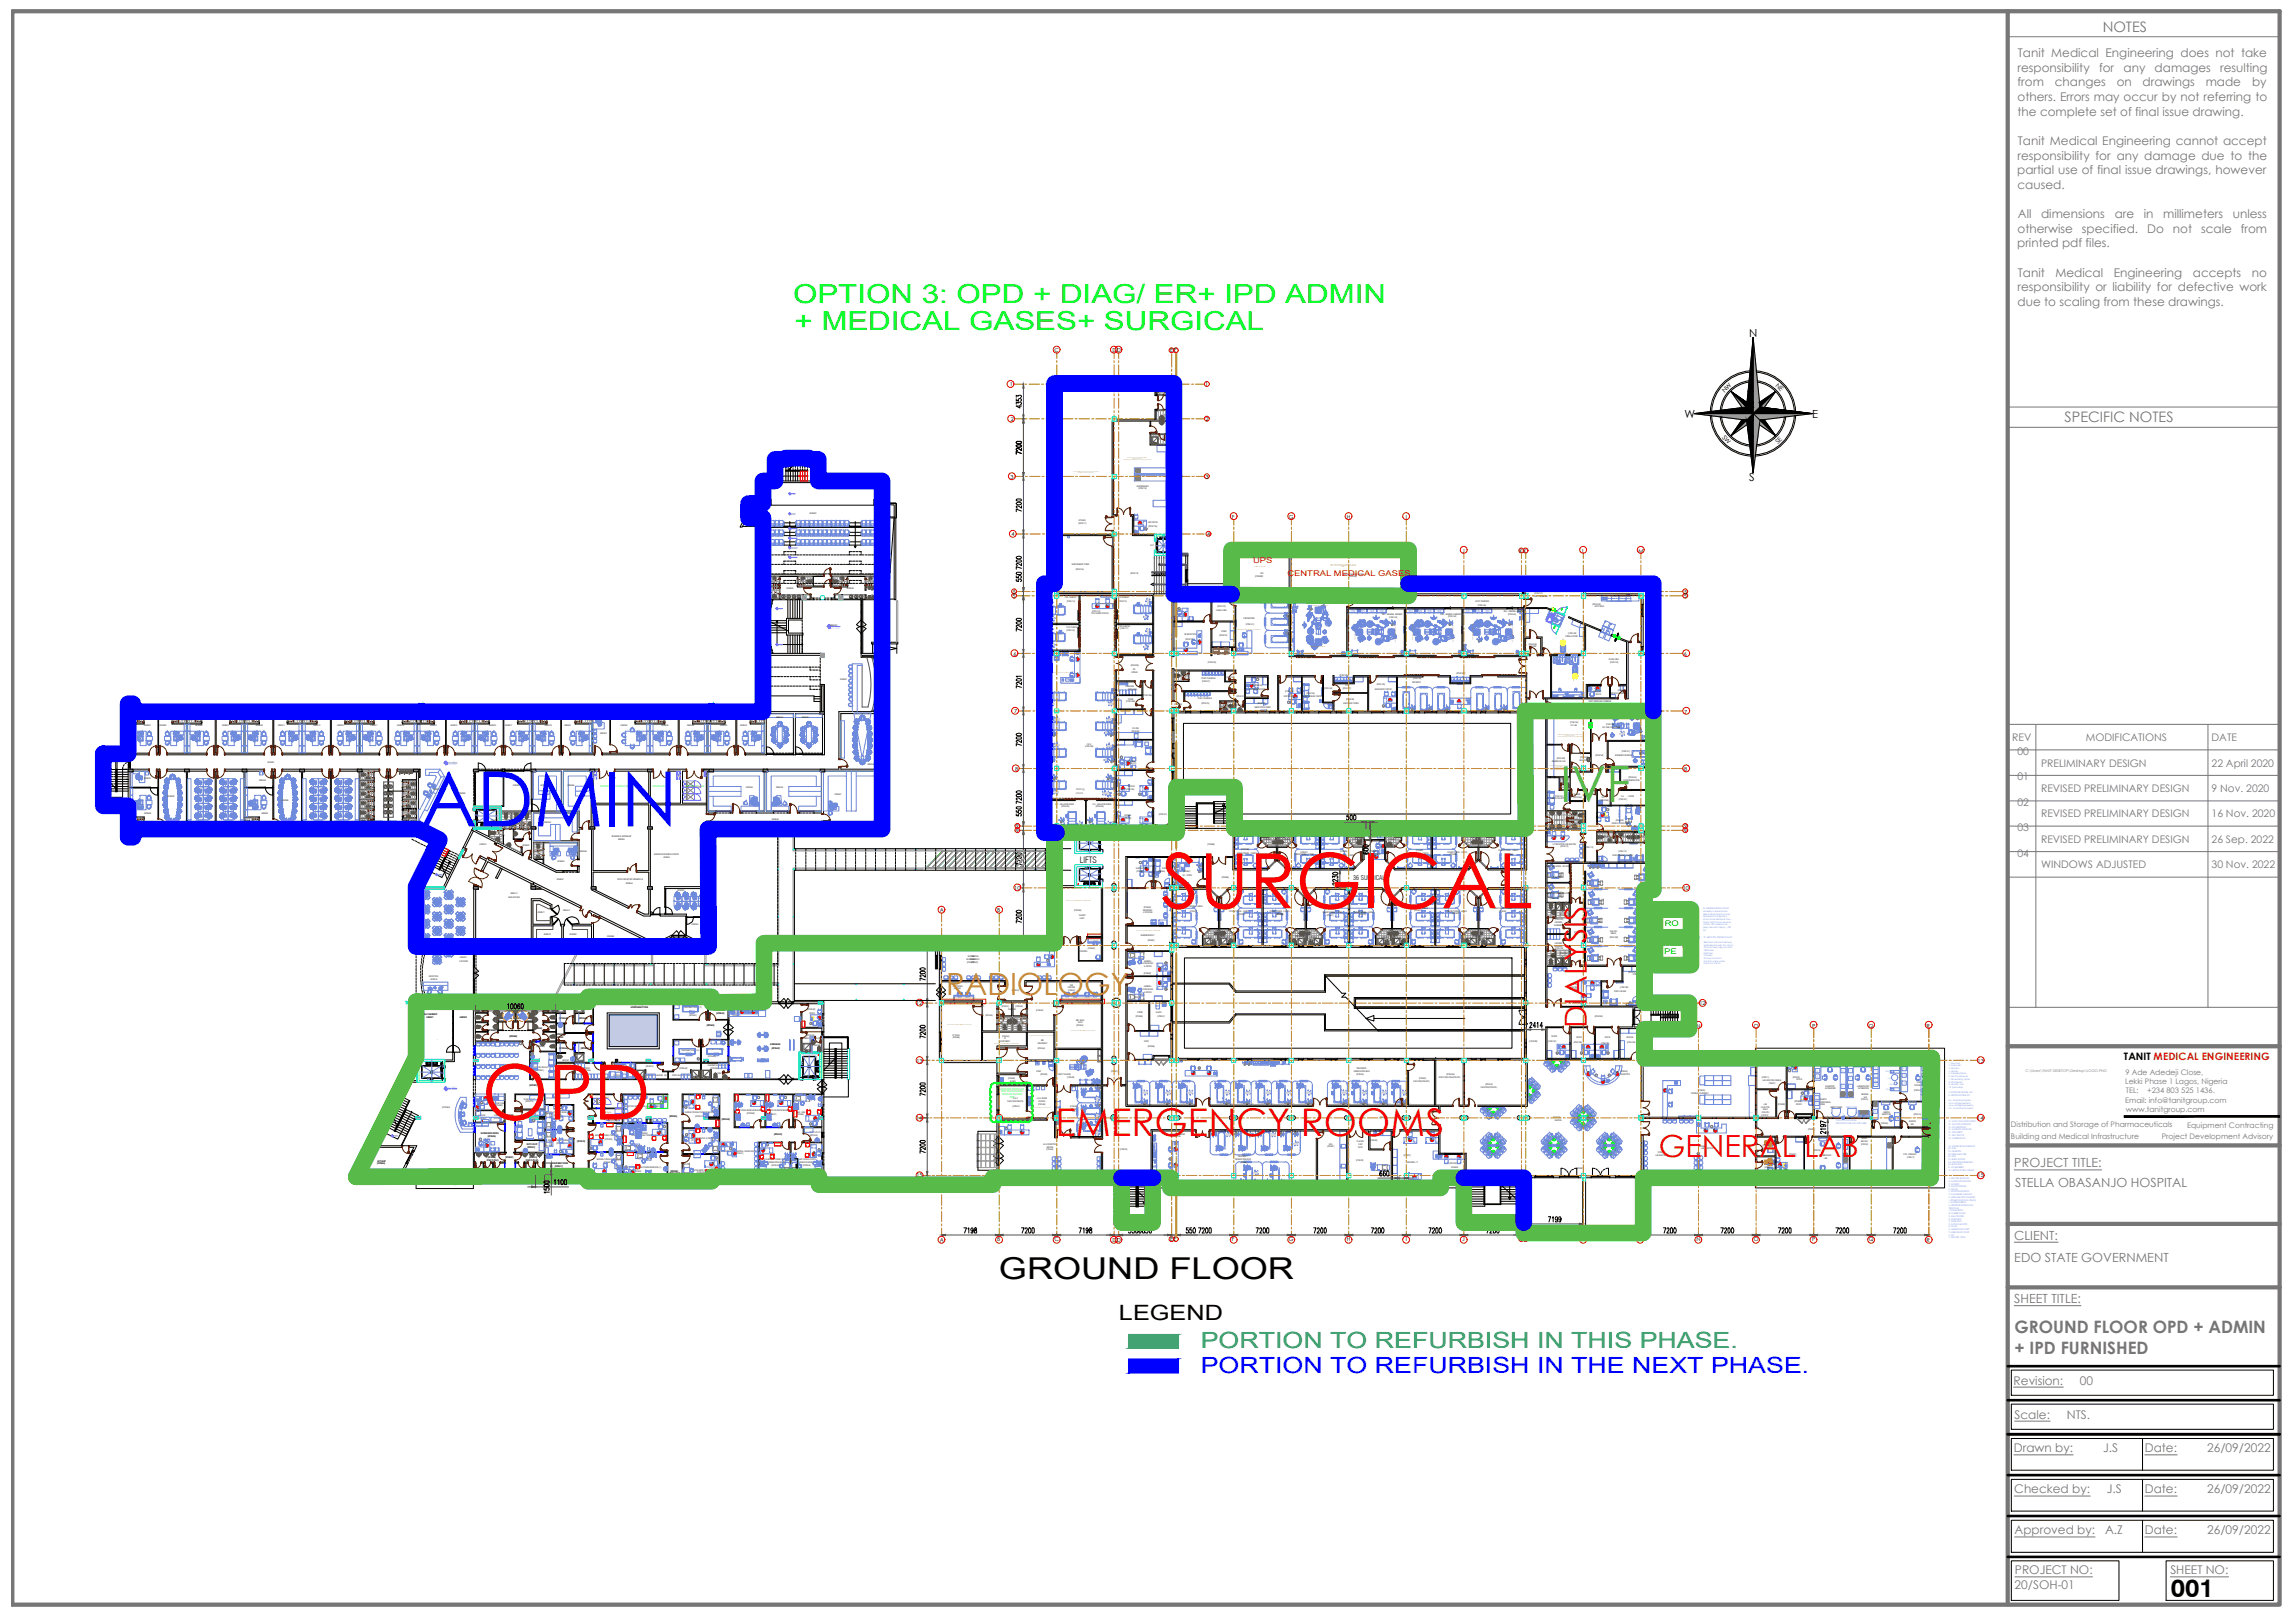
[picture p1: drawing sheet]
<svg xmlns="http://www.w3.org/2000/svg" width="297mm" height="210mm" viewBox="0 0 297 210" stroke-linecap="round" stroke-linejoin="round" font-family="sans-serif">
<defs><g id="words">
<text font-size="9.9" fill="#00f" x="54.4" y="106.9">ADMIN</text>
<g font-size="9.9" fill="#f00">
<text x="150.2" y="117.5">SURGICAL</text>
<text x="62.3" y="144.9">OPD</text>
</g>
<text font-size="6.4" fill="#58ba48" x="201.9" y="103.8">IVF</text>
<text font-size="4.9" fill="#f00" x="136.6" y="147">EMERGENCY ROOMS</text>
<text font-size="3.9" fill="#cd6928" x="122.4" y="128.7">RADIOLOGY</text>
<g font-size="3.9" fill="#f00">
<text x="205.3" y="133" transform="rotate(-90 205.3 133)">DIALYSIS</text>
<text x="214.6" y="149.8">GENERAL LAB</text>
</g>
<text font-size="3.9" x="129.2" y="165.5">GROUND FLOOR</text>
<g font-size="3.4" fill="#0f0">
<text x="102.6" y="39.3">OPTION 3: OPD + DIAG/ ER+ IPD ADMIN</text>
<text x="102.8" y="42.7">+ MEDICAL GASES+ SURGICAL</text>
</g>
<text font-size="3.3" x="280.8" y="206.7">001</text>
<text font-size="2.9" fill="#139b48" x="155.3" y="174.5">PORTION TO REFURBISH IN THIS PHASE.</text>
<text font-size="2.9" fill="#00f" x="155.3" y="177.7">PORTION TO REFURBISH IN THE NEXT PHASE.</text>
<text font-size="2.7" x="144.8" y="170.8">LEGEND</text>
<g font-size="2.6" fill="#0ff">
<text x="135.1" y="79.4">x2</text>
<text x="167.6" y="85.7">97</text>
<text x="175" y="86.1" transform="rotate(-90 175 86.1)">98</text>
<text x="180.3" y="85.7">98</text>
<text x="188" y="85.7">98</text>
<text x="195.4" y="85.7">98</text>
<text x="137.6" y="92.4" transform="rotate(-90 137.6 92.4)">x2</text>
<text x="145" y="92.4" transform="rotate(-90 145 92.4)">x2</text>
<text x="209.5" y="93.8">99</text>
<text x="209.9" y="94.9">70</text>
<text x="212.7" y="98.4">05</text>
<text x="214.1" y="100.2" transform="rotate(-90 214.1 100.2)">86</text>
<text x="136.9" y="108">x2</text>
<text x="208.1" y="106.9" transform="rotate(-90 208.1 106.9)">01</text>
</g>
<g font-size="2.6" fill="#b88a00">
<text x="135.1" y="82.9">x2</text>
<text x="166.9" y="85.7">96</text>
<text x="135.8" y="94.5">x4</text>
<text x="142.5" y="94.2">x2</text>
<text x="135.8" y="97.7">x4</text>
<text x="142.5" y="97.7">x2</text>
<text x="214.5" y="96.7" transform="rotate(-90 214.5 96.7)">98</text>
<text x="137.6" y="103.7" transform="rotate(-90 137.6 103.7)">x4</text>
<text x="140.4" y="108">x2</text>
<text x="143.9" y="104.1" transform="rotate(-90 143.9 104.1)">x4</text>
<text x="204.3" y="104.8" transform="rotate(-90 204.3 104.8)">03</text>
<text x="209.2" y="105.5">05</text>
<text x="136.5" y="108.3">x4</text>
<text x="199.7" y="109">74</text>
<text x="201.1" y="109.7">01</text>
</g>
<g font-size="2.6" fill="#5f5f5f">
<text x="147.8" y="79">x2</text>
<text x="149.6" y="79" transform="rotate(-90 149.6 79)">x2</text>
</g>
<g font-size="2.6" fill="#6e8add">
<text x="149.6" y="82.9" transform="rotate(-90 149.6 82.9)">x2</text>
<text x="168.3" y="81.5">99</text>
<text x="168.6" y="80.8">92</text>
<text x="169.3" y="81.1">93</text>
<text x="171.1" y="81.8">94</text>
<text x="177.8" y="81.8">99</text>
<text x="178.2" y="82.9">93</text>
<text x="180.6" y="81.8" transform="rotate(-90 180.6 81.8)">92</text>
<text x="185.2" y="81.8">99</text>
<text x="185.6" y="82.9">93</text>
<text x="185.9" y="81.8">92</text>
<text x="193.7" y="81.8">92</text>
<text x="195.1" y="81.8" transform="rotate(-90 195.1 81.8)">99</text>
<text x="195.4" y="82.9" transform="rotate(-90 195.4 82.9)">93</text>
<text x="142.5" y="92.4">x3</text>
<text x="142.2" y="103.7">x2</text>
</g>
<g font-size="2.6" fill="#721c00">
<text x="179.6" y="84.3" transform="rotate(-90 179.6 84.3)">94</text>
<text x="184.9" y="84.3">94</text>
<text x="192.6" y="84.3">94</text>
<text x="205.3" y="90.3">01</text>
<text x="135.8" y="103.7">x2</text>
<text x="208.5" y="105.1" transform="rotate(-90 208.5 105.1)">68</text>
<text x="199.7" y="109.7">01</text>
</g>
<text font-size="2.6" x="206.7" y="90.7" transform="rotate(-90 206.7 90.7)">02</text>
<text font-size="2.6" fill="#394772" x="140.4" y="108.3">x4</text>
<g font-size="2.2" fill="#767676">
<text x="260.6" y="172.5">GROUND FLOOR OPD + ADMIN</text>
<text x="260.6" y="175.2">+ IPD FURNISHED</text>
</g>
<g font-size="1.9" fill="#767676">
<text x="272" y="4.1">NOTES</text>
<text x="267.1" y="54.7">SPECIFIC NOTES</text>
</g>
<g font-size="1.6" fill="#767676">
<text x="261" y="9.3">responsibility</text>
<text x="261" y="11.2">from</text>
<text x="261.1" y="7.4">Tanit Medical Engineering does not take</text>
<text x="265.8" y="11.2">changes</text>
<text x="271.6" y="9.3">for</text>
<text x="273.8" y="11.2">on</text>
<text x="274.7" y="9.3">any</text>
<text x="277.2" y="11.2">drawings</text>
<text x="278.8" y="9.3">damages</text>
<text x="285.4" y="11.2">made</text>
<text x="287.2" y="9.3">resulting</text>
<text x="291.4" y="11.2">by</text>
<text x="261" y="13.1">others. Errors may occur by not referring to</text>
<text x="261" y="15">the complete set of final issue drawing.</text>
<text x="261" y="22.6">partial use of final issue drawings, however</text>
<text x="261" y="20.7">responsibility for any damage due to the</text>
<text x="261.1" y="18.8">Tanit Medical Engineering cannot accept</text>
<text x="261" y="24.4">caused.</text>
<text x="261.1" y="28.2">All</text>
<text x="264.1" y="28.2">dimensions</text>
<text x="273.6" y="28.2">are</text>
<text x="277.4" y="28.2">in</text>
<text x="279.9" y="28.2">millimeters</text>
<text x="288.9" y="28.2">unless</text>
<text x="261" y="32">printed pdf files.</text>
<text x="261" y="30.1">otherwise</text>
<text x="261.1" y="35.8">Tanit</text>
<text x="265.9" y="35.8">Medical</text>
<text x="269.4" y="30.1">specified.</text>
<text x="273.5" y="35.8">Engineering</text>
<text x="277.8" y="30.1">Do</text>
<text x="281.1" y="30.1">not</text>
<text x="283.7" y="35.8">accepts</text>
<text x="284.8" y="30.1">scale</text>
<text x="289.9" y="30.1">from</text>
<text x="291.3" y="35.8">no</text>
<text x="261" y="37.7">responsibility or liability for defective work</text>
<text x="261" y="39.6">due to scaling from these drawings.</text>
<text x="260.6" y="151">PROJECT TITLE:</text>
<text x="260.7" y="153.6">STELLA OBASANJO HOSPITAL</text>
<text x="260.6" y="160.4">CLIENT:</text>
<text x="260.6" y="163.3">EDO STATE GOVERNMENT</text>
<text x="260.6" y="168.6">SHEET TITLE:</text>
<text x="260.5" y="179.2">Revision:</text>
<text x="269.1" y="179.2">00</text>
<text x="260.6" y="183.6">Scale:</text>
<text x="267.4" y="183.6">NTS.</text>
<text x="260.5" y="187.9">Drawn by:</text>
<text x="272.1" y="187.9">J.S</text>
<text x="277.5" y="187.9">Date:</text>
<text x="285.5" y="187.9">26/09/2022</text>
<text x="260.6" y="193.3">Checked by:</text>
<text x="272.6" y="193.3">J.S</text>
<text x="277.5" y="193.3">Date:</text>
<text x="285.5" y="193.3">26/09/2022</text>
<text x="260.6" y="198.6">Approved by:</text>
<text x="260.7" y="203.7">PROJECT NO:</text>
<text x="272.3" y="198.6">A.Z</text>
<text x="277.5" y="198.6">Date:</text>
<text x="280.8" y="203.7">SHEET NO:</text>
<text x="285.5" y="198.6">26/09/2022</text>
<text x="260.6" y="205.6">20/SOH-01</text>
</g>
<g font-size="1.4">
<text x="226.3" y="43.6">N</text>
<text x="217.9" y="54">W</text>
<text x="234.4" y="54">E</text>
<text x="226.3" y="62.2">S</text>
</g>
<g font-size="1.3" fill="#767676">
<text x="260.3" y="95.9">REV</text>
<text x="269.9" y="95.9">MODIFICATIONS</text>
<text x="286.1" y="95.9">DATE</text>
<text x="261" y="97.7">00</text>
<text x="261" y="101">01</text>
<text x="264.1" y="99.2">PRELIMINARY DESIGN</text>
<text x="286.1" y="99.2">22 April 2020</text>
<text x="261" y="104.3">02</text>
<text x="261" y="107.6">03</text>
<text x="264.1" y="102.5">REVISED PRELIMINARY DESIGN</text>
<text x="264.1" y="105.8">REVISED PRELIMINARY DESIGN</text>
<text x="286.1" y="102.5">9 Nov. 2020</text>
<text x="286.1" y="105.8">16 Nov. 2020</text>
<text x="261" y="110.8">04</text>
<text x="264.1" y="109.1">REVISED PRELIMINARY DESIGN</text>
<text x="264.1" y="112.4">WINDOWS ADJUSTED</text>
<text x="286.1" y="109.1">26 Sep. 2022</text>
<text x="286.1" y="112.4">30 Nov. 2022</text>
</g>
<text font-size="1.3" x="274.8" y="137.2">TANIT MEDICAL ENGINEERING</text>
<text font-size="1.1" x="139.7" y="111.6">LIFTS</text>
<g font-size="1" fill="#f00">
<text x="162.1" y="72.9">UPS</text>
<text x="166.6" y="74.5">CENTRAL MEDICAL GASES</text>
</g>
<g font-size="1" fill="#0f0">
<text x="215.4" y="119.9">RO</text>
<text x="215.3" y="123.5">PE</text>
</g>
<g font-size="1" fill="#767676">
<text x="274.9" y="140.3">Lekki Phase 1 Lagos, Nigeria</text>
<text x="274.9" y="142.7">Email: info@tanitgroup.com</text>
<text x="275" y="139.1">9 Ade Adedeji Close,</text>
<text x="275" y="141.5">TEL:</text>
<text x="275" y="143.9">www.tanitgroup.com</text>
<text x="277.8" y="141.5">+234 803 525 1436.</text>
<text x="260.2" y="145.9">Distribution and Storage of Pharmaceuticals</text>
<text x="260.2" y="147.4">Building and Medical Infrastructure</text>
<text x="279.7" y="147.4">Project Development Advisory</text>
<text x="282.9" y="145.9">Equipment Contracting</text>
</g>
<g font-size=".8">
<text x="223.1" y="50.9" transform="rotate(-46 223.1 50.9)">NW</text>
<text x="229.6" y="50" transform="rotate(45 229.6 50)">NE</text>
<text x="222.7" y="56.7" transform="rotate(45 222.7 56.7)">SW</text>
<text x="230" y="57.5" transform="rotate(-45 230 57.5)">SE</text>
<text x="175.1" y="113.9">36 SURGICAL</text>
</g>
<g font-size=".7">
<text x="136.4" y="45.6">C</text>
<text x="143.9" y="45.5">DD'</text>
<text x="151.4" y="45.6">EE'</text>
<text x="130.6" y="49.9">1</text>
<text x="155.9" y="49.9">1</text>
<text x="130.8" y="54.5">2</text>
<text x="155.9" y="54.5">2</text>
<text x="130.7" y="61.9">3</text>
<text x="155.9" y="61.9">3</text>
<text x="130.9" y="69.4">4</text>
<text x="156.2" y="69.4">4</text>
<text x="159.4" y="67.2">F</text>
<text x="166.7" y="67.2">G</text>
<text x="174.2" y="67.2">H</text>
<text x="181.9" y="67.2">I</text>
<text x="189.2" y="71.6">J</text>
<text x="196.6" y="71.5">KK'</text>
<text x="204.7" y="71.5">L</text>
<text x="212" y="71.5">M</text>
<text x="131" y="77.4">5'</text>
<text x="131" y="76.8">5</text>
<text x="217.8" y="77.4">5'</text>
<text x="217.9" y="76.8">5</text>
<text x="131.1" y="84.9">6</text>
<text x="217.8" y="84.9">6</text>
<text x="131.2" y="92.3">7</text>
<text x="217.9" y="92.3">7</text>
<text x="131.3" y="99.8">8</text>
<text x="217.9" y="99.8">8</text>
<text x="131.4" y="107.2">9</text>
<text x="131.4" y="107.8">9'</text>
<text x="217.8" y="107.8">9'</text>
<text x="217.9" y="107.2">9</text>
<text x="121.6" y="118">A</text>
<text x="129" y="118.1">B</text>
<text x="131.2" y="115.2">10</text>
<text x="217.7" y="115.2">10</text>
<text x="217.7" y="122.6">11</text>
<text x="118.5" y="130">12</text>
<text x="219.9" y="130">12</text>
<text x="118.6" y="137.5">13</text>
<text x="219.5" y="133">N</text>
<text x="226.9" y="133">O</text>
<text x="234.4" y="133">P</text>
<text x="241.8" y="133">Q</text>
<text x="249.2" y="133">R</text>
<text x="255.8" y="137.5">13</text>
<text x="118.5" y="144.9">14</text>
<text x="255.8" y="145">14</text>
<text x="118.6" y="152.3">15</text>
<text x="255.8" y="152.4">15</text>
<text x="121.6" y="160.7">A</text>
<text x="129" y="160.6">B</text>
<text x="136.4" y="160.6">C</text>
<text x="143.9" y="160.7">DD'</text>
<text x="151.4" y="160.6">EE'</text>
<text x="159.4" y="160.6">F</text>
<text x="166.7" y="160.6">G</text>
<text x="174.2" y="160.6">H</text>
<text x="181.9" y="160.6">I</text>
<text x="189.2" y="160.6">J</text>
<text x="196.6" y="160.6">KK'</text>
<text x="204.7" y="160.6">L</text>
<text x="211.9" y="160.6">M</text>
<text x="219.5" y="160.6">N</text>
<text x="226.9" y="160.6">O</text>
<text x="234.4" y="160.6">P</text>
<text x="241.8" y="160.6">Q</text>
<text x="249.2" y="160.7">R</text>
</g>
<text font-size=".6" fill="#ffbf00" x="55.8" y="153.3">Entrance Canopy</text>
<text font-size=".5" fill="#767676" x="262" y="138.7">C:\Users\TANIT DESKTOP\Desktop\LOGO.PNG</text>
<g font-size=".4" fill="#545454">
<text x="139.2" y="102.7">doors</text>
<text x="139.2" y="102.2">Sliding</text>
</g>
<g font-size=".3">
<text x="150.6" y="53.8">TOILET</text>
<text x="149.8" y="57">[IPDG118a]</text>
<text x="150.3" y="54">[IPDG117b]</text>
<text x="147.1" y="63">MAINTENANCE</text>
<text x="147.3" y="63.3">[IPDG118]</text>
<text x="104.7" y="66.5">ADMG83</text>
<text x="139.5" y="67.8">[IPDG117]</text>
<text x="139.6" y="67.5">KITCHEN</text>
<text x="148.5" y="67.7">HOD OFFICE</text>
<text x="148.6" y="68.2">[IPDG118a]</text>
<text x="148.8" y="70.7">LIFT</text>
<text x="101.8" y="76.2">ADMG85</text>
<text x="105.6" y="74.6">ADMG84</text>
<text x="109.5" y="76.2">ADMG86</text>
<text x="137.8" y="77.4">PICU CUBICLE</text>
<text x="138" y="77.9">[IPDG114]</text>
<text x="138.7" y="73.1">MAINTENANCE STORE</text>
<text x="139.2" y="73.8">[IPDG116]</text>
<text x="144.6" y="77.4">PICU CUBICLE</text>
<text x="144.7" y="77.9">[IPDG112]</text>
<text x="146.2" y="74.3">[IPDG119]</text>
<text x="154.8" y="77.9">OFFICE</text>
<text x="162.4" y="74.6">[IPDG200]</text>
<text x="163.1" y="74.2">UPS</text>
<text x="169.1" y="77.9">[IPDG142]</text>
<text x="173.7" y="74.4">CENTRAL MEDICAL GASES</text>
<text x="174.5" y="74.7">[IPDG199]</text>
<text x="190.9" y="77.9">DIRTY CORRIDOR</text>
<text x="198.5" y="77.2">DIRTY RECEIVING</text>
<text x="198.5" y="76.8">[IPDG147]</text>
<text x="107.3" y="81">ADMG82</text>
<text x="138" y="81.6">[IPDG110]</text>
<text x="138" y="81.2">PICU CUBICLE</text>
<text x="141.2" y="79.4">PICU NURSE STATION</text>
<text x="141.3" y="79.2">[IPDG115]</text>
<text x="144.8" y="81.1">PICU CUBICLE</text>
<text x="144.9" y="81.4">[IPDG111]</text>
<text x="153.2" y="82.1">OR RECEPTION</text>
<text x="153.4" y="82.8">[IPDG121]</text>
<text x="157.3" y="79.1">CLEAN LINEN</text>
<text x="157.5" y="78.5">[IPDG122]</text>
<text x="157.8" y="82.3">[IPDG123]</text>
<text x="158" y="81.8">STORE</text>
<text x="160.9" y="80.1">PREPARATION</text>
<text x="161.2" y="80.9">[IPDG141]</text>
<text x="178.8" y="79.6">OR2 - GENERAL SURGERY</text>
<text x="179.7" y="79.9">[IPDG143]</text>
<text x="186.4" y="79.6">OR3 - GENERAL SURGERY</text>
<text x="187.4" y="79.9">[IPDG144]</text>
<text x="191.2" y="78.4">[IPDG146]</text>
<text x="194.5" y="79.2">OR4 - GENERAL SURGERY</text>
<text x="195.1" y="79.6">[IPDG145]</text>
<text x="197.8" y="83.4">[IPDG149]</text>
<text x="197.9" y="83.7">AIRLOCK</text>
<text x="202.6" y="82.5">STERILE STORE</text>
<text x="202.9" y="82">[IPDG148]</text>
<text x="206" y="78.3">[IPDG150]</text>
<text x="206.3" y="78.6">DIRTY AREA</text>
<text x="108.7" y="88">ADMG81</text>
<text x="145.6" y="89">CHANGING</text>
<text x="146" y="89.3">[IPDG109a]</text>
<text x="146.3" y="86.2">[IPDG109]</text>
<text x="146.4" y="87.1">ATRIUM</text>
<text x="146.6" y="86.7">ICU</text>
<text x="152.1" y="87.5">[IPDG128]</text>
<text x="155.4" y="87.9">STAFF CHANGING</text>
<text x="155.5" y="88.2">[IPDG127]</text>
<text x="156.3" y="85.8">[IPDG120]</text>
<text x="158.7" y="87.7">[IPDG129]</text>
<text x="161.7" y="89.3">SUPERVISOR OFFICE</text>
<text x="162.3" y="88.8">[IPDG133]</text>
<text x="166.3" y="89.6">[IPDG134]</text>
<text x="169" y="89.8">[IPDG135]</text>
<text x="171.3" y="89.1">[IPDG136]</text>
<text x="173.3" y="87.4">[IPDG120a]</text>
<text x="173.7" y="89.1">[IPDG137]</text>
<text x="174.1" y="88.8">C.U.</text>
<text x="177.9" y="89.3">ANESTHETIST OFFICE</text>
<text x="178.1" y="88.7">[IPDG138]</text>
<text x="182.7" y="88.4">RECOVERY</text>
<text x="182.8" y="87.9">[IPDG140]</text>
<text x="188.4" y="87.3">[IPDG120b]</text>
<text x="206.1" y="89.5">[IPDG151]</text>
<text x="206.4" y="89.9">OFFICE</text>
<text x="208.1" y="85.4">CLEAN AREA</text>
<text x="208.3" y="85.8">[IPDG153]</text>
<text x="208.4" y="89.8">AIRLOCK /CHANGE</text>
<text x="209.3" y="89.4">[IPDG152]</text>
<text x="18.7" y="94">ADMG01</text>
<text x="20.6" y="94">ADMG03</text>
<text x="25.3" y="94">ADMG05</text>
<text x="28.7" y="94">ADMG07</text>
<text x="33.1" y="94">ADMG09</text>
<text x="36" y="94">ADMG11</text>
<text x="40.5" y="94">ADMG13</text>
<text x="43.6" y="94">ADMG15</text>
<text x="47.9" y="94">ADMG17</text>
<text x="51.4" y="94">ADMG19</text>
<text x="55.7" y="94">ADMG21</text>
<text x="58.3" y="94">ADMG23</text>
<text x="63.3" y="94">ADMG25</text>
<text x="65.3" y="94">ADMG27</text>
<text x="70.5" y="94">ADMG29</text>
<text x="73" y="94">ADMG31</text>
<text x="77.6" y="94.9">ADMG33</text>
<text x="80.3" y="93.9">ADMG34</text>
<text x="82.5" y="93.1">ADMG35</text>
<text x="85.6" y="94">ADMG36</text>
<text x="88.9" y="94">ADMG38</text>
<text x="93.2" y="94">ADMG40</text>
<text x="95.7" y="94">ADMG42</text>
<text x="100.4" y="93">ADMG44</text>
<text x="103.7" y="93">ADMG45</text>
<text x="145.7" y="90.9">[IPDG109b]</text>
<text x="146" y="90.6">STORE</text>
<text x="146.4" y="94.7">[IPDG108]</text>
<text x="146.5" y="94.4">ICU DSS</text>
<text x="147.9" y="90.1">[IPDG109c]</text>
<text x="151.9" y="91.2">[IPDG124]</text>
<text x="155" y="90.4">STAFF CHANGING</text>
<text x="155.4" y="91.1">[IPDG125]</text>
<text x="158.2" y="91.3">[IPDG126]</text>
<text x="159.9" y="91.4">[IPDG130]</text>
<text x="160" y="90.1">[IPDG131]</text>
<text x="160.2" y="91.8">JAN</text>
<text x="162.3" y="91.6">MEDICATION STORE</text>
<text x="162.7" y="91.2">[IPDG132]</text>
<text x="166.1" y="90.2">DOCTOR OFFICE</text>
<text x="168.6" y="90.2">STAFF LOUNGE/ PANTRY</text>
<text x="173.8" y="91.1">EQUIPMENT STORE</text>
<text x="174.1" y="90.5">[IPDG139]</text>
<text x="203.1" y="93.6">[IPDG155]</text>
<text x="203.2" y="94">IVF LAB</text>
<text x="205.6" y="90.9">DIRTY RECEIVING CORRIDOR</text>
<text x="207.3" y="94.2">OR / EGG COLLECTION</text>
<text x="207.8" y="93.8">[IPDG156]</text>
<text x="18.7" y="100.8">ADMG87</text>
<text x="33.5" y="101.1">ADMG93</text>
<text x="34.6" y="98.7">ADMG01</text>
<text x="66.4" y="101.7">ADMG58</text>
<text x="69.9" y="101.7">ADMG57</text>
<text x="73.4" y="101.7">ADMG56</text>
<text x="96.5" y="102">ADMG49</text>
<text x="100.4" y="102">ADMG48</text>
<text x="112.2" y="98.9">ADMG46</text>
<text x="140.4" y="96.7">[IPDG106]</text>
<text x="140.6" y="96.4">ICU 8</text>
<text x="146" y="98.8">[IPDG107]</text>
<text x="146" y="101.9">OFFICES</text>
<text x="146" y="98.6">ICU HOD</text>
<text x="200.8" y="98.6">ANDROLOGY LAB</text>
<text x="201.4" y="98.3">[IPDG160]</text>
<text x="201.9" y="101.6">[IPDG162]</text>
<text x="204.3" y="98.5">AIRLOCK</text>
<text x="204.4" y="98.1">[IPDG159]</text>
<text x="206.4" y="97.8">[IPDG158]</text>
<text x="208.9" y="97.9">INSEMINATION ROOM</text>
<text x="209.8" y="97.4">[IPDG157]</text>
<text x="210" y="101.1">CRYOPRESERVATION</text>
<text x="210.7" y="100.6">[IPDG165]</text>
<text x="17.6" y="106.3">ADMG89</text>
<text x="18.7" y="105.3">ADMG88</text>
<text x="21.7" y="103.2">ADMG90</text>
<text x="25.3" y="106.3">ADMG91</text>
<text x="29.2" y="106.3">ADMG92</text>
<text x="31.9" y="106.4">ADMG95</text>
<text x="33.8" y="105.4">ADMG94</text>
<text x="36.4" y="103.6">ADMG96</text>
<text x="40.8" y="106.4">ADMG97</text>
<text x="43.4" y="106.4">ADMG98</text>
<text x="48.5" y="106.4">ADMG99</text>
<text x="50.3" y="106.4">ADMG100</text>
<text x="56" y="102.3">ADMG79</text>
<text x="59.3" y="102.8">ADMG80</text>
<text x="63.5" y="106.2">ADMG59</text>
<text x="67.6" y="107.5">ADMG61</text>
<text x="70.4" y="106.4">ADMG63</text>
<text x="99.9" y="106.1">ADMG50</text>
<text x="108" y="102.9">ADMG47</text>
<text x="136.6" y="104.2">ICU - ISOLATION ROOM</text>
<text x="137.3" y="104.4">[IPDG104]</text>
<text x="141.4" y="104.2">ICU - ISOLATION ROOM</text>
<text x="141.8" y="104.5">[IPDG103]</text>
<text x="145.3" y="106">[IPDG102]</text>
<text x="145.5" y="105.6">OFFICES</text>
<text x="145.7" y="102.2">[IPDG105]</text>
<text x="149.9" y="105.4">[IPDG101]</text>
<text x="200.6" y="103.4">SEMEN COLLECTION</text>
<text x="201.2" y="106.3">[IPDG175]</text>
<text x="201.2" y="103.1">[IPDG161]</text>
<text x="203.4" y="106.6">[IPDG176]</text>
<text x="203.5" y="105.5">[IPDG177]</text>
<text x="203.6" y="103.3">[IPDG163]</text>
<text x="203.6" y="102.8">CHANGE</text>
<text x="207.1" y="103.6">[IPDG166]</text>
<text x="207.2" y="103.2">D.U.</text>
<text x="208.5" y="106.7">CONSULTATION ROOM</text>
<text x="209" y="106.2">[IPDG168]</text>
<text x="209.5" y="103.6">[IPDG167]</text>
<text x="209.7" y="103.1">C.U.</text>
<text x="210.6" y="103.1">/ STORE</text>
<text x="62" y="109.4">ADMG74</text>
<text x="66.7" y="109">ADMG60</text>
<text x="67.6" y="109.4">ADMG62</text>
<text x="69" y="110.3">ADMG65</text>
<text x="72" y="113.9">ADMG67</text>
<text x="72.1" y="111.5">ADMG64</text>
<text x="75" y="110.3">ADMG66</text>
<text x="79.1" y="108.3">BIOMEDICAL WORKSHOP</text>
<text x="79.9" y="113.9">OFFICE SECRETARY BIOMEDICAL</text>
<text x="80" y="108.8">ADMG55</text>
<text x="84.7" y="110.6">BOOKSHOP/BUSINESS CENTER</text>
<text x="85.8" y="111.1">ADMG51</text>
<text x="147" y="112.5">RADIOLOGIST</text>
<text x="147.1" y="112.8">[IPDG63]</text>
<text x="149.8" y="112.8">[IPDG64]</text>
<text x="150.4" y="112.5">STAFF</text>
<text x="153" y="113.3">CU / STORE</text>
<text x="153.1" y="112.9">[IPDG67]</text>
<text x="156.2" y="109.4">[IPDG68]</text>
<text x="158.1" y="113.6">[IPDG69]</text>
<text x="160" y="110.5">PATIENT ROOM - 2 BEDS</text>
<text x="160.6" y="110">[IPDG100]</text>
<text x="163.5" y="108.6">[IPDG99]</text>
<text x="166" y="108.6">[IPDG98]</text>
<text x="167.5" y="110.7">PATIENT ROOM - 2 BEDS</text>
<text x="168.3" y="110.3">[IPDG97]</text>
<text x="172.7" y="110.8">PATIENT ROOM - 2 BEDS</text>
<text x="173.4" y="110.3">[IPDG96]</text>
<text x="175" y="108.7">[IPDG95]</text>
<text x="176.9" y="110.6">NURSE STATION</text>
<text x="177" y="108.5">DU/SLUICE</text>
<text x="177.2" y="108.2">[IPDG94]</text>
<text x="177.2" y="110.3">[IPDG92]</text>
<text x="179.7" y="108.7">[IPDG91]</text>
<text x="182.3" y="110.5">PATIENT ROOM - 2 BEDS</text>
<text x="183.2" y="110.1">[IPDG90]</text>
<text x="187.3" y="110.3">PATIENT ROOM - 2 BEDS</text>
<text x="187.5" y="110.6">[IPDG89]</text>
<text x="189.6" y="108.3">[IPDG88]</text>
<text x="191.7" y="108.3">[IPDG87]</text>
<text x="193.9" y="110.2">PATIENT ROOM - 2 BEDS</text>
<text x="194.8" y="110.7">[IPDG86]</text>
<text x="200.1" y="112.2">ISOLATION ROOM - DIALYSIS</text>
<text x="200.9" y="113.6">[IPDG178]</text>
<text x="200.9" y="109.3">IVF RECEPTION AND WAITING</text>
<text x="201.9" y="109.7">[IPDG174]</text>
<text x="205.1" y="109.7">[IPDG173]</text>
<text x="207.2" y="108.3">[IPDG169]</text>
<text x="208.6" y="110.8">STAFF LOUNGE+TOILETS</text>
<text x="209.4" y="110.3">[IPDG172]</text>
<text x="209.6" y="108.3">[IPDG170]</text>
<text x="211.9" y="108.3">[IPDG171]</text>
<text x="65.8" y="116.3">MAIN KITCHEN</text>
<text x="66" y="115.8">ADMG73</text>
<text x="69.6" y="118.1">ADMG71</text>
<text x="72.8" y="117.9">ADMG72</text>
<text x="81" y="114.4">ADMG54</text>
<text x="87.7" y="115.3">ADMG52</text>
<text x="89.5" y="119.7">ADMG53</text>
<text x="139" y="118">[IPDG66]</text>
<text x="139.6" y="118.6">FLUORO</text>
<text x="139.7" y="118.9">X-RAY</text>
<text x="147.9" y="117.9">REPORTING</text>
<text x="147.9" y="118.2">3 STATIONS</text>
<text x="148" y="117.5">[IPDG62]</text>
<text x="153.1" y="117.4">PATIENT ROOM - 3 BEDS</text>
<text x="154" y="118.1">[IPDG70]</text>
<text x="159" y="118">PATIENT ROOM - 3 BEDS</text>
<text x="160.2" y="118.4">[IPDG73]</text>
<text x="164.3" y="118">PATIENT ROOM - 3 BEDS</text>
<text x="165.1" y="118.5">[IPDG74]</text>
<text x="171.1" y="118.2">PATIENT ROOM - 3 BEDS</text>
<text x="171.6" y="118.5">[IPDG77]</text>
<text x="175.2" y="118.2">PATIENT ROOM - 3 BEDS</text>
<text x="175.8" y="118.5">[IPDG78]</text>
<text x="182.2" y="117.6">PATIENT ROOM - 3 BEDS</text>
<text x="183" y="117.9">[IPDG81]</text>
<text x="187.2" y="118">PATIENT ROOM - 3 BEDS</text>
<text x="187.9" y="118.3">[IPDG82]</text>
<text x="193.1" y="117.7">PATIENT ROOM - 3 BEDS</text>
<text x="194" y="118">[IPDG85]</text>
<text x="200.1" y="115.7">ISOLATION ROOM - DIALYSIS</text>
<text x="200.1" y="117.9">[IPDG180]</text>
<text x="200.6" y="116.3">[IPDG179]</text>
<text x="201.1" y="119.8">SHOWERS</text>
<text x="201.2" y="119.5">LOCKERS</text>
<text x="201.2" y="119.1">[IPDG182]</text>
<text x="201.8" y="118.4">[IPDG181]</text>
<text x="59.5" y="124.4">CAFETERIA</text>
<text x="59.5" y="124">ADMG75</text>
<text x="70.3" y="121">ADMG70</text>
<text x="73.7" y="121">ADMG69</text>
<text x="78.6" y="121.2">ADMG68</text>
<text x="125" y="124.2">RADIOLOGY</text>
<text x="125.1" y="124.6">[IPDG42]</text>
<text x="125.2" y="123.8">WAITING</text>
<text x="125.5" y="124.2">RADIOLOGY</text>
<text x="125.6" y="124.6">[IPDG42]</text>
<text x="125.7" y="123.8">WAITING</text>
<text x="139.7" y="123.2">CONTROL</text>
<text x="140.7" y="122.8">[IPDG65]</text>
<text x="147.6" y="121.2">MAMMOGRAPHY</text>
<text x="147.8" y="124.8">ULTRASOUND</text>
<text x="148" y="124.5">GENERAL</text>
<text x="148" y="125.2">&amp; OFFICE</text>
<text x="148.5" y="121.8">[IPDG61]</text>
<text x="156.1" y="121.4">[IPDG71]</text>
<text x="158.2" y="121.4">[IPDG72]</text>
<text x="167.6" y="121.2">[IPDG75]</text>
<text x="169.4" y="121.4">[IPDG76]</text>
<text x="178.8" y="121.4">[IPDG79]</text>
<text x="180.4" y="121.6">[IPDG80]</text>
<text x="189.7" y="121.5">[IPDG83]</text>
<text x="191.8" y="121.5">[IPDG84]</text>
<text x="200.1" y="123.9">[IPDG184]</text>
<text x="201.1" y="122.6">SHOWERS</text>
<text x="201.2" y="122.2">LOCKERS</text>
<text x="201.2" y="122.8">[IPDG183]</text>
<text x="201.8" y="123.5">[IPDG185]</text>
<text x="203.7" y="120.8">[IPDG188]</text>
<text x="208.3" y="121.4">[IPDG189]</text>
<text x="208.3" y="120.6">DIALYSIS</text>
<text x="208.4" y="120.9">ARENA</text>
<text x="210.7" y="125.9">[IPDG191]</text>
<text x="54.6" y="131.3">PUBLIC PHARMACY</text>
<text x="55.2" y="131.8">ADMG77</text>
<text x="55.5" y="126.4">RECEPTION</text>
<text x="55.7" y="126.8">ADMG76</text>
<text x="59.5" y="131.8">ADMG78</text>
<text x="65.1" y="131.8">[OPDG58a]</text>
<text x="66.9" y="131.8">[OPDG58b]</text>
<text x="72.3" y="131.9">[OPDG54b]</text>
<text x="72.9" y="130.6">NEW WC</text>
<text x="74.9" y="131.9">[OPDG54a]</text>
<text x="75.3" y="128.7">PUMP ROOM</text>
<text x="81.6" y="130.5">HYDROTHERAPY POOL</text>
<text x="82.1" y="130.1">[OPDG50]</text>
<text x="88.5" y="130.4">TREATMENT ROOM (1)</text>
<text x="89.1" y="131.4">[OPDG47]</text>
<text x="92.4" y="130.8">CLEAN UTILITY</text>
<text x="92.7" y="131.2">[OPDG43]</text>
<text x="94.4" y="131.1">PHYSIOTHERAPY</text>
<text x="94.7" y="130.7">CONTROL /</text>
<text x="94.8" y="131.5">[OPDG41]</text>
<text x="104.5" y="130.7">[OPDG40]</text>
<text x="104.7" y="131.2">OFFICE</text>
<text x="123.3" y="127.7">CT CONTROL</text>
<text x="123.4" y="128">[IPDG44]</text>
<text x="127.5" y="131.5">[IPDG45]</text>
<text x="129.6" y="130.4">[IPDG47]</text>
<text x="130.4" y="130.7">CUBICLES</text>
<text x="130.9" y="128.2">[IPDG43]</text>
<text x="131.4" y="130.4">[IPDG48]</text>
<text x="134.1" y="130.8">[IPDG52]</text>
<text x="138.2" y="127.9">CONTROL</text>
<text x="138.2" y="128.3">[IPDG51]</text>
<text x="138.5" y="127.6">MRI</text>
<text x="146.7" y="129.2">[IPDG59]</text>
<text x="146.9" y="131.6">[IPDG58]</text>
<text x="147.2" y="131.1">STORE</text>
<text x="147.8" y="128.2">ULTRASOUND</text>
<text x="148" y="126">[IPDG60]</text>
<text x="148" y="127.8">GENERAL</text>
<text x="148" y="128.5">&amp; OFFICE</text>
<text x="149.5" y="131.1">SLUICE</text>
<text x="149.8" y="131.6">[IPDG57]</text>
<text x="203.1" y="127.5">[IPDG192]</text>
<text x="203.1" y="128.2">RECEPTION</text>
<text x="203.2" y="127.8">DIALYSIS</text>
<text x="206.3" y="131.6">[IPDG193]</text>
<text x="208.8" y="128.3">STAFF LOUNGE</text>
<text x="209.6" y="127.9">[IPDG190]</text>
<text x="211.2" y="126.2">STORE</text>
<text x="63.1" y="133.4">[OPDG60]</text>
<text x="65.9" y="134.2">[OPDG58]</text>
<text x="69.1" y="133.2">[OPDG59]</text>
<text x="69.4" y="135.5">[OPDG61a]</text>
<text x="71.9" y="133.9">[OPDG55]</text>
<text x="72" y="134.3">JANITOR</text>
<text x="72.3" y="135.7">[OPDG54d]</text>
<text x="72.8" y="137.3">NEW WC</text>
<text x="75.1" y="135.7">[OPDG54c]</text>
<text x="88.2" y="136">TREATMENT ROOM (2)</text>
<text x="88.6" y="136.6">[OPDG48]</text>
<text x="91.4" y="135.9">TREATMENT ROOM (3)</text>
<text x="91.4" y="132.8">[OPDG44]</text>
<text x="91.6" y="136.8">[OPDG45]</text>
<text x="91.6" y="137.9">SHOWER/CHANGING (F)</text>
<text x="99.6" y="135.2">GYMNASIUM</text>
<text x="99.9" y="135.7">[OPDG42]</text>
<text x="103.7" y="134.4">SHOWER/CHANGING (M)</text>
<text x="104.3" y="134">[OPDG39]</text>
<text x="105.3" y="135.4">NEW WC</text>
<text x="123.2" y="134">CT SCAN</text>
<text x="123.3" y="134.4">[IPDG46]</text>
<text x="129.4" y="134.8">EQUIPMENT</text>
<text x="129.5" y="132.6">[IPDG49]</text>
<text x="129.5" y="133.1">TLT</text>
<text x="129.7" y="134.2">[IPDG55]</text>
<text x="129.9" y="134.5">CT</text>
<text x="131.3" y="133">TLT</text>
<text x="131.5" y="132.5">[IPDG50]</text>
<text x="134.3" y="135.7">[IPDG54]</text>
<text x="134.3" y="135.1">EQUIPMENT</text>
<text x="134.7" y="134.8">MRI</text>
<text x="139.2" y="132.1">MRI SCAN</text>
<text x="139.3" y="132.8">[IPDG53]</text>
<text x="139.5" y="132.4">SUITE</text>
<text x="148" y="134.8">STAFF</text>
<text x="148.5" y="135.4">[IPDG56]</text>
<text x="197.9" y="134.8">[IPDG198]</text>
<text x="200.3" y="134.8">[IPDG197]</text>
<text x="200.7" y="134.2">OFFICE</text>
<text x="203.6" y="134.9">[IPDG196]</text>
<text x="203.9" y="134.3">OFFICE</text>
<text x="207.2" y="135.1">[IPDG195]</text>
<text x="207.6" y="134.3">OFFICE</text>
<text x="210.4" y="134.4">ARCHIVE</text>
<text x="210.5" y="135">[IPDG194]</text>
<text x="57.2" y="143.4">[OPDG63]</text>
<text x="63" y="142.8">RECEPTION AND CASH</text>
<text x="64" y="143.2">[OPDG02]</text>
<text x="66.9" y="138.1">WAITING AREA</text>
<text x="67.1" y="138.5">[OPDG62]</text>
<text x="67.8" y="142.3">CLEAN UTILITY</text>
<text x="68" y="142.6">[OPDG10]</text>
<text x="68.5" y="140.5">[OPDG01]</text>
<text x="69.1" y="138.2">WAITING AREA VIP</text>
<text x="69.4" y="138.6">[OPDG61]</text>
<text x="72.4" y="138.5">UTILITIY</text>
<text x="75.4" y="138.3">LOCKERS</text>
<text x="75.4" y="138.6">[OPDG56]</text>
<text x="79.4" y="139.2">[OPDG52]</text>
<text x="79.5" y="138.4">STAFF LOUNGE</text>
<text x="80.9" y="143.3">RECEPTION AND WAITING AREA / CARDIOLOGY</text>
<text x="83" y="139.2">STAFF SHOWER/CHANGING (M)</text>
<text x="83.5" y="143.6">[OPDG22]</text>
<text x="83.6" y="138.1">[OPDG51]</text>
<text x="86.9" y="139.2">STAFF SHOWER/CHANGING (M)</text>
<text x="87.9" y="138.3">[OPDG49]</text>
<text x="91.9" y="138.3">[OPDG46]</text>
<text x="92.8" y="139">NEW WC</text>
<text x="94.9" y="143.7">CONSULTATION ROOM NEUROLOGY</text>
<text x="98.9" y="143.8">CONSULTATION ROOM NEUROLOGY</text>
<text x="103.1" y="144">EEG / EMG</text>
<text x="130.3" y="142.6">FACILITIES(TOILETS)</text>
<text x="130.4" y="139.6">[IPDG38]</text>
<text x="130.7" y="140">SLUICE</text>
<text x="131" y="143.2">[IPDG37]</text>
<text x="131.1" y="142.3">A &amp; E</text>
<text x="134.1" y="138.7">STAFF</text>
<text x="134.1" y="142.3">A &amp; E NURSE</text>
<text x="134.3" y="143">[IPDG36]</text>
<text x="134.4" y="142.6">STATION</text>
<text x="134.6" y="139.2">[IPDG39]</text>
<text x="136.9" y="139.2">DIRTY THEATRE</text>
<text x="138.1" y="139.5">[IPDG40]</text>
<text x="138.5" y="143.3">[IPDG35]</text>
<text x="138.5" y="143.6">TRIAGE</text>
<text x="138.7" y="143.9">CPR</text>
<text x="143.7" y="138.7">[IPDG41]</text>
<text x="175.2" y="138.8">OBSERVATION BAYS</text>
<text x="175.5" y="139.2">[IPDG26]</text>
<text x="175.5" y="138.4">TREATMENT /</text>
<text x="182.9" y="140.1">FACILITIES(TOILETS)</text>
<text x="183.6" y="139.6">[IPDG25]</text>
<text x="186.1" y="139.5">STAFF FACILITIES(TOILETS)</text>
<text x="187.1" y="139.1">[IPDG25b]</text>
<text x="191.6" y="140.8">FACILITIES(TOILETS)</text>
<text x="192.2" y="140.4">[IPDG24]</text>
<text x="209.7" y="138.7">[IPDG03]</text>
<text x="209.7" y="139.1">RECEPTION</text>
<text x="218.8" y="141.6">INTERNAL PHARMACY</text>
<text x="219.7" y="141.2">[IPDG04]</text>
<text x="227.9" y="143.4">FACILITIES</text>
<text x="228" y="139.5">[IPDG11]</text>
<text x="228" y="139.9">LAB FACILITIES FEMALE</text>
<text x="228.1" y="143.7">MALE</text>
<text x="228.2" y="143">LAB</text>
<text x="228.8" y="140.3">(TOILET)</text>
<text x="230" y="143.1">[IPDG08]</text>
<text x="231.9" y="139.5">[IPDG10]</text>
<text x="232.1" y="142.6">[IPDG09]</text>
<text x="232.4" y="143">OFFICE</text>
<text x="232.4" y="139.8">OFFICE</text>
<text x="235.5" y="142.3">SAMPLE</text>
<text x="235.5" y="142.7">PROCESSING</text>
<text x="235.5" y="143.1">LOGIN</text>
<text x="236.1" y="141">AUTOMATION</text>
<text x="236.2" y="140.6">CHEMISTRY</text>
<text x="236.8" y="143.4">ABBOTT C4000</text>
<text x="240.3" y="140.6">HAEMATOLOGY</text>
<text x="240.4" y="141">AUTOMATION</text>
<text x="240.8" y="142.4">[IPDG13]</text>
<text x="240.8" y="141.7">GENERAL</text>
<text x="241.1" y="142.1">LAB</text>
<text x="243.7" y="144">SAMPLE</text>
<text x="247.6" y="141.2">[IPDG14]</text>
<text x="247.7" y="140.5">PATHOLOGY</text>
<text x="248" y="140.2">HISTO</text>
<text x="61.9" y="144.8">[OPDG03]</text>
<text x="61.9" y="144.5">ARCHIVE</text>
<text x="62.2" y="146.7">SUPERVISOR'S OFFICE</text>
<text x="63.1" y="147.1">[OPDG05]</text>
<text x="63.1" y="149.9">[OPDG06]</text>
<text x="63.9" y="144.8">[OPDG04]</text>
<text x="64" y="144.4">STORE</text>
<text x="65.4" y="144.5">[OPDG09]</text>
<text x="65.4" y="149.9">[OPDG07]</text>
<text x="67.4" y="144.8">[OPDG11]</text>
<text x="67.8" y="144.4">PANTRY / LOUNGE</text>
<text x="68.1" y="148.1">DIRTY UTILITY</text>
<text x="68.2" y="148.5">[OPDG12]</text>
<text x="68.5" y="149.9">[OPDG13]</text>
<text x="70.6" y="144.1">GENERAL CONSULT ROOM (1)</text>
<text x="70.9" y="147.7">GENERAL CONSULT ROOM (2)</text>
<text x="71.7" y="144.4">[OPDG15]</text>
<text x="72" y="148">[OPDG16]</text>
<text x="74.7" y="147.8">[OPDG18]</text>
<text x="77" y="147">GENERAL CONSULT ROOM (4)</text>
<text x="78.2" y="147.5">[OPDG20]</text>
<text x="81.7" y="147">CARDIAC CONSULT ROOM/STRESS TEST</text>
<text x="82.8" y="146.8">[OPDG23]</text>
<text x="86.6" y="144.5">[OPDG25]</text>
<text x="88.6" y="144.1">CARDIAC CONSULT/EXAM ROOM/ECG (2)</text>
<text x="89" y="147.4">ECHOCARDIOGRAPHY ULTRASOUND</text>
<text x="89.4" y="147.7">[OPDG28]</text>
<text x="89.9" y="144.5">[OPDG27]</text>
<text x="93.4" y="145">[OPDG30]</text>
<text x="93.5" y="149.1">RECEPTION AND WAITING / NEURO-RESP</text>
<text x="95.2" y="149.4">[OPDG31]</text>
<text x="96.6" y="144.2">[OPDG38]</text>
<text x="99.4" y="144.3">[OPDG37]</text>
<text x="100.1" y="146.9">[OPDG32]</text>
<text x="103" y="144.3">[OPDG36]</text>
<text x="104.8" y="147">[OPDG35]</text>
<text x="104.8" y="146.7">DIRTY UTILITY</text>
<text x="134.9" y="148.2">A &amp; E RECEPTION</text>
<text x="135.4" y="148.9">[IPDG34]</text>
<text x="135.4" y="148.5">WAITING</text>
<text x="144.9" y="148.8">[IPDG33]</text>
<text x="151.4" y="146.8">OBS/TREAT NURSE</text>
<text x="151.9" y="147.2">STATION</text>
<text x="160.1" y="149.7">TREATMENT /</text>
<text x="171.7" y="148.5">[IPDG31]</text>
<text x="171.9" y="148.2">DSS</text>
<text x="175.5" y="147.8">PLASTER</text>
<text x="175.7" y="148.5">SUITE</text>
<text x="175.8" y="148.2">CAST</text>
<text x="177.3" y="147.7">[IPDG30]</text>
<text x="178.5" y="144.7">[IPDG23]</text>
<text x="181.6" y="149.6">[IPDG27]</text>
<text x="200.9" y="144.7">[IPDG02]</text>
<text x="201.2" y="145">WAITING</text>
<text x="214.2" y="149.6">LAB WAITING</text>
<text x="214.5" y="149.2">[IPDG05]</text>
<text x="219.7" y="148.4">[IPDG06]</text>
<text x="220.1" y="148.6">LAB RECEPTION</text>
<text x="227.9" y="144.4">[IPDG12]</text>
<text x="227.9" y="144">(TOILETS)</text>
<text x="228.1" y="148.4">[IPDG22]</text>
<text x="228.1" y="148.7">PHLEB</text>
<text x="231.5" y="149.4">[IPDG20]</text>
<text x="231.7" y="149.7">OFFICE</text>
<text x="233.9" y="146.2">[IPDG07]</text>
<text x="234.6" y="148.9">[IPDG19]</text>
<text x="235.4" y="149.6">MICROBIOLOGY</text>
<text x="236" y="150">LAB</text>
<text x="240.8" y="148.1">[IPDG18]</text>
<text x="240.8" y="147.8">BIOLOGY</text>
<text x="240.9" y="147.5">MICRO</text>
<text x="243.4" y="145.5">[IPDG16]</text>
<text x="243.5" y="144.3">RECEPTION</text>
<text x="246.3" y="149.4">PCR / VIROLOGY</text>
<text x="246.7" y="149.9">[IPDG17]</text>
<text x="247" y="145.3">MASTER</text>
<text x="247.2" y="145.6">MIX</text>
<text x="247.6" y="144.3">[IPDG15]</text>
<text x="48.8" y="150.7">[OPDG64]</text>
<text x="48.8" y="150.3">GIFT SHOP</text>
<text x="63" y="150.3">STAFF TLTS (F)</text>
<text x="68" y="150.3">STAFF TLTS (M)</text>
<text x="71.5" y="150.6">EQUIPMENT STORE</text>
<text x="71.8" y="151">[OPDG17]</text>
<text x="77.2" y="150.1">GENERAL CONSULT ROOM (5)</text>
<text x="78.1" y="150.6">[OPDG21]</text>
<text x="81.4" y="151.2">CARDIAC CONSULT/EXAM ROOM/ECG (1)</text>
<text x="82" y="151.6">[OPDG24]</text>
<text x="86.6" y="151.9">DIRTY UTILITY</text>
<text x="86.7" y="151.6">[OPDG26]</text>
<text x="89.6" y="151.5">HOLTER MONITORING</text>
<text x="90.2" y="151.8">[OPDG29]</text>
<text x="98.9" y="150.2">PULMONARY CONSULTATION /</text>
<text x="99.4" y="150.5">EXAMINATION ROOM</text>
<text x="99.8" y="150.9">[OPDG33]</text>
<text x="102.6" y="150.2">PULMONARY CONSULTATION /</text>
<text x="103.1" y="150.5">EXAMINATION ROOM</text>
<text x="103.9" y="150.9">[OPDG34]</text>
<text x="159.8" y="150.1">OBSERVATION BAYS</text>
<text x="160.5" y="150.5">[IPDG32]</text>
<text x="175.5" y="150.3">[IPDG29]</text>
<text x="182.1" y="150.5">RECORDS / IT</text>
<text x="187.5" y="150.6">[IPDG28]</text>
<text x="187.7" y="151.1">CASHIER</text>
<text x="204" y="151.3">[IPDG01]</text>
<text x="228.3" y="151.2">[IPDG21]</text>
<text x="228.7" y="150.6">PHLEB</text>
</g>
<g font-size=".3" fill="#0f0">
<text x="77.7" y="101.8">REQUIRED MAIN LV ELECTRICAL ROOM</text>
<text x="84.4" y="101.8">REQUIRED UPS ROOM</text>
<text x="88.8" y="101.8">REQUIRED DATA ROOM</text>
<text x="129.4" y="141">CONTRACTOR TO DESIGN THE</text>
<text x="129.5" y="141.4">STAFF TOILETS AND PUBLIC</text>
<text x="129.7" y="141.7">TOILETS FOR THIS SPACE</text>
<text x="130.6" y="142">SPACE</text>
</g>
<g font-size=".3" fill="#6e8add">
<text x="220.3" y="117.7">RO- REVERSE OSMOSIS SYSTEM</text>
<text x="220.3" y="118">Haemodialysis Reverse Osmosis</text>
<text x="220.3" y="118.7">Microfiltration Cartridge Filter, 5</text>
<text x="220.3" y="119.1">microns, Filmtec Membranes Flow =</text>
<text x="220.3" y="119.4">10 gpm, SS316 high pressure pump</text>
<text x="220.3" y="119.7">(3 m3/hr, 100 m Head)pressure</text>
<text x="220.4" y="118.4">Water Treatment System to include:</text>
<text x="220.3" y="120.1">gauges, flow meter, Capacity = 300</text>
<text x="220.4" y="121.3">PE- WATER PRE-TREATMENT PLANT</text>
<text x="220.4" y="122">Water Room must have the following</text>
<text x="220.4" y="122.4">specification when built: Size: 4.5m by</text>
<text x="220.4" y="122.7">3.5mDirect Power Supply from DB to</text>
<text x="220.4" y="123.1">100A Breaker</text>
<text x="220.4" y="123.4">63A Breaker</text>
<text x="220.4" y="123.8">13A Socket</text>
<text x="220.4" y="124.1">The Floor must be tiled</text>
<text x="220.4" y="124.4">Floor Drain must be created</text>
<text x="220.4" y="124.8">Provision of 1.5HP AC</text>
<text x="252.1" y="137.6">1- Fume Hood</text>
<text x="252.1" y="138">2- Floating Bath</text>
<text x="235" y="142.2">b</text>
<text x="235" y="142.9">a</text>
<text x="235.1" y="138.7">B</text>
<text x="235.1" y="139.4">A</text>
<text x="238.4" y="138.7">G</text>
<text x="238.4" y="140.7">H</text>
<text x="238.8" y="143.4">ABBOTT I1000</text>
<text x="239.3" y="139.7">K</text>
<text x="239.3" y="138.7">L</text>
<text x="239.3" y="140.7">J</text>
<text x="242.5" y="143.9">B1</text>
<text x="242.6" y="138.2">S</text>
<text x="242.6" y="139.3">U</text>
<text x="242.6" y="139.9">V</text>
<text x="242.6" y="140.4">W</text>
<text x="242.6" y="138.8">T</text>
<text x="243.6" y="142.7" transform="rotate(90 243.6 142.7)">A1</text>
<text x="244" y="138.8">b.b.r</text>
<text x="244" y="141.1">f.b.c</text>
<text x="244.2" y="139.6">c.b.b</text>
<text x="244.5" y="140.3">c.b.w</text>
<text x="246.2" y="140.3">10</text>
<text x="246.3" y="138.4">8</text>
<text x="246.3" y="139.3">9</text>
<text x="247" y="142.9">E1</text>
<text x="252.1" y="138.4">3- Microtome</text>
<text x="252.1" y="138.7">4- Hot Plate</text>
<text x="252.1" y="139">5- Embedding Machine</text>
<text x="252.1" y="139.4">6- Auto Tissue Processor</text>
<text x="252.1" y="139.7">7- Manual Staining System</text>
<text x="252.1" y="140.1">8- Slide Organizer</text>
<text x="252.1" y="140.4">9- Hot plate - small</text>
<text x="252.1" y="140.8">10- Cytocentrifuge</text>
<text x="252.1" y="141.4">a- CENTRIFUGE GENERAL USE</text>
<text x="252.1" y="141.8">b- CENTRIFUGE TABLE TOP</text>
<text x="252.1" y="142.5">b.b.r- Blood bank refrigerator</text>
<text x="252.1" y="142.8">c.b.b- centrifuge blood bank</text>
<text x="252.1" y="143.1">c.b.w- centrifuge blood washing</text>
<text x="252.1" y="143.5">f.b.c- Freezer Blood Component</text>
<text x="235.4" y="147.5">J2</text>
<text x="237.2" y="144.7">15AMP</text>
<text x="237.5" y="145.1">2 INCH PIPE FLOOR DRAIN</text>
<text x="237.5" y="145.5">30CM FROM FLOOR LEVEL FOR C4000</text>
<text x="238.4" y="144.3">C</text>
<text x="238.6" y="148.6">H2</text>
<text x="238.7" y="147.8">E2</text>
<text x="239.2" y="144.7">15AMP</text>
<text x="245.4" y="144.9">C1</text>
<text x="252.1" y="148.7">B2- OVEN</text>
<text x="252.1" y="149.1">C2- INCUBATOR</text>
<text x="252.1" y="149.4">D2- SEMEN ANALYZER</text>
<text x="252.1" y="149.8">E2- OVEN</text>
<text x="252.1" y="145.2">A1- CLASS 2 BIO-SAFETY CABINET</text>
<text x="252.1" y="145.6">B1- COLD PCR CENTRIFUGE</text>
<text x="252.1" y="145.9">C1- PCR CENTRIFUGE</text>
<text x="252.1" y="146.3">D1- AUTOMATIC EXTRACTOR</text>
<text x="252.1" y="146.6">E1- PCR CABINET</text>
<text x="252.1" y="147">F1- REAL TIME PCR</text>
<text x="252.1" y="147.3">G1- THERMOCYCLER</text>
<text x="252.1" y="148.4">A2- MICROSCOPE FLUORESCENT</text>
<text x="238.6" y="151">G2</text>
<text x="238.7" y="151.7">F2</text>
<text x="252.1" y="150.1">F2- BLOOD CULTURE</text>
<text x="252.1" y="150.5">G2- ANALYZER MICROBIOLOGY</text>
<text x="252.1" y="150.8">H2- WATER BATH</text>
<text x="252.1" y="151.1">I2- JAR ANAEROBIC</text>
<text x="252.1" y="152.6">A- ANALYZER BLOOD GAS</text>
<text x="252.1" y="153">B- ELECTROLYTE ANALYZER</text>
<text x="252.1" y="153.3">C- DEIONIZER</text>
<text x="252.1" y="153.6">D- DILUTE/DISPENSER</text>
<text x="252.1" y="154">E- DITILLER</text>
<text x="252.1" y="154.3">F- SPECTROPHOTOMETER</text>
<text x="252.1" y="154.7">G- ELISA READER &amp; WASHER</text>
<text x="252.1" y="155">H- URINE ANALYZER AUTOMATED</text>
<text x="252.1" y="155.4">I- APPARATUS DISTILLER (20L/HR)</text>
<text x="252.1" y="155.7">J- ELECTROPHORESIS</text>
<text x="252.1" y="151.5">J2- LAMINAR FLOOR &amp; CABINET</text>
<text x="252.1" y="156.1">K- MICROSCOPE BINOCULAR &amp;</text>
<text x="252.1" y="156.4">TRINOCULAR</text>
<text x="252.1" y="156.8">L- COAGULMETER</text>
<text x="252.1" y="157.1">M- THAWER PLASMA</text>
<text x="252.1" y="157.5">N- AGGLUTINATION</text>
<text x="252.1" y="157.8">O- WATER BATH</text>
<text x="252.1" y="158.2">P- WATER BATH</text>
<text x="252.1" y="158.5">Q- PLATELET AGITATOR</text>
<text x="252.1" y="158.8">R- ROLLER</text>
<text x="252.1" y="159.2">S- HAEMATOLOGY 5 PART</text>
<text x="252.1" y="159.6">T- HAEMATOLOGY 3 PART</text>
<text x="252.1" y="159.9">U- ESR</text>
<text x="252.1" y="160.2">V- ANALYZER TYPING</text>
</g>
<g font-size=".3" fill="#f00">
<text x="77.8" y="142">Data Room</text>
<text x="77.8" y="144.1">Server Room</text>
</g>
<g font-size=".2" fill="#f0f">
<text x="107.6" y="81">F.L +100</text>
<text x="107.6" y="81.3">C.L +0.00</text>
<text x="58" y="98.7">F.L +100</text>
<text x="58" y="99">C.L +0.00</text>
<text x="58" y="140.8">F.L +4390</text>
<text x="58" y="141.1">C.L +4290</text>
</g>
</g></defs>
<!-- layer: Walls -->
<path d="M54.2 129.6h4.7M91 129h1.1v.9M47.5 152.3h4.4M51.5 141.5l-5.4 10.8M76.1 152.3v.6h1M92.1 151.9v1" fill="none" stroke="#000" stroke-width=".13"/>
<!-- layer: Proj -->
<g fill="none" stroke="#000" stroke-width=".13">
<path d="M53.8 129.9v.2M53.8 130.2v.3M53.8 130.7v.2M53.8 131v.3M53.8 131.5v.2M53.8 131.8v.3M53.8 132.3v.2M53.8 132.6v.3M53.8 133.1v.2M53.8 133.4v.3M53.8 133.9v.2M53.8 134.3v.2"/>
<path d="M53.8 134.7v.2M53.8 135.1v.3M53.8 135.5v.3M53.8 135.9v.3M53.8 136.3v.3M53.8 136.7v.1"/>
</g>
<!-- layer: Medical Equipment and Furniture -->
<g fill="none" stroke="#6e8add" stroke-width=".13">
<path d="M149.7 57.6h1.9v.9h-1.9zM150.8 58.5h.8v2.1h-.8zM141.3 78.1h3v.7h-3zM141.7 78h.1M141.8 77.6h.1M141.8 78.3v.2zM141.8 77.6v.4M141.8 78.3h.4v.2h-.4zM141.8 78.5l.4 .1zM141.8 78.1h.3M141.8 77.6h.3M141.8 77.5h.3"/>
<path d="M141.8 78.6h.3M141.8 78.4h.1zM141.8 78.4l.4 .1zM141.9 78.3h-.1h.1M142 78.3h.2v.1h-.2zM142.1 77.6h.1M142.2 77.6h.1M142.2 77.6l-.1 .4M142.2 78.4h.1M142.4 77.1h.8v.2h-.8zM143 78h.1M143.1 77.6h.1"/>
<path d="M143.1 78.3v.2zM143.1 78.3h.4v.2h-.4zM143.1 78.5l.4 .1zM143.1 77.6v.4M143.1 78.1h.4M143.1 77.6h.3M143.1 77.5h.3M143.1 78.6h.4M143.2 78.4h.1M143.2 78.4l.3 .1zM143.2 77.1h.7v.2h-.7zM143.2 78.3h.1"/>
<path d="M143.3 78.3h.2v.1h-.2zM143.5 77.6h.1M143.5 78.4h.1M143.5 78h-.1M143.5 77.6v.4M143.9 78.2h.3v.3h-.3zM144 78.5h.2M144 78.5h.1M144 78.2h.1M144 78.2v.3M144.1 78.2h.1M144.1 78.2v.3"/>
<path d="M144.2 78.3h.1M144.2 78.2h.1M144.2 78.5h.1M144.2 78.2v.3M144.2 78.2h-.2M146.7 67.3h.1M146.7 67.3h1.6v.8h-1.6zM146.7 66.7v.4M146.8 67.2h.1M146.8 60.6h4.8v.7h-4.8h4.8v.2h-4.8h4.8v.7h-4.8zM146.8 66.7v.4M146.8 66.7h.1"/>
<path d="M146.8 66.6h.1M146.8 67.1h.1M146.8 66.6h.3M146.8 66.7h.4M146.8 67.2h.4M146.8 68.8h.1M146.8 68.7h.1M146.8 69h.1M146.8 68.7v.4l.3-.1M146.8 68.7h.3v.1M146.9 68.7v.4M146.9 68.7h.2"/>
<path d="M146.9 68.8h.2v.2h-.2M146.9 68.8h.1M146.9 68.8v.2M147 68.8h.1M147 68.8v.2M147.1 68.8h.1M147.1 69h.1M147.1 68.8v.2M147.1 66.6h.1M147.1 67.2h.1M147.1 66.6v.1M147.2 67.1h.1"/>
<path d="M147.2 66.7h.1M147.2 66.7v.4M147.3 67.8h.2zM147.3 67.7h.3zM147.3 67.7h.1M147.3 67.6h.4zM147.3 67.7h.4v.2h-.4zM147.3 67.6h.3M147.3 68.1v1M147.4 68.4v.2M147.5 68.4h.1M147.5 68.6h.1"/>
<path d="M147.5 67.8h.1h-.1M147.5 68.2v.4M147.5 68.1h.4M147.5 68.1v.1M147.5 68.6h.4M147.5 68.7h.4M147.6 68.6h.1M147.6 68.7h.1M147.6 67.7l.1 .2zM147.9 68.7h.1M147.9 67.8v.3M147.9 68.1l.1 .1"/>
<path d="M147.9 68.6h.1M148 68.4h.1M148 68.2v.4M148 68.6h.1M148.1 68.4v.2M148.1 67.5h-.2v.2M148.2 67.5h.1M151.4 64.7h-.6v-2.5h.8v2.5h-2.4v.9h2.4v-.9M151.9 79.8h1M152 80h.1M152 79.9v.3h.3v-.3M152 80h.3"/>
<path d="M152.3 80h.1M152.3 79.2v.3M152.3 79.2h.1M152.3 79.5h.1M152.4 79.2v.3M152.4 79.1h.1M152.4 79.5h.1M152.4 79.1h.4M152.4 79.6h.4M152.4 79.6h.1M152.4 79h.2M152.4 79.6h.2"/>
<path d="M152.6 79.1h.1M152.6 79.6h.1M152.8 79.1h.1M152.8 79.1v.4M152.9 79.5l-.1 .1M152.9 78.7h.8v1.7h-.8zM152.9 79.1h.3M153.1 79.4l.1 .1zM153.1 79.3l.2 .1zM153.1 79.6h.1v.2h-.1zM153.1 79.3h.2v.5h-.2zM153.2 79.4v.1z"/>
<path d="M153.3 79.8v-.4v.4M153.3 79.8h.1M153.4 79.3v.5zM153.4 79.4v.3M153.6 79v.1h-.3M153.6 78.7v.2M153.8 79.9v.4M153.9 79.9h.1M153.9 79.9v.4M153.9 79.8h.4M154.3 79.9h.1M154.3 79.9v.4"/>
<path d="M154.4 79.9h.1M154.4 79.9v.4M163.6 78.8l.1 .2 .2 .2 .3 .1-.3 .1-.2 .2-.1 .2M163.7 78h.1l-.2 .1h.1M163.7 77.9h.1l-.2 .1h.1M163.7 78.5l.1 .1h-.2h.1M163.7 78.4h.1l-.1 .1M163.7 77.7h.1h-.1M163.7 79.9l.1 .1h-.2h.2l-.1 .1M163.7 78.3h-.1l.2 .1h-.2h.1M163.7 78.2h-.1h.2h-.1M163.7 78.5h-.1h.1"/>
<path d="M163.7 77.7l-.1 .1h.2h-.2l.1 .1M163.7 77.6v1.2M163.7 79.9v1.2M163.7 78.1h.1zM163.7 78.7h.1zM164.2 77.1h-.3l-.2 .2-.1 .3M164.2 79.3h2.6M166.1 79.8h.1M166.1 77.5h.1M166.1 79.8l.3-.1v.3M166.1 79.7h.1M166.2 79.4h.1"/>
<path d="M166.2 77.1h.1M166.2 79.4l.2 .2 .2-.2M166.2 79.4l.2 .2M166.2 77.1l.2 .3M166.3 79.6h.1M166.3 77.4h.1M166.3 79.6h.2M166.3 77.4h.2M166.3 79.6l-.2 .1M166.3 77.4l-.2 .1M166.4 80h.1M166.4 77.7h.1"/>
<path d="M166.4 77.4v.3M166.4 77.4l-.3 .1M166.4 79.9h.1M166.4 77.4l.3 .1M166.4 79.6l.3 .1M166.5 79.6h.1M166.5 77.4h.1M166.6 79.4h.1M166.6 77.1h.1M166.6 77.1l-.2 .3M166.7 79.7h.1M166.7 77.5h.1"/>
<path d="M166.7 79.8h.1M166.7 79.8l-.3-.1v.3M136 98.7h.1M136.1 98.7h.1M136.1 98.4v.3M136.1 98.4l-.1 .3M137 84.3h.2v.2h-.2zM137 84.6h.2v.3h-.2zM137.4 87.9h.2v.3h-.2zM137.4 84.3h.1M137.4 84.8h.1M137.4 84.3h.8v.2h-.8z"/>
<path d="M137.4 84.9h.1M137.4 84.3h.8M137.4 84.3v.6M137.4 84.9h.8M137.5 84.3h.1M137.5 84.9h.1M137.9 87.9h.4v.3h-.4zM138.1 84.3h.1M138.1 84.9h.1M138.2 84.8h.1M138.2 84.3v.5h-.1M138.2 84.3h.1"/>
<path d="M138.2 84.9h.1M138.4 85.1v.4M138.4 87.2v.3M138.5 87.9h.2v.3h-.2zM138.5 85.1h.1M138.5 85.5h.1M138.5 87.2h.1M138.5 87.6h.1M138.5 85.1v.4M138.5 87.2v.3M138.5 87.1l.5 .1M138.5 85.1h.4"/>
<path d="M138.5 85.6h.4M138.5 85v.1M138.5 85.6h.1M138.5 87.1h.1M138.5 87.6v.1M138.6 85.1h.1M138.6 85h.1M138.6 85.6h.1M138.6 87.1h.1M138.6 87.7h.1M138.6 87.6h.1M138.6 85.1h.2"/>
<path d="M138.6 85h.2M138.6 85.6h.2M138.6 87.1h.2M138.6 87.6h.2M138.7 87.9h.2v.3h-.2zM138.7 85.6h.1M138.7 87.1h.1M138.7 87.6h.1M138.7 85.1h.1M138.8 85.1h.1M138.8 85h.1M138.8 85.6h.1"/>
<path d="M138.8 87.1h.1M138.8 87.7h.1M138.8 87.6h.1M138.8 85v.1M138.8 87.6v.1M138.9 85.1h.1M139 85.1v.4M139 87.2v.4M139 85.5h-.1M139 87.5l-.5 .1M139.2 87.2h.2zM139.2 85.1h.2z"/>
<path d="M139.2 85.1h.2v.5h-.2zM139.2 87.1h.2v.5h-.2zM139.3 87.3h.1M139.3 87.4v.2zM139.3 85.3v-.1v.1M139.3 85.3v.2zM139.3 84.4l.3-.1v.4l-.3-.1M139.3 84.6h.1M139.3 84.4h.1v.2M139.3 87.6v-.3l.1 .3M139.3 85.2l.1 .3zM139.3 85.5h.1"/>
<path d="M139.3 84.4h.1M139.3 84.4v.2M139.4 84.4h.1M139.4 84.4v.2M139.5 85.1v.4zM139.5 87.2v.4zM139.5 84.4h.1M139.5 84.3h.1M139.5 84.7h.1M139.5 85.1v.4M139.5 87.2v.4M139.5 84.3v.4"/>
<path d="M139.6 84.4h.1M139.6 84.4h-.4v.2h.3M139.7 87.7v.7h-2.5v-.7h1.8v-3.4h.7v4.1h-.7M143.8 98.7h.1M143.9 98.4l-.1 .3M143.9 98.4l-.2 .3M144.4 89.3h.5v.6h-.5zM144.4 94.8h4.7v.9h-4.7zM144.4 99h1.1M144.5 99.4h.1M144.5 99.4h.4M144.6 99.2h.1"/>
<path d="M144.6 99.2h.3v.3h-.3zM144.6 99.4h.2M144.6 99.3h.2M144.6 99.2l-.1 .2M144.6 99.2h.2M144.8 99.4v.1M144.8 99.2h.1M144.8 99.4h.1M144.8 99.3h.1M144.8 99.5h.1M144.8 99.4v-.2h.1v.2M144.9 99.5h.1"/>
<path d="M144.9 89.3h.3v.6h-.3zM144.9 98.4v.3M144.9 99.4h.1M144.9 98.7h.1M144.9 98.8h.1M144.9 98.8h.5M145 98.8v.1M145 98.9h.1M145 98.8h.1M145 98.9h.2M145.1 98.8h.1M145.2 98.8h.1"/>
<path d="M145.2 98.9h.1M145.2 89.3h.5v.6h-.5zM145.2 98.8v.1M145.4 98.4v.3M145.4 98.7l-.1 .1M145.5 98h.8v1.6h-.8zM145.5 98.4h.2M145.7 89.3h.4v.6h-.4zM145.7 98.6h.2v.4h-.2zM145.7 98.8v-.1v.1M145.7 98.6l.2 .1zM145.7 98.8h.1v.2h-.1z"/>
<path d="M145.8 98.7v.1zM145.8 99v-.3l.1 .3M146 98.6v.4zM146.1 89.3h.4v.6h-.4zM146.1 98.2v.2h-.2M146.1 98v.1M146.3 99.6h.1M146.4 99.5h.1M146.4 99.2h.1M146.4 98.1h.1M146.4 98.4h.1M146.4 98.1v.3"/>
<path d="M146.4 99.2v.3M146.4 99.6h.5M146.4 99.5h.5M146.4 99.1h.5M146.5 99.5h.1M146.5 98.1h.1M146.5 98.1v.4M146.5 99.1v.4M146.5 99.1h.1M146.5 98.5h.1M146.5 89.3h.4v.6h-.4zM146.8 94.9h.4v.7h-.4z"/>
<path d="M146.9 98.5h-.5M146.9 98.1h-.5M146.9 98h-.5M146.9 99.5h.1M146.9 99.1h.1M146.9 98.1h.1M146.9 98.5h.1M146.9 99.2h.1M146.9 98.4h.1M146.9 98.1v.4M146.9 99.1v.4M148.1 96h.5v.5h-.5z"/>
<path d="M152 80.2h.1M152 80.2h.3M152 80.2v-.3h.3v.3M152 80.1h.3M152.2 80.2h.1M152.3 80.1h.1M152.3 80.2h.1M152.4 84.3v.4h2.5v-.4h-3v-.4h2.9v-2.3h.7v2.9h-.6M153.1 83.5h.1M153.1 83.3h.1M153.1 83.3v.2M153.1 83.4h.1"/>
<path d="M153.1 83.6l.1 .1M153.2 83.2h.1M153.2 84h.2h-.2zM153.2 84h.3l-.3 .1M153.2 83.9h.5v.2h-.5zM153.2 83.2v.4M153.2 84.2l.4 .1zM153.2 83.7h.4M153.2 83.2h.4M153.2 83.1h.3M153.2 84.3h.1M153.2 90v.1"/>
<path d="M153.3 89.6h.4v.4h-.4zM153.3 89.5h.4v.5h-.4zM153.3 89.5v.5M153.3 89.6h.1M153.3 89.9h.1M153.4 84h.1zM153.6 83.2h.1M153.6 84v.1zM153.6 84.3h.1M153.6 89.6h.1M153.6 89.9h.1M153.6 83.6v.1"/>
<path d="M153.7 83.4h.1M153.7 83.5h.1M153.7 89.5h.4v.5h-.4zM153.7 83.2v.4M153.7 89.5v.5M153.7 90l-.4 .1M153.7 90v.1M153.7 83.3h.1M153.7 80.4h.1M153.7 89.6h.4v.4h-.4zM153.7 89.6h.1M153.7 89.9h.1"/>
<path d="M153.7 83.3v.2M153.9 80.3h.1M153.9 80.3h.4M154 89.6h.1M154 89.9h.1M154.1 89.5h.4v.5h-.4zM154.1 89.5v.5M154.1 90l-.4 .1M154.1 90v.1M154.1 89.6h.4v.4h-.4zM154.2 89.6h.1M154.2 89.9h.1"/>
<path d="M154.2 82.9v.4M154.2 82.9h.1M154.2 83.3h.1M154.2 82.9h.5M154.3 82.9v.4M154.3 82.8v.1M154.3 83.4h.1M154.3 82.9h.1M154.3 82.8h.1M154.3 80.3h.1M154.3 82.9h.2M154.3 82.8h.2"/>
<path d="M154.3 83.4h.2M154.4 80.3h.1M154.4 89.6h.1M154.4 89.9h.1M154.5 82.9h.1M154.5 83.3v.1M154.5 82.8h.1M154.5 83.4h.1M154.5 89.6h.4v.4h-.4zM154.5 89.5h.4v.5h-.4zM154.5 89.5v.5M154.5 90l-.4 .1"/>
<path d="M154.5 90v.1M154.5 82.8v.1M154.6 89.6h.1M154.6 89.9h.1M154.7 82.9h.1M154.7 82.9v.4h-.5M154.8 89.6h.1M154.8 89.9h.1M154.9 90v.1M154.9 89.6h.4v.4h-.4zM154.9 89.5h.4v.5h-.4zM154.9 89.5v.5"/>
<path d="M154.9 90l-.4 .1M155 89.6h.1M155 89.9h.1M155 82.9h.1v.5h-.1zM155 83.1v-.1v.1M155 82.9h.1zM155 83.1h.1v.2h-.1zM155.1 83v.1zM155.1 82.4h.1M155.1 83v.3zM155.1 83.3h.1M155.1 82.2h.1"/>
<path d="M155.1 82.2v.2M155.2 82.2h.1M155.2 82.2v.2M155.3 82.1h.1M155.3 82.5h.1M155.3 89.6h.1M155.3 89.9h.1M155.3 82.1v.4M155.3 82.9v.4zM155.3 82.2h-.3v.2h.3M155.3 82.2h.1M155.3 83.3h.1"/>
<path d="M155.3 82.9h.1M155.3 89.5h.4v.5h-.4zM155.3 82.1h-.2v.1h.1v.2M155.3 82.1v.4l-.2-.1M155.3 89.5v.5M155.3 90l-.4 .1M155.3 90v.1M155.3 89.6h.4v.4h-.4zM155.4 89.6h.1M155.4 89.9h.1M155.5 87.3v.1M155.6 86.9h.3v.4h-.3z"/>
<path d="M155.6 86.8h.3v.5h-.3zM155.6 86.9v.4M155.6 87h.1M155.6 87.3h.1M155.7 89.6h.1M155.7 89.9h.1M155.7 89.5h.5v.5h-.5zM155.7 89.5v.5M155.7 90l-.4 .1M155.7 90v.1M155.8 89.6h.4v.4h-.4zM155.8 89.6h.1"/>
<path d="M155.8 89.9h.1M155.9 87h.1M155.9 87.3h.1M155.9 86.8h.5v.5h-.5zM155.9 86.9v.4M155.9 87.3l-.3 .1M155.9 87.3l.1 .1M156 86.9h.4v.4h-.4zM156 87h.1M156 87.3h.1M156.1 89.6h.1M156.1 89.9h.1"/>
<path d="M156.2 89.6h.3v.4h-.3zM156.2 89.5h.4v.5h-.4zM156.2 90l-.4 .1M156.2 90v.1M156.2 89.6h.1M156.2 89.9h.1M156.3 87h.1M156.3 87.3h.1M156.4 86.9h.3v.4h-.3zM156.4 86.8h.4v.5h-.4zM156.4 86.9v.4M156.4 87.3l-.4 .1"/>
<path d="M156.4 87.3v.1l.4-.1M156.4 87h.1M156.4 87.3h.1M156.5 89.6h.1M156.5 89.9h.1M156.6 90l-.4 .1M156.7 87h.1M156.7 87.3h.1M156.8 86.9h.4v.4h-.4zM156.8 86.8h.4v.5h-.4zM156.8 86.9v.4M156.8 87.3v.1l.4-.1"/>
<path d="M156.9 87h.1M156.9 87.3h.1M157.1 87h.1M157.1 87.3h.1M157.2 87.3v.1M157.2 86.9h.4v.4h-.4zM157.2 86.8h.4v.5h-.4zM157.2 86.9v.4M157.3 87h.1M157.3 87.3h.1M157.6 87h.1M157.6 87.3h.1"/>
<path d="M157.6 86.8h.4v.5h-.4zM157.6 86.9v.4M157.6 87.3l-.4 .1M157.6 87.3v.1M157.6 86.9h.4v.4h-.4zM157.7 87h.1M157.7 87.3h.1M157.9 87h.1M157.9 87.3h.1M158 86.8h.4v.5h-.4zM158 86.9v.4M158 87.3l-.4 .1"/>
<path d="M158 87.3v.1M158.1 86.9h.3v.4h-.3zM158.1 87h.1M158.1 87.3h.1M158.4 87h.1M158.4 87.3h.1M158.4 87.3l-.3 .1M159.9 80.2v.9zM159.9 83.9h2.1M159.9 84.3h1.5v.4h-1.5M159.9 83.9h.2v.3h-.2zM160.1 83.9h.2v.3h-.2z"/>
<path d="M160.3 83.5h.1M160.3 83.4h.1M160.3 83.3h.1M160.3 83.6h.1M160.3 83.4v.1M160.3 83.7h.5M160.3 83.3v.4M160.4 83.2h.3M160.4 83.2h.1M160.4 83.9h.2v.3h-.2zM160.7 83.2h.1M160.7 82.1v.3"/>
<path d="M160.8 82.1h.1M160.8 82.4h.1M160.8 83.3h.1M160.8 82.5h.4M160.8 82h.4M160.8 82.1v.3M160.8 83.5h.1M160.8 83.3v.4M160.9 82h.1M160.9 82.5h.1M160.9 83.4h.1M160.9 83.5h.1"/>
<path d="M160.9 83.6h.1M160.9 83.3h.1M160.9 81.9h.2M160.9 82.6h.2M160.9 83.4v.1M161 82h.1M161 82.5h.1M161.1 82h.1M161.1 82.5h.1M161.1 89.1h.1M161.1 90.4h1.1v.6h-1.1zM161.1 88.3h1.7v.8h-1.7z"/>
<path d="M161.2 89.3v.4M161.2 82h.1M161.2 88.8h.1M161.2 89.3h.1M161.2 88.8h.4M161.2 82.4v.1M161.2 89.7h.1M161.2 89.8h.1M161.2 88.5h.3v.4h-.3zM161.2 88.6v.2M161.2 88.6h.3M161.2 89.8h.4"/>
<path d="M161.2 89.7h.4M161.2 89.3h.4M161.3 82.1v.3M161.3 88.7h.2M161.3 88.6v.1h.2M161.3 83.9v-2.3h.7v2.9h-.6M161.5 88.8h.1M161.5 88.7h.1M161.5 88.9h.1M161.5 88.6v.1M161.5 88.8v.1M161.5 88.6l.1 .2"/>
<path d="M161.6 88.8h.1M161.6 89.8h.1M161.6 89.3h.1M161.6 89.7v.1M161.6 89.7h.1M161.6 89.3v.4M161.7 88.6h.2zM161.7 88.7h.3h-.3M161.7 88.5h.5v.2h-.5zM161.7 88.8h.4zM161.7 88.8h.4M161.9 87.9v.1"/>
<path d="M161.9 88h.1M161.9 87.9h.1M161.9 88.1h.1M161.9 87.8h.1M161.9 88.2h.1M162 88.6h.1M162 88h.1M162 87.8v.4M162 88.2h.3M162 87.7h.3M162 87.8h.1M162 87.7h.1"/>
<path d="M162.1 88.5v.2zM162.2 89.3v.4M162.2 89.3h.1M162.2 89.7h.1M162.2 90.4h1.2v.6h-1.2zM162.2 89.7h.5M162.2 89.3h.5M162.3 87.7h.1M162.3 89.8h.1M162.3 89.3h.1M162.3 89.8h.4M162.3 88.3v.3"/>
<path d="M162.3 88.7v.3h.2M162.3 89.7v.1M162.4 87.8h.1M162.4 88.2h.1M162.4 88h.1M162.4 87.8v.4M162.5 87.9h.1M162.5 88h.1M162.5 88.1h.1M162.5 87.8h.1M162.5 87.9v.1M162.6 89.3v.4"/>
<path d="M162.6 89h.2M162.7 89.7h.1M162.7 89.8h.1M162.7 89.3h.1M162.7 89.3v.4M163.1 91.9h.8v.1h-.8zM163.6 80.3h.1zM163.6 82.8h.1zM163.6 81.1l.1 .2 .2 .2 .3 .1M163.6 83.3l.1 .3 .2 .2h.3M163.7 80.5h.1l-.2 .1h.2h-.1M163.7 80.4h.1h-.2h.1"/>
<path d="M163.7 80.7h.1h-.1M163.7 82.5h.1l-.2 .1h.2h-.1M163.7 82.4h.1l-.2 .1h.1M163.7 83h.1h-.2h.1M163.7 83.1h.1h-.2l.2 .1h-.1M163.7 82.8h.1l-.1 .1M163.7 82.3h.1l-.2 .1h.1M163.7 82.2h.1h-.2l.1 .1M163.7 80.2h-.1l.2 .1h-.1M163.7 80.8h-.1h.2h-.1M163.7 80.6h-.1l.1 .1M163.7 80.9h-.1h.2h-.1"/>
<path d="M163.7 80.1h-.1l.2 .1h-.1M163.7 82.7h-.1l.2 .1h-.1M163.7 82.9h-.1h.1M163.7 82.1v1.2M164.2 81.5l-.3 .1-.2 .2-.1 .3M164.2 81.6h2.6M164.2 83.8h2.6M166.1 82h.1M166.1 82l.3-.1v.3M166.2 81.6h.1M166.2 81.6l.2 .3M166.3 81.9h.1"/>
<path d="M166.3 81.9h.2M166.3 81.9l-.2 .1M166.4 82.2h.1M166.4 81.9l.3 .1M166.5 81.9h.1M166.6 81.6v.1M166.6 81.6h.1M166.6 81.7h.1M166.6 81.6l-.2 .3M166.6 81.7l-.2 .2M166.7 82h.1M166.7 82l-.3-.1v.3"/>
<path d="M166.7 89.8h1.7v.7h-1.7zM166.7 89.9h.2M166.7 89.1v.4M166.8 89.1h.1M166.8 89.6h.1M166.8 89.5h.1M166.8 89.1h.4M166.8 89.6h.4M166.8 89.1v.4M167 91h.1M167 90.8h.1M167 89.9h.1v.2"/>
<path d="M167 90.8v.2M167 90.9h.1M167.1 91.1h.1M167.1 90.6v.5M167.1 90.6h.4M167.1 90.6h-.1M167.1 91.1h.3M167.1 90.3v.2M167.2 89.1h.1M167.2 89.6h.1M167.2 89.1v.4M167.2 89.5h.1"/>
<path d="M167.2 89.2h.1M167.3 90.2h.1v.1h-.1zM167.3 90.1h.5v.2h-.5zM167.4 90l.4 .1zM167.4 90h.4M167.4 90.3h.1zM167.4 90.2h.4zM167.4 90.6h.1M167.5 91.1h.1M167.5 90.2h-.1h.1M167.5 90.9h.1M167.5 90.6v.5"/>
<path d="M167.6 90.2h.2v.1h-.2zM167.6 90.8h.1M167.6 91h.1M167.6 90.8v.2M167.8 90.5v1.1h.6M167.8 90.2h.1M167.8 89.1v.4M167.8 89.5h.1M167.8 89.2h.1M167.8 89.1h.5M167.8 89.6h.5M167.9 89.1h.1"/>
<path d="M167.9 89.6h.1M167.9 89.1h.4M167.9 89.6h.4M168 91.2h.1M168 91.5h.1M168 91.2v.3M168.1 91.2h.1M168.1 91.2v.3M168.2 91.2h.1M168.2 91.5h.1M168.2 91.2v.3M168.2 91.2h-.3v.3h.3"/>
<path d="M168.2 89.1v.4M168.2 91.2v.3h-.2M168.2 91.2h-.2M168.3 89.1h.1M168.3 89.6h.1M168.3 89.5h.1M168.3 89.1v.4M168.4 89.8h.1M168.6 90.3h.5v.4h-.5zM170.6 82.6v.4M170.7 83.1h.4M171 90h.1"/>
<path d="M171 89.1h.1M171 89.1v.9M171.1 90h.1M171.1 89.1h.1M171.1 89.1v.9h-.1M171.3 82.8h.1M171.4 82.7v.1zM172.2 91.3h.1M172.6 87.6h2.5v.8h-2.5zM172.6 88.3h2.5M172.6 88.3h.1M172.6 88.2h.1"/>
<path d="M172.6 88.2h.7M172.6 88.2v.1M172.7 88.1h.3v.1M172.7 88.3h.1M172.7 88.2h.1M172.7 88.2v-.5h2.3v.5M172.7 88.1h.1M172.7 88.1v.1M172.9 88.3h.1M172.9 88.2h.1M173 88.1l-.1 .1M173 88.1h.1"/>
<path d="M173 88.2h.1M173 87.9h.1M173 87.9v.3M173 88.1h.8v.1M173.1 88.2h.1M173.1 88.3h.1M173.2 88.2h.1M173.3 88.2h.1M173.3 88.2h1.7M173.4 88.3h.1M173.4 88.2h.1M173.4 87.7h.1"/>
<path d="M173.4 87.7v.6M173.5 88.2h.1M173.5 88.3h.1M173.6 88.1h.1M173.6 88.1v.1M173.7 88.2h.1M173.7 88.3h.1M173.8 88.1h.1M173.8 88.2h.1M173.8 87.9v.3M173.8 87.9h.1M173.9 88.2l-.1-.1h.8v.1"/>
<path d="M173.9 88.2h.1M174 88.2h.1M174 88.3h.1M174.1 88.2h.1M174.2 88.2h.1M174.2 88.3h.1M174.2 87.7h.1M174.2 87.7v.6M174.3 88.2h.1M174.3 88.3h.1M174.4 88.1h.1M174.4 88.1v.1"/>
<path d="M174.5 88.2h.1M174.5 88.3h.1M174.6 88.1h.1M174.6 88.2h.1M174.6 87.9v.3M174.7 88.1h.1M174.7 88.2h.1M174.7 87.9h.1M174.7 87.9v.3M174.7 88.3h.1M174.9 88.2h.1M175 88.3h.1"/>
<path d="M175 88.2h.1M175 88.1h-.4l.1 .1M175 88.2v.1M175.2 87.6h1.1v.6h-1.1zM179 90.2h1.7v.8h-1.7zM179 90.4h.1M179.1 89.6v.4M179.1 89.6h.1M179.1 90.1h.1M179.1 90.1h.5M179.1 89.6h.5M179.1 90.1h.4"/>
<path d="M179.2 89.6v.4M179.3 91.5h.1M179.3 91.3h.1M179.3 91.2h.1M179.3 90.4h.1v.2M179.3 91.3v.2M179.4 91.5h.1M179.4 91.1v.4M179.4 91l.4 .1M179.4 91l-.1 .1M179.4 91.5h.3M179.4 91.6h.3"/>
<path d="M179.4 91.6h.1M179.4 90.7v.3M179.5 89.6h.1M179.5 90.1h.1M179.6 90.1h.1M179.6 89.6h.1M179.6 89.6v.4M179.6 90.6h.1v.2h-.1zM179.6 90.6h.5v.2h-.5zM179.6 90.5h.5zM179.6 90.5h.4M179.7 91.6h.1"/>
<path d="M179.8 91.5h.1M179.8 90.7h-.1h.1M179.8 91.3h.1M179.8 91.1v.4M179.9 90.7h.2zM179.9 91.3h.1M179.9 91.5h.1M179.9 91.2h.1M179.9 91.3v.2M180 91v1M180 89.6v.4M180.1 90.6h-.4h.4"/>
<path d="M180.1 90.1h.1M180.1 89.6h.1M180.1 90.1h.4M180.1 89.6h.4M180.2 89.6h.1M180.2 90.1h.1M180.2 90.1h.3M180.2 91.7h.1M180.2 91.9h.1M180.2 91.7v-.1h.3v.4M180.2 91.9l.3 .1M180.2 91.6h.3"/>
<path d="M180.3 91.7h.1M180.3 91.7v.2M180.4 91.7h.1M180.4 91.7v.2M180.4 89.6v.4M180.5 92h.1M180.5 91.7h.1M180.5 91.6h.1M180.5 89.6h.1M180.5 90.1h.1M180.5 91.6v.3h-.3v-.2h.3M180.5 89.6v.4"/>
<path d="M180.7 90.2h.1M180.8 89h1.7M181.4 88.9v.1v-.1M181.5 88.9v.1v-.2v.1M181.6 88.8v.1zM181.6 88.9l.1 .1v-.2v.1M181.7 88.9v.1l.1-.2v.1M182 88.9v.1l-.1-.2v.2v-.1M182.1 88.9v.1l-.1-.2v.1M182.1 88.8v.1zM182.2 88.9v.1v-.1M182.2 88.8l.1 .1z"/>
<path d="M182.3 88.9v.1v-.2l.1 .1M182.4 91.6h.1M182.4 88.9v.1v-.1M182.4 91.6h.3M182.5 88.9l.3 .1 .2 .2v.2l.1-.2 .2-.2 .3-.1M182.6 91.9h.1M182.6 91.3h.1M182.7 91.3h.1M182.7 91.9h.1M182.7 91.3v.3M182.7 91.3v.2M182.7 91.5h.1"/>
<path d="M182.7 91.8h.1M182.7 91.7h.1M182.7 91.7v.2M182.7 91.6v.3M182.7 91.5v.3M182.8 91.5h.1M182.8 91.8h.1M182.8 91.5v.3M182.8 91.6l.2 .2M183 91.4h.1M183 91.8h.1M183 91.4l-.2 .2"/>
<path d="M183 91.5h.1M183 91.5l-.2 .1M183.1 89.5v2.5M183.6 89h1.2M183.7 88.9v.1v-.2v.1M183.8 88.9v.1v-.1M183.9 88.9v-.1l-.1 .1M183.9 88.9v.1zM184 88.9v.1l-.1-.2v.1M184.2 88.9v-.1l-.1 .2v-.2v.1M184.2 88.9v.1l.1-.2v.1M184.3 88.9v.1l.1-.2v.1"/>
<path d="M184.4 88.9l.1 .1zM184.6 88.9l-.1 .1v-.2v.1M184.6 91.6h.1M184.7 88.9v.1l-.1-.2v.1M184.7 91.6h.1M184.7 91.7h.1M184.7 91.7h.3l-.1 .3M184.8 88.9l.3 .1 .1 .2 .1 .2M184.9 91.9h.1M184.9 91.3h.1M184.9 92h.1M184.9 91.3l.1 .3h-.3"/>
<path d="M184.9 91.3l.1 .3M185 91.5h.1M185 91.8h.1M185 91.7l-.1 .3M185 91.5v.3M185 91.6l.3 .2M185 91.7l.2 .1M185.2 91.4h.1M185.2 91.8h.1M185.2 91.5l-.2 .1M185.3 91.8h.1M185.3 91.5h.1"/>
<path d="M185.3 91.5l-.3 .1M185.3 89.5v2.5M185.8 88.9l-.3 .1-.1 .2-.1 .2M185.8 89h1.3M185.9 88.9v.1v-.1M186 88.9v-.1v.1M186.1 88.9v.1l-.1-.1M186.2 88.9v-.1l-.1 .2v-.2v.1M186.4 88.9v.1l-.1-.2v.2v-.1M186.5 88.9v.1l-.1-.2v.1M186.6 88.9v.1l-.1-.2v.1M186.8 88.9l-.1-.1v.2v-.2l-.1 .1"/>
<path d="M186.9 88.9v.1v-.2l-.1 .2v-.1M186.9 91.7h.1M186.9 91.7h.3M186.9 91.6h.1M187 88.9l.3 .1 .2 .2 .1 .2M187.1 91.4h.1M187.1 92h.1M187.1 91.4l.1 .3M187.1 91.9h.1M187.2 91.3h-.1M187.2 91.4v.2M187.2 91.6h.1"/>
<path d="M187.2 91.8v.2M187.2 91.7l-.1 .3M187.2 91.5l.1 .3M187.3 91.8h.1M187.3 91.5h.1M187.3 91.5v.3M187.3 91.7l.2 .2M187.5 91.5h.1M187.5 91.8h.1M187.5 91.9h.1M187.5 91.5l-.2 .2 .2 .1M187.6 89.5v2.5"/>
<path d="M187.6 90.4h2.6v.8h-2.6zM187.7 87.6h2.4v.8h-2.4zM187.7 88.3h2.4M187.7 88.3h.1M187.7 88.2h.1M187.7 91h.1M187.7 90.9h.1M187.7 88.1h2.4M187.7 88.2v.1M187.7 90.6v.4M187.7 90.6h.3M187.7 90.6h.3v.3h-.2"/>
<path d="M187.7 90.6l.1 .4M187.8 88.3h.1M187.8 88.2h.1M187.8 90.9h.1M187.9 88.1h.1M187.9 90.9h.1M187.9 88.1v.1M187.9 90.7v.2M187.9 88.2h.1M187.9 90.7h-.1v.2h.1M187.9 90.6v.3M188 88.3h.1"/>
<path d="M188 88.2h.1M188 90.9l-.3 .1M188.1 88.1l-.1 .1M188.1 88.1v.1M188.1 88.1h.1M188.1 88.2h.1M188.1 87.9h.1M188.1 87.9v.3M188.2 88.2h.1M188.2 88.1h.1M188.2 88.1v.1M188.2 88.3h.1"/>
<path d="M188.3 88.2h.1M188.4 88.2h.1M188.5 88.3h.1M188.5 88.2h.1M188.5 87.7h.1M188.5 90.8h.3v.1h-.3zM188.5 90.8h.4h-.4M188.5 87.7v.6M188.5 90.6l.5 .1zM188.5 90.8h.5v.1h-.5zM188.6 88.2h.1M188.6 88.3h.1"/>
<path d="M188.6 91.3v.4h.3M188.6 90.6h.4M188.6 91.2h.4M188.6 91.2l-.1 .1M188.6 91.7h.3M188.6 91.7h.1M188.7 88.1h.1M188.7 88.1v.1M188.8 88.2h.1M188.8 90.8l.1 .1zM188.8 90.9h.1h-.1M188.8 88.3h.1"/>
<path d="M188.9 88.1l-.1 .1M188.9 88.1v.1M188.9 88.1h.1M188.9 88.2h.1M188.9 87.9h.1M188.9 90.8l.1 .1zM188.9 87.9v.3M189 88.2h.1M189 88.1h.1M189 91.7h.1M189 88.1v.1M189 91.2v.5"/>
<path d="M189 88.3h.1M189.2 88.2h.1M189.3 87.7h.1M189.3 88.2h.1M189.3 88.3h.1M189.3 88.5h-.8h.8M189.3 87.7v.6M189.4 88.2h.1M189.4 88.3h.1M189.5 88.1h.1M189.5 88.1v.1M189.6 88.2h.1"/>
<path d="M189.6 88.3h.1M189.7 90.4h.2v.3h-.2zM189.7 88.1v.1M189.7 88.1l.1 .1M189.7 88.1h.1M189.7 88.2h.1M189.7 87.9h.1M189.7 87.9v.3M189.8 88.1h.1M189.8 88.2h.1M189.8 88.1v.1M189.9 88.3h.1"/>
<path d="M189.9 88.2h.1M189.9 90.4h.2v.3h-.2zM190 88.2h.1M190.1 88.3h.1M190.1 88.2h.1M190.1 88.2v-.5h-2.4v.5h2.4M190.3 89.5v2.5M190.8 88.9l-.3 .1-.2 .2v.2M190.8 89h1.3M190.9 88.9v.1zM191 88.9v.1v-.2v.1M191.1 88.9v-.1l-.1 .1"/>
<path d="M191.2 88.9l-.1 .1v-.1M191.3 88.9v-.1l-.1 .2v-.2v.1M191.3 88.9l.1 .1v-.2v.1M191.4 88.9v.1zM191.6 88.9v.1l-.1-.2v.1M191.7 88.9v.1l-.1-.2v.1M191.8 88.9v-.1v.2l-.1-.2v.1M191.9 88.9v.1v-.1M192 91.6h.1M192 91.6h.3l-.1 .3M192.1 88.9l.3 .1 .2 .2v.2M192.2 91.3h.1"/>
<path d="M192.2 91.9h.1M192.2 91.3l.1 .3h-.3M192.2 91.3l.1 .2M192.3 91.7h.1M192.3 91.5h.1M192.3 91.8h.1M192.3 91.7l-.1 .2M192.3 91.5v.2M192.5 91.4h.1M192.5 91.8h.1M192.6 91.8h.1M192.6 91.4h.1"/>
<path d="M192.6 91.5l-.3 .1 .3 .2M192.6 91.4l-.3 .2M192.6 89.5v2.5M193.1 88.9l-.2 .1-.2 .2-.1 .2M193.2 89h1.3M193.2 88.9l.1 .1v-.2v.1M193.5 88.9v.1l-.1-.2v.2v-.1M193.6 88.9v.1v-.2l-.1 .1M193.7 88.9v.1l-.1-.2v.1M193.8 88.8v.1zM193.8 88.9v.1l.1-.2v.1M194 88.9v.1v-.2l-.1 .2v-.1"/>
<path d="M194.1 88.9v-.1l-.1 .1M194.2 88.9l-.1 .1v-.1M194.2 88.9v.1v-.2v.1M194.3 91.6h.1M194.3 91.6h.3M194.5 88.9l.3 .1 .1 .2 .1 .2M194.5 91.3h.1M194.5 91.9h.1M194.5 91.3l.1 .3M194.6 91.9h.1M194.6 91.3h.1M194.6 91.3l.1 .2"/>
<path d="M194.6 91.6l-.1 .3M194.7 91.7h.1M194.7 91.5h.1M194.7 91.8h.1M194.7 91.7l-.1 .2M194.7 91.5v.3M194.9 91.4h.1M194.9 91.8h.1M194.9 91.5h.1M194.9 91.5l-.2 .1 .2 .2M194.9 91.4l-.2 .2M195 89.5v2.5"/>
<path d="M195.5 88.9l-.3 .1-.2 .2v.2M195.5 89h1.9M195.6 88.9v.1l.1-.2v.1M195.7 88.9v.1v-.1M195.8 88.9v-.1v.1M195.8 88.9v.1l.1-.2v.1M196 88.9v.1zM196.1 88.9v.1l-.1-.2v.1M196.1 88.8v.1zM196.2 88.9v.1v-.2v.1M196.3 88.9v.1l-.1-.1M196.4 88.9l-.1-.1v.1"/>
<path d="M196.5 88.9v.1l-.1-.2v.2v-.1M196.6 88.9v.1v-.2l-.1 .1M196.7 91.4h.1M196.7 91.3v.1M196.7 91.4h.3M196.9 91.6v.1M196.9 91h.1M196.9 91.1h.1M196.9 91.7h.1M196.9 91.1l.1 .3M196.9 91.1l.1 .2M197 91.5h.1"/>
<path d="M197 91.3h.1M197 91.2h.1M197 91.4l.3 .2M197 91.5l-.1 .2M197 91.4l-.1 .3M197 91.2v.3M197.2 91.2h.1M197.2 91.5h.1M197.3 91.6h.1M197.3 91.2h.1M197.3 91.2l-.3 .2 .3 .1M197.3 91.2l-.3 .2"/>
<path d="M136.1 100.6h.1M136.1 100.6h.3M136.3 100.3h.1M136.3 100.3l.1 .3M136.4 100.5h.1M136.4 100.6l-.1 .3M136.4 100.5v.2M136.7 100.4h.1M136.7 100.4l-.2 .2 .2 .2-.3-.2M136.7 100.4l-.3 .2M143.1 100.6h.1M143.2 100.6h.1"/>
<path d="M143.2 100.6h.3M143.3 100.3l.2 .3M143.3 100.3h.1M143.4 100.3h.1M143.4 100.3l.1 .3M143.5 100.5h.1M143.5 100.6l.2 .2M143.5 100.6l-.2 .3M143.5 100.5v.2M143.7 100.4h.1M143.7 100.4l-.2 .2M144 106.4h.2v.2h-.2z"/>
<path d="M144.4 105.7h1.7v.8h-1.7zM144.4 105.9h.2M144.4 101.7h1.7M144.5 105.1v.5M144.5 105.6h.1M144.6 105.2h.1M144.6 105.1h.1M144.6 105.6h.1M144.6 105.1h.3M144.6 105.2h.3M144.6 105.6h.3M144.6 105.1v.5"/>
<path d="M144.7 105.9h.2v.2M144.9 106.3v.2M144.9 105.1h.1M144.9 105.6h.1M144.9 105.1v.1M144.9 105.2h.1M145 105.2v.4M145 106.8v.2M145.1 106.1v.2zM145.1 107h.1M145.1 106.8h.1M145.1 106.1h.4v.2h-.4z"/>
<path d="M145.1 106l.4 .1zM145.1 102h.4v.2h-.4M145.1 101.9h.4l-.4 .1M145.1 106.6h.5M145.1 106.9h.1M145.1 106h.3M145.1 101.9h.3M145.1 106.7v.4M145.1 106.1l.4 .1zM145.1 107.1h.1M145.1 102.2h.1zM145.1 102.5h.5"/>
<path d="M145.2 107.1h.3M145.2 103h.3M145.2 107.1h.1M145.2 106.2h-.1h.1M145.2 106.3h-.1h.1M145.2 102.1h-.1h.1M145.3 106.2l.2 .1zM145.3 102.1h.2v.1h-.2zM145.5 106.2h.1M145.5 102.1h-.4h.4M145.5 102.1h.1M145.5 107.1h.1"/>
<path d="M145.5 103h.1M145.6 106.9h.1M145.6 102.5v.5M145.6 106.7v.4M145.6 102.8h.1M145.6 106.8h.1M145.6 107h.1M145.6 102.7h.1M145.6 102.9h.1M145.6 102.7v.2M145.6 106.8v.2M145.7 106.8h.1"/>
<path d="M145.7 107h.1M145.7 102.7h.1M145.7 102.9h.1M145.7 102.7v.2M145.7 106.8v.2M145.8 117.2l.1 .9zM145.8 116.3l.1 .9zM145.8 115.5l.1 .8zM146.1 105.7h.1M146.1 101.7h.1M146.1 101.7v.7h-1.7M146.9 111h.5z"/>
<path d="M147.5 101.7h1.6v.7h-1.6zM147.5 105.7h1.6v.8h-1.6zM147.5 105.9h.1M147.5 101.8h.1M147.5 112.9v.5M147.5 112.9h.1M147.5 112.1h1.7v.7h-1.7zM147.5 112.7h.2M147.6 113.4h.1M147.6 112.9h.1M147.6 113.4h.3M147.6 112.9h.3"/>
<path d="M147.7 107h.1M147.7 106.8h.1M147.7 102.9h.1M147.7 102.7h.1M147.7 101.8h.2v.2M147.7 105.9h.2v.2M147.7 102.7v.2M147.7 106.8v.2M147.8 107h.1M147.8 106.8h.1M147.8 102.9h.1M147.8 102.7h.1"/>
<path d="M147.8 106.9h.1M147.8 102.7v.2M147.8 106.8v.2M147.8 102.8h.1M147.8 111.6h.1M147.8 111.7h.1M147.8 111.8h.1M147.8 102.5v.5M147.8 106.7v.4M147.8 111.6v.1M147.8 106.6h.4M147.8 102.5h.4"/>
<path d="M147.8 106.6h.1M147.8 102.5h.1M147.8 107.1h.4M147.8 103h.4M147.9 111.7h.1M147.9 111.6h.1M147.9 107.1h.1M147.9 103h.1M147.9 102.2v.2M147.9 106.3v.2M147.9 111.5v.4M147.9 111.9h.1"/>
<path d="M147.9 111.5h.1M147.9 113.4h.1M147.9 112.9h.1M147.9 112h.4M147.9 111.5h.4M147.9 111.4h.4M147.9 113h.1M147.9 113.3h.1M147.9 112.1v.2M147.9 112.5v.2h-.1M148 112.9v.5M148.1 102h.4v.2h-.4z"/>
<path d="M148.1 106.1h.4v.2h-.4zM148.1 106.1l.1 .2zM148.1 102.1l.1 .1zM148.1 101.9h.4M148.1 101.9l.4 .1zM148.1 106l.4 .1zM148.1 106h.4M148.2 112.3v.1zM148.2 112.2h.4v.2h-.4zM148.2 112.5l.4 .1zM148.2 112.6h.1M148.2 107.1h.1"/>
<path d="M148.2 102.2h.1zM148.2 102.1h.3zM148.2 103h.1M148.2 112.3l.1 .1zM148.2 112.3h.1zM148.2 112.4h.4zM148.3 111.5h.1M148.3 106.2h-.1h.1M148.3 106.3h-.1h.1M148.3 106.9h.1M148.3 102.1h-.1h.1M148.3 102.8h.1"/>
<path d="M148.3 102.5v.5M148.3 106.7v.4M148.3 106.2l.2 .1zM148.3 106.8h.1M148.3 107h.1M148.3 102.1h.2v.1h-.2zM148.3 102.7h.1M148.3 102.9h.1M148.3 111.5v.4M148.3 111.7h.1M148.3 111.9h.1M148.4 112.3h.2v.1h-.2z"/>
<path d="M148.4 111.7h.1M148.4 111.6h.1M148.4 111.8h.1M148.4 102.7v.2M148.4 106.8v.2M148.4 111.6v.1M148.5 102.4v1.1M148.5 106.5v1.1M148.5 105.2v.4M148.5 101v.4M148.5 112.6h.1M148.5 106.1h-.3l.3 .1"/>
<path d="M148.5 102.1h.1M148.6 112.4h.1M148.6 105.6h.1M148.6 105.2h.1M148.6 101.4h.1M148.6 101h.1M148.6 111v1.1M148.6 105.2h.4M148.6 105.6h.4M148.6 101h.4M148.6 101.4h.4M148.6 112.9v.5"/>
<path d="M148.7 113h.1M148.7 113.3h.1M148.7 105.1h.1M148.7 105.6h.1M148.7 101h.1M148.7 101.4h.1M148.7 113.4h.4M148.7 112.9h.4M148.7 105.1v.1M148.7 105.1h.3M148.7 100.9h.3M148.7 101.5h.3"/>
<path d="M148.7 107.2h.1M148.7 107.5h.1M148.7 103.1h.1M148.7 103.3h.1M148.7 107.2v-.1h.2v.4M148.7 111.1h.3v.3h-.3zM148.7 107.5h.2M148.7 107.2h.3M148.7 113.4h.1M148.7 112.9h.1M148.7 103.1v.2M148.7 107.2v.3"/>
<path d="M148.7 111.4h.3M148.8 107.2h.1M148.8 103.1h.1M148.8 111.1h.1v.3h-.1M148.8 111.1v.3M148.8 103.1v.2M148.8 107.2v.3M148.9 111.4h.1M148.9 107.2h.1M148.9 103.1h.1M148.9 103.1v.2M148.9 107.2v.3"/>
<path d="M148.9 111.1v.3M148.9 119.1h.6v.6h-.6zM148.9 107.5h.1M148.9 103.4h.1M148.9 103.1v.3M148.9 119.7h.6M148.9 119.5h.1M148.9 119.1h.6M148.9 103.1h-.2v.2h.2M148.9 105.1v.5M148.9 101v.4M149 119.6h.1"/>
<path d="M149 119.5h.1M149 107.2h.1M149 103.1h.1M149 103.1v.3l-.3-.1M149 107.2v.3h-.3v-.3h.2M149 103.1h-.3M149 111.4h.1M149 111.1h.1M149 105.2h.1M149 105.1h.1M149 105.6h.1M149 101h.1"/>
<path d="M149 101.4h.1M149 111.1h-.3M149 111.1v.3M149 105.1v.5M149 100.9v.5M149 112.9v.5M149 119.1v.5h.5v-.5M149 119.5h.5M149 119.4h.5M149.1 113.4h.1M149.1 112.9h.1M149.1 112.9v.5"/>
<path d="M149.1 119.6h.1M149.1 105.7h.1M149.1 101.7h.1M149.1 119.6h.2M149.2 112.8h.1M149.2 119.5l-.1 .1M149.2 119.5l.1 .1M149.3 119.6h.1M149.3 119.5v.1M149.4 119.5v.1M149.4 119.6h.1M149.4 113h.5v.5h-.5z"/>
<path d="M149.5 119.6h.1M149.5 119.1h.1M149.9 119.1h1.1v.7h-1.1zM150.1 119.6h.1M150.1 119.6h.4M150.1 119.7h.1M150.1 119.4v.2M150.1 119.4h.3v.3h-.3zM150.1 119.6h.3M150.1 119.5h.3M150.1 119.4l.1 .2M150.2 119.5h.1"/>
<path d="M150.2 119.7h.1M150.2 119.5h.2M150.2 119.6h.1M150.2 119.6v.1M150.4 119.6h.1M150.4 119.4h.1M150.4 119.4l.1 .2M150.5 119.6h.1M150.5 115.5v.4M150.5 118.3v.4M150.5 116.9v.4M150.6 115.5h.1"/>
<path d="M150.6 115.9h.1M150.6 118.7h.1M150.6 118.3h.1M150.6 117.3h.1M150.6 116.9h.1M150.6 115.5v.4M150.6 118.3v.4M150.6 116.9v.4M150.6 115.5h.5v.4M150.6 116.9h.5v.4M150.6 117.4h.4M150.6 115.9h.4"/>
<path d="M150.6 118.8h.4M150.6 118.3h.4M150.7 115.5h.1M150.7 115.4h.1M150.7 116h.1M150.7 118.8h.1M150.7 118.2h.1M150.7 118.3h.1M150.7 117.4h.1M150.7 116.8h.1M150.7 116.9h.1M150.7 116.9h.2"/>
<path d="M150.7 115.5h.2M150.7 115.4h.2M150.7 115.4v.1M150.7 116.8v.1M150.7 118.2v.1M150.7 116h.2M150.7 118.8h.2M150.7 118.3h.2M150.7 118.2h.2M150.7 117.4h.2M150.7 116.8h.2M150.8 116h.1"/>
<path d="M150.8 118.8h.1M150.8 118.3h.1M150.8 117.4h.1M150.8 116.9h.1M150.8 115.5h.1M150.8 115.9v.1M150.9 115.5h.1M150.9 115.4h.1M150.9 116h.1M150.9 118.8h.1M150.9 118.2h.1M150.9 118.3h.1"/>
<path d="M150.9 117.4h.1M150.9 116.8h.1M150.9 116.9h.1M150.9 115.4v.1M150.9 116.8v.1M150.9 118.2v.1M151 115v4.8M151 115.5h.1M151 118.3h.1M151 116.9h.1M151.1 118.3v.4M151.1 115.9h-.1"/>
<path d="M151.1 118.7h-.1M151.1 117.3h-.1M151.2 116.9h.2v.4h-.2zM151.3 117.1v.1zM151.3 117.2h.1v.1h-.1zM151.3 116.9h.1v.2h-.1zM151.3 117.1l.1 .1zM151.4 116.9v.3zM151.4 116.9h.1M151.4 116.3l.1 .5M151.5 116.9v.5M151.5 116.5v.1z"/>
<path d="M151.5 117.4l-.1 .5 .1-.5M151.5 117.4h.1M151.5 116.6h.1M151.5 117.6h.1M151.5 117.7h.1M151.5 117.3h.1M151.5 112.6h.1M151.5 111.7h.1M151.5 111.7v.9M151.5 117.6v.1M151.5 117v.2M151.5 117.4l-.1 .4"/>
<path d="M151.5 116.8l-.1-.5 .1 .6M151.5 116.8v.1M151.5 117.1h.1M151.5 117.1l.1 .1v-.1M151.5 116.6l.1 .5M151.5 111.7v.8M151.6 117.1h.1M151.6 117.1l-.1 .5M151.7 111h1.2v.6h-1.2zM151.7 117.5h2.6M151.8 114.2h.1M151.8 113.5h.1"/>
<path d="M151.8 112.8h.1M151.8 112.1h.1M151.8 112.8h.3l-.1 .3M151.8 114.2h.3M151.8 113.5h.3l-.1 .3M151.8 112.1h.3M151.8 113.4h.1M151.9 111.1h.2v.2h-.2zM152 113.8h.1M152 114.5h.1M152 113.9h.1M152 113.2h.1"/>
<path d="M152 112.5h.1M152 113.1h.1M152 111.8h.1M152 112.4h.1M152 113.9l.1 .3M152 113.2l.1 .3h-.3M152 112.5l.1 .3h-.3M152 111.8l.1 .3M152 113.7h.1M152 113.9l.1 .2M152 113.2l.1 .2M152 112.5l.1 .2"/>
<path d="M152 111.8l.1 .2M152.1 113.6l-.1 .2M152.1 114.2l-.1 .3M152.1 112.9l-.1 .2M152.1 112.2l-.1 .2M152.1 112.1l-.1 .3M152.1 112.2h.1M152.1 114.3h.1M152.1 114.1h.1M152.1 113.6h.1M152.1 113.4h.1M152.1 112.9h.1"/>
<path d="M152.1 112.7h.1M152.1 112h.1M152.1 112v.2M152.1 112.7v.2M152.1 113.4v.2M152.1 114.1v.2M152.1 113.5l.3 .2M152.1 112.8l.3 .2M152.4 114h.1M152.4 113.3h.1M152.4 112.6h.1M152.4 111.9h.1"/>
<path d="M152.4 114.4h.1M152.4 113.6h.1M152.4 113h.1M152.4 112.3h.1M152.4 113.7h.1M152.4 114l-.3 .2 .3 .2M152.4 114l-.3 .1M152.4 113.3l-.3 .2 .3 .2M152.4 112.6l-.3 .2 .3 .2M152.4 111.9l-.3 .2 .3 .2M152.4 111.9l-.3 .2M152.4 114.5h.1"/>
<path d="M152.4 114.5h.3M152.6 114.8h.1M152.6 114.2h.1M152.6 114.2l.1 .3M152.6 114.2l.1 .2M152.7 114.6h.1M152.7 114.4h.1M152.7 114.5l-.1 .3M152.7 114.4v.2M152.8 114.5l.2 .2M152.8 114.6l-.2 .2M152.8 114.4v.2"/>
<path d="M152.9 111h1.1v.6h-1.1zM153 114.3h.1M153 114.6v.1M153 114.7h.1M153 114.3l-.2 .2M153.1 114.5h.1M153.1 114.5h.4M153.4 114.2l.1 .3M153.4 114.8h.1M153.4 114.2h.1M153.4 114.2l.1 .2M153.5 114.6h.1"/>
<path d="M153.5 114.4h.1M153.5 114.5l.2 .2M153.5 114.6l-.1 .2M153.5 114.5l-.1 .3M153.5 114.4v.2M153.7 114.3h.1M153.7 114.6v.1M153.7 114.7h.1M153.7 114.3l-.2 .2M154 111h1.1v.6h-1.1zM154.3 119.9l.2 .1 .2 .2 .1 .2M154.8 116.5h.1h-.1"/>
<path d="M154.8 116.1l.1 .1h-.1M154.8 116.4h.1h-.1M154.8 116.7h.1h-.1M154.8 116.6h.1h-.1M154.8 116h.1h-.1M154.8 115.9h.1l-.1 .1M154.8 118.6l.1 .1h-.1M154.8 118.3h.1h-.1M154.8 118.5h.1h-.1M154.8 118.9h.1h-.1M154.8 118.8h.1h-.1M154.8 119h.1h-.1"/>
<path d="M154.8 118.2h.1h-.1M154.8 118.1h.1h-.1M154.8 117l-.1 .2-.2 .2-.2 .1 .2 .1 .2 .2 .1 .2M154.8 119.4l-.1 .3-.2 .2h-.2h-2.6M154.8 116.2h.1zM154.8 116.8h.1zM154.8 118.4h.1zM154.8 118.1h-.1l.1-.1v1.4M154.8 116.2h-.1h.1M154.8 116.3h-.1h.1M154.8 116.4h-.1h.1M154.8 116.7h-.1l.1 .1"/>
<path d="M154.8 116.5h-.1l.1 .1M154.8 116.6h-.1h.1M154.8 116.9h-.1h.1M154.8 116.1h-.1h.1M154.8 116h-.1h.1M154.8 115.8l-.1 .1h.1M154.8 118.4h-.1h.1M154.8 118.5h-.1h.1M154.8 118.6h-.1h.1M154.8 118.9h-.1h.1M154.8 118.7h-.1h.1M154.8 118.8h-.1h.1"/>
<path d="M154.8 119h-.1h.1M154.8 118.3h-.1h.1M154.8 118.1h-.1l.1 .1M154.8 115.1v1.9M154.8 112h.1M154.9 112h.1M154.9 112h.3l-.1 .3M154.9 112.6h.1M154.9 112.6h.3M155.1 112.3h.1M155.1 111.7h.1M155.1 111.6h.1"/>
<path d="M155.1 111.7l.1 .2h-.3M155.1 111.6l.1 .3M155.1 112.9h.1M155.1 112.3l.1 .3M155.2 112.1h.1M155.2 111.9h.1M155.2 111.9v.2M155.2 112l-.1 .3M155.2 112.5h.1M155.2 112l.3 .2M155.2 112l.2 .2M155.2 112.5l.1 .2"/>
<path d="M155.2 112.7l-.1 .2M155.2 112.6l-.1 .3M155.3 112.7h.1M155.3 112.5h.1M155.3 112.6l.2 .2M155.3 112.7l.2 .1M155.3 112.5v.2M155.4 111.8h.1M155.4 112.1v.1M155.4 112.2h.1M155.4 111.8l-.2 .1M155.5 112.2h.1"/>
<path d="M155.5 111.8h.1M155.5 111.8l-.3 .2M155.5 112.5l-.2 .1M155.5 112.4h.1M155.5 112.8h.1M155.5 112.5h.1M157.1 117.5v.4M157.1 117.5h.1M157.1 118h.1M157.1 118h.5M157.1 117.5h.5M157.2 117.5h.1"/>
<path d="M157.2 118h.1M157.2 118h.4M157.5 117.5v.4M157.5 118.2h.1M157.5 119.1h.1M157.5 118.2h.1v.9M157.5 118.2v.9M157.6 118.2h.1M157.6 118h.1M157.6 117.5h.1M157.6 119.1h.1M157.6 118.2l-.1 .9"/>
<path d="M157.6 118.3h.1M157.8 118.3h.1M157.8 119.1h.1M157.8 118.2h.1M157.8 118.2v.9M157.9 117.5v.4M157.9 118h.1M157.9 117.5h.1M157.9 119.1h.1M157.9 118h.3M157.9 118h.4M157.9 117.5h.4"/>
<path d="M157.9 118.2v.9M157.9 118.2h.1M158.2 118h.1M158.2 117.5h.1M158.3 117.5h.1M158.3 118h.1M158.3 117.5v.4M159.7 109.9h2.6M160.1 116.2h.1zM160.1 116.8h.1zM160.1 118.4h.1zM160.1 117l.1 .2 .2 .2 .3 .1-.3 .1-.2 .2-.1 .2"/>
<path d="M160.1 119.4l.1 .3 .2 .2h.3M160.2 116.1h.1l-.3 .1h.3h-.1M160.2 116.3h.1l-.3 .1h.2M160.2 116.4h.1h-.1M160.2 116.5h.1l-.3 .1h.3h-.1M160.2 116.9h.1h-.1M160.2 116h.1h-.3h.2M160.2 115.8l.1 .1h-.1M160.2 118.6h.1l-.3 .1h.3h-.1M160.2 118.4h.1h-.1M160.2 118.5h.1h-.3h.2M160.2 118.2l.1-.1h-.3l.2-.1v1.4"/>
<path d="M160.2 116.5h-.2h.2M160.2 116.7h-.2h.3l-.1 .1M160.2 115.9h-.2l.2 .1M160.2 118.3h-.2h.2M160.2 118.9h-.2h.3h-.1M160.2 118.8h-.2h.3h-.1M160.2 119h-.2h.3h-.1M160.2 118.2h-.2l.3 .1h-.1M160.2 115.1v1.9M160.7 119.9l-.3 .1-.2 .2-.1 .2M160.7 117.5h2.6M160.7 119.9h2.6"/>
<path d="M162.3 109.9h.2l.2 .2 .1 .3M162.7 108.7h.1zM162.7 109.2h.1zM162.8 108.9h.1h-.1M162.8 108.6l.1 .1h-.1M162.8 108.5h.1l-.1 .1M162.8 108.7h.1l-.1 .1M162.8 109.1h.1h-.1M162.8 109h.1h-.1M162.8 109.2h.1h-.1M162.8 108.4l.1 .1h-.1M162.8 108.3h.1h-.1"/>
<path d="M162.8 111.1h.1h-.1M162.8 110.8h.1h-.1M162.8 110.7h.1l-.1 .1M162.8 110.9h.1l-.1 .1M162.8 111.3h.1h-.1M162.8 111.1l.1 .1h-.1M162.8 111.4h.1h-.1M162.8 110.6h.1h-.1M162.8 110.5h.1h-.1M162.8 107.4v2M162.8 109.4l-.1 .2-.2 .2-.2 .1M162.8 110.5l-.1-.1h.1v2"/>
<path d="M162.8 108.6h-.1h.1M162.8 108.8h-.1h.1M162.8 109.1h-.1h.1M162.8 108.9h-.1h.1M162.8 109h-.1l.1 .1M162.8 108.5h-.1h.1M162.8 108.4h-.1h.1M162.8 108.3h-.1h.1M162.8 110.8h-.1h.1M162.8 110.9h-.1h.1M162.8 111h-.1h.1M162.8 111.3h-.1h.1"/>
<path d="M162.8 111.1h-.1h.1M162.8 111.2h-.1h.1M162.8 111.4l-.1 .1h.1M162.8 110.7h-.1h.1M162.8 110.6h-.1h.1M163 112.3h.9zM163.1 112.3h.1M163.1 112.3h.8M163.4 117.5h2.6M163.4 119.9h2.6M163.9 112.3h.1M166 119.9l.3 .1 .2 .2v.2v2"/>
<path d="M166.5 112.3h.1M166.5 112.3h.9M166.5 116.5h.1h-.1M166.5 116.7h.1h-.2l.1 .1M166.5 115.9h.1l-.1 .1M166.5 118.3h.1h-.1M166.5 118.9h.1h-.2h.1M166.5 118.8h.1h-.2h.1M166.5 119h.1h-.2h.1M166.5 118.2h.1l-.2 .1h.1M166.5 116.1h-.1l.2 .1h-.2h.1M166.5 116.3h-.1l.2 .1h-.1"/>
<path d="M166.5 116.4h-.1h.1M166.5 116.5h-.1l.2 .1h-.2h.1M166.5 116.9h-.1h.1M166.5 116h-.1h.2h-.1M166.5 115.8l-.1 .1h.1M166.5 118.6h-.1l.2 .1h-.2h.1M166.5 118.4h-.1h.1M166.5 118.5h-.1h.2h-.1M166.5 118l-.1 .1h.2h-.2l.1 .1M166.5 112.3h.8M166.5 115.1v1.9M166.5 118v1.4"/>
<path d="M166.5 117v.2l-.2 .2-.3 .1 .3 .1 .2 .2v.2M166.5 119.4v.3l-.2 .2h-.3M166.5 116.2h.1zM166.5 116.8h.1zM166.5 118.4h.1zM167.4 112.3h.1M167.5 109.4l.1 .2 .2 .2 .3 .1M167.6 108.6h.1l-.2 .1h.1M167.6 108.8h.1h-.1M167.6 109.1h.1h-.1M167.6 108.3h.1h-.1M167.6 110.8h.1h-.2h.1"/>
<path d="M167.6 110.7h.1h-.2l.1 .1M167.6 110.9h.1h-.2l.2 .1h-.1M167.6 111.3h.1l-.2 .1h.1M167.6 111.2h.1h-.1M167.6 111.4l.1 .1h-.1M167.6 110.5l.1-.1h-.1v2M167.6 108.9h-.1h.2h-.1M167.6 108.4l-.1 .1h.2h-.2l.1 .1M167.6 108.7h-.1l.1 .1M167.6 109h-.1h.2l-.2 .1h.1M167.6 109.2h-.1h.1M167.6 108.3h-.1l.2 .1h-.1"/>
<path d="M167.6 111.1h-.1h.2l-.2 .1h.1M167.6 111.3h-.1h.1M167.6 110.5h-.1l.2 .1h-.2h.1M167.6 107.4v2M167.6 108.7h.1zM167.6 109.2l.1 .1zM168.1 109.9h-.3l-.2 .2-.1 .3M168.1 109.9h2.6M168.3 117.5v.4M168.3 117.5h.1M168.3 118h.1M168.3 118h.5"/>
<path d="M168.3 117.5h.5M168.4 117.5h.1M168.4 118h.1M168.4 118h.4M168.7 117.5v.4M168.7 118.2h.1M168.7 119.1h.1M168.7 118.2v.9M168.8 117.5v.4M168.8 118.2h.1M168.8 119.1h.1M168.8 118h.1"/>
<path d="M168.8 117.5h.1M168.8 118.3v.8M168.8 118.2l-.1 .9M169 117.5v.4M169.1 118.3h.1M169.1 119.1h.1M169.1 118.2h.1M169.1 118.2v.9M169.1 118h.1M169.1 117.5h.1M169.1 118h.3M169.1 118h.4"/>
<path d="M169.1 117.5h.4M169.1 117.5v.4M169.4 118h.1M169.4 117.5h.1M169.5 117.5h.1M169.5 118h.1M169.6 117.5v.4M170.8 109.9h2.6M171.2 116.2h.1zM171.2 116.8h.1zM171.2 118.4h.1zM171.3 117l.1 .2 .2 .2 .2 .1-.2 .1-.2 .2-.1 .2"/>
<path d="M171.3 119.4l.1 .3 .2 .2h.2M171.3 116.1h.1l-.2 .1h.2h-.1M171.3 116.3h.1l-.2 .1h.1M171.3 116.4h.1h-.1M171.3 116.5h.1l-.2 .1h.2h-.1M171.3 116.9h.1h-.1M171.3 116h.1h-.2h.1M171.3 115.8l.1 .1h-.1M171.3 118.6h.1l-.2 .1h.2h-.1M171.3 118.4h.1h-.1M171.3 118.5h.1h-.2h.1M171.3 118l.1 .1h-.2h.2l-.1 .1"/>
<path d="M171.3 116.5h-.1h.1M171.3 116.7h-.1h.2l-.1 .1M171.3 115.9h-.1l.1 .1M171.3 118.3h-.1h.1M171.3 118.9h-.1h.2h-.1M171.3 118.8h-.1h.2h-.1M171.3 119h-.1h.2h-.1M171.3 118.2h-.1l.2 .1h-.1M171.4 115.1v1.9M171.4 118v1.4M171.8 119.9l-.2 .1-.2 .2-.1 .2M171.9 117.5h2.5"/>
<path d="M171.9 119.9h2.5M173.4 109.9h.3l.2 .2v.3M173.9 108.7h.1zM173.9 109.2h.1zM173.9 108.9h.1h-.1M173.9 108.6l.1 .1h-.1M173.9 108.5h.1l-.1 .1M173.9 108.7h.1l-.1 .1M173.9 109.1h.1h-.1M173.9 109h.1h-.1M173.9 109.2h.1h-.1M173.9 108.4l.1 .1h-.1"/>
<path d="M173.9 108.3h.1h-.1M173.9 111.1h.1h-.1M173.9 110.8h.1h-.1M173.9 110.7h.1l-.1 .1M173.9 110.9h.1l-.1 .1M173.9 111.3h.1h-.1M173.9 111.1l.1 .1h-.1M173.9 111.4h.1h-.1M173.9 110.6h.1h-.1M173.9 110.5h.1h-.1M173.9 109.4v.2l-.2 .2-.3 .1M174 110.5l-.2-.1h.2v2"/>
<path d="M174 108.6h-.2h.2M174 108.8h-.2h.2M174 109.1h-.2h.2M174 108.9h-.2h.2M174 109h-.2l.2 .1M174 108.5h-.2h.2M174 108.4h-.2h.2M174 108.3h-.2h.2M174 110.8h-.2h.2M174 110.9h-.2h.2M174 111h-.2h.2M174 111.3h-.2h.2"/>
<path d="M174 111.1h-.2h.2M174 111.2h-.2h.2M174 111.4l-.2 .1h.2M174 110.7h-.2h.2M174 110.6h-.2h.2M174 107.4v2M174.1 112.3h1zM174.2 112.3h.1M174.2 112.3h.8M174.6 117.5h2.6M174.6 119.9h2.6M175 112.3h.1"/>
<path d="M175.1 112.3h.1M177.2 119.9l.2 .1 .2 .2 .1 .2v2M177.6 110.5h1.5v.7h-1.5zM177.7 116.5h.1h-.1M177.7 116.1l.1 .1h-.1M177.7 116.4h.1h-.1M177.7 116.7h.1h-.1M177.7 116.6h.1h-.1M177.7 116h.1h-.1M177.7 115.9h.1l-.1 .1M177.7 118.6l.1 .1h-.1M177.7 118.3h.1h-.1"/>
<path d="M177.7 118.5h.1h-.1M177.7 118.9h.1h-.1M177.7 118.8h.1h-.1M177.7 119h.1h-.1M177.7 118.2h.1h-.1M177.7 118.1h.1h-.1M177.7 118.1h-.1l.1-.1v1.4M177.7 116.2h-.1h.1M177.7 116.3h-.1h.1M177.7 116.4h-.1h.1M177.7 116.7h-.1l.1 .1M177.7 116.5h-.1l.1 .1"/>
<path d="M177.7 116.6h-.1h.1M177.7 116.9h-.1h.1M177.7 116.1h-.1h.1M177.7 116h-.1h.1M177.7 115.8l-.1 .1h.1M177.7 118.4h-.1h.1M177.7 118.5h-.1h.1M177.7 118.6h-.1h.1M177.7 118.9h-.1h.1M177.7 118.7h-.1h.1M177.7 118.8h-.1h.1M177.7 119h-.1h.1"/>
<path d="M177.7 118.3h-.1h.1M177.7 118.1h-.1l.1 .1M177.7 117l-.1 .2-.2 .2-.2 .1 .2 .1 .2 .2 .1 .2M177.7 119.4l-.1 .3-.2 .2h-.2M177.7 110.2v.2M177.7 115.1v1.9M177.7 116.2h.1zM177.7 116.8h.1zM177.7 118.4h.1zM177.7 110.2h.1M177.7 110.4h.1M177.8 110.3h.1"/>
<path d="M177.8 110.4h.1M177.8 110.2v.3M177.8 110.5v.1M177.8 110.2h.1M177.8 110.7h.1v.1h-.1zM177.8 111h.5zM177.8 110.7h.5v.2h-.5zM177.8 110.6h.4M177.8 110.1h.4M177.9 110.1h.1M177.9 111h.4M178 109.3v.3"/>
<path d="M178 109.3h.1M178 109.7h.1M178 110.8h-.1h.1M178.1 109.3h.1M178.1 109.7h.1M178.1 110.8h.2zM178.1 109.3h.4M178.1 109.7h.4M178.1 109.2h.1M178.1 109.8h.1M178.1 109.2h.2M178.1 109.7v.1"/>
<path d="M178.1 109.7h.2M178.1 109.8h.2M178.2 110.1h.1M178.3 110.5l-.1 .1M178.3 110.2h.1M178.3 110.8h-.4h.4M178.3 110.8h.1M178.3 109.2v.1M178.3 109.7h.1M178.3 110.2v.3M178.3 110.4h.1M178.3 110.3h.1"/>
<path d="M178.3 110.2v.2M178.3 109.2h.1M178.3 109.8h.1M178.3 109.7v.1M178.5 109.2v.5M178.5 108.8h.6v1.7h-.6zM178.7 109.3h.1v.4h-.1zM178.7 109.5l.1 .1zM178.7 109.7h.1zM178.7 109.3h.1v.2h-.1zM178.8 109.5v.1zM178.8 110h.3v.3h-.3z"/>
<path d="M178.8 110h.1M178.8 109.3v.3v-.3M178.8 110.3h.1M178.8 110v.3M178.9 110.3h.1M178.9 110v.3M179 109.3v.4zM179 110.3h-.2v.1h.2M179 110v.3M179 110.4h.1M179 110h.1M179 109.3h.1"/>
<path d="M179 109.7h.1M179 110v.4M179 110h-.2M179 110.3h.1M179.1 110.3h.1M179.5 117.5v.4M179.5 117.5h.1M179.5 118h.1M179.5 118h.4M179.5 117.5h.4M179.6 118h.1M179.6 117.5h.1"/>
<path d="M179.6 118h.3M179.9 117.5v.4M179.9 118.2h.1M179.9 119.1h.1M179.9 118h.1M179.9 117.5h.1M179.9 118.2v.9M179.9 118.3v.8M180.2 117.5v.4M180.2 118.2h.1M180.2 118.3h.1M180.2 119.1h.1"/>
<path d="M180.2 118.2h.1v.9h-.1zM180.3 118h.1M180.3 117.5h.1M180.3 118h.3M180.3 118h.4M180.3 117.5h.4M180.3 118.2v.9M180.3 117.5v.4M180.6 118h.1M180.6 117.5h.1M180.7 117.5v.4M180.7 117.5h.1"/>
<path d="M180.7 118h.1M180.8 112.3h.1M180.8 112.3h.9M181.7 112.3h.1M181.7 112.3h-.9M182 109.4l.1 .2 .2 .2 .2 .1M182 108.6h.1h-.1M182 108.8h.1h-.1M182 109.1h.1h-.1M182 108.9h.1h-.1M182 109h.1l-.1 .1M182 108.5h.1h-.1"/>
<path d="M182 108.4h.1h-.1M182 108.3h.1h-.1M182 110.8h.1h-.1M182 110.9h.1h-.1M182 111h.1h-.1M182 111.3h.1h-.1M182 111.1h.1h-.1M182 111.2h.1h-.1M182 111.4l.1 .1h-.1M182 110.7h.1h-.1M182 110.6h.1h-.1M182 110.4h.1l-.1 .1"/>
<path d="M182 108.9h-.1h.1M182 108.6l-.1 .1h.1M182 108.5h-.1l.1 .1M182 108.7h-.1l.1 .1M182 109.1h-.1h.1M182 109h-.1h.1M182 109.2h-.1h.1M182 108.4l-.1 .1h.1M182 108.3h-.1h.1M182 111.1h-.1h.1M182 110.8h-.1h.1M182 110.7h-.1l.1 .1"/>
<path d="M182 110.9h-.1l.1 .1M182 111.3h-.1h.1M182 111.1l-.1 .1h.1M182 111.4h-.1h.1M182 110.6h-.1h.1M182 110.5h-.1h.1M182.1 107.8v1.6M182.1 110.4v2M182 108.7h.1M182.1 109.2v.1zM182.4 116.2h.1zM182.4 116.8h.1z"/>
<path d="M182.4 118.4h.1zM182.5 116.2h.1h-.1M182.5 116.3h.1h-.1M182.5 116.4h.1h-.1M182.5 116.7h.1l-.1 .1M182.5 116.5h.1l-.1 .1M182.5 116.6h.1h-.1M182.5 116.9h.1h-.1M182.5 116.1h.1h-.1M182.5 116h.1h-.1M182.5 115.8l.1 .1h-.1M182.5 118.4h.1h-.1"/>
<path d="M182.5 118.5h.1h-.1M182.5 118.6h.1h-.1M182.5 118.9h.1h-.1M182.5 118.7h.1h-.1M182.5 118.8h.1h-.1M182.5 119h.1h-.1M182.5 118.3h.1h-.1M182.5 118.1h.1l-.1 .1M182.5 118l.1 .1h-.1M182.5 116.5h-.1h.1M182.5 116.1l-.1 .1h.1M182.5 116.4h-.1h.1"/>
<path d="M182.5 116.7h-.1h.1M182.5 116.6h-.1h.1M182.5 116h-.1h.1M182.5 115.9h-.1l.1 .1M182.5 118.6l-.1 .1h.1M182.5 118.3h-.1h.1M182.5 118.5h-.1h.1M182.5 118.9h-.1h.1M182.5 118.8h-.1h.1M182.5 119h-.1h.1M182.5 118.2h-.1h.1M182.5 118.1h-.1h.1"/>
<path d="M182.5 117l.1 .2 .1 .2 .3 .1-.3 .1-.1 .2-.1 .2M182.5 119.4l.1 .3 .1 .2h.3h2.6M182.5 115.1v1.9M182.5 118v1.4M182.5 109.9h-.2l-.2 .2-.1 .3M182.6 109.9h2.6M183 119.9l-.3 .1-.1 .2-.1 .2v2M183 117.5h2.6M185.3 109.9h2.6M185.7 117.5h2.6M185.7 119.9h2.6M187.9 109.9h.2l.2 .2 .1 .3"/>
<path d="M188.3 108.7h.1zM188.3 109.2h.1zM188.3 119.9l.3 .1 .2 .2v.2M188.4 108.9h.1h-.2h.1M188.4 108.4l.1 .1h-.2h.2l-.1 .1M188.4 108.7h.1l-.1 .1M188.4 109h.1h-.2l.2 .1h-.1M188.4 109.2h.1h-.1M188.4 108.3h.1l-.2 .1h.1M188.4 111.1h.1h-.2l.2 .1h-.1M188.4 111.3h.1h-.1M188.4 110.5h.1l-.2 .1h.2h-.1"/>
<path d="M188.4 110.5l-.1-.1h.1v2M188.4 108.6h-.1l.2 .1h-.1M188.4 108.8h-.1h.1M188.4 109.1h-.1h.1M188.4 108.3h-.1h.1M188.4 110.8h-.1h.2h-.1M188.4 110.7h-.1h.2l-.1 .1M188.4 110.9h-.1h.2l-.2 .1h.1M188.4 111.3h-.1l.2 .1h-.1M188.4 111.2h-.1h.1M188.4 111.4l-.1 .1h.1M188.4 107.4v2"/>
<path d="M188.4 109.4l-.1 .2-.2 .2-.2 .1M188.8 112.3h.1M188.8 112.3h.8M188.8 117v.2l-.2 .2-.3 .1 .3 .1 .2 .2v.2M188.8 119.4v.3l-.2 .2h-.3M188.9 116.5h.1h-.1M188.9 116.7h.1h-.2l.1 .1M188.9 115.9h.1l-.1 .1M188.9 118.3h.1h-.1M188.9 118.9h.1h-.2h.1M188.9 118.8h.1h-.2h.1M188.9 119h.1h-.2h.1"/>
<path d="M188.9 118.2h.1l-.2 .1h.1M188.9 116.1h-.1l.2 .1h-.2h.1M188.9 116.3h-.1l.2 .1h-.1M188.9 116.4h-.1h.1M188.9 116.5h-.1l.2 .1h-.2h.1M188.9 116.9h-.1h.1M188.9 116h-.1h.2h-.1M188.9 115.8l-.1 .1h.1M188.9 118.6h-.1l.2 .1h-.2h.1M188.9 118.4h-.1h.1M188.9 118.5h-.1h.2h-.1M188.9 118l-.1 .1h.2h-.2l.1 .1"/>
<path d="M188.9 115.1v1.9M188.9 118v1.4M188.9 116.2h.1zM188.9 116.8h.1zM188.9 118.4h.1zM189.6 112.3h.1M190.6 117.5v.4M190.7 117.5h.1M190.7 118h.1M190.7 118h.4M190.7 117.5h.4M191 117.5v.4"/>
<path d="M191 118.2h.1v.9h-.1zM191.1 118h.1M191.1 117.5h.1M191.1 118.2v.9M191.1 117.5v.4M191.1 118.2h.1M191.1 118.3h.1M191.1 119.1h.1M191.4 117.5v.4M191.4 118.2h.1M191.4 119.1h.1M191.4 117.5h.1"/>
<path d="M191.4 118.3v.8M191.4 118.2l.1 .9M191.5 118.2h.1M191.5 119.1h.1M191.5 118h.1M191.5 117.5h.1M191.5 118h.3M191.5 117.5h.3M191.5 118.2v.9M191.8 118h.1M191.8 117.5h.1M191.9 117.5v.4"/>
<path d="M192.9 112.3h.1M192.9 112.3h.9M192.9 112.3h.8M193.7 112.3h.1M193.8 112.3h.1M193.8 112.3h-.9M194 116.2h.1zM194 116.8h.1zM194 118.4h.1zM194.1 117l.1 .2 .1 .2 .3 .1-.3 .1-.1 .2-.1 .2M194.1 119.4l.1 .3 .1 .2h.3M194.1 109.4l.1 .2 .1 .2 .3 .1"/>
<path d="M194.1 116.2h.1h-.1M194.1 116.3h.1h-.1M194.1 116.4h.1h-.1M194.1 116.7h.1l-.1 .1M194.1 116.5h.1l-.1 .1M194.1 116.6h.1h-.1M194.1 116.9h.1h-.1M194.1 116.1h.1h-.1M194.1 116h.1h-.1M194.1 115.8l.1 .1h-.1M194.1 118.4h.1h-.1M194.1 118.5h.1h-.1"/>
<path d="M194.1 118.6h.1h-.1M194.1 118.9h.1h-.1M194.1 118.7h.1h-.1M194.1 118.8h.1h-.1M194.1 119h.1h-.1M194.1 118.3h.1h-.1M194.1 118.1h.1l-.1 .1M194.1 118l.1 .1h-.1M194.1 108.6h.1h-.1M194.1 108.8h.1h-.1M194.1 109.1h.1h-.1M194.1 108.9h.1h-.1"/>
<path d="M194.1 109h.1l-.1 .1M194.1 108.5h.1h-.1M194.1 108.4h.1h-.1M194.1 108.3h.1h-.1M194.1 110.8h.1h-.1M194.1 110.9h.1h-.1M194.1 111h.1h-.1M194.1 111.3h.1h-.1M194.1 111.1h.1h-.1M194.1 111.2h.1h-.1M194.1 111.4l.1 .1h-.1M194.1 110.7h.1h-.1"/>
<path d="M194.1 110.6h.1h-.1M194.1 110.4h.1l-.1 .1M194.1 116.5h-.1h.1M194.1 116.1l-.1 .1h.1M194.1 116.4h-.1h.1M194.1 116.7h-.1h.1M194.1 116.6h-.1h.1M194.1 116h-.1h.1M194.1 115.9h-.1l.1 .1M194.1 118.6l-.1 .1h.1M194.1 118.3h-.1h.1M194.1 118.5h-.1h.1"/>
<path d="M194.1 118.9h-.1h.1M194.1 118.8h-.1h.1M194.1 119h-.1h.1M194.1 118.2h-.1h.1M194.1 118.1h-.1h.1M194.1 108.9h-.1h.1M194.1 108.6l-.1 .1h.1M194.1 108.5h-.1l.1 .1M194.1 108.7h-.1l.1 .1M194.1 109.1h-.1h.1M194.1 109h-.1h.1M194.1 109.2h-.1h.1"/>
<path d="M194.1 108.4l-.1 .1h.1M194.1 108.3h-.1h.1M194.1 111.1h-.1h.1M194.1 110.8h-.1h.1M194.1 110.7h-.1l.1 .1M194.1 110.9h-.1l.1 .1M194.1 111.3h-.1h.1M194.1 111.1l-.1 .1h.1M194.1 111.4h-.1h.1M194.1 110.6h-.1h.1M194.1 110.5h-.1h.1M194.1 107.4v2"/>
<path d="M194.1 110.4v2M194.1 115.1v1.9M194.1 118v1.4M194.1 108.7h.1zM194.1 109.2l.1 .1zM194.6 119.9l-.3 .1-.1 .2-.1 .2M194.6 109.9h-.3l-.1 .2-.1 .3M194.6 117.5h2.6M194.6 119.9h2.6M194.6 109.9h2.6M123.4 129.5v-.7h2.6v.7M123.5 128.9v.6"/>
<path d="M123.9 128.8h.1M123.9 128.6h.1M123.9 128.6v.2M123.9 128.9v.1M123.9 128.7h.1M123.9 128.5v.5M123.9 129h.4M124 128.5h.3M124 128.5h.1M124.3 128.5h.1M124.4 128.9l-.1 .1M124.4 128.5h.1"/>
<path d="M124.4 128.7h.1M124.4 128.5v.5M124.4 128.6h.1M124.4 128.8h.1M124.5 128.6v.2M124.9 128.8h.1M124.9 128.6h.1M124.9 128.6v.2M125 128.9v.1M125 128.7h.1M125 128.8h.1M125 128.6h.1"/>
<path d="M125 128.6v.2M125 128.5h.1M125 128.5v.5M125 129h.4M125 128.5h.4M125.4 128.5h.1M125.4 128.9v.1M125.5 128.7h.1M125.5 128.6h.1M125.5 128.8h.1M125.5 128.5v.5M125.5 128.6v.2"/>
<path d="M125.9 128.9v.6M133.8 124.5h2v-1.5h.6v2.1h-2.6zM134 137.3h.4v.5h-.4zM134.1 124.6h.5v.3h-.5zM134.1 124v.4M134.1 124.4h.5M134.1 124h.1M134.1 124.7l.1 .1zM134.1 124.9l.5 .1zM134.2 123.9h.3M134.2 123.9h.1M134.2 137.6h.1"/>
<path d="M134.2 124.7l.1 .1zM134.2 124.7h.1zM134.2 124.8h.4zM134.4 124.7h.2v.1h-.2zM134.5 123.9h.1M134.5 125h.1M134.6 124h.1M134.6 124.8h.1M134.6 124v.4M135.1 123.6v.4M135.2 123.7h.1M135.2 124h.1"/>
<path d="M135.2 123.6v.4M135.2 123.6h.1M135.2 123.6h.4M135.4 122.3h1v.7h-1zM135.5 124.9h.3M135.5 124.9h.1M135.5 124.7h.1M135.5 122.4h.1M135.5 124.9v-.3h.3v.3M135.5 124.8h.3M135.5 124.7v.2h.3M135.5 122.4v.3h.1v-.2"/>
<path d="M135.5 124.7h.3M135.5 122.4h.4M135.6 122.4h.1M135.6 122.5h.3M135.6 122.4h.3v.3h-.3zM135.6 122.6h.1M135.6 123.5l.1 .1M135.6 122.5h.1M135.6 122.6h.3M135.6 123.6v.4M135.7 124l-.5 .1M135.7 122.4h.1"/>
<path d="M135.7 124.9h.1M135.8 124.7h.1M135.8 124.8h.1M135.8 124.9h.1M135.8 124.7v.2M135.9 122.7h.1M135.9 122.4h.1M135.9 122.4v.3M136 123.8v.2zM136 124h.1v.1h-.1zM136 123.6v.2zM136 123.6h.1v.5h-.1z"/>
<path d="M136 123.8v.2v-.2M136.1 123.6v.4v-.4M136.1 123.6h.1M136.2 123.6l.1 .5zM136.3 123.6v.4M137.3 129.5v-.7h5.2v.7M137.4 128.9v.6M137.8 128.8h.1M137.8 128.6h.1M137.8 128.6v.2M137.8 128.7h.1M137.8 128.5l.1 .5"/>
<path d="M137.9 128.5h.1M137.9 129h.3M137.9 128.5h.3M138.2 128.5h.1M138.3 128.5h.1M138.3 128.5l-.1 .5M138.3 128.7h.1M138.3 128.6h.1M138.3 128.8h.1M138.3 128.6v.2M138.4 128.6h.1M138.4 128.8h.1"/>
<path d="M138.4 128.6v.2M138.4 137.9h.1M138.4 138.4h.1M138.4 138.1h.1M138.4 138.4h.6M138.4 138.1h.6M138.4 137.8h.6M138.4 137.9v.5M138.8 128.6v.2M138.8 128.8h.1M138.8 128.6h.1M138.9 128.7h.1"/>
<path d="M138.9 128.5v.5M138.9 128.5h.1M138.9 129h.4M138.9 128.5h.4M139 128.5h.1M139 137.9h.1M139 138.4h.1M139 137.9v.5M139.1 137.9h.1M139.1 138.4h.1M139.1 138.1h.1M139.1 138.4h.4"/>
<path d="M139.1 137.8h.4M139.1 138.1l.1 .2M139.1 137.9v.2M139.1 138.1v.3M139.2 137.9l.1 .2-.1 .1M139.2 137.9h.1M139.2 138.4h.1M139.2 138.3h.1M139.2 137.9l-.1 .2M139.2 138.3v.1M139.3 137.5h.1M139.3 128.5h.1"/>
<path d="M139.3 137.3v.1M139.3 137.5l.2 .6M139.3 137.3h.1M139.3 128.5v.5M139.3 137.5l.3 .5M139.3 128.7h.1M139.4 137.5h.1M139.4 137.3h.1M139.4 128.6h.1M139.4 128.8h.1M139.4 128.6v.2M139.4 137.4h-.1"/>
<path d="M139.5 137.3h.1M139.5 137.9h.1M139.5 138.4h.1M139.5 137.9v.5M139.6 137.9h.1M139.6 138.4h.1M139.6 138.4h.6M139.6 137.8h.6M139.6 137.9v.5M139.6 137.3h.1M139.6 137.3h-.2M139.6 137.4h.1"/>
<path d="M139.6 137.4h.4M139.7 139.7h.1M139.7 139.8h.1M139.7 139.8h.7v.5M139.7 139.8v.5M139.8 137.1h.1M139.8 139.8h.1M139.8 137.9h.1M139.8 138.4h.1M139.8 137.9v.5M139.9 137.1h.1M139.9 137v.1"/>
<path d="M139.9 137.1l-.1 .1M139.9 137.1l.1 .3M139.9 137.7h.1M139.9 137.1l.1 .2M140 136.8a.4 .4 0 0 1 .6 0 .4 .4 0 0 1-.1 .6 .4 .4 0 0 1-.6-.3 .4 .4 0 0 0 .6 .3 .4 .4 0 0 0 0-.7 .4 .4 0 0 0-.6 .4M140 137h.1M140 137.2h.1M140 137.5h.1M140 137.3h.1M140 137.6h.1M140 137.4l.2 .2M140 137.5l-.1 .2"/>
<path d="M140 137.4l-.1 .3M140 137.3v.2M140 136.8l-.1 .2M140 136.8h.1M140 137.1l-.4 .2M140 137.1h.1M140 137.1l-.2 .1M140 136.8l-.1 .3M140.1 136.9h.1M140.1 137.3h.1M140.1 137h.1M140.2 137.1h.1"/>
<path d="M140.2 137h.1M140.2 137v.1M140.2 137h.1h.1l-.1 .2-.1-.1M140.2 136.8h.1M140.2 137.9h.1M140.2 138.4h.1M140.2 137l-.2 .1M140.2 137.1h-.2M140.2 137l-.4 .1M140.2 137h.2v.1l-.1 .1-.1-.1M140.2 137.2h.1M140.2 137.6h.1"/>
<path d="M140.2 137.4h.1M140.2 137.3h.1M140.2 138.4h.3M140.2 137.9v.5M140.2 137.8h.3M140.2 137.2l-.2 .2M140.3 137l.1 .1h-.2M140.3 137h.1M140.4 139.7h.1M140.4 137.3h.1M140.4 136.8h.1M140.4 128.8h.1"/>
<path d="M140.4 128.6h.1M140.4 128.6v.2M140.4 137.4h.1M140.4 137h.1M140.4 139.8h.1M140.4 128.7h.1M140.4 128.9l.1 .1M140.4 137.2h.1M140.4 128.5h.1M140.4 128.5v.5M140.5 129h.3M140.5 128.5h.3"/>
<path d="M140.5 137.9h.1M140.5 138.4h.1M140.5 128.5h.1M140.5 137.9v.5M140.5 138.7h.1M140.5 138.8h.1M140.5 136.8h.1M140.5 137.3h.1M140.5 137h.1M140.5 138.7l.1 .1M140.6 139.7h.1M140.6 139.8h.1"/>
<path d="M140.6 139v-.1v.1M140.6 139h.1M140.6 138.9h.1M140.6 138.8h.1M140.6 137.3h.1M140.6 137.1h.1M140.6 138.7v.1M140.6 138.9v.1M140.6 138.8l.1 .3M140.6 138.8l.2 .4M140.6 138.9l.1 .1M140.6 137h.1"/>
<path d="M140.6 138.8l.1 .1M140.6 138.8v.1M140.6 138.9l.2 .3M140.7 138.9h.1M140.7 139h.1M140.7 138.8h.1M140.7 137.2h.1M140.7 138.8v.1M140.7 139l.1 .1M140.7 139.1h.1M140.7 139v.1M140.7 138.7h.1"/>
<path d="M140.7 121.3h1.8v.8h-1.8zM140.7 138.7h.2M140.8 138.7h.1M140.8 139.1h.1M140.8 139.2h.1M140.8 138.8h.1M140.8 121.3v.6M140.8 138.7v.1M140.8 139h.1M140.8 128.5h.1M140.8 139v.1M140.8 139l.1 .1"/>
<path d="M140.8 138.7h.2M140.8 138.7l.2 .3M140.8 139.1v.1M140.9 139.1h-.1M140.9 139.1l.1 .1h-.2M140.9 139.1h.1M140.9 139h.1M140.9 139.2h.1M140.9 138.7h.1M140.9 138.6h.1M140.9 138.9h.1M140.9 128.5h.1"/>
<path d="M140.9 128.5l-.1 .5M140.9 138.7l.1 .3M140.9 139v.1M140.9 138.6l-.2 .1M140.9 128.7h.1M140.9 138.8h.1M140.9 128.6h.1M140.9 128.8h.1M140.9 128.6v.2M140.9 138.8l-.2 .2M140.9 139l.1 .1M140.9 139.1v.1l-.1-.1"/>
<path d="M141 138.7h.1M141 139h.1M141 138.6h.1M141 138.8h.1M141 138.8l.1-.1zM141 128.6h.1M141 128.8h.1M141 139l-.2 .1M141 128.6v.2M141 138.6v.1M141 139h-.1M141 138.8h-.1"/>
<path d="M141 139.1l-.1 .1-.1-.1M141 138.5h.1M141 138.6l.2 .3M141 138.6l-.4 .2M141 138.5l.1 .1M141 138.6l-.1 .1M141.1 139.1h-.1M141.1 138.6h.1M141.1 138.5h.1M141.1 139.1h.1M141.1 138.4h.1M141.1 139h.1"/>
<path d="M141.1 139h-.1M141.1 138.6l.1 .3M141.1 138.6l.2 .4M141.1 138.4l-.1 .1M141.1 138.4v.1M141.1 138.7l-.2 .1M141.1 138.5v.1M141.1 139v.1l-.1-.1M141.1 138.9a.11 .11 0 0 1 .1 .1 .11 .11 0 0 1-.1 .1 .11 .11 0 0 1-.1-.1M141.1 138.9h.1M141.1 139v.1M141.1 138.9v.1"/>
<path d="M141.2 138.9h.1M141.2 138.9l-.5 .1M141.2 138.9l-.2 .1M141.2 139.7h.1M141.3 139.8h.1M141.3 139.8h-.7v.5M141.3 139.8v.5h-.1M141.3 139h.1M141.4 128.6v.2M141.4 128.8h.1M141.4 128.6h.1M141.4 122.2h.1"/>
<path d="M141.4 122.1h.1M141.4 122.1v.1M141.4 122.3h.1M141.5 128.7h.1M141.5 128.5v.5M141.5 122.2h.1M141.5 122.1h.1M141.5 122.1v.1M141.5 128.5h.1M141.5 122.3h.1M141.5 121.9v.4M141.5 129h.4"/>
<path d="M141.5 121.8h.4M141.5 121.8v.1M141.5 122.3h.4M141.5 128.5h.4M141.5 122.4h.1M141.8 123.9v.2M141.8 124.1h.1M141.8 123.9h.1M141.8 123.8h.1M141.8 123.7v.4M141.9 121.8v.1M141.9 128.5h.1"/>
<path d="M141.9 122.4h.1M141.9 124.1h.1M141.9 124.1h.3M141.9 124.2h.3M141.9 128.5v.5M141.9 122.3h.1M141.9 128.7h.1M142 128.6h.1M142 128.8h.1M142 122.1h.1M142 122.2h.1M142 121.9v.4"/>
<path d="M142 128.6v.2M142 122.3h.1M142 122.1v.1M142.3 123.6v.1M142.3 123.6h-.4l-.1 .1M142.3 124.1h.1M142.3 123.7v.4M142.3 123.9h.1M142.4 123.9h.1M142.4 124.1h.1M142.4 123.9v.2M142.4 123.8h.1"/>
<path d="M142.4 121.3v.6M142.4 128.9v.6M145.8 139.9h2.4M145.9 124.4l.4-.1zM146 127.9h.1M146 128h.1M146 124.7h.1M146 124.6h.1M146 124.6v.1M146 127.9v.1M146 124.4v.2M146 128v.2"/>
<path d="M146 128l.2 .1M146 124.7l.1 .2M146 128h.2M146.1 127.8l.3 .1M146.1 127.8l.4 .1M146.1 127.8l-.1 .1M146.1 128.2h.1M146.1 124.5h.1M146.1 128.2h.2M146.1 124.5l.1 .1M146.2 128.1l-.1 .1M146.2 127.9h.1"/>
<path d="M146.2 124.8h.1M146.2 127.9v.1M146.2 127.9h.2M146.2 128.1h.1M146.2 124.8v-.1v.1M146.2 124.6h-.2M146.2 124.6h.1M146.2 128h.1M146.2 128v.1M146.2 124.6l-.2 .1M146.3 128.2h.1M146.3 124.6h.1"/>
<path d="M146.3 124.5l.1 .2M146.3 128.3l-.4-.1 .4 .2M146.3 128.4h.1M146.3 128.1h-.1M146.3 124.3v.1M146.3 124.4l.1 .4zM146.3 124.4l-.2 .1M146.3 124.4h.2l.1 .3h-.2l.1 .1M146.3 128.3v.1M146.3 124.3h.1M146.4 128.2h.1M146.4 124.4h.1"/>
<path d="M146.4 124.8h.1M146.4 124.8l-.3 .1M146.4 128l-.1 .2M146.4 127.9l-.1 .4zM146.4 124.4l.1 .1h-.1M146.4 124.4v.1M146.4 124.7l-.2 .1M146.4 124.5h.1M146.4 128.2h.1h-.1M146.4 124.4l.1 .1M146.5 127.9h.1M146.5 128.1h.1"/>
<path d="M146.5 128.2h.1M146.5 124.8h.1M146.5 124.6h.1M146.5 124.5h.1M146.5 124.4h.1M146.5 127.9h-.1l.2 .1-.1 .3-.2-.1v.2M146.5 124.4v.1M146.5 124.8l-.4 .1M146.5 128h.1M146.5 124.7h.1M146.5 124.6v.1M146.5 128v.1"/>
<path d="M146.5 128.3h.1M146.5 128.4h.1M146.5 124.3h.1M146.5 124.4l.1 .1M146.5 128.3h.1h-.1M146.5 128.2v.1M146.5 128.3v.1M146.5 128.2l.1 .1M146.6 127.9h.1M146.6 128.3h.1M146.6 128.4h.1M146.6 128.2h.1"/>
<path d="M146.6 128.1h.1M146.6 124.7h.1M146.6 124.7v.1M146.6 124.8h.1M146.6 124.4h.1M146.6 124.5h.1M146.6 124.3h.1M146.6 124.6h.1M146.6 124.4v.1M146.6 124.5v.1M146.6 128.1v.1M146.6 128.3v.1"/>
<path d="M146.6 124.3l-.1 .1M146.6 128.3l-.1 .1M146.6 124.4l.1 .1M146.6 128h.1M146.6 128v.1M146.6 124.8h-.1M146.7 128h.1M146.7 127.9h.1M146.7 127.9v.1M146.7 128.1h.1M146.7 128.2v.1M146.7 128.2h.1"/>
<path d="M146.7 124.7h.1M146.7 124.6h.1M146.7 124.4h.1M146.7 124.5h.1M146.7 124.5v.1M146.7 124.4v.1M146.7 124.7v.1M146.7 128v.1M146.7 128.2h-.1M146.7 128l-.1 .1M146.7 128.2h.1zM146.7 128.3h.1"/>
<path d="M146.7 128.1v.1M146.7 124.4l.1 .1zM146.8 128h.1M146.8 127.9h.1M146.8 127.9v.1M146.8 128.2h.1M146.8 128.3h.1M146.8 128.1h.1M146.8 124.7h.1M146.8 124.7h-.1M146.8 124.5h.1M146.8 124.2h.1"/>
<path d="M146.8 124.6h.1M146.8 124.4v.1M146.8 124.5v.1M146.8 128.1v.1M146.8 124.2l.1 .5M146.8 124.7l-.1 .1M146.8 124.2l-.5 .1M146.8 124.6v.1M146.8 127.9l.1 .1M146.9 128h.1M146.9 124.7h.1M146.9 128l-.1 .5-.5-.1"/>
<path d="M146.9 124.7h-.1M147.1 139.9v.1l.1-.2v.1M147.2 128.2h.1M147.2 139.9v.1v-.1M147.2 124.4v.1M147.2 124.4h.1M147.3 128.2h.1M147.3 124.4l-.1 .1M147.3 139.9v-.1v.1M147.3 124.7h.1M147.3 124.6l.1 .1M147.3 124.7h.1z"/>
<path d="M147.3 128l.1-.1zM147.3 139.9v.1l.1-.2v.1M147.3 137.2h.1M147.3 137.8h.1M147.3 137.3h.1M147.3 137.7h.1M147.3 128h.1M147.3 129.4h.1M147.3 123.2h.1M147.3 137.2l.1 .5M147.3 137.7l.8 .1-.1-.1M147.3 137.2l.8 .1"/>
<path d="M147.3 127.9h.1M147.4 137.7h-.1M147.4 128h.2M147.4 128.4h.1M147.4 128h-.1M147.4 137.2h.1M147.4 124.3h.1M147.4 124.2h.1M147.4 124.2h-.1v-.4h.6v.4M147.4 128.5h-.1v.4h.6v-.4M147.4 139.9l.1 .1v-.2v.2l.1-.1M147.5 124.2l-.1 .1"/>
<path d="M147.5 128.4h.1M147.5 124.3h.1M147.5 128.5h.1M147.5 124.2h.1M147.5 133.4h1.2v.7h-1.2zM147.6 139.8v.1zM147.6 128h.1M147.6 124.6h.1M147.6 124.7h.1M147.6 124.3v.1M147.6 124.6l-.2 .1M147.6 124.6v.1"/>
<path d="M147.6 128.2v.1M147.6 124.4h.1M147.7 139.9v.1v-.2v.1M147.7 124.3v.1M147.7 128.2v.1M147.7 128.2h.1M147.7 124.4h.1M147.7 128.2v.1zM147.7 128.5h.1M147.7 124.2h.1M147.7 139.9l.1 .1v-.1M147.8 139.9v-.1v.1"/>
<path d="M147.9 139.9v.1v-.2l.1 .2v-.1M147.9 136.5h1.1v.6h-1.1zM148 137.2h.1M148 137.8h.1M148.1 137.7h.1M148.1 137.2v.5M148.1 139.9v.1l-.1-.2v.1M148.1 137.2h.1M148.1 137.8h.1M148.2 137.7h-.1M148.2 137.3h.1M148.2 137.7h.1"/>
<path d="M148.2 137.7l.8 .1-.1-.1M148.2 139.9l.3 .1 .2 .1v.3M148.2 137.2h.1M148.7 133.4h1.1v.7h-1.1zM148.8 132.7h1.1v.6h-1.1zM148.9 137.2h.1M148.9 137.8h.1M148.9 137.7h.1M148.9 137.3l-.7-.1v.5M148.9 137.2v.5M149.2 139.9l-.2 .1-.2 .1-.1 .3M149.3 139.9h1.9"/>
<path d="M149.7 126.4h.1M149.7 126.3h.1M149.7 126.3v-1.7h.7v1.7M149.7 126.4v1.6h.7v-1.6M149.7 126.4h.7M149.7 126.3h.7M149.8 124.6v.2M149.8 124.9v.2h.3M149.8 127.9v.1M149.9 127l.1 .4zM149.9 125.3l.1 .4zM150 139.9v.1l.1-.1"/>
<path d="M150.1 125.2h.1v.5h-.1zM150.1 127h.1v.4h-.1zM150.1 127.6h-.3v.2M150.1 139.9v-.1v.1M150.1 127.4h.1zM150.1 127v.3zM150.1 127h.1M150.1 125.3h.1zM150.1 125.4v.3zM150.1 125.7h.1M150.1 127.2l.1 .1zM150.1 127h.1v.2h-.1z"/>
<path d="M150.1 125.4h.1zM150.1 125.5h.1v.2h-.1zM150.1 139.9l.1 .1v-.1M150.2 127.2v.1zM150.2 125.4h.1M150.2 127.6h.2M150.2 125.1h.2M150.2 139.9v-.1v.2l.1-.2v.1M150.4 139.9v.1v-.2v.1M150.4 126.4h1.1v.6h-1.1zM150.4 125.7h1.1v.6h-1.1zM150.4 139.9l.1 .1z"/>
<path d="M150.5 127.3v.3M150.5 125v.4M150.5 127.6l.1 .1M150.5 125.4h.1M150.6 127.2l-.1 .1M150.6 124.9l-.1 .1M150.6 139.9v.1l-.1-.2v.1M150.6 126.4h.7zM150.6 126.3h.7zM150.6 125h.4M150.6 127.7h.4M150.6 127.2h.4"/>
<path d="M150.6 125.4h.4M150.7 139.9v.1l-.1-.2v.1M150.7 127.7h.1M150.7 127.8h.1M150.7 127.2h.1M150.7 124.9h.1M150.7 125.5h.1M150.7 124.9h.2M150.7 127.7h.2M150.7 127.7v.1M150.7 127.8h.2M150.7 127.1h.2"/>
<path d="M150.7 125.5h.2M150.7 139.9l.1-.1v.2v-.2l.1 .1M150.8 127.2h.1M150.8 125.4h.1M150.8 124.9v.1M150.8 127.7h.1M150.9 139.9v.1l.1-.2v.1M150.9 127.7h.1M150.9 127.8h.1M150.9 127.2h.1M150.9 124.9h.1M150.9 125.5h.1"/>
<path d="M150.9 127.7v.1M151 127.3v.3M151 125v.3M151 139.9v.1zM151 127.6h.1M151 127.3h.1M151 125h.1M151 125.4h.1M151.1 126.6h.1M151.1 126.5h.1M151.1 126.1h.1M151.1 126.5v.3h.1v-.2h.2"/>
<path d="M151.1 126.6h.3M151.1 126.5h.3v.3M151.1 126.1h.3M151.1 126.8h.1M151.1 126.7h.1M151.1 125.9h.1M151.1 126h.1M151.1 126.1v-.3h.3v.3M151.1 126.6v.2h.3v-.2M151.1 139.9l.3 .1 .2 .1 .1 .3M151.2 126.5h.1M151.2 126.1h.1"/>
<path d="M151.2 126.7h.2M151.2 126.5v.1M151.2 126.8h.2M151.2 126h.2M151.2 125.9h.2M151.4 126.8h.1M151.4 125.9h.1M151.4 126h-.2v-.1h-.1v.2M151.4 125.9v.2h-.3M151.4 126.6h.1M151.4 126.1h.1M152.2 139.9l-.3 .1-.2 .1-.1 .3"/>
<path d="M152.2 139.9h1.9M152.5 137.2h.2v.2h-.2zM152.8 137.2h.2v.2h-.2zM152.9 139.9l.1 .1v-.2v.1M153.1 139.9v.1v-.2l.1 .2v-.1M153.3 139.9v.1v-.2l-.1 .1M153.3 138.5h4.2v.7h-4.2zM153.3 139.8l.1 .1zM153.4 139.9v.1v-.1M153.5 139.9v-.1v.1M153.5 139.9v.1l.1-.2v.1M153.6 139.9v.1l.1-.2v.2v-.1"/>
<path d="M153.7 139.9l.1-.1v.1M153.8 139.9v.1l.1-.1M153.9 139.8v.1zM153.9 139.9v.1v-.1M154 138.3h.1M154 138.1h.1M154 138.4h.1M154 138.1v.2M154.1 139.9l.2 .1 .2 .1 .1 .3M154.1 138.5h.1M154.1 138.3h.1M154.1 138.1h.1"/>
<path d="M154.1 138.1v.2M154.1 138.7h.5v.2h-.5zM154.1 138.1v.4M154.1 138h.4M154.2 138h.1M154.2 138.7h.2v.1h-.2zM154.2 138.8l.3 .1zM154.2 138.8h.1M154.2 139h.4zM154.2 121.7v.4M154.2 121.7h.1M154.2 122.1h.1"/>
<path d="M154.2 122.1h.4M154.2 121.7h.4M154.3 122.1h.1M154.3 121.7h.1M154.3 122.2h.3M154.3 121.6h.3M154.4 138.8h.1zM154.4 138.7l.1 .1zM154.5 138h.1M154.5 138.7h.1v.2h-.1zM154.5 138.5h-.4M154.5 138.1h.1"/>
<path d="M154.5 138.3h.1M154.5 138.1v.4M154.6 138.1h.1M154.6 138.3h.1M154.6 138.4h.1M154.6 138.1v.2M154.6 121.7v.4M154.6 122.1h.1M154.6 121.7h.1M154.7 121.7v.4M154.7 122.1h.1M154.7 121.7h.1"/>
<path d="M154.8 121.1h.1h-.1M154.8 121h.1h-.1M154.8 121.2h.1h-.1M154.8 121.4h.1h-.1M154.8 120.6h.1l-.1 .1M154.8 120.5l.1 .1h-.1M154.8 120.9h.1zM154.8 120.7l.1 .1zM154.8 121.3h.1zM154.8 120.8h-.1h.1M154.8 120.9h-.1l.1 .1M154.8 121h-.1h.1"/>
<path d="M154.8 121.3l-.1 .1h.1M154.8 121.1l-.1 .1h.1M154.8 121.3h-.1h.1M154.8 121.5h-.1h.1M154.8 120.7h-.1h.1M154.8 120.6h-.1h.1M154.8 120.5h-.1h.1M154.8 120.5v1.9M156.1 138.1v.2M156.1 138.3h.1M156.1 138.1h.1M156.1 138.4h.1"/>
<path d="M156.2 138.5h.1M156.2 138.3h.1M156.2 138.1v.4M156.2 138.1h.1M156.2 138.7h.2v.1h-.2zM156.2 138.8h.3l-.3 .1M156.2 138.7h.5v.2h-.5zM156.2 139h.4zM156.2 138h.4M156.2 138h.1M156.4 138.8h.1zM156.4 138.7l.1 .1z"/>
<path d="M156.6 138h.1M156.6 138.7v.2zM156.6 138.5h-.4M156.6 138.1h.1M156.6 138.1v.4M156.6 138.3h.1M156.7 138.1h.1M156.7 138.3h.1M156.7 138.4h.1M156.7 138.1v.2M157 139h.1M157 139h.4"/>
<path d="M157.1 139.9l-.3 .1-.2 .1-.1 .3M157.1 138.8h.1M157.1 139.9h1.6M157.1 138.7h.3v.3h-.3zM157.1 138.8h.2M157.1 139h.2M157.1 138.9h.2M157.1 138.8l-.1 .2M157.3 139h.1M157.3 138.8h.1M157.3 138.9h.1M157.3 139v-.2h.1v.2"/>
<path d="M157.4 139h.1M157.6 139.9v.1v-.1M157.6 139.9v-.1v.1M157.7 139.9v.1v-.1M157.8 139.9v.1l-.1-.2v.1M157.9 139.8v.1zM157.9 139.9v.1l.1-.2v.1M158 139.9v.1zM158.1 139.9v.1v-.2v.1M158.1 139.9l.1-.1v.1M158.2 139.9v.1l.1-.1M158.3 139.9v-.1v.2l.1-.2v.1"/>
<path d="M158.4 139.9l.1 .1v-.2v.1M158.5 139.9v.1zM158.7 139.9l.2 .1 .2 .1 .1 .3 .1-.3 .2-.1 .2-.1M159.8 139.9h1.6M160.1 120.9h.1zM160.1 120.8h.1zM160.1 121.3h.1zM160.2 120.8h.1h-.1M160.2 120.9h.1l-.3 .1h.3h-.1M160.2 121.3l.1 .1h-.3h.2M160.2 121.3h.1h-.1M160.2 121.5h.1h-.1"/>
<path d="M160.2 120.7h.1h-.1M160.2 120.5h.1l-.3 .1h.3h-.1M160.2 121.1h-.2l.3 .1h-.1M160.2 121.2h-.2h.2M160.2 120.6h-.2l.2 .1M160.2 120.5v1.9M160.2 139.9v.1l.1-.2v.1M160.3 139.9v.1zM160.3 121.7v.4M160.3 122.1h.1M160.3 121.7h.1M160.3 122.2h.4"/>
<path d="M160.3 122.1h.5M160.3 121.7h.5M160.3 121.6h.4M160.4 121.7v.4M160.5 139.9v.1l-.1-.2v.1M160.5 139.9v.1v-.2v.1M160.6 139.9v-.1l.1 .2v-.2v.1M160.7 122.1h.1M160.7 121.7h.1M160.8 137.6h.1M160.8 121.7h.1M160.8 122.1h.1"/>
<path d="M160.8 137.6h.3M160.8 137.5h.3M160.8 137.5h.1M160.8 139.9v.1v-.2v.1M160.8 121.7v.4M160.9 139.9v.1zM160.9 139.9v-.1v.1M161 137.2h.1M161 137.9h.1M161 137.3l.1 .2M161 137.8h.1M161 139.9v.1v-.1"/>
<path d="M161 137.2l.1 .3M161.1 139.9v.1l-.1-.2v.1M161.1 137.6h.1M161.1 137.4h.1M161.1 137.7h.1M161.1 137.6l.3 .1M161.1 137.6l-.1 .3M161.1 137.4v.2M161.2 139.9v.1v-.2v.1M161.3 137.6h.1M161.3 137.5h.1M161.3 139.9l.3 .1 .2 .1 .1 .3"/>
<path d="M161.3 137.3h.1M161.3 137.7h.1M161.4 137.6h.1M161.4 137.7h.1M161.4 137.3h.1M161.4 137.6h.3M161.4 137.5h.3M161.4 137.3l-.3 .3M161.4 137.3l-.3 .2M161.5 137.3l.2 .2M161.5 137.2h.1M161.6 137.2h.1"/>
<path d="M161.6 137.9h.1M161.6 137.2l.1 .3M161.7 137.6l-.2 .2M161.7 137.6h.1M161.7 137.4h.1M161.7 137.7h.1M161.7 137.6l.2 .1M161.7 137.6l-.1 .3M161.7 137.4v.2M161.9 137.3h.1M161.9 137.7h.1M161.9 137.3l-.2 .2"/>
<path d="M161.9 137.3l-.2 .3M162.2 137.3h.2v.3h-.2zM162.4 139.9l-.3 .1-.2 .1-.1 .3M162.4 139.9h1.6M162.5 137.3h.2v.3h-.2zM162.8 137.3h.2v.3h-.2zM162.8 139.9l.1 .1v-.2v.1M163 139.9v.1v-.2v.1M163.1 139.9v.1zM163.1 139.9l.1-.1v.1M163.2 139.9v.1zM163.3 139.9v.1l-.1-.2v.1"/>
<path d="M163.4 139.9v-.1v.2l.1-.2v.1M163.5 139.9v.1l.1-.2v.1M163.6 139.9v.1l.1-.2v.1M163.7 139.9l.1 .1zM163.9 139.9l-.1 .1v-.2v.1M164 139.9l.2 .1 .2 .1 .1 .3 .1-.3 .2-.1 .2-.1M165 139.9h1.7M165.1 137.2h.1M165.1 137.8h.1M165.1 137.7h.1M165.2 137.3h.1M165.2 137.7h.1"/>
<path d="M165.2 137.7l.7 .1-.1-.1M165.2 137.2h.1M165.5 139.9v.1zM165.6 139.9v.1v-.2v.1M165.7 139.9v-.1v.2l.1-.2v.1M165.8 139.9v.1v-.1M165.8 137.2h.1M165.8 137.8h.1M165.9 121.7v.4M165.9 137.7h.1M165.9 137.3l-.7-.1v.5M165.9 139.9v-.1v.1"/>
<path d="M165.9 137.2v.5M165.9 121.7h.1M165.9 122.1h.1M165.9 122.1h.5M165.9 121.7h.5M165.9 139.9l.1 .1zM166 137.2h.1M166 137.8h.1M166 139.9v-.1v.1M166 137.7h.1M166 137.3h.1M166 122.1h.1"/>
<path d="M166 121.7h.1M166 137.7l.8 .1-.1-.1M166 122.2h.4M166 121.6h.4M166.1 137.2h.1M166.1 139.9v.1zM166.1 139.9v-.1l.1 .2v-.2v.1M166.3 139.9v.1v-.2v.1M166.3 121.7v.4M166.4 122.1h.1M166.4 121.7h.1M166.4 139.9v.1v-.1"/>
<path d="M166.4 121.7v.4M166.4 139.9l.1-.1v.1M166.5 139.9v.1v-.1M166.5 121.1h.1l-.2 .1h.1M166.5 121.2h.1h-.1M166.5 120.6h.1l-.1 .1M166.5 120.8h-.1h.1M166.5 120.9h-.1l.2 .1h-.2h.1M166.5 121.3l-.1 .1h.2h-.1M166.5 121.3h-.1h.1M166.5 121.5h-.1h.1M166.5 120.7h-.1h.1"/>
<path d="M166.5 120.5h-.1l.2 .1h-.2h.1M166.5 120.9h.1zM166.5 120.7l.1 .1zM166.5 121.3h.1zM166.6 139.9l.3 .1 .2 .1 .1 .3M166.7 137.2h.1M166.7 137.8h.1M166.7 137.7h.1M166.7 137.3l-.7-.1 .1 .5M166.8 137.2l-.1 .5M167.6 139.9l-.2 .1-.2 .1-.1 .3M167.7 139.9h1.6"/>
<path d="M168.1 139.9l.1 .1v-.1M168.2 139.9v-.1l.1 .1M168.3 139.9v.1zM168.4 139.9v.1l-.1-.2v.1M168.4 139.9l.1-.1v.2v-.2l.1 .1M168.6 139.9v.1l.1-.2v.1M168.7 139.9v.1v-.2l.1 .1M168.8 139.9v.1zM168.9 139.9v.1v-.2v.1M169 139.9v-.1v.2l.1-.2v.1M169.1 139.9v.1v-.1M169.3 139.9l.2 .1 .2 .1 .1 .3"/>
<path d="M171.2 120.9h.1zM171.2 120.8h.1zM171.2 121.3h.1zM171.3 120.8h.1h-.1M171.3 120.9h.1l-.2 .1h.2h-.1M171.3 121.3l.1 .1h-.2h.1M171.3 121.3h.1h-.1M171.3 121.5h.1h-.1M171.3 120.7h.1h-.1M171.3 120.5h.1l-.2 .1h.2h-.1M171.3 121.1h-.1l.2 .1h-.1M171.3 121.2h-.1h.1"/>
<path d="M171.3 120.6h-.1l.1 .1M171.4 120.5v1.9M171.4 121.7v.4M171.5 122.1h.1M171.5 121.7h.1M171.5 122.2h.4M171.5 122.1h.4M171.5 121.7h.4M171.5 121.6h.4M171.5 121.7v.4M171.9 122.1h.1M171.9 121.7h.1"/>
<path d="M172 121.7v.4M172.3 139.9l-.3 .1-.2 .1-.1 .3M172.3 139.9h1.5M172.4 139.9l-.1 .1v-.1M172.5 139.9v-.1v.2l-.1-.2v.1M172.6 139.9v.1v-.2l.1 .1M172.7 139.9v.1v-.2v.1M172.9 139.9v.1v-.2l-.1 .2v-.1M173.1 139.9v-.1l-.1 .2v-.2v.1M173.1 139.9v.1v-.1M173.2 139.9v-.1v.1M173.2 139.9v.1l.1-.2v.1"/>
<path d="M173.4 139.9v.1l-.1-.1M173.8 139.9l.3 .1 .1 .1 .1 .3M174.8 139.9l-.3 .1-.2 .1v.3M174.8 139.9h1.6M174.9 139.9v.1v-.1M175.1 139.9v-.1v.2l-.1-.2v.1M175.2 139.9l-.1 .1v-.1M175.2 139.9v-.1v.1M175.3 139.9v.1zM175.3 139.9v-.1v.1M175.4 139.9v.1v-.1M175.5 139.9v-.1v.2l-.1-.2v.1"/>
<path d="M175.6 139.9v.1v-.2l.1 .1M175.7 139.9v.1v-.1M175.8 139.9v-.1v.1M175.8 139.9v.1zM175.9 139.9v.1v-.2l-.1 .1M176.4 139.9l.2 .1 .2 .1 .1 .3M177 121.7v.4M177.1 121.7h.1M177.1 122.1h.1M177.1 122.1h.4M177.1 121.7h.4M177.2 122.1h.1"/>
<path d="M177.2 121.7h.1M177.2 122.2h.3M177.2 121.6h.3M177.4 139.9l-.3 .1-.2 .1v.3M177.4 139.9h1.6M177.5 121.7v.4M177.5 139.9v.1l.1-.2v.1M177.5 122.1h.1M177.5 121.7h.1M177.7 121.1h.1h-.1M177.7 121h.1h-.1M177.7 121.2h.1h-.1"/>
<path d="M177.7 121.4h.1h-.1M177.7 120.6h.1l-.1 .1M177.7 120.5l.1 .1h-.1M177.7 120.8h-.1h.1M177.7 120.9h-.1l.1 .1M177.7 121h-.1h.1M177.7 121.3l-.1 .1h.1M177.7 121.1l-.1 .1h.1M177.7 121.3h-.1h.1M177.7 121.5h-.1h.1M177.7 120.7h-.1h.1M177.7 120.6h-.1h.1"/>
<path d="M177.7 120.5h-.1h.1M177.7 120.9h.1zM177.7 120.7l.1 .1zM177.7 121.3h.1zM177.7 139.9v.1v-.2l-.1 .2v-.1M177.9 139.9l-.1 .1v-.2v.1M177.9 139.9v.1v-.2v.1M178.1 139.9v-.1v.2l-.1-.2v.1M178.3 139.9v.1l-.1-.2v.2v-.1M178.3 139.9v-.1v.1M178.4 139.9v.1v-.1M178.5 139.9v.1l-.1-.2v.1"/>
<path d="M179 139.9l.2 .1 .2 .1 .1 .3M180 139.9l-.3 .1-.2 .1-.1 .3M180 139.9h2.1M180.2 139.9v.1l-.1-.2v.2v-.1M180.3 139.9v.1v-.2l-.1 .1M180.4 139.9l-.1-.1v.1M180.4 139.9v.1v-.1M180.5 139.8v.1zM180.5 139.9v.1l.1-.2v.1M180.7 139.9v.1v-.2l-.1 .2v-.1M180.9 139.9v.1l-.1-.2v.1M180.9 139.9v-.1v.1"/>
<path d="M181 139.9v.1v-.1M181 139.8v.1zM181.1 139.9v.1v-.1M182.4 120.9h.1zM182.4 120.8h.1zM182.4 121.3h.1zM182.5 120.8h.1h-.1M182.5 120.9h.1l-.1 .1M182.5 121h.1h-.1M182.5 121.3l.1 .1h-.1M182.5 121.1l.1 .1h-.1M182.5 121.3h.1h-.1"/>
<path d="M182.5 121.5h.1h-.1M182.5 120.7h.1h-.1M182.5 120.6h.1h-.1M182.5 120.5h.1h-.1M182.5 121.1h-.1h.1M182.5 121h-.1h.1M182.5 121.2h-.1h.1M182.5 121.4h-.1h.1M182.5 120.6h-.1l.1 .1M182.5 120.5l-.1 .1h.1M182.6 121.7v.4M182.7 121.7h.1"/>
<path d="M182.7 122.1h.1M182.7 122.2h.3M182.7 122.1h.4M182.7 121.7h.4M182.7 121.6h.3M182.7 121.7v.4M183 122.1h.1M183 121.7h.1M183.1 121.7v.4M183.1 121.7h.1M183.1 122.1h.1M188.2 121.7v.4"/>
<path d="M188.3 121.7h.1M188.3 122.1h.1M188.3 122.1h.4M188.3 121.7h.4M188.4 122.1h.1M188.4 121.7h.1M188.4 122.2h.3M188.4 121.6h.3M188.7 121.7v.4M188.7 122.1h.1M188.7 121.7h.1M188.9 121.1h.1l-.2 .1h.1"/>
<path d="M188.9 121.2h.1h-.1M188.9 120.6h.1l-.1 .1M188.9 120.8h-.1h.1M188.9 120.9h-.1l.2 .1h-.2h.1M188.9 121.3l-.1 .1h.2h-.1M188.9 121.3h-.1h.1M188.9 121.5h-.1h.1M188.9 120.7h-.1h.1M188.9 120.5h-.1l.2 .1h-.2h.1M188.9 120.5v1.9M188.9 120.9h.1zM188.9 120.7l.1 .1z"/>
<path d="M188.9 121.3h.1zM194 120.9h.1zM194 120.8h.1zM194 121.3h.1zM194.1 120.8h.1h-.1M194.1 120.9h.1l-.1 .1M194.1 121h.1h-.1M194.1 121.3l.1 .1h-.1M194.1 121.1l.1 .1h-.1M194.1 121.3h.1h-.1M194.1 121.5h.1h-.1M194.1 120.7h.1h-.1"/>
<path d="M194.1 120.6h.1h-.1M194.1 120.5h.1h-.1M194.1 121.1h-.1h.1M194.1 121h-.1h.1M194.1 121.2h-.1h.1M194.1 121.4h-.1h.1M194.1 120.6h-.1l.1 .1M194.1 120.5l-.1 .1h.1M194.1 120.5v1.9M194.3 121.7v.4M194.3 122.1h.1M194.3 121.7h.1"/>
<path d="M194.3 122.2h.3M194.3 122.1h.4M194.3 121.7h.4M194.3 121.6h.3M194.6 122.1h.1M194.6 121.7h.1M194.7 122.1h.1M194.7 121.7h.1M194.7 121.7v.4M197.6 139.9l1.3 1.3-1.3 1.2zM197.7 139.9l.4 .3M197.8 139.8h.1"/>
<path d="M197.8 139.8l.4 .3M197.9 139.8h.1M197.9 139.7h.1M197.9 139.8l.3 .3M198 139.6h-.1v.1M198.1 139.8h.1M198.1 139.7h.1M198.1 139.5l-.2 .3M198.2 139.4l.3 .3M198.2 139.5h.1M198.2 139.9h.1M198.3 139.8h.1"/>
<path d="M198.4 140v.1M198.4 139.8h.1M198.5 139.8l-.3 .3M198.6 139.9h.1M198.6 139.9l-.3 .2M198.6 139.9l.3 .3M199.7 137.7l.3 .3M199.8 137.7h.1M199.9 137.4h.1M199.9 137.4v.1M200 137.6h.1M200 137.3h.1"/>
<path d="M200 137.3l-.1 .1M200 137.4h-.1M200 137.4h.1M200 137.4l-.2 .3M200 137.4l.3 .3M200.1 137.3l.3 .3M200.1 138h.1M200.1 137.6h.1M200.1 137.3h.1M200.1 137.8h.1M200.1 138.1l.3 .3M200.2 138.1h.1"/>
<path d="M200.2 137.7h.1M200.2 137.1h2.4l-1.2 1.3zM200.2 137.9h.1M200.3 137.8v.1M200.3 137.7h.1M200.3 138h.1M200.3 137.8h.1M200.3 137.7l-.2 .3M200.4 137.8h.1M200.4 137.7h.1M200.4 137.8h-.1M200.4 137.8l-.3 .3"/>
<path d="M200.4 137.8l.3 .3M200.4 137.7l.4 .4M200.4 138.4h.1M200.4 138h.1M200.4 137.6h.1M200.4 137.6v.1M200.5 137.7h.1M200.5 137.3h1.8l-.9 .9zM200.5 137.7h-.1M200.5 138.5l.3 .3M200.5 137.7l.3 .3M200.5 138.1h.1"/>
<path d="M200.6 138.1h.1M200.6 138.5h.1M200.6 138.3h.1M200.7 138.1h.1M200.8 138.4h.1M200.8 138.1h.1M200.8 138.1l-.1 .1h.1M200.8 138.1l-.3 .3M200.8 138.2h-.1M200.8 138.2h.1M200.8 138.2l-.2 .3M200.8 138.2l.3 .3"/>
<path d="M200.9 138.1l.3 .3M200.9 138h.1M200.9 138.8h.1M200.9 138.4h.1M200.9 138.1h.1M200.9 138.6h.1M201 138.5h.1M201.1 138.6l.1 .1h-.2M201.2 138.5h.1M201.2 138.5l-.3 .3M201.2 138.6h.1M201.2 138.6h-.1"/>
<path d="M201.2 138.4h.1M201.2 138.4v.1M201.6 138.4h.1M201.6 138.4v.1M201.6 138.6h.1M201.6 138.5h.1M201.7 138.6h.1M201.7 138.5l.3 .3M201.7 138.5h.1M201.7 138.6v.1h.1M201.8 138.5h.1M201.9 138.1l-.4 .3"/>
<path d="M201.9 138.6h.1M201.9 138.1h.1M201.9 138.1l-.3 .3M201.9 138.2l-.3 .3M202 138.8h.1M202 138.1h.1M202 138h.1M202 138.2h.1M202 138.4h.1M202.1 138.1h.1M202.1 138.1l.2 .3M202.1 138.2h-.1l.3 .3"/>
<path d="M202.2 138.3h-.1M202.3 138.1h.1M202.3 138.5h.1M202.3 137.7l-.4 .3M202.3 138.5l-.3 .3M202.3 137.7h.1M202.3 137.7l-.3 .4M202.4 137.8l-.4 .3M202.4 138.4h.1M202.4 137.8h.1M202.4 138h.1M202.4 137.6h.1"/>
<path d="M202.4 137.6v.1M202.4 137.7h.1M202.4 137.8l.3 .3M202.5 138h.1M202.5 137.8h.1M202.5 137.7l.3 .3M202.5 137.7h.1M202.5 137.8v.1M202.6 137.9h.1M202.6 137.7h.1M202.7 138.1h.1M202.7 137.3l-.4 .3"/>
<path d="M202.7 138.1l-.3 .3M202.7 137.8h.1M202.7 137.3h.1M202.7 137.3l-.3 .3M202.8 137.4l-.4 .3M202.8 138h.1M202.8 137.3h.1M202.8 137.4h.1M202.8 137.6h.1M202.9 137.3v.1M202.9 137.4h-.1l.3 .3M202.9 137.4h.1l-.1 .1"/>
<path d="M203.1 137.7h.1M203.1 137.7l-.3 .3M204.9 137.9a2.48 2.48 0 0 0 2.5 2.5 2.48 2.48 0 0 0 2.4-2.5M204.9 137.9h.8M205.2 137.9a2.18 2.18 0 0 0 2.2 2.2 2.18 2.18 0 0 0 2.1-2.2M205.3 138.9l.2 .3M205.3 138.9l.2 .3zM205.4 138.8l.2-.1 .2 .4-.2 .1zM205.4 138.8l.2-.1zM205.5 138.9l.2 .3zM205.5 138.9l.1 .1zM205.6 138.8v.1z"/>
<path d="M205.6 139l.2 .1zM205.7 137.9a1.67 1.67 0 0 0 1.7 1.7 1.67 1.67 0 0 0 1.6-1.7M205.7 139.2h.1M205.7 138.6l.2 .4M205.7 138.6l.4-.2 .2 .2M205.9 139h.1M206.1 138.4l.2 .3M206.1 138.4h.1M206.3 138.7h.1M206.3 138.7l-.3 .3M207.1 139.7h.1M207.2 139.8h.2v.1h-.2z"/>
<path d="M207.2 139.9h.3l-.3 .1M207.2 139.8h.4v.2h-.4zM207.2 139.2v.5M207.2 139.7h.3M207.2 139.3h.3M207.2 139.2h.3M207.2 139.2h.1M207.4 139.9h.1zM207.4 139.8h.1h-.1M207.5 139.8l.1 .2zM207.5 139.2h.1M207.6 139.2h.1"/>
<path d="M207.6 139.2v.5M207.8 139.8l.3-.1 .1 .2-.3 .1zM207.8 139.8l.1 .3M207.9 139.8h.1M207.9 139.9h.1M207.9 140h.1M207.9 139.9v.1M208.1 139.8l.1 .1-.3 .1M208.1 139.7l.1 .2M208.1 139.8h-.2M208.1 139.8l-.2 .1M208.2 139.9h.1"/>
<path d="M208.2 139.9l-.3 .2M208.2 139.9l-.2 .2M208.2 139.9l-.2 .1M208.4 138.7h.1M208.4 138.7l.4 .3M208.5 138.4l-.1 .2M208.6 138.4h.1M208.6 138.4l-.2 .3M208.6 138.4l.4 .2M209 138.6l-.1 .2-.2 .2M209 137.9h.9M209.1 138.9l.1 .1-.2 .1z"/>
<path d="M209.1 139.2h.1M209.1 138.9l.1-.1-.1 .1M209.2 138.8h.1zM209.2 138.8v.2zM209.2 138.7l.1 .1-.2 .4-.2-.1zM209.2 138.9l-.1 .3zM209.2 139.2h.1M209.4 138.9l-.2 .3zM209.4 138.9l-.2 .3M215.1 139.8h2.3v.7h-1.7v4.1h-.6zM219.9 139.2h.6v1.2h-.6zM220.5 139.8h1.2v.7h-1.2z"/>
<path d="M220.5 139.2h1.2v.6h-1.2zM221.7 139.8h1.1v.7h-1.1zM221.7 139.2h1.1v.6h-1.1zM222.8 139.8h1.1v.7h-1.1zM222.8 139.2h1.1v.6h-1.1zM226.2 139.2h.9v1.3h-.9zM231.3 137.9v.3M231.3 138.2h.1M231.3 137.9h.1M231.3 138.3h.1M231.3 138.3h.5M231.3 137.9h.5"/>
<path d="M231.4 138.4h.1M231.4 137.8h.1M231.4 138.4h.2M231.4 137.8h.2M231.5 138.3h.1M231.5 137.9h.1M231.6 138.4h.1M231.6 137.8h.1M231.7 137.8l.1 .4M231.8 138.3h-.1M231.9 137.3h.6v1.4h-.6zM232 137.3h.4"/>
<path d="M232 137.3h.1M232 137.6v-.3h.4l-.1 .3M232 137.3v.3h.3v-.3M232 137.4h.3v.1M232 137.4h.3M232 137.5h.3M232.1 138.1v.2zM232.1 138.3h.1v.1h-.1zM232.1 137.9v.2zM232.1 137.3h.1M232.1 137.5h.1M232.1 137.4h.1"/>
<path d="M232.1 137.4v.1M232.1 137.9h.1v.5h-.1zM232.2 137.9v.4v-.4M232.2 137.9h.1M232.3 137.3h.1M232.3 137.9l.1 .5zM232.5 137.3h.1M232.6 137.3v.3M232.6 137.3h.1M232.6 137.6h.1M232.6 137.7h.1M232.6 137.3v.4"/>
<path d="M232.6 137.7h.4M233 137.7h.1M233.1 137.3h-.5M233.1 137.3h.1M233.1 137.6h.1M233.1 137.7h.1M233.1 137.3v.4M233.1 137.3v.3M129.2 145.8h.7v1.1h-.7zM129.3 146.6h.1M129.3 146.7h.1M129.3 146.3h.3v.4h-.3z"/>
<path d="M129.4 146.7h.1M129.4 146.3h.1M129.4 146.6h.2M129.4 146.4h.2M129.4 146.3v.4M129.4 146.6h.1M129.4 146.4v.2M129.5 146.6h.1M129.5 146.4v.2M129.6 146.6h.1M129.6 146.4h.1M129.9 146.2h3.2v.7h-3.2z"/>
<path d="M130.3 146.1h.1M130.4 146.4h.4v.2h-.4zM130.4 145.7v.4M130.4 145.7h.1M130.4 146.4l.1 .1zM130.4 146.7h.4zM130.4 146.7h.4M130.4 146.1h.4M130.4 145.6h.4M130.5 145.6h.1M130.5 146.4l.1 .1zM130.5 146.4h.1z"/>
<path d="M130.5 146.5h.3zM130.6 146.4h.2v.1h-.2zM130.8 145.6h.1M130.8 145.7h.1M130.8 145.7v.4M130.8 146.5h.1M132 146.4h.4v.2h-.4zM132 146.1h.1M132 146.4l.1 .1zM132 145.7h.1M132 146.7h.4zM132 145.7v.4"/>
<path d="M132 146.1h.4M132 145.6h.4M132.1 145.6h.1M132.1 146.7h.3M132.1 146.4l.1 .1zM132.1 146.4h.1zM132.1 146.5h.3zM132.2 146.4h.2v.1h-.2zM132.4 145.6h.1M132.4 146.5h.1M132.4 145.7h.1M132.4 145.7v.4"/>
<path d="M133 140.6h.1M133 141.1h.1M133 140.6v.5M133 141.1h.8M133.7 140.6h.1M133.7 141.1h.1M133.7 140.6h.1h-.8M133.7 140.6v.5M133.8 141.1h.1M133.8 144.6h.8v.2h-.8zM134.1 140.6h.4v.4h-.4zM134.6 144.6h.7v.2h-.7z"/>
<path d="M134.7 140.6h.5v.4h-.5zM136.6 142.5v.1M136.6 143.2v.1M136.6 142.5h.1M136.6 143.3h.1M136.6 142.6h.1M136.6 142.6v.7v-.1M137.1 143.3h.1M137.1 142.5h.1M137.1 142.5v.1M137.1 143.2v.1h-.5M137.1 142.6h.1"/>
<path d="M137.1 143.2h.1M137.1 142.6h-.5M137.1 142.6v.7M138.7 141.1h.4M138.7 140.7v.4M138.7 140.7h.1M138.7 140.7h.4M138.7 140.6h.4M138.8 140.6h.1M139.1 140.6h.1M139.1 140.7h.1M139.1 140.7v.4"/>
<path d="M139.3 145.7h.1zM139.3 146.2h.1zM139.3 146.1h.1zM139.3 143.9h.1zM139.3 143.4h.1zM139.3 142.2l.1 .3 .2 .1 .3 .1h2.6M139.3 144.3l.1 .3 .2 .2 .3 .1M139.4 141.8l.1 .1h-.1M139.4 142l.1 .1h-.1M139.4 141.3h.1h-.1M139.4 141.1h.1h-.2l.2 .1h-.1M139.4 146h.1h-.2l.2 .1h-.1"/>
<path d="M139.4 145.7h.1l-.1 .1M139.4 145.9h.1h-.2h.1M139.4 146.3h.1h-.1M139.4 146.2h.1h-.1M139.4 146.4h.1h-.1M139.4 145.4l.1 .1h-.2h.2h-.1M139.4 143.7h.1h-.2l.2 .1h-.1M139.4 144h.1h-.1M139.4 143.9h.1h-.1M139.4 143.4h.1h-.1M139.4 143.5h.1l-.2 .1h.1M139.4 143.3h.1h-.1"/>
<path d="M139.4 144.1h.1h-.2l.2 .1h-.1M139.4 141.7h-.1h.2h-.1M139.4 141.3h-.1l.2 .1h-.1M139.4 141.5h-.1h.2l-.2 .1h.1M139.4 141.9h-.1h.2l-.2 .1h.1M139.4 141.8h-.1h.1M139.4 141.2h-.1h.1M139.4 145.8h-.1h.1M139.4 146.4h-.1h.1M139.4 145.6h-.1l.2 .1h-.1M139.4 144l-.1 .1h.1M139.4 143.8h-.1h.1"/>
<path d="M139.4 143.5h-.1h.1M139.4 144.3h-.1h.2h-.1M139.4 140.5v1.7M139.4 143.2v1.2M139.4 145.4v1.7M139.4 141.6h.1zM139.7 140.3h.1M139.7 140.3h.7M139.8 140.3h.1M139.9 144.9l-.3 .1-.2 .1-.1 .3M139.9 142.7h-.3l-.2 .2-.1 .3M139.9 144.9h2.6"/>
<path d="M140.4 140.3h.1M140.6 140.3h.1M141.3 140.3h.1M141.3 140.3h-.7M141.7 145.2h.1M141.7 143h.1M141.7 140.8h.1M141.7 145.2l.2 .1M141.7 143l.3 .1M141.7 143l.2 .1M141.7 140.8l.3 .1M141.7 140.8l.2 .1"/>
<path d="M141.8 145.6h.1M141.8 143.4h.1M141.8 141.2h.1M141.8 145.5h.1M141.8 143.3h.1M141.8 141.1h.1M141.8 145.6l.2-.3 .2 .3M141.9 145.3h.1M141.9 143.1h.1M141.9 140.9h.1M141.9 140.9h.2M141.9 145.3h.2"/>
<path d="M141.9 143.1h.2M142 140.6v.3M142 142.8v.3M142 145v.3l-.3-.1M142 145.3l-.2 .3M142 143.1l-.2 .3M142 140.9l-.2 .3M142 145h.1M142 142.8h.1M142 140.6h.1M142 145v.3l.3-.1M142 143.1l.2 .3"/>
<path d="M142 140.9l.2 .3M142.1 145.3h.1M142.1 143.1h.1M142.1 140.9h.1M142.2 145.5h.1M142.2 143.3h.1M142.2 141.1h.1M142.2 145.6h.1M142.2 143.4h.1M142.2 141.2h.1M142.3 145.2h.1M142.3 143h.1"/>
<path d="M142.3 140.8h.1M142.3 145.2l-.2 .1M142.3 143l-.2 .1M142.3 143l-.3 .1M142.3 140.8l-.2 .1M142.3 140.8l-.3 .1M147.8 142.6h.1M147.8 142.6h.3M148 142.3h.1M148 142.9h.1M148 142.3l.1 .3M148.1 142.3l.1 .3"/>
<path d="M148.1 142.5v.3M148.1 142.6l-.1 .3M148.2 142.8h.1M148.2 142.5h.1M148.2 142.7l-.1 .2M148.2 142.6l.2 .2M148.2 142.5v.3M148.4 142.4h.1M148.4 142.8h.1M148.4 142.5h.1M148.4 142.5l-.2 .1M148.4 142.4l-.2 .2"/>
<path d="M148.7 140.4v2.6M149 150.8v.1M149 150.1v.1M149 151.7h.1M149 151h.1M149.1 150.1h.1M149.1 151h.1M149.1 150.8h.1M149.1 150.2h.1M149.1 151.7h.1M149.1 151.1h.1M149.1 151.7v-.7h.5v.7"/>
<path d="M149.2 148.1h.2v.3h-.2zM149.2 148.5h.2v.3h-.2zM149.6 150.9h.1M149.6 151.7h.1M149.6 150.1h.1M149.6 151h.1M149.6 150.2h.1M149.6 150.8v.1M149.6 150.1v.1M149.6 150.9h-.5M149.6 150.8h.1M149.6 151.7h-.5"/>
<path d="M149.6 151.1h.1M149.6 150.2h-.5v.7M149.6 150.2v.7M150.6 151.9h.2v.2h-.2zM150.7 142.6h.1M150.7 142.6h.3M150.9 151.9h.2v.2h-.2zM150.9 142.3h.1M150.9 142.9h.1M150.9 142.3l.1 .3M151 142.9h.1M151 142.3h.1"/>
<path d="M151 142.3l.1 .3M151 142.6l-.1 .3M151.1 142.7h.1M151.1 142.5h.1M151.1 142.8h.1M151.1 142.7l-.1 .2M151.1 142.5v.3M151.2 148.6v.3M151.2 150.7v.3M151.2 148.6h.1M151.2 149h.1M151.2 148.9h.1"/>
<path d="M151.2 150.6h.5l.1 .2-.1 .2-.5 .1M151.2 150.7h.1M151.2 150.6h.1M151.2 151.1h.1M151.2 151h.1M151.2 148.6h.5M151.3 148.6v.3M151.3 150.7v.3M151.3 142.4h.1M151.3 142.8h.1M151.3 148.5h.1M151.3 149.1h.1"/>
<path d="M151.3 149h.1M151.3 150.6h.1M151.3 151.1h.1M151.3 151.1h.2M151.3 142.5l-.2 .1 .2 .2M151.3 142.4l-.2 .2M151.3 148.5h.2M151.3 149v.1M151.3 149h.2M151.3 149.1h.2M151.3 150.6h.2M151.5 150.6h.1"/>
<path d="M151.5 148.5v.1M151.5 149h.1M151.5 151.1h.1M151.5 148.5h.1M151.5 149.1h.1M151.5 149v.1M151.6 148.5l.1 .1M151.7 140.4v2.6M151.7 147.7h.7v4.2h-.7zM151.7 148.6v.3l-.5 .1M151.9 150.6h.1zM151.9 148.5h.1v.1h-.1z"/>
<path d="M151.9 150.6h.2v.5h-.2zM151.9 147.8h.4v.3h-.4zM151.9 148.5h.2v.5h-.2zM152 150.8v-.1v.1M152 150.8v.2zM152 148.7v-.1v.1M152 148.8v.1zM152 148.1h.2M152 147.8h.1M152 147.8v.3M152 151v-.3v.3M152 151h.1"/>
<path d="M152 148.9v-.3v.3M152 148.9h.1M152.1 147.8h.1M152.1 147.8v.3M152.1 147.8v.3h-.1M152.2 150.6v.4zM152.2 148.5v.4zM152.2 147.8h.1M152.2 148.1h.1M152.2 150.6v.4M152.2 148.6v.3M152.2 147.8v.3"/>
<path d="M152.2 147.8h-.2M153.7 142.6h.1M153.7 142.6h.3M153.9 142.3l.1 .3M153.9 142.9h.1M153.9 142.3h.1M154 142.7h.1M154 142.5h.1M154 142.8h.1M154 142.6l.2 .2M154 142.7l-.1 .2M154 142.6l-.1 .3"/>
<path d="M154 142.5v.3M154.2 142.4h.1M154.2 142.8h.1M154.2 142.5l-.2 .1M154.2 142.4l-.2 .2M154.6 140.4v2.6M156.5 148.9l.1 .3 .2 .2 .3 .1M156.6 140.4v2.6M156.6 146.4v2.5M156.7 146.8h.1M156.7 146.8h.3M156.9 147.1h.1"/>
<path d="M156.9 146.5h.1M157 147.1h.1M157 146.5h.1M157 146.5v.2M157 146.5v.3M157 146.7h.1M157 147h.1M157 146.9h.1M157 146.7v.3M157 146.7l.1 .3M157 146.8v.3M157 146.9v.2"/>
<path d="M157.1 146.8l.2 .2M157.3 146.6h.1M157.3 147h.1M157.3 146.6l-.2 .2M157.3 146.7h.1M157.3 146.7l-.2 .1M157.8 149.4v-.1v.1M157.9 149.4v.1l.1-.2v.1M158 149.4v.1zM158.1 149.4v.1v-.2v.1M158.2 149.4v.1v-.2l-.1 .1M158.4 149.4v-.1l-.1 .2v-.2v.1"/>
<path d="M158.4 142.6h.1M158.4 142.6h.3M158.4 149.4l.1 .1v-.2v.1M158.5 149.4v.1zM158.6 149.4v-.1v.1M158.6 142.9h.1M158.6 142.3h.1M158.7 142.3h.1M158.7 142.9h.1M158.7 142.3v.3M158.7 149.4v.1v-.1M158.7 142.7h.1"/>
<path d="M158.7 142.6h.1M158.7 142.8h.1M158.7 142.5h.1M158.7 142.6l.3 .2M158.7 142.7v.2M158.7 142.6v.3M158.7 142.5v.3M158.8 149.4v.1l-.1-.2v.1M158.9 149.4l-.1-.1v.1M159 142.4h.1M159 142.8h.1M159 142.5h.1"/>
<path d="M159 142.5l-.2 .1 .2 .2M159 142.4l-.3 .2M159.2 140.4v2.6M159.5 146.4v2.5M159.6 146.8h.1M159.7 146.8h.1M159.7 146.8h.3M159.8 147.1h.1M159.8 146.5h.1M159.9 147.1h.1M159.9 146.5h.1M159.9 146.5l.1 .2"/>
<path d="M159.9 146.5l.1 .3M159.9 150.9v2.6M160 146.7h.1M160 147h.1M160 146.9h.1M160 146.7v.3M160 146.8l-.1 .3M160 146.9l-.1 .2M160 149.5l-.3-.1-.2-.2v-.3l-.1 .3-.2 .2-.3 .1h-1.8M160 149.5h1.9M160 146.8l.3 .2M160 146.8l.2 .2"/>
<path d="M160.2 146.6h.1M160.2 147h.1M160.2 146.7h.1M160.2 146.6l-.2 .2M160.3 146.6h.1M160.3 147h.1M160.3 146.7l-.3 .1M160.3 153h.1M160.3 152.9h.1M160.3 153h.3M160.4 150.3l-.3 .1-.2 .2-.1 .3M160.4 150.4h2.4"/>
<path d="M160.5 152.7l.1 .3M160.5 153.2h.1M160.5 152.6h.1M160.6 152.7h.1M160.6 153.3h.1M160.6 152.7v.2M160.6 153.1h.1M160.6 152.9h.1M160.6 152.8h.1M160.6 153l.3 .2M160.6 153v.3M160.6 153l-.1 .3"/>
<path d="M160.6 152.9v.2M160.8 149.4l-.1-.1v.1M160.8 149.4v.1v-.1M160.9 150.4v.1zM160.9 149.3v.1zM160.9 152.8h.1M160.9 153.1h.1M160.9 153.2h.1M160.9 152.8l-.3 .2M160.9 149.4v.1v-.1M161 150.4v.1v-.2l-.1 .1M161 149.4v-.1v.1"/>
<path d="M161 150.4v-.1l.1 .1M161.1 142.6h.1M161.1 142.6h.3M161.1 150.4v.1v-.1M161.1 149.4v.1v-.2l-.1 .2v-.1M161.2 150.4v-.1v.2l.1-.2v.1M161.3 149.4v.1l-.1-.2v.1M161.3 142.3h.1M161.3 142.9h.1M161.3 142.3l.1 .3M161.3 149.4v-.1v.1M161.3 150.4v.1l.1-.2v.1"/>
<path d="M161.4 142.7h.1M161.4 142.7l-.1 .2M161.4 142.6l-.1 .3M161.4 149.4v.1v-.1M161.4 142.8h.1M161.4 142.5h.1M161.4 142.5v.3M161.4 142.6l.3 .2M161.4 150.4v.1zM161.4 149.3v.1zM161.5 149.4v.1v-.2v.1M161.6 150.4v.1l-.1-.2v.1"/>
<path d="M161.6 142.4h.1M161.6 142.8h.1M161.7 150.4l-.1 .1v-.2v.1M161.7 142.8h.1M161.7 142.4h.1M161.7 142.5h.1M161.7 142.5l-.3 .1M161.7 142.4l-.3 .2M161.7 149.4v.1l-.1-.2v.2v-.1M161.7 150.4v-.1l.1 .2v-.2v.1M161.8 149.4v-.1l-.1 .1M161.8 149.5l.3-.1 .2-.2 .1-.3v.3l.2 .2 .3 .1h1.9"/>
<path d="M161.9 140.4v2.6M161.9 150.4v.1v-.1M162.1 153h.1M162.1 153h.4M162.3 152.7l.2 .3M162.3 153.3h.1M162.3 152.7h.1M162.4 152.7h.1M162.4 153.3h.1M162.4 152.7l.1 .3M162.4 146.4v2.5M162.5 153.1h.1"/>
<path d="M162.5 152.9h.1M162.5 153l.2 .2M162.5 153.1l-.1 .2M162.5 153l-.2 .3M162.5 152.9v.2M162.5 146.8h.1M162.6 146.8h.1M162.6 146.8h.3M162.7 152.8h.1M162.7 153.2h.1M162.7 152.8l-.2 .2M162.8 147.1h.1"/>
<path d="M162.8 146.5h.1M162.8 150.3l.2 .1 .2 .2 .1 .3 .1-.3 .2-.2 .2-.1M162.8 146.5l.1 .2M162.8 146.5l.1 .3M162.9 146.7h.1M162.9 146.9h.1M162.9 147h.1M162.9 146.8l-.1 .3M162.9 146.9l-.1 .2M162.9 146.8l.2 .2M162.9 146.7v.3M163.1 146.6h.1"/>
<path d="M163.1 147h.1M163.1 146.7h.1M163.1 146.7l-.2 .1 .2 .2M163.1 146.6l-.2 .2M163.4 150.9v2.6M163.7 149.4v-.1v.1M163.7 142.6h.1M163.7 142.6h.3M163.7 149.4l.1 .1zM163.8 153h.1M163.8 153h.3M163.9 150.4h2.4"/>
<path d="M163.9 149.4v-.1l-.1 .2v-.2v.1M163.9 142.9h.1M163.9 142.3h.1M163.9 142.3l.1 .3M163.9 149.4l.1 .1v-.2v.1M164 152.7h.1M164 153.3h.1M164 152.7l.1 .3M164 152.7l.1 .2M164 142.7h.1M164 142.5h.1M164 142.8h.1"/>
<path d="M164 142.6l.3 .2M164 142.7l-.1 .2M164 142.6l-.1 .3M164 142.5v.3M164.1 149.4l-.1 .1v-.1M164.1 152.9h.1M164.1 153.1h.1M164.1 153l-.1 .3M164.1 152.9v.2M164.1 153l.3 .2M164.1 153l.2 .2M164.1 153.1l-.1 .2"/>
<path d="M164.1 149.4v-.1v.1M164.3 142.4h.1M164.3 142.8h.1M164.3 149.4v.1l-.1-.2v.2v-.1M164.3 142.5h.1M164.3 142.5l-.2 .1 .2 .2M164.3 142.4l-.3 .2M164.3 152.8l-.2 .2M164.3 150.4v.1l.1-.2v.2v-.1M164.3 152.8h.1M164.3 153.2h.1M164.4 153.2h.1"/>
<path d="M164.4 152.8h.1M164.4 152.8l-.3 .2M164.4 149.4v-.1v.2l-.1-.2v.1M164.5 140.4v2.6M164.5 149.4v.1l.1-.2v.1M164.6 150.4v.1l-.1-.2v.1M164.6 150.4v-.1v.1M164.6 149.4v.1v-.2l.1 .1M164.7 150.4v.1v-.1M164.7 150.4v-.1l.1 .2v-.2v.1M164.8 149.5l.2-.1 .2-.2 .1-.3 .1 .3 .2 .2 .2 .1M164.9 150.4v.1v-.2l.1 .2v-.1"/>
<path d="M165.1 150.4v.1v-.2v.1M165.2 150.4v.1l-.1-.2v.1M165.3 146.4v2.5M165.3 150.4v.1v-.2v.1M165.5 146.8h.1M165.5 146.8h.3M165.7 147.1h.1M165.7 146.5h.1M165.7 146.5l.1 .2M165.7 146.5l.1 .3M165.8 146.7h.1M165.8 146.9h.1"/>
<path d="M165.8 147h.1M165.8 146.8l-.1 .3M165.8 146.9l-.1 .2M165.8 146.8l.3 .2M165.8 146.7v.3M166 146.6h.1M166 147h.1M166.1 146.6h.1M166.1 147h.1M166.1 146.7h.1M166.1 146.7l-.3 .1M166.1 146.6l-.3 .2"/>
<path d="M166.3 150.3l.2 .1 .2 .2 .1 .3v2.6M166.4 142.6h.1M166.4 142.6h.3M166.6 142.3h.1M166.6 142.9h.1M166.6 142.3l.1 .3M166.6 149.4v-.1v.1M166.6 149.4v.1zM166.7 142.6l-.1 .3M166.7 142.7h.1M166.7 142.5h.1M166.7 142.8h.1"/>
<path d="M166.7 142.5v.3M166.7 142.6l.2 .2M166.7 142.7l-.1 .2M166.8 149.4v.1l-.1-.2v.1M166.8 149.4v-.1v.1M166.9 149.4v.1v-.1M166.9 142.4h.1M166.9 142.8h.1M166.9 142.5h.1M166.9 142.5l-.2 .1M166.9 142.4l-.2 .2M167 149.4v-.1v.2l-.1-.2v.1"/>
<path d="M167.1 149.4v.1v-.2l.1 .1M167.2 140.4v2.6M167.2 149.4v.1zM167.3 146.8h.1M167.3 149.4v.1v-.2v.1M167.3 146.8h.3M167.4 149.4v.1v-.2l-.1 .1M167.5 146.5l.1 .3M167.5 147.1h.1M167.5 146.5h.1M167.5 146.5l.1 .2M167.6 149.4v-.1l-.1 .2v-.2v.1"/>
<path d="M167.6 146.7h.1M167.6 146.9h.1M167.6 146.8l.3 .2M167.6 146.8l-.1 .3M167.6 146.9l-.1 .2M167.6 146.7v.2M167.9 146.6h.1M167.9 146.9v.1M167.9 147h.1M167.9 146.6l-.3 .2M168.2 148.9l-.1 .3-.1 .2-.3 .1h-1.9M168.2 146.4v2.5"/>
<path d="M169 142.6h.1M169 142.6h.3M169.2 142.9h.1M169.2 142.3h.1M169.2 142.3l.1 .3M169.3 142.8h.1M169.3 142.5h.1M169.3 142.7h.1M169.3 142.5l.1 .3M169.3 142.7l-.1 .2M169.3 142.6l-.1 .3M169.3 142.5v.3"/>
<path d="M169.4 142.6l.2 .2M169.6 142.4h.1M169.6 142.8h.1M169.6 142.4l-.2 .2M169.6 142.5l-.2 .1M169.8 140.4v2.6M171.7 140.4v2.6M173.3 146.4h.9v7.1h-.9zM173.5 150.7h.6v.4h-.6zM173.5 148.1h.6v.5h-.6zM173.6 142.6h.1M173.6 142.6h.3"/>
<path d="M173.8 142.3l.1 .3M173.8 142.9h.1M173.8 142.3h.1M173.9 142.7h.1M173.9 142.5h.1M173.9 142.8h.1M173.9 142.6l.2 .2M173.9 142.7l-.1 .2M173.9 142.6l-.1 .3M173.9 142.5v.3M174.1 142.4h.1M174.1 142.8h.1"/>
<path d="M174.1 142.5l-.2 .1M174.1 142.4l-.2 .2M174.3 140.4v2.6M176.1 142.6h.1M176.1 142.6h.3M176.3 142.3h.1M176.3 142.9h.1M176.3 142.3l.1 .3M176.4 142.9h.1M176.4 142.3h.1M176.4 142.3l.1 .3M176.4 142.6l-.1 .3"/>
<path d="M176.5 142.7h.1M176.5 142.5h.1M176.5 142.8h.1M176.5 142.7l-.1 .2M176.5 142.5v.3M176.7 142.4h.1M176.7 142.8h.1M176.7 142.5l-.2 .1 .2 .2M176.7 142.4l-.2 .2M176.9 140.4v2.6M177.7 146.4h1.2v.6h-1.2zM177.9 146.5h.1v.3h-.1z"/>
<path d="M177.9 146.8h.1M178 146.7h.1M178 146.5h.1M178 146.6h.1M178 146.7v.1v-.1M178 146.8h.1M178 146.5v.3M178 146.6v.2M178.4 151.5h.1M178.5 146.5h.1v.3h-.1zM178.5 146.8h.1M178.5 146.5h.1"/>
<path d="M178.5 146.7v.1zM178.5 146.7h.1M178.5 146.6h.1M178.5 146.7v.1M178.5 146.6v.2M178.5 146.5v.2M178.6 146.5h.1M178.6 146.8h.1M178.7 142.6h.1M178.7 142.6h.3M178.9 146.4h1.1v.6h-1.1zM178.9 142.3h.1"/>
<path d="M178.9 142.9h.1M178.9 142.3l.1 .3M179 142.3v.3M179 142.7h.1M179 142.7l-.1 .2M179 142.6l-.1 .3M179.1 142.8h.1M179.1 142.5h.1M179.1 142.5l-.1 .3M179.1 142.5v.3M179.3 142.4h.1M179.3 142.8h.1"/>
<path d="M179.3 142.5l-.2 .1 .2 .2M179.3 142.4l-.2 .2M179.5 140.4v2.6M180.2 151.9h.6v1.1h-.6zM181.3 142.6h.1M181.3 142.6h.3M181.5 142.9h.1M181.5 142.3h.1M181.5 142.3l.1 .3M181.6 142.8h.1M181.6 142.5h.1M181.6 142.7h.1"/>
<path d="M181.6 142.5v.3M181.6 142.7l-.1 .2M181.6 142.6l-.1 .3M181.6 148h.1M181.6 142.6l.3 .2M181.6 142.6l.2 .2M181.6 147.2h1.7v.8h-1.7zM181.8 142.4h.1M181.8 142.8h.1M181.8 142.4l-.2 .2M181.9 142.8h.1M181.9 142.4h.1"/>
<path d="M181.9 142.5l-.3 .1M182.2 147.3h.5v.2h-.5zM182.2 146.6v.5h.3h.2v-.5M182.2 147.4l.1 .1zM182.2 151.9h.1M182.2 151.9h1.7v.7h-1.7zM182.2 147.6l.5 .1zM182.3 146.6h.1M182.3 146.6h.3M182.3 146.5h.3M182.3 147.4l.1 .1zM182.3 147.4h.1z"/>
<path d="M182.3 147.5h.4zM182.4 147.4h.3v.1h-.3zM182.7 146.6h.1M182.7 147.5h.1M182.8 152.3v.2zM182.8 152.3h.4v.2h-.4zM182.8 152.2h.4zM182.8 152.8h.4M182.8 153.2h.1M182.8 152.2h.4M182.8 152.8v.4M182.8 153.2h.4"/>
<path d="M182.8 153.3h.4M182.9 153.3h.1M182.9 152.3h.3zM182.9 147.6v.2h.1M182.9 147.2v.2M183 152.4h-.1h.1M183 152.4h.2zM183.2 147.8h.1M183.2 153.3h.1M183.2 152.3h.1M183.2 153.2h.1M183.3 152.8v.4"/>
<path d="M183.5 152.4v.2M183.6 152h-.1v.2M183.8 152h.1M184.5 148h.1M184.5 147.2h1.6v.8h-1.6zM185 147.3h.5v.2h-.5zM185.1 146.6v.5M185.1 147.4v.1zM185.1 147.6l.4 .1zM185.1 146.6h.1M185.1 146.6h.4M185.1 146.5h.4"/>
<path d="M185.2 146.6h.1M185.2 147.4v.1zM185.2 147.4h.1M185.2 147.5h.3zM185.3 147.4h.2v.1h-.2zM185.4 148.9h.7v1.1h-.7zM185.5 146.6h.1M185.5 147.5h.1M185.5 146.6v.5h-.4M185.5 152.2h.6v1.1h-.6zM185.7 147.6v.2h.2M185.7 149.5h.3v.3h-.3z"/>
<path d="M185.7 147.2v.2M185.8 149.5h.1M185.8 149.7h.1M185.8 149.5v.2M185.9 149.7h.1M185.9 149.5v.2M186 149.7h.1M186 149.7h-.2v.1h.2M186 149.5v.2M186 149.8h.1M186 149.5h.1M186 147.8h.1"/>
<path d="M186 149.5h-.2M186 149.5v.3M186.1 149.4h3.4v.6h-3.4zM186.3 149.7h.1M186.3 149.8h.1M186.3 149.5h.1M186.3 149.5v.3M186.3 149.7v.1M186.3 149.5h.2M186.3 149.5h.2v.3h-.2zM186.3 149.5v.2M186.3 149.7h.2"/>
<path d="M186.4 149.7h.1M186.4 149.5v.2M186.5 149.5h.1M186.5 149.5v.3M186.5 149.8h-.2M186.9 150.6h.1M186.9 149.7h.2v.1h-.2zM186.9 149.7h.3zM186.9 149.7h.1M186.9 149.7h.5v.1h-.5zM186.9 149.5l.4 .1zM186.9 150.1v.5"/>
<path d="M186.9 150.1h.4M186.9 150l-.1 .1M186.9 150.5h.3M186.9 150.6h.3M186.9 149.5h.4M187.1 149.7l.1 .1zM187.1 149.8h.1zM187.3 150v.1M187.3 150.6h.1M187.3 149.7v.1zM187.4 150.1v.5M188.5 150.6h.1"/>
<path d="M188.5 149.7h.3v.1h-.3zM188.5 149.7h.4zM188.5 149.7h.1M188.5 149.7h.5v.1h-.5zM188.5 149.5l.5 .1zM188.5 150.1v.5M188.5 150.1h.4M188.5 150v.1M188.6 150.5h.3M188.6 150.6h.3M188.6 150.6h.1M188.6 149.5h.3"/>
<path d="M188.8 149.7l.1 .1zM188.8 149.8h.1zM188.9 150l.1 .1M188.9 150.6h.1M188.9 149.7l.1 .1zM189 150.6h.1M189 150.1v.5M191.5 143.8l.3 .3M191.5 148.8l.3 .3M191.5 147.7l.3 .3h-.1M191.5 143.7h.1M191.5 148.8h.1"/>
<path d="M191.5 147.7h.1M191.7 143.4l-.1 .1 .1 .1M191.7 143.4v.1M191.7 148.5l-.1 .1h.1M191.7 147.9h-.1l.1 .2M191.7 143.4h.1M191.7 148.5h.1M191.8 143.7h.1M191.8 143.4h.1M191.8 148.8h.1M191.8 148.5h.1M191.8 147.8h.1"/>
<path d="M191.8 148.1h.1M191.8 143.4l-.3 .3M191.8 148.5l-.3 .3M191.8 148.5h-.1M191.8 143.4l.3 .3M191.8 148.5l.3 .3M191.8 147.4l-.3 .3M191.8 143.6h.1M191.8 148.7h.1M191.8 148h.1M191.8 144h.1M191.8 149.1h.1"/>
<path d="M191.8 147.4h.1M191.8 147.4l.3 .2M191.9 144.1l.3 .3M191.9 149.2l.3 .3M191.9 143.3l.3 .3M191.9 148.4l.3 .3M191.9 143.8h.1M191.9 143.4h.1M191.9 148.9h.1M191.9 148.4h.1M191.9 147.6h.1M191.9 148.1h.1"/>
<path d="M191.9 143.3l-.1 .1M191.9 148.4h-.1M191.9 144.1h.1M191.9 143.7h.1M191.9 143.2h2.5l-1.2 1.2zM191.9 149.2h.1M191.9 148.8h.1M191.9 148.3h2.5l-1.2 1.2zM191.9 147.3h.1M191.9 147.7h.1M191.9 148.2l1.3-1.2 1.2 1.2zM191.9 147.3l.3 .3"/>
<path d="M192 143.9h.1M192 149h.1M192.1 147.5h-.1M192.1 147.6l-.3 .4M192.1 143.8h.1M192.1 148.8h.1M192.1 147.7h.1M192.1 147.7l-.3 .3M192.1 144.1h.1M192.1 149.2h.1M192.1 148.9h.1M192.1 147.3h.1"/>
<path d="M192.1 147.6h.1M192.1 148.9l-.3 .2M192.2 146.9l-.3 .3M192.2 143.9h.1M192.2 143.7h.1M192.2 148.9h.1M192.2 148.8h.1M192.2 147.6h.1M192.2 147.7h.1M192.2 143.8l-.4 .2M192.2 143.8l-.3 .3M192.2 148.9l-.3 .3"/>
<path d="M192.2 147.6h-.1M192.2 147.7v.1M192.2 143.8l.3 .4M192.2 148.9l.3 .3M192.2 147.7l-.3 .4M192.2 143.8l.3 .3M192.2 143.8h.1M192.2 144.4h.1M192.2 144h.1M192.2 149.5h.1M192.2 149.1h.1M192.2 148.7h.1"/>
<path d="M192.2 147h.1M192.2 147.4h.1M192.2 147.8h.1M192.3 143.7h.1M192.3 144.2h.1M192.3 143.3h1.8l-.9 .9zM192.3 148.8h.1M192.3 149.3h.1M192.3 148.4h1.8l-.9 .9zM192.3 147.7h.1M192.3 147.2h.1M192.3 143.7l-.1 .1"/>
<path d="M192.3 148.8l-.1 .1M192.3 147l.2 .2M192.3 144.6l.3 .3M192.3 149.6l.3 .3M192.3 143.7l.3 .3M192.3 148.8l.3 .3M192.3 146.9l.3 .3M192.3 144.5h.1M192.3 149.2h.1M192.3 149.6h.1M192.3 147.3h.1M192.3 146.9h.1"/>
<path d="M192.4 144.3l.1 .1M192.4 149.4l.1 .1M192.5 144.2v.1M192.5 149.3v.1M192.5 147.2h.1M192.5 147.1h-.1M192.5 147.3l-.3 .3M192.5 144.2h.1M192.5 149.2h.1M192.5 144.2l-.2 .3M192.5 149.3l-.2 .2M192.6 144.1h.1"/>
<path d="M192.6 144.5h.1M192.6 144.2h.1M192.6 149.2h.1M192.6 149.6h.1M192.6 149.3h.1M192.6 147.3h.1M192.6 147h.1M192.6 147.2h.1M192.6 144.2l-.3 .3M192.6 149.3l-.3 .3M192.6 144.2l.3 .3M192.6 149.3l.3 .3"/>
<path d="M192.6 146.6l-.3 .3M192.6 144.4h.1M192.6 149.5h.1M192.6 147.4l-.2 .2-.2 .1M192.6 144.8h.1M192.6 149.9h.1M192.6 146.6h.1M192.6 147.2l.1 .1M192.6 146.6l.3 .2v-.1M192.7 144.1l.3 .3M192.7 149.2l.3 .3M192.7 144.6h.1"/>
<path d="M192.7 144.2h.1M192.7 149.7h.1M192.7 149.2h.1M192.7 146.8h.1M192.7 147.3h.1M192.7 144.1l-.1 .1M192.7 149.2h-.1M192.7 144.5h.1M192.7 149.6h.1M192.7 146.9h.1M192.8 146.7h.1l.1 .1M192.9 146.8l-.3 .4"/>
<path d="M192.9 144.6h.1M192.9 149.6h.1M192.9 146.9h.1M192.9 146.9l-.3 .3M192.9 144.6v.1h-.1M192.9 144.6l-.3 .2M192.9 149.7l-.3 .2M193 144.6h.1M193 144.5h.1M193 149.7h.1M193 149.6h.1M193 146.8h.1"/>
<path d="M193 146.9h.1M193 144.6l-.1 .1M193 149.7l-.2 .1M193 146.9v.1M193 146.9l-.3 .4M193 149.5h.1M193 147h.1M193.2 147.2l.9 .9h-1.8zM193.3 146.9l.3 .4M193.4 144.5h.1M193.4 149.5h.1M193.4 146.9h.1"/>
<path d="M193.4 147h.1M193.4 146.9v.1M193.4 146.9l.3 .3M193.4 144.6h.1M193.4 149.7h.1M193.4 149.6h.1M193.4 146.8h.1M193.4 144.6v.1M193.4 146.8l.3 .4M193.4 144.6l.1 .2 .1-.1M193.4 144.6l.3 .2M193.4 146.7v.1"/>
<path d="M193.4 149.7l.3 .2M193.4 149.7l.1 .1h.1M193.4 146.7l.1 .1M193.4 146.7h.1h.1M193.5 149.7h-.1M193.6 144.5h.1M193.6 149.6h.1M193.6 146.9h.1M193.6 144.1l-.3 .3M193.6 149.2l-.3 .3M193.7 144.6h.1M193.7 144.2h.1"/>
<path d="M193.7 149.7h.1M193.7 149.2h.1M193.7 146.8h.1M193.7 147.3h.1M193.7 144.1v.1M193.7 146.6l-.3 .2M193.7 144.2l-.3 .3M193.7 149.3l-.3 .3M193.7 147.4l.4 .3M193.7 144.1h.1M193.7 144.8h.1M193.7 144.4h.1"/>
<path d="M193.7 149.9h.1M193.7 149.5h.1M193.7 149.3h.1M193.7 146.6h.1M193.7 147h.1M193.7 147.2h.1M193.7 147.2v.1M193.8 146.6l.3 .3M193.8 144.1h.1M193.8 144.2h.1M193.8 149.2h.1M193.8 149.3h.1"/>
<path d="M193.8 147.3h.1M193.8 147.2h.1M193.8 144.2l.2 .3M193.8 147.3h-.1M193.8 149.3l.2 .3M193.8 147.3l.3 .3M193.8 144.5h.1M193.8 149.6h.1M193.8 147h.1M193.8 144.2l.3 .3M193.8 144.2l.1 .1M193.8 149.3l.3 .2"/>
<path d="M193.8 149.3l.1 .1M193.8 147.3l.4 .3M193.9 144.2h.1M193.9 149.2h.1M193.9 147.2h.1M193.9 147.2h-.1M193.9 144.2l-.1 .1M193.9 149.3l-.1 .1M193.9 147.1h.1M194 144.3l-.1 .1M194 149.4l-.1 .1M194 144.2h.1"/>
<path d="M194 144.5h.1M194 149.2h.1M194 149.6h.1M194 147.3h.1M194 146.9h.1M194 146.9l-.2 .3M194.1 143.7l-.4 .3M194.1 148.8l-.4 .3M194.1 144.6l-.3 .3M194.1 149.6l-.3 .3M194.1 143.7h.1M194.1 144.2h.1"/>
<path d="M194.1 148.8h.1M194.1 149.3h.1M194.1 147.7h.1M194.1 147.2h.1M194.1 143.7v.1M194.1 148.8v.1M194.1 147.7l.3 .4M194.1 143.8h.1M194.1 144.4h.1M194.1 148.9h.1M194.1 149.5h.1M194.1 147.6h.1"/>
<path d="M194.1 147h.1M194.1 147l-.3 .2M194.1 143.8l-.3 .3M194.1 148.9l-.3 .3M194.1 146.9l.3 .3M194.2 143.8l-.4 .4M194.2 148.9l-.4 .3M194.2 143.9h.1M194.2 144h.1M194.2 143.7h.1M194.2 148.9h.1M194.2 149.1h.1"/>
<path d="M194.2 148.7h.1M194.2 147.6h.1M194.2 147.4h.1M194.2 147.7h.1M194.2 147.8h.1M194.2 147.7v.1M194.2 148.8h.1M194.2 147.7l.3 .3M194.2 144.1h.1M194.2 143.8h.1M194.2 149.2h.1M194.2 147.3h.1"/>
<path d="M194.2 143.8l.3 .3M194.2 147.6l.3 .4M194.3 143.8h.1M194.3 148.8h.1M194.3 147.7h.1M194.3 143.8l.2 .2M194.3 148.9l.2 .2M194.3 147.5v.1M194.3 148.9h-.1l.3 .3M194.3 147.5h.1M194.4 143.9h-.1M194.4 149h-.1"/>
<path d="M194.4 144.1h.1M194.4 143.7h.1M194.4 149.2h.1M194.4 148.8h.1M194.4 147.3h.1M194.4 147.7h.1M194.4 143.3l-.3 .3M194.4 148.4l-.3 .3M194.4 144.1l-.3 .3M194.4 149.2l-.3 .3M194.5 147.3l-.3 .3M194.5 143.8h.1"/>
<path d="M194.5 143.4h.1M194.5 148.9h.1M194.5 148.4h.1M194.5 147.6h.1M194.5 148.1h.1M194.5 143.3v.1M194.5 147.4l-.2 .2M194.5 143.4l-.3 .3M194.5 148.5l-.3 .3M194.5 144h.1M194.5 143.6h.1M194.5 149.1h.1"/>
<path d="M194.5 148.7h.1M194.5 148.5h.1M194.5 147.4h.1M194.5 147.8h.1M194.6 147.4l.3 .3M194.6 143.4h.1M194.6 148.5h.1M194.6 148h.1M194.6 143.4l.2 .3M194.6 148.5l.2 .3M194.6 143.7h.1M194.6 148.8h.1"/>
<path d="M194.6 147.8h.1M194.6 148.1h.1M194.6 143.4l.1 .1M194.6 143.5l.1-.1v.2M194.6 148.5l.1 .1M194.6 148.6l.1-.1v.1M194.7 148l-.1 .1M194.7 148h-.1M194.7 147.9v.1h-.1M194.8 143.7h.1M194.8 148.8h.1M194.8 147.7h.1"/>
<path d="M194.8 147.7l-.2 .3M194.9 143.8l-.3 .3M194.9 148.8l-.3 .3M197.8 140.2l.9 1-.9 .9zM197.8 142.5h.1M197.9 142.5h.1M197.9 142.6h.1M197.9 142.6l.2 .2M197.9 142.6v.1M197.9 142.6v.1v.1l.1-.1M198.1 142.6h.1M198.1 142.1l-.4 .3"/>
<path d="M198.1 140.2h.1M198.1 142.1h.1M198.1 140.2h.1l.3 .3M198.1 140.1h.1M198.1 142.2h.1M198.2 142.2l-.4 .3M198.2 140.2l.3 .4M198.2 142.2l-.3 .3M198.2 140.3h.1M198.2 140.1h.1M198.2 142.1h.1M198.2 142.3h.1"/>
<path d="M198.2 142.8h.1M198.2 142.4h.1M198.2 140.2h.1M198.2 142.2h.1M198.2 140.2v.1M198.2 142.2l.3 .3M198.2 140.1l.4 .4M198.3 140.2h.1M198.3 142.2h.1M198.3 142.5h.1M198.3 142.2l.3 .2M198.4 142.3h.1"/>
<path d="M198.4 140.2h.1M198.4 142.5h.1M198.4 142.1h.1M198.5 142.5l-.3 .3M198.5 141.7l-.3 .3M198.5 140.6h.1M198.5 140.1h.1M198.5 141.7h.1M198.5 142.2h.1M198.5 141.8l-.3 .3M198.5 140.7l.4 .3M198.6 141.8l-.4 .3"/>
<path d="M198.6 140.6h.1M198.6 140.3h.1M198.6 140.6l.4 .3M198.6 141.7h.1M198.6 141.8h.1M198.6 142.4h.1M198.6 142h.1M198.6 140.6h-.1M198.6 140.5h.1M198.6 141.8l.3 .3M198.7 140.3h.1M198.7 140.5h.1"/>
<path d="M198.7 140.6h.1M198.7 142.1h.1M198.7 141.8h.1M198.7 141.7h.1M198.7 141.8l.3 .2M198.7 140.4h.1M198.8 141.9l-.1 .1M198.9 140.2h.1M198.9 140.6h.1M198.9 142.1h.1M198.9 141.7h.1M198.9 140.2l-.3 .3"/>
<path d="M198.9 141.3l-.4 .3M198.9 142.1l-.3 .3M198.9 141h.1M198.9 141.3h.1M199 140.3l-.3 .3 .3 .3M199 140.5h.1M199 140.9h.1M199 141.8h.1M199 141.4h.1M199 141.4l-.4 .3M199 140.2l.3 .3M199 141.4l-.3 .3"/>
<path d="M199 140.3h.1M199 140.7h.1M199 142h.1M199 141.6h.1M199 141h.1M199.1 140.6h.1M199.1 141.7h.1M199.1 140.9h.1M199.1 141.4l.1 .1M199.1 141.4h-.1l.3 .3M199.2 140.8v.1h-.1M199.2 140.6h.1"/>
<path d="M199.2 141.7h.1M199.3 141.7l-.3 .3M199.3 140.6l-.3 .3M199.4 148.8l.3 .3M199.4 147.7l.2 .3h-.1M199.4 148.8h.1M199.4 147.7h.1M199.5 147.9l.1 .2M199.5 148.5v.1M199.6 148.8h.1M199.6 147.8h.1M199.6 148.5h-.1"/>
<path d="M199.6 148.5h.1M199.6 148.1h.1M199.6 148.5l-.2 .3M199.6 148.5l.4 .3M199.7 147.4l-.3 .3M199.7 148.5l.3 .3M199.7 149.1h.1M199.7 148.5h.1M199.7 148.7h.1M199.7 147.4h.1M199.7 148h.1M199.7 147.8h.1"/>
<path d="M199.7 148.1h.1M199.7 148.4h.1M199.7 147.4l.3 .2M199.7 149.2l.3 .3M199.7 148.4l.4 .3M199.8 148.9h.1M199.8 148.4h.1M199.8 147.6h.1M199.8 148.1h.1M199.8 149.2h.1M199.8 148.8h.1M199.8 148.3h2.5l-1.2 1.2z"/>
<path d="M199.8 147.3h.1M199.8 147.7h.1M199.8 148.2l1.3-1.2 1.2 1.2zM199.8 147.3l.3 .3M199.9 149h.1M199.9 148.9h.1M199.9 147.5h.1M200 147.6l-.4 .4M200 148.8h.1M200 147.7h.1M200 147.5v.1M200 147.7l-.3 .3"/>
<path d="M200 149.2h.1M200 148.9h.1M200 147.3h.1M200 147.6h.1M200 148.9l-.3 .2M200 147.5l-.1 .1M200 146.9l-.3 .3M200.1 148.8l.2 .1 .2 .2M200.1 148.9h.1M200.1 148.8h.1M200.1 147.6h.1M200.1 147.7h.1"/>
<path d="M200.1 148.9l-.3 .3M200.1 147.7v.1M200.1 148.9l.3 .3M200.1 147.7l-.4 .4M200.1 149.5h.1M200.1 149.1h.1M200.1 148.7h.1M200.1 148.4h1.9l-.9 .9zM200.1 147h.1M200.1 147.4h.1M200.1 147.8h.1M200.1 148.1l1-.9 .9 .9z"/>
<path d="M200.1 147l.3 .2M200.1 149.3h.1M200.1 147.2h.1M200.1 148.8v.1M200.2 149.6l.3 .3M200.2 146.9l.2 .3M200.2 149.2h.1M200.2 149.6h.1M200.2 147.3h.1M200.2 146.9h.1M200.3 149.4v.1M200.3 147.1h.1"/>
<path d="M200.4 147.3l-.3 .3M200.4 149.2h.1M200.4 149.6h.1M200.4 147.2h.1M200.4 147h.1M200.4 149.4v-.1l-.3 .2M200.4 149.3h.1M200.4 147.3h.1M200.4 149.3l-.2 .3M200.4 149.3l.4 .3M200.5 146.6l-.3 .3M200.5 147.4l-.4 .3"/>
<path d="M200.5 149.3l.3 .3M200.5 149.2h.1M200.5 149.9h.1M200.5 149.3h.1M200.5 149.5h.1M200.5 147.3h.1M200.5 146.6h.1M200.5 147.2h.1M200.5 147h.1M200.5 149.2h-.1M200.5 147.2v.1M200.5 146.6l.3 .2"/>
<path d="M200.5 149.2l.4 .3M200.6 149.7h.1M200.6 149.2h.1M200.6 146.8h.1M200.6 147.3h.1M200.6 149.6h.1M200.6 146.9h.1M200.7 146.7h.1M200.7 149.7h.1M200.8 146.8l-.4 .4M200.8 149.6h.1M200.8 146.9h.1"/>
<path d="M200.8 149.7l-.3 .2M200.8 146.8h.1M200.8 146.9l-.3 .3M200.8 149.7h.1M200.8 149.7l-.1 .1M200.8 146.7v.1M200.8 146.7l-.1 .1M200.9 149.6h.1M200.9 146.9h.1M200.9 146.9v.1M200.9 146.9l-.4 .4M200.9 149.5h.1"/>
<path d="M200.9 147h.1M201.2 146.9l.3 .4M201.2 149.6h.1M201.2 149.5h.1M201.2 146.9h.1M201.2 147h.1M201.2 146.9v.1M201.3 146.9l.3 .3M201.3 149.7h.1M201.3 149.6h.1M201.3 146.8h.1M201.3 146.9h.1"/>
<path d="M201.3 146.8l.3 .4M201.3 146.7v.1M201.3 149.7l.3 .2M201.3 149.7l.1 .1h.1M201.3 146.7h.1h.1M201.5 149.6h.1M201.5 146.9h.1M201.5 149.2l-.3 .3M201.5 149.2h.1M201.5 147.3h.1M201.6 149.7h.1M201.6 149.3h.1"/>
<path d="M201.6 146.8h.1M201.6 147.2h.1M201.6 146.6l-.3 .2M201.6 149.2h.1M201.6 149.3l-.3 .3M201.6 147.4l.3 .3M201.6 149.9h.1M201.6 149.5h.1M201.6 147.3h.1M201.6 146.6h.1M201.6 147h.1M201.6 147.2v.1"/>
<path d="M201.6 146.6l.3 .3M201.6 147.3l.4 .3M201.7 149.2h.1M201.7 149.3h.1M201.7 147.3h.1M201.7 147.2h.1M201.7 147.3h-.1M201.7 149.3l.2 .3M201.7 147.3l.3 .3M201.7 149.6h.1M201.7 147h.1M201.8 147.1h.1"/>
<path d="M201.8 149.4v.1M201.9 149.2h.1M201.9 147.3h.1M201.9 149.6h.1M201.9 146.9h.1M201.9 146.9l-.2 .3M201.9 148.8l-.3 .3M201.9 149.6l-.3 .3M202 148.8h.1M202 149.3h.1M202 147.7h.1M202 147.2h.1"/>
<path d="M202 148.8v.1M202 148.9l-.3 .3M202 147.7l.3 .4M202 148.9h.1M202 149.5h.1M202 147.6h.1M202 147h.1M202 147l-.3 .2M202 146.9l.3 .3M202 149.1h.1M202 148.7h.1M202 147.4h.1"/>
<path d="M202 147.8h.1M202 147.7v.1M202.1 147.7l.3 .3M202.1 149.2h.1M202.1 148.9h.1M202.1 148.8h.1M202.1 147.3h.1M202.1 147.6h.1M202.1 147.7h.1M202.1 147.6l.3 .4M202.1 148.9l.3 .2M202.1 147.5l.1 .1"/>
<path d="M202.2 148.9h-.1l.2 .3M202.2 147.5h.1M202.3 149h-.1M202.3 149.2h.1M202.3 148.8h.1M202.3 147.3h.1M202.3 147.7h.1M202.3 148.4l-.3 .3M202.3 149.2l-.3 .3-.3-.2v.1M202.3 148.4h.1M202.3 148.1h.1M202.3 147.3l-.2 .3"/>
<path d="M202.4 148.9h.1M202.4 148.5h.1M202.4 147.6h.1M202.4 148.1h.1M202.4 147.4l-.3 .2M202.4 148.4h.1M202.4 148.5l-.4 .3M202.4 148.5l-.3 .3M202.4 149.1h.1M202.4 148.7h.1M202.4 147.4h.1M202.4 148h.1"/>
<path d="M202.4 147.8h.1M202.4 147.4l.3 .3M202.5 148.5h.1M202.5 148.1h.1M202.5 148.5l.2 .3M202.5 148.8h.1M202.5 147.8h.1M202.6 148.5v.1M202.6 147.9l-.1 .2M202.7 148.8h.1M202.7 147.7h.1M202.7 147.7l-.2 .3h.1"/>
<path d="M202.7 148.8l-.3 .3M203.1 145.2l.3 .3M203.2 145.2l.2-.3 .4 .4M203.2 145.2h.1M203.2 144.1h.1M203.2 144.2l.2 .2M203.3 144.3v.1h.1M203.4 144.4v.1M203.4 144.9h.1M203.4 145.2h.1M203.4 144.2h.1M203.4 144.5h.1"/>
<path d="M203.4 144.9l-.1 .1M203.4 143.8l-.3 .3M203.4 145h.1M203.4 144.4h.1M203.5 144.9l.3 .3M203.5 145.5h.1M203.5 145.1h.1M203.5 144.9h.1M203.5 143.8h.1M203.5 144.2h.1M203.5 144.5h.1M203.5 145.3h.1"/>
<path d="M203.5 144.8h.1M203.5 144h.1M203.5 144.8v.1M203.5 143.8l.3 .3M203.5 145.7l.3 .3M203.5 144.8l.4 .3M203.6 143.7l.2 .3M203.6 145.6h.1M203.6 145.3h.1M203.6 143.7h.1M203.6 144.1h.1M203.6 144.7l1.2-1.3 1.3 1.3h-1v-.3h-.6v.3z"/>
<path d="M203.6 144.7h.9v.3h.6v-.3h1l-1.3 1.2zM203.7 145.4v.1M203.7 145.3l.1 .1M203.7 144h.1M203.7 143.9h.1M203.8 144.1l-.4 .3M203.8 145.3h.1M203.8 144.1h.1M203.8 145.3l-.3 .3M203.8 144.1l-.3 .3M203.8 145.6h.1M203.8 145.2h.1"/>
<path d="M203.8 143.8h.1M203.8 144.2h.1M203.8 145.3l-.2 .3M203.8 145.3l.4 .3M203.8 143.4l-.3 .3M203.9 145.3l.3 .3M203.9 145.3h.1M203.9 145.5h.1M203.9 145.2h.1M203.9 144h.1M203.9 143.9h.1M203.9 144.2h.1"/>
<path d="M203.9 144.2l-.2 .2-.2 .1M203.9 145.9h.1M203.9 144.1h.1M203.9 143.4h.1M203.9 143.4l.3 .3M203.9 146l.3 .3M203.9 145.2l.4 .3M203.9 145.7h.1M203.9 143.7h.1M203.9 145.2v.1M204 145.6h.1M204 146l.3-.3 .3 .4"/>
<path d="M204 146h.1M204 143.7h.1M204 143.3h.1M204 143.4l.2 .2M204.1 145.8v.1M204.1 143.5v.1M204.2 143.7l-.4 .3M204.2 145.7h.1M204.2 143.7h.1M204.2 143.7l-.3 .4M204.2 146h.1M204.2 143.4h.1"/>
<path d="M204.2 145.7l-.3 .2M204.2 143.6v.1M204.2 143l-.3 .3M204.2 145.6h.1M204.2 145.8h.1M204.2 143.6h.1M204.2 143.7l.1 .1M204.3 143.8l-.4 .3M204.3 145.7l.3 .3M204.3 145.6h.1M204.3 146.3h.1M204.3 145.9h.1"/>
<path d="M204.3 145.7h.1M204.3 143.8h.1M204.3 143h.1M204.3 143.4h.1M204.3 143.7h.1M204.3 145.6h-.1M204.3 146.1h.1M204.3 143l.3 .3-.3 .3M204.3 143.2h.1M204.3 145.6v.1M204.4 145.6l.2 .2 .1 .2M204.4 146.1h.1"/>
<path d="M204.4 143.3h.1M204.5 146.2v.1l.1-.1M204.5 143.1l.1 .1M204.5 144.5h-.6l.9-.9 1 .9h-.7M204.5 144.8h-.6l.9 1 1-1h-.7M204.5 146.1l.1 .1M204.6 146.1h.1M204.6 143.3h.1M204.6 146.1l-.3 .3M204.6 143.2h.1M204.6 143.2h-.1M204.6 143.3l-.3 .3"/>
<path d="M204.6 146h.1M204.6 143.4h.1M204.6 146.1v.1M204.7 146h.1M204.7 143.4h.1M204.7 143.4l-.2 .2-.2 .1M205 143.4l.3 .3M205 146h.1M205 143.4l.1-.1 .3 .3M205 143.4h.1M205 146.1l.2 .2v-.1M205.1 146.1h.1"/>
<path d="M205.1 143.3h.1M205.1 146.1l.3 .3M205.1 143.2h.1M205.1 143.3l.3 .3M205.1 143.2v.1M205.2 146.1l-.1 .1M205.2 143.1l-.2 .1M205.3 146.1h.1M205.3 143.3h.1M205.3 145.6l-.3 .4M205.3 145.6h.1M205.3 143.2h.1"/>
<path d="M205.3 143.7h.1M205.3 145.6l.1 .1M205.4 143.8l.3 .3M205.4 146.3h.1M205.4 145.7h.1M205.4 143h.1M205.4 143.7h.1M205.4 143.7h-.1M205.4 143l-.3 .3M205.4 145.7l-.3 .3M205.4 143l.3 .3M205.4 145.7l-.3 .4"/>
<path d="M205.4 145.6h.1M205.4 145.8h.1M205.4 145.9h.1M205.4 143.8h.1M205.4 143.6h.1M205.4 143.4h.1M205.4 143.7v.1M205.4 143.7l.4 .4M205.5 145.6h.1M205.5 146h.1M205.5 145.7h.1M205.5 143.7h.1"/>
<path d="M205.5 143.4h.1M205.5 145.7l.2 .3M205.5 143.7l.3 .3M205.5 143.6h.1M205.5 145.7l.3 .2M205.6 143.5v.1M205.6 145.8v.1M205.7 145.6h.1M205.7 146h.1M205.7 143.7h.1M205.7 143.3h.1M205.7 145.2l-.3 .3"/>
<path d="M205.7 146l-.3 .3M205.7 143.4l-.2 .2M205.8 145.3h.1M205.8 145.7h.1M205.8 144.1h.1M205.8 143.7h.1M205.8 143.4l-.3 .3M205.8 145.2v.1M205.8 145.3l-.4 .3M205.8 144.2l.3 .3M205.8 145.3l-.3 .3M205.8 145.9h.1"/>
<path d="M205.8 145.5h.1M205.8 145.2h.1M205.8 143.4h.1M205.8 143.9h.1M205.8 144.2l.1-.1 .3 .3M205.8 144.2h.1M205.8 143.4l.3 .3M205.9 145.3h.1M205.9 145.2h.1M205.9 144h.1M205.9 144.2h.1M205.9 145.3l.2 .3"/>
<path d="M205.9 145.6h.1M205.9 143.8h.1M205.9 144.1h.1M205.9 145.3l.3 .3M205.9 144.1l.3 .3M205.9 144v.1M206 143.9h.1M206 145.4v.1M206.1 145.6h.1M206.1 145.3h.1M206.1 143.7h.1M206.1 144.1h.1"/>
<path d="M206.1 143.7l-.2 .3M206.1 144.8l-.3 .3M206.1 145.7l-.3 .3M206.1 144.8h.1M206.1 144h.1M206.1 144.5h.1M206.1 144.8l.1 .1M206.2 145.5h.1M206.2 144.9h.1M206.2 143.8h.1M206.2 144.5h.1M206.2 144.5h-.1"/>
<path d="M206.2 143.8l-.3 .3M206.2 144.9l-.3 .3M206.2 143.8l.3 .3M206.2 144.9l-.3 .4M206.2 145h.1M206.2 145.1h.1M206.2 144.4h.1M206.2 144.2h.1M206.3 145.2h.1M206.3 144.9h.1M206.3 144.2h.1M206.3 144.5h.1"/>
<path d="M206.4 144.4l-.1 .1M206.4 144.9h-.1l.2 .3M206.4 144.9v.1M206.4 144.3v.1M206.5 145.2h.1M206.5 144.1h.1M206.5 145.2l-.3 .3M206.5 148.8l.3 .3M206.5 144.2l-.2 .2M206.5 147.7l.3 .3h-.1M206.6 148.8h.1M206.6 147.7h.1"/>
<path d="M206.7 147.9v.2M206.7 148.5l-.1 .1h.1M206.7 148.8h.1M206.7 147.8h.1M206.7 148.5h.1M206.8 148.5h.1M206.8 148.1h.1M206.8 148.5l-.3 .3M206.8 148.5h-.1M206.8 148.5l.3 .3M206.8 147.4l-.3 .3M206.8 149.1h.1"/>
<path d="M206.8 148.7h.1M206.8 147.4h.1M206.8 148h.1M206.8 147.8h.1M206.9 148.9h.1M206.9 148.5h.1M206.9 147.6h.1M206.9 148.1h.1M206.9 148.4h-.1M206.9 147.4l.3 .2M206.9 148.4l.3 .3M206.9 148.4h.1"/>
<path d="M206.9 147.3l.3 .3M207 149.2h.1M207 148.8h.1M207 148.3h2.5l-1.3 1.2zM207 147.3h.1M207 147.7h.1M207 148.2l1.2-1.2 1.3 1.2zM207 149h.1M207.1 147.5h-.1M207.1 147.6l-.3 .4M207.1 148.8h.1M207.1 147.7h.1"/>
<path d="M207.1 147.7l-.3 .3M207.2 149.2h.1M207.2 148.9h.1M207.2 148.8h.1M207.2 147.3h.1M207.2 147.6h.1M207.2 147.7h.1M207.2 140.1h.4zM207.2 147.6h-.1h.1M207.2 148.9h-.1h.1M207.2 148.9l-.3 .2M207.2 146.9l-.3 .3"/>
<path d="M207.2 140.1h.1M207.2 148.7h.1M207.2 147.7v.2l-.3 .2M207.2 147.8h.1M207.2 148.9l.4 .3M207.2 149.5h.1M207.2 149.1h.1M207.2 148.4h2l-1 .9zM207.2 147h.1M207.2 147.4h.1M207.2 148.1l1-.9 1 .9zM207.2 147l.3 .2"/>
<path d="M207.3 148.8l.3 .3M207.3 148.8h.1M207.3 149.3h.1M207.3 147.7h.1M207.3 147.2h.1M207.3 148.8l-.1 .1M207.3 149.6l.3 .3M207.3 146.9l.3 .3M207.4 149.2h.1M207.4 149.6h.1M207.4 147.3h.1M207.4 146.9h.1"/>
<path d="M207.4 149.4l.1 .1M207.5 147.1h-.1M207.5 149.2l-.3-.3-.3 .3 .3 .3M207.5 147.3l-.3 .3M207.5 140.1h.1M207.5 149.2h.1M207.5 149.6h.1M207.5 147.2h.1M207.5 147h.1M207.5 149.4v-.1l-.3 .2M207.6 147.3l-.4 .3M207.6 149.2h.1"/>
<path d="M207.6 149.3h.1M207.6 147.3h.1M207.6 147.2h.1M207.6 147.2h-.1M207.6 149.3l-.3 .3M207.6 149.3l.3 .3M207.6 146.6l-.3 .3M207.6 147.4l-.2 .2-.2 .1M207.6 149.3l.4 .3M207.6 149.9h.1M207.6 149.5h.1M207.6 146.6h.1"/>
<path d="M207.6 147h.1M207.6 147.2l.1 .1M207.7 149.7h.1M207.7 149.3h.1M207.7 146.8h.1M207.7 147.2h.1M207.7 149.2h-.1M207.7 146.6l.3 .2M207.7 149.2l.3 .3M207.7 149.2h.1M207.7 147.3h.1M207.8 149.6h.1"/>
<path d="M207.8 146.9h.1M207.8 146.7h.1h.1l-.1 .1M207.9 140.1h.1M207.9 149.7h.1l-.2 .1M207.9 146.8l-.3 .4M207.9 149.6h.1M207.9 146.9h.1M207.9 146.7l.1 .1M207.9 146.8h.1M207.9 149.7l-.2 .2M208 146.9l-.4 .3M208 140.1h.1"/>
<path d="M208 149.7h.1M208 149.6h.1M208 146.8h.1M208 146.9h.1M208 149.7h-.1M208 140h.1M208 149.5h.1M208 147h.1M208 140v.1M208 140l-.1 .1M208 146.9l.1 .1M208 146.9l-.3 .4"/>
<path d="M208.3 146.9l.4 .4M208.4 149.6h.1M208.4 149.5h.1M208.4 146.9h.1M208.4 147h.1M208.4 146.9v.1M208.4 146.9l.3 .3M208.4 149.7h.1M208.4 146.8h.1M208.4 146.8l.4 .4M208.5 149.6h.1M208.5 146.9h.1"/>
<path d="M208.5 149.7l.2 .2M208.5 146.7l-.1 .1M208.5 146.8h-.1M208.5 149.7h-.1l.2 .1M208.6 146.7h-.1h-.1l.1 .1M208.6 149.6h.1M208.6 146.9h.1M208.7 149.2l-.4 .3M208.7 149.2h.1M208.7 147.3h.1M208.7 149.7h.1M208.7 149.3h.1"/>
<path d="M208.7 146.8h.1M208.7 147.2h.1M208.7 146.6l-.3 .2M208.7 149.3l-.3 .3M208.7 147.4l.2 .2 .3 .1M208.7 146.6l.3 .3M208.8 149.3l-.4 .3M208.8 149.2h.1M208.8 149.9h.1M208.8 149.3h.1M208.8 149.5h.1M208.8 147.3h.1"/>
<path d="M208.8 146.6h.1M208.8 147.2h.1M208.8 147h.1M208.8 147.2l-.1 .1M208.8 147.3l.3 .3M208.8 149.3l.3 .3M208.9 149.2h.1M208.9 149.6h.1M208.9 147.2h.1M208.9 147h.1M208.9 147.1h.1M209 149.4l-.1 .1"/>
<path d="M209 149.2h.1M209 149.6h.1M209 147.3h.1M209 146.9h.1M209 149.6l-.3 .3M209.1 146.9l-.3 .3M209.1 148.8l-.4 .3M209.1 148.8h.1M209.1 149.3h.1M209.1 147.7h.1M209.1 147.2h.1M209.1 148.8l.1 .1"/>
<path d="M209.1 148.9l-.3 .3M209.1 147.7l.4 .4M209.2 148.9h.1M209.2 149.5h.1M209.2 149.1h.1M209.2 147.6h.1M209.2 147h.1M209.2 147.4h.1M209.2 148.8h.1M209.2 147l-.3 .2M209.2 146.9l.3 .3M209.2 148.7h.1"/>
<path d="M209.2 147.7h.1M209.2 147.8h.1M209.2 148.9l.3 .3M209.2 147.7v.1M209.2 147.7l.3 .3M209.2 149.2h.1M209.2 147.3h.1M209.2 148.9h.1h-.1M209.2 148.9l.3 .2M209.2 147.6l.4 .4M209.3 148.8h.1M209.3 147.7h.1"/>
<path d="M209.3 147.5l-.1 .1M209.3 147.5h.1M209.4 149h-.1M209.5 149.2h.1M209.5 148.8h.1M209.5 147.3h.1M209.5 147.7h.1M209.5 147.3l-.3 .3M209.5 148.4l-.4 .3M209.5 149.2l-.3 .3-.3-.2v.1M209.5 148.4h.1M209.5 148.1h.1"/>
<path d="M209.5 148.9h.1M209.5 148.5h.1M209.5 147.6h.1M209.5 147.4l-.3 .2M209.5 148.5l-.3 .3M209.6 147.4l.3 .3M209.6 148.5l-.4 .3M209.6 149.1h.1M209.6 148.5h.1M209.6 148.7h.1M209.6 147.4h.1M209.6 148h.1"/>
<path d="M209.6 147.8h.1M209.6 148.1h-.1M209.6 148.1h.1M209.6 148.5l.3 .3M209.7 148.8h.1M209.7 147.8h.1M209.7 148.5h.1M209.7 148.5l.1 .1h-.1M209.7 147.9v.2M209.8 148.8h.1M209.8 147.7h.1M209.9 148.8l-.3 .3"/>
<path d="M209.9 147.7l-.3 .3h.1M215.3 140.9v.4zM215.3 140.9v.4M215.4 140.9h.1v.1h-.1zM215.4 141l.1 .3zM215.4 140.9h.2v.5h-.2zM215.5 141v.1zM215.5 141.1v.2zM215.5 141.3h.1M215.5 141.1v-.1v.1M215.9 141.1v.4M215.9 142.8v.4"/>
<path d="M215.9 141.1h.1M215.9 141.4h.1M215.9 142.8h.1M215.9 143.2h.1M215.9 141.5h.4M215.9 141h.4M215.9 143.2h.4M215.9 142.8h.4M216 141.5h.1M216 141h.1M216 143.2h.1M216 142.7h.1"/>
<path d="M216 141h.3M216 141.5h.3M216 142.7v.1M216 142.7h.3M216.3 141v.5M216.3 142.7v.5M216.3 141.5h.1M216.3 141h.1M216.3 143.2h.1M216.3 142.7h.1M216.3 142.8h.1M216.4 141h.1"/>
<path d="M216.4 142.7h.1M216.6 140h.1M216.6 140h.4M216.7 140.2h.1M216.7 140.1h.1M216.7 140h.1M216.7 140.1h.2M216.7 140.1h.2v.2h-.2zM216.7 140.2h.2M216.7 140h-.1l.1 .3M216.9 140.2h.1M217 140h.1"/>
<path d="M217 140l-.1 .3M217.2 144.4h.7v.2h-.7zM217.9 144.4h.7v.2h-.7zM218.6 144.4h.8v.2h-.8zM219.5 145h.6v1h2.6v-.5h.6v1.1h-3.8zM219.7 145.6h.1M219.7 145.7h.1M219.7 145.4h.1M219.7 145.3v.4M219.7 145.4h.2v.3h-.2M219.8 145.7h.1M219.8 145.4v.3"/>
<path d="M219.9 145.4h-.2v.2h.2M219.9 145.4v.3M219.9 141.7h.6v1.2h-.6zM219.9 145.4l-.2-.1v.4h.2M220.5 146.1h.4v.2h-.4zM220.5 146.1v.2zM220.5 146.4h.4zM220.5 142.3h1.2v.6h-1.2zM220.5 141.7h1.2v.6h-1.2zM220.5 146.4h.1M220.6 145.4h.1M220.6 145.7h.1"/>
<path d="M220.6 146.2h.1zM220.6 146.1l.1 .1zM220.6 146.3h.3zM220.6 145.8h.1M220.6 145.4v.3M220.6 145.8h.4M220.6 145.4v.4M220.7 146.1h.2v.1h-.2zM220.9 146.4h.1M220.9 146.3h.1M221 145.4h-.4M221.1 145.4h.1"/>
<path d="M221.1 145.8h.1M221.1 145.7h.1M221.1 145.4v.4M221.7 142.3h1.1v.6h-1.1zM221.7 141.7h1.1v.6h-1.1zM221.7 146.1h.1v.2h-.1zM221.7 146.1h.5v.2h-.5zM221.7 146.4h.5zM221.8 146.2h.1zM221.8 146.1l.1 .1zM221.8 146.3h.4zM221.8 145.4h.1"/>
<path d="M221.8 145.7h.1M221.8 145.8h.1M221.8 145.4v.4M221.8 145.8h.4M221.9 145.8h.1M221.9 145.4h.1M221.9 146.1h.3v.1h-.3zM222.2 146.3h.1M222.2 145.8h.1M222.3 145.4h-.5M222.3 145.4h.1M222.3 145.8h.1"/>
<path d="M222.3 145.4v.4M222.3 145.7h.1M222.3 145.4v.3M222.8 142.3h1.1v.6h-1.1zM222.8 141.7h1.1v.6h-1.1zM227.1 144.4v-3.9h-.8v4.1M228.4 148.1h.1M228.4 150.6l.5 .1M228.4 150.3l.1 .1M228.4 147.8h.1M228.4 148.1h.5M228.7 147.9h-.3v.2"/>
<path d="M228.7 150.5h-.3v.1M228.7 151.1h.7v.6h-.7zM228.7 151.6h.1M228.7 151.2h.1M228.7 148.6h.7v.6h-.7zM228.7 148.6v.5M228.7 151.1v.6M228.8 148.6h.5v.5h-.5zM228.8 151.1v.6M228.8 148.6h.5M228.8 151.1h.5M228.8 148.6h.1"/>
<path d="M228.8 151.1h.1M228.8 147.6h-.4v.1M228.8 150.2h-.4v.1M228.9 148.1h.1M228.9 148.2h.1M228.9 150.7h.1M228.9 147.5h.4v.2M228.9 148.1v.1M228.9 150.1v-.1h.4v.2M229.1 147.9h-.2v.2h.2v-.1M229.1 150.4h-.2v.3h.2v-.2M229.3 148.6h.1"/>
<path d="M229.3 151.1h.1M229.3 147.6h.3v.6h-.3M229.3 148.1h.3M229.3 150.2h.3M229.3 150.1h.3v.6h-.3M229.3 150.6v.2h-.4M229.3 148.1v.2h-.4v-.1M229.3 151.1v.6M229.5 147.9h.1M229.5 150.4h.1M229.5 150.3h-.1v.2h.1M229.5 147.6v.5"/>
<path d="M229.5 150.2v.5M229.5 147.8h-.1v.2h.1M229.6 147.9h.1M229.6 150.4h.1M229.8 150.4h.1M229.8 151.9h.1M229.8 150.4h1.4v.7h-1.4M229.8 150.4v1.5M229.8 149.9v.4M229.8 149.9h.1M229.8 150.3h.1M229.8 151.8h.1"/>
<path d="M229.8 151.7h.1M229.8 149.9h.4M229.8 150.3h.4M229.8 150.4h.4M229.8 151.5h.3v.3h-.3zM229.9 151.9h.1M229.9 151.5h.1M229.9 151.5h.2M229.9 151.5v.4M229.9 151.8h.1M229.9 151.8h.2v.1M229.9 151.5v.3"/>
<path d="M230 151.8h.1M230 151.5v.3M230.1 150.8h.2v.1h-.2zM230.1 150.8h.3h-.3M230.1 151.5h.1M230.1 150.8h.4v.1h-.4zM230.1 150.6h.4zM230.1 150.6h.1M230.2 149.9h.1M230.2 150.4h.1M230.2 150.3v.1M230.2 150.3h.1"/>
<path d="M230.2 151.1v.8h-.4M230.3 149.9v.4M230.3 151.4v.2M230.3 151.4h.1M230.3 151.6h.1M230.3 150.8h.1zM230.3 150.9h.1h-.1M230.4 151.4h.1M230.4 151.2v.5M230.4 151.1h.3M230.4 151.1l-.1 .1M230.4 151.6h.3"/>
<path d="M230.4 151.7h.3M230.4 151.7h.1M230.4 150.8l.1 .1zM230.4 150.6h.1M230.7 151.7h.1M230.8 151.1v.1M230.8 151.7h.1M230.8 151.4h.1M230.8 151.2v.5M230.9 151.6h.1M230.9 151.4h.1M230.9 150.7v.2"/>
<path d="M230.9 151.4v.2M230.9 150.8h.1M231 150.9h.1M231 150.7h.1M231 150.8h.1M231 150.7v.2M231.1 150.8h.1M231.1 150.9h.1M231.1 150.7h.1M231.1 150.7v.2M233 141.8h1.5v.7h-1.5zM233.4 141.3h.1"/>
<path d="M233.4 141.5h.1M233.4 142l.1 .1zM233.4 141.3v.2M233.4 142h.5v.1h-.5zM233.4 142.3h.4zM233.5 141.6v.1M233.5 141.4h.1M233.5 141.5h.1M233.5 141.3h.1M233.5 142.3h.1M233.5 141.2v.5M233.5 141.2h.1"/>
<path d="M233.5 142l.1 .1zM233.5 142h.1zM233.5 142.1h.3zM233.5 141.7h.4M233.5 141.2h.4M233.6 142h.2v.1h-.2zM233.8 142.3h.1M233.8 142.1h.1M233.9 141.2h.1M233.9 141.5h.1M233.9 141.2v.5M233.9 141.4h.1"/>
<path d="M233.9 141.6v.1M234 141.5h.1M234 141.3h.1M234 141.3v.2M234 142.5v.4M234 142.6h.1M234 143h.1M234 143h.5M234 142.6h.5M234.1 141.9h.3v.3h-.3zM234.1 143h.1M234.1 142.5h.1"/>
<path d="M234.1 142.2l.3 .1M234.1 142.5v.1M234.1 142.5h.4M234.2 142.2h.1M234.2 141.9l.1 .1M234.2 142h.1M234.2 142v.2M234.3 142h.1M234.3 142v.2M234.4 142h.1M234.4 141.9h.1M234.4 142.2h.1"/>
<path d="M234.4 142.3h.1M234.4 141.9h-.3M234.4 141.9v.4M234.4 142.5v.5M234.5 142.5h.1M234.5 143h.1M234.5 142.6h.1M234.5 142.5v.5"/>
<circle cx="148.3" cy="68.4" r=".15"/>
<circle cx="152.5" cy="78.8" r=".15"/>
<circle cx="162.7" cy="87.9" r=".15"/>
<circle cx="166.7" cy="90.9" r=".15"/>
<circle cx="170.6" cy="83.3" r=".11"/>
<circle cx="172.2" cy="91.3" r=".11"/>
<circle cx="179" cy="91.3" r=".15"/>
<circle cx="144.8" cy="106.9" r=".15"/>
<circle cx="147.5" cy="106.9" r=".15"/>
<circle cx="147.5" cy="102.8" r=".15"/>
<circle cx="147.5" cy="111.6" r=".15"/>
<circle cx="149.6" cy="113.2" r=".11"/>
<circle cx="122.3" cy="122.5" r=".15"/>
<circle cx="134.2" cy="137.6" r=".11"/>
<circle cx="135.6" cy="124.3" r=".15"/>
<circle cx="139.5" cy="138.1" r=".06"/>
<circle cx="139.5" cy="138.1" r=".36"/>
<circle cx="139.5" cy="138.1" r=".4"/>
<circle cx="141.1" cy="139" r=".06"/>
<circle cx="147.5" cy="124.5" r=".23"/>
<circle cx="147.5" cy="128.1" r=".19"/>
<circle cx="147.5" cy="124.5" r=".19"/>
<circle cx="147.5" cy="128.1" r=".23"/>
<circle cx="150.8" cy="128" r=".15"/>
<circle cx="150.8" cy="124.6" r=".15"/>
<circle cx="155.2" cy="138.2" r=".15"/>
<circle cx="206.5" cy="139.1" r=".15"/>
<circle cx="208.2" cy="139.1" r=".15"/>
<circle cx="231.5" cy="138.5" r=".15"/>
<circle cx="130.2" cy="146" r=".15"/>
<circle cx="137.2" cy="152" r=".15"/>
<circle cx="138.9" cy="146.8" r=".15"/>
<circle cx="151.4" cy="150" r=".15"/>
<circle cx="219.7" cy="149.3" r=".15"/>
<circle cx="221.5" cy="145.8" r=".15"/>
<circle cx="231.1" cy="151.4" r=".15"/>
<circle cx="233.2" cy="141.5" r=".15"/>
</g>
<g fill="none" stroke="#808080" stroke-width=".13">
<path d="M141.8 78.5h.4v.1h-.4zM143.1 78.5h.4v.1h-.4zM147.3 67.6h.4v.1h-.4zM153.3 79.3h.1v.5h-.1zM166.4 77.3l.1-.1 .2 .3-.1 .1zM166.4 79.6l.1-.1 .2 .3-.1 .1zM136.3 98.5l-.2 .2-.1-.1M139.4 85.1h.1v.4h-.1zM139.4 87.2h.1v.4h-.1zM144 98.5l-.2 .2-.1-.1M145.9 98.6h.1v.4h-.1zM153.2 84.1h.4v.2h-.4z"/>
<path d="M155.2 82.9h.1v.4h-.1zM161.7 88.7h.4v.1h-.4zM166.4 81.8l.1-.1 .2 .3-.1 .1zM167.4 90h.4v.1h-.4zM179.6 90.5h.4v.1h-.4zM182.6 91.8l.2-.2 .2 .2-.3 .1zM184.8 91.8l.3-.2 .1 .2-.2 .1zM187.1 91.8l.3-.1v.1l-.2 .2zM188.6 90.6h.4v.1h-.4zM192.1 91.8l.3-.2 .1 .2-.2 .1zM194.5 91.8l.3-.2v.2l-.2 .1zM196.8 91.5l.3-.1 .1 .1-.2 .2z"/>
<path d="M136.6 100.8l-.1-.2-.2 .2M143.6 100.7l-.1-.1-.2 .2M145.1 106h.4v.1h-.4zM145.1 101.9h.4v.1h-.4M148.1 106h.4v.1h-.4zM148.1 101.9h.4v.1h-.4zM148.2 112.5h.4v.1h-.4zM151.5 116.9h.1v.4h-.1zM151.9 114.4l.3-.2 .1 .1-.2 .2zM151.9 113.7l.3-.2 .1 .1-.2 .2zM151.9 113l.3-.2 .1 .1-.2 .2zM151.9 112.3l.3-.2 .1 .1-.2 .2z"/>
<path d="M152.6 114.7l.2-.2 .1 .1-.2 .2zM153.3 114.7l.3-.2 .1 .1-.3 .2zM155 112.2l.3-.3 .1 .2-.2 .2zM155.1 112.8l.2-.2 .1 .1-.2 .2zM177.9 110.9h.4v.1h-.4zM178.9 109.3h.1v.4h-.1zM134.1 124.9h.4v.1h-.4zM136.2 123.6h.1v.4h-.1zM139.8 137.6l.3-.2 .1 .2-.3 .1zM146.1 128.7l.1 .4-.1 .3M146.1 123.3l.1 .4-.1 .2M146.3 128.7l.5 .1"/>
<path d="M146.3 123.3l.5 .1M146.8 129.3l-.5 .1M146.8 123.8l-.5 .2M146.8 128.7v.7M146.8 123.2v.8M147.5 124h.2M147.5 128.7h.2M147.5 129.4h.2M147.5 123.3h.2M147.8 128.7h.2v.3M147.8 129.4h.2M147.8 123.3h.2"/>
<path d="M148 129.4h.1M148 123.3h.1M148 123.7v.3h-.2M148 123.3v.3M148 129.1v.3M149.9 125.3h.2v.4h-.2zM149.9 127h.2v.4h-.2zM154.2 138.9h.4v.1h-.4zM156.2 138.9h.4v.1h-.4zM160.9 137.7l.3-.2 .1 .2-.2 .2zM161.5 137.7l.2-.2 .1 .2-.2 .2zM205.4 138.8l.2 .4h-.1l-.2-.3z"/>
<path d="M209.3 138.8l.1 .1-.2 .3h-.1zM232.2 137.9h.2v.4h-.2zM232.5 137.3h.1M130.4 146.6h.4v.1h-.4zM132 146.6h.4v.1h-.4zM142.2 145.1l.1 .2-.2 .2-.1-.2zM142.2 142.9l.1 .2-.2 .2-.1-.1zM142.2 140.7l.1 .2-.2 .2-.1-.1zM147.9 142.8l.3-.2 .1 .2-.2 .1zM150.9 142.8l.3-.2v.2l-.2 .1zM152.1 148.6h.1v.3h-.1zM152.1 150.6h.1v.4h-.1z"/>
<path d="M153.8 142.8l.3-.2 .1 .2-.2 .1zM157 146.5l.3 .2-.2 .1-.2-.1zM158.6 142.8l.2-.2 .1 .2-.2 .1zM159.9 146.5l.3 .2-.2 .1-.2-.1zM160.5 153.2l.2-.2 .1 .1-.2 .2zM161.2 142.8l.3-.2 .1 .2-.2 .1zM162.3 153.2l.2-.2 .1 .1-.2 .2zM162.8 146.5l.3 .2-.1 .1-.3-.1zM163.9 142.8l.2-.2 .1 .2-.2 .1zM163.9 153.2l.3-.2 .1 .1-.2 .2zM165.7 146.5l.3 .2-.1 .1-.3-.1zM166.5 142.8l.3-.2 .1 .2-.2 .1z"/>
<path d="M167.5 146.5h.1l.2 .2-.1 .1-.2-.2zM169.1 142.8l.3-.2 .1 .2-.2 .1zM173.7 142.8l.3-.2 .1 .2-.3 .1zM176.3 142.8l.3-.2v.2l-.2 .1zM177.7 150.8h.1M177.7 150.8v.2M177.7 151.2v.3h.2M177.7 150.8h.2M178 150.8h.2M178 151.5h.2M178.8 150.7v.8M178.8 142.8l.3-.2 .1 .2-.2 .1z"/>
<path d="M178.9 151.3l.5 .1M179.4 150.7l-.5 .1M179.5 150.7l-.1 .5 .1 .2M181.4 142.8l.3-.2 .1 .2-.2 .1zM182.2 147.5h.4v.2h-.4zM182.8 152.2h.4h-.4zM185.1 147.5h.3v.2h-.3zM186.9 149.5h.4v.2h-.4zM188.6 149.5h.4v.2h-.4zM207.2 140h.4v.1h-.4zM215.3 140.9h.1v.4h-.1zM220.5 146.3h.4v.1h-.4z"/>
<path d="M221.7 146.3h.4v.1h-.4zM229.8 150.4h.1M229.8 151.9h.1M230.1 150.6h.4v.1h-.4zM233.4 142.2h.4v.1h-.4zM234.5 142.5h.1"/>
<circle cx="148.3" cy="68.4" r=".15"/>
<circle cx="152.5" cy="78.8" r=".15"/>
<circle cx="162.7" cy="87.9" r=".15"/>
<circle cx="166.7" cy="90.9" r=".15"/>
<circle cx="179" cy="91.3" r=".15"/>
<circle cx="144.8" cy="106.9" r=".15"/>
<circle cx="147.5" cy="106.9" r=".15"/>
<circle cx="147.5" cy="102.8" r=".15"/>
<circle cx="147.5" cy="111.6" r=".15"/>
<circle cx="122.3" cy="122.5" r=".15"/>
<circle cx="135.6" cy="124.3" r=".15"/>
<circle cx="150.8" cy="128" r=".15"/>
<circle cx="150.8" cy="124.6" r=".15"/>
<circle cx="155.2" cy="138.2" r=".15"/>
<circle cx="206.5" cy="139.1" r=".15"/>
<circle cx="208.2" cy="139.1" r=".15"/>
<circle cx="231.5" cy="138.5" r=".15"/>
<circle cx="130.2" cy="146" r=".15"/>
<circle cx="137.2" cy="152" r=".15"/>
<circle cx="138.9" cy="146.8" r=".15"/>
<circle cx="151.4" cy="150" r=".15"/>
<circle cx="219.7" cy="149.3" r=".15"/>
<circle cx="221.5" cy="145.8" r=".15"/>
<circle cx="231.1" cy="151.4" r=".15"/>
<circle cx="233.2" cy="141.5" r=".15"/>
</g>
<g fill="none" stroke="#545454" stroke-width=".13">
<path d="M141.8 78.5h.1M143.2 78.5h.1M147.6 67.7h.1M153.3 79.4h.1M139.4 87.3h.1M139.4 85.2h.1M145.9 98.7h.1M153.5 84.1h.1M155.1 83h.1M162 88.7h.1M167.4 90.2h.1M179.7 90.6h.1"/>
<path d="M188.9 90.8h.1M145.1 106.1h.1M148.2 106.1h.1M148.2 102.1h.1M148.2 112.4h.1M177.9 110.8h.1M178.8 109.6h.1M134.2 124.8h.1M136.1 124h.1M150.1 127.3h.1M150.1 125.4h.1M154.5 138.9h.1"/>
<path d="M156.5 138.9h.1M205.5 138.9h.1M207.5 140h.1M209.2 138.9h.1M232.2 138.3h.1M130.5 146.5h.1M132.1 146.5h.1M152 150.7h.1M152 148.6h.1M182.3 147.5h.1M182.9 152.3h.1M185.2 147.5h.1"/>
<path d="M187.2 149.7h.1M188.9 149.7h.1M215.4 141h.1M220.6 146.3h.1M221.8 146.3h.1M230.4 150.8h.1M233.5 142.1h.1"/>
</g>
<g fill="none" stroke="#f00" stroke-width=".13">
<path d="M141.8 78.5h.1M141.9 78.6h.1M141.9 78.7h.1M142 78.6h.1M142 78.7h.1M142 78.5h.1M143.2 78.5h.1M143.2 78.6h.1M143.2 78.7h.1M143.3 78.7h.1M143.3 78.5h.1M143.3 78.6h.1"/>
<path d="M147.3 67.6v.1l.1-.1M147.4 67.6h.1M147.4 67.5h.1M147.5 67.5h.1M147.5 67.6l.1 .1v-.1M153.4 79.5v.1M153.4 79.4h-.1l.1 .1M153.4 79.6l-.1 .1h.1M153.4 79.5h.1M153.5 79.6h-.1M153.5 79.5h.1M153.5 79.6h.1"/>
<path d="M153.5 79.5v.1M139.4 87.3v.1M139.4 85.3h.1M139.5 87.3h-.1h.1M139.5 87.4l-.1 .1h.1M139.5 85.2h-.1l.1 .1M139.5 85.4h-.1h.1M139.5 87.3h.1M139.5 85.3h.1M139.5 87.4h.1M139.5 85.4h.1M139.6 87.3v.1"/>
<path d="M139.6 85.3v.1M146 98.8h.1M146 98.7h-.1l.1 .1M146 98.9h-.1h.1M146 98.7h.1M146.1 98.8h-.1M146.1 98.7h.1M146.1 98.9h.1M146.1 98.7v.2M153.3 84.2v-.1l.1 .1M153.3 84.2h.1M153.4 84.2v.1"/>
<path d="M153.4 84.3h.1M153.4 84.2l.1-.1v.1M153.5 84.2l-.1 .1M155.2 83.1h.1M155.3 83l-.1-.1 .1 .2M155.3 83.2l-.1 .1 .1-.1M155.3 83.1h.1M155.3 83.2h.1M155.3 83.1v.1M161.8 88.8v-.1l.1 .1M161.9 88.8h.1M161.9 88.8v.1"/>
<path d="M161.9 88.9h.1M162 88.8v-.1v.1M162 88.8v.1M167.5 90.1h-.1h.1M167.5 90h.1M167.6 90h.1M167.6 90.1h.1M179.7 90.5v.1l.1-.1M179.8 90.5h.1M179.9 90.4h.1M179.9 90.4h-.1M179.9 90.5l.1 .1-.1-.1"/>
<path d="M188.7 90.7l-.1 .1 .1-.1M188.7 90.6h.1M188.7 90.5v.1M188.8 90.5v.1M188.8 90.7l.1 .1v-.1M188.8 90.6h.1M145.2 106h.1M145.2 101.8v.1M145.2 101.9h.1M145.3 106l-.2 .1M145.3 101.9l-.2 .1M145.3 101.8v.1"/>
<path d="M145.3 101.9h.1M145.3 106.1h.1M145.3 102h.1M148.2 106.1h.1M148.2 102h.1M148.2 101.9h.1M148.2 112.5h.1M148.2 101.9h.2M148.2 106h.2M148.2 101.8v.1M148.3 106h.1M148.3 101.9h.1"/>
<path d="M148.3 112.5h.1M148.3 112.6h.1M148.3 101.8v.1M148.4 101.9h.1M148.4 106.1h.1M148.4 102h.1M148.4 112.6h.1M148.4 112.5h.1M178 111l-.1-.1 .1 .1M178 110.9h.1M178 111h.1M178 111.1h.1"/>
<path d="M178.1 111h.1M178.1 111l.1-.1v.1M178.9 109.4v.1M179 109.4h-.1h.1M179 109.5l-.1 .1h.1M179.1 109.5h.1M179.1 109.4h.1M179.1 109.4v.1M121.7 129.3h5.8v.6h-5.8zM134.2 124.9h.1M134.3 125h.1M134.3 124.9h.1"/>
<path d="M134.4 125h.1M134.4 124.9h.1M136.2 123.8v.1M136.2 123.9v.1v-.1M136.2 123.7h-.1l.1 .1M136.2 123.7l.1 .1v.1M136.3 123.8h-.1M137.1 129.3h5.8v.6h-5.8zM140.7 120.9h1.9v.5h-1.9zM149.9 127.2h.1M149.9 125.5h.1M149.9 127.3h.1"/>
<path d="M149.9 127.1h.1M149.9 125.4h.1M149.9 125.4v.1M149.9 127.1v.2M150 125.4v.3v-.1M150 127.1v-.1v.2M150 127.3l.1 .1-.1-.1M150 125.4l.1-.1-.1 .1M154.2 139v-.1l.1 .1M154.3 139v.1M154.3 139.1h.1M154.3 139h.1"/>
<path d="M154.4 139v.1M154.4 139.1h.1M154.4 139h.1M156.3 139h-.1h.2M156.3 139h.1M156.4 139v.1M156.4 139.1h.1M156.5 139l-.1 .1M156.5 139.1h.1M156.5 139l.1-.1-.1 .1M205.3 139h.1M205.3 139l.1 .1"/>
<path d="M205.4 139l.1-.1-.1 .1 .2 .1-.1 .1M205.4 139.1h.1M209.3 139l-.1 .1M209.3 139.1h-.1v.1M209.4 139l-.1-.1 .1 .1M209.4 139l-.1 .1M232.3 138.1v.1M232.3 138.2v.1v-.1M232.3 138h-.1l.1 .1M232.3 138.1h.1M232.4 138.1l-.1 .1M232.4 138.2h.1"/>
<path d="M232.4 138.1h.1M232.4 138.1v.1M232.5 137.3h.1M130.5 146.7h.1M130.5 146.7h.2M130.6 146.7h.1M130.6 146.6h-.1v.1M130.7 146.7h.1M130.7 146.7l.1-.1-.1 .1M132.1 146.7h.1M132.2 146.7h.1M132.3 146.6h-.2v.1"/>
<path d="M132.3 146.7h.1M132.3 146.7l.1-.1v.1M152.1 150.7v.1M152.1 148.7h.1M152.2 150.7h-.1l.1 .1M152.2 150.8l-.1 .1h.1M152.2 148.6h-.1l.1 .1M152.2 148.8l-.1 .1h.1M152.2 150.8h.1M152.2 148.7h.1M152.2 150.8v.1M152.2 148.8h.1"/>
<path d="M152.3 150.8h.1M152.3 148.7v.1M182.3 147.6v-.1l.1 .2M182.4 147.7h.1M182.4 147.6h.1M182.5 147.7h-.1M182.5 147.7h.1M182.5 147.6l.1-.1-.1 .1M182.9 152.2v.1l.1-.1M182.9 152.2h.1M183 152.1h.1M183 152.1h-.1"/>
<path d="M183 152.2l.1 .1v-.1M185.2 147.6l-.1-.1 .1 .2M185.2 147.7h.1M185.2 147.6h.1M185.3 147.7h.1M185.3 147.6l.1-.1v.1M187 149.6v.1l.1-.1M187 149.6h.1M187.1 149.5h.1M187.1 149.5h-.1M187.1 149.6l.1 .1v-.1M188.6 149.6v.1l.1-.1"/>
<path d="M188.7 149.6h.1M188.7 149.5h.1M188.8 149.5h.1M188.8 149.6l.1 .1v-.1M207.2 140.1v-.1l.1 .1M207.3 140.1h.1M207.3 140.1v.1M207.3 140.2h.1M207.4 140.1v.1M207.4 140.2h.1M207.4 140.1l.1-.1v.1M215.2 141.2h.1"/>
<path d="M215.2 141.1h.1M215.2 141.1v.1M215.3 141.1h.1M215.3 141l.1-.1-.1 .2M215.3 141.2h.1h-.1M220.6 146.4v-.1l.1 .1M220.6 146.4v.1M220.7 146.4h.1M220.7 146.5h.1M220.7 146.4v.1M220.8 146.5h.1M220.8 146.4v-.1v.1"/>
<path d="M221.8 146.4h-.1h.2M221.8 146.4h.1M221.8 146.4l.1 .1M221.9 146.5h.1M221.9 146.4v.1M222 146.5h.1M222 146.4l.1-.1-.1 .1M229.8 150.4h.1M229.8 151.9h.1M230.2 150.6l-.1 .1 .1-.1M230.2 150.6h.1M230.2 150.5v.1"/>
<path d="M230.3 150.5v.1M230.3 150.6h.1M230.3 150.6l.1 .1v-.1M233.5 142.3v-.1l.1 .1M233.6 142.2h.1M233.6 142.3h.1M233.7 142.3h.1M233.7 142.3l.1-.1v.1M234.5 142.5h.1"/>
</g>
<g fill="none" stroke="#0f0" stroke-width=".13">
<path d="M200.6 137.3l.2 .1zM200.8 137.4l.1-.2-.1-.1v.3l-.2-.2 .1 .1h-.2l.1 .2 .2-.1M200.8 137.4l.1 .2h-.1zM200.8 137.5h-.1l-.1 .2 .2-.1M200.9 137.4l.2-.1 .1 .2h-.3h.1v.1l-.1-.1M200.9 137.3l-.1 .1zM200.9 137.1a.17 .17 0 0 1 .1 .2 .17 .17 0 0 1-.2 .1zM201 137.3l.1-.1-.2 .1zM201.2 137.9l.2 .1-.1 .1zM201.4 138v-.3v.3l-.2-.2v.1h-.2l.3 .2M201.4 138.1h.1l-.1 .1zM201.4 138.1l-.2 .2 .2-.1"/>
<path d="M201.4 138a.19 .19 0 0 1 .2-.1 .19 .19 0 0 1 .1 .2h-.3h.2l-.1 .2v-.2M201.4 137.9l.1-.2v.1a.14 .14 0 0 1 0 .2 .14 .14 0 0 1-.1 0zM201.5 137.9l-.1 .1zM201.5 137.9l.1-.1-.1 .2zM202 137.4h.1v.2zM202.1 137.4l.1-.1 .2 .1h-.3l.2 .1v.1l-.2-.1M202.1 137.4l-.1-.1-.1 .1h.1a.16 .16 0 0 0 .1-.1 .16 .16 0 0 0-.1-.2l.1 .3-.1-.2-.2-.1 .1 .2h-.2l.2 .1h.1l-.1 .3 .1-.1M202.1 137.2h.2l-.1 .2h-.1zM202.2 137.2v.1l-.1 .1zM202.3 137.2l-.1 .1zM192.6 143.5v.2zM192.6 148.6v.1z"/>
<path d="M192.6 143.5l.1-.1 .3 .1h-.4h.2v.2l-.2-.1M192.6 143.4v-.3v.3l-.2-.2 .1 .2h-.2l.1 .1h.2l-.2 .1v.2l.2-.1M192.6 148.6l.1-.1 .3 .1h-.4h.2v.2l-.2-.2M192.6 148.5v-.3v.3l-.2-.2 .1 .2-.2-.1v.2h.3l-.2 .1v.2l.2-.2M192.6 148.5l.1-.1-.1 .2zM192.6 147.8l-.2-.1 .2 .2h-.2l-.1 .2h.2l-.1 .1 .2-.2v.2a.15 .15 0 0 0 0-.2 .15 .15 0 0 0-.2 0l.1 .1 .1-.1M192.6 147.8v.2zM192.6 148a.11 .11 0 0 1 .2 .1 .11 .11 0 0 1-.2 .1zM192.6 148h.1v.1zM192.6 143.3l.1-.1 .1 .1-.2 .2zM192.6 143.4l.1-.1-.1 .2zM192.6 148.4l.1-.1 .1 .1-.2 .2z"/>
<path d="M192.6 147.8l.2-.1v.2h-.2h.4l-.1 .1-.3-.1M192.7 148l.2 .1zM192.8 143.3h.1l-.2 .1zM192.8 148.4h.1l-.2 .1zM193 144l.2 .1zM193 149.1l.2 .1zM193.1 147.3h-.2l-.1 .2h.2l-.1 .1h.2l.1-.2v.3v-.1l-.1-.3-.1 .1h.2M193.2 144v-.1v-.1v.2l-.2-.2v.2l-.2-.1 .1 .2h.2M193.2 144.1v.1h-.1zM193.2 144.1l-.2 .1v.2l.2-.2M193.2 149.1v-.2v-.1v.3l-.2-.2v.2l-.2-.1 .1 .2h.2M193.2 149.2v.1z"/>
<path d="M193.2 149.2h-.2v.3l.2-.2M193.2 147.2v.2zM193.2 147.4a.11 .11 0 0 1 .1 0 .11 .11 0 0 1-.1 .2zM193.2 147.4h.1v.1zM193.2 147.2l-.2-.1v.2h.2M193.2 144.1l.2-.1 .1 .1h-.3l.2 .1-.1 .1-.1-.1M193.2 143.9h.1l-.1 .2zM193.2 149.2l.1-.1 .2 .1h-.3h.2l-.1 .2-.1-.2M193.2 149h.1l-.1 .2zM193.2 147.2l.1-.1v.2h-.1M193.2 147.3h.3a.19 .19 0 0 1-.1 .1 .19 .19 0 0 1-.2-.1zM193.2 148.9l.1 .2-.1 .1z"/>
<path d="M193.3 143.8a.17 .17 0 0 1 0 .2 .17 .17 0 0 1-.1 .1zM193.3 147.4l.1 .1zM193.3 143.9h.1l-.1 .1zM193.3 149l.1-.1-.1 .2zM193.7 143.4h.2h-.2zM193.7 148.4l.2 .1-.1 .1zM193.7 148h.2l-.2 .1zM193.8 148l-.1-.1-.2 .2h.2l-.1 .1h.1l.1-.1v-.1v.2l.1 .1-.1-.3M193.8 143.4l.1-.2-.1 .1v.1v-.1l-.2-.1 .1 .2h-.2l.3 .1M193.8 143.5h.1v.1zM193.8 143.5l-.1 .2 .1-.1M193.8 148.5l.1-.3-.1 .3-.1-.2h-.1l.1 .1h-.2l.3 .2"/>
<path d="M193.8 148.6h.1v.1zM193.8 148.6l-.1 .1v.1l.1-.1M193.8 147.8l.1 .2zM193.8 148l.2 .1v.2zM193.8 147.8l-.1-.1v.1l.1 .2M193.9 143.4h.1l.2 .1h-.3h.1v.2l-.1-.2M193.9 148.5a.19 .19 0 0 1 .2-.1 .19 .19 0 0 1 .1 .2h-.3h.1v.2l-.1-.2M193.9 148.4l.1-.1a.14 .14 0 0 1 0 .2 .14 .14 0 0 1-.2 0zM193.9 148l.1 .1zM193.9 148h.3l-.1 .1zM193.9 143.2h.1a.14 .14 0 0 1 0 .2 .14 .14 0 0 1-.2 0zM193.9 143.3l.1 .1h-.1z"/>
<path d="M193.9 147.9l.1-.1v.1l-.1 .1M194 148.4l-.1 .1zM194 143.3h.1l-.1 .1zM194 148.4l.1-.1-.1 .2zM194 148.1l.1 .1zM197.6 142l.3-.2-.1 .2zM197.6 140.7l.3-.1v.1zM197.7 142h.1l-.1 .1zM197.8 140.6h.1zM197.8 140.7h.1l-.2 .1zM197.8 141.9l.1-.1-.2 .2zM197.8 140.4l.1 .1v.1z"/>
<path d="M197.9 140.6h.2h-.1zM197.9 141.8l-.1 .3 .1 .1v-.3v.1h.2l-.1-.1M197.9 141.8v-.2l-.1-.1v.2h-.2l.3 .1h-.3h.3M197.9 141.8h.2zM197.9 140.6v.1l.2 .1-.1-.2M197.9 140.5l.1-.1-.2-.2 .1 .2-.2-.1v.1l.2 .2-.2-.1-.1 .1h.3M197.9 140.6v.3v-.1zM197.9 140.6l.3-.2-.1 .2M197.9 141.8l.3-.1-.1 .1M198.2 141.2l.3-.1zM198.3 141.2h.2l-.1 .1h-.2zM198.3 141.4l.1-.1z"/>
<path d="M198.4 141.2h.1l-.1 .1zM198.4 141l.1 .2zM198.5 141.2a.16 .16 0 0 0-.1 .1 .16 .16 0 0 0 .2 .1v-.2v.1h.1l-.1-.1M198.5 141.1v-.2l-.1-.1v.2l-.1-.1v.1l.2 .2M198.5 141.1h.2l-.1 .1zM198.5 141.1l.2-.1h.1l-.1 .1M200.3 148.5l.2 .1zM200.3 148h.2l-.1 .1zM200.4 148.6h.1l-.1 .1zM200.4 147.8l-.1-.1 .1 .2-.3 .2h.2l-.1 .1h.1l.2-.2M200.4 148l.1 .3zM200.4 147.8h.1v.2z"/>
<path d="M200.5 148.6a.16 .16 0 0 1 .1-.1 .16 .16 0 0 1 .2 .1h-.3h.1v.2l-.1-.2M200.5 148.5l-.2-.2h-.1l.1 .2-.2-.1 .1 .2h.2l-.1 .1v.2l.1-.2M200.5 148.2l-.1 .3zM200.5 148.4h.1l-.1 .2zM200.5 148l.1 .1v.1zM200.5 148l.1 .1zM200.5 148.3h.1v.1l-.1 .2zM200.5 147.8l.1-.1v.2h-.1h.3l-.1 .1-.2-.1M200.6 148l.1 .1zM200.7 148.4l-.1 .1zM201 149.2h.1l-.1 .1zM201 147.3h-.2l-.1 .2h.2l-.1 .1h.1l.1-.2v.2a.16 .16 0 0 0 .1-.2 .16 .16 0 0 0-.2-.1v.2l.1-.1"/>
<path d="M201 149.1l.1-.2-.1-.1v.3l-.1-.2v.2l-.2-.1 .1 .2h.2M201 147.2l-.1-.1v.2l.3 .1 .2-.1h-.3h.1v-.2l-.1 .1M201 147.2v.2zM201 147.4h.2v.2zM201 147.4h.2v.1zM201.1 149.2l.1 .2v-.2h-.1h.3a.38 .38 0 0 0-.5 .3l.1-.2M201.1 149h.1l-.2 .2zM201.1 148.9l.1 .2-.2 .1zM201.2 147.4l.1 .1zM201.2 149l.1-.1-.1 .2zM201.5 148.4h.2v.2zM201.5 148.1l.2-.1-.1 .1z"/>
<path d="M201.7 148l-.1-.1-.2 .2h.2l-.1 .1h.1l.1-.2v.3l.1-.1-.1-.2M201.7 148.5l.1-.2-.1-.1v.3l-.1-.2h-.1l.1 .1h-.2l.1 .2h.2M201.7 148.5v.2v-.1zM201.7 148.6l-.2 .2 .2-.1M201.7 147.8v.2v-.1zM201.7 148l.2 .1-.1 .2zM201.7 148l.1 .1zM201.7 147.8l-.2-.1 .2 .3M201.7 148.5l.2-.1 .2 .2h-.4h.2v.2l-.2-.2M201.7 148.4l.1-.1a.11 .11 0 0 1 .1 .1 .11 .11 0 0 1-.2 .1zM201.7 147.9l.2-.1v.2h-.2M201.7 148h.4l-.1 .1z"/>
<path d="M201.8 148.4l-.1 .1zM201.8 148.1l.2 .1zM201.9 148.4l.1-.1-.2 .2zM204.1 144.9l.2 .1zM204.1 144.5l.2-.1zM204.2 144.4h-.2l-.1 .1h.2l-.1 .1h.1l.1-.2v.2l.1 .1-.1-.3M204.2 145l.1-.3-.1 .1v.2v-.2l-.2-.1 .1 .2h-.2l.3 .1M204.2 145l.1 .1zM204.2 145l-.1 .2 .1 .1v-.2M204.2 144.2l.1 .2zM204.2 144.4l.2 .1v.2zM204.2 144.2l-.1-.1v.1l.1 .2"/>
<path d="M204.3 145h.2l-.1 .2-.1-.1M204.3 145l.2-.1 .1 .1zM204.3 144.3l.1-.1 .1 .1h-.2l.3 .1-.1 .1-.2-.1M204.3 144.4l.1 .1zM204.3 144.8a.11 .11 0 0 1 .1 .1 .11 .11 0 0 1-.2 .1zM204.4 144.8l-.1 .2zM204.4 144.8h.1l-.1 .1zM204.4 144.5l.1 .1zM204.7 143.8h.1v.1zM204.8 145.3h.1l-.1 .3zM204.8 145.6h.1l-.1 .1zM204.8 143.6l-.1-.1v.2l.1 .1-.2-.1-.1 .2h.2l-.1 .1h.1l.1-.2"/>
<path d="M204.8 143.8v.3zM204.8 143.6v.2zM204.8 145.6l.2-.1 .2 .1h-.3h.1v.2l-.1-.1M204.8 145.6l-.2-.3 .1 .2h-.2v.1h.3l-.1 .3 .1-.2M204.8 143.8l.2 .1v.2l-.2-.2zM204.8 143.8l.1 .1zM204.9 145.3h.1v.1l-.1 .2h-.1zM204.9 143.7l.1-.1v.1h-.1h.2a.16 .16 0 0 1-.1 .2 .16 .16 0 0 1-.2-.1M204.9 145.4v.2h-.1zM205 145.5v-.1zM205 143.9v.1zM205.5 145h.1v.1z"/>
<path d="M205.5 144.4h-.2l-.1 .1h.2l-.1 .2 .2-.2v.2l.1-.1-.1-.1M205.5 144.9l-.1-.1v.2a.16 .16 0 0 0 .2-.2 .16 .16 0 0 0-.1-.1v.2v-.1l-.2-.1 .1 .1h-.2l.1 .2h.2M205.5 144.2v.2zM205.5 144.4l.2 .1-.1 .2zM205.5 144.4l.1 .2zM205.5 144.2l-.2-.1 .1 .2 .1 .1M205.6 145l.1 .2v-.2h-.1h.3l-.3-.1-.2 .1-.1 .2 .2-.1M205.6 144.3l.1-.1v.2h-.1h.3l-.2 .1-.2-.1M205.6 144.7v.2h-.1zM205.6 144.8v.1h-.1zM205.6 144.5l.2 .1zM205.7 144.8h.1l-.2 .1z"/>
<path d="M207.2 148h.3l-.1 .1zM207.3 148.3l.1 .2zM207.4 148.3l.1 .1a.11 .11 0 0 1-.1 .1 .11 .11 0 0 1 0-.2zM207.4 148.1l.1-.1-.1 .3zM207.4 148.1l-.1 .1zM207.4 148.4l.1 .1zM207.4 148.1l.1-.1v.1zM207.5 148.5l-.1-.1-.2 .2h.3h-.2l.1 .2 .1-.2M207.5 148.6h.1l-.1 .1zM207.5 147.9l-.2-.1 .1 .2h.1M207.5 147.8h.1l-.1 .2zM207.5 148.5v-.2v-.1v.3l.2-.2v.1h.2l-.1 .2h-.2"/>
<path d="M207.5 148.5l.2-.1-.1 .2zM207.5 148.6h.2v.2l-.2-.1M207.5 148l.2 .1h-.1zM207.5 147.8l.2-.1v.2l-.2 .1M207.6 148l.1-.1 .2 .2h-.2v.1l-.2-.2v.3v-.1v-.2M208 148.9l.1 .2zM208.1 147.4l-.1 .1zM208.1 148.9l.1 .3-.1-.1zM208.1 149l.1 .2zM208.1 147.4h.1l-.1 .2zM208.1 147.4h.1l-.1 .1zM208.2 149.2h.1l-.1 .1z"/>
<path d="M208.2 147.2l-.1-.1v.2h.1h-.4l.2 .1 .2-.1M208.2 149.2l-.1-.1-.3 .1h.4h-.1v.2l.1-.2M208.2 149.1v-.3v.3l.2-.2v.2l.2-.1-.2 .2h-.1l.1 .1v.2l-.2-.2M208.2 147.2l.2-.1-.1 .2h.1l.2 .2h-.2v.1h-.1l-.1-.2 .1 .2a.16 .16 0 0 1-.1-.2 .16 .16 0 0 1 .2-.1v.2l-.2-.1M208.2 147.2v.2zM208.4 147.9l.4 .1h-.3zM208.6 148.4v.1zM208.6 148h.1M208.6 148.3l.2 .1v.2l-.2-.2zM208.6 148.4h.2v.2zM208.6 148h.2l-.2 .2zM208.7 148h.1l-.1 .1z"/>
<path d="M208.7 148.6h.1v.1zM208.7 147.8l-.1-.1v.2h.2M208.7 147.8h.1v.2zM208.8 148.6l-.2-.1-.2 .1h.4h-.2v.2l.1-.2M208.8 148h.1zM208.8 148.5v-.3v.3l.1-.2h.1l-.1 .2 .3-.1-.1 .2h-.2M208.8 148.5h.1l-.1 .1zM208.8 148.6l.1 .1v.2l-.1-.2M208.8 147.8l.1-.1-.1 .2M208.9 147.9l.3 .2h-.3l.1 .1-.2-.2v.2h-.1l.1-.2"/>
<circle cx="192.5" cy="143.4" r=".08"/>
<circle cx="192.5" cy="148.5" r=".08"/>
<circle cx="197.9" cy="141.8" r=".08"/>
<circle cx="201" cy="149.1" r=".08"/>
<circle cx="204.8" cy="145.5" r=".08"/>
<circle cx="205.5" cy="144.5" r=".08"/>
<circle cx="208.3" cy="149.1" r=".08"/>
</g>
<!-- layer: Medical Equipment and Furniture1 -->
<g fill="none" stroke="#6e8add" stroke-width=".13">
<path d="M152.4 77.1h1.1v.6h-1.1zM152.4 77.7h1.1M164.5 77.8h2.2v.9h-2.2zM165 78.6h.1M165 77.8h.1M165 78.6h1.2M166.2 77.8h.1M166.2 78.6h.1M166.2 79.4h.1M166.2 77.1h.1M166.2 77.1l.1 .1zM166.3 79.5h.1"/>
<path d="M166.3 79.5l-.1-.1 .1 .1M166.4 79.4h.1M166.4 79.3h.1M166.4 79.4l-.1 .1M166.4 77.1h.1M166.4 77.1l-.1 .1M166.4 79.3v.1M166.4 79.4v.1M166.4 79.3l-.2 .1M166.4 77.1v.2v-.2M166.4 77.1h-.2M166.4 79.4l.1 .1"/>
<path d="M166.4 77.8l.2 .1M166.6 78l-.2-.2h-1.7l-.2 .2v.4l.2 .2h1.7l.2-.2M166.6 78.4h.1M166.6 78h.1M166.6 78v.4M166.6 78.5l-.2 .2M166.7 78.4h.1M166.7 78h.1M166.7 78.2h.1M166.7 77.8h.1M135.3 89.2l.1 .2zM135.4 89.3h.1z"/>
<path d="M135.4 84.9h.1M135.4 89.3h.1M135.5 86.8h.1M135.5 86.3h.1M135.5 86.1h.1M135.5 86.1h.7h-.7M135.5 84.3h.3v.5h-.1M135.5 84.3h.1M135.5 84.4v.1h.1h-.1v-.1h.1v.1v-.1zM135.5 84.8l-.1 .1h.2h-.2M135.5 84.3v.5l.2 .1M135.5 86.5h.7z"/>
<path d="M135.5 86.9l.7 .1zM135.5 86.8h.7M135.5 86.3h.7M135.5 84.6h.3M135.5 86.7h.1M135.5 87h.1M135.5 86.4h.1M135.5 86.4l.1 .1h-.1M135.5 86.6h.1M135.5 86h.1M135.5 85.9h.1M135.5 86.2h.1"/>
<path d="M135.5 89.3h.1zM135.5 86.7h.5M135.5 87h.5M135.5 86.2h.5M135.5 86.3h.5M135.5 86.6h.5M135.5 85.5h.1M135.5 85.5l.1 .2M135.5 85.5h.2v.1h-.2zM135.5 89.3h.1M135.5 89.4h.1M135.5 85.9v.1"/>
<path d="M135.5 86.5h.1M135.5 86.9v.1M135.5 89.3l.1 .1M135.5 89.3l.2 .1M135.6 85.3h.1M135.6 85.5h.1M135.6 89.3h.1M135.6 89.4h.1M135.6 85.7h.1M135.6 85.6v.1M135.6 89.3v.1M135.6 89.3l-.1 .1"/>
<path d="M135.6 86.9h.1M135.6 86.8h.1M135.6 86.8h-.1h.1M135.6 86.9l-.1-.1 .1 .1M135.6 86.5h.1M135.6 86.3h.1M135.6 86.4h-.1h.1M135.6 86.1h.1M135.6 86h.1M135.6 86h-.1h.1M135.6 86.1l-.1-.1 .1 .1M135.6 84.5h.1"/>
<path d="M135.6 85.3v-.5h.1v.5M135.6 85.2l.1 .3zM135.6 85.6h.1M135.7 86.9h.1M135.7 86.8h.1M135.7 86.5h.1M135.7 86.3h.1M135.7 86v.1M135.7 86h.1M135.7 85.9h.1M135.7 86.1h.1M135.7 84.5h.1"/>
<path d="M135.7 84.4h.1M135.7 84.8h.1M135.7 85.3h.1M135.7 85.7h.1M135.7 89.3h.1M135.7 85.5v.1M135.7 86.4v.1M135.7 86.8v.1M135.7 89.3v.2M135.7 86.4h.2M135.7 86.5h.2M135.7 86h.2"/>
<path d="M135.7 89.2v.1M135.7 85.5h.1M135.7 84.9h.2M135.7 85.6v.1M135.7 87h.1M135.7 85.5v.2M135.8 84.3h.1M135.8 84.8l.1 .1M135.9 86.8h-.2h.2M135.9 84.9h.1M135.9 86v.1M135.9 86.3v.2"/>
<path d="M135.9 86.8v.1M135.9 86.8h.1M135.9 86.3h.1M135.9 85.9h.1M135.9 84.3v.5M136 84.3h.1M136 84.8h.1M136 84.7h.1M136 84.7v-.3v.3M136 84.3h.4M136 86.8h.2M136 86.9h.2"/>
<path d="M136 87h.1M136 86.7h.1M136 86.3h.2M136 86.5h.2M136 86.6h.1M136 86.3h.1M136 86h.2v-.1h-.7l.6 .1M136 86.1h.2M136 86.2h.1M136 85.9h.1M136 85.9h-.5h.5M136 84.7v-.3h.3v.3"/>
<path d="M136 86.8h.1M136 86.1h.1M136 84.6h.3v.1h-.3zM136 84.7h.2M136 84.6v.1h.3v-.1M136 84.6h.1M136 84.5h.3v.1h-.3zM136 85.9v.1M136 86.5h.1M136 86.9v.1M136 84.6h.3M136 84.7h.3"/>
<path d="M136.1 84.6v.1zM136.1 84.6h.1M136.1 84.4l.2 .1zM136.1 84.5h.2v.1h-.2zM136.1 84.7h.1M136.1 84.6v.1M136.1 84.5v.1M136.2 86.8h.1M136.2 86.3h.1M136.2 86.1h.1M136.2 84.7h.1M136.2 84.5v.1"/>
<path d="M136.2 83.6l.1 .2M136.2 84.6v.1M136.2 84.6h.1M136.3 84.6h.1M136.3 84.7h.1M136.4 84.3v.5h-.4M136.4 84.8h.1M136.4 84.3h.1M136.4 84.9v.5M136.4 85.3h.5M136.4 85.5h.4M136.4 85.4h.1"/>
<path d="M136.4 84.9h.1M136.4 84.9h.4M136.5 85.1h.4M136.5 85.1l-.1 .3h.2v.1M136.5 85.1v.3M136.5 84.9v.2M136.6 84.9v.2M136.6 84.9h.2M136.8 84.9v.2M136.8 85.4v.1M136.8 84.9h.2M136.8 85.5h.2"/>
<path d="M136.9 85.1v.3l-.2-.1-.2 .1v.1M136.9 85.1v.3M137 85.4h.1M137 84.9h.1M137 84.9v.5M137.6 84.5v.3h.2v-.3M137.6 84.5h.1M137.6 84.8h.1M137.6 84.5h.2v.3M137.6 84.6h.1v.1h-.1zM137.7 84.7h-.1h.1M137.7 84.6l.1 .1z"/>
<path d="M137.7 84.7h.1M137.8 84.5h.1M137.8 84.8h.1M137.8 84.7h.1M137.9 84.5h.2v.3h-.2zM137.9 84.5h.1M137.9 84.8h.1M137.9 84.6h.1v.1h-.1zM138 84.6l.1 .1zM138 84.7h-.1l.1 .1M138 84.7h.1M138.1 84.5h.1"/>
<path d="M138.1 84.8h.1M138.1 84.7h.1M138.1 84.5v.3M143 98.7h.1M143.1 98.4l-.1 .3M143.2 98.5l-.1 .2M143.2 98.5l.2 .2M143.9 89.3h.1M143.9 89.3v.2M143.9 89.2v.1zM143.9 89.3l.1 .2M143.9 89.3l.1 .1"/>
<path d="M144 89.4h.1M144 89.3h.1M144 89.3h.1zM144 89.3h.3h-.2M144 89.3v.1M144.1 89.3h.1M144.1 89.3l-.1 .1M144.2 89.3h.1M144.3 89.4v-.2v.2M144.4 99.8h1.1v.6h-1.1zM144.7 88.4h-.1v.1h.1h-.1v.1h.1M144.7 88.3l.1 .4z"/>
<path d="M144.8 88.5h1M144.8 88.6h1M144.8 88.4h1M145.5 99.8h1v.6h-1zM145.5 95.8h1.1v.6h-1.1zM145.6 91.8h1.1v.7h-1.1zM145.8 88.3v.4zM145.8 88.4h.1v.1h-.1h.1v.1h-.1M146.7 91.8h1.2v.7h-1.2zM146.8 95.9v.7M146.9 96.6h.1M146.9 95.9h.1"/>
<path d="M146.9 96h.1M146.9 96v.6M146.9 95.8h.9M146.9 96h.9M146.9 96.7h.1M147 96.6h.1M147 95.8v.2v-.2M147 96h.1M147 95.8v.8M147 96v.6M147 96.6h.6M147.1 96.6h.1"/>
<path d="M147.6 96.6h.1M147.6 96.1h.1M147.7 96.6h.1M147.7 96h.1M147.7 96v.6M147.7 96.7h.1M147.7 95.8v.2v-.2M147.7 95.8v.2M147.8 96.6h.1M147.8 96v.6v-.6M147.8 95.9h.1M147.8 95.9v.1h-.1"/>
<path d="M147.8 96h.1M147.8 95.9v.7M148.1 84v.1M148.1 84.1h.1M148.2 83.9l.1-.1-.1 .2M148.2 96.7v.1M148.2 97.5v.1M148.2 83.9h.1M148.2 84h.1M148.2 97.6h.1M148.2 83.9l-.1 .2M148.2 83.9v.1"/>
<path d="M148.2 83.8h.1M148.2 96.8v.6M148.2 96.7h.1M148.2 96.8h.1M148.2 96.8h.6M148.2 96.7h.8M148.2 97.5h.6M148.2 97.7h.8M148.2 97.6h.8M148.2 83.8v.1M148.3 96.9h.1M148.3 97.5h.1"/>
<path d="M148.3 83.8h.1M148.3 83.9h.1M148.3 83.9l-.2 .2M148.3 83.9l.1 .1M148.3 83.8l.2 .2M148.5 84h-.1M148.5 84h.1M148.8 96.9h.1M148.8 96.7h-.6h.6M148.8 96.8h.1M148.8 96.7h.1M148.8 97.5h.1"/>
<path d="M148.8 97.6h.1M148.8 96.7v.9M148.8 96.8h.2M149 96.7h.1M149 96.7h-.2v.1M149 97.6h.1M149 96.8h-.2h.2M149 97.6h-.2h.2M149 96.7v.9M151.9 80.5h1v.6h-1zM151.9 81.1h1M156.8 83.1h1.1v.6h-1.1z"/>
<path d="M157.9 83.1h1.2v.6h-1.2zM159.2 80.5h.6v1.1h-.6zM159.2 81.6h.6v1.2h-.6zM160.7 84v.2h.2v-.2M160.7 84h.1v.1h-.1zM160.7 84h.1M160.7 84.2h.1M160.7 83.9h.2M160.7 84.1l.1 .1zM160.8 84h.1v.1h-.1zM160.8 84.2h.1M160.9 84.1h.1"/>
<path d="M160.9 83.9v.3M160.9 84h.1M160.9 84.2h.1M163.4 87.6h.6v1h-.6zM163.4 90.4h.6v.6h-.6zM163.4 87.6v1M163.4 91.1h.6l-.5 .2zM163.5 90.4h.4M164 91v.1M164 91.1h.1M164.5 80h2.2v.9h-2.2zM164.5 82.3h2.2v.9h-2.2z"/>
<path d="M165 80.1h1.2h-1.2M165 80.9h.1M165 80.1h.1M165 82.3h1.2h-1.2M165 82.3h.1M165 83.1v.1M165 80.9h1.2M166.2 80.1h.1M166.2 80.9h.1M166.2 82.3h.1M166.2 81.6l.1 .1zM166.3 81.7h.1"/>
<path d="M166.4 81.6h.1M166.4 81.7h.1M166.4 81.7h-.1M166.4 81.7v.1M166.4 81.6l-.2 .1M166.4 81.6l.1 .2M166.4 80l.2 .2M166.4 82.3l.2 .2M166.6 80.3l-.2-.2h-1.7l-.2 .2v.3l.2 .2h1.7l.2-.1M166.6 82.5l-.2-.1h-1.7l-.2 .2v.3l.2 .2h1.7M166.6 80.7h.1M166.6 80.2h.1"/>
<path d="M166.6 82.5h.1M166.6 80.3v.3M166.6 82.6v.3M166.6 80.7l-.2 .2M166.7 80.6h.1M166.7 80.3h.1M166.7 80.4h.1M166.7 82.6h.1M166.7 80h.1M166.7 82.3h.1M167.3 87.6h1.1v.6h-1.1zM167.3 88.2h1.1"/>
<path d="M168.5 90.1h.2h-.2M168.5 89.4h.8M168.5 88.6h.1M168.5 88.6h.2h-.2M168.5 91.7h.2h-.2M168.5 88.6v1.6M168.5 90.9v.9M168.5 88.7h.2M168.5 90.1h.2M168.5 91.7h.2M168.5 90.9h.2M168.6 90.2h.1"/>
<path d="M168.6 88.6h.1M168.6 91.8h.1M168.6 90.9h.1M168.6 88.5h.1M168.6 90.8h.1M168.7 90.1v.1h-.1M168.7 90.2h.1M168.7 88.6h.1M168.7 91.7v.1h-.1M168.7 91.8h.1M168.7 90.9h.1M168.7 88.6v1.6"/>
<path d="M168.7 90.9v.9M168.7 89.3h.6M168.7 91h.6M168.8 90.2h.5h-.5M168.8 90.1h.5h-.5M168.8 90.1h.1M168.8 90.2h.1M168.8 90h.1M168.8 88.7h.1M168.8 88.6h.1M168.8 91.8h.5h-.5M168.8 91.7h.5h-.5"/>
<path d="M168.8 91.7h.1M168.8 91.8h.1M168.8 91.6h.1M168.8 90.8h.5h-.5M168.8 90.9h.1M168.8 88.7h.5M168.8 90.1h.5M168.8 90.2h.5M168.8 88.5h.5M168.8 88.6h.5M168.8 91.7h.5M168.8 91.8h.5"/>
<path d="M168.8 90.9h.5M169.3 89.4h.1M169.3 89.3h.1M169.3 91h.1M169.3 89.4v.6M169.3 91v.6M169.3 90.1h.1M169.3 90h.1M169.3 88.6h.1M169.3 88.7h.1M169.3 91.8h.1M169.3 91.7h.1"/>
<path d="M169.3 91.6h.1M169.3 90.9h.1M169.3 88.7v.6M169.3 90.9v-.1l.1 .1M169.3 91.6v.1M169.3 90.1v.1M169.3 88.5v.1h.1M169.4 90.1h.1M169.4 91.7v.1M170.7 90.6h.4v.3h-.4zM170.7 90.7h.1M170.7 90.8h.1"/>
<path d="M170.8 90.6v.1M170.8 90.8v.1M171.1 90.6v.3v-.3M171.8 91.1h.7v.6h-.6zM171.8 91.1h.1M171.9 91.1h-.7a.65 .65 0 0 0 .7 .6M171.9 91.2h.4v.5h-.4zM171.9 91.3v.3zM171.9 91.2h.1M171.9 91.3h.1M171.9 91.2v.5zM179.6 87.6h1.1v.6h-1.1z"/>
<path d="M179.6 88.2h1.1M181.5 89.5h.9v2.2h-.9zM181.5 91.2h.1M181.5 90h.1M181.5 91.5l.2 .1M181.7 91.6l-.1-.2v-1.6l.2-.2h.3l.2 .2v1.6l-.2 .2M181.7 91.6h.1M181.8 91.7h.1M181.8 91.6h.3M181.9 91.7h.1M182.1 91.7h.1M182.1 91.6h.1"/>
<path d="M182.3 91.2h.1M182.3 90h.1M182.4 91.7h.1M182.4 91.5l-.2 .1M183 91.5h.1M183 91.5v.1M183 91.6h.1M183 91.6l-.1 .1M183 91.5l.1 .1M183.1 91.6h.1M183.1 91.6h-.1M183.8 89.7h.8v2.3h-.8z"/>
<path d="M183.8 90.2h.1M183.8 91.5h.1M183.8 91.7l.1 .2M184 91.8h.1M184 91.8l-.2-.1v-1.7l.2-.2h.3l.3 .2v1.7l-.2 .1M184 91.9h.1M184 91.9h.3M184.2 91.9h.1M184.3 91.9h.1M184.4 91.8h.1M184.6 91.5h.1M184.6 90.2v1.3v-1.3"/>
<path d="M184.6 90.2h.1M184.6 92h.1M184.6 91.7l-.2 .2M185.2 91.5h.1M185.2 91.5v.1M185.2 91.6h.1M185.2 91.6l-.1 .1M185.2 91.5l.1 .1M185.3 91.6h.1M185.3 91.6l-.1 .1M185.3 91.6v.1M186 89.7h.9v2.3h-.9z"/>
<path d="M186 91.7l.2 .2M186 90.2h.1M186 91.5h.1M186 90.2v1.3M186.2 91.8h.1M186.3 91.8l-.2-.1v-1.7l.2-.2h.3l.2 .2v1.7l-.2 .1M186.3 91.9h.1M186.3 91.9h.3M186.4 91.9h.1M186.6 91.9h.1M186.7 91.8h.1M186.8 91.5h.1"/>
<path d="M186.8 90.2v1.3v-1.3M186.8 90.2h.1M186.9 92h.1M186.9 91.7l-.2 .2M187.4 91.5h.1zM187.4 91.6h.1M187.5 91.6h.1M187.5 91.6l-.1 .1M187.5 91.5l.1 .1M187.5 91.7h.1M187.5 91.7l-.1 .1M187.6 91.7h.1"/>
<path d="M189.9 90.8v.2M189.9 90.8h.2v.1h-.2zM189.9 90.8h.1M189.9 91h.1M189.9 90.7h.2v.3M189.9 91h.2M190.1 90.8v.1zM190.1 91l-.2-.1 .1 .1M190.1 91h.1M190.1 90.8h.1M190.1 90.8v.2M191 89.7h.9v2.3h-.9z"/>
<path d="M191 90.2h.1M191 91.5h.1M191 91.7l.2 .2M191.2 91.8h.1M191.3 91.8l-.2-.1v-1.7l.2-.2h.3l.2 .2v1.7l-.1 .1M191.3 91.9h.1M191.3 91.9h.3M191.5 91.9h.1M191.6 91.9h.1M191.7 91.8h.1M191.9 91.5h.1M191.9 90.2v1.3v-1.3"/>
<path d="M191.9 90.2h.1M191.9 92h.1M191.9 91.7l-.2 .2M192.5 91.5h.1M192.5 91.5h.1h-.1M192.5 91.5v.1M192.5 91.6h.1M192.5 91.6l-.1 .1M192.5 91.5l.1 .1M192.6 91.5h.1M192.6 91.6h.1M192.6 91.6l-.2 .1"/>
<path d="M193.4 89.7h.9v2.3h-.9zM193.4 90.2h.1M193.4 91.5h.1M193.4 91.7l.2 .2M193.6 91.8l-.2-.1v-1.7l.3-.2h.3l.2 .2v1.7l-.2 .1M193.6 91.8h.1M193.7 91.9h.1M193.7 91.9h.3M193.8 91.9h.1M194 91.9h.1M194 91.8h.1M194.2 91.5h.1"/>
<path d="M194.2 90.2h.1M194.3 92h.1M194.3 91.7l-.2 .2M194.8 91.5h.1zM194.8 91.5l.1 .1M194.9 91.6h.1M194.9 91.6l-.1 .1M194.9 91.5l.1 .1M194.9 91.5h.1M195 91.6h.1M195 91.6h-.1M195.7 89.5h.9v2.2h-.9z"/>
<path d="M195.7 91.5l.2 .1M195.8 90h.1M195.8 91.2h.1M195.8 90v1.2M195.9 91.6h.1M196 91.6l-.2-.2v-1.6l.2-.2h.4l.1 .2 .1 1.6-.2 .2M196 91.7h.1M196 91.6h.4M196.2 91.7h.1M196.4 91.7h.1M196.4 91.6h.1M196.6 91.2h.1"/>
<path d="M196.6 91.7h.1M196.6 90v1.2M196.6 91.5l-.1 .1M197.2 91.3l.1-.1h-.1l.1 .2M197.3 91.3h.1M197.3 91.4h.1M197.3 91.4l-.1 .1M197.3 91.3l-.2 .1M197.3 91.2v.1M197.3 91.3v.1M136.6 100.5h.1zM136.6 100.5l.1 .1"/>
<path d="M136.7 100.5h.1M136.7 100.6h.1M136.7 100.5v.1M136.7 100.6l-.1 .1M143.4 106.7h.1l-.2 .1M143.4 106.4l.1 .1M143.5 106.7h.1M143.5 106.7l.1-.1-.1 .1M143.5 106.7l-.1 .2M143.5 106.6v.1M143.5 106.7l.2 .2M143.5 106.6h.1"/>
<path d="M143.6 106.6h.1M143.6 100.5l.1-.1zM143.7 100.5v.1M143.7 106.8v.1M143.7 106.4l-.1 .2M143.7 106.9h.1M143.7 100.6h.1M143.7 100.6l-.1 .1M143.7 100.6h-.1M143.7 106.5h.1M143.7 106.5l-.2 .2M144.4 103.6h1.1v.6h-1.1z"/>
<path d="M144.4 100.3h2.1M144.4 104.2h2.1M145.5 103.6h1v.6h-1zM145.8 113.8h.7v1.1h-.7zM146.4 113.8v1.1M149.3 112.9h.1M149.3 111.4h.1M149.3 111.4h.2M149.3 111.3h.1M149.3 111.3v1.6M149.3 112.8h.8M149.3 113h.2"/>
<path d="M149.3 112.9h.2M149.3 111.3h.2M149.5 112.9h.1M149.5 111.3h.1M149.5 112.1v.7h.6h-.6M149.5 113h.6h-.6M149.5 112.8h.1M149.5 111.3h.6v.1M149.5 111.5v.6h-.2M149.5 111.4h.1M149.5 111.5h.1M149.5 111.3v1.6"/>
<path d="M149.5 112.9h.6M149.5 111.4h.6M150 112.1v.6M150.1 112.9h.1M150.1 112.8h.1M150.1 112.1h-.6h.6M150.1 111.4h.1M150.1 112.2h.1M150.1 112.1h.1M150.1 111.5h.1M150.1 111.4v.7M150.1 112.8v.1"/>
<path d="M150.7 114.2a.65 .65 0 0 1 .6-.6v1.3h-.6v-.7h.6M150.7 114.3h.5v.4h-.5zM150.7 114.4h.5zM150.7 114.3h.1M150.7 114.3h.3M151 114.3h.1M151.1 114.3v.1M151.1 114.3h.1M151.2 114.3h.1M151.2 113h.1M151.2 113.2h.1M151.2 113h.3v.3h-.3z"/>
<path d="M151.2 113v.1M151.2 113.2v.1M151.5 113l.1 .3zM151.7 115.7l.1 .1M151.7 115.7h.1M151.7 115.2v.1M151.7 119.7l.1 .1M151.7 115.3h.1M151.7 115.2h.1M151.7 119.7h.1M151.7 119.3h.1M151.8 116.9v-.9v.9"/>
<path d="M151.8 115.2h.1M151.8 115.2h.4v.6h-.4zM151.8 119.1v-.9v.9M151.8 119.3h.1M151.8 119.3h.4v.5h-.4zM151.8 116h2.3v.9h-2.3M151.8 118.2h2.3v.9h-2.3M151.8 119.3v.1M151.8 116.7l.1 .1M151.8 118.9l.1 .1M151.8 116.1v.7M151.8 118.3v.7"/>
<path d="M151.9 116l-.1 .1M151.9 118.3h-.1M151.9 116.9h.2M151.9 116.1h.2M151.9 119h.2M151.9 118.3h.2M152 115.9l.7 .1zM152 117h.7zM152 118.1h.7zM152 119.1l.7 .1zM152.1 116l.1 .1M152.1 118.3h.1"/>
<path d="M152.1 116.4l-.1-.1-.1 .2 .1 .1 .1-.1M152.1 118.6h-.1l-.1 .1 .1 .1 .1-.1M152.2 115.7h.1M152.2 115.2v.1M152.2 119.7h.1M152.2 119.3h.1M152.2 116.6l-.1 .2M152.2 116.4h.1M152.2 116.6h.1M152.2 115.2h-.4v.6h.4M152.2 115.8h.1M152.2 115.2h.1"/>
<path d="M152.2 115.3h.1M152.2 118.8l-.1 .2M152.2 118.3v.2v-.1M152.2 118.6h.1M152.2 118.7h.1M152.2 119.3h-.4v.5h.4M152.2 119.8h.1M152.2 119.4h.1M152.2 115.7v.1M152.2 116.1v.2M152.2 119.3v.1M152.2 119.7v.1"/>
<path d="M152.2 116.5v.2M152.2 118.7v.2M152.2 116.2v.2M152.3 116l-.1 .6 .1 .3M152.3 118.1l-.1 .7 .1 .3M152.3 116h.1M152.3 118.2h.1M152.3 114.1h.1M152.3 114.1l.1-.1-.1 .1M152.3 113.4h.1M152.3 113.4l.1-.1-.1 .1M152.3 112.7l.1-.1z"/>
<path d="M152.3 112.7h.1M152.3 112h.1M152.3 112l.1-.1-.1 .1M152.3 112v.1M152.3 113.4l.1 .1M152.3 113.5h.1M152.3 112.1h.1M152.3 114.1v.1M152.3 113.5v.1l.1-.1M152.3 113.4v.1M152.3 113.3l.1 .2M152.3 112.8v.1l.1-.1"/>
<path d="M152.3 112.7l.1 .1M152.3 112.1v.1M152.3 112l.1 .1M152.4 114h.1M152.4 114.2h.1M152.4 113.3h.1M152.4 113.5h.1M152.4 112.8h.1M152.4 111.9h.1M152.4 112.1h.1M152.4 114.2l-.1 .1M152.4 112.1l-.1 .1"/>
<path d="M152.4 114.1h.1M152.4 114.1v.1M152.6 111.7h.7v1h-.7zM152.9 112.3h.2v.3h-.2zM152.9 112.4h.1v.1h-.1zM152.9 112.3h.1M152.9 112.6h.1M152.9 112.5l.1 .1zM152.9 115.7h.1M152.9 117.8v.1M152.9 114.4h.1zM152.9 114.4h.1"/>
<path d="M152.9 118.6h.1M152.9 116.4h.1M153 115.8v-.2h.4v.2M153 115.8h.4v.7h-.4zM153 118v-.2h.4v.2M153 118h.4v.7h-.4zM153 114.4h.1M153 112.4h.1v.1h-.1zM153 112.6h.1M153 115.7v.1M153 116.4v.1M153 117.9h.1"/>
<path d="M153 118.6h-.1M153 114.4l-.1 .1M153 114.5h.1M153 112.5h.1M153 114.5l-.1 .1M153 112.3v.3M153.1 114.4h.1M153.1 112.3h.1M153.1 112.6h.1M153.2 117h.7zM153.2 115.9l.7 .1zM153.2 118.1h.7z"/>
<path d="M153.2 119.1l.7 .1zM153.2 111.7v1M153.4 115.7h.1M153.4 116.4h.1M153.4 117.8v.1M153.4 118.6h.1M153.4 115.8h.1M153.4 116.5h.1M153.4 117.9h.1M153.4 115.7v.1M153.4 111.7h.1M153.4 112.2h.1"/>
<path d="M153.4 111.8h.1l-.1 .3 .1-.3-.1 .2zM153.4 112.2h.4M153.4 111.7v.5M153.4 111.7h.4M153.4 112.1h.1M153.4 112h.1M153.5 112.1v-.1h.3v.1M153.5 112v-.2h.3v.2M153.5 111.8h.3v.2h-.3zM153.5 112h.2zM153.5 112h.2v.1h-.2zM153.5 112v.1h.2v-.1"/>
<path d="M153.5 112v.1M153.5 112h.1M153.5 111.8h.2zM153.5 112.1h.2M153.6 112h.1M153.6 111.8h.1v.2h-.1zM153.6 111.8v.2M153.6 112v.1M153.6 111.9h.1zM153.6 111.9h.1M153.7 114.4v-.1zM153.7 112.1v-.1v.1"/>
<path d="M153.7 112h.1M153.7 111.9h.1M153.7 111.9v.1M153.7 114.4h.1M153.7 112v.1zM153.7 112.1h.1M153.7 114.5h.1M153.7 114.5l-.1 .1M153.7 114.4l-.1 .1M153.7 114.4l.1 .1M153.8 114.5h.1M153.8 112.2h.1"/>
<path d="M153.8 111.7h.1M153.9 111.7v.5M154.1 116v.9M154.1 118.2v.9M154.1 115.4l.3 .3M154.2 115.3h.1M154.2 115.4h.1M154.4 115.1h.1M154.4 115.7h.1M154.4 115.1l-.2 .2M154.4 115.1l.3 .3M154.5 115.1l.2 .3"/>
<path d="M154.5 115.1h.1M154.5 115.7h.1M154.5 115.1l-.4 .3M154.5 115.7l.3-.2-.4 .3M154.8 115.5h.1M155.4 111.9h.1M155.4 112.5h.1zM155.4 112.5l.1 .1M155.4 111.9l-.1 .1M155.5 112h.1M155.5 112.6h.1M155.5 112l-.2 .1"/>
<path d="M155.5 112.6l-.2 .1M155.5 112.5l.1 .1M155.5 111.9h.1M155.5 111.9v.1M155.5 112.6l-.1 .1M155.6 112.6h.1M159.7 109.3v.1M159.7 109.7v.1M159.7 112.3h.1M159.7 111.8v.1M159.8 109.1v-.9v.9M159.8 109.3h.1"/>
<path d="M159.8 109.3h.4v.5h-.4zM159.8 110.7v.9v-.9M159.8 112.3h.1M159.8 111.8h.4v.6h-.4zM159.8 108.2h2.3v.9h-2.3M159.8 110.7h2.3v.9h-2.3M159.8 109.7v.1M159.8 109.3v.1M159.8 111.8v.1M159.8 109h.1M159.8 111.5h.3M159.8 108.3v.7"/>
<path d="M159.8 110.8v.7M159.9 108.3h-.1M159.9 110.8h-.1M159.9 109.1h.2M159.9 108.3h.2M159.9 110.8h.2M160 108.2v-.1h.7v.1M160 109.1v.1h.7v-.1M160 110.7v-.1h.7v.1M160 111.6v.1h.7v-.1M160.1 108.3h.1M160.1 110.8h.1"/>
<path d="M160.1 108.6h-.1l-.1 .1 .1 .1 .1-.1M160.1 111.1l-.1-.1-.1 .1 .1 .1h.1M160.2 109.7v.1M160.2 109.3v.1M160.2 111.8v.1M160.2 112.3h.1M160.2 108.6h.1M160.2 108.8h.1M160.2 109.3h-.4v.5h.4M160.2 109.7h.1M160.2 109.8h.1M160.2 109.3h.1"/>
<path d="M160.2 109.4h.1M160.2 111.2h.1M160.2 111.1h.1M160.2 111.8h-.4v.5h.4M160.2 111.9h.1M160.2 111.8h.1M160.2 108.3v.3M160.2 108.8v.2M160.2 110.8v.3M160.2 111.3v.2M160.2 109h-.1M160.2 111.5h-.1"/>
<path d="M160.2 108.7v.2M160.2 111.2v.2M160.2 115.5h.1M160.2 108.4v.2M160.2 110.9v.1M160.3 115.5h.1M160.3 115.5l.3 .2M160.3 115.5l.2 .2M160.3 110.6l-.1 .4 .1 .6M160.3 108.2l-.1 .6 .1 .3M160.3 108.2h.1M160.3 111.6h.1"/>
<path d="M160.5 115.1l-.3 .3M160.5 115.7h.1M160.5 115.1l-.2 .3M160.6 115.1h.1M160.6 115.1l.3 .2M160.6 115.1l.3 .3M160.6 115.7h.1M160.8 115.3h.1M160.9 115.4h.1M160.9 116h2.4v.9h-2.4zM160.9 118.2h2.4v.9h-2.4zM160.9 115.4l-.3 .3"/>
<path d="M160.9 116v.9M160.9 118.2v.9M160.9 107.9h.1M160.9 111.8v.1M160.9 111.1l.1 .1M160.9 111.1h.1M160.9 108.6v.1M160.9 111.1v.1M161 108v-.2h.4v.2h-.4v.7h.4l-.1-.1M161 107.9h.1M161 108.6v.1M161 111.9h.1"/>
<path d="M161.1 115.9l.7 .1zM161.1 117h.7zM161.1 118.1h.7zM161.1 119.1l.7 .1zM161.2 108.2v-.1h.7v.1M161.2 109.1v.1h.7v-.1M161.2 110.7v-.1h.7v.1M161.2 111.6v.1h.7v-.1M161.3 111.2l.1-.1h-.4v.7h.4v.2h-.4v-.2M161.3 108v.7M161.3 111.1v.7M161.4 107.9h.1"/>
<path d="M161.4 108.6v.1M161.4 111.8v.1M161.4 111.1v.1M161.4 111.9h.1M161.6 115.7h.1M161.6 117.8v.1M161.6 116.4h.1M161.6 118.6h.1M161.7 115.6h.3v.2h-.3zM161.7 115.7v.1M161.7 116.4v.1M161.7 117.9h.1"/>
<path d="M161.7 118.6h.1M161.7 115.8v.7h.3v-.7M161.7 118v.7h.3v-.7M162 116.4v.1M162 118.6h.1M162 115.7h.1M162 116.4h.1M162 117.8v.1M162 115.8h.1M162 117.8h-.3v.2M162 117.9h.1M162 117.8v.2h-.3"/>
<path d="M162.1 107.8l.2 .3M162.1 108.2v.9M162.1 110.7v.9M162.1 107.8h.1M162.1 112.1l.3 .3M162.2 107.7h.1M162.2 112.2h.1M162.2 112.1l.2 .3M162.2 112.1h.1M162.3 117h.7zM162.3 115.9l.7 .1zM162.3 119.1l.7 .1z"/>
<path d="M162.3 118.1h.7zM162.3 111.7l-.2 .3M162.4 108h.1M162.4 111.8h.1M162.4 107.5l.3 .3M162.4 107.5h.1M162.4 107.5l-.2 .2M162.4 112.4h.1M162.4 107.5l-.3 .3M162.4 111.7l.3 .3M162.5 107.4l.2 .4M162.5 107.5h.1"/>
<path d="M162.5 108h.1M162.5 112.3h.1M162.5 111.7v.1M162.5 111.8h.1M162.5 111.7l.3 .2M162.7 116h.1M162.7 118.2h.1M162.7 116v.3v.6M162.7 118.1v.4v.6M162.7 112l-.3 .3M162.7 107.8h.1M162.7 112h.1"/>
<path d="M162.7 107.8l-.3 .3M162.7 112l-.2 .4M162.7 116.2l.1 .2M162.8 107.8h.1M162.8 112h.1M162.8 107.8l-.3 .2M162.8 116.7v.1M162.8 118.9v.1M162.8 115.6v.1M162.8 115.2v.1M162.8 119.7h.1M162.8 119.3h.1"/>
<path d="M162.8 116.5l-.1 .2M162.8 118.7l-.1 .2M162.8 115.2h.5v.6h-.5zM162.8 115.2h.4v.5h-.4M162.8 115.7h.1M162.8 115.2h.1M162.8 115.3h.1M162.8 118.3v.2l-.1-.1M162.8 119.3h.5v.5h-.5zM162.8 119.3h.4v.5h-.4M162.8 119.8h.1M162.8 119.4h.1"/>
<path d="M162.8 116.1v.2M162.8 116.6v.2M162.8 118.8v.2M162.8 119.3v.1M162.8 119.7v.1M162.8 116.4l.1-.1 .1 .2-.1 .1-.1-.1M162.8 118.6h.1l.1 .1-.1 .1-.1-.1M162.8 116v.1M162.8 118.3h.1M162.8 116.4h.1M162.8 116.6h.1M162.8 118.6h.1"/>
<path d="M162.8 118.7h.1M162.8 116.9h.3M162.8 116.1h.3M162.8 119h.3M162.8 118.3h.3M163.1 116v.1M163.1 118.3h.1M163.1 116.7v.1M163.1 118.9v.1M163.2 116.1v.7M163.2 118.3v.7M163.2 115.2h.1"/>
<path d="M163.2 119.3h.1M163.2 116v.9M163.2 118.2v.9M163.3 115.2v.1M163.3 115.6v.1M163.3 119.3h.1M163.3 119.7h.1M163.3 115.3h.1M163.3 115.2h.1M163.3 115.7h.1M163.3 119.4h.1M163.3 119.8h.1"/>
<path d="M163.3 119.3v.1M163.3 119.7v.1M163.4 115.2v.1M163.4 115.7h.1M163.4 119.3h.1M163.4 119.7h.1M163.4 115.2h.5v.6h-.5zM163.4 115.3h.1M163.4 115.2h.1M163.4 115.8h.1M163.4 119.3h.5v.5h-.5zM163.4 119.4h.1"/>
<path d="M163.4 119.8h.1M163.4 116h2.4v.9h-2.4zM163.4 118.2h2.4v.9h-2.4zM163.4 115.7v.1M163.4 119.3v.1M163.4 119.7v.1M163.5 115.2h.1M163.5 119.3h.1M163.5 116v.9M163.5 118.2v.9M163.5 116.7v.1M163.5 118.9v.1"/>
<path d="M163.5 116.1v.7M163.5 118.3v.7M163.5 116v.1M163.5 118.3h.1M163.6 116.9h.2M163.6 116.1h.2M163.6 119h.2M163.6 118.3h.2M163.7 115.9l.7 .1zM163.7 117h.7zM163.7 118.1h.7zM163.7 119.1l.7 .1z"/>
<path d="M163.8 116l.1 .1M163.8 118.3h.1M163.8 116.4l-.1-.1-.1 .2 .1 .1 .1-.1M163.8 118.6h-.1l-.1 .1 .1 .1 .1-.1M163.9 116.4h.1M163.9 116.6h.1M163.9 118.6h.1M163.9 118.7h.1M163.9 116.7l-.1 .1M163.9 118.9l-.1 .1M163.9 116.5v.2M163.9 118.7v.2"/>
<path d="M163.9 115.7h.1M163.9 115.2v.1M163.9 119.7h.1M163.9 119.3h.1M163.9 115.2h-.4v.6h.4M163.9 115.8h.1M163.9 115.2h.1M163.9 115.3h.1M163.9 119.3h-.4v.5h.4M163.9 119.8h.1M163.9 119.4h.1M163.9 115.7v.1"/>
<path d="M163.9 116.1v.2M163.9 116.6v.2M163.9 118.3v.2M163.9 118.8v.2M163.9 119.3v.1M163.9 119.7v.1M163.9 116.2v.2M163.9 118.4v.1M164 116l-.1 .6 .1 .3M164 118.1l-.1 .7 .1 .3M164 116h.1M164 118.2h.1"/>
<path d="M164.6 115.7h.1M164.6 116.4h.1M164.6 117.8v.1M164.6 118.6h.1M164.7 115.8v-.2h.3v.2M164.7 115.8h.1M164.7 115.7h.1M164.7 115.8h.3v.7h-.3zM164.7 116.5h.1M164.7 116.4h.1M164.7 118v-.2h.3v.2M164.7 117.9h.1"/>
<path d="M164.7 118h.3v.7h-.3zM164.7 118.6h.1M164.7 116.4v.1M164.9 117h.7zM164.9 115.9l.7 .1zM164.9 119.1l.7 .1zM164.9 118.1h.7zM165 115.7h.1M165 116.4h.1M165 117.8v.1M165 118.6h.1M165 115.8h.1"/>
<path d="M165 116.5h.1M165 117.9h.1M165 115.7v.1M165.8 115.4l.3 .3M165.8 116v.9M165.8 118.2v.9M165.8 115.4h.1M165.9 115.3h.1M166.1 115.7h.1M166.1 115.1l.3 .3M166.1 115.1h.1M166.1 115.1l-.2 .2"/>
<path d="M166.1 115.1l-.3 .3M166.2 115.1l.3 .3M166.2 115.1h.1M166.2 115.7h.1M166.4 115.5h.1M166.4 115.5l-.3 .3M166.5 115.5h.1M166.5 115.5l-.3 .2M167.6 112l.3 .4M167.7 112h.1M167.7 112l.3 .3M167.7 107.8h.1"/>
<path d="M167.7 107.8l.3 .2M167.8 107.8h.1M167.8 107.8l.2 .3M167.9 111.8h.1M168 112.3h.1M168 111.8l-.3 .1M168 107.4l-.3 .4M168 108h.1M168 112.4h.1M168 111.8h.1M168 111.7l-.3 .3M168 111.7l.3 .3"/>
<path d="M168 107.5l-.2 .3M168 107.5h.1M168 107.5l.3 .2M168.1 108h.1M168.3 112.2h.1M168.3 112.1l-.3 .3M168.3 112.1h.1M168.3 108.2v.9v-.9M168.3 107.7h.1M168.3 111.6v-.9v.9M168.3 108.2h2.4v.9h-2.4M168.3 110.7h2.4v.9h-2.4"/>
<path d="M168.3 107.8h.1M168.3 107.8l-.2 .3M168.5 109.1v.1h.7v-.1M168.5 108.2v-.1h.7v.1M168.5 110.7v-.1h.7v.1M168.5 111.6v.1h.7v-.1M169 107.9h.1M169 108.6v.1M169 111.8v.1M169 111.1v.1M169.1 108v-.2h.3v.2M169.1 107.9h.1"/>
<path d="M169.1 108h.3v.7h-.3M169.1 108.7h.1M169.1 108.6h.1M169.1 111.8v.2h.3v-.2M169.1 111.9h.1M169.1 111.1h.3v.7h-.3M169.1 111.1h.1M169.1 111.2h.1M169.1 108v.7M169.1 111.1v.7M169.4 107.9h.1zM169.4 108.6v.1"/>
<path d="M169.4 111.8v.1M169.4 111.1v.1M169.4 108.7h.1M169.4 108.6h.1M169.4 111.1h.1M169.4 111.2h.1M169.7 109.1v.1h.7v-.1M169.7 108.2v-.1h.7v.1M169.7 110.7v-.1h.7v.1M169.7 111.6v.1h.7v-.1M170.1 108.2l.1 .3-.1 .6M170.1 110.6l.1 .4-.1 .6"/>
<path d="M170.1 108.2h.1M170.1 111.6h.1M170.1 110.9l.1 .1M170.2 108.4v.2M170.2 109.7v.1M170.2 109.3v.1M170.2 111.8v.1M170.2 112.3h.1M170.2 108.7l-.1 .2M170.2 111.2v.2M170.2 109h.1M170.2 111.5h.3"/>
<path d="M170.3 108.6h.1M170.3 108.8h.1M170.3 109.3h.4v.5h-.4zM170.3 109.3h.4v.5h-.5l.1-.1M170.3 111.2h.1M170.3 110.8v.3l.1-.1 .1 .1-.1 .1h-.1M170.3 111.1h.1M170.3 111.8h.4v.6h-.4zM170.3 111.9l-.1-.1h.5v.5h-.4M170.3 108.3v.3M170.3 108.8v.2M170.3 111.3v.2"/>
<path d="M170.3 109.3v.1M170.3 108.6h.1l.1 .1-.1 .1-.1-.1M170.3 108.3h-.1M170.3 110.8h-.1M170.3 109.1h.2M170.3 108.3h.2M170.3 110.8h.2M170.5 108.3h.1M170.5 110.8h.1M170.6 109h-.1M170.6 111.5h-.1M170.6 108.3v.7"/>
<path d="M170.6 110.8v.7M170.6 108.2v.9M170.6 110.7v.9M170.7 109.3v.1M170.7 109.7v.1M170.7 112.3h.1M170.7 111.8v.1M170.7 109.3h.1M170.7 109.4h.1M170.7 109.8h.1M170.7 109.7h.1M170.7 111.8h.1"/>
<path d="M170.7 111.9h.1M170.8 109.3v.1M170.8 109.7v.1M170.8 112.3h.1M170.8 111.8v.1M170.9 109.1v-.9v.9M170.9 109.3h.1M170.9 109.3h.4v.5h-.4zM170.9 110.7v.9v-.9M170.9 112.3h.1M170.9 111.8h.4v.6h-.4zM170.9 108.2h2.4v.9h-2.4"/>
<path d="M170.9 110.7h2.4v.9h-2.4M170.9 109.7v.1M170.9 109.3v.1M170.9 111.8v.1M170.9 109h.1M170.9 111.5h.4M171 108.3v.7M171 110.8v.7M171 108.3h-.1M171 110.8h-.1M171 109.1h.3M171 108.3h.3"/>
<path d="M171 110.8h.3M171.1 109.1v.1h.7v-.1M171.1 108.2v-.1h.7v.1M171.1 110.7v-.1h.7v.1M171.1 111.6v.1h.7v-.1M171.2 108.3h.1M171.2 110.8h.1M171.3 108.6h-.2v.1v.1l.2-.1M171.3 111.1l-.2-.1v.1v.1h.2M171.3 109.7v.1M171.3 109.3v.1M171.3 111.8v.1"/>
<path d="M171.3 112.3h.1M171.3 108.6h.1M171.3 108.8h.1M171.3 109.3h-.4v.5h.4M171.3 109.7h.1M171.3 109.8h.1M171.3 109.3h.1M171.3 109.4h.1M171.3 111.2h.1M171.3 111.1h.1M171.3 111.8h-.4v.5h.4M171.3 111.9h.1"/>
<path d="M171.3 111.8h.1M171.3 108.3v.3M171.3 108.8v.2M171.3 110.8v.3M171.3 111.3v.2M171.3 109h-.1M171.3 108.7l.1 .2M171.3 111.2l.1 .2M171.4 108.4l-.1 .2M171.4 110.9l-.1 .1M171.4 115.5h.1M171.4 115.5l.2 .2"/>
<path d="M171.4 110.6v.4v.6M171.4 108.2v.6v.3M171.4 108.2h.1M171.4 111.6h.1M171.4 115.5l.3 .2M171.7 115.1l-.3 .3M171.7 115.1h.1M171.7 115.7h.1M171.7 115.1l-.2 .3M171.7 115.1l.3 .2M171.7 115.1l.3 .3M171.8 115.7h.1"/>
<path d="M172 115.3h.1M172 115.4h.1M172 115.4l-.2 .3M172 107.9h.1M172 111.8v.1M172.1 111.1v.1M172.1 116v.9M172.1 118.2v.9M172.1 111.1h.1M172.1 108.6v.1M172.1 108v-.2h.4v.2M172.1 111.8v.2h.4v-.2"/>
<path d="M172.1 107.9h.1M172.1 111.9h.1M172.2 117h.8zM172.2 115.9l.8 .1zM172.2 119.1l.8 .1zM172.2 118.1h.8zM172.3 108.2v-.1h.7v.1M172.3 109.1v.1h.7v-.1M172.3 110.7v-.1h.7v.1M172.3 111.6v.1h.7v-.1M172.5 107.9h.1M172.5 108.6v.1"/>
<path d="M172.5 111.8v.1M172.5 111.1v.1M172.5 108h-.4v.7h.4M172.5 108.7h.1M172.5 108.6h.1M172.5 111.9h.1M172.5 111.1h-.4v.7h.4M172.5 111.1h.1M172.5 111.2h.1M172.5 108v.7M172.5 111.1v.7M172.8 115.7h.1"/>
<path d="M172.8 116.4h.1M172.8 117.8v.1M172.8 118.6h.1M172.8 115.8h.1M172.8 117.9h.1M172.8 115.7v.1M172.8 115.8v.7h.4v-.7h-.4v-.2h.4v.2M172.8 116.4v.1M172.8 118v.7h.4v-.7h-.4v-.2h.4v.2M173.2 116.4h.1M173.2 118.6h.1M173.2 115.7v.1"/>
<path d="M173.2 116.4v.1M173.2 117.9h.1M173.2 115.7h.1M173.2 117.8v.1M173.2 107.8l.3 .3M173.2 108.2v.9M173.2 110.7v.9M173.3 107.8h.1M173.3 107.7h.1M173.3 112.2h.1M173.3 112.1l.3 .3M173.3 112.1h.1"/>
<path d="M173.5 111.7l-.3 .3M173.5 115.9l.7 .1zM173.5 117h.7zM173.5 118.1h.7zM173.5 119.1l.7 .1zM173.5 108h.1M173.5 111.8h.1M173.5 107.5l.3 .3M173.6 107.5h.1M173.6 107.5l-.3 .2M173.6 112.4h.1M173.6 107.5l-.3 .3"/>
<path d="M173.6 111.7l.2 .3M173.6 107.4l.3 .4M173.6 108h.1M173.6 112.3h.1M173.6 111.7v.1M173.6 111.8h.1M173.6 111.7l.3 .2M173.8 116l.1 .6-.1 .3M173.8 118.1l.1 .7-.1 .3M173.8 112l-.2 .3M173.8 116h.1M173.8 118.2h.1"/>
<path d="M173.8 107.8h.1M173.8 112h.1M173.8 107.8l-.2 .3M173.9 112l-.3 .4-.3-.3M173.9 107.8h.1M173.9 112h.1M173.9 107.8l-.3 .2M173.9 116.2l.1 .2M173.9 116.7l.1 .1M173.9 118.3h.4M173.9 115.6v.1M173.9 115.2v.1"/>
<path d="M173.9 119.7h.1M173.9 119.3h.1M174 116.5l-.1 .2M174 118.7l-.1 .2M174 115.2h.4v.6h-.4zM174 115.2h.4v.5h-.4M174 115.7h.1M174 115.2h.1M174 115.3h.1M174 118.3v.2l-.1-.1M174 119.3h.4v.5h-.4zM174 119.3h.4v.5h-.4"/>
<path d="M174 119.7h.1M174 119.8h.1M174 119.3h.1M174 119.4h.1M174 115.2v.1M174 116.1v.2M174 116.6v.2M174 118.8v.2M174 119.3v.1M174 119.7v.1M174 116.4l.1-.1 .1 .2-.1 .1-.1-.1M174 118.6h.1l.1 .1-.1 .1-.1-.1"/>
<path d="M174 116l-.1 .1M174 116.4h.1M174 116.6h.1M174 118.6h.1M174 118.7h.1M174 116.9h.3M174 116.1h.3M174.3 116v.1M174.3 116.1v.7M174.3 118.3v.7l-.4-.1M174.4 116.9v-.9v.9M174.4 115.2h.1"/>
<path d="M174.4 119.1v-.9v.9M174.4 119.3h.1M174.4 116h-2.4v.9h2.4M174.4 115.7h.1M174.4 118.2h-2.4v.9h2.4M174.4 119.3v.1M174.4 119.7h.1M174.4 115.2v.1M174.4 115.6v.1M174.4 119.7v.1M174.6 115.2v.1M174.6 115.7h.1"/>
<path d="M174.6 119.3h.1M174.6 119.7h.1M174.6 115.2h.1M174.6 115.2h.4v.6h-.4zM174.6 115.3h.1M174.6 115.8h.1M174.6 119.3h.4v.5h-.4zM174.6 119.4h.1M174.6 119.8h.1M174.6 115.7v.1M174.6 119.3v.1M174.6 119.7v.1"/>
<path d="M174.7 116v.9M174.7 118.2v.9M174.7 116.7v.1M174.7 118.9v.1M174.7 116.1v.7M174.7 118.3v.7M174.7 116v.1M174.7 118.3h.1M174.7 118.3h.3M174.7 116.9h.3M174.7 116.1h.3M174.9 117h.7z"/>
<path d="M174.9 115.9l.7 .1zM174.9 119.1l.7 .1zM174.9 118.1h.7zM175 116v.1M175 116.4l-.1-.1-.1 .2 .1 .1 .1-.1M175 118.6h-.1l-.1 .1 .1 .1 .1-.1M175 116.4h.1M175 116.6h.1M175 118.6h.1M175 118.7h.1M175 119.3h-.4v.5l.5-.1M175 119.3v.1"/>
<path d="M175 115.7h.1M175 115.3h.1M175 119.7h.1M175 116.7v.1M175 118.9l-.3 .1M175 116.5l.1 .2M175 118.7l.1 .2M175.1 115.7h.1M175.1 115.2v.1M175.1 119.7h.1M175.1 119.3h.1M175.1 115.2h-.5v.6h.5v-.1"/>
<path d="M175.1 116.1v.2M175.1 116.6v.2M175.1 118.3v.2M175.1 118.8v.2M175.1 116.2l-.1 .2M175.1 118.4l-.1 .1M175.2 116l-.1 .3 .1 .6M175.2 118.1l-.1 .4 .1 .6M175.2 116h.1M175.2 118.2h.1M175.8 115.7h.1M175.8 116.4h.1"/>
<path d="M175.8 117.8v.1M175.8 118.6h.1M175.8 115.8v-.2h.4v.2M175.8 115.8h.1M175.8 115.8h.4v.7h-.4zM175.8 116.5h.1M175.8 118v-.2h.4v.2M175.8 117.9h.1M175.8 118h.4v.7h-.4zM175.8 116.4v.1M176.1 115.9l.7 .1zM176.1 117h.7z"/>
<path d="M176.1 118.1h.7zM176.1 119.1l.7 .1zM176.2 115.7h.1M176.2 116.4h.1M176.2 117.8v.1M176.2 118.6h.1M176.2 115.8h.1M176.2 116.5h.1M176.2 117.9h.1M176.2 115.7v.1M176.7 107.4h.5v.6h-.5zM176.7 107.9l.1 .1"/>
<path d="M176.7 107.5h.5M176.8 107.6v.3M176.8 107.5l-.1 .1M176.8 107.5h.1M176.8 107.6h.1M176.8 108h.3M176.9 107.7h-.1v.2h.3v-.2h-.1M176.9 107.5h.1M176.9 107.5v.3M176.9 107.7l.1 .1v-.1M177 115.4l.2 .3M177 116v.9v-.9"/>
<path d="M177 118.2v.9v-.9M177 107.5h.1M177 107.8h.1M177 116h-2.4v.9h2.4M177 118.2h-2.4v.9h2.4M177 107.6h.1M177 107.5v.3M177 115.4h.1M177 107.5l.1 .1M177 107.5v.1M177.1 115.3h.1M177.1 115.3l.2-.2 .3 .3"/>
<path d="M177.1 107.6h.1M177.1 107.5l.1 .1M177.2 107.9l-.1 .1M177.2 107.6v.3M177.3 115.7h.1M177.3 115.1l.3 .3M177.3 115.1h.1M177.3 115.1l-.3 .3M177.4 115.7h.1M177.4 115.7l.2-.2-.3 .3M177.6 115.5h.1M177.7 115.5h.1"/>
<path d="M178.5 108h.6v.4h-.6zM178.5 108h-.3v.4h.3M182.1 112l.3 .4M182.1 112h.1M182.2 112l.2 .3M182.2 107.8h.1M182.4 111.7l-.3 .2M182.4 112.3h.1M182.4 111.8h.1M182.4 111.7v.1M182.4 108h.1M182.4 108l-.2-.2 .3 .3"/>
<path d="M182.4 112.4h.1M182.4 111.7l-.3 .3M182.4 107.4l-.2 .4M182.5 107.5l-.3 .3M182.5 107.5h.1M182.5 108h.1M182.5 111.8h.1M182.5 107.5l.3 .2M182.5 111.7l.2 .3M182.6 115.5h.1M182.6 115.5l.2 .2M182.6 115.5l.3 .2"/>
<path d="M182.7 112.2h.1M182.7 112.1l-.3 .3M182.7 112.1h.1M182.7 108.2h2.5v.9h-2.5zM182.7 110.7h2.5v.9h-2.5zM182.8 107.7h.1M182.8 107.8h.1M182.8 108.2v.9M182.8 110.7v.9M182.8 107.8l-.3 .3M182.8 115.1l-.3 .3M182.9 115.1l-.3 .3"/>
<path d="M182.9 115.1h.1M182.9 115.7h.1M182.9 115.1l.3 .2M182.9 115.1l.3 .3M183 115.7h.1M183 109.1v.1h.7v-.1M183 108.2v-.1h.7v.1M183 110.7v-.1h.7v.1M183 111.6v.1h.7v-.1M183.2 115.3h.1M183.2 115.4h.1M183.2 115.4l-.2 .3"/>
<path d="M183.2 116v.9M183.2 118.2v.9M183.4 117h.7zM183.4 115.9l.7 .1zM183.4 119.1l.7 .1zM183.4 118.1h.7zM183.5 107.9h.1M183.5 111.8v.1M183.5 108.6v.1M183.5 111.1v.1M183.5 107.8h.4v.2h-.4zM183.5 108.6v.1h.4"/>
<path d="M183.5 111.8h.4v.2h-.4zM183.5 111.9h.1M183.5 108v.7M183.5 111.1v.7M183.9 111.1h-.4v.1M183.9 108.6v.1M183.9 111.1v.1M183.9 108v.7M183.9 111.1v.7M183.9 107.9h.1M183.9 111.8v.1M183.9 111.9h.1"/>
<path d="M183.9 115.7h.1M183.9 116.4h.1M183.9 117.8v.1M183.9 118.6h.1M184 115.8v-.2h.3v.2M184 115.8h.1M184 115.7h.1M184 115.8h.3v.7h-.3zM184 116.5h.1M184 116.4h.1M184 117.9h.1M184 118h.3v.7h-.3z"/>
<path d="M184 118.6h.1M184 115.7v.1M184.2 109.1v.1h.7v-.1M184.2 108.2v-.1h.7v.1M184.2 110.7v-.1h.7v.1M184.2 111.6v.1h.7v-.1M184.3 115.7h.1l-.1 .1M184.3 116.4h.1M184.3 117.8v.1M184.3 118.6h.1M184.3 116.5h.1M184.3 117.8h-.3v.2"/>
<path d="M184.3 117.9h.1M184.3 116.4v.1M184.3 117.8v.2M184.6 108.2h.1M184.6 111.6h.1M184.6 108.2v.3v.6M184.6 110.6v.4v.6M184.6 110.9l.1 .1M184.6 108.4l.1 .2M184.6 117h.8zM184.6 115.9l.8 .1zM184.6 119.1l.8 .1z"/>
<path d="M184.6 118.1h.8zM184.6 109h.1M184.6 111.5h.1M184.6 109.7v.1M184.6 109.3v.1M184.6 111.8v.1M184.6 112.3h.1M184.7 108.7l-.1 .2M184.7 111.2l-.1 .2M184.7 109.3h.5v.5h-.5zM184.7 109.3h.4v.5h-.4M184.7 109.7h.1"/>
<path d="M184.7 109.8h.1M184.7 109.3h.1M184.7 109.4h.1M184.7 111.8h.5v.6h-.5zM184.7 111.8h.4v.5h-.4M184.7 111.9h.1M184.7 111.8h.1M184.7 112.3h.1M184.7 108.3v.3M184.7 108.8v.2M184.7 109.3v.1M184.7 109.7v.1"/>
<path d="M184.7 110.8v.3M184.7 111.3v.2M184.7 111.8v.1M184.7 108.6h.1l.1 .1-.1 .1-.1-.1M184.7 111.1l.1-.1 .1 .1-.1 .1h-.1M184.7 108.3h-.1M184.7 110.8h-.1M184.7 108.6h.1M184.7 108.8h.1M184.7 111.2h.1M184.7 111.1h.1M184.7 109.1h.3"/>
<path d="M184.7 108.3h.3M184.7 110.8h.3M185 108.3h.1M185 110.8h.1M185 116l.1 .6-.1 .3M185 118.1l.1 .7-.1 .3M185 116h.1M185 118.2h.1M185 109h.1M185 111.5h-.3M185.1 116.2v.2M185.1 118.4v.1"/>
<path d="M185.1 108.3v.7M185.1 110.8v.7M185.1 116.5v.2M185.1 118.7v.2M185.1 116.7l.1 .1M185.1 118.9l.1 .1M185.1 109.3h.1M185.1 112.3h.1M185.1 115.2l.1 .1M185.1 119.7h.1M185.1 115.2h.1M185.1 108.2v.9"/>
<path d="M185.1 110.7v.9M185.1 115.6v.1M185.1 115.2v.1M185.1 119.3h.1M185.1 109.3v.1M185.1 109.7v.1M185.1 111.8v.1M185.2 116.4h.1M185.2 116.6h.1M185.2 115.2h.4v.6h-.4zM185.2 115.2h.4v.5h-.4M185.2 118.6h.1"/>
<path d="M185.2 118.7h.1M185.2 119.3h.4v.5h-.4zM185.2 119.3h.4v.5l-.5-.1M185.2 109.4h.1M185.2 109.3h.1M185.2 109.8h.1M185.2 109.7h.1M185.2 112.3h.1M185.2 111.8h.1M185.2 111.9h.1M185.2 119.3v.1M185.2 109.3v.1"/>
<path d="M185.2 109.7v.1M185.2 111.8v.1M185.2 116.1v.2M185.2 116.6v.2M185.2 118.3v.2M185.2 118.8v.2M185.2 116.4l.1-.1 .1 .2-.1 .1-.1-.1M185.2 118.6h.1l.1 .1-.1 .1-.1-.1M185.2 116l-.1 .1M185.2 118.3h-.1M185.2 116.9h.2M185.2 116.1h.2"/>
<path d="M185.2 119h.2M185.2 118.3h.2M185.3 109.3v.1M185.3 109.7v.1M185.3 112.3h.1M185.3 111.8v.1M185.3 109.3h.5v.5h-.5zM185.3 109.4h.1M185.3 109.3h.1M185.3 109.8h.1M185.3 109.7h.1M185.3 111.8h.5v.6h-.5z"/>
<path d="M185.3 111.8h.1M185.3 111.9h.1M185.3 108.2h2.4v.9h-2.4zM185.3 110.7h2.4v.9h-2.4zM185.4 109h.1M185.4 111.5h.1M185.4 109.3h.1M185.4 112.3h.1M185.4 108.2v.9M185.4 110.7v.9M185.4 108.3v.7M185.4 110.8v.7"/>
<path d="M185.4 116l.1 .1M185.4 118.3h.1M185.4 108.3h.1M185.4 110.8h.1M185.4 109.1h.3M185.4 108.3h.3M185.4 110.8h.3M185.4 111.5h.3M185.5 116.1l-.1 .7M185.5 118.3l-.1 .7M185.6 115.2v.1M185.6 115.6v.1"/>
<path d="M185.6 119.3h.1M185.6 119.7v.1M185.6 116.9v-.9v.9M185.6 115.2h.1M185.6 119.1v-.9v.9M185.6 116h-2.4v.9h2.4M185.6 115.7h.1M185.6 118.2h-2.4v.9h2.4M185.6 119.3v.1M185.6 109.1v.1h.7v-.1M185.6 108.2v-.1h.7v.1M185.6 110.7v-.1h.7v.1"/>
<path d="M185.6 111.6v.1h.7v-.1M185.7 108.3h.1M185.7 110.8h.1M185.7 108.6h-.1l-.1 .1 .1 .1 .1-.1M185.7 111.1l-.1-.1-.1 .1 .1 .1h.1M185.7 109h.1M185.7 111.5h.1M185.7 108.6h.1M185.7 108.8h.1M185.7 111.2h.1M185.7 111.1h.1M185.7 115.7l.1 .1"/>
<path d="M185.7 115.7h.1M185.7 115.3h.1M185.7 115.2h.1M185.7 119.7l.1 .1M185.7 119.7h.1M185.7 115.2v.1M185.7 108.7l.1 .2M185.7 111.2l.1 .2M185.8 115.2v.1M185.8 115.7h.1M185.8 119.3h.1M185.8 119.7h.1"/>
<path d="M185.8 109.7v.1M185.8 109.3v.1M185.8 111.8v.1M185.8 112.3h.1M185.8 116.9v-.9v.9M185.8 115.2h.1M185.8 115.2h.4v.6h-.4zM185.8 119.1v-.9v.9M185.8 119.3h.4v.5h-.4zM185.8 109.3h-.4v.5h.4M185.8 109.7h.1M185.8 109.8h.1"/>
<path d="M185.8 109.3h.1M185.8 109.4h.1M185.8 111.8h-.4v.5h.4M185.8 111.9h.1M185.8 111.8h.1M185.8 116h2.4v.9h-2.4M185.8 118.2h2.4v.9h-2.4M185.8 119.3v.1M185.8 108.3v.3M185.8 108.8v.2M185.8 110.8v.3M185.8 111.3v.2"/>
<path d="M185.8 108.4l-.1 .2M185.8 110.9l-.1 .1M185.8 116.7l.1 .1M185.8 118.9l.4 .1M185.9 108.2l-.1 .3 .1 .6M185.9 110.6l-.1 .4 .1 .6M185.9 108.2h.1M185.9 111.6h.1M185.9 116.1v.7M185.9 118.3v.7M185.9 116l-.1 .1M185.9 116.9h.3"/>
<path d="M185.9 116.1h.3M186 117h.7zM186 115.9l.7 .1zM186 119.1l.7 .1zM186 118.1h.7zM186.1 116l.1 .1M186.1 118.3h.1M186.2 116.4l-.2-.1v.2v.1l.2-.1M186.2 118.6h-.2v.1v.1l.2-.1M186.2 118.3h-.4M186.2 119.3h.1M186.2 116.6l-.1 .2"/>
<path d="M186.2 116.4h.1M186.2 116.6h.1M186.2 115.2h-.4v.6h.5v-.1h-.1M186.2 115.2h.1M186.2 118.8l-.1 .2M186.2 118.3v.2l.1-.1M186.2 118.6h.1M186.2 118.7h.1M186.2 119.3h-.4v.5h.5l-.1-.1M186.2 119.3v.1M186.2 116.1v.2M186.2 116.5l.1 .2"/>
<path d="M186.2 118.7l.1 .2M186.3 116.2l-.1 .2M186.3 116v.3v.6M186.3 118.1v.4v.6M186.3 116h.1M186.3 118.2h.1M186.5 107.9h.1M186.5 108.6v.1M186.5 111.8v.1M186.5 111.1v.1M186.5 108v-.2h.4v.2M186.5 108.7h.1"/>
<path d="M186.5 108.6h.1M186.5 111.8v.2h.4v-.2M186.5 111.9h.1M186.5 111.1h.1M186.5 111.2h.1M186.8 109.1v.1h.7v-.1M186.8 108.2v-.1h.7v.1M186.8 110.7v-.1h.7v.1M186.8 111.6v.1h.7v-.1M186.9 107.9h.1M186.9 108.6v.1M186.9 111.8v.1"/>
<path d="M186.9 111.1v.1M186.9 108h-.4v.7h.4M186.9 108.7h.1M186.9 108.6h.1M186.9 111.9h.1M186.9 111.1h-.4v.7h.4M186.9 111.1h.1M186.9 111.2h.1M186.9 108v.7M186.9 111.1v.7M187 115.7v.1M187 115.7h.1"/>
<path d="M187 116.4h.1M187 117.8v.1M187 118.6h.1M187 115.8v-.2h.4v.2M187 115.8h.4v.7h-.4zM187 116.5h.1M187 118v-.2h.4v.2M187 118h.4v.7h-.4zM187 117.9h.1M187 116.4v.1M187.2 117h.7zM187.2 115.9l.7 .1z"/>
<path d="M187.2 119.1l.7 .1zM187.2 118.1h.7zM187.4 115.7h.1M187.4 116.4h.1M187.4 117.8v.1M187.4 118.6h.1M187.4 115.8h.1M187.4 116.5h.1M187.4 117.9h.1M187.4 115.7v.1M187.7 108.2v.9M187.7 110.7v.9"/>
<path d="M187.7 107.7h.1M187.7 107.8h.1M187.7 112.1h.1M187.7 112.1l.3 .3M187.8 112.2h.1M187.8 112.1l.2 .3M187.9 111.7l-.2 .3M188 107.5l-.3 .2M188 108h.1M188 111.8h.1M188 107.5l.3 .3M188 107.4l.3 .4"/>
<path d="M188 107.5h.1M188 107.5l-.3 .3 .2 .3M188 112.3h.1M188 112.4h.1M188 111.7l.3 .3M188.1 108h.1M188.1 108l.2-.2-.3 .3M188.1 111.8h.1M188.1 111.8l.2 .1M188.1 116v.9M188.1 118.2v.9M188.2 115.4l.2 .3"/>
<path d="M188.2 115.3h.1M188.2 115.4h.1M188.3 112l-.3 .3M188.3 112l-.3 .4M188.3 107.8h.1M188.3 112h.1M188.5 115.7h.1M188.5 115.1l-.3 .2M188.5 115.1l.2 .3M188.5 115.1l.3 .3M188.5 115.1h.1M188.5 115.1l-.3 .3"/>
<path d="M188.5 115.7l.3-.2-.3 .3M188.8 115.5h.1M194.1 112l.3 .4M194.2 112h.1M194.2 115.5h.1M194.2 107.8h.1M194.2 115.5l.3 .2M194.2 112l.3 .3M194.5 115.7h.1M194.5 108h.1M194.5 108l-.3-.2 .3 .3M194.5 111.8h.1"/>
<path d="M194.5 111.8l-.3 .1M194.5 115.1l-.3 .3M194.5 107.4l-.3 .4M194.5 107.5l-.3 .3M194.5 115.1h.1M194.5 107.5h.1M194.5 107.5l.3 .2M194.5 112.3h.1M194.5 112.4h.1M194.5 115.1l.3 .2M194.5 115.1l.3 .3M194.5 107.5l.3 .3"/>
<path d="M194.5 111.7l-.3 .3M194.6 111.7l.2 .3M194.8 115.3h.1M194.8 107.7h.1M194.8 112.2h.1M194.8 112.1l-.3 .3M194.8 115.4h.1M194.8 107.8h.1M194.8 112.1h.1M194.8 116h2.4v.9h-2.4zM194.8 118.2h2.4v.9h-2.4zM194.8 108.2h2.4v.9h-2.4z"/>
<path d="M194.8 110.7h2.4v.9h-2.4zM194.8 115.4l-.2 .3M194.8 107.8l-.2 .3M194.8 108.2v.9M194.8 110.7v.9M194.8 116v.9M194.8 118.2v.9M195 117h.7zM195 115.9l.7 .1zM195 119.1l.7 .1zM195 118.1h.7zM195 108.2v-.1h.7v.1"/>
<path d="M195 109.1v.1h.7v-.1M195 110.7v-.1h.7v.1M195 111.6v.1h.7v-.1M195.6 115.7v.1M195.6 107.9h.1M195.6 115.7h.1M195.6 116.4h.1M195.6 117.8v.1M195.6 118.6h.1M195.6 108.6v.1M195.6 111.8v.1M195.6 111.1v.1"/>
<path d="M195.6 115.8v-.2h.4v.2M195.6 115.8h.4v.7h-.4zM195.6 116.4v.1M195.6 117.9h.1M195.6 118h.4v.7h-.4zM195.6 108v-.2h.4v.2M195.6 108h.4v.7h-.4v-.1M195.6 111.8v.2h.4v-.2M195.6 111.9h.1M195.6 111.2v-.1h.4v.7h-.4M195.6 108v.7M195.6 111.1v.7"/>
<path d="M196 115.7h.1M196 116.4h.1M196 117.8v.1M196 118.6h.1M196 107.9h.1M196 108.6v.1M196 111.8v.1M196 111.1v.1M196 115.8h.1M196 116.5h.1M196 117.8h-.4v.2M196 117.9h.1"/>
<path d="M196 108.7h.1M196 108.6h.1M196 111.9h.1M196 111.1h.1M196 111.2h.1M196 116.4v.1M196 117.8v.2M196.2 117h.8zM196.2 115.9l.8 .1zM196.2 119.1l.8 .1zM196.2 118.1h.8zM196.2 108.2v-.1h.8v.1"/>
<path d="M196.2 109.1v.1h.8v-.1M196.2 110.7v-.1h.8v.1M196.2 111.6v.1h.8v-.1M196.6 116h.1M196.6 118.2h.1M196.6 108.2h.1M196.6 111.6h.1M196.6 116l.1 .6-.1 .3M196.6 118.1l.1 .7-.1 .3M196.6 108.2l.1 .6-.1 .3M196.6 110.6l.1 .7-.1 .3M196.7 110.9l.1 .1"/>
<path d="M196.7 116.2l.1 .2M196.7 108.4l.1 .2M196.7 116.7l.1 .1M196.7 118.9l.1 .1M196.7 109h.1M196.7 111.5h.1M196.7 115.6v.1M196.7 115.2v.1M196.7 119.7h.1M196.7 119.3h.1M196.7 109.7v.1M196.7 109.3v.1"/>
<path d="M196.7 111.8v.1M196.7 112.3h.1M196.8 116.5l-.1 .2M196.8 118.7l-.1 .2M196.8 108.7l-.1 .2M196.8 111.2l-.1 .2M196.8 115.2h.4v.6h-.4zM196.8 115.2h.4v.5h-.4M196.8 115.7h.1M196.8 115.2h.1M196.8 115.3h.1M196.8 118.3v.2l-.1-.1"/>
<path d="M196.8 119.3h.4v.5h-.4zM196.8 119.3h.4v.5h-.4M196.8 119.7h.1M196.8 119.8h.1M196.8 119.3h.1M196.8 119.4h.1M196.8 109.3h.4v.5h-.4zM196.8 109.3h.4v.5h-.4M196.8 109.7h.1M196.8 109.8h.1M196.8 109.3h.1M196.8 109.4h.1"/>
<path d="M196.8 111.8h.4v.6h-.4zM196.8 111.8h.4v.5h-.4M196.8 111.9h.1M196.8 111.8h.1M196.8 112.3h.1M196.8 108.3v.3M196.8 108.8v.2M196.8 109.3v.1M196.8 109.7v.1M196.8 110.8v.3M196.8 111.3v.2M196.8 111.8v.1"/>
<path d="M196.8 115.2v.1M196.8 116.1v.2M196.8 116.6v.2M196.8 118.8v.2M196.8 119.3v.1M196.8 119.7v.1M196.8 116.4l.1-.1 .1 .2-.1 .1-.1-.1M196.8 118.6h.1l.1 .1-.1 .1-.1-.1M196.8 108.6h.1l.1 .1-.1 .1-.1-.1M196.8 111.1l.1-.1 .1 .1-.1 .1h-.1M196.8 116l-.1 .1M196.8 118.3h-.1"/>
<path d="M196.8 108.3h-.1M196.8 110.8h-.1M196.8 116.4h.1M196.8 116.6h.1M196.8 118.6h.1M196.8 118.7h.1M196.8 108.6h.1M196.8 108.8h.1M196.8 111.2h.1M196.8 111.1h.1M196.8 116.9h.3M196.8 116.1h.3"/>
<path d="M196.8 119h.3M196.8 118.3h.3M196.8 109.1h.3M196.8 108.3h.3M196.8 110.8h.3M196.8 111.5h.3M197.1 116v.1M197.1 118.3h.1M197.1 108.3h.1M197.1 110.8h.1M197.1 109h.1M197.1 111.5h.1"/>
<path d="M197.1 116.1v.7M197.1 118.3v.7M197.1 108.3v.7M197.1 110.8v.7M197.2 115.2h.1M197.2 119.3h.1M197.2 109.3h.1M197.2 112.3h.1M197.2 108.2v.9M197.2 110.7v.9M197.2 116v.9M197.2 118.2v.9"/>
<path d="M197.2 115.2v.1M197.2 115.6v.1M197.2 119.7h.1M197.2 109.3v.1M197.2 109.7v.1M197.2 111.8v.1M197.2 115.3h.1M197.2 115.7h.1M197.2 119.4h.1M197.2 119.8h.1M197.2 109.4h.1M197.2 109.8h.1"/>
<path d="M197.2 109.7h.1M197.2 111.8h.1M197.2 111.9h.1M197.2 119.3v.1M197.2 119.7v.1M121.9 125.2v.4M121.9 124.6v.4M121.9 123.9v.4M121.9 125.6l.1 .1M121.9 125h.1M121.9 123.9l.1 .4M121.9 124.4h.1"/>
<path d="M121.9 125.6h.1M121.9 125.2h.1M121.9 124.6h.1M121.9 124h.1M122 125.2h-.1M122 124.6h-.1M122 124.6v.4M122 125.2v.4M122 125.1h.2v.1h-.2h.2v-.1h-.2v.1M122 124.4v.2h.2v-.2h-.2h.2v.2M122 125.7h.2M122 123.9h.2"/>
<path d="M122 124.4v.2M122 125.1v.1M122.1 126.4v.3M122.1 126.7h.1M122.2 126.7h.4M122.2 126.7h.1M122.2 125.2l.1 .1v.3M122.2 124.6l.1 .1M122.2 123.9l.1 .1v.3l-.1 .1M122.2 126.3l-.1 .1M122.2 126.3h.3M122.3 125.6l-.1 .1"/>
<path d="M122.3 124.9l-.1 .1M122.3 124.7v.2M122.5 126.3l.1 .1M122.6 126.7h.1M122.7 126.4v.3v-.3h.1M122.7 126.5h.1M122.7 126.6h.1M122.8 126.7h.1M122.8 126.4l.1-.1h.3l.1 .1M122.8 126.4v.3v-.3M122.8 126.7h.4M123.2 126.7h.1"/>
<path d="M123.3 126.7h-.1M123.3 126.5h.1M123.3 126.6h.1M123.4 126.7h.1M123.4 126.4v.3v-.3h-.1v.3M123.4 126.7h.5M123.5 126.7h.3M123.5 126.7h.1M123.5 126.3l-.1 .1M123.5 126.3h.3M123.8 126.3l.1 .1M123.9 126.7h.1"/>
<path d="M123.9 126.4v.3M124 122.5v.2M124 122.7l.1 .1M124 122.4v.1M124 122.4h.4M124 122.5h.4M124.1 122.4h.1M124.1 122.9h.3M124.4 122.4v.1M124.4 122.4h.1M124.4 122.7l-.1 .1M124.5 122.7l.2 .1"/>
<path d="M124.5 122.7v-.2v.2h.1M124.5 122.6h.1M124.5 122.5h.1M124.6 122.7v-.2v.2M124.6 122.4v.1M124.7 122.4h.1M124.7 122.4h.4M124.7 122.5h.4M124.7 122.9h.3M125.1 122.4v.1M125.1 122.7l-.1 .1M125.1 122.4h.1"/>
<path d="M125.1 126.4v.3M125.1 126.7h.1M125.1 122.7l.3 .1M125.1 122.5v.2h.2v-.2v.2M125.1 122.6h.2M125.1 122.5h.2M125.1 126.7l.2 .1M125.1 126.7h.2M125.3 122.4v.1M125.3 122.4h.1M125.3 122.4h.4M125.3 122.5h.4"/>
<path d="M125.4 122.9h.2M125.4 126.3l.1 .1M125.5 126.3h-.3l-.1 .1M125.5 126.7h-.2M125.5 126.7l-.2 .1M125.5 126.7h.1M125.6 126.4v.3v-.3h.1v.3M125.6 126.5h.1M125.6 126.6h.1M125.7 122.4v.1M125.7 122.7l-.1 .1M125.7 126.7l.2 .1"/>
<path d="M125.7 122.4h.1M125.7 126.7h.2M125.8 126.7h.1M125.8 122.5v.2M125.8 126.3l-.1 .1M125.8 126.3h.3M126.1 126.3l.1 .1M126.1 126.7h-.2M126.1 126.7l-.2 .1M126.2 126.7h.1M126.2 126.4h.2v.3v-.3M126.2 126.4v.3v-.3"/>
<path d="M126.2 126.5h.2M126.2 126.6h.2M126.4 126.7h.1M126.5 126.3l-.1 .1M126.5 126.3h.2l.1 .1M126.7 126.7h-.3h.4M126.8 126.7h.1M126.9 126.4v.3M126.9 122.7l.1 .1M126.9 122.4v.1M126.9 122.5v.2M126.9 122.4h.5"/>
<path d="M127 122.5h.3M127 122.4h.1M127 122.9h.3M127.4 122.4h.1M127.4 122.4v.1M127.4 122.7l-.1 .1M127.5 122.7l.1 .1M127.5 122.7v-.2v.2h.1M127.5 122.6h.1M127.5 122.5h.1M127.5 122.5v.2M127.5 122.4v.1"/>
<path d="M127.6 122.4h.4M127.6 122.5h.4M127.6 122.4h.1M127.7 122.9h.3M128 122.4h.1M128 126.4v.3M128 126.7h.1M128 122.4v.1M128 122.7l-.1 .1M128 126.7l.3 .1M128.1 126.7h.2M128.1 126.7h.1"/>
<path d="M128.1 122.7l.2 .1M128.1 122.7h.1v-.2v.2M128.1 122.7v-.2v.2M128.1 122.6h.1M128.1 122.5h.1M128.1 126.3l-.1 .1M128.1 126.3h.3M128.2 122.4v.1M128.2 122.4h.4M128.2 122.5h.4M128.3 122.4h.1M128.3 122.9h.3"/>
<path d="M128.4 126.3l.1 .1M128.4 126.7h-.1M128.5 126.7l-.2 .1M128.5 126.7h.1M128.5 126.4v.3v-.3h.1v.3M128.5 126.5h.1M128.5 126.6h.1M128.6 126.4l.2-.1h.2l.1 .1M128.6 126.7h.1M128.6 122.4h.1M128.7 122.4v.1M128.7 122.7l-.1 .1"/>
<path d="M128.7 126.7h.4M128.7 126.7h.1M128.7 122.5v.2M129.1 126.7h.1M129.1 126.4h.2v.3v-.3M129.1 126.4v.3v-.3M129.1 126.5h.2M129.1 126.6h.2M129.2 139.5v.5h.6v-.5h-.6v.5M129.3 126.7h.1M129.3 139.5h.1M129.3 139.7h.1"/>
<path d="M129.3 139.7h.3M129.3 139.7l.1 .1M129.3 126.7h.4M129.4 139.7h.1M129.4 139.8h.1M129.4 139.8v.1M129.4 126.3l-.1 .1M129.4 139.5v.2M129.4 139.7v.1M129.4 126.3h.3M129.4 139.5h.1M129.4 139.5h.3"/>
<path d="M129.4 139.9h.3M129.5 139.7v-.2h.2v.3h-.2v-.1M129.5 139.7h.1h-.1M129.6 139.7h.1M129.6 126.3l.1 .1M129.7 139.5h.1M129.7 126.7h.1M129.8 126.4v.3M129.8 139.5v.3M129.8 139.8l-.1 .1M129.9 122.5v.2M129.9 122.7l.1 .1"/>
<path d="M129.9 122.4v.1M129.9 122.4h.1M129.9 122.4h.4M129.9 122.5h.4M130 122.9h.2M130.3 122.4v.1M130.3 122.4h.1M130.3 122.7l-.1 .1M130.4 122.7l.2 .1M130.4 122.6h.1M130.4 122.5h.1M130.5 122.5v.2h-.1v-.2v.2"/>
<path d="M130.5 122.4v.1M130.5 122.4h.1M130.6 122.9h.3M130.7 122.4h.2M130.7 122.4l.2 .1M130.8 122.4l-.2 .1M130.8 122.4h-.3M131 122.4v.1M131 122.7l-.1 .1M131 122.4h.1M131 122.7l.2 .1M131 122.7h.1v-.2v.2"/>
<path d="M131 122.7v-.2v.2M131 122.6h.1M131 122.5h.1M131.1 122.4h.5M131.1 122.4v.1M131.2 122.5h.3M131.2 122.4h.1M131.3 122.9h.2M131.6 122.4v.1M131.6 122.4h.1M131.6 122.7l-.1 .1M131.6 122.5v.2"/>
<path d="M134.2 126.7h.1M134.2 126.4v.3M134.3 126.7h.4M134.3 126.7h.1M134.3 126.3l-.1 .1M134.4 126.3h.2M134.6 126.3l.1 .1M134.7 126.7h.1M134.7 126.4v.3v-.3h.2v.3M134.7 126.5h.2M134.7 126.6h.2M134.9 126.7h.1"/>
<path d="M134.9 137.4h.3v.3h-.3zM134.9 137.3l.3 .1zM134.9 137.7h.1M134.9 126.7l.2 .1M134.9 126.7h.2M135 126.3l-.1 .1M135 137.7h.1M135 126.3h.2l.1 .1M135.1 137.7h.1M135.3 126.7h-.2M135.3 126.7l-.2 .1M135.3 126.7h.1"/>
<path d="M135.4 126.4h.1v.3v-.3M135.4 126.4v.3v-.3M135.4 126.5h.1M135.4 126.6h.1M135.5 126.7h.1M135.5 126.7h.5M135.6 126.7h.3M135.7 137.5h.5v.4h-.5zM135.7 137.9h.5zM135.7 137.3h.6v.7h-.6h.6h-.6zM135.7 138a.57 .57 0 0 0 .6 .6v-.6M135.7 137.9h.1"/>
<path d="M135.7 137.9h.3M135.9 126.3l.1 .1M135.9 126.3h-.3l-.1 .1M136 126.7h-.1M136 126.7h.1M136 137.9h.1M136 126.4v.3M136.1 137.9h.1M136.2 137.9h.1M136.3 138h.1M140.2 137.3h.1M140.2 137.3v.1"/>
<path d="M140.2 137.4h.1M140.2 137.4l-.1 .1M140.2 137.3l.1 .1M140.3 137.4h.1M141.1 138.6l.3-.1 .1 .2-.3 .2zM141.2 138.6h.1M141.2 138.6v.3M141.2 138.6l.1 .3M141.2 138.6l-.1 .1M141.3 138.9h.1M141.3 138.5h.1M141.3 138.8h.1"/>
<path d="M141.3 138.5l-.1 .1 .1-.1M141.3 138.5l.1 .3M141.4 138.6h.1M141.4 138.8h.1M141.4 138.7h.1M141.5 139.7h.1M141.5 138.8l-.2 .1 .2-.1M141.5 138.8h.1M141.5 138.7h.1M141.5 140h.1M141.5 139.8h.1M141.5 139.7v.1"/>
<path d="M141.5 139.7l.3 .2h.1M141.5 139.8l.2 .1M141.6 140v-.1l.1 .1M141.6 140h.1M141.6 140h-.1M141.7 139.8l-.1 .1M141.7 139.8v.1M141.7 140h.1M141.8 139.9h.1M141.8 140h.1M141.8 139.9v.1M141.8 140l-.1 .2-.2 .1"/>
<path d="M141.9 139.7l-.2 .1M141.9 139.8h-.2M141.9 139.7h.1M141.9 139.9h.1M141.9 139.9v.1M141.9 140h.1M142 139.9h.1M141.9 139.8h.1M141.9 139.7v.1M142 139.7h.1M142.1 139.7l-.2 .2M142.1 139.8l-.2 .1"/>
<path d="M142.1 139.8h.2M142.1 139.8h.1M142.1 139.8v.2M142.1 139.8a.23 .23 0 0 0-.1 .3 .23 .23 0 0 0 .3 .1l.1-.2M142.1 139.9h.1M142.1 139.8h.2l.1 .2M142.2 140h.1M142.2 139.8h-.1M142.3 139.8v.2M142.3 139.9h.1M142.3 139.8h.1M146 128.7h1.5v.7l-1.5-.1z"/>
<path d="M146 123.3l1.5-.1v.8h-1.5zM149.3 128.9h1.1v.6h-1.1zM149.3 123.2h1.1v.6h-1.1zM149.3 128.9h1.1M149.3 123.8h1.1M149.5 129.6h.5v.6h-.5zM149.5 130.2v.4h.5v-.4M150.4 129.6h.5v.6h-.5v-.6h.5M150.4 130.1l.1 .1M150.4 129.9v.2M150.4 129.7h.1M150.5 129.8h-.1"/>
<path d="M150.5 129.7h.1M150.5 129.8h.1M150.5 130.2h.3M150.6 129.7h.1M150.6 129.8h.1M150.6 130h.1M150.6 129.7v.3M150.7 129.9v.2h-.2v-.2l.1 .1h-.1l.1-.1M150.7 129.8h.1M150.7 129.8v-.1v.3M150.8 129.8h.1M150.8 130.1v.1"/>
<path d="M150.8 129.9v.2M151.7 121.5h.1M151.7 121.9h.1M151.8 121.3v-.9v.9M151.8 121.5h.1M151.8 121.4h.4v.6h-.4zM151.8 120.4h2.3v.9h-2.3M151.8 121.5h-.1M151.8 121.9v.1M151.8 121.2h.1M151.8 120.5v.7M151.9 120.4l-.1 .1"/>
<path d="M151.9 121.2h.2M151.9 120.5h.2M152 120.3h.7zM152 121.3l.7 .1zM152.1 120.4l.1 .1M152.1 120.8l-.1-.1-.1 .1 .1 .1h.1M152.2 121.9h.1M152.2 121.5h.1M152.2 121l-.1 .2M152.2 120.5v.2v-.1M152.2 120.8h.1M152.2 120.9h.1"/>
<path d="M152.2 121.5h-.4v.5h.4M152.2 122h.1M152.2 121.9v.1M152.2 120.9v.2M152.3 120.3l-.1 .7 .1 .3M152.3 120.4h.1M152.9 120v.1M152.9 120.8h.1M152.9 120.7v.1M153 120h.4v.2M153 120.2h.4v.7h-.4zM153 120v.2"/>
<path d="M153 120v.1M153.2 120.3h.7zM153.2 121.3l.7 .1zM153.4 120v.1M153.4 120.7v.1M153.4 120.1h.1M153.4 120h.1M153.4 120.8h.1M154.1 120.4v.9M160.9 120.4h2.4v.9h-2.4zM160.9 120.4v.9M161.1 120.3h.7z"/>
<path d="M161.1 121.3l.7 .1zM161.3 137.4h.1zM161.3 137.4v.1M161.3 137.5h.1M161.3 137.5l-.1 .1M161.4 137.4h.1M161.4 137.6h.1M161.4 137.5h.1M161.4 137.6h-.2M161.4 137.4v.1M161.4 137.5v.1M161.6 120v.1"/>
<path d="M161.6 120.8h.1M161.6 120.7v.1M161.7 120v.1M161.7 120.2v.7h.3v-.7M161.8 137.4h.1zM161.9 137.4v.1M161.9 137.4h.1M161.9 137.5h.1M161.9 137.6h.1M161.9 137.5l-.1 .1M161.9 137.6h-.1M161.9 137.4l.1 .1"/>
<path d="M162 137.6h.1M162 137.5h.1M162 137.5v.1M162 120.8h.1M162 120v.1M162 120.7v.1M162 120h-.3v.2M162 120.1h.1M162 120h.1M162 120v.2h-.3M162.1 137.2h1v.6h-1zM162.1 137.8h2.1"/>
<path d="M162.3 121.3l.7 .1zM162.3 120.3h.7zM162.7 120.4h.1M162.7 120.3v.4v.6M162.8 121.2h.1M162.8 121.9h.1M162.8 121.5h.1M162.8 120.9l-.1 .2M162.8 120.5v.2l-.1-.1M162.8 121.4h.5v.6h-.5zM162.8 121.5h.4v.5h-.4M162.8 122h.1"/>
<path d="M162.8 121v.2M162.8 121.9v.1M162.8 120.8l.1-.1 .1 .1-.1 .1h-.1M162.8 120.4v.1M162.8 120.8h.1M162.8 120.9h.1M162.8 121.2h.3M162.8 120.5h.3M163.1 120.4v.1M163.1 137.2h1.1v.6h-1.1zM163.1 137.6h.1M163.1 121.2h.1"/>
<path d="M163.2 137.6v-.2h.3v.2M163.2 137.3h.4v.1h-.4zM163.2 137.4h.1M163.2 137.6h.2M163.2 120.5v.7M163.2 137.6h.1M163.2 137.4l.1 .1zM163.2 121.5h.1M163.2 120.4v.9M163.2 137.4l-.1 .1 .1 .1 .1-.1v-.1M163.3 121.5h.1M163.3 121.9h.1"/>
<path d="M163.3 137.6h.1M163.3 122h.1M163.3 121.9v.1M163.4 137.4v.2M163.4 137.6h.1M163.4 137.6h.2M163.4 121.5h.1M163.4 121.9h.1M163.4 121.4h.5v.6h-.5zM163.4 122h.1M163.4 120.4h2.4v.9h-2.4zM163.4 121.9v.1"/>
<path d="M163.4 137.4v.1l.1 .1 .1-.1-.1-.1M163.5 137.6h.1M163.5 137.4v.1v-.1M163.5 137.4h.1M163.5 121.5h.1M163.5 120.4v.9M163.5 121.2h.1M163.5 120.5v.7M163.5 120.4v.1M163.6 137.4h.1M163.6 137.6h.1M163.6 121.2h.2"/>
<path d="M163.6 120.5h.2M163.7 137.4v.2M163.7 137.5h.1v.1h-.1zM163.7 137.3h.4v.1h-.4zM163.7 137.4h.1M163.7 137.6h.2M163.7 137.4h.4M163.7 120.3h.7zM163.7 121.3l.7 .1zM163.7 137.6h.1M163.7 137.4l.1 .1zM163.8 137.6h.1"/>
<path d="M163.8 120.4l.1 .1M163.8 120.8l-.1-.1-.1 .1 .1 .1h.1M163.9 137.6h-.1M163.9 137.4v.2M163.9 137.6h.1M163.9 120.8h.1M163.9 120.9h.1M163.9 121.2h-.1M163.9 120.9v.2M163.9 121.9h.1M163.9 121.5h.1M163.9 121.5h-.4v.5h.4"/>
<path d="M163.9 122h.1M163.9 137.6h.2M163.9 120.5v.2M163.9 121v.2M163.9 121.9v.1M163.9 120.6v.1M163.9 137.4v.1l.1 .1 .1-.1-.1-.1M164 120.3l-.1 .7 .1 .3M164 137.6h.1M164 137.4v.1v-.1M164 137.4h.1M164 120.4h.1"/>
<path d="M164.1 137.4v.2M164.1 137.4h.1M164.1 137.6h.1M164.3 137.8h.1M164.3 137.3h.1M164.3 137.8v-.5v.5M164.3 137.6h.1M164.3 137.5h.1M164.4 137.8v.1M164.4 137.3h.1M164.4 137.2v.8zM164.4 137.8v.2"/>
<path d="M164.4 137.4h.1M164.4 137.6h.2M164.5 137.3l-.1 .1 .1-.1M164.5 137.4v.2M164.5 137.3h.1M164.5 137.4v-.1v.1M164.6 137.3h.1M164.6 137.8v.2M164.6 138h.1M164.6 137.2h.1M164.6 137.4h.1M164.6 137.7h.1"/>
<path d="M164.6 137.2v.8M164.6 137.6h.1M164.6 137.5h.1M164.6 137.8h.1M164.6 137.3v.5M164.6 120v.1M164.6 120.7v.1M164.7 120h.3v.2M164.7 120.1h.1M164.7 120h.1M164.7 120.2h.3v.7h-.3zM164.7 120.8h.1"/>
<path d="M164.7 120v.2M164.7 137.3v.5M164.7 137.8h.1M164.7 137.3h.1M164.7 137.8l.1 .1M164.7 137.6h.1M164.7 137.5h.1M164.7 137.2l.1 .8zM164.8 137.8v.2M164.8 137.4h.1M164.8 137.4h.1v-.1l.1 .1M164.8 137.4l.1-.1-.1 .1"/>
<path d="M164.8 137.6h.2M164.9 137.6v-.2v.2M164.9 137.3h.1M164.9 121.3l.7 .1zM164.9 120.3h.7zM165 137.3h.1M165 137.9v-.7v.8l-.1-.2 .1 .1M165 137.4h.1M165 137.7h.1M165 137.6h.1M165 137.5h.1M165 137.3v.5"/>
<path d="M165 120v.1M165 120.7v.1M165 137.8h.1M165 120.1h.1M165 120h.1M165 120.8h.1M165.3 137.3v.3h.2v-.3M165.3 137.4h.1v.1h-.1zM165.3 137.3h.1M165.3 137.6h.1M165.3 137.3h.2M165.3 137.5l.1 .1z"/>
<path d="M165.4 137.4h.1v.1h-.1zM165.4 137.6h.1M165.5 137.6h.1M165.5 137.3v.3M165.5 137.3h.1M165.8 120.4v.9M166.1 137.3v.3h.2v-.3M166.1 137.3h.1M166.1 137.6h.1M166.1 137.3h.2v.3M166.1 137.4h.1v.1h-.1zM166.2 137.6l-.1-.1 .1 .1"/>
<path d="M166.2 137.4l.1 .1zM166.2 137.6h.1M166.3 137.3h.1M166.3 137.6h.1M166.3 137.5h.1M172.1 120.4v.9M172.2 121.3l.8 .1zM172.2 120.3h.8zM172.8 120v.1M172.8 120.7v.1M172.8 120h.5v.2h-.5zM172.8 120.1h.1"/>
<path d="M172.8 120h.1M172.9 120.8h.1M172.9 120.2v.7h.3v-.7M173.2 120.8h.1M173.3 120v.1M173.3 120.7v.1M173.3 120.1h.1M173.3 120h.1M173.3 120.8h-.1M173.5 120.3h.7zM173.5 121.3l.7 .1zM173.8 120.3l.1 .7-.1 .3"/>
<path d="M173.8 120.4h.1M173.9 121.9h.1M173.9 121.5h.1M174 120.9l-.1 .2M174 120.5v.2l-.1-.1M174 121.4h.4v.6h-.4zM174 121.5h.4v.5h-.4M174 121.9h.1M174 122h.1M174 121.5h.1M174 121v.2M174 121.9v.1"/>
<path d="M174 120.8l.1-.1 .1 .1-.1 .1h-.1M174 120.4l-.1 .1M174 120.8h.1M174 120.9h.1M174 120.5h.3M174.3 120.4v.1M174.3 120.5v.7h-.4M174.4 121.3v-.9v.9M174.4 121.5h.1M174.4 120.4h-2.4v.9h2.4M174.4 121.9v.1M174.4 121.9h.1"/>
<path d="M174.6 121.5h.1M174.6 121.9h.1M174.6 121.4h.4v.6h-.4zM174.6 122h.1M174.6 121.9v.1M174.7 120.4v.9M174.7 121.2h.1M174.7 120.5v.7M174.7 120.4v.1M174.7 120.5h.3M174.9 121.3l.7 .1zM174.9 120.3h.7z"/>
<path d="M175 120.4v.1M175 120.8l-.1-.1-.1 .1 .1 .1h.1M175 120.8h.1M175 120.9h.1M175 121.5h.1M175 121.2h-.3M175 120.9l.1 .2M175.1 121.9h.1M175.1 121.5h.1M175.1 121.5h-.5v.5h.5l-.1-.1M175.1 120.5v.2M175.1 121v.2"/>
<path d="M175.1 120.6l-.1 .1M175.2 120.3l-.1 .4 .1 .6M175.2 120.4h.1M175.8 120v.1M175.8 120.7v.1M175.8 120h.4v.2M175.8 120.1h.1M175.8 120h.1M175.8 120.2h.4v.7h-.4zM175.8 120.8h.1M175.8 120v.2M176.1 120.3h.7z"/>
<path d="M176.1 121.3l.7 .1zM176.2 120v.1M176.2 120.7v.1M176.2 120.1h.1M176.2 120h.1M176.2 120.8h.1M177 120.4v.9v-.9M177 120.4h-2.4v.9h2.4M183.2 120.4v.9M183.4 121.3l.7 .1zM183.4 120.3h.7zM183.9 120v.1"/>
<path d="M183.9 120.7v.1M184 120.1h.1M184 120h.1M184 120.2h.3v.7h-.3zM184 120.8h.1M184 120v.1M184.3 120v.1M184.3 120.7v.1M184.3 120h-.3v.2M184.3 120.8h.1M184.3 120v.2M184.6 121.3l.8 .1z"/>
<path d="M184.6 120.3h.8zM185 120.3l.1 .7-.1 .3M185 120.4h.1M185.1 120.6v.1M185.1 120.9v.2M185.1 121.2h.1M185.1 121.5h.5v.5h-.5l.1-.1M185.1 121.5h.1M185.1 121.9h.1M185.2 120.8h.1M185.2 120.9h.1M185.2 121.4h.4v.6h-.4z"/>
<path d="M185.2 120.5v.2M185.2 121v.2M185.2 120.8l.1-.1 .1 .1-.1 .1h-.1M185.2 120.4l-.1 .1M185.2 121.2h.2M185.2 120.5h.2M185.4 120.4l.1 .1M185.5 120.5l-.1 .7M185.6 121.5h.1M185.6 121.9h.1M185.6 121.3v-.9v.9M185.6 120.4h-2.4v.9h2.4"/>
<path d="M185.6 121.9v.1M185.7 121.5h.1M185.8 121.5h.1M185.8 121.9h.1M185.8 121.3v-.9v.9M185.8 121.4h.4v.6h-.4zM185.8 120.4h2.4v.9h-2.4M185.8 121.5h-.1M185.8 121.9v.1M185.8 121.2h.4M185.9 120.5v.7M185.9 120.4l-.1 .1"/>
<path d="M185.9 120.5h.3M186 121.3l.7 .1zM186 120.3h.7zM186.1 120.4l.1 .1M186.2 120.8l-.2-.1v.1v.1h.2M186.2 121.5h.1h-.5v.5h.5l-.1-.1M186.2 121.9h.1M186.2 121l-.1 .2M186.2 120.5v.2l.1-.1M186.2 120.8h.1M186.2 120.9h.1M186.2 120.9l.1 .2"/>
<path d="M186.3 120.3v.4v.6M186.3 120.4h.1M187 120v.1M187 120h.1M187 120.7v.1M187 120h.4v.2M187 120.2h.4v.7h-.4zM187 120.8h.1M187 120v.2M187.2 121.3l.7 .1zM187.2 120.3h.7zM187.4 120v.1"/>
<path d="M187.4 120.7v.1M187.4 120.1h.1M187.4 120h.1M187.4 120.8h.1M188.1 120.4v.9M194.8 120.4h2.4v.9h-2.4zM194.8 120.4v.9M195 121.3l.7 .1zM195 120.3h.7zM195.6 120v.1M195.6 120.8h.1M195.6 120h.1"/>
<path d="M195.6 120.7v.1M195.6 120.2h.4v.7h-.4zM196 120v.1M196 120.7v.1M196 120h-.4v.2M196 120.1h.1M196 120h.1M196 120.8h.1M196 120v.2M196.2 121.3l.8 .1zM196.2 120.3h.8zM196.6 120.4h.1"/>
<path d="M196.6 120.3l.1 .7-.1 .3M196.7 121.2h.1M196.7 121.9h.1M196.7 121.5h.1M196.8 120.9l-.1 .2M196.8 120.5v.2l-.1-.1M196.8 121.4h.4v.6h-.4zM196.8 121.5h.4v.5h-.4M196.8 121.9h.1M196.8 122h.1M196.8 121.5h.1M196.8 121v.2"/>
<path d="M196.8 121.9v.1M196.8 120.8l.1-.1 .1 .1-.1 .1h-.1M196.8 120.4l-.1 .1M196.8 120.8h.1M196.8 120.9h.1M196.8 121.2h.3M196.8 120.5h.3M197.1 120.4v.1M197.1 120.5v.7M197.2 121.5h.1M197.2 120.4v.9M197.2 121.9h.1"/>
<path d="M197.2 122h.1M197.2 121.9v.1M226.5 138.1h.6v1.1h-.6zM226.5 138.1v1.1M129.9 152h.4M129.9 152h.1M130 151.6l-.1 .1v.2M130 151.6h.3M130.3 151.6l.1 .1M130.3 151.9l-.4 .1M130.4 151.9v.1M130.4 152h.1"/>
<path d="M130.4 151.9h.1v-.2v.2M130.4 151.9h.1M130.5 151.9v.1M130.5 151.7h-.1v.2v-.2h.1M130.5 152h.5M130.6 151.9h.3M130.6 152h.1M130.6 151.6l-.1 .1M130.6 151.6h.3M130.9 151.6l.1 .1M131 152h.1M131 151.9v.1"/>
<path d="M131 151.7h.2v.2v-.2h-.2v.2h.2M131 151.9h.2M131.1 151.9v.1M131.2 152h.4M131.2 151.9h.4M131.2 152h.1M131.2 151.6l-.1 .1M131.3 151.6h.3M131.5 151.6l.1 .1M131.6 152h.1M131.6 151.9v.1M131.7 151.7v.2"/>
<path d="M132.1 152h.4M132.2 152h.1M132.2 151.6l-.1 .1v.2M132.2 151.6h.3M132.5 151.6l.1 .1M132.5 151.9l-.4 .1M132.6 151.9v.1M132.6 152h.1M132.6 151.9h.1M132.7 151.9v.1M132.7 151.7h-.1v.2v-.2h.1v.2h-.1M132.7 152h.5"/>
<path d="M132.8 151.9h.3M132.8 152h.1M132.8 151.6l-.1 .1M132.8 151.6h.3M133 141.9v.1M133 142.4h.1M133 141.9h.5v.7h-.5zM133 142h.5v.5h-.5zM133 142h.1M133 142.5h.1M133 142.6h.1M133 143.1h.1"/>
<path d="M133 143h.1M133 143l.1-.3v.3M133 142.6h.5M133 142.4v.1M133 142.6v.5M133 142.4h.5M133.1 143.1h.1M133.1 143h.1M133.1 151.6l.1 .1M133.1 142.9h.3v.1h-.3zM133.1 142.9v.1h.3v-.1M133.1 142.8h.3v.1h-.3z"/>
<path d="M133.1 143h.3M133.2 152h.1M133.2 142.9l.1 .1M133.2 142.9h.1v.1h-.1zM133.2 143h.1M133.2 143v-.1v.1M133.2 142.9h.1M133.2 142.7l.1 .1zM133.2 142.8h.1v.1h-.1zM133.2 142h.2v.3h-.2zM133.2 142h.1M133.2 142.3h.1"/>
<path d="M133.2 142.8v.2M133.2 142.8h.1M133.2 151.9v.1M133.3 151.7h.1v.2v-.2h-.1M133.3 151.9v-.2v.2h.1M133.3 142v.2zM133.3 142.9h.1M133.3 143v-.1v.1M133.3 142.8h.1M133.3 142.8v.1M133.3 151.9h.1M133.3 142.9v.1"/>
<path d="M133.3 151.9v.1M133.3 142h.1v.2h-.1zM133.3 142.2h.1M133.3 143h.1M133.4 142.2h-.1v.1M133.4 142.2h.1M133.4 143h.1M133.4 152h.4M133.4 151.9h.4M133.4 152h.1M133.4 142h.1M133.4 142.3h.1"/>
<path d="M133.4 143v-.3h-.3l-.1 .3M133.4 142v.3M133.4 151.6l-.1 .1M133.5 142.6v.5h-.5M133.5 143.1h.1M133.5 142.6h.1M133.5 151.6h.3M133.5 141.9v.1M133.5 142.4h.1M133.5 142h.1M133.5 142.5h.1M133.5 142.4v.1"/>
<path d="M133.7 151.6l.1 .1M133.8 152h.1M133.8 151.9v.1M133.9 151.7v.2M134.3 152h.4M134.4 152h.1M134.4 151.6l-.1 .1v.2M134.4 151.6h.3M134.7 151.6l.1 .1M134.7 151.9l-.4 .1M134.8 152h.1M134.8 151.9v.1"/>
<path d="M134.8 151.9h.1M134.9 151.9v.1M134.9 151.7h-.1v.2v-.2h.1v.2h-.1M134.9 152h.5M135 151.9h.3M135 152h.1M135 151.6l-.1 .1M135 151.6h.3M135.3 151.6l.1 .1M135.4 152h.1M135.4 151.9v.1M135.5 151.7h.1v.2v-.2h-.1"/>
<path d="M135.5 151.9v-.2v.2h.1M135.5 151.9h.1M135.5 151.9l.1 .1M135.6 152h.2M135.6 151.9h.2M135.6 152h.1M135.6 151.6l-.1 .1M135.7 151.6h.3M135.9 151.6l.1 .1M136 151.9h-.2M136 152h-.2M136 152h.1"/>
<path d="M136 151.9v.1M136.1 151.7v.2M136.1 149.8v.3M136.1 151.1v.3M136.1 151.3l.1 .1M136.1 150.7l.1 .1M136.1 150.1l.1 .1M136.2 151l-.1 .1M136.2 150.3l-.1 .1v.3M136.2 149.7l-.1 .1M136.3 151.5h.2M136.3 149.7h.2"/>
<path d="M136.5 150.2v.1M136.5 150.8v.2M136.5 151v.4M136.5 150.4v.4M136.5 149.8v.2M136.5 151h.1M136.5 150.3v.1M136.5 149.7h.1M136.5 150v.1M136.5 150.8h-.2v.2h.2h-.2v-.2h.2v.2M136.5 150.2v.1h-.2v-.1h.2h-.2v.1M136.5 150.8h.1"/>
<path d="M136.5 150.2h.1M136.6 151.4h.1M136.6 151h.1M136.6 150.4h.1M136.6 150.8h.1M136.6 149.8h.1M136.6 150.2h.1M136.6 151v.4M136.6 150.4v.4M136.6 149.7v.3M136.6 150v.2M136.6 143.4h.6v1h-.6z"/>
<path d="M136.6 145h.1M136.6 145.5h.1M136.6 145.4h.1M136.6 145.4v-.2l.1-.1v.3l-.1-.2 .1-.1v.3M136.6 145h.5M136.6 145.5h.5M136.6 145v.5M136.7 145.4h.1M136.7 145.4v-.3h.3v.3M136.7 145.2h.3v.1h-.3zM136.8 145.4h.1M136.8 145.3v.1l.1-.1-.1 .1"/>
<path d="M136.8 145.3h.1M136.8 150v.2M136.8 151v.4M136.8 150.4v.4M136.8 149.7v.3M136.8 145.3v.1M136.8 145.2h.1v.1h-.1zM136.8 145.2v.1M136.8 144.1h.1v.1h-.1zM136.8 144h.1M136.8 144.2h.1M136.8 144.3h.2"/>
<path d="M136.8 150.8h.1M136.8 149.7h.3l.1 .1M136.8 150.2h.1M136.8 151.4h.1M136.8 151h.1M136.8 150.4h.1M136.8 149.8h.1M136.8 145.2l.1 .1M136.8 150l.1 .1M136.9 151h-.1M136.9 151l-.1 .4M136.9 149.8l-.1 .2"/>
<path d="M136.9 150.4v.4M136.9 150.8h.2v.2h-.2h.2v-.2zM136.9 145.3v.1M136.9 145.3h.1M136.9 145.2v.1M136.9 151.5h.2M136.9 145.4h.1M136.9 145.1h-.1h.1M136.9 144.1l.1 .1zM136.9 144.2h-.1h.1M136.9 144.2h.1M136.9 150.2v.1"/>
<path d="M136.9 150.8v.2M137 145.4h-.3v-.1h.3v.1M137 145.4h.1M137 144.2h.1M137 144v.3M137 145.3v.1M137 150.2v.1M137 150.8v.2M137 144h.1M137 144h-.2v.2M137 144v.2M137.1 145.5h.1"/>
<path d="M137.1 145h.1M137.1 145v.5M137.1 150.3v-.1h-.2h.2v.1M137.1 151l.1 .1M137.1 150.3l.1 .1M137.1 150.3l-.3 .1M137.2 143.4v1M137.2 151.3l-.1 .1M137.2 150.7l-.1 .1M137.2 150.1l-.1 .1M137.3 149.8v.3M137.3 150.5v.2"/>
<path d="M137.3 151.1v.3M137.7 151.9l.1 .1M137.8 152h.1M137.8 152h.2M137.8 151.9h.2M137.8 151.6l-.1 .1v.2M137.9 151.6h.2M138.1 151.6l.1 .1M138.2 151.9h-.2M138.2 152h-.2M138.2 152h.1M138.2 151.9v.1"/>
<path d="M138.2 151.9l.2 .1M138.2 151.9h.2v-.2v.2M138.4 152h.1M138.4 152h.4M138.4 151.9h.4M138.7 151.6l.1 .1M138.8 151.6h-.3l-.3 .1v.2v-.2h.2M138.8 151.9v.1M138.8 152h.1M138.9 151.9l.1 .1M138.9 151.7h.1v.2v-.2h-.1v.2h.1M139 152h.2"/>
<path d="M139 151.9h.2M139.1 152h.1M139.1 151.6l-.1 .1M139.1 151.6h.3M139.4 151.6l.1 .1M139.4 151.9h-.2M139.4 152h-.2M139.5 151.9v.1M139.5 152h.1M139.5 151.7v.2M139.9 145.3h.1M139.9 145.3l.2 .3"/>
<path d="M139.9 145.8h.1M139.9 143.1h.1M139.9 143.2l.2 .2M139.9 143.6h.1M139.9 141h.1M139.9 140.9h.1M139.9 141l.2 .2M139.9 141.4h.1M139.9 140.9v.1M139.9 143.1v.1M139.9 145.7v.1M139.9 145.7h.1"/>
<path d="M139.9 146h.1M139.9 145.3l.2 .2M139.9 143.5h.1M139.9 143.9l.1-.1v.1M139.9 143.2h.1M139.9 141.6h.1M139.9 143.7v.1M139.9 151.9l.1 .1M140 145.5l-.1 .2M140 143.3l-.1 .2M140 141.2l-.1 .1M140 146.1l.2 .1"/>
<path d="M140 143.9l.2 .1M140 145.9h.3v.2h-.1M140 141.6l.3-.1v.2l-.1 .1M140 152h.1M140 146v.1M140 146h.1M140 141.6v.2h.2M140 141.6h.1M140 141.5v.1M140 145.9v.1M140 152h.4M140 145.6l-.1 .1"/>
<path d="M140 143.4l-.1 .1M140 151.9h.4M140 146.1h.1M140 143.8v.1h.2M140 143.8h.1M140 143.9h.1M140 141.7h.1M140 141.6v.1M140 146.1h.2M140 141.7l.2 .1M140 151.6l-.1 .1v.2M140.1 145.5h-.1"/>
<path d="M140.1 143.3h-.1M140.1 141.1l-.1 .1M140.1 141.1h-.1M140.1 146h.1M140.1 146.1h.1M140.1 143.8h.1M140.1 143.9h.1M140.1 141.6h.1M140.1 141.7h.1M140.1 151.6h.2M140.1 145.7l-.2 .2M140.1 143.5l-.2 .2"/>
<path d="M140.1 141.4l-.2 .1M140.1 145.8l-.2 .2M140.1 143.6l-.2 .1M140.1 141.4l-.2 .3M140.1 145.8h.1M140.1 145.7h.1M140.1 145.7l.1 .1M140.1 145.6h.1M140.1 143.6h.1M140.1 143.5h.1M140.1 143.5l.1 .1M140.1 143.4h.1"/>
<path d="M140.1 141.4h.1M140.1 141.3l.1 .1M140.1 141.2h.1M140.1 143.4v.2M140.1 145.6v.2M140.2 145.7h.1M140.2 145.4h-.1v.1h.1M140.2 145.4v.2M140.2 145.6h.1M140.2 143.5h.1M140.2 143.2h-.1v.2h.1M140.2 143.2v.2"/>
<path d="M140.2 143.4h.1M140.2 141.3l-.1 .1M140.2 141h-.1v.2h.1M140.2 141.1v.1M140.2 141.2h.1M140.2 145.6v.8h2.2M140.2 145.6h2.2v.8M140.2 140.9v.2M140.2 141.2v.8h2.2M140.2 143.1v.1M140.2 143.4v.8h2.2M140.2 145.3v.1"/>
<path d="M140.2 141.2h2.2v.8M140.2 143.4h2.2v.8M140.2 145.5h.1M140.2 145.6h-.1M140.2 143.3h.1M140.2 141.1h.1M140.2 141.2h-.1M140.2 146v.1M140.2 145.4h.1v.1h-.1M140.2 145.3h.1M140.2 143.9h.1M140.2 143.1v.3h.1v-.2h-.1"/>
<path d="M140.2 143.1h.1M140.2 141.7h.1M140.2 141h.1v.2h-.1M140.2 140.9h.1M140.2 145.9h-.2v.2M140.2 143.7h-.2v.2M140.2 141.5l-.2 .1v.2M140.2 143.7l-.2 .1M140.2 143.7l.2 .1-.2 .2M140.2 145.8l.2 .2-.2 .2M140.2 141.5l.2 .1-.2 .2M140.2 145.9h.1"/>
<path d="M140.2 146.2h.1M140.2 143.7h.1M140.2 144h.1M140.2 141.5h.1M140.2 141.8h.1M140.2 146.1l.2 .3h1.7l.2-.2M140.2 143.9l.2 .3h1.7l.2-.2M140.2 141.8l.2 .2h1.7l.2-.2M140.3 145.5h.1M140.3 143.3h.1M140.3 141.1h.1M140.3 141.1v.1"/>
<path d="M140.3 151.6l.1 .1M140.3 145.5v-.1v.1M140.3 145.4h.1M140.3 143.2l.1 .1-.1-.1v.1M140.3 141l.1 .1zM140.4 145.6v.1M140.4 143.4v.1M140.4 141.2v.1M140.4 145.5v.2M140.4 143.3v.2M140.4 152h.1M140.4 146h.1"/>
<path d="M140.4 145.3l-.2 .3M140.4 143.9h.1M140.4 143.2l-.2 .2M140.4 141.7h.1M140.4 141l-.2 .2M140.4 151.9v.1M140.4 151.9l.2 .1M140.4 151.9h.2v-.2v.2M140.4 145.7h.1M140.4 145.8h.1M140.4 145.3v.2l-.3 .1M140.4 145.3h.1"/>
<path d="M140.4 143.5h.1M140.4 143.6h.1M140.4 143.2v.2h-.3M140.4 143.2h.1M140.4 143.1h.1M140.4 141.4h.1M140.4 141v.2h-.3M140.4 141h.1M140.4 140.9h.1M140.4 140.9v.1M140.4 143.1v.1M140.4 145.7v.1"/>
<path d="M140.5 145.8h.1M140.5 145.3h.1M140.5 143.6h.1M140.5 143.1h.1M140.5 141.4h.1M140.5 141h.1M140.5 143.1v.1M140.5 145.7v.1M140.6 152h.1M140.6 152h.4M140.6 151.9h.4M140.7 144.2h1.2h-1.2"/>
<path d="M140.7 143.4h.1M140.7 144.2h.1M140.7 141.2h.1M140.7 142h.1M140.7 145.6h.1M140.7 146.4h.1M140.7 143.4h1.2M140.9 151.6l.1 .1M141 151.6h-.3l-.3 .1v.2v-.2h.2M141 145.3v.2v-.2M141 145.4h.1M141 145.3h.1"/>
<path d="M141 145.5h.1M141 143.1v.2v-.2M141 143.2h.1M141 143.1h.1M141 143.3h.1M141 141v.1v-.1M141 141h.1M141 141.1h.1M141 145.3h.3M141 141h.3M141 145.5h.3M141 143.1h.3"/>
<path d="M141 143.3h.3M141 140.9h.3M141 141.2h.3M141 151.9v.1M141 152h.1M141 145.3v.3M141 143.1v.3M141 140.9v.3M141 141.2h.1M141 143.3v.1M141 145.5v.1M141.1 151.9l.1 .1"/>
<path d="M141.1 151.7h.1v.2v-.2h-.1v.2h.1M141.1 145.3h.1M141.1 143.1h.1M141.1 140.9h.1M141.2 145.3h.1M141.2 143.1h.1M141.2 140.9h.1M141.2 152h.4M141.2 151.9h.2M141.3 152h.1M141.3 145.3v.3M141.3 145.3h.1"/>
<path d="M141.3 143.1v.3M141.3 143.1h.1M141.3 140.9v.3M141.3 140.9h.1M141.3 141.2h.1M141.3 143.3v.1M141.3 145.5v.1M141.3 145.3v.2v-.2M141.3 145.4h.1M141.3 145.5h.1M141.3 143.1v.2v-.2M141.3 143.2h.1"/>
<path d="M141.3 143.3h.1M141.3 141v.1v-.1M141.3 141h.1M141.3 141.1h.1M141.3 151.6l-.1 .1M141.3 151.6h.3M141.5 140.3h.1M141.5 140.2h.1M141.5 140.2v.1M141.6 151.6l.1 .1M141.6 140.1h.1M141.6 151.9h-.2"/>
<path d="M141.6 140.1h-.1h.1M141.6 140.1l.1 .1M141.7 152h.1M141.7 146.6h.1M141.7 144.4h.1M141.7 142.3l.2 .1-.2 .2M141.7 142.3h.1M141.7 140l-.1 .1v-.1h.1M141.7 144.5h.2M141.7 151.9v.1M141.7 146.6l.2 .2-.2 .2M141.7 142.2h.1"/>
<path d="M141.7 140.2l.2 .1M141.7 146.6l.2 .1M141.7 144.4l.2 .1M141.7 151.7v.2M141.7 142.2l.2 .1M141.7 140.2h.2M141.8 140l-.3 .2M141.8 147h.1M141.8 144.8h.1M141.8 142.6h.1M141.8 143.4h.1M141.8 141.2h.1"/>
<path d="M141.9 145.5h.1M141.9 145.5l-.1 .1zM141.9 146.4h.1M141.9 143.3l-.1 .1zM141.9 143.3l.1 .1M141.9 144.2h.1M141.9 143.4h.1M141.9 144.6l-.2 .1M141.9 141.1l-.1 .1zM141.9 141.1l.1 .1M141.9 142h.1M141.9 140.3h.1"/>
<path d="M141.9 145.5l.1 .1M141.9 141.2h.1M141.9 145.6h.1M141.9 146.9l-.1 .1M141.9 144.7l-.1 .1M141.9 142.5l-.1 .1M141.9 142.3h.1M141.9 151.3l.1 .1M141.9 150.7l.1 .1M141.9 150.1l.1 .1M141.9 146.7h.1M141.9 146.8h.1"/>
<path d="M141.9 146.7l.1 .1zM141.9 144.5h.1M141.9 144.6h.1M141.9 144.5l.1 .1zM141.9 142.4h.1M141.9 140.2h.1M141.9 140.2v.1M141.9 146.7v.1M141.9 149.8v.3M141.9 151.1v.3M142 145.5h.1M142 145.6h.1"/>
<path d="M142 146.8h.1M142 143.4h.1M142 144.6h.1M142 144.5h.1M142 141.2h.1M142 142.4h.1M142 142.3h.1M142 140.3h.1M142 146.7v.1M142 146.7l-.1 .1h.1M142 144.5h-.1h.1M142 142.3l-.1 .1h.1"/>
<path d="M142 146.7h.1M142 144.7l.1 .1M142 147h.1M142 146.9l.1 .1M142 144.8h.1M142 142.6h.1M142 142.5l.1 .1M142 151l-.1 .1M142 150.3l-.1 .1v.3M142.1 150.8h.2h-.2v.2h.2h-.2zM142.1 150.3v-.1h.2h-.2v.1M142.1 140.1h.1"/>
<path d="M142.1 151.5h.2M142.1 150.3h.2M142.1 145.4l-.1 .1M142.1 143.2l-.1 .2M142.1 141l-.1 .2M142.1 140l.1 .2 .2-.2M142.1 147h.1M142.1 144.8h.1M142.1 142.6h.1M142.1 145.4l-.1 .2M142.1 145.6l.2 .1M142.1 143.4l.2 .2"/>
<path d="M142.1 141.2l.2 .2M142.1 147v.1M142.1 142.6v.1M142.2 140.2h.1M142.2 150.2v.1M142.2 150.8v.2M142.2 146.7h-.2M142.2 144.5h-.2M142.2 142.3h-.2M142.3 146.7h.1M142.3 144.4v.1M142.3 142.3h.1"/>
<path d="M142.3 150.8v.2M142.3 145.8l-.2-.2h-1.7l-.2 .2v.3M142.3 145.8h.1M142.3 146.2h.1M142.3 143.6l-.2-.2h-1.7l-.2 .3v.2M142.3 143.6h.1M142.3 144h.1M142.3 144.5h.1M142.3 141.4l-.2-.2h-1.7l-.2 .2v.4M142.3 141.4h.1M142.3 141.8h.1M142.3 141.4v.4"/>
<path d="M142.3 143.7v.2M142.3 145.8v.3M142.3 146.7l-.3 .1M142.3 144.5l-.3 .1M142.3 142.3l-.3 .1M142.3 151v.4M142.3 150.4v.4M142.3 149.8v.2M142.3 149.7h.1M142.3 150v.1M142.3 149.7h-.3l-.1 .1M142.3 146.1h.1"/>
<path d="M142.3 146h.1M142.3 143.7h.1M142.3 143.9h.1M142.3 143.8h.1M142.3 141.6h.1M142.3 146.2l-.2 .2M142.3 144l-.2 .2M142.3 141.9l-.2 .1M142.3 150.8h.1M142.3 150.2v.2M142.4 151.4h.1M142.4 151h.1"/>
<path d="M142.4 150.4h.1M142.4 150.8h.1M142.4 149.8h.1M142.4 150.2h.1M142.4 146.4h.1M142.4 144.2h.1M142.4 142h.1M142.4 140.1h.1M142.4 151v.4M142.4 150.4v.4M142.4 149.7v.3M142.4 150v.2"/>
<path d="M146.6 140.6h.1M146.6 140.3h.1M146.6 140.9h.1M146.6 140.8h.1M146.6 140.5h.1M146.6 140.8v.1M146.6 140.3l.3 .2M146.7 140.3h-.1M146.7 140.3h.1M146.7 140.8h.1M146.7 140.5v-.1h.1v.1M146.7 140.5v.2h.1v-.1h-.2"/>
<path d="M146.7 140.5h.1M146.7 140.7h.1M146.8 140.7h.1M146.8 140.5v.1M146.8 140.4h-.1M146.8 140.7h-.1M146.8 140.4h.1M146.8 140.8h.2M146.8 140.5h.9v2.2M146.8 140.5v2.2h.9M146.8 142.5l.3 .1M146.9 140.7l.1 .1"/>
<path d="M146.9 140.6l-.3 .2M146.9 141h.1M146.9 142.2h.1M146.9 140.6h.1M146.9 140.5h.1M146.9 141v1.2M146.9 140.5v.2l-.3 .1M146.9 140.5h.2M147 140.3h-.2M147 140.3l-.1 .1M147 140.3h.1M147 140.8h.1"/>
<path d="M147 140.5h.1M147.1 142.6h.1M147.1 140.9h.1M147.1 140.8h.1M147.1 140.5h.1M147.1 140.3h.1M147.1 140.8v.1M147.1 142.7h.1M147.1 142.6h.3M147.2 140.3l-.2 .1M147.2 140.6h.1M147.2 140.6l.1 .1 .2-.1"/>
<path d="M147.2 140.3l-.1 .1M147.2 140.3a.23 .23 0 0 0 0 .3 .23 .23 0 0 0 .3 .1v-.1M147.2 140.3h.1M147.3 140.4h.1M147.3 140.4l.1-.1v.3M147.3 142.7h.1M147.3 140.5h.1M147.3 140.8h.1M147.3 140.3h.1M147.4 140.4h.1M147.4 140.3l.1 .3M147.4 140.6h-.3l-.2 .2v1.6l.2 .2"/>
<path d="M147.4 142.7h.1M147.4 140.4h-.2v.2M147.4 140.6l.2 .2v1.6l-.1 .2M147.5 140.6h.1M147.5 142.6h.1M147.7 142.2h.1M147.7 141v1.2v-1.2M147.7 141h.1M147.7 142.7h.1M147.7 142.5l-.2 .1M148 141.2h.1M148 141.2l.1 .1"/>
<path d="M148 141.1h.1M148.1 141.2l.1 .2M148.1 141.7h.1M148.1 141.4h.1M148.2 141.4h.1M148.2 141.5h.1M148.2 141.4l-.1 .3M148.2 141.4h-.1h.1M148.2 141.4v.3M148.3 141.5l.1 .1M148.3 142.5h.1zM148.3 142.6h.1"/>
<path d="M148.4 142.6h.1M148.4 141.2h.1M148.4 142.6l-.1 .1M148.4 142.5v.1M148.4 141.2l-.2 .2M148.4 141.5h.1M148.4 141.1v.1M148.4 141.2l-.1 .1M148.5 141.5h-.1M149 147.9h.6v1h-.6zM149 148.9h.6v1.1h-.6zM149.1 149.2v.2"/>
<path d="M149.1 149.6v.2M149.1 149.1h.4v.1h-.4zM149.1 149.2h.1M149.1 149.3h.1M149.1 149.5h.4v.1h-.4zM149.1 149.5h.1M149.1 149.7h.1M149.1 149.6h.4M149.1 149.2h.4M149.2 147.5h.1M149.2 147h.1M149.2 147v.5"/>
<path d="M149.2 149.2l-.1 .1 .1 .1 .1-.1-.1-.1M149.2 149.6l-.1 .1 .1 .1 .1-.1-.1-.1M149.2 149.3h.1M149.2 149.2h.1M149.2 146.9l.1 .8zM149.2 147.2h.1M149.2 149.7h.1M149.2 149.6v.1v-.1M149.2 149.6h.1M149.3 147.5v.2M149.3 147.1h.1M149.3 147.1v-.1v.1"/>
<path d="M149.3 147.4h.1M149.3 149.3l.2 .1M149.3 149.7l.2 .1M149.3 149.3l-.2 .1M149.3 149.7l-.2 .1M149.3 150.3v.2h.2v-.2M149.3 150.3h.1M149.3 150.5h.1M149.3 149.2v.2M149.3 149.4h.1M149.3 147.4v-.3v.3M149.3 147h.1"/>
<path d="M149.3 149.6v.1M149.3 149.7h.1M149.3 150.2h.2v.3M149.4 150.3h.1v.1h-.1zM149.4 147.1l-.1-.1 .1 .1M149.4 149.6l-.1 .1 .1 .1 .1-.1-.1-.1M149.4 149.3h.1M149.4 149.2h.1M149.4 147h.1M149.4 147.5v.2M149.4 147.7h.1M149.4 147.5h.1"/>
<path d="M149.4 147.5v-.6v.8M149.4 147.1h.1M149.4 147.4h.1M149.4 149.7h.1M149.4 149.6l.1 .1zM149.4 147.2h.1M149.5 150.5l-.1-.1 .1 .1M149.5 150.5h.1M149.5 149.2v.1l-.1 .1-.1-.1 .1-.1M149.5 147v.5M149.5 149.2v.2M149.5 149.6v.2"/>
<path d="M149.5 150.3v.1zM149.5 149.2h.1M149.5 147h.1M149.5 147.5h.1M149.5 149.5h.1M149.5 140.5h.1M149.5 140.3h.1M149.5 140.8h.1M149.5 150.3h.1M149.5 149.3h.1M149.5 149.7h.1M149.6 140.2l.1 .1 .1 .2"/>
<path d="M149.6 140.3l.2 .1M149.6 140.3h.1M149.6 140.8h.1M149.6 140.6l.1 .1M149.6 140.5v-.1h.2v.1M149.6 140.5v.1h.2h-.3M149.6 140.5h.2M149.6 147.9v2.1M149.7 140.5v.1M149.7 140.6h.1M149.7 140.7h-.1h.1M149.7 140.3v.1"/>
<path d="M149.8 140.6v.1M149.8 140.5h.9v2.2M149.8 140.5v2.2h.9M149.8 142.5l.2 .1M149.8 140.3v.1M149.8 140.7l.2 .1M149.8 140.5l-.2 .2M149.8 141h.1M149.8 142.2h.1M149.8 140.5h.1M149.8 140.5v-.1v.1M149.8 141v1.2"/>
<path d="M149.8 140.7h.2M149.8 140.5v.2l-.3 .1M149.9 140.5h.1M150 140.2l-.2 .1M150 140.3h-.2M150 142.6h.1M150 140.3h.1M150 140.8h.1M150 140.5h.1M150.1 142.7h.1M150.1 142.6h.3M150.1 140.3l-.2 .1"/>
<path d="M150.1 140.6h.1M150.1 140.6l.1 .1 .2-.1M150.1 140.3l-.1 .1M150.1 140.3a.23 .23 0 0 0 0 .3 .23 .23 0 0 0 .3 .1v-.1M150.2 140.4h.2h-.3v.2M150.2 140.4h.1M150.2 140.4h.2M150.2 142.7h.1M150.2 140.3h-.1h.2M150.2 140.3h.1M150.3 140.8h.1M150.3 140.5h.1"/>
<path d="M150.3 140.4l.1 .2M150.3 140.3l.1 .3M150.4 140.4h.1M150.4 140.6h-.3l-.3 .2v1.6l.2 .2M150.4 142.7h.1M150.4 140.6l.2 .2v1.6l-.2 .2M150.4 142.6h.1M150.4 140.6h.1M150.6 142.2h.1M150.6 141v1.2v-1.2M150.6 141h.1M150.7 142.7h.1"/>
<path d="M150.7 142.5l-.3 .1M150.9 141.2l.2 .2M150.9 141.2h.1M151 141.1h-.1M151 141.2l.1 .2 .2-.2M151 141.7h.1M151 141.4h.1zM151 141.4h.1M151 141.4l.1-.1v.1M151.1 141.4h.1M151.1 141.7h.1M151.1 141.5v.2"/>
<path d="M151.1 141.4l-.1 .3M151.1 141.4l.1 .1M151.2 141.4h.1M151.2 141.5l.2 .1M151.2 142.5h.1M151.2 142.5h.1h-.1M151.2 142.5l.1 .1M151.3 142.6h.1M151.3 141.5h.1M151.3 142.6l-.1 .1M151.3 142.5l.1 .1M151.3 141.1v.1"/>
<path d="M151.3 142.5h.1M151.3 141.2h.1M151.3 141.2l-.1 .2M151.4 142.6h.1M151.4 141.6h.1M151.4 142.6h-.1M152.5 140.6h.1M152.5 140.3h.1M152.5 140.3l.2 .2M152.5 140.8h.1M152.5 140.5h.1M152.5 140.3l.3 .2"/>
<path d="M152.6 140.5v-.1h.1v.1M152.6 140.5l.1 .1M152.6 140.6h.1M152.6 140.5l-.1 .1M152.6 140.5v.1M152.6 140.7h.1M152.6 140.7h-.1h.1M152.7 140.4h-.1M152.7 140.7h.1M152.7 140.6h-.1h.1M152.7 140.5h.9v2.2M152.7 140.5v2.2h.9"/>
<path d="M152.7 142.5l.2 .1M152.7 140.4h.1M152.7 140.8h.2M152.7 140.6l-.2 .2M152.7 141h.1M152.7 142.2h.1M152.7 140.6h.1M152.7 140.5h.1M152.7 140.5v.1M152.7 141v1.2M152.7 140.7l.2 .1M152.8 140.5l-.1 .2-.2 .1"/>
<path d="M152.8 140.6h.1M152.8 140.5h.1M152.9 140.3h-.2M152.9 142.6h.1M152.9 140.3h.1M152.9 140.8h.1M152.9 140.5h.1M152.9 140.3l-.2 .1M153 142.7h.1M153 142.6h.3M153 140.6l.2 .2 .2-.2M153 140.3l-.1 .1"/>
<path d="M153 140.6h.1M153 140.6l.2 .1 .1-.1M153.1 140.3h.1M153.1 140.3l-.1 .3M153.1 140.4h.2h-.2M153.1 140.4h.1M153.1 140.4h.2M153.1 140.4v.2M153.1 142.7h.1M153.1 140.3h.2v.3M153.2 140.8h.1M153.2 140.5h.1"/>
<path d="M153.2 140.4l.1 .2M153.3 140.4h.1M153.3 140.6h-.3l-.2 .2v1.6l.1 .2M153.3 142.7h.1M153.3 140.6l.2 .2v1.6l-.1 .2M153.4 142.6h.1M153.4 140.6h.1M153.5 142.2h.1M153.5 141h.1M153.6 142.7h.1M153.6 142.5l-.2 .1M153.9 141.2l.1 .1"/>
<path d="M153.9 141.1h.1M153.9 141.2h.1M153.9 141.2l.1 .2 .2-.2M154 141.4l.1-.1-.1 .1M154 141.4h.1M154 141.4v.3M154 141.7h.1M154 141.5h.1M154.1 141.4h.1M154.1 141.5l.2 .1M154.2 142.5h.1M154.2 142.5v.1"/>
<path d="M154.2 141.5h.1M154.2 141.1l.1 .1M154.2 142.6h.1M154.2 141.2h.1M154.2 142.6l-.1 .1M154.2 142.5l.1 .1M154.2 141.2l-.1 .1M154.3 142.6h.1M154.3 141.5h.1M154.3 142.6h-.1M157.2 146.8l.1 .1M157.2 140.5h.1"/>
<path d="M157.2 140.3h.1M157.2 140.8h.1M157.2 140.6h.1M157.2 146.7l.1 .1M157.2 140.2l.3 .2M157.2 140.3l.3 .1M157.3 140.3h.1M157.3 140.8h.1M157.3 146.9v.1zM157.3 140.5v-.1h.1v.1M157.3 140.6h.1M157.3 146.9h.1"/>
<path d="M157.3 140.5l.2 .1M157.3 148.6h.1M157.3 148.9h.1M157.3 148.4h.1M157.3 146.8h.1M157.3 148.6h.2M157.4 140.6h.1M157.4 140.7h-.1h.1M157.4 148.9h.1M157.4 148.4h.1M157.4 148.4h-.1M157.4 146.8h.1"/>
<path d="M157.4 140.5v.1M157.4 146.9l-.1 .1M157.4 140.7h.1M157.4 148.4h.2l.1 .3h-.1h.1M157.4 148.4l.2 .2M157.4 140.3v.1M157.4 140.6v.1M157.4 148.6v.2h.2v-.2M157.4 148.6v-.1h.2v.1M157.4 140.7l.2 .1M157.5 140.5l-.3 .2M157.5 140.5v.1"/>
<path d="M157.5 140.5h.1M157.5 148.6h.1zM157.5 148.5h.1M157.5 140.5h.8v2.2M157.5 140.5v2.2h.8M157.5 141h.1M157.5 142.2h.1M157.5 142.5l.1 .1M157.5 140.7h.1M157.5 148.7v.1M157.5 140.5l-.1 .2-.2 .1M157.5 140.4h.1"/>
<path d="M157.5 140.4l.1 .1M157.5 148.5h-.1h.1M157.5 140.4v.1M157.5 148.6h.1M157.5 148.4v.1M157.5 148.7l.1 .1M157.6 140.5h.1M157.6 148.5h-.1M157.6 148.8l.1 .1M157.6 146.4h.9v2.3h-.9zM157.6 148.2h.1M157.6 147h.1"/>
<path d="M157.6 140.2l-.2 .1M157.6 140.3h-.1M157.6 148.7l-.2 .2M157.6 140.3h.1M157.6 140.8h.1M157.6 148.6h.1M157.6 148.7h.1M157.6 148.6h.2M157.7 148.7l-.3 .2M157.7 142.6h.1M157.7 140.8h.1M157.7 140.5h.1"/>
<path d="M157.7 140.5h-.1M157.7 140.3h.1M157.7 140.3h-.1M157.7 148.7h-.1M157.7 142.7h.1M157.7 142.6h.4M157.7 140.6l.2 .2 .2-.2M157.7 148.4h-.1M157.8 148.9h.1M157.8 148.4h.1M157.8 148.7h.1M157.8 148.6h.1"/>
<path d="M157.8 146.5l-.2 .2M157.8 148.6v.1M157.8 148.7l.1 .2M157.8 140.3l-.2 .1M157.8 140.6h.1M157.8 146.5h.1M157.8 148.7l.1 .1M157.8 140.3l-.1 .1M157.8 140.3v.4h.2l.1-.1M157.8 146.6l-.2 .1v1.7l.2 .2h.4l.2-.2v-1.7l-.2-.1M157.8 146.5h.4M157.8 148.5l.2-.1a.25 .25 0 0 1 .2 .4"/>
<path d="M157.9 142.7h.1M157.9 140.4h.1M157.9 140.3h-.1h.2l.1 .3M157.9 140.3h.1M157.9 140.8h.1M157.9 140.5h.1M157.9 148.6h.1M157.9 148.5l.1 .2M158 148.8h.2M158 140.4l.1 .2M158 140.4h.1M158 146.5h.1"/>
<path d="M158 148.7h.1M158 148.8h.1M158 148.9h.1M158.1 140.6h-.4l-.2 .2v1.6l.2 .2M158.1 142.7h.1M158.1 140.4h-.2l-.1 .2M158.1 148.4h.1M158.1 148.6h.1M158.1 140.6l.2 .2v1.6l-.2 .2M158.1 142.6h.1M158.1 140.6h.1M158.1 148.7a.2 .2 0 0 0-.1-.3l-.1 .1 .1 .3"/>
<path d="M158.1 148.7h.1M158.1 148.8h.1M158.1 148.8v.1h-.1M158.2 146.5h.1M158.2 148.6h.1M158.3 142.2h.1M158.3 146.5h.1M158.3 141h.1M158.3 146.5l.2 .2M158.3 142.7h.1M158.3 142.5l-.2 .1M158.4 147h.1"/>
<path d="M158.4 148.2v-1.2v1.2M158.4 148.2h.1M158.5 146.4h.1M158.6 141.2l.1 .1M158.6 141.1h.1M158.7 141.2h.1M158.7 141.2l.1 .2M158.7 141.7h.1M158.7 141.4l.1-.1v.1M158.7 141.4h.1M158.7 147l.1 .1M158.7 141.4h.1z"/>
<path d="M158.7 141.4v.3M158.8 141.4h.1M158.8 147.1h.1M158.8 141.5h.1M158.8 141.4l-.1 .3M158.8 146.8h.1zM158.8 146.5l.1 .2M158.8 146.8h.1M158.8 146.9l-.1 .1M158.9 146.4l-.1 .1M158.9 146.7l-.1 .1M158.9 146.8l.2 .2"/>
<path d="M158.9 146.7h.1M158.9 146.5h.1M158.9 146.8h.1M158.9 141.5l.1 .1M158.9 146.5v.2M158.9 146.8v.1M158.9 146.9l-.1 .2M158.9 146.7v.1h-.1M158.9 142.6h.1M158.9 141.5h.2M159 141.1v.1M159 142.6h.1"/>
<path d="M159 141.2h.1M159 146.9l.1 .1M159 142.5v.1M159 142.6l-.1 .1M159 141.2l-.2 .2M159 141.2l-.1 .1M159 141.5h.1M159.1 147h.1M159.2 146.6h.1M159.2 146.7h.1M159.2 146.7h-.1M159.2 146.7h-.2"/>
<path d="M159.9 140.5h.1M159.9 140.3h.1M159.9 140.8h.1M159.9 140.2l.2 .1 .1 .2M159.9 140.3l.2 .1M160 140.5v-.1h.1v.1M160 140.5v.1h.1h-.2M160 140.5h.1M160 140.6h.1M160 140.5v.1M160 140.7h.1M160 140.3v.1"/>
<path d="M160 140.6l.1 .1M160 140.7h-.1h.1M160.1 140.3l-.1 .1M160.1 140.7l.1 .1M160.1 140.5h.9v2.2M160.1 140.5v2.2h.9M160.1 142.5l.2 .1M160.1 146.8l.1 .1M160.1 140.7h.1M160.1 140.5l-.2 .2M160.1 141h.1M160.1 142.2h.1"/>
<path d="M160.1 140.5h.1M160.1 140.5v-.1l.1 .1M160.1 141v1.2M160.1 146.7l.1 .2M160.2 140.5l-.1 .2-.2 .1M160.2 140.5h.1M160.2 146.9v.1zM160.2 146.9h.1M160.2 140.2l-.1 .1M160.2 140.3h-.1M160.3 140.3h.1M160.3 140.8h.1"/>
<path d="M160.3 140.5h.1M160.3 148.6h.1M160.3 148.9h.1M160.3 148.4h.1M160.3 146.8h.1M160.3 146.8l-.1 .1M160.3 148.4h.2l.1 .3M160.3 148.4l.2 .2M160.3 142.6h.1M160.3 146.9l-.1 .1M160.3 148.6v.2h.2v-.2M160.3 148.6v-.1h.2v.1"/>
<path d="M160.4 142.7h.1M160.4 148.5h.1M160.4 142.6h.3M160.4 148.7l.1 .1M160.4 140.3l-.1 .1M160.4 140.6h.1M160.4 148.5h-.1h.1M160.4 148.6h.1M160.4 140.6l.2 .1 .1-.1M160.5 140.3a.23 .23 0 0 0-.1 .3 .23 .23 0 0 0 .3 .1l.1-.1M160.5 148.4l-.1 .1M160.5 148.7v.1"/>
<path d="M160.5 140.3h.1M160.5 148.5h.1M160.5 148.8l.2 .1M160.5 148.7l-.2 .2M160.5 140.4h.1M160.5 140.4l.1-.1 .1 .3M160.5 148.6h-.1M160.5 148.6l.1 .1M160.5 146.4h.9v2.3h-.9zM160.5 148.2h.1M160.5 147h.1M160.6 148.7l-.3 .2"/>
<path d="M160.6 142.7h.1M160.6 148.6h.1M160.5 148.6h.1M160.6 148.7h.1M160.6 148.6v.1M160.6 140.3h-.1h.2v.3M160.6 140.8h.1M160.6 140.5h.1M160.6 140.4h.1M160.7 148.4h-.2M160.7 140.6h-.3l-.2 .2v1.6l.1 .2M160.7 142.7h.1"/>
<path d="M160.7 140.4h-.2l-.1 .2M160.7 140.4h.1M160.7 148.9h.1M160.7 148.4h.1M160.7 148.7h.1M160.7 148.6h.1M160.7 140.6l.2 .2v1.6l-.2 .2M160.7 146.5l-.2 .2M160.7 148.6v.1M160.7 148.7l.2 .2M160.7 140.6h.1M160.7 146.6l-.1 .1v1.7l.2 .2h.3l.2-.2v-1.7l-.2-.1"/>
<path d="M160.7 146.5h.1M160.8 148.7h.1M160.7 148.7l.2 .1M160.8 142.6h.1M160.8 146.5h.1M160.8 146.5h.3M160.8 148.5l.2-.1a.25 .25 0 0 1 .1 .4M160.8 152.9l.1-.1zM160.9 148.6h.1M160.9 152.9v.1M160.9 148.5v.2M160.9 152.2h.1"/>
<path d="M160.9 152h.1M160.9 152.9h.1M160.9 153h.1M160.9 148.8h.2M160.9 152.2h.3M160.9 153h-.1M160.9 152.8v.2M160.9 142.2h.1M160.9 141v1.2v-1.2M160.9 141h.1M160.9 151.1h.1M160.9 150.9h.1"/>
<path d="M160.9 151.4h.1M160.9 146.5h.1M160.9 148.7h.1M160.9 148.8h.1M160.9 148.9h.1M160.9 152.3h.2h-.2M160.9 152.3h.1M160.9 152h.2h-.2M160.9 152.1h.1M161 150.8l.1 .1 .2 .2M161 150.9l.2 .1M161 142.7h.1"/>
<path d="M161 150.9h.1M161 151.4h.1M161 148.4h.1M161 148.6h.1M161 152.2h.1M161 152h.1M161 152v.2M161 142.5l-.2 .1M161 151.1h.1M161 151.1l.2 .1M161 151.3h.1M161 151.1l-.1 .1"/>
<path d="M161.1 148.7a.2 .2 0 0 0-.1-.3l-.2 .1 .1 .3M161.1 148.7h.1M161.1 148.8h.1M161.1 148.8l-.2 .1M161.1 152h.1M161.1 151.1v.1M161.1 152.2v.1M161.1 151.2v.1M161.1 151.3h.1M161.1 151.3h-.1h.1M161.1 146.5h.1M161.1 152.3h.1"/>
<path d="M161.1 150.9v.1M161.1 151.2l.1 .1M161.1 151.2v.1h-.1v-.1h.2M161.1 148.6h.1M161.1 151.1h.9v2.2M161.1 151.1v2.2h.9M161.1 153.1l.3 .2M161.2 151h-.1M161.2 151.3l.1 .1M161.2 151.1l-.2 .3M161.2 151.6h.1M161.2 152.8h.1"/>
<path d="M161.2 151.2h.1M161.2 151.1h.1M161.2 152h-.3v.2M161.2 151.1v.1M161.2 151.6v1.2M161.2 146.5l.2 .2M161.2 151.1v.2l-.3 .1M161.3 141.2l.1 .2M161.3 141.2h.1M161.3 151.1h.1M161.3 141.1h.1M161.3 147h.1"/>
<path d="M161.3 148.2h.1M161.3 150.8l-.1 .1M161.3 150.9h-.1M161.4 141.4h.1M161.4 141.7h.1M161.4 150.9h.1M161.4 151.4h.1M161.4 151.1h.1M161.4 151.1h-.1M161.4 146.4h.1M161.4 141.4l.1-.1v.1M161.4 141.5v.2"/>
<path d="M161.4 153.3h.1M161.4 141.4v.3M161.4 153.3h.4M161.4 151.2l.2 .2 .2-.2M161.5 141.4h.1M161.5 151.2h.1M161.5 151.2l.1 .2 .2-.2M161.5 150.9l-.1 .2M161.5 141.5l.2 .1M161.5 151h.1M161.6 151l-.1 .2M161.6 142.5h.1z"/>
<path d="M161.6 142.6h.1M161.6 151.1h.1M161.6 151h.1M161.6 141.5h.1M161.6 153.3h.1M161.6 150.9h.1M161.6 142.6l-.1 .1M161.6 142.5l.1 .1M161.6 141.2l-.2 .2M161.6 150.9v.1M161.6 141.1l.1 .1M161.7 142.6h.1"/>
<path d="M161.7 141.2h.1M161.7 151.4h.1M161.7 150.9l-.3 .2M161.7 151.1h.1M161.7 142.6l-.2 .1M161.7 141.2l-.2 .2M161.7 141.6h.1M161.7 147.1h.1M161.7 151l.1 .2M161.7 151h-.1h.2M161.7 151h.1M161.8 151v.2"/>
<path d="M161.8 146.5h-.1M161.8 146.8h-.1M161.8 151.2h-.4l-.2 .2v1.6l.2 .2M161.8 153.3h.1M161.8 146.8h.1zM161.8 146.8v-.2v.2M161.8 146.6h.1M161.8 146.8h.1M161.8 146.9h.1M161.8 147l-.1 .1M161.8 151.2l.2 .2v1.6l-.2 .2M161.8 151.2h.1"/>
<path d="M161.8 146.9l-.1 .3M161.8 146.8v.1h-.1M161.9 146.9h.1M161.9 146.8h.1M161.9 146.9l.1 .2M162 152.8h.1M162 151.6h.1M162 153.3h.1M162 147.1h.1M162 153.1l-.1 .2M162.1 146.7h.1M162.1 146.7l-.2 .1"/>
<path d="M162.1 146.7l-.1 .1M162.3 151.5l.1 .2M162.4 151.5h-.1M162.4 151.5h.1M162.4 151.5l.1 .2 .2-.1M162.5 151.8v-.1v.1M162.5 151.8h.1M162.5 151.8v.3M162.5 152.1h.1M162.5 151.9v.2M162.5 151.7v.1M162.5 140.5h.1"/>
<path d="M162.5 140.3h.1M162.5 140.8h.1M162.5 140.6h.1M162.5 140.2l.3 .2M162.5 140.3l.2 .1M162.6 140.5v-.1h.1v.1M162.6 140.6h.1M162.6 151.9h.2M162.6 140.5l.2 .1M162.6 152.9l.1-.1zM162.7 140.6h.1M162.7 140.7h-.1h.1"/>
<path d="M162.7 152.9v.1M162.7 151.9h.1M162.7 140.5v.1M162.7 151.5h.1M162.7 140.3v.1M162.7 140.6v.1M162.7 153h.1M162.7 151.6h.1M162.7 153l-.1 .1M162.7 153h-.1M162.7 152.9l.1 .1M162.7 151.6l-.1 .1"/>
<path d="M162.7 140.7l.3 .1M162.8 140.5l-.3 .2M162.8 140.5v.1M162.8 140.5h.1M162.8 153h.1M162.8 151.9h.1M162.8 140.5h.8v2.2M162.8 140.5v2.2h.8M162.8 141h.1M162.8 142.2h.1M162.8 142.5l.1 .1M162.8 140.7h.1"/>
<path d="M162.8 140.5l-.1 .2-.2 .1M162.8 140.4h.1M162.8 140.4v.1M162.8 140.5h.2M162.9 140.2l-.2 .1M162.9 140.3h-.1M162.9 140.3h.1M162.9 140.8h.1M162.9 140.5h.1M163 142.6h.1M163 140.8h.1M163 140.5h.1"/>
<path d="M163 140.3h.1M163 140.3h-.1M163 142.7h.1M163 142.6h.4M163 146.8l.1 .1M163 140.6l.2 .2 .2-.2M163.1 146.7v.1M163.1 140.3l-.2 .1M163.1 140.6h.1M163.1 146.9v.1zM163.1 146.9h.1M163.1 146.8h.1"/>
<path d="M163.1 146.8v.1M163.2 142.7h.1M163.2 140.3l-.1 .2v.2h.2v-.1M163.2 140.4h.1M163.2 140.3h.1M163.2 148.6h.1M163.2 148.9h.1M163.2 148.4h.1M163.2 146.8h.1M163.2 146.8l-.1 .1M163.2 148.4h.2l.1 .3M163.2 148.4l.2 .2"/>
<path d="M163.2 140.8h.1M163.2 140.3l-.2 .1M163.2 140.5h.1M163.2 146.9l-.1 .1M163.3 148.6v.2h.1v-.2M163.3 148.5h.1M163.3 140.4l.1 .2M163.3 140.4h.1M163.3 140.3l.1 .3M163.3 148.7l.1 .1M163.4 140.6h-.4l-.2 .2v1.6l.2 .2M163.4 142.7h.1"/>
<path d="M163.4 140.4h-.3v.2M163.4 148.5h.1M163.4 148.5h-.2h.2M163.4 140.6l.2 .2v1.6l-.2 .2M163.4 148.6h.1M163.4 148.4v.1M163.4 148.7v.1M163.4 142.6h.1M163.4 140.6h.1M163.4 148.6v-.1h-.1v.1h.1M163.4 148.8l.2 .1M163.4 148.7l-.2 .2"/>
<path d="M163.4 148.6h-.1M163.4 148.6v.1l.1-.1M163.4 146.4h.9v2.3h-.9zM163.4 148.2h.1M163.4 147h.1M163.5 148.7l-.3 .2M163.5 148.6l.1 .1M163.5 148.6h.1M163.5 148.7h.1M163.5 148.6v.1M163.6 142.2h.1M163.6 141v1.2"/>
<path d="M163.6 148.4h-.2M163.6 148.9h.1M163.6 148.4h.1M163.6 148.6l.1 .1zM163.6 148.7h.1M163.6 148.6h.1M163.6 148.6v.1M163.6 146.5l-.2 .2M163.6 148.7l.2 .2M163.6 142.7h.1M163.6 146.6l-.1 .1v1.7l.2 .2h.3l.2-.2v-1.7l-.1-.1M163.6 146.5h.1"/>
<path d="M163.6 142.5l-.2 .1M163.6 148.7l.2 .1M163.7 146.5h.1M163.7 146.5h.3M163.7 148.5l.2-.1a.25 .25 0 0 1 .1 .4M163.8 148.6h.1M163.8 148.5v.2M163.8 148.8h.1M163.8 148.8h.2M163.9 146.5h.1M163.9 148.7h.1M163.9 148.8h.1z"/>
<path d="M163.9 148.9h.1M163.9 148.9h-.1h.1M163.9 148.4h.1M163.9 148.6h.1M163.9 141.1h.1M163.9 141.2h.1M163.9 148.8v.1M164 141.7h.1M164 148.7a.2 .2 0 0 0-.1-.3l-.2 .1 .1 .3M164 148.7h.1M164 148.8h.1M164 141.4l.1-.1v.1"/>
<path d="M164 141.4h.1M164 141.4v.3l.1-.3M164 141.3l-.1-.1 .2 .2M164 146.5h.1M164.1 141.4h.1M164.1 146.5h.1M164.1 148.6h.1M164.1 141.5h.1M164.1 146.5l.2 .2M164.2 141.5l.1 .1M164.2 142.6h.1M164.2 147h.1"/>
<path d="M164.2 141.5h.2M164.2 148.2h.1M164.3 141.1v.1M164.3 142.5h.1M164.3 142.6h.1M164.3 141.2h.1M164.3 152.9h.1zM164.3 152.9v.1M164.3 146.4h.1M164.3 142.6l-.1 .1M164.3 142.5l.1 .1M164.3 141.2l-.2 .2"/>
<path d="M164.3 141.2l-.1 .1M164.3 141.5h.1M164.3 153h.1M164.3 152h.3v.3h-.3zM164.3 152.3h.1M164.3 152h.1M164.3 153h-.1M164.3 152.9l.1 .1M164.4 142.6h.1M164.4 153h.1M164.4 151.2h.1h-.1M164.4 151.2h.1"/>
<path d="M164.4 152.2h.1M164.4 152.1h.1M164.4 142.6h-.1M164.4 153l-.2 .1M164.4 150.9h.1M164.4 151.5h.1M164.4 151.4v.1M164.4 151.4h.1M164.4 152.3h.2h-.2M164.4 152.3h.1M164.4 152h.2h-.2M164.4 152h.1"/>
<path d="M164.4 152v.3M164.4 150.9l.3 .2M164.4 150.9l.2 .2M164.5 150.9h.1M164.5 151.4h.1M164.5 152.3h.1M164.5 152h.1M164.5 151.1h.1v.1h-.1zM164.5 151.3h.1M164.5 151.1v.1M164.6 151l-.1 .1M164.6 147.1h.1"/>
<path d="M164.6 151.3h.1M164.6 151.1h-.1v.2l.1-.1M164.6 151.3l-.1 .1M164.6 152.3h.1M164.6 152h.1M164.6 151h.1M164.6 151.4h.2M164.6 151.2h.1M164.6 151.7v1.2M164.6 151.1h.9v2.3h-.9zM164.6 153.1l.2 .2M164.7 151.2l-.3 .2"/>
<path d="M164.7 151.2h.1M164.7 151.1h.1M164.7 146.5v.3M164.7 146.5h.1M164.7 146.7v.2l.1-.2M164.7 151.1l-.1 .3h-.2M164.7 151.1h.1h-.1M164.7 151.1v.1M164.7 146.8h.1zM164.7 146.8h.1M164.7 146.9l-.1 .2M164.7 146.9h.1"/>
<path d="M164.7 146.8v.1M164.7 146.9l.3 .1M164.8 150.9h-.2M164.8 150.9l-.2 .1M164.8 150.9h.1M164.8 151.4h.1M164.8 151.1h.1M164.8 151.1v.1M164.8 146.9h.1M164.8 146.8h.1M164.8 151.5h.1M164.8 153.3h.1"/>
<path d="M164.8 151.4v.1M164.8 151.1l.1 .1zM164.8 146.9l.2 .1M164.9 153.3h.1M164.9 153.3h.3M165 150.9l-.2 .2M165 151.3h.1M165 147h.1M165 151.3l.1 .1 .2-.1M165 147h-.1M165 151a.25 .25 0 0 0 .1 .4l.2-.1M165 146.6v.1"/>
<path d="M165 146.7h.1M165 150.9h.1M165 151h.1M165 151h.2M165 146.7h-.1M165 146.7h-.2M165 151.1v.2M165 153.3h.1M165 151.1h.1M165 151.1v-.1h.2v.1M165 150.9l.2 .1M165 150.9v.1"/>
<path d="M165 151.1h.2M165.1 151.2h.1M165.1 150.9l-.1 .1M165.1 151.4h.1M165.2 151.1v.2M165.2 140.5h.1M165.2 140.3h.1M165.2 140.8h.1M165.2 151.1h.1M165.2 151l.1 .3M165.2 140.2l.2 .1 .1 .2M165.2 140.3l.2 .1"/>
<path d="M165.2 151.2h-.3l-.2 .2v1.7l.2 .2M165.2 153.3h.1M165.2 151.2l.2 .2v1.7l-.1 .2M165.3 140.6l.1 .1M165.3 140.5v-.1h.1v.1M165.3 140.5v.1h.1h-.2M165.3 140.5h.1M165.3 151.3h.1M165.3 153.3h.1M165.3 140.5v.1M165.3 140.6h.1M165.3 140.7h-.1h.1"/>
<path d="M165.4 140.3l-.1 .1M165.4 140.6v.1M165.4 140.5v2.2h.9M165.4 140.5h.9v2.2M165.4 142.5l.2 .1M165.4 140.3v.1M165.4 140.7l.2 .1M165.4 140.5l-.2 .2M165.4 141h.1M165.4 142.2h.1M165.4 140.5h.1M165.4 140.5v-.1l.1 .1"/>
<path d="M165.4 141v1.2M165.4 140.7h.2M165.5 140.5l-.1 .2-.2 .1M165.5 140.5h.1M165.5 152.9h.1M165.5 151.7v1.2v-1.2M165.5 151.7h.1M165.5 153.4h.1M165.5 153.1l-.2 .2M165.6 140.5h.1M165.6 140.2l-.2 .1M165.6 140.3h-.2"/>
<path d="M165.6 142.6h.1M165.6 140.3h.1M165.6 140.8h.1M165.7 142.7h.1M165.7 142.6h.3M165.7 140.3l-.1 .1M165.7 140.6h.1M165.7 140.6l.2 .1 .1-.1M165.8 140.3h.1M165.8 152.7h-.1M165.8 140.4h.2h-.2l-.1 .2M165.8 140.4h.1"/>
<path d="M165.8 140.4h.2M165.8 152.7l.1 .2M165.8 152.7h.1M165.8 153.3h.1M165.8 142.7h.1M165.8 140.3h-.1a.23 .23 0 0 0 0 .3 .23 .23 0 0 0 .3 .1l.1-.1M165.8 152.9h.1v.1M165.8 153h.1M165.9 140.8h.1M165.9 140.5h.1M165.9 153.3h.1M165.9 153h.1"/>
<path d="M165.9 140.4l.1 .2M165.9 152.9h.1M165.9 153h.1h-.1M165.9 153v.3M165.9 146.7l.2 .1M165.9 146.8l.2 .1M166 140.3v.3M166 140.4h.1M166 153h.1M166 152.9h.1M166 152.9v.1M166 153l-.1 .3"/>
<path d="M166 140.6h-.3l-.2 .2v1.6l.1 .2M166 142.7h.1M166 146.9l.1 .1zM166 140.6l.2 .2v1.6l-.2 .2M166.1 142.6h.1M166.1 140.6h.1M166.1 146.9h.1M166.1 146.8h.1M166.1 146.9h-.1M166.1 153l.1 .1M166.1 148.6h.1M166.1 148.9h.1"/>
<path d="M166.1 148.4h.1M166.1 146.9v.1M166.1 152.7h.1M166.1 148.4h.2l.1 .3M166.1 148.4l.3 .2M166.1 152.8h.1M166.1 152.8l-.1 .1M166.2 148.6v.2h.1v-.2M166.2 152.8l-.1 .1M166.2 153.1h.1M166.2 142.2h.1M166.2 141v1.2v-1.2"/>
<path d="M166.2 141h.1M166.3 148.7v.1M166.3 148.5h-.1M166.3 142.7h.1M166.3 148.5h.1M166.3 148.5h-.2h.2M166.3 148.6h.1M166.3 142.5l-.2 .1M166.3 148.4v.1M166.3 148.6v-.1h-.1v.1h.2M166.3 148.8l.2 .1M166.3 148.7l-.2 .2"/>
<path d="M166.4 148.6h-.2M166.4 148.6h.1M166.4 148.6v.1v-.1M166.4 146.4h.8v2.3h-.9zM166.4 148.8l.1 .1M166.4 148.7l-.3 .2M166.4 148.6l.1 .1M166.4 148.7h.1M166.4 147v1.2M166.4 148.6v.1M166.5 148.4h-.2M166.5 148.4h-.1"/>
<path d="M166.5 148.9h.1M166.5 148.4h.1M166.6 148.7h.1M166.5 148.7h.1M166.5 148.6h.1M166.5 148.6v.1M166.5 146.5l-.1 .2M166.5 148.7l.2 .2M166.6 141.2l.1 .2M166.6 141.2h.1M166.6 146.6l-.2 .1v1.7l.2 .2h.3l.3-.2v-1.7l-.2-.1M166.6 146.5h.1"/>
<path d="M166.6 148.4h.1M166.6 148.9h.1M166.6 148.7l.1 .1M166.6 141.1h.1M166.6 141.2l.1 .2 .2-.2M166.6 146.5h.3M166.6 148.5l.2-.1a.25 .25 0 0 1 .1 .4M166.6 141.7h.1M166.7 141.4h.1M166.7 141.4l.1-.1-.1 .1M166.7 141.7h.1M166.7 148.6h.1"/>
<path d="M166.7 141.5h.1M166.7 141.4v.3M166.7 148.5v.2M166.7 148.8h.1M166.7 148.8h.2M166.8 141.4h.1M166.8 146.5h.1M166.8 148.7h.1M166.8 148.8h.1zM166.8 148.9h.1M166.8 148.9h-.1h.1M166.8 148.4h.1"/>
<path d="M166.8 148.6h.1M166.8 141.5l.2 .1M166.9 142.6h.1M166.9 148.8l-.1 .1M166.9 148.7a.2 .2 0 0 0-.1-.3l-.1 .1v.3M166.9 148.7h.1M166.9 148.8h.1M166.9 142.6l-.1 .1M166.9 142.5l.1 .1M166.9 141.5h.1M166.9 141.1l.1 .1M166.9 142.5h.1"/>
<path d="M166.9 141.2h.1M166.9 146.5h.1M166.9 141.2l-.1 .2M167 142.6h.1M167 141.5h.1M167 146.5h.1M167 148.6h.1M167 142.6h-.1M167 146.5l.2 .2M167.2 147h.1M167.2 148.2h.1M167.2 146.4h.1"/>
<path d="M167.5 148.3h.1M167.6 147.7v.3M167.6 148.1l-.1 .2M167.6 147.7h.1M167.6 147.9v.1M167.6 148h.1M167.6 148.1h.1M167.6 147.7l.1 .3M167.7 148h.1M167.7 147.9v.1h-.1M167.7 148v.1M167.8 146.7l.1 .1"/>
<path d="M167.8 148.1l.1 .1M167.8 140.5h.1M167.8 140.3h.1M167.8 140.8h.1M167.8 146.9l.1 .1zM167.8 140.6h.1M167.9 140.2l.2 .2M167.9 140.3l.2 .1M167.9 140.5v-.1h.1v.1M167.9 140.6h.1M167.9 140.3h.1M167.9 140.8h.1"/>
<path d="M167.9 147h.1M167.9 146.8h.1M167.9 146.8l-.1 .1M167.9 148.2h.1M167.9 148.2l-.2-.1-.2 .2M167.9 140.5l.1 .1M167.9 147.9h.1M167.9 146.8v.1M167.9 147.9h-.1M168 140.7h-.1h.1M168 140.5v.1M168 140.3l-.1 .1"/>
<path d="M168 140.6v.1M168 140.3v.1M168 140.7l.2 .1M168 140.5h.9v2.2M168 140.5v2.2h.9M168 141h.1M168 142.2h.1M168 142.5l.2 .1M168.1 140.7h.1M168.1 140.5l-.2 .2M168.1 140.5h.1M168.1 140.4h.1"/>
<path d="M168.1 140.4v.1h-.1zM168.1 140.4v.1M168.2 140.2l-.2 .1M168.2 140.3h-.1M168.2 140.3h.1M168.2 140.8h.1M168.2 140.5h.1M168.3 142.6h.1M168.3 140.8h.1M168.3 140.5h.1M168.3 140.5h-.2v.2l-.2 .1M168.3 140.3h.1"/>
<path d="M168.3 140.3h-.1M168.3 142.7h.1M168.3 142.6h.3M168.3 140.6l.2 .2 .2-.2M168.4 140.3l-.2 .1M168.4 140.6h.1M168.4 140.3h.1M168.4 140.3v.4h.2v-.1M168.5 142.7h.1M168.5 140.4h.1M168.5 140.3h.1l.1 .3M168.5 140.3h.1"/>
<path d="M168.5 140.3l-.2 .1M168.5 140.8h.1M168.5 140.5h.1M168.6 140.4v.2M168.6 140.4h.1M168.6 140.6h-.3l-.2 .2v1.6l.2 .2M168.6 142.7h.1M168.6 140.4h-.2v.2M168.6 140.6l.3 .2v1.6l-.2 .2M168.7 142.6h.1M168.7 140.6h.1M168.9 142.2h.1"/>
<path d="M168.9 141v1.2v-1.2M168.9 141h.1M168.9 142.7h.1M168.9 142.5l-.2 .1M169.2 141.1h.1M169.2 141.2h.1M169.3 141.7h.1M169.3 141.4l.1-.1v.1M169.3 141.4h.1M169.4 141.4h.1M169.3 141.7l.1-.3v.3M169.3 141.3l-.1-.1 .2 .2"/>
<path d="M169.4 141.5h.1M169.5 141.5l.1 .1M169.5 142.5h.1M169.5 142.5l.1 .1M169.5 141.1l.1 .1M169.6 142.5h.1M169.6 142.6h.1M169.6 141.2h.1M169.6 142.6l-.1 .1M169.6 142.6l-.2 .1M169.6 142.5l.1 .1M169.6 141.2l-.2 .2"/>
<path d="M169.6 141.2l-.1 .2M169.6 141.5h.1M169.7 142.6h.1M169.7 142.6h-.1M172.3 141.6h.1M172.3 141.4v.2h.3M172.3 141.4h.1M172.3 141.5h.1M172.4 141.7h.1h-.1M172.4 141.7h.1M172.4 141.6h.1M172.4 141.4h.1h-.1"/>
<path d="M172.4 141.4h.1M172.4 141.5h.1M172.4 140.6h.1M172.4 140.3h.1M172.4 140.8h.1M172.4 140.5h.1M172.4 140.2l.3 .2M172.4 140.3l.2 .1M172.4 141.4v.2M172.5 140.5v-.1h.1v.1M172.5 140.5l.1 .1M172.5 140.6h.1"/>
<path d="M172.5 140.5l-.1 .1M172.5 141.6h.1M172.5 141.4h.1M172.5 140.5v.1M172.5 141.7h.1M172.5 140.7h-.1h.1M172.5 140.7h.1M172.6 140.3l-.1 .1M172.6 140.6v.1M172.6 140.6h-.1h.1M172.6 141.4h.1M172.6 140.5h.9v2.2"/>
<path d="M172.6 140.5v2.2h.9M172.6 142.5l.2 .1M172.6 140.3v.1M172.6 140.7l.2 .1M172.6 140.5l-.2 .2M172.6 141.4h-.3M172.6 141h.1M172.6 142.2h.1M172.6 140.6h.1M172.6 140.5h.1M172.6 140.5v.1M172.6 141v1.2"/>
<path d="M172.6 140.7h.2M172.7 140.5l-.1 .2-.2 .1M172.7 140.5h.1M172.8 140.2l-.2 .1M172.8 140.3h-.2M172.8 140.3h.1M172.8 140.8h.1M172.8 140.5h.1M172.8 140.5h-.1M172.8 142.6h.1M172.9 142.7h.1M172.9 142.6h.3"/>
<path d="M172.9 140.6l.2 .2 .2-.2M172.9 140.6h.1M172.9 140.6l.2 .1 .1-.1M173 140.3l-.2 .1M173 140.4h.2h-.2M173 140.4h.1M173 140.4h.2M173 140.4v.2M173 142.7h.1M173 140.3l-.1 .3M173 140.3h.1l.1 .3M173 140.3h.1"/>
<path d="M173.1 140.8h.1M173.1 140.3l-.3 .1M173.1 140.5h.1M173.1 140.4l.1 .2M173.2 140.4h.1M173.2 140.6h-.3l-.2 .2v1.6l.1 .2M173.2 142.7h.1M173.2 140.6l.2 .2v1.6l-.1 .2M173.3 142.6h.1M173.3 140.6h.1M173.4 142.2h.1M173.4 141h.1"/>
<path d="M173.5 142.7h.1M173.5 142.5l-.2 .1M173.8 141.2v.1M173.8 141.1h-.1M173.8 141.2h.1M173.8 141.2l.1 .2 .2-.2M173.8 141.4l.2-.1-.1 .1M173.8 141.4h.1M173.9 141.4h.1M173.9 141.4v.3M173.9 141.7h.1M173.9 141.5h.1"/>
<path d="M174 141.4h.1M174 141.5l.2 .1M174.1 142.6h.1M174.1 141.5h.1M174.1 141.1l.1 .1M174.1 142.5h.1M174.1 141.2h.1M174.1 142.6l-.1 .1M174.1 142.5l.1 .1M174.1 141.2l-.1 .1M174.2 142.6h.1M174.2 141.5h.1"/>
<path d="M174.9 141.6h.1M174.9 141.4v.2h.3h-.1v-.2M174.9 141.4h.1M174.9 141.5h.1M174.9 140.5h.1M174.9 140.3h.1M174.9 140.8h.1M174.9 141.7h.2h-.2M174.9 141.7h.1M174.9 141.4h.2h-.2M175 140.2l.1 .1 .1 .2M175 140.3l.2 .1"/>
<path d="M175 140.3h.1M175 140.8h.1M175 141.6h.1M175 141.4h.1M175 141.4v.2M175 140.5v-.1h.2v.1M175 140.5v.1h.2h-.3M175 140.5h.2M175 140.6h.1M175.1 141.6h.1M175.1 141.4h.1M175.1 140.5v.1"/>
<path d="M175.1 140.6h.1M175.1 140.7h-.1h.1M175.1 141.7h.1M175.1 140.7h.1M175.1 140.3v.1M175.2 140.6v.1M175.2 140.5h.9v2.2M175.2 140.5v2.2h.9M175.2 142.5l.2 .1M175.2 140.3v.1M175.2 140.7l.2 .1M175.2 140.5l-.2 .2"/>
<path d="M175.2 141h.1M175.2 142.2h.1M175.2 140.5h.1M175.2 140.5v-.1v.1M175.2 141.4h-.3M175.2 141v1.2M175.2 140.7h.2M175.2 140.5v.2l-.3 .1M175.3 140.5h.1M175.4 140.2l-.2 .1M175.4 140.3h-.2M175.4 142.6h.1"/>
<path d="M175.4 140.3h.1M175.4 140.8h.1M175.4 140.5h.1M175.5 142.7h.1M175.5 142.6h.3M175.5 140.3l-.2 .1M175.5 140.6h.1M175.5 140.6l.1 .1 .2-.1M175.5 140.3l-.1 .1M175.5 140.3a.23 .23 0 0 0 0 .3 .23 .23 0 0 0 .3 .1v-.1M175.5 140.3h.2M175.5 140.3h.1"/>
<path d="M175.6 140.4h.2h-.3v.2M175.6 140.4h.1M175.6 140.4h.2M175.6 142.7h.1M175.6 140.3h.1l.1 .3M175.6 140.3h.1M175.7 140.8h.1M175.7 140.5h.1M175.7 140.4l.1 .2M175.8 140.4h.1M175.8 140.6h-.3l-.3 .2v1.6l.2 .2M175.8 142.7h.1"/>
<path d="M175.8 140.6l.2 .2v1.6l-.2 .2M175.8 142.6h.1M175.8 140.6h.1M176 142.2h.1M176 141v1.2v-1.2M176 141h.1M176.1 142.7h.1M176.1 142.5l-.3 .1M176.3 141.2h.1M176.3 141.2l.1 .1M176.4 141.1h-.1M176.4 141.2l.1 .2 .2-.2"/>
<path d="M176.4 141.4h.1M176.4 141.4h.2M176.5 141.4h.1M176.5 141.4h.1h-.1M176.5 141.4v.3M176.5 141.7h.1M176.5 141.5h.1M176.5 141.4h-.1h.1M176.6 141.4h.1M176.6 141.5l.2 .1M176.6 142.5h.1M176.6 142.5h.1h-.1"/>
<path d="M176.6 142.5l.1 .1M176.7 142.6h.1M176.7 142.6l-.1 .1M176.7 142.5l.1 .1M176.7 141.5h.1M176.7 141.1v.1M176.7 142.5h.1M176.7 141.2h.1M176.7 141.2l-.1 .2M176.8 142.6h.1M176.8 141.5h.1M176.8 142.6h-.1"/>
<path d="M177.4 151h.1M177.4 150.6h.1M177.4 150.6l.2 .2M177.4 150.6l.2 .3M177.4 151.1h.1M177.4 151v.1M177.4 151.3h.1M177.4 151.2v.1M177.4 150.8v.2M177.4 141.6h.1M177.5 150.9l-.1 .2M177.5 141.4l-.1 .2h.3v-.2"/>
<path d="M177.5 141.6h.1M177.5 141.4h.1M177.5 141.5h.1M177.5 140.3h.1M177.5 140.8h.1M177.5 151.2v.2v-.2M177.5 151.2h.1M177.5 151.4h.1M177.5 151.2v.2M177.5 151.4h.2M177.5 150.8h.1M177.5 150.7v.1"/>
<path d="M177.5 141.7h.2h-.2M177.5 141.7h.1M177.5 141.4h.2h-.2M177.5 140.5h.1M177.5 141.4v.2M177.5 151l-.1 .1M177.6 140.2l.1 .1 .1 .2M177.6 140.3l.2 .1M177.6 141.6h.1M177.6 141.4h.1M177.6 140.3h.1M177.6 140.8h.1"/>
<path d="M177.6 151.1h.1M177.6 151h.1M177.6 150.9v.1M177.6 150.9h.1M177.6 140.5v-.1h.1v.1M177.6 140.5v.1h.1h-.2M177.6 140.5h.1M177.6 140.6h.1M177.6 151.3h.1M177.6 150.7h-.1v.1h.1M177.6 150.7l.1 .1M177.6 150.8h.1"/>
<path d="M177.6 150.8v.1M177.6 150.6v.1M177.6 150.7h.1M177.7 141.6h.1M177.7 141.4h.1M177.7 140.6h.1M177.7 150.8v-.1v.1M177.7 150.6h.1M177.7 150.8h.1M177.7 140.5v.1M177.7 150.6l-.1 .1M177.7 140.7h.1"/>
<path d="M177.7 140.3l-.1 .1M177.7 151.2h-.2M177.7 151.1l-.3 .1M177.7 140.6v.1M177.7 151.1l.1 .1v.2h-.2l-.2-.1M177.7 151.1l.2 .2-.2 .2M177.7 141.7h.1M177.7 140.7h-.1h.1M177.7 151.1h.1M177.7 151.5h.1M177.7 140.3v.1M177.7 140.7l.2 .1"/>
<path d="M177.7 141.4h-.2M177.7 150.7h.1M177.7 140.5v2.2h.9M177.7 140.5h.9v2.2M177.7 142.5l.3 .1M177.8 150.7v.1M177.8 140.7h.1M177.8 150.8h.1M177.8 140.5l-.2 .2M177.8 141h.1M177.8 142.2h.1M177.8 140.5h.1"/>
<path d="M177.8 140.5v-.1v.1M177.8 150.8v-.2v.2M177.8 141v1.2M177.8 150.9l.1 .2M177.8 140.5v.2l-.2 .1M177.8 140.5h.2M177.9 150.8v.2M177.9 151.3h.1M177.9 140.2l-.2 .1M177.9 140.3h-.1M177.9 140.3h.1M177.9 140.8h.1"/>
<path d="M177.9 140.5h.1M177.9 151h.1M177.9 151.1h.1M177.9 150.6l-.1 .2-.2 .1M177.9 150.6l-.2 .2M177.9 150.6h.1M177.9 151v.1M178 142.6h.1M178 140.8h.1M178 140.5h.1M178 140.3h.1M178 142.7h.1"/>
<path d="M178 142.6h.3M178.1 140.3l-.2 .1M178.1 140.6h.1M178.1 140.6l.1 .1 .2-.1M178.1 140.3l-.1 .1M178.1 140.3h.1M178.2 142.7h.1M178.2 140.3h-.1a.23 .23 0 0 0 0 .3 .23 .23 0 0 0 .3 .1v-.1M178.2 140.4h.1M178.2 140.3h.1l.1 .3M178.2 140.3h.1M178.2 140.5h.1"/>
<path d="M178.2 150.7l1.6 .1v.6l-1.6 .1zM178.3 140.8h.1M178.3 140.3h-.1M178.3 140.4v.2M178.3 140.4h.1M178.3 140.6h-.3l-.2 .2v1.6l.2 .2M178.3 142.7h.1M178.3 140.4h-.2v.2M178.3 140.6l.2 .2v1.6l-.1 .2M178.4 140.6h.1M178.4 142.6h.1M178.6 142.2h.1"/>
<path d="M178.6 141v1.2v-1.2M178.6 141h.1M178.6 142.7h.1M178.6 142.5l-.2 .1M178.9 141.1h.1M178.9 141.2h.1M178.9 141.2l.1 .1M179 141.7h.1M179 141.2v.2M179 141.4l.1-.1v.1M179 141.4h.1M179.1 141.4h.1"/>
<path d="M179.1 141.5h.1M179.1 141.4l-.1 .3M179.1 141.4v.3M179.2 141.5l.2 .1M179.2 142.5h.1M179.2 142.5l.1 .1M179.2 141.1l.1 .1M179.3 142.6h.1M179.3 141.2h.1M179.3 142.6l-.2 .1M179.3 142.5l.1 .1M179.3 141.2l-.2 .2"/>
<path d="M179.3 141.5h.1M179.3 142.6l-.1 .1M179.3 141.2l-.1 .1M179.4 142.6h.1M179.4 141.5h.1M179.4 142.6h-.1M180 141.6h.1M180.1 140.5h.1M180.1 140.3h.1M180.1 140.8h.1M180.1 141.4l-.1 .2h.3v-.2M180.1 141.6h.1"/>
<path d="M180.1 141.4h.1M180.1 141.5h.1M180.1 141.7h.2h-.2M180.1 141.7h.1M180.1 141.4h.2h-.2M180.1 141.4v.2M180.1 140.2l.3 .2M180.1 140.3l.3 .1M180.2 140.3h.1M180.2 140.8h.1M180.2 141.6h.1M180.2 141.4h.1"/>
<path d="M180.2 150.8h.6v1.1h-.6zM180.2 149.8h.6v1h-.6zM180.2 148.7h.6v1.1h-.6zM180.2 140.5v-.1l.1 .1M180.2 140.5l.1 .1M180.2 140.6h.1M180.2 140.5l-.1 .1M180.2 140.7h.1M180.2 140.5v.1M180.3 140.3l-.1 .1M180.3 140.6v.1M180.3 140.6h-.1h.1"/>
<path d="M180.3 141.7h.1M180.3 141.4h.1M180.3 140.3v.1M180.3 140.7l.2 .1M180.3 140.5v.1M180.3 141.4h-.2M180.3 140.5h.9v2.2M180.3 140.5v2.2h.9M180.3 141h.1M180.3 142.2h.1M180.3 142.5l.2 .1M180.3 140.7h.2"/>
<path d="M180.4 140.5l-.3 .2M180.4 140.5h.1M180.4 140.4h.1M180.4 140.4v.1zM180.4 140.4v.1M180.5 140.2l-.2 .1M180.5 140.3h-.2M180.5 140.3h.1M180.5 140.8h.1M180.5 140.5h.1M180.5 142.6h.1M180.6 140.5h.1"/>
<path d="M180.5 140.5h-.1l-.1 .2-.2 .1M180.6 142.7h.1M180.6 142.6h.3M180.7 140.3l-.2 .1M180.7 140.6h.1M180.7 140.6l.1 .1 .2-.1M180.7 140.3h.1M180.7 142.7h.1M180.7 140.3a.23 .23 0 0 0-.1 .3 .23 .23 0 0 0 .3 .1l.1-.1M180.7 140.4h.1M180.7 140.4h.2M180.7 140.3h.2"/>
<path d="M180.7 148.7v3.2M180.8 140.5h.1M180.8 140.3h-.1M180.8 140.8h.1M180.9 140.4v.2M180.9 140.4h.1M180.9 140.3l.1 .3M180.9 140.6h-.3l-.2 .2v1.6l.2 .2M180.9 142.7h.1M180.9 140.4h-.2v.2M180.9 140.6l.2 .2v1.6l-.1 .2M181 140.6h.1"/>
<path d="M181 142.6h.1M181.2 142.2h.1M181.2 141v1.2v-1.2M181.2 141h.1M181.2 142.7h.1M181.2 142.5l-.2 .1M181.5 141.1h.1M181.5 141.2h.1M181.5 141.7h.1M181.6 141.4l.1-.1-.1 .1M181.6 141.4h.1M181.6 141.7h.1"/>
<path d="M181.6 141.3l-.1-.1 .1 .2M181.7 141.4h.1M181.6 141.4h.1h-.1M181.6 141.5h.1M181.6 141.4v.3M181.7 141.4l-.1 .3M181.8 141.5l.1 .1M181.8 142.5h.1M181.8 142.5v.1M181.8 141.1l.1 .1M181.8 142.6h.1M181.8 141.2h.1"/>
<path d="M181.8 142.6l-.1 .1M181.8 142.5l.1 .1M181.8 141.2l-.1 .2M181.8 141.5h.1M181.9 142.6h.1M181.9 142.6l-.1 .1M181.9 141.2l-.1 .1M181.9 141.5h.1M186 151.5h1.1v.7h-1.1zM186 151.6h1.1M212.7 150.3v.5M212.7 148.3v.4"/>
<path d="M212.7 151.2v.2M212.7 147.9v.2M212.7 151v.2M212.7 149.7v.4M212.7 148.9v.5M212.7 147.7v.2M212.7 151.4h.1M212.7 151h.1M212.7 150.4h.1M212.7 150.8h.1M212.7 149.7h.1M212.7 150.1h.1"/>
<path d="M212.7 149.4h.1M212.7 149h.1M212.7 148.4h.1M212.7 148.8h.1M212.7 147.7h.1M212.7 148.1h.1M212.7 150.8l.1 .1h-.1M212.7 150.2h.1M212.7 150.4v.3M212.8 151.4h.2M212.8 149.7h.2M212.8 149.5h.2"/>
<path d="M212.8 147.7h.2M212.8 151.2v.2M212.8 147.9v.2M212.8 149.7h-.1M212.8 147.7h-.1M212.8 151v.2M212.8 149.7v.4M212.8 149v.3M212.8 147.7v.2M212.8 150.2l-.1 .1M212.8 148.8l-.1 .2M212.8 148.2l-.1 .5"/>
<path d="M212.8 148.2v.1M212.8 148.8v.1M212.8 150.2v.1M212.8 150.8v.1M213 150.2l.1 .2M213 148.8l.1 .2M213 148.2l.1 .2M213 149.7l.1 .1M213 147.7l.1 .1M213 150.8v.1h-.2h.2M213 150.8h-.2h.2M213 150.2h-.2h.2v.1h-.2"/>
<path d="M213 148.8v.1h-.2h.2M213 148.8h-.2h.2M213 148.2h-.2h.2v.1h-.2M213.1 151.3l-.1 .1M213.1 150.7l-.1 .2 .1 .1M213.1 150.1l-.1 .1M213.1 149.3l-.1 .1M213.1 148.7l-.1 .1M213.1 148l-.1 .1M213.1 147.8v.3M213.1 148.4v.3M213.1 149.1v.2"/>
<path d="M213.1 149.8v.3M213.1 150.4v.3M213.1 151.1v.2M213.3 151.7v.2M213.3 151.9h.1M213.3 152h.4M213.3 151.9h.4M213.4 151.5l-.1 .1M213.4 151.5h.3M213.7 151.5l.1 .1M213.7 151.9h.1M213.8 151.9h.1"/>
<path d="M213.8 151.8h.1M213.9 151.7h-.1v.2v-.2h.1v.2M213.9 151.6l.1-.1h.3l.1 .1M213.9 151.9h.1M213.9 152h.5M214 151.9h.3M214 151.9h.1M214.4 151.9h.1M214.4 151.7h.1v.2v-.2h-.1v.2zM214.4 151.8h.1M214.5 151.9h.1M214.6 152h.4"/>
<path d="M214.6 151.9h.4M214.6 151.9h.1M214.6 151.5l-.1 .1M214.7 151.5h.3M214.9 151.5l.1 .1M215 151.9h.1M215 151.7v.2M215.1 145.2l.1 .1M215.1 151.6l.1-.1h.3l.1 .1M215.1 151.9h.1M215.1 144.9v.1M215.2 151.7v.2"/>
<path d="M215.2 144.9h.4M215.2 152h.4M215.2 151.9h.4M215.2 144.9h.1M215.2 151.9h.1M215.3 145.3h.2M215.6 145h-.4v.2M215.6 144.9h.1M215.6 151.9h.1M215.6 144.9v.1M215.6 145.2l-.1 .1M215.7 145v.2h.1h-.1z"/>
<path d="M215.7 145h.1M215.7 151.8h.1M215.7 151.9h.1M215.8 151.7h-.1v.2v-.2h.1v.2M215.8 145v.2M215.8 145.2l.1 .1M215.8 151.9h.1M215.8 144.9v.1M215.8 144.9h.4M215.8 152h.4M215.8 145h.4M215.8 151.9h.4"/>
<path d="M215.8 144.9h.1M215.9 151.5l-.1 .1M215.9 145.3h.3M215.9 151.5h.3M216.2 151.5l.1 .1M216.2 144.9h.1M216.2 151.9h.1M216.3 144.9v.1M216.3 145.2l-.1 .1M216.3 151.9h.1M216.3 151.7h.1v.2v-.2h-.1v.2zM216.3 145h.1"/>
<path d="M216.3 151.8h.1M216.4 145v.2h-.1h.1zM216.4 145.2l.1 .1M216.4 151.9h.1M216.4 144.9l-.1 .1v.2v-.2M216.4 144.9h.5M216.4 152h.5M216.5 145h.3M216.5 151.9h.3M216.5 144.9h.1M216.5 151.9h.1M216.5 151.5l-.1 .1"/>
<path d="M216.5 145.3h.3M216.5 151.5h.3M216.8 151.5l.1 .1M216.9 144.9h.1M216.9 151.9h.1M216.9 144.9v.3M216.9 151.7v.2M216.9 145.2l-.1 .1M217.3 145.2l.1 .1M217.3 151.9h.1M217.3 151.7v.2M217.3 144.9h.4"/>
<path d="M217.3 152h.4M217.3 144.9v.3M217.3 145h.4M217.3 151.9h.4M217.3 144.9h.1M217.4 151.5l-.1 .1M217.4 145.3h.3M217.4 151.5h.3M217.6 151.5l.1 .1M217.7 144.9h.1M217.7 151.9h.1M217.7 144.9v.1"/>
<path d="M217.7 145.2l-.1 .1M217.8 145v.2h.1h-.1zM217.8 151.7h.1v.2v-.2h-.1v.2zM217.8 145h.1M217.8 151.8h.1M217.8 151.9h.1M217.9 145.2l.1 .1M217.9 151.9h.1M217.9 151.6l.1-.1h.3l.1 .1M217.9 144.9v.1M217.9 144.9h.4M217.9 152h.4"/>
<path d="M217.9 151.9h.4M218 144.9h.1M218 151.9h.1M218 145.3h.3M218.3 145h-.4v.2v-.2h-.1M218.3 144.9h.1M218.3 151.9h.1M218.4 144.9v.1M218.4 145.2l-.1 .1M218.4 151.9h.1M218.4 151.7h.1v.2v-.2h-.1v.2M218.4 145h.1"/>
<path d="M218.4 151.8h.1M218.5 145v.2h-.1h.1zM218.5 145.2l.1 .1M218.5 151.9h.1M218.5 144.9l-.1 .1v.2M218.6 144.9h.4M218.6 152h.4M218.6 145h.4M218.6 151.9h.4M218.6 144.9h.1M218.6 151.9h.1M218.6 151.5l-.1 .1"/>
<path d="M218.6 145.3h.3M218.6 151.5h.3M218.9 151.5l.1 .1M219 144.9h.1M219 151.9h.1M219 144.9v.1M219 145.2l-.1 .1M219.1 145v.2M219.1 151.7v.2M219.2 149.7v.3M219.2 151v.2M219.2 151.2l.1 .1"/>
<path d="M219.2 150.6l.1 .1M219.2 149.9l.1 .1M219.3 150.8l-.1 .2M219.3 150.2l-.1 .1v.3M219.3 149.6l-.1 .1M219.3 150.7v.1h.3h-.3M219.3 150.7h.3h-.3M219.3 150.1h.3h-.3v.1h.3M219.3 151.4h.3M219.3 149.6h.3M219.4 150.1v.1M219.4 150.7v.1"/>
<path d="M219.5 150.1v.1M219.5 150.7v.1M219.5 150.9l.1 .2M219.5 150.3v.4M219.5 149.6v.4M219.5 150.8l.1 .1M219.5 150.2h.1M219.5 149.6h.1M219.6 151.1l-.1 .1M219.6 151.3h-.1M219.6 150.7h-.1M219.6 150h-.1"/>
<path d="M219.6 151.3h.1M219.6 150.9h.1M219.6 150.3h.1M219.6 150.7h.1M219.6 149.6h.1M219.6 150h.1M219.6 150.8l.1 .3M219.6 150.3v.4M219.6 149.6v.4M219.7 151.1l-.1 .2M219.8 150.3v.4M219.8 151.1v.2"/>
<path d="M219.8 150.8v.3M219.8 149.6v.4M219.9 151.3h.1M219.9 150.9h.1M219.9 150.3h.1M219.9 150.7h.1M219.9 149.6h.1M219.9 150h.1M219.9 150.3v.4M219.9 150.8h.3v-.1v.1zM219.9 150.1h.3v.1v-.1zM219.9 151.4h.3"/>
<path d="M219.9 150.2h.3M219.9 149.6h.3M219.9 151.1v.1M219.9 150.8v.1M219.9 150.2h.1M219.9 150.9v.2M219.9 149.6v.4M219.9 150.1v.1M219.9 150.7v.1M220 150.1v.1M220 150.7v.1M220.1 150.8l.1 .2"/>
<path d="M220.1 150.2l.1 .1M220.1 149.6l.1 .1M220.2 150.7h-.3h.3M220.2 151.2l-.1 .1M220.2 150.6l-.1 .1M220.2 149.9l-.1 .1M220.3 149.7v.3M220.3 150.3v.3M220.3 151v.2M220.4 151.9h.1M220.5 151.7v.2M220.5 152h.4"/>
<path d="M220.5 151.9h.4M220.5 151.9h.1M220.5 151.5l-.1 .1M220.5 151.5h.3M220.8 151.5l.1 .1M220.9 151.9h.1M221 151.8h.1M221 151.9h.1M221.1 151.7h-.1v.2v-.2h.1v.2M221.1 151.9h.1M221.1 152h.4M221.1 151.9h.4"/>
<path d="M221.5 151.5l.1 .1M221.5 151.5h-.3l-.1 .1M221.5 151.9h.1M221.6 151.9h-.1M221.6 151.7h.1v.2v-.2h-.1v.2zM221.6 151.8h.1M221.6 151.9h.1M221.7 151.9h.1M221.7 152h.4M221.8 151.9h.3M221.8 151.9h.1M221.8 151.5l-.1 .1"/>
<path d="M221.8 151.5h.3l.1 .1M222.2 151.9h.1M222.2 151.7v.2M222.6 151.7v.2M222.6 152h.4M222.6 151.9h.1M222.7 151.5l-.1 .1M222.7 151.5h.2l.1 .1M223 151.9h-.4M223 151.9h.1M223.1 151.7h.1v.2v-.2h-.1v.2zM223.1 151.8h.1"/>
<path d="M223.1 151.9h.1M223.2 151.9h.1M223.2 152h.4M223.2 151.9h.4M223.3 151.9h.1M223.3 151.5l-.1 .1M223.3 151.5h.3M223.6 151.5l.1 .1M223.6 151.9h.1M223.7 151.9h.1M223.7 151.7h.1v.2v-.2h-.1v.2M223.7 151.8h.1"/>
<path d="M223.8 151.9h.1M223.8 152h.3M223.9 151.9h.2M223.9 151.9h.1M223.9 151.5l-.1 .1M223.9 151.5h.3M224.2 151.5l.1 .1M224.2 151.9h-.1M224.3 152h-.2M224.3 151.9h.1M224.4 151.7v.2M224.7 151.9h.1"/>
<path d="M224.7 151.7v.2M224.7 152h.4M224.7 151.9h.4M224.8 151.5l-.1 .1M224.8 151.5h.3M225.1 151.5l.1 .1M225.2 151.9h-.1M225.2 151.9h.1M225.2 151.7h.1v.2v-.2h-.1v.2zM225.2 151.8h.1M225.3 151.9h.1M225.3 152h.4"/>
<path d="M225.4 151.9h.3M225.4 151.9h.1M225.4 151.5l-.1 .1M225.5 151.5h.2M225.7 151.5l.1 .1M225.7 151.9h.1M225.8 151.9h.1M225.8 151.7h.2v.2v-.2h-.2v.2M225.8 151.8h.2M225.8 151.9h.2M225.9 151.9h.1M226 152h.4"/>
<path d="M226 151.9h.4M226 151.9h.1M226 151.5l-.1 .1M226 151.5h.3l.1 .1M226.4 151.9h.1M226.5 151.7v.2M231.2 141.2h.6v1h-.6zM231.2 140.3h1.1v.6h-1.1zM231.2 140.3h1.1M231.8 141.2v1M232.3 147.2h1.1v.6h-1.1zM232.3 147.8h1.1"/>
<circle cx="170.9" cy="90.7" r=".11"/>
<circle cx="170.9" cy="90.7" r=".15"/>
<circle cx="151.3" cy="113.1" r=".11"/>
<circle cx="151.3" cy="113.1" r=".15"/>
<circle cx="135" cy="137.5" r=".15"/>
<circle cx="135" cy="137.5" r=".11"/>
<circle cx="140.2" cy="143.8" r=".11"/>
<circle cx="140.2" cy="141.6" r=".11"/>
<circle cx="140.2" cy="146" r=".11"/>
<circle cx="140.2" cy="143.8" r=".06"/>
<circle cx="140.2" cy="141.6" r=".06"/>
<circle cx="140.2" cy="146" r=".06"/>
<circle cx="142.2" cy="140" r=".06"/>
<circle cx="142.2" cy="140" r=".11"/>
<circle cx="147.3" cy="140.6" r=".06"/>
<circle cx="147.3" cy="140.6" r=".11"/>
<circle cx="150.2" cy="140.6" r=".06"/>
<circle cx="150.2" cy="140.6" r=".11"/>
<circle cx="153.2" cy="140.6" r=".06"/>
<circle cx="153.2" cy="140.6" r=".11"/>
<circle cx="157.9" cy="140.6" r=".06"/>
<circle cx="157.9" cy="140.6" r=".11"/>
<circle cx="158" cy="148.5" r=".06"/>
<circle cx="158" cy="148.5" r=".11"/>
<circle cx="160.6" cy="140.6" r=".06"/>
<circle cx="160.6" cy="140.6" r=".11"/>
<circle cx="161" cy="148.5" r=".06"/>
<circle cx="161" cy="148.5" r=".11"/>
<circle cx="161.6" cy="151.2" r=".06"/>
<circle cx="161.6" cy="151.2" r=".11"/>
<circle cx="163.2" cy="140.6" r=".06"/>
<circle cx="163.2" cy="140.6" r=".11"/>
<circle cx="163.9" cy="148.5" r=".06"/>
<circle cx="163.9" cy="148.5" r=".11"/>
<circle cx="165.1" cy="151.2" r=".06"/>
<circle cx="165.1" cy="151.2" r=".11"/>
<circle cx="165.9" cy="140.6" r=".06"/>
<circle cx="165.9" cy="140.6" r=".11"/>
<circle cx="166.8" cy="148.5" r=".06"/>
<circle cx="166.8" cy="148.5" r=".11"/>
<circle cx="168.5" cy="140.6" r=".06"/>
<circle cx="168.5" cy="140.6" r=".11"/>
<circle cx="173.1" cy="140.6" r=".06"/>
<circle cx="173.1" cy="140.6" r=".11"/>
<circle cx="175.6" cy="140.6" r=".06"/>
<circle cx="175.6" cy="140.6" r=".11"/>
<circle cx="177.7" cy="151.3" r=".11"/>
<circle cx="177.7" cy="151.3" r=".06"/>
<circle cx="178.2" cy="140.6" r=".06"/>
<circle cx="178.2" cy="140.6" r=".11"/>
<circle cx="180.8" cy="140.6" r=".06"/>
<circle cx="180.8" cy="140.6" r=".11"/>
</g>
<!-- layer: NEW -->
<g fill="none" stroke="#6e8add" stroke-width=".13">
<path d="M147.5 68.4h.1M152.6 79.6h.1M138.7 85.6h.1M138.7 87.6h.1M145.2 98.8h.1M153.1 83.5h.1M154.5 83.4h.1M160.3 83.5h.1M161 82.5h.1M162 88h.1M167.5 90.9h.1M179.8 91.3h.1"/>
<path d="M145.6 106.9h.1M145.6 102.8h.1M148.3 106.9h.1M148.3 102.8h.1M148.4 111.7h.1M150.8 116h.1M150.8 118.3h.1M150.8 116.9h.1M178.3 109.7h.1M178.3 110.4h.1M123.9 128.7h.1M125 128.7h.1"/>
<path d="M137.8 128.7h.1M138.9 128.7h.1M140.4 128.7h.1M141.5 128.7h.1M142 122.1h.1M142.4 123.9h.1M150.8 127.2h.1M150.8 125.4h.1M154.1 138.3h.1M156.2 138.3h.1M231.5 137.9h.1M151.5 149h.1"/>
<path d="M151.5 151.1h.1M230.4 151.4h.1M234 141.5h.1"/>
</g>
<!-- layer: Medical Equipment and Furniture -->
<path d="M231.9 138.3h.2M232.2 138.3h.2v.1M232.4 138.5v.2M230.8 150.9v.2M230.9 150.6h-.1v.2M231.1 150.6h.1M233 142.3h.2M233.4 142.1v.2h-.1M233.4 141.8v.2" fill="none" stroke="#ff0" stroke-width=".13"/>
<!-- layer: NEW -->
<path d="M232.5 137.3h.1M229.8 150.4h.1M229.8 151.9h.1M234.5 142.5h.1" fill="none" stroke="#808080" stroke-width=".13"/>
<path d="M232.5 137.3h.1M229.8 150.4h.1M229.8 151.9h.1M234.5 142.5h.1" fill="none" stroke="#000" stroke-width=".13"/>
<!-- layer: HUMAN -->
<g fill="none" stroke="#ff7f00" stroke-width=".25">
<path d="M228.3 150.3h.1M228.5 150.6h.4M228.5 150.6h.1M228.7 150.7h.2v.1zM228.8 147.6l-.4 .1-.1 .1 .6 .1-.6 .2h.6M228.8 150.2l-.5 .1 .2 .1h.4l-.6 .2h.2M228.9 148.1h.1M228.9 147.6h-.1v-.1l.2 .1M228.9 150.6h.1M228.9 150.1l-.1-.1v.2l.1-.1M228.9 150v.2h.1M228.9 147.5h.2l.2 .1"/>
<path d="M228.9 150h.2l.2 .1M228.9 148.2h-.2l.1 .1 .1-.1M228.9 150.8h.1M229 147.6h.1M229 147.6l.1 .1M229 150.2h.1M229 148.1h-.1v.2h.2M229 150.7h-.1M229.1 147.8a.15 .15 0 0 1 .2 0 .15 .15 0 0 1 0 .2h-.2zM229.1 150.3a.14 .14 0 0 1 .2 0 .14 .14 0 0 1 0 .2h-.2zM229.1 148.2h-.1M229.1 148.1h.1"/>
<path d="M229.1 150.8h.1M229.1 148.2v.1M229.1 150.6h.1M229.3 147.6l.1 .2v.2M229.3 150.2v.1a.34 .34 0 0 1-.2 .5M229.3 148.1h.1M229.3 150.6h.1M229.4 148l-.3 .2"/>
</g>
<!-- layer: Medical Equipment and Furniture2 -->
<g fill="none" stroke="#dbdbdb" stroke-width=".13">
<path d="M148.2 79.8l-.1 .1 .1-.1 .1 .1-.1 .1-.1-.1zM148.2 83.6l-.1 .2 .1-.2 .1 .1-.1 .1-.1-.1zM143.3 106.6l.1-.1-.1 .1 .1-.1 .1 .1-.1 .1zM143.4 106.5h.1M141.9 146.4h.1v.3h-.1zM141.9 146.4v.2zM141.9 146.7h.1M141.9 146.8v.2v-.2h.1v.2h-.1zM141.9 147h.1M141.9 144.2h.1v.3h-.1zM141.9 144.2v.2zM141.9 144.5h.1"/>
<path d="M141.9 144.4h.1M141.9 144.6v.2v-.2h.1v.2h-.1zM141.9 144.7h.1M141.9 142h.1v.3h-.1zM141.9 142.1v.1zM141.9 142.3h.1M141.9 142.4v.2v-.2h.1v.2h-.1zM141.9 142.5h.1M141.9 142.6h.1M141.9 144.7v.1M142 146.6v.1zM142 146.5h.1"/>
<path d="M142 146.5v.1zM142 144.5h.1M142 144.2h.1M142 144.3v.1zM142 144.3h.1M142 142.3h.1M142 142.1h.1M142 142.1v.2zM147.9 141.3h.2v.2h-.2zM147.9 141.4h.1zM147.9 141.4h.1M148.1 141.4h.1"/>
<path d="M148.1 141.4h-.1h.1M148.2 141.3h.2h-.2h.2v.2h-.2zM148.4 141.3h.1M148.4 141.4h.1M150.8 141.4h.2v.1h-.2zM150.8 141.4h.1zM150.8 141.4h.1M150.9 141.4h.1M150.9 141.4v.1zM150.9 141.4l.1 .1zM151 141.4h.1M151.2 141.4h.1h-.1h.1v.1h-.1z"/>
<path d="M151.3 141.4h.1M153.7 141.3h.3v.2h-.3zM153.7 141.4h.1zM153.7 141.4h.1M153.7 141.4h.2zM153.9 141.4h.1M154 141.4h.1M154.1 141.3h.1h-.1h.1v.2h-.1zM154.2 141.3h.1M154.2 141.4h.1M158.4 141.3h.3v.2h-.3zM158.5 141.4h.1z"/>
<path d="M158.5 141.4h.1M158.5 141.4h.2zM158.6 146.7h.2v.2h-.2zM158.6 146.8l.1 .1zM158.6 146.8h.1M158.7 141.4h.1M158.7 146.7l.1 .1zM158.7 146.8h.1M158.7 146.7h.1M158.8 146.9h.1M158.8 146.8h.1M158.8 141.3h.2h-.2h.2v.2h-.2z"/>
<path d="M158.9 141.3h.1M158.9 146.7h.2v.2h-.2h.2h-.2zM158.9 141.4h.1M159.1 146.9h.1M159.1 146.8h.1M161.1 141.4h.3v.1h-.3zM161.1 141.4h.1zM161.1 141.4h.1M161.1 141.4h.2zM161.3 141.4l.1 .1zM161.3 141.4h.1M161.4 141.4h.1"/>
<path d="M161.5 141.4h.2h-.2h.2v.1h-.2zM161.5 146.8h.3v.2h-.3zM161.5 146.9l.1 .1zM161.5 146.9h.1M161.6 146.8h.1zM161.6 146.8h.1M161.6 141.4h.1M161.7 146.9h.1M161.9 146.8h.1v.2h-.1h.1h-.1zM161.9 146.9l.1 .1zM162 147h.1M162 146.9h.1"/>
<path d="M162.2 151.7h.3v.2h-.3zM162.2 151.8h.1M162.2 151.7l.1 .1zM162.2 151.8h.2zM162.4 151.7h.1M162.4 151.8h.1M162.5 151.7h.2h-.2h.2v.2h-.2zM162.7 151.7h.1M162.7 151.8h.1M163.7 141.3h.3v.2h-.3zM163.8 141.4h.1zM163.8 141.4h.1"/>
<path d="M163.9 141.4h.1M164 141.4h.1M164.1 141.3h.2h-.2h.2v.2h-.2zM164.2 141.3v.1zM164.2 141.3h.1M164.2 141.4h.1M164.4 146.7h.3v.2h-.3zM164.5 146.9h.1M164.5 146.8h.1M164.5 146.8h.1zM164.6 146.9h.1M164.7 146.8h.1"/>
<path d="M164.7 146.9h.1M164.8 146.7h.2v.2h-.2h.2h-.2zM164.8 146.9h.1M164.9 146.9h.1M165.6 152.9h.3v.1h-.3zM165.6 152.9h.2zM165.6 153h.1M165.7 153h.1zM165.7 153h.1M165.8 153h.1M165.8 152.9h.1M165.9 152.9h.1"/>
<path d="M166 152.9h.1h-.1h.1v.1h-.1zM166.1 152.9h.1M166.4 141.4h.3v.1h-.3zM166.4 141.4h.1zM166.4 141.4h.1M166.4 141.4h.2zM166.6 141.4h.1M166.7 141.4h.1M166.8 141.4h.1h-.1h.1v.1h-.1zM166.9 141.4h.1M167.3 147.9h.3v.2h-.3zM167.4 148l.1 .1z"/>
<path d="M167.4 148h.1M167.4 148h.1zM167.6 148h.1M167.5 148.1h.1M167.6 148.1h.1M167.7 147.9h.2v.2h-.2h.2h-.2zM167.8 148.1h.1M169.1 141.3h.2v.2h-.2zM169.1 141.4h.1M169.1 141.4h.1zM169.3 141.4h.1M169.2 141.4h.1"/>
<path d="M169.4 141.4h.2h-.2h.2v.1h-.2zM169.4 141.4h.1h-.1M169.5 141.4h.1M173.6 141.3h.3v.2h-.3zM173.6 141.4h.1M173.6 141.4h.1zM173.6 141.4h.2zM173.8 141.4h.1M174 141.3h.1h-.1h.1v.2h-.1zM174.1 141.3h.1M174.1 141.4h.1M176.2 141.3h.2v.2h-.2z"/>
<path d="M176.2 141.4h.1zM176.2 141.4h.1M176.3 141.4l.1 .1zM176.4 141.4h.1M176.6 141.4h.1h-.1h.1v.1h-.1zM176.7 141.4h.1M178.8 141.3h.2v.2h-.2zM178.8 141.4h.1zM178.8 141.4h.1M178.9 141.4l.1 .1zM179 141.4h.1M179.1 141.3h.2h-.2h.2v.2h-.2z"/>
<path d="M179.3 141.3h.1M179.3 141.4h.1M181.3 141.3h.3v.2h-.3zM181.3 141.4h.2zM181.3 141.4h.1M181.4 141.4h.1zM181.4 141.4h.1M181.5 141.4h.1M181.6 141.4h.1M181.7 141.3h.1h-.1h.1v.2h-.1zM181.8 141.3h.1M181.8 141.4h.1"/>
</g>
<!-- layer: NEW Wall -->
<g fill="none" stroke="#6e8add" stroke-width=".13">
<path d="M146.7 67.3h.1M146.3 99.6h.1M153.7 80.4h.1M161.1 89.1h.1M168.4 89.8h.1M180.7 90.2h.1M146.1 105.7h.1M146.1 101.7h.1M149.1 105.7h.1M149.1 101.7h.1M149.2 112.8h.1M149.7 126.4h.1"/>
<path d="M149.7 126.3h.1M181.6 148h.1M182.2 151.9h.1M184.5 148h.1"/>
</g>
<!-- layer: Medical Equipment and Furniture -->
<g fill="none" stroke="#989898" stroke-width=".13">
<path d="M146.8 94.9h.4M146.8 95h.4M146.8 95v.6h.4M146.8 94.9v.1M146.9 94.9h.1M173.5 151h.1M173.5 148.4h.1M173.5 151.1h.1M173.5 148.5h.1M173.5 148.1v.5M173.5 150.7v.4M174.1 148.1v.5h-.5"/>
<path d="M174.1 150.7v.4h-.5"/>
</g>
<!-- layer: Medical Equipment and Furniture3 -->
<path d="M142.1 136.6h.4v.8h-.4zM142.1 135.8h.4v.8h-.4z" fill="none" stroke="#808080" stroke-width=".21"/>
<!-- layer: Medical Equipment and Furniture -->
<path d="M123.5 128.9h2.4M137.4 128.9h5M140.8 121.9h1.6" fill="none" stroke="#6e8add" stroke-width=".21"/>
<!-- layer: BMED-SANITARY -->
<g fill="none" stroke="#808080" stroke-width=".25">
<path d="M147 60.7v.4M147 61.7v.4M147 60.7h.4zM147 61.1h.4M147 61.1h.3M147 62.1h.4zM147 61.7h.3M147 61.7h.4M147 61.7h.1M147.1 60.7h.3v.3h-.3zM147.1 61h.1M147.1 61.8v.2"/>
<path d="M147.1 61.8h.1M147.1 61.8h.3M147.1 62.1h.3M147.1 60.8v.2M147.1 61.9h.1M147.2 60.9h-.1M147.2 60.9v.2v-.2M147.2 61.1h.1M147.2 60.9h.1M147.2 61.9v-.2v.2M147.2 61.7h.1M147.2 61.9h.1"/>
<path d="M147.2 61.8h-.1l.1 .1M147.3 61.1h.1M147.3 61.7h.1M147.4 61h.1M147.4 62h.1M147.4 61.8h.1M147.4 61.8v.2M147.4 61.1h.1M147.4 61.7h.1M147.5 60.7v.4M147.5 61.7v.4"/>
</g>
<!-- layer: Medical Equipment and Furniture -->
<path d="M169.2 82.4l-.1 .1M169.2 82.4v.1M169.2 82.4h.1M169.7 82.5h.1M169.8 82.9l-.1-.5 .1 .5M170.6 82.8h.3v.2M170.9 83.2v.2h-.3" fill="none" stroke="#6e8add" stroke-width=".38"/>
<circle cx="169.2" cy="82.6" r=".19" fill="#6e8add"/>
<path d="M169.2 82.4h.5l.1 .5M169.2 82.5l.1 .5M169.2 83l-.1-.5 .1 .5M169.6 82.4h.1M170.8 83.3l-.5 .5" fill="none" stroke="#6e8add" stroke-width=".38"/>
<path d="M170.6 83.1h.1M170.6 83.1l.1 .1M170.8 83.2h.1M170.8 83.3l-.2-.2 .2 .2" fill="none" stroke="#6e8add" stroke-width=".21"/>
<circle cx="169.5" cy="82.9" r=".19" fill="#6e8add"/>
<g fill="none" stroke="#6e8add" stroke-width=".13">
<path d="M167.1 78.5l-.1-.1v.1M167.2 79.1l-.1 .1h.1M167.2 79h.5M167.3 79h.1M167.3 79.1h.1M167.3 77.4h.2M167.3 77.7v1.2h.2M167.3 77.9h.2M167.3 77.8h.2M167.3 78.5h-.3v.2h.2M167.3 78.6h-.1v.6h.5M167.4 77.6h.1"/>
<path d="M167.4 79.3h-.5v1.2h.5M167.5 79.3h-.6v1.3h.6h-.6v1.2h.6M167.5 77.5v.2M167.5 77.7v.9h-.2M167.6 77.5l-.1-.1h-.2v.3h.3v-.1M167.4 81.8h-.5v1.2h.5M167.4 81.8l.1 1.2zM167.4 80.6h-.5v1.2h.5M167.4 82.4h.1M167.5 81.8h-.6v1.2h.6M167.5 81.8v1.2M171.1 82.7l.1 .4"/>
<path d="M171.1 82.7v.1M171.1 82.7v.2M171.1 82.7l.1 .2M171.2 83.2l.2 .1M171.2 83.1h.1M171.3 83v.1M171.3 82.9h-.1l.1 .1M171.3 83.1l.1 .2M171.3 83.1l.1 .1M171.3 83l-.1-.3 .3-.1 .2 .4-.1 .1-.1-.1M171.3 83.2h.1M171.4 83.2h.1"/>
<path d="M171.4 83.1v.1l.1-.1M171.4 83.3h.1M171.4 83.2v.1l.2-.1M171.4 83v.1M171.4 83.1h.2M171.5 83h.1M171.5 82.9l-.1 .2M171.5 83.2h.1M171.5 82.6l-.3 .2M171.6 82.7l.1-.1v.2l-.1 .1M171.6 83.1h.1M171.6 83.1v.1"/>
<path d="M171.6 82.8l-.4 .3M171.6 82.5l.3 .5M171.6 83.2h.1M171.6 83.1l-.2 .1M171.7 82.8v.2M171.7 82.8l.1 .2M171.8 83l-.2 .1M171.8 82.9v.1M171.8 83h.1M171.9 83h.1M171.9 83l-.3 .1M171.9 82.9l-.1 .1"/>
<path d="M171.9 82.9h.1M174.2 80.2v.9zM175.4 81.8h.4M175.9 81.8h.1M175.9 81.3v.4M175.9 81.9v.4M176 81.8h.3M176.5 82.7h.1"/>
<circle cx="170.6" cy="83.3" r=".11"/>
<circle cx="171.6" cy="83.1" r=".06"/>
<circle cx="175.7" cy="81.8" r=".11"/>
</g>
<g fill="#fff" stroke="#fff" stroke-width=".13">
<path d="M166.9 81.9l.5 .9v-.9zM166.9 81.9l.5 .9h-.5z"/>
<path d="M166.9 80.7l.5 .9v-.9zM166.9 80.7l.5 .9h-.5z"/>
<path d="M166.9 79.4l.5 1v-1zM166.9 79.4l.5 1h-.5z"/>
</g>
<path d="M175.5 81.8v.3h.3M175.8 80.7h.1M175.8 81.5h-.3v.2M175.8 80.5h.2zM175.9 81.5h.3v.2M176 80.5v.1M176.2 81.8v.3h-.3" fill="none" stroke="#6e8add" stroke-width=".38"/>
<circle cx="175.8" cy="81" r=".19" fill="#6e8add"/>
<path d="M176.1 80.8v.2h-.3h.3h.5M176.5 81h-.4" fill="none" stroke="#6e8add" stroke-width=".38"/>
<circle cx="176.1" cy="81" r=".19" fill="#6e8add"/>
<path d="M175.8 80.7h.1" fill="none" stroke="#6e8add" stroke-width=".38"/>
<g fill="#6e8add">
<circle cx="176" cy="80.4" r=".19"/>
<circle cx="176.1" cy="80.4" r=".19"/>
</g>
<path d="M176 80.5l.5-.1 .1 .5-.5 .1M176.4 80.4h.1M176.4 80.3l.1 .1M176.5 80.4h.1M176.5 80.4h-.5h.5M176.6 80.8l-.1 .1M176.6 80.8h.1M176.6 80.9l-.1-.5 .1 .5M176.6 80.9l-.1 .1" fill="none" stroke="#6e8add" stroke-width=".38"/>
<circle cx="175" cy="81.3" r=".19" fill="#6e8add"/>
<path d="M175 81.3h.1M175.1 81.2v.2" fill="none" stroke="#6e8add" stroke-width=".38"/>
<circle cx="175.2" cy="81.1" r=".19" fill="#6e8add"/>
<path d="M175.1 81.2h.2M175.2 81.1l-.2 .1M175.2 81.1h.1M175.2 81.1l-.1 .1 .1-.1" fill="none" stroke="#6e8add" stroke-width=".38"/>
<path d="M175.7 82h.1M175.8 82h.1M175.9 81.8l-.2 .2M175.9 81.8h.1" fill="none" stroke="#6e8add" stroke-width=".21"/>
<circle cx="175.2" cy="81.1" r=".19" fill="#6e8add"/>
<g fill="none" stroke="#6e8add" stroke-width=".38">
<path d="M175.2 81.5l.5 .5M175.3 81.2v.2h-.2M175.4 81.3l.5 .5M175.9 80.6h.1"/>
<circle cx="175.9" cy="80.7" r=".11"/>
</g>
<path d="M175.7 82l.2-.2-.2 .2" fill="none" stroke="#6e8add" stroke-width=".21"/>
<g fill="#6e8add">
<circle cx="176" cy="80.7" r=".19"/>
<circle cx="176.1" cy="80.7" r=".19"/>
</g>
<path d="M175 81.3h.1M175.9 80.6l.2 .2-.2-.2M175.9 80.6l.2 .1M176.1 80.7v.1" fill="none" stroke="#6e8add" stroke-width=".38"/>
<circle cx="175.2" cy="81.2" r=".19" fill="#6e8add"/>
<path d="M175 81.3l.2 .1M175.2 81.5h.1M175.9 80.6l-.9 .7 .2 .2-.2-.2M176 80.8v.1M176.1 80.8l-.9 .7" fill="none" stroke="#6e8add" stroke-width=".38"/>
<circle cx="175.8" cy="80.7" r=".19" fill="#6e8add"/>
<path d="M176 80.6v-.1l-.2 .1v.1M176 80.8v.2h-.2h.2v-.1" fill="none" stroke="#6e8add" stroke-width=".38"/>
<g fill="#6e8add">
<circle cx="175.8" cy="80.7" r=".19"/>
<circle cx="176" cy="80.6" r=".19"/>
</g>
<path d="M176 80.6h-.2v.1M183 81.8v.3h.2M183.2 81.5h-.2v.2M183.2 80.5v.1M183.4 81.5h.2v.2M183.6 81.8v.3h-.2" fill="none" stroke="#6e8add" stroke-width=".38"/>
<g fill="none" stroke="#6e8add" stroke-width=".13">
<path d="M174.4 79.3v-.5h1.2v.5M174.4 79.3h1.2zM174.4 79.3h3.7M175.6 79.3v-.5h1.3v.5M175.6 79.3h1.3zM176.3 79.3h.1M176.9 79.3v-.5h1.2v.5M176.9 79.3h1.2zM178.1 79.3v-.5h1.3v.5M178.1 79.3v-.5h1.2v.5M175.7 82.6h.1M175.7 82.5h.1"/>
<path d="M175.7 82.6l.1-.1 .3 .3M175.7 82.5l.1 .1M175.8 82.4l.4 .4zM175.8 82.6h-.1M175.8 82.5l-.1 .1M175.8 82.9l.1 .2M175.8 82.5l-.1 .1 .1 .2-.1-.2M175.9 82.6v.1M175.9 82.9v.1l.3-.1M175.9 82.5h.1M175.9 82.8h.1M175.9 82.7h.1"/>
<path d="M175.9 82.6l-.1 .2M175.9 82.6l.1 .1M176 83h.1M176 82.5l.2-.1 .2 .3-.4 .2-.1-.1M176 83.1h.1M176 82.7l-.1 .1M176 83v.1M176 83h-.1M176 82.4h.3l.2 .3M176.1 82.5v-.1h-.2v.1M176.1 82.6h.1M176.1 82.9h-.2"/>
<path d="M176.2 82.4l.1-.1-.3 .1M176.2 82.6h.1M176.2 82.4l.1 .3M176.2 82.3h.1M176.2 82.9h.1zM176.2 82.3l-.3 .1M176.3 82.8v.1h-.1h-.1M176.3 82.9h.1M176.3 82.3h.1M176.3 82.3l.2 .4-.1 .1M176.3 82.3h.1l.2 .3-.1 .1M176.3 82.4l.1-.1 .2 .3-.1 .1"/>
<path d="M176.3 82.4h.1M176.3 82.4l.1 .1zM176.4 82.4h.1M176.4 82.4h.1l.1 .2h-.1zM176.4 82.5h.1M176.4 82.5l.1 .1zM176.4 82.4l.2 .2M176.4 82.7l-.1 .1M176.5 82.8h.1M176.5 82.7v.1M176.5 82.5h.1M176.5 82.4h-.1"/>
<path d="M176.5 82.4l-.1 .1M176.5 82.7l-.2 .2M176.5 82.6h.1M176.5 82.8l-.5 .3M176.5 82.5h-.1M176.6 82.6l-.2-.2 .1 .2M176.6 82.6h-.1M177.5 80.4a.4 .4 0 0 0-.6 .2 .4 .4 0 0 0 .2 .5 .4 .4 0 0 0 .5-.3 .4 .4 0 0 1-.6 .3 .4 .4 0 0 1 0-.7 .4 .4 0 0 1 .6 .3M181.6 81.1l.1 .9zM182.9 81.8h.3M183.3 81.8h.1M183.3 81.3v.4"/>
<path d="M183.3 81.9v.4M183.4 81.8h.4"/>
<circle cx="175.7" cy="81.8" r=".11"/>
<circle cx="183.1" cy="81.8" r=".11"/>
</g>
<g fill="#fff" stroke="#fff" stroke-width=".13">
<path d="M174.6 79.3h.9v-.5zM174.6 78.8h.9l-.9 .5z"/>
<path d="M175.8 79.3h1v-.5zM175.8 78.8h1l-1 .5z"/>
<path d="M177.1 79.3h.9v-.5zM177.1 78.8h.9l-.9 .5z"/>
<path d="M178.3 79.3h1v-.5zM178.3 78.8h1l-1 .5z"/>
</g>
<!-- layer: Medical Equipment and Furniture1 -->
<path d="M175.7 79.1v-.2h.1v.2M175.7 78.9h.1M175.7 79.1h.1M175.7 79.1h.3M175.8 79.1h.1M175.8 78.9h.1v.2h-.1zM175.8 79.1h.1h-.1zM176 79.1h.1M176 78.9h-.3v.2M176 78.9h.1M176 78.9v.2h-.3" fill="none" stroke="#6e8add" stroke-width=".13"/>
<!-- layer: Medical Equipment and Furniture -->
<circle cx="183.2" cy="80.7" r=".19" fill="#6e8add"/>
<path d="M183.2 80.5h.2l-.2 .1M183.4 80.5v.1" fill="none" stroke="#6e8add" stroke-width=".38"/>
<circle cx="183.3" cy="81" r=".19" fill="#6e8add"/>
<path d="M183.5 80.8v.2h-.2h.2h.5M184 81h-.5" fill="none" stroke="#6e8add" stroke-width=".38"/>
<circle cx="183.6" cy="81" r=".19" fill="#6e8add"/>
<path d="M183.2 80.7h.1" fill="none" stroke="#6e8add" stroke-width=".38"/>
<g fill="#6e8add">
<circle cx="183.4" cy="80.4" r=".19"/>
<circle cx="183.5" cy="80.4" r=".19"/>
</g>
<g fill="none" stroke="#6e8add" stroke-width=".38">
<path d="M182.4 81.3h.1M182.6 81.2v.2M183.8 80.4h.1M183.9 80.4h.1M183.9 80.4h-.5h.5M183.9 80.3l.1 .1M184 80.4h.1M183.9 80.4l-.5 .1M183.9 80.4l.1 .5-.5 .1M184 80.8v.1M184 80.9v.1M184 80.8h.1"/>
<path d="M184 80.9v-.5l.1 .5"/>
</g>
<circle cx="182.6" cy="81.1" r=".19" fill="#6e8add"/>
<path d="M182.6 81.1h.1" fill="none" stroke="#6e8add" stroke-width=".38"/>
<circle cx="182.6" cy="81.1" r=".19" fill="#6e8add"/>
<path d="M182.6 81.2h.1M182.7 81.1l-.2 .1" fill="none" stroke="#6e8add" stroke-width=".38"/>
<path d="M183.2 82h.1M183.3 81.8l-.1 .2M183.3 81.8h.1" fill="none" stroke="#6e8add" stroke-width=".21"/>
<circle cx="182.7" cy="81.1" r=".19" fill="#6e8add"/>
<g fill="none" stroke="#6e8add" stroke-width=".38">
<path d="M182.7 81.5l.5 .5M182.7 81.2v.2h-.1M182.8 81.3l.5 .5"/>
<circle cx="183.3" cy="80.7" r=".11"/>
</g>
<path d="M183.2 82l.1-.2-.1 .2" fill="none" stroke="#6e8add" stroke-width=".21"/>
<circle cx="183.4" cy="80.6" r=".19" fill="#6e8add"/>
<path d="M183.4 80.6h.1M183.4 80.7h.1" fill="none" stroke="#6e8add" stroke-width=".38"/>
<circle cx="183.5" cy="80.7" r=".19" fill="#6e8add"/>
<path d="M182.5 81.3h-.1M183.4 80.6l.1 .2-.1-.2M183.4 80.6l.1 .1M183.5 80.7v.1" fill="none" stroke="#6e8add" stroke-width=".38"/>
<circle cx="182.5" cy="81.3" r=".19" fill="#6e8add"/>
<path d="M182.5 81.3h.1" fill="none" stroke="#6e8add" stroke-width=".38"/>
<g fill="#6e8add">
<circle cx="182.4" cy="81.3" r=".19"/>
<circle cx="182.7" cy="81.2" r=".19"/>
<circle cx="182.6" cy="81.5" r=".19"/>
</g>
<path d="M183.4 80.6l-.9 .7 .1 .2-.1-.2 .1 .1M183.5 80.8v.1M183.5 80.8l-.9 .7" fill="none" stroke="#6e8add" stroke-width=".38"/>
<circle cx="183.2" cy="80.7" r=".19" fill="#6e8add"/>
<path d="M183.4 80.6v-.1l-.2 .1v.1M183.5 80.8v.2h-.2h.2v-.1" fill="none" stroke="#6e8add" stroke-width=".38"/>
<g fill="#6e8add">
<circle cx="183.2" cy="80.7" r=".19"/>
<circle cx="183.4" cy="80.6" r=".19"/>
</g>
<path d="M183.4 80.6h-.2v.1M190.7 81.8v.3h.3M191 80.5v.1M191 81.5h-.3v.2M191.1 81.5h.3v.2M191.4 81.8v.3h-.3" fill="none" stroke="#6e8add" stroke-width=".38"/>
<g fill="none" stroke="#6e8add" stroke-width=".13">
<path d="M181.8 79.3v-.5h1.3v.5M181.8 79.3h1.3zM181.8 79.3h2.5M181.8 79.3v-.5h1.2v.5M183.1 79.3v-.5h1.2v.5M183.1 79.3h1.2zM183.7 79.3h.1M184.3 79.3v-.5h1.2v.5v-.5h1.3v.5M184.3 79.3v-.5h1.2v.5M185.6 79.3v-.5h1.2v.5M183.1 82.6h.1M183.2 82.6h.1"/>
<path d="M183.2 82.5h.1M183.2 82.5l.4 .3M183.2 82.5v.1M183.3 82.5l-.2 .1M183.3 82.5l-.1 .1v.2l-.1-.2 .1-.1M183.3 82.6v.1M183.3 82.4h.1M183.4 82.5h-.1M183.4 82.6l-.1 .2M183.4 82.6v.1M183.4 82.5l.3-.1 .1 .3-.3 .2-.1-.1M183.5 82.4h.2l.2 .3"/>
<path d="M183.5 82.5v-.1h-.2l.1 .1M183.5 82.6h.1M183.6 82.8l-.4-.4 .4 .4M183.6 82.6h.1M183.6 82.4l.3-.1 .2 .3-.2 .1M183.6 82.4l.2 .3M183.6 82.3h.1M183.7 82.3h.1M183.7 82.9h.1zM183.7 82.3l-.4 .1M183.7 82.8l.1 .1h-.2h-.1M183.7 82.9h.1"/>
<path d="M183.7 82.3l.3 .4-.1 .1M183.7 82.3l-.2 .1M183.8 82.4l.1-.1 .2 .3-.2 .1M183.8 82.4h.1M183.8 82.4h.1l.2 .2h-.1zM183.8 82.4v.1zM183.8 82.3v.1zM183.9 82.4h.1M183.8 82.4l.2 .2M183.9 82.5h.1M183.9 82.5v.1zM183.9 82.4l.1 .2-.2-.2"/>
<path d="M183.9 82.5v.1M183.9 82.7l-.2 .1M183.9 82.8h.1M183.9 82.7v.1M183.9 82.4h-.1M183.9 82.4v.1M183.9 82.7l-.1 .2M184 82.6h.1M184 82.8l-.6 .3M184 82.5h-.1M184 82.6h-.1M184.9 80.4a.4 .4 0 0 0-.6 .2 .4 .4 0 0 0 .2 .5 .4 .4 0 0 0 .6-.3 .4 .4 0 0 1-.7 .3 .4 .4 0 0 1 .1-.7 .4 .4 0 0 1 .6 .3"/>
<path d="M189.1 81.1v.9zM190.6 81.8h.4M191 81.8h.1M191 81.3v.4M191 81.9v.4M191.2 81.8h.3"/>
<circle cx="183.1" cy="81.8" r=".11"/>
<circle cx="190.8" cy="81.8" r=".11"/>
</g>
<g fill="#fff" stroke="#fff" stroke-width=".13">
<path d="M182 79.3h1v-.5zM182 78.8h1l-1 .5z"/>
<path d="M183.3 79.3h.9v-.5zM183.3 78.8h.9l-.9 .5z"/>
<path d="M184.5 79.3h1v-.5zM184.5 78.8h1l-1 .5z"/>
<path d="M185.7 79.3h1v-.5zM185.7 78.8h1l-1 .5z"/>
</g>
<!-- layer: Medical Equipment and Furniture1 -->
<path d="M183.2 79.1v-.2h.2v.2M183.2 79.1v-.2v.2M183.2 78.9h.1M183.2 79.1h.1M183.2 79.1h.2M183.2 78.9h.2v.2h-.2zM183.2 79.1h.2h-.2zM183.4 79.1h.1M183.4 78.9h.1" fill="none" stroke="#6e8add" stroke-width=".13"/>
<!-- layer: Medical Equipment and Furniture -->
<circle cx="191" cy="80.7" r=".19" fill="#6e8add"/>
<path d="M191 80.5h.2l-.2 .1M191.2 80.5v.1" fill="none" stroke="#6e8add" stroke-width=".38"/>
<circle cx="191" cy="81" r=".19" fill="#6e8add"/>
<path d="M191 80.7h.1M191 81h.2h-.2M191.2 80.8v.2M191.2 81h.5zM191.3 81h.1M191.7 81h.1" fill="none" stroke="#6e8add" stroke-width=".38"/>
<circle cx="191.1" cy="80.4" r=".19" fill="#6e8add"/>
<path d="M191.2 80.4h.1M191.6 80.3l.1 .1M191.6 80.4h.1M191.7 80.4h.1" fill="none" stroke="#6e8add" stroke-width=".38"/>
<circle cx="191.6" cy="80.4" r=".19" fill="#6e8add"/>
<path d="M191.2 80.5l.5-.1v.5M191.6 80.4h-.5h.5M191.8 80.8h.1M191.7 80.9l-.5 .1M191.8 80.8l-.1 .1M191.8 80.9l-.1 .1" fill="none" stroke="#6e8add" stroke-width=".38"/>
<circle cx="190.2" cy="81.3" r=".19" fill="#6e8add"/>
<path d="M190.2 81.3h.1M190.3 81.2v.2" fill="none" stroke="#6e8add" stroke-width=".38"/>
<circle cx="190.4" cy="81.1" r=".19" fill="#6e8add"/>
<path d="M190.3 81.2l.1-.1-.1 .1h.1M190.3 81.1l-.1 .1M190.4 81.1h.1" fill="none" stroke="#6e8add" stroke-width=".38"/>
<path d="M190.9 82h.1M191 81.8l-.1 .2M191 81.8h.1M191.1 81.8h.1" fill="none" stroke="#6e8add" stroke-width=".21"/>
<circle cx="190.4" cy="81.1" r=".19" fill="#6e8add"/>
<g fill="none" stroke="#6e8add" stroke-width=".38">
<path d="M190.4 81.5l.5 .5M190.4 81.2a.11 .11 0 0 1 .1 .2 .11 .11 0 0 1-.2 0M190.6 81.3l.4 .5M191.1 80.6h.1"/>
<circle cx="191.1" cy="80.7" r=".11"/>
</g>
<path d="M190.9 82l.1-.2-.1 .2" fill="none" stroke="#6e8add" stroke-width=".21"/>
<circle cx="191.2" cy="80.7" r=".19" fill="#6e8add"/>
<path d="M190.2 81.3h.1M191.1 80.6l.1 .2-.1-.2M191.1 80.6l.1 .1M191.2 80.7v.1" fill="none" stroke="#6e8add" stroke-width=".38"/>
<g fill="#6e8add">
<circle cx="190.4" cy="81.2" r=".19"/>
<circle cx="190.4" cy="81.5" r=".19"/>
<circle cx="190.3" cy="81.5" r=".19"/>
</g>
<path d="M190.4 81.5h.1M191.1 80.6l-.9 .7 .2 .2-.2-.2 .1 .1M191.2 80.8v.1M191.2 80.8l-.8 .7" fill="none" stroke="#6e8add" stroke-width=".38"/>
<circle cx="191" cy="80.7" r=".19" fill="#6e8add"/>
<path d="M191.2 80.6l-.1-.1-.1 .1v.1M191.2 80.8v.1l-.2 .1M191.2 80.9l-.2 .1" fill="none" stroke="#6e8add" stroke-width=".38"/>
<circle cx="191.2" cy="80.6" r=".19" fill="#6e8add"/>
<path d="M191.2 80.6h-.2v.1" fill="none" stroke="#6e8add" stroke-width=".38"/>
<g fill="none" stroke="#6e8add" stroke-width=".13">
<path d="M138.1 69.4h.3v.2h-.3zM189.3 79.3v-.5h1.2v.5M189.3 79.3h1.2zM189.3 79.3h3.7v-.5h-1.2v.5M190.5 79.3v-.5h1.3v.5M190.5 79.3v-.5h1.2v.5M190.5 79.3h1.3zM191.1 79.3h.1M191.8 79.3v-.5h1.2v.5M191.8 79.3h1.2zM196.3 78.8h.1M196.3 78.8h.1v.1h.6"/>
<path d="M196.3 78.8v.4M196.4 79.1h.6M196.6 79h.3M196.6 79.1h.2M196.7 80h.3v-.1h.1v.3l-.2-.1M196.8 80h.1M196.8 78.9l-.1 .2M196.8 79.1h.1M196.8 79.1v.3h-.2M196.8 80v.1M196.8 79.9h.1M196.8 79h.1"/>
<path d="M196.8 79.9l.1 .2M196.8 79.9v.1M196.9 79.9h.1M196.9 79.6h.1M196.9 80h.1M196.9 79h.1M196.9 78.9v.9h.1M196.9 80v.1M196.9 79.9l-.1 .2M196.9 79.9v.2M197 79.8h.1M197 79.7h.1"/>
<path d="M197 78.9v-.1v.9M197 79.6v-.1v.1M197 79.6h.1M197 79.6v.1v-.1M197 79.6v.1M197 79h.1M197 79.6v.2M197 79.2h.1M197 79.1h.1M197 79.8v.1M197 79.8l.1 .1M197.1 79.8h-.1"/>
<path d="M197.1 79.8v.1M197.1 79.9h.1M197.3 79.4h.6v1.1h-.6zM197.9 78.8h1.1v.6h-1.1zM200.2 79.9l-.2 .3h.1M200.3 79.6h.1M200.4 79.4l-.2 .4M200.4 79.1h.1M200.4 79.1l.1 .1M200.5 79.2h.1M200.6 79l-.2 .3M200.6 79.8h.1"/>
<path d="M200.6 78.8l-.6 1.6 1.8 .8 .7-1.6-1.8-.7M200.7 79.4h.1M200.7 79.9l.1 .1M200.7 79.8v.1M200.7 79.9h.1M200.7 79.8l.2 .1M200.7 79.9h.2M200.8 79.5l.1 .1M200.8 79.9h.1M200.8 79.6h.1M200.8 79.8v.1M200.8 80h.1"/>
<path d="M200.8 79.9l-.1 .3M200.9 79.5l.1 .1zM200.9 79.9l-.2 .6M200.9 79.9l-.3 .6M200.9 79.9l-.2 .3M200.9 79.8h.1M200.9 79.7h.1v.1M201 79.5h.1M201 79.9h.1M201 80h.1M201 80l-.1 .2M201 79.5l-.1 .1"/>
<path d="M201 79.9l-.1 .3M201.1 79.4h.1M201.1 79.7l-.3-.1-.1 .2M201.2 79.3h.1M201.2 79.2l-.2 .4 .2-.3M201.2 79.2h.1M201.2 79.6h.1M201.2 79.2l.2 .1M201.2 79.2l.3 .1M201.3 79.2h.1M201.3 79.2l-.3 .7M201.4 79.3h.1"/>
<path d="M201.4 79.2h.1M201.4 79.2l.9 .4M201.4 79.6h.1M201.5 79.6h.1M201.5 79.3h-.1M201.5 79.3h.1M201.5 79.3l.8 .3M201.5 79.3l.8 .4M202 79.9v.1zM202.3 79.6h.1M202.3 79.7h.1M202.3 79.9h.1"/>
<path d="M202.3 79.9l-.1 .2M202.3 79.6l-.3 .8M202.4 79.6h-.1M202.7 78.6a1.08 1.08 0 0 0-1.3 .6M207.2 77.1h4.8v.7h-4.8zM207.2 77.3h.6v.3h-.6M207.2 77.3h.6v.3h-.6zM207.3 77.5h.1M207.3 77.4v.1M207.4 77.3l-.2 .1M207.4 77.4v.1M207.4 77.4l.1 .1"/>
<path d="M207.5 77.4v.1M207.6 77.4l.1 .1M207.7 77.3v.1M207.7 77.4v.1M207.8 77.4h.2M207.8 77.4h.1M207.8 77.4l.1 .1M207.9 77.5h.1M207.9 77.1h3.1v.7h-3.1zM207.9 77.1h3.1M207.9 77.4l-.1 .1M208.1 77.4h.1"/>
<path d="M208.3 77.4h.1M208.4 77.7l.1 .1M208.5 77.2v.5M208.5 77.4h.1M208.5 77.1l-.1 .1M208.5 77.1h.9M208.6 77.4h.2M208.9 77.4h.1M208.9 77.2h.1M209.1 77.4h.1M209.3 77.4h.1M209.3 77.1h.2"/>
<path d="M209.3 77.8h.2M209.4 77.2v.5M209.5 77.2v.5M209.5 77.4h.1M209.5 77.1h.8M209.7 77.4h.1M209.9 77.4h.1M209.9 77.2h.1M210.1 77.4h.1M210.3 77.7h.1M210.3 77.4h.1M210.3 77.1l.1 .1"/>
<path d="M210.4 77.2v.5M210.4 77.7l-.1 .1M210.5 77.4h.1M210.5 77.1h.1M210.6 77.1h.1M210.6 77.2h.1M210.6 77.2h.2M210.6 77.1v.1M210.6 77v.1M210.7 77.1v.1M210.7 77.1h.1M210.7 77.2h.1"/>
<path d="M210.7 77.1l-.1 .1M210.7 77.4h.1M210.7 77v.1M210.8 77.2h.1M210.8 77.1h.1M210.8 77.1l-.1 .1M210.8 77.1h-.1M210.8 77.1v.1M210.9 77.4h.1M191.1 82.8h.1M191.1 82.8h.3M191.3 83.1h.1"/>
<path d="M191.3 82.5h.1M191.3 82.5l.1 .3M191.3 82.5l.1 .2M191.4 82.9h.1M191.4 82.6h.1M191.5 82.9h.1M191.4 82.8l.3 .2M191.4 82.8l-.1 .3M191.4 82.6v.3M191.7 82.6h.1M191.7 82.9h.1M191.7 82.6l-.2 .2 .2 .1"/>
<path d="M191.7 82.6l-.3 .1M192.6 80.4a.4 .4 0 0 0-.5 .2 .4 .4 0 0 0 .2 .5 .4 .4 0 0 0 .5-.3 .4 .4 0 0 1-.6 .3 .4 .4 0 0 1 0-.7 .4 .4 0 0 1 .6 .3M196.7 80.1h.1M196.7 80h.1M196.8 80.1h.1M196.9 80.1h.1M197 80h.1M197.1 80.1v.1M197.1 81.1v.8zM197.1 80.2h.1M200.1 80h.1M200.1 92.1h.9v4.2h-.9z"/>
<path d="M200.1 96.4h.9v4.1h-.9zM200.6 80.5h.1M200.6 80.5l.7 .3M200.6 80.5l.6 .3M200.7 80.2h.1M200.7 80.3h.1M200.8 80.3h.1M200.7 80.6l.1 .1M200.7 80.6v.1M200.7 90.3h4.2M200.7 89.9h4.2M200.7 80.7a1.08 1.08 0 0 0 .6 1.3"/>
<path d="M200.8 80.7h.1M200.8 80.6h.1M200.8 80.4l.1 .1zM200.8 89.9v.3h.7v-.2M200.8 80.7l.9 .3M200.8 89.6h.1M200.8 80.6l.9 .4M200.8 90.2h.1M200.8 90h.7M200.9 80.5h.1M200.9 89.6h.1M200.9 80.3l-.2 .2"/>
<path d="M200.9 90.2v-.1h.6v.1M200.9 80.3h.1M200.9 80.3v.1M200.9 80.2h.1M200.9 80v.1M200.9 84.9h.6v.9h-.6zM200.9 85.7l.1 .1M200.9 85.6l.3 .2M200.9 85.4l.5 .4M200.9 85.2l.6 .5M200.9 85l.6 .5M201 84.9l.5 .5"/>
<path d="M201 80.3h.1M201.1 80h.1M201.1 80v.2h-.2M201.1 80l-.1 .2h-.1M201.2 84.9l.3 .3M201.2 80.1h.1M201.2 80.1l.3 .1M201.2 80.2h.2M201.2 80.2l-.1 .2 .2 .1M201.3 80.8h.1M201.3 80.5h.1M201.3 80.1h.1"/>
<path d="M201.3 80.8l.4 .2M201.3 80.1l.1-.2 .2-.2 .4 .2v.3l-.2 .1-.4-.2v.1M201.3 80.1l-.1 .1M201.3 80.4h.1M201.3 80.4l.2 .1M201.4 80.3l.2 .1-.1 .1-.2-.1M201.4 80.2v.1M201.4 80.3l-.1 .2M201.4 80.4h.1M201.4 84.9l.1 .1M201.4 80.2l-.1 .3M201.4 80.3l-.1 .1"/>
<path d="M201.4 89.9v.1M201.5 80.3h.1zM201.5 80.2h.1M201.5 84.7h1.1v1.3h-1.1zM201.5 89.9v.1M201.5 86h1.1M201.5 86h.1M201.5 84.7h.1M201.5 84.7v.1M201.5 80.3h.1M201.5 90.2h.1M201.5 84.7l.1 .1"/>
<path d="M201.5 80.4l-.1-.1 .1 .1M201.5 80.4v.1l-.2-.1M201.6 85.5h.1M201.6 85.5v.5M201.7 81h.1M201.7 85.1h.1M201.7 81v.1M201.7 89.2h.2M201.7 89.3h.1M201.7 80.9h.1M201.7 81.1h.1M201.7 85.7h.1"/>
<path d="M201.8 80.9h.1M201.8 80.3h.2zM201.8 85.6h.1M201.8 85.5h.1M201.8 85.4h.1M201.8 84.8h.7v1.1h-.7zM201.8 85.7h.1M201.8 89.2h.1M201.8 85.4v.6M201.8 85l-.1 .1M201.9 80.8h.1M201.9 89.3h.1"/>
<path d="M201.9 80.7h.1M201.9 80.6l.1 .1M202 80.4h.1M202 83.5h.1M202 83.6h.5h-.5M202 83.5v1.1h.5v-1.1M202 83.5h.5M202 84.3h-.1v-.7h.7v.7h-.1M202 80.7h.1M202 80.7l-.1 .1M202 83.6v1M202 80.4l-.3 .7"/>
<path d="M202 84.3h.4M202 84.4h.4M202.1 80.4h.1M202.1 84.9l.2 .2h-.1v.5h-.1l-.1-.5zM202.2 83.6h.1h-.1M202.2 80.1h.1M202.2 83.6h.1M202.2 83.5h.1M202.2 84.6h.1M202.2 84.7h.1M202.2 83.5v.1M202.2 83.7v1"/>
<path d="M202.3 83.6h.1M202.3 90.2h.1M202.3 90.2h.3M202.3 90.1h.3M202.4 83.6v1M202.4 85l.1 .1M202.5 83.5h.1M202.5 83.6h.1M202.5 85v.1M202.5 89.8l.1 .1 .1-.1M202.5 85.5h.1M202.5 85h.1"/>
<path d="M202.5 85.7h-.1h.1h-.1M202.5 89.8h.1M202.5 83.5v.1M202.5 85.5v.5M202.6 89.8h.1M202.6 84.9h.5v.9h-.5zM202.6 84.7l-1.1 .1M202.6 85.7l.1 .1M202.6 85.6l.2 .2M202.6 85.4l.4 .4M202.6 85.2l.5 .5M202.6 85l.5 .5"/>
<path d="M202.6 90.2h.1M202.6 84.9l.5 .5M202.6 89.9v.3M202.8 89.8h.1M202.8 84.9l.3 .3M202.8 89.6h-2v.3M202.8 89.5v.8M202.9 89.9v.3h.7v-.3M202.9 90.2h.1M202.9 89.6h.1M202.9 90h.7M203 89.6h.1"/>
<path d="M202.9 90.2v-.1h.7v.1M203 84.9l.1 .1M203.1 84.7h1.1v1.3h-1.1zM203.1 86h1.1M203.1 86h.1M203.1 84.7h.1M203.2 84.8h.1M203.2 85.5h.1M203.3 85.5h.1M203.3 85.5v.5M203.3 85.1h.1M203.4 85.1v-.1v.1"/>
<path d="M203.4 85.7h.1M203.4 85.6h.1M203.4 85.5h.1M203.4 85.4h.1M203.4 84.8h.7v1.1h-.7zM203.4 85.4v.6M203.5 87.1h.1M203.5 85h-.1l.1 .1M203.5 85.7h.1M203.5 89.9v.1M203.5 80.2l1.1 .5-.3 .5-1-.4zM203.5 87.1v-1h.5v1"/>
<path d="M203.5 87.1h.5M203.5 87.2h.5M203.5 86.3h-.1v.8h.7v-.8h-.1M203.6 86.1v1M203.6 89.9v.1M203.6 90.2h.1M203.6 86.3h.3M203.8 87.1h.1M203.8 86.1h.1M203.8 86h.1M203.8 87.1v-.1v.1M203.8 84.9l.1 .2h-.1v.5h-.1v-.5z"/>
<path d="M203.8 86v1M203.8 87.1h-.1h.1M203.9 86.1v1M204 86.1v1M204 87.1h.1M204 87.1h-.5h.5M204.1 85v.1M204.1 85l.1 .1M204.1 85.7h.1M204.1 87.1h.1M204.2 85h.1M204.2 85.7h.1"/>
<path d="M204.2 85.5h.1M204.2 85.5v.5M204.2 84.7l-1.1 .1M204.3 81.2h.7v1.2h-.7zM204.6 92.1h-3.6v.9h4.8v-.9h-.7M204.9 89.5h-4.2v.8h4.2M204.9 89.6h-2.1v.3M205.9 92.1h1.2v.5h-1.2zM205.9 92.6h1.2h-1.2M205.9 92.6v-.5h1.2v.5M206.5 92.6h.1M207.1 81.8l.6 .2v-.1"/>
<path d="M207.1 81.7v.1M207.1 81.7l.6 .3-.6-.2M207.1 81.7l-.3 .7 .6 .2 .3-.7M207.3 81.4h.1M207.4 92.4h.1M207.4 92.4h.7h-.2M207.4 81.3l-.1 .2M207.4 81l.6 .3-.3 .6-.6-.2zM207.4 81l.6 .3M207.5 81.6h.1M207.6 81.3l-.1 .3M207.6 80.4l.1 .1"/>
<path d="M207.7 80.4v.1M207.7 80.3l.6 .3-.3 .7-.6-.3zM207.7 81.9l-.1 .1M207.7 92.4h.1M207.7 80.4l.1 .1M207.8 92.4h.1M207.8 92.3h.1M207.8 92.6h.1M207.8 92.2h.1M207.8 92.2v.4M207.8 82.1l.6 .2M207.8 82v.1"/>
<path d="M207.8 82l.6 .3M207.8 82l-.3 .7 .6 .2 .3-.6M208 81.7h.1M208.1 81.7h.1M208.1 92.4h.1M208.1 99.3h.1M208.1 81.6v.2M208.1 99.3h1.4v.6h-1.4zM208.1 99.4h1.4M208.1 99.5h1.4M208.1 99.8l.1 .1M208.1 81.3l.6 .2v.1l.3-.7-.6-.2-.6 1.3 .6 .3"/>
<path d="M208.1 81.3l.6 .3-.3 .7M208.1 81.3l.6 .2M208.1 81.3h.1M208.1 99.5v.3M208.2 81.9v.1M208.2 99.9h1.2M208.3 81.9l-.1 .1M208.3 81.6l-.1 .4M208.4 89.9h.6v.4h-.6zM208.4 80.8h.1M208.4 95.2h.1M208.4 82.3h.1"/>
<path d="M208.4 99.6h.1M208.4 99.5v.1M208.5 80.8h.1M208.6 93h.1M208.6 92.9h.1M208.6 95h.1M208.6 95.3v.1M208.6 95.4h.1M208.6 92.9h-.1l.1 .1M208.7 95.2h.1M208.8 95.2h.1M208.8 99.5v.4"/>
<path d="M209 92.9l-.4 .1M209 92.9h-.4M209.2 99.6h.1M209.2 99.5v.1M209.4 99.3v.1M209.5 99.3v.1zM209.5 99.8l-.1 .1M209.5 99.5v.3M209.6 88.7h.4v.7h-.4zM210 88.7h.4v.7h-.4zM152.2 101.9h7.5v5.3h37.4l.1 14.9h-.1v.3M200.3 113h.1"/>
<path d="M200.3 115.5v.1M200.4 113h.1M200.4 115.5v.1M200.5 112.5h.1M200.5 115v.1M200.6 104.2h.4v.5h-.4zM200.6 112.5h.1M200.6 115v.1M205.1 120h2.9M205.1 117.5h2.9M205.1 115.1h2.9M205.3 118.9h.1"/>
<path d="M205.4 118.9h.1M205.4 114v.1M205.4 114l.1 .1M205.5 114v.1M205.5 112.1h.1M205.5 112.1h.3M205.5 112h.3M205.5 112v.1M205.5 116.5h.1M205.6 118.4h.1M205.6 116.5h.1M205.6 118.3v.1"/>
<path d="M205.7 111.8l.1 .2M205.7 112.4h.1M205.7 111.7h.1M205.7 113.5l-.1 .1M205.7 116h.1M205.7 111.7l.1 .3M205.8 116h.1M205.8 112.2h.1M205.8 111.9h.1M205.8 111.9v.3M205.8 112.1l.3 .1M205.8 112.1l-.1 .3"/>
<path d="M205.9 112.1h.1M205.9 112.1h.3M205.9 112v.1M206 111.9h.1M206 112.2h.1M206.1 112.2h.1M206.1 111.9h.1M206.1 111.9l-.3 .2M206.1 111.9l-.3 .1M206.1 111.8l.1 .3M206.1 112.4h.1M206.1 111.7h.1"/>
<path d="M206.1 111.8h.1M206.1 111.8l.1 .2M206.2 112.2h.1M206.2 112h.1M206.2 111.9h.1M206.2 111.9v.3M206.2 112.1l.3 .1M206.2 112.1l.3 .2M206.2 112.2l-.1 .2M206.2 112.1l-.1 .3M206.2 120l.1 .1v-.2v.2l.1-.1M206.2 117.5l.1 .1v-.2v.2l.1-.1"/>
<path d="M206.2 115.1l.1 .1v-.3v.3l.1-.1M206.4 112v.1M206.4 112.1h.1M206.4 112.1h.3M206.5 111.9h.1M206.5 112.2h.1M206.5 120v.1l-.1-.2v.1M206.5 117.5v.1l-.1-.2v.1M206.5 115.1v.1l-.1-.3v.2M206.5 112.3h.1M206.5 111.9l-.3 .2M206.5 119.9v.1z"/>
<path d="M206.5 117.4v.1zM206.5 115v.1zM206.6 120v.1v-.2l.1 .1M206.6 117.5v.1v-.2l.1 .1M206.6 115.1v.1v-.3l.1 .2M206.6 112.4h.1M206.6 111.7h.1M206.7 111.8h.1M206.7 112.4h.1M206.7 111.8v.3M206.7 111.8l.1 .2M206.7 120v.1v-.2v.1"/>
<path d="M206.7 117.5v.1v-.2v.1M206.7 115.1v.1v-.3v.2M206.7 112.2h.1M206.7 111.9h.1M206.7 112.1v.3M206.7 111.9v.3M206.8 111.9v.3M206.8 112.1l.2 .1M206.8 112.1l.2 .2M206.8 112.2l-.1 .2M206.8 120v.1v-.2l.1 .2v-.1M206.8 117.5v.1v-.2l.1 .2v-.1"/>
<path d="M206.8 115.1v.1v-.3l.1 .3v-.1M207 111.9h.1M207 112.2h.1M207 111.9l-.2 .2M207 120v.1v-.2v.1M207 117.5v.1v-.2v.1M207 115.1v.1v-.3v.2M207 112.3h.1M207 119.9l.1 .1zM207 117.4l.1 .1zM207 115l.1 .1zM207.1 120v.1v-.1"/>
<path d="M207.1 117.5v.1v-.1M207.1 115.1v.1v-.1M207.2 120v-.1v.1M207.2 117.5v-.1v.1M207.2 115.1v-.2v.2M207.2 120v.1v-.1M207.2 117.5v.1v-.1M207.2 115.1v.1v-.1M209.5 120h2.8M209.5 117.5h2.8M209.5 115.1h2.5M210.2 120v.1v-.1"/>
<path d="M210.2 117.5v.1v-.1M210.2 115.1v.1v-.1M210.2 120v-.1v.1M210.2 117.5v-.1v.1M210.2 115.1v-.2v.2M210.3 120v.1v-.1M210.3 117.5v.1v-.1M210.3 115.1v.1v-.1M210.4 106.6h.1M210.5 120l-.1-.1v.2v-.2l-.1 .1M210.5 117.5l-.1-.1v.2v-.2l-.1 .1M210.5 115.1l-.1-.2v.3v-.3l-.1 .2"/>
<path d="M210.5 106.6v.1zM210.5 106.6v.1M210.5 106.9h.1M210.6 106.8v.1M210.6 106.9h.1M210.6 120v.1v-.2l-.1 .2v-.1M210.6 117.5v.1v-.2l-.1 .2v-.1M210.6 115.1v.1v-.3l-.1 .3v-.1M210.6 106.4l.1 .1zM210.7 106.4h-.1M210.7 106.5h-.1M210.7 116.5h.1"/>
<path d="M210.7 117h.1M210.7 116.3v.1M210.7 116.5v.5M210.7 117.1v.1M210.8 120l-.1 .1v-.2v.1M210.8 117.5l-.1 .1v-.2v.1M210.8 115.1l-.1 .1v-.3v.2M210.8 116.4h.1M210.8 116.3h.1M210.8 117h.1M210.8 116.5h.1M210.8 117.1h.1"/>
<path d="M210.8 117.2h.1M210.8 116.5v.5M210.8 116.3h.8M210.8 117.1h.9M210.8 117.2h.8M210.8 106.8h.1l-.1 .1M210.8 106.8h-.2M210.8 120v.1v-.2v.1M210.8 117.5v.1v-.2v.1M210.8 115.1v.1v-.3v.2M210.8 106.9h.1M210.8 106.8h.1"/>
<path d="M210.8 106.6h.1M210.9 106.8h.1M210.9 109.2h.1M210.9 106.8l-.1 .1M210.9 109.2h.9M210.9 106.5v.1M210.9 106.6h.1M210.9 109.1h.1M211 120v-.1v.2l-.1-.2v.1M211 117.5v-.1v.2l-.1-.2v.1M211 115.1v-.2v.3l-.1-.3v.2M211.1 110.9h.5v.5h-.5z"/>
<path d="M211.2 120v.1l-.1-.2v.2v-.1M211.2 117.5v.1l-.1-.2v.2v-.1M211.2 115.1v.1l-.1-.3v.3v-.1M211.3 116.4v.7M211.4 111.2h.1M211.5 116.5h.1M211.5 117h.1M211.5 116.6v.3M211.5 116.4h.1M211.5 116.5v.5M211.6 116.4h.1M211.6 116.3h.1"/>
<path d="M211.6 117.1h.1M211.6 117.2h.1M211.6 116.3v.1M211.6 117.1v.1M211.7 116.4h-.9M211.7 117h.1M211.7 116.5h.1M211.7 109.1h.1M211.7 116.6h.1M211.7 116.9h.1M211.7 116h.1M211.7 116.5v.5"/>
<path d="M211.8 116.9l-.1 .1M211.8 109.2h.1M211.8 109.1h.1M211.8 116h.1M211.8 109.1v.1M211.8 116.6v.3M211.8 118.4h.1M211.8 109.1l-.9 .1M211.9 118.4h.1M211.9 116.5h.1M212 118.9h.1M212 116.5h.1"/>
<path d="M212 113.1v.1M212 113.3v.5M212 113.9v.1M212.1 113.2h.1M212.1 113.1h.1M212.1 113.9h.1M212.1 114h.1M212.1 113.3h.1M212.1 113.8h.1M212.1 113.2h.9M212.1 113.1h.8M212.1 113.8h.9"/>
<path d="M212.1 113.3v.5M212.1 114h.8M212.7 113.2v.6M212.8 113.3h.1M212.8 113.8h.1M212.8 113.4v.3M212.8 113.2v.1M212.8 113.3v.5M212.9 113.2h.1M212.9 113.1h.1M212.9 113.9h.1M212.9 114h.1"/>
<path d="M212.9 113.1v.1M212.9 113.9v.1M213 113.2v.1M213 113.8h.1M213 113.3h.1M213 113.3l.1 .4M213 112.8h.1M213 113.7h.1M213 113.3v.5M213.1 113.7l-.1 .1M213.1 112.8h.1M213.1 113.3v.4"/>
<path d="M213.3 113.3h.1M213.6 114.3v.6M200.1 120.2h.5v.6h-.5zM200.1 120.9h.5v.7h-.5zM200.6 120.2h.4v.6h-.4zM200.6 120.9h.4v.7h-.4zM201 120.2h.4v.6h-.4zM201 120.9h.4v.7h-.4zM201.4 120.2h.4v.6h-.4zM201.4 120.9h.4v.7h-.4zM201.5 135.1h1.6v.8h-1.6zM201.5 135.3h.1"/>
<path d="M201.6 135.7h.1M201.6 135.5h.1M201.6 135.6h.1M201.7 135.7h.1M201.7 135.5h.1M201.7 135.6h.1M201.7 135.4v.3M201.7 136.4h.1M201.7 136.2h.1M201.7 135.5v.2M201.7 136.2v.2M201.7 135.3h.2v.2"/>
<path d="M201.7 135.4h-.1v.3M201.8 136.4h.1M201.8 136.2h.1M201.8 136.2v.2M201.8 136.5h.1M201.8 136v.5M201.8 136h.4M201.8 135.9v.1M201.9 136.4h.3M201.9 136.5h.3M201.9 136.5h.1M201.9 135.7v.2"/>
<path d="M202.1 135.5v.2zM202.1 135.4h.4zM202.1 135.5h.5v.2h-.5zM202.1 135.4h.4M202.2 135.5l.3 .1zM202.2 135.9l.1 .1M202.2 136.5h.1M202.3 135.6h-.1h.1M202.3 135.7h-.1h.1M202.3 136.5h.1M202.3 136.2h.1M202.3 136v.5"/>
<path d="M202.3 135.6l.2 .1zM202.3 136.4h.1M202.3 136.2v.2M202.5 135.6h.1M202.5 135.9v1.1M202.7 136.6v-.1h.2v.4M202.7 136.5h.3v.3h-.4v-.2h.4M202.7 136.8l.2 .1M202.7 136.6h.1M202.7 136.8h.1M202.7 136.6v.2M202.8 136.6h.1"/>
<path d="M202.8 136.6v.2M202.9 136.6h.1M202.9 136.8h.1M202.9 136.9h.1M203 136.6h.1M203.1 135.1h.1M204.6 126.9h2.5v.7h-1.9v1.9h-.6zM204.6 135.1h1.7v.8h-1.7zM204.6 135.3h.2M204.7 135.7h.1M204.7 128.6l.1 .4zM204.8 135.5h.1"/>
<path d="M204.8 135.7h.1M204.8 135.6h.1M204.8 135.5v.2M204.8 127.1h.1M204.8 127.1h.4M204.8 127.1h.4l-.1 .2M204.8 127.1v.2h.1v-.2h.2M204.8 135.4v.3M204.9 128.6h.1v.1h-.1zM204.9 128.7v.3zM204.9 127.3h.1M204.9 127.1h.1"/>
<path d="M204.9 127.2h.1M204.9 135.7h.1M204.9 135.5h.1M204.9 135.6h.1M204.9 136.4h.1M204.9 136.2h.1M204.9 128.6h.1v.5h-.1zM204.9 127.1v.3h.2v-.3M204.9 135.5v.2M204.9 136.2v.2M204.9 135.4h-.1v.3M204.9 135.3h.1v.2"/>
<path d="M204.9 128.7l.1 .1zM204.9 128.8h.1v.2h-.1zM204.9 129h.1M204.9 127.2h.2M204.9 127.3h.2M205 136v.5M205 136h.3M205 135.9l-.1 .1M205 136.4h.3M205 136.5h.3M205 128.8v-.1v.1M205 136.5h.1"/>
<path d="M205 135.7v.2M205.1 127.3h.1M205.1 122.4h2.9M205.2 127.1h.1M205.2 135.5h.5v.2h-.5zM205.3 135.5v.2zM205.3 135.4h.3M205.3 135.4h.4zM205.3 128.6v.4M205.3 129l.5 .1M205.3 135.9l.1 .1M205.3 136.5h.1"/>
<path d="M205.4 128.6h-.1M205.4 123.8h.1M205.4 121.4h.1M205.4 136.5h.1M205.4 128.6h.4M205.4 135.6h-.1h.1M205.4 135.7h-.1h.1M205.4 136.2h.1M205.4 136v.5M205.5 123.8h.1M205.5 121.4h.1M205.5 135.6l.2 .1z"/>
<path d="M205.5 136.2h.1M205.5 136.4h.1M205.5 136.2v.2M205.6 120.9h.1M205.6 123.2v.1M205.6 135.9v1.1M205.7 123.2v.1M205.7 120.9h.1M205.7 135.5h-.4l.4 .1M205.8 128.6v.4M205.8 127.2h.4v.2h-.4zM205.8 127.7v.4"/>
<path d="M205.8 127.6l-.1 .1M205.8 129h.1M205.8 128.7h.1M205.8 128.1h.1M205.8 127.3h.2v.1h-.2zM205.8 127.2l.3 .1zM205.8 127.3h.1M205.8 127.1h.4zM205.8 127.6h.4v.1M205.8 128.1h.4M205.9 128.1h.1M205.9 136.6h.1"/>
<path d="M205.9 136.8h.1M205.9 136.5h.2M205.9 136.6v-.1h.2v.4M205.9 136.8l.2 .1M205.9 136.6v.2M206 136.6h.1M206 136.6v.2M206 127.3h.1zM206 127.4h.1h-.1M206.1 136.9h.1M206.1 136.6h.1M206.1 136.5h.1"/>
<path d="M206.1 136.5v.3h-.3v-.2h.3M206.1 127.2h.1v.2h-.1zM206.2 128.1h.1M206.2 127.7v.4M206.2 122.4l.1 .1v-.2v.2l.1-.1M206.3 135.1h.1M206.4 135.1h.1M206.4 135.1h1.7v.8h-1.7zM206.5 122.4v.1l-.1-.2v.1M206.5 126.9l.6 .3-.6 .4zM206.5 122.3v.1zM206.6 136.6h.1"/>
<path d="M206.6 136.5h.1M206.6 136.5v.3h.3v-.2h-.3M206.6 136.5h.3M206.6 122.4v.1v-.2l.1 .1M206.6 136.8h.1M206.6 136.9h.1M206.7 122.4v.1v-.2v.1M206.7 136.6h.1M206.7 136.6v.2M206.8 136.6h.1M206.8 136.6v.2M206.8 122.4v.1v-.2l.1 .2v-.1"/>
<path d="M206.8 136.8h.1M206.9 136.6v-.1h-.3v.4M206.9 136.8l-.3 .1M207 135.5h.5v.2h-.5zM207 122.4v.1v-.2v.1M207 135.6l.2 .1zM207 135.5l.4 .1zM207 135.6h.1M207 135.4h.5zM207 135.9v1.1M207 135.4h.4M207 122.3l.1 .1z"/>
<path d="M207.1 122.4v.1v-.1M207.2 122.4v-.1v.1M207.2 136.2h.1M207.2 136.4h.1M207.2 136.2v.2M207.2 122.4v.1v-.1M207.2 135.6h.2h-.2M207.2 135.7h.2h-.2M207.2 136v.5M207.3 136.5h.1M207.3 136h.4M207.3 135.9l-.1 .1"/>
<path d="M207.3 136.4h.4M207.3 136.5h.4M207.4 135.5h.1v.2h-.1zM207.5 129.4h.4v.5h-.4zM207.7 135.9v.1M207.7 136.5h.1M207.7 135.7v.2M207.7 136v.5M207.7 136.2h.1M207.8 136.4h.1M207.8 136.2h.1M207.8 136.2v.2"/>
<path d="M207.8 135.7h.1M207.8 135.5h.1M207.8 135.6h.1M207.8 135.3h-.1v.2M207.8 135.5v.2M207.8 135.4h.1v.3M207.9 135.7h.1M207.9 135.5h.1M207.9 135.4v.3M207.9 135.6h.1M207.9 135.3h.2M208 135.7h.1"/>
<path d="M209.1 127.1h.1M209.1 127.2h.1M209.1 127.1h.9v.1M209.1 127.1v.1M209.1 127.2h.9M209.5 122.4h2.5M209.6 133.1h1.1v.6h-1.1zM209.6 134.7h.6v1.1h-.6zM209.6 135.8h.6v1.2h-.6zM210 127.1h.1M210 125.1h1.1v.6h-1.1zM210 127.2h.1"/>
<path d="M210.2 122.4v.1v-.1M210.2 122.4v-.1v.1M210.3 122.4v.1v-.1M210.5 122.4l-.1-.1v.2v-.2l-.1 .1M210.6 122.4v.1v-.2l-.1 .2v-.1M210.7 133.1h1.2v.6h-1.2zM210.8 122.4l-.1 .1v-.2v.1M210.8 122.4v.1v-.2v.1M211 122.4v-.1v.2l-.1-.2v.1M211.1 125.1h1.1v.6h-1.1zM211.2 122.4v.1l-.1-.2v.2v-.1M211.7 120.8h.1"/>
<path d="M211.7 123.2v.1M211.8 120.8h.1M211.8 123.2v.1M211.9 123.8h.1M211.9 121.3h.1M212 123.8h.1M212 121.3h.1M234.9 138.3h.5v.5h-.5zM234.9 139h.5v.5h-.5zM234.9 137.2h.7v2.6h-.9v-2.3M235.6 137.2h2.5v.9h-2.5zM235.8 139.3v.4h.1"/>
<path d="M235.8 137.3h.6v.5h-.6zM235.9 139.2l-.1 .1M235.9 139.7h.4M235.9 139.2h.4M236 139.8h.1M236 139.2h.1M236.1 139.7h.1M236.1 139.8h.1M236.1 139.2h.1M236.2 139.8h.1M236.2 139.2h.1M236.3 139.3v.4"/>
<path d="M236.3 139.7h.1M236.3 139.3h.1M236.4 139.3v.4M236.5 138.4h.1M236.5 138.6h.1M236.5 138.7h.1M236.5 138.4v.2M236.5 137.3h.6v.5h-.6zM236.5 138.5h.1M236.5 138.3v.4M236.5 138.2h.4M236.6 138.2l-.1 .1"/>
<path d="M236.6 138.6h.3M236.6 138.7h.3M236.6 138.7h.1M236.9 138.2l.1 .5M236.9 138.7h.1M237 138.7h.1M237 138.5h.1M237 138.4h.1M237 138.6h.1M237 138.4v.2M237.1 138.6h.1M237.1 138.4h.1"/>
<path d="M237.1 138.4v.2M237.2 139.3v.4M237.2 137.3h.6v.5h-.6zM237.2 139.7h.1M237.2 139.3h.1M237.3 139.7h.1M237.3 139.3h.1M237.3 139.7h.4M237.3 139.2h.4M237.3 139.3v.4M237.3 139.8h.1M237.3 139.2h.1"/>
<path d="M237.3 139.8h.2M237.3 139.2h.2M237.5 139.7h.1M237.5 139.2h.1M237.5 139.8h.1M237.6 139.8h.1M237.6 139.2h.1M237.7 139.2v.1M237.7 139.3v.4M238.1 137.2h.7v4.8v-4.8h.2v4.8v-4.8h.8v4.8h-1.7zM238.2 138.3h.5v.5h-.5zM239.1 138.3h.6v.5h-.6z"/>
<path d="M239.1 139.3h.6v.5h-.6zM239.4 137.4h.6v.5h-.6zM240 139.3v.4M240.1 139.7h.1M240.1 139.2v.1M240.1 137.4h.6v.5h-.6zM240.1 139.7h.5M240.1 139.2h.5M240.3 139.8h.1M240.3 139.2h.1M240.3 139.8h.2M240.3 139.2h.2"/>
<path d="M240.3 139.7h.1M240.4 139.7h.1M240.4 139.2h.1M240.5 139.8h.1M240.5 139.2h.1M240.5 139.3v.4M240.6 139.3v.4M240.6 139.7h.1M240.6 139.3h.1M240.7 138.4v.2M240.8 138.4h.1M240.8 138.6h.1"/>
<path d="M240.8 138.7h.1M240.8 137.4h.6v.5h-.6zM240.8 138.5h.1M240.8 138.3v.4M240.8 138.2v.1M240.9 138.7h.1M240.9 138.2h.3M240.9 138.6h.3M240.9 138.7h.3M241.2 138.2l.1 .5M241.2 138.7h.1M241.3 138.5h.1"/>
<path d="M241.3 138.4h.1M241.3 138.6h.1M241.3 138.7h.1M241.4 138.4v.2M241.4 139.3v.4M241.5 139.7h.1M241.5 139.3h.1M241.5 139.3v.4M241.5 139.7h.4M241.5 139.2h.4M241.5 137.4h.6v.5h-.6zM241.5 139.8h.1"/>
<path d="M241.5 139.2h.1M241.6 139.8h.1M241.6 139.2h.1M241.6 139.8h.2M241.6 139.2h.2M241.7 139.7h.1M241.7 139.2h.1M241.8 139.8h.1M241.8 139.2h.1M241.8 137.2h-2v.9h2.5v-.6M241.9 139.2l.1 .1M241.9 139.3v.4"/>
<path d="M242.3 137.2h.8v3.7h-.8zM242.4 137.3h.6v.6h-.6zM242.4 137.9h.6v.5h-.6zM242.4 138.4h.6v.6h-.6zM242.4 139h.6v.5h-.6zM242.4 139.5h.6v.6h-.6zM243.4 137.3h.6v.6h-.6zM244.2 137.3h.6v.6h-.6zM244.5 138.5h1.2v.4h-1.2zM244.6 138.6h.4v.2h-.4zM245.9 137.2h.9v4.1h-.9zM246.1 138h.5v.6h-.5z"/>
<path d="M246.1 138.9h.5v.5h-.5zM246.1 139.9h.5v.5h-.5zM246.8 137.9h1.7M247.5 137.4h.4v.4h-.4zM247.9 139.4v.3M247.9 139.7h.1M247.9 139.4h.1M247.9 139.3h.1M247.9 139.8h.5M247.9 139.3h.5M248 139.8h.1M248 139.2h.1"/>
<path d="M248 137.4h.4v.4h-.4zM248 139.8h.2M248 139.2h.2M248.1 139.3h.1M248.1 139.8h.1M248.2 139.8h.1M248.2 139.2h.1M248.3 139.3l.1 .4M248.4 139.7l-.1 .1M248.5 137.2v5.3M248.7 138h.6v.6h-.6zM248.7 138.9h.6v.5h-.6z"/>
<path d="M248.7 139.9h.6v.5h-.6zM233.5 151.6h4.9M234 151.7h.4v.3h-.4zM234.7 141.5h.7v2h-.7zM234.8 141.8h.6v.5h-.6zM234.8 142.6h.6v.5h-.6zM234.9 151.7h.4v.3h-.4zM235.3 147.3h1v.3h-1zM235.5 148h.1M235.5 148.2h.1M235.5 151.2h.1M235.5 151h.1"/>
<path d="M235.5 148v.2M235.5 151v.2M235.5 148.1h.1M235.5 151.1h.1M235.5 151.3l.1 .1M235.6 148.3h.1M235.6 150.9h.1M235.6 147.8v.5M235.6 150.9v.5M235.6 147.8h.3M235.6 151.4h.3M235.6 147.8h-.1"/>
<path d="M235.6 148.3h.3M235.6 150.9h.3M235.9 147.8h.1M236 148.3h.1M236 150.9h.1M236 151.3l-.1 .1M236 148.1h.1M236 151.1h.1M236 151.2h.1M236 147.8v.5M236 150.9v.5M236.1 151.7h.4v.3h-.4z"/>
<path d="M236.1 148.2h.1M236.1 148h.1M236.1 151h.1M236.1 151.2h.1M236.1 148v.2M236.1 151v.2M237 144v.2l.2 .2 .3 .1M237 144v-.6h1.1v.6M237.4 151.7h.4v.3h-.4zM237.6 148.2v.3M237.6 150.7v.3M237.6 148.5h.1"/>
<path d="M237.6 148.2h.1M237.6 151h.1M237.6 150.7h.1M237.6 148.6h.1M237.6 148.1h.1M237.6 151.1h.1M237.6 150.6h.1M237.6 148.6h.5M237.6 148.1h.5M237.6 151.1h.5M237.6 150.6h.5M237.7 150.6h.1"/>
<path d="M237.7 148.1h.1M237.7 148.6h.1M237.7 151.1h.1M237.7 148.6h.2M237.7 148.1h.2M237.7 151.1h.2M237.7 150.5h.2M237.9 148.1h.1M237.9 150.6h.1M237.9 148.6h.1M237.9 151.1h.1M238 148.1h.1"/>
<path d="M238 150.6v.5M238.1 144l-.1 .2-.2 .2-.2 .1M238.1 148.1l-.1 .5M238.2 140.3h.5v.6h-.5zM238.3 144.6h.2h-.1M238.3 144.7h.2M238.3 144.7h.2v.1M238.3 144.7l.2 .1h-.1M238.3 144.7h.1M238.3 144.6h.1M238.4 144.7v.1h.1M238.4 144.8h.1"/>
<path d="M238.4 144.6h.1M238.4 144.7h.1M238.4 147.2v4.9M238.4 144.5v.1M238.4 147.5h.6v.5h-.6zM238.4 148.2h.6v.5h-.6zM238.4 150.6h.6v.5h-.6zM238.4 151.3h.6v.5h-.6zM238.4 144.6v-.1l.1 .1M238.4 144.7v.1l.1-.1M238.5 144.7h.1M238.5 144.5h-.1v.1"/>
<path d="M238.5 144.5v.1h-.2M238.6 144.5h.1M238.6 144.6h.1M238.6 144.7h.1M238.6 144.8h.1M238.6 144.5v.1M238.6 144.7v.1M239 144l.1 .2 .2 .2 .2 .1M239 144v-.6h1.1v.6M239.1 140.3h.6v.6h-.6zM239.6 144.5h.1M240.1 144v.2l-.2 .2-.3 .1"/>
<path d="M240.4 143.7h1.4v.8h-1.4zM240.5 143.7v.6h1.3v-.6M242.3 143.6h.6v.5h-.6zM242.4 140.1h.6v.5h-.6zM243 142.6v2.3h-.7M243.4 142.6h1.1v.4h-1.1zM243.7 143.3v.2M243.7 143.5h.1M243.7 143.3h.1M243.8 143.4h.1M243.8 143.1v.5M243.8 143.6h.1"/>
<path d="M243.8 143.1h.4M243.8 143.1h.1M243.8 143.6h.4M243.9 143.6h.1M244.1 147.2v4.9M244.2 143.1h.1M244.2 143.6h.1M244.2 143.1v.5M244.2 143.4h.1M244.3 143.4h.1M244.3 143.3h.1M244.3 143.5h.1"/>
<path d="M244.3 143.3v.2M244.4 144.6v.3M244.5 145h.1M244.5 144.6h.1M244.5 144.6h.4M244.5 144.6v.3M244.5 144.5h.1M244.5 145v.1M244.5 140.8h1.2v.4h-1.2zM244.5 145.1h.1M244.5 144.5h.2M244.5 145h.2"/>
<path d="M244.5 145.1h.2M244.6 140.9h.4v.2h-.4zM244.7 144.5v.1M244.7 145h.1M244.7 145.1h.1M244.7 144.5h.1M244.8 144.5h.1M244.8 145v.1M244.9 144.5v.1M244.9 145h-.4M245 144.6v.4M245.2 144.5h.6v.5h-.6z"/>
<path d="M245.8 144h-.7v1.8h.7M246.9 142.6h1v.4h-1zM247.1 143.3h.1M247.1 143.5h.1M247.1 143.3v.2M247.1 143.4h.1M247.2 143.6h.1M247.2 143.1v.5M247.2 143h.3M247.2 143.1h-.1M247.2 143.5h.3M247.2 143.6h.3"/>
<path d="M247.5 143.1h.1M247.6 143.6h.1M247.6 143.4h.1M247.6 143.3h.1M247.6 143.1v.5M247.6 143.5h.1M247.6 143.3v.2M247.7 143.5h.1M247.7 143.3h.1M247.7 143.3v.2M247.8 148.7v.3M247.8 149h.1"/>
<path d="M247.8 149.1h.1M247.8 148.6h.1M247.8 148.7h.1M247.8 149.1h.5M247.8 148.6h.5M247.9 148.7v.3M247.9 148.6h.1M247.9 149.1v.1M247.9 149.1h.1M247.9 149.2h.1M247.9 149.2h.2M247.9 148.6h.2"/>
<path d="M248.1 149.1h.1M248.1 148.6h.1M248.1 149.2h.1M248.1 149.1v.1M248.2 148.6l.1 .1M248.3 149l-.1 .1M248.3 148.6v.4M248.5 141.7h.9M248.7 140.9h.6v.5h-.6zM248.7 142.6v2.2h.7M248.7 147.2v4.9M248.8 143h.5v.6h-.5z"/>
<path d="M248.8 147.9h.5v.5h-.5zM248.8 150h.5v.6h-.5zM249 141.7h.3v.7h-.3z"/>
<circle cx="200.6" cy="79.8" r=".06"/>
<circle cx="200.6" cy="79.8" r=".11"/>
<circle cx="200.8" cy="79.4" r=".06"/>
<circle cx="200.8" cy="79.4" r=".11"/>
<circle cx="200.9" cy="79.7" r=".11"/>
<circle cx="201.1" cy="80" r=".11"/>
<circle cx="202.2" cy="80" r=".06"/>
<circle cx="207.6" cy="77.4" r=".06"/>
<circle cx="190.8" cy="81.8" r=".11"/>
<circle cx="200.8" cy="80.5" r=".06"/>
<circle cx="201.8" cy="85.7" r=".06"/>
<circle cx="201.8" cy="80.8" r=".06"/>
<circle cx="201.8" cy="85" r=".06"/>
<circle cx="201.8" cy="89.4" r=".15"/>
<circle cx="201.9" cy="80.7" r=".06"/>
<circle cx="202.3" cy="90.2" r=".06"/>
<circle cx="202.4" cy="85" r=".06"/>
<circle cx="202.4" cy="85.7" r=".06"/>
<circle cx="202.6" cy="89.8" r=".11"/>
<circle cx="203.4" cy="85.7" r=".06"/>
<circle cx="203.4" cy="85" r=".06"/>
<circle cx="204.1" cy="85.7" r=".06"/>
<circle cx="204.1" cy="85" r=".06"/>
<circle cx="207.6" cy="92.5" r=".11"/>
<circle cx="207.9" cy="92.5" r=".11"/>
<circle cx="208.6" cy="95.2" r=".23"/>
<circle cx="208.6" cy="95.2" r=".15"/>
<circle cx="210.7" cy="106.7" r=".23"/>
<circle cx="210.7" cy="106.7" r=".19"/>
<circle cx="211.3" cy="111.2" r=".11"/>
<circle cx="201.5" cy="136.3" r=".15"/>
<circle cx="204.6" cy="136.3" r=".15"/>
<circle cx="207.7" cy="129.7" r=".11"/>
<circle cx="208" cy="136.3" r=".15"/>
<circle cx="210.5" cy="130" r=".15"/>
<circle cx="245.1" cy="139.4" r=".4"/>
<circle cx="238.4" cy="144.6" r=".15"/>
<circle cx="241.1" cy="144.4" r=".06"/>
<circle cx="241.1" cy="144.4" r=".15"/>
<circle cx="245.2" cy="140.2" r=".19"/>
</g>
<g fill="#fff" stroke="#fff" stroke-width=".13">
<path d="M189.5 79.3h.9v-.5zM189.5 78.8h.9l-.9 .5z"/>
<path d="M190.7 79.3h1v-.5zM190.7 78.8h1l-1 .5z"/>
<path d="M192 79.3h.9v-.5zM192 78.8h.9l-.9 .5z"/>
</g>
<!-- layer: Medical Equipment and Furniture1 -->
<g fill="none" stroke="#6e8add" stroke-width=".13">
<path d="M190.6 79.1v-.2h.3v.2M190.6 79.1v-.2h.1v.2M190.6 78.9h.1M190.6 79.1h.1M190.6 79.1h.3M190.7 79.1h.1M190.7 78.9h.1v.2h-.1zM190.7 79.1h.1h-.1zM190.9 79.1h.1M190.9 78.9h.1M191.6 82.7h.1M191.6 82.7l.1 .1"/>
<path d="M191.7 82.6h.1M191.7 82.7h.1M191.7 82.7l-.1 .2M191.7 82.7l-.2 .1M191.7 82.6l.1 .1M206 92.2h.2v.2h-.2zM206 92.3v.1M206 92.2h.1M206 92.4h.1M206 92.4h.2M206.1 92.3h.1v.1h-.1zM206.1 92.4h.1z"/>
<path d="M206.2 92.4h.1M206.2 92.2h.1M200.3 102.5h.2h-.2M200.3 104h.1M200.3 104h.2M200.3 102.5v1.6M200.3 102.5h.2M200.3 103.3h.7M200.3 102.5h.1M200.3 102.5h.2v.1M200.3 104.1h.1M200.3 112.1h.1"/>
<path d="M200.3 114.7h.1M200.3 104.1h.2M200.3 112.1l.3 .5M200.3 114.7l.3 .5M200.4 112l.1 .4-.1-.2 .1-.1M200.4 114.6l.2 .3-.2-.2M200.4 112l-.1 .1M200.4 112l.1 .1M200.4 114.6l-.1 .1M200.5 102.5h.1M200.5 103.3h-.2h.7M200.5 104.1h.1"/>
<path d="M200.5 102.5v1.6M200.5 102.5h.6h-.6M200.5 102.5h.6v.1M200.5 102.6h.1M200.5 104h.1M200.5 103.9h.1M200.5 102.6h.6M200.5 104h.6M200.5 104.1h.6M200.5 103.9h.5M200.5 113.4l.1 .1M200.5 116h.1"/>
<path d="M200.6 113v.4M200.6 115.6v.4M200.6 113h-.1M200.6 113h.1M200.6 113.4h.1M200.6 112.6h.1M200.6 115.6h.1M200.6 116h.1M200.6 115.2h.1M200.6 113.5h.1M200.6 114.9l.1 .2-.1-.2M200.6 115.5l.1 .6"/>
<path d="M200.6 115.5l-.1 .1M200.6 113v.5M200.7 112.9l-.1 .1M200.7 115.5h-.1M200.7 111.9l-.3 .2M200.7 114.5l-.2 .2-.1-.1M200.7 113h.1M200.7 113.5h.1M200.7 115.5h.1M200.7 116.1h.1M200.7 112.9h.9M200.7 113.6h.9"/>
<path d="M200.7 111.9l-.3 .1M200.7 112.5l-.1-.1 .1 .2M200.7 115.5h.9M200.7 116.1h.9M200.7 114.4l-.3 .2M200.7 114.4v.1h.1l.1 .2-.1-.2M200.7 112l.1-.1 .1 .3M200.8 112.8v.1M200.8 113.6v.1M200.8 115.4v.1M200.8 116.2h.1M200.8 111.8l-.1 .1"/>
<path d="M200.8 111.9l.1 .3M200.8 114.4h-.1M200.8 111.9l-.4 .2M200.8 114.5l-.4 .2M200.8 112.9h.1M200.8 112.8h.1M200.8 113.6h.1M200.8 113.7h.1M200.8 111.8h.1M200.8 115.5h.1M200.8 115.4h.1M200.8 114.4h.1"/>
<path d="M200.8 112.8h.8M200.8 113v.5M200.8 113.7h.8M200.8 111.8l.3 .5M200.8 115.4h.8M200.8 116.3h.8M200.8 114.4l.3 .5M200.8 113.5h.1M200.8 112.9v.1M200.8 115.5v.6M200.9 113h.1M200.9 113.5h.1"/>
<path d="M200.9 115.5h.1M200.9 116.1h.1M200.9 112.2l.1 .2M200.9 114.8l.1 .2 .1-.1M200.9 112.2l-.4 .2M200.9 114.7l-.4 .2M200.9 114.8l.1 .1-.4 .3M200.9 113.1v.3M200.9 115.6v.4M200.9 112.3l-.2 .2M200.9 114.9l-.2 .2M201 112.4l-.4 .2"/>
<path d="M201 102.6h-.5h.6M201 102.6h.1M201 103.2h.1M201 103.3h.1M201 103.9h.1M201 112.9v.7M201 115.5v.6M201 102.6v.6M201.1 102.5h.1M201.1 102.6h.1M201.1 104.1h.1M201.1 104h.1"/>
<path d="M201.1 112.3h.1M201.1 114.9h.1M201.1 112.4h-.1M201.1 103.3v.6M201.1 104v.1M201.1 102.5v.1M201.6 113.5h.1M201.6 113h.1M201.6 112.9h.1M201.6 116.1h.1M201.6 115.5h.1M201.6 112.8h.1"/>
<path d="M201.6 113.6h.1M201.6 113.7h.1M201.6 115.4h.1M201.6 116.2h.1M201.6 116h.1M201.6 113v.5M201.6 115.5v.6M201.7 112.8v.1M201.7 113v.5M201.7 113.6v.1M201.7 115.4v.1M201.7 115.5v.5"/>
<path d="M201.7 116.2h.1M202.5 111.2v.2v-.2M202.5 111.4h.1M202.6 111.5h.1M202.6 111.5h.4M202.6 111.4h.3M202.9 111.1l.1 .1M202.9 111.1h-.3l-.1 .1M203 111.5h.1M203 111.4h.1M203 111.2h.1v.2h-.1zM203 111.4h.2"/>
<path d="M203 111.2h.1M203.2 111.5h.1M203.2 111.5h.4M203.2 111.4h.4M203.2 111.1l-.1 .1M203.3 111.1h.2M203.5 111.1l.1 .1M203.6 111.5h.1M203.7 111.4h.1M203.7 111.2v.2v-.2h.1zM203.7 111.4h.1v-.2v.2M203.8 111.2l.1-.1h.3v.1"/>
<path d="M203.8 111.5h.1M203.8 111.5h.2M203.8 111.4h.2M204.2 111.4h-.2M204.2 111.5h-.2M204.2 111.4h.1M204.2 111.5h.1M204.3 111.2v.2M204.4 110.2l.1 .1M204.4 109.6l.1 .1M204.4 110v.3M204.5 110.5l-.1 .1v.3l.1 .1"/>
<path d="M204.5 109.8l-.1 .1M204.5 109.2l-.1 .1v.3M204.5 111h.3h-.3M204.5 109.7v.2h.3h-.3M204.5 109.7h.3h-.3M204.5 109.2h.3M204.5 109.7v.2M204.5 110.4v.1M204.7 109.7v.2M204.7 110.4v.1M204.7 110.5v.4M204.7 109.9l.1 .2"/>
<path d="M204.7 109.3v.3M204.7 110.5h.1M204.7 109.8h.1M204.7 109.2h.1M204.8 110.1l-.1 .2M204.8 110.4h-.3v.1h.3M204.8 111h-.1M204.8 110.3h-.1M204.8 109.7h-.1M204.8 110.3h.1M204.8 110.9h.1M204.8 110.5h.1"/>
<path d="M204.8 109.9h.1M204.8 109.3h.1M204.8 109.7h.1M204.8 110.5v.4M204.8 109.9v.2M204.8 109.2v.5M204.8 110.1v.2M205.3 118h.1M205.3 118l.1-.1 .2 .4-.2-.3h.1M205.3 118l.3 .5M205.4 113.1l.3 .5M205.4 113.1h.1"/>
<path d="M205.4 113.1l.1-.1 .1 .1M205.5 115.6h.1M205.5 115.6l.1-.1 .1 .1M205.5 115.6l.3 .5M205.5 113.2l.2 .2M205.6 119.3v.1M205.6 118.5h.1M205.6 113.1l-.1 .1 .2 .2M205.6 118.9v.4M205.6 115.5l.1 .1M205.6 118.8v.1M205.6 118.9h.1"/>
<path d="M205.6 119.3h.1M205.6 119.4h.1M205.6 118.3l.1 .2h-.1M205.6 114.5h.1M205.7 115.6h-.1l.2 .3-.2-.3M205.7 114.5v-.4v.4M205.7 113.6h.1M205.7 118.9v.5M205.7 119.4h.1M205.7 118.8v.1M205.7 114l-.1 .1M205.7 117.8l-.2 .1"/>
<path d="M205.7 118.8h.1M205.7 114.1h.1M205.7 114.5h.1M205.7 118.8h1M205.7 119.4h1M205.7 114l.1 .5M205.7 117.9l.2-.1v.3M205.7 113.4l.1 .2-.1-.2M205.7 114.5v.1M205.7 113.9v.1M205.8 116.9v.1M205.8 116.6v.3"/>
<path d="M205.8 112.9l-.2 .2M205.8 116.1h.1M205.8 114h.1M205.8 114.6h.1M205.8 118.7v.1M205.8 119.5v.1M205.8 117.7h-.1l.1 .1M205.8 117.8l.1 .3M205.8 114h.9M205.8 114.6h.9M205.8 112.9l-.3 .2M205.8 112.9l.1 .1"/>
<path d="M205.8 116.5h.1M205.8 117.8l-.4 .2M205.9 118.8h.1M205.9 118.7h.1M205.9 119.5h.1M205.9 119.6h.1M205.9 118.9v.5M205.9 117.7h.1M205.9 116.5h.1M205.9 116.6h.1M205.9 117h.1M205.9 116.9h.1"/>
<path d="M205.9 118.7h.8M205.9 119.6h.8M205.9 116.5v.5M205.9 117.7l.2 .5M205.9 118.8v.1M205.9 116.4h.1M205.9 115.4l-.3 .2M205.9 119.4h.1M205.9 113.8v.1M205.9 114.6v.1M205.9 118.1l.1 .2M205.9 116.4h.9"/>
<path d="M205.9 117.1h.9M205.9 115.4v.1l.1-.1M205.9 113l.2 .2-.2-.2h-.1M205.9 112.8l-.1 .1M205.9 118.1l-.3 .2M205.9 112.9l-.4 .3M205.9 113.9h.1M205.9 113.8h.1M205.9 114.6h.1M205.9 114.7h.1M205.9 112.9h.1M205.9 114.7h.8"/>
<path d="M205.9 114v.5M205.9 119v.3M205.9 113.8h.8M205.9 114.6h.8M205.9 112.8l.3 .5M205.9 114.5l.1 .1M206 113.9l-.1 .1M206 114h.1M206 114.6h.1M206 111.9h.1zM206 115.4l.1 .3h.1l-.2-.3M206 114.1v.3"/>
<path d="M206 118.3l-.3 .1M206 113.3l.1 .1h.1M206 113.2l-.3 .2M206 115.4l-.4 .2M206 116.4h.1M206 116.3h.1M206 117.1h.1M206 117.2h.1M206 115.3h.1M206 111.9l.1 .1M206 116.3h.8M206 116.3v.1"/>
<path d="M206 117.1v.1M206 117.2h.8M206 115.3l-.4 .2M206 117h.1M206.1 113.4l-.4 .2M206.1 111.9h.1M206.1 112.1h.1M206.1 112h.1M206.1 116.5v.5M206.1 118.8v.6M206.1 115.3l.2 .5M206.1 113.4l-.3 .1"/>
<path d="M206.1 112.1l-.2 .1M206.1 112l-.2 .1M206.1 111.9v.1M206.1 115.6l-.4 .2M206.1 118.2h.1M206.1 116.5h.1M206.1 117h.1M206.1 118.3h-.1M206.1 116.6v.3M206.1 112v.1M206.1 114v.6M206.1 115.8l-.2 .2"/>
<path d="M206.2 113.3h.1M206.2 116.4v.7M206.3 115.8h.1M206.3 115.8l-.1 .1-.1-.2 .1 .2-.3 .1-.1-.1 .1 .1-.1 .1M206.4 111.9h.1zM206.4 112h.1M206.5 112.1h.1M206.5 112h.1M206.5 112.1l-.1 .1M206.5 112l-.1 .1M206.5 111.9v.1M206.6 119.4h.1"/>
<path d="M206.6 118.8h.1M206.7 118.8h.1M206.7 118.7h.1M206.7 119.5h.1M206.7 119.6h.1M206.7 118.9h.1M206.7 119.4h.1M206.7 118.8v.6M206.7 114.6h.1M206.7 114h.1M206.7 118.7v.1M206.7 118.9v.5"/>
<path d="M206.7 119.5v.1M206.7 113.9h.1M206.7 113.8h.1M206.7 114.7h.1M206.7 114.5h.1M206.7 113.8v.1M206.7 114v.6M206.7 114.6v.1M206.8 117h.1M206.8 116.5h.1M206.8 116.4h.1M206.8 116.3h.1"/>
<path d="M206.8 117.1h.1M206.8 117.2h.1M206.8 116.5v.5M206.9 110.8h.3v.6v-.6v.6h-.3zM206.9 116.3v.1M206.9 116.5v.5M206.9 117.1v.1M207 112h.1M207 112l-.1 .1M207 111.9l.1 .1M207 112.1h.1M207 112.1l-.1 .1"/>
<path d="M207.1 112h.1M207.1 111.7h1v.6h-1zM207.1 112.3h4.2M207.2 110.8v.6v-.6M207.2 110.9h.1M207.2 111.2h.1M207.3 111.3h.1M207.2 110.9v.3M207.2 111.9v.3M207.2 112.1h.3M207.3 111.9h.2v.3M207.3 112v.1z"/>
<path d="M207.3 111.9h.1M207.3 112.2h.1M207.3 112.1h.1M207.3 112.2h.2M207.3 110.8a.65 .65 0 0 1 .6 .6h-1.2v-.6h.6v.6M207.4 111.9h.1v.2h-.1zM207.4 112.1l.1 .1zM207.5 112.2h.1M207.5 111.9h.1M208.1 111.7h1.1v.6h-1.1zM209.2 111.7h1v.6h-1zM209.4 111.3h.1"/>
<path d="M209.4 111.4h.1M209.4 111.3h1.6M209.4 110.7v.6M209.4 111.4v.1M209.4 110.7h.1M209.4 111.5h.1M209.4 111.5h1.6M209.5 111.5h.1M209.5 111.3v.2M209.5 110.7h.1M209.5 111.3h.1M209.5 110.7v.6"/>
<path d="M209.5 110.7h.6M209.5 110.8h.1M210.2 110.8h.1M210.2 110.8v.7M210.2 110.8v.7v-.2M210.2 111.7h1.1v.6h-1.1zM210.2 110.7h.6M210.3 110.8h.1M210.8 118.8h.1M210.8 118.7h.1M210.8 119.5h.1M210.8 119.6h.1"/>
<path d="M210.8 118.9h.1M210.8 119.4h.1M210.8 118.8h.9M210.8 118.7v.1M210.8 118.9v.5M210.8 119.5v.1M210.8 118.7h.8M210.8 119.4h.9M210.8 119.6h.8M210.8 118.8v.6M210.8 110.8h.1M210.8 111.3h.1"/>
<path d="M210.9 110.7h.1M210.9 111.3h.1M210.9 110.7v.6M210.9 111.5v-.2v.2M210.9 111.3v.2M211 110.7h.1M211 111.3v-.6v.6M211 111.5h.1M211 111.3h.1M211 111.4h.1M211 110.7v.6M211 111.4v.1"/>
<path d="M211.1 107.2h.1M211.1 106.9h.1M211.1 107h.1M211.1 107.5h.1M211.1 106.9v.1M211.1 106.9l.2 .1 .1 .2M211.1 107l.2 .1M211.1 107.1h.2v.2l-.2-.1zM211.1 107.2v.2h.2v-.1h-.2M211.1 107.4h.1M211.2 107.3v.1M211.2 107.2v.1"/>
<path d="M211.2 107.4h.1M211.2 107v.1M211.2 107.4h-.1h.1M211.2 107.1h.1M211.2 107.4l.2 .1M211.3 115.8h.1M211.3 115.8l.1 .1 .1-.2-.1 .2M211.3 107.4l.1 .1M211.3 107.2l-.2 .3M211.3 107.2h.1M211.3 118.2h.1M211.3 118.3h.1"/>
<path d="M211.4 107.2l-.1 .2-.2 .1M211.4 107.2h.1M211.4 118.8v.6M211.4 115.9l.4 .2M211.4 115.8l.3 .2M211.4 115.6l.4 .2-.1 .2 .1-.1M211.4 106.9l-.2 .1M211.4 107h-.1M211.4 107h.1M211.4 107.5h.1M211.4 118.3l.3 .1M211.5 118.1l.3 .2-.1 .2h.1"/>
<path d="M211.5 107.5h.1M211.5 107.2h.1M211.5 106.9h.1M211.5 106.9v.1M211.5 107h.1M211.5 118.8v.1M211.5 119.4h.1M211.5 118.8h.1M211.5 119v.3M211.5 118.1l-.1 .2M211.5 115.4l-.1 .3M211.5 115.3l-.2 .5"/>
<path d="M211.5 115.4l.5 .2M211.6 118.8h.1M211.6 118.7h.1M211.6 119.5h.1M211.6 119.6h.1M211.6 115.3h.1M211.6 118.9v.5M211.6 117.7l-.3 .5M211.6 115.3l.1 .1v.1l-.2-.1M211.6 117.8l.4 .2M211.6 107l-.2 .2M211.6 107.3h.1"/>
<path d="M211.6 117.7h.1M211.6 118.7v.1M211.6 119.5v.1M211.6 117.7h.1v.1M211.6 117.8l-.1 .3 .1-.3 .1 .1M211.6 115.5l.1-.1 .2 .1M211.6 115.4l-.2 .3M211.6 107l-.1 .2M211.6 115.4l.3 .2M211.6 107.1a.23 .23 0 0 0 0 .3 .23 .23 0 0 0 .3 0v-.1M211.7 111.3v-.6v.6M211.7 107.1h.2"/>
<path d="M211.7 111.4v.1M211.7 107.1l-.1 .2M211.7 110.7h.1M211.7 107.2h.1M211.7 107.1h.1M211.7 111.5h.1M211.7 111.3h.1M211.7 111.4h.1M211.7 117.8l.4 .2M211.7 117.7v.2h.2M211.7 111.5h.9M211.7 111.3h.9"/>
<path d="M211.7 110.7v.6M211.7 118.8v.1M211.7 119.4h.1M211.7 107l.1 .1M211.7 107h.1M211.7 118.8h.1M211.7 111.3v.2M211.8 118.8v.1M211.8 107.5h.1M211.8 107.2h.1M211.8 110.7h.1M211.8 111.3h.1"/>
<path d="M211.8 118.9h.1M211.8 119.4h.1M211.8 119.3h.1M211.8 116.1h.1M211.8 110.7v.8M211.8 118.9v.5M211.8 107.1l.1 .2M211.8 110.8h.1M211.8 119.3v-.4v.4M211.8 118.5h.1M211.8 110.7v.6M211.8 119.3v.1"/>
<path d="M211.8 110.7h.6M211.8 107.1l.1 .3h-.2l-.1-.1M211.9 107.1h.1M211.9 115.6h.1l-.2 .3 .1-.3M211.9 118h.1l-.1 .3 .1-.3M211.9 115.6v-.1l.2 .1M211.9 107.3h.1M212 117.9l-.1 .1M212 115.6h.1M212.1 118h.1M212.1 115.6l-.3 .5M212.1 118l-.2 .5"/>
<path d="M212.5 110.8h.1M212.5 111.3h.1M212.5 110.8v.5M212.5 110.7h.1M212.5 110.7v.6M212.5 111.5v-.2v.2M212.5 111.3v.2M212.6 110.7h.1M212.6 111.5h.1M212.6 112.7h.1M212.6 111.3v-.6v.6M212.6 111.3h.1"/>
<path d="M212.6 111.4h.1M212.6 112.6h.1M212.6 110.7v.6M212.6 111.4v.1M212.7 112.7l.3 .1M212.8 112.7l.2 .1M212.8 112.5l.3 .2M212.8 112.5l-.1 .2M212.8 112.1l-.2 .5M212.8 112.2l.5 .2M212.9 112.1h.1M212.9 112.1l.1 .1 .1 .1 .1 .1"/>
<path d="M212.9 112.2l-.1 .3M213 112.3l-.1-.1-.2 .3h.1M213 112.2l.4 .2M213 112.9l.1-.2-.1 .2h.1M213 111.2h.4v.3h-.4zM213 111.5h.4zM213 111.2h.2M213.1 112.9h.1M213.1 111.1h.1M213.1 111.2h.1M213.2 111.2h.1M213.3 112.3l-.1 .1 .1 .1-.1 .2 .1-.4"/>
<path d="M213.3 111.2h.1M213.3 111.1h.1M213.4 112.4h.1M213.4 112.4l-.3 .5M68.7 136.6v.4zM68.7 137.6h.2h-.2M68.7 137.5h.1M68.7 138.4h.2h-.2M68.7 138.4h.1M68.7 136.6h.4v.4h-.4zM68.7 137.5v.9M68.7 137.5h.2"/>
<path d="M68.7 137.6h.2M68.7 138.5h.2M68.7 138.4h.8M68.9 137.5h.1M68.9 138.4h.1M68.9 137.5h.6h-.6M68.9 137.6h.1M68.9 137.5v.9M68.9 137.6h.6M68.9 137.5h.6M68.9 138.3h.6M68.9 138.5h.6"/>
<path d="M68.9 138.4h.6M69 137.7h.1M69 136.6v.2M69 136.8v.2M69.1 136.8h.1M69.1 136.9h.1M69.1 136.7h.1M69.5 137.7h.1M69.5 138.3h.1M69.5 137.7v.6M69.5 137.6h.1M69.5 138.4h.1"/>
<path d="M69.6 137.5v.1M69.6 138.3v.1M69.6 137.6h.1M71 136.3v.1M71 137.8v.1M71 138.6v.1M71 139.4v.1M71 137.2v.6M71 136.4v.1M71 137.9h.1M71.1 136.5v.6M71.1 138.8v.6"/>
<path d="M71.1 136.5h.5v.6h-.5M71.1 136.4h.1M71.1 136.5h.1M71.1 137.9h.1M71.1 137.1h.1M71.1 137.2h.1M71.1 137.8h.1M71.1 138.7h.5v.7h-.5M71.1 138.6h.1M71.1 138.7h.1M71.1 139.4h.1M71.1 139.5h.1"/>
<path d="M71.1 137.2h.5v.6M71.1 136.5h.5M71.1 136.4h.5M71.1 137.9h.5M71.1 138h.5M71.1 138.7h.5M71.1 138.6h.5M71.1 139.4h.5M71.1 139.5h.5M71.6 136.3h-.5h.5M71.6 136.5h.1M71.6 136.4h.1"/>
<path d="M71.6 137.9h.1M71.6 137.8h.1M71.6 138h.1M71.6 138.6h-.5h.5M71.6 138.7h.1M71.6 138.6h.1M71.6 139.5h-.5h.5M71.6 139.4h.1M71.6 139.5h.1M71.6 136.4v.1M71.6 137.9v.1M71.6 138.6v.1"/>
<path d="M71.6 139.4v.1M71.7 136.4h.1M71.7 137.2h.1zM71.7 137.9h.1M71.7 138h.1M71.7 138.6h.1M71.7 139.5h.1M71.7 136.4v1.6M71.7 138.6v.9M71.7 136.3h.1M71.7 137.1h.1M71.7 138.7h.1"/>
<path d="M71.8 136.4h-.1h.1M71.8 136.4h.1M71.8 137.9h.1M71.8 138h.1M71.8 138.7h-.1h.1M71.8 138.6h.1M71.8 139.5h-.1h.1M71.8 139.5h.1M71.8 136.4v1.6M71.8 138.6v.9M78.8 139.5h.1M78.8 139.3h.1"/>
<path d="M78.8 139.4h.1M78.8 139.4h1.7M78.8 139.6h1.6M78.8 138.8v.5M78.8 139.4v.1M78.8 138.7h.1M78.9 138.8h.1M78.9 138.7h.1M78.9 139.6h.1M78.9 139.4v.2M78.9 139.3h.1M78.9 138.8v.5"/>
<path d="M78.9 138.7h.7M79 138.8h.1M79 139.3h.1M79.6 138.8h.1M79.6 137.6h.3v.4h-.3zM79.6 137.9h.1M79.6 139.4v.2zM79.6 138.8v.6M79.7 138.8h.1M79.7 138h.1M79.7 138.8v.8M79.7 138.8h.6"/>
<path d="M79.8 138h.1M79.8 137.9h.1M79.9 137.6h-.3h.3M80.3 138.8h.1M80.3 139.3h.1M80.3 138.8v.5M80.3 138.7h.1M80.3 139.4h.2v.1v-.1M80.4 139.6v-.2v.2M80.4 139.4v.2M80.4 138.8h.1M80.4 139.5h.1"/>
<path d="M80.5 139.3v-.5v.5M80.5 139.3h.1M80.5 139.4h.1M80.5 138.8v.5M81.1 138.8v.5M81.1 139.4v.1M81.1 138.7h.1M81.1 138.8h.1M81.1 139.5h.1M81.1 139.3h.1M81.1 139.4h.1M81.1 139.4h.9"/>
<path d="M81.1 139.6h.9M81.2 138.8h.1M81.2 139.6v-.2v.2M81.2 139.3h.1M81.2 138.8v.5M81.2 139.4v.2M81.2 138.8v.6M81.2 138.8h.6M81.3 138.8h.1M81.5 138.2v-.6v.6M81.5 137.6h.7v.6h-.7M81.5 138.2a.65 .65 0 0 1-.6-.6h.7v.6"/>
<path d="M81.6 137.7h.4v.5h-.4zM81.6 138.1h.1M81.6 137.9h.1M81.6 137.8h.1M81.6 137.7h.1M81.6 137.7v.1M81.6 137.9v.2M81.6 137.7v.5zM81.9 138.8h.1M81.9 139.3h.1M81.9 138.7h.1M81.9 139.3v-.5v.5"/>
<path d="M81.9 139.4h.1v.1M81.9 138.8v.5M81.9 139.6v-.2v.2M81.9 139.4v.2M82 138.8h.1M82 139.3v-.5v.5M82 139.5h.1M82 139.3h.1M82 139.4h.1M82 138.8v.5M82 139.4v.1M200.1 135.9h.7v1.1h-.7z"/>
<path d="M200.2 126.3v.2M200.2 127.3v.4M200.2 126.7v.4M200.2 126v.3M200.3 127.1h.1M200.3 127.7h.1M200.3 127.3h.1M200.3 126.7h.1M200.3 126.1h.1M200.3 126.5h.1M200.3 126.3v.1M200.3 126h.3l.1 .1"/>
<path d="M200.3 126.6h.1M200.3 127.3l.1 .4M200.3 126.1v.2M200.3 126.7v.4M200.3 127.8h.3M200.3 126.6h.3M200.4 127.3h-.1M200.4 126.5v.1M200.4 127.1v.2M200.6 126.5v.1M200.6 127.1v.2M200.6 126.6l.1 .1"/>
<path d="M200.6 127.1v.2h-.3h.3l.1 .1M200.6 127.1h-.3h.3M200.7 127.6l-.1 .1M200.7 127l-.1 .1M200.7 126.4l-.1 .1h-.3h.3v.1M200.7 126.1v.3M200.7 126.8v.3M200.7 127.4v.2M200.7 135.9v1.1M200.9 125.3v.2l.1 .1M201 125.3h.3M201 125.2h.1"/>
<path d="M201.1 125.7h.2M201.4 125.2h-.4l-.1 .1M201.4 125.2h.1M201.4 125.2v.1M201.4 125.5l-.1 .1M201.5 125.3v.2h.1h-.1zM201.5 125.4h.1M201.5 125.3h.1M201.5 125.5l.1 .1M201.5 125.2v.1M201.6 125.5v-.2v.2M201.6 125.2h.4"/>
<path d="M201.6 125.3h.4M201.6 125.2h.1M201.7 125.7h.3M202 125.2h.1M202 125.2v.1M202 125.5l-.1 .1M202.1 125.4h.1M202.1 125.3h.1M202.1 125.3v.2M202.2 125.5l.1 .1M202.2 125.3v.2h-.1h.1zM202.2 125.2v.1"/>
<path d="M202.2 125.2h.4M202.2 125.3h.4M202.3 125.2h.1M202.3 125.7h.3M202.6 125.2h.1M202.7 125.2v.1M202.7 125.5l-.1 .1M202.7 125.3v.2M203.3 135.9h.6v1.1h-.6zM203.9 135.9v1.1M205.4 122.9l.3 .5M205.4 120.5l.3 .5"/>
<path d="M205.4 122.9h.1M205.4 120.5h.1M205.5 122.9l.1 .3-.1-.3h.1M205.5 120.5l.1 .3-.1-.3h.1M205.5 122.8l.1 .1M205.5 120.4l.1 .1M205.6 124.2l.1 .1M205.6 121.8l.1 .1M205.7 123.1l.3-.2 .1 .3M205.7 124.2v-.4v.4M205.7 123.3h.1M205.7 121.8v-.4v.4"/>
<path d="M205.7 121h.1M205.7 123.7l-.1 .1M205.7 121.3l-.1 .1M205.7 123.8h.1M205.7 124.2h.1M205.7 121.4h.1M205.7 121.8h.1M205.7 121.4v.5M205.7 123.1l.1 .2-.1 .1M205.7 120.7l.1 .3h-.1M205.7 121.9h.1M205.7 123.7h.1"/>
<path d="M205.7 121.3v.1M205.8 123.8l-.1 .5M205.8 122.7l-.2 .1M205.8 120.3l-.2 .1M205.8 123.7h.1M205.8 124.3h.1M205.8 122.7l-.4 .1M205.8 121.3h.1M205.8 121.9h.1M205.8 120.3l-.4 .2M205.8 124.3h.9M205.8 123.7h.9"/>
<path d="M205.8 121.3h.9M205.8 121.9h.9M205.9 121.2v.1M205.9 122v.1M205.9 123.6v.1M205.9 124.3v.1M205.9 122.6h-.1l.1 .1M205.9 122.7l.1 .3-.1-.3h-.1M205.9 120.2h-.1l.1 .1M205.9 120.3l.1 .3-.1-.3-.1 .1M205.9 122.7l-.4 .2M205.9 120.3l-.4 .2"/>
<path d="M205.9 123.7h.1M205.9 123.6h.1M205.9 124.3h.1M205.9 124.4h.1M205.9 123.8l.1 .5M205.9 122.6h.1M205.9 121.3h.1M205.9 121.2h.1M205.9 122h.1M205.9 122.1h.1M205.9 120.2h.1M205.9 123.7h.8"/>
<path d="M205.9 123.5h.8M205.9 124.3h.8M205.9 124.4h.8M205.9 121.3h.8M205.9 121.4v.5M205.9 122.6l.3 .5M205.9 121.2h.8M205.9 122h.8M205.9 122.1h.8M205.9 120.2l.3 .5M205.9 121.9h.1M206 123.7h-.1"/>
<path d="M206 121.3l-.1 .1M206 123.7h.1M206 124.3h.1M206 121.3h.1M206 121.9h.1M206 121.5v.3M206 123.8v.4M206 123l.1 .2M206 120.6l.1 .2M206 120.6l-.3 .1M206.1 123.1l-.3 .1M206.1 123.2l-.3 .1"/>
<path d="M206.1 120.7l-.3 .2M206.1 120.8l-.3 .1M206.1 121.3v.6M206.1 123.7v.6M206.2 123.1h.1M206.2 120.7h.1M206.2 123.1l-.1 .1M206.2 120.7l-.1 .1M206.7 124.3h.1M206.7 123.7h.1M206.7 121.9h.1M206.7 121.3h.1"/>
<path d="M206.7 123.6h.1M206.7 124.4h.1M206.7 123.8h.1M206.7 121.2h.1M206.7 122h.1M206.7 122.1h.1M206.7 121.4h.1M206.7 121.2v.1M206.7 121.3v.6M206.7 122v.1M206.7 123.6v.1M206.7 123.7v.6"/>
<path d="M206.7 124.3v.1M207.2 128.3h.3h-.3M207.2 129.1h.3h-.3M207.2 128.3v.9M207.2 128.3h.3M207.2 129.1h.3M207.3 128.3h.1M207.3 129.2h.1M207.3 129.2h.2M207.5 128.2h-.2h.2v.2M207.5 128.2h.1M207.5 129l.6 .1v.1"/>
<path d="M207.5 129.2h.1M207.5 128.2v1M207.5 128.2h.6h-.6M207.5 128.4h.1M207.5 129.2h.6h-.6M207.5 129.1h.1M207.5 128.4h.6M207.5 128.2h.6M207.5 129.1h.6M207.5 129.2h.6M208 129h.1M208 128.4v.6"/>
<path d="M208.1 128.3h.1M208.1 128.4h.1M208.1 129.2h.1M208.1 129.1h.1M208.1 128.3v.1M208.1 129.1v.1M208.3 129.9v-.6v.6M208.3 130.1h.1M208.3 129.9h.1M208.3 130.1h.9M208.3 129.9h.9M208.3 129.9h.8"/>
<path d="M208.3 129.3v.6M208.3 129.9v.2M208.3 129.3h.1M208.4 129.3h.1M208.4 130.1v-.2v.2M208.4 129.9v.2M208.4 129.9h.1M208.5 129.3h.1M208.8 135.9h.6v1.1h-.6zM208.8 135.9v1.1M209.1 129.3h-.6l-.1 .6M209.1 129.3h.1"/>
<path d="M209.1 129.9h.1M209.1 129.3v.6M209.2 129.3h.1M209.2 130.1v-.2v.2M209.2 129.3v.6M209.2 129.9v.2M209.2 129.9v-.6v.6M209.2 130.1h.1M209.2 129.9h.1M210.7 123.7h.1M210.7 123.6h.1M210.7 124.3h.1"/>
<path d="M210.7 124.4h.1M210.7 123.8h.1M210.7 121.2h.1M210.7 121.1h.1M210.7 121.9h.1M210.7 122h.1M210.7 121.3h.1M210.7 121.8h.1M210.7 129.8h.4v.3h-.4zM210.7 123.7h.8M210.7 121.1v.1M210.7 121.3v.5"/>
<path d="M210.7 121.9v.1M210.7 123.6v.1M210.7 123.7v.6M210.7 124.3v.1M210.7 123.5h.8M210.7 124.3h.8M210.7 124.4h.8M210.7 121.3h1M210.7 121.1h.8M210.7 121.9h1M210.7 122h.8M210.7 129.9h.1"/>
<path d="M210.8 124.3h.1M210.8 123.7h.1M210.8 121.8h.1M210.8 121.3h.1M210.8 124.3h.9M210.8 123.7h.9M210.8 129.8h.1M210.9 129.9h.2M211 129.8h.1M211.1 130.1h-.4h.4M211.2 129.6h.6v.4h-.6zM211.2 129.6h.6z"/>
<path d="M211.2 129.5h.6h-.6h.6v.6h-.6zM211.2 129.5a.57 .57 0 0 1 .6-.6v.6M211.3 123.1h.1M211.3 120.7h.1M211.3 129.6h.1M211.3 123.1l.1 .1M211.3 120.7h.1l.1-.2-.1 .2M211.3 129.6h.3M211.3 121.3v.6M211.3 123.7v.6M211.4 120.7l.3 .3M211.4 123.1l.3 .1"/>
<path d="M211.4 123.2l.3 .1M211.4 120.7l.3 .1M211.4 122.9l.4 .2M211.4 120.5l.4 .2M211.4 121.4v.3M211.4 123.8v.4M211.5 123.7h.1M211.5 121.2v.1M211.5 124.2v.1M211.5 121.8h.1M211.5 124.3h.1M211.5 121.3h.1"/>
<path d="M211.5 123l-.1 .2M211.5 122.7l.4 .2M211.5 120.2l.4 .3M211.5 123.6h.1M211.5 124.4h.1M211.5 122.6h.1M211.5 121.2h.1M211.5 121.1h.1M211.5 121.9h.1M211.5 122h.1M211.5 120.2h.1M211.5 121.3v.5"/>
<path d="M211.5 123.8v.5M211.5 122.6l-.3 .5M211.5 120.2l-.3 .4M211.6 129.6h.1M211.6 121.1v.1M211.6 121.9v.1M211.6 123.6v.1M211.6 124.3v.1M211.6 122.6h.1l-.1 .1M211.6 122.7l-.2 .3M211.6 120.2l-.2 .3 .1-.3 .2 .1M211.6 120.1l.1 .1"/>
<path d="M211.6 122.7l.3 .1M211.7 123.7h.1M211.7 124.3h.1M211.7 121.3h.1M211.7 121.8h.1M211.7 120.2v.1l.2 .1M211.7 129.6h.1M211.7 122.7l.2 .1M211.7 122.7h-.2l-.1 .3M211.7 120.2l.2 .2M211.7 121.2v.1M211.7 124.2v.1"/>
<path d="M211.7 121.3v.5M211.7 123.8v.5M211.7 124.2h.1M211.7 123.7l.1 .1M211.7 121.3l.1 .1M211.7 123.8h.1M211.7 121.4h.1M211.7 121.4v.4M211.7 123.8v.4M211.7 123.1v.2v.1M211.7 120.7v.2M211.8 124.2l-.1 .1"/>
<path d="M211.8 121.7l-.1 .1M211.8 123.3h.1M211.8 120.9h.1M211.8 121.4v.4M211.8 123.8v.4M211.8 129.5h.1M211.9 122.9h.1l-.2 .2M211.9 120.4l.1 .1-.2 .2 .1-.2M211.9 120.4v-.1l.1 .1M211.9 122.9l-.1 .2M212 122.9h.1M212 120.4h.1"/>
<path d="M212 122.8h-.1v.1M212.1 122.9l-.3 .5M212.1 120.5l-.3 .4M66.7 145.8h.3h-.3M66.7 146.5h.8M66.7 147.3h.1M66.7 147.3h.3h-.3M66.7 145.8h.3M66.7 145.7v1.6M66.7 147.2h.8M66.8 145.7h.1M66.8 145.7h.2v.2"/>
<path d="M66.8 147.3h.1M66.8 145.7h.7M66.8 147.4h.7M67 145.7h.5h-.5M67 145.9h.1M67 145.7h.1M67 147.2h.1M67 147.3h.1M67 145.9h.5M67 145.7v1.6M67 146.6h.5M67 147.2h.5"/>
<path d="M67 147.3h.5M67.5 145.9h.1M67.5 146.5h.1M67.5 146.6h.1M67.5 147.2h.1M67.5 145.9v.6M67.5 145.8h.1M67.5 147.3h.1M67.6 146.5v.7M67.6 147.2v.1M67.6 145.7v.1M67.6 145.8h.1"/>
<path d="M68.5 144.9h.4v.3h-.4zM68.5 144.9h.4zM68.5 145.2h.2M68.6 145.3h.1M68.6 145.2h.1M68.7 145.2h.1M68.7 145.2h.2M68.8 145.3h.1M68.8 145.2h.1M69.5 145.1v.1M69.5 146.6v.1M69.5 146v.6"/>
<path d="M69.5 145.2h.1M69.5 146.7h.1M69.6 145.3v.6M69.6 145.2h.1M69.6 146.7h.1M69.6 146.6h.6M69.6 145.3h.6M69.6 145.1h.6M69.6 146.8h.6M69.6 146.7h.6M69.6 145.3h.1M69.6 145.9h.1"/>
<path d="M69.6 146h.1M69.6 146.6h.1M69.6 145.9h.8h-.2M69.6 146h.8M69.8 143.7h.6v.7h-.6zM69.8 143.7v.7v-.7M69.8 143.7a.58 .58 0 0 0-.6 .7h.6M69.9 143.8h.4v.5h-.4zM69.9 143.8h.1M69.9 144.1h.1M69.9 144.2h.1M69.9 143.8v.3"/>
<path d="M69.9 143.8v.5zM70.1 145.3h.1M70.1 146.6h.1M70.2 145.1h-.6h.6M70.2 145.3h.1M70.2 145.1h.1M70.2 146.7h.2M70.2 146.7h.1M70.2 146.8h.1M70.2 145.2h.2M70.2 145.1v1.7M70.2 145.1h.2"/>
<path d="M70.2 146.8h.2M70.4 145.2h-.2h.2M70.4 145.1h.1M70.4 146.7h.1M70.4 145.1v1.6M70.5 146.6l.1 .9zM70.5 144.9l.1 .9zM70.6 147.3v.2v-.2M70.6 147.1v.1M70.6 147.3h.1M70.6 146.7h.1M70.6 146.8h.1"/>
<path d="M70.6 146.7v.1M70.6 147.5h.1M70.6 147.2h.1M70.6 147.1h.1M70.6 146.9v.1zM70.6 145.1v-.1v.1M70.6 145.3v-.1v.1M70.6 145.1h.1M70.6 145.7h.1M70.6 145.6h.1M70.6 145h.1M70.6 145.2h.1"/>
<path d="M70.6 145.3h.1M70.6 145.4v.1zM70.6 144.6h.8l-.1 1.5h-.6zM70.7 146.2h.6l.1 1.6h-.8zM70.7 149.8h.7zM70.8 149.7h.1M70.8 149.5h.1M70.8 149.9h.1M70.8 149.9h.5M70.8 149.5h.5M70.8 149.6h.5M70.8 149.6h.1"/>
<path d="M70.8 149.8h.1M70.9 149.8h.1M70.9 149.6h.1M70.9 149.6l-.1 .1h.1h-.1l.1 .1M71 149.6h.1M71 149.8h.1M71.1 149.7h-.2h.2M71.1 149.6v.2M71.2 149.6h.1M71.3 145.7v.2M71.3 149.8h.1M71.3 149.9h.1"/>
<path d="M71.3 149.5h.1M71.3 145.7l.1 .1M71.3 145.7h.1M71.3 146.1h.1M71.3 146.3l.1 .2 .2 .1M71.3 146.3h.1M71.3 146.7h.1M71.3 146.7l.1 .1M71.3 149.6h-.6h.7v.1l-.1-.1M71.3 145.6v.1M71.3 145.5l.2 .2M71.4 145.5h.1"/>
<path d="M71.4 145.5l.1 .1M71.4 146.1h.1M71.4 146.1h-.1M71.4 145.7h.1M71.4 146.7h.1M71.4 146.3h.1M71.4 146.3l.1 .3M71.4 146.4h.1M71.4 146.8h.1M71.4 145.4v.1M71.4 146.7v.1M71.4 145.9v.1"/>
<path d="M71.4 146.5l-.1 .2M71.4 145.9h.1M71.4 145.3l.2-.1 .2 .2a.21 .21 0 0 1-.4 .1M71.4 145.3v.2M71.4 147v.1M71.4 147h.1M71.4 146.5v.2M71.4 147.1l.3 .1M71.4 145.3h.1M71.5 145.8l-.2 .2M71.5 146.5h-.1M71.5 146.4l-.1 .1"/>
<path d="M71.5 145.5h.1M71.5 145.3h.1M71.5 145.9h.1M71.5 147h.1M71.5 147.1h.1M71.5 147h-.1l.1 .1M71.5 147v.1M71.5 147.1h.2M71.5 145.8h.2l.1 .2M71.5 145.6h.1M71.5 145.7h.1M71.5 146.7l.1 .1z"/>
<path d="M71.5 145.7v.1M71.5 146.7l-.1 .2M71.6 145.8l.2 .2M71.6 145.7h-.1M71.6 145.7h.1M71.6 145.4h.1M71.6 145.9h-.1l.1 .1M71.6 146.1h.1M71.6 145.9h.1M71.6 145.8l-.1 .1M71.6 146.6h.1M71.6 145.7v.2"/>
<path d="M71.6 146v.1M71.6 146.6v.1M71.6 146h.1M71.6 145.9v.1h.1l-.1-.1M71.6 145.9v.1M71.6 146.7h-.1l-.1 .2M71.6 146.7h.1M71.6 147h.1M71.6 146.4h-.1v.1h.1M71.6 146.4l.1 .1M71.6 146.3h.1M71.6 146.5h.1"/>
<path d="M71.6 146.6h-.1h.1M71.6 146.3v.1M71.6 146.4h.1M71.6 145.3h-.2v.2M71.7 145.2l.1 .2a.25 .25 0 0 1-.4 .1M71.7 145.6h.1M71.7 145.3h.1M71.7 146.3v.2v-.1h-.1M71.7 145.9v.1M71.7 146.9h-.2M71.7 146.8l-.3 .1v.2M71.7 146.9l.1 .1-.1 .2"/>
<path d="M71.7 146.8l.2 .2-.2 .2M71.7 146.9h.1M71.7 147.2h.1M71.7 145.9h.1M71.7 146.4h.1M71.7 146.5h.1M71.7 146v.1v-.1M71.7 146.4v.1M71.7 146.4l.1 .1M71.8 146.5v.2M71.8 145.7l-.1 .1M71.8 146.5v-.1v.1"/>
<path d="M71.8 146.5l.1 .2M71.8 145.7v.2M71.8 145.7h.1M71.8 145.4h.1M71.8 146.1h.1M71.8 147h.1M71.8 146.3l-.2 .3M71.9 145.7h.1M71.9 146.1h.1M71.9 146.7h.1M71.9 146.8h.1M71.9 146.3l-.1 .2-.2 .1"/>
<path d="M71.9 146.4h.1M71.9 146.3h.1M71.9 145.6v.1M71.9 146.7v.1M71.9 146.3v.1M79.7 145.5h.7v1.6h-.7zM79.7 149.2h.7v1.6h-.7zM79.9 147.7v.2M79.9 151.5v.2M79.9 147.8h.1M79.9 147.7h.1M79.9 148.2h.1"/>
<path d="M79.9 148.1h.1M79.9 151.5h.1M79.9 151.9h.1M79.9 147.7v.1M79.9 148.1v.1M79.9 151.4h.1M79.9 147.7l.1 .2M79.9 151.5l.1 .1M79.9 151.4v.1M80 147.5h.1M80 151.2h.1M80 147.9v.1"/>
<path d="M80 151.7h.1M80 147.9h.1M80 148v.1v-.1M80 148h.1M80 151.7v.1M80 151.8h.1M80 151.7v.2v-.1M80 148.1h.1M80 147.3l-.1 .1 .1 .2M80 151l-.1 .2a.25 .25 0 0 0 .4 .1M80.1 147.3l.1 .1M80.1 151.1h.1"/>
<path d="M80.1 147.6h.1M80.1 147.3h.1M80.1 151.4h.1M80.1 148h.1v.1h-.1v-.1h-.1v.1h.3v-.1h-.1M80.1 151.7h.1v.1h-.1v-.1h-.1v.1h.3v-.1h-.1M80.1 148.1h.1M80.1 151.8h.1M80.1 147.9l-.2 .2M80.1 151.6l-.2 .2M80.2 147.7v.1zM80.2 147.8h.1M80.2 147.5h.1"/>
<path d="M80.2 148.2v-.1v.1M80.2 148.2h.1M80.2 147.9h.1M80.2 148h.1M80.2 151.4v.1zM80.2 151.2h.1M80.2 151.9v-.1v.1M80.2 151.9h.1M80.2 151.7h.1M80.2 151.6v.1M80.2 151.6h.1M80.2 147.8l-.2 .1-.1 .2"/>
<path d="M80.2 151.6h-.2l-.1 .3M80.2 147.8l.2 .3M80.2 151.6l.2 .2M80.2 151.5h.1M80.2 151.6v-.1v.1M80.2 147.9l.2 .2M80.2 147.5h-.1M80.3 147.5h.1M80.3 147.4h.1M80.3 147.4h.1l-.1 .1M80.3 151.3h.1M80.3 151.1h.1"/>
<path d="M80.3 151.1h.1l-.1 .2M80.3 147.4v.1M80.3 151.1v.2M80.3 147.4l-.3-.1-.1 .1 .1 .2 .3-.1M80.3 151.1l-.3-.1-.1 .2a.2 .2 0 0 0 .3 .1M80.3 147.9h.1M80.3 151.7h.1M80.3 147.9v.1M80.3 151.7v.1M80.3 147.6l-.1 .1M80.3 151.1v.2l-.1 .1M80.4 147.7l-.1 .2"/>
<path d="M80.4 151.5l-.1 .1M80.4 147.4v.1M80.4 147.5h.1M80.4 147.5l-.1 .2-.1 .1M80.4 151.1v.2v-.1M80.4 151.3l-.2 .2M80.4 147.7v.2M80.4 151.5v.2M80.4 147.8h.1M80.4 148.2h.1M80.4 148.1h.1M80.4 147.7v.1"/>
<path d="M80.4 147.7h.1M80.4 151.5h.1M80.4 151.9h.1M80.4 151.4h.1M80.4 147.5v.1M80.4 151.3h.1M80.4 151.4v.1M80.5 146.4h.1M80.5 146.3v-.1v.2M80.5 146.3h.1M80.5 146v.1v-.1M80.5 148.2h.1"/>
<path d="M80.5 147.8h.1M80.5 147.7h.1M80.5 150h.1M80.5 150.1h.1M80.5 149.7v.2v-.2M80.5 151.9h.1M80.5 151.5h.1M80.5 150v.1M80.5 147.7v.1M80.5 148.1v.1M80.5 146.1h.1M80.5 149.9h.1"/>
<path d="M80.5 145.8v.9v-.9M80.5 146.5h.1M80.5 145.8h.1M80.5 145.9h.1M80.5 146h.1M80.5 146.6h.1M80.5 146.7h.1M80.5 149.5v.9v-.9M80.5 150.2h.1M80.5 149.5h.1M80.5 149.6h.1M80.5 149.7h.1"/>
<path d="M80.5 149.6v.1M80.5 150.3h.1M80.5 150.4h.1M80.5 146.5v.1M80.5 150.2v.1M80.6 145.5h.7v.5h-.7v-.5v.4h.6v-.4zM80.7 145.4h.1M80.7 146h.1M80.7 145.6h.1M80.7 145.6h.3v.2M80.7 145.8h.1M80.7 148.3l1.6-.1v.7h-1.6z"/>
<path d="M80.7 145.5h.1M80.7 145.8h.3M80.8 146h.1M80.8 145.6h.1v.2h-.1zM80.8 145.6h.1zM80.9 145.6h.1M80.9 145.6v.2v-.1M81 145.8h.1M81 145.6h.1M81 145.6h-.3v.2M81 149h.9h-.9M81 149h.1"/>
<path d="M81.1 149h.1M81.1 145.4h.1M81.1 146h.1M81.1 145.5h.1M81.1 145.5v.4M81.2 146h.1M81.2 149h.1M81.2 149h.2h-.2M81.3 145.2h.2M81.3 145.1h.2M81.4 145.2h.1M81.4 149h.1"/>
<path d="M81.4 144.8l-.1 .1v.3M81.4 144.8h.3M81.5 149h.1M81.6 149h.1M81.7 144.8l.1 .1M81.7 149h.1M81.7 145.1h-.2M81.7 145.2h-.2M81.7 145.2h.1M81.8 145.1v.1M81.8 149h.1M81.9 149h.1"/>
<path d="M81.9 144.9v.3M81.9 144.9h-.1v.2v-.2h.1M81.9 145.1h-.1h.1M81.9 144.9l.1-.1h.3l.1 .1M81.9 145.2h.5M82 145.1h.3M82 145.2h.1M82.2 149.3l1.6-.1v.8l-1.6-.1zM82.4 145.2h.1M82.4 145.1v.1M82.4 144.9h.1v.2v-.2h-.1v.2zM82.4 145.1h.1h-.1"/>
<path d="M82.5 148.6l.1-.2 .2 .2M82.5 145.1v.1M82.5 148.6h.1M82.5 149.2h.9h-.9M82.5 149.2h.1M82.5 148.6l.1 .2M82.6 149.2h.1M82.6 145.2h.1M82.6 145.2h.4M82.6 145.1l.4 .1M82.6 148.8h.1M82.6 148.9h.1"/>
<path d="M82.6 144.8l-.1 .1M82.7 148.5h.1M82.7 148.7h.1M82.7 149.2h.1M82.7 144.8h.2M82.7 148.9h.1M82.7 148.8a.18 .18 0 0 0 .1-.3 .18 .18 0 0 0-.3 0l.1 .3M82.7 148.8h.1M82.7 149.2h.2zM82.8 148.6v.2M82.8 148.6h.1M82.9 144.8l.1 .1"/>
<path d="M82.9 148.7l-.1 .2h-.2M82.9 148.4h.1M82.9 148.7h.1M82.9 148.9l.1 .1M82.9 148.9h.1M83 148.7l-.2 .2M83 148.4h.1M83 148.7h.1M83 149h.1M83 148.9h.1M83 148.4l.2 .1M83 148.4l.1 .1"/>
<path d="M83 149.2h.1M83 145.2h.1M83.1 149.2h.1M83 144.9v.2M83.1 148.7l.2 .2M83.1 148.7v.1v-.1M83.1 148.7v.1M83.1 148.7h.1M83.1 148.9h-.1M83.2 148.9h-.2M83.2 148.5v.1M83.2 148.6h.1h-.1"/>
<path d="M83.2 148.6l.1 .1M83.2 148.6v.1M83.2 148.8h.1M83.2 148.5h.1M83.2 148.7v.1h.1v-.1M83.2 148.6h.1M83.2 148.5h.1h-.1M83.2 149.2h.1M83.3 148.6v.1M83.3 148.7h.1M83.3 148.4l-.2 .1-.1 .2M83.3 148.4l-.2 .3"/>
<path d="M83.3 148.9h.1M83.3 148.4h.1M83.3 149.2h.1M83.3 149h.1M83.4 148.7h.1M83.4 149h.1M83.4 148.9h.1M83.4 148.4h.1M83.4 149.2h.1M83.4 148.6l-.1 .1M83.4 148.9v.1M84 149.5l.2 .2 .2-.2"/>
<path d="M84 149.5l.2 .2 .1-.2M84.1 149.5h.1M84.1 149.3l-.1 .3M84.1 149.3h.1M84.1 149.3h.2M84.1 149.4v.2M84.1 149.4h.1M84.1 149.4v-.1l.2 .1M84.1 149.4h.2M84.2 149.7h.1M84.2 149.2l.1 .1h-.2M84.2 149.5h.1"/>
<path d="M84.3 149.4v.2M84.3 149.4h.1M84.3 149.3h.1M84.3 149.2l.1 .2M84.3 149.3l.1 .3M84.3 149.2l.3 .2M84.4 149.5h.1M84.4 149.7h.1M84.4 149.4h.1M84.4 149.2h.1M84.4 145.1l.1 .1M84.5 149.8h.1"/>
<path d="M84.5 149.7h.1M84.5 149.2h.1M84.5 149.2h-.1M84.5 144.9v.2M84.5 145.2h.4M84.5 149.2l.2 .1M84.5 149.2l.1 .1M84.5 145.1h.4M84.5 149.4h.1M84.5 149.4v.1M84.5 149.5h.1M84.5 145.2h.1"/>
<path d="M84.5 144.8l-.1 .1M84.6 144.8h.3M84.6 149.4v.3h.2M84.6 149.5v-.1l.1 .1M84.6 149.4h.1M84.6 149.5h.1M84.6 149.4v.1M84.6 149.5l.2 .2M84.6 149.7h-.1M84.7 149.5h.1M84.7 149.7h-.2M84.7 149.3v.1"/>
<path d="M84.7 149.5v-.1h.1v.1M84.7 149.6h.1M84.7 149.7l.2-.1-.1 .1M84.7 149.3l.1 .1M84.8 149.6h-.1M84.8 149.6h.1M84.8 149.5h.1M84.8 149.5v.1h-.1v-.1h.2M84.8 149.5h-.1M84.8 149.2l-.2 .2M84.8 144.8l.1 .1M84.9 149.2h.1"/>
<path d="M84.9 149.7h.1M84.9 149.8h.1M84.9 149.5h.1M84.9 145.2h.1M84.9 145.1v.1M85.1 144.9v.3M85.1 144.9h-.1v.2v-.2h.1M85.1 145.1h-.1h.1M85.1 145.2h.4M85.1 145.1h.4M85.2 145.2h.1M85.5 144.8l.1 .1"/>
<path d="M85.5 144.8h-.3l-.1 .1M85.5 145.2h.1M85.6 145.1v.1M85.6 144.9h.1v.2v-.2h-.1v.2zM85.6 145.1h.1h-.1M85.7 145.1v.1M85.8 145.2h.4M85.8 145.1h.4M85.8 145.2h.1M85.8 144.8l-.1 .1M85.8 144.8h.3M86.1 144.8l.1 .1v.3"/>
<path d="M86.2 145.2h.1M88.4 152.3v-.9v.9M88.4 151.6h.1M88.4 152.3h.1M88.4 152.2h.1M88.4 152.1h.1M88.4 152.1v.1M88.4 151.5h.1M88.4 151.4h.1M88.4 152v-.1v.1M88.4 151.4v.2zM88.4 151.7h.1"/>
<path d="M88.4 151.8h.1M88.4 151.9h.1M88.4 151.7v.1M88.5 151.1h.7l-.1 1.6h-.6zM88.8 152.2l.2-.2 .2 .2M88.8 152.2h.1M88.9 152.2v.2M88.9 152.5l-.1-.3 .2-.1 .1 .1v.3M88.9 152.5h.1M88.9 152.5h.1h.1M88.9 152.5h.2M89 152.5h.1"/>
<path d="M89 152.1h.1M89 152.3h.1M89.1 152.6h.1M89.1 152.5h.1M89.1 152.5v.1M89.1 152.2v.2M89.2 152.2h.1M89.3 152.4l-.2 .1M89.3 152h.1M89.3 152.1h.1M89.3 152.3v.1zM89.3 152.6h.1"/>
<path d="M89.3 152l.2 .1M89.3 152.4v.1l-.3 .1M89.3 152v.1M89.3 152.4h.1M89.3 152.3h.1M89.3 152.3l.1 .1M89.4 152.4h.1M89.4 152.4h-.1M89.4 152.4l.3 .2M89.4 152.5h-.1M89.4 152.3h.1M89.4 152.3v.1l.1-.1"/>
<path d="M89.4 152.3v.1M89.5 152.4l.2 .1M89.5 152.5l-.2 .1M89.5 152.2h.1M89.5 152.3h.1v.1h-.1zM89.5 152.3h.1M89.5 152.4v.1M89.5 152.1v.1M89.5 152.3v-.1h.1v.3h-.1v-.1M89.6 152.2h.1M89.6 152.2h.1h-.1M89.6 152.3v.1"/>
<path d="M89.7 152l-.2 .1-.1 .2M89.7 152.1l-.3 .2M89.7 152.6h.1M89.7 152.1h.1M89.7 152.3h-.1h.1M89.7 152.3h.1M89.7 152h.1M89.7 152v.1M90.4 152.2h.6v.4h-.6v-.4v.4h.6v-.4zM90.4 152.1h.1M90.4 152.6h.1M90.5 152.2h.1"/>
<path d="M90.5 152.6h.1M90.5 152.2v.3h.2M90.5 152.5h.1M90.5 152.2h.2v.3M90.5 152.3h.1v.1h-.1zM90.5 152.2l.1 .1zM90.7 152.2h.1M90.7 152.3v.1v-.1M90.7 152.5h.1M90.7 152.3h.1M90.9 152.1h.1M90.9 152.6h.1"/>
<path d="M90.9 152.2h.1M90.9 152.2v.4M92.3 141.8h.6v1.6h-.7zM92.4 144l.1 .2M92.4 144h.1M92.4 144.4h.1M92.4 144.5h.1M92.4 144.4v.1M92.4 144l.1 .1M92.4 143.7h.1M92.5 144.2l.1 .1M92.5 144.2h.1"/>
<path d="M92.5 144.3v.1v-.1M92.6 144.3v.1M92.6 143.5l-.2 .2a.25 .25 0 0 0 .4 .1M92.6 143.6l.2 .1M92.6 143.9h.1M92.6 143.6h.1M92.7 144.2h.1v.2h-.1zM92.7 144.3h.1M92.7 144.2l-.3 .2M92.7 144h.1M92.7 144v.1M92.7 144.1h.1"/>
<path d="M92.7 143.7h.1M92.7 144.4h-.1v-.2h.1v.3M92.7 144.5h.1M92.7 144.2h.1M92.7 144.1l-.2 .1-.1 .2M92.7 144.4v.1M92.8 144.2l.1 .2M92.8 143.8h.1M92.8 143.7h.1M92.8 143.8v-.1v.2M92.8 143.7v.1M92.8 143.6h-.2l-.2 .1a.21 .21 0 0 0 .4 .1"/>
<path d="M92.8 144.2h.1M92.9 144.2l-.1 .1M92.9 143.7v.1M92.9 143.8h.1M92.9 143.8l-.2 .2M92.9 144v.1M92.9 143.7l-.1 .3h-.1l.2 .4M92.9 144.4v.1M92.9 144h.1M92.9 144v.2M92.9 144.5h.1M92.9 144.4h.1"/>
<path d="M93 142.8v.1v-.1M93 142.5v.1M93 142.8h.1M93 142.1h.1M93 142.2h.1M93 142.1v.1M93 142.3h.1M93 142.9h.1M93 142.7h.1M93 142.5h.1M93 142.6h.1M93 142.3v.1v-.1"/>
<path d="M93 142.4h.1M93 142.1v.8zM95.2 143h.1M95.2 143.3h.1M95.2 142.7h.1M95.2 142.8h.1M95.2 142.7l.2 .1 .1 .2M95.2 142.8l.2 .2M95.2 142.7v.1M95.2 143.2v.1M95.3 143v.1h.1v-.1M95.3 142.9h.1"/>
<path d="M95.3 143.1l.1 .1M95.4 142.9h-.1M95.4 142.9h.1M95.4 142.8h-.2h.2M95.4 143h.1M95.4 142.8h.1M95.4 143.1h.1M95.4 143v-.1h-.1v.1h.1M95.4 142.8v.1M95.4 143.2l.2 .1M95.4 143.1l-.2 .1M95.4 143h-.1"/>
<path d="M95.4 143v.1l.1-.1M95.5 143.2l.2 .1M95.5 143.1l-.3 .2M95.5 143l.1 .1M95.5 143h.1M95.5 143.1h.1M95.5 143v.1M95.6 142.7l-.2 .1M95.6 143.3h.1M95.6 142.7h.1M95.6 142.7l.1 .1M95.7 143.1h.1"/>
<path d="M95.6 143.1h.1M95.6 143h.1M95.6 143l-.1 .1M95.6 143l.2 .2M95.7 142.8h-.2M95.7 142.7h.1M95.7 142.8h.1M95.7 143.3h.1M95.7 143l.1 .2M95.7 142.9l.2-.2a.25 .25 0 0 1 .1 .4M95.8 142.9h.1M95.8 142.9v.2"/>
<path d="M95.8 143.1h.1M95.8 143.2h.2M95.9 143.1h.1M95.9 143.1h.1zM95.9 143.2h.1M95.9 142.8h.1M95.9 143h.1M96 143.2h-.2h.1M96 143.1a.2 .2 0 0 0-.1-.3l-.2 .1 .1 .2M96 143.1h.1M96.1 142.9h.1M99.2 143h.1"/>
<path d="M99.2 143.3h.1M99.2 142.7h.1M99.2 142.8h.1M99.2 142.7l.2 .1 .1 .2M99.2 142.8l.2 .2M99.2 142.7v.1M99.2 143.2v.1M99.3 143v.1h.1v-.1M99.3 142.9h.1M99.3 143.1l.1 .1M99.3 142.8h-.1h.1M99.3 143h.1"/>
<path d="M99.4 142.8h-.1M99.4 143.1h.1M99.4 143v-.1h-.1v.1h.1M99.4 142.8v.1M99.4 143.2l.2 .1M99.4 143.1l-.2 .1M99.4 143h-.1M99.4 143h.1M99.4 143v.1l.1-.1M99.5 143.1l-.3 .2M99.5 143l.1 .1M99.5 143h.1"/>
<path d="M99.5 143.1h.1M99.5 143v.1M99.6 142.7l-.2 .1M99.6 143.3h.1M99.6 142.7h.1M99.6 142.7v.1M99.6 143l.1 .1zM99.6 143.1h.1M99.6 143h.1M99.6 143l-.1 .1M99.6 143l.2 .2M99.6 142.8h-.2"/>
<path d="M99.6 142.8h.1M99.7 142.9l.2-.2a.25 .25 0 0 1 .1 .4M99.8 142.9h.1M99.8 142.9v.2M99.8 143.1h.1M99.8 143.2h.2M99.9 143.1h.1M99.9 143.1h.1zM99.9 143.2h.1M99.9 142.8h.1M99.9 143h.1M99.9 143.2h-.1h.1"/>
<path d="M100 143.1a.2 .2 0 0 0-.1-.3l-.2 .1 .1 .2M100 143.1h.1M100.1 142.9h.1M101.4 150.4h.7v1.6h-.6zM101.6 149.3l.1 .2 .2 .1M101.6 149.8h.1M101.6 149.4h.1M101.6 149.3h.1M101.6 149.3v.1M101.6 149.7v.1M101.6 149.3l.2 .3M101.6 149.7h.1"/>
<path d="M101.6 149.6v.1M101.7 150h.1M101.7 149.6l-.1 .1M101.7 149.5h.1M101.7 149.5l.1-.1v.1M101.7 149.5v.1M101.8 149.5h.1M101.8 149.4v.1M101.8 149.9h.2M101.8 149.9l.2 .1M101.8 149.8l-.2 .2 .2 .2M101.8 149.9l-.1 .1 .1 .2"/>
<path d="M101.8 149.9h.1M101.8 150.2h.1M101.8 149.5v-.1h.2v.1h-.1M101.8 149.4h.1v.2h-.1zM101.9 150v.1M101.9 149.3v.1v-.1M101.9 149.3h.1M101.9 149.6h.1M101.9 149.6h.1h-.1M101.9 149.6v.1M101.9 149.7l.1 .1zM101.9 149.7h.1"/>
<path d="M102 149.8l.1 .2M102 149.7l.1 .1v.2M102 150.1l-.2 .1M102 149.7h.1M102 149.7h-.1M102 149.6l-.1 .1M102 149.5h.1M102 149.5v.1M102 150h.1M102 150.1h.1M102 150h.1l-.1 .1M102 150v.1"/>
<path d="M102 149.6l.1 .1M102.1 150h.1M102.1 150.1h.1M102.1 150v.2M102.1 149.6v.1M102.1 149.3l-.2 .3M102.1 150v.1M102.1 149.7h.1M102.1 149.4h.1M102.1 149.3h.1M102.1 149.7l.1 .1M102.1 149.8h.1"/>
<path d="M102.1 149.3v.1M102.1 149.7v.1M102.2 151.1v.2zM102.2 151.2h.1M102.2 151.4v.1zM102.2 149.4h.1M102.2 149.3h.1M102.2 149.8h.1M102.2 150.9v.2zM102.2 149.3v.1M102.2 151.7v-.9v.9M102.2 151.1h.1"/>
<path d="M102.2 151.7h.1M102.2 151.6h.1M102.2 151.6v.1M102.2 151.5h.1M102.2 150.9h.1M102.2 150.8h.1M102.3 151.7v-.9v.9M102.3 151.1l.1 .2zM102.3 151.1h.1M102.3 151.7h.1M102.3 151.6h.1M102.3 151.6v.1"/>
<path d="M102.3 151.5h.1M102.3 150.9h.1M102.3 150.8h.1M102.3 151.5l.1-.1v.1M102.3 150.9l.1 .2zM102.3 151.4h.1M102.4 151.2h.1M102.4 149.3l.1 .2 .2 .2M102.4 149.4h.1M102.4 149.3h.1M102.4 149.8h.1M102.4 149.7v.1"/>
<path d="M102.4 150.4h.8l-.1 1.6h-.6zM102.4 149.7h.1M102.4 149.3v.1M102.4 149.3l.2 .3M102.4 149.6v.1M102.5 150v.1M102.5 150h.1M102.5 150v-.1v.1M102.5 149.6l-.1 .1M102.5 149.9h.3l.1 .1a.2 .2 0 0 1-.3 .1M102.5 150l.1 .1zM102.5 150v.2"/>
<path d="M102.5 149.5v.1M102.6 149.5h-.1M102.6 150h.1M102.6 150.1h.1M102.6 149.7l-.2 .2M102.6 149.8l-.1 .1M102.6 149.7l.1 .1zM102.6 149.7h.1M102.6 149.6h.1M102.7 149.6l-.1 .1M102.7 149.7h.1M102.7 150v.1"/>
<path d="M102.7 149.4h-.1v.1h.1M102.7 149.4v.2v-.2h.1v.1h-.1M102.7 149.3h.1M102.7 149.6h.1M102.7 149.6h-.1h.1M102.7 149.5h.1M102.7 149.3v.1M102.7 141.8l.6-.1h-.1h1.1v.8h-1.6zM102.8 149.9l-.2 .1M102.8 149.8l.1 .2a.25 .25 0 0 1-.4 .1M102.8 149.9h.1M102.8 150.2h.1"/>
<path d="M102.8 149.5h.1M102.8 149.5v.1M102.8 149.4v.1M102.9 149.6v.1M102.9 149.5v-.1v.1M102.9 150h.1M102.9 149.3l-.2 .3M102.9 149.7h.1M102.9 149.7l.1 .1M102.9 149.8h.1M102.9 149.3v.2l-.3 .1M102.9 149.4h.1"/>
<path d="M102.9 149.3h.1M102.9 149.3v.1M102.9 149.7v.1M103 149.8h.1M103 149.4h.1M103 149.3h.1M103 141.7h.9zM103 149.3v.1M103 141.7h.1M103.1 141.7h.1M103.2 141.7h.1M103.4 141.7h.1"/>
<path d="M103.5 141.7h.1M103.6 141.7h.1M103.7 141.7h.1h-.1M103.7 141.7h.1M103.8 141.7h.1M104.5 142.1h.1M104.5 141.8a.27 .27 0 0 0 .2 .5l.1-.2M104.6 141.9l-.1 .2M104.6 141.9h.1M104.6 141.9h.2M104.6 141.8h.1M104.7 142.3h.1"/>
<path d="M104.7 142h.1M104.7 141.8h.1M104.7 141.9l.1 .2M104.7 141.8l.1 .4h-.2l-.1-.1M104.8 141.8l.1 .1M104.8 141.9h-.2h.2M104.8 141.9h.1M104.8 141.7l.1 .2M104.8 142.1h.1M104.9 142.3h.1M104.9 142h.1M104.9 141.7h.1"/>
<path d="M104.9 141.8h.1M104.9 141.7l.1 .1M105 141.7l.1 .1M105 141.8h.1M105 142.3h.1M105 142h.1M105 141.7h.1M105.1 142h.1M105.1 142v.2l.2 .1M105.1 142.2l-.1 .1M105.1 142l.2 .3M105.1 141.9h.1"/>
<path d="M105.1 142h.2v.2h-.1v-.2M105.2 142.1l-.1 .1M105.2 141.8v.1M105.2 142.2h.1M105.2 142v-.1h.1v.1M105.2 142.1v.1M105.2 142.2h.2zM105.3 142h.1M105.3 142.2h.1M105.3 142h-.2M105.3 141.8l-.2 .2M105.4 141.8h.1"/>
<path d="M105.4 142.3h.1M105.4 141.7l-.2 .1-.2 .2M105.4 142h.1M105.4 141.7h.1M105.4 141.7v.1"/>
<circle cx="211.8" cy="107.3" r=".06"/>
<circle cx="211.8" cy="107.3" r=".11"/>
<circle cx="213.2" cy="111.3" r=".15"/>
<circle cx="213.2" cy="111.3" r=".11"/>
<circle cx="68.9" cy="136.8" r=".15"/>
<circle cx="68.9" cy="136.8" r=".11"/>
<circle cx="79.7" cy="137.8" r=".15"/>
<circle cx="79.7" cy="137.8" r=".11"/>
<circle cx="210.9" cy="130" r=".15"/>
<circle cx="210.9" cy="130" r=".11"/>
<circle cx="68.7" cy="145.1" r=".11"/>
<circle cx="68.7" cy="145.1" r=".15"/>
<circle cx="71.6" cy="145.4" r=".06"/>
<circle cx="71.6" cy="145.4" r=".11"/>
<circle cx="71.7" cy="147" r=".11"/>
<circle cx="71.7" cy="147" r=".06"/>
<circle cx="80.1" cy="147.4" r=".11"/>
<circle cx="80.1" cy="151.2" r=".11"/>
<circle cx="80.1" cy="147.4" r=".06"/>
<circle cx="80.1" cy="151.2" r=".06"/>
<circle cx="82.6" cy="148.6" r=".11"/>
<circle cx="82.6" cy="148.6" r=".06"/>
<circle cx="84.2" cy="149.5" r=".11"/>
<circle cx="84.2" cy="149.5" r=".06"/>
<circle cx="89" cy="152.2" r=".11"/>
<circle cx="89" cy="152.2" r=".06"/>
<circle cx="92.6" cy="143.7" r=".11"/>
<circle cx="92.6" cy="143.7" r=".06"/>
<circle cx="95.9" cy="142.9" r=".06"/>
<circle cx="95.9" cy="142.9" r=".11"/>
<circle cx="99.9" cy="142.9" r=".06"/>
<circle cx="99.9" cy="142.9" r=".11"/>
<circle cx="101.8" cy="150" r=".06"/>
<circle cx="101.8" cy="150" r=".11"/>
<circle cx="102.8" cy="150" r=".11"/>
<circle cx="102.8" cy="150" r=".06"/>
<circle cx="104.7" cy="142.1" r=".11"/>
<circle cx="104.7" cy="142.1" r=".06"/>
</g>
<!-- layer: Medical Equipment and Furniture -->
<g fill="none" stroke="#808080" stroke-width=".13">
<path d="M196.3 78.8h.1M191.2 82.9l.3-.1 .1 .1-.2 .2zM205.6 112.2l.3-.2 .1 .2-.2 .2zM206.1 112.2l.2-.1 .1 .1-.2 .2zM206.6 112.2l.2-.1 .2 .1-.3 .2zM210.1 116.8l.1 .2h.2M210.1 116.7v-.2h.3v.2M210.4 116.8v.2M210.4 116.5h.3M210.4 116.6h.3M210.4 117h.3M210.4 116.9h.3"/>
<path d="M210.6 116.5v.1M210.6 116.9v.1M211.5 113.8h.1M211.5 113.6v.2M211.7 116.4h.4v.3M211.7 113.3h-.2v.2M211.7 113.3v.2M211.7 113.6v.2h-.2M211.7 113.3h.3M211.7 113.4h.3M211.7 113.8h.3M211.7 113.7h.3"/>
<path d="M212 113.3v.1M212 113.7v.1M212.1 116.8v.3h-.4M213 113.2h.4v.3M213.4 113.6v.2h-.4M202.1 135.4h.4v.1h-.4zM204.8 128.7v.3zM205.3 135.4h.3v.1h-.3zM205.8 127.1h.4v.1h-.4zM207 135.4h.4v.1h-.4zM240.5 143.7l.6 .6 .6-.6 .1 .1M240.6 143.7l-.1 .1"/>
<path d="M240.7 143.7l.5 .6M240.7 143.7l-.2 .2M240.9 143.7l.6 .6 .3-.3M240.9 143.7l-.4 .4M241 143.7l.5 .6 .3-.2-.5-.4-.5 .6-.3-.3M241 143.7l-.5 .5M241.2 143.7l.6 .5M241.2 143.7l-.5 .6-.2-.1M241.4 143.7l.4 .3M241.5 143.7l-.6 .6-.4-.4M241.5 143.7l.3 .2M241.6 143.7l-.6 .6-.5-.5"/>
<path d="M241.8 144.2l-.1 .1-.6-.6-.6 .5M241.8 143.9l-.5 .4-.5-.6-.3 .3M241.8 143.8l-.6 .5"/>
<circle cx="201.5" cy="136.3" r=".15"/>
<circle cx="204.6" cy="136.3" r=".15"/>
<circle cx="208" cy="136.3" r=".15"/>
<circle cx="210.5" cy="130" r=".15"/>
</g>
<path d="M196.3 78.8h.1M235.7 145.5l.2 .1a.19 .19 0 0 1-.2 .2 .19 .19 0 0 1-.2-.2l.2-.1 .4 .1h.1l-.1 .2M236.2 146.4v.3l-.3-.2a.19 .19 0 0 0-.3-.1 .19 .19 0 0 0-.1 .3h.2M236.2 146.1h-.7l.2 .1M236.2 145.3l-.7-.3v.4" fill="none" stroke="#000" stroke-width=".13"/>
<g fill="none" stroke="#f00" stroke-width=".13">
<path d="M196.3 78.8h.1M202.2 135.4v.1l.1-.1M202.2 135.4h.1M202.3 135.3h.1M202.3 135.4l.1 .1v-.1M204.6 128.9h.1M204.7 128.8h.1M204.7 128.9h.1M204.7 128.8v.1M204.7 128.8h-.1M204.8 128.7h.1l-.1 .1M204.8 128.9l.1 .1h-.1"/>
<path d="M205.3 135.4v.1l.1-.1M205.4 135.3h.1M205.4 135.3l.1 .1M205.4 135.4h.1M205.5 135.3v.1M205.5 135.4l.1 .1v-.1M205.9 127.1v.1l.1-.1M205.9 127h.1M205.9 127h.2M206 127.1h.1M206 127h.1M206.1 127h.1"/>
<path d="M206.1 127.1v.1v-.1M207.1 135.4v.1l.1-.1M207.2 135.3h.1M207.2 135.3l.1 .1M207.2 135.4h.1M207.3 135.4l.1 .1-.1-.1"/>
</g>
<!-- layer: 3_TRATTEGGI -->
<g fill="none" stroke="#0ff" stroke-width=".13">
<path d="M201.4 79.2h.1zM201.4 79.2h.1M201.4 79.2l.9 .4M201.5 79.2h.1M202.3 79.5v.1zM202.3 79.5v.1M202.3 79.6h.1M202.3 79.5h.1M202.4 79.5l-.1 .1M202.7 78.7h.1M202.7 78.6h.1M202.7 78.6l-.4 1"/>
<path d="M202.7 78.6v.1M200.7 80.7l1 .3M200.7 80.7h.1zM200.7 80.7h.1M200.7 80.7l1 .4M200.8 80.7h.1M200.8 80.7h-.1M201.3 82h.1M201.6 81.1h.1M201.6 81h.1M201.7 81l-.1 .1M201.7 81h.1"/>
<path d="M201.7 81.1h.1M201.7 81v.1M201.7 81.1v.1M201.7 81.1l-.4 .9"/>
</g>
<!-- layer: 1_CONTORNO -->
<g fill="none" stroke="#0f0" stroke-width=".13">
<path d="M200.7 78.9h.1M200.7 79h.1M200.7 78.8h.1M200.7 79l.1-.1 .4 .2M200.7 78.8v.1M200.9 78.8h.1M200.9 78.8h-.2M200.9 78.8l.2 .1M201.1 78.9h.1M201.1 79.2h.1M201.2 78.9h.1M201.2 78.9v.2"/>
<path d="M201.2 79.1h.1M201.2 79.1l-.1 .1M201.4 79.1v.1M201.5 79.1h.1M201.5 79.1v.1M202.1 78.7h.1l-.1 .2-.1 .1v-.2zM202.8 78.7h.1M200.8 80.7h.1M200.8 80.7h-.1M201.1 81h.1v.3h-.2v-.1zM201.3 82h.1M201.4 82h.1"/>
<path d="M208.7 82.4h.1M208.8 82.3h.1M208.8 82.4h.1M208.8 82.3v.1M208.8 82.3l.1 .1M208.8 82.3l-.1 .1M208.8 82.4l.7 .2M208.8 82.4l.1 .1M208.8 82.3l.7 .3M208.9 82.5h.1M208.9 82.3h.1M208.9 82.4v.1"/>
<path d="M208.9 82.3l.6 .3M208.9 82.3h-.1M208.9 82.4h-.1M208.9 82.5l.4 .1M208.9 82.3l.5 .2M209.3 82.6h.1M209.3 82.6l.1 .1M209.4 82.7h.1M209.4 82.5h.1M209.5 82.6h.1M209.5 82.5h.1M209.5 82.6l-.1 .1"/>
<path d="M209.5 82.5v.1M209.5 82.6v.1M209.5 82.7h.1M209.6 82.6h.1M209.6 82.6l-.1 .1"/>
</g>
<!-- layer: 5_QUOTE -->
<g fill="none" stroke="#ff0" stroke-width=".13">
<path d="M200.9 79l.2 .1zM201.9 83.2h.1M201.9 83.2v.1M201.9 83.3h.1M201.9 83.4l.1 .1M201.9 83v.2M201.9 83h.1M201.9 83.3l.1 .1M202 83.3h.1M202 83.2l-.1 .1M202 83.2h.1M202 83.1v.1"/>
<path d="M202 83v.1M202 83.1h.1M202 83.4v.1M202 82.9l-.1 .1M202 82.9v.2M202 83.5h.1M202 83.4h.1M202 83.1l.1 .1M202 83.5l.1 .1zM202.1 83.2h.1M202.1 83v.2M202.1 83.5h.1"/>
<path d="M202.1 83h.1M202.2 83.2h.1M202.2 82.9v.1M202.2 83.1v.1M202.2 83h.1M202.2 83l.1 .1M202.2 83.1l.1 .1M202.3 83.2h.1M202.3 83.5h.1M202.3 82.9h-.3M202.3 82.9l.2 .1M202.3 83.1h.1"/>
<path d="M202.3 82.9v.2M202.3 83.4h.1M202.4 83.4l-.1 .1M202.4 83.1l-.2 .1M202.4 83.1h.1M202.4 83v.1M202.4 83.2h.1M202.4 83.1v.1M202.4 83.2v.2M202.4 83.2v.1M202.5 83.2h.1M202.5 83h.1"/>
<path d="M202.5 83v.2M202.5 83.4l-.1 .2-.1-.1M202.5 83.3h.1M203.4 87.4h.1M203.4 87.4v.1M203.4 87.6l.1 .1M203.5 87.4h.1M203.5 87.7l.2 .1M203.5 87.4v.1M203.5 87.6h.1M203.6 87.4h.1M203.6 87.6v.1"/>
<path d="M203.6 87.2h.1M203.6 87.3h.1M203.6 87.2l-.1 .1M203.6 87.7h.2M203.7 87.5h.1M203.7 87.5l-.2 .1M203.7 87.5l-.1 .1M203.7 87.2h-.1l-.1 .2M203.7 87.5v.1M203.7 87.2h.1M203.8 87.5h-.1M203.8 87.5h.1"/>
<path d="M203.9 87.5v.1M203.9 87.2l.1 .1M203.9 87.5h.1M203.9 87.2h.1M203.9 87.6v.1M203.9 87.2l.2 .2M203.9 87.5l.1 .1-.1-.1M204 87.3h.1M204 87.2h.1M204 87.6v.1M204 87.4v.1h-.1M204 87.4h.1"/>
<path d="M204.1 87.4h.1M204.1 87.5v.1M204.1 87.4v.2"/>
</g>
<!-- layer: 1_CONTORNO -->
<path d="M200.6 79h.1M200.6 78.8l.1 .1M200.6 78.8v.2M200.7 78.9h.1M201.2 79.1h.1M201.3 79.1h.1M208.7 82.3h.1M208.8 82.3h.1M209.5 82.6h.1M209.6 82.6h.1" fill="none" stroke="#f00" stroke-width=".13"/>
<!-- layer: 3_QUOTE -->
<path d="M200.6 78.9l.1 .1zM200.7 79l.4 .2M200.9 78.8h.1" fill="none" stroke="#ff0" stroke-width=".13"/>
<!-- layer: 6_SEZIONI -->
<path d="M200.9 78.8h.1M209.5 82.6l-.1 .1M209.5 82.5v.1" fill="none" stroke="#ff0" stroke-width=".13"/>
<!-- layer: 3_TRATTEGGI -->
<g fill="none" stroke="#f0f" stroke-width=".13">
<path d="M200.4 79.5l.6 .2M200.4 79.5h.1M200.5 79.5h.1M200.5 79.5v.1M200.6 79.5l.4 .2M201 79.7h.1M200.1 80.3l.3-.8 .6 .2-.4 .9M200.1 80.3h.1M200.1 80.4h.1M200.1 80.4l.5 .2M200.1 80.3l.5 .3M200.2 80.4l.3-.8 .5 .1-.4 .9"/>
<path d="M200.2 80.4h.1M200.2 80.4l.4 .2M200.6 80.6h.1"/>
</g>
<!-- layer: 5_QUOTE -->
<g fill="#ff0" stroke="#ff0" stroke-width=".13">
<path d="M203.9 87.5v.1z"/>
<path d="M203.7 87.6v.1z"/>
<path d="M202 82.9v.2z"/>
<path d="M202 83v.2z"/>
<path d="M202.4 83v.1z"/>
<path d="M202.1 83v.1z"/>
<path d="M202.2 83v.2z"/>
<path d="M202.3 83v.1z"/>
<path d="M204 87.6v.1zM204 87.6v.1zM204 87.6v.1z"/>
<path d="M204 87.6v.1zM204 87.6v.1zM204 87.6v.1zM204 87.5v.2z"/>
<path d="M204 87.6v.1zM204 87.5v.2zM204 87.5v.2z"/>
<path d="M204 87.5v.1zM204 87.5v.2z"/>
<path d="M204 87.5v.1zM203.9 87.5v.1z"/>
<path d="M203.7 87.5l-.1 .1zM203.6 87.5v.1z"/>
<path d="M203.6 87.5v.1zM203.6 87.5v.1z"/>
<path d="M203.6 87.5v.2zM203.6 87.5v.2zM203.6 87.5v.2zM203.6 87.5v.2zM203.6 87.5v.2z"/>
<path d="M203.6 87.5v.2zM203.6 87.6v.1zM203.6 87.6v.1z"/>
<path d="M203.6 87.6v.1zM203.6 87.6v.1z"/>
<path d="M203.6 87.6v.1zM203.6 87.6v.1zM203.6 87.6v.1z"/>
<path d="M203.9 87.5v.2zM203.9 87.6v.1zM203.9 87.6v.1zM203.9 87.6v.1zM203.9 87.6v.1zM203.9 87.6v.1zM203.9 87.6v.1z"/>
<path d="M203.9 87.6v.1zM203.9 87.5v.2zM203.9 87.5v.2zM203.9 87.5v.2zM203.9 87.5v.2z"/>
<path d="M203.9 87.5l-.1 .2zM203.8 87.5v.2zM203.8 87.5v.2zM203.8 87.5v.2zM203.8 87.5v.2zM203.8 87.5v.2zM203.8 87.5v.2zM203.8 87.5v.2zM203.8 87.5v.2zM203.8 87.5v.2zM203.8 87.5v.2zM203.8 87.5v.2zM203.8 87.5v.2zM203.8 87.5v.2zM203.8 87.5v.2zM203.8 87.5v.2z"/>
<path d="M203.8 87.5v.2zM203.8 87.5v.2zM203.8 87.5v.2zM203.8 87.5v.2zM203.8 87.5v.2zM203.8 87.5v.2zM203.8 87.5v.2zM203.8 87.5v.2zM203.8 87.5v.2zM203.8 87.5v.2zM203.8 87.5v.2zM203.8 87.5v.2zM203.8 87.5v.2zM203.8 87.5v.2zM203.8 87.5v.2zM203.8 87.5v.2z"/>
<path d="M203.8 87.5l-.1 .2zM203.7 87.5v.2zM203.7 87.5v.2zM203.7 87.5v.2z"/>
<path d="M203.7 87.5v.2zM203.7 87.5v.2zM203.7 87.5v.2zM203.7 87.5v.2zM203.7 87.5v.2zM203.7 87.5v.2zM203.7 87.5v.2z"/>
<path d="M203.7 87.5v.2zM203.7 87.6v.1zM203.7 87.6v.1zM203.7 87.6v.1zM203.7 87.6v.1z"/>
<path d="M202 82.9v.1zM202 82.9v.2z"/>
<path d="M202 82.9v.1zM202 82.9v.2zM202 82.9v.2zM202 82.9v.3z"/>
<path d="M202 82.9v.3zM202 82.9v.3zM202 82.9v.3zM202 82.9v.3z"/>
<path d="M202 83v.2zM202 82.9v.3z"/>
<path d="M202.4 83v.2zM202.4 83v.2z"/>
<path d="M202.4 82.9v.3zM202.4 82.9v.3zM202.4 82.9v.3zM202.4 82.9v.3zM202.4 82.9v.3zM202.4 82.9v.3z"/>
<path d="M202.4 82.9v.3zM202.4 82.9v.3z"/>
<path d="M202.4 83v.1zM202.4 83v.1zM202.4 82.9v.2z"/>
<path d="M202.1 83v.1zM202.1 83v.1zM202.1 83v.1zM202.1 83v.1zM202.1 83v.1zM202.1 83v.1zM202.1 83v.1zM202.1 83v.2z"/>
<path d="M202.1 83v.2zM202.1 83v.2zM202.1 83v.2zM202.1 83v.2z"/>
<path d="M202.1 83v.2zM202.2 83l-.1 .2zM202.2 83v.2zM202.2 83v.2zM202.2 83v.2zM202.2 83v.2zM202.2 83v.2zM202.2 83v.2zM202.2 83v.2zM202.2 83v.2zM202.2 83v.2zM202.2 83v.2zM202.2 83v.2z"/>
<path d="M202.2 82.9v.3zM202.2 82.9v.3z"/>
<path d="M202.2 82.9v.3zM202.2 82.9v.3zM202.2 82.9v.3zM202.2 82.9v.3zM202.2 82.9v.3zM202.2 82.9v.3zM202.2 82.9v.3zM202.2 82.9v.3zM202.2 82.9v.3zM202.2 82.9v.3zM202.2 82.9v.3zM202.2 82.9v.3z"/>
<path d="M202.2 83v.2zM202.2 83v.2zM202.2 83v.2zM202.2 82.9v.3z"/>
<path d="M202.2 83v.2zM202.3 83l-.1 .2zM202.3 83v.2zM202.3 83v.2zM202.3 83v.2zM202.3 83v.2zM202.3 83v.2zM202.3 83v.2zM202.3 83v.2zM202.3 83v.2zM202.3 83v.2zM202.3 83v.2zM202.3 83v.2zM202.3 83v.2zM202.3 83v.2zM202.3 83v.2z"/>
<path d="M202.3 83v.2zM202.3 83v.2zM202.3 83v.2zM202.3 83v.2z"/>
<path d="M202.3 83v.2zM202.3 83v.2zM202.3 83v.1zM202.3 83v.1zM202.3 83v.1zM202.3 83v.1z"/>
</g>
<!-- layer: Medical Equipment and Furniture1 -->
<g fill="none" stroke="#808080" stroke-width=".13">
<path d="M200.3 113.3v.3h.4M200.3 115.9v.2h.4M200.7 112.9h-.4v.3M200.7 115.5h-.4v.3M201.7 113h.5v.2M201.7 113.1h.3M201.7 113.5h.3M201.7 113.4h.3M201.7 115.6h.3M201.7 115.7h.3M201.7 116h.3M201.7 113v.1"/>
<path d="M201.7 113.4v.1M201.7 115.6v.1M201.7 116h.1M202 113.5h.1M202 115.9v.2h.2v-.2M202 115.5h.1M202 115.5h.2v.3M202 113v.2M202 113.3v.2M202 115.5v.3M202.2 113.3v.2h-.2M205.3 119.2v.2h.4"/>
<path d="M205.4 114.4v.2h.4M205.5 116.8v.3h.4M205.7 118.8h-.4v.3M205.8 114h-.4v.2M205.9 116.4h-.4v.3M206.7 118.9l.5-.1v.3M206.7 119h.3M206.7 119.4h.3M206.7 119.3h.3M206.7 118.9v.1M206.7 119.3v.1M206.7 114.1h.3"/>
<path d="M206.7 114.5h.3M206.7 114.4h.3M206.8 114.1h.1M206.8 114.4v.1M206.9 116.5h.3M206.9 116.6h.3M206.9 117h.3M206.9 116.9h.3M206.9 116.5v.1M206.9 116.9v.1M207 119.4h.1M207 118.9v.2"/>
<path d="M207 119.2v.2M207 114.4l.1 .2h.2v-.2M207 114.2v-.2h.3v.2M207.2 116.8v.2h.2v-.2M207.2 119.2v.2h-.2M207.4 116.5h.1M207.4 116.5h-.2v.2M207.4 116.5v.2M210.2 119.2v.2h.3v-.2M210.5 118.9v.2M210.5 119h.3M210.5 119.4h.3"/>
<path d="M210.5 119.3h.3M210.7 118.9v.1M210.7 119.3v.1M210.8 118.9l-.6-.1v.3M211.7 118.8h.4v.3M212.1 119.2v.2h-.4M205.4 124.1v.2h.4M205.4 121.7v.2h.4M205.8 123.7h-.4v.2M205.8 121.3h-.4v.3M206.7 123.8h.3M206.7 123.9h.3"/>
<path d="M206.7 124.2h.3M206.7 124.1h.3M206.7 121.4h.3M206.7 121.5h.3M206.7 121.8h.3M206.8 121.4v.1M206.8 121.8h.1M206.8 123.8v.1M206.8 124.1v.1M207 123.9l.1-.2h.2v.2M207 124.1v.2h.3v-.2M207 121.6l.1-.3h.2v.3"/>
<path d="M207 121.7v.2h.3v-.2M210.1 123.9v-.2h.3v.2M210.1 124.1v.2h.3v-.2M210.1 121.6v.2h.3v-.2M210.1 121.5v-.2h.3v.2M210.4 123.8h.3M210.4 123.9h.3M210.4 124.2h.3M210.4 124.1h.3M210.4 121.3h.3M210.4 121.4h.3M210.4 121.8h.3"/>
<path d="M210.4 121.7h.3M210.6 121.3v.1M210.6 121.7v.1M210.6 123.8v.1M210.6 124.1v.1M211.7 123.7h.4v.2M211.7 121.3h.4v.2M212.1 124.1v.2h-.4M212.1 121.6v.3h-.4M70.6 146.7h.1M70.6 146.8h.1M70.6 145.7h.1"/>
<path d="M70.6 145.6h.1M70.6 146.7v.1M80.5 145.9h.1M80.5 145.8h.1M80.5 146h.1M80.5 149.6h.1M80.5 149.5h.1M80.5 149.7h.1M81 149h.1M81.1 149h.1M81.2 149h.1M82.5 149.2h.1"/>
<path d="M82.6 149.2h.1M82.7 149.2h.1M88.4 152.2h.1M88.4 152.1h.1M92.9 142.1h.1M92.9 142.2h.1M92.9 142.3h.1M93 142.1h.1M93 142.2h.1M93 142.3h.1M93 142.2h-.1M102.2 151.7h.1"/>
<path d="M102.2 151.6h.1M102.3 151.7h.1M102.3 151.6h.1M102.4 151.7h.1M102.4 151.6h.1M103 141.7h.1M103.1 141.7h.1M103.2 141.7h.1"/>
</g>
<!-- layer: Medical Equipment and Furniture -->
<path d="M202.2 135.5h.1M204.9 128.7h.1M205.3 135.5h.1M206.1 127.2h.1M207.4 135.5h.1M236.5 145.3v1.2M236.5 144.8h.1M236.5 147h.1" fill="none" stroke="#545454" stroke-width=".13"/>
<!-- layer: NEW Wall -->
<g fill="none" stroke="#6e8add" stroke-width=".13">
<path d="M203.1 135.1h.1M206.3 135.1h.1M206.4 135.1h.1M63.4 149.1h.1M82.2 152.6h.1M84.4 147h.1M89.9 147.9h.1M89.9 141.7h.1M91.2 151h.1M97.1 143.2h.1M98.3 149.3h.1M100.7 143.2h.1"/>
<path d="M104.8 149.8h.1M105.9 144.3h.1"/>
</g>
<!-- layer: NEW -->
<g fill="none" stroke="#6e8add" stroke-width=".13">
<path d="M105.7 132.4h.1M202.3 136.2h.1M205.4 136.2h.1M207.2 136.2h.1M236.1 139.2h.1M236.5 138.4h.1M237.5 139.2h.1M240.3 139.2h.1M240.8 138.4h.1M241.7 139.2h.1M248.1 139.3h.1M62.3 148.2h.1"/>
<path d="M73.3 143.4h.1M73.3 149h.1M77.2 148.6h.1M77.8 152.3h.1M81.1 151.8h.1M85.2 145.8h.1M88.8 147.7h.1M88.8 142.6h.1M92 149.9h.1M97.4 142.1h.1M98.6 148.2h.1M100.9 142.1h.1"/>
<path d="M105.6 145.4h.1M105.9 149.5h.1M235.5 148.1h.1M235.5 151.2h.1M237.9 148.1h.1M237.9 150.6h.1M244.3 143.4h.1M244.7 144.5h.1M247.1 143.3h.1M248.1 148.6h.1"/>
</g>
<!-- layer: Walls -->
<g fill="none" stroke="#000" stroke-width=".13">
<path d="M136.4 49.8v1.5h.3v-1.5M136.4 52.5h.3v.5h-.3zM136.4 53.9v-.2h.3v.2M136.4 54.5v.3h.3v-.3M136.4 56.1h.3v.5h-.3zM136.4 57.2h.3v1.2h-.3zM136.4 59.6h.3v.5h-.3zM137 49.6h.9v.2h-.9M138.5 49.6h.5v.2h-.5zM140.2 49.6h1.2v.2h-1.2zM142 49.6h.5v.2h-.5zM143.9 54.5v6.9"/>
<path d="M143.9 49.6h-.2v.2h.2M144 54.5v6.9M144.4 54.3h5v-1.3h.3v.1h-.2v1.2h2.1M144.4 54.5h4.4v.6M144.4 49.6h.6v.2h-.6M145.6 49.6h.5v.2h-.5zM147.3 49.6h1.2v.2h-1.2zM148.8 56.1h.1h1.1v.1h-1.1v1.3h2.7v-.3h.3v1.2h-.3v-.8h-2.8zM149.1 49.6h.7v.2h-.3v1.3h.2v.1h-.3v-1.4h-.3zM149.8 56.8v.3M150.8 56.1h.8h.3v.5h-.3v-.4h-.8zM151.3 49.6h-.8v.2h.8"/>
<path d="M151.6 52.5h.3v.6M151.6 53.7h.3v.2h-.3zM151.6 59.6h.3v.5h-.3zM151.6 49.8v.3M151.6 54.8v-.3h-2.7v.6M151.6 51.1h-1v.1h1M151.6 53h-1v.1h1M151.9 49.8v1.5h-.3M151.9 54.5v.3M98.7 62.8v2.8h.3v-2.8M98.7 69.7v-3.1h.3v1.5h14.9v-1.5h.2v3.1M98.7 70.2v5.9h.3"/>
<path d="M99 70.2v4.2h7.6v.2h-1.4v1.2h1.4v.2h-3.4v-.3h.1v.1h1.8v-1.2h-1.8v.3h-.1v-.3h-2.3v.3h-.1v-.3h-1.8v1.2h1.8l.1-.1v.3h-.1h-1.8v1.1M99 69.7v-1.4h14.9v1.4M99.2 77.4h1.6v-.5h.1v.6h2.9v-.5h.1v.5h.9v-.6h.1v.5h.3v.2h-6M99.2 62.5h1M106.2 62.2h-5.9v.3h5.9M106.7 62.2h5.9v.3h-5.9M112.6 62.5h1M113.6 77.4h-1.6v-.4h-.1v.5h-2.9v-.5h-.1v.5h-.9v-.6h-.1v.5h-.3v.2h6M113.9 70.2v4.2h-6.4v.2h.1v1.2h-.1v.2h.4h1.8v-.3l-.1 .1h-1.9v-1.2h1.9v.3h.1v-.3h2.2v.3h.1v-.3h1.9v1.2h-1.9v-.1h-.1v.7h.1v-.4h1.9v1.1M113.9 62.8v2.8h.2v-2.8M113.9 76.1h.2M114.1 70.2v6.9"/>
<path d="M136.4 66.4h.3v.8h-.3zM136.4 68.8v-1h.3v1M136.4 70.3h.3v.5h-.3zM136.4 71.4h.3v.8h-.3zM136.4 73.5h.3v.9h-.3zM136.4 69.4h.3M136.4 61.4v-.7h.3v.7M136.4 63.2h.3v.5h-.3zM136.4 64.3h.3v.8h-.3zM136.4 76.3v-.6h-1.1v2.9M136.7 76.3v-1.3h-.3v.5h-1.3v3.1M136.7 69.1h7.2"/>
<path d="M136.7 69.3h7.2M136.7 76.8h7.2M136.7 76.6h7.2M137 77.1h6.9M143.9 61.9v5l.5-.1v-.2h-.4v-4.7M143.9 68.8v-.1h.1v.1M143.9 69.4v.1h.1v-.1M143.9 76.3v-5.6h.1v5.6M144.4 76.8h4.9v8.1h-.2h-4.7h-.1M144.4 77.1h4.7v7.6h-4.7M149.3 69.1h-2.6v-2.5h-.4v.2h.2v2.5h2.8M151.5 69.6h.1"/>
<path d="M151.6 69.6h-.1M151.6 68.8v-1h.3v1M151.6 61.4v-.7h.3v.7M151.6 63.2h.3v.5h-.3zM151.6 64.3h.3v.8h-.3zM151.6 65.7h.3v.9h-.3zM151.6 77.4v6.9M151.9 77.4v6.9M152.5 76.8h1.5v.3h-1.6M153.4 71.9v1.9h.3v-1.9M153.4 75v1.3M153.4 75.3h.3"/>
<path d="M153.7 75v1.3M157.5 76.8h.6v.3h-.6zM159.3 71.2h1.5v.2h-1.2v4.3h-.3zM159.3 76.8h-.6v.3h.6M159.8 77.4v.1l.1-.1M159.9 76.8h6.9v-5.4h-1.8v-.2h3.3v.2h-1.3v5.4M159.9 77.1h6.9M162.3 71.2h1.1v.2h-1.1zM166.8 77.4v6.9M166.9 77.4v6.9M167.3 76.8h6.9M167.3 77.1h6.9"/>
<path d="M168.9 71.2h3.3v.2h-3.3zM173.8 71.2h1v.2h-1zM174.2 77.4v.1h.2v-.1M174.8 76.8h6.9M174.8 77.1h6.9M176.4 71.2h3.3v.2h-3.3zM180.3 71.2h.6v.2h-.6zM182 76.8v-5.4h-.5v-.2h.7v4.3h2.7v.3h-2.7v1h6.9M182.2 77.1h6.9M186.4 75.5h1.1v.3h-1.1zM189 75.5h3.3v.3h-3.3zM189.7 76.8h6.9"/>
<path d="M189.7 77.1h6.9M193 75.5h.5v.3h-.5zM197 76.8v-1h-2.8v-.3h3.3v.3h-.2v1M197.1 77.4v.1h.2v-.1M197.1 75.5v1.3v-1.3M199 75.5h1.6v.3h-1.6zM204.9 76.8v-1h-2.7v-.3h2.9v1.3h6.9M205.1 77.1h6.9M212.3 77.4v.8h.3v-.8M212.3 79.8h.3v3.9h-.3v-.5h-.3v-.2h.3zM16.6 92.1v-1h.6v1M16.6 92.4v5.3h2.7v-.2h-2.5v-3.8h1.9v-.2l-.1 .1h-1.8v-1.2"/>
<path d="M16.6 99.9v7.1M16.8 99.9v5.8h1.9v.2h-.1v-.1h-1.8v1.2M16.8 92.1v-.8h.2v.8M16.9 92.1h.1M17.2 99.5h2.1v.3h-2.1M17.7 92.1h1.4v.2h-.4v.3h-.1v-.3h-.9zM20 92.1h.9v.2h-.4v5.2h.1v.2h-.3v-.2h.1v-5.2h-.4zM20.3 99.5h.3v.3h-.1v6.1h-.1v-6.1h-.1zM21.8 92.1h1.6v.2h-1v.3h-.1v-.3h-.5zM24 99.5h-2.3v.3h2.2M24.1 92.4v1.2h-1.7v-.1h-.1v.2h1.8v3.8h-2.4v.2h5v-.2h-2.5v-3.8h1.9v-.2h-.1v.1h-1.8v-1.2M24.1 99.9v7.1"/>
<path d="M24.2 99.9v7.1M24.3 99.5h2.4v.3h-2.2M25 92.1h1.1v.5h-.1v-.3h-1zM27 92.1h1.8v.2h-.8v5.2h.1v.2h-.3v-.2v-5.2h-.8zM27.8 99.5h.3v.3h-.1v7.3h.8v.2h-1.8v-.2h.8v-7.3zM29.7 92.1h1.1v.2h-1v.3h-.1zM31.5 99.5h-2.4v.3h2.2M31.6 92.4v1.2h-1.8v-.1h-.1v.2h1.9v3.8h-2.5v.2h5v-.2h-2.4v-3.8h1.9v-.2h-.2v.1h-1.7v-1.2M31.6 99.9v7.1M31.7 99.9v5.8h1.9v.2h-.2v-.1h-1.7v1.2M31.8 99.5h2.3v.3h-2.2M32.4 92.1h1.2v.5h-.2v-.3h-1z"/>
<path d="M34.4 92.1h1.9v.2h-.9v5.2h.1v.2h-.3v-.2h.1v-5.2h-.9zM35.2 99.5h.3v.3h-.1v6.1h-.1v-6.1h-.1zM38.3 92.1v.2M38.4 92.1h-1.2v.5h.1v-.3h1.1M38.9 99.5h-2.3v.3h2.2M39 92.4v1.2h-1.7v-.1h-.1v.2h1.8v3.8h-2.4v.2h5v-.2h-2.5v-3.8h1.9v-.2h-.1v.1h-1.8v-1.2M39 99.9v7.1M39.1 99.9v7.1M39.2 99.5h2.4v.3h-2.2M39.7 92.1h1.7v.2h-.4v.3h-.1v-.3h-1.2M39.9 92.1v.2M42.4 92.1h.9v.2h-.4v5.2h.1v.2h-.3v-.2v-5.2h-.3z"/>
<path d="M42.7 99.5h.3v.3h-.1v7.3h.4v.2h-.9v-.2h.3v-7.3zM45.7 92.3v-.2h-1.6v.2h.5v.3h.1v-.3h1.2M46.4 99.5h-2.4v.3h2.2M46.5 92.4v1.2h-1.8v-.1h-.1v.2h1.9v3.8h-2.5v.2h5.1v-.2h-2.5v-3.8h1.8v-.2l-.1 .1h-1.7v-1.2M46.5 99.9v7.1M46.6 99.9v1h1.7v-.2h.1v.4l-.1-.1h-1.7v1.2h1.7v-.2h.1v.3l-.1-.1h-1.7v1.2h1.7v-.2h.1v.4h-.1v-.1h-1.7v1.1h1.7v-.2h.1v.4h-.1v-.1h-1.7v1.1h1.7v-.2h.1v.5h-.1v-.2h-1.7v1.1M46.7 99.5h2.4v.3h-.7v.1l-.1-.1h-1.5M47.3 92.1h1.1v.5h-.1v-.3h-1zM49.3 92.1h1.9v.2h-.9v5.2h.1v.2h-.3v-.2h.1v-5.2h-.9zM50.1 99.5h.3v.3h-.1v7.3h.9v.2h-1.9v-.2h.9v-7.3h-.1zM52.1 92.1h1.3v.2h-1.3v.3zM53.5 99.5h-2.1v.3h2.1"/>
<path d="M53.8 92.7v.9h-1.7v-.1v.2h1.8v3.8h-2.5v.2h5.1v-.2h-2.5v-3.8h2.2v-.2l-.1 .1h-1.6v-.9M53.9 99.9v1h-1.8v.2v-.1h1.8v1.2h-1.8v-.2v.3v-.1h1.8v1.2h-1.8v-.2v.4v-.1h1.8v1.1h-1.8v-.2v.4v-.1h1.8v1.1h-1.8v-.2v.5v-.2h1.8v.8M53.9 92.7v.9h.4v-.9M54.1 99.9v6.8M54.6 92.3h1.5v.3h.1v-.3h.1v-.2h-1.4v.2M57.2 92.1h1v.2h-.5v5.2h.2v.2h-.4v-.2h.1v-5.2h-.4zM59 92.1h1.6v.2h-1v.3h-.1v-.3h-.5zM61.4 92.4v1.2h-1.8l-.1-.1v.2h1.9v3.8h-2.5v.2h5.1v-.2h-2.5v-3.8h1.8v-.2l-.1 .1h-1.7v-1.2M62.2 92.1h1.6v.2h-.5v.3h-.1v-.3h-1zM64.7 92.1h.9v.2h-.4v5.2h.1v.2h-.3v-.2h.1v-5.2h-.4zM66.5 92.1h1.6v.2h-1.1v.3v-.3h-.5zM68.7 99.9v3.5h.2v-3.5"/>
<path d="M68.8 92.4v1.2h-1.8v-.1v.2h1.8v3.8h-2.5v.2h5.1v-.2h-2.5v-3.8h1.9v-.2l-.1 .1h-1.8v-1.2M69.3 99.5h7.1M69.3 99.8h3.3v5.2h-7.8M69.6 92.1h1.2v.5h-.1v-.3h-1.1zM71.7 92.1h1.8v.2h-.9v5.2h.2v.2h-.4v-.2h.1v-5.2h-.8zM74.4 92.1h1.4v.2h-1.3v.3h-.1zM76.3 99.8h-3.4v5.2h2v2.1h.4v.2h-.4v.5h-.2v-2.6h-5.7v1.8M76.5 99.9v7.1M76.6 92.4v1.2h-2.1l-.1-.1v.2h2.2v3.8h-2.8v.2h3.1v-.2h-.2v-5.1M76.7 99.9v4h7.2v-4M76.9 99.8h.6M76.9 99.5h.6"/>
<path d="M77.4 92.1h1.6v4.2h-.1v-4h-1.5zM79.5 99.8h4.3M79.5 99.5h4.3M79.9 92.1h1.4v.2h-1.4zM82.2 92.1h1.1v.2h-1v.3h-.1zM84 92.4v1.2h-1.7v-.1h-.1v.2h1.8v3.8h-5v-.2h-.1v.2h-1v.2h8.7v-.2h-2.5v-3.8h1.9v-.2h-.1v.1h-1.8v-1.2M84.4 99.8h.1M84.4 99.5h.1M84.9 92.1h1.5v.2h-.4v.3h-.1v-.3h-1zM86.5 99.8h1.5v4.1h-3.9v-4M86.5 99.5h2.3M87.4 92.1h.9v.2h-.4v5.2h.1v.2h-.3v-.2v-5.2h-.3z"/>
<path d="M88.8 99.8h-.5v4.1h3.1M89.1 92.1h1.8v.2h-1.2v.3h-.1v-.3h-.5zM90.8 99.8h.2M90.8 99.5h.2M91.4 92.7v.9h-1.7v-.1h-.1v.2h1.9v3.8h-2.5v.2h5.1v-.2h-2.5v-3.8h2.2v-.2h-.1v.1h-1.7v-.9M91.4 99.9v5.4h.2v-.1h1v-.2h-1v-5.1M91.5 92.7v.9h.4v-.9M92 92.3h1.7v.3h.1l.1-.5h-1.4v.2M92.3 99.8h6.4M92.3 99.5h6.5M94.8 92.1h1.4v.2h-.9v5.2h.1v.2h-.3v-.2h.1v-5.2h-.4zM97.1 92.1h1.1v.2h-1.1v.3z"/>
<path d="M98.7 92.1h.1M98.9 92.4v1.2h-1.8v-.1v.2h1.8v3.8h-2.5v.2h2.7v-5.3M98.9 99.9v5.1h-1v.2h2.2v-.2h-1v-5.1M99 85.1v1M99 92.1v-6h-.3v6.2M99.1 92.1h7M99.1 99.5h7M99.2 84.8h7M99.2 84.6h7M99.3 92.3h3.3v5.4h.3v-5.4h3.2M99.3 99.8h6.8M106.1 92.1v-3.5h.6v9.1h-.3v-5.3"/>
<path d="M106.3 92.1v-3.4h.2v3.4M106.3 99.9v5.1h-1v.2h1v.1h.2v-5.4M106.7 99.5h1.8v-.2h.3v.2h4.7M106.7 99.8h6.8M112.8 85v.1M112.8 92v.1M112.8 92.1h-4.3v6.1h.3v-5.9h4.9M112.8 92l.2 .1h.7M113 85v.1M113 92v.1M113 85.1h-.2M113 85.1h.6"/>
<path d="M113.6 84.8h-2v.1h2M113.6 84.6h-2.2v.5h1.4M113.9 95.8h.2v.3h-.2zM113.9 99.5v-1.2h.2v2.8h-.2v-1.2M114 92.1h.1v1.5h-.2v-1.2M135.1 89.8v-3h.2v3M135.1 83.6v1.6h.2v-1.6M135.1 98v2.9M135.3 80.7h4.3v-.2h.1v.5h-.1v-.2h-4.3M135.3 84.1h4.4v.2h-4.4M135.3 98v2.9M144.3 92.3v6.9"/>
<path d="M144.3 99.7v3.8M144.4 90h3.3v.4h.2v-2.2h.2v-.1h-.5v.1h.1v1.7h-3.3v-1.7h2.4v-.1h-2.4v-1.3h-.1v5M144.4 92.3v3.4h4.7v-3.9h-.1h.1v-3.6h-.1v-.1h.1v-1.3h.2v11.8h-.2v-2.8h-4.7v3.4M144.4 99.6h4.7v-.1h.2v.3h-.2v-.1h-4.7v3.8h4.7v-2.7h.2v2.9h-.2v-.1h-4.7v3M144.4 91.8h3.3v-.4h.2v.4h.2h-3.7M149.1 80.7h-4.7v-.2h-.1v.5h.1v-.2h4.7M151.6 84.9v.1h.3v-.1M151.6 91.7v-.1h.3v.1M151.6 92.3v.6h.3v-.6M151.6 94.5h.3v1.7h-.3zM151.6 96.9h.3v.6h-.3zM151.6 99.2v-1.1h.3v1.1"/>
<path d="M151.6 99.7v.1h.3v-.1M152 89.4h-.1v-1.2h1.9v-.2h-.1v.1h-1.8v-1.3h1.8v.4h.1v-.4h4.6v1.4h1.4v.2h.1v-.3l-.1 .1h-1.3v-1.4h1.3v.3h.1v-.4h-8v-.2h-.3v4.2h.3v-1.2h.1M152 89.4v.1M152.4 92h.7v-.4h.2v.4h.1v.3h-1M152.9 89.4h6.9l.1-.1v.3l-.1-.1h-6.5v1.2h-.2v-1.2h-.2zM154 92h1.3v.3h-1.3zM156.8 92h1v-.2h.1v.2h.2v.3h-1.3zM159.3 84.3v-.5h-2.5v1.1h-.1v-3.5h.1v2.3h3v-3.2h-3v.1h-.1v-3.5h-1.2v-.3h1.4v.3h-.1v3.3h3v-2h.1v5.4h-.4v.5M159.3 92h-.6v.3h.6M159.8 91.7v-.9h-1.9v.1h-.1v-.2h2v-.2h.1v.2h.2v.1h-.2v.9M159.9 92h1.1v-1.2h-.1v-.1h.1v-3.3h3.1v1.8h-.1v-1.6h-2.9v2.6h2.9l.1-.1v.3h-3v1.9h-1.2M162.7 92h1.6v.3h-1.6z"/>
<path d="M165.3 87.4h.2v.2h-.1v4.4h.1v.3h-.6v-.3h.4zM166.4 87.4h3.7v.2h-1.6v4.4h.2v.3h-.3v-4.7h-2zM166.8 92h-.7v.3h.7M167.3 92h.5v.3h-.5M169.3 92h1.3v.3h-1.3zM171 87.4h.2v3.5h1.3v-.2h.1v1.3h.3v.3h-.7v-.3h.3v-1.1h-1.4v-3.3h-.1zM172.1 85h6.2M172.5 87.4h.1v1h2.5v-1h2.1v.2h-.1v4.4h.3v.3h-1.8v-.3h1.3v-2.3h-4.3v.1h-.1v-.3h.1v.1h4.3v-2h-1.7v.9h-2.6v.1h-.1zM174.2 92h-.7v.3h.7M174.4 84.3v-5.5h5.1v-.2h-5.1v-.1h-.2v6.3M174.8 92h.2v.3h-.2M174.8 84.8h3.5"/>
<path d="M178.1 87.4h6v.2h-3.3v4.4h.1v.3h-1.9v-.3h1.7v-4.4h-2.6zM180.2 85h5.6M181.7 84.3v-5.5h-1.5v-.2h6.7v.2h-5.1v5.5M181.7 92h-.2v.3h.2M182.2 92h.8v.3h-.8M182.2 84.8h3.6M183.6 92h.7v.3h-.7zM185.9 92h1.3v.3h-1.3zM186 87.4h1.6v1h2.6v-1h1.6v.2h-1.5v.9h-2.7v-.9h-1.6zM189.1 84.3v-5.5h-1.5v-.2h7.4v.2h-5.7v5.5M189.1 92h-.4v.3h.4M189.7 84.8h1.6v.2h-3.5"/>
<path d="M189.7 92h.7v.3h-.7M191 92h.5v.3h-.5zM192.2 92h1.6v.3h-1.6zM193.3 85h4.1M197.1 92h-1.7v.3h1.7v.8M197.1 94.5h.3v1.7h-.3zM197.1 96.9h.3v.6h-.3zM197.1 99.2v-1.1h.3v1.1M197.1 99.7v.1h.3v-.1M197.3 84.3v-1.7h.6v-.2h-.6v-3.6h2.8l.5 .2v-.2l-.5-.2h-2.8v-.1h-.2v.1h-1.4v.2h1.4v6h-3.8M197.3 92.4v.7M197.4 91.7v-4.1h-3.6v-.2h3.6v-.3h.1v3.2h.3v.1h-.3v1.3"/>
<path d="M197.4 92.3v.6h-.3M198.9 82.4v.2M198.9 82.4h.6v2.3h.1v.2h-.7v-.2h.4v-2.1h-.4M202.6 84.7h.5v.2h-.5zM204.6 92h-4.5v-.3h-.1v14h.1v-.7h2.6M204.6 92.1h-4.5v4.2h1.9v.1h-1.9v4.1h.5v.1h-.5v4.3h3M204.6 99.7l-.1 .2h1.5v-.1M204.6 84.7h-.4v.2h.4M204.7 99.7v.1h.3v-.1M205 84.3v-3.5l-2.1-.9 .1-.1 4.1 1.7v.2l-2-.8v3.4M205.1 92.1h.7v1.4h.1v-1.4h6.1M205.1 92h6.9"/>
<path d="M205.2 90.3h-4.5v-5.4h.8v-.2h-1v.2h.1v5.4h-.9v.1h.3v.4h.1v-.4h9.2v-.1h-.9M206 99.8h.1M206 95.8v.1M206 95.8h-.1v-1.6h-.1v3.2h-1.3v.1h1.3v2.3h-.7v-.1M206 95.9h-.1v3.9h.1M208.5 82.1l.3 .1-.1 .2-.3-.1zM209.6 82.6l1 .4h.3v.2h-.3v7.2h-.3v-.1h.1v-1.6h-.9v-.1h.9v-5.5l-.9-.4zM212 99.2h-3.9v-.1h-.2v.7h-.1v.1h.3v-.6h1.4v1.8h.2v-1.8h2.3M212.6 84.5h1.3v.7h-.3v-.5h-1M212.6 92h1v-.9h.3v1.5h-.3v-.5h-1M213.6 85.8h.3v.6h-.3zM213.6 87h.3v1.2h-.3z"/>
<path d="M213.6 89.8h.3v.7h-.3zM213.6 95.8h-5.8v.1h.1v2.2h.2v-2.2h5.5M16.6 107.3v1h.6v-1M16.8 107.3v.8h.2v-.8M17.7 107.1h.9v-.4h.1v.4h.4v.2h-1.4zM20 107.1h.4v-.2h.1v.2h.4v.2h-.9zM21.8 107.1h1.6v.2h-1.6zM25 107.1h1.1v.2h-1.1zM29.7 107.1h1.1v.2h-1.1zM32.4 107.1h1v-.4h.2v.4h.4v.2h-1.6zM34.9 107.1h.4v-.2h.1v.2h.9v.2h-1.4zM37.2 107.1h1.1v.2h-1.1z"/>
<path d="M39.9 107.1h1.5v.2h-1.5zM44.1 107.1h1.6v.2h-1.6zM47.3 107.1h1v-.2h.1v.4h-1.1zM50.2 102.4h2M52.1 106.9v.2h1.3v.2h-1.3zM53.8 114.7l.4-.8 .2 .2-.3 .6h3.3l2.5-5 .4 .2-.1 .2-.2-.1-2.5 5.1h-3.4M54.1 114.9h3.2h-3.2M54.3 107.2h.1l-.1 .2-.2-.1M57 108.5l.2 .1-2.2 4.4-.2-.2zM61.2 107l-.2 .4 3.1 1.6-.1 .1 .2 .1 .1-.1 3.3 1.6 .1-.2-.2-.1v-.7h-.1v.7l-2.3-1.2v-1.1v1.1l-1.7-.9v-1M61.3 115.1v7.1M61.5 114.6h.1"/>
<path d="M61.5 114.6v.1M61.5 115.1v7.1M61.5 114.6l-.2-.1v.2M61.6 107.3v.2l1.6 .8v-1M64.8 107.2h.5v.1h-.2v.1v-.1h-.3M64.8 105.2h1.3v2l-.1 .1h.4v1.3h1v.2h.1l.1-.2h-1.1v-1.3h.1v-.1h-.4v-2h1.2v2l-.1 .1h.3l-.1-.1v-2h1.3v1.8M64.8 104.3h.3v-4.5h-.1v-.3h.3v.3h-.1v4.6h-.4M68.7 107.2h-.3v.1h.3M68.7 114.7v-.4l-5.6-2.8-.6 1.2-.2-.1 .6-1.2-.9-.4 .2-.2 .8 .4 .1-.2 .2 .1-.1 .2 12 6-.1 .2-4.9-2.4h-.9M68.8 107.3v1.3h-.2h.2v2.5l-.3-.2-.1 .2 3.6 1.8h.8v-.2h-.8l-1.7-.9v-1.1v.4h-1.3v-2h1.3v.8v-.8h4.4v2.1h.2v-2.5h-.2v.1h-5.7v-1.5M69 114.5l1 .4h-.7M69 114.5l-.2-.1v.3"/>
<path d="M69 114.2v.3M69.1 111.2h1.2v.6zM74.7 112.1h.2v.8h-.2zM76.4 107.1h-.2v.2h.2M76.5 115.1v.1l4.8 2.3 .1-.2-4.6-2.2M76.5 107.3v7.4M76.7 107.3v5.4h4.4v.2h-4.4v1.8M76.7 107v-2.8h7.2v2.8M83.9 115.1v3.2h-.6l-.8-.4-.1 .2 .9 .4h.8v-3.4M83.9 107.3v5.4h-1.5v.2h1.5v1.8M84.1 107.3v7.4M91.4 114.7h-5.4v.3h5.1"/>
<path d="M91.4 104.2h-7.3v2.8M91.4 106.7v-.3h.2v.3M91.4 116.8h.2v1.4h-.2zM91.4 115.1v1.2h.2v-1.2M91.4 118.6h.2v.5h-.2zM91.4 119.6h.2v1.4h-.2zM91.4 112.7h.3v1.1h-.3zM94.5 105h.2v.2h-.2zM95.8 105h.2v.2h-.2zM101.9 105h.3v.2h-.3zM103.2 105h.2v.2h-.2zM106.3 107v-.6h.2v.6"/>
<path d="M106.6 107.3h7.3M106.8 107.1h7.1v-1.3h.2v1.5h-.1M113.9 103.3h.2v.3h-.2zM135.1 104.7h.2v.6h-.2zM135.3 103.5h3.8v.1h-3.8M136.4 107.5h-1.1v-1.5h-.2v1.8h1.3v2.7h.3v-2.7M136.4 114.6v-2.7h.3v2.7M136.4 115.2v.9h.3v-.9M136.4 116.7h.3v.6h-.3zM136.4 117.9h.3v.8h-.3zM137 114.6h2.1M137 114.9h2.1"/>
<path d="M140.4 107.5v-3.9h-.1v-.1h.4v.1h-.2v3.9M142.5 114.9v6.3h-1.8v.1h1.8v3h-2.9v-3h.1v-.1h-.2v.9h-.1v.1h.1v2.2h3.1v-9.5M142.6 107.8h1.3M142.6 107.5h1.3M143.8 114.6a.28 .28 0 0 1 .3-.3 .28 .28 0 0 1 .3 .3M143.8 115.1a.28 .28 0 0 0 .3 .3 .28 .28 0 0 0 .3-.3M144.3 103.6v3M144.4 107.6h4.7v-3h.2v3h.1M144.4 107.8h5M145.7 110.8h3.8v.2h-.2v3.9h.1v.1h-.3v-.1h.1v-3.9h-3.4v3.9h2.4v.1h-2.4v3.8h-.1zM151.2 107.8h.1M151.2 107.6h.1"/>
<path d="M151.3 114.9h-1v.1h1M151.6 103.4h.3v1.5h-.3zM151.6 101.4h.3v1.4h-.3zM151.6 106.6v-.2h.3v.2M151.6 114.6v-3.6h-.2v-.2h5.4v.2h-1.1v2.7h-.1v-2.7h-3.9v3.6M151.6 115.2v4.6h-5.8v-.1h-.1v2.3h.1v-2.1h5.8v2.2M151.7 115.2v6.9M151.9 107.2h.1M152.2 107.2v-5.3h2.5v.2h-2.3v5.1M152.4 114.9h3.2v-.2h.1v.2h.7l.3 .3h-.1l-.2-.1h-4M158.3 106.5h.1M159.3 114.9h-.3l-.3 .3h.2l.1-.1h.3"/>
<path d="M159.5 107.2v-5.1h-2.3v-.2h2.5v5.3M159.5 107.8v3M159.7 107.8v4.6h4.2l.2-.2 .1 .1-.2 .3h-4.5v-1.6h-.8v-.2h.8M159.9 107.2h1.2v.2h-1.2M159.9 114.9h6.9M159.9 115.1h3.4v7.3h-1.4v.2h2.9v-.2h-1.4v-7.3h3.4M162.6 107.2h1.7v.2h-1.1v1.3l.1 .1-.1 .1-.1-.1v-1.4h-.5zM164.9 107.2h.6v.2h-.2v2.1h1.1l.1-.1 .1 .1-.1 .2h-1.2v1.5l.2 .2-.2 .1-.1-.2-.2 .2v-.1l.1-.2v-1.5h-1.2v-.2v-.1l.1 .1h1.1v-2.1h-.2zM166.8 107.4h-.4v.2h.4M166.8 107.2h-.7v.2h.2v.4h.5M167.2 107.8v.9v.1v.1l.1-.1v-1M167.3 107.2h1v.2h-1"/>
<path d="M167.3 114.9h.3l.3 .3h-.1l-.2-.1h-.3M168.8 116l.1 .2 .2-.2 .1 .1-.2 .2v3.9h1.2l.1 .1-.1 .1-.1-.1h-1.1v2.1h.2v.2h-.6v-.2h.3v-2.1h-1.2l-.1 .1v-.1l.1-.1h1.2v-3.9l-.2-.2zM169.8 107.2h2v.2h-1v5h4.3l.1-.2 .2 .1-.3 .3h-8.7l-.2-.3 .2-.1 .1 .2h4.2v-5h-.9zM174.2 107.2h-.9v.2h.9v1.4l.2 .1v-.1v-.1v-.9M174.2 114.9h-4l-.2 .3 .3-.1h3.9M174.4 115.2v6.9M174.6 115.2v6.9M174.8 107.2h.7v.2h-.2v.4h-.5M174.8 107.4h.4v.2h-.4M174.8 114.9h4l.3 .3h-.1l-.2-.1h-4M175.6 107.5h1.1M176.1 107.2h.9v.2h-.5v3.8l-.3 .3-.1-.1 .2-.2v-1.6h-1.2l-.1-.1 .1-.1 .1 .1h1.1v-2.1h-.2z"/>
<path d="M178.5 107.2h1.4v.2h-.6v2.1h1.1l.1-.1 .1 .1-.1 .1h-1.2v1.6l.1 .2v.1l-.3-.3v-2.4h-1.7v-.2h1.7v-1.2h-.6zM179.9 116l.2 .2 .1-.2 .2 .1-.2 .2v3.9h1.1l.2 .1-.1 .1-.1-.1h-1.1v2.1h.2v.2h-.6v-.2h.2v-2.1h-1.1l-.1 .1-.1-.1 .1-.1h1.2v-3.9l-.1-.2zM181.7 107.2h-1.1v.2h.6v1.3l-.1 .1 .1 .1 .1-.1v-1h.4M181.7 107.4h-.4v.2h.4M181.7 114.9h-.3l-.3 .3h.1l.2-.1h.3M182.2 107.2h.7v.2h-.7M182.2 114.9h6.9M182.2 115.1h3.4v7.3h-1.4v.2h2.9v-.2h-1.4v-7.3h3.4M184.5 107.2h2v.2h-1.2v5h4.7l.1-.2 .1 .1-.2 .3h-9.5l-.3-.3 .1-.1 .2 .2h4.7v-5h-.7zM189.1 107.2h-1.1v.2h1.1M189.1 107.8v1l.2 .1-.1-1.1M189.7 107.2h.7v.2h-.2v.4h-.5"/>
<path d="M189.7 107.4h.4v.2h-.4M189.7 114.9h.3l.2 .3h-.1l-.1-.1h-.3M191 107.2h.5v.2h-.2v2.1h1.2l.1-.1v.1l-.1 .2h-1.2v1.5l.2 .2-.1 .1-.2-.2-.1 .2-.1-.1 .2-.2v-1.5h-1.2l-.1-.2 .1-.1 .1 .1h1.1v-2.1h-.2zM191 116.1l.1-.1 .1 .2 .2-.2 .1 .1-.2 .2v3.9h1.2l.1 .1v.1l-.1-.1h-1.2v2.1h.2v.2h-.5v-.2h.2v-2.1h-1.1l-.1 .1-.1-.1 .1-.1h1.2v-3.9zM192.1 107.2h1.7v.2h-.4v1.4h-.2l.1-1.4h-1.2zM195.1 114.9v-.2h.1v.2M196.6 107.2h-1.2v.2h1.2M197.1 101.4h.3v1.4h-.3zM197.1 103.4h.3v1.5h-.3zM197.1 106.6v-.2h.3v.2M197.1 114.9h-4.5l-.3 .3h.1l.2-.1h4.5M197.2 107.8v4.6h-4.6l-.2-.2-.1 .1 .2 .3h2.6v.2h.1v-.2h2.3v-4.8"/>
<path d="M197.2 115.2v6.9M197.5 115.2v6.9M200.1 106.5v.7h2.6v-.1M200.1 107.3h4.5M201.3 118.8v-1.9h.8v1h.1v-1h.8v1.9M201.3 118.8v-1.9h.8v1h.1v-1h.8v2.4h.1v-2.4l.1-.1h-3.1v-2.5h2.9v.1h.1v-.3h-.1v.1h-2.9v-2.5h13.5v.2h.3v-1.2h-.3v.9h-6.9v-1.5h-.1v1.5h-1.5v-2.5h-.1v2.5h-4.9v-.1h-.1v18.8h.1v-5.2h3.1v-.2h-.1v-2.4h-.1v2.4h-.8v-1h-.1v1h-.8v-1.9M201.3 118.8h-.3v-.1h.2v-1.8h-1.1v3.9h2.9v-.6h.1v1.4h-.1v-.7h-2.9v4h1.1v-1.9h-.2h.3M201.8 102.2v-1.6h1.3v1.6M202.8 107.2h1.8M203.1 102.2v-2.3h.2v-.1h-.2v-2.3h.2v-.1h-.2v-1.1h-.1l.1 .1v4.1h-1.9v.1h.5v1.7M204.2 102.2h1v.1h-.1M205 107.8h.1"/>
<path d="M205 114.6v-1.9h.1v1.9M205 105v1.1h-2.2v-.2h-.1v.4h.1v-.2h2.2v.5M205 115.2v1.6h-.5v.1h.5v5.2M205.1 114.7v10.2h2.8v.2h-3.4v-.2h.5v-2.3M206.6 107.5v1.7h.1v-.1h2.4l-.1-.1v-1.2h2.3v1.2h-1.3v.1h2.7v-.1h-1.3v-1.2h.6M206.6 102.3v4.3M206.7 107.8v1.2h2.2v-1.2M208.4 104.2h5.2v-.4h.3v.9h-.3v-.4h-6.9M208.8 107.6h3.2M209.5 102.2v-.1h.2v.1h3.9v-.5h.3v1.5h-.3v-.9h-4.1zM212.3 116.9h.3v3h-.3zM212.6 114.9h1v-1.1h.3v1.4h-1.3v.2h-.3v-.2"/>
<path d="M212.6 107.6h1v-1.3h.3v1.5h-.3h-1M213.6 108.5h.3v.6h-.3v-.1zM213.6 112.6h.3v.5h-.3zM214.1 117.7v7.2M53.9 137.1l-1.3 2.7h1.4M54.1 137.1v-.3h-.3l-1.6 3.3 .2 .1 .1-.1h1.5M54.2 129.6h.1M54.4 122.3h.9M54.4 122.5h.5M54.9 122.6l.2 .1M54.9 122.5v.1M55.2 122.3l-.1 .3"/>
<path d="M57.5 137.2h1.1v-1h.2v1.2h-1.3M58.9 129.6v.3h-.1v.7h-.2v-.7h-4.2M61.2 129.9v5.5h.3v-.6h6.1v-.1h-3.1v-.1h-.2v.1h-1.2v-.1v.1h-1.6v-1.1h1.6v.2v-.4v.1h-1.6v-1.2h1.6v.3v-.5v.1h-1.6v-1.1h1.6v.2v-.4v.1h-1.6v-1.1M61.2 129.9h-.8v-.3h1.5v.3M61.2 137.1v-.5h.3v.5M61.2 137.4v.5h.3v-.5M61.2 139.2h.3v.5h-.3zM62.9 129.6h2v.3h-.4v2.2h.9v.2h-.9v1h.6v.1h-.6v.2h-.2v-3.7h-1.2v.2v-.2h-.2zM63.8 122.3h2.7v.2h-2.7M64 122.3v.2M65.9 129.6h1.8v.3h-1v2.2h.3v.2h-.6v-.2h.3v-2.2h-.8zM68.5 139.1h.2v.5h.2v.1h-.4z"/>
<path d="M68.7 137.1v-1h.2l-.1-.1v-1.2h.5v-.1h-.2v-.1l-.5 .1v.1h.1v1.2h-.2v1.9h.2v-.5M68.7 122.2v-5.9h1.2l1.5 .8v.5h-.2v-.4l-1.4-.6h-.9v3h2.3v-.9h.2v.9h.1v.2h-2.6v2.4M68.9 129.9v2.2h-.9v.2h.9v1h-.6v.1h.6v.2h.2v-3.7M71.5 122.3h2.1v.2h-2.1zM72.7 122.3v-2.5h-.2v-.2h.5v.2h-.1v2.5M73.1 129.6h2v.3h-.7v1.1h1.2v.2h-1.2v1.2h1.2v.1h-1.4l.1-.1v-2.5h-1.2zM74 122.3h.3v.2h-.3zM74.2 134.9h1.4v.1h-1.2v.1h-.1zM76.1 137.4v.1h-1.7v-1.2h1.2v-.1h-1.2v-.1h-.1v1.4h-2.3v-1.2h1.2v-.1h-1.2v-1.2h1.2v-.1h-.1v-.1h-.1v.1h-1v-2.4h1v1.4h.1v-.2l3.7 .1v-.2h-3.7v-1.1h.1v-.1h-1.2v-1.2h1.2v-.2h-1.2v-1.1h.2v-.3h-2l.1 .5v-.2h1.6v1.1h-1.6v-.1v.4v-.2h1.6v1.1h-1.6v-.1v.5v-.3h1.6v1.2h-1.6v-.1v.4v-.2h1.6v1.1h-1.6v-.1l-.3 .1v.1h1.9v1.2h-2v.1h2v3.5h-2v.1h3.3v-.1h-1.2v-2h2.3v2l-.1 .1h26.5v-.1h-6.4v-.1h-.1v.1h-2.2v-1.2h-.1v1.2h-1.2v-2h3.5v.3h.1v-1.2h-.1v.8h-2.6v-.1M76.2 122.3h-1.4v.2h1.4M76.2 137.4v.2h-1.8v2h3.6v-2h-.1v-.1h.3v.1h-.1v2h4.1v-2h-.6v-.1h2v-.1M76.5 129.6h-.1v-.3h.4v-.3h-.7v.9"/>
<path d="M76.5 122.2v-2.4h-2.5v-.2h2.5v-.1h.3v2.7M76.6 134.9l.2-.1v.3h-.1v-.1h-.1zM76.7 129.9v2.5h-.1l.1 .2h.1v-2.7M76.7 137v-.9h.1v1.4h.1v.1h-.2v-.2M76.8 129.9h.1M78.3 129h3.7v.3h-2.1v.6h-.3v-.6h-1.3zM79.2 137.5h.4v-.4h.3v.4h.5v.1h-1.2zM79.7 137.2h.1v.3h-.1zM79.7 129.3h.1v.6h-.1zM83.6 129.3h.1M83.6 122.3h-.5v-.8l1.4 .7-.3 .1M83.6 129.6v-.6h.6v.6"/>
<path d="M83.7 137.4v.1h.4v-.1M83.7 129.6v-.3h.4v.3M83.9 122.5h-4.9v-.2h4v-.9l-6.2-3.1v.2h-.3v-.3l-.3-.2 .1-.2 8.5 4.3 2.1-1.1v.3l-2.5 1.2h-.2M84.2 137.4v.1h.3v.1h-2.3v2h1.2v-1.2h.2v1.2h2.8v-.9h-.7v-.2h.1v.1h1.3v-.1h.1v.2h-.7v.9h2.9v-1.2v1.2h1.2v-2h-3.4l-.1 .1v-1h.1v.8h3.4v-2.9l-.1-.1h.3l-.1 .1v2.9h.3v-.1M85.4 137.5h.4v.2l-.4-.1zM85.8 129h3.7v.3h-2.3v2.6h3.2v.1h-3.3v-2.7h-1.3zM87.1 134.5h2.4v.1h-2.3v.8h-.1zM91 129v.3h.8v.3h-.2M91.1 137.4v.1h.5v-.1M91.2 122.5h.2M91.4 122.2h-.3l-2.3-1.2v-2.7h-3.4v.2h3.3v2.8l2.3 1.1M91.4 122.2v-.8h.2v.8"/>
<path d="M91.8 134.5h2.5v.9h-.1v-.8h-2.4zM92.1 129.9h-.5v2h.2v.1h-.4v-.1h.2v-2M93 129.6h2v.3h-.7v2.1h-1.6v-.1h1.5v-2h-1.2zM94.2 138.4h.1v.3h-.1zM97.6 129.9v-.3h-1.6v.3h2M98.5 129.6v.3M99.1 129.6h1.6v.3h-1.6M103.4 139.6h-.8v.1h.8M103.4 136.2h.1M103.6 131h.1v1.9h2.6v-.2h.3v.8h-.3v-.4h-2.6v.5h-.1zM103.6 136.2v-1.8h.1v1.8M105.9 129.6h-3.3v.3h1v.1h.1v-.1h2.2"/>
<path d="M106.2 134.2v.1M106.3 136.2v-2.1h.3v5.6h-.3M106.5 129.6h.1v1.6h-.3v-1.3M121 122.6v1h.3v-1M121.5 125.4h.3v1.5h8.3v.7h-.2v-.5h-8.1v.4h-.3zM121.5 130.1v3.5h.3v-3.5M121.5 122.6v1h.3v-1M121.5 129.5v-.2h.3v.2M121.5 137v-1h.3v1M121.6 122.1h2.5v.2h-2.5M122.1 129.5h5v.7h-.1v-.5h-4.9M122.1 137.5h6.9"/>
<path d="M123.6 122.1v.2M125.1 122.1h3v.2h-3zM125.6 122.1v.2M129 137.3h-1.9v-3.7h5.7v1.8h-3.8v.3h.2v-.1h3.5v.1h.2v-2.1h3.4v3.6h-3.4v-.3h-.2v.6h.2v-.2h3.5M129 138.9h3.7v-.2h.2v.5h-.1v-.1h-3.6v.1h-.2zM129 130.1v.4h.1v-.4M129 137h.2M129 122.1h-.3v.2h.3M129.5 129.7h1.4v1.8h-1.8v-.1h-.1v.3h.1v-.1h1.8v1.8h-1.8v-.8h-.1v.8h-1.9v-2h-.1v5.9h-4.9M129.5 129.5h.4v-.1h.2v.1h2.5v-.1l.3 .1v1h-.1v-.8h-1.8v1.8h1.8v-.1h.1v.3h-.1v-.1h-1.8v1.8h1.8v-.8h.1v.8h3.4v-2h.2v4.3h6v-6h-5.5M129.5 122.1h1.8v.2h-1.8M132.9 122.1h1.5v.2h-1.5z"/>
<path d="M136.4 137.5v2.9h-.1v.1h.1v3.9M136.5 130.1v.1h-.2v-.7h6.2v-2.4h-9.8v.5h-.1v-.7h10v13.5h.6v.1h-.6v6.8h-.1v-.1h-1v-.1h1v-6.6h-4v-.1h4v-4.6h-6v1.2M136.6 137.5v2.9h.1v.1h-.1v3.9M136.7 122.1v-.9h-.3v.9h-.4v.2h.4M137 122.1h.5v.1h-.5M143.8 122a.28 .28 0 0 1 .3-.2 .28 .28 0 0 1 .3 .2M143.8 122.6a.28 .28 0 0 0 .3 .3 .28 .28 0 0 0 .3-.3M143.8 136.9a.28 .28 0 0 1 .3-.2 .28 .28 0 0 1 .3 .2M143.8 137.5a.28 .28 0 0 0 .3 .3 .28 .28 0 0 0 .3-.3M143.9 129.5a.61 .61 0 0 1 1.1 0M143.9 130a.61 .61 0 0 0 1.1 0M145.7 126.2h.1v.1h5.7v-1.2h.2v2.4h-.2v-1.1h-5.7v.1h-.1z"/>
<path d="M149.3 137v-.3h1.9v.3M149.3 137h.1l-.1 .2zM151.3 129.5h-5.5v-2.1h-.1v13h-.6v.1h.6v2.7h9v-.2M151.3 129.6h-2.6v3.8h1.8h-3.7h1.8v-3.8h-2.8v3.8h.1h-.1v3.7h.1l-.1 .1v5.8h8.8M151.3 137v-.4h-2.1v.4h-.2v.2M151.3 137.1h-4.5v.1h4.5M151.3 123h-5.5v-.1h-.1v2.3h.1v-2.1h5.5M151.5 132.1h.2v.5h-.2zM151.5 133.2h.2v.6h-.2v-.4h-.1zM151.5 123.2h.2M151.5 129.5v-.2h.2v.2M151.5 130.1v.1h.2v-.1"/>
<path d="M151.5 137v-2.5h.2v2.5M152.4 137h1.3v.2h-1.3M152.4 122.4h1.2v.2h-1.2M152.5 137h.1M155.2 137h1.6v.2h-1.6zM156.8 122.4v.2h-1.7v-.2h.5v-1.4l.1-.1 .1 .1-.1 .1v1.3h1.9v-2.1h-1.1l-.1 .1v-.1v-.1h1.2v-3.9l-.1-.2 .1-.1 .1 .2 .1-.2 .2 .1-.2 .2v3.9h1.2l.1 .1-.1 .1-.1-.1h-1.1v2.1h1.5M157.4 122.4v.2h.6v-.2M157.5 137h.5v.2h-.5zM158.6 122.4v.2h.7M159.3 122.1h-.5v.3M159.3 122.2h-.4v.2M159.3 137h-.6v.2h.6"/>
<path d="M159.8 122.1v-1l-.1-.1 .1-.1v.1v1.1M159.9 137h.4v.2h-.4M159.9 122.4h.4v.2h-.4M161.9 137h2.9v.2h-2.9zM166.8 137h-.4v.2h.4M166.8 122.4h-.4v.2h.4M166.8 122.1v-1.1l.1-.1 .1 .1-.1 .1v1M167.3 122.1h.5v.3h.2v.2h-.7M167.3 122.2h.5v.2h-.5M167.3 137h.7v.2h-.7M168.6 137h.6v.2h-.6zM169.8 137h1.7v.2h-1.7z"/>
<path d="M170.9 121l.1-.1 .1 .1v1.4h.4v.2h-1.7v-.2h1.2v-1.3zM174.2 137h-1.2v.2h1.2M174.2 122.4h-1.2v.2h1.2M174.8 137h1.2v.2h-1.2M174.8 122.4h1.2v.2h-1.2M177.5 137h1.7v.2h-1.7zM178 121l.1-.1 .1 .1-.1 .1v1.3h1.1v.2h-1.7v-.2h.5zM180.4 137.2v-.2h-.6v.2h1.9M181.7 122.1h-.5v.3h-.2v.2h.7M181.7 122.2h-.4v.2h.4M181.7 137h-.7v.2M182.1 137.5v.2h.1v-.2"/>
<path d="M182.1 122.1v-1.2l.1 .1v1.1M182.2 137h.5v.2M182.2 137.2h4.9v-.2h-2.9v.2M182.2 122.4h.5v.2h-.5M184.1 137.2h1.5v5.8M185.7 137h.1M185.7 137.2v5.8M189.1 137h-.4v.2h.4M189.1 122.4h-.4v.2h.4M189.1 122.1v-1.1l.2-.1-.1 1.2M189.3 137.5v5.5h-.5v.2h1.1v-.2h-.4v-5.5M189.7 122.1h.5v.3h.2v.2h-.7"/>
<path d="M189.7 122.2h.4v.2h-.4M189.7 137h.7v.2h-.7M191 137h.5v.2h-.5zM192.1 137h1.7v.2h-1.7zM193.3 120.9l.1 .1v1.4h.4v.2h-1.7v-.2h1.2zM197.1 137h-1.7v.2h1.7M197.1 122.4h-1.7v.2h1.7M197.2 130.1v.6h.3v-.6M197.2 132.6h.3v1.9h-.3zM197.2 122.6v.6h.3v-.6M197.2 125.1h.3v1.9h-.3zM197.2 129.5v-.6h.3v.6"/>
<path d="M197.2 137v-.7h.3v.7M197.4 137.5v5.5h-6.2M197.6 137.5v5.7h-6.4M197.6 132.6h.1M201.3 123v1.9h.8v-1h.1v1h.8v-1.9M203.1 132.9v4.1h-3v-4.1h-.1v4.2h4.6M203.3 132.9v4.1h1.3M204.3 130.3h6.9M204.6 130.1v.2M204.7 130.1v.1h.3v-.1M205.1 130.1v.1h2v-3.3h.8v.2h-.7v3.1M206.3 132.9v4.1h-1.2"/>
<path d="M206.4 132.9v4.1h3v-4.1h1.8v-.3h.2v.3h1.2v1.4h-.3v-1.2h-2.7v3.9h1.4v.1h-5.9M209.7 124.9h2.9v1.6h-.3v-1.4h-2.3v2h-1.2v-.2h1v-1.8h-.1zM211.4 132.6h.1M212 137h-.1v.1h.1M212 130.1v.1h-4.7M212.1 130.1v.1h.2v-.1M212.3 137v-1.2h.3v1.2h1v.2h-1M212.3 122.1v-.6h.3v.6M212.3 122.6v.5h.3v-.5M212.3 123.7h.3v.6h-.3zM212.3 129.5v-1.4h.3v1.4M212.3 137.5v4.9h.3v-4.9"/>
<path d="M212.6 130.1v.3h-1.1v.3h-.2v-.4M215.2 137h2.1v.2h-2.1zM219.5 137h-.7v.2h.7M220 137h.2v.2h-.2M220.9 137h.5v.2h-.5zM222.1 137h2.6v.2h-2.6zM226.9 137h-.6v.2h.6M227.1 137.5v6.9M227.3 137.5v3.4h2.8v.1h-.2v.1h-.2v-.1h-2.4v3.4M227.4 137l.1 .2M227.4 137.3h.1M228.1 137h2.2v.2h-2.2z"/>
<path d="M231.2 137.2h.1M233.8 137v.2M233.9 137h-2.1v.2h2.1M234.5 137h-.2v.2h.2M234.6 137.3v2.6h.1v-2.6M234.8 137h.1v.2h-.1M235.5 137h2.1v.2h-2.1zM239.1 137h2.1v.2h-2.1zM241.9 137h-.1v.2h.1M242.3 137v.2M243 137h2v.2h-2zM245.6 137h.3v4.4h-.1v-4.2h-.2z"/>
<path d="M249.4 137h-2.8v.2h2.8M249.4 137.3v1.9h.3v-1.9M47.5 152.3v-.3h4.3l.7-1.5 .2 .1-.8 1.7M48.2 148.6l-1.7 3.4h.4l-.1 .3h-.7M48.5 148.3h3.5v.2h-3.5M51.5 141.5l.2 .1-3.3 6.7M52.9 148.3h1l-.3 .7-.2-.1 .1-.4h-.6zM61.2 141.6h.3v.4h-.3zM61.4 151.9v-1.4h.1v-.1h-.1v-1.2h3.9v.1l.2-.1v-.1h-.2v-2.7v2.7h-3.8v-2.6h-.3v5.8h.8v-.3h-.1M61.9 151.9h.6M62.3 150.4h.4v.1h-.1v1.5h.7v.3h-.9v-.3h.1v-1.5h-.2zM63.5 150.4h.5v.1h-.2v1.5h.7v.3h-.8v-1.8h-.2z"/>
<path d="M64.2 143.7h-2.7v.8M64.2 143.7h-2.7v-.5h-.3v1.3M64.8 150.4h.5v-.2v.3h-.5zM64.9 152h.4v.3h-.4zM65.1 143.7h.2v1.5h-3.8v-.4M65.1 143.7h.2v-2.1v3.8v-.1h-4.1v-.5M66.6 150.2h.1v.2h.3v.1h-.4zM66.6 152h-.2v.3h.5v-.3h-.2M66.7 144.8h-.1v.5h.1v-.5M68.1 152h.5M68.6 152l-.1 .3M69.2 151.9v-1.4h-.1v-.1h.4v.1h-.2v1.4"/>
<path d="M69.8 144.7h.6M69.8 144.8h.6M69.8 152h.1v.3M69.8 151.9h.6M69.8 144.5h.6M69.8 144.6h.6M70.3 150.4h.1v-1.2h-3.7l-.1 .1-.2-.2h.2v-.4h.1v.4h3.7v-1.5h-3.7v.1h-.1v-1.2h.1v1h3.7v-3.8h-3.7h-.1v-.3l.1 .1h3.7v-1.8h-3.7v.7h-.1v-.8h3.9v1.3h3.7v2.1v-1.9h-3.7v3h.3v.1h-.3v3.2h.3v.1h-.3v2.5h.3v.3h-3.5v-.3h.6v-1.5h-.1v-.1h.5v.1h-.2v1.8M70.3 150.5h.1v1.5h-.1v.3M70.4 153.8v.2h.2a.21 .21 0 0 1 .3-.3 .21 .21 0 0 1 .1 .3h-.1M70.4 153.4a.46 .46 0 0 1 .7 0 .46 .46 0 0 1-.7 0zM70.4 152.9l.5-.1 .2 .2a.42 .42 0 0 1-.7 0zM71.1 154.3h-.7l.1 .1"/>
<path d="M71.7 152.8l.1-.1v.6M72.2 152.8l.1-.1v.6M72.4 146.1h1.8v.3v-.2h-1.8zM72.4 152h1.8v-1.4v1.4h.4v.3h-2.2zM72.6 152.7h.2l.1 .2-.1 .4h-.2l-.1-.3zM73.1 152.7h.2v.6h-.2zM74.2 147.4v2.2v-.1h-1.8v-.1h1.8zM76.1 146.5h.1v2.5h.9v.2h-.9h-.1zM76.2 144.5h.1M76.2 143.5h.9v-.1h-.4v-1.7h2.7v-.1h-3.3v.1h.4v1.7h-.4v.1h.1M76.2 151.9v-1.6h-.1v2M76.2 144.5h-.1v.3"/>
<path d="M76.7 144.8v.5h-.6v.2h.1v-.1h.9v-.1h-.3v-.5M76.7 152.2v.5h-.3v-.4M76.8 152.2v.5h.3v.2M78.3 143.4h2.2v-1.7l-.1-.1h6v.1h-5.8v3.6h1.8v.1h-1.8v3.6h1.8v.2h-1.8v3.5h1.8v.2h-4.1v-.2h2.2v-3.5h-2.2v-.2h2.2v-3.6h-2.2v-.1h2.2v-1.8h-2.2zM83.6 144.8v.6h1v-.1h-1M83.6 149h1v.2h-1zM83.6 152.2v.7h1v-.2h-.4v-.5M83.7 152.2v.5h.4v-.5M83.7 144.8v.5M84.1 144.8v.5M84.2 144.8v.5M85.8 145.3h.6v2.6h-.1v-2.5h-.5z"/>
<path d="M85.8 149h.5l.1-.1v.6h-.1v-.3h-.5zM86.4 150.5h-.1v2.2h-.5v.2h.9v-.2h-.3v-2.1M88.3 141.6h4.8v10.4h.5v.3h-.6v-2.9h-2v-.1h2v-3.2h-2v-.2h2v-4.2h-4.6v2.5h-.1zM88.3 150.6v2.1h-.3v.2h1.8v-.2M88.3 147.9v-2.7h.1v.7h1.4v.2h-1.4v1.8M88.3 148.9h.1v.4h1.4v.1h-1.4v.1h-.1zM88.3 150.5h.1v2.2h1.7M88.3 147.9h.1M91 152v.9h1.1M91.2 152.3v.4M91.7 144.7h1.3M91.7 152.1h.1v.1h-.1"/>
<path d="M91.7 152.3h.1v.4h-.8M91.7 144.5h1.3M91.7 151.9h.4M91.7 144.8h1.3M91.7 144.6h1.3M95.2 152h.6v.3h-.6zM96.9 145.8h.5v.1h-.5zM98.5 152h-.3v-4.1h2.9v-.1h-2.9v4.2h-.8v.3h1.4M99 144.5v-2.8h-3.9v4.1h.6v.1h-.7v-4.3h11.6v1.4h-.3v-1.3h-3.6v4.1h.1v.1h-.7v-.1h.5v-4.1h-3.5v4.2h-.6v-.1h.5v-1M100.7 145.8h.4v.1h-.4zM102.1 147.8h.7v.1h-.5v4.1h.2v.3h-1.8v-.3h1.5v-4.1zM105.1 152v.3h-1.1v-.3h1.1"/>
<path d="M106.2 152.3v.8h.1v-.8M106.3 151.9v-1.2h.3v2.6h-.7v-1.1M106.3 147.2h.3M106.3 146.5h.3M106.5 144.5h.1v4.7h-.3v-1.3h-2.5v-.1h.1v-.1h.1v.1h2.3v-1.9h-2.3v.8h-.1v-.8h-.1v-.1h2.5v-1M129 151.9v-1.1h.2v1.1M129 145v2h.2v-2M129 141.7h.2v2h-.2zM129 144.4v-.2h.2v.2M129.5 144.8h3.3v-.1h.1v.1h2.5v.2h-5.9M129.5 152.2h1.7v.2h-1.7M133.7 152.2h2v.2h-2z"/>
<path d="M135.4 140.4h-2.5v-.3h-.1v.3h-3.6v-.2h-.2v.4h.2v-.1h3.6v3.3h.1v-3.3h2.5M136.4 144.8h-.1v.2h.1v2.2h.3v-.1h-.1v-2.1M136.4 152.2h-.1v.2h.1M137 152.2h2.7v.2h-2.7M138.5 147.1h1.1v.1h-1.1zM143.9 152.2h-1.3v-3h-.1v3h-.3v.2h1.7M148.1 152.7h.1M151.3 144.4a.28 .28 0 0 0-.3 .2 .28 .28 0 0 0 .3 .3M151.3 152.2h-.3v.2h.3M151.4 152.4v1.3h2.3v-.2h-2v-1.1M152.4 144.4a.28 .28 0 0 1 .3 .2 .28 .28 0 0 1-.3 .3M154.6 146.4h-5.5v5.8h.4v.2h-.4v5.8h-4v-5.8h-.8"/>
<path d="M154.6 146.2h-5.7v11.8h-3.6v-5.8h-.9M154.7 146.2v.2M155.2 153.5h1.6v.2h-1.6zM156.5 143h13.3v.2h-13.3zM157.5 153.5h.5v.2h-.5zM158.7 153.5h1.6v.2h-1.6zM159.3 144.4a.28 .28 0 0 0-.3 .2 .28 .28 0 0 0 .3 .3M159.9 144.4a.28 .28 0 0 1 .2 .2 .28 .28 0 0 1-.2 .3M161.9 153.5h2.9v.2h-2.9zM166.4 153.5h1.6v.2h-1.6zM166.8 144.4a.28 .28 0 0 0-.3 .2 .28 .28 0 0 0 .3 .3M167.3 144.4a.28 .28 0 0 1 .3 .2 .28 .28 0 0 1-.3 .3"/>
<path d="M168.6 153.5h.6v.2h-.6zM170.3 147.4h.2v6.1h1v.2h-1.7v-.2h.5zM171.7 143h10.4v-4.5h.1v4.5h5.7v.2h-1.6v.5h-.2v-.5h-14.4zM174.2 144.4a.28 .28 0 0 0-.3 .2 .28 .28 0 0 0 .3 .3M174.2 151.9v-5.5h-3.7h-.2h-13.8v-.2h18v.2h-.1v5.5M174.2 152.4v1.1h-1.2v.2h3v-.2h-1.6v-1.1M174.8 144.4a.28 .28 0 0 1 .2 .2 .28 .28 0 0 1-.2 .3M179.1 153.5v.2M179.2 153.5h-1.7v.2h1.7M179.7 153.5v.2M179.8 153.5h.2v-4.7h-.1v-.1h.1v-2.3h-2.8v2.3h1.8v.1h-1.9v-2.4h-.8v-.2h4v.2h-.1v7.1h.2v.2h-.6M181 153.5h1.7v.2h-1.7z"/>
<path d="M181.2 146.2h4.9v-.6h.2v3.6h.6v.2h-.8v-3h-4.9zM181.7 144.4a.28 .28 0 0 0-.3 .2 .28 .28 0 0 0 .3 .3M182.2 144.4a.28 .28 0 0 1 .3 .2 .28 .28 0 0 1-.3 .3M184.2 153.5h1.9v-1.3h1v.2h-.7v1.3h-2.2zM189.1 144.4a.28 .28 0 0 0-.3 .2 .28 .28 0 0 0 .3 .3M189.1 152.2h-.5v.2h.5M189.3 152.4v5.8h7.5v-5.8M189.5 151.9v-2.5h-.5v-.2h.7v2.7M189.6 152.4v5.6h7v-5.6M189.7 144.4a.28 .28 0 0 1 .2 .2 .28 .28 0 0 1-.2 .3M190.9 143v.2M196.6 144.4a.28 .28 0 0 0-.3 .2 .28 .28 0 0 0 .3 .3"/>
<path d="M197.7 144.4a.28 .28 0 0 1 .2 .2 .28 .28 0 0 1-.2 .3M197.7 152.2h.9v.2h-.9M201 152.2h.7v.2h-.7zM204.6 152.2h-.4v.2h.4M205.1 152.2h.8v.2h-.8M208.3 152.2h.7v.2h-.7zM212 152.2h-.6v.2h.6M212.3 144.4v-.1h.3v.1M212.3 145h.3M212.3 151.9v-5h.3v5M212.5 144.8h7M212.5 144.6h7"/>
<path d="M212.6 152.2h1v.2h-1M215.2 152.2h2.3v.2h-2.3zM219.5 152.2h-.5v.2h.6M220 144.8h6.9M220 144.6h6.9M220 152.2h.5v.2h-.5M221.2 152.2h.5v.2h-.5zM222.1 152.2h2.6v.2h-2.6M222.4 152.2v.2M226.9 152.2h-.6v.2h.6M227.1 149v1.3h.2v-.6h2.3v2.5h-1.5v.2h2.2v-.2h-.5v-5h.1v-.2h-2.6v-.1h-.2v1.2h.2v-.9h2.3v2.4h-2.3v-.6M227.1 151.9v-.7h.2v.7"/>
<path d="M227.1 145v1M227.3 145v1M227.3 146h.2M227.3 149h.2M227.4 144.6h2.3v-2.6h.2v2.6h.2v.2h-2.7M227.4 152.1h.1M227.5 152.2l-.1 .2M230.8 147h2.8v.2h-.1v5h.2v.2h-1.9v-.2h1.6v-5h-2.6zM232.2 144.6h2.3v-.5h-2.2v.5M232.2 144.8h2.3M232.2 144.6v.2M232.4 144.6v-.4h1.9v.4"/>
<path d="M234.5 152.2h-.2v.2h.2M234.5 147h4.9v.2h-.1v5h1.9v.2h-2.1v-.2h.2v-5h-4.8zM234.6 144.5v-3.5h-3.4v3.6h.1v.2h-.3v-.2h.1v-3.6h-.1v-.1h.1v-3.7h-.2v-.2h.3v3.9h3.4v-.1h.1v3.7M234.8 144.6h.2v.2h-.2M234.8 152.2h.1v.2h-.1M235.5 152.2h2.1v.2h-2.1zM240.4 147h4.7v.2h-.2v5h.1v.2h-2v-.2h1.8v-5h-4.4zM241.9 144.6h-5.9v.2h5.9M241.9 152.2h-.1v.2h.1M242.1 144.5v-2h3.7v-.1h.1v.1h3.5v-.8h.3v1.1h-.3v-.2h-3.5v3.3h.1v.1h-2.6v-.1h2.4v-3.3h-3.5v1.9M242.1 144.8v1.2h.3v-.1h-.1v-1.1M242.3 152.2v.2"/>
<path d="M249.4 152.2h-2.8v.2h2.8M249.4 144.8v1.1h-2.5v.1h2.8v-1.2M249.4 147.7h.3v-.7h-.3h-3.5v.2h3.5v4.9M249.4 144.5v-.2h.3v.2M249.4 150.2h.3v1.9"/>
<circle cx="151.5" cy="69.6" r=".06"/>
<circle cx="144.1" cy="144.6" r=".4"/>
</g>
<!-- layer: Aluminum -->
<g fill="none" stroke="#000" stroke-width=".13">
<path d="M136.6 51.3v1.2h.1v-1.2M136.6 53.7v-.7h.1v.7M136.6 54.8h.1v1.3h-.1zM136.6 56.6h.1v.6h-.1zM136.6 59.6v-1.2h.1v1.2M136.6 59.6h.1M136.6 53.6h.1M136.6 51.3h.1M136.6 51.3v1.2M136.6 53v.6M136.6 54.8v1.3M136.6 56.6v.6"/>
<path d="M136.6 58.4v1.2M136.6 59.5h.1M136.6 58.5h.1M136.6 53.1h.1M136.6 57.1h.1M136.6 56.7h.1M136.6 52.4h.1M136.6 51.4h.1M136.6 56h.1M136.6 54.9h.1M136.6 51.4v1M136.6 53.1v.5"/>
<path d="M136.6 54.9v1.1M136.6 56.7v.4M136.6 58.5v1M137.9 49.8h.6M137.9 49.7h.6v.1h-.6zM138 49.8h.1M138.4 49.8h.1M139 49.7h1.2v.1h-1.2M139 49.8h1.2M139 49.7v.1M139.1 49.8h.1M140.2 49.8h.1"/>
<path d="M141.4 49.8h.6M141.4 49.7h.6v.1h-.6zM141.5 49.8h.1M141.9 49.8h.1M142.5 49.7h1.2v.1h-1.2M142.6 49.8h1.1M142.6 49.7v.1M142.6 49.8h.1M143.7 49.8h.1M145 49.8h.6M145 49.7h.6v.1h-.6zM145 49.8h.1"/>
<path d="M145.5 49.8h.1M146.1 49.7h1.2v.1h-1.2M146.1 49.8h1.2M146.1 49.7v.1M146.2 49.8h.1M147.2 49.8h.1M148.5 49.8h.6M148.5 49.7h.6v.1h-.6zM148.6 49.8h.1M149 49.8h.1M149.8 49.7h.7M149.8 49.8h.7"/>
<path d="M149.9 49.8h.5M149.9 49.7v.1M149.9 49.8h.1M150.4 49.8h.1M150.4 49.7v.1M151.6 51.2v1.3h.3v-1.2M151.6 50.1v1M151.6 56.6h.2v.6h-.2zM151.6 59.6v-1.2h.2v1.2M151.6 59.5h.1M151.6 58.5h.1M151.6 59.6h.2"/>
<path d="M151.6 57.1h.1M151.6 56.7h.1M151.6 51.3h.2M151.6 52.4h.1M151.6 51.4h.1M151.6 56h.1M151.6 54.9h.1M151.6 53.7h.1M151.6 53.2h.1M151.7 51.4v1M151.7 53.2v.5M151.7 54.9v1.1"/>
<path d="M151.7 56.7v.4M151.7 58.5v1M151.7 51.3v1.2M151.7 53.1v.6M151.7 54.8v1.3M151.7 56.6v.6M151.7 58.4v1.2M151.8 53.1v.6h-.2v-.6h.3v.6M151.8 54.8v1.3h-.2v-1.3h.3v1.3M151.8 51.3v1.2M151.9 56.6v.6M98.9 77h.1"/>
<path d="M98.9 76.1l.1 1zM98.9 76.2h.1M99.2 62.5h1.1M99.2 62.4h1.1M99.3 62.4v.1M100.2 62.4v.1M111.4 78.2h.1M111.4 78.3h.1M111.4 77.6v7h.1v-2.6h-.1M111.4 77.7h.1M111.4 79.3h.1M111.4 79.2h.1"/>
<path d="M111.4 78.4h.1M111.4 77.7v.6M111.4 78.3v.9M111.4 79.3v.9M111.5 77.6v2.6h-.1M112.6 62.5h1M112.6 62.4h1M112.6 62.4v.1M113.5 62.4v.1M113.6 62.4v.1M113.9 77h.1M113.9 76.1v1z"/>
<path d="M113.9 76.2h.1M113.9 76.2v.8M136.6 60.1h.1v.6h-.1zM136.6 63.2v-1.3h.1v1.3M136.6 63.7h.1v.6h-.1zM136.6 65.1v1.3M136.6 67.2h.1v.6h-.1zM136.6 69.4v.9h.1v-.9M136.6 70.8v.6M136.6 72.2v1.3h.1v-1.3M136.6 74.4h.1v.6h-.1zM136.6 71.3h.1"/>
<path d="M136.6 63.1h.1M136.6 72.3h.1M136.6 65.2h.1M136.6 66.4h.1M136.6 69.4h.1M136.6 70.8h.1M136.6 60.1v.6M136.6 61.9v1.2M136.6 63.7v.6M136.6 65.2v1.2M136.6 67.2v.6M136.6 69.4v.9"/>
<path d="M136.6 70.8v.5M136.6 72.3v1.2M136.6 74.4v.6M136.6 60.7h.1M136.6 60.2h.1M136.6 64.2h.1M136.6 63.7h.1M136.6 62h.1M136.6 67.7h.1M136.6 73.4h.1M136.6 66.3h.1M136.6 67.3h.1"/>
<path d="M136.6 70.2h.1M136.6 75h.1M136.6 74.5h.1M136.6 60.2v.5M136.6 62v1.1M136.6 63.7v.5M136.6 65.2v1.1M136.6 67.3v.4M136.6 69.4v.8M136.6 72.3v1.1M136.6 74.5v.5M136.7 65.1v1.3"/>
<path d="M136.7 70.8v.6M139.5 79h.1zM139.5 79v1.3h.1v-1.3M139.5 79v1.3M139.6 77.1h.1v3.4M139.7 77.1h-.1v3.4M144.3 77.4h.1v3.1M144.4 77.4h-.1v3.1M144.4 78.9v1.2h.1v-1.2M144.5 78.9v1.2M151.6 60.1h.2v.6h-.2zM151.6 63.2v-1.3h.2v1.3"/>
<path d="M151.6 63.7h.2v.6h-.2zM151.6 65.1h.2v.6h-.2zM151.6 66.6v1.2M151.6 60.7h.1M151.6 60.2h.1M151.6 64.2h.1M151.6 63.7h.1M151.6 63.1h.1M151.6 62h.1M151.6 63.1h.2M151.6 66.6h.2M151.6 67.7h.1"/>
<path d="M151.6 66.6h.1M151.6 67.8h.2M151.6 65.2h.1M151.6 65.7h.1M151.7 60.2v.5M151.7 62v1.1M151.7 63.7v.5M151.7 65.2v.5M151.7 66.6v1.1M151.7 60.1v.6M151.7 61.9v1.2M151.7 63.7v.6"/>
<path d="M151.7 65.1v.6M151.7 66.6v1.2M151.8 66.6v1.2M153.4 73.8h.1v1.5h-.1zM153.4 73.8h.1M153.4 75.2h.1M153.4 73.8v1.4M153.5 73.8v1.5M154 77h1.5v.1h-1.5zM154 77h1.5M154.1 77v.1M155.5 77v.1"/>
<path d="M156.9 77h.6v.1h-.6zM156.9 77h.6M156.9 77v.1M157.4 77v.1M158.1 77h.6v.1h-.6zM158.1 77h.6M158.1 77v.1M158.5 76.6v.2h1.9v-.2M158.6 77v.1M158.7 76.2l-.1 .3M159 76l-.2 .1M159.4 75.8l-.3 .1"/>
<path d="M159.4 76.8h.1zM159.4 75.7l.1 .1zM159.4 76.7h.1M159.4 75.8v1M159.4 75.8h.1M159.4 75.9h.1M159.5 75.9v.8M159.5 75.8v1M159.5 75.8l.3 .1M159.9 76l.2 .1M160.2 76.2l.1 .2M160.8 71.3h1.5"/>
<path d="M160.8 71.3h1.5v.1h-1.5zM160.9 71.3v.1M162.2 71.3v.1M163.4 71.3h1.6M163.4 71.4h1.6M163.4 71.3h1.5M163.4 71.3v.1M163.5 71.3v.1M164.9 71.3v.1M168.3 71.3h.6M168.3 71.4h.6M168.3 71.3v.1"/>
<path d="M168.8 71.3v.1M168.9 71.3v.1M172.2 71.3h.1M172.2 71.3h1.6M172.4 71.3v.1M172.6 70.7l-.4-.1v.8h1.6v-.8l-.4 .1M172.7 70.7l.2 .2M172.9 71l.1 .3M172.9 71.3v.1M173 71.3v.1M173.1 71l-.1 .3M173.1 71.3v.1"/>
<path d="M173.3 70.7l-.2 .2M173.6 71.3v.1M173.8 71.3h.1M174.8 71.3h1.6M174.8 71.4h1.6M174.9 71.3h1.4M174.9 71.3v.1M176.3 71.3v.1M179.5 78.6h.7M179.5 78.7h.7M179.5 78.8h.7M179.7 71.3h.6v.1h-.6z"/>
<path d="M179.7 71.3h.6M179.8 71.3v.1M180.2 71.3v.1M180.9 71.3h.6v.1h-.6zM180.9 71.3h.6M181 71.3v.1M181.4 71.3v.1M184.9 75.7h1.5M184.9 75.8h1.5M184.9 75.7v.1M186.3 75.7v.1M186.4 75.7v.1"/>
<path d="M186.9 78.6h.7M186.9 78.7h.7M186.9 78.8h.7M187.5 75.7h1.5v.1h-1.5zM187.5 75.7h1.5M187.5 75.7v.1M188.9 75.7v.1M192.3 75.7h.7M192.3 75.8h.7M192.4 75.7h.5M192.4 75.7v.1M192.9 75.7v.1"/>
<path d="M193.5 75.7h.7M193.5 75.8h.7M193.6 75.7h.5M193.6 75.7v.1M194.1 75.7v.1M195 78.6h.7M195 78.7h.7M195 78.8h.7M197.5 75.7h1.5v.1h-1.5zM197.5 75.7h1.5M197.5 75.7v.1M198.9 75.7v.1"/>
<path d="M200.6 75.7h1.6M200.6 75.8h1.6M200.7 75.7h1.5M200.7 75.7v.1M202.1 75.7v.1M202.2 75.7v.1M212.3 78.2v1.6M212.3 79.7h.1M212.3 78.2h.2M212.3 78.3h.1M212.3 79.7h.2M212.4 78.2v1.5"/>
<path d="M212.5 78.2v1.6M15.9 99.3v.2h.1M15.9 98.1l.2 .2M16 97.7h-.1v.2M16.1 98.9l-.2 .3M16.1 97.7h.3M16.1 99.5h.3M16.2 98.4l.2 .1M16.4 98.7l-.2 .1M16.5 98.6h.3M16.5 97.7h.3v1.8h-.3M16.7 99.5h.1"/>
<path d="M16.7 97.7v1.8M16.7 97.8h.1M16.7 99.4h.1M16.8 98.6l-.3 .1M16.8 98.6h.1M16.8 98.7h.1M16.8 98.5h.1M16.8 97.7v1.8M17.3 92.3h.1M17.6 92.3h.1M17.7 92.3h-.5h.5M19.1 92.3h.9"/>
<path d="M19.2 92.3h.1M19.9 92.3h.1M20 92.3h.1M20 92.3h-.9h.9M20.9 92.3h.9M20.9 92.3h.1M21 92.3h.1M21.7 92.3h.1M21.8 92.3h.1M23.4 92.3h.5h-.5M23.4 92.3h.1M23.5 92.3h.1"/>
<path d="M23.8 92.3h.1M24.5 92.3h.5M24.5 92.3h.1M24.6 92.3h.1M24.9 92.3h.1M26.2 92.3h.1M26.9 92.3h.1M27 92.3h-.9h.9h-.9M28.8 92.3h.9M28.8 92.3h.9h-.9M28.9 92.3h.1M29.7 92.3h.1"/>
<path d="M30.8 92.3h.5h-.5M30.9 92.3h.1M31.2 92.3h.1M32 92.3h.1M32.3 92.3h.1M32.4 92.3h.1M32.4 92.3h-.5h.5M33.6 92.3h.8M33.6 92.3h.1M34.4 92.3h.1M34.4 92.3h-.8h.8M36.3 92.3h.9h-.9h.9"/>
<path d="M36.4 92.3h.1M37.1 92.3h.1M38.3 92.3h.5M38.3 92.3h.1M38.4 92.3h.1M38.7 92.3h.1M39.5 92.3h.1M39.8 92.3h.1M39.9 92.3h-.5h.5M41.4 92.3h1M41.5 92.3h.9M41.5 92.3h.1"/>
<path d="M42.3 92.3h.1M43.3 92.3h.8M43.3 92.3h.8h-.8M43.3 92.3h.1M44.1 92.3h.1M45.7 92.3h.5M45.8 92.3h.1M46.1 92.3h.1M46.2 92.3h.1M46.9 92.3h.1M47.2 92.3h.1M47.3 92.3h.1"/>
<path d="M47.3 92.3h-.5h.5M48.4 92.3h.9M48.5 92.3h.8M48.5 92.3h.1M49.3 92.3h.1M51.2 92.3h.9M51.2 92.3h.1M52 92.3h.1M52 92.3h-.8h.9M53.4 92.3h.1M53.7 92.3h.1M53.8 92.3h.1"/>
<path d="M53.8 92.3h-.4h.4M54.5 92.3h.4M54.5 92.3h.1M54.6 92.3h.1M54.8 92.3h.1M54.9 92.3h.1M56.3 92.3h.9M56.4 92.3h.1M56.4 92.3h.8h-.9M57.2 92.3h.1M58.2 92.3h.1M59 92.3h.1"/>
<path d="M59 92.3h-.8h.8h-.8M60.7 92.3h.1M61 92.3h.1M61.1 92.3h.1M61.1 92.3h-.5h.5M61.3 99.9v.3M61.4 99.9h.1M61.5 99.9v1.4M61.7 92.3h.5h-.5M61.8 92.3h.1M61.8 99.5h.3M61.9 99.7h3.1v.1h-2.2a.94 .94 0 0 0-.9-1.1v1.1"/>
<path d="M61.9 99.8h.9M62 99.7h.7M62 99.7v.1M62.1 92.3h.1M62.3 99.5h.3M62.7 99.5h.2M62.7 99.7v.1M62.9 99.8h2.1M62.9 99.7v.1M62.9 99.7h2M63.1 99.5h.3M63.5 99.5h.2"/>
<path d="M63.8 92.3h.9M63.8 92.3h.9h-.9M63.8 92.3h.1M63.9 92.3h.1M63.9 99.5h.3M64.3 99.5h.2M64.6 92.3h.1M64.7 99.5h.3M64.9 99.7v.1M65.3 99.5h.2M65.3 99.8h2.4M65.3 99.7v.1"/>
<path d="M65.3 99.7h2.4M65.6 92.3h.9M65.6 99.5h.3M65.7 92.3h.1M66.1 99.5h.2M66.4 92.3h.1M66.5 99.5h.2M66.5 92.3h-.9h.9M66.9 99.5h.2M67.3 99.5h.2M67.7 99.5h.3M67.7 99.7v.1"/>
<path d="M67.8 99.8h.9M67.9 99.7h.7M67.9 99.7v.1M68.1 99.5h.3M68.1 92.3h.1M68.5 99.5h.2M68.5 92.3h.1M68.6 92.3h-.5h.5M68.6 99.7v.1M68.7 99.7h-3.4v.1h2.5a.94 .94 0 0 1 .9-1.1v1.1M69.2 92.3h.4h-.4M69.2 92.3h.1"/>
<path d="M69.5 92.3h.1M70.8 92.3h.9M70.8 92.3h.9h-.9M70.8 92.3h.1M70.9 92.3h.1M71.6 92.3h.1M73.5 92.3h.9M73.5 92.3h.1M73.6 92.3h.1M74.3 92.3h.1M74.4 92.3h.1M75.8 92.3h.5h-.5"/>
<path d="M75.9 92.3h.1M76.2 92.3h.1M76.9 92.3h.5M77 92.3h.1M77.3 92.3h.1M77.4 92.3h.1M79 92.3h.9M79 92.3h.1M79.1 92.3h.1M79.8 92.3h.1M79.9 92.3h.1M81.3 92.3h.9"/>
<path d="M81.3 92.3h.9h-.9M81.3 92.3h.1M81.4 92.3h.1M82.1 92.3h.1M83.3 92.3h.5h-.5M83.3 92.3h.1M83.4 92.3h.1M83.7 92.3h.1M84.5 92.3h.1M84.8 92.3h.1M84.9 92.3h-.5h.5M86.4 92.3h1"/>
<path d="M86.5 92.3h.9M86.5 92.3h.1M87.3 92.3h.1M88.3 92.3h.8M88.3 92.3h.8h-.8M88.3 92.3h.1M89.1 92.3h.1M91 92.3h.1M91.3 92.3h.1M91.4 92.3h-.5h.5M92 92.3h.5M92.1 92.3h.1"/>
<path d="M92.4 92.3h.1M93.9 92.3h.9M93.9 92.3h.1M94 92.3h.1M94.7 92.3h.1M94.8 92.3h.1M96.2 92.3h.9M96.3 92.3h.1M97 92.3h.1M97 92.3h-.8h.9M98.2 92.3h.5h-.5M98.3 92.3h.1"/>
<path d="M98.6 92.3h.1M98.9 85.1h.1M98.9 85.1v1M98.9 86.1h.1M98.9 86h.1M99 85.1v1M99.1 97.6h3.5v.1h-2.5a.94 .94 0 0 0-.9-1l-.1 1M99.2 97.6h.9M99.3 97.6h.1M100 97.6h.1M100.1 97.6v.1M100.1 97.6h2.5"/>
<path d="M100.2 97.6h.1M102.6 97.6h.1M102.9 97.7v-1a.94 .94 0 0 1 1 1h2.5M102.9 97.6h3.5M102.9 97.6h1M103 97.6h.1M103.7 97.6h.1M103.9 97.6v.1M103.9 97.6h2.5M104 97.6h.1M106.3 97.6h.1M106.4 97.6v.1"/>
<path d="M110.8 81.3a.86 .86 0 0 1 1.2 0l-.6 .7zM110.8 80.8l.6-.6 .6 .6a.86 .86 0 0 1-1.2 0zM111.4 80.1h.1M111.4 82.9h.1M111.4 80.2h.1M111.4 80.3h.1M111.4 81.2h.1M111.4 81.1h.1M111.4 81h.1M111.4 84.5h.1M111.4 82.1h.1M111.4 83h.1"/>
<path d="M111.4 81.9h.1M111.4 82h.1M111.4 83.8h.1M111.4 83.9h.1M111.4 84h.1M111.4 80.2v1.8M111.4 82.1v.8M111.4 83v.9M111.4 83.9v.7M113.9 93.6v2.2h.1v-2.2M113.9 93.7h.1M113.9 95.7h.1"/>
<path d="M113.9 98.2h.1M113.9 96.1v2.2M113.9 96.1h.1M113.9 96.2h.1M113.9 93.7v2M113.9 96.2v2M113.9 93.7v2.1M113.9 96.1v2.1M114 96.1v2.2M135.2 85.3h.1M135.2 85.2v1.6M135.2 86.8h.1"/>
<path d="M135.3 86.7h.1M135.3 85.3v1.5M135.3 85.3h.1M135.3 85.2v1.6M139.5 82.5h.1v.1h-.1zM139.5 80.2h.1M139.5 81.3h.1M139.5 81.3v1.2M139.6 81v3.1M139.6 81.3h-.1v1.2M139.7 81v3.1M144.3 81v3.3"/>
<path d="M144.4 81v3.3M144.4 81.4h.1v1.2M144.5 81.4v1.2M144.5 80.1h.1M144.5 81.5h.1M151.6 92.9v1.6M151.6 96.2v.7M151.6 97.5v.6M151.6 99.8v1.6M151.6 96.3h.2M151.6 96.8h.1M151.6 96.3h.1"/>
<path d="M151.6 96.8h.2M151.6 93h.1M151.6 94.5h.2M151.6 94.4h.1M151.6 93h.2M151.6 98.1h.2M151.6 97.6h.1M151.6 98h.1M151.6 97.5h.2M151.6 99.9h.2M151.6 99.9h.1M151.7 93v1.4"/>
<path d="M151.7 96.3v.5M151.7 97.6v.4M151.7 99.9v1.4M151.7 93v1.5M151.7 97.5v.6M151.7 99.9v1.5M151.8 92.9v1.6M151.8 96.2v.7M151.8 97.5v.6M151.8 99.8v1.6M151.9 80.4h3.7M151.9 80.5h3.7"/>
<path d="M151.9 80.4h.1M153.4 92.1h.6M153.4 92h.6M153.4 92v.1M153.5 92v.1M154 92v.1M155.3 92h1.5v.1h-1.5zM155.3 92.1h1.5M155.4 92v.1M155.6 80.4h.1M155.6 80.4l.1 .1zM156.7 92v.1"/>
<path d="M158.1 92h.6v.1h-.6zM158.1 92.1h.6M158.1 92v.1M158.6 92v.1M161.1 92.1h1.6M161.1 92h1.6M161.1 92.1h1.5M161.1 92v.1M161.2 92v.1M162.6 92v.1M164.3 92h.6v.1h-.6M164.3 92v.1"/>
<path d="M164.3 92.1h.6M164.4 92v.1M164.8 92v.1M165.5 92h.6v.1h-.6zM165.5 92.1h.6M165.6 92v.1M166 92v.1M167.8 92.1h.6M167.8 92h.6M167.8 92.1h.5M167.8 92v.1M168.3 92v.1"/>
<path d="M168.7 92.1h.6M168.7 92h.6M168.7 92v.1M168.8 92v.1M169.2 92v.1M169.3 92v.1M170.6 92h1.6v.1h-1.6M170.6 92.1h1.6M170.6 92v.1M170.7 92v.1M172.1 92v.1M172.9 92.1h.6"/>
<path d="M173 92v.1M173.4 92v.1M173.5 92v.1M173.5 92h-.6v.1h.6M175 92.1h.6M175 92h.6M175 92v.1M175.1 92v.1M175.5 92v.1M175.6 92v.1M177.4 92.1h1.6M177.4 92h1.6"/>
<path d="M177.5 92v.1M177.5 92.1h1.5M178.9 92v.1M179 92v.1M180.9 92.1h.6M180.9 92h.6v.1h-.6zM180.9 92v.1M181.4 92v.1M183 92h.6v.1h-.6zM183 92.1h.6M183.1 92v.1M183.5 92v.1"/>
<path d="M184.3 92.1h1.6M184.3 92h1.6M184.3 92.1h1.5M184.3 92v.1M184.4 92v.1M185.8 92v.1M187.2 92h1.5v.1h-1.5zM187.2 92.1h1.5M187.2 92v.1M188.6 92v.1M190.4 92.1h.6M190.4 92h.6"/>
<path d="M190.4 92v.1M190.9 92v.1M191 92v.1M191.5 92.1h.7M191.5 92h.7M191.6 92.1h.5M191.6 92v.1M192.1 92v.1M193.8 92h1.6v.1h-1.6zM193.8 92.1h1.6M193.9 92v.1M195.3 92v.1"/>
<path d="M197.3 96.2v.7h.1v-.7M197.3 96.3h.1M197.3 94.5h.1M197.3 93h.1M197.3 98.1h.1M197.3 97.5h.1M197.3 99.9h.1M197.3 92.9v1.6M197.3 97.5v.6M197.3 99.8v1.6M197.3 96.3l.1 .5M197.3 94.4h.1"/>
<path d="M197.3 97.6h.1M197.3 98h.1M197.3 93v1.5M197.3 99.9v1.5M197.4 92.9v1.6M197.4 97.5v.6M197.4 99.8v1.6M208.9 82.7l.2-.1v.2l-.1 .2-.1-.1zM209.2 82l.2-.1v.2l-.1 .2h-.1zM212.3 83.7v.6M212.3 83.7h.1M212.3 84.3h.2"/>
<path d="M212.3 84.2h.1M212.3 83.7h.2M212.4 83.7v.6M212.5 83.7v.6M213.6 85.2h.2v.6h-.2zM213.6 86.4h.2v.6h-.2zM213.6 88.2v1.6M213.6 90.5h.2v.6h-.2zM213.6 94.2v-1.6h.2v1.6M213.6 85.7h.1M213.6 85.2h.1M213.6 86.5h.1"/>
<path d="M213.6 86.9h.1M213.6 89.7h.1M213.6 88.2h.2M213.6 88.3h.1M213.6 89.7h.2M213.6 92.7h.1M213.6 91h.1M213.6 90.6h.1M213.7 85.2v.5M213.7 86.5v.4M213.7 88.3v1.4M213.7 90.6v.4"/>
<path d="M213.7 92.7v1.4M213.7 85.2v.6M213.7 86.4v.6M213.7 88.2v1.5M213.7 90.5v.6M213.7 92.6v1.6M213.8 88.2v1.6M16.8 101.9h2.7a.94 .94 0 0 0 .9 1v-1M16.8 102h3.6M16.8 101.9h2.6M16.9 101.9v.1M17.3 107.1h.1"/>
<path d="M17.6 107.1h.1M17.7 107.1h-.5h.5M19.1 107.1h.9M19.2 107.1h.1M19.3 101.9v.1M19.4 101.9v.1M19.5 101.9h.9M19.5 101.9v.1M19.9 107.1h.1M20 107.1h.1M20 107.1h-.9v.1h.9M20.3 101.9v.1"/>
<path d="M20.9 107.1h.9M20.9 107.2h.9M20.9 107.1v.1M21 107.1h.1M21.7 107.1h.1M21.8 107.1h.1M23.4 107.1h.5h-.5M23.4 107.1h.1M23.5 107.1h.1M23.8 107.1h.1M24.5 107.1h.5M24.5 107.1h.1"/>
<path d="M24.6 107.1h.1M24.9 107.1h.1M26.1 107.1h.9h-.9v.1h.9M26.2 107.1h.1M26.9 107.1h.1M28.8 107.1h.9v.1h-.9M28.8 107.1h.9M28.9 107.1h.1M29.7 107.1h.1M30.8 107.1h.5h-.5M30.9 107.1h.1M31.2 107.1h.1"/>
<path d="M31.7 101.9h2.6M31.8 101.9v.1M32 107.1h.1M32.3 107.1h.1M32.4 107.1h.1M32.4 107.1h-.5h.5M34 107.1h.9M34 107.2h.9M34 107.1v.1M34.1 107.1h.1M34.2 101.9v.1M34.3 101.9v.1"/>
<path d="M34.4 101.9h.9M34.4 101.9v.1M34.8 107.1h.1M34.9 107.1h.1M35.2 101.9v.1M35.3 101.9h.1M35.3 101.9v1a.94 .94 0 0 1-.9-1h-2.7v.1h3.6M36.4 107.1h.1M37.1 107.1h.1M37.2 107.1h-.9h.9v.1h-.9M38.3 107.1h.5M38.3 107.1h.1"/>
<path d="M38.4 107.1h.1M38.7 107.1h.1M39.5 107.1h.1M39.8 107.1h.1M39.9 107.1h-.5h.5M41.4 107.1h1M41.4 107.2h1M41.5 107.1v.1M41.5 107.1h.9M41.5 107.1h.1M42.3 107.1h.1M43.3 107.1h.8h-.8"/>
<path d="M43.3 107.2h.8M43.3 107.1v.1M43.3 107.1h.1M44.1 107.1h.1M45.7 107.1h.5M45.8 107.1h.1M46.1 107.1h.1M46.2 107.1h.1M46.9 107.1h.1M47.2 107.1h.1M47.3 107.1h.1M47.3 107.1h-.5h.5"/>
<path d="M48.4 107.1h.9M48.4 107.2h.9M48.5 107.1v.1M48.5 107.1h.8M48.5 107.1h.1M49.3 107.1h.1M51.2 107.2h.9M51.2 107.1h.1M52 107.1h.1M52 107.1v.1M52.1 107.1h-.9h.8M53.4 107.1h.1"/>
<path d="M53.7 107.1h.1M53.8 107.1h.1M53.8 107.1h-.4h.4M54 118.6h.1M54 119.6h.1M54 119.5h.1M54 116.8h.1M54 117.7h.1M54 115.9h.1M54 116.7h.1M54 115.8h.1M54.1 116.7h.1"/>
<path d="M54.1 116.9h.1M54.1 118.7h.1M54.1 115.1v.7M54.1 115.9v.8M54.1 116.8v.9M54.1 117.7v.9M54.1 118.6v.9M54.1 119.6v.9M54.1 119.5h.1M54.1 119.6h.1M54.1 117.8h.1M54.1 118.5h.1"/>
<path d="M54.1 115.1h.1M54.1 117.6h.1M54.1 115.9h.1M54.1 115.8h.1M54.4 107.2l.4 .3M54.5 107.2v.1M54.5 107.2l.3 .2M54.8 107.5l1.7 .7M54.8 107.4v.1M54.9 107.5l.8-.3a.96 .96 0 0 1-.5 1.1zM54.9 113l-.4 1M54.9 107.5h-.1"/>
<path d="M54.9 113l-.5 1.1M54.9 112.9l-.5 1.1M55 107.5h.1M55.6 107.8h.1M55.7 107.8v.1M55.8 107.9h-.1M55.9 107.5l.3-.1 .3 .8-.9 .3v-.5zM56.4 108.2h.1M56.5 108.2v.1M56.5 108.3h.1M56.5 108.3l.4 .2M56.6 108.3l.3 .2"/>
<path d="M56.9 108.4v.2M57 108.5l-2.6-1.3v.1l2.5 1.3M61.3 100.3v.3M61.3 100.7v.3M61.3 101.1v.3M61.3 101.5v.3M61.3 102v.2M61.3 102.3v.3M61.3 102.8v.2M61.3 103.2v.2M61.3 103.6v.2M61.3 104v.3"/>
<path d="M61.4 101.3h.1M61.4 104.3v-4.4h.1v4.4M61.4 101.4h.1M61.4 102.8h.1M61.4 104.3h.1M61.4 102.9h.1M61.4 102.7h.1M61.4 104.2h.1M61.4 101.2h.1M61.5 101.4v1.4M61.5 102.8v1.5M68.7 105h.1"/>
<path d="M68.7 105h1a.87 .87 0 0 0-1-.9v-.7h.1v1.6M68.7 104h.1M68.8 104.8h.1M68.8 103.9h.1M68.8 104.2h.1M68.8 103.5h.1M68.8 103.4v.6M68.8 104.1v.9M71.3 118.6l.1 .1zM71.3 117.6l.1 .1zM71.4 117.7l.7 .6-.1 .1-.6-.7zM71.4 117.7l.8-.5 .2 .5-.3 .6"/>
<path d="M71.5 119.6l.1 .1zM72.1 118.3l-.2 .2-.5 .1M72.2 118.9l.2 .2 .1 .5M72.2 118.9v.1l-.6 .6zM72.2 118.9l-.2-.2h-.6l.2 .9M72.5 119.6v.1zM72.9 112.7h.1M73 119.6l.1 .1zM73.3 118.9l-.2 .2-.1 .5M73.3 118.9l.6 .7-.6-.6zM73.3 118.9a.95 .95 0 0 1 1.6 .6l-.9 .1M74 119.6v.1z"/>
<path d="M74.6 112.7h.1M74.7 112.7h.1M74.7 112.7h-1.9h1.9M84.1 118.3h1.3M84.2 118.4h1.2M84.3 118.3h.1M84.3 118.3v.1M84.4 118.3v.1M84.5 118.3a.86 .86 0 0 1 .9-.9v1M84.5 118.3l-.1-.2-.2-.1-.1 .4M84.5 118.3v.1M84.6 118.3h.7"/>
<path d="M84.6 118.3v.1M85.3 118.3v.1M86 118.3h.1M86 118.3h1a.94 .94 0 0 0-1-.9v-2.4h.1v3.3M86 117.4h.1M86.1 115.1h.1M86.1 118.2h.1M86.1 115v2.4M86.1 117.4v.9M86.1 117.5h.1M86.1 117.3h.1M88.8 118.6v1a.87 .87 0 0 0 .9-1h1.7v-.4l.1 .4"/>
<path d="M88.8 118.7h2.6M88.8 118.7h.9M88.9 118.7h.1M89.6 118.7h.1M89.8 118.7h1.6M89.8 118.6v.1M89.8 118.7h.1M91.4 118.7h.1M91.4 111.9h.2M91.4 111.8h.1M91.4 111h.1M91.4 110.9h.2"/>
<path d="M91.4 110.8h.1M91.4 116.7h.1M91.4 107.4h.1M91.4 107.3h.2M91.4 113.8v.9h.1v-.9M91.4 119.5h.1M91.4 118.6h.1M91.4 118.5h.1M91.4 113.9h.1M91.4 113.8h.1M91.4 107.3v5.4M91.4 116.3v.5"/>
<path d="M91.4 119.6v-.5l.1 .5M91.4 114.7h.1M91.4 110h.2M91.4 110h.1M91.4 108.1h.2M91.4 109.9h.1M91.4 109.1h.2M91.4 109.1h.1M91.4 109h.2M91.4 109h.1M91.4 108.2h.1M91.4 108h.1"/>
<path d="M91.4 111.8h.2M91.4 111.9h.1M91.4 112.6h.2M91.4 112.6h.1M91.4 119.2h.1M91.4 118.3h.1M91.4 116.3h.1M91.4 116.4h.1M91.5 107.4v.6M91.5 108.2v.8M91.5 109.1v.8M91.5 110v.8"/>
<path d="M91.5 111v.8M91.5 111.9v.7M91.5 113.9v.8M91.5 116.3v.5M91.5 107.3v.8M91.5 108.1v.9M91.5 109.1v.9M91.5 110v.9M91.5 110.9v.9M91.6 107.3v5.4M92.6 105h1.9h-1.9M92.7 105h.1"/>
<path d="M94.4 105h.1M96 105h1.9M96 105h.1M96.1 105h.1M97.8 105h.1M100.1 105h1.8h-1.8M100.1 105h.1M101.9 105h.1M103.4 105h1.9M103.5 105h.1M105.2 105h.1M105.3 105h.1"/>
<path d="M113.9 103.3h.1M113.9 103.2h.1M113.9 101.2h.1M113.9 103.3v-2.2h.1v2.2M113.9 105.8v-2.2h.1v2.2M113.9 105.7h.1M113.9 103.6h.1M113.9 101.2v2M113.9 103.6v2.1M113.9 101.1v2.2M135.2 104.2v.5h.1v-.5M135.2 105.3v.7"/>
<path d="M135.2 105.9h.1M135.2 105.4h.1M135.3 104.2v.5M135.3 105.4v.5M135.3 104.7h.1M135.3 105.4h.1M135.3 105.9h.1M135.3 105.3v.7M135.9 110.7v-.2h1.3v.2M135.9 111.7v.2h1.3v-.2M136 110.8l.1 .2M136.1 111.4l-.1 .2"/>
<path d="M136.2 111.1l.3 .1-.3 .1M136.5 111.9h.1zM136.5 110.5h.1zM136.5 111.8h.1M136.5 110.5v1.4M136.5 111.2h.1M136.5 111.3h.1M136.5 110.6h.1M136.5 111.1h.1M136.6 110.6v.5M136.6 111.3v.5M136.6 116.1h.1v.6h-.1z"/>
<path d="M136.6 117.9v-.6h.1v.6M136.6 118.7v2.5M136.6 119.9h.1M136.6 118.7h.1M136.6 117.9h.1M136.6 110.5v1.4M136.6 116.1v.6M136.6 117.3v.6M136.6 118.7v1.2M136.6 119.9v1.2M136.6 120h.1M136.6 118.8h.1"/>
<path d="M136.6 117.4h.1M136.6 117.8h.1M136.6 116.6h.1M136.6 116.2h.1M136.6 116.2v.4M136.6 117.4v.4M136.6 118.8v1.1M136.6 120v1.1M136.7 118.7v2.5M136.9 111.1l-.3 .1 .3 .1M137 111.4l.1 .2M137.1 110.8l-.1 .2"/>
<path d="M149.5 111h1.9M149.5 110.9h1.9M149.5 110.8h1.9M149.6 110.9v.1M151.3 110.9v.1M151.6 102.8v.6M151.6 104.9h.2v1.5h-.2zM151.6 101.3h.1M151.6 101.4h.2M151.6 103.4h.2M151.6 102.9h.1M151.6 103.3h.1"/>
<path d="M151.6 102.8h.2M151.6 106.4h.1M151.6 105h.1M151.7 102.9v.4M151.7 105v1.4M151.7 102.8v.6M151.7 104.9v1.5M151.8 102.8v.6M154.7 102h2.5M154.7 102.1h2.5M154.8 102v.1M154.8 102.1h1.1"/>
<path d="M154.8 102.1h.1M155.9 102.1h.1M155.9 102v.1M156 102.1h1.2M156 102v.1M156 102.1h.1M157.1 102.1h.1M157.2 102v.1M161.1 107.4h1.5M161.1 107.3h1.5v.1h-1.5zM161.2 107.4h.1M162.6 107.4h.1"/>
<path d="M164.3 107.3h.6M164.3 107.4h.6M164.3 107.3v.1M164.4 107.4h.1M164.8 107.4h.1M164.9 107.3v.1M165.5 107.3h.6M165.5 107.4h.6M165.5 107.3v.1M165.6 107.4h.1M166 107.4h.1M166.1 107.3v.1"/>
<path d="M168.3 107.3h1.5v.1h-1.5zM168.3 107.4h1.5M168.3 107.4h.1M169.7 107.4h.1M171.8 107.3h1.5M171.8 107.4h1.5M171.8 107.3v.1M171.9 107.4h.1M173.3 107.4h.1M173.3 107.3v.1M175.5 107.4h.6M175.5 107.3h.6v.1h-.6z"/>
<path d="M175.5 107.4h.1M176 107.4h.1M177 107.4h1.5M177 107.3h1.5v.1h-1.5zM177.1 107.4h.1M178.5 107.4h.1M179.9 107.3h.7M179.9 107.4h.7M180 107.4h.5M180 107.3v.1M180 107.4h.1M180.5 107.4h.1"/>
<path d="M180.5 107.3v.1M182.9 107.3h1.6M182.9 107.4h1.6M183 107.4h1.4M183 107.3v.1M183 107.4h.1M184.4 107.4h.1M184.4 107.3v.1M186.5 107.4h1.5M186.5 107.3h1.5v.1h-1.5zM186.5 107.4h.1M187.9 107.4h.1"/>
<path d="M190.4 107.3h.6v.1h-.6zM190.4 107.4h.6M190.4 107.4h.1M190.9 107.4h.1M191.5 107.3h.6v.1h-.6zM191.5 107.4h.6M191.6 107.4h.1M192.1 107.4h.1M193.8 107.3h1.6M193.8 107.4h1.6M193.8 107.3v.1M193.8 107.4h1.5"/>
<path d="M193.9 107.4h.1M195.3 107.4h.1M195.3 107.3v.1M197.3 101.4h.1M197.3 103.4h.1M197.3 102.8h.1M197.3 104.9h.1M197.3 102.8v.6M197.3 104.9v1.5M197.3 106.4h.1M197.3 101.3h.1M197.3 102.9h.1"/>
<path d="M197.3 103.3h.1M197.3 105h.1M197.4 102.8v.6M197.4 104.9v1.5M203 113h.1zM203 115.5h.1zM203 111.8h.1M203 111.7v1.3M203 115.5v1.3M203 112.9h.1M203 115.5h.1M203 116.7h.1"/>
<path d="M203.1 111.7v1.3M203.1 115.5v1.3M212.3 115.4h.2v1.5h-.2zM212.3 119.9v1.6M212.3 120h.1M212.3 119.9h.2M212.3 116.9h.1M212.3 115.5h.1M212.4 115.4v1.5M212.4 119.9v1.5M212.5 119.9v1.6M213.6 100.1v1.6"/>
<path d="M213.6 103.2v.6h.2v-.6M213.6 104.7v1.6M213.6 107.8v.7M213.6 109.1v1.6M213.6 111.9v.7M213.6 113.1v.7M213.6 113.7h.2M213.6 113.2h.1M213.6 113.7h.1M213.6 113.2h.2M213.6 112h.2M213.6 112.5h.1"/>
<path d="M213.6 112h.1M213.6 112.5h.2M213.6 109.2h.1M213.6 110.7h.2M213.6 110.6h.1M213.6 109.2h.2M213.6 101.6h.1M213.6 101.6h.2M213.6 106.2h.1M213.6 104.8h.2M213.6 104.8h.1M213.6 106.3h.2"/>
<path d="M213.6 103.3h.1M213.6 103.7h.1M213.6 103.2h.2M213.6 108.4h.2M213.6 107.9h.1M213.6 108.4h.1M213.6 107.9h.2M213.7 100.2v1.4M213.7 103.3v.4M213.7 104.8v1.4M213.7 107.9v.5M213.7 109.2v1.4"/>
<path d="M213.7 112v.5M213.7 113.2v.5M213.7 100.1v1.5M213.7 103.2v.6M213.7 104.8v1.5M213.7 109.2v1.5M213.8 100.1v1.6M213.8 104.7v1.6M213.8 107.8v.7M213.8 109.1v1.6M213.8 111.9v.7M213.8 113.1v.7"/>
<path d="M54 131.5h.1M54 132.4h.1M54 121.4h.1M54 134.3h.1M54 122.2v-7.1h.1v7.1M54 129.9v6.9h.1v-6.9M54 122.1h.1M54 120.5h.1M54 133.4h.1M54 135.2h.1M54 135.3h.1M54 136.2h.1"/>
<path d="M54 132.5h.1M54 130h.1M54 130.7h.1M54 130.6h.1M54.1 131.6h.1M54.1 132.6h.1M54.1 134.4h.1M54.1 136.3h.1M54.1 120.5v.9M54.1 121.4v.7M54.1 130v.6M54.1 130.7v.8"/>
<path d="M54.1 131.5v.9M54.1 132.5v.9M54.1 133.4v.9M54.1 134.3v.9M54.1 135.3v.9M54.1 136.2v.6M54.1 122.1h.1M54.1 120.4h.1M54.1 121.3h.1M54.1 120.6h.1M54.1 121.5h.1M54.1 136.8h.1"/>
<path d="M54.1 133.5h.1M54.1 134.3h.1M54.1 135.2h.1M54.1 136.1h.1M54.1 135.4h.1M54.1 133.3h.1M54.1 130h.1M54.1 132.4h.1M54.1 130.7h.1M54.1 131.5h.1M54.1 130.5h.1M58 135.6a.88 .88 0 0 1 .9-.3 .88 .88 0 0 1 .6 .9h-1.7z"/>
<path d="M58.6 131.5h.1M58.6 132.4h.1M58.6 134.3h.1M58.6 133.4h.1M58.6 135.2h.1M58.6 135.3h.1M58.6 132.5h.1M58.6 130.7h.1M58.6 130.6v5.6M58.6 131.6h.1M58.6 132.6h.1M58.6 134.4h.1"/>
<path d="M58.6 133.5h.1M58.6 133.3h.1M58.6 130.7v.8M58.6 131.5v.9M58.6 132.5v.9M58.6 133.4v.9M58.6 134.3v.9M58.6 135.3v.9M58.6 135.4h.1M58.6 136.1h.1M58.7 130.6v5.6M58.9 129.8h1.5"/>
<path d="M58.9 129.9h1.5M59 129.8v.1M59.5 129.8v.1M59.7 129.8l-.2-.3-.1-.1-.5 .5M59.7 129.8l.1-.3 .1-.1 .5 .5M59.7 129.8v.1M59.8 129.8v.1M60.3 129.8v.1M61.2 127.6h.1M61.2 123.3h.2M61.2 125.1h.1M61.2 122.5v6.9"/>
<path d="M61.2 126.8h.2v2.6M61.2 122.6h.1M61.2 122.5h.2M61.2 125h.2M61.2 124.9h.1M61.2 124.2h.2M61.2 124.1h.2M61.2 124.3h.1M61.2 124.1h.1M61.2 123.4h.1M61.2 123.4h.2M61.2 123.2h.1"/>
<path d="M61.2 126.9h.2M61.2 126.9h.1M61.2 127.6h.2M61.2 127.7h.2M61.2 127.8h.1M61.2 128.5h.2M61.2 128.5h.1M61.2 128.6h.2M61.2 128.6h.1M61.2 125.2h.1M61.2 125.8h.1M61.2 126h.1"/>
<path d="M61.2 126.7h.1M61.2 126.8h.1M61.3 125.1l.6 .6-.6 .3 .6 .2-.6 .6M61.3 122.6v.6M61.3 123.4v.7M61.3 124.3v.6M61.3 125.2v.6M61.3 126v.7M61.3 126.9v.7M61.3 127.8v.7M61.3 128.6v.7M61.3 122.5v.8"/>
<path d="M61.3 124.2v.8M61.3 125v1.8M61.3 127.7v.8M61.4 122.5v2.5h-.2M61.8 122.3h2.2v.1h-2.2M61.9 122.3h2.1M61.9 122.3v.1M61.9 122.3h.1M61.9 129.9h1M61.9 129.8h1M62 129.8v.1M62 129.8h.9"/>
<path d="M62 129.9h.9M62.9 129.8v.1M64 122.3h.1M64.9 129.9h1M64.9 129.8h1M64.9 129.8v.1M65 129.8v.1M65 129.9h.8M65.8 129.8v.1M65.9 129.8v.1M66.5 122.3h2.2v.1h-2.2M66.6 122.3h2.1"/>
<path d="M66.6 122.3v.1M66.6 122.3h.1M67.7 129.9h.8M67.7 129.8h.8M67.7 129.8v.1M67.8 129.8v.1M67.8 129.9h.6M68.4 129.8v.1M68.5 129.8v.1M68.6 122.3h.1M69.3 122.3h2.2v.1h-2.2M69.4 122.3h2.1"/>
<path d="M69.4 122.3v.1M69.4 122.3h.1M69.8 129.9h.4M69.8 129.8h.4M69.8 129.8h.3M69.8 129.8v.1M69.9 129.9h.2M69.9 129.8v.1M70.1 129.8v.1M71.4 122.3h.1M72.2 129.8h.9v.1h-.9M72.2 129.8h.9"/>
<path d="M72.2 129.8v.1M72.2 129.9h.9M73.1 129.8v.1M73.6 122.3h.4h-.4M73.6 122.3h.1M73.9 122.3h.1M74.4 122.3h.1M74.7 122.3h.1M74.8 122.3h-.5h.5M75.1 129.8h1v.1h-1M75.2 129.8h.9M75.2 129.8v.1"/>
<path d="M75.2 129.9h.9M76.1 129.8v.1M76.8 122.3h2.2M76.8 122.4h2.2M76.8 122.3h2.1M76.8 122.3v.1M76.9 122.3h.1M78.9 122.3h.1M78.9 122.3v.1M86.9 121.1h1.8M86.9 121h1.8M86.9 121v.1"/>
<path d="M87 121v.1M87.5 120.5a.87 .87 0 0 1 0 1.2l-.6-.7zM87.7 121v.1M87.8 121v.1M87.9 121v.1M88 120.6l.1-.1 .6 .5-.6 .7-.2-.3-.1-.4zM88.6 121v.1M88.7 121v.1M91.4 121.4h.1M91.4 121.3h.1M91.4 121.4v-.4l.1 .4M91.4 121h.1"/>
<path d="M92.1 129.8h.9M92.1 129.8v.1M92.1 129.9h.8M92.9 129.8v.1M93 129.8v.1M93 129.8h-.9v.1h.9M93.6 133l.6-.6 .7 .6a.91 .91 0 0 1-1.3 0zM93.6 133.5a.91 .91 0 0 1 1.3 0l-.7 .6zM94.2 134.4h.1M94.2 134.5h.1M94.2 133.2h.1M94.2 132.1h.1"/>
<path d="M94.2 134.3h.1M94.2 132.5h.1M94.2 133.4h.1M94.2 132.4h.1M94.2 134.2h.1v.3M94.2 134.2h.1M94.2 132.3h.1M94.2 134h.1M94.2 134.1h.1M94.2 132v2.5M94.2 132.1v.2M94.2 132.5v.7"/>
<path d="M94.2 133.4v.6M94.2 134.3v.1M94.3 132.1v.2M94.3 132.3v1.9M94.3 134.2v.3M94.3 132v.3h-.1M95 129.8h1M95.1 129.9h.8M95.1 129.8v.1M95.9 129.8v.1M96 129.8v.1M96 129.8h-1v.1h1"/>
<path d="M97.6 129.8h.9M97.6 129.8h.9v.1h-.9zM97.7 129.9h.7M97.7 129.8v.1M98.4 129.8v.1M100.7 129.8l.1 .1M100.7 139.6l.1 .1M100.8 129.9l.6-.7a.92 .92 0 0 1 0 1.3zM100.8 139.7l.6-.6a.87 .87 0 0 1 0 1.2zM100.8 129.8h1.8M100.8 139.7h1.8M100.9 129.9h.7"/>
<path d="M100.9 129.8v.1M100.9 139.7h.1M101.6 129.8v.1M101.6 139.7h.1M101.7 129.8v.1M101.7 139.7h.1M101.8 129.9h.7M101.8 129.8v.1M101.8 139.7h.1M101.9 129.2l.7 .7-.7 .6a.92 .92 0 0 1 0-1.3zM101.9 139.1l.7 .6-.7 .6a.87 .87 0 0 1 0-1.2zM102.5 129.8v.1"/>
<path d="M102.5 139.7h.1M102.6 129.8v.1M102.6 139.7h.1M102.6 129.8h.1M102.6 139.6h.1M102.6 129.8v.1h-1.9M102.6 139.6v.1h-1.9M106.3 133.6h.1M106.3 132.6h.1M106.3 131.2h.2v1.5h-.2zM106.3 133.5h.2v.6h-.2zM106.3 139.7v1.9"/>
<path d="M106.3 134h.1M106.3 139.9h.1M106.3 131.2h.1M106.4 131.2v1.5M106.4 133.5v.6M106.4 139.8v1.7M106.5 139.7l-.2 .1M121.1 128.7a.82 .82 0 0 1 1.2 0l-.6 .6zM121.1 123.7h.2M121.2 123.7h.1M121.2 123.7v1.7M121.2 123.7v1.6"/>
<path d="M121.3 123.6v1.8M121.7 127.5h.1M121.7 123.7h.1M121.7 127.5h.1v1.8M121.7 133.6h.1v2.4h-.1zM121.7 125.4h.1M121.7 125.3h.1M121.7 134.8h.1M121.7 128.4h.1M121.7 128.5h.1M121.7 127.6h.1M121.7 127.5l.6 .7a.81 .81 0 0 1-1.2 0z"/>
<path d="M121.7 123.7v1.7M121.7 127.5v1.8M121.7 133.6v1.2M121.7 134.8v1.2M121.7 133.7h.1M121.7 136h.1M121.7 134.9h.1M121.7 134.7h.1M121.7 129.2h.1M121.7 129.3h.1M121.7 128.3h.1M121.8 123.6v1.8"/>
<path d="M121.8 129.3h-.1M123.6 122.2h2M123.6 122.3h2M123.6 122.2v.1M123.6 122.3h.1M124.1 122.2v.1M124.1 122.3h.1M125 122.3h.1M125.1 122.2v.1M125.5 122.3h.1M125.6 122.2v.1M128.1 122.2h.6"/>
<path d="M128.1 122.3h.6M128.1 122.2v.1M128.2 122.3h.1M128.6 122.3h.1M128.7 122.2v.1M129.2 139.2v1M129.2 139.2h.1M131.3 122.2h1.6M131.3 122.3h1.6M131.3 122.3h1.5M131.3 122.2v.1M131.4 122.3h.1"/>
<path d="M132.8 122.3h.1M132.8 122.2v.1M134.4 122.2h1.6M134.4 122.3h1.6M134.4 122.3h1.5M134.4 122.2v.1M134.5 122.3h.1M135.9 122.3h.1M135.9 122.2v.1M136.6 121.1h.1M151.5 123.2v1.9h.1v-1.9M151.5 129.3v-1.8h.1v1.8"/>
<path d="M151.5 130.2v1.9h.1v-1.9M151.5 130.3h.1M151.5 129.3h.1M151.5 132.6v.6M151.5 133.8v.7M151.5 123.3h.1M151.5 125.1h.1M151.5 134.4h.1M151.5 133.9h.1M151.5 127.6h.1M151.5 132.6h.1M151.5 133.2h.1"/>
<path d="M151.5 133.1h.1M151.5 132.1h.1M151.5 123.3v1.8M151.5 127.6v1.7M151.5 130.3v1.8M151.5 132.6v.5M151.5 133.9v.5M151.6 123.3v1.8M151.6 127.5v1.8M151.6 130.3v1.8M151.6 132.6v.6M151.6 133.9v.5"/>
<path d="M151.6 133.8v.7M153.6 122.4h1.5v.1h-1.5zM153.6 122.4h1.5M153.7 137.1h1.5v.1h-1.5zM153.7 137.1h1.5M153.7 122.4h.1M153.7 137.1v.1M155.1 122.4h.1M155.1 137.1v.1M156.8 122.4h.6M156.8 122.5h.6M156.8 137.2h.7"/>
<path d="M156.8 137.1h.7M156.8 122.4v.1M156.9 137.1h.5M156.9 122.4h.1M156.9 137.1v.1M157.3 122.4h.1M157.4 122.4v.1M157.4 137.1v.1M158 122.4h.6M158 122.5h.6M158 137.2h.7M158 137.1h.7"/>
<path d="M158 122.4v.1M158.1 137.1h.5M158.1 122.4h.1M158.1 137.1v.1M158.5 122.4h.1M158.6 122.4v.1M158.6 137.1v.1M160.3 137.1h1.5M160.3 122.4h1.5M160.4 122.4h.1M160.4 137.1v.1M161.8 122.4h.1"/>
<path d="M161.8 137.1v.1M161.8 122.4v.1M161.9 137.1h-1.6v.1h1.6M161.9 122.4h-1.6v.1h1.6M164.8 137.1h1.6v.1h-1.6zM164.8 137.1h1.6M164.8 122.4h1.6v.1h-1.6zM164.8 122.4h1.6M164.9 122.4h.1M164.9 137.1v.1M166.3 122.4h.1M166.3 137.1v.1"/>
<path d="M168 137.2h.6M168 137.1h.6M168 122.4h.6M168 122.5h.6M168 122.4v.1M168 137.1v.1M168.1 122.4h.1M168.1 137.1v.1M168.6 122.4h.1M168.6 137.1v.1M168.6 122.4v.1M169.2 137.2h.6"/>
<path d="M169.2 137.1h.6M169.2 122.4h.6M169.2 122.5h.6M169.2 122.4v.1M169.2 137.1v.1M169.3 122.4h.1M169.3 137.1v.1M169.7 122.4h.1M169.7 137.1v.1M169.8 122.4v.1M169.8 137.1v.1M171.5 137.1h1.5v.1h-1.5z"/>
<path d="M171.5 137.1h1.5M171.5 122.4h1.5v.1h-1.5zM171.5 122.4h1.5M171.6 122.4h.1M171.6 137.1v.1M172.9 122.4h.1M172.9 137.1v.1M176 137.2h1.5M176 137.1h1.5M176 122.4h1.5M176 122.5h1.5M176 122.4v.1"/>
<path d="M176 137.1v.1M176.1 122.4h.1M176.1 137.1v.1M177.4 122.4h.1M177.4 137.1v.1M177.5 122.4v.1M177.5 137.1v.1M179.2 137.2h.6M179.2 137.1h.6M179.2 122.4h.6M179.2 122.5h.6M179.2 122.4v.1"/>
<path d="M179.2 137.1v.1M179.3 122.4h.1M179.3 137.1v.1M179.7 122.4h.1M179.7 137.1v.1M179.8 122.4v.1M179.8 137.1v.1M180.4 137.2h.6M180.4 137.1h.6M180.4 122.4h.6M180.4 122.5h.6M180.4 122.4v.1"/>
<path d="M180.4 137.1v.1M180.5 122.4h.1M180.5 137.1v.1M180.9 122.4h.1M180.9 137.1v.1M181 122.4v.1M181 137.1v.1M182.7 137.1h1.5v.1h-1.5zM182.7 137.1h1.5M182.7 122.4h1.5v.1h-1.5zM182.7 122.4h1.5M182.7 122.4h.1"/>
<path d="M182.7 137.1v.1M184.1 122.4h.1M184.1 137.1v.1M187.1 137.2h1.6M187.1 137.1h1.6M187.1 122.4h1.6M187.1 122.5h1.6M187.2 137.1h1.5M187.2 122.4v.1M187.2 137.1v.1M187.2 122.4h1.5M187.2 122.4h.1"/>
<path d="M188.6 122.4h.1M188.6 137.1v.1M188.7 122.4v.1M188.7 137.1v.1M190.4 137.1h.6v.1h-.6zM190.4 137.1h.6M190.4 122.4h.6v.1h-.6zM190.4 122.4h.6M190.4 122.4h.1M190.4 137.1v.1M190.9 122.4h.1M190.9 137.1v.1"/>
<path d="M191.5 137.1h.6v.1h-.6zM191.5 137.1h.6M191.5 122.4h.6v.1h-.6zM191.5 122.4h.6M191.6 122.4h.1M191.6 137.1v.1M192.1 122.4h.1M192.1 137.1v.1M193.8 137.2h1.6M193.8 137.1h1.6M193.8 122.4h1.6M193.8 122.5h1.6"/>
<path d="M193.8 137.1h1.5M193.8 122.4v.1M193.8 137.1v.1M193.8 122.4h1.5M193.9 122.4h.1M193.9 137.1v.1M195.3 122.4h.1M195.3 137.1v.1M195.3 122.4v.1M196.6 131.1l.2 .2M196.8 132l-.2 .2M196.8 131.4l.3 .1"/>
<path d="M197.1 131.7l-.3 .1M197.1 131.6h.1M197.1 131.5h.1M197.1 131.8h.1M197.2 131.6h.2l-.2 .1M197.4 123.2v1.9h.1v-1.9M197.4 123.3h.1M197.4 127v1.9M197.4 136.3v-1.8h.1v1.8M197.4 136.3h.1M197.4 127.1h.1M197.4 128.8h.1"/>
<path d="M197.4 130.8h.1M197.4 132.4h.1M197.4 125.1h.1M197.4 123.3v1.8M197.4 127.1v1.7M197.4 130.7v1.9M197.4 134.5v1.8M197.4 136.2h.1M197.4 134.5h.1M197.5 130.7h-1l.1 .3M197.5 130.7v1.9h-1l.1-.3M197.5 127v1.9"/>
<path d="M200.1 133h2M200.1 132.9h2M200.2 132.9v.1M202 130.2v.1zM202 130.2h2.6M202 130.3h2.6M202.1 130.2v.1M202.1 132.9v.1M202.1 132.9l.1 .1zM203.3 133h2M203.3 132.9h2M203.3 132.9v.1"/>
<path d="M204.5 130.2v.1M205.2 132.9v.1M205.3 132.9v.1zM206.2 132.9v.1M206.4 133h2M206.4 132.9h2M206.5 132.9v.1M208.4 132.9v.1M208.4 132.9l.1 .1zM211.3 130.7h.9v.3M211.3 130.7v1.9h.9v-.3M211.3 131.6h.1"/>
<path d="M211.3 131.5h.1M211.3 131.8h.1M211.3 130.8h.1M211.3 132.4h.1M211.3 131.6l.2 .1M211.3 130.7v1.9M211.5 131.6h-.2M211.7 131.7l.2 .1M211.9 131.4l-.2 .1M212 132l.1 .2M212.1 131.1l-.1 .2M212.3 128h.1"/>
<path d="M212.3 126.6h.2M212.3 123.1h.2v.6h-.2zM212.3 124.3h.2v.6h-.2zM212.3 126.6h.1M212.3 126.5v1.6M212.3 134.3v1.5M212.3 128.1h.2M212.3 121.4h.2M212.3 121.4h.1M212.3 124.4h.1M212.3 124.9h.1M212.3 123.7h.1"/>
<path d="M212.3 123.2h.1M212.3 135.7h.1M212.3 134.3h.2M212.3 134.3h.1M212.3 135.8h.2M212.4 123.1v.6M212.4 124.3v.6M212.4 126.6v1.5M212.4 134.3v1.5M212.5 126.5v1.6M212.5 134.3v1.5M213.6 137.2h1.6"/>
<path d="M213.6 137.1h1.6M213.6 137.1v.1M213.6 137.1h1.5M213.7 137.1v.1M215.1 137.1v.1M217.3 137.2h1.5M217.3 137.1h1.5M217.3 137.1v.1M217.4 137.1v.1M218.8 137.1v.1M220.2 137.2h.7M220.2 137.1h.7"/>
<path d="M220.3 137.1h.5M220.3 137.1v.1M220.8 137.1v.1M221.4 137.2h.7M221.4 137.1h.7M221.5 137.1h.5M221.5 137.1v.1M222 137.1v.1M223.7 137.2h2.6M224.7 137.1h1.6M224.8 137.1v.1M224.8 137.1h1.5"/>
<path d="M226.2 137.1v.1M226.3 137.1v.1M227.5 137.1h.6v.1h-.6zM227.5 137.1h.6M227.5 137.1v.1M228 137.1v.1M230.3 137.1h.6M230.4 137.1v.1M230.8 137.1v.1M230.9 137.1v.1M230.9 137.1h-.6v.1h.6M231.2 137.1h.6v.1h-.6z"/>
<path d="M231.2 137.1h.6M231.3 137.1v.1M231.8 137.1v.1M233.8 137.1h.5v.1h-.5zM233.8 137.1h.5M233.8 137.1v.1M234.3 137.1v.1M234.9 137.1h.6v.1h-.6zM234.9 137.1h.6M235 137.1v.1M235.4 137.1v.1M237.6 137.2h1.5"/>
<path d="M237.6 137.1h1.5M237.6 137.1v.1M239 137.1v.1M239.1 137.1v.1M241.2 137.1h.6M241.2 137.1v.1M241.2 137.1h.5M241.8 137.1v.1M242.3 137.2h.7M242.3 137.1h.7M242.4 137.1v.1M242.4 137.1h.5"/>
<path d="M242.9 137.1v.1M245 137.2h.6M245 137.1h.6M245.1 137.1v.1M245.1 137.1h.5M245.6 137.1v.1M245.9 137.2h.7M245.9 137.1h.7M246 137.1h.5M246 137.1v.1M246.5 137.1v.1M249.4 139.2h.1v2.5h-.1z"/>
<path d="M249.4 139.2h.1M249.5 139.2v1.2M46.9 152h.6v.2h-.7M46.9 152.1h.6M46.9 152v.2M47 152v.1M47.4 152v.1M51.9 152.3h1.9v1.5h7.4v-1.5h-6.7M52 152.2h1.8M52 152.1h1.8M52.1 152h.8M52.1 151.9v.2"/>
<path d="M52.2 152h.7M52.2 151.9v.1M52.9 151.9v.1M52.9 151.9v.2M53 152h.8M53 151.9v.2M53 152h.7M53 151.9v.1M53.3 148.9h.2M53.4 148.9l-.8 1.6M53.4 148.9l-.9 1.6 .1 .1M53.5 148.9l-.9 1.7"/>
<path d="M53.7 151.9v.1M53.8 151.9v.2M53.8 151.9h-1.7v.2M54.5 152.2h6.7M54.5 151.9h6.7v.2h-1.5v-.2M54.5 151.9v.2M54.5 152h.5M54.6 151.9v.1M54.6 152h.4M55 151.9v.1M55 151.9v.2M55.1 152l.6-.6a.92 .92 0 0 1 0 1.2z"/>
<path d="M55.1 151.9v.2h-.6M55.1 152h1.8M55.2 152h.7M55.2 151.9v.1M55.9 151.9v.1M56 151.9v.1M56.1 152h.7M56.1 151.9v.1M56.2 151.4l.7 .6-.7 .6a.92 .92 0 0 1 0-1.2zM56.8 151.9v.1M56.9 151.9v.2h1v-.2M57 152h.8"/>
<path d="M57 151.9v.2M57 151.9v.1M57.8 151.9v.1M57.8 151.9v.2M57.9 152l.6-.6a.92 .92 0 0 1 0 1.2zM57.9 152h1.8M58 152h.7M58 151.9v.1M58.7 151.9v.1M58.8 151.9v.1M58.9 152h.6M58.9 151.9v.1"/>
<path d="M59 151.4l.7 .6-.7 .6a.92 .92 0 0 1 0-1.2zM59.5 151.9v.1M59.8 152h.8M59.8 151.9v.2M59.8 151.9v.1M60.6 151.9v.1M60.6 151.9v.2M60.7 152h.5M60.7 151.9v.2M60.7 151.9v.1M61.2 151.9v.1M62 152h.4v.2h-.4z"/>
<path d="M62 152.1h.4M62.1 152v.1M62.4 152v.1M63.3 152.2h.4M63.3 152h.4M63.3 152.1h.4M63.3 152v.2M63.4 152v.1M63.6 152v.1M63.7 152v.2M64.5 152.2h.4M64.5 152h.4"/>
<path d="M64.5 152.1h.4M64.5 152v.2M64.6 152v.1M64.8 152v.1M64.9 152v.2M66.9 152.2h.4M66.9 152h.4M67 152.1h.3M67 152v.2M67 152v.1M67.3 152v.1M67.3 152v.2"/>
<path d="M68.1 152.2h.4M68.1 152h.4M68.1 152v.2M68.1 152.1h.4M68.2 152v.1M68.4 152v.1M68.5 152v.2M69.9 152h.4v.2h-.4zM69.9 152.1h.4M70 152v.1M70.3 152v.1M70.8 152.2h1.6"/>
<path d="M70.8 152h1.6M70.9 152v.2M70.9 152.1h1.4M70.9 152v.1M72.3 152v.1M72.3 152v.2M77.1 152.7h1.2v.1h-1.2M77.2 152.7v.1M77.2 152.7h1.1M77.2 152.7h.1M78.3 152.7h.1M82.4 152.7h1.2v.1h-1.2z"/>
<path d="M82.4 152.7h1.2M82.5 152.7h.1M83.5 152.7h.1M84.6 152.7h1.2v.1h-1.2zM84.6 152.7h1.2M84.7 152.7h.1M85.7 152.7h.1M89.8 152.7h1.2M89.9 152.7h.1M91 152.7h.1M91 152.7v.1M91 152.7h-1.2v.1h1.2"/>
<path d="M92.1 152.1h.9M92.1 152v.1M92.9 152v.1M93 152v.2M93 152h-.9v.2h.9M95.8 152.2h1.6M95.8 152h1.6M95.8 152.1h1.5M95.8 152v.2M95.9 152v.1M97.3 152v.1M97.3 152v.2"/>
<path d="M99.1 152.2h1.6M99.1 152h1.6M99.2 152v.2M99.2 152.1h1.5M99.2 152v.1M100.6 152v.1M100.7 152v.2M102.5 152h1.5v.2h-1.5zM102.5 152.1h1.5M102.6 152v.1M104 152v.1M105.1 152h.8v.2h-.8z"/>
<path d="M105.1 152.1h.8M105.1 152v.1M105.7 140.9a.86 .86 0 0 1 1.3 0l-.6 .6zM105.7 140.4l.7-.6 .6 .6a.85 .85 0 0 1-1.3 0zM105.8 152v.1M106.3 147.1h.1M106.3 147.1h.2M106.3 140.6h.1M106.3 140.7h.1M106.3 143h.2v1.5h-.2zM106.3 146.5v.7M106.3 149.2h.2v1.5h-.2z"/>
<path d="M106.3 141.4h.1M106.3 141.5l.2 .1M106.3 144.5h.1M106.3 143.1h.1M106.3 150.6h.1M106.3 149.2h.1M106.3 146.6h.1M106.3 146.6h.2M106.4 143v1.5M106.4 146.6v.5M106.4 149.2v1.5M106.5 146.5v.7"/>
<path d="M128.6 148.2a.91 .91 0 0 1 1.2 0l-.6 .7zM128.6 147.7l.6-.6 .6 .6a.91 .91 0 0 1-1.2 0zM128.6 149.6l.6-.6 .6 .6a.91 .91 0 0 1-1.2 0zM128.6 150.2a.91 .91 0 0 1 1.2 0l-.6 .6zM129.1 140.2v-1h.1v1M129.1 140.6h.1v1.1h-.1zM129.1 143.7h.1v.5h-.1zM129.1 140.2h.1M129.2 140.6v1.1M129.2 143.7v.5M129.2 147v1.9M129.2 148.9v1.9"/>
<path d="M129.2 148h.1M129.2 147.9h.1M129.2 148.8h.1M129.2 148.9h.1M129.2 148.1h.1M129.2 147.2h.1M129.2 147.1h.1M129.2 149.9h.1M129.2 150h.1M129.2 149.1h.1M129.2 149h.1M129.2 149.8h.1"/>
<path d="M129.2 150.7h.1M129.2 141.6h.1M129.2 140.1h.1M129.2 140.7h.1M129.2 143.7h.1M129.2 144.2h.1M129.2 148.9h-.1h.1M129.2 147v3.8M131.2 152.2h2.5v.1h-2.5zM131.2 152.2h1.2M131.3 152.2h.1M132.4 152.2h.1"/>
<path d="M132.4 152.2v.1M132.5 152.2h1.2M132.5 152.2v.1M132.5 152.2h.1M133.6 152.2h.1M135.7 152.3h.6M135.7 152.2h.6M135.7 152.2v.1M135.7 152.2h.1M136.2 152.2h.1M136.3 152.2v.1M139.6 147.1h1.9"/>
<path d="M139.6 147.2h1.9M139.6 147.1h.1M139.7 152.2h2.5v.1h-2.5zM139.7 152.2h1.2M139.8 152.2h.1M140.9 152.2h.1M140.9 152.2v.1M141 152.2h1.2M141 152.2v.1M141 152.2h.1M141.4 147.1h.1M142.1 152.2h.1"/>
<path d="M149.5 152.2h1.5v.1h-1.5zM149.5 152.2h1.5M149.5 152.2h.1M150.9 152.2h.1M153.7 153.6h1.5M153.7 153.5h1.5v.1h-1.5zM153.7 153.5h1.4M153.7 153.5v.1M155.1 153.5v.1M156.8 153.6h.7M156.8 153.5h.7M156.9 153.6h.5"/>
<path d="M156.9 153.5v.1M156.9 153.5h.5M157.4 153.5v.1M158 153.6h.7M158 153.5h.7M158.1 153.6h.5M158.1 153.5v.1M158.1 153.5h.5M158.6 153.5v.1M160.3 153.6h1.5M160.4 153.5h1.4M160.4 153.5v.1"/>
<path d="M161.8 153.5v.1M161.9 153.5h-1.6v.1h1.6M164.8 153.6h1.6M164.8 153.5h1.6v.1h-1.6zM164.9 153.5h1.4M164.9 153.5v.1M166.3 153.5v.1M168 153.6h.6M168 153.5h.6M168 153.5v.1M168.1 153.5h.5M168.1 153.5v.1"/>
<path d="M168.6 153.5v.1M169.2 153.6h.6M169.2 153.5h.6M169.2 153.5v.1M169.3 153.5h.4M169.3 153.5v.1M169.7 153.5v.1M169.8 153.5v.1M171.5 153.6h1.5M171.5 153.5h1.5v.1h-1.5zM171.6 153.5h1.3M171.6 153.5v.1"/>
<path d="M172.9 153.5v.1M176 153.6h1.5M176 153.5h1.5M176 153.5v.1M176.1 153.5h1.3M176.1 153.5v.1M177.4 153.5v.1M177.5 153.5v.1M179.1 153.6h.6M179.1 153.5v.1h.6v-.1M179.2 153.5h.4M179.6 153.5v.1"/>
<path d="M179.8 153.5h-.6v.1M180.4 153.6h.6M180.4 153.5h.6M180.4 153.5v.1M180.5 153.5h.4M180.5 153.5v.1M180.9 153.5v.1M181 153.5v.1M182.7 153.5h1.5v.1h-1.5zM182.7 153.6h1.5M182.7 153.5v.1M182.7 153.5h1.4"/>
<path d="M184.1 153.5v.1M186.9 149.3h2.1M187 149.3v.1M187.1 152.3h1.5M187.1 152.2h1.5M187.1 152.2v.1M187.1 152.2h.1M188.5 152.2h.1M188.6 152.2v.1M189 149.3v.1M189 149.3h-2.1v.1h2.1M198.6 152.2h2.4v.1h-2.4"/>
<path d="M198.6 152.2v.1M198.6 152.2h2.4M198.7 152.2h.1M200.9 152.2h.1M201.7 152.2h.1M201.8 152.2l.1 .1zM201.9 152.2h2.2M202.2 152.2h.1M202.3 151.2h-.3v1M202.4 151.3l.2 .1M202.7 151.5l.1 .2M202.9 151.9l.1 .3v-.3"/>
<path d="M203.2 152.2h.1M203.2 151.5l-.1 .3M203.3 152.2h.1M203.6 151.3l-.3 .1M203.7 151.2h.3v1M204.1 152.2v.1zM204.1 152.2h.1M205.9 152.2h.1M205.9 152.2v.1zM205.9 152.2h2.2M206.4 151.2h-.4v1M206.5 151.3l.2 .1"/>
<path d="M206.8 151.5l.2 .2M207 152.2h.1M207 151.9v.3M207.1 151.9l-.1 .3M207.1 152.2h.1M207.3 151.5l-.1 .3M207.6 151.3l-.2 .1M207.8 151.2h.3v1M208.1 152.2l.1 .1zM208.2 152.2h.1M209 152.2h2.4v.1h-2.4M209.1 152.2v.1"/>
<path d="M209.1 152.2h2.3M209.1 152.2h.1M211.4 152.2h.1M213.6 152.3h1.6M213.6 152.2h1.6M213.6 152.2h1.5M213.6 152.2v.1M213.7 152.2h.1M215.1 152.2h.1M215.1 152.2v.1M217.5 152.2h1.5v.1h-1.5zM217.5 152.2h1.5"/>
<path d="M217.5 152.2h.1M218.9 152.2h.1M220.5 152.3h.7M220.5 152.2h.7M220.6 152.2h.5M220.6 152.2v.1M220.6 152.2h.1M221.1 152.2h.1M221.1 152.2v.1M221.7 152.3h.7M221.7 152.2h.7M221.8 152.2h.5"/>
<path d="M221.8 152.2v.1M221.8 152.2h.1M222.3 152.2h.1M222.3 152.2v.1M224.7 152.3h1.6M224.7 152.2h1.6M224.8 152.2h1.5M224.8 152.2v.1M224.8 152.2h.1M226.2 152.2h.1M226.3 152.2v.1M227.5 152.2h.6v.1h-.6z"/>
<path d="M227.5 152.2h.6M227.5 152.2h.1M228 152.2h.1M230.3 152.2h1.5v.1h-1.5zM230.3 152.2h1.5M230.4 152.2h.1M231.8 152.2h.1M233.7 152.3h.6M233.7 152.2h.6M233.8 152.2h.5M233.8 152.2v.1M233.8 152.2h.1"/>
<path d="M234.3 152.2h.1M234.3 152.2v.1M234.9 152.2h.6v.1h-.6zM234.9 152.2h.6M235 152.2h.1M235.4 152.2h.1M237.6 152.3h1.5M237.6 152.2h1.5M237.6 152.2v.1M237.6 152.2h.1M239 152.2h.1M239.1 152.2v.1"/>
<path d="M241.2 152.3h.6M241.2 152.2h.6M241.2 152.2v.1M241.2 152.2h.1M241.7 152.2h.1M241.8 152.2v.1M242.3 152.3h.7M242.3 152.2h.7M242.4 152.2h.5M242.4 152.2v.1M242.4 152.2h.1M242.9 152.2h.1"/>
<path d="M242.9 152.2v.1M245 152.3h1.6M245 152.2h1.6M245.1 152.2h1.4M245.1 152.2v.1M245.1 152.2h.1M246.5 152.2h.1M246.5 152.2v.1M249.4 148.9h.1M249.4 147.8h.1M249.4 150.1h.1M249.4 142.8h.1v1.5h-.1z"/>
<path d="M249.4 147.7v2.5M249.4 147.7h.1M249.4 149h.1M249.4 141.6h.1M249.4 140.5h.1M249.4 140.4h.1M249.4 140.3h.1M249.4 142.8h.1M249.4 144.2h.1M249.5 140.4v1.3M249.5 142.8v1.5M249.5 147.7v1.2"/>
<path d="M249.5 148.9v1.2M249.5 147.7v2.5"/>
</g>
<!-- layer: Structure -->
<g fill="none" stroke="#0ff" stroke-width=".13">
<path d="M101.6 59.3h3.1v.3h-3.1zM136.4 53.9h.3v.6h-.3zM136.4 49.6h.6v.2h-.6zM143.9 53.9h.5v.6h-.5zM143.9 49.6h.5v.2h-.5zM151.3 49.6h.6v.2h-.6zM151.6 53.9h.3v.6h-.3zM98.7 77.1h.5v.5h-.5zM98.7 69.7h.5v.5h-.5zM98.7 62.2h.5v.6h-.5zM103.8 77.1h.5v.5h-.5zM106.2 77.1h.5v.5h-.5z"/>
<path d="M106.2 62.2h.5v.6h-.5zM108.5 77.1h.5v.5h-.5zM113.6 69.7h.5v.5h-.5zM113.6 77.1h.5v.5h-.5zM113.6 62.2h.5v.6h-.5zM136.4 61.4h.3v.5h-.3zM136.4 68.8h.3v.6h-.3zM136.4 76.3h.3v.5h-.3zM143.9 61.4h.5v.5h-.5zM143.9 68.8h.5v.6h-.5zM143.9 76.3h.5v.5h-.5zM143.9 76.8h.5v.6h-.5z"/>
<path d="M149.3 69.1h2.3v-.3h.3v.7h-.3v-.1h-2.1v.6h-.2zM149.3 71.2h.2v.4h2.1h.3v.3h-2.6zM151.3 76.8h.6v.6h-.6zM151.6 61.4h.3v.5h-.3zM151.9 76.8h.5v.6h-.5zM153.4 76.3h.3v.5h-.3zM159.3 76.8h.6v.6h-.6zM166.8 76.8h.5v.6h-.5zM174.2 76.8h.6v.6h-.6zM181.7 76.8h.5v.6h-.5zM189.1 76.8h.6v.6h-.6zM196.6 76.8h.5v.6h-.5z"/>
<path d="M197.1 76.8h.6v.6h-.6zM197.1 76.8h.1M197.1 77.4h.1M197.7 76.8h.1M204.6 76.8h.5v.6h-.5zM204.6 76.8h.1M204.6 77.4h.1M205.1 76.8h.1M212 76.8h.6v.6h-.6zM212 76.8h.1M212 77.4h.1M212.6 76.8h.1"/>
<path d="M13.2 99.4h.3v3.1h-.3zM98.7 84.6h.5v.5h-.5zM106.2 84.6h.5v.5h-.5zM113.6 84.6h.5v.5h-.5zM136.4 84.3h.6v.6h-.6zM136.4 99.2h.6v.5h-.6zM143.9 84.3h.5v.6h-.5zM143.9 99.2h.5v.5h-.5zM151.3 84.3h.6v.6h-.6zM151.3 99.2h.6v.5h-.6zM151.3 91.7h.6v.6h-.6zM151.9 84.3h.5v.6h-.5z"/>
<path d="M151.9 91.7h.5v.6h-.5zM159.3 84.3h.6v.6h-.6zM159.3 91.7h.6v.6h-.6zM166.8 91.7h.5v.6h-.5zM174.2 91.7h.6v.6h-.6zM181.7 91.8h.5v.5h-.5zM189.1 91.7h.6v.6h-.6zM196.6 91.7h.5v.6h-.5zM197.1 91.7h.6v.6h-.6zM197.1 99.2h.6v.5h-.6zM204.6 91.7h.5v.6h-.5zM204.6 91.7h.1"/>
<path d="M204.6 92.3h.1M204.6 99.2h.5v.5h-.5zM204.6 99.2h.1M204.6 99.7h.1M204.6 84.3h.5v.6h-.5zM204.6 84.3h.1M204.6 84.9h.1M205.1 91.7h.1M205.1 99.2h.1M205.1 84.3h.1M212 84.3h.6v.6h-.6zM212 84.3h.1"/>
<path d="M212 84.9h.1M212.6 84.3h.1M53.8 114.8h3.7v.3h-3.7zM57 108.5l.1 .1-.5 1.1-.2-.1zM59.8 109.9l.2 .1-.5 1.1-.2-.1zM61.2 104.3h3.6v3h-3.6v-1.1h.3v.8h3.1v-2.4h-3.1v.2h-.3zM113.9 105.8h.2v1.5h-.2zM136.4 114.6h.6v.6h-.6zM139.1 111.9h3.5v.5h-.2v-.2h-3.1v2.4h3.1v-.8h.2v1.1h-3.5zM139.1 107.5h3.5v1.1h-.2v-.8h-3.1v2.4h3.1v-.2h.2v.5h-3.5zM143.9 106.6h.5v.6h-.5zM143.9 107.2h.5v.6h-.5z"/>
<path d="M143.9 114.6h.5v.6h-.5zM151.3 107.2h.6v.6h-.6zM151.3 114.6h.6v.6h-.6zM151.3 106.6h.6v.6h-.6zM151.9 107.2h.5v.6h-.5zM151.9 114.6h.5v.6h-.5zM159.3 107.2h.6v.6h-.6zM159.3 114.6h.6v.6h-.6zM166.8 107.2h.5v.6h-.5zM166.8 114.6h.5v.6h-.5zM174.2 107.2h.6v.6h-.6zM174.2 114.6h.6v.6h-.6z"/>
<path d="M181.7 107.2h.5v.6h-.5zM181.7 114.6h.5v.6h-.5zM189.1 107.2h.6v.6h-.6zM189.1 114.6h.6v.6h-.6zM196.6 107.2h.5v.6h-.5zM197.1 114.6h.6v.6h-.6zM197.1 107.2h.6v.6h-.6zM197.1 106.6h.6v.6h-.6zM204.6 106.6h.5v.6h-.5zM204.6 107.2h.5v.6h-.5zM204.6 107.2h.1M204.6 107.8h.1"/>
<path d="M204.6 114.6h.5v.6h-.5zM204.6 114.6h.1M204.6 115.2h.1M205.1 114.6h.1M212 106.6h.6v.6h-.6zM212 114.6h.6v.6h-.6zM212 114.6h.1M212 115.2h.1M212 107.2h.6v.6h-.6zM212 107.2h.1M212 107.8h.1M212.6 114.6h.1"/>
<path d="M212.6 107.2h.1M54 137h.3v.3h-.3zM54 137.1v3h3.6v-.5h-.3v.2h-3.1v-2.5h3.1v.9h.3v-1.1h-3.3M106 137.1h.3v.3h-.3zM106.1 137.1v-.7h-2.5v3.1h.2v.2h-.4v-3.5h2.9v3.5h-1.1v-.2h.9v-2.1M109.6 135.7h.3v4h-.3zM121 122.1h.6v.5h-.6zM121.5 122.1h.6v.5h-.6zM121.5 129.5h.6v.6h-.6zM121.5 137h.6v.5h-.6zM129 122.1h.5v.5h-.5zM129 129.5h.5v.6h-.5z"/>
<path d="M129 137h.5v.5h-.5zM136.4 122.1h.6v.5h-.6zM136.4 129.5h.6v.6h-.6zM136.4 137h.6v.5h-.6zM143.9 129.5h.5v.6h-.5zM143.9 137h.5v.5h-.5zM143.9 122.1h.5v.5h-.5zM144.4 129.5h.6v.6h-.6zM151.3 129.5h.6v.6h-.6zM151.3 122.7h.6v.5h-.6zM151.3 122.1h.6v.5h-.6zM151.3 137h.6v.5h-.6z"/>
<path d="M151.9 122.1h.5v.5h-.5zM151.9 137h.5v.5h-.5zM159.3 137h.6v.5h-.6zM159.3 122.1h.6v.5h-.6zM166.8 137h.5v.5h-.5zM166.8 122.1h.5v.5h-.5zM174.2 137h.6v.5h-.6zM174.2 122.1h.6v.5h-.6zM181.7 137h.5v.5h-.5zM181.7 122.1h.5v.5h-.5zM189.1 137h.6v.5h-.6zM189.1 122.1h.6v.5h-.6z"/>
<path d="M197.1 122.1h.6v.5h-.6zM197.1 129.5h.6v.6h-.6zM197.1 137h.6v.5h-.6zM204.6 122.1h.5v.5h-.5zM204.6 122.1h.1M204.6 122.6h.1M204.6 129.5h.5v.6h-.5zM204.6 129.5h.1M204.6 130.1h.1M204.6 137h.5v.5h-.5zM204.6 137h.1M204.6 137.5h.1"/>
<path d="M205.1 122.1h.1M205.1 129.5h.1M205.1 137h.1M212 129.5h.6v.6h-.6zM212 129.5h.1M212 130.1h.1M212 122.1h.6v.5h-.6zM212 122.1h.1M212 122.6h.1M212 137h.6v.5h-.6zM212 137h.1M212 137.5h.1"/>
<path d="M212.6 129.5h.1M212.6 122.1h.1M212.6 137h.1M219.5 137h.5v.5h-.5zM219.5 137h.1M219.5 137.5h.1M220 137h.1M226.9 137h.5v.5h-.5zM226.9 137h.1M226.9 137.5h.1M227.4 137h.1M234.5 137h.3v.3h-.3z"/>
<path d="M241.9 137h.4v.3h-.4zM249.4 137h.3v.3h-.3zM46.3 151.9h.3v.4h-.3zM48.2 148.3h.3v.3h-.3zM51.6 151.9h.3v.4h-.3zM129 144.4h.5v.6h-.5zM129 151.9h.5v.5h-.5zM136.4 144.4h.6v.6h-.6zM136.4 151.9h.6v.5h-.6zM143.9 144.4h.5v.6h-.5zM143.9 151.9h.5v.5h-.5zM151.3 144.4h.6v.6h-.6z"/>
<path d="M151.3 151.9h.6v.5h-.6zM151.9 144.4h.5v.6h-.5zM151.9 151.9h.5v.5h-.5zM159.3 144.4h.6v.6h-.6zM159.3 151.9h.6v.5h-.6zM166.8 144.4h.5v.6h-.5zM166.8 151.9h.5v.5h-.5zM174.2 144.4h.6v.6h-.6zM174.2 151.9h.6v.5h-.6zM181.7 144.4h.5v.6h-.5zM181.7 151.9h.5v.5h-.5zM189.1 151.9h.6v.5h-.6z"/>
<path d="M189.1 144.4h.6v.6h-.6zM196.6 151.9h.5v.5h-.5zM196.6 144.4h.5v.6h-.5zM197.1 159.1h.4v.5h-.4zM197.1 152.4h.4v.4h-.4zM197.1 151.9h.6v.5h-.6zM197.1 144.4h.6v.6h-.6zM204.6 144.4h.5v.6h-.5zM204.6 151.9h.5v.5h-.5zM204.8 159.1h.3v.5h-.3zM204.8 152.4h.3v.4h-.3zM212 151.9h.6v.5h-.6z"/>
<path d="M212 144.4h.6v.6h-.6zM212 144.4h.1M212 145h.1M212.2 159.1h.4v.5h-.4zM212.2 152.4h.4v.4h-.4zM212.6 144.4h.1M219.5 151.9h.5v.5h-.5zM219.5 144.4h.5v.6h-.5zM219.5 144.4h.1M219.5 145h.1M220 144.4h.1M226.9 151.9h.5v.5h-.5z"/>
<path d="M226.9 144.4h.5v.6h-.5zM226.9 144.4h.1M226.9 145h.1M227.4 144.4h.1M234.5 152.1h.3v.3h-.3zM234.5 144.5h.3v.3h-.3zM241.9 152.1h.4v.3h-.4zM241.9 144.5h.4v.3h-.4zM249.4 152.1h.3v.3h-.3zM249.4 144.5h.3v.3h-.3z"/>
<circle cx="100.6" cy="112.5" r=".06"/>
<circle cx="100.6" cy="118.6" r=".06"/>
<circle cx="100.6" cy="109.9" r=".06"/>
<circle cx="102.7" cy="112.5" r=".06"/>
<circle cx="102.7" cy="109.9" r=".06"/>
<circle cx="102.7" cy="118.6" r=".06"/>
<circle cx="108.1" cy="109.9" r=".06"/>
<circle cx="108.1" cy="112.5" r=".06"/>
<circle cx="113.2" cy="112.5" r=".06"/>
<circle cx="113.2" cy="109.9" r=".06"/>
<circle cx="118.5" cy="112.5" r=".06"/>
<circle cx="118.5" cy="109.9" r=".06"/>
<circle cx="128.8" cy="112.5" r=".06"/>
<circle cx="128.8" cy="109.9" r=".06"/>
<circle cx="133.9" cy="112.5" r=".06"/>
<circle cx="133.9" cy="109.9" r=".06"/>
<circle cx="74.3" cy="124.7" r=".06"/>
<circle cx="74.3" cy="127.4" r=".06"/>
<circle cx="79.4" cy="124.7" r=".06"/>
<circle cx="79.4" cy="127.4" r=".06"/>
<circle cx="84.2" cy="127.4" r=".06"/>
<circle cx="84.2" cy="124.7" r=".06"/>
<circle cx="91.4" cy="124.7" r=".06"/>
<circle cx="91.4" cy="127.4" r=".06"/>
<circle cx="100.6" cy="124.7" r=".06"/>
<circle cx="100.6" cy="127.4" r=".06"/>
<circle cx="102.7" cy="124.7" r=".06"/>
<circle cx="110.8" cy="127.4" r=".06"/>
<circle cx="110.8" cy="129.4" r=".06"/>
<circle cx="116.9" cy="127.4" r=".06"/>
<circle cx="116.9" cy="129.4" r=".06"/>
</g>
<!-- layer: Wooden Joinery -->
<g fill="none" stroke="#721c00" stroke-width=".13">
<path d="M148.7 55.1l.1 .1zM148.7 56l.1 .1zM148.8 56l.1 .1zM148.8 56h.1zM148.8 55.1l.1 .1zM148.9 55.1a.83 .83 0 0 1 .8 .8M148.9 55.9l.8 .1zM148.9 55.1h-.1h.1M148.9 55.2v-.1v.1M148.9 56v.1v-.1M149.5 55.9h.1M149.5 56h.1"/>
<path d="M149.6 56h.1M149.6 55.9h.1M149.7 51l.1 .2zM149.7 53l.1 .1zM149.7 51.7v.1M149.7 52.4v.1M149.8 51v.2zM149.8 51.2h.1M149.8 51.7h.1M149.8 51.8h.1M149.8 53v.1zM149.8 53h.1"/>
<path d="M149.8 52.5h.1M149.8 52.4h.1M149.8 52.3h.1M149.8 51.7v.1M149.8 52.3v.2M149.8 51.2v.7zM149.8 51h-.1h.1M149.8 52.3v.7zM149.8 53.1h-.1h.1M149.8 52.3a.7 .7 0 0 1 .7 .7M149.9 51.7v.1M149.9 52.4v.1"/>
<path d="M149.9 56.3h.1zM150 56.3v-.2v.2M150 56.1v.2zM150 56.1h-.1h.1M150 56.3a.7 .7 0 0 0 .7 .7M150.5 51v.2zM150.5 51h.1h-.1M150.5 51.2h.1h-.1M150.5 53v.1zM150.5 53.1h.1h-.1M150.5 53h.1h-.1M150.5 51.2a.7 .7 0 0 1-.7 .7"/>
<path d="M150.5 51l.1 .2zM150.5 53l.1 .1zM150.6 56.8v.1M150.7 56.8h.1M150.7 56.9h.1M150.7 57h.1M150.7 56.8v.2M150.7 56.1h.1v.2zM150.7 56.3v.7zM150.7 56.1h.1M150.7 56.3h.1zM150.8 56.3v-.2v.2"/>
<path d="M150.8 56.8v.1M97.9 65.7a.91 .91 0 0 0 .9 .8M97.9 65.6l.9 .1zM97.9 65.6h.1M97.9 65.7h.2M97.9 65.6h.2M97.9 65.7h.1M97.9 65.8h.2M98.1 65.7h.1M98.1 65.6h.1M98.8 65.6h.2zM98.8 65.6l.2 .1z"/>
<path d="M98.8 66.6h.2h-.2M98.8 66.6h.2zM99 65.6h.1M99 66.6h.1M100.1 76.1l.7 .1zM100.1 75.7h.7zM100.1 76.1a.7 .7 0 0 0 .7 .7M100.1 76.1h.1M100.1 76.2h.1M100.1 75.7h.1M100.1 75.6h.1M100.1 75.6v.1"/>
<path d="M100.1 75.7h.2M100.1 75.6h.2M100.2 76.1h.1M100.2 76.2h.1M100.2 75.7h.1M100.2 75.6h.1M100.3 76.2h.1M100.3 75.7h.1M100.3 75.6h.1M100.7 76l.1 .1zM100.8 76.8h.1M100.7 75.7l.1 .1z"/>
<path d="M100.7 74.9l.1 .1zM100.8 75a.7 .7 0 0 0-.7 .6M100.8 76l.1 .1zM100.8 76.1h.1zM100.8 76.8l.1 .1zM100.8 76.8h.1zM100.8 75.7h.1zM100.8 74.9h.1h-.1M100.8 74.9l.1 .1zM100.9 76v.1zM100.9 76.8l.1 .1zM100.9 75.7h.1"/>
<path d="M100.9 74.9v.1zM103.2 75.7h.1zM103.2 75.7h.1M103.2 74.9l.1 .1zM103.2 75v-.1v.1M103.3 75a.7 .7 0 0 1 .7 .6M103.3 75.7h.7zM103.3 75.7v.1v-.1M103.3 74.9h-.1h.1M103.3 75v-.1v.1M103.8 75.7h.1M103.8 75.6h.1"/>
<path d="M103.8 75.7h.2M103.8 75.6h.2M103.9 75.7h.1M103.9 75.6h.1M103.9 75.6v.1M104 75.7h.1M104 75.6h.1M104 75.6v.1M104 76.1a.83 .83 0 0 0 .8 .8M104 76.1h.8zM104 76.1h.1M104 76h.1"/>
<path d="M104 76.1h.2M104 76h.2M104 76v.1M104.1 76.1h.1M104.1 76h.1M104.1 76.2h.1M104.1 76v.1M104.2 76.1h.1M104.2 76h.1M104.8 76h.1zM104.8 76l.1 .1zM104.8 76h.1"/>
<path d="M104.8 76.9h.1h-.1M104.8 76.9l.1-.1v.1zM104.8 76.9v.1v-.1M104.9 76.1v-.1v.1M104.9 76.9h.1M106.5 74.4h.1zM106.6 75.8v.2v-.2M106.6 75.8v.2zM106.6 74.4v.2v-.2M106.6 74.4v.2zM106.6 74.6h.1M106.6 76h.1"/>
<path d="M106.6 75.8h-.1h.1M107.3 73.6v.1M107.3 75.1v.1M107.4 73.5a.83 .83 0 0 0-.8 .9M107.4 75a.83 .83 0 0 0-.8 .8M107.4 75v.8zM107.4 75.2h.1M107.4 75.1h.1M107.4 73.6v.8zM107.4 73.7h.1M107.4 73.6h.1M107.4 73.8h.1"/>
<path d="M107.4 73.6v.1M107.4 75.1v.1M107.4 75.8l.1 .2zM107.4 76h.1h-.1M107.4 74.4l.1 .2zM107.4 74.6h.1zM107.4 73.6l.1 .1M107.5 75.8v.2zM107.5 75.8h.1M107.5 75.2h.1M107.5 75.1h.1M107.5 74.4v.2z"/>
<path d="M107.5 74.4h.1M107.5 73.7h.1M107.5 73.6h.1M107.5 73.8h.1M107.5 75.1v.1M107.5 73.6v.1M107.9 76v.1zM107.9 76.9h.1M107.9 76h.1zM107.9 76l.1 .1zM107.9 76.8l.1 .1zM108 76.1h.8z"/>
<path d="M108 76h.1M108 76.9h-.1h.1M108 76.9v.1v-.1M108.6 76.1h.1M108.6 76h.1M108.6 76.1h.2M108.6 76h.2M108.7 76.1h.1M108.7 76h.1M108.7 76.2h.1M108.7 76v.1M108.8 76.1h.1"/>
<path d="M108.8 76h.1M108.8 76v.1M108.8 76.1a.83 .83 0 0 1-.8 .8M108.8 75.7h.7zM108.9 75.7h.1M108.9 75.6h.1M108.9 75.6v.1M109 75.7h.1M109 75.6h.1M109.5 75.7v.1zM109.5 74.9v.1zM109.5 75a.7 .7 0 0 0-.7 .6"/>
<path d="M109.5 75.7h.2zM109.5 74.9h.2h-.2M109.5 74.9l.2 .1zM109.7 75.7h.1M109.7 74.9v.1zM111.9 75.7h.1zM111.9 75.7h.1M111.9 74.9l.1 .1zM111.9 75v-.1v.1M112 75a.7 .7 0 0 1 .7 .6M112 75.7h.8zM112 75.7l.1 .1z"/>
<path d="M112 74.9h-.1h.1M112 74.9l.1 .1zM112.6 75.7h.1M112.6 75.6h.1M112.7 75.7h.1M112.7 75.6h.1M112.7 75.6v.1M113.9 65.6h.1zM113.9 65.6h.1M113.9 66.6h.1zM113.9 66.6h.1M114 65.6l1 .1z"/>
<path d="M114 66.6h-.1h.1M114.8 65.7h.1M114.8 65.6h.1M114.8 65.8h.1M114.9 65.7h.1M114.9 65.6h.1M114.9 65.7a.91 .91 0 0 1-.9 .8M139.6 77.8v1.3zM139.6 77.7h.1v.2M139.6 79h.1M139.6 79v.3M139.6 79.9v.3"/>
<path d="M139.6 79.4v.3M139.6 77.8v1.3M139.6 78.9h.1M139.7 79v.1M139.7 79.2v.3M139.7 79.6v.3M139.7 78.1v.2M139.7 78.5v.3M139.7 78.9v.2M139.7 79.3v.3M139.7 79.7v.2M142.7 69.5a1.12 1.12 0 0 0 1.2 1.1"/>
<path d="M142.8 69.5l1.1 .1zM142.8 69.5h.1M142.8 69.6h.1M142.8 69.7h.1M142.9 69.5h.1M142.9 69.6h.1M143 68.6l.9 .1zM143 66.9l.9 .1zM143 67a.87 .87 0 0 0 .9 .8 .87 .87 0 0 0-.9 .8M143 66.9h.1M143 67h.1M143 66.9h.2"/>
<path d="M143 67h.2M143.1 66.9h.1M143.1 67h.1M143.2 66.9h.1M143.2 67h.1M143.9 66.9h.1M143.8 69.4l.1 .1zM143.9 68.7h.1zM143.9 68.7l.1-.1zM143.9 68.7l-.1 .1zM143.9 66.9h.1zM143.9 69.5h.1z"/>
<path d="M143.9 69.5l.1 .1zM143.9 70.7h.1h-.1M143.9 70.7h.1zM143.9 70.7l-.1 .1zM144 68.7h.1M144 66.9h.1M144 69.5h.1M144 70.7h.1M144.3 78.2v.3M144.3 78.6v.3M144.3 79v.3M144.3 79.4v.3"/>
<path d="M144.3 79.8v.3M144.3 78.8v.2M144.3 79.1v.2M144.3 79.5v.3M144.3 79.9v.1M144.3 78.8l.1 .3M144.4 79.7v.3M144.4 79.3v.3M144.4 66.6l.1 .2zM144.4 77.7h-.1v.3M144.5 66.6v.2zM144.5 65.8l.1 .8z"/>
<path d="M144.5 66.6h-.1h.1M144.5 66.8h-.1h.1M144.5 65.7a.87 .87 0 0 1 .9 .9 .87 .87 0 0 1 .8-.9M146.2 65.9h.1M146.2 65.8h.1M146.2 65.8v.1M146.2 65.8v.8zM146.2 66.6l.1 .2zM146.2 66.6h.1h-.1M146.2 66.8h.1h-.1M146.3 66.6v.2v-.2M146.3 65.8v.1"/>
<path d="M156.5 79.7h.1M156.5 79.6h.1M156.5 79.6v.1M156.5 79.8h.1M156.5 79.5a.83 .83 0 0 0-.8 .8M156.6 79.7h.1M156.6 79.6h.1M156.6 79.8h.1M156.6 79.6v.1M158.9 77.6a.83 .83 0 0 0 .9 .8M159 77.6h.8zM159 77.6h.1"/>
<path d="M159 77.6h.2M159 77.5h.1M159 77.5h.2M159 77.5v.1M159 77.7h.2M159.2 77.6h.1M159.2 77.5h.1M159.2 77.5l-.2 .1M159.8 77.5h.1M159.8 78.4v.1zM159.8 77.5h.1zM159.8 77.5l.1 .1z"/>
<path d="M159.8 78.4h.1h-.1M159.8 78.3l.1 .1h-.1zM159.9 77.5v.1zM159.9 78.4h.1M174.2 78.5h.2M174.2 78.5h.2zM174.2 77.5h.2zM174.2 77.5h.2M174.4 77.6h.9zM175.3 77.5a.91 .91 0 0 1-.9 1M197.1 77.4v.1zM197.1 78.5h.1"/>
<path d="M197.1 77.5h.2zM197.1 78.5h.2zM197.1 78.4l.2 .1zM197.3 77.5l.9 .1zM197.3 77.5h-.2h.2M197.3 77.5v-.1v.1M197.3 78.5h.1M198 77.5h.1M198 77.6h.1M198.1 77.6h.1M198.1 77.5h.1M198.2 77.5a.91 .91 0 0 1-.9 .9"/>
<path d="M17.8 93.4h.7zM17.9 93.4h.1M17.9 93.5h.1M17.9 93.3h.1M18 93.4h.1M18.5 93.4h.1M18.5 92.6v.1zM18.5 92.7a.7 .7 0 0 0-.7 .6M18.5 93.4l.2 .1zM18.5 93.4h.2zM18.5 92.6l.2 .1zM18.5 92.7h.2z"/>
<path d="M18.7 93.4v.1v-.1M18.7 92.7v-.1v.1M19.2 97.7h.1zM19.2 97.4l.1 .1zM19.3 99.8v-.3v.3M19.3 99.5v.3zM19.3 97.5v.2v-.2M19.3 97.5v.2zM19.3 99.8a.91 .91 0 0 0 .9 .9v-.2M19.3 99.5h-.1h.1M19.3 99.8h-.1h.1M20.1 96.6v.1"/>
<path d="M20.2 96.7h.1M20.2 96.6h.1M20.2 96.6v.1M20.2 96.5a.91 .91 0 0 0-.9 .9M20.2 99.5l.1 .3zM20.2 99.8l.1 .9zM20.2 97.5l.1 .2zM20.2 96.5l.1 1zM20.3 99.5v.3zM20.3 99.5h.1M20.3 99.8h.1M20.3 97.5v.2z"/>
<path d="M20.3 97.7h.1M20.3 97.4v.1zM20.3 96.7h.1M20.3 96.6h.1M20.3 96.6v.1M20.6 97.5v.2zM20.6 97.7h.1zM20.6 97.4l.1 .1zM20.6 99.5v.3zM20.6 97.5l.1 .2zM20.6 96.7h.1M20.6 96.6h.1"/>
<path d="M20.6 99.5l.1 .3zM20.6 96.6v.1M20.7 96.5v1zM20.7 96.6h.1M20.7 99.8v.9zM20.7 99.5h-.1h.1M20.7 99.8h-.1h.1M20.7 96.5a.91 .91 0 0 1 .9 .9M20.7 96.7h.1M20.8 96.6v.1M21.6 99.8a.91 .91 0 0 1-.9 .9M21.6 97.5v.2z"/>
<path d="M21.6 97.7h.1zM21.6 99.5v.3zM21.6 99.5h.1h-.1M21.6 97.5l.1 .2zM21.6 97.5h.1M21.6 99.5l.1 .3zM21.6 99.8h.1M22.3 93.4l.1 .1zM22.3 93.4h.1zM22.3 93.4v.1v-.1M22.3 92.6l.1 .1zM22.3 92.7h.1z"/>
<path d="M22.3 92.7v-.1v.1M22.4 92.7a.7 .7 0 0 1 .7 .6M22.4 93.4h.7zM22.4 93.4h.1M22.4 92.7v-.1v.1M22.9 93.4h.1M23 93.4h.1M23 93.5h.1M23 93.3h.1M23.1 93.4h.1M25.3 93.4h.6zM25.3 93.4h.1"/>
<path d="M25.3 93.4h.2M25.3 93.5h.1M25.3 93.3h.1M25.4 93.4h.1M25.5 93.4h.1M25.9 92.7a.7 .7 0 0 0-.7 .6M25.9 93.4l.2 .1zM25.9 93.4h.2zM25.9 93.4h.1M25.9 92.6l.2 .1zM25.9 92.7h.2zM25.9 92.7v-.1v.1"/>
<path d="M26.1 93.4v.1v-.1M26.1 92.7v-.1v.1M26.7 97.7h.1zM26.7 97.4l.1 .1zM26.7 99.8a.91 .91 0 0 0 .9 .9M26.7 97.5v.2v-.2M26.7 97.5l.1 .2zM26.7 99.8v-.3v.3M26.7 99.5l.1 .3zM26.8 99.5h-.1h.1M26.8 99.8h-.1h.1M27.6 96.6v.1"/>
<path d="M27.6 96.5a.91 .91 0 0 0-.9 .9M27.6 96.7h.1M27.6 96.6h.1M27.7 97.5v.2zM27.7 97.5v-1v1M27.7 97.7h.1zM27.7 99.5v.3zM27.7 99.8v.9v-.9M27.7 99.5h.1h-.1M27.7 97.5l.1 .2zM27.7 97.5h.1M27.7 96.7h.1"/>
<path d="M27.7 96.6h.1M27.7 99.5l.1 .3zM27.7 99.8h.1M27.7 96.6v.1M27.8 96.6v.1M28.1 97.5v.2zM28.1 97.7h.1M28.1 97.5h.1M28.1 99.5v.3zM28.1 96.7h.1M28.1 96.6h.1M28.1 99.8h.1"/>
<path d="M28.1 96.6v.1M28.1 96.5l.1 1zM28.1 99.8l.1 .9zM28.1 99.5h.1M28.2 96.5a.91 .91 0 0 1 .8 .9M28.2 96.7h.1M28.2 96.6h.1M28.2 96.6v.1M29 99.8a.91 .91 0 0 1-.8 .9M29 97.5l.1 .2zM29 97.7h.1zM29 97.4l.1 .1z"/>
<path d="M29 99.5l.1 .3zM29 99.5h.1h-.1M29 99.8h.1h-.1M29.1 97.5v.2zM29.1 99.5v.3zM29.7 93.4l.2 .1zM29.7 93.4h.2zM29.7 93.4v.1v-.1M29.7 92.6l.2 .1zM29.7 92.7h.2zM29.7 92.7v-.1v.1M29.9 92.7a.7 .7 0 0 1 .6 .6"/>
<path d="M29.9 93.4h.7zM29.9 93.4h.1M29.9 92.7v-.1v.1M30.4 93.4h.1M30.4 93.5h.1M30.4 93.4h.2M30.4 93.3h.1M30.5 93.4h.1M30.6 93.4h.1M30.6 93.4h-.2M32.7 93.4h.7zM32.7 93.4h.1"/>
<path d="M32.7 93.4h.2M32.8 93.4h.1M32.8 93.5h.1M32.8 93.3h.1M32.9 93.4h.1M33.4 92.7a.7 .7 0 0 0-.7 .6M33.4 93.4l.2 .1zM33.4 93.4h.2zM33.4 93.4h.1M33.4 92.6l.2 .1zM33.4 92.7h.2zM33.4 92.7v-.1v.1"/>
<path d="M33.6 93.4v.1v-.1M33.6 92.7v-.1v.1M34.1 99.5l.1 .3zM34.1 97.5l.1 .2zM34.1 97.7h.1zM34.1 97.4l.1 .1zM34.2 99.8a.91 .91 0 0 0 .9 .9M34.2 99.5v.3zM34.2 97.5v.2zM34.2 99.5h-.1h.1M34.2 99.8h-.1h.1M35 96.6v.1"/>
<path d="M35.1 96.5a.91 .91 0 0 0-.9 .9M35.1 99.8v.9zM35.1 96.5v1zM35.1 96.7h.1M35.1 96.6h.1M35.1 96.6v.1M35.1 99.5l.1 .3zM35.1 99.5h.1h-.1M35.1 97.5l.1 .2zM35.1 97.7h.1zM35.2 99.5v.3zM35.2 99.8h.1"/>
<path d="M35.2 97.5v.2zM35.2 97.5h.1M35.2 96.7h.1M35.2 96.6h.1M35.2 96.6v.1M35.5 99.5v.3zM35.5 97.5v.2zM35.5 97.7h.1zM35.5 97.5h.1M35.5 96.6v.1M35.5 99.5l.1 .3zM35.5 99.8h.1"/>
<path d="M35.5 97.5l.1 .2zM35.5 96.7h.1M35.5 96.6h.1M35.6 99.8v.9zM35.6 99.5h-.1h.1M35.6 96.5v1zM35.6 96.5a.91 .91 0 0 1 .9 .9M35.6 96.7h.1M35.6 96.6h.1M35.6 96.6v.1M35.7 96.6v.1M36.5 99.8a.91 .91 0 0 1-.9 .9"/>
<path d="M36.5 99.5v.3zM36.5 99.5h.1h-.1M36.5 99.8h.1h-.1M36.5 97.5v.2zM36.5 97.7h.1zM36.5 97.4l.1 .1zM36.5 99.5l.1 .3zM36.5 97.5l.1 .2zM37.2 93.4l.1 .1zM37.2 93.4h.1zM37.2 93.4v.1v-.1M37.2 92.6l.1 .1z"/>
<path d="M37.2 92.7h.1zM37.2 92.7v-.1v.1M37.3 92.7a.7 .7 0 0 1 .7 .6M37.3 93.4h.7zM37.3 93.4h.1M37.3 92.7v-.1v.1M37.8 93.4h.1M37.8 93.4h.2M37.8 93.5h.2M37.8 93.3h.2M38 93.4h.1M40.2 93.4h.6z"/>
<path d="M40.2 93.4h.1M40.2 93.5h.1M40.2 93.3h.1M40.3 93.4h.1M40.8 92.7a.7 .7 0 0 0-.7 .6M40.8 93.4l.2 .1zM40.8 93.4h.2zM40.8 93.4h.1M40.8 92.6l.2 .1zM40.8 92.7h.2zM40.8 92.7v-.1v.1M41 93.4v.1v-.1"/>
<path d="M41 92.7v-.1v.1M41.6 97.5v.2zM41.6 97.7h.1zM41.6 97.5h.1M41.6 99.5v.3zM41.6 99.8a.91 .91 0 0 0 .9 .9M41.6 97.5l.1 .2zM41.6 99.5l.1 .3zM41.6 99.8h.1M41.7 99.5h-.1h.1M42.5 96.6v.1M42.5 96.5a.91 .91 0 0 0-.9 .9"/>
<path d="M42.5 96.5l.1 1zM42.5 96.7h.1M42.5 96.6h.1M42.5 99.8l.1 .9zM42.6 97.5v.2zM42.6 97.7h.1zM42.6 97.4l.1 .1zM42.6 96.6h.1M42.6 99.5v.3zM42.6 99.5h.1h-.1M42.6 99.8h.1h-.1M42.6 97.5l.1 .2z"/>
<path d="M42.6 96.7h.1M42.6 99.5l.1 .3zM42.6 96.6v.1M43 99.5v.3zM43 97.5v.2zM43 97.7h.1M43 97.5h.1M43 96.6v.1M43 99.8v.9zM43 99.5h.1M43 99.8h.1M43 96.5v1z"/>
<path d="M43 96.7h.1M43 96.6h.1M43 96.5a.91 .91 0 0 1 .9 .9M43.1 96.7h.1M43.1 96.6h.1M43.1 96.6v.1M43.9 99.8a.91 .91 0 0 1-.9 .9M43.9 99.5l.1 .3zM43.9 99.5h.1h-.1M43.9 99.8h.1h-.1M43.9 97.5l.1 .2zM43.9 97.7h.1z"/>
<path d="M43.9 97.4l.1 .1zM44 99.8v-.3v.3M44 97.5v.2v-.2M44.6 93.4l.2 .1zM44.6 93.4h.2zM44.6 93.4v.1v-.1M44.6 92.6l.2 .1zM44.6 92.7h.2zM44.6 92.7v-.1v.1M44.8 92.7a.7 .7 0 0 1 .7 .6M44.8 93.4h.7zM44.8 93.4h.1"/>
<path d="M44.8 92.7v-.1v.1M45.2 93.4h.1M45.2 93.4h.2M45.3 93.4h.1M45.3 93.5h.1M45.3 93.3h.1M45.4 93.4h.1M47.6 93.4h.7zM47.6 100h.7zM47.6 100a.7 .7 0 0 0 .7 .6M47.6 93.4h.1M47.6 100h.1"/>
<path d="M47.6 99.9v.1M47.7 93.4h.1M47.7 99.9h.1M47.7 100h.1M47.7 93.5h.1M47.7 93.3h.1M47.7 99.9v.1M47.8 93.4h.1M47.8 100h.1M47.8 99.9v.1M48.3 92.7a.7 .7 0 0 0-.7 .6M48.3 93.4l.1 .1z"/>
<path d="M48.3 93.4h.1zM48.3 93.4h.1M48.3 92.6l.1 .1zM48.3 92.7h.1zM48.3 92.7v-.1v.1M48.3 99.9h.1zM48.3 99.9l.1 .1zM48.3 100v-.1v.1M48.4 93.4l.1 .1zM48.4 92.6l.1 .1zM48.4 99.9l.1 .1zM49.1 97.5v.2z"/>
<path d="M49.1 97.7h.1M49.1 97.5h.1M49.1 99.5v.3zM49.1 99.8a.91 .91 0 0 0 .9 .9M49.1 99.8h.1M49.1 99.5h.1M49.9 96.6v.1M50 96.5a.91 .91 0 0 0-.9 .9M50 96.5v1zM50 96.7h.1M50 96.6h.1M50 99.8v.9z"/>
<path d="M50 97.5l.1 .2zM50 97.7h.1zM50 97.4l.1 .1zM50 99.5l.1 .3zM50 99.5h.1h-.1M50 99.8h.1h-.1M50.1 97.5v.2zM50.1 96.7h.1M50.1 96.6h.1M50.1 99.5v.3zM50.1 96.6v.1M50.4 97.4v.1z"/>
<path d="M50.4 97.5v.2zM50.4 97.7h.1M50.4 99.5v.3zM50.4 96.6v.1M50.4 97.5l.1 .2zM50.4 96.5l.1 1zM50.4 96.7h.1M50.4 96.6h.1M50.4 99.8l.1 .9zM50.4 99.5h.1M50.4 99.8h.1M50.5 96.5a.91 .91 0 0 1 .8 .9"/>
<path d="M50.5 96.6h.1M50.5 96.7h.1M50.5 96.6v.1M50.6 96.6v.1M51.3 99.8a.91 .91 0 0 1-.8 .9M51.4 97.5v.2zM51.4 97.7h.1zM51.4 97.4l.1 .1zM51.4 99.5v.3zM51.4 99.5h.1h-.1M51.4 99.8h.1h-.1M51.4 97.5v.2v-.2"/>
<path d="M51.4 99.8v-.3v.3M52 92.6l.1 .1zM52.1 93.4l.1 .1zM52.1 93.4h.1zM52.1 93.4l-.1 .1zM52.1 92.6l.1 .1zM52.1 92.7h.1zM52.2 92.7a.7 .7 0 0 1 .7 .6M52.2 93.4h.7zM52.2 93.4h.1M52.2 92.6v.1zM52.7 93.4h.1"/>
<path d="M52.7 93.4h.2M52.7 93.5h.1M52.7 93.3h.1M52.8 93.4h.1M52.9 93.4h.1M55.4 93.4h.7zM55.4 93.4h.1M55.4 93.5h.1M55.4 93.3h.1M55.5 93.4h.1M55.6 93.4h.1M56.1 92.7a.7 .7 0 0 0-.7 .6"/>
<path d="M56.1 93.4l.1 .1zM56.1 93.4h.1zM56.1 93.4h.1M56.1 92.6l.1 .1zM56.1 92.7h.1zM56.1 92.7v-.1v.1M56.2 93.4v.1zM56.2 92.6v.1zM56.5 97.5v.2zM56.5 97.7h.1M56.5 97.5h.1M56.5 97.5l.1 .2z"/>
<path d="M57.4 96.6v.1M57.4 96.5a.91 .91 0 0 0-.9 .9M57.4 96.5l.1 1zM57.4 96.7h.1M57.4 96.6h.1M57.5 97.5v.2zM57.5 97.7h.1zM57.5 97.4l.1 .1zM57.5 96.7h.1M57.5 96.6h.1M57.5 97.5v.2v-.2M57.5 96.6v.1"/>
<path d="M57.8 97.4l.1 .1zM57.9 97.5v.2v-.2M57.9 97.5v.2zM57.9 97.7h.1M57.9 96.6v.1M57.9 96.5v1zM57.9 96.7h.1M57.9 96.6h.1M57.9 96.5a.91 .91 0 0 1 .9 .9M58 96.7h.1M58 96.6h.1M58 96.6v.1"/>
<path d="M58.8 97.5h.1v.2h-.1zM58.8 97.7h.1M58.8 97.4l.1 .1zM58.9 97.5v.2v-.2M59.5 92.6v.1zM59.5 93.4l.1 .1zM59.5 93.4h.1zM59.5 93.4v.1zM59.5 92.6l.1 .1zM59.5 92.7h.1zM59.6 92.7a.7 .7 0 0 1 .7 .6M59.6 93.4h.8z"/>
<path d="M59.6 93.4h.1M59.6 92.6l.1 .1zM60.1 93.4h.1M60.1 93.4h.2M60.2 93.4h.1M60.2 93.5h.1M60.2 93.3h.1M60.3 93.4h.1M62.5 93.4h.7zM62.5 93.4h.1M62.5 93.4h.2M62.6 93.4h.1"/>
<path d="M62.6 93.5h.1M62.6 93.3h.1M62.7 93.4h.1M63.2 93.4h.1M63.1 92.6l.1 .1zM63.2 92.7a.7 .7 0 0 0-.7 .6M63.2 93.4l.1 .1zM63.2 93.4h.1zM63.2 92.6l.1 .1zM63.2 92.7h.1zM63.3 93.4l.1 .1zM63.3 92.6v.1z"/>
<path d="M63.9 97.4l.1 .1zM64 97.5v.2zM64 97.7h.1M64.8 96.7h.1M64.8 96.6h.1M64.8 96.6v.1M64.9 96.5a.91 .91 0 0 0-.9 .9M64.9 96.5v1zM64.9 96.6h.1M64.9 97.5l.1 .2zM64.9 97.7h.1zM64.9 97.4l.1 .1z"/>
<path d="M64.9 96.7h.1M65 97.5v.2v-.2M65 96.6v.1M65.3 97.7h.1M65.3 97.4v.1zM65.3 97.5v.2v-.2M65.3 97.5v.2zM65.3 96.6v.1M65.3 96.5l.1 1zM65.3 96.7h.1M65.3 96.6h.1M65.4 96.5a.91 .91 0 0 1 .8 .9"/>
<path d="M65.4 96.6h.1M65.4 96.7h.1M65.4 96.6v.1M66.2 97.5l.1 .2zM66.3 97.5v.2zM66.3 97.7h.1M66.3 97.4l.1 .1zM66.9 93.4l.1 .1zM66.9 92.6l.1 .1zM67 93.4l.1 .1zM67 93.4h.1zM67 92.6l.1 .1z"/>
<path d="M67 92.7h.1zM67.1 92.7a.7 .7 0 0 1 .7 .6M67.1 93.4h.7zM67.1 93.4h.1M67.1 92.6v.1zM67.6 93.4h.1M67.6 93.4h.2M67.6 93.5h.1M67.6 93.3h.1M67.7 93.4h.1M67.8 93.4h.1M69.9 93.4h.7z"/>
<path d="M70 93.4h.1M70 93.5h.1M70 93.3h.1M70.1 93.4h.1M70.6 93.4h.1M70.6 92.6v.1zM70.6 92.7a.7 .7 0 0 0-.7 .6M70.6 93.4l.2 .1zM70.6 93.4h.2zM70.6 92.6l.2 .1zM70.6 92.7h.2zM70.8 93.4v.1z"/>
<path d="M70.8 92.6v.1zM71.4 97.4v.1zM71.4 97.5v.2v-.2M71.4 97.5v.2zM71.4 97.7h.1M72.3 96.7h.1M72.3 96.6h.1M72.3 96.6v.1M72.3 96.5a.91 .91 0 0 0-.9 .9M72.3 97.5h.1v.2h-.1zM72.3 96.5l.1 1zM72.4 97.7h.1"/>
<path d="M72.4 97.4l.1 .1zM72.4 96.7h.1M72.4 96.6h.1M72.4 96.6v.1M72.4 97.5v.2v-.2M72.7 97.7h.1zM72.7 97.4l.1 .1zM72.8 97.5v.2v-.2M72.8 97.5v.2zM72.8 96.7h.1M72.8 96.6h.1M72.8 96.6v.1"/>
<path d="M72.8 96.5v1zM72.8 96.5a.91 .91 0 0 1 .9 .9M72.9 96.6v.1M73.7 97.5v.2zM73.7 97.7h.1zM73.7 97.5l.1 .2zM73.7 97.5h.1M74.4 93.4v.1zM74.4 92.6v.1zM74.4 93.4l.1 .1zM74.4 93.4h.1zM74.4 92.6l.1 .1z"/>
<path d="M74.4 92.7h.1zM74.5 92.7a.7 .7 0 0 1 .7 .6M74.5 93.4h.8zM74.5 93.4h.1M74.5 92.6v.1zM75 93.4h.1M75.1 93.4h.1M75.1 93.5h.1M75.1 93.3h.1M75.2 93.4h.1M76.9 97.7h.1M76.9 97.4v.1z"/>
<path d="M76.9 97.5v.2v-.2M76.9 97.5v.2zM76.9 96.6v.1M76.9 96.5l.1 1zM76.9 96.7h.1M76.9 96.6h.1M77 96.5a.91 .91 0 0 1 .8 .9M77 96.6h.1M77 96.7h.1M77 96.6v.1M77.5 99.5v.3zM77.5 99.8l.1 1z"/>
<path d="M77.5 99.5h.1M77.5 99.8h.1M77.8 97.5h.1v.2h-.1zM77.9 97.7h.1M77.9 97.4l.1 .1zM77.9 97.5v.2v-.2M78.5 99.8a.95 .95 0 0 1-.9 .9M78.5 99.8a.95 .95 0 0 0 .9 .9M78.9 97.3h.1zM78.9 97.3h.1M78.9 96.3l.1 .1zM78.9 96.4h.1"/>
<path d="M79 96.4a.91 .91 0 0 1 .9 .9M79 97.3h-.1h.1M79 97.3h.9zM79 97.3v.1zM79 96.3h-.1h.1M79 96.3v.1zM79.4 99.8l.1 1zM79.5 99.5v.3zM79.5 99.5h.1M79.5 99.8h.1h-.1M79.5 99.8v-.3v.3M79.7 97.3h.1"/>
<path d="M79.7 97.2h.1M79.7 97.3h.2M79.8 97.2h.1M79.8 97.3h.1M79.8 97.2v.1M79.9 97.3h.1M82.2 93.4l.1 .1zM82.2 93.4h.1zM82.2 93.4v.1v-.1M82.2 92.6l.1 .1zM82.2 92.7h.1zM82.2 92.7v-.1v.1"/>
<path d="M82.3 92.7a.7 .7 0 0 1 .7 .6M82.3 93.4h.7zM82.3 93.4h.1M82.3 92.7v-.1v.1M82.8 93.4h.1M82.8 93.5h.2M82.8 93.4h.2M82.8 93.3h.2M83 93.4h.1M83 93.4h-.2M84.4 99.5l.1 .3zM84.5 99.5v.3z"/>
<path d="M84.5 99.8h.1M84.5 99.8l.1 1zM84.5 99.5h-.1h.1M85.2 93.4h.6zM85.2 93.4h.1M85.2 93.5h.1M85.2 93.3h.1M85.3 93.4h.1M85.5 99.8a.95 .95 0 0 1-1 .9M85.5 99.8a.95 .95 0 0 0 .9 .9M85.8 92.7a.7 .7 0 0 0-.7 .6M85.8 93.4l.2 .1z"/>
<path d="M85.8 93.4h.2zM85.8 93.4h.1M85.8 92.6l.2 .1zM85.8 92.7h.2zM85.8 92.7v-.1v.1M86 93.4v.1v-.1M86 92.7v-.1v.1M86.4 99.5h.1v.3h-.1zM86.4 99.8l.1 1zM86.5 99.5h.1M86.5 99.8h.1h-.1M86.5 99.8v-.3v.3"/>
<path d="M86.6 97.5v.2zM86.6 97.7h.1zM86.6 97.4l.1 .1zM86.6 97.5l.1 .2zM87.5 96.6v.1M87.5 96.5a.91 .91 0 0 0-.9 .9M87.5 96.5l.1 1zM87.5 96.7h.1M87.5 96.6h.1M87.6 97.5v.2zM87.6 97.7h.1zM87.6 96.6h.1"/>
<path d="M87.6 97.5l.1 .2zM87.6 97.5h.1M87.6 96.7h.1M87.6 96.6v.1M87.7 96.6v.1M88 97.5v.2zM88 97.7h.1M88 97.5h.1M88 96.6v.1M88 96.7h.1M88 96.6h.1M88 96.5l.1 1z"/>
<path d="M88.1 96.5a.91 .91 0 0 1 .8 .9M88.1 96.7h.1M88.1 96.6h.1M88.1 96.6v.1M88.8 99.5v.3zM88.8 99.8h.1M88.8 99.8l.1 1zM88.8 99.5h.1M88.9 97.5l.1 .2zM88.9 97.7h.1zM88.9 97.4l.1 .1zM89 97.5v.2z"/>
<path d="M89.6 93.4l.2 .1zM89.6 93.4h.2zM89.6 93.4v.1v-.1M89.6 92.6l.2 .1zM89.6 92.7h.2zM89.6 92.7v-.1v.1M89.8 92.7a.7 .7 0 0 1 .7 .6M89.8 93.4h.7zM89.8 93.4h.1M89.8 92.7v-.1v.1M89.8 99.8a.95 .95 0 0 1-.9 .9M89.8 99.8a.95 .95 0 0 0 .9 .9"/>
<path d="M90.3 93.4h.1M90.3 93.5h.1M90.3 93.3h.1M90.4 93.4h.1M90.7 99.5l.1 .3zM90.7 99.8l.1 1zM90.8 99.5v.3zM90.8 99.5h.1M90.8 99.8h.1M92.9 93.4h.7zM92.9 93.4h.1M92.9 93.4h.2"/>
<path d="M93 93.4h.1M93 93.5h.1M93 93.3h.1M93.1 93.4h.1M93.6 92.7a.7 .7 0 0 0-.7 .6M93.6 93.4l.2 .1zM93.6 93.4h.2zM93.6 93.4h.1M93.6 92.6l.2 .1zM93.6 92.7h.2zM93.6 92.7v-.1v.1M93.8 93.4v.1v-.1"/>
<path d="M93.8 92.7v-.1v.1M94.1 97.5v.2zM94.1 97.7h.1M94.1 97.5h.1M94.9 96.6v.1M95 96.5a.91 .91 0 0 0-.9 .9M95 96.5v1zM95 96.7h.1M95 96.6h.1M95 97.5l.1 .2zM95 97.7h.1zM95 97.4l.1 .1z"/>
<path d="M95.1 97.5v.2zM95.1 96.7h.1M95.1 96.6h.1M95.1 96.6v.1M95.4 97.4v.1zM95.4 97.5v.2zM95.4 97.7h.1M95.4 96.6v.1M95.4 97.5l.1 .2zM95.4 96.5l.1 1zM95.4 96.7h.1M95.4 96.6h.1"/>
<path d="M95.5 96.5a.91 .91 0 0 1 .8 .9M95.5 96.6h.1M95.5 96.7h.1M95.5 96.6v.1M95.6 96.6v.1M96.4 97.5v.2zM96.4 97.7h.1zM96.4 97.4l.1 .1zM96.4 97.5v.2v-.2M97.1 93.4l.1 .1zM97.1 93.4h.1zM97.1 93.4v.1v-.1"/>
<path d="M97.1 92.6l.1 .1zM97.1 92.7h.1zM97.1 92.7v-.1v.1M97.2 92.7a.7 .7 0 0 1 .7 .6M97.2 93.4h.7zM97.2 93.4h.1M97.2 92.6v.1zM97.7 93.4h.1M97.7 93.4h.2M97.7 93.5h.1M97.7 93.3h.1M97.8 93.4h.1"/>
<path d="M97.9 93.4h.1M108.5 99.2l.3 .1zM108.5 99.2h.3zM108.5 99.2v.1v-.1M108.5 98.2l.3 .1zM108.5 98.3h.3zM108.5 98.3v-.1v.1M108.8 98.3a.91 .91 0 0 1 .9 .8M108.8 99.2h.9zM108.8 99.2v.1v-.1M108.8 98.3h.1M109.5 99.2h.1"/>
<path d="M109.5 99.1h.1M109.6 99.2h.1M109.7 99.2h.1M139.6 82.5v1.2zM139.6 82.5h.1M139.6 81.3h.1M139.6 82.2v.4M139.6 81.3v.4M139.6 81.8v.3M139.6 82.5l.1 1.2M139.6 83.7h.1M139.7 80l-.1 .2"/>
<path d="M139.7 82.4l-.1 .2M139.7 81.3v.2M139.7 81.6v.3M139.7 82v.3M139.7 83.6v.1h-.1M139.7 80.1v.2M139.7 81.3v.1M139.7 81.5v.3M139.7 82v.2M139.7 82.4v.2M139.7 82.8v.2M139.7 83.2v.3"/>
<path d="M144.3 84.9l.1 .1zM144.3 85h.1zM144.3 85v-.1v.1M144.3 86.8h.1zM144.3 86.7l.1 .1zM144.3 86.8h.1M144.3 83.5v.2h.1M144.3 81.4v.3M144.3 81.8v.3M144.3 82.2v.3M144.3 82.6v.3M144.3 83.1v.2"/>
<path d="M144.3 81.5v.1M144.3 81.8v.2M144.3 82.2v.2M144.3 82.6v.1M144.3 80h.1M144.3 81.5l.1 .3M144.3 80.1h.1M144.4 80h.1M144.4 82.4l-.1 .3M144.4 82v.2M144.4 85h.9h-.9M144.4 85h.1"/>
<path d="M144.4 86.7l.9 .1zM144.4 86.8h.1M145.1 86.8h.1M145.1 86.7h.1M145.1 86.8h.2M145.1 86.7h.2M145.1 86.6h.1M145.2 86.8h.1M145.2 86.7h.1M145.3 85a.87 .87 0 0 1-.9 .9 .87 .87 0 0 1 .9 .8M145.3 86.8h.1M145.3 86.7h.1"/>
<path d="M146.8 88.2h.1M146.8 88.2v-.1v.1M146.8 88.1h.1l-.1 .1zM146.8 88.1h.1M146.8 88.2a.7 .7 0 0 0 .7 .7M146.9 91.2l.8 .1zM147 91.2h.1M147 91.3h.1M147.1 91.2h.1M147.1 91.3h.1M147.5 88.8h.1M147.5 88.9h.1"/>
<path d="M147.5 88.7v.1M147.5 88.8v.1M147.5 88.2l.1 .8zM147.6 88.1v.1zM147.6 88.1h.1M147.6 88.2v.1zM147.6 88.8h.1M147.6 88.9h.1M147.6 88.7h.1M147.6 88.7v.1M147.6 88.2v-.1v.1M147.6 88.8v.1"/>
<path d="M147.7 90.4v.1zM147.7 90.4a.83 .83 0 0 0-.8 .8M147.7 91.3l.2 .1zM147.7 91.3h.2zM147.7 91.3v.1zM147.7 90.4h.2h-.2M147.7 90.4l.2 .1zM147.9 91.3v.1zM147.9 90.4v.1zM148.1 91.8h.1M148.1 91.7l.1 .1zM148.1 88.1v.1z"/>
<path d="M148.1 88.1h.1zM148.1 88.2h.1zM148.1 91.8h.1zM148.1 91.8a.83 .83 0 0 0 .8 .8M148.1 88.1l.1 .1zM148.1 88.2a.83 .83 0 0 0 .8 .8M148.2 91.8h-.1h.1M148.2 86.7l.9 .1zM148.2 85a.87 .87 0 0 0 .9 .9 .87 .87 0 0 0-.9 .8M148.3 85h.1M148.3 85.1h.1M148.3 85v.1"/>
<path d="M148.3 99.9a.83 .83 0 0 0 .8 .8M148.3 99.4l.8 .1zM148.3 99.4h.1M148.3 99.5h.1M148.3 99.9h.8zM148.3 99.9h.1M148.3 84.9h.1M148.4 99.4h.1M148.4 99.5h.1M148.4 100h.1M148.4 99.9h.1M148.4 99.9v.1"/>
<path d="M148.4 99.8h.1M148.4 85h.1M148.4 85.1h.1M148.5 99.4h.1M148.5 99.5h.1M148.5 100h.1M148.5 99.9h.1M148.5 99.9v.1M148.9 92.5h.1M148.9 92.6h.1M148.9 88.9h.1M148.9 89h.1"/>
<path d="M148.9 92.4v.1M148.9 88.9v.1M148.9 92.5v.1M148.9 91.8l.1 .8zM148.9 88.2l.1 .8zM149 91.8h.1M149 91.7v.1zM149 92.5h.1M149 92.6h.1M149 92.4h.1M149 88.1v.1zM149 88.1h.1"/>
<path d="M149 88.2v.1zM149 88.9h.1M149 89h.1M149 92.4v.1M149 88.2v-.1v.1M149 88.9v.1M149 92.5v.1M149.1 86.8h.1M149.1 85h.1M149.1 98.6v.1zM149.1 99.8v.1zM149.1 98.6a.83 .83 0 0 0-.8 .8"/>
<path d="M149.1 86.8h.2zM149.1 86.8l.2-.1zM149.1 85h-.9h.9M149.1 84.9l.2 .1zM149.1 85h.2zM149.1 99.5h.2h-.2M149.1 99.5h.2zM149.1 99.5h.1M149.1 98.6h.2zM149.1 98.6l.2 .1zM149.1 99.8h.2h-.2M149.1 99.8l.2 .1z"/>
<path d="M149.3 86.8h.1M149.3 84.9v.1zM149.3 99.5h.1M149.3 98.6v.1zM149.3 99.8v.1zM151.6 91.6h.3zM151.6 91.5l.3 .1zM151.6 91.6h.1M151.6 90.7h.3zM151.6 90.7l.3 .1zM151.6 90.8v-.1v.1M151.9 90.7a.83 .83 0 0 1 .8 .8"/>
<path d="M151.9 91.5l.8 .1zM151.9 91.6v.1v-.1M151.9 90.7h.1M152 89.4v.1zM152 89.4l.1 .1zM152 88.7h.1M152 88.7v.1M152 88.6h.1M152.1 88.6v.8zM152.1 89.5h-.1h.1M152.1 89.4h-.1h.1M152.1 88.6h.1"/>
<path d="M152.1 88.7h.1M152.1 88.6v.1M152.1 88.5a.83 .83 0 0 1 .8 .9M152.1 88.8h.1M152.1 88.6v.2M152.2 88.7h.1M152.5 91.5h.1M152.5 91.6h.1M152.6 91.5h.1M152.6 91.6h.1M152.9 89.4v.1zM152.9 89.5h.1h-.1"/>
<path d="M152.9 89.4h.1h-.1M152.9 89.4v.1v-.1M153 87.9h.7zM153 87.9h.1M153 87.9h.2M153.1 87.9h.1M153.1 88h.1M153.1 87.8h.1M153.1 91.6h.2zM153.1 91.5l.2 .1zM153.1 91.6h.1M153.1 90.7h.2z"/>
<path d="M153.1 90.7l.2 .1zM153.1 90.8v-.1v.1M153.2 87.9h.1M153.3 90.7a.83 .83 0 0 1 .8 .8M153.3 91.5l.8 .1zM153.3 91.6v.1v-.1M153.3 90.7h.1M153.7 87.1v.1zM153.7 87.2a.7 .7 0 0 0-.7 .7M153.7 87.9l.1 .1zM153.7 87.9h.1zM153.7 87.9v.1z"/>
<path d="M153.7 87.2h.1h-.1M153.7 87.2h.1zM153.8 87.9h.1M153.8 87.1v.1zM153.9 91.5h.1M153.9 91.6h.1M154 91.5h.1M154 91.6h.1M155.7 80.4h.1M155.7 80.5h.1M155.7 80.4v.1M155.8 80.4h.1"/>
<path d="M155.8 80.5h.1M155.8 80.4v.1M156.6 80.4h.1M156.6 80.5h.1M156.6 80.4v.1M156.7 80.6h.1zM156.7 80.6l.1 .1zM156.7 80.7v-.1v.1M156.7 81.4h.1zM156.7 81.3l.1 .1zM156.7 81.3v.1v-.1M156.7 80.4h.1"/>
<path d="M156.7 80.5h.1M156.7 80.4h-.2v-.8l.1 .9M156.7 80.4v.1M156.8 80.7h.7zM156.8 80.6h.1M156.8 81.4h.1M157.3 80.7h.1M157.3 80.6h.1M157.3 80.6h.2a.7 .7 0 0 1-.7 .7M157.3 80.7h.2M157.4 80.7h.1M157.4 80.6h.1"/>
<path d="M157.4 80.6v.1M157.5 80.7h.1M157.8 90.9h.2zM157.8 90.9l.2 .1zM157.8 91v-.1v.1M157.8 91.7l.2 .1zM157.8 91.7h.2zM157.8 91.7v.1v-.1M158 91h.7zM158 90.9h.1M158 91.7v.1v-.1M158.5 90.9h.1"/>
<path d="M158.5 91h.1M158.5 90.9l.2 .1M158.5 91h.2M158.5 91.1h.1M158.6 90.9h.1M158.6 91h.1M158.6 90.9v.1M158.7 91a.7 .7 0 0 1-.7 .7M158.7 91h.1M158.9 89.7a.83 .83 0 0 0 .9 .8M159 89.2h.8zM159 89.2h.1"/>
<path d="M159 87.9l.8 .1zM159 87.9h.1M159 88h.1M159 89.7h.8zM159 89.7h.1M159 89.2h.2M159 89.2l.2 .1M159 89.7h.2M159 89.3h.1M159 89.6h.1M159 89.6h.2M159 89.1h.2"/>
<path d="M159 89.3h.2M159 89.2v.1M159 89.6v.1M159 87.9h.2M159 88h.2M159 89.8h.2M159.2 89.2h.1M159.2 89.3h.1M159.2 87.9h.1M159.2 88h.1M159.2 89.7h.1M159.2 89.6h.1"/>
<path d="M159.2 89.6l-.2 .1M159.8 89.3h.1M159.8 88.3v.1zM159.8 88v.1zM159.8 87.1v.1zM159.8 89.6h.1M159.8 90.5v.1zM159.8 88.4a.83 .83 0 0 0-.9 .7M159.8 87.1a.83 .83 0 0 0-.9 .8M159.8 89.3h.1zM159.8 89.2l.1 .1zM159.8 88.4h.1z"/>
<path d="M159.8 88l.1 .1zM159.8 88h.1zM159.8 87.1h.1h-.1M159.8 87.1l.1 .1zM159.8 89.6h.1zM159.8 89.6l.1 .1zM159.8 90.5h.1h-.1M159.8 90.5h.1zM159.9 89.2v.1zM159.9 88.4h.1M159.9 88v.1zM159.9 87.1v.1z"/>
<path d="M159.9 89.6v.1zM159.9 90.5h.1M159.9 83.8v.5M160.1 90.8v-.1v.1M160.1 90.7v.1zM160.1 90.8a.7 .7 0 0 0 .7 .7M160.1 90.7h-.1h.1M160.1 90.8h-.1h.1M160.7 91.3v.2M160.8 91.3h.1M160.8 91.5h.1M160.8 91.3v.2"/>
<path d="M160.8 90.7h.1v.1zM160.8 90.8l.1 .7zM160.9 90.7h.1M160.9 90.8h.1M160.9 91.3h.1M160.9 91.5h.1M160.9 91.3v.2M160.9 90.8v-.1v.1M163.2 90l.8 .1zM163.2 90h.1M163.2 90.1h.1M163.3 90h.1"/>
<path d="M163.3 90.1h.1M163.4 90h.1M163.4 90.1h.1M164 90.1h.1M163.9 89.2l.1 .1zM164 89.2a.83 .83 0 0 0-.9 .8M164 90.1h.1zM164 89.2h.1h-.1M164 89.2l.1 .1zM164.1 90.1h.1M164.1 89.3h.1M165.5 87.4l.1 .2z"/>
<path d="M165.5 88.2v.1M165.6 87.4v.2zM165.6 87.6h.1M165.6 88.2h.1M165.6 88.3h.1M165.6 88.4h.1M165.6 88.2v.2M165.6 87.6v.8zM165.6 87.4h-.1h.1M165.7 88.2v.1M166.4 87.4v.2zM166.4 87.4h.1"/>
<path d="M166.4 87.6h.1h-.1M166.4 87.6a.83 .83 0 0 1-.8 .8M166.4 87.6v-.2v.2M170 85h2.2M170 85h2.1M170.1 87.4v.2zM170.1 85h2.1M170.1 87.4h.1M170.1 87.6h.1M170.1 87.6a.83 .83 0 0 0 .8 .8M170.5 85.1h.1M170.7 85.1h.1"/>
<path d="M170.8 88.2v.1M170.9 88.2h.1M170.9 88.3h.1M170.9 88.4h.1M170.9 88.2v.2M170.9 87.4l.1 .2zM170.9 87.6l.1 .8zM170.9 85.1h.2M171 87.4v.2zM171 87.4h.1M171 87.6h.1M171 88.2h.1"/>
<path d="M171 88.3h.1M171 88.4h.1M171 88.2v.2M171 88.2v.1M171.1 85.1h.2M171.3 85.1h.1M171.5 85.1h.1M171.7 85.1h.2M171.9 85.1h.2M172.5 89.4l.1 .1h-.1zM172.5 89.5h.1M172.5 88.6h.1z"/>
<path d="M172.5 88.6l.1 .1zM172.5 88.7v-.1v.1M172.5 89.8l.1 .1zM172.5 89.9v-.1v.1M172.5 90.7h.1zM172.5 90.7v.1v-.1M172.6 88.6a.83 .83 0 0 1 .8 .8M172.6 89.5h-.1h.1M172.6 89.4l.8 .1zM172.6 89.5h.1M172.6 88.6h.1M172.6 89.8h-.1h.1"/>
<path d="M172.6 89.9h.8zM172.6 89.9v-.1v.1M172.6 90.7h-.1h.1M172.6 90.7v.1v-.1M173.2 89.4h.1M173.2 89.5h.1M173.2 89.9h.1M173.2 89.8h.1M173.2 90h.1M173.3 89.4h.1M173.3 89.5h.1M173.3 89.9h.1"/>
<path d="M173.3 89.8h.1M173.3 89.8v.1M173.4 89.9a.83 .83 0 0 1-.8 .8M175.9 85v.1h.1M176.1 85.1h.1M176.3 85.1h.1M176.4 85.1h.2M177.2 87.4v.2zM177.2 88.2v.1M177.2 87.6l.1 .8zM177.2 87.4h.1M177.2 87.6h.1"/>
<path d="M177.2 88.2h.1M177.2 88.3h.1M177.2 88.4h.1M177.2 88.2v.2M177.3 88.4h.1M177.3 88.3h.1M177.3 88.2h.1M177.3 88.2v.2M177.4 88.2v.1M178 87.4l.1 .2zM178 87.4h.1h-.1M178 87.6a.83 .83 0 0 1-.7 .8"/>
<path d="M178.1 87.4v.2zM178.1 87.6h.1M181.8 87.3h-.2v.1M181.8 87.3h.2M182 87.3h.2M182.2 87.3h.2M182.4 87.3h.2M182.7 87.3h.1M182.9 87.3h.1M183 87.3h.2M183.2 87.3h.2M183.5 87.3h.1"/>
<path d="M183.5 85.1h.2M183.7 87.3h.1M183.8 85.1h.1M183.8 87.3h.2M184 87.3v.1M184 87.4h.1M184 87.4h2.1M184.1 87.3h.1M184.3 87.3h.1M184.5 87.3h.1M184.7 87.3h.1M184.9 87.3h.1"/>
<path d="M185.1 87.3h.1M185.3 87.3h.1M185.5 87.3h.1M185.7 87.3h.1M185.9 87.3h.1M186.1 87.3h.1v.1M186.1 87.4h.1M186.1 87.3h-2.1l2.1 .1M186.2 87.3v.1M191.1 85.1h.1M191.2 85h2.2M191.2 85h2.1"/>
<path d="M191.2 85h.1M191.3 85.1h.1M191.5 85.1h.1M191.7 85.1h.1M191.7 87.4h2.2M191.8 87.4h2M191.8 87.3h-.1v.1M191.8 87.4h.1M191.8 87.3h.2M192.1 87.3h.1M192.2 87.3h.2M192.4 87.3h.2"/>
<path d="M192.6 87.3h.2M192.9 87.3h.1M193.1 87.3h.1M193.2 87.3h.2M193.4 87.3h.2M193.7 87.3h.1M193.8 87.4h.1M193.9 87.3h.1M194 87.3h.2M194.3 87.3h.1M194.5 87.3h.1M194.7 87.3h.1"/>
<path d="M194.9 87.3h.1M195.1 87.3h.1M195.3 87.3h.1M195.5 87.3h.1M195.7 87.3h.1M195.9 87.3h.1M196.1 87.3h.1v.1M196.5 87.1h.9zM197.4 87.1h.1M197.4 86.2a.87 .87 0 0 0-.9 .8M197.4 87.1h.1zM197.5 87.1h.1"/>
<path d="M197.8 90.3l.1 .1zM197.8 90.3h.1zM197.8 90.4h.1zM197.9 82.6h.1M197.9 90.3v.1zM197.9 82.4v.2v-.2M197.9 82.4v.2zM197.9 89.4v.9zM197.9 81.6v.1M197.9 89.4a.87 .87 0 0 1 .8 .9 .87 .87 0 0 1 .9-.9M197.9 81.5l.1 .9zM197.9 82.4h.1"/>
<path d="M197.9 81.7h.1M197.9 81.6h.1M197.9 81.8h.1M197.9 81.7v.1M198 81.5a.91 .91 0 0 1 .8 .9M198 81.6h.1M198 83.8a.91 .91 0 0 1 .9 .9M198 81.7h.1M198 81.6v.1M198 81.7v.1M198.8 82.5l.1 .1zM198.9 84.7v.2z"/>
<path d="M198.9 84.7l.1-.1zM198.9 84.9h.1h-.1M198.9 82.4v.2zM198.9 82.4h.1h-.1M198.9 82.6h.1M198.9 84.7l.1 .2zM199.5 89.6h.1M199.5 89.5h.1M199.5 89.5v.1M199.6 89.5h.1M199.6 89.4v.9zM199.6 84.7v.2z"/>
<path d="M199.6 84.6l.1 .1zM199.6 89.6h.1M199.6 90.3l.1 .1zM199.6 90.3h.1zM199.6 90.4l.1 .1zM199.6 84.7l.1 .2zM199.6 84h.1M199.6 84v.1M199.6 83.9h.1M199.7 90.3v.1v-.1M199.7 83.9v.8zM199.7 84.9h-.1h.1"/>
<path d="M199.7 83.9h.1M199.7 84h.1M199.7 83.9v.1M199.7 89.5v.1M199.7 83.8a.83 .83 0 0 1 .8 .9M199.7 84.1h.1M199.7 84v.1M199.8 84h.1M200 91.7h.1zM200 91.7v.1v-.1M200 90.8l.1 .1zM200 90.9v-.1v.1"/>
<path d="M200.1 90.8a.83 .83 0 0 1 .8 .8M200.1 91.7h-.1h.1M200.1 91.6l.8 .1zM200.1 91.7l.1 .1zM200.1 90.8h-.1h.1M200.1 90.8v.1zM200.5 84.7v.2zM200.5 84.9h.1h-.1M200.5 84.7l.1-.1zM200.5 84.7v.2v-.2M200.7 91.6h.1M200.7 91.7h.1"/>
<path d="M200.8 91.6h.1M200.8 91.7h.1M200.9 91.6h.1M200.9 91.7h.1M202 96.3h.1zM202 96.4h.1zM202 96.4a.83 .83 0 0 0 .8 .8M202 96.4v-.1v.1M202 96.3l.1 .1zM202.8 97.1v.1M202.8 96.4l.1 .8zM202.8 97.1h.1"/>
<path d="M202.8 97.2h.1M202.8 97h.1M202.8 97v.1M202.9 96.3v.1zM202.9 96.3h.1zM202.9 96.4h.1zM202.9 97.2h.1M202.9 96.3l.1 .1zM202.9 97.1h.1M202.9 97.1v.1M202.9 97v.1M203.3 97.4v.1z"/>
<path d="M203.3 97.5h.1M203.3 99.8v.1zM203.3 96.4v.1M203.3 98.8v.1M203.3 97.4l.1 .1zM203.3 96.3l.1 1.1zM203.3 97.4h-.1h.1M203.3 96.5h.1M203.3 96.4h.1M203.3 96.3h.1M203.3 99.8l.1 .1zM203.3 98.7l.1 1.1z"/>
<path d="M203.3 99.9h.1M203.3 99.8h-.1h.1M203.3 98.9h.1M203.3 98.8h.1M203.3 98.7h.1M203.3 96.3v.2M203.3 98.7v.2M203.3 96.3a1.12 1.12 0 0 1 1.1 1.1M203.3 98.7a1.12 1.12 0 0 1 1.1 1.1M203.4 96.3v.2M203.4 98.7v.2M203.4 96.4h.1"/>
<path d="M203.4 98.8h.1M203.4 96.5h.1M203.4 98.9h.1M203.4 96.4v.1M203.4 98.8v.1M204.5 97.4v.1zM204.5 97.5h.1M204.5 97.4h.1M204.5 99.8v.1zM204.5 99.9h.1M204.5 99.8h.1M204.5 97.4v.1v-.1"/>
<path d="M204.5 99.8v.1v-.1M206 95.8v.1v-.1M206 95.8v.1zM206 99.8v.1zM206 95l.1 .8zM206 95.8h-.1h.1M206 95.9h-.1h.1M206 99.8l.1 .1zM206 98.9l.1 .9zM206 99.8h-.1h.1M206 99.9h.1M206 94.9a.87 .87 0 0 1 .9 .9 .87 .87 0 0 1 .8-.9"/>
<path d="M206 98.9a.87 .87 0 0 1 .9 .9 .87 .87 0 0 1 .8-.9M207.7 95v.1M207.7 99v.1M207.7 95.1h.1M207.7 95h.1M207.7 95l.1 .8zM207.7 99.1h.1M207.7 99h.1M207.7 98.9h.1M207.7 98.9l.1 .9zM207.7 98.9v.2M207.8 95.8v.1z"/>
<path d="M207.8 95.9h.1M207.8 99.8v.1zM207.8 99.9h.1M207.8 98.9v.2M207.8 95v.1M207.8 95h.1M207.8 99h.1M207.8 95.1h.1M207.8 95.8h.1M207.8 99.1h.1M207.8 99.8h.1M207.8 99v.1"/>
<path d="M207.9 99l.2 .1zM207.9 99h.2zM207.9 99v.1v-.1M207.9 98.1l.2 .1zM207.9 98.2h.2zM207.9 98.2h.1M208 98.1a.83 .83 0 0 1 .9 .8M208.1 98.9l.8 .1zM208.1 99h.1M208.1 98.2v-.1v.1M208.5 87.6a.91 .91 0 0 1 .9 1M208.6 98.9h.1"/>
<path d="M208.6 99h.1M208.6 98.9h.2M208.6 99h.2M208.7 98.9h.1M208.7 99h.1M208.7 99.1h.1M208.8 98.9h.1M208.8 99h.1M209.3 90.3v.1zM209.3 90.3h.1M209.3 90.4h.1M209.3 90.3l.1 .1z"/>
<path d="M209.4 88.6l.1 .1zM209.4 88.6h.1h-.1M209.4 88.7h.1h-.1M209.5 88.6v.1zM210.1 89.5h.1M210.1 89.4h.1M210.1 89.6h.1M210.1 89.4v.2M210.2 89.4a.91 .91 0 0 0-.9 .9M210.2 89.4l.1 .9zM210.2 89.5h.1M210.2 89.4h.1"/>
<path d="M210.2 89.6h.1M210.2 89.4v.2M210.3 90.3v.1zM210.3 90.3h.1M210.3 90.4v.1zM210.3 89.5h.1M210.9 83l.1 .2zM211 83v.2zM211 83h-.1h.1M211 83.2h-.1h.1M211.8 82.2v.1M211.8 82.1a.91 .91 0 0 0-.8 .9"/>
<path d="M211.9 82.1v.9zM211.9 82.3h.1M211.9 82.2h.1M211.9 82.1h.1M211.9 82.1v.2M211.9 83v.2zM211.9 83.2h.1h-.1M211.9 83l.1 .2zM211.9 83h.1M17.8 106h.7zM17.8 106a.7 .7 0 0 0 .7 .7M17.9 106h.1"/>
<path d="M17.9 106.1h.1M17.9 106v.1M17.9 105.9h.1M18 106h.1M18 106.1h.1M18.5 105.9v.1zM18.5 106.7v.1zM18.5 105.9l.2 .1zM18.5 106h.2zM18.5 106.7h.2h-.2M18.5 106.7h.2zM18.7 106h.1"/>
<path d="M18.7 106.7v.1v-.1M20.1 100.5v.1M20.2 100.5h.1M20.2 100.6h.1M20.3 100.5h.1M20.3 100.6h.1M20.3 100.7h.1M20.3 100.5v.2M20.3 100.5v.1M20.4 106.9v.1zM20.4 106h.1M20.4 106.9h.1z"/>
<path d="M20.4 105.9l.1 .1zM20.4 106h.1zM20.5 106a.91 .91 0 0 1 .9 .8M20.5 106.9h-.1h.1M20.5 106.9h.9zM20.5 106.9v.1v-.1M20.5 106v-.1v.1M20.6 100.5h.1M20.6 100.6h.1M20.6 100.5v.1M20.7 100.7h.1M20.7 100.6h.1"/>
<path d="M20.7 100.5h.1M20.7 100.6v.1M20.8 100.5v.1M21.2 106.9h.1M21.2 106.8v.1M21.3 106.8h.1M21.3 106.9h.1M21.4 106.8h.1M21.4 106.9h.1M21.4 106.8v.1M27.6 100.5v.1M27.6 100.5h.1"/>
<path d="M27.6 100.6h.1M27.6 100.5v.2M27.7 100.5h.1M27.7 100.6h.1M27.7 100.5v.2h-.1M27.8 100.5v.1M28.1 100.5h.1M28.1 100.6h.1M28.1 100.5v.2M28.2 100.5h.1M28.2 100.6h.1M28.2 100.7h.1"/>
<path d="M28.2 100.5v.2M28.2 100.5v.1M32.7 106a.7 .7 0 0 0 .7 .7M32.7 106h.7zM32.7 106h.1M32.7 106l.2 .1M32.7 106h.2M32.8 106h.1M32.8 106.1h.1M32.8 105.9h.1M32.8 106v.1M32.9 106h.1"/>
<path d="M32.9 106.1h.1M33.4 105.9l.2 .1zM33.4 106h.2zM33.4 106v-.1v.1M33.4 106.7h.2h-.2M33.4 106.7h.2zM33.4 106.7v.1v-.1M33.6 106h.1M33.6 106.7v.1v-.1M35 100.5v.1M35.1 100.5h.1M35.1 100.6h.1"/>
<path d="M35.1 100.7h.1M35.1 100.5v.2M35.2 100.5h.1M35.2 100.6h.1M35.2 100.5l-.1 .2M35.2 100.5v.1M35.3 106.9h.1zM35.3 106.9v.1v-.1M35.3 105.9l.1 .1zM35.3 106h.1zM35.3 106h.1M35.4 106a.91 .91 0 0 1 .9 .8"/>
<path d="M35.4 106.9h-.1h.1M35.4 106.9h.9zM35.4 106.9v.1v-.1M35.4 106v-.1v.1M35.5 100.5v.1M35.5 100.5h.1M35.5 100.6h.1M35.5 100.5l.1 .2M35.6 100.5h.1M35.6 100.6h.1M35.6 100.7h.1M35.6 100.5v.2"/>
<path d="M35.7 100.5v.1M36.1 106.8h.1M36.1 106.9h.1M36.1 106.8v.1M36.2 106.8h.1M36.2 106.9h.1M36.3 106.9h.1M36.3 106.8v.1M42.5 100.5v.1M42.5 100.5h.1M42.5 100.6h.1M42.5 100.7h.1"/>
<path d="M42.5 100.5v.2M42.6 100.7h.1M42.6 100.6h.1M42.6 100.5h.1M42.6 100.6v.1M42.6 100.5v.1M43 100.5v.1M43 100.5h.1M43 100.6h.1M43 100.7h.1M43 100.5v.2M43.1 100.5h.1"/>
<path d="M43.1 100.6h.1M43.1 100.5l-.1 .2M43.1 100.5v.1M47.6 103.6l.7 .1zM47.6 104.9h.7zM47.6 106.1h.7zM47.6 102.4l.7 .1zM47.6 101.2h.7zM47.6 103.7a.7 .7 0 0 0 .7 .6M47.6 104.9a.7 .7 0 0 0 .7 .7M47.6 106.1a.7 .7 0 0 0 .7 .7M47.6 102.4a.7 .7 0 0 0 .7 .7"/>
<path d="M47.6 101.2a.7 .7 0 0 0 .7 .7M47.6 103.6h.1M47.6 103.7h.1M47.6 104.9h.1M47.6 106.1h.1M47.6 102.4h.1M47.6 102.5h.1M47.6 101.2h.1M47.6 101.1v.1M47.6 106.1v.1M47.7 103.6h.1M47.7 103.7h.1"/>
<path d="M47.7 104.9h.1M47.7 106.1h.1M47.7 106.2h.1M47.7 102.4h.1M47.7 102.5h.1M47.7 101.1h.1M47.7 101.2h.1M47.7 101.1v.1M47.7 106.1v.1M47.7 104.8h.1M47.7 105h.1M47.7 101.3h.1"/>
<path d="M47.8 103.6h.1M47.8 103.7h.1M47.8 104.9h.1M47.8 106.1h.1M47.8 102.4h.1M47.8 102.5h.1M47.8 101.2h.1M47.8 101.1v.1M47.8 106.1v.1M48.3 103.6h.1h-.1M48.3 103.6h.1zM48.3 103.6h.1"/>
<path d="M48.3 104.4h.1zM48.3 104.4l.1-.1zM48.3 104.4v.1v-.1M48.3 104.8h.1h-.1M48.3 104.8l.1 .1zM48.3 104.9v-.1v.1M48.3 105.6h.1zM48.3 105.6v.1v-.1M48.3 106.1h.1h-.1M48.3 106.1h.1zM48.3 106.1v-.1v.1M48.3 106.9h.1h-.1"/>
<path d="M48.3 106.8h.1v.1zM48.3 106.8v.1v-.1M48.3 102.3l.1 .1zM48.3 102.4h.1zM48.3 102.4v-.1v.1M48.3 103.1l.1 .1zM48.3 103.1h.1zM48.3 103.1h.1M48.3 101.1h.1zM48.3 101.1l.1 .1zM48.3 101.2v-.1v.1M48.3 101.9l.1 .1z"/>
<path d="M48.3 101.9h.1zM48.3 101.9h.1M48.3 100.7h.1zM48.3 100.6l.1 .1zM48.3 100.7h.1M48.4 103.6h.1zM48.4 104.4h.1M48.4 104.8l.1 .1zM48.4 105.6h.1M48.4 106l.1 .1zM48.4 106.8h.1M48.4 102.3l.1 .1z"/>
<path d="M48.4 103.1h.1M48.4 101.1l.1 .1zM48.4 101.9l.1 .1zM48.4 100.6l.1 .1zM49.9 100.5v.1M50 100.5h.1M50 100.6h.1M50 100.7h.1M50 100.6v.1M50.1 100.5h.1M50.1 100.6h.1M50.1 100.5v.1"/>
<path d="M50.4 100.5v.1M50.4 100.5h.1M50.4 100.6h.1M50.4 100.7h.1M50.4 100.5v.2M50.5 100.6h.1M50.5 100.5h.1M50.5 100.5v.2M50.6 100.5v.1M52 104.8l.1 .1zM52.1 105.6h.1M52 103.6h.1z"/>
<path d="M52.1 104.4h.1M52 106l.1 .1zM52.1 106.8h.1M52 102.3l.1 .1zM52 101.1l.1 .1zM52.1 104.8l.1 .1zM52.1 105.6h.1zM52.1 103.6h.1zM52.1 104.4h.1zM52.1 104.3l.1 .1zM52.1 106.1h.1zM52.1 106.8l.1 .1h-.1z"/>
<path d="M52.1 102.3l.1 .1zM52.1 102.4h.1zM52.1 103.1l.1 .1zM52.1 103.1h.1zM52.1 103.1h.1M52.1 101.1h.1zM52.1 101.1l.1 .1zM52.1 101.9l.1 .1zM52.1 101.9h.1zM52.1 101.9l-.1 .1zM52.2 104.8h-.1h.1M52.2 104.9h.7z"/>
<path d="M52.2 104.8v.1zM52.2 105.6v.1zM52.2 103.6h-.1h.1M52.2 103.6l.7 .1zM52.2 103.6h.1M52.2 104.4v.1zM52.2 106.1h-.1h.1M52.2 106.1h.7zM52.2 106v.1zM52.2 106.9h-.1h.1M52.2 106.8v.1zM52.2 102.4l.7 .1z"/>
<path d="M52.2 102.3v.1zM52.2 103.1h.1M52.2 101.2h.7zM52.2 101.1v.1zM52.2 101.9h.1M52.7 104.9h.1M52.7 103.7h.1M52.7 106.1h.1M52.7 102.5h.1M52.7 101.2h.1M52.7 103.6h.1M52.7 101.1h.1"/>
<path d="M52.7 102.4h.1M52.7 106.2h.1M52.7 104.8h.1M52.7 105h.1M52.7 101.3h.1M52.8 104.9h.1M52.8 103.6h.1M52.8 103.7h.1M52.8 106.1h.1M52.8 106.2h.1M52.8 102.4h.1M52.8 102.5h.1"/>
<path d="M52.8 101.1h.1M52.8 101.2h.1M52.9 104.9a.7 .7 0 0 1-.7 .7M52.9 103.7a.7 .7 0 0 1-.7 .6M52.9 106.1a.7 .7 0 0 1-.7 .7M52.9 102.4a.7 .7 0 0 1-.7 .7M52.9 101.2a.7 .7 0 0 1-.7 .7M52.9 104.9h.1M52.9 103.6h.1M52.9 103.7h.1M52.9 106.1h.1M52.9 102.4h.1"/>
<path d="M52.9 102.5h.1M52.9 101.2h.1M52.9 101.1v.1M52.9 106.1v.1M59.8 110.9h.1M59.8 110.8v.1M59.9 111h.1M59.9 110.8h.1M59.9 110.8l-.1 .1M59.9 110.9h.1M59.9 110.9v.1M60 110.8h.1"/>
<path d="M60 110.8l-.1 .1M60.2 110l.1 .1zM60.3 110.1l-.5 .9zM60.3 109.9l-.1 .2zM60.4 109.9l-.2 .2zM60.4 109.9l-.1-.1 .1 .1M60.7 114l-.1 .1h.1M60.8 114.1l.1 .1M60.8 113.8l-.1 .1M60.9 113.7v.1M61 114.2l.1 .1M61.1 110.5a.95 .95 0 0 1-1.2 .4"/>
<path d="M61.1 110.5a.95 .95 0 0 0 .4 1.3M61.2 113.6h-.2M61.2 114.3l.1 .1M61.2 113.6h.1M61.3 114.5l.1-.1zM61.3 114.5l.2 .1zM61.3 114.5h.3zM61.3 114.4l.2 .1M61.4 112.3a.95 .95 0 0 0 .5 1.3M61.4 112.4l.9 .4zM61.4 113.5h.1M61.5 114.4l.8 .5z"/>
<path d="M61.6 114.6h.1M61.6 113.6h.2M61.8 113.6l.2 .1M61.9 113.6a.95 .95 0 0 1 .4 1.3M62 110.9l-.5 .9zM62 111h.1h-.1M62.1 110.8l-.1 .2zM62.1 113.7h.1M62.1 110.8h.1M62.2 112.7h.1M62.3 112.6l.2 .1zM62.3 112.7h.2z"/>
<path d="M62.3 113.7h.1M62.3 112.7l.2 .1M62.5 112.7l-.1 .1zM62.5 112.9h.1M62.6 113.7h-.1M62.7 113h.2M62.8 113.6l-.1 .1M62.9 113l.1 .1M63 113.5l-.1 .1M63.1 111l.2 .1zM63.1 113.1l.1 .1-.1 .1M63.1 110.9l.2 .2z"/>
<path d="M63.1 110.9v.1v-.1M63.1 113.3l-.1 .2M63.3 111l.9 .4zM63.3 111.1h.1M63.7 110.2a.95 .95 0 0 1 .5 1.2M64 109.2l.2 .1h-.1zM64 111.4h.1M64 109.1l.2 .2zM64 109.1v.1zM64 111.4l.1 .1M64.1 111.4h.1M64.1 111.3l.1 .1"/>
<path d="M64.1 111.5h.1M64.1 111.4v.1M64.2 111.4h.1M64.2 111.5h.1M64.2 109.3l.9 .5zM64.2 109.2v.1zM64.4 107.5a.61 .61 0 0 0 .6 .5M64.4 107.5h.6zM64.5 107.5h.1M64.5 107.4h.1M64.5 107.6h.1M64.6 107.5h.1"/>
<path d="M65 109.8a.95 .95 0 0 1-1.3 .3M65 107.4h.1h-.1M65 107.4h.1v.1zM65 107.5v-.1v.1M65 108.1h.1zM65 108l.1 .1zM65 108.1h.1M65.1 107.5h.1M65.1 108l.1 .1zM65.3 107.2v.1zM65.3 107.3h.1M65.3 107.2h-.1h.1"/>
<path d="M65.8 106.7h.1M65.9 106.7h.1M65.9 106.6h.1M65.9 106.8h.1M65.9 106.6v.2M65.9 106.5a.61 .61 0 0 0-.6 .6M65.9 107.2v.1zM65.9 106.6v.6zM65.9 107.2l.1 .1zM65.9 107.3h.1M65.9 107.2h.1M66 106.7h.1"/>
<path d="M66.6 107.3h.1zM66.6 108.8a.83 .83 0 0 0 .8 .8M66.6 107.2v.1v-.1M66.6 107.2l.1 .1zM66.6 108.8l.8 .1zM66.7 107.2h-.1h.1M66.7 108.9h.1M66.7 108.8h.1M66.8 108.9h.1M66.8 108.8h.1M67.2 106.7h.1M67.2 106.5a.61 .61 0 0 0-.6 .6"/>
<path d="M67.2 106.6l.1 .6zM67.2 106.6h.1M67.2 106.8h.1M67.2 106.6v.2M67.3 107.2v.1zM67.3 107.3h.1M67.3 106.6h.1M67.3 106.7h.1M67.3 107.2h.1M67.3 106.8h.1M67.3 106.6v.2M67.4 108.8h.1h-.1"/>
<path d="M67.4 108.8h.1zM67.4 108.8v-.1v.1M67.4 109.7h.1zM67.4 109.6l.1 .1zM67.4 109.6v.1v-.1M67.5 110.7l.1 .1zM67.5 108.8v-.1v.1M67.5 109.6v.1v-.1M67.6 108.6h.1zM67.7 108.6h.1M67.6 107.2l.1 .1zM67.6 107.3h.1z"/>
<path d="M67.6 106.7h.1M67.7 110.5l-.1 .2zM67.7 107.2v.1zM67.7 106.7h.1M67.7 107.2h.1M67.7 106.6h.1M67.7 106.8h.1M67.7 106.6v.2M67.7 110.5l-.1 .3zM67.7 106.6l.1 .6zM67.7 106.5a.61 .61 0 0 1 .6 .6M67.8 106.7h.1"/>
<path d="M67.8 106.6h.1M67.8 106.8h.1M67.8 106.6v.2M68.3 107.2h.1v.1zM68.3 107.3h.1M68.3 107.2h.1h-.1M68.4 111.1h.1M68.4 107.2v.1v-.1M68.4 107.8v.1M68.4 110.9v.2zM68.4 107.9h.1M68.4 107.8h.1"/>
<path d="M68.5 107.7a.83 .83 0 0 0-.8 .8M68.5 110.9l-.1 .2zM68.5 110.9h.1zM68.5 108.6h.1M68.5 107.8v.8zM68.5 107.8l-.1 .1M68.5 108.6h.1zM68.5 108.5l.1 .1zM68.5 107.9h.1M68.5 107.8h.1M68.5 107.8v.1M68.6 107.8v.1"/>
<path d="M68.6 110.3h.1M68.7 110.3h.1M68.7 110.2h.1M68.7 110.2l-.1 .1M68.7 110.1l-.3 .8zM68.7 110.1h.1M68.7 110.1v.1M68.7 110.1a.83 .83 0 0 0-1 .4M68.7 110.2v.1l.1-.1M69.5 110h.7zM69.5 110a.7 .7 0 0 0 .7 .6M69.5 109.9h.1"/>
<path d="M69.5 110h.1M69.5 109.9h.2M69.5 109.9v.1M69.5 110h.2M69.6 109.9h.1M69.6 110h.1M69.6 109.9v.1M69.7 109.9h.1M69.7 110h.1M70.2 109.9h.1M70.2 109.9h.1zM70.2 109.9l.1 .1z"/>
<path d="M70.2 110.7h.1zM70.2 110.6l.1 .1zM70.2 110.6v.1zM70.3 109.9l.1 .1zM70.3 110.6l.1 .1zM73.9 112l.8 .1zM73.9 112h.1M73.9 112.1h.1M73.9 108.6h.8zM73.9 108.6h.1M73.9 108.7h.1M73.9 112h.2"/>
<path d="M73.9 112.1h.2M73.9 108.6h.2M73.9 108.7h.2M73.9 108.6v.1M74.1 112h.1M74.1 112.1h.1M74.1 108.6h.1M74.1 108.7h.1M74.1 108.6v.1M74.7 112.1v.1zM74.7 111.2v.1zM74.7 108.6v.1z"/>
<path d="M74.7 107.8h.1M74.7 111.2a.83 .83 0 0 0-.8 .8M74.7 107.8a.83 .83 0 0 0-.8 .8M74.7 112.1h.2h-.2M74.7 112.1h.2zM74.7 111.2h.2zM74.7 111.2l.2 .1zM74.7 108.7h.2zM74.7 108.6l.2 .1zM74.7 107.8h.2h-.2M74.7 107.8h.2zM74.9 112.1l.1 .1z"/>
<path d="M74.9 111.2l.1 .1zM74.9 108.6l.1 .1zM74.9 107.8h.1zM75.1 117.5h.1M75.2 117.5l-.2 .4zM75.2 117.3l-.1 .2 .2-.2M75.3 117.3l-.2 .2M75.3 117.3h.1M75.3 107.1v.2zM75.3 107.3h.1zM75.3 107l.1 .1zM75.3 107.1l.1 .2z"/>
<path d="M75.4 117.7a.78 .78 0 0 0 .3 1M75.5 117.7l-.1 .1h-.4M75.8 118.6h.1M75.8 118.7h.1M75.8 118.5h.1M75.8 118.5v.1M75.8 118.6v.1M75.9 118.6h.1M75.9 118.5h.1M75.9 118.6l-.1 .1M75.9 118.5v.1M75.9 118.6v.1"/>
<path d="M76.1 118l-.3 .7zM76.1 106.3v.1M76.1 106.2a.83 .83 0 0 0-.8 .9M76.1 118l.1 .1-.1-.1M76.1 106.3l.1 .8zM76.1 106.4h.1M76.1 106.3h.1M76.2 107.1v.2zM76.2 107.3h.1zM76.2 107.1l.1-.1zM76.2 106.4h.1M76.2 106.3h.1"/>
<path d="M76.2 117.8l-.1 .2zM76.2 107.1v.2v-.2M76.2 106.3v.1M76.3 117.8l-.1 .2zM76.3 117.8h.1M76.5 118.5h.3h-.3M76.5 118.5h.3M76.5 118.5h.1M76.5 119.4l.3 .1M76.5 119.4h.1M76.5 119.5h.3M76.8 118.5l.8 .4z"/>
<path d="M76.8 118.5v-.1v.1M76.8 119.4v.1v-.1M77.5 118.8h.1M77.5 118.8v.1M77.5 118.7l.1 .1h-.1M77.5 118.8h.1a.91 .91 0 0 1-.8 .6M77.6 118.8h.1M79.4 100.6h.1M79.4 100.7h.1M79.4 100.6v.1M79.5 100.6h.1M79.5 100.7h.1"/>
<path d="M79.5 100.6v.1M81.1 112.6l.1 .1zM81.1 112.7v.2v-.2M81.1 112.7h.1v.2h-.1M81.2 112.9h.1M81.2 112.3v.4zM81.3 117.6h.1M81.4 117.3l-.1 .3zM81.4 117.4l-.1 .2M81.4 117.4v-.1v.1M81.6 117.1l-.2 .3zM81.6 117l.2 .3-.1 .2"/>
<path d="M82.2 112h.1M82.2 111.9h.1M82.2 112.1h.1M82.2 111.9v.1M82.3 111.9a.78 .78 0 0 0-.8 .7v-.1l-.3-.2M82.3 112h.1M82.3 111.9h.1M82.3 112.1h.1M82.3 112.7v-.8v1h.1M82.3 112.9h.1M82.3 112.6l.1 .1zM82.3 118.1h.1"/>
<path d="M82.3 111.9v.1M82.3 112.7h.1M82.4 112.7v.2v-.2M82.4 111.9v.1M82.4 117.9l-.1 .2zM82.5 117.9l-.1 .2zM82.6 117.3h.1M82.7 117.3h.1M82.7 117.2h.1M82.7 117.2l-.1 .1M82.7 117.1a.78 .78 0 0 0-1 .4M82.7 117.4h.1"/>
<path d="M82.7 117.3v.1M82.7 117.2l-.3 .7zM82.7 117.2v.1M82.8 117.3h-.1M86.3 100.6v.1M86.4 100.6h.1M86.4 100.7h.1M86.4 100.6v.1M86.5 100.6h.1M86.5 100.7h.1M86.5 100.6v.1M90.7 100.6v.1"/>
<path d="M90.7 100.6h.1M90.7 100.7h.1M90.8 100.6h.1M90.8 100.7h.1M90.8 100.6v.1M91.3 105.3l.1 .1zM91.3 106.3l.1 .1zM91.4 105.3h.2zM91.4 105.3l.2 .1zM91.4 106.3l.2 .1zM91.4 106.3h.2zM91.6 105.4h.9z"/>
<path d="M91.6 105.3v.1zM91.6 106.3v.1zM92.1 107.1h.1v.1h-.1zM92.3 105.4h.1M92.3 107.1h.1v.1h-.1zM92.3 105.4h.2M92.3 105.3h.1M92.4 105.4h.1M92.4 105.3h.1M92.4 105.5h.1M92.4 105.3v.1M92.5 105.4a.91 .91 0 0 1-.9 .9"/>
<path d="M92.5 105.4h.1M92.5 107.1h.1v.1h-.1zM92.5 105.3v.1M92.7 107.1v.1zM92.9 107.1v.1zM93 107.1h.1v.1h-.1zM93.2 107.1h.1v.1h-.1zM93.4 107.1l.1 .1zM93.6 107.1h.1v.1h-.1zM93.8 107.1v.1zM93.9 107.1h.1v.1h-.1zM94.1 107.1h.1v.1h-.1z"/>
<path d="M94.3 107.1h.1v.1h-.1zM94.5 107.1h.1v.1h-.1zM94.7 107.1v.1zM94.7 105l.1 .2zM94.7 104.1v.1M94.8 105v.2zM94.8 105h.1M94.8 104.2h.1M94.8 104.1h.1M94.8 104.1l.1 .9zM94.8 105.2h-.1h.1M94.8 104.1v.1"/>
<path d="M94.8 104a.91 .91 0 0 1 .9 .9M94.9 104.2h.1M94.9 104.1h.1M94.9 107.1v.1zM94.9 104.1v.1M95 107.1h.1v.1h-.1zM95.2 107.1h.1v.1h-.1zM95.4 107.1v.1zM95.6 107.1h.1v.1h-.1zM95.7 105v.2zM95.7 105.2h.1h-.1M95.7 105h.1h-.1"/>
<path d="M95.7 105l.1 .2zM95.7 107.1h.1v.1h-.1zM95.9 107.1h.1v.1h-.1zM96.1 107.1h.1v.1h-.1zM96.3 107.1h.1v.1h-.1zM96.5 107.1v.1zM96.7 107.1v.1zM96.8 107.1h.1v.1h-.1zM97 107.1h.1v.1h-.1zM97.2 107.1h.1v.1h-.1zM97.4 107.1h.1v.1h-.1zM97.6 107.1v.1z"/>
<path d="M97.7 107.1h.1v.1h-.1zM97.9 107.1l.1 .1zM98.1 107.1h.1v.1h-.1zM98.3 107.1h.1v.1h-.1zM98.5 107.1v.1zM99.3 107.1h.1v.1h-.1zM99.6 107.1v.1zM99.7 107.1h.1v.1h-.1zM99.9 107.1h.1v.1h-.1zM100.1 107.1v.1zM100.3 107.1h.1v.1h-.1zM100.4 107.1h.1v.1h-.1z"/>
<path d="M100.6 107.1h.1v.1h-.1zM102.2 105v.2zM102.2 104.1v.1M102.2 105l.1 .2zM102.2 104.1l.1 .9zM102.2 105.2h.1M102.2 105h-.1h.1M102.2 104.2h.1M102.2 104.1h.1M102.2 104a.91 .91 0 0 1 .9 .9M102.3 104.1v.1M102.3 104.1h.1"/>
<path d="M102.3 104.2h.1M102.7 107.1h.1v.1h-.1zM102.9 107.1v.1zM103.1 107.1v.1zM103.2 105v.2zM103.2 105.2h.1M103.2 105h.1M103.2 105v.2v-.2M103.2 107.1h.1v.1h-.1zM103.4 107.1h.1v.1h-.1zM103.6 107.1h.1v.1h-.1zM103.8 107.1h.1v.1h-.1z"/>
<path d="M104 107.1v.1zM104.1 107.1h.1v.1h-.1zM104.3 107.1l.1 .1zM104.5 107.1h.1v.1h-.1zM104.7 107.1h.1v.1h-.1zM104.8 107.1h.1v.1h-.1zM105.1 107.1v.1zM105.2 107.1h.1v.1h-.1zM105.4 107.1h.1v.1h-.1zM105.6 107.1v.1zM105.8 107.1h.1v.1h-.1zM105.9 107.1h.1v.1h-.1z"/>
<path d="M106.1 107.1h.1v.1h-.1zM106.3 106.3l.2 .1zM106.3 106.3h.2zM106.3 106.3v.1v-.1M106.3 105.3h.2zM106.3 105.3l.2 .1zM106.3 105.4v-.1v.1M106.5 105.3a.91 .91 0 0 1 .9 .9M106.5 106.2l.9 .1zM106.5 106.3v.1v-.1M106.5 105.4v-.1v.1M107.3 106.2h.1"/>
<path d="M107.3 106.3h.1M107.4 106.2h.1M107.4 106.3h.1M138.9 103.5h.2M138.9 103.4h.2M139 103.3h.3M139 103.4h1.4M139 103.4h1.4zM139.1 103.5h.1M139.1 103.4h.1M139.4 103.3h.2M139.8 103.3h.3"/>
<path d="M140.2 103.3h.2v.2h-1.4M140.4 103.5h.1M140.5 103.4h1.5M140.5 103.4h1.5zM140.6 103.5h.1M140.7 103.3h-.2v.2l1.4-.1M140.8 103.3h.3M145.7 119.6l.1 .1zM145.7 119.6h.1zM145.7 119.6v.1v-.1M145.7 118.8h.1zM145.7 118.8v-.1v.1"/>
<path d="M145.8 118.8a.83 .83 0 0 1 .8 .7M145.8 119.6h.8zM145.8 119.6v.1v-.1M145.8 118.8h-.1h.1M145.8 118.8v-.1v.1M146.4 119.6h.1M146.5 119.6h.1M146.5 119.5h.1M146.6 119.6h.1M148.1 114.8h.1zM148.2 114.8v.2zM148.2 115h.1"/>
<path d="M148.3 103.8a.83 .83 0 0 0 .8 .7M148.3 103.7l.8 .1zM148.3 103.7h.1M148.3 103.8h.2M148.3 103.7h.2M148.4 103.8h.1M148.4 103.7h.1M148.4 103.9h.1M148.5 103.8h.1M148.5 103.7h.1M148.9 114.1v.1M148.9 114a.83 .83 0 0 0-.7 .8"/>
<path d="M149 114v.8zM149 114.2h.1M149 114.1h.1M149 114.1v.1M149 114.8v.2zM149 115h.1h-.1M149 114.8l.1 .2zM149 114.8h.1M149.1 103.7h.1M149.1 114.1v.1M149.1 100.7l.2 .1zM149.1 100.7h.2z"/>
<path d="M149.1 100.7v.1zM149.1 103.7h.2zM149.1 103.7l.2 .1zM149.1 104.6h.2zM149.1 104.6l.2-.1zM149.1 104.6v.1zM149.3 100.7v.1zM149.3 103.7h.1M149.3 104.6h.1M149.3 107.5l.1 .1zM149.4 114.8v.2zM149.4 114.8h.1"/>
<path d="M149.4 107.6v.2zM149.4 114.1v.1M149.4 114.8l.1 .2zM149.4 114.2h.1M149.4 114.1h.1M149.4 107.6l.1 .2zM149.4 106.7l.1 .9zM149.4 107.8h.1M149.5 114v.8zM149.5 115h-.1h.1M149.5 114a.83 .83 0 0 1 .8 .8M149.5 114.2h.1"/>
<path d="M149.5 114.1h.1M149.5 114.1v.1M150.2 114.9l.1-.1v.2h-.1zM150.3 115h.1M150.3 114.8h.1zM150.3 114.8v.2v-.2M151.1 106.8v.1M151.1 106.7a.87 .87 0 0 0-.8 .9 .87 .87 0 0 0-.9-.9M151.1 106.9h.1M151.1 106.8h.1M151.1 106.7h.1M151.1 106.7l.1 .9z"/>
<path d="M151.1 106.7v.2M151.2 107.6v.2zM151.2 107.8h.1M151.2 106.7h.1M151.2 106.8h.1M151.2 106.9h.1M151.2 107.6h.1M151.2 106.7v.2M151.2 106.8v.1M154.9 114.6l.9 .1zM154.9 114.6h.1M154.9 114.6h.2"/>
<path d="M154.9 114.7h.2M154.9 114.7h.1M155.1 114.6h.1M155.1 114.7h.1M155.8 113.7a.91 .91 0 0 0-1 .9M155.8 114.7h.1zM155.8 114.7h.1M155.8 113.7h.1zM155.8 113.7l.1 .1zM155.8 113.8v-.1v.1M155.9 114.7h.1M155.9 113.8v-.1v.1"/>
<path d="M156.6 115.2h.1zM156.6 115.3a1.12 1.12 0 0 0-.2 1.2 1.12 1.12 0 0 0 1 .7M156.6 115.3h.1M156.7 115.2l-.1 .1zM156.7 115.1v.1zM156.7 111h.1zM156.8 110.8v.2zM156.8 110.8h.1M156.8 111.7v.1M156.8 111.7h.1M156.8 111.8h.1M156.8 111.6h.1"/>
<path d="M156.8 111l.1 .9zM156.8 110.8l.1 .2zM156.8 111.6v.2M156.9 111.8h.1M156.9 111.7h.1M156.9 111.6h.1M156.9 111.6v.2M157 111.7v.1M157.3 117h.1M157.3 117.1h.1M157.3 117.2h.1M157.3 117v.1"/>
<path d="M157.4 116.1v1.1zM157.4 117.2h.1M157.4 117.1h.1M157.4 117.1v.1M157.4 116h.2zM157.4 116.1l.1 .1zM157.4 117h.1M157.5 116.1l.1-.1zM157.5 117v.1M157.6 116h.1M157.8 116l.2 .1zM157.9 116l.1 .1z"/>
<path d="M157.9 116h.1M158 117h.1M158 117.1h.1M158 117v.1M158 117.2h.1M158 116.1l.1 1.1zM158 116.1v.1zM158 117.1v.1M158.1 117h.1M158.1 117.1h.1M158.1 117.2h.1M158.1 117.1v.1"/>
<path d="M158.1 117v.1M158.5 111.8a.87 .87 0 0 1-.8-.9 .87 .87 0 0 1-.8 .9M158.5 111l.1 .9zM158.6 110.8v.2zM158.6 110.8h.1zM158.6 110.8l.1 .2zM158.6 111h.1M158.7 115.2l.1 .1zM158.7 115.2h.1M158.7 115.2h.2zM158.8 115.3a1.12 1.12 0 0 1 .2 1.2 1.12 1.12 0 0 1-1 .7M158.8 115.3h.1"/>
<path d="M162.7 109.4h.1M162.7 109.5h.1M162.8 109.4h.1M162.8 109.5h.1M162.8 109.4h-.1M162.8 109.3l-.1 .1M162.8 109.4v.1M162.8 109.3v.1M163.1 108.9h.1zM163.2 108.9l.1-.1zM163.2 108.9l-.5 .6zM163.3 108.8h.1z"/>
<path d="M163.3 108.8l-.1 .1zM163.8 109.5a.83 .83 0 0 1-1.2 0M163.8 109.5l.1-.1zM163.8 109.4h.1l-.1 .1zM163.8 109.5l.1 .1zM163.9 109.4h.1M164.1 112.2l.1 .1zM164.2 112.3v.1zM164.8 110.5h.1M164.8 110.3h.1M164.8 110.3v.2M164.9 110.3a1.12 1.12 0 0 0-1 .7 1.12 1.12 0 0 0 .2 1.2"/>
<path d="M164.9 110.3v1.1zM164.9 110.3h.1M164.9 110.5h.1M164.9 111.4l.1 .1zM165 111.4v.1zM165 110.3v.2M165 111.5h.1zM165.4 111.5h.1M165.4 111.4h.1zM165.5 111.4l-.2 .1zM165.5 111.4l-.1 .1zM165.5 110.5h.1"/>
<path d="M165.5 110.3h.1M165.5 110.3v.2M165.5 110.3l.1 1.1zM165.5 110.3a1.12 1.12 0 0 1 1 .7 1.12 1.12 0 0 1-.2 1.2M165.6 110.5h.1M165.6 110.3h.1M165.6 110.3v.2M166.2 112.3l.1-.1zM166.2 112.3v.1zM166.3 112.2l-.1 .1zM166.3 112.2h.1M166.4 109.4h.1z"/>
<path d="M166.5 109.4l.1 .1zM166.6 109.5a.83 .83 0 0 0 1.1 0M166.6 109.5v.1zM167.1 108.8h.1M167.1 108.8l.1 .1zM167.2 108.9l.5 .6zM167.6 109.4h.1M167.6 109.4l.1 .1M167.6 109.4v.1M167.6 109.3v.1M167.7 109.4h.1M167.7 109.5h.1"/>
<path d="M167.7 109.3l.1 .1M167.7 109.4v.1M167.8 109.4h.1M167.8 115.2h.1zM167.8 115.3a1.12 1.12 0 0 0-.2 1.2 1.12 1.12 0 0 0 1 .7M167.9 115.2l-.1 .1zM167.9 115.1l.1 .1zM168.6 117h.1M168.6 117.1h.1M168.6 117.2h.1M168.6 117v.1M168.6 116.1v1.1z"/>
<path d="M168.6 117.1v.1M168.6 116.1l.2-.1zM168.6 116h.2zM168.7 117v.1M168.7 116h.1zM169.1 116l.1 .1zM169.1 116h.1M169.1 116.1h.1zM169.2 117h.1M169.2 117.1h.1M169.2 117.2h.1M169.2 117v.1"/>
<path d="M169.2 116.1l.1 1.1zM169.2 117.1v.1M169.3 117h.1M169.3 117.1h.1M169.3 117.2h.1M169.3 117.1v.1M169.3 117v.1M169.9 115.2l.1 .1zM169.9 115.2h.1M170 115.3a1.12 1.12 0 0 1 .3 1.2 1.12 1.12 0 0 1-1 .7M170 115.3h.1M173.8 109.5l.6-.6z"/>
<path d="M173.8 109.4h.1M173.8 109.4l.1 .1M173.9 109.5h.1M173.9 109.3l-.1 .1M173.9 109.4h.1M173.9 109.4h-.1M173.9 109.3v.1M174 109.4h.1M174 109.4l-.1 .1M174.3 108.9h.1zM174.4 108.9l.1-.1zM174.5 108.8l-.1 .1z"/>
<path d="M174.5 108.8h.1M174.9 109.5h.1zM175 109.5a.83 .83 0 0 1-1.2 0M175 109.4v.1zM175.1 109.4l-.1 .1zM175.1 109.4h.1M175.2 112.2h.1zM175.2 112.2l.2 .1zM175.3 112.3h.1zM176 110.3v.2M176 110.5h.1M176 110.3h.1"/>
<path d="M176 110.3a1.12 1.12 0 0 0-1 .7 1.12 1.12 0 0 0 .3 1.2M176.1 110.3v1.1zM176.1 110.3l-.1 .2M176.1 111.4l.1 .1zM176.1 110.5h.1M176.1 110.3h.1M176.1 110.3v.2M176.1 111.3v.1zM176.2 111.4v.1zM176.5 108.6l.1 .2zM176.5 109.4v.1M176.6 108.6v.2z"/>
<path d="M176.6 108.8h.1M176.6 109.4h.1M176.6 109.5h.1M176.6 109.6h.1M176.6 109.4v.2M176.6 108.8v.8zM176.6 108.6h-.1h.1M176.7 109.4v.1M177.4 108.6v.2zM177.4 108.6h.1M177.4 108.8h.1h-.1M177.4 108.8a.83 .83 0 0 1-.8 .8"/>
<path d="M177.4 108.8v-.2v.2M178.9 115.2l.1 .1zM179 115.2h.1zM179 115.3a1.12 1.12 0 0 0-.2 1.2 1.12 1.12 0 0 0 1 .7M179.1 115.1v.1zM179.1 115.2l-.1 .1zM179.3 111.5h.1zM179.4 111.4v.1zM179.4 111.3l.1 .1zM179.4 110.3v.2M179.5 111.4l-.1 .1zM179.5 110.3v1.1z"/>
<path d="M179.5 110.5h.1M179.5 110.3h.1M179.5 110.3v.2M179.5 110.3a1.12 1.12 0 0 1 1 .7 1.12 1.12 0 0 1-.2 1.2M179.5 110.3l.1 .2M179.6 110.5h.1M179.6 110.3h.1M179.6 110.3v.2M179.7 117v.1M179.7 117h.1M179.7 117.1h.1M179.7 117.2h.1"/>
<path d="M179.7 117v.2M179.8 116.1v1.1zM179.8 116.1l.1-.1zM179.8 117h.1M179.8 117.1h.1M179.8 117.2h.1M179.8 117v.2M179.9 117v.1M179.9 116l-.1 .1zM179.9 116h.1zM180.2 112.3l.1-.1zM180.2 112.3v.1z"/>
<path d="M180.2 116h.1zM180.2 116l.2 .1zM180.3 112.2h.1zM180.3 117v.1M180.4 116.1v.1zM180.4 117h.1M180.4 117.1h.1M180.4 117.2h.1M180.4 117v.2M180.4 116.1l.1 1.1zM180.5 109.4h.1M180.5 117h.1"/>
<path d="M180.5 117.1h.1M180.5 117.2h.1M180.5 117v.2M180.5 109.4l.1 .1zM180.5 117v.1M180.5 109.5h.1zM180.6 109.5a.83 .83 0 0 0 1.1 0M181 115.2l.2 .1zM181 115.2l.1-.1zM181.1 108.8l.1 .1zM181.1 108.8h.1M181.1 115.2l.1 .1z"/>
<path d="M181.2 108.9l.5 .6zM181.2 108.9h.1zM181.2 115.3l.1-.1zM181.2 115.3a1.12 1.12 0 0 1 .2 1.2 1.12 1.12 0 0 1-1 .7M181.6 109.4h.1M181.6 109.4v.1M181.6 109.5h.1M181.6 109.3v.1M181.7 109.5h.1M181.7 109.3v.1M181.7 109.4v.1M181.7 109.4h.1"/>
<path d="M188.7 109.5l.6-.6zM188.8 109.4h.1M188.8 109.5h.1M188.8 109.3v.1M188.8 109.4v.1M188.9 109.4h.1M189.2 108.9h.1zM189.3 108.9v-.1zM189.3 108.8v.1zM189.4 108.8h.1M189.9 109.5v.1zM189.9 109.5a.83 .83 0 0 1-1.2 0"/>
<path d="M189.9 109.4v.1zM190 109.4l-.1 .1zM190 109.4h.1M190.1 115.2l.1 .1zM190.1 112.2h.1zM190.1 115.3a1.12 1.12 0 0 0-.2 1.2 1.12 1.12 0 0 0 1 .7M190.1 115.2h.2zM190.1 112.2l.2 .1zM190.2 115.1l.1 .1zM190.3 115.2l-.2 .1zM190.3 112.3l-.1 .1zM190.9 110.3v.2"/>
<path d="M190.9 117v.1M190.9 110.3a1.12 1.12 0 0 0-1 .7 1.12 1.12 0 0 0 .2 1.2M190.9 116.1l.1 1.1zM190.9 117h.1M190.9 117.1h.1M190.9 117.2h.1M190.9 110.3l.1 1.1zM190.9 110.5h.1M190.9 110.3h.1M190.9 117v.2M191 116.1l.1-.1zM191 116.1v.1z"/>
<path d="M191 111.4l.1 .1zM191 117.2h.1M191 117.1h.1M191 110.3h.1M191 117h.1M191 111.3v.1zM191 110.5h.1M191 110.3v.2M191 117v.2M191 117v.1M191.1 116h.1zM191.1 111.5h.1"/>
<path d="M191.4 116h.1zM191.4 111.5h.1zM191.4 116l.1 .1zM191.4 111.5l.1-.1zM191.5 111.4l-.1 .1zM191.5 110.3v.2M191.5 117v.1M191.5 116.1l.1 1.1zM191.5 117h.1M191.5 117.1h.1M191.5 117.2h.1M191.5 110.3l.1 1.1z"/>
<path d="M191.5 110.5h.1M191.5 110.3h.1M191.5 117v.2M191.6 110.3a1.12 1.12 0 0 1 1 .7 1.12 1.12 0 0 1-.3 1.2M191.6 117.2h.1M191.6 117.1h.1M191.6 110.3h.1M191.6 117h.1M191.6 110.5h.1M191.6 110.3v.2M191.6 117v.2M191.7 110.3v.2"/>
<path d="M191.7 117v.1M192.2 115.2l.2 .1zM192.2 115.2l.1-.1zM192.2 112.3l.2-.1zM192.2 112.3l.1 .1zM192.3 115.2l.1 .1zM192.3 112.3l.1-.1zM192.3 115.3a1.12 1.12 0 0 1 .3 1.2 1.12 1.12 0 0 1-1 .7M192.3 112.2h.1zM192.3 115.3h.1M192.6 109.4h.1M192.6 109.4v.1z"/>
<path d="M192.6 109.5h.1zM192.6 109.5a.83 .83 0 0 0 1.2 0M193.2 108.8l.1 .1zM193.2 108.8v.1zM193.2 108.8h.1M193.2 108.9l.6 .6zM193.2 108.9h.1zM193.6 109.4l.1 .1M193.6 109.4h.1M193.7 109.4h.1M193.7 109.4v.1M193.7 109.5h.1"/>
<path d="M193.7 109.3v.1M193.7 109.3l.1 .1M193.8 109.4h.1M193.8 109.4l-.1 .1M194.2 114.5l.9 .1zM194.2 112.8l.9 .1zM194.2 112.9a.87 .87 0 0 0 .9 .8 .87 .87 0 0 0-.9 .8M194.3 112.8h.1M194.3 112.9h.1M194.3 113h.1M194.4 112.8h.1M194.4 112.9h.1"/>
<path d="M195.1 114.6h.1M195.1 112.7v.1zM195.1 114.6l.1 .1zM195.1 114.6h.1zM195.1 112.8h.1h-.1M195.1 112.8h.1v.1zM195.2 114.6l.1 .1zM195.2 112.8h.1M200 105.7h.2zM200 105.7l.2 .1zM200 105.8v-.1v.1M200 111.4l.1 .1z"/>
<path d="M200 111.4h.1zM200 111.4v.1v-.1M200.1 110.5a.87 .87 0 0 1 .9 .8M200.1 111.4h.9zM200.1 111.4h.1M200.2 105.7a.7 .7 0 0 1 .7 .7M200.2 105.7h.1M200.2 119.4h.1M200.2 118.7h.1M200.2 119.5h.1M200.2 119.3h.1M200.2 118.7v.1v-.2l.1 .1"/>
<path d="M200.2 119.3v.2M200.3 118.7h.1M200.3 118.8h.1M200.3 118.7v.8v-.7h-.1M200.3 119.4h.1M200.3 119.5h.1M200.3 119.3h.1M200.8 111.4h.1M200.9 111.4h.1M200.9 111.3h.1M200.9 118.8a.7 .7 0 0 1-.6 .7M200.9 118.7h.1"/>
<path d="M200.9 118.8h.1M200.9 118.7l.1-.1v.2v-.1M200.9 118.7v.1M201 111.4h.1M201.9 101.5v.1M201.9 101.6h.1M201.9 101.5h.1M201.9 101.4h.1M201.9 101.4v.7M201.9 101.4h.1v.2M201.9 101.4a.7 .7 0 0 1 .7 .7M202 101.5h.1"/>
<path d="M202 101.4v.7M202 101.6h.1M202 101.5v.1M202.2 119.8h.1M202.2 119.7h.1M202.6 106v-.1l1-.1h-.8v.2M202.7 105.9h.1M202.7 106.3h.1M202.7 105.9v.1M202.8 106.3h.1M202.8 105.9h.1M202.8 105.2a.7 .7 0 0 1 .7 .6"/>
<path d="M202.8 106.2h.1M202.8 106h.1M202.8 106.2v.2h.8l-.9-.1M203 119.3a.83 .83 0 0 0-.8 .8M203 119.3h.1zM203 119.3l.1 .1zM203 119.4v-.1v.1M203.1 119.4v-.1v.1M203.1 113v1.1M203.1 113h.1M203.1 114.1h.1M203.1 112.7v.3"/>
<path d="M203.1 111.8v.4M203.1 115.5h.1M203.1 114.3v1.2M203.1 114.3h.1M203.1 115.4v.4M203.1 116.3v.4M203.1 112.3v.2M203.1 115.9v.3M203.2 114.2v-1.2v1.2M203.2 114.2h.1M203.2 111.8v.1M203.2 115.5h.1"/>
<path d="M203.2 114.3v1.2M203.2 115.4v.2M203.2 116.9h.1M203.2 112.9v.1M203.2 116.5v.2M203.2 112.1v.3M203.2 112.5v.2M203.2 115.7v.3M203.2 116.1v.3M203.3 114.1v.1h-.2h.2v.2M203.3 111.7v.2M203.3 112v.3"/>
<path d="M203.3 112.5v.2M203.3 112.8v.3M203.3 113.3v.2M203.3 113.6v.3M203.3 114.6v.2M203.3 114.9v.3M203.3 115.4v.2M203.3 115.8v.2M203.3 116.2v.2M203.3 116.6v.3M203.3 116.7l-.1 .2M203.3 116.9h.1"/>
<path d="M203.3 116.8h.1M203.3 116.2l.3 .1 .2 .2 .1 .2M203.4 105.9h.1M203.4 105.8h.1M203.4 106.3h.1M203.4 106.4h.1M203.4 116.2v.6h-.2M203.4 116.2l-.1 .7M203.5 105.9h.1M203.5 105.8h.1M203.5 106.3h.1M203.5 106.4h.1"/>
<path d="M203.5 106.3a.7 .7 0 0 1-.7 .7M204.3 116.3h.1M204.3 116.2h.1M204.3 116.4h.1M204.4 116.2l-.3 .1-.2 .2-.1 .2M204.4 116.2h.1M204.4 116.3h.1M204.4 116.4h.1M204.4 116.9h.1M204.4 116.8h.1M204.4 116.7l.1 .1h-.1v-.6v.7M204.4 107.9l.1 .3 .2 .2h.3l-.3 .1-.2 .2-.1 .3"/>
<path d="M204.5 116.9h.1M204.5 116.8h.1M204.5 116.3h.1M204.5 116.8v.1M204.5 107.9h.1M204.5 108h.1M204.5 107.9v.1M204.5 108h.2M204.5 107.8h.1M204.6 107.9h.1M204.6 108h.1M204.7 107.9h.1"/>
<path d="M204.7 108h.1M205 107.9h.1M205 107.8h.1M205 109h.1M205 109.1h.1M205 107.8v.1h-.5h.6M205.1 107.9h.1M205.1 107.8h.1M205.1 109h.1M205.1 109.1h.1M205.1 109h-.6h.5v.1M205.1 107.8v.1h-.1"/>
<path d="M205.1 109v.1M205.2 102.3h.1M205.2 102.2h.1M205.2 102.3h.1v.5M205.2 102.2v.1M205.3 102.7h.1M205.3 102.8h.1M205.3 102.6h.1M205.3 102.3h.1M205.3 102.2v.1M205.3 102.6v.2M205.3 102.2h.1"/>
<path d="M205.3 102.2v.6M205.4 102.7v.1M205.9 102.3l-.1 .2-.2 .2-.3 .1M206.5 110l.1 .1zM206.6 109.2h.1M206.6 109.2h.1zM206.6 110.1h.1zM206.6 110l.1 .1zM206.7 109.2h-.1h.1M206.7 109.2l.8 .1zM206.7 110.1h.1M206.7 109.1v.1z"/>
<path d="M207.3 109.2h.1M207.3 109.3h.1M207.4 109.2h.1M207.4 109.3h.1M207.5 109.3a.83 .83 0 0 1-.9 .7M208.1 107.8a.7 .7 0 0 0 .6 .7M208.6 108.3v.1M208.7 108.3h.1M208.7 108.4h.1M208.7 108.3v.1M208.7 107.8v.7l.1-.7M208.8 108.3h.1"/>
<path d="M208.8 108.4h.1M208.8 108.3v.1M209.1 109.1h.1M209.2 108.4h.1M209.2 108.3h.1M209.2 108.3v.1M209.2 108.9v.2M209.2 108.9h.1M209.2 109h.1M209.2 108.2a.7 .7 0 0 1 .7 .7M209.2 108.2v.7h-.1M209.2 108.2v.9h-.1v-.2h.1"/>
<path d="M209.3 108.3v.1M209.4 102.3h.1M209.4 102.2h.1M209.5 102.2h.1M209.5 102.2v.1M209.5 102.3h.1M209.5 102l.2 .1zM209.5 102h.2zM209.5 102v.1v-.1M209.5 101.1l.2 .1zM209.5 101.2h.2zM209.5 101.2h.1"/>
<path d="M209.6 101.1a.83 .83 0 0 1 .9 .8M209.7 102h.8zM209.7 102h.1M209.7 101.2v-.1v.1M209.9 108.9h.1M209.9 109v.1h.1M210 108.9l-.1 .2zM210.2 102h.1M210.2 101.9h.1M210.2 102.1h.1M210.3 102h.1M212.7 108.9h.1"/>
<path d="M212.7 108.9l.1 .2h-.1zM212.7 109.1h.1M212.8 108.9v.2M212.8 108.9h.1M212.8 109h.1M213.4 108.3v.1M213.4 108.4h.1M213.4 108.3h.1M213.5 108.2a.7 .7 0 0 0-.7 .7M213.5 108.2v.7h.1M213.5 108.2l.1 .9-.1-.2M213.5 108.4h.1"/>
<path d="M213.5 108.3h.1M213.5 108.9h.1M213.5 109v.1h.1M213.6 108.3v.1M62.4 133.3h.7zM62.4 133.3h.1M62.4 134.5h.7zM62.4 134.5h.1M62.4 132.1h.7zM62.4 132.1h.1M62.4 130.8h.7zM62.4 130.8h.1"/>
<path d="M62.4 130.8l.1 .1M62.4 133.2h.1M62.4 134.6h.1M62.4 132h.1M62.4 130.9h.1M62.4 130.8v.1M62.4 132v.1M62.4 133.2v.1M62.4 134.5v.1M62.4 133.4h.1M62.4 130.7h.1M62.5 133.2h.1"/>
<path d="M62.5 133.3h.1M62.5 134.5h.1M62.5 134.6h.1M62.5 132h.1M62.5 132.1h.1M62.5 130.8h.1M62.5 130.9h.1M62.5 132l-.1 .1M62.6 133.3h.1M62.6 134.5h.1M62.6 132h.1M62.6 132.1h.1"/>
<path d="M62.6 130.8h.1M62.6 130.9h.1M62.6 133.2v.1M62.6 134.5v.1M63 133.3l.1 .1zM63 132.6h.1zM63 134.5l.1 .1zM63 133.8l.1 .1zM63 132.1l.1 .1zM63.1 131.4h.1M63.1 130.9h.1M63 130.1h.1z"/>
<path d="M63 132.6a.7 .7 0 0 0-.7 .7M63 133.8a.7 .7 0 0 0-.7 .7M63 131.4a.7 .7 0 0 0-.7 .6M63 130.1a.7 .7 0 0 0-.7 .7M63.1 133.4h.1M63.1 133.3v.1zM63.1 132.6h.1M63.1 134.6h.1M63.1 134.5v.1zM63.1 133.8h.1M63.1 133.8v.1zM63.1 132.1h.1"/>
<path d="M63.1 131.3v.1zM63.1 130.8v.1zM63.1 130.1h.1M63.1 133.3l.1 .1zM63.1 134.5l.1 .1zM63.1 130.8l.1 .1zM63.4 134.5h.9zM63.5 134.5h.1M63.5 134.5v.1M63.5 134.6h.1M63.6 134.5h.1M63.6 134.6h.1"/>
<path d="M63.7 134.5h.1M64.3 133.6a.91 .91 0 0 0-.9 .9M64.3 134.6h.2zM64.3 134.5l.2 .1zM64.3 134.5v.1v-.1M64.3 133.6h.2h-.2M64.3 133.6l.2 .1zM64.3 133.7v-.1v.1M64.5 134.5v.1v-.1M64.5 133.7v-.1v.1M65.1 132.3v1M65.4 132.2a.91 .91 0 0 0 .9 1"/>
<path d="M65.4 132.3v-.2v.2M65.4 132.1h.1v.2zM65.5 132.1h.1M65.5 132.3h-.1h.1M66.3 132.5v.5M66.3 133h.1M66.3 132.3l.1 .9zM66.3 132.5h.1M66.4 132.1v.2v-.2v.2zM66.4 132.1h.1M66.4 132.5h.1M66.4 133h.1"/>
<path d="M66.4 132.3h.1M66.4 132.5v.5M67 132.1v.2zM67 132.5v.5M67 132.3v.9zM67 132.1h.1M67 132.3h-.1h.1M67 132.5h.1M67 133h.1M67.1 132.5v.5M67.6 134.8a.91 .91 0 0 0 .9 .9M67.6 134.8v-.1v.1"/>
<path d="M67.6 134.7h.1l-.1 .1zM67.6 134.7h.1M67.6 134.8h-.1h.1M67.9 132.2a.91 .91 0 0 1-.9 1M67.9 132.1v.2zM67.9 132.1h.1h-.1M67.9 132.3h.1M68.3 132.3v1M68.4 135.6v.1M68.5 134.8v.9zM68.5 135.6h.1M68.5 135.7h.1"/>
<path d="M68.5 135.5h.1M68.5 135.6v.1M68.5 134.7l.1 .1zM68.5 134.7h.1h-.1M68.6 134.7v.1zM68.6 134.8h.1M68.6 135.6h.1M68.6 135.7h.1M68.6 135.5h.1M68.6 135.6v.1M68.9 136v.1zM68.9 136.1h.1z"/>
<path d="M68.9 136h.1M68.9 139.6v.1zM68.9 139.7h.1zM68.9 139.6h.1M68.9 135.2v.1M68.9 138.8v.1M68.9 134.6h.2zM68.9 134.5l.2 .1zM68.9 134.5v.1v-.1M68.9 133.6l.2 .1zM68.9 133.7v-.1v.1M68.9 136l.1 .1z"/>
<path d="M68.9 135.3h.1M68.9 135.2h.1M68.9 139.6l.1 .1zM68.9 138.9h.1M68.9 138.8h.1M69 135.1v.9zM69 138.7v.9zM69 138.7l-.1 .2M69 135.1l-.1 .2M69 135.1a.91 .91 0 0 1 .9 .9M69 138.7a.91 .91 0 0 1 .9 .9M69 135.3h.1"/>
<path d="M69 135.2h.1M69 135.1h.1M69 138.9h.1M69 138.8h.1M69 138.7h.1M69 135.1v.2M69 138.7v.2M69.1 133.6a.91 .91 0 0 1 .9 .9M69.1 134.5h.9zM69.1 134.5v.1v-.1M69.1 133.6h-.2h.2M69.1 133.7v-.1v.1"/>
<path d="M69.1 135.2v.1M69.1 138.8v.1M69.8 134.5h.1M69.8 134.5v.1M69.8 134.6h.1M69.9 136h.1M69.9 139.6h.1M69.9 134.5h.1M69.9 134.6h.1M69.9 136v.1zM69.9 136.1h.1M69.9 136h.1z"/>
<path d="M69.9 139.6v.1zM69.9 139.7h.1M69.9 139.6h.1zM69.9 134.5v.1M70.2 134.5l.1 .1zM70.2 133.8l.1 .1zM70.2 133.3l.1 .1zM70.2 132.6h.1zM70.3 132.1h.1M70.3 131.4h.1M70.2 130.8l.1 .1zM70.2 130.1h.1z"/>
<path d="M70.3 134.6h.1M70.3 134.5v.1zM70.3 133.8v.1zM70.3 133.3v.1zM70.3 132.6h.1M70.3 131.3v.1zM70.3 130.9h.1M70.3 130.8v.1zM70.3 130.1h.1M70.3 133.8a.7 .7 0 0 1 .7 .7M70.3 132.6a.7 .7 0 0 1 .7 .7M70.3 131.4a.7 .7 0 0 1 .7 .6"/>
<path d="M70.3 130.1a.7 .7 0 0 1 .7 .7M70.3 134.5h.7zM70.3 134.5l.1 .1zM70.3 133.8h.1M70.3 133.4h.1M70.3 133.3h.7zM70.3 133.3l.1 .1zM70.3 132.1h.7zM70.3 132.1l.1 .1zM70.3 130.8h.7zM70.9 134.5h.1M70.9 134.6h.1"/>
<path d="M70.9 133.2h.1M70.9 133.3h.1M70.9 132h.1M70.9 132.1h.1M70.9 130.8h.1M70.9 130.9h.1M70.9 133.4h.1M70.9 130.7h.1M70.9 133.2v.1M70.9 134.5v.1M70.9 130.8v.1M70.9 132v.1"/>
<path d="M71 134.5h.1M71 133.3h.1M71 132h.1M71 132.1h.1M71 130.8h.1M71 130.9h.1M71 130.8v.1M71 132v.1M71 133.2v.1M71 134.5v.1M72.2 134.7h.8zM72.2 134.6h.1"/>
<path d="M72.2 134.7h.1M72.2 134.6v.1M72.2 134.8h.1M72.3 134.6h.1M72.3 134.7h.1M72.4 134.6h.1M72.4 134.7h.1M72.9 133.9a.78 .78 0 0 0-.7 .8M73 134.8h.1h-.1M73 134.7h.1v.1zM73 134.7v.1v-.1M73 133.9h.1h-.1"/>
<path d="M73 133.9h.1zM73 133.9v-.1v.1M73.1 134.7h.1M73.1 133.8v.1zM73.1 135h.1zM73.1 139.6h.1zM73.2 132.4v.1zM73.2 132.5h.1M73.2 134.9v.1zM73.2 134.9h.1M73.2 139.6v.1zM73.2 139.7h.1"/>
<path d="M73.2 135a.91 .91 0 0 0 .8 .9M73.2 132.4l.1 .1zM73.2 132.4h-.1h.1M73.2 139.6l.1 .1zM74 131.6v.1M74 135.7v.1M74 138.8v.1M74 131.5a.91 .91 0 0 0-.8 .9M74 138.7a.91 .91 0 0 0-.8 .9M74.1 131.5v.9zM74.1 131.7h.1M74.1 131.6h.1"/>
<path d="M74.1 131.5h.1M74.1 135v.9zM74.1 135.7h.1M74.1 135.8h.1M74.1 138.7v.9zM74.1 138.9h.1M74.1 138.8h.1M74.1 138.7h.1M74.1 131.5v.2M74.1 135.7v.1M74.1 138.7v.2M74.1 132.4l.1 .1z"/>
<path d="M74.1 132.5h.1zM74.1 134.9l.1 .1zM74.1 134.8l.1 .1zM74.1 139.6l.1 .1zM74.1 139.7l.1 .1zM74.1 138.7l.1 .2M74.2 132.4v.1zM74.2 132.4h.1M74.2 131.7h.1M74.2 131.6h.1M74.2 131.5h.1M74.2 134.9v.1z"/>
<path d="M74.2 135h.1M74.2 135.7h.1M74.2 135.8h.1M74.2 139.6v.1zM74.2 139.6h.1M74.2 138.9h.1M74.2 138.8h.1M74.2 131.5v.2M74.2 135.7v.1M74.2 131.6v.1M74.2 138.8v.1M75.6 132.4v.1z"/>
<path d="M75.6 132.5h.1M75.6 134.9v.1zM75.6 134.8v.1zM75.6 135h.1M75.6 135a.91 .91 0 0 0 .9 .9M75.6 132.4h.1M75.8 133.9a.91 .91 0 0 0 .9 .8M75.8 133.5h.9zM75.8 133.8l.9 .1zM75.8 133.4h.1M75.8 133.5h.1M75.8 133.9h.1"/>
<path d="M75.8 133.8h.1M75.8 133.4v.1M75.8 133.5h.2M75.8 133.4h.2M75.8 133.9h.2M75.8 133.8h.2M75.9 133.4h.1M75.9 133.5h.1M75.9 133.9h.1M75.9 133.8h.1M75.9 133.4v.1M75.9 133.6h.1"/>
<path d="M75.9 134h.1M76 133.4h.1M76 133.5h.1M76 133.9h.1M76 133.8h.1M76.4 131.7h.1M76.4 131.6h.1M76.4 135.7h.1M76.4 135.8h.1M76.4 131.5h.1M76.4 131.6v.1M76.4 135.7v.1"/>
<path d="M76.5 131.5a.91 .91 0 0 0-.9 .9M76.5 131.5v.9zM76.5 131.5h.1M76.5 131.6h.1M76.5 135v.9zM76.5 135.8h.1M76.5 131.5v.1M76.5 132.4l.1 .1zM76.5 132.5h.1zM76.5 132.4h.1h-.1M76.5 131.7h.1M76.5 134.9l.1 .1z"/>
<path d="M76.5 134.8l.1 .1zM76.5 135h.1zM76.5 135.7h.1M76.6 132.4v.1v-.1M76.6 135v-.1v.1M76.6 131.6v.1M76.6 135.7v.1M76.7 132.6h.1M76.7 133.7v.1zM76.7 134.8h.1M76.7 132.6a.91 .91 0 0 0-.9 .9M76.7 133.5l.1 .1z"/>
<path d="M76.7 133.5h.1zM76.7 133.5v.1zM76.7 132.6h.1zM76.7 133.8h.1zM76.7 133.8l.1 .1zM76.7 134.8h.1zM76.7 134.7l.1 .1zM76.8 133.5h.1M76.8 132.6h.1M76.8 133.8h.1M76.8 134.7v.1zM76.9 137.5v.1z"/>
<path d="M76.9 137.6a.91 .91 0 0 0 .8 .9M76.9 137.5h.1M76.9 137.6h-.1h.1M77.7 138.3v.1M77.8 137.6v.9zM77.8 138.3h.1M77.8 138.4h.1M77.8 138.3v.1M77.8 137.5v.1zM77.8 137.5h.1h-.1M77.8 137.5l.1 .1zM77.8 137.6h.1"/>
<path d="M77.9 138.3v.1M78.2 137.5v.1zM78.2 138.3v.1M78.2 137.5l.1 .1zM78.2 137.6h.1M78.2 138.3h.1M78.2 138.4h.1M78.3 137.6v.9zM78.3 137.5h-.1h.1M78.3 138.3h.1M78.3 138.4h.1M78.3 138.3v.1"/>
<path d="M79.1 137.5h.1v.1zM79.1 137.5h.1M79.1 137.6h.1h-.1M79.1 137.6a.91 .91 0 0 1-.8 .9M79.2 137.6v-.1v.1M85 137.8a.7 .7 0 0 0 .7 .6M85 137.8h.7zM85.1 137.8h.1M85.1 137.7v.1M85.1 137.7h.1M85.1 137.9h.1M85.2 137.8h.1"/>
<path d="M85.2 137.7h.1M85.7 137.7h.1zM85.7 137.7l.1 .1zM85.7 137.8v-.1v.1M85.7 138.5h.1h-.1M85.7 138.4l.1 .1zM85.7 138.4v.1v-.1M85.8 137.8v-.1v.1M85.8 138.4v.1v-.1M87 137.7l.1 .1zM87.1 137.7h.1zM87.1 137.7l.1 .1z"/>
<path d="M87.1 138.4l.1 .1zM87.1 138.4l-.1 .1zM87.2 137.8h.6zM87.2 137.7v.1zM87.2 138.5h-.1h.1M87.2 138.4v.1zM87.7 137.8h.1M87.7 137.7h.1M87.7 137.7v.1M87.7 137.9h.1M87.8 137.8h.1M87.8 137.7h.1"/>
<path d="M87.8 137.7v.1M87.8 137.8a.7 .7 0 0 1-.7 .6M89.5 134.5h.1zM89.5 134.6h.1zM89.5 134.6v-.1v.1M89.5 134.5l.1 .1zM89.5 134.6a.91 .91 0 0 0 .9 .9M90.4 135.3v.1M90.4 131.9l.1 .1zM90.4 132h.1zM90.4 131.9h.1zM90.4 134.6l.1 .9z"/>
<path d="M90.4 135.3h.1M90.4 135.4h.1M90.5 131.9v.1zM90.5 134.5v.1zM90.5 134.5h.1M90.5 134.6h.1M90.5 135.4h.1M90.5 135.3h.1M90.5 135.3v.1M90.8 134.5l.1 .1zM90.9 134.5h.1M90.9 134.6h.1"/>
<path d="M90.8 135.3v.1M90.9 134.5v.1zM90.9 134.6v.9zM90.9 135.3h.1M90.9 135.4h.1M90.9 135.3v.1M91 135.3h.1M91 135.4h.1M91 135.3v.1M91.3 131.2h.1M91.3 131.1h.1M91.3 131.1v.1"/>
<path d="M91.3 131a.91 .91 0 0 0-.8 .9M91.3 131l.1 .9zM91.3 131h.1M91.3 131v.1M91.4 131.9v.1zM91.4 132l.1 .1zM91.4 131.9h.1zM91.4 131.2h.1M91.4 131.1h.1M91.4 131h.1M91.4 129.3v.3M91.4 131v.1"/>
<path d="M91.4 131.9v.1v-.1M91.4 131.1v.1M91.7 132h.1zM91.7 131.9h.1zM91.8 134.5v.1zM91.8 134.5h.1M91.8 131.9v.1v-.1M91.8 131.9v.1zM91.8 131.2v.1M91.8 134.6a.91 .91 0 0 1-.9 .9M91.8 134.6h.1M91.8 131.1v.8z"/>
<path d="M91.8 131.3h.1M91.8 131.2h.1M91.8 131.1a.78 .78 0 0 1 .8 .8M91.9 131.3h.1M91.9 131.2h.1M91.9 131.2v.1M92.6 131.9l.1 .1zM92.6 132h.1M92.6 131.9h.1zM92.7 131.9v.1v-.1M93.5 138.8a.7 .7 0 0 0 .7 .7M93.5 138.8h.7z"/>
<path d="M93.5 138.8h.1M93.5 138.7h.1M93.5 138.7h.2M93.5 138.8h.2M93.5 138.7v.1M93.6 138.8h.1M93.6 138.7h.1M93.6 138.9h.1M93.6 138.7v.1M93.7 138.8h.1M93.7 138.7h.1M94.2 138.7h.1z"/>
<path d="M94.2 138.7l.1 .1zM94.2 138.7h.1M94.2 139.5h.1h-.1M94.2 139.5l.1-.1v.1zM94.2 139.5h.1M94.3 138.8v-.1v.1M94.3 139.5h.1M103.6 133.6h.1zM103.6 133.6h.1M103.6 134.3l.1 .1zM103.6 134.3h.1zM103.6 134.3v.1v-.1"/>
<path d="M103.6 130h.1zM103.6 130h.1M103.6 131h.1zM103.6 130.9l.1 .1zM103.6 130.9v.1v-.1M103.7 133.6h-.1h.1M103.7 133.6l.7 .1zM103.7 133.6v-.1v.1M103.7 134.3h.1M103.7 130l.9 .1zM103.7 130h.1M103.7 131h.1"/>
<path d="M103.7 133.5h2.6M104.2 133.6h.1M104.2 133.7h.1M104.3 133.7h.1M104.3 133.6h.1M104.4 133.7h.1M104.4 133.6h.1M104.4 133.6a.7 .7 0 0 1-.7 .7M104.4 130.1h.1M104.4 130h.1M104.5 130.1h.1M104.5 130h.1"/>
<path d="M104.6 130.1h.1M104.6 130h.1M104.6 130a.91 .91 0 0 1-.9 .9M105.4 134.3a.7 .7 0 0 0 .7 .7M105.4 134.3v-.1v.1M105.4 134.2l.1 .1zM105.5 134.2h-.1h.1M105.5 134.3h-.1h.1M106.1 134.8v.1M106.1 134.3l.1 .7zM106.1 134.8h.1M106.1 134.9h.1"/>
<path d="M106.2 134.2v.1zM106.2 134.2h.1M106.2 134.3h.1M106.2 134.9h.1M106.2 134.8h.1M106.2 134.8v.1M125.8 130.2l1.2 .1zM125.8 130.3a1.12 1.12 0 0 0 1.2 1M125.9 130.2h.1M125.9 130.3h.1M126 130.2h.1M126 130.3h.1"/>
<path d="M126.1 130.2h.1M126.1 130.3h.1M126.9 130.1l.1 .1zM127 131.4h.1M127 130.2h.1h-.1M127 130.2h.1zM127 131.4h.1zM127 131.3l.1 .1zM127.1 130.1l.1 .1zM127.1 131.3l.1 .1zM129 131.7l.2 .1zM129 131.8h.2z"/>
<path d="M129 131.8v-.1v.1M129 132.5l.2 .1zM129 132.5h.2zM129 132.5v.1v-.1M129 131.3l.2 .1zM129 131.3h.2zM129 131.3v.1v-.1M129 130.5l.2 .1zM129 130.6h.2zM129 130.6v-.1v.1M129 135.7h.2zM129 135.7l.2 .1z"/>
<path d="M129 135.8v-.1v.1M129 136.9h.2zM129 136.9v.1v-.1M129.1 129.3h.8zM129.1 127.6h.8zM129.1 127.6a.87 .87 0 0 0 .8 .9 .87 .87 0 0 0-.8 .8M129.1 127.6h.1M129.1 127.6v.1M129.1 127.7h.1M129.2 130.6a.7 .7 0 0 1 .7 .6M129.2 131.8h.7zM129.2 131.8h.1"/>
<path d="M129.2 132.5v.1v-.1M129.2 131.2l.7 .1zM129.2 131.3v.1v-.1M129.2 130.6h.1M129.2 135.8h1.1zM129.2 135.7h.1M129.2 136.9h-.2h.2M129.2 136.9v.1v-.1M129.2 127.6h.1M129.2 127.7h.1M129.3 127.6h.1M129.7 131.8h.1"/>
<path d="M129.7 131.3h.1M129.7 131.2h.1M129.7 131.8h.2M129.7 131.7h.1M129.7 131.9h.1M129.8 131.8h.1M129.8 131.3h.1M129.8 131.2h.1M129.9 131.8a.7 .7 0 0 1-.7 .7M129.9 131.8h.1M129.9 131.3h.1M129.9 131.2h.1"/>
<path d="M129.9 129.3v.1zM129.9 127.5v.1zM129.9 129.4h.2zM129.9 129.3l.2 .1zM129.9 127.6h.2h-.2M129.9 127.6h.2zM130.1 129.3v.1zM130.1 127.5v.1zM130.1 135.8h.1M130.1 135.7h.1M130.1 135.8h.2M130.1 135.7h.2"/>
<path d="M130.2 135.8h.1M130.2 135.7h.1M130.2 135.9h.1M130.2 135.7v.1M130.3 135.8h.1M130.3 135.7h.1M130.3 135.7v.1M130.3 135.8a1.12 1.12 0 0 1-1.1 1.1M131.6 135.8a1.12 1.12 0 0 0 1.1 1.1M131.6 135.8h1.1zM131.6 135.8h.1M131.6 138.7h1.1z"/>
<path d="M131.6 138.7h.1M131.6 135.7h.1M131.6 138.6h.1M131.6 135.9h.1M131.6 135.7v.1M131.6 138.6v.1M131.7 135.8h.1M131.7 135.7h.1M131.7 138.6h.1M131.7 138.7h.1M131.7 135.7l-.1 .1M131.8 135.8h.1"/>
<path d="M131.8 135.7h.1M131.8 138.7h.1M131.8 138.6v.1M131.9 139.3a.83 .83 0 0 0 .9 .8M132 139.2l.8 .1zM132 139.3h.1M132 139.2h.1M132 131.8h.7zM132 131.2l.7 .1zM132 139.3h.2M132 139.2h.2M132 131.8a.7 .7 0 0 0 .7 .7"/>
<path d="M132.1 131.8h.1M132.1 131.3h.1M132.1 131.2h.1M132.1 131.7h.1M132.1 131.9h.1M132.2 139.3h.1M132.2 139.2h.1M132.2 131.8h.1M132.2 131.3h.1M132.2 131.2h.1M132.5 127.5l.1 .1zM132.6 127.6h.1z"/>
<path d="M132.6 129.4h.1zM132.6 129.3l.1 .1zM132.6 129.3l-.1 .1zM132.7 135.7h.1M132.7 137.6h.1M132.7 137.6a1.12 1.12 0 0 0-1.1 1M132.7 131.8h.1M132.7 130.6h.1M132.7 135.7h.2zM132.7 135.7l.2 .1zM132.7 136.9h.2h-.2M132.7 136.9h.2z"/>
<path d="M132.7 136.9v.1zM132.7 138.7h.2h-.2M132.7 138.7h.2zM132.7 138.7v.1zM132.7 137.5l.2 .1zM132.7 137.6h.2zM132.7 130.6a.7 .7 0 0 0-.7 .6M132.7 139.2h.1zM132.7 131.7l.2 .1zM132.7 131.8h.2zM132.7 132.5l.2 .1zM132.7 132.5h.2z"/>
<path d="M132.7 132.5v.1zM132.7 131.3l.2 .1zM132.7 131.3h.2zM132.7 131.3v.1zM132.7 130.5l.2 .1zM132.7 130.6h.2zM132.7 127.6h-.1h.1M132.7 127.6h.9zM132.7 127.6v-.1v.1M132.7 129.3h.9zM132.7 129.3v.1v-.1M132.8 139.2h.1h-.1"/>
<path d="M132.8 139.2h.1zM132.9 139.2h.1zM132.9 131.7l.1 .1zM132.9 132.5l.1 .1zM132.9 131.3l.1 .1zM132.9 130.5l.1 .1zM132.9 135.7l.1 .1zM132.9 136.9l.1 .1zM132.9 138.7l.1 .1zM132.9 137.5l.1 .1zM133.4 129.3h.1M133.4 129.4h.1"/>
<path d="M133.5 129.4h.1M133.5 129.3h.1M133.5 129.3v.1M133.6 127.6a.87 .87 0 0 1-.9 .9 .87 .87 0 0 1 .9 .8M136.2 139.6v.2M136.2 139.5a.83 .83 0 0 0-.8 .9M136.2 139.6l.1 .8zM136.2 139.8h.1M136.2 139.6h.1M136.3 139.6h.1M136.3 139.8h.1M136.3 130.1v.1z"/>
<path d="M136.3 131.3v.1zM136.3 139.6v.2M136.3 130.2h.2zM136.3 131.4h.2M136.5 130.2l1.1 .1zM136.5 130.2h-.2h.2M136.5 130.1v.1zM136.5 131.4h-.2h.2M136.5 131.4h.1M137.4 130.3h.1M137.4 130.2h.1M137.5 130.3h.1"/>
<path d="M137.5 130.2h.1M137.5 122.1l.1 .1zM137.6 130.3a1.12 1.12 0 0 1-1.2 1M137.6 130.3h.1M137.6 130.2h.1M137.6 122.1v.1zM137.6 121.2l.1 .9zM137.6 122.1h-.1h.1M137.6 122.2h-.1h.1M137.6 121.2a.87 .87 0 0 1 .9 .8 .87 .87 0 0 1 .8-.8M139.3 121.4h.1M139.3 121.3h.1"/>
<path d="M139.3 121.3v.1M139.3 121.2v.9zM139.3 122.1l.1 .1zM139.3 122.1h.1h-.1M139.3 122.2h.1h-.1M139.4 122.1v.1v-.1M139.4 121.3v.1M139.7 121.3v-.1v.1M139.7 121.2l.1 .1zM139.7 122v.1M139.8 121.3v.8zM139.8 121.2h-.1h.1"/>
<path d="M139.8 121.3h-.1h.1M139.8 122h.1M139.8 122.1h.1M139.8 121.9h.1M139.8 121.9v.1M139.9 122h.1M139.9 122.1h.1M139.9 122v.1M139.9 121.9v.1M140.6 121.2v.1zM140.6 121.2h.1h-.1M140.6 121.3h.1h-.1"/>
<path d="M140.6 121.3a.83 .83 0 0 1-.8 .8M140.6 121.2l.1 .1zM143.3 139.5v.9zM143.3 139.5a.87 .87 0 0 1 .8 .9 .87 .87 0 0 1 .9-.9M144.9 139.6v.1M145 139.7h.1M145 139.6h.1M145 139.5h.1M145 139.5v.9zM145 139.5v.1M145.1 139.7h.1M145.1 139.6h.1"/>
<path d="M145.1 139.6v.1M145.7 126.5h.1zM145.7 126.5h.1M145.7 127.4h.1zM145.7 127.4h.1M145.7 126.1l.1 .1zM145.7 126.1v.1v-.1M145.7 125.2l.1 .1zM145.7 125.3h.1zM145.7 125.3v-.1v.1M145.7 122.9h.1zM145.7 122.9v.1v-.1"/>
<path d="M145.7 122h.1zM145.7 122l.1 .1zM145.7 122.1v-.1v.1M145.8 125.3a.83 .83 0 0 1 .8 .8M145.8 122a.83 .83 0 0 1 .8 .8M145.8 126.5h-.1h.1M145.8 126.5l.8 .1zM145.8 126.5h.1M145.8 127.4h.1M145.8 126.2h-.1h.1M145.8 126.1h.8zM145.8 126.1v.1v-.1"/>
<path d="M145.8 125.3v-.1v.1M145.8 122.9h-.1h.1M145.8 122.8l.8 .1zM145.8 122.9v.1v-.1M145.8 122.1v-.1v.1M145.9 133.4h.1zM145.9 133.3l.1 .1zM145.9 137.1l.1 .1zM145.9 137.2h.1zM146 133.4h.1M146 132.7h.1M146 132.6h.1"/>
<path d="M146 137.1v.1zM146 136.5h.1M146 136.4h.1M146 136.3h.1M146 132.6v.1M146 136.4v.1M146 132.6v.8zM146 136.3v.8zM146 137.1h-.1h.1M146 136.3v.1M146 132.5a.83 .83 0 0 1 .8 .8M146 136.2a.83 .83 0 0 1 .8 .9"/>
<path d="M146.1 132.6v.1M146.1 136.4v.1M146.4 126.5h.1M146.4 126.1h.1M146.4 122.8h.1M146.4 122.9h.1M146.4 126.6h.1M146.4 126h.1M146.5 126.6h.1M146.5 126.5h.1M146.5 126h.1M146.5 126.1h.1"/>
<path d="M146.5 122.8h.1M146.5 122.9h.1M146.5 126.2h.1M146.6 126.6h.1M146.6 126.5h.1M146.6 126.1h.1M146.6 122.8h.1M146.6 122.9h.1M146.6 126v.1M146.6 126.6a.83 .83 0 0 1-.8 .8M146.8 133.4h.1M146.8 133.4l.1 .1z"/>
<path d="M146.8 133.3l.1 .1zM146.8 137.1v.1zM146.8 137.2h.1zM146.8 137.1h.1h-.1M146.8 137.1v.1v-.1M150.5 133.4h.1M150.5 133.4h.1zM151.3 132.7h.1M151.3 132.6h.1M151.3 132.6v.1M151.3 132.5a.83 .83 0 0 0-.8 .8M151.3 132.6l.1 .8z"/>
<path d="M151.4 133.4h.1M151.4 133.3l.1 .1zM151.4 132.7h.1M151.4 132.6h.1M151.4 132.6v.1M155.2 120.2a.83 .83 0 0 1 1.1 .1M155.2 120.3l.6 .6zM155.2 120.4h.1M155.2 120.3v.1M155.2 120.3h.1M155.3 120.5h.1M155.3 120.3h.1"/>
<path d="M155.3 120.5l-.1-.1 .1 .1M155.3 120.3v.1M155.3 120.4h.1M155.6 120.9h.1zM155.7 120.9l.1 .1zM155.7 120.9l.2 .1zM155.8 121h.1zM156.3 120.3l.1 .1zM156.4 120.2l-.1 .1zM156.4 120.4h.1zM158.9 120.4h.1zM159.1 120.3l-.1 .1z"/>
<path d="M159.1 120.2v.1zM159.6 121l.1-.1zM159.6 121h.1zM159.7 120.9l-.1 .1zM159.7 120.9l.1 .1zM160.1 120.4h.1M160.1 120.5h.1M160.1 120.3h.1M160.2 120.5h.1M160.2 120.3h.1M160.2 120.3l-.5 .6zM160.2 120.4h.1"/>
<path d="M160.2 120.4v.1M160.2 120.2a.83 .83 0 0 0-1.1 .1M160.3 120.4h.1M160.3 120.4l-.1 .1M160.3 120.3v.1M166.4 120.2a.83 .83 0 0 1 1.1 .1M166.4 120.3l.6 .6zM166.4 120.4h.1M166.4 120.3v.1M166.4 120.3h.1M166.5 120.5h.1M166.5 120.3h.1"/>
<path d="M166.5 120.5l-.1-.1v.1M166.5 120.3l.1 .1M166.5 120.4h.1M166.6 120.4h.1M166.9 120.9h.1M166.9 120.9l.1 .1zM166.9 120.9l.2 .1zM167 121h.1M167.5 120.3l.1 .1zM167.5 120.3l.1-.1zM167.6 120.4h.1M170.2 120.4l.1-.1z"/>
<path d="M170.3 120.4h-.1h.1M170.3 120.2v.1zM170.3 120.3l-.1 .1zM170.8 121l.1-.1zM170.8 121h.1M170.8 121l.2-.1zM170.9 120.9l.1 .1zM171.3 120.4h.1M171.4 120.5h.1M171.4 120.3h.1M171.4 120.3l-.5 .6zM171.4 120.4h.1"/>
<path d="M171.4 120.4v.1M171.5 120.2a.83 .83 0 0 0-1.2 .1M171.5 120.4h.1M171.5 120.4l-.1 .1M171.5 120.3v.1M177.5 120.3l.7 .6zM177.6 120.2a.83 .83 0 0 1 1.1 .1M177.6 120.4h.1M177.6 120.3v.1M177.6 120.3h.1M177.7 120.5h.1M177.7 120.3h.1"/>
<path d="M177.7 120.5l-.1-.1v.1M177.7 120.3v.1M177.7 120.4h.1M178 120.9h.1zM178.1 120.9l.1 .1zM178.2 121h.1M178.7 120.3l.1 .1zM178.7 120.2v.1zM178.8 120.4h.1M181.3 120.4l.2-.1zM181.3 120.4h.1zM181.5 120.3l-.1 .1z"/>
<path d="M181.5 120.2v.1zM182 121h.1M182 121l.1-.1zM182.1 120.9l-.1 .1zM182.1 137.7h.1zM182.1 137.7v-.1v.1M182.1 138.6h.1zM182.1 138.5l.1 .1zM182.1 138.5v.1v-.1M182.1 120.9v.1zM182.2 137.7h-.1h.1M182.2 137.7l.8 .1z"/>
<path d="M182.2 137.7v-.1v.1M182.2 138.5v.1v-.1M182.5 120.4h.1M182.5 120.5h.1M182.5 120.3v.1M182.6 120.3h.1M182.6 120.3v.1M182.6 120.2a.83 .83 0 0 0-1.1 .1M182.6 120.3l-.5 .6zM182.6 120.4h.1M182.6 120.4v.1M182.7 120.4l-.1 .1"/>
<path d="M182.8 137.7h.1M182.8 137.8h.1M182.9 137.8h.1M182.9 137.7h.1M183 137.8h.1M183 137.7h.1M183 137.7a.83 .83 0 0 1-.8 .8M188.7 120.3l.6 .6zM188.7 120.2a.83 .83 0 0 1 1.2 .1M188.8 120.4h.1M188.8 120.3h.1M188.8 120.3v.1"/>
<path d="M188.8 120.5h.1M188.8 120.3l.1 .1M188.9 120.4h.1M189.3 120.9h.1M189.3 120.9v.1zM189.3 120.9l.1 .1zM189.4 121h.1M189.9 120.3l.1 .1zM189.9 120.2v.1zM190 120.4h.1M192.5 120.4l.1-.1zM192.6 120.4h.1"/>
<path d="M192.6 120.3h.1zM192.6 120.3v.1zM193.2 121l.1-.1zM193.2 121h.1M193.2 120.9h.1l-.1 .1zM193.2 120.9l.1 .1zM193.6 120.4h.1M193.7 120.4h.1M193.7 120.5h.1M193.7 120.3h.1M193.7 120.5l.1-.1-.1 .1M193.7 120.3v.1"/>
<path d="M193.7 120.3l-.1 .1M193.8 120.2a.83 .83 0 0 0-1.2 .1M193.8 120.3l-.6 .6zM193.8 120.4h.1M193.8 120.3v.1M200.1 130.2h.1M200.2 130.2h.1M200.2 123h.1M200.2 130.3h-.1M200.2 129.3v.9h-.1v.2zM200.2 122.3v.1M200.2 123.1h.1"/>
<path d="M200.2 129.3a.87 .87 0 0 1 .8 .9M200.2 122.4h.1M200.2 122.3h.1M200.2 123v.1M200.3 123h.1M200.3 122.2a.7 .7 0 0 1 .6 .7M200.3 122.4h.1M200.3 122.3h.1M200.3 122.2v.9h-.1v-.1M200.3 122.2v.8h-.1M200.3 122.3v.1M200.9 123h.1"/>
<path d="M200.9 123v.1h.1v-.1M200.9 123.1h.1M201 123h.1M201 123v.1M201.8 129.4v.1M201.9 129.5h.1M201.9 129.4h.1M201.9 129.6h.1M201.9 129.4v.1M201.9 129.3a.87 .87 0 0 0-.8 .9M201.9 129.3l.1 1.1v-.2h-.1zM202 129.5h.1"/>
<path d="M202 129.4h.1M202 129.6h.1M202 130.2h.1M202 130.3h.1M202 129.4v.1M202.2 133h.1M202.2 132.9h.1M202.2 121.7a.83 .83 0 0 0 .8 .7M202.2 121.6l.8 .1zM202.2 120.1l.8 .1zM202.2 132.9v.1M202.2 133a.83 .83 0 0 0 .8 .8"/>
<path d="M202.3 121.6h.1M202.3 121.7h.1M202.3 133h.1M202.3 132.9h.1M202.3 132.9v.1M202.3 120.2h.1M202.3 132.9h-.1v.1h.1M202.3 120.1h.1M202.4 121.6h.1M202.4 121.7h.1M202.4 120.2h.1M202.4 120.1h.1"/>
<path d="M203 133.6h.1M203 133.7h.1M203 133.6v.1M203 133.8h.1M203 121.6h.1zM203 122.4l.1 .1zM203 122.4h.1zM203 122.4v.1v-.1M203 121.6h.1M203 120.2h.1h-.1M203 120.2h.1zM203 120.2h.1"/>
<path d="M203.1 133.6h.1M203.1 133.7h.1M203.1 133.8h.1M203.1 133h.1M203.1 132.9h.1M203.1 132.9v.9M203.1 133h-.1v.8M203.1 132.9v.1M203.1 133.6v.1M203.1 122.4h.1M203.1 121.6h.1M203.1 120.2h.1"/>
<path d="M203.2 124.9h.1M203.2 124.9h.2v-.6l-.1 .8M203.2 124.9v.2h.1M203.2 125.1h.1M203.3 124.9h.1M203.3 124.9v.2M203.3 125.1h.1M203.3 124.3l.3 .1 .2 .2 .1 .3M204.3 124.5h.1M204.3 124.4h.1M204.3 124.4v.1M204.3 124.6h.1"/>
<path d="M204.4 124.3l-.3 .1-.2 .2-.1 .3M204.4 124.4h.1M204.4 124.5h.1M204.4 124.6h.1M204.4 124.9h.1M204.4 125.1h.1M204.4 125.1h.1zM204.5 125.1h.1M204.5 124.9h.1M204.5 124.4v.1M204.5 124.9v.2M204.5 124.9h-.1v-.6v.8"/>
<path d="M205.3 133h.1zM205.3 132.9h.1M205.3 133h.1M205.3 133a.83 .83 0 0 0 .8 .8M205.4 133h.1M205.4 132.9h.1M205.4 132.9l-.1 .1M205.4 132.9v.1M206.1 133.6v.1M206.1 133.6h.1M206.1 133.7h.1M206.1 133.8h.1"/>
<path d="M206.2 132.9h.1M206.2 133.7h.1M206.2 132.9h.1v.1h-.1M206.2 132.9v.9M206.2 133.6h.1M206.2 133.6v.2h-.1M206.2 132.9v.1M206.3 133.6v.1M206.3 133h-.2v.8M207.9 127.1v-.2v.2M207.9 126.9h.1l-.1 .2zM207.9 124.9v.2v-.2"/>
<path d="M207.9 124.9l.1 .2h-.1zM207.9 125.1h.1M207.9 127.7v.1M207.9 127.1l.1 .8zM207.9 126.9h.1M207.9 127.1h-.1h.1M207.9 127.7h.1M207.9 127.8h.1M207.9 127.6h.1M207.9 124.1l.1 .8zM207.9 124.9h-.1h.1M207.9 124a.87 .87 0 0 1 .9 .9 .87 .87 0 0 1 .8-.9"/>
<path d="M208 127.8h.1M208 127.7h.1M208 127.6h.1M208 127.7v.1M208.1 127.7v.1M208.5 132.9h.1M208.5 133a.83 .83 0 0 0 .8 .8M208.5 133h.1M208.5 132.9v.1M208.6 132.9h.1M208.6 132.9l-.1 .1M208.6 132.9h-.1v.1"/>
<path d="M208.7 126.9l.1 .2zM208.7 126.9h.1h-.1M208.7 127a.83 .83 0 0 1-.8 .9M208.8 126.9v.2zM208.8 127.1h.1M209.2 133.6v.1M209.3 133.6h.1M209.3 133.7h.1M209.3 133.6v.2h.1M209.4 133.6h.1M209.4 133.7h.1M209.4 133.8h.1"/>
<path d="M209.4 133h.1M209.4 132.9h.1M209.4 132.9v.1M209.4 132.9v.9M209.4 133h.1h-.2v.8M209.4 133.6v.1M209.6 124.1v.1M209.6 124.2h.1M209.6 124.1h.1M209.6 124.3h.1M209.6 124.1l.1 .8zM209.6 124.1v.2"/>
<path d="M209.7 124.9v.2zM209.7 125.1h.1M209.7 124.1h.1M209.7 124.2h.1M209.7 124.3h.1M209.7 124.9h.1M209.7 124.1v.2M209.7 124.1v.1M211 137.1h.1M211 137h.1M211 137v.1M211.1 137.1h.1"/>
<path d="M211.1 137h.1M211.1 137l-.1-.1v.2M211.1 137v.1M211.7 136.2v.1M211.7 136.3h.1M211.7 136.2h.1M211.7 136.1h.1M211.8 136.2h.1M211.8 136.3h.1M211.8 136.1a.83 .83 0 0 0-.8 .9M211.8 136.1v.9l.1-.1v.1M211.9 137.1h.1"/>
<path d="M211.9 137h.1M211.9 136.1v1M211.9 137v.1M234.5 139.8l.1 .1zM234.5 139.9a.83 .83 0 0 0-.8 .8M234.6 139.9h.1h-.1M234.6 139.9h.1zM234.7 139.9v-.1v.1M52 148.3l.1 .2zM52 148.2l.1 .1zM52.1 148.5h.1M52.1 148.3v.2z"/>
<path d="M52.1 148.5a.83 .83 0 0 0 .7 .8M52.8 149.1h.1M52.8 149.2h.1M52.8 149.1v.1M52.9 148.3v.2zM52.9 148.5v.8zM52.9 148.3h.1M52.9 148.5h.1zM52.9 149.1h.1M52.9 149.2h.1M52.9 149.1v.1M52.9 148.5v-.2v.2"/>
<path d="M61.5 150.4v.1zM61.5 150.5h.1M61.5 151h.1M61.5 151.1h.1M61.5 151v.1M61.5 150.5l.1 .7zM61.5 150.4h.1M61.6 151h.1M61.6 151.1h.1M61.6 151v.1M62.2 150.5a.7 .7 0 0 1-.6 .7M62.2 150.4l.1 .1z"/>
<path d="M62.2 150.4h.1h-.1M62.2 150.5h.1h-.1M62.3 150.5v-.1v.1M62.7 150.5v-.1v.1M62.7 150.4l.1 .1zM62.7 151v.1M62.8 150.5v.7zM62.8 150.4h-.1h.1M62.8 150.5h-.1h.1M62.8 151h.1M62.8 151.1h.1M62.9 151h.1"/>
<path d="M62.9 151.1h.1M62.9 151v.1M63.4 150.5a.7 .7 0 0 1-.6 .7M63.4 150.4l.1 .1zM63.4 150.4h.1h-.1M63.4 150.5h.1h-.1M63.5 150.4v.1zM64 150.4v.1zM64 151v.1M64 150.5v.7zM64 150.4h.1M64 150.5h-.1h.1"/>
<path d="M64 151h.1M64 151.1h.1M64.1 151h.1M64.1 151.1h.1M64.1 151v.1M64.2 143.7l.1 .1zM64.2 143.7h.1zM64.3 143.7h.1M64.3 143.7a.78 .78 0 0 0 .7 .8M64.3 145.5a.91 .91 0 0 0 .9 .9M64.4 145.5h.9zM64.4 145.5h.1"/>
<path d="M64.4 145.4v.1M64.5 145.5h.1M64.5 145.4h.1M64.5 149.4h.8zM64.5 145.6h.1M64.5 149.4a.78 .78 0 0 0 .7 .7M64.5 149.4h.1M64.5 149.3v.1M64.5 149.3h.1M64.5 149.5h.1M64.6 145.5h.1M64.6 149.4h.1"/>
<path d="M64.6 149.3h.1M64.7 149.4h.1M64.7 150.4v.1zM64.7 150.4h.1h-.1M64.7 149.3v.1M64.7 150.5a.7 .7 0 0 1-.7 .7M64.7 150.4l.1 .1zM64.7 150.5h.1M65 144.4v.1M65.1 143.7v.8zM65.1 144.4h.1M65.1 144.5h.1"/>
<path d="M65.1 144.3h.1M65.1 144.3v.1M65.1 143.7h.1M65.1 143.7l.1-.1zM65.1 143.7l.1 .1zM65.1 144.4v.1M65.2 145.4l.1 .1zM65.2 149.3l.1 .1zM65.3 150.2h.1M65.3 145.4h.1M65.3 145.4v.1zM65.3 146.4h.1"/>
<path d="M65.3 146.4h-.1zM65.3 149.3h.1M65.3 149.3v.1zM65.3 150.1v.1zM65.3 145.4l.1 .1zM65.3 146.4h.1zM65.3 149.3l.1 .1zM65.3 150.1l.1 .1zM66.6 143.4h.1M66.6 142.4v.1zM66.6 143.7v.1zM66.6 144.7h.1"/>
<path d="M66.6 147.8h.1M66.6 148.6v.1zM66.6 149.3v.1zM66.6 150.1v.1zM66.6 143.4h.1zM66.6 142.4l.1 .1zM66.6 142.5h.1zM66.6 143.7l.1 .1zM66.6 143.8h.1zM66.6 144.7l.1 .1zM66.6 147.7h.1v.1zM66.6 148.7h.1z"/>
<path d="M66.6 148.6l.1 .1zM66.6 149.3h.1zM66.6 149.3l.1 .1zM66.6 150.2h.1zM66.6 150.1l.1 .1zM66.7 142.5a.91 .91 0 0 1 .9 .8M66.7 143.4h.9zM66.7 143.4h.1M66.7 142.5h.1M66.7 143.8l.9 .1zM66.7 143.7v.1zM66.7 144.8h-.1h.1"/>
<path d="M66.7 144.7v.1zM66.7 147.7h-.1h.1M66.7 147.8h.9zM66.7 147.7v.1zM66.7 148.7h.1M66.7 149.4h.8zM66.7 149.3v.1zM66.7 150.2h.1M67 150.4l.1 .1zM67.1 150.4v.1zM67.1 150.4h.1M67.1 150.5h-.1h.1"/>
<path d="M67.1 150.5a.7 .7 0 0 0 .6 .7M67.3 149.4h.1M67.3 149.3v.1M67.3 149.3h.1M67.3 149.5h.1M67.4 143.3h.1M67.4 143.4h.1M67.4 143.9h.1M67.4 147.8h.1M67.4 143.8h.1M67.4 149.4h.1M67.4 149.3h.1"/>
<path d="M67.4 147.9h.1M67.4 149.3v.1M67.4 147.7h.1M67.5 149.4a.78 .78 0 0 1-.8 .7M67.5 149.4h.1M67.5 149.3v.1M67.5 143.3h.1M67.5 143.4h.1M67.5 143.9h.1M67.5 143.8h.1M67.5 147.8h.1M67.5 143.3v.1"/>
<path d="M67.6 143.8a.91 .91 0 0 1-.9 .9M67.6 147.8a.91 .91 0 0 1-.9 .8M67.7 151v.1M67.7 151h.1M67.7 151.1h.1M67.8 150.4v.1zM67.8 150.5v.7zM67.8 150.4h.1M67.8 150.5h.1M67.8 151h.1M67.8 151.1h.1M67.8 151v.1"/>
<path d="M68.3 150.4v.1zM68.3 150.5a.7 .7 0 0 0 .7 .7M68.3 150.4l.1 .1zM68.3 150.5h.1M68.4 150.4h-.1h.1M68.9 151h.1M68.9 151.1h.1M68.9 151v.1M69 150.5v.7zM69 151.1h.1M69 151h.1M69 150.4l.1 .1z"/>
<path d="M69 150.4h.1h-.1M69 150.5h.1h-.1M69.1 150.5v-.1v.1M69.1 151v.1M69.5 150.5v-.1v.1M69.5 150.4l.1 .1zM69.5 150.5a.7 .7 0 0 0 .7 .7M69.6 150.4h-.1h.1M69.6 150.5h-.1h.1M70.2 151v.1M70.2 150.5l.1 .7zM70.2 151h.1"/>
<path d="M70.2 151.1h.1M70.3 150.4v.1zM70.3 150.4h.1M70.3 150.5h.1M70.3 151.1h.1M70.3 151h.1M70.3 151v.1M73.2 146.4a.91 .91 0 0 0 .9 .9M73.2 149.6a.91 .91 0 0 0 .9 .9M73.3 145.9l.9 .1zM73.3 146.4h.9zM73.3 149.6l.9 .1z"/>
<path d="M73.3 145.9h.1M73.3 146h.1M73.3 146.5h.1M73.3 146.4h.1M73.3 149.7h.1M73.3 149.6h.1M73.3 146.5h.2M73.3 146.4h.2M73.3 146.4v.1M73.4 145.9h.1M73.4 146h.1M73.4 146.5h.1"/>
<path d="M73.4 146.4h.1M73.4 149.7h.1M73.4 149.6h.1M73.5 145.9h.1M73.5 146.5h.1M73.5 146.4h.1M73.5 149.6h.1M74.1 145l.1 .1zM74.1 146.3l.1 .1zM74.2 147.3h.1M74.1 149.5l.1 .1zM74.1 145a.91 .91 0 0 0-.9 .9"/>
<path d="M74.2 146v.1zM74.2 146h.1M74.2 146l-.1 .1zM74.2 145h.1M74.2 145v.1zM74.2 146.4h.1M74.2 147.3v.1zM74.2 149.6h.1M74.2 150.6h.1M74.2 150.5v.1zM74.2 150.5l-.1 .1zM74.2 146l.1 .1z"/>
<path d="M74.2 145l.1 .1zM74.2 147.3l.1 .1zM74.2 149.5l.1 .1zM74.2 150.5l.1 .1zM75.5 142.3l.6 .2-.6 .2M75.6 142.7l.5 .7zM76.1 144.5h.1zM76.1 144.5h.1M76.1 143.5l.1 .1zM76.1 143.6v-.1v.1M76.1 145.5l.1 .1h-.1zM76.1 145.6h.1"/>
<path d="M76.1 146.5h.1zM76.1 146.4l.1 .1zM76.1 146.4v.1v-.1M76.1 149.2l.1 .1zM76.1 149.3h.1zM76.1 149.3h.1M76.1 150.2l.1 .1zM76.1 150.2h.1zM76.1 150.2v.1v-.1M76.1 143.4h.1zM76.1 141.7h.1zM76.1 141.7l-.5 .6z"/>
<path d="M76.2 143.5a.91 .91 0 0 1 .9 .9M76.2 144.4l.9 .1zM76.2 144.5h.1M76.2 143.5h-.1h.1M76.2 143.6v-.1v.1M76.2 145.5h-.1h.1M76.2 145.6h.9zM76.2 145.6v-.1v.1M76.2 146.5h.1M76.2 149.3h.9zM76.2 149.3h.1M76.2 150.2h.1"/>
<path d="M76.9 144.4h.1M76.9 145.6h.1M76.9 149.4h.1M76.9 149.3h.1M76.9 144.5h.1M76.9 145.6h.2M76.9 149.4h.2M76.9 149.3h.2M76.9 145.5h.1M76.9 149.2h.1M77 144.4h.1M77 144.5h.1"/>
<path d="M77 145.6h.1M77 149.4h.1M77 149.3h.1M77 149.3v.1M77.1 144.4h.1M77.1 144.5h.1M77.1 145.6h.1M77.1 149.4h.1M77.1 149.3h.1M77.1 149.3v.1M77.1 145.6a.91 .91 0 0 1-.9 .8M77.1 149.3a.91 .91 0 0 1-.9 .9"/>
<path d="M79.4 141.7h.1M79.4 141.7v-.1v.1M79.4 141.6h.1l-.1 .1zM79.4 141.6a.91 .91 0 0 0 .9 .9M79.4 141.6h.1M80.2 142.4v.1M80.3 141.7v.9zM80.3 142.4h.1M80.3 142.5h.1M80.3 142.6h.1M80.3 142.4v.2M80.3 141.6l.1 .1z"/>
<path d="M80.3 141.6h.1h-.1M80.4 141.6v.1zM80.4 141.7h.1M80.4 142.4h.1M80.4 142.5h.1M80.4 142.4l-.1 .2M80.4 142.4v.1M85.4 149.6a.91 .91 0 0 0 .9 .9M85.4 148.8l.9 .1zM85.4 149.6h.9zM85.5 148.8h.1M85.5 148.9h.1"/>
<path d="M85.5 149.6h.1M85.5 149.5v.1M85.5 149.5h.1M85.5 149.7h.1M85.6 148.8h.1M85.6 148.9h.1M85.6 149.6h.1M85.6 149.5h.1M86.3 147.9a.91 .91 0 0 0-.9 .9M86.3 148.9h.1zM86.3 148.9h.1M86.3 147.9h.1h-.1"/>
<path d="M86.3 147.9l.1 .1zM86.3 148v-.1v.1M86.3 149.5h.1zM86.3 149.5l.1 .1zM86.3 149.6v-.1v.1M86.3 150.5h.1h-.1M86.3 150.5h.1zM86.3 150.5v.1v-.1M86.4 148.9h.1M86.4 147.9v.1zM86.4 149.5v.1zM86.4 150.5v.1z"/>
<path d="M88.3 145.2h.1zM88.3 145.1l.1 .1zM88.3 145.1v.1v-.1M88.3 144.2h.1zM88.3 144.2h.1M88.3 148.9h.1zM88.3 148.9h.1M88.3 147.9l.1 .1zM88.3 148v-.1v.1M88.3 149.5h.1zM88.3 149.5l.1 .1zM88.3 149.6v-.1v.1"/>
<path d="M88.3 150.5h.1zM88.3 150.5v.1v-.1M88.4 144.2a.91 .91 0 0 1 .9 .9M88.4 147.9a.91 .91 0 0 1 .9 .9M88.4 145.1h.9zM88.4 145.1v.1v-.1M88.4 144.2h-.1h.1M88.4 144.2h.1M88.4 148.8l.9 .1zM88.4 148.9h.1M88.4 147.9h-.1h.1M88.4 148v-.1v.1"/>
<path d="M88.4 149.6h.9zM88.4 149.6v-.1v.1M88.4 150.5h-.1h.1M88.4 150.5v.1v-.1M89.1 145.1h.1M89.1 148.8h.1M89.1 149.6h.1M89.1 145.2h.1M89.1 148.9h.1M89.1 149.5h.1M89.1 149.7h.1M89.1 145h.1"/>
<path d="M89.2 145.1h.1M89.2 145.2h.1M89.2 148.8h.1M89.2 148.9h.1M89.2 149.6h.1M89.2 149.5h.1M89.2 145.1v.1M89.2 149.5v.1M89.3 149.6a.91 .91 0 0 1-.9 .9M97.4 145.8l.1 .1zM97.5 145.8v.1zM97.5 145.9h-.1h.1"/>
<path d="M97.5 145.8h-.1h.1M98.3 145.1h.1M98.3 145h.1M98.3 145v.1M98.3 144.9a.91 .91 0 0 0-.8 .9M98.4 144.9v.9zM98.4 145h.1M98.4 145.8l.1 .1zM98.4 145.9h.1M98.4 145.8h.1h-.1M98.4 145.1h.1M98.4 145v.1"/>
<path d="M98.5 145.8v.1v-.1M98.5 145v.1M101.1 147.8l.1 .1zM101.2 147.8h.1M101.1 145.8l.1 .1zM101.2 147.8v.1zM101.2 147.9h.1M101.2 145.8v.1zM101.2 145.9h.1M101.2 145.8h.1M101.2 147.9a.91 .91 0 0 0 .8 .9M102 145v.1"/>
<path d="M102 148.6v.1M102 148.6h.1M102 148.7h.1M102 145.1h.1M102 145h.1M102 144.9a.91 .91 0 0 0-.8 .9M102.1 147.8v.1zM102.1 147.9v.9zM102.1 145.8h.1M102.1 144.9v.9zM102.1 147.8h.1M102.1 147.9h.1"/>
<path d="M102.1 148.6h.1M102.1 148.7h.1M102.1 145.8v.1zM102.1 145.9h.1M102.1 145.1h.1M102.1 145h.1M102.1 145v.1M102.1 148.6v.1M102.8 147.8v.1zM102.8 147.8h.1zM102.8 145.8v.1zM102.8 145v.1"/>
<path d="M102.8 148.6v.1M102.8 147.8l.1 .1zM102.8 147.9h.1M102.8 148.6h.1M102.8 148.7h.1M102.8 145.8l.1 .1zM102.8 145.8h.1M102.8 145.1h.1M102.8 145h.1M102.9 147.9v.9zM102.9 144.9v.9zM102.9 145.9h-.1h.1"/>
<path d="M102.9 144.9a.91 .91 0 0 1 .8 .9M102.9 148.6h.1M102.9 148.7h.1M102.9 145.1h.1M102.9 145h.1M102.9 145v.1M102.9 148.6v.1M103.7 147.8l.1 .1zM103.7 145.9l.1-.1v.1zM103.7 147.9a.91 .91 0 0 1-.8 .9M103.7 147.8h.1M103.7 147.9h.1h-.1"/>
<path d="M103.7 145.9h.1M103.7 145.8h.1h-.1M103.8 147.9v-.1v.1M103.8 145.8v.1v-.1M103.9 147.6l.1 .1h-.1zM103.9 147.6h.1M103.9 146.7h.1zM103.9 146.7h.1M104 146.7a.91 .91 0 0 1 .9 .9M104 147.7h-.1h.1M104 147.6h.9zM104 147.6v.1v-.1"/>
<path d="M104 146.7h.1M104.7 147.5h.1M104.7 147.6h.1M104.8 147.5h.1M104.8 147.6h.1M104.8 147.7h.1M104.8 147.5v.1M104.9 147.5h.1M104.9 147.6h.1M104.9 147.5v.1M132.7 143.7l.1 .1zM132.8 144.7h.1z"/>
<path d="M132.8 144.6l.1 .1zM132.8 144.6l-.1 .1zM132.8 143.8h.1zM132.8 140.1h.1zM132.8 140.1h-.1zM132.9 143.8a.83 .83 0 0 1 .8 .8M132.9 144.6h.8zM132.9 144.6l.1 .1zM132.9 143.8h-.1h.1M132.9 143.7l.1 .1zM132.9 140.1h.1zM133.5 144.6h.1"/>
<path d="M133.5 144.6v.1M133.6 144.6h.1M133.6 144.7h.1M133.6 144.5h.1M133.7 144.6h.1M133.7 144.7h.1M133.7 144.6v.1M135.4 140.5l.1 .1zM135.4 140.3l.1 .1zM135.4 140.4v.1v-.1M135.4 140.4l.1 .1zM135.4 144.8v.2v-.2"/>
<path d="M135.4 144.8l.1 .2zM135.5 145h-.1h.1M135.5 144.8h-.1h.1M136.2 144.1v.1M136.2 143.9a.83 .83 0 0 0-.8 .9M136.2 144l.1 .8zM136.2 144.2h.1M136.2 144.1h.1M136.2 144h.1M136.2 144v.2M136.3 140.4v.1zM136.3 140.5v.1z"/>
<path d="M136.3 140.3v.1zM136.3 144.8v.2zM136.3 145h.1M136.3 144.8h.1M136.3 144h.1M136.3 144.1h.1M136.3 144v.1M136.3 144.2h.1M136.3 144.1v.1M136.7 147.1v.1zM136.7 147.1h.1M136.7 140.4v.1z"/>
<path d="M136.7 140.5h.1M136.7 140.3l.1 .1zM136.7 147.1l.1 .1zM136.7 141.2h.1M136.7 141.3h.1M136.7 141.4h.1M136.7 140.4l.1 .1zM136.7 141.2v.2M136.8 146.2v.9zM136.8 147.2h-.1h.1M136.8 140.5v.9zM136.8 146.2a.87 .87 0 0 1 .8 .9 .87 .87 0 0 1 .8-.9"/>
<path d="M136.8 141.2h.1M136.8 141.3h.1M136.8 141.4h.1M136.8 141.2v.2M136.8 141.2v.1M138.4 146.4h.1M138.4 146.3h.1M138.4 146.3v.1M138.4 146.2h.1M138.4 141.4a.87 .87 0 0 1-.8-.9 .87 .87 0 0 1-.9 .9M138.5 146.2h.1M138.5 146.3h.1"/>
<path d="M138.5 146.4h.1M138.5 146.2v.9zM138.5 140.5v.9zM138.5 146.2v.1M138.5 147.1v.1zM138.5 147.1l.1-.1zM138.5 147.2h.1M138.5 140.4v.1zM138.5 140.5l.1 .1zM138.5 140.4h.1M138.5 146.2v.2M138.5 147.1v.1v-.1"/>
<path d="M138.5 140.5v-.1v.1M138.5 146.3v.1M141.6 147.4a.87 .87 0 0 0 .9 .8 .87 .87 0 0 0-.9 .8M141.6 147.4h.1M141.6 147.4h.9zM141.6 147.4h.2M141.6 147.4l.2 .1M141.7 147.4h.1M141.7 147.5h.1M141.7 147.3h.1M141.7 147.4v.1M141.8 147.4h.1"/>
<path d="M141.8 147.5h.1M142.5 149.2h.1zM142.5 149.1l.1 .1zM142.5 149.1h-.9h.9M142.5 149.2h.1M142.5 147.3l.1 .1zM142.5 147.4h.1zM142.5 147.4v-.1v.1M142.6 149.1v.1v-.1M142.6 147.4h.1M143.2 140.3l.1 .1zM143.2 140.5l.1 .1z"/>
<path d="M143.2 140.4v.1v-.1M143.2 140.4l.1 .1zM145 140.4l.1 .1zM145 140.3l.1 .1zM145 140.5l.1 .1zM145.1 140.4v.1zM154.6 143h.1zM154.7 143v.2v-.2M154.7 143l.1 .2h-.1zM154.7 146.4v-.2v.2M154.7 146.2h.1l-.1 .2zM154.7 147v.2"/>
<path d="M154.7 142.1l.1 .9zM154.7 143.2h.1M154.7 147h.1M154.7 147.2h.1M154.7 146.4l.1 .8zM154.7 146.4h-.1h.1M154.7 146.2h.1M154.7 142.1a.87 .87 0 0 1 .9 .9 .87 .87 0 0 1 .8-.9M154.7 147.2a.87 .87 0 0 0 .9-.9 .87 .87 0 0 0 .8 .9M154.8 147.2h.1M154.8 147h.1M154.8 147v.2"/>
<path d="M156.4 142.2v.1M156.4 142.3h.1M156.4 142.2h.1M156.4 142.1v.9zM156.4 146.4v.8zM156.4 143l.1 .2zM156.4 143.2h.1h-.1M156.4 146.2l.1 .2zM156.4 146.2h.1h-.1M156.5 142.3h.1M156.5 142.2h.1M156.5 143v.2z"/>
<path d="M156.5 146.2v.2zM156.5 146.4h.1M156.5 142.2v.1M156.5 143h.1M169.8 143l.1 .2zM169.8 143h.1zM169.9 143v.2zM169.9 142.1l.1 .9zM169.9 143.2h-.1h.1M169.9 142.1a.87 .87 0 0 1 .9 .9 .87 .87 0 0 1 .8-.9M170.3 146.4l.2 .1zM170.3 146.5h.2z"/>
<path d="M170.3 146.5v-.1v.1M170.3 147.3l.2 .1h-.2zM170.3 147.3h.1M170.5 146.5l.8 .1zM170.5 146.5h.1M170.5 147.4h-.2h.2M170.5 147.3v.1v-.1M171.1 146.6h.1M171.1 146.5h.1M171.1 146.4h.1M171.2 146.6h.1M171.2 146.5h.1"/>
<path d="M171.3 146.6a.83 .83 0 0 1-.9 .7M171.6 142.3h.1M171.6 142.2h.1M171.6 142.2v.1M171.6 142.1v.9zM171.6 143l.1 .2zM171.6 143h.1zM171.6 143.2h.1h-.1M171.7 143v.2v-.2M171.7 142.2v.1M174.5 146.2v.2zM174.5 147v.2"/>
<path d="M174.5 147h.1M174.5 147.2h.1M174.5 146.4l.1 .8zM174.5 146.4h.1M174.5 146.2h.1M174.6 147.2h.1M174.6 147h.1M174.6 147v.2M174.7 147v.2M175.4 146.3a.87 .87 0 0 1-.9 .9M175.4 146.3a.87 .87 0 0 0 .8 .9M176.3 146.2v.2z"/>
<path d="M176.3 146.4v.8zM176.3 146.4h.1M176.3 146.2h.1M179 148.7v.1zM179 148.8h.1M179 148.7h.1M179 148.7l.1 .1zM179.7 147.9v.2M179.8 148.1h.1M179.8 147.9h.1M179.8 147.8a.83 .83 0 0 0-.8 .9M179.8 148.7l.1 .1z"/>
<path d="M179.8 147.9l.1 .8zM179.8 147.9v.2M179.9 148.7v.1zM179.9 148.8h.1M179.9 148.6v.1zM179.9 148.1h.1M179.9 147.9h.1M179.9 147.9v.2M180.3 146.4v-.2v.2M180.3 146.2v.2zM180.3 147v.1M180.3 146.4l.1 .8z"/>
<path d="M180.3 146.2h-.1h.1M180.3 146.4h-.1h.1M180.3 147h.1M180.3 147.1h.1M180.4 147h.1M180.4 147.1h.1M180.4 147v.1M180.5 143v.2zM180.5 143h.1M180.5 143l.1 .2zM180.6 143.2h-.1h.1M181.1 146.2l.1 .2z"/>
<path d="M181.1 146.2h.1h-.1M181.1 146.4h.1h-.1M181.1 146.3a.83 .83 0 0 1-.8 .9M181.2 146.2v.2zM181.3 142.3v.1M181.3 142.4h.1M181.3 142.3h.1M181.3 142.2a.83 .83 0 0 0-.8 .8M181.3 143.1l.1 .1zM181.3 142.2l.1 .8zM181.4 143v.2zM181.4 143.2h.1"/>
<path d="M181.4 143h.1zM181.4 142.4h.1M181.4 142.3h.1M181.4 142.3v.1M185.2 143.8a.87 .87 0 0 0 .9 .9 .87 .87 0 0 0-.9 .8M185.3 145.5l.8 .1zM185.3 143.8l.8 .1zM185.3 143.8h.1M185.3 143.9h.1M185.3 143.9h.2M185.4 143.8h.1M185.4 143.9h.1"/>
<path d="M185.5 143.9h.1M186.1 145.6h.2h-.2M186.1 145.6h.2zM186.1 145.6h.1M186.1 143.7l.2 .1zM186.1 143.8h.2zM186.1 143.8v-.1v.1M186.3 145.6h.1M186.3 143.7v.1zM187.9 143v.2zM187.9 143h.1M187.9 143l.1 .2z"/>
<path d="M188 143.2h-.1h.1M188.7 142.4h.1M188.7 142.3h.1M188.7 142.3v.1M188.7 142.2a.83 .83 0 0 0-.8 .8M188.8 143.1v-.1v.2zM188.8 142.2v.8zM188.8 143.2h.1M188.8 143h.1zM188.8 142.4h.1M188.8 142.3h.1M188.8 142.3v.1"/>
<path d="M188.8 143v.2v-.2M189.9 143l.1 .2zM190 143h.1M189.9 142.3v.1M190 143v.2zM190 142.4h.1M190 142.3h.1M190 142.3v.1M190 142.2l.1 .8zM190 143.2h-.1h.1M190 142.2a.83 .83 0 0 1 .8 .8M190.1 142.4h.1"/>
<path d="M190.1 142.3h.1M190.1 142.3v.1M190.8 143.1v.1zM190.8 143l.1 .2zM190.8 143.2h.1M190.8 143h.1zM212.3 146.8h.2l.1 .1h-.3zM212.3 146.9h.1M212.3 145l.3 .1zM212.3 145.1v-.1v.1M212.3 144.2l.3 .1zM212.3 144.2v.1v-.1"/>
<path d="M212.3 142.4l.3 .1zM212.3 142.5v-.1v.1M212.3 145.1h.3M212.3 142.4v.1M212.3 145v.1M212.3 142.5h.3M212.5 145.1h.1M212.5 142.5h.1M212.6 146.9h-.3h.3M212.6 146.8l.8 .1zM212.6 146.9v.1v-.1M212.6 145.1l.8 .1z"/>
<path d="M212.6 145.1h.1M212.6 144.3h-.3h.3M212.6 144.2h.8zM212.6 144.2v.1v-.1M212.6 142.5l.8 .1zM212.6 142.5v-.1v.1M212.6 145v.1h-.3M212.6 142.4v.1M213.3 146.9h.1M213.3 146.8h.1M213.3 144.2h.1M213.3 144.3h.1"/>
<path d="M213.4 146.9h.1M213.4 146.8h.1M213.4 144.2h.1M213.4 145.2a.87 .87 0 0 1-.8 .8 .87 .87 0 0 1 .8 .8M213.4 142.5a.87 .87 0 0 1-.8 .9 .87 .87 0 0 1 .8 .8M227.1 146.8l.2 .1h-.2zM227.1 146.9h.1M227.1 146h.2zM227.1 146l.2 .1zM227.1 146.1v-.1v.1M227.1 148.9l.2 .1zM227.1 148.9h.2z"/>
<path d="M227.1 148.9v.1v-.1M227.1 148.1h.2zM227.1 148.1h.1M227.1 150.3l.2 .1zM227.1 150.4v-.1v.1M227.1 151.2h.2zM227.1 151.2v.1v-.1M227.3 146a.83 .83 0 0 1 .8 .8M227.3 148.1a.83 .83 0 0 1 .8 .7M227.3 146.9h-.2h.2M227.3 146.8l.8 .1zM227.3 146.9v.1v-.1"/>
<path d="M227.3 146h.1M227.3 148.9h.8zM227.3 148.9h.1M227.3 148.1h-.2h.2M227.3 148.1v-.1v.1M227.3 150.3h-.2h.2M227.3 150.4h.8zM227.3 150.4v-.1v.1M227.3 151.2h-.2h.2M227.3 151.2v.1v-.1M227.9 146.8h.1M227.9 146.9h.1"/>
<path d="M227.9 148.9h.1M227.9 150.4h.1M227.9 150.3h.1M227.9 148.8h.1M227.9 149h.1M227.9 150.5h.1M228 146.8h.1M228 146.9h.1M228 148.9h.1M228 150.4h.1M228 150.3h.1M228 150.3v.1"/>
<path d="M228.1 150.4a.83 .83 0 0 1-.8 .8M228.9 141.2a.83 .83 0 0 0 .8 .8M229 141.2h.1M229 141.3h.1M229 141.1h.1M229.1 141.2h.1M229.7 141.1l.2 .1zM229.7 141.2h.2zM229.7 141.2h-.8h.8M229.7 141.2h.1M229.7 142h.2zM229.7 142v.1v-.1"/>
<path d="M229.9 147v.2zM229.9 147h.1M229.9 147.2h.1M229.9 141.2v-.1v.1M229.9 142h.1M229.9 147.8v.1M229.9 147.8h.1M229.9 147.9h.1M229.9 147.8v.2M229.9 147.2l.1 .8zM230 147.8h.1M230 147.9h.1"/>
<path d="M230 148h.1M230 147.8v.2M230 147.8v.1M230.1 144.6v.2v-.2M230.1 144.6v.2zM230.1 140.9v.1v-.1M230.1 140.9v.1zM230.1 144.8h-.1h.1M230.1 144.6h-.1h.1M230.1 141h-.1h.1M230.1 140.9h-.1h.1M230.7 147v.2z"/>
<path d="M230.7 147l.1 .2zM230.7 147h.1M230.7 147.2h.1zM230.7 147.1a.83 .83 0 0 1-.7 .9M230.8 140.2v.1M230.8 143.9h.1M230.9 143.7a.83 .83 0 0 0-.8 .9M230.9 140.1a.83 .83 0 0 0-.8 .8M230.9 143.8v.8zM230.9 143.9h.1M230.9 143.8h.1M230.9 144h.1"/>
<path d="M230.9 140.1v.8zM230.9 140.3h.1M230.9 140.2h.1M230.9 140.1h.1M230.9 140.1v.2M230.9 143.8v.2M230.9 144.6l.1 .2zM230.9 144.8h.1h-.1M230.9 144.6h.1h-.1M230.9 140.9l.1 .1zM230.9 141h.1h-.1M230.9 140.9h.1h-.1"/>
<path d="M230.9 140.1v.1M230.9 143.8v.1M231 144.6v.2zM231 143.9h.1M231 140.9v.1zM231 140.3h.1M231 140.2h.1M231 140.2v.1M231 143.9v.1M231.3 144.6v.2zM231.3 143.9h.1M231.3 144.6l.1 .2z"/>
<path d="M231.3 144.6h.1M231.3 143.8h.1M231.3 144h.1M231.3 143.8v.2M231.4 144.6v-.8v.8M231.4 144.8h-.1h.1M231.4 143.7a.83 .83 0 0 1 .8 .9M231.4 143.9h.1M231.4 143.8h.1M231.4 144h.1M231.4 143.8v.2M231.5 143.9h.1"/>
<path d="M232.1 144.6l.1 .2zM232.2 144.6v.2zM232.2 144.8h.1M232.2 144.6h.1h-.1M233.5 147h.1zM233.5 147.2h.1zM233.6 147.2v-.2v.2M233.6 147v.2zM233.6 147.8v.1M233.6 147.2l.1 .8zM233.6 147.8h.1M233.6 147.9h.1"/>
<path d="M233.6 148h.1M233.6 147.9v.1M233.7 147.8h.1M233.7 147.9h.1M233.7 148h.1M233.7 147.9v.1M233.7 147.8v.1M233.8 140.7h.8zM233.8 140.7h.1M233.8 140.7h.2M233.8 140.7v.1M233.8 140.8h.1"/>
<path d="M233.8 140.6h.1M233.9 140.7h.1M233.9 140.8h.1M234 140.7h.1M234.4 147l.1 .2zM234.4 147h.1zM234.4 147.2h.1zM234.4 147.1a.83 .83 0 0 1-.8 .9M234.5 147v.2zM234.6 140.8h.1zM234.6 140.7l.1 .1zM234.6 140.7l-.1 .1z"/>
<path d="M234.7 140.7v.1v-.1M235 144.6v.2v-.2M235 144.6l.1 .2zM235 143.9h.1M235.1 143.8v.8zM235.1 144.8h-.1h.1M235.1 144.6h-.1h.1M235.1 143.9h.1M235.1 143.8h.1M235.1 144h.1M235.1 143.8v.1M235.1 143.9v.1"/>
<path d="M235.1 143.7a.83 .83 0 0 1 .8 .9M235.9 144.6v.2zM235.9 144.8h.1h-.1M235.9 144.6h.1h-.1M235.9 144.6l.1 .2zM239.4 147l.1 .2zM239.4 147h.1zM239.4 147.2h.1zM239.5 147v.2zM239.5 147.8h.1M239.5 147.9h.1M239.5 147.8v.1"/>
<path d="M239.5 147.2l.1 .8zM239.5 148h.1M239.5 147.9v.1M239.6 147.8h.1M239.6 147.9h.1M239.6 148h.1M239.6 147.9v.1M239.6 147.8v.1M240.3 147l.1 .2zM240.3 147h.1zM240.3 147.2h.1zM240.3 147.1a.83 .83 0 0 1-.8 .9"/>
<path d="M240.4 147.2v-.2v.2M242.4 145.9v.1v-.1M242.4 145.9l.1 .1h-.1zM242.4 145.1v.1M242.5 145v.9zM242.5 146h.1M242.5 145.9h-.1h.1M242.5 145.2h.1M242.5 145.1h.1M242.5 145.3h.1M242.5 145.1v.2M242.5 145a.83 .83 0 0 1 .8 .8"/>
<path d="M242.6 145.2h.1M242.6 145.1h.1M242.6 145.3h.1M242.6 145.1v.2M242.6 145.1v.1M243.3 145.9v.1zM243.3 146h.1h-.1M243.3 145.9l.1 .1zM243.3 145.9h.1M244.9 142.8a.83 .83 0 0 0 .9 .8M245 142.8h.8zM245 142.8h.1"/>
<path d="M245 142.7h.1M245 142.8h.2M245 142.7h.2M245 142.7v.1M245.1 147v.1zM245.1 147h.1M245.1 147.1h.1M245.1 142.8h.1M245.1 142.7h.1M245.1 142.7v.1M245.1 147.8h.1M245.1 147.9h.1"/>
<path d="M245.1 147.8v.1M245.1 147.1l.1 .8zM245.2 147.8h.1M245.2 147.9h.1M245.2 142.8h.1M245.2 142.7h.1M245.2 147.8v.1M245.8 141.4v.1zM245.8 142.7h.1zM245.8 142.7l.1 .1zM245.8 142.7h.1M245.8 143.6h.1z"/>
<path d="M245.8 143.6l.1-.1zM245.8 143.6v.1v-.1M245.8 142.3l.1 .1zM245.8 142.3v.1zM245.8 141.4l.1 .1zM245.8 141.5h.1zM245.9 141.5a.83 .83 0 0 1 .8 .8M245.9 142.4h-.1h.1M245.9 142.3h.8zM245.9 142.3v.1zM245.9 141.4v.1zM245.9 147l.1 .1z"/>
<path d="M245.9 147h.1zM245.9 147.1l.1 .1zM245.9 142.8v-.1v.1M245.9 143.6h.1M245.9 147.1a.83 .83 0 0 1-.7 .8M246 145.9v.1zM246 147.1v-.1v.1M246 145.1v.1M246 145.9l.1 .1zM246 145l.1 .9zM246 146h.1M246 145.9h.1"/>
<path d="M246 145.2h.1M246 145.1h.1M246 145.3h.1M246 145.1v.2M246 145a.83 .83 0 0 1 .8 .8M246.1 145.1h.1M246.1 145.2h.1M246.1 145.3h.1M246.1 145.1v.2M246.2 145.1v.1M246.5 142.3h.1M246.5 142.3h.2"/>
<path d="M246.5 142.4h.2M246.7 142.3h.1M246.8 145.9l.1 .1zM246.9 145.9v.1zM246.9 146h.1M246.9 145.9h.1M248.7 146.1a.83 .83 0 0 0 .8 .8M248.7 146.1h.8zM248.7 146.1h.1M248.7 146v.1M248.8 146.1h.1M248.8 146h.1"/>
<path d="M248.8 146v.1M248.9 146.1h.1M248.9 146h.1M248.9 146v.1M249.5 147.2h.1M249.5 146h.2zM249.5 146l.2 .1zM249.5 146.1v-.1v.1M249.5 146.9h.2h-.2M249.5 146.9h.2zM249.5 146.9v.1v-.1M249.7 146v.1z"/>
<path d="M249.7 146.9v.1zM249.7 145.4h.1"/>
</g>
<!-- layer: Ola wall -->
<path d="M201.8 100.6v1.6M203.1 132.9h.2M206.3 132.9h.1M135.4 140.4v.1" fill="none" stroke="#00f" stroke-width=".13"/>
<!-- layer: Tiles -->
<g fill="none" stroke="#989898" stroke-width=".13">
<path d="M105.9 59.5h.6v1.3h-.6zM149.2 56.3v.2M149.5 56.3v.2M149.6 50.2h.5M149.7 51h-.1v-1.1h2v1.1h-1M149.7 53.1h-.1v1.2h2v-1.2h-1M149.8 53.1v1.2M149.9 50.8h.8v.2M149.9 50.5h.3M150 56.3h-1.1v1.2h2.7v-1.2h-.8M150.1 49.9v1.1M150.1 53.1v.7"/>
<path d="M150.1 56.2v1.3M150.5 53.1v.7M150.5 56.2v1.3M150.5 50.5h.2M150.6 50.2h.1M150.7 53.7h.1M150.7 56.9h.1M150.8 53.7h.1M150.8 53.1v1.2M150.8 56.3v1.2M150.8 56.9h.1M151.1 53.1v.4"/>
<path d="M151.1 53.9v.4M151.1 56.3v.4M151.1 57.1v.4M151.4 53.1v.4M151.4 53.9v.4M151.4 56.3v.4M151.4 57.1v.4M99 76.4h1.8M99 77h1.1M99.3 74.6v.4M99.3 75.4v.4M99.3 76v.5"/>
<path d="M99.3 76.9v.2M99.6 74.6v.4M99.6 75.4v.4M99.6 76v.5M99.6 76.9v.5M99.8 75.2h1M99.9 74.6v1.2M99.9 76v1.4M100.2 75.7h.1M100.2 75.1v.5M100.2 75.6v.1M100.2 75.7v.1"/>
<path d="M100.2 76v.9M100.4 77h.4M100.5 74.6v1.1M100.5 75.7v.1M100.5 76v1.4M100.8 76h-1.8v1.1h.3v.3h1.5v-.5M100.8 74.9v-.3h-1.8v1.2h1.8v-.1M103.3 75.2h1M103.3 74.9v-.3h1.8v1.2h-1.8v-.1M103.6 74.6v1.1M103.6 75.7v.1M103.9 75.7h.1"/>
<path d="M103.9 75.1v.5M103.9 75.6v.1M103.9 75.7v.1M104.2 74.6v1.2M104.5 74.6v.4M104.5 75.4v.4M104.8 74.6v.4M104.8 75.4v.4M108 74.6v.4M108 75.4v.4M108.3 74.6v.4M108.3 75.4v.4"/>
<path d="M108.5 75.2h1.1M108.7 74.6v1.2M109 75.7h.1M109 75.1v.5M109 75.6v.1M109 75.7v.1M109.2 74.6v1.1M109.2 75.7v.1M109.5 74.9v-.3h-1.7v1.2h1.7v-.1M112 74.9v-.3h1.8v1.2h-1.8v-.1M112 75.2h1.1M112.3 74.6v1.1"/>
<path d="M112.3 75.7v.1M112.6 75.7h.1M112.6 75.1v.5M112.6 75.6v.1M112.6 75.7v.1M112.9 74.6v1.2M113.3 74.6v.4M113.3 75.4v.4M113.6 74.6v.4M113.6 75.4v.4M172.2 71.2h.1M16.6 91.2h-.9v6.5"/>
<path d="M16.6 91.1h-1v6.5M17 92.5v.3M17 93.1v.4M17.3 92.4v.4M17.3 93.1v.4M17.6 93h1M17.7 92.4v1.1M18 93.4h.1M18 92.8v.5M18 93.5h.1M18.3 92.4v1M18.3 93.4v.1"/>
<path d="M18.5 92.6v-.2h-1.3v.1h-.3v1h1.6M22.4 93h1M22.4 92.6v-.2h1.5v.1h.2v1h-1.7M22.6 92.4v1M22.6 93.4v.1M22.9 93.4h.1M22.9 92.8v.5M22.9 93.5h.1M23.3 92.4v1.1M23.6 92.4v.4M23.6 93.1v.4M23.9 92.5v.3"/>
<path d="M23.9 93.1v.4M24.5 92.5v.3M24.5 93.1v.4M24.8 92.4v.4M24.8 93.1v.4M25 93h1M25.1 92.4v1.1M25.4 93.4h.1M25.4 92.8v.5M25.4 93.5h.1M25.7 92.4v1M25.7 93.4v.1"/>
<path d="M25.9 92.6v-.2h-1.4v.1h-.2v1h1.6M29.8 93h1M29.9 92.6v-.2h1.4v.1h.2v1h-1.6M30.1 92.4v1M30.1 93.4v.1M30.4 93.4h.1M30.4 92.8v.5M30.4 93.5h.1M30.7 92.4v1.1M31 92.4v.4M31 93.1v.4M31.3 92.5v.3"/>
<path d="M31.3 93.1v.4M31.9 92.5v.3M31.9 93.1v.4M32.2 92.4v.4M32.2 93.1v.4M32.5 93h.9M32.6 92.4v1.1M32.9 93.4h.1M32.9 92.8v.5M32.9 93.5h.1M33.2 92.4v1M33.2 93.4v.1"/>
<path d="M33.4 92.6v-.2h-1.5v.1h-.2v1h1.7M37.3 93h.9M37.3 92.6v-.2h1.5v.1h.2v1h-1.7M37.5 92.4v1M37.5 93.4v.1M37.8 93.4h.1M37.8 92.8v.5M37.8 93.5h.1M38.1 92.4v1.1M38.5 92.4v.4M38.5 93.1v.4M38.8 92.5v.3"/>
<path d="M38.8 93.1v.4M39.4 92.5v.3M39.4 93.1v.4M39.7 92.4v.4M39.7 93.1v.4M39.9 93h1M40 92.4v1.1M40.3 93.4h.1M40.3 92.8v.5M40.3 93.5h.1M40.6 92.4v1M40.6 93.4v.1"/>
<path d="M40.8 92.6v-.2h-1.4v.1h-.2v1h1.6M44.7 93h1M44.8 92.6v-.2h1.4v.1h.2v1h-1.6M45 92.4v1M45 93.4v.1M45.3 93.4h.1M45.3 92.8v.5M45.3 93.5h.1M45.6 92.4v1.1M45.9 92.4v.4M45.9 93.1v.4M46.2 92.5v.3"/>
<path d="M46.2 93.1v.4M46.8 92.5v.3M46.8 93.1v.4M46.8 99.8v.2M47.1 92.4v.4M47.1 93.1v.4M47.1 99.8v.2M47.4 93h.9M47.4 92.4v1.1M47.5 99.8v.7M47.8 93.4h.1M47.8 100h.1"/>
<path d="M47.8 92.8v.5M47.8 93.5h.1M47.8 99.8v.1M48.1 92.4v1M48.1 93.4v.1M48.1 99.8v.2M48.3 92.6v-.2h-1.5v.1h-.2v1h1.7M48.3 99.9l-1.5-.1v.1h-.2v1h1.7v-.2M52.1 93h.9M52.2 92.6v-.2h1.6v1.1h-1.6M52.2 92.4v1M52.2 93.4v.1"/>
<path d="M52.5 92.7v.7M52.5 93.4v.1M52.9 92.8v.5M52.9 93.5h.1M53.2 92.4v.4M53.2 93.1v.4M53.5 92.4v.4M53.5 93.1v.4M53.9 92.7l.4 .9M54.3 92.7l-.4 .9M54.8 92.4v.4M54.8 93.1v.4"/>
<path d="M55.1 92.4v.4M55.1 93.1v.4M55.3 93h.8M55.4 93.4h.1M55.4 92.8v.5M55.4 93.5h.1M55.7 92.4v1M55.7 93.4v.1M56.1 92.6v-.2h-1.6v1.1h1.6M59.6 93h1M59.6 92.6v-.2h1.5v.1h.2v1h-1.7M59.8 92.4v1"/>
<path d="M59.8 93.4v.1M60.2 93.4h.1M60.2 92.8v.5M60.2 93.5h.1M60.5 92.4v1.1M60.8 92.4v.4M60.8 93.1v.4M61.1 92.4v.4M61.1 93.1v.4M61.7 92.4v.4M61.7 93.1v.4M62 92.4v.4"/>
<path d="M62 93.1v.4M62.3 93h.9M62.3 92.4v1.1M62.6 93.4h.1M62.6 92.8v.5M62.6 93.5h.1M63 92.4v1M63 93.4v.1M63.2 92.6v-.2h-1.5v.1h-.2v1h1.7M67 93h1M67.1 92.6v-.2h1.5v.1h.2v1h-1.7M67.3 92.4v1"/>
<path d="M67.3 93.4v.1M67.6 93.4h.1M67.6 92.8v.5M67.6 93.5h.1M67.9 92.4v1.1M68.2 92.4v.4M68.2 93.1v.4M68.6 92.4v.4M68.6 93.1v.4M69.2 92.4v.4M69.2 93.1v.4M69.5 92.4v.4"/>
<path d="M69.5 93.1v.4M69.7 93h1M69.8 92.4v1.1M70.1 93.4h.1M70.1 92.8v.5M70.1 93.5h.1M70.4 92.4v1M70.4 93.4v.1M70.6 92.6v-.2h-1.4v.1h-.3v1h1.7M74.5 93h1.3M74.5 92.6v-.2h1.8v.1h.2v1h-2M74.8 92.4v1"/>
<path d="M74.8 93.4v.1M75.1 93.4h.1M75.1 92.8v.5M75.1 93.5h.1M75.4 92.4v1.1M75.7 92.4v1.1M76 92.4v.4M76 93.1v.4M76.3 92.4v.4M76.3 93.1v.4M82.3 93h.9M82.3 92.6v-.2h1.5v.1h.2v1h-1.7"/>
<path d="M82.5 92.4v1M82.5 93.4v.1M82.8 93.4h.1M82.8 92.8v.5M82.8 93.5h.1M83.2 92.4v1.1M83.5 92.4v.4M83.5 93.1v.4M83.8 92.4v.4M83.8 93.1v.4M84.4 92.4v.4M84.4 93.1v.4"/>
<path d="M84.7 92.4v.4M84.7 93.1v.4M84.9 93h1M85 92.4v1.1M85.3 93.4h.1M85.3 92.8v.5M85.3 93.5h.1M85.6 92.4v1M85.6 93.4v.1M85.8 92.6v-.2h-1.4v.1h-.2v1h1.6M89.7 93h.9M89.8 92.6v-.2h1.5v1.1h-1.5"/>
<path d="M89.8 92.4v1M89.8 93.4v.1M90.1 92.7v.7M90.1 93.4v.1M90.4 92.8v.5M90.4 93.5h.1M90.7 92.4v.4M90.7 93.1v.4M91 92.4v.4M91 93.1v.4M91.3 92.4v.4M91.3 93.1v.4"/>
<path d="M91.5 92.7l.4 .9M91.9 92.7l-.4 .9M92.1 92.4v.4M92.1 93.1v.4M92.4 92.4v.4M92.4 93.1v.4M92.7 92.4v.4M92.7 93.1v.4M92.8 93h.9M93 92.8v.5M93 93.5h.1M93.3 92.7v.7"/>
<path d="M93.3 93.4v.1M93.6 92.6v-.2h-1.5v1.1h1.5M93.6 92.4v1M93.6 93.4v.1M97.1 93h1M97.2 92.6v-.2h1.5v.1h.1v1h-1.6M97.3 92.4v1M97.3 93.4v.1M97.6 92.8v.6M97.6 93.4v.1M97.9 92.7v.8M98.2 92.4v1.1"/>
<path d="M98.5 92.4v.4M98.5 93.1v.4M116 83.1v-5.4h.1v5.4M151.6 98.2h.1M152.2 86.9v.4M152.2 87.7v.4M152.5 86.9v.4M152.5 87.6v.5M152.7 87.5h1M152.8 86.9v1.2M153.1 87.9h.1M153.1 87.3v.5"/>
<path d="M153.1 88v.1M153.4 86.9v1M153.4 87.9v.2M153.7 87.2v-.3h-1.8v1.2h1.8v-.1M157.9 91.4h1.1M158 90.9h1.8v.8h-.5v.3h-1.3v-.2M158.2 90.9v.1M158.2 91v1M158.5 91h.1M158.5 90.9h.1M158.5 90.9v.1M158.5 91.1v.5"/>
<path d="M158.9 90.9v1.1M159.2 90.9v.3M159.2 91.6v.4M159.5 90.9v.3M159.5 91.6v.1M17 105.8v.5M17 106.7v.2M17.3 105.8v.5M17.3 106.7v.3M17.6 106.4h1M17.7 105.8v1.2M18 106h.1"/>
<path d="M18 105.8v.1M18 106v.1M18 106.1v.5M18.3 105.8v.2M18.3 106v1M18.5 105.9v-.1h-1.6v1.1h.3v.1h1.3v-.3M31.9 105.8v.5M31.9 106.7v.2M32.2 105.8v.5M32.2 106.7v.3M32.5 106.4h.9M32.6 105.8v1.2"/>
<path d="M32.9 106h.1M32.9 105.8v.1M32.9 106v.1M32.9 106.1v.5M33.2 105.8v.2M33.2 106v1M33.4 105.9v-.1h-1.7v1.1h.2v.1h1.5v-.3M46.8 100.5v.4M46.8 101.1v.2M46.8 101.7v.4M46.8 102.3v.2M46.8 102.9v.4"/>
<path d="M46.8 103.5v.2M46.8 104.2v.4M46.8 104.7v.3M46.8 105.4v.4M46.8 106v.2M46.8 106.6v.4M47.1 100.5v.4M47.1 101.1v.2M47.1 101.7v.4M47.1 102.3v.2M47.1 102.9v.4M47.1 103.5v.2"/>
<path d="M47.1 104.2v.4M47.1 104.7v.3M47.1 105.4v.4M47.1 106v.2M47.1 106.6v.4M47.4 102.7h.9M47.4 101.5h.9M47.4 103.9h.9M47.4 105.2h.9M47.4 106.4h.9M47.4 100.3h.9M47.5 101.1v.6"/>
<path d="M47.5 102.3v.7M47.5 103.5v.7M47.5 104.7v.7M47.5 106v.7M47.8 103.7h.1M47.8 103.6h.1M47.8 104.9h.1M47.8 106.1h.1M47.8 102.5h.1M47.8 102.4h.1M47.8 101.2h.1M47.8 100v.5"/>
<path d="M47.8 101.1h.1M47.8 101.3v.4M47.8 102.3v.1M47.8 102.5v.5M47.8 103.5v.1M47.8 103.7v.5M47.8 104.7v.1M47.8 105v.4M47.8 106v.1M47.8 106.2v.5M48.1 100v.9M48.1 101.1v.1"/>
<path d="M48.1 101.2v.9M48.1 102.3v.1M48.1 102.5v.8M48.1 103.5v.1M48.1 103.7v.9M48.1 104.7v.2M48.1 104.9v.9M48.1 106v.1M48.1 106.1v.9M48.3 103.6v-.1h-1.7v1.1h1.7v-.2M48.3 104.8v-.1h-1.7v1.1h1.7v-.2M48.3 106.1v-.1h-1.7v.9h.2v.1h1.5v-.1"/>
<path d="M48.3 102.3h-1.7v1h1.7v-.1M48.3 101.1h-1.7v1h1.7v-.1M52.1 102.7h1M52.1 101.5h1M52.1 103.9h1M52.1 105.2h1M52.1 106.4h1M52.2 104.8v-.1h1.6v1.1h-1.6v-.2M52.2 103.6v-.1h1.6v1.1h-1.6v-.2M52.2 106.1v-.1h1.6v1h-1.6v-.1M52.2 102.3h1.6v1h-1.6v-.1M52.2 101.1h1.6v1h-1.6v-.1"/>
<path d="M52.4 101.1v.1M52.4 101.2v.9M52.4 102.3v.1M52.4 102.5v.8M52.4 103.5v.1M52.4 103.7v.9M52.4 104.7v.2M52.4 104.9v.9M52.4 106v.1M52.4 106.1v.9M52.7 101.2h.1M52.7 103.6h.1"/>
<path d="M52.7 103.7h.1M52.7 104.9h.1M52.7 106.1h.1M52.7 102.4h.1M52.7 102.5h.1M52.7 101.1h.1M52.7 101.3v.4M52.7 102.3v.1M52.7 102.5v.5M52.7 103.5v.1M52.7 103.7v.5M52.7 104.7v.1"/>
<path d="M52.7 105v.4M52.7 106v.1M52.7 106.2v.5M53 101.1v.6M53 102.3v.7M53 103.5v.7M53 104.7v.7M53 106v.7M53.3 101.1v.2M53.3 101.7v.4M53.3 102.3v.2M53.3 102.9v.4"/>
<path d="M53.3 103.5v.2M53.3 104.2v.4M53.3 104.7v.3M53.3 105.4v.4M53.3 106v.2M53.3 106.6v.4M53.6 101.1v.2M53.6 101.7v.4M53.6 102.3v.2M53.6 102.9v.4M53.6 103.5v.2M53.6 104.2v.4"/>
<path d="M53.6 104.7v.3M53.6 105.4v.4M53.6 106v.2M53.6 106.6v.4M63.4 108.3h1.6M63.9 108.6h.3M64 107.3v.3M64 108v.6M64.1 108h1M64.1 107.6h1M64.5 108.9h.5M64.6 107.3v.2"/>
<path d="M64.6 107.5v1M64.6 108.9h.1M64.7 108.6h.3M64.8 106.4h1.3M64.8 107h1.1M64.8 106.1h1.3M64.8 105.7h.5M64.8 105.4h.5M65 107.4v-.1h-1.6v1l1.6 .8v-1M65.1 109.2l2.3 1.1M65.3 107.2h-.5v-1.9h1.3v1.9h-.1M65.3 106.7h.5"/>
<path d="M65.5 106v1.2M65.6 105.7h.5M65.6 105.4h.5M65.9 106.7h.1M65.9 107h.2M66 106.7h.1M66.2 106.4h1.2M66.2 107h1M66.2 106.1h1.2M66.2 105.7h.4M66.2 105.4h.4M66.5 107.3v1.3"/>
<path d="M66.6 107.2h-.4v-1.9h1.2l-.1 1.9M66.6 106.7h.6M66.8 106v1.2M67 105.7h.4M67 105.4h.4M67.2 106.7h.1M67.3 106.7h.1M67.3 107h.1M67.5 106.7h.1M67.5 106.4h1.2M67.5 107h.2M67.5 106.1h1.2"/>
<path d="M67.5 105.7h.5M67.5 105.4h.5M67.6 107.2h-.1v-1.9h1.2v1.9h-.3M67.7 106.7h.1M67.8 106.7h.1M67.8 107h.9M67.8 106.7h.6M68.1 106v1.2M68.4 105.7h.3M68.4 105.4h.3M69.1 109.3h.4M69.1 109.6h.4"/>
<path d="M69.1 110.8h.3M69.1 110.3h1.2M69.1 110.5h1.2M69.1 109.9h1.1M69.6 110h.1M69.6 109.8v.1M69.6 109.9v.1M69.6 110v.7M69.8 109.3h.4M69.8 109.6h.4M69.9 110.8h.3M70.2 109.9v-.8h-1.1v2h1.1v-.4"/>
<path d="M100.6 107.3v17.5h-9.3v-2.3M100.7 107.3v17.7h-9.5v-2.5M102.6 107.3v2.8h19.3M102.8 107.3v2.7h19.1M119.4 112.5h-16.6v17.1M119.7 112.4h16.2M119.8 112.3h-17.2v17.3M121.9 110.1h14M122.1 110.1h.6l-2.2 2.2h-.6zM123.3 110.1h-.6l-2.1 2.2h.6l2.2-2.2h.6l-2.1 2.2h-.7M124.1 110.1h.6l-2.2 2.2h-.6zM124.7 110.1h.7l-2.2 2.2h-.6z"/>
<path d="M126.1 110.1h-.7l-2.1 2.2h.6l2.2-2.2h.6l-2.2 2.2h-.6M126.8 110.1h.6l-2.2 2.2h-.6zM128 110.1l-2.1 2.2h-.6l2.2-2.2h8.4M128.1 110.1l-2.2 2.2h.7l2.1-2.2M128.8 110.1l-2.2 2.2h.6l2.2-2.2M129.4 110.1l-2.1 2.2h.6l2.2-2.2M130.1 110.1l-2.1 2.2h.6l2.2-2.2M130.8 110.1l-2.2 2.2h.6l2.2-2.2M131.5 110.1l-2.2 2.2h.6l2.2-2.2M132.2 110.1l-2.3 2.2h.7l2.1-2.2M132.8 110.1l-2.2 2.2h.7l2.1-2.2M133.5 110.1l-2.2 2.2h.6l2.2-2.2"/>
<path d="M134.8 110.1l-2.2 2.2h-.6M134.8 110.1l-2.1 2.2h.6l2.2-2.2M135.5 110.1l-2.2 2.2h.6l2-2M135.9 110.4l-1.9 1.9h.6l1.3-1.3M135.9 111.1l-1.2 1.2h.6l.6-.6M135.9 111.7l-.6 .6h.6M163.2 108.7h1.7M163.3 108.8l-.1-1.3h1.9v2l-1.2-.1M163.5 108.4v.6h1.1M163.8 109.3h1.1M163.9 108.4v.9M164.2 108.1h.2"/>
<path d="M164.2 107.8h.2M164.5 108.1v1.4M164.7 108.1v.6M164.7 109.3v.2M164.8 108.1h.3M164.8 107.8h.3M165 108.7h.1M165 109.3h.1M165 108.4h-.8v1.1M165 108.4h.1M165.6 108.4v.3M165.6 108.7v.1"/>
<path d="M165.6 109.2v.3M165.9 108.4v.3M165.9 108.7v.1M165.9 109.2v.3M166 108.7h1.2M166.1 109h.8M166.3 107.8h.1M166.3 108.1h.1M166.6 108.2v1.1h-1.3M166.9 108.2v.8M167 108.1h.2M167.1 108.8l.1-.1v-.9h-.9v-.3h-1v2l1.2-.1"/>
<path d="M167.2 108.4h-.9v1.1M174.4 108.7v-.9h.9v-.3h1v2l-1.2-.1M174.4 108.7v.1M174.4 108.7h1.6M174.4 108.4h1.9M174.4 108.1h.2M174.7 108.2v.8h.8M175 108.3v1h1.3M175.2 108.1h.1M175.3 108.4v1.1M175.6 108.4v.5M175.9 108.4v.4"/>
<path d="M179.3 108.7h1.9M179.3 109h.4M179.3 109.3h.2M179.3 108.4h1v1.1M179.3 108.1h.3M179.3 107.8h.3M179.6 107.8h.1M179.6 108.1v.9M179.9 108.2v.8M180 108.1h.3M180.3 107.5v.3h-.3M180.6 108.4v.9h-.5"/>
<path d="M180.9 108.4v.6h-1M181.2 108.7v-1.2h-1.9v2l1.2-.1M181.2 108.7l-.1 .1M189.3 108.4h.9v1.1M189.3 108.1h.1M189.3 108.8v-.1v-.9h.9v-.3h1v2l-1.2-.1M189.4 108.1h.1M189.6 108.2v.8h.8M189.9 108.2v1.1h1.3M190 108.1h.2M190.2 107.8h.1M190.5 108.4v.3h-1.2"/>
<path d="M190.5 108.7v.1M190.5 109.2v.3M190.8 108.4v.3M190.8 108.7v.1M190.8 109.2v.3M191.4 108.4h.9v1.1M191.4 108.7h.1M191.4 109.3h.1M191.4 108.1h.3M191.4 107.8h.3M191.6 108.7h1.6M191.7 108.1v.6"/>
<path d="M191.7 109.3v.2M192 108.1v1.4M192.1 108.1h.1M192.1 107.8h.1M192.1 108.1h.2M192.1 107.8h.2M192.6 108.4v.9h-1M192.9 108.4v.6h-1M193.2 108.8v-1.3h-1.8v2l1.1-.1M197.1 103.6h.1M200.2 118.7v-1.8h.9v1.8h-.1M200.2 105.5h2.5"/>
<path d="M200.2 117.5h.3M200.2 117.8h.9M200.2 118.1h.5M200.2 118.4h.9M200.2 117.2h.2M200.5 105v1.4M200.6 117.7v1M200.8 105.5v.9M200.9 117.5h.2M200.9 117.2h.2M201.1 105v2.2M201.3 118.8v-1.9h.7v1h.3v-1h.7v1.9"/>
<path d="M201.3 118.5h1.7M201.3 118.1h1.7M201.3 118.8h1.7M201.3 118.7h1.7M201.4 105v2.2M201.7 105.5v1.2M201.8 117.8v.9M201.9 102.1v-1.4h1.1v1.4h-.3M201.9 101.6h.1M201.9 101.2h.4M201.9 100.9h.4M202 101.6h.1"/>
<path d="M202 101.6h.6M202 105v2.2M202.3 105v2.2M202.4 101.4v.8M202.5 117.8v.9M202.6 101.2h.4M202.6 100.9h.4M202.7 105.1v-.1h-2.5v.7M202.7 105.9v.4M202.8 106.7h1.8M202.8 105.1v-.1h2.2v1h-2.2v-.1M202.8 106.3v-.1h2.2v.4h-.5v.6h-1.7v-.1"/>
<path d="M203.1 105v.8M203.1 105.9v.1M203.1 106.2v.1M203.1 106.4v.8M203.4 105v.8M203.4 105.9v.1M203.4 106.2v.1M203.4 106.4v.8M203.7 105.5v.5M203.7 106.2v.5M204 105v1M204 106.2v1"/>
<path d="M204.4 105.7v.3M204.4 106.6v.6M204.7 105.7v.3M207 107.8v.4M207 108.6v.3M207.3 107.8v.4M207.3 108.6v.3M207.5 108.3h1.1M207.6 107.8v1.1M207.9 107.8v1.1M208 107.8h-1.3v1.1h2.2v-1.1M208.3 107.8v.7"/>
<path d="M208.6 107.8v1.1M208.7 108.3h.1M208.8 108.3h.1M209.1 108.3h.1M209.1 108.9v-1.1h2.2v1.1h-1.3M209.2 108.3h1.4M209.4 107.8v1.2M209.7 108.2v.8M210 107.8v1.1M210.3 107.8v1.1M210.6 107.8v.4M210.6 108.6v.3"/>
<path d="M210.9 107.8v.4M210.9 108.6v.3M211.7 107.8v.4M211.7 108.6v.3M212.1 107.8v.4M212.1 108.6v.3M212.2 108.3h1.2M212.4 107.8v1.1M212.7 107.8v1.1M212.7 108.9h-1.3v-1.1h2.2v1.1M213 108.2v.8M213.3 107.8v1.2"/>
<path d="M213.4 108.3h.1M213.5 108.3h.1M213.6 108.3h.1M72.8 127.3h27.8v2.3M72.8 127.1h27.9v2.5M75 122.5l-3.6 7.1M75.2 122.5l-3.6 7.1M84.3 122.5v2.3h-10.3M84.4 122.5v2.5h-10.5M129.1 131.9h1.6M129.1 132.2h1.7M129.2 131.7h1.6v1.7h-1.6v-.8"/>
<path d="M129.2 132.5h1.5M129.2 133.1h.6M129.2 132.8h.6M129.7 131.8h.1M129.7 131.7v.1M129.7 131.9v1.5M130.2 133.1h.6M130.2 132.8h.6M130.3 131.7v1.7M130.8 132.5h.1M130.8 131.9h.1M131.1 132.5h.1"/>
<path d="M131.1 131.9h.1M131.1 133.1h.6M131.1 132.8h.6M131.1 132.2h1.7M131.3 132.5h1.4M131.3 131.9h1.5M131.6 131.7v1.7M132.1 133.1h.6M132.1 132.8h.6M132.2 131.8h.1M132.2 131.7v.1M132.2 131.9v1.5"/>
<path d="M132.7 131.7h-1.6v1.7h1.6v-.8M155.7 121.1h1.7M156.4 120.4l1.2-.1v2.1h-1.9v-1.3l.1-.1M156.7 120.3v1.1h.8M156.7 121.7h.2M156.7 122h.2M157 120.3v1.4M157.1 120.8h-1.1v.6M157.3 120.3v.2M157.3 121.1v.6M157.3 121.7h.3M157.3 122h.3"/>
<path d="M157.4 120.5h-1v.9M157.5 121.1h.1M157.5 120.5h.1M157.6 121.4h.1M157.8 120.5h1.3v1.1M158.1 120.3v.3M158.1 121v.1M158.1 121.1v.3M158.4 120.3v.3M158.4 121v.1M158.4 121.1v.3M158.5 121.1h1.2"/>
<path d="M158.6 120.8h.8M158.8 122h.1M158.8 120.3v1.1h.9M158.8 121.7h.1M159 120.4l-1.2-.1v2.1h1v-.4h.9v-.9l-.1-.1M159.4 120.8v.8M159.5 121.7h.2M166.9 121.7h.1M167 121.7h.1M167.5 120.5h1.3M167.6 120.5v1.1M167.7 120.4l1.1-.1v2.1h-.9v-.4h-1l.1-1"/>
<path d="M167.7 121.7h.2M167.9 122h.1M167.9 120.3v1.1h-1M168 120.8h-.8v.8M168.2 121v.1h-1.3M168.2 120.3v.3M168.2 121.1v.3M168.5 120.3v.3M168.5 121v.1M168.5 121.1v.3M169.1 121.1h.1M169.1 120.5h.1"/>
<path d="M169.1 121.4h.1M169.1 121.7h.2M169.1 122h.2M169.2 121.1h1.7M169.2 120.5h1.1v.9M169.4 120.3v.2M169.4 121.1v.6M169.5 120.8h1.1M169.7 121.7h.1M169.7 122h.1M169.7 120.3v1.4M169.8 121.7h.2"/>
<path d="M169.8 122h.2M170 120.3v1.1h-.9M170.2 120.4l-1.1-.1v2.1h1.8v-1.3l-.1-.1M170.6 120.8v.6M178.1 121.1h1.7M178.8 120.4l1.2-.1v2.1h-1.9l.1-1.4M179.1 120.3v1.1h.9M179.1 121.7h.1M179.1 122h.1M179.3 121.7h.1M179.3 122h.1M179.4 120.3v1.4"/>
<path d="M179.5 120.8h-1.1v.6M179.6 120.3v.2M179.6 121.1v.6M179.7 121.7h.3M179.7 122h.3M179.8 120.5h-1.1v.9M179.9 121.1h.1M179.9 120.5h.1M180.2 120.5h1.3v1.1M180.5 120.3v.3M180.5 121v.1M180.5 121.1v.3"/>
<path d="M180.8 121v.1h1.3M180.8 120.3v.3M180.8 121.1v.3M181 120.8h.8v.8M181.1 122h.1M181.1 120.3v1.1h1M181.1 121.7h.2M181.3 120.4l-1.1-.1v2.1h.9v-.4h1v-.9l-.1-.1M181.9 121.7h.1M182 121.7h.1M189.3 121.7h.1M189.4 121.7h.1"/>
<path d="M190 120.4l1.2-.1v2.1h-1v-.4h-.9v-.9v-.1M190 121.7h.2M190.2 122h.1M190.2 120.3v1.1h-.9M190.4 120.8h-.8v.8M190.5 121v.1h-1.2M190.5 120.3v.3M190.5 121.1v.3M190.8 120.3v.3M190.8 121v.1M190.8 121.1v.3M191.2 120.5h-1.3v1.1"/>
<path d="M191.4 121.1h.1M191.4 120.5h.1M191.4 121.7h.3M191.4 122h.3M191.6 120.5h1v.9M191.6 121.1h1.6M191.7 120.3v.2M191.7 121.1v.6M191.9 120.8h1v.6M192 120.3v1.4M192.1 121.7h.1M192.1 122h.1"/>
<path d="M192.1 121.7h.2M192.1 122h.2M192.3 120.3v1.1h-.9M192.5 120.4l-1.1-.1v2.1h1.8v-1.4M200.2 123.1v1.8h.9v-1.8h-.1M200.2 124.3h.3M200.2 124h.9M200.2 123.7h.5M200.2 123.4h.9M200.2 124.6h.2M200.6 123.1v1M200.9 124.3h.2"/>
<path d="M200.9 124.6h.2M201.3 123v1.9h.7v-1.1h.3v1.1h.7v-1.9M201.3 123.3h1.7M201.3 123.6h1.7M201.3 123h1.7M201.8 123v1M202.5 123v1M215 131.4v.2M126.4 148.5h.5v.9h-.5zM126.4 147.6h.5v.9h-.5zM126.4 146.7h.5v.9h-.5zM126.4 149.4h.5v.8h-.5z"/>
<path d="M126.4 150.3h.5v.8h-.5zM126.9 148.5h.6v.9h-.6zM126.9 147.6h.6v.9h-.6zM126.9 146.7h.6v.9h-.6zM126.9 149.4h.6v.8h-.6zM126.9 150.3h.6v.8h-.6zM127.5 148.5h.5v.9h-.5zM127.5 147.6h.5v.9h-.5zM127.5 146.7h.5v.9h-.5zM127.5 149.4h.5v.8h-.5zM127.5 150.3h.5v.8h-.5zM128.1 148.5h.5v.9h-.5z"/>
<path d="M128.1 147.6h.5v.9h-.5zM128.1 146.7h.5v.9h-.5zM128.1 149.4h.5v.8h-.5zM128.1 150.3h.5v.8h-.5zM128.7 148.5h.3v.9h-.3zM128.7 147.6h.3v.9h-.3zM128.7 146.7h.3v.9h-.3zM128.7 149.4h.3v.8h-.3zM128.7 150.3h.3v.8h-.3zM196.8 158.2h.3v.9M196.8 158h.5v1.1"/>
</g>
<!-- layer: SANIT -->
<g fill="none" stroke="#545454" stroke-width=".13">
<path d="M148.9 56.5h.9v1h-.9zM149 57.3v.1M149 56.7v.6M149 56.6h.1M149 57.4h.4M149 56.6h.7M149.1 57.2h.1M149.1 56.7v.5M149.2 57.2h.5M149.3 57.4h.1M149.3 57.5h.1M149.3 57.4v.1"/>
<path d="M149.3 57.4h.2M149.4 57.3h.1M149.4 57.4h.1M149.4 57.3v.2M149.4 57.5h.1M149.4 57.4h.3M149.4 57.4v.1M149.5 57.4h.1M149.5 57.5h.1M149.5 57.4v.1M149.5 50.6h.5M149.6 50.4v.5"/>
<path d="M149.6 50.8h.1M149.6 50.8v-.3l.1-.1a.19 .19 0 0 1 .2 .2 .19 .19 0 0 1-.2 .2M149.6 50.4h.1M149.6 50.9h.1M149.6 50.6h.1M149.6 50.8l.1 .1M149.6 50.6l.1-.2 .1 .2-.1 .2-.1-.2M149.6 50.4v.1M149.7 50.6h.1M149.7 50.6h-.1M149.7 50.4l.2 .1v.1v.2l-.2 .1M149.7 56.6h.1"/>
<path d="M149.7 56.7l-.5 .5M149.8 57.3l-.1 .1M149.8 56.7v.6M150 54.1a.33 .33 0 0 1 .4-.3 .33 .33 0 0 1 .2 .4M150 54.2h.6M150 54.5h.6M150 54.2h.1M150 54.6h.1M150 54.1v.1M150 54.6v.1M150.1 54.1v.1M150.1 54.1l.2 .1"/>
<path d="M150.1 54.1a.23 .23 0 0 1 .2-.3 .23 .23 0 0 1 .2 .3M150.1 54.1l.2-.2 .2 .2-.2 .1M150.1 54.6l.2 .2 .2-.2v.2a.23 .23 0 0 1-.2 .1 .23 .23 0 0 1-.2-.1zM150.1 54.6v.1M150.1 54.6h.1M150.1 54.5h.1M150.1 54.5h.4M150.1 49.9l.1 .6 .1 .1 .2-.2M150.1 49.9l.1 .2M150.2 50.1h.1M150.2 49.9h.1M150.2 49.9h.3"/>
<path d="M150.2 50.1h.3M150.2 50.3l.1 .2 .2-.2M150.2 50.3v.1M150.3 50.2h.1M150.3 50.3h.1M150.3 54.5v.1M150.3 54.6h-.2M150.3 54.6h.1M150.3 54.2h.1M150.3 54.1h.1M150.3 54.5h.1M150.3 54.7h.1"/>
<path d="M150.3 50.3v.1M150.3 53.7v.6M150.3 54.5v.5M150.3 54.5l.1 .1M150.3 54.6h.2M150.4 50.3h.1M150.4 50h.1M150.4 54.2h.1M150.4 54.6h.1M150.4 49.8v.9M150.4 54.2h-.1M150.4 50.3v.1"/>
<path d="M150.4 50.2h.1M150.5 54.5h.1M150.5 50.3l-.1 .2h-.2v-.1M150.5 49.9l-.2 .2M150.5 50.1h.1M150.5 49.9h.1M150.5 54.6l.1 .1M150.6 54.1l-.1 .1h-.4M150.6 49.9v.5M150.6 54.2h.1M150.6 54.6h.1M150.6 54.6a.32 .32 0 0 1-.3 .4 .32 .32 0 0 1-.3-.4"/>
<path d="M150.7 49.9h.9v.9h-.9zM150.7 50.7h.1M150.7 50v.7M150.8 49.9l-.1 .1M150.8 50.1h.5M150.8 49.9h.3M150.8 50.7h.7M150.8 53.7h.9M150.8 56.9h.9M151 53.5l-.1 .2 .1 .1M151 53.5l-.2 .2 .2 .2M151 56.7l-.1 .1 .1 .2"/>
<path d="M151 56.7l-.2 .1 .2 .2M151 49.9h.1M151 53.6h.2M151 53.9h.2M151 53.5h.6M151 53.9h.6M151 56.7h.2M151 57h.2M151 56.7h.6M151 57.1h.6M151.1 49.9h.1M151.1 56.8l.1 .1"/>
<path d="M151.1 53.7l.1 .1M151.1 56.9h.1M151.1 53.5l-.2 .2 .2 .1M151.1 56.7l-.2 .1 .2 .2M151.1 50h.1M151.1 53.7h.1M151.1 49.9v.1M151.2 53.7h-.1M151.2 53.7h.1M151.2 56.9h.1M151.2 53.6v.1M151.2 56.8v.1"/>
<path d="M151.2 49.9h.1M151.2 53.6h.1M151.2 53.8h.1M151.2 56.8h.1M151.2 57h.1M151.2 53.6v.2M151.2 56.8v.2M151.3 53.7h.1M151.3 53.8h.1M151.3 56.8h.1M151.3 57h.1M151.3 53.5h.1"/>
<path d="M151.3 53.9h.1M151.3 56.7h.1M151.3 57.1h.1M151.3 50.1l-.5 .6M151.3 53.5v.4M151.3 56.7v.4M151.4 53.8l.1 .1M151.4 56.9l.1 .1M151.4 50.1h.1M151.4 50.1v.6M151.4 53.6v.2M151.4 56.8v.2"/>
<path d="M151.4 49.9l.1 .1M151.5 49.9l-.3 .1M151.5 53.5l-.1 .1M151.5 56.7l-.1 .1M151.5 53.7h.1M151.5 56.9h.1M151.5 50.7h-.1M151.5 50v.7M151.6 53.5h.1M151.6 53.9h.1M151.6 56.7h.1M151.6 57.1h.1"/>
<path d="M151.6 53.5v.4M151.6 56.7v.4M99 75.2h.8M99 76.7h.8M99 75h.1M99 75.4h.1M99 76.5h.1M99 76.8h.1M99 75h.6M99 75.4h.6M99 75v.4M99 76.5v.3"/>
<path d="M99 76.5h.6M99 76.9h.6M99.1 75l.1 .1M99.1 76.5l.1 .1-.1 .2M99.1 75.2h.1M99.1 76.7h.1M99.2 75.3l-.1 .1M99.2 75.2v.1M99.3 75h.1M99.3 75.4h.1M99.3 76.5h.1M99.3 76.8h.1"/>
<path d="M99.3 75v.4M99.3 76.5v.3M99.3 75.2h.1M99.3 75.3h.1M99.3 76.6h.1M99.3 75.1v.2M99.3 76.6v.2M99.4 75.2v.1M99.4 76.6v.1M99.4 75.1h.1M99.4 75.3h.1M99.4 76.6h.1"/>
<path d="M99.4 76.8h.1M99.4 75.1h.2M99.4 75.4h.2M99.4 76.6h.2M99.4 76.8h.2M99.4 75.2h.1M99.4 76.7h.1M99.4 75.1l.2 .1-.2 .2M99.4 76.5l.2 .2-.2 .1M99.5 75.2h.1M99.5 76.7h.1M99.5 75.1l.2 .1-.2 .2"/>
<path d="M99.5 75l.2 .2-.2 .2M99.5 76.5l.2 .2-.2 .1M99.9 77.2a.28 .28 0 0 1 .3-.3 .28 .28 0 0 1 .2 .3M99.9 74.7h.5M99.9 77.3h.5M99.9 74.7h.1M99.9 77.3h.1M99.9 74.7v.1M99.9 77.2v.1M100 77.3h.4M100 77.2v.1M100 77.2h.1"/>
<path d="M100 74.8a.19 .19 0 0 0 .2 .2 .19 .19 0 0 0 .2-.2M100 77.2a.19 .19 0 0 1 .2-.2 .19 .19 0 0 1 .2 .2M100 77.3h.1M100 74.8l.2 .1 .2-.1M100 77.2l.2-.2 .2 .2M100 77.2h.2M100 74.7h.3M100 77.3h.3M100 74.7v.1M100 74.6v.1h.4M100.2 74.7l-.2 .1M100.2 74.7h.1"/>
<path d="M100.2 74.8h.1M100.2 77.3h.1M100.2 77.2h.1M100.2 74.6v.6M100.2 76.9v.5M100.2 74.7v.1M100.2 77.2v.1M100.3 74.6l.1 .1M100.3 74.7l.1 .1M100.3 77.2h-.1M100.4 77.3h-.1M100.4 77.2h-.1"/>
<path d="M100.4 74.7v.1M100.4 77.2v.1M100.4 74.7h.1M100.4 74.7a.28 .28 0 0 1-.2 .4 .28 .28 0 0 1-.3-.3M100.4 77.3h.1M100.9 77h2.9M101.2 77.5h.1M101.2 77.4h.1M101.2 77.4v.1M101.3 77.4l-.2-.2 .3-.2 .2 .2-.2 .2M101.3 77.5h.1M101.3 77.4h.1"/>
<path d="M101.3 77.4v.1M101.3 77.4l.1 .1M101.3 77.4l-.1-.2 .2-.2 .1 .2-.1 .2M101.4 77.4h.1M101.4 77.5h.1M101.4 77.2h.1M101.4 77.3v.2M101.4 77.4v.1M101.5 77.5h.1M101.5 77.4h.1M101.5 77.4v.1M101.9 77.5h.1"/>
<path d="M101.9 77.4h.1M101.9 77.4v.1M101.9 77.4l-.1-.2 .2-.2 .3 .2-.2 .2M102 77.5h.1M102 77.4h.1M102 77.4v.1M102 77.4l.1 .1M102 77.4l-.2-.2 .2-.2 .2 .2-.2 .2M102.1 77.4h.1M102.1 77.5h.1M102.1 77.2h.1M102.1 77.3v.2"/>
<path d="M102.1 77.4h-.1M102.1 77.4v.1M102.6 77.5h.1M102.6 77.4h.1M102.6 77.4v.1M102.6 77.4l-.1-.2 .2-.2 .2 .2-.1 .2M102.7 77.4h.1M102.7 77.5h.1M102.7 77.4v.1M102.7 77.4l-.2-.2 .2-.2 .2 .2-.2 .2M102.7 77.2h.1M102.7 77.3v.2"/>
<path d="M102.8 77.4h-.1M102.8 77.5h.1M102.8 77.4h.1M102.8 77.4v.1M103.3 77.4l-.2-.2 .2-.2 .3 .2-.2 .2M103.3 77.5h.1M103.3 77.4h.1M103.3 77.4v.1M103.3 77.4l-.1-.2 .1-.2 .2 .2-.1 .2M103.4 77.5h.1M103.4 77.4h.1M103.4 77.2h.1"/>
<path d="M103.4 77.3v.2M103.4 77.4v.1M103.5 77.5h.1M103.5 77.4h.1M103.5 77.4v.1M103.6 74.7v.1M103.7 74.7h.1M103.7 74.8l.2 .1 .1-.1a.19 .19 0 0 1-.1 .2 .19 .19 0 0 1-.2-.2zM103.7 74.7h.3M103.7 74.7v.1M103.7 74.6v.1h.4h-.5M103.8 74.7l-.1 .1"/>
<path d="M103.8 74.7h.1M103.9 74.7h.1M103.9 74.8h.1M103.9 74.6v.6M103.9 74.7h-.1M103.9 77h.9M103.9 74.7v.1M104 74.6l.1 .1M104.1 74.7h-.1M104.1 74.7h.1M104.1 74.7a.28 .28 0 0 1-.2 .4 .28 .28 0 0 1-.3-.3M104.3 75.2h.8"/>
<path d="M104.5 75.1h-.1v.2l.3 .1M104.5 75.1h.2M104.6 75.2h.1M104.6 75.3h.1M104.6 75.1l-.1 .1 .1 .2M104.7 75.2v.1M104.7 75.1h.1M104.7 75.3h.1M104.7 75.1v.2M104.8 75.2h.1M104.8 75.3h.1M104.8 75h.1"/>
<path d="M104.8 75.4h.1M104.8 75v.4M104.9 75.3l.1 .1M104.9 75.2v.1M105 75.2h.1M105 75l-.1 .1M105.1 75h-.6l-.2 .2 .2 .2h.6M105.1 75h.1M105.1 75.4h.1M105.1 75v.4M107.7 75.2h.9M107.8 75h.1"/>
<path d="M107.8 75.4h.1M107.8 75h.5M107.8 75.4h.5M107.8 75v.4M107.8 75l.1 .1M107.9 75.2h.1M107.9 75.2v.1M107.9 75.3l-.1 .1M108 75v.4M108 75h.1M108 75.4h.1M108 77h.9"/>
<path d="M108.1 75.2h.1M108.1 75.3h.1M108.1 75.1v.2M108.1 75.2v.1M108.1 75.1h.1M108.1 75.1h.2M108.2 75.1l.1 .1-.1 .2h.1M108.2 75.2h.1M108.2 75.3h.1M108.3 75.1l.1 .1-.1 .2M108.3 75l.2 .2-.2 .2M108.7 74.7h.5"/>
<path d="M108.7 74.7h.1M108.7 74.7v.1M108.7 74.8a.19 .19 0 0 0 .2 .2 .19 .19 0 0 0 .2-.2M108.7 74.8l.2 .1 .2-.1M108.8 74.7h.3M108.8 74.7l-.1 .1M108.8 74.6l-.1 .1h.5M109 74.7h.1M109 74.8h.1M109 74.6v.6M109 74.7v.1M109 77h2.9"/>
<path d="M109.1 74.6v.1M109.1 74.7v.1M109.1 74.7l-.4 .1M109.1 74.7l.1 .1M109.2 74.7h.1M109.2 74.7a.28 .28 0 0 1-.2 .4 .28 .28 0 0 1-.3-.3M110 77.5h.1M110 77.4h.1M110 77.4v.1M110 77.4l-.1-.2 .2-.2 .2 .2-.1 .2M110.1 77.5h.1M110.1 77.4h.1"/>
<path d="M110.1 77.4v.1M110.1 77.4l-.2-.2 .2-.2 .2 .2-.2 .2M110.1 77.2h.1M110.1 77.3v.2M110.2 77.4h-.1M110.2 77.5h.1M110.2 77.4h.1M110.2 77.4v.1M110.7 77.5h.1M110.7 77.4h.1M110.7 77.4v.1M110.7 77.4l-.1-.2 .2-.2 .2 .2-.1 .2"/>
<path d="M110.8 77.5h.1M110.8 77.4v.1M110.8 77.4l-.2-.2 .2-.2 .2 .2-.2 .2M110.8 77.4h.1M110.8 77.2h.1M110.8 77.3v.2M110.9 77.4h-.1M110.9 77.5h.1M110.9 77.4h.1M110.9 77.4v.1M111.3 77.4l-.1-.2 .2-.2 .3 .2-.2 .2M111.4 77.5h.1"/>
<path d="M111.4 77.4h.1M111.4 77.4v.1M111.4 77.4l-.2-.2 .2-.2 .2 .2-.2 .2M111.4 77.2h.1M111.4 77.3v.2M111.5 77.4h-.1M111.5 77.5h.1M111.5 77.4l-.1 .1M111.5 77.4h.1M111.5 77.4v.1M111.6 77.5h.1M111.6 77.4h.1"/>
<path d="M111.6 77.4v.1M112.3 77.1l.1 .2M112.3 77.4h.1M112.3 76h.1M112.3 76v.2M112.3 77.4h.4M112.3 76h.4M112.3 76.1l.2 .2 .1-.2M112.4 77.1h.1h.1M112.4 76.2l.1 .1 .1-.1M112.4 77.3h.1M112.4 74.7h.1"/>
<path d="M112.4 74.7v.1M112.4 77.2v.1M112.4 76v.1M112.4 76l-.1 .2M112.4 76h.1M112.4 74.8l.2 .1 .2-.1a.19 .19 0 0 1-.2 .2 .19 .19 0 0 1-.2-.2zM112.5 74.7h.3M112.5 77.4h.1M112.5 77.2h.1M112.5 76h.1M112.5 76.1h.1M112.5 74.7l-.1 .1"/>
<path d="M112.5 74.6l-.1 .1h.5h-.5M112.5 76l.1 .1M112.5 76.1v.1M112.5 77.1v.2M112.5 76l.1 .2M112.6 74.7l-.2 .1M112.6 77.2l-.1 .1M112.6 74.8h.1M112.6 74.7h.1M112.6 77.1l-.1 .2M112.6 77.2v-.1h-.2l-.1 .3M112.6 74.6v.6"/>
<path d="M112.6 77.2l.1 .2M112.7 77.4h.1M112.7 76h.1M112.7 74.7l-.1 .1M112.7 76l-.1 .2M112.8 74.6v.1M112.8 77v.4v-.4M112.8 76.4h.1M112.8 76.3h.1M112.8 76.3v-.3v.3M112.8 74.7h-.2M112.9 74.7h.1"/>
<path d="M112.9 74.7a.28 .28 0 0 1-.3 .4 .28 .28 0 0 1-.3-.3M112.9 76l.1 .2M113 77.1v.2M113 77.4h.1M113 76h.1M113 77.4h.3M113 77.2l-.1 .2M113 76h.3M113 76.1a.15 .15 0 0 1 .2-.1 .15 .15 0 0 1 0 .2M113 77.2v-.1h.2l.1 .3M113 76.1l.1 .2 .2-.2M113 77.1h.1h.1"/>
<path d="M113 76.2l.1 .1 .1-.1M113 75.2h.9M113 76v.2M113.1 77.2h.1M113.1 76.1h.1M113.1 77.4h.1M113.1 76h.1M113.1 76l.1 .1M113.1 76.1v.1M113.1 77.1v.2M113.2 77.2l-.1 .1M113.2 75.1l-.1 .1 .1 .2"/>
<path d="M113.2 75l-.1 .2 .1 .2M113.2 77.1a.15 .15 0 0 1 0 .2 .15 .15 0 0 1-.2-.1M113.3 77.4h.1M113.3 76h.1M113.3 75.1h.1M113.3 75.4h.1M113.3 75h.5M113.3 75.4h.5M113.3 76v.2M113.4 75.2h.1M113.4 75.3h.1M113.4 75.1l-.2 .1 .2 .2"/>
<path d="M113.4 75.2v.1M113.4 75.1h.1M113.5 75.1v.2M113.5 75.2h.1M113.5 75.3h.1M113.6 75h.1M113.6 75.4h.1M113.6 75v.4M113.7 75.2v.1M113.7 75.3l.1 .1M113.7 75.2h.1M113.8 75l-.1 .1"/>
<path d="M113.8 75h.1M113.8 75.4h.1M113.8 75v.4M16.8 93h.9M16.9 92.8v.3M16.9 93.1h.1M16.9 92.8h.1M16.9 93.1h.6M16.9 92.8h.6M16.9 92.7l.1 .1M17 93h.1M17 93l-.1 .1"/>
<path d="M17.1 92.9v.2M17.1 93.1h.1M17.1 92.8h.1M17.1 92.8v.3M17.2 93.1h.1M17.2 92.9h.1M17.3 93.1h.1M17.3 92.9h.1M17.3 93.1h.2M17.3 92.9h.2M17.3 92.9v.2M17.3 92.9v.1"/>
<path d="M17.3 92.8l.2 .2-.2 .1M17.3 93h.1M17.4 93h.1M17.4 92.8l.2 .2-.2 .1M17.7 92.5a.28 .28 0 0 0 .3 .3 .28 .28 0 0 0 .2-.3M17.7 92.4h.5M17.7 92.5h.1M17.7 92.5v.1M17.8 92.4h.3M17.8 92.4h.4M17.9 92.4h-.1M18 92.4h.1"/>
<path d="M18 92.6h.1M18 92.5h.1M18 92.4v.1M18 92.3v.6M18.1 92.4h.1M18.1 92.5v.1l-.1 .1-.2-.2a.19 .19 0 0 0 .2 .2 .19 .19 0 0 0 .1-.2M18.2 92.5h.1M18.2 92.5v.1M22.6 92.5a.28 .28 0 0 0 .3 .3 .28 .28 0 0 0 .3-.3M22.7 92.4h.5M22.7 92.5v.1M22.7 92.5h.1"/>
<path d="M22.7 92.5a.19 .19 0 0 0 .2 .2 .19 .19 0 0 0 .2-.2M22.7 92.5l.2 .2 .2-.2M22.8 92.4h.3M22.8 92.5h-.1M22.8 92.4h-.1M22.9 92.4h-.1M22.9 92.4h.1M22.9 92.4h.2M22.9 92.5h.1M22.9 92.6h.1M22.9 92.3v.6M23.1 92.4h.1"/>
<path d="M23.1 92.5h.1M23.2 92.5h.1M23.2 92.5v.1M23.3 93h.9M23.5 92.8l-.1 .1v.2h.3M23.5 92.9h.2M23.6 93h.1M23.6 92.8l-.1 .2 .1 .1M23.6 92.9v.1M23.7 93h.1M23.7 92.9h.1M23.7 92.9h-.1"/>
<path d="M23.7 92.9v.1M23.7 93.1h.1M23.7 92.9v.2M23.8 93.1h.1M23.8 92.9h.1M23.8 92.8h.1M23.9 92.8v.3M23.9 92.9l.1 .2M24 93h.1M24 92.7l-.1 .1M24.1 92.8h-.6l-.2 .2 .2 .1h.6M24.1 93.1h.1"/>
<path d="M24.1 92.8h.1M24.1 92.8v.3M24.2 93h.9M24.3 93.1h.1M24.3 92.8h.1M24.3 93.1h.5M24.3 92.8h.5M24.3 92.8v.3M24.3 92.7l.2 .1M24.4 93h.1M24.5 92.9l-.2 .2M24.5 93.1h.1"/>
<path d="M24.5 92.8h.1M24.5 92.8v.3M24.6 93.1h.1M24.6 92.9h.1M24.6 92.9v.2M24.6 92.9v.1M24.7 93.1h.1M24.7 92.9h.1M24.7 92.9v.2M24.7 92.9v.1M24.7 93h.1M24.7 92.8l.2 .2-.2 .1"/>
<path d="M24.8 93h.1M24.8 92.8l.2 .2-.2 .1M25.1 92.5a.28 .28 0 0 0 .3 .3 .28 .28 0 0 0 .3-.3M25.2 92.4h.5M25.2 92.5h.1M25.2 92.5v.1M25.3 92.4h.3M25.4 92.4h-.1M25.4 92.4h.1M25.4 92.6h.1M25.4 92.5h.1M25.4 92.3v.6"/>
<path d="M25.4 92.4l.1 .1M25.4 92.4h.2M25.5 92.5h.1M25.5 92.4h.1M25.5 92.5v.1l-.1 .1-.2-.2a.19 .19 0 0 0 .2 .2 .19 .19 0 0 0 .2-.2M25.6 92.5h.1M25.6 92.4h-.4h.1M25.6 92.4h.1M25.7 92.5h.1M25.7 92.5v.1M30.1 92.5a.28 .28 0 0 0 .3 .3 .28 .28 0 0 0 .2-.3M30.1 92.4h.5"/>
<path d="M30.1 92.5v.1M30.2 92.5h.1M30.2 92.4h.3M30.3 92.4h-.1M30.3 92.4h.1M30.4 92.4h.1M30.4 92.5h.1M30.4 92.6h.1M30.4 92.3v.6M30.4 92.4l-.1 .1M30.4 92.4v.1M30.5 92.4h.1"/>
<path d="M30.5 92.5h.1M30.5 92.5a.19 .19 0 0 1-.1 .2 .19 .19 0 0 1-.2-.2l.2 .2 .1-.2M30.6 92.4h-.4M30.6 92.4h.1M30.6 92.5h.1M30.6 92.5v.1M30.7 93h.9M31 92.8l-.2 .2 .2 .1M31 93.1h.1M31 92.9h.1M31 93.1h.5M31 92.8h.5"/>
<path d="M31 93h.1M31 92.8l-.1 .2 .1 .1M31.1 93h.1M31.1 92.9v.1M31.1 92.9h.1M31.1 92.9h-.1M31.1 93.1h.1M31.2 92.9v.2M31.2 93.1h.1M31.2 92.9h.1M31.3 93.1h.1M31.3 92.8h.1"/>
<path d="M31.3 93l.1 .1M31.3 92.8v.3M31.4 92.9v.2M31.4 92.7l-.1 .1M31.4 93h.1M31.5 93.1h.1M31.5 92.8h.1M31.5 92.8v.3M31.7 93h.8M31.7 92.8h.6l.2 .2-.2 .1h-.6M31.7 93.1h.1M31.7 92.8h.1"/>
<path d="M31.7 92.8v.3M31.8 92.7l.1 .1M31.8 93h.1M31.9 92.9l-.1 .2M32 93.1h.1M32 92.8h.1M32 92.8v.3M32 92.9h.1M32.1 92.9v.2M32.1 92.9v.1M32.1 93.1h.1M32.1 92.9h.1"/>
<path d="M32.1 92.9h.2M32.2 93h.1M32.2 92.9h.1M32.2 92.8l.1 .2-.1 .1M32.3 92.8l.1 .1v.2h-.3M32.6 92.5a.28 .28 0 0 0 .3 .3 .28 .28 0 0 0 .2-.3M32.6 92.4h.5M32.6 92.5h.1M32.6 92.5v.1M32.7 92.5a.19 .19 0 0 0 .2 .2 .19 .19 0 0 0 .1-.2M32.7 92.4h.1l.1 .1M32.7 92.4h.3"/>
<path d="M32.7 92.5v.1l.2 .1 .1-.1v-.1M32.7 92.4h.1M32.9 92.4h.1M32.9 92.6h.1M32.9 92.5h.1M32.9 92.3v.6M32.9 92.4v.1M33 92.4h.1M33 92.5h.1M33.1 92.5h.1M33.1 92.5v.1M37.5 92.5a.28 .28 0 0 0 .3 .3 .28 .28 0 0 0 .3-.3"/>
<path d="M37.6 92.4h.5M37.6 92.5h.1M37.6 92.5v.1M37.7 92.4h.3M37.7 92.5h-.1a.19 .19 0 0 0 .2 .2 .19 .19 0 0 0 .2-.2M37.7 92.5v.1l.1 .1 .1-.1 .1-.1M37.7 92.4h-.1h.5M37.8 92.5h.1M37.8 92.4h-.1M37.8 92.4h.2M37.8 92.4h.1M37.8 92.6h.1"/>
<path d="M37.8 92.3v.6M37.8 92.4v.1M37.9 92.4l-.1 .1M38 92.4h.1M38 92.5h.1M38.1 92.5h.1M38.1 92.5v.1M38.2 93h.8M38.4 92.8l-.1 .2 .1 .1M38.4 92.8l-.2 .2 .2 .1M38.4 93.1h.2M38.4 92.9h.2"/>
<path d="M38.4 93.1h.6M38.4 92.8h.6M38.5 93h.1M38.5 92.8l-.2 .2 .2 .1M38.5 92.9v.1M38.6 93h.1M38.6 92.9h.1M38.6 92.9h-.1M38.6 92.9v.1M38.6 93.1h.1M38.6 92.9v.2M38.7 93.1h.1"/>
<path d="M38.7 92.9h.1M38.7 92.8h.1M38.7 92.8v.3M38.8 93l.1 .1M38.8 92.9v.2M38.9 92.7l-.1 .1M38.9 93h.1M39 93.1h.1M39 92.8h.1M39 92.8v.3M39.1 93h.9M39.2 93.1h.1"/>
<path d="M39.2 92.8h.1M39.2 93.1h.5M39.2 92.8h.5M39.2 92.8v.3M39.3 92.7l.1 .1M39.3 93h.1M39.4 92.9l-.1 .2M39.4 92.8v.3M39.4 93.1h.1M39.4 92.8h.1M39.5 93.1h.1M39.5 92.9h.1"/>
<path d="M39.5 92.9v.2M39.5 92.9v.1M39.6 93.1h.1M39.6 92.9h.1M39.6 92.9v.1M39.6 92.8l.1 .2-.1 .1M39.6 93h.1M39.7 93h.1M39.7 92.8l.2 .2-.2 .1M40 92.5a.28 .28 0 0 0 .3 .3 .28 .28 0 0 0 .3-.3M40.1 92.4h.5M40.1 92.5h.1"/>
<path d="M40.1 92.5v.1M40.1 92.5a.19 .19 0 0 0 .2 .2 .19 .19 0 0 0 .2-.2M40.1 92.4h.4M40.2 92.4h.1v.1M40.2 92.4h.3M40.3 92.4h.1M40.3 92.5h.1M40.3 92.6h.1M40.3 92.3v.6M40.3 92.4l.1 .1M40.3 92.4h.2M40.4 92.4h.1"/>
<path d="M40.4 92.5v.1l-.1 .1-.2-.2M40.5 92.5h.1M40.6 92.5v.1M45 92.5a.28 .28 0 0 0 .3 .3 .28 .28 0 0 0 .2-.3M45 92.4h.5M45 92.5h.1M45 92.5v.1M45.1 92.4h.3M45.2 92.4h-.1M45.2 92.5h.1M45.2 92.4h.1M45.3 92.4h.1"/>
<path d="M45.3 92.6h.1M45.3 92.5h.1M45.3 92.3v.6M45.3 92.4l-.1 .1M45.4 92.4h.1M45.4 92.5v.1l-.1 .1-.2-.2a.19 .19 0 0 0 .2 .2 .19 .19 0 0 0 .2-.2M45.5 92.5h.1M45.5 92.4h-.4M45.5 92.4h.1M45.5 92.5v.1M45.6 93h.9M45.9 92.8l-.2 .1v.2h.3"/>
<path d="M45.9 92.9h.1M45.9 93h.1M45.9 92.8l-.1 .2 .1 .1M46 92.9v.1M46 93h.1M46 92.9h.1M46 92.9h-.1M46 93.1h.1M46 92.9v.2M46.1 92.9v.2M46.1 93.1h.1M46.1 92.9h.1"/>
<path d="M46.2 93.1h.1M46.2 92.8h.1M46.2 92.8v.3M46.2 93l.1 .1M46.3 92.9v.2M46.3 92.7l-.1 .1M46.3 93h.1M46.4 92.8h-.5l-.2 .2 .2 .1h.5M46.4 93.1h.1M46.4 92.8h.1M46.4 92.8v.3M46.6 93h.8"/>
<path d="M46.6 92.8v.3M46.6 93.1h.1M46.6 92.8h.1M46.6 93.1h.6M46.6 92.8h.6M46.7 92.7l.1 .1M46.7 93h.1M46.8 93l-.1 .1M46.8 92.9v.2M46.8 92.8v.3M46.9 93.1h.1M46.9 92.8h.1"/>
<path d="M46.9 92.9h.1M47 92.9v.2M47 92.9v.1M47 93.1h.1M47 92.9h.1M47 92.9h.2M47 92.8l.2 .2-.2 .1h.2M47.1 93h.1M47.1 92.9h.1M47.2 92.8l.1 .2-.1 .1M47.2 92.8l.2 .2-.2 .1M47.5 92.5a.28 .28 0 0 0 .3 .3 .28 .28 0 0 0 .2-.3"/>
<path d="M47.5 92.4h.5M47.5 92.5h.1M47.5 92.5v.1M47.6 92.4h.4M47.6 92.4h-.1M47.6 92.5l.2 .2 .1-.2M47.6 92.4h.3M47.7 92.4l.1 .1M47.7 92.4v.1M47.7 92.4h-.1M47.8 92.4h.1M47.8 92.5h.1"/>
<path d="M47.8 92.6h.1M47.8 92.3v.6M47.9 92.4h.1M47.9 92.5h.1M47.9 92.5a.2 .2 0 0 1-.1 .2 .2 .2 0 0 1-.2-.2h-.1M48 92.5h.1M48 92.5v.1M51.8 99.8h.1M51.8 99.8h.4M51.8 99.8l.1 .2M51.8 100l.2 .1 .1-.1M51.9 99.8h.1"/>
<path d="M52 99.8l-.1 .2M52 100h.1M52 99.8h.1M52 99.9v.1M52.1 99.8v.1M52.1 99.9v.1M52.2 99.8v.2l-.1-.2M52.2 99.8h.1M52.4 92.5a.28 .28 0 0 0 .3 .3 .28 .28 0 0 0 .3-.3M52.5 92.4h.5M52.5 92.5h.1M52.5 99.8v.2a.15 .15 0 0 0 .2 0 .15 .15 0 0 0 0-.2"/>
<path d="M52.5 99.8h.1M52.5 92.4h.4M52.5 92.5v.1M52.5 99.8h.3M52.5 100l.1 .1 .2-.1M52.5 92.5a.19 .19 0 0 0 .2 .2 .19 .19 0 0 0 .2-.2M52.6 99.8l-.1 .2M52.6 92.4h.3M52.6 92.5v.1l.1 .1 .1-.1 .1-.1M52.6 92.4h-.1M52.6 99.8h.1l-.2 .1v.2h.1l.2-.1M52.6 99.8h.1"/>
<path d="M52.6 100h.1M52.6 99.8l.1 .2M52.6 99.9v.1M52.7 92.4h-.1M52.7 92.5h.1M52.7 92.4v.1M52.7 92.4h.1M52.7 92.4h.2M52.7 92.6h.1M52.7 92.3v.6M52.8 99.8h.1M52.8 99.8v.2"/>
<path d="M52.9 92.4h.1M52.9 92.5h.1M52.9 99.8h.1M52.9 93h.9M52.9 99.8v.4l.1-.4M53 92.5h.1M53 92.5v.1M53.1 99.8v.2M53.1 100l.1 .1 .2-.1M53.1 99.8h.1M53.1 99.8h.3M53.2 99.8h.1"/>
<path d="M53.2 92.8l-.2 .2 .2 .1M53.2 99.8l-.1 .2M53.2 93.1h.2M53.2 92.9h.2M53.2 93.1h.5M53.2 92.8h.5M53.2 100h.1M53.2 99.9v.1M53.3 99.8l.1 .1-.1 .2h-.1l-.1-.1M53.3 93h.1M53.3 92.8l-.1 .2 .1 .1M53.3 92.9v.1"/>
<path d="M53.3 92.9h.1M53.4 92.9v.1M53.4 93.1h.1M53.4 92.9h.1M53.4 99.8h.1M53.4 92.9v.2M53.5 93.1h.1M53.5 92.9h.1M53.5 99.8l-.1 .2-.1-.2M53.5 92.8h.1M53.5 92.8v.3M53.6 92.9l.1 .2"/>
<path d="M53.7 93h.1M53.7 92.7l-.1 .1M53.7 93.1h.1M53.7 92.8h.1M53.8 92.8v.3M54.5 93h.8M54.5 92.8h.5l.2 .2-.2 .1h-.5M54.5 93.1h.1M54.5 92.8h.1M54.5 92.8v.3M54.6 92.7l.1 .1M54.6 93h.1"/>
<path d="M54.7 92.9l-.1 .2M54.8 93.1h.1M54.8 92.8h.1M54.8 92.8v.3M54.8 92.9h.1M54.8 92.9v.2M54.9 92.9v.1M54.9 93.1h.1M54.9 92.9h.1M54.9 92.9h.2M54.9 92.9v.2M54.9 93h.1"/>
<path d="M55 92.8l.1 .2-.1 .1M55 93h.1M55 92.8l.1 .1v.2h-.2M55.2 92.5a.28 .28 0 0 0 .3 .3 .28 .28 0 0 0 .3-.3M55.3 92.4h.5M55.3 92.5v.1M55.3 92.5h.1M55.3 92.5a.19 .19 0 0 0 .2 .2 .19 .19 0 0 0 .2-.2M55.4 92.4h.1M55.4 92.4h.3M55.4 92.5l.1 .2 .2-.2M55.4 92.4h.4"/>
<path d="M55.5 92.4h-.1M55.5 92.4h.1M55.5 92.6h.1M55.5 92.5h.1M55.5 92.4l.1 .1M55.5 92.3v.6M55.5 92.4h.2M55.6 92.5h.1M55.6 92.4v.1M55.7 92.4h.1M55.7 92.5h.1M55.8 92.5h.1"/>
<path d="M55.8 92.5v.1M59.9 92.5a.28 .28 0 0 0 .3 .3 .28 .28 0 0 0 .2-.3M59.9 92.4h.5M59.9 92.5h.1M59.9 92.5v.1M60 92.4h-.1h.5M60 92.4h.1v.1M60 92.4h.3M60.1 92.5h.1M60.1 92.4h.1M60.2 92.4h.1M60.2 92.6h.1"/>
<path d="M60.2 92.5h.1M60.2 92.4l-.1 .1M60.2 92.3v.6M60.3 92.4h.1M60.3 92.5v.1l-.1 .1-.2-.2M60.4 92.5a.19 .19 0 0 1-.3 .2 .19 .19 0 0 1-.1-.2h-.1M60.4 92.5h.1M60.4 92.5v.1M60.5 93h.9M60.8 92.8l-.2 .2 .2 .1M60.8 93.1h.1M60.8 92.9h.1"/>
<path d="M60.8 93.1h.5M60.8 92.8h.5M60.8 93h.1M60.8 92.8l-.1 .2 .1 .1M60.9 92.9v.1M60.9 93h.1M60.9 92.9h-.1M60.9 92.9h.1M60.9 93.1h.1M60.9 92.9v.2M61 92.9v.2M61 93.1h.1"/>
<path d="M61 92.9h.1M61.1 93.1h.1M61.1 92.8h.1M61.1 92.8v.3M61.1 92.9l.1 .2M61.2 92.7l-.1 .1M61.2 93h.1M61.3 93.1h.1M61.3 92.8h.1M61.3 92.8v.3M61.5 93h.8M61.5 92.8h.5l.2 .2-.2 .1h-.5"/>
<path d="M61.5 93.1h.1M61.5 92.8h.1M61.5 92.8v.3M61.6 92.7l.1 .1M61.6 93h.1M61.7 93l-.1 .1M61.7 92.9v.2M61.8 93.1h.1M61.8 92.8h.1M61.8 92.8v.3M61.8 92.9h.1M61.9 93.1h.1"/>
<path d="M61.9 92.9h.1M61.9 92.9v.2M61.9 92.9v.1M61.9 93h.1M61.9 92.8l.2 .2-.2 .1M62 93h.1M62 92.9h.1M62 92.8l.1 .1v.2h-.2M62.3 92.5a.28 .28 0 0 0 .3 .3 .28 .28 0 0 0 .3-.3M62.4 92.4h.5M62.4 92.5v.1M62.4 92.5h.1"/>
<path d="M62.4 92.5a.19 .19 0 0 0 .2 .2 .19 .19 0 0 0 .2-.2M62.5 92.4h.3M62.5 92.5h.1M62.5 92.5v.1l.1 .1 .2-.2M62.5 92.4h-.1h.5M62.6 92.4h-.1M62.6 92.4h.1M62.6 92.6h.1M62.6 92.5h.1M62.6 92.4l.1 .1M62.6 92.3v.6M62.7 92.4h.1"/>
<path d="M62.7 92.5h.1M62.7 92.4v.1M62.8 92.4h.1M62.8 92.5h.1M62.9 92.5h.1M62.9 92.5v.1M67.3 92.5v.1M67.3 92.5a.28 .28 0 0 0 .3 .3 .28 .28 0 0 0 .3-.3M67.4 92.4h.5M67.4 92.5h.1M67.4 92.4h.1M67.4 92.4h.4"/>
<path d="M67.5 92.4h.3M67.6 92.4h-.1M67.6 92.5h.1M67.6 92.4v.1M67.6 92.4h.1M67.6 92.4h.2M67.6 92.6h.1M67.6 92.3v.6M67.8 92.4h.1M67.8 92.5l-.1 .1-.1 .1-.2-.2M67.8 92.5a.2 .2 0 0 1-.2 .2 .2 .2 0 0 1-.2-.2M67.8 92.5h.1"/>
<path d="M67.9 92.5v.1M68 93h.8M68.2 92.8l-.1 .1v.2h.3M68.2 92.9h.2M68.3 93h.1M68.3 92.8l-.2 .2 .2 .1M68.3 92.9v.1M68.3 92.9h.1M68.4 93h.1M68.4 92.9h.1M68.4 93.1h.1M68.4 92.9v.2"/>
<path d="M68.5 93.1h.1M68.5 92.9h.1M68.5 92.8h.1M68.5 92.8v.3M68.6 92.9l.1 .2M68.7 92.7l-.1 .1M68.7 93h.1M68.7 92.8h-.5l-.2 .2 .2 .1h.5M68.7 93.1h.1M68.7 92.8h.1M68.8 92.8v.3M68.9 93h.9"/>
<path d="M68.9 93.1h.1M68.9 92.8h.1M68.9 93.1h.6M68.9 92.8h.6M68.9 92.8v.3M69 92.7l.1 .1M69 93h.1M69.1 93l-.1 .1M69.2 92.9v.2M69.2 93.1h.1M69.2 92.8h.1M69.2 92.8v.3"/>
<path d="M69.2 92.9h.1M69.3 92.9v.2M69.3 93.1h.1M69.3 92.9h.1M69.3 93.1h.2M69.3 92.9h.2M69.3 92.9v.1M69.4 93h.1M69.4 92.9h.1M69.4 93.1h.1M69.4 92.9v.1M69.4 92.8l.1 .2-.1 .1"/>
<path d="M69.5 93h.1M69.5 92.8l.1 .2-.1 .1M69.5 92.8l.2 .2-.2 .1M69.8 92.5a.28 .28 0 0 0 .3 .3 .28 .28 0 0 0 .2-.3M69.8 92.4h.5M69.8 92.5v.1M69.9 92.5h.1M69.9 92.4h.3M70.1 92.4h-.2M70.1 92.4h.1M70.1 92.6h.1M70.1 92.5h.1"/>
<path d="M70.1 92.4v.1M70.1 92.3v.6M70.3 92.4h.1M70.3 92.5h.1M70.3 92.5a.19 .19 0 0 1-.2 .2 .19 .19 0 0 1-.2-.2l.2 .2 .2-.2M70.3 92.4h-.4M70.3 92.5v.1M74.8 92.5a.28 .28 0 0 0 .3 .3 .28 .28 0 0 0 .2-.3M74.8 92.4h.5M74.8 92.5h.1M74.8 92.5v.1M74.9 92.4h.3"/>
<path d="M74.9 92.5a.19 .19 0 0 0 .2 .2 .19 .19 0 0 0 .2-.2M74.9 92.5v.1l.2 .1 .1-.1v-.1M74.9 92.4h.4M75 92.4h-.1M75 92.5h.1M75 92.4h.1M75.1 92.4h.1M75.1 92.6h.1M75.1 92.5h.1M75.1 92.3v.6M75.1 92.4l-.1 .1M75.2 92.4h.1"/>
<path d="M75.3 92.5h.1M75.3 92.5v.1M75.7 93h.9M76 92.8l-.2 .2 .2 .1M76 93.1h.1M76 92.9h.1M76 93.1h.5M76 92.8h.5M76 93h.1M76.1 93h.1M76.1 92.8l-.2 .2 .2 .1M76.1 92.9v.1"/>
<path d="M76.1 92.9h.1M76.1 92.9h-.1M76.1 93.1h.1M76.2 92.9v.2M76.2 93.1h.1M76.2 92.9h.1M76.3 93.1h.1M76.3 92.8h.1M76.3 93l.1 .1M76.3 92.8v.3M76.4 92.9v.2M76.4 92.7l-.1 .1"/>
<path d="M76.4 93h.1M76.5 93.1h.1M76.5 92.8h.1M76.5 92.8v.3M82.5 92.5a.28 .28 0 0 0 .3 .3 .28 .28 0 0 0 .3-.3M82.6 92.4h.5M82.6 92.5h.1M82.6 92.5v.1M82.7 92.4h.3M82.8 92.4h-.1M82.8 92.5h.1M82.8 92.4h.1"/>
<path d="M82.8 92.4h.2M82.8 92.6h.1M82.8 92.3v.6M82.8 92.4v.1M82.9 92.4l-.1 .1M83 92.4h.1M83 92.5h.1M83 92.5a.19 .19 0 0 1-.2 .2 .19 .19 0 0 1-.2-.2l.2 .2 .2-.2M83 92.4h-.4h.1M83.1 92.5h.1M83.1 92.5v.1M83.2 93h.9"/>
<path d="M83.4 92.8l-.1 .1v.2h.3M83.4 92.9h.2M83.5 93h.1M83.5 92.8l-.2 .2 .2 .1M83.6 92.9v.1M83.6 93h.1M83.6 92.9h.1M83.6 92.9h-.1M83.6 93.1h.1M83.6 92.9v.2M83.7 93.1h.1M83.7 92.9h.1"/>
<path d="M83.7 92.8h.1M83.7 92.8v.3M83.8 93l.1 .1M83.8 92.9v.2M83.9 92.7l-.1 .1M83.9 93h.1M84 92.8h-.6l-.2 .2 .2 .1h.6M84 93.1h.1M84 92.8h.1M84 92.8v.3M84.1 93h.9M84.2 93.1h.1"/>
<path d="M84.2 92.8h.1M84.2 93.1h.5M84.2 92.8h.5M84.2 92.8v.3M84.3 92.7l.1 .1M84.3 93h.1M84.4 92.9l-.1 .2M84.4 93.1h.1M84.4 92.8h.1M84.4 92.8v.3M84.5 93.1h.1M84.5 92.9h.1"/>
<path d="M84.5 92.9v.2M84.5 92.9v.1M84.6 93.1h.1M84.6 92.9h.1M84.6 92.9v.1M84.6 93h.1M84.6 92.8l.2 .2-.2 .1M84.7 93h.1M84.7 92.8l.2 .2-.2 .1M85 92.5a.28 .28 0 0 0 .3 .3 .28 .28 0 0 0 .3-.3M85.1 92.4h.5M85.1 92.5h.1"/>
<path d="M85.1 92.5v.1M85.1 92.5l.2 .2 .2-.2M85.2 92.4h.1v.1M85.2 92.4h.3M85.2 92.4h-.1M85.3 92.4h.1M85.3 92.5h.1M85.3 92.6h.1M85.3 92.3v.6M85.3 92.4l.1 .1M85.3 92.4h.2M85.4 92.4h.1"/>
<path d="M85.4 92.5h.1M85.5 92.5a.19 .19 0 0 1-.2 .2 .19 .19 0 0 1-.2-.2M85.5 92.5h.1M85.5 92.4h-.4M85.5 92.4h.1M85.6 92.5v.1M90 92.5a.28 .28 0 0 0 .3 .3 .28 .28 0 0 0 .2-.3M90 92.4h.5M90 92.5h.1M90 92.5v.1M90.1 92.4h.3M90.1 92.4h.4"/>
<path d="M90.2 92.4h-.1M90.2 92.5h.1M90.2 92.4h.1M90.3 92.4h.1M90.3 92.6h.1M90.3 92.5h.1M90.3 92.3v.6M90.3 92.4l-.1 .1M90.4 92.4h.1M90.4 92.5v.1l-.1 .1-.2-.2a.19 .19 0 0 0 .2 .2 .19 .19 0 0 0 .2-.2M90.5 92.5h.1M90.5 93h.9"/>
<path d="M90.5 92.5v.1M90.8 92.8l-.2 .2 .2 .1M90.8 93.1h.2M90.8 92.9h.2M90.8 93.1h.5M90.8 92.8h.5M90.8 93h.1M90.9 92.8l-.2 .2 .2 .1M90.9 92.9v.1M90.9 93h.1M90.9 92.9h-.1M90.9 92.9h.1"/>
<path d="M90.9 93.1h.1M91 93.1h.1M91 92.9h.1M91 92.9v.2M91.1 93.1h.1M91.1 92.8h.1M91.1 92.8v.3M91.1 92.9l.1 .2M91.2 92.7l-.1 .1M91.3 93h.1M91.3 93.1h.1M91.3 92.8h.1"/>
<path d="M91.3 92.8v.3M92 93h.9M92.1 92.8h.5l.2 .2-.2 .1h-.5M92.1 93.1h.1M92.1 92.8h.1M92.1 92.8v.3M92.1 92.7l.1 .1M92.1 93h.1M92.2 92.9l-.1 .2M92.3 93.1h.1M92.3 92.8h.1M92.3 92.8v.3"/>
<path d="M92.4 93.1h.1M92.4 92.9h.1M92.4 92.9v.2M92.4 92.9h.2M92.5 92.9v.1M92.5 93h.1M92.5 92.9h.1M92.5 93.1h.1M92.5 92.8l.2 .2-.2 .1M92.6 93h.1M92.6 92.8l.1 .1v.2h-.3M92.8 92.5a.28 .28 0 0 0 .3 .3 .28 .28 0 0 0 .3-.3"/>
<path d="M92.8 92.4h.5M92.9 92.5h.1M92.9 92.5v.1M92.9 92.4h.1M92.9 92.4h.4M92.9 92.4h.2v.1M92.9 92.4h.3M93.1 92.4h.1M93.1 92.5h.1M93.1 92.6h.1M93.1 92.3v.6M93.1 92.4l.1 .1"/>
<path d="M93.1 92.4h.2M93.2 92.4h.1M93.2 92.5v.1l-.1 .1-.2-.2M93.3 92.5a.19 .19 0 0 1-.2 .2 .19 .19 0 0 1-.2-.2M93.3 92.5h.1M93.3 92.4h.1M93.4 92.5v.1M97.4 92.5a.28 .28 0 0 0 .3 .3 .28 .28 0 0 0 .3-.3M97.5 92.4h.5M97.5 92.5h.1M97.5 92.5v.1M97.5 92.5a.19 .19 0 0 0 .2 .2 .19 .19 0 0 0 .2-.2"/>
<path d="M97.6 92.4h.3M97.6 92.5v.1l.1 .1 .1-.1 .1-.1M97.6 92.4h-.1h.4M97.7 92.4h-.1M97.7 92.5h.1M97.7 92.4h.1M97.7 92.4h.2M97.7 92.6h.1M97.7 92.3v.6M97.7 92.4v.1M97.9 92.4h.1M97.9 92.5h.1"/>
<path d="M98 92.5h.1M98 92.5v.1M98 93h.9M98.3 92.8l-.2 .2 .2 .1M98.3 93.1h.2M98.3 92.9h.2M98.3 93.1h.5M98.3 92.8h.5M98.3 93h.1M98.3 92.8l-.1 .2 .1 .1M98.4 93h.1M98.4 92.9v.1"/>
<path d="M98.4 92.9h.1M98.4 92.9h-.1M98.5 93.1h.1M98.5 92.9h.1M98.5 92.9v.2M98.6 93.1h.1M98.6 92.8h.1M98.6 92.8v.3M98.6 93l.1 .1M98.7 92.9v.2M98.7 92.7l-.1 .1M98.7 93h.1"/>
<path d="M98.8 93.1h.1M98.8 92.8h.1M98.8 92.8v.3M111.5 86.1v5.4h.8M112.1 85a11.2 11.2 0 0 1 .2 6.5M112.8 85.1a11.7 11.7 0 0 1 0 6.9M151.9 87.5h.8M151.9 87.3h.7v.2l-.2 .1M151.9 87.6h.1M151.9 87.3h.1M151.9 87.7h.6M151.9 87.3v.3"/>
<path d="M152 87.3l.1 .1M152 87.5h.1M152.1 87.4l-.1 .2M152.2 87.6h.1M152.2 87.3h.1M152.2 87.3v.3M152.2 87.4h.1M152.3 87.3v.3M152.3 87.4v.1M152.3 87.6h.1M152.3 87.3h.1M152.3 87.3h.2"/>
<path d="M152.3 87.5h.1M152.3 87.4h.1M152.4 87.3l.1 .2-.1 .1M152.4 87.5h.1M152.4 87.3h.2v.3h-.3M152.8 87a.28 .28 0 0 0 .3 .3 .28 .28 0 0 0 .3-.3M152.8 86.9h.5M152.9 87h.1M152.9 87v.1M152.9 86.9h.3M152.9 86.9h.5M153.1 87h-.2"/>
<path d="M153.1 87h.1M153.1 86.9h.1M153.1 87.1h.1M153.1 86.8v.6M153.1 86.9v.1M153.2 86.9h.1M153.3 87h.1M153.3 87a.19 .19 0 0 1-.2 .2 .19 .19 0 0 1-.2-.2l.2 .2 .2-.2M153.4 87h.1M153.4 87v.1M158.2 91.8a.28 .28 0 0 1 .3-.3 .28 .28 0 0 1 .3 .3M158.3 91.8v.1l.1 .1 .4-.1"/>
<path d="M158.3 91.9h.1M158.3 92h.5M158.3 91.8l.1 .1M158.3 91.8a.19 .19 0 0 1 .2-.2 .19 .19 0 0 1 .2 .2M158.3 91.9h.4M158.3 91.8l.2-.1 .2 .1M158.3 91.9h.2M158.5 91.9h.1M158.5 92h.1M158.5 91.8h.1M158.5 92l.1-.1v.1M158.5 91.5v.5"/>
<path d="M158.6 91.9h.1M158.7 91.9h-.2M158.7 91.9v.1M158.7 91.8v.1M158.7 91.9h.1M158.8 91.9h.1M158.8 91.8v.1M158.9 91.4h.9M159.1 91.2l-.1 .2 .1 .1M159.1 91.2l-.2 .2 .2 .2M159.2 91.3h.2M159.2 91.5h.2"/>
<path d="M159.2 91.2h.5M159.2 91.6h.5M159.2 91.4h.1M159.2 91.5h.1M159.3 91.2l-.2 .2 .2 .1M159.3 91.4h.1M159.3 91.5h.1M159.3 91.3h.1M159.4 91.3h.1M159.4 91.5h.1M159.4 91.3v.2M159.5 91.3h.1"/>
<path d="M159.5 91.5h.1M159.5 91.2h.1M159.5 91.6h.1M159.5 91.2v.4M159.5 91.5l.1 .1M159.5 91.3v.2M159.6 91.4h.1M159.6 91.2l-.1 .1M159.7 91.2h.1M159.7 91.6h.1M159.8 91.2v.4M160.1 91.9a.28 .28 0 0 1 .3-.3 .28 .28 0 0 1 .3 .3"/>
<path d="M160.2 91.9v.1h.1h.4M160.2 92h.1M160.2 92h.5M160.2 91.9l.1 .1M160.2 91.9a.19 .19 0 0 1 .2-.2 .19 .19 0 0 1 .2 .2M160.3 92h.3M160.4 91.9h.1M160.4 92h.1M160.4 92l.1-.1v.1M160.4 91.5v.6M160.5 92h.1M160.6 91.9h-.2"/>
<path d="M160.6 91.9l-.2-.2-.2 .2h.2M160.6 92h.1M160.6 91.9h.1M160.6 91.9v.1M160.7 92h.1M160.7 91.9v.1M205.3 98.4h.1M205.4 98.2v.2M205.4 98.2h-.1M205.4 98.4l.1 .1M205.4 98.5h.1M205.4 98.1l-.1 .2 .1 .2"/>
<path d="M205.4 98.1h.1M205.4 98.5l.2 .1M205.5 98.1h-.1M205.5 98.5h.1M205.5 98.1h.1M205.6 98.3h.1M205.6 98.1v.1M205.6 98l-.2 .1M205.6 98.1v.3M205.6 98.4v.1M205.6 98l.1 .1M205.6 98.1h.1l-.1 .1"/>
<path d="M205.6 98.4l.1 .1h-.1M205.6 98.5h.1M205.6 98.4h.1M205.6 98.2h.1M205.6 98.1h.1M205.7 98.1h-.1M205.7 98.2v.2M205.7 98.5h-.1h.1M205.7 98.3h.1M205.7 98.4h.1M205.7 98.5h.1M205.8 98.1v.4"/>
<path d="M16.8 106.4h.9M16.9 106.3v.4M16.9 106.3h.1M16.9 106.7h.1M16.9 106.3h.6M16.9 106.7h.6M16.9 106.2l.1 .1M17 106.4h.1M17 106.5l-.1 .1M17.1 106.4v.1M17.1 106.3h.1M17.1 106.7h.1"/>
<path d="M17.1 106.3v.4M17.2 106.4h.1M17.2 106.5h.1M17.3 106.4h.1M17.3 106.6h.1M17.3 106.6h.2M17.3 106.4v.2M17.3 106.3h.2M17.3 106.4v.1M17.3 106.3l.2 .1-.2 .2M17.3 106.5h.1M17.4 106.4h.1"/>
<path d="M17.4 106.3l.2 .1-.2 .2M17.4 106.2l.2 .2-.2 .2M17.7 106.8a.28 .28 0 0 1 .3-.2 .28 .28 0 0 1 .2 .2M17.7 106.9h.5M17.7 106.9h.1M17.8 107h.4M17.8 106.9h.1M17.8 106.8v.1M17.8 106.9a.19 .19 0 0 1 .2-.2 .19 .19 0 0 1 .1 .2M17.8 106.9v.1M17.8 106.8l.2-.1 .1 .1M18 106.9h.1"/>
<path d="M18 107h.1M18 106.5v.6M18 106.9v.1M18.1 106.9l-.3 .1M18.1 106.8l-.1 .1M18.2 106.9h.1M31.7 106.4h.8M31.7 106.3h.7v.2l-.3 .1M31.7 106.3h.1M31.7 106.7h.1M31.7 106.3v.4M31.7 106.7h.6"/>
<path d="M31.8 106.2l.1 .3M31.8 106.4h.1M31.9 106.5l-.1 .1M32 106.3h.1M32 106.7h.1M32 106.3v.4M32 106.4h.1M32 106.5h.1M32.1 106.4v.2M32.1 106.4v.1M32.1 106.4h.1M32.1 106.6h.1"/>
<path d="M32.1 106.3h.2M32.2 106.4h.1M32.2 106.5h.1M32.2 106.3l.1 .1-.1 .2M32.3 106.2l.2 .2-.2 .2M32.6 106.8a.28 .28 0 0 1 .3-.2 .28 .28 0 0 1 .2 .2M32.6 106.9h.5M32.6 106.9h.1M32.6 107h.5M32.7 106.9v.1M32.7 106.8v.1M32.7 106.9a.19 .19 0 0 1 .2-.2 .19 .19 0 0 1 .1 .2"/>
<path d="M32.7 106.8l.2-.1 .1 .1M32.7 106.9h.1M32.7 107h.3M32.9 106.9h.1M32.9 107h.1M32.9 106.5v.6M32.9 106.9l-.1 .1M32.9 106.9v.1M33 106.9h-.1M33 106.8v.1M33.1 106.9l-.1 .1M33.1 106.9h.1"/>
<path d="M46.6 101.5h.8M46.6 106.4h.8M46.6 103.9h.8M46.6 105.2h.8M46.6 102.7h.8M46.6 100.3h.8M46.6 100v.4M46.6 101.3v.4M46.6 102.5v.4M46.6 103.8v.3M46.6 105v.4M46.6 106.2v.4"/>
<path d="M46.6 103.8h.1M46.6 104.1h.1M46.6 105h.1M46.6 105.4h.1M46.6 106.2h.1M46.6 106.6h.1M46.6 102.5h.1M46.6 102.9h.1M46.6 101.3h.1M46.6 101.7h.1M46.6 100h.1M46.6 100.4h.1"/>
<path d="M46.6 101.7h.6M46.6 103.7h.6M46.6 104.2h.6M46.6 105h.6M46.6 105.4h.6M46.6 106.2h.6M46.6 106.6h.6M46.6 102.5h.6M46.6 102.9h.6M46.6 101.3h.6M46.6 100h.6M46.6 100.5h.6"/>
<path d="M46.7 103.7l.1 .1M46.7 105l.1 .1M46.7 106.2l.1 .1M46.7 102.5l.1 .1M46.7 101.3l.1 .1M46.7 100l.1 .2M46.7 103.9h.1M46.7 105.2h.1M46.7 106.4h.1M46.7 102.7h.1M46.7 101.5h.1M46.7 100.3h.1"/>
<path d="M46.8 104l-.1 .1M46.8 105.2l-.1 .1M46.8 106.5l-.1 .1M46.8 102.8l-.1 .1M46.8 101.6l-.1 .1M46.8 100.3l-.1 .1M46.8 100.2v.1M46.8 101.4v.2M46.8 102.6v.2M46.8 103.9v.1M46.8 105.1v.2M46.8 106.3v.2"/>
<path d="M46.8 100v.4M46.8 101.3v.4M46.8 102.5v.4M46.8 103.8v.3M46.8 105v.4M46.8 106.2v.4M46.9 103.8h.1M46.9 104.1h.1M46.9 105h.1M46.9 105.4h.1M46.9 106.2h.1M46.9 106.6h.1"/>
<path d="M46.9 102.5h.1M46.9 102.9h.1M46.9 101.3h.1M46.9 101.7h.1M46.9 100h.1M46.9 100.4h.1M46.9 103.9h.1M46.9 104h.1M46.9 105.1h.1M46.9 105.3h.1M46.9 106.3h.1M46.9 106.5h.1"/>
<path d="M46.9 102.6h.1M46.9 102.8h.1M46.9 101.4h.1M46.9 101.6h.1M46.9 100.2h.1M46.9 100.3h.1M47 100.1v.2M47 101.4v.2M47 102.6v.2M47 103.9v.1M47 105.1v.2M47 106.3v.2"/>
<path d="M47 105.1v.1M47 106.3v.1M47 102.7h.1M47 101.4v.1M47 100.2v.1M47 103.9h.1M47 104h.1M47 105.1h.1M47 105.3h.1M47 106.3h.1M47 106.5h.1M47 102.6h.1"/>
<path d="M47 102.8h.1M47 101.4h.1M47 101.6h.1M47 100.1h.1M47 100.3h.1M47 106.3h.2M47 106.5h.2M47 105h.2M47 103.8h.2M47 105.3h.2M47 102.6h.2M47 101.4h.2"/>
<path d="M47 100.1h.2M47 106.4h.1M47 101.5h.1M47 103.8l.2 .1-.2 .2h.2M47 105l.2 .1-.2 .2M47 106.2l.2 .2-.2 .1M47 102.5l.2 .2-.2 .1h.2M47 101.3l.2 .2-.2 .1h.2M47 100.1l.2 .1-.2 .2h.2M47.1 103.9h.1M47.1 105.2h.1M47.1 106.4h.1"/>
<path d="M47.1 102.7h.1M47.1 101.5h.1M47.1 100.3h.1M47.1 101.4h.1M47.1 104h.1M47.1 105.1h.1M47.1 102.8h.1M47.1 100.2h.1M47.2 103.8l.1 .1-.1 .2M47.2 103.7l.2 .2-.2 .2M47.2 105l.1 .1-.1 .2M47.2 105l.2 .1-.2 .2"/>
<path d="M47.2 106.2l.1 .2-.1 .1M47.2 106.2l.2 .2-.2 .2M47.2 102.5l.1 .2-.1 .1M47.2 102.5l.2 .2-.2 .2M47.2 101.3l.1 .2-.1 .1M47.2 101.3l.2 .2-.2 .2M47.2 100.1l.1 .1-.1 .2M47.2 100l.2 .2-.2 .2M47.3 104.4a.28 .28 0 0 1 .3-.3 .28 .28 0 0 1 .3 .3M47.3 105.6a.28 .28 0 0 1 .3-.3 .28 .28 0 0 1 .3 .3M47.3 106.8a.28 .28 0 0 1 .3-.2 .28 .28 0 0 1 .3 .2M47.3 103.2a.28 .28 0 0 1 .4-.3 .28 .28 0 0 1 .2 .4"/>
<path d="M47.3 101.9a.28 .28 0 0 1 .4-.2 .28 .28 0 0 1 .2 .3M47.3 100.7a.28 .28 0 0 1 .4-.3 .28 .28 0 0 1 .2 .4M47.4 104.4l-.1 .1h.2h.3M47.4 105.6l-.1 .1 .2 .1 .3-.1M47.4 106.9h-.1l.2 .1 .3-.1M47.4 103.2l-.1 .1h.2h.3M47.4 102h-.1l.2 .1 .3-.1M47.4 100.7l-.1 .1a.32 .32 0 0 0 .5-.1v.1M47.4 104.5h.1M47.4 105.7h.1M47.4 106.9h.1M47.4 103.3h.1"/>
<path d="M47.4 102h.1M47.4 100.7v.1M47.4 100.8h.1M47.4 100.8v.1h.4l.1-.1M47.4 103.3h.5M47.4 107h.5M47.4 104.5h.5M47.4 105.8h.5M47.4 102.1h.5M47.4 103.2v.1M47.4 104.4l.2 .1M47.4 105.6l.2 .1"/>
<path d="M47.4 106.8l.2 .1M47.4 101.9l.2 .1M47.4 103.1a.19 .19 0 0 1 .2-.2 .19 .19 0 0 1 .2 .2M47.4 101.9a.19 .19 0 0 1 .2-.2 .19 .19 0 0 1 .2 .2M47.4 100.7a.19 .19 0 0 1 .2-.2 .19 .19 0 0 1 .2 .2M47.4 104.5h.3M47.4 105.7h.3M47.4 106.9l.3 .1M47.4 103.3h.3M47.4 102l.3 .1M47.4 101.9l.2-.1 .2 .1M47.4 100.7l.2-.1 .2 .1"/>
<path d="M47.4 100.8h.2M47.4 100.8h.3M47.5 104.2a.19 .19 0 0 1 .3 .2l-.2-.2-.2 .2zM47.5 105.5a.19 .19 0 0 1 .3 .1l-.2-.1-.2 .1zM47.5 106.7a.19 .19 0 0 1 .3 .1l-.2-.1-.2 .2zM47.6 104.5h.1M47.6 105.7h.1M47.6 106.9h.1M47.6 103.2h.1M47.6 102h.1M47.6 100.8h.1M47.6 104.4h.1"/>
<path d="M47.6 105.8h.1M47.6 105.6h.1M47.6 107h.1M47.6 103.3h.1M47.6 100.7h.1M47.6 100.4v.5M47.6 101.6v.5M47.6 102.8v.5M47.6 104.1v.5M47.6 105.3v.5M47.6 106.5v.6M47.7 104.5h.1"/>
<path d="M47.7 105.7h.1M47.7 106.9h.1M47.7 103.3h.1M47.7 103.2h.1M47.7 102h.1M47.7 100.8h.1M47.7 104.5h-.1M47.7 106.9v.1M47.7 105.7h-.1M47.7 105.7l-.1 .1M47.7 106.9h-.1M47.7 106.9l-.1 .1"/>
<path d="M47.7 103.2l-.1 .1M47.7 102h-.1M47.7 100.8h-.1M47.7 104.4h-.1M47.7 103.2h-.1M47.8 102v-.1v.1M47.8 103.2l-.2-.2-.2 .2h.2M47.8 104.5h.1M47.8 105.7v.1M47.8 106.9v.1M47.8 103.3h.1M47.8 102v.1"/>
<path d="M47.8 100.8h.1M47.8 104.4h.1M47.8 105.6v.1M47.8 106.8v.1M47.8 103.2h.1M47.8 103.2v.1M47.8 105.7h.1M47.8 106.9h.1M47.9 104.5h.1M47.9 105.7h.1M47.9 106.9h.1M47.9 103.3h.1"/>
<path d="M47.9 102h.1M47.9 100.8h.1M47.9 104.4v.1M47.9 105.6v.1M49.9 103.5h.1M49.9 104.3h.1M49.9 101.8h.1M49.9 102.7h.1M49.9 105.1h.1M50 105.1h.2M50 102.7h.2M50 101.8h.2"/>
<path d="M50 103.5h.2M50 104.3h.2M50 103.5h.1M50 104.3h.1M50 101.8h.1M50 102.7h.1M50 105.1h.1M50 102.6l.2 .1M50.1 103.4l-.2-.1-.2 .2 .2 .1 .2-.1M50.1 104.3l-.2-.2-.2 .2 .2 .2 .2-.2M50.1 101.8l-.2-.2-.2 .2 .2 .2 .2-.2M50.1 102.6l-.2-.1-.2 .2 .2 .1 .2-.1"/>
<path d="M50.1 105.1l-.2-.2-.2 .2 .2 .2 .2-.2M50.1 103.4l-.3-.2-.2 .3 .2 .2 .3-.2M50.1 104.2l-.3-.1-.2 .2 .2 .2 .3-.1M50.1 101.7l-.1-.1-.3 .1v.3a.29 .29 0 0 0 .5-.1M50.1 102.6l-.3-.2-.2 .3 .2 .2 .3-.2M50.1 105l-.3-.1-.2 .2 .2 .2 .3-.1M50.1 103.4h.1M50.1 104.2v.1M50.1 101.7l.1 .1M50.1 102.6h.1M50.1 105v.1M50.1 103.5h.1"/>
<path d="M50.1 104.3v.1M50.1 101.8v.1M50.1 102.7h.1M50.1 105.1h.1M50.1 103.6h.1M50.1 104.4h.1M50.1 104.2h.1M50.1 101.9h.1M50.1 101.7h.1M50.1 102.8h.1M50.1 102.5h.1M50.1 105.2h.1"/>
<path d="M50.1 105h.1M50.1 103.3h.1M50.1 102h.1M50.1 105.3h.1M50.1 102.5v.1M50.1 102.7v.1M50.2 103.5h.1M50.2 103.6h.1M50.2 103.4h.1M50.2 104.4h.1M50.2 104.2h.1M50.2 101.8h.1"/>
<path d="M50.2 101.9h.1M50.2 101.7h.1M50.2 102.7h.1M50.2 102.8h.1M50.2 102.6h.1M50.2 102.5h.1M50.2 105.2h.1M50.2 105h.1M50.2 105.1h.1M50.2 102.5v.1M50.2 102.7v.1M50.2 105v.1"/>
<path d="M50.2 103.3h.1M50.2 104.3h.1M50.2 102h.1M50.2 105.3h.1M50.2 101.2h-.6v4.6h.6M50.3 101.7h.1M50.3 105h.1M50.3 103.3h.1M50.3 105.1h.2M50.3 105.2h.1M50.3 102.7h.2M50.3 102.8h.1"/>
<path d="M50.3 102.6h.1M50.3 102.7h.1M50.3 101.2h.6v4.6h-.6M50.3 102.5h.1M50.3 101.9h.1M50.3 101.8h.2M50.3 102h.1M50.3 103.6h.1M50.3 103.5h.2M50.3 103.5h.1M50.3 103.4h.1M50.3 104.4h.1"/>
<path d="M50.3 104.3h.1M50.3 104.3h.2M50.3 104.2h.1M50.3 105.3h.1M50.3 105.1h.1M50.3 101.8h.1M50.3 102.5v.1M50.3 102.6v.1M50.3 102.7v.1M50.3 105v.1M50.3 105.1v.1M50.3 101.8v.1"/>
<path d="M50.3 104.3v.1M50.3 101.7v.1M50.3 104.2v.1M50.3 102.6l.3-.2 .2 .3-.2 .2-.3-.2M50.3 101.7l.1-.1 .3 .1v.3a.29 .29 0 0 1-.4-.1M50.3 103.4l.3-.2 .2 .3-.2 .2-.3-.2M50.3 104.2l.3-.1 .2 .2-.2 .2-.3-.1M50.3 105l.3-.1 .2 .2-.2 .2-.3-.1M50.4 102.7h.1M50.4 102.8h.1M50.4 102.6h.1M50.4 102.5h.1"/>
<path d="M50.4 101.9h.1M50.4 102h.1M50.4 101.8h.1M50.4 101.7h.1M50.4 103.5h.1M50.4 103.6h.1M50.4 103.4h.1M50.4 103.3h.1M50.4 104.4h.1M50.4 104.2h.1M50.4 105.2h.1M50.4 105.3h.1"/>
<path d="M50.4 105.1h.1M50.4 105h.1M50.4 102.5v.1M50.4 102.7v.1M50.4 105v.1M50.4 102.6l.2-.1 .1 .2-.1 .1-.2-.1M50.4 101.8l.2-.2 .1 .2-.1 .2-.2-.2M50.4 103.4l.2-.1 .1 .2-.1 .1-.2-.1M50.4 104.3l.2-.2 .1 .2-.1 .2-.2-.2M50.4 105.1l.2-.2 .1 .2-.1 .2-.2-.2M50.4 104.3h.1M50.6 102.7h.1"/>
<path d="M50.6 101.8h.1M50.6 103.5h.1M50.6 104.3h.1M50.6 105.1h.1M51.7 100.2v-.4v.4M51.7 100.2h.1M51.9 100l.1 .1 .1-.1M52.3 100.2v-.4l.1 .4M52.3 100.2h.1M52.6 103.2a.28 .28 0 0 1 .3-.3 .28 .28 0 0 1 .2 .4M52.6 104.4a.28 .28 0 0 1 .2-.3 .28 .28 0 0 1 .3 .3M52.6 105.6a.28 .28 0 0 1 .2-.3 .28 .28 0 0 1 .3 .3"/>
<path d="M52.6 106.8a.28 .28 0 0 1 .2-.2 .28 .28 0 0 1 .3 .2M52.6 101.9a.28 .28 0 0 1 .3-.2 .28 .28 0 0 1 .2 .3M52.6 103.3h.1M52.6 104.5h.1M52.6 105.7h.1M52.6 106.9h.1M52.6 102h.1M52.6 103.2v.1M52.6 104.4v.1M52.6 105.6v.1M52.6 102.1h.5M52.6 103.3h.5"/>
<path d="M52.6 104.5h.5M52.6 105.8h.5M52.6 107h.5M52.6 103.2l.1 .1M52.6 104.4h.2M52.6 105.6l.2 .1M52.6 106.8l.2 .1M52.6 101.9l.2 .1M52.6 103.1a.19 .19 0 0 1 .2-.2 .19 .19 0 0 1 .2 .2M52.6 104.4a.19 .19 0 0 1 .2-.2 .19 .19 0 0 1 .2 .2M52.6 105.6a.19 .19 0 0 1 .2-.2 .19 .19 0 0 1 .2 .2M52.6 106.9a.19 .19 0 0 1 .2-.2 .19 .19 0 0 1 .2 .2"/>
<path d="M52.6 101.9a.19 .19 0 0 1 .2-.2 .19 .19 0 0 1 .2 .2M52.7 103.3h.3M52.7 104.5h.3M52.7 105.7h.3M52.7 106.9h.3M52.7 102h.3M52.7 104.4l.1-.2 .2 .2M52.7 105.6l.1-.1 .2 .1M52.7 106.8l.1-.1 .2 .1M52.7 101.9l.1-.1 .2 .1M52.8 103.2h.1M52.8 104.5h.1"/>
<path d="M52.8 105.7h.1M52.8 106.9h.1M52.8 102h.1M52.8 103.2l.1 .1M52.8 105.7l.1 .1M52.8 106.9l.1 .1M52.9 102l.2-.1a.32 .32 0 0 1-.5 .1M52.9 103.3h.1M52.9 103.2h.1M52.9 104.5h.1M52.9 104.4h.1M52.9 105.7h.1"/>
<path d="M52.9 105.8h.1M52.9 105.6h.1M52.9 107h.1M52.9 106.9h.1M52.9 102h.1M52.9 101.6v.5M52.9 102.8v.5M52.9 104.1v.5M52.9 105.3v.5M52.9 106.5v.6M52.9 103.2v.1M52.9 106.9v.1"/>
<path d="M52.9 100.2h.1M53 103.2l-.2-.2-.1 .2h.1M53 101.5h.9M53 106.4h.9M53 103.9h.9M53 105.2h.9M53 102.7h.9M53.1 103.2h-.2M53.1 104.4l-.2 .1M53.1 105.6l-.2 .1M53.1 106.8l-.2 .1M53.1 103.2l-.2 .1h-.3"/>
<path d="M53.1 104.5h-.2h-.3M53.1 105.7l-.2 .1-.3-.1M53.1 106.9l-.2 .1-.3-.1M53.1 100l.1 .1 .1-.1M53.1 103.3h.1M53.1 104.5h.1M53.1 105.7h.1M53.1 106.9h.1M53.1 102h.1M53.1 104.4v.1M53.1 105.6v.1M53.3 103.8h-.1v.2l.3 .1"/>
<path d="M53.3 105h-.1v.3h.3M53.3 106.2l-.2 .2 .2 .2M53.3 102.5l-.1 .1v.2h.3M53.3 101.3l-.1 .1v.2h.3M53.3 101.7h.5M53.3 106.3h.2M53.3 105h.2M53.3 103.8h.2M53.3 104.2h.5M53.3 105.4h.5M53.3 106.6h.5M53.3 102.6h.2"/>
<path d="M53.3 102.9h.5M53.3 101.4h.2M53.3 103.9h.1M53.3 105.2h.1M53.3 106.4h.1M53.3 102.7h.1M53.3 101.4l.1 .1M53.3 101.5h.1M53.3 104h.1M53.3 105.1h.1M53.3 102.8h.1M53.3 103.8l-.1 .1 .1 .2"/>
<path d="M53.3 105l-.1 .1 .1 .2M53.3 106.2l-.1 .2 .1 .1M53.3 102.5l-.1 .2 .1 .1M53.3 101.3l-.1 .2 .1 .1M53.4 103.9h.1M53.4 105.2h.1M53.4 106.4h.1M53.4 102.7h.1M53.4 101.5h.1M53.4 105.1v.1M53.4 103.9v.1M53.4 106.3v.1"/>
<path d="M53.4 101.4v.1M53.5 103.9h.1M53.5 104h.1M53.5 105.1h.1M53.5 105.3h.1M53.5 106.3h.1M53.5 106.5h.1M53.5 102.6h.1M53.5 102.8h.1M53.5 101.4h.1M53.5 101.6h.1M53.5 101.4v.2"/>
<path d="M53.5 102.6v.2M53.5 103.9v.1M53.5 105.1v.2M53.5 106.3v.2M53.6 103.8h.1M53.6 104.1h.1M53.6 105h.1M53.6 105.4h.1M53.6 106.2h.1M53.6 106.6h.1M53.6 102.5h.1M53.6 102.9h.1"/>
<path d="M53.6 101.3h.1M53.6 101.7h.1M53.6 101.3v.4M53.6 102.5v.4M53.6 103.8v.3M53.6 105v.4M53.6 106.2v.4M53.6 104l.1 .1M53.6 105.2l.1 .1M53.6 106.5l.1 .1M53.6 102.8l.1 .1M53.6 101.6l.1 .1"/>
<path d="M53.7 101.4v.2M53.7 102.6v.2M53.7 103.9v.1M53.7 105.1v.2M53.7 106.3v.2M53.7 103.7l-.1 .1M53.7 105l-.1 .1M53.7 106.2l-.1 .1M53.7 102.5l-.1 .1M53.7 101.3l-.1 .1M53.7 103.9h.1M53.7 105.2h.1"/>
<path d="M53.7 106.4h.1M53.7 102.7h.1M53.7 101.5h.1M53.8 103.7l-.7 .1v.1l.2 .2M53.8 103.8h.1M53.8 104.1h.1M53.8 105h-.7v.1l.2 .2M53.8 105h.1M53.8 105.4h.1M53.8 106.2l-.6 .1v.2h.3M53.8 106.2h.1M53.8 106.6h.1"/>
<path d="M53.8 102.5l-.7 .1v.1l.2 .2M53.8 102.5h.1M53.8 102.9h.1M53.8 101.3h-.7v.2l.2 .2M53.8 101.3h.1M53.8 101.7h.1M53.8 101.3v.4M53.8 102.5v.4M53.8 103.8v.3M53.8 105v.4M53.8 106.2v.4M63.3 107.8h.9"/>
<path d="M63.4 107.6l.6 .1v.2h-.2M63.4 108h.1M63.4 107.6h.1M63.4 108h.6M63.4 107.6v.4M63.5 107.6l.1 .1v.2l-.1 .1M63.5 107.8h.1M63.7 108h.1M63.7 107.6h.1M63.7 107.6v.4M63.7 107.9h.1M63.7 107.7h.1"/>
<path d="M63.7 107.7v.2M63.8 107.7v.1M63.8 107.9h.1M63.8 107.7h.1M63.8 107.7h.2M63.8 107.8h.1M63.8 107.6l.2 .2-.2 .1M63.9 107.8h.1M63.9 107.6l.2 .2-.2 .2M64.1 108.6l.5 .2M64.1 108.5a.28 .28 0 0 1 .4-.1 .28 .28 0 0 1 .1 .3M64.2 108.6h.1"/>
<path d="M64.2 108.6v.1l.4 .2M64.2 108.6l.1 .1M64.2 108.6v.1M64.2 108.7l.3 .1M64.2 108.5h.3l.1 .2v-.1a.19 .19 0 0 0-.1-.2 .19 .19 0 0 0-.2 .2M64.4 108.7h.1M64.4 108.8h.1M64.4 108.7v.1M64.4 108.6h.1M64.6 108.7l-.1 .1M64.6 108.8h-.1M64.6 108.3l-.3 .5"/>
<path d="M64.6 108.9h.1M64.7 108.8l-.1 .1M64.8 106.5h.1M64.8 106.7h.5M64.9 106.5v.4M64.9 106.4v.5l-.1-.4M64.9 106.4h.1M64.9 106.9h.1M64.9 106.7h.1M64.9 106.5h.1M64.9 106.6v.2M64.9 106.6h.1"/>
<path d="M64.9 106.5h.2v.1l-.1 .2M64.9 106.8l.1 .1M64.9 106.5v.1M65 106.7h.1M65 106.4a.28 .28 0 0 1 .3 .2 .28 .28 0 0 1-.3 .3M65 106.4a.19 .19 0 0 1 .2 .2 .19 .19 0 0 1-.2 .2M65.2 105.3l.1 .1h.3M65.3 105.5h.1M65.3 105.3v.5l.2 .2 .1-.2v-.5M65.3 105.3h.1M65.3 105.3h.3M65.3 105.5h.3"/>
<path d="M65.3 105.6v.3h.2h.1v-.3M65.3 105.7l.2 .1 .1-.1M65.3 105.6h.1M65.3 105.6h.3M65.4 105.6h.1M65.4 105.7h.1M65.5 105.7h.1M65.5 105.3h.1M65.5 105.2v.9M65.5 105.6h.1M65.6 109.3a.39 .39 0 0 0 .5 .2M65.6 105.6h.1"/>
<path d="M65.6 109.3a.28 .28 0 0 1 .3-.2 .28 .28 0 0 1 .2 .4M65.6 109.3h.1M65.6 109.4l.4 .2M65.6 109.3v.1M65.6 109.4l.3 .1M65.6 105.5h.1M65.6 105.3h.1M65.6 105.3l-.1 .1M65.6 109.2l.2 .2M65.8 109.4h.1M65.9 109.4h.1M65.9 109.4h-.1"/>
<path d="M66 109.5h-.1M66 109.4l-.1-.2-.3 .1a.2 .2 0 0 1 .3-.1 .2 .2 0 0 1 .1 .2M66 109.1l-.2 .4M66 109.4h-.2M66 109.5h.1M66.2 106.7h.5M66.2 106.5v.3M66.2 106.8l.2 .1M66.2 106.4v.5M66.3 106.4h.1M66.3 106.9h.1M66.3 106.7h.1"/>
<path d="M66.3 106.5h.1M66.3 106.4v.5M66.3 106.6v.2M66.3 106.6h.1M66.3 106.5h.1l.1 .1-.2 .2M66.3 106.8v.1M66.3 106.4l-.1 .1M66.3 106.5v.1M66.3 106.4a.28 .28 0 0 1 .3 .2 .28 .28 0 0 1-.3 .3M66.4 106.7h.1M66.4 106.4a.19 .19 0 0 1 .2 .2 .19 .19 0 0 1-.2 .2M66.5 107.9h.5"/>
<path d="M66.5 108l.1 .1M66.5 107.6v.6M66.5 107.7v.4M66.6 107.9h.1M66.6 107.7v.4M66.6 105.3l.1 .1h.2M66.6 107.9v.2M66.6 107.7l-.1 .1M66.6 107.7v.2M66.6 105.5h.1M66.6 105.3v.5l.2 .2 .2-.2v-.5M66.6 105.3h.1"/>
<path d="M66.6 107.7h.1M66.6 108.2h.1M66.6 105.3h.4M66.6 105.5h.4M66.6 108.1h.1M66.6 108l.1 .1M66.7 105.7l.1 .1 .2-.1M66.7 105.6v.3h.1h.1l.1-.3M66.7 107.7l-.1 .1 .1-.1M66.7 107.9h.1M66.7 107.7a.19 .19 0 0 1 .2 .2 .19 .19 0 0 1-.2 .2l.1-.2zM66.7 107.6a.28 .28 0 0 1 .3 .3 .28 .28 0 0 1-.4 .3"/>
<path d="M66.7 105.6h.1M66.7 105.6h.2M66.7 105.7h.1M66.8 105.6h.1M66.8 105.7h.1M66.8 105.3h.1M66.8 105.2v.9M66.9 105.6h.1M66.9 105.7h.1M67 105.3l-.1 .1M67 105.5h.1M67 105.3h.1"/>
<path d="M67.9 105.8l.2 .2 .2-.2M67.9 105.3l.1 .1h.3M68 105.5h.1M68 105.7l.1 .1 .2-.1M68 105.3v.6h.2l.1-.3M68 105.3h.1M68 105.3h.4M68 105.5h.4M68 105.6v.2M68.1 105.6h.1M68.1 105.6h.2M68.1 105.7h.1"/>
<path d="M68.1 105.3h.1M68.1 105.2v.9M68.2 105.7h.1M68.2 105.6h.1M68.3 105.6h.1M68.3 106.7h.5M68.4 105.5h.1M68.4 105.3h.1M68.4 105.3l-.2 .1M68.4 105.3v.5M68.6 106.4v.1M68.6 106.4a.19 .19 0 0 0-.2 .2 .19 .19 0 0 0 .2 .2"/>
<path d="M68.6 106.4a.28 .28 0 0 0-.3 .2 .28 .28 0 0 0 .3 .3M68.6 106.4l-.2 .2 .2 .3M68.6 106.7h.1M68.6 106.4h.1M68.6 106.5h.1M68.6 106.9h.1M68.6 106.5v.1M68.6 106.4l.1 .1M68.7 106.6h.1M68.7 106.6l-.1 .2M68.7 106.7h.1M68.7 106.7h-.1"/>
<path d="M68.7 106.4v.5M68.7 106.8l-.1 .1M68.7 106.4h.1M68.7 106.9h.1M68.7 106.4v.1M68.7 106.5v.3M68.7 106.5v.4M69.3 110.9a.28 .28 0 0 1 .3-.3 .28 .28 0 0 1 .3 .3M69.4 111h.5M69.4 110.9v.1M69.4 109.6l.2 .2 .2-.2M69.4 109.2l.1 .1"/>
<path d="M69.4 111h.1M69.4 110.9l.1 .1M69.4 110.9a.19 .19 0 0 1 .2-.2 .19 .19 0 0 1 .2 .2M69.4 111h.4M69.5 111h.3M69.5 109.4h.1M69.5 109.5l.1 .2 .2-.2M69.5 109.1v.6h.2l.1-.2M69.5 109.1h.1M69.5 109.3h.3M69.5 109.1h.3M69.5 109.5v.2"/>
<path d="M69.5 109.5h.1M69.5 109.4h.3M69.6 109.5h.1M69.6 109.5v.1M69.6 109.6h.1M69.6 109.2h.1M69.6 111h.1M69.6 110.9h.1M69.6 109v.9M69.6 110.6v.5M69.7 109.5h.1M69.7 111h.1"/>
<path d="M69.7 109.5v.1M69.7 110.9v.1M69.7 111h-.1M69.7 109.4h.1M69.8 109.5h.1M69.8 110.9l-.2-.1h-.1v.2M69.8 109.2l-.3 .1M69.8 111h.1M69.8 110.9v.1M69.8 109.4h.1M69.8 109.1h.1M69.8 109.1v.6"/>
<path d="M69.9 111h.1M69.9 110.9v.1M71.2 117.6h-.2l-1.2-.6h-.4v2.1h1.8M71.5 119.8v.5h-2.1v1.5h3.3M74 119.8v.5h2v1.5h-3.1M163.2 107.5h1v.9h-1zM163.3 107.5v.8M163.4 107.5h.2M163.4 107.7h.1M163.4 107.7v.6M163.5 107.7h.5M163.5 107.7l.5 .6"/>
<path d="M163.6 107.5h.1M163.6 107.5l.1 .1M163.7 107.6h.1M163.7 107.5h.1M163.7 107.5h.3M163.7 107.5v.1M163.8 107.5h.1M164 107.5l.1 .8h-.7M164.2 107.5h.1M164.2 107.7h.1M164.2 107.5v.2M164.3 107.5h.1"/>
<path d="M164.3 107.5h.5M164.4 107.5h.1M164.4 108.1h.1M164.4 107.5v.6M164.4 107.5l.1 .1 .3-.1M164.4 107.7h.1M164.4 107.5v.5l.2 .2 .2-.2v-.5M164.4 107.7h.4M164.5 107.9l.1 .1 .1-.1M164.5 107.8h.1M164.5 107.9h.1M164.5 107.8h.2"/>
<path d="M164.5 109h.6M164.5 107.8v.2M164.6 107.9h.1M164.6 107.9v.1M164.6 108h.1M164.6 107.5h.1M164.6 107.4v.9M164.7 108.9l.2-.1-.2 .2 .2 .2-.2-.1zM164.7 107.9v.1M164.7 107.8h.1M164.7 107.9h.1M164.7 107.8v.3h-.2v-.1"/>
<path d="M164.8 107.7h.1M164.8 107.5h.1M164.9 108.8h.1M164.9 108.7a.32 .32 0 0 0-.3 .3 .32 .32 0 0 0 .3 .3M164.9 109.2h.1M164.9 109h.1M164.9 108.7h.1M164.9 109.3h.1M164.9 108.8l.1 .2M165 109l-.1 .2M165 109h.1M165 108.7v.6"/>
<path d="M165 108.8h.1M165 108.7h.1M165 109.3h.1M165 108.2l.1 .4M165 109.2l-.1 .1M165 108.8v.4M165 109.2h.1M165 108.2v.4M165.1 108.1l-.1 .1M165.1 108.6h.1M165.1 108.7h.1M165.1 108.1h.1"/>
<path d="M165.1 108.2h.1M165.1 108.1v.1M165.1 108.6v.1M165.3 109h.8M165.3 108.7h.1M165.3 108.6h.1M165.3 108.5h.1M165.3 107.8h.1M165.3 108h.1M165.3 107.9h.1M165.3 108.8h.1M165.3 109.2h.1"/>
<path d="M165.3 107.5h1v.9h-1zM165.3 108.7h.6M165.3 108.6h.3M165.3 108.5v.2M165.3 108.8v.4M165.3 108.8h.6M165.3 109.2h.6M165.4 108.7h.1M165.4 108.6h.1M165.4 107.9h.1M165.4 107.9v.1M165.4 108.8l.1 .1-.1 .3"/>
<path d="M165.4 108h.1M165.4 109h.1M165.4 107.5v.8M165.5 107.5h.6M165.5 108.3h.6M165.5 107.9h-.2l.1 .1M165.5 107.7h.1M165.5 107.7v.6M165.6 108.6h.1M165.6 108.8h.1M165.6 109.2h.1M165.6 107.7h.5"/>
<path d="M165.6 107.7l.5 .6M165.6 108.8v.4M165.6 108.9h.1M165.6 109.1h.1M165.7 108.9v.2M165.7 109h.1M165.7 108.9h.1M165.7 109.1h.1M165.7 108.9h.2M165.7 109.1h.2M165.8 109h.1M165.8 108.9v.1"/>
<path d="M165.8 109.1h.1M165.8 108.9l.1 .1-.1 .1M165.9 108.9l.1 .1-.1 .1M165.9 108.8l.2 .2-.2 .2M165.9 108.7h.1M166.1 107.5v.8M166.4 107.8v.2M166.4 107.9a.32 .32 0 0 0 .3 .4 .32 .32 0 0 0 .3-.4M166.4 107.8h.6M166.4 107.8h.1M166.5 107.9h.2M166.5 108a.23 .23 0 0 0 .2 .2 .23 .23 0 0 0 .2-.2"/>
<path d="M166.5 107.8h.4M166.7 107.8h.1M166.7 107.9h.1M166.7 107.9h.2l-.2 .2-.2-.2M166.7 108h.1M166.7 107.8v.1M166.7 107.8v.5M166.9 107.9h.1M167 107.8h.1M167 107.8v.2M167.1 108.2l.1 .1M167.1 107.9v.4"/>
<path d="M167.1 107.8v.1M167.2 107.9h.1M167.2 108.3h.1M167.2 107.8h.1M167.2 107.8v.1M174.4 107.8v.5M174.4 108.3h.1M174.4 107.9h.1M174.4 107.8h.1M174.4 107.8v.1M174.5 107.9v.4M174.5 107.9a.32 .32 0 0 0 .3 .4 .32 .32 0 0 0 .4-.4"/>
<path d="M174.5 107.8h.6M174.6 107.8v.2M174.6 108.9h.1M174.6 109h.1M174.6 107.8h.1M174.6 108.9v.1M174.6 108a.23 .23 0 0 0 .2 .2 .23 .23 0 0 0 .3-.2M174.7 107.8h.5M174.7 107.8h-.1M174.7 107.9h.1M174.7 107.8h.3M174.8 107.9h.1"/>
<path d="M174.9 107.9h.2l-.3 .2-.2-.2h.2M174.9 107.8h.1M174.9 107.9h.1M174.9 108h.1M174.9 107.8l-.1 .1M174.9 107.8v.5M175 107.8h.1M175.1 107.9h.1M175.2 107.8h.1M175.2 107.8v.2M175.3 107.5h1v.9h-1zM175.4 107.5v.8"/>
<path d="M175.5 107.7h.5M175.5 107.5h.3M175.5 108.3h.6M175.5 109.1h.8M175.6 108.8h.1M175.6 108.8h.6M175.6 108.9h.7M175.7 108.9l-.2 .1 .2 .2M175.7 107.5h.1M175.7 107.5h.2M175.7 109.2h.2M175.7 108.9h.2"/>
<path d="M175.7 109.3h.6M175.8 109v.1M175.8 109.1h.1M175.8 107.5h.1M175.8 108.9l-.2 .1 .2 .2M175.8 107.6h.1M175.8 107.5h.3M175.8 107.5v.1M175.8 109h.1M175.9 109h.1M175.9 109.1h.1M175.9 107.5h.1"/>
<path d="M175.9 109v.1M176 109h.1M176 109.1h.1M176 108.9h.1M176 109.2h.1M176 108.7h.1M176 108.7h.2M176 108.7h.3M176 108.9v.3M176 107.7l-.5 .6M176.1 109.1l.1 .1M176.1 107.7h.1"/>
<path d="M176.1 107.7v.6M176.1 109v.1M176.1 107.5v.8M176.2 108.9l-.1 .1M176.2 109.1h.1M176.2 108.8h.1M176.2 108.9h.1M176.2 108.7h.1M176.2 108.8v.1M176.2 108.6h.1M176.2 108.6v.1M176.3 108.9h.1"/>
<path d="M176.3 109.2h.1M176.3 108.9v.3M178.3 107.5h.1M179.3 109h.1M179.3 108.9l.1 .1M179.3 109.4h.1M179.4 108.9h.1M179.4 109.4h.1M179.4 109h.1M179.4 109.4l-.1 .1M179.4 109l-.1 .4M179.4 107.5h.1"/>
<path d="M179.4 107.7h.1M179.4 107.5v.2M179.5 109.3a.32 .32 0 0 1 .3-.3 .32 .32 0 0 1 .3 .3M179.5 107.5h.1M179.5 107.5v.2M179.5 109.3v.1M179.5 109.4h.6M179.5 109.4h.1M179.6 107.5h.1M179.6 108.1h.1M179.6 107.5v.6M179.6 109.3v.1"/>
<path d="M179.6 109.3l.2 .1M179.6 109.3a.23 .23 0 0 1 .2-.3 .23 .23 0 0 1 .2 .3M179.6 109.4h.1M179.6 109.3l.2-.2 .2 .2M179.6 108l.2 .2 .2-.2M179.6 107.5l.1 .1M179.6 109.4h.4M179.6 107.9l.2 .1 .1-.1M179.6 107.7h.1M179.6 107.7h.4M179.6 107.5h.4M179.7 107.8v.2"/>
<path d="M179.7 107.8h.1M179.7 107.9h.1M179.7 107.8h.2M179.8 109.4h.1M179.8 107.9h.1M179.8 109.3h.1M179.8 108h.1M179.8 107.5h.1M179.8 107.4v.9M179.8 108.9v.6M179.8 107.9v.1M179.9 107.9v.1"/>
<path d="M179.9 107.8h.1M179.9 107.9h.1M179.9 107.8v.3h-.2l-.1-.1M180 109.4h-.1M180 107.5l-.3 .1M180 107.7h.1M180 107.5h.1M180 109.3l-.2 .1M180 107.5v.5M180 109.3v.1M180.1 109.4h.1M180.1 109.3v.1"/>
<path d="M180.3 107.5h.9v.9h-.9zM180.4 107.5v.8M180.4 107.7h.5M180.4 107.5h.6M180.4 108.3h.6M180.9 107.7l-.5 .6M181 107.7h.1M181 107.7v.6M181 107.5l.1 .1M181 107.9h.2M181.1 107.9h.1M181.1 108.2l-.1 .1"/>
<path d="M181.1 108h.1M181.1 107.6v.7M181.2 107.8h.1M181.2 107.9h.1M181.2 108h.1M181.2 107.9l-.1 .1M189.3 108.3h.1M189.3 107.9h.1M189.3 107.9v-.1v.5M189.3 107.8h.1M189.4 107.9v.4M189.4 107.8v.2"/>
<path d="M189.4 107.9a.32 .32 0 0 0 .3 .4 .32 .32 0 0 0 .4-.4M189.5 107.8h.5M189.5 107.8h.1M189.5 107.9h.1M189.5 108a.23 .23 0 0 0 .2 .2 .23 .23 0 0 0 .3-.2M189.5 107.9l.2 .2 .3-.2M189.7 107.9h-.1M189.8 107.9h.1M189.8 107.8h.1M189.8 108h.1M189.8 107.8v.5M189.8 107.9h-.1"/>
<path d="M189.8 107.9h.2M189.9 107.8h.1M189.9 107.8h-.4M190 107.9h.1M190 107.8h.1M190.1 107.8v.2M190.2 107.5h1v.9h-1zM190.3 107.5v.8M190.4 109h.8M190.4 107.7h.5M190.4 107.5h.6M190.5 108.7h.1"/>
<path d="M190.5 108.7h.6M190.5 108.7h.7M190.5 108.9h-.1v.2h.4M190.6 108.9h.2M190.7 109h.1M190.7 109.1h.1M190.7 108.9l-.2 .1 .2 .1M190.7 108.9v.1M190.7 108.9h.1M190.8 108.9h.1M190.8 109.1h.1M190.8 108.9v.2"/>
<path d="M190.9 108.9h.1M190.9 109.1h.1M190.9 107.7l-.5 .6M190.9 108.6h.1M190.9 108.8h.1M190.9 109.2h.1M190.9 108.6h.2M190.9 108.8v.4M191 107.7h.1M191 107.7v.6M191 107.5v.1M191 108.2l-.6 .1"/>
<path d="M191 107.9h.1M191 109h.1M191 107.9h.2M191.1 108.8l-.1 .1 .1 .3M191.1 108.7h.1M191.1 108.6h.1M191.1 108h.1M191.1 107.6v.7M191.1 107.8h.1M191.1 107.9h.1M191.1 108.8h-.6l-.1 .2 .1 .2h.6M191.1 108.8h.1"/>
<path d="M191.1 109.2h.1M191.1 107.8v.2M191.1 107.9v.1M191.2 107.8h.1M191.2 107.9h.1M191.2 108h.1M191.2 108.5l-.1 .2M191.2 108.8v.4M191.3 109h.7M191.4 108.6h.1M191.4 108.1v.1M191.4 108.2h.1"/>
<path d="M191.4 108.1l.1 .1M191.4 108.1h.1M191.4 108.6v.1M191.4 108.7v.6M191.5 108.7h.1M191.5 109.3h.1M191.5 109h.1M191.5 108.2l-.1 .4M191.5 108.7l-.1 .1v.4l.1 .1M191.5 109v.2M191.5 109.2h.1M191.5 108.8v.2"/>
<path d="M191.5 108.8h-.1v.2v.2l.1 .1M191.5 108.8a.23 .23 0 0 1 .3 .1 .23 .23 0 0 1-.1 .3h-.2l.2-.2zM191.6 108.8h-.1M191.6 108.7a.32 .32 0 0 1 .3 .3 .32 .32 0 0 1-.3 .3M191.6 109h.1M191.6 107.5l.1 .1M191.7 107.7h.1M191.7 107.9l.1 .1 .2-.1M191.7 107.5v.6h.2l.1-.1M191.7 107.5h.1M191.7 107.7h.4M191.7 107.5h.4"/>
<path d="M191.7 107.8v.2M191.8 107.8h.1M191.8 107.9h.1M191.8 107.8h.2M191.8 108h.1M191.8 107.5h.1M191.8 107.4v.9M191.9 107.9h-.1v.1M191.9 107.9h.1M191.9 107.8h.1M191.9 107.9v.1M192 107.8h.1"/>
<path d="M192 107.9h.1M192 107.8v.3l-.2 .1-.2-.2M192.1 107.7h.1M192.1 107.5h.1M192.1 107.5l-.3 .1M192.1 107.5v.5M192.1 108.1h.1M192.1 107.5v.6M192.2 107.5h.1M192.2 107.7h.1M192.2 107.5v.2M192.3 107.5h.1"/>
<path d="M192.3 107.5v.2M192.3 107.5h.9v.9h-.9zM192.5 107.5v.8M192.5 107.7h.5M192.5 107.5h.3M192.5 108.3h.6M192.7 107.5h.1M192.8 107.6h.1M192.8 107.5h.1M192.8 107.5v.1M192.8 107.5h.3M192.9 107.5h.1"/>
<path d="M193 107.7l-.5 .6M193.1 107.7h.1M193.1 107.7v.6M193.1 107.5l.1 .1M193.2 108.2l-.1 .1M193.2 107.6v.7M200.4 117l.1 .1M200.4 116.9l.1 .7h.1l.2-.2M200.5 117.2h.1M200.5 116.9h.1M200.5 117.2h.4M200.5 116.9h.4"/>
<path d="M200.5 117.3l.1 .2 .2-.2M200.5 105.2a.28 .28 0 0 0 .3 .3 .28 .28 0 0 0 .3-.3M200.5 105.1v.1M200.5 117.3v.1M200.5 105.1h.5M200.6 105.1h.1M200.6 117.2h.1M200.6 117.3h.1M200.6 117.2h.2M200.6 117.3h.2M200.6 105.1l.2 .2h.1v-.2M200.6 117.3v.1"/>
<path d="M200.6 105.2a.19 .19 0 0 0 .2 .2 .19 .19 0 0 0 .2-.2M200.6 105.1v.1M200.6 105v.1h.4M200.6 105.1h.4M200.6 117.4h.1M200.6 117h.1M200.6 116.9v.8M200.6 118.1h.6M200.7 117.3v.1M200.7 117.2h.1M200.8 117.3h.1M200.8 117.3l-.1 .2h-.2v-.1"/>
<path d="M200.8 105.1v.1M200.8 105.1h-.2M200.8 105.1h.1M200.8 117l-.2 .1M200.8 105.2h.1M200.8 105v.6M200.9 117.2h.1M200.9 116.9h.1M200.9 116.9v.5M200.9 117.9h.1M200.9 117.9a.19 .19 0 0 0-.2 .2 .19 .19 0 0 0 .2 .2M201 117.8a.28 .28 0 0 0-.3 .3 .28 .28 0 0 0 .3 .2"/>
<path d="M201 117.9v.1M201 118h.1M201 118.1v.1M201 118.1h.1M201 117.8h.1M201 105.1v.1M201 118.3h.1M201 117.9h.1h-.2l-.1 .2 .1 .2M201 117.8v.5M201 105.1h.1M201 118l.1 .1M201.1 117.9v.3"/>
<path d="M201.1 118.2l-.1 .1M201.1 117.8h.1M201.1 118.3h.1M201.1 118.1h.1M201.1 105.1v.1M201.1 117.9v.4M201.3 116.9h.7v.9h-.7zM201.3 117.7h.1M201.4 117v.7M201.4 116.9l-.1 .1M201.4 117.1h.4M201.4 116.9h.6"/>
<path d="M201.4 117.8h.6M201.6 116.9h.1M201.7 116.9h.1M201.7 117h.1M201.7 116.9v.1M201.8 117.1l-.4 .6M201.9 117.1h.1M201.9 117.1v.6M201.9 116.9l.1 .1M202 117v.7M202 117.7h-.1M202.2 100.7l.1 .2"/>
<path d="M202.2 101.2l.2 .2 .2-.2M202.3 117.7h.1M202.3 100.9h.1M202.3 100.7h.1M202.3 100.9h.3M202.3 100.7v.5M202.3 116.9h.7v.9h-.7zM202.3 100.7h.3M202.3 101.1l.1 .1 .2-.1M202.3 101.2l.1 .2 .2-.2M202.3 101.1v.1M202.3 117v.7"/>
<path d="M202.3 116.9v.1M202.3 101.1h.1M202.3 101h.3M202.3 116.9h.6M202.3 117.8h.6M202.4 101h.1M202.4 117.1h.1M202.4 101.1h.1M202.4 117.1v.6M202.4 100.8h.1M202.4 100.6v.9M202.5 101.1h.1"/>
<path d="M202.5 117.1h.4M202.5 117.1l.4 .6M202.5 101h.1M202.5 101.7h.6M202.6 101.1h.1M202.6 116.9h.1M202.6 117h.1M202.6 101.1v.1M202.6 116.9v.1M202.6 100.9h.1M202.6 100.7h.1M202.6 100.7v.5"/>
<path d="M202.6 100.7l-.1 .2M202.7 116.9h.1M202.8 101.4a.28 .28 0 0 0-.2 .3 .28 .28 0 0 0 .2 .3M202.8 101.5a.19 .19 0 0 0-.2 .2 .19 .19 0 0 0 .2 .2M202.8 101.7h.1M202.8 101.4h.1M202.9 116.9v.1M202.9 101.6l-.1-.1-.1 .2 .1 .2M202.9 101.7h.1M202.9 101.7v.1M202.9 101.5h.1M202.9 101.4v.5"/>
<path d="M202.9 117.7h.1M202.9 101.4h.1M202.9 117v.7M203 101.5v.3M203 101.7h.1M203 101.5v.4M203.7 106.7v.5M204.2 106.4h.8M204.4 105.3l-.2 .2 .1 .2h.7M204.4 106.2l-.1 .1v.2h.3M204.4 106.3h.2M204.5 106.4h.1"/>
<path d="M204.5 106.2l-.1 .2 .1 .1M204.5 106.3v.1M204.6 106.3v.1M204.6 106.3h.1M204.6 106.5h.1M204.6 106.3v.2M204.7 106.3h.1M204.7 106.5h.1M204.7 105.7h.1M204.7 106.2h.1M204.7 106.6h.1M204.8 105.3v.4"/>
<path d="M204.8 106.2v.4M204.8 105.6l.1 .1M204.8 106.5l.1 .1M204.8 106.3v.2M204.9 106.1l-.1 .1M204.9 106.4h.1M205 105.7h.1M205 106.2h-.6l-.2 .2 .2 .2h.6M205 106.2h.1M205 106.6h.1M205 105.3v.4M205 106.2v.4"/>
<path d="M206.7 108.3h.8M206.7 108.2h.1M206.7 108.6h.1M206.7 108.2h.5M206.7 108.6h.5M206.7 108.2v.4M206.8 108.1l.1 .3-.1 .1M206.8 108.3h.1M207 108.2h.1M207 108.6h.1M207 108.2v.4M207 108.3h.1"/>
<path d="M207 108.4h.1M207 108.3v.2M207.1 108.3h.1M207.1 108.5h.1M207.1 108.3v.2M207.1 108.2h.1M207.1 108.3v.1M207.1 108.4h.1M207.1 108.2l.2 .1-.2 .2M207.2 108.3h.1M207.2 108.3h-.1M207.2 108.2l.2 .1-.2 .2"/>
<path d="M207.2 108.1l.2 .2-.2 .2M208 108.7a.28 .28 0 0 1 .2-.2 .28 .28 0 0 1 .3 .2M208 108.9h.5M208 108.9h.1M208 108.8v.1M208 108.8l.1 .1M208.1 108.8h.1M208.1 108.9h.3M208.1 108.6a.19 .19 0 0 1 .3 .2l-.2-.2-.1 .2zM208.2 108.8h.1M208.2 108.8v.1M208.2 108.8l.1 .1"/>
<path d="M208.2 108.9h.1M208.3 108.9h.1M208.3 108.8h.1M208.3 108.4v.6M208.4 108.8v.1M208.4 108.8h-.1M208.5 108.8l-.1 .1M208.5 108.9h.1M208.5 108.8v.1M209.4 107.9a.28 .28 0 0 0 .3 .3 .28 .28 0 0 0 .3-.3M209.4 107.8h.5M209.5 107.8h.1"/>
<path d="M209.5 107.8v.1M209.5 107.9v-.1v.1a.19 .19 0 0 0 .2 .2 .19 .19 0 0 0 .2-.2M209.5 107.8h.4M209.5 107.8h.3M209.7 107.8v.1M209.7 107.8l-.2 .1M209.7 107.8h.1M209.7 107.9h.1M209.7 107.8v.5M209.7 107.8l.1 .1M209.8 107.8l.1 .1M209.8 107.8v.2h-.1l-.2-.1"/>
<path d="M210 107.8h.1M210 107.8v.1M210.4 108.3h.9M210.7 108.2l-.2 .1 .2 .2M210.7 108.1l-.2 .2 .2 .2M210.7 108.2h.5M210.7 108.6h.5M210.7 108.2h.1M210.7 108.5h.1M210.8 108.3h.1M210.8 108.4h.1M210.8 108.2l-.2 .1 .2 .2"/>
<path d="M210.8 108.3v.1M210.8 108.5h.1M210.9 108.3v.2M210.9 108.4h.1M210.9 108.3h.1M211 108.6h.1M211 108.2h.1M211 108.2v.4M211.1 108.3h.1M211.2 108.1l-.1 .1v.2l.1 .1M211.2 108.6h.1M211.2 108.2h.1"/>
<path d="M211.3 108.2v.4M211.4 108.3h.8M211.4 108.2h.7v.2l-.3 .1M211.4 108.6h.1M211.4 108.2h.1M211.4 108.6h.6M211.4 108.2v.4M211.5 108.1l.1 .1v.2l-.1 .1M211.5 108.3h.1M211.7 108.6h.1M211.7 108.2h.1M211.7 108.2v.4"/>
<path d="M211.7 108.4h.1M211.7 108.3h.1M211.8 108.3v.2M211.8 108.3v.1M211.8 108.5h.1M211.8 108.3h.1M211.8 108.2h.2M211.9 108.3h.1M211.9 108.4h.1M211.9 108.2l.1 .1-.1 .2M212 108.1l.2 .2-.2 .2M212.7 107.8v.1"/>
<path d="M212.7 107.9a.28 .28 0 0 0 .3 .3 .28 .28 0 0 0 .3-.3M212.7 107.8h.5M212.8 107.8h.1M212.8 107.8h.4M212.8 107.8v.1a.19 .19 0 0 0 .2 .2 .19 .19 0 0 0 .2-.2M212.8 107.8v.1M212.8 107.8h.3l.1 .1M213 107.8l-.2 .1M213 107.8h.1M213 107.9h.1M213 107.8v.1M213 107.8l.1 .1"/>
<path d="M213 107.8v.5M213.1 107.8v.2h-.1l-.2-.1M213.2 107.8h.1M213.3 107.8v.1M61.5 130.4h.8M61.5 134.2h.8M61.5 131.7h.8M61.5 132.9h.8M61.5 134h.5l.2 .1-.2 .2h-.5M61.5 134.3h.1M61.5 134h.1M61.5 131.5h.7v.1l-.2 .2"/>
<path d="M61.5 131.8h.1M61.5 131.5h.1M61.5 130.2h.5l.2 .2-.2 .2h-.5M61.5 130.6h.1M61.5 130.2h.1M61.5 132.7l.6 .1v.2h-.1M61.5 133.1h.1M61.5 132.7h.1M61.5 133.1h.5M61.5 131.9h.5M61.5 130.2v.4M61.5 131.5v.3"/>
<path d="M61.5 132.7v.4M61.5 134v.3M61.6 133.9l.1 .1v.3M61.6 131.5l.1 .3M61.6 130.2l.1 .3M61.6 132.7l.1 .1v.2M61.6 134.2h.1M61.6 131.7h.1M61.6 130.4h.1M61.6 132.9h.1M61.7 134.2l-.1 .1M61.7 131.7l-.1 .1"/>
<path d="M61.7 130.5l-.1 .1M61.7 133l-.1 .1M61.8 134.3h.1M61.8 134h.1M61.8 131.8h.1M61.8 131.5h.1M61.8 130.6h.1M61.8 130.2h.1M61.8 133.1h.1M61.8 132.7h.1M61.8 130.2v.4M61.8 131.5v.3"/>
<path d="M61.8 132.7v.4M61.8 134v.3M61.8 134.1h.1M61.8 131.6h.1M61.8 130.5h.1M61.8 130.4h.1M61.8 133h.1M61.8 132.9h.1M61.8 130.3v.2M61.8 131.6v.2M61.8 132.8v.2M61.9 134.3h.1"/>
<path d="M61.9 134h.1M61.9 134h.2l.1 .1-.1 .2h-.2M61.9 131.8h.1M61.9 131.6h.1M61.9 130.5h.1M61.9 130.3h.1M61.9 133h.1M61.9 132.8h.1M61.9 130.3v.2M61.9 131.6v.2M61.9 132.8v.2M61.9 134v.3"/>
<path d="M61.9 131.5h.1M61.9 131.6l.1 .1M61.9 130.4l.1 .1M61.9 132.8v.1M61.9 134.2h.1M61.9 134.1h.1M61.9 131.7h.1M61.9 130.4h.1M61.9 132.9h.1M61.9 134.1v.1M61.9 131.6v.1M61.9 134l.2 .1-.2 .2"/>
<path d="M61.9 131.5l.2 .1-.2 .2M61.9 130.3l.2 .1-.2 .2M61.9 132.7l.2 .2-.2 .1M62 134.2h.1M62 131.7h.1M62 130.4h.1M62 132.9h.1M62 134.1h-.1v.1M62 132.9l-.1 .1M62 131.5h.1v.3h-.2M62 130.3h.1v.2l-.2 .1M62 132.7l.2 .2v.1l-.3 .1"/>
<path d="M63.7 132h.7M63.7 131h.7M63.7 132.9h.7M64.1 132.6a.23 .23 0 0 0-.2 .2 .23 .23 0 0 0 .1 .3h.2v-.2M64.1 131.7a.23 .23 0 0 0-.2 .2 .23 .23 0 0 0 .2 .3M64.1 130.8a.23 .23 0 0 0-.2 .2 .23 .23 0 0 0 .2 .2M64.1 132.6l-.1 .3 .1 .2M64.1 131.7l-.1 .2 .1 .3M64.1 130.8l-.1 .2 .1 .2M64.1 132.6a.32 .32 0 0 0-.3 .3 .32 .32 0 0 0 .3 .3M64.1 131.6a.32 .32 0 0 0-.3 .3 .32 .32 0 0 0 .3 .4M64.1 130.7a.32 .32 0 0 0-.3 .3 .32 .32 0 0 0 .3 .3"/>
<path d="M64.1 132.6l.1 .3M64.1 131.7l.1 .2M64.1 130.8l.1 .2M64.2 132.9h.1M64.2 132h.1M64.2 130.7l.1 .2-.1 .4M64.2 131h.1M64.2 132.2h.1M64.2 130.8h.1M64.2 131.7h.1M64.2 132.7h.1M64.2 133.2h.1"/>
<path d="M64.2 132.6h.1M64.2 131.8h.1M64.2 132.3h.1M64.2 131.3h.1M64.2 131.4h.1M64.2 132l-.1 .2M64.2 131l-.1 .2M64.2 131l.1 .1h-.1M64.2 132.6l.1 .4-.1 .2M64.2 131.7v.5M64.2 132.6l.1 .1M64.2 131.7l.1 .1"/>
<path d="M64.3 132.7v.4M64.3 131.8v.3M64.3 130.8v.4M64.3 133.1h-.1M64.3 132.1l-.1 .1M64.3 131.2h-.1M64.3 132.9h.1M64.3 132h.1M64.3 131h.1M64.3 132.6v.6M64.3 132.9h-.1M64.3 130.8v.5"/>
<path d="M64.3 131.7v.6M64.3 132h-.1M64.5 130h.1M64.5 130.1h.1M64.5 131h.1M64.5 131.8h.1M64.5 131.6h.1M64.5 131.3h.1M64.5 131.2h.1M64.5 131.1h.1M64.5 131.8h.5M64.5 131.2h.4h-.1"/>
<path d="M64.5 130v.1M64.5 131.1v.7M64.5 131.1h.4M64.5 131.5h.1M64.5 129.9h.1M64.5 129.9v1.1M64.5 131.5h.4M64.5 129.9h1.1M64.5 131.4h.1M64.5 131.4l.1 .1M64.5 131.4v.1M64.5 130h1.1"/>
<path d="M64.5 130v1M64.6 129.9h.1M64.6 131.5h.1M64.6 131.6h.1M64.6 131.3h.1M64.6 131.2h.1M64.6 131.7h.1M64.6 129.9v.1M64.6 131.2v.5M64.6 131.2h.2M64.6 131.8h.1M64.6 131.7h.2"/>
<path d="M64.7 131.5h.1M64.7 129.9h.1M64.7 131.7h.1M64.7 131.2h.1M64.7 129.9v.1M64.7 131.4v.1M64.7 131.7l-.1 .1M64.8 131.5h.1M64.8 131.7h.1M64.8 131.2h.1M64.8 131.7l.1 .1M64.9 131.5h.1"/>
<path d="M65 131.8h.1M65 131.1h.1M65 131.2h.1M65 131.8h-.5M65 131.1v.7M65 131.7h.1M65 131.2v.5M65.4 129.9h.4M65.5 129.9v.1M65.6 129.9h.1M65.6 130h.1M65.6 129.9v.1"/>
<path d="M65.7 129.9h.1M65.7 130.2h.1M65.7 130.1h.1M65.7 129.9v.3M65.8 129.9h.1M65.9 130h.1M65.9 130.1h.1M65.9 129.9h.1M65.9 129.9v.2M65.9 129.9h.5M65.9 130.1h.5M66 130.2h.1"/>
<path d="M66 129.9h.1M66 130.3h.1M66 130.6h.1M66 130.7h.1M66 130.2h.4M66 130.2v.5M66 130.2v.1M66 130.7h.3M66.1 130.6h.1M66.1 130.4h.1M66.1 130.7h.1M66.1 130.6v.1"/>
<path d="M66.1 130.4v.2M66.2 130.5h.1M66.2 130.4h.1M66.2 130.3h.1M66.2 130.3v.1M66.2 130.1v.1M66.2 130.4v.1M66.2 130.3l-.1 .1M66.2 130.7h.1M66.2 130.4l.1 .2M66.3 130.6h.1M66.3 130.4h.1"/>
<path d="M66.3 130.7h.1M66.3 130.6l-.1 .1M66.3 130.2h.1M66.4 129.9h.1M66.4 130.2h.1M66.4 130.3h.1M66.4 130.7h.1M66.4 130.6h.1M66.4 130.7h-.1M66.4 130.2v.5M66.4 130h.1M66.4 130.1h.1"/>
<path d="M66.4 129.9v.2M66.4 130l-.1 .1M66.5 131h.1M66.5 131h.2h-.2M66.5 130h.1M66.5 129.9h.1M66.5 130.7h.1M66.5 130.8h.1M66.5 131.8h.1M66.5 131.7h.1M66.5 130h.2v-.1l-.1 .1M66.5 129.9v1.1"/>
<path d="M66.5 131v.8M66.5 130.8h.2M66.6 130h.1M66.6 129.9h.1M66.6 131.8h.1M66.6 130.9h.1M66.6 129.9v.1M66.6 130.8v.1M66.6 131h.1M66.6 130.9v.1M66.6 130.7h.1M66.6 130.8h.1"/>
<path d="M66.6 130.7l.1 .1h-.2M66.6 131.8h.1zM66.6 130.7v.3M66.6 130.7l.1 .1M66.7 130.8h.1M66.7 130.7h.1M66.7 130.6h.1M66.7 129.9h.1M66.7 130h.1M66.7 131.8h.1M66.7 131h.1M66.7 129.9h.2v1.1"/>
<path d="M66.7 130.8h.2l-.1 1M66.7 131.8h.2M66.7 131h.2M66.7 130.8h.2M66.7 129.9v.1M66.7 130.6v.1M66.7 130.7v.1M66.8 130.7h.1M66.8 130.8h.1M66.8 131.8h.1M66.8 130.9h.1M66.8 131h.1"/>
<path d="M66.8 130.9v.1M66.8 129.9v.1M66.8 130.7v.3M66.8 129.9h.1M66.8 130h.1M66.8 130v.8M66.8 131.7h.1M66.9 130h.1M66.9 131.8h.1M66.9 131v.8M66.9 131h.1M67 130.1h.1"/>
<path d="M67 130h.1M67 129.9h.1M67 129.9v.2M67 130l.1 .1M67 129.9h.4M67 130.1h.4M67 130.2h.1M67 130.3h.1M67 130.7h.1M67 130.6h.1M67 130.2h.4M67 130.2v.5"/>
<path d="M67.1 130.4h.1M67.1 130.7h.1M67.1 130.4v.2M67.1 130.6h.1M67.1 130.7h.2M67.1 130.6v.1M67.2 130.5h.1M67.2 130.4h.1M67.2 130.4v.1M67.2 130.7h.1M67.2 130.3h.1M67.2 130.1v.1"/>
<path d="M67.3 130.5h.1M67.3 130.4h.1M67.3 130.3h.1M67.3 130.3l-.2 .1M67.3 130.3v.1M67.3 130.1v.1M67.3 130.4v.1M67.3 130.7h.1M67.3 130.6h.1M67.3 130.4v.2M67.3 130.6v.1M67.4 130.2h.1"/>
<path d="M67.4 130.3h.1M67.4 130.7h.1M67.4 130.2v.1M67.4 130.7h-.3M67.4 129.9h.1M67.4 130.1h.1M67.4 130.6h.1M67.4 130.2v.4M67.4 130.6v.1M67.6 129.9h.1M67.6 129.9h.4M67.7 130.2h.1"/>
<path d="M67.7 129.9h.1M67.7 130.1h.1M67.7 129.9v.3M67.8 129.9h.1M67.8 130h.1M67.8 129.9v.1M67.8 130h1.1M67.9 130h.1M68.4 131.7h.1M68.4 131.8h.1M68.4 131.2h.1M68.4 131.2v.5"/>
<path d="M68.4 131.7v.1M68.4 131.1h.1M68.4 131.1v.4M68.4 131.8h.5M68.4 131.5h.1M68.4 131.5v.3M68.4 131.5h.5M68.4 131.1h.5M68.5 131.5h.1M68.5 131.7h.1M68.5 131.2h.1M68.5 131.2h.3v.5"/>
<path d="M68.5 131.7h.3M68.5 131.7l-.1 .1M68.6 131.2h.1M68.6 131.7h.1M68.7 131.5h.1M68.7 131.7l.1 .1M68.7 130h.1M68.7 131.7h.1M68.7 131.8h.1M68.7 131.2h.1M68.7 129.9l.1 .1zM68.7 131.4v.1"/>
<path d="M68.8 131.2h.1M68.8 130h.1M68.8 131.8h.1M68.8 131.5h.1M68.8 131.7h.1M68.8 131.2v.1M68.8 131.3h.1M68.8 131.6h.1M68.8 131.4h.1M68.9 130h.1M68.9 130.1h.1M68.9 131h.1"/>
<path d="M68.9 131.5h.1M68.9 131.4h.1M68.9 130v1M68.9 131.4v.1M68.9 131.2h.1M68.9 131.8h.1M68.9 131.6h.1M68.9 131.3h.1M68.9 131.1h.1M68.9 131.2v.6M68.9 131.2h-.5h.1M68.9 131.1v.1"/>
<path d="M69 132h.6M69 131h.6M69 132.9h.6M69.1 131.8v.5M69.1 130.8v.5M69.1 133.2h.1M69.1 131.7v.5M69.1 132.6v.6M69.1 130.7v.6M69.1 131.8v.4M69.1 130.8v.4M69.1 132.3h.1"/>
<path d="M69.1 131.7h.1M69.1 132h.1M69.1 132.6h.1M69.1 132.9h.1M69.1 130.8h.1M69.1 131.3h.1M69.1 131h.1M69.1 132.9h.1h-.1M69.1 132h.1h-.1M69.1 130.7h.1M69.1 131.4h.1M69.1 131.7v.1"/>
<path d="M69.1 132.6v.5M69.2 132h.1M69.2 132.9h.1M69.2 131h.1M69.2 132.2h.1M69.2 133.2h.1M69.2 132.7h.1M69.2 131.3h.1M69.2 131h-.1M69.2 131v.2M69.2 132v.1M69.2 132.9v.2"/>
<path d="M69.2 132.7h.2v.2l-.2 .2M69.2 133.1h.1M69.2 131.8v.1M69.2 132.7v.2M69.2 130.8v.2M69.2 131.8h.2v.1v.2h-.2M69.2 130.8l.2 .1v.1v.2h-.2M69.2 131l-.1 .1h.1M69.2 131.6a.32 .32 0 0 1 .3 .3 .32 .32 0 0 1-.3 .4M69.2 132.6a.32 .32 0 0 1 .3 .3 .32 .32 0 0 1-.3 .3M69.2 130.7a.32 .32 0 0 1 .3 .3 .32 .32 0 0 1-.3 .3M69.2 131.7a.23 .23 0 0 1 .3 .2 .23 .23 0 0 1-.3 .3"/>
<path d="M69.2 132.6a.23 .23 0 0 1 .3 .3 .23 .23 0 0 1-.3 .2M69.2 130.8a.23 .23 0 0 1 .3 .2 .23 .23 0 0 1-.3 .2M69.9 134.9a.33 .33 0 0 0 .3 .4 .33 .33 0 0 0 .3-.4M69.9 134.9h.6M69.9 134.9h.1M70 134.9v.1M70 135l.2 .2 .2-.2M70 134.8v.1M70 134.9h.4M70.2 135v-.1v.1M70.2 134.9l-.2 .1M70.2 134.9h.1"/>
<path d="M70.2 134.9l.2 .1v.1a.23 .23 0 0 1-.3 .2 .23 .23 0 0 1-.1-.3M70.2 135h.1M70.2 134.8v.6M70.3 134.8l.1 .1M70.4 134.9v.1M70.5 134.9h.1M71.1 130.4h1.7M71.1 134.2h.9M71.1 131.7h.9M71.1 132.9h.9M71.1 135.4h.9M71.3 130.3h-.1v.2l.3 .1"/>
<path d="M71.3 132.7l-.2 .2 .1 .1 .3 .1M71.3 131.5h-.1v.3h.3M71.4 133.1h.5M71.4 131.9h.5M71.4 130.3h.1M71.4 131.5h.1M71.4 132.8h.1M71.4 130.4h.1M71.4 134.2h.1M71.4 132.9h.1M71.4 131.6v.1M71.4 131.7h.1"/>
<path d="M71.4 135.4h.1M71.4 130.5h.1M71.4 132.9v.1M71.4 135.5h.1M71.4 130.3l-.1 .1 .1 .2M71.4 134l-.1 .1 .1 .2M71.4 132.7l-.1 .2 .1 .1M71.4 131.5l-.1 .1 .1 .2M71.4 135.3l-.1 .1 .1 .2M71.4 134.1v.1M71.4 134.1h.1M71.5 130.4v.1"/>
<path d="M71.5 134.1v.1M71.5 132.8v.1M71.5 131.6v.1M71.5 135.4v.1M71.5 130.4h.1M71.5 130.5h.1M71.5 130.3h.1M71.5 134.2h.1M71.5 134.1h.1M71.5 134.3h.1M71.5 134h.1M71.5 132.9h.1"/>
<path d="M71.5 133h.1M71.5 132.8h.1M71.5 131.7h.1M71.5 131.8h.1M71.5 131.6h.1M71.5 135.4h.1M71.5 135.3h.1M71.5 135.5h.1M71.5 134h-.3v.1v.2h.3M71.5 135.3h-.3v.1v.1l.3 .1M71.5 130.3v.2M71.5 131.6v.2"/>
<path d="M71.5 132.8v.2M71.5 134v.3M71.5 135.3v.2M71.6 130.5h.1M71.6 130.4h.1M71.6 134.3h.1M71.6 134.1h.1M71.6 133h.1M71.6 132.9h.1M71.6 131.8h.1M71.6 131.6h.1M71.6 135.4h.1"/>
<path d="M71.6 135.5h.1M71.7 130.6h.1M71.7 130.2h.1M71.7 134.3h.1M71.7 134h.1M71.7 133.1h.1M71.7 132.7h.1M71.7 131.8h.1M71.7 131.5h.1M71.7 135.2h.1M71.7 135.6h.1M71.7 130.2v.4"/>
<path d="M71.7 131.5v.3M71.7 132.7v.4M71.7 134v.3M71.7 135.2v.4M71.7 135.3l.1 .3M71.7 130.5l.1 .1M71.7 134.2l.1 .1M71.7 133l.1 .1M71.7 131.7l.1 .1M71.8 130.2l-.1 .3M71.8 133.9l-.1 .1v.3M71.8 132.7l-.1 .1v.2"/>
<path d="M71.8 131.5l-.1 .3M71.8 135.2l-.1 .1M71.8 130.4h.1M71.8 134.2h.1M71.8 132.9h.1M71.8 131.7h.1M71.8 135.4h.1M71.9 130.2h-.6l-.2 .2 .2 .2h.6M71.9 130.6h.1M71.9 130.2h.1M71.9 134h-.6l-.2 .1 .2 .2h.6M71.9 134.3h.1"/>
<path d="M71.9 134h.1M71.9 132.7l-.7 .1v.2h.1M71.9 133.1h.1M71.9 132.7h.1M71.9 131.5h-.7l-.1 .1 .2 .2M71.9 131.8h.1M71.9 131.5h.1M71.9 135.2h-.6l-.2 .2 .2 .2h.6M71.9 135.2h.1M71.9 135.6h.1M71.9 130.2v.4M71.9 131.5v.3"/>
<path d="M71.9 132.7v.4M71.9 134v.3M71.9 135.2v.4M72 136.8h.8M72 130.2h.5M72 130.6h.5M72 130.4h.1M72 130.6h.1M72 130.5h.1M72 129.9h1.1v1.1h-1.1zM72.1 130.2l.1 .1M72.1 136.5l.1 .1"/>
<path d="M72.1 130.4h.1M72.1 130.5h.1M72.1 130.6h.1M72.1 136.8h.1M72.1 130.4v.1M72.1 130.5v.1M72.1 130.5l.1 .4M72.2 130.5l-.1 .1M72.2 136.8l-.1 .1M72.2 130.4h.1M72.2 130l-.1 .4M72.2 130h.8v.9"/>
<path d="M72.2 131h.8M72.2 130.4v.1M72.2 136.7v.1M72.2 130.6h.1M72.2 130.2h.1M72.2 137h.1M72.2 136.6h.1M72.2 130.2v.4M72.2 136.6v.4M72.3 130.1h.1M72.3 130.5h.1M72.3 130.4h.1"/>
<path d="M72.3 136.8h.1M72.3 136.7h.1M72.3 130.2v.7M72.3 130.1h.7M72.3 130.2l.7 .7M72.3 130.3v.2M72.3 136.7v.2M72.4 130.5h.1M72.4 130.3h.1M72.4 136.9h.1M72.4 136.7h.1M72.4 130.6h.1"/>
<path d="M72.4 130.3v.2M72.4 136.7v.2M72.4 136.6h.1M72.4 130.4v.1M72.4 136.7v.1M72.4 130.4h.1M72.4 136.8h.1M72.4 130.3l.2 .1-.2 .2M72.4 136.6l.2 .1-.2 .2M72.5 130.4h.1M72.5 136.8h.1M72.5 130.5h.1"/>
<path d="M72.5 136.7h.1M72.5 130.3l.2 .1-.2 .2M72.5 130.2l.2 .2-.2 .2M72.5 136.6l.2 .1-.2 .2M72.5 136.5l.2 .2-.2 .2M72.5 136.6h-.5v.4h.5M74.4 130.4h.1M74.4 130.6h.1M74.4 130.5h.1M74.4 137h.1M74.4 136.8h.1M74.4 129.9h1.2v1.1h-1.2z"/>
<path d="M74.4 130.4h.2M74.4 136.3h1.2v1.2h-1.2zM74.4 136.9h.2M74.5 130.4h.1M74.5 130.6h.1M74.5 130.5h.1M74.5 137h.1M74.5 136.9h.1M74.5 136.8h.1M74.5 130.4v.2M74.5 136.8v.2M74.5 130.5l.1 .4"/>
<path d="M74.5 137.3h.1M74.5 136.9v.4M74.6 130l-.1 .5M74.6 136.4l-.1 .5M74.6 130h.8M74.6 131h.8M74.6 137.4h.8M74.6 136.4h.8M74.7 130.1h.1M74.7 137.2h.1M74.7 130.2v.7M74.7 136.5v.6"/>
<path d="M74.7 130.1h.7M74.7 130.2l.7 .7M74.7 137.2h.7M75.4 130h.1M75.4 136.4v.1M75.4 136.5l-.7 .6M75.4 130.8v.1M75.4 137.3h.1M75.5 130.1v.8M75.5 136.5v.8M82.3 138.5h1.1v1.1h-1.1zM82.4 138.6v.8"/>
<path d="M82.4 139.4v.1M82.5 139.5h.3M82.5 139.3h.1M82.5 138.6v.6M82.6 139.3h.7M82.7 139.5h.1M82.7 139.6h.1M82.7 139.5h.2M82.7 139.5v.1M82.8 139.5h.1M82.8 139.4v.2M82.9 139.5h.1"/>
<path d="M82.9 139.5h.4M82.9 139.5h-.1M82.9 139.6h.1M82.9 139.5v.1M83 139.6h.1M83 139.5v.1M83.2 138.5l.1 .1M83.3 138.5l-.9 .1M83.3 138.6l-.7 .6M83.3 139.4l-.1 .1M83.3 138.6v.8M89.5 138.5h1.1v1.1h-1.1z"/>
<path d="M89.6 139.4v.1M89.6 138.6v.8M89.6 138.5v.1M89.6 139.3h.7M89.6 138.6l.7 .6M89.6 139.5h.4M89.6 138.5h.9M89.9 139.5h.1M89.9 139.6h.1M89.9 139.5h.2M89.9 139.5v.1M90 139.5h.1"/>
<path d="M90 139.4v.2M90.1 139.5h.1M90.1 139.5h.4M90.1 139.6h.1M90.1 139.5v.1M90.2 139.6h.1M90.2 139.5v.1M90.4 139.3h.1M90.4 138.6v.6M90.4 138.5l.1 .1M90.5 138.6v.8M90.5 139.4l-.1 .1"/>
<path d="M90.7 138.5h1.2v1.1h-1.2zM90.8 138.6v.8M90.8 139.4l.1 .1M90.9 138.5l-.1 .1M90.9 139.5h.4M90.9 138.5h.8M91 139.3h.1M91 138.6v.6M91.1 139.3h.6M91.2 139.5h.1M91.2 139.6h.1M91.2 139.5h.2"/>
<path d="M91.2 139.5v.1M91.3 139.6h.1M91.3 139.5v.1M91.3 139.5h.1M91.3 139.4v.2M91.3 139.5h.4M91.4 139.6h.1M91.4 139.5v.1M91.4 139.5h.1M91.7 138.5l.1 .1M91.7 138.6l-.6 .6M91.8 139.4l-.1 .1"/>
<path d="M91.8 138.6v.8M92.4 139.1v.5M92.4 139.1l.1-.2 .2 .2M92.4 139.4h.1M92.4 139.4h.3M92.4 139.1l.1-.1 .2 .1M92.4 139.1v.1M92.5 139.4l-.1 .1M92.5 139.3h.1M92.5 139.2h.1M92.5 139.3h.2M92.5 139.2h.2"/>
<path d="M92.5 139.5h.2M92.5 139.1l.1 .1M92.6 139.2h.1M92.6 139.1h.1M92.6 139.5h.1M92.6 138.8v.9M92.6 139.1v.1M92.6 139.4l.1 .1M92.7 139.3h.1M92.7 139.2h.1M92.7 139.1v.1M92.7 139.4h.1"/>
<path d="M92.8 139.1v.5M93.5 139.4a.32 .32 0 0 1 .3-.3 .32 .32 0 0 1 .3 .3M93.5 139.4v.1M93.5 139.5h.6M93.5 139.5h.1M93.5 139.5v.1h.5l.1-.1M93.5 139.4h.1M93.5 139.4a.23 .23 0 0 1 .3-.2 .23 .23 0 0 1 .2 .2M93.5 139.5h.5M93.6 139.4l.2 .1M93.8 139.5h.1M93.8 139.4h.1"/>
<path d="M93.8 139v.7M94 139.4l-.2 .1M94 139.4l-.2-.2-.2 .1v.2M94 139.4v.1M94 139.5h.1M94.1 139.5h.1M94.1 139.4v.1M103.7 135h1.2v1.1h-1.2zM103.9 135.1v.9M103.9 136h.4M103.9 135.1h.8M104 135.9h.1"/>
<path d="M104 135.1v.7M104.1 135.9h.6M104.2 136.1h.1M104.3 136.1h.1M104.3 136v.1M104.3 136h.1M104.3 136h.4M104.3 135.9v.2M104.4 136.1h.1M104.7 135.1h.1M104.7 135.1l-.6 .7M104.8 135.9l-.1 .1"/>
<path d="M104.8 135.1v.8M105 134.9h.6M105 134.7l.1 .5M105 135l.1 .1M105 134.7h.1M105 134.7v.3M105.1 134.9h.1M105.1 134.6v.6M105.1 134.6h.1M105.1 135.2h.1M105.1 135.1h.1M105.1 134.9v.1"/>
<path d="M105.1 134.8h.1M105.1 134.8v.1M105.1 135l.1 .1M105.2 134.5a.32 .32 0 0 1 .3 .4 .32 .32 0 0 1-.3 .3M105.2 134.6l-.1 .2M105.2 134.9h.1M105.2 134.6a.23 .23 0 0 1 .2 .2 .23 .23 0 0 1-.1 .3h-.1l.2-.2zM105.2 134.6l-.1 .1M105.8 135.6l.2-.2 .2 .2M105.8 135.9h.1M105.8 135.9h.4M105.8 135.6v.6"/>
<path d="M105.8 135.7l.2-.2 .1 .2M105.8 135.6l.2-.2 .1 .2M105.8 135.9l-.1 .2M105.9 135.8h.1M105.9 135.8h.2M105.9 135.6v.2M105.9 136h.2M105.9 135.9h.1M105.9 135.7h.1M106 135.7h.1M106 135.4v.8M106.1 135.9l.1 .2"/>
<path d="M106.1 135.9h.1M106.1 135.8h.1M106.1 135.6v.2M106.2 135.9h.1M106.2 135.6v.6M129.8 132.8l.2-.2 .1 .1 .1 .3M129.8 133.1h.1M129.8 132.9l.2-.2 .1 .2M129.8 133.4h.1M129.8 133.1h.4M129.8 133.4h.4M129.9 132.8v.2"/>
<path d="M129.9 133.2l-.1 .1M129.9 133h.1M129.9 132.9h.1M129.9 133h.2M129.9 133.2h.2M129.9 133.1h.1M130 132.9h.1M130 133.3h.1M130 132.9h-.1M130 132.6v.8M130.1 133.1h.1M130.1 133.2l.1 .1"/>
<path d="M130.1 133h.1M130.1 132.9h.1M130.1 132.8v-.1h-.2l-.1 .7M130.2 133.1h.1M130.2 133.4h.1M130.2 132.8v.6M130.2 132.2h.7M130.4 132.1l.2-.1-.1 .2 .1 .2-.2-.1zM130.6 131.9l.2 .1M130.6 131.9a.32 .32 0 0 0-.3 .3 .32 .32 0 0 0 .3 .3M130.7 132.4h-.1M130.7 132.2h.1"/>
<path d="M130.7 132.4h.1M130.7 131.9h.1M130.7 132.5h.1M130.7 132v.2M130.7 132.2v.2M130.7 131.9v.6M130.8 131.9h.1M130.8 132.5h.1M130.8 132.2h.1M130.8 132l-.1 .4 .1-.1M130.8 131.9v.6M131 132.2h.6"/>
<path d="M131.1 132.3v.1M131.1 132v.4M131.1 132.2h.1M131.1 131.9v.6M131.1 132h.1M131.2 131.9h.1M131.2 132.5h.1M131.2 131.9a.32 .32 0 0 1 .4 .3 .32 .32 0 0 1-.4 .3M131.2 132.4h.1M131.2 132.2v.2M131.2 132.2h.1M131.2 132v.2"/>
<path d="M131.2 132.2h-.1M131.2 131.9v.1M131.2 132h.2a.23 .23 0 0 1 .1 .2 .23 .23 0 0 1-.1 .2h-.2l.2-.2zM131.3 132.2h.1M131.7 132.8l.2-.2 .2 .2M131.7 132.9l.2-.2 .1 .2M131.7 133.1h.1M131.7 133.4h.1M131.7 133.1h.4M131.7 133.4h.4M131.8 132.8v.2M131.8 133.2l-.1 .1"/>
<path d="M131.8 133.1h.1M131.8 133h.1M131.8 132.9h.1M131.8 133h.2M131.8 133.2h.2M131.9 132.9h.1M131.9 133.3h.1M131.9 132.6v.8M131.9 132.9h-.1M132 133.2l.1 .1M132 133.1h.1M132 133h.1"/>
<path d="M132 132.9h.1M132 133v-.3h-.2l-.1 .7M132.1 133.1h.1M132.1 133.4h.1M132.1 132.8v.6M155.7 121.4h1v1h-1zM155.8 121.5v.8M155.9 122.3h.3M155.9 121.5h.6M155.9 122.1h.1M155.9 121.6v.5M156 122.1h.5"/>
<path d="M156.1 122.3h.1M156.1 122.4h.1M156.1 122.3h.2M156.2 122.2h.1M156.2 122.3h.1M156.2 122.2v.2M156.2 122.4h.1M156.2 122.3h.3M156.3 122.3h.1M156.3 122.4h.1M156.5 121.5v.8M156.5 121.6l-.5 .5"/>
<path d="M156.7 122.3h.1M156.7 122.1h.1M156.7 122.1v.2M156.8 122.3h.1M156.8 122.3l-.1 .1M156.8 122.1v.3M156.9 122.3h.1M156.9 121.7h.1M156.9 121.7v.6M156.9 121.8l.2-.2 .2 .2M156.9 122.1h.1M156.9 122.4h.1"/>
<path d="M156.9 122.1h.4M156.9 121.8v.6M156.9 122.4h.4M157 121.9l.1-.2 .2 .2M157 121.8l.1-.2 .2 .2M157 122h.1M157 121.9h.1M157 122h.2M157 121.8v.2M157 120.8h.6M157 122.1l-.2 .3M157 122.1h.1"/>
<path d="M157 122.1h.2M157.1 121.9h.1M157.1 121.8v.1M157.1 121.8h.1M157.1 122.3h.1M157.1 121.6v.8M157.2 121.8v.1M157.2 122.1l.1 .2M157.2 122.1h.1M157.2 122h.1M157.2 121.9h.1M157.3 121.8v.2"/>
<path d="M157.3 122.1h.1M157.3 122.4h.1M157.3 121.8v.6M157.4 120.5a.23 .23 0 0 0-.3 .3 .23 .23 0 0 0 .3 .2M157.4 120.5l-.2 .3 .1 .1 .2 .1M157.4 120.5a.33 .33 0 0 0-.3 .3 .33 .33 0 0 0 .4 .3M157.4 120.5l.1 .1M157.4 120.8h.1M157.4 120.5h.1M157.4 120.6l.1 .2M157.5 120.8l-.1 .2M157.5 120.8h.1"/>
<path d="M157.5 120.5v.6M157.5 120.5v.1M157.5 121.6h.1M157.5 121.1h.1M157.5 120.5h.1M157.5 121.2v.4M157.5 120.6v.4h-.1M157.6 120.8h.1M157.6 120.5v.6M157.6 120.8h-.1M157.6 121.2v.4M157.6 121.1l-.1 .1"/>
<path d="M157.6 121.2h.1M157.6 121.1h.1M157.6 121.7h.1M157.6 121.6h.1M157.6 121.1v.1M157.6 121.6v.1M157.8 120.8h.9M157.8 121.2h.1M157.8 121h.1M157.8 121.1h.1M157.8 121.3h.1M157.8 122h.1"/>
<path d="M157.8 121.8h.1M157.8 121.9h.1M157.8 120.6h.7v.3l-.1 .1M157.8 120.6h.1M157.8 121.4h1v1h-1zM157.8 121.1h.6M157.8 121.3h.3M157.8 121.2h.3M157.8 121h.6M157.8 120.6v.4M157.8 121v.3M157.9 121.1h.1"/>
<path d="M157.9 121.2h.1M157.9 121.3h.1M157.9 121.8v-.3h.8v.8h-.8v-.4M157.9 121.9h.1M157.9 121.8h.1M157.9 121.2v.1M157.9 120.6l.1 .1M157.9 120.8h.1M157.9 121.8l-.1 .1h.2M157.9 121.8v.1M158 122.1h.1M158 120.7l-.1 .3"/>
<path d="M158 121.6v.5M158.1 121.2h.1M158.1 121h.1M158.1 120.6h.1M158.1 122.1h.6M158.1 120.6v.4M158.1 120.9h.1M158.1 120.7h.1M158.2 120.7v.2M158.2 120.7v.1M158.2 120.9h.1M158.2 120.7h.1"/>
<path d="M158.2 120.7h.2M158.2 120.8h.1M158.3 120.8h.1M158.3 120.7h.1M158.3 120.6l.1 .2-.1 .1M158.4 120.6l.1 .1v.2h-.3M158.4 121.1h.1M158.7 121.6l-.6 .5M158.9 121.8a.33 .33 0 0 1 .4-.3 .33 .33 0 0 1 .2 .4M158.9 121.9h.6M158.9 121.9h.1M158.9 122h.6"/>
<path d="M158.9 121.8v.1M159 121.9h.1M159 121.8a.23 .23 0 0 1 .2-.2 .23 .23 0 0 1 .3 .2M159 121.9l.4 .1M159 121.9l.1-.2 .1-.1 .2 .1v.2M159 121.9h.2M159.2 121.9h.1M159.2 121.9v.1M159.2 122h.1M159.2 121.8h.1M159.2 121.5v.6M159.4 121.9h-.2"/>
<path d="M159.5 121.9l-.1 .1M159.5 121.9h.1M159.6 121.6v.3M159.6 121.5h.1M159.7 121.9h.1M159.7 121.6h.1M159.7 121.5h.1M159.8 122h.1M159.8 121.9h.1M159.8 121.9v.1M166.9 121.5l.1 .4M166.9 121.5h.1"/>
<path d="M166.9 121.9h.1M166.9 121.6h.1M166.9 122h.1M166.9 121.9v.1M167 121.9h-.1M167 121.6v.3M167.1 121.8a.33 .33 0 0 1 .4-.3 .33 .33 0 0 1 .2 .4M167.1 121.9h.6M167.1 121.9h.1M167.1 121.8v.1M167.1 122h.6M167.2 121.9h.1"/>
<path d="M167.2 121.8a.23 .23 0 0 1 .2-.2 .23 .23 0 0 1 .2 .2M167.2 121.9v-.2l.2-.1 .1 .1 .1 .2M167.2 121.9h.2M167.4 122h.1M167.4 121.8h.1M167.4 121.9h.1M167.4 121.5v.6M167.4 121.9v.1M167.5 121.9h.1M167.5 121.9l-.1 .1M167.6 121.9h-.2M167.7 121.9l-.1 .1-.4-.1"/>
<path d="M167.7 121.9h.1M167.9 121.4h.9v1h-.9zM167.9 122.2l.1 .1M168 121.6v.6M168 121.5h-.1M168 121.5h.7v.3M168 122.1h.6M168 120.8h.9M168 121.6l.6 .5M168.2 121.1h.1M168.2 121.1h.6M168.2 120.6l-.1 .1v.2h.3"/>
<path d="M168.3 120.7h.1M168.3 121h.5M168.3 120.7l.1 .1M168.3 120.8h.1M168.3 120.6l-.1 .2 .1 .1M168.4 120.8h.1M168.4 120.9h.1M168.4 120.7h.1M168.4 120.7v.2M168.5 120.7v.2M168.5 120.9h.1M168.5 120.7h.1"/>
<path d="M168.6 121.2h.1M168.6 121h.1M168.6 120.6h.1M168.6 121.3h.2M168.6 121.2h.2M168.6 120.6v.4M168.6 120.9l.1 .1M168.6 122.1h.1M168.6 121.6v.5M168.6 120.7v.2M168.7 121.9h.1M168.7 120.6l-.1 .1"/>
<path d="M168.7 121.9v.4h-.7M168.7 121.8h.1M168.7 120.8h.1M168.7 121.8l.1 .1M168.8 121.1h.1M168.8 121.2h.1M168.8 121.3h.1M168.8 122h.1M168.8 121.9h.1M168.8 121.8h.1M168.8 121.2v.1M168.8 121.9v.1"/>
<path d="M168.8 121h.1M168.8 120.6h-.7l-.1 .2 .2 .2M168.8 120.6h.1M168.8 120.6v.4M168.8 121v.3M169 120.8h.6M169 121.1l.1 .1M169.1 121.2h.1M169.1 121.1h.1M169.1 121.7h.1M169.1 121.6h.1M169.1 121.1v.1"/>
<path d="M169.1 121.6v.1M169.1 121h.1M169.1 120.6v-.1v.6M169.1 120.6v.3M169.1 120.8h.1M169.1 121.2v.4M169.1 121.6h-.1M169.1 120.5v.6M169.1 120.5h.1M169.2 120.8h.1M169.2 120.8v.2M169.2 120.6v.2"/>
<path d="M169.2 120.5l-.1 .1M169.2 120.5v.1M169.2 120.5a.32 .32 0 0 1 .3 .3 .32 .32 0 0 1-.4 .3M169.2 120.5l.2 .3-.2 .2M169.2 120.5a.23 .23 0 0 1 .3 .3 .23 .23 0 0 1-.3 .2M169.3 122.1h.1M169.3 121.8l.2-.2 .2 .2M169.3 122.4h.1M169.3 122.1h.4M169.3 122.4h.4M169.3 121.8v.6M169.4 121.9l.1-.2 .2 .2"/>
<path d="M169.4 121.8l.1-.2 .2 .2M169.4 122h.1M169.4 121.9h.1M169.4 122h.2M169.4 121.8v.2M169.4 122.1l-.1 .2M169.4 122.1h.1M169.4 122.1l.3 .2M169.5 121.9h.1M169.5 121.8v.1M169.5 121.8h.1M169.5 122.3h.1"/>
<path d="M169.5 121.6v.8M169.6 121.8v.1M169.6 122.1h.1M169.6 122h.1M169.6 121.9h.1M169.7 121.8v.2M169.7 122.1h.1M169.7 122.4h.1M169.7 121.8v.6M169.7 122.3h.1M169.7 121.7v.7M169.8 122.3h.1"/>
<path d="M169.8 121.7h.1M169.8 121.7v.6M169.8 122.3v.1M169.9 122.3h.1M169.9 122.3l.1 .1M169.9 122.1v.3M169.9 122.1h.1M169.9 122.1v.2M170 121.4h.9v1h-.9zM170.1 121.5v.8M170.1 122.1h.6M170.1 122.3h.3"/>
<path d="M170.1 121.5h.7M170.1 121.6l.6 .5M170.4 122.3h.1M170.4 122.4h.1M170.5 122.2h.1M170.5 122.3h.1M170.5 122.3h.3M170.5 122.2v.2M170.5 122.2l-.1 .1M170.5 122.4h.1M170.7 122.1h.1M170.7 121.6v.5"/>
<path d="M170.8 121.5v.8M178.1 121.4h1v1h-1zM178.3 122.1h.1M178.3 121.6v.5M178.4 122.1h.5M178.5 122.3h.1M178.5 122.4h.1M178.5 122.3h.2M178.5 122.2l.1 .1M178.6 122.2h.1M178.6 122.3h.1M178.6 122.3h.3"/>
<path d="M178.6 122.2v.2M178.6 122.4h.1M178.7 122.3h.1M178.7 122.4h.1M178.9 121.5h.1M178.9 121.5h-.7v.8h.3M178.9 121.6l-.5 .5M178.9 122.2v.1M179 121.6v.6M179.1 122.3h.1M179.1 122.1v.3M179.1 122.1h.1"/>
<path d="M179.1 122.1v.2M179.2 122.3h.1M179.2 122.3v.1M179.2 121.7v.7M179.3 122.3h.1M179.3 121.7h.1M179.3 121.7v.6M179.3 121.8l.2-.2 .2 .2M179.3 122.1h.1M179.3 122.4h.1M179.3 122.1h.4M179.3 122.4h.4"/>
<path d="M179.3 121.8v.6M179.4 121.9l.1-.2 .1 .2M179.4 121.8l.1-.2 .1 .2M179.4 121.8v.2M179.4 122.1l-.1 .2M179.4 122h.1M179.4 121.9h.1M179.4 122.1l.3 .2M179.4 122h.2M179.4 120.8h.6M179.4 122.1h.1M179.5 121.9h.1"/>
<path d="M179.5 121.8l-.1 .1M179.5 121.8h.1M179.5 122.3h.1M179.5 121.6v.8M179.6 122.1h.1M179.6 121.8v.1M179.6 122h.1M179.6 121.9h.1M179.6 121.8v.2M179.7 122.1h.1M179.7 122.4h.1M179.7 121.8v.6"/>
<path d="M179.8 120.5a.33 .33 0 0 0-.4 .4 .33 .33 0 0 0 .5 .2M179.8 120.8h.1M179.8 120.5h.1M179.8 120.5l-.2 .3 .2 .2M179.8 120.6v.2M179.8 120.6a.22 .22 0 0 0-.3 .2 .22 .22 0 0 0 .3 .2M179.8 120.8v.2M179.8 120.5l.1 .1v-.1M179.9 120.8h.1M179.9 121.6h.1M179.9 120.5v.6M179.9 121h.1"/>
<path d="M179.9 121.1h.1M179.9 120.5h.1M179.9 121h-.1M179.9 121.2v.4M179.9 121.1v.1M179.9 120.6v.3M179.9 121.2h.1M179.9 121.7h.1M180 121.1h.1M180 121.6h.1M180 121.2h.1M180 121.7h.1"/>
<path d="M180 121.1v.1M180 121.6v.1M180.2 120.8h.8M180.2 122h.1M180.2 121.9h.1M180.2 121.8h.1M180.2 121.4h.9v1h-.9zM180.2 121.2h.1M180.2 121.3h.3M180.2 121v.3M180.2 120.6v.4M180.2 121.1h.1"/>
<path d="M180.2 121.3h.1M180.2 121h.1M180.2 120.6h.1M180.2 121.1h.6M180.2 121.2h.3M180.2 121h.6M180.2 121.8v.2M180.3 121.1h.1M180.3 121.2h.1M180.3 121.3h.1M180.3 121.9v.4M180.3 121.8h.1"/>
<path d="M180.3 121.2v.1M180.3 121.8l-.1 .1M180.3 121.9h.1M180.3 120.8h.1M180.3 121.5v.3M180.4 121.5h.6M180.4 120.9l-.1 .1M180.4 122.1h.1M180.4 120.7v.2M180.4 121.6v.5M180.5 121h.1M180.5 120.6h.1"/>
<path d="M180.5 120.6v.4M180.5 121.2h.1M180.5 120.9h.1M180.5 120.7h.1M180.5 122.1h.5M180.6 120.9h.1M180.6 120.7h.1M180.6 120.9h.2M180.6 120.7h.2M180.6 120.7v.2M180.6 120.7v.1M180.6 120.8h.1"/>
<path d="M180.6 120.6l.2 .2-.2 .1M180.7 120.8h.1M180.7 120.7h.1M180.8 120.6l.1 .2-.1 .1M180.8 120.6l.2 .2-.2 .2M180.8 120.6h-.5l.1 .1M180.8 121.1h.1M181 121.6l-.5 .5M181 122.2l-.6 .1M181.1 121.6v.6M181.3 121.9h.1M181.3 122h.6"/>
<path d="M181.3 121.8l.1 .2h.4M181.4 121.8a.23 .23 0 0 1 .2-.2 .23 .23 0 0 1 .2 .2M181.4 121.8l.2-.2 .2 .2M181.4 121.9h.2M181.6 121.9h.1M181.6 121.9v.1M181.6 122h.1M181.6 121.8h.1M181.6 121.5v.6M181.8 121.9h-.2M181.8 121.9v.1M181.8 121.8v.1"/>
<path d="M181.8 121.9h.1M181.9 121.9h.1M181.9 121.9a.53 .53 0 0 1-.6-.1 .33 .33 0 0 1 .4-.3 .33 .33 0 0 1 .2 .4M182 121.6v.3M182 121.5v.4M182.1 121.5h.1M182.1 121.6h.1M182.1 122h.1M182.1 121.9h.1M182.1 121.9v.1M189.3 121.5h.1M189.3 121.6h.1"/>
<path d="M189.3 121.9h.1M189.3 121.5v.4M189.3 122h.1M189.3 121.9v.1M189.4 121.6v.3M189.5 121.9a.53 .53 0 0 0 .6-.1 .33 .33 0 0 0-.4-.3 .33 .33 0 0 0-.3 .4M189.5 121.9h.1M189.5 122h.5M189.5 121.8v.1M189.5 121.8a.23 .23 0 0 1 .2-.2 .23 .23 0 0 1 .3 .2M189.5 121.9l.4 .1M189.5 121.8l.2-.2 .2 .1v.2"/>
<path d="M189.6 121.9h.1v.1l.1-.1M189.8 122h.1M189.8 121.9h.1M189.8 121.8h.1M189.8 121.5v.6M189.9 121.9h-.1M189.9 121.9v.1M190 121.9h.1M190.2 121.4h1v1h-1zM190.3 121.5v.8M190.4 121.5h.6M190.4 122.1h.5"/>
<path d="M190.4 120.8h.8M190.4 121.6l.5 .5M190.5 121.1h.1M190.5 121.1h.6M190.5 120.6l-.1 .1v.2h.4M190.6 120.7h.2M190.6 121h.5M190.7 120.8h.1M190.7 120.7h.1M190.7 120.6l-.2 .2 .2 .1M190.7 120.7v.1M190.7 120.9h.1"/>
<path d="M190.8 120.9h.1M190.8 120.7h.1M190.8 120.7v.2M190.9 120.9h.1M190.9 120.7h.1M190.9 121.2h.1M190.9 121h.1M190.9 120.6h.1M190.9 121.3h.3M190.9 121.2h.2M190.9 120.6v.4M191 122.1h.1"/>
<path d="M191 120.7l.1 .3M191 121.6v.5M191 122.2l-.6 .1M191 121.9h.1M191 120.8h.1M191 121.9h.2M191 121.8h.1M191.1 120.6l-.1 .1M191.1 121.1h.1M191.1 121.3h.1M191.1 121.2h.1M191.1 121.8h.1"/>
<path d="M191.1 121.2v.1M191.1 121.6v.2M191.1 121.9v.3M191.1 121.8v.1M191.1 122h.1M191.1 121.9h.1M191.1 120.6h-.7v.2l.1 .2M191.1 121h.1M191.1 120.6h.1M191.1 121.8v.2M191.2 122h.1M191.2 121.9h.1"/>
<path d="M191.2 121.8h.1M191.2 121l-.1 .3M191.2 120.6v.4M191.3 120.8h.7M191.4 121.6h.1M191.4 121.7h.1M191.4 121.1h.1M191.4 121.2h.1M191.4 120.6v.4h.1M191.4 121.1l.1 .1M191.4 121.1v.1M191.4 121.6v.1"/>
<path d="M191.4 120.6l.1-.1h-.1v.5l.1 .1M191.4 120.5v.6M191.5 121.1h.1M191.5 120.5h.1M191.5 120.8h.1M191.5 121.2v.4M191.5 121.6h-.1M191.5 120.8v.2M191.5 121h.1M191.5 120.6v.2M191.5 120.5v.1M191.5 120.5a.23 .23 0 0 1 .3 .2 .23 .23 0 0 1-.1 .3h-.2l.2-.2z"/>
<path d="M191.6 120.5l-.1 .1M191.6 120.5a.32 .32 0 0 1 .3 .3 .32 .32 0 0 1-.3 .3M191.6 120.8h.1M191.6 121.8l.2-.2 .2 .2M191.7 122.1h.1M191.7 121.9l.1-.2 .2 .2M191.7 121.8l.1-.2 .2 .2M191.7 122.4h.1M191.7 121.8v.6M191.7 122.1h.4M191.7 122.4h.4M191.7 121.8v.2"/>
<path d="M191.7 122.1l-.1 .2M191.8 122h.1M191.8 121.9h.1M191.8 122.1l.3 .2M191.8 122h.2M191.8 122.1h.1M191.8 121.8v.1M191.8 121.8h.1M191.8 122.3h.1M191.8 121.6v.8M191.9 121.9h.1M191.9 121.8v.1"/>
<path d="M191.9 122.1h.1M192 122h.1M192 121.9h.1M192 121.8v.2M192.1 122.1h.1M192.1 122.4h.1M192.1 121.8v.6M192.1 122.3h.1M192.1 121.7h.1M192.1 121.7v.6M192.1 121.7v.7M192.2 122.3h.1"/>
<path d="M192.2 122.3v.1M192.2 122.1h.1M192.2 122.1v.2M192.3 122.3h.1M192.3 122.1v.3M192.3 121.4h.9v1h-.9zM192.5 121.5v.8M192.5 122.1h.5M192.5 122.3h.3M192.5 121.5h.6M192.5 121.6l.5 .5M192.7 122.3h.1"/>
<path d="M192.7 122.4h.1M192.7 122.3h.2M192.8 122.2h.1M192.8 122.3h.1M192.8 122.2v.2M192.8 122.2v.1M192.8 122.3h.3M192.9 122.3h.1M192.9 122.4h.1M193.1 122.1h.1M193.1 121.6v.5M193.1 121.5h.1"/>
<path d="M193.2 122.2l-.1 .1M193.2 121.6v.6M200.5 124.6h.1M200.5 124.9h.1M200.5 124.6h.4M200.5 124.9h.4M200.5 124.4l.1-.1 .2 .1M200.5 124.3v-.1h.2l.1 .3M200.5 124.3v.2M200.5 124.7l-.1 .1M200.6 124.6h.1M200.6 124.5h.1"/>
<path d="M200.6 124.7l.2 .1M200.6 124.5h.2M200.6 124.4h.1M200.6 124.8h.1M200.6 124.1v.8M200.6 123.7h.6M200.7 124.4h.1M200.7 124.6h.1M200.8 124.5h.1M200.8 124.3l-.2-.2h-.1l-.1 .8M200.9 124.6h.1M200.9 124.9h.1"/>
<path d="M200.9 124.3v.6M200.9 123.5h.1M200.9 123.5a.19 .19 0 0 0-.2 .1 .19 .19 0 0 0 .2 .2M201 123.4a.28 .28 0 0 0-.3 .2 .28 .28 0 0 0 .3 .3M201 123.5v.2M201 123.7v.1M201 123.7h.1M201 123.9h.1M201 123.4h.1M201 123.5h.1M201 123.4v.5M201.1 123.5v.3"/>
<path d="M201.1 123.8h-.1M201.1 123.5h-.2l-.1 .1 .1 .3M201.1 123.9h.1M201.1 123.4h.1M201.1 123.7h.1M201.1 123.5v.4M201.1 123.7h-.1M201.3 124h.7v.9h-.7zM201.3 124.7l.4 .1M201.4 124.1v.7M201.4 124h-.1M201.4 124.7h.4"/>
<path d="M201.4 124h.6M201.4 124.1l.4 .5M201.6 124.9h.1M201.7 124.8h.1M201.7 124.9h.1M201.7 124.8v.1M201.9 124.7h.1M201.9 124.1v.5M201.9 124l.1 .8M202 124.7l-.3 .1M202.3 124.7v.1M202.3 124h.7v.9h-.7z"/>
<path d="M202.3 124.1v.7M202.3 124h.1M202.3 124.8h.3M202.3 124h.6M202.4 124.7h.1M202.4 124.1v.5M202.5 124.7h.4M202.6 124.9h.1M202.6 124.8h.1M202.6 124.8v.1M202.6 124.8h.3M202.7 124.9h.1"/>
<path d="M202.9 124v.8M202.9 124.1l-.4 .5M202.9 124.7v.1M61.6 149.3a.32 .32 0 0 0 .3 .4 .32 .32 0 0 0 .4-.4M61.6 149.2h.6M61.7 149.3v.1M61.7 149.3h.1M61.7 149.2h.6M61.7 151.4l.2-.2 .2 .2M61.7 149.3l.2 .2 .3-.2-.1 .2a.23 .23 0 0 1-.2 .1 .23 .23 0 0 1-.2-.1zM61.8 151.7h.1M61.8 151.9h.1"/>
<path d="M61.8 151.4v.5M61.8 151.7h.3M61.8 151.9h.3M61.8 151.5l.1-.2 .1 .2M61.8 151.4l.1-.2 .1 .2M61.8 149.3l-.1 .1M61.8 149.2h.3M61.8 151.4v.2M61.8 149.2h.1M61.8 151.7l-.1 .1M61.8 151.6h.1M61.8 151.5h.1"/>
<path d="M61.8 151.6h.2M61.8 151.7h.2M61.9 151.5h.1M61.9 151.4v.1M61.9 151.4h.1M61.9 151.9h.1M61.9 151.1v.9M61.9 149.3l-.1 .1M62 149.3h.1M62 151.5h.1M62 149.4h.1M62 151.4v.1"/>
<path d="M62 149.3v.1M62 149.2v.6M62 151.7l.1 .1M62 151.7h.1M62 151.6h.1M62 151.4v.2M62.1 149.2h.1M62.1 149.3l.1 .1M62.1 151.7h.1M62.1 151.9h.1M62.1 151.4v.5M62.2 149.3v.1"/>
<path d="M62.3 149.3h.1M62.3 149.3v.1M62.6 149.3a.32 .32 0 0 0 .3 .4 .32 .32 0 0 0 .3-.4M62.6 149.2h.6M62.6 149.3v.1M62.6 149.3h.1M62.6 149.3l.3 .2 .2-.2v.2a.23 .23 0 0 1-.2 .1 .23 .23 0 0 1-.2-.1zM62.7 149.3l-.1 .1M62.7 149.2h.3M62.8 149.3l-.1 .1M62.9 149.3h.1M62.9 149.3h.2"/>
<path d="M62.9 149.4h.1M62.9 149.2v.6M62.9 149.3v.1M63 151.5l.2-.2 .2 .2M63 151.8h.1M63 152h.1M63 151.8h.4M63 151.5v.5M63 152h.4M63 151.5l.2-.1 .1 .1M63 151.5l.2-.2 .1 .2M63 151.5v.2"/>
<path d="M63 151.8l-.1 .1M63.1 149.2h.1M63.1 149.3v.1M63.1 151.7h.1M63.1 151.7h.2M63.1 151.9h.2M63.1 151.6h.1M63.1 151.5v.1M63.2 151.6h.1M63.2 151.5h.1M63.2 151.9h.1M63.2 149.3h.1"/>
<path d="M63.2 151.2v.9M63.2 151.7h.1M63.2 149.3v.1M63.2 151.5v.1M63.3 151.8l.1 .1M63.3 151.7h.1M63.3 151.5v.2M63.4 151.8h.1M63.4 152h.1M63.4 151.5v.5M63.5 149.3a.32 .32 0 0 0 .3 .4 .32 .32 0 0 0 .3-.4M63.5 149.2h.6"/>
<path d="M63.5 149.3v.1M63.6 149.3h.1M63.6 149.2h.5M63.6 149.3l.2 .2 .2-.2v.2a.23 .23 0 0 1-.2 .1 .23 .23 0 0 1-.2-.1zM63.6 149.3v.1M63.7 149.2h-.1h.4M63.8 149.3l-.2 .1M63.8 149.3h.1M63.8 149.4h.1M63.8 149.2v.6M63.8 149.3h.2M63.9 149.3h.1"/>
<path d="M63.9 149.2v.2M64 149.2h.1M64 149.3v.1M64.1 149.3v.1M64.1 149.3h.1M64.2 149.3v.1M64.2 151.8h.1M64.2 152h.1M64.2 151.8h.4M64.2 152h.4M64.2 151.5v.5M64.2 151.5l.2-.2 .2 .2"/>
<path d="M64.2 151.5l.2-.1 .1 .1M64.2 151.5l.2-.2 .1 .2M64.3 151.7h.1M64.3 151.7h.2M64.3 151.5v.2M64.3 151.8l-.1 .1M64.3 151.9h.2M64.4 151.5v.1M64.4 151.6h.1M64.4 151.5h.1M64.4 151.9h.1M64.4 151.2v.9"/>
<path d="M64.5 151.5v.1M64.5 151.8l.1 .1M64.5 151.7h.1M64.5 151.5v.2M64.6 151.8h.1M64.6 152h.1M64.6 151.5v.5M67.2 151.5l.2-.2 .1 .2M67.2 151.5v.5M67.2 151.8h.1M67.2 151.5l.2-.1 .1 .1M67.2 152h.1"/>
<path d="M67.2 151.8h.3M67.2 152h.3M67.3 151.5v.2M67.3 151.8l-.1 .1M67.3 151.7h.1M67.3 151.7h.2M67.3 151.9h.2M67.3 151.6h.1M67.3 151.5v.1M67.4 151.6h.1M67.4 151.5h.1M67.4 151.9h.1"/>
<path d="M67.4 151.2v.9M67.4 151.5v.1M67.4 151.8l.1 .1M67.5 151.7h.1M67.5 151.5v.2M67.5 151.8h.1M67.5 152h.1M67.6 149.3a.32 .32 0 0 0 .3 .4 .32 .32 0 0 0 .3-.4M67.6 151.5v.5M67.6 149.2h.6M67.6 149.3v.1M67.7 149.3h.1"/>
<path d="M67.7 149.3l.2 .2 .2-.2v.2a.23 .23 0 0 1-.3 .1 .23 .23 0 0 1-.1-.2M67.7 149.2h.5M67.7 149.2h.1M67.7 149.3v.1M67.7 149.2h.4M67.9 149.3l-.2 .1M67.9 149.3h.1M67.9 149.3h.2M67.9 149.4h.1M67.9 149.3l.1 .1M67.9 149.2v.1M67.9 149.2v.6"/>
<path d="M68.1 149.2h.1M68.1 149.3v.1M68.2 149.3v.1M68.2 149.3h.1M68.3 149.3v.1M68.4 151.4l.2-.2 .2 .2M68.4 151.7h.1M68.4 151.5l.2-.1 .1 .1M68.4 151.4l.2-.2 .1 .2M68.4 151.9h.1M68.4 151.9h.4M68.4 151.7h.4"/>
<path d="M68.4 151.4v.5M68.5 151.4v.2M68.5 151.8l-.1 .1M68.5 151.7h.1M68.5 151.6h.1M68.5 151.6h.2M68.5 151.8h.2M68.5 149.3a.32 .32 0 0 0 .3 .4 .32 .32 0 0 0 .4-.4M68.5 149.2h.6M68.6 151.5h.1M68.6 149.3v.1M68.6 151.9h.1"/>
<path d="M68.6 149.3h.1M68.6 151.1v.9M68.6 149.3l.2 .2 .3-.2-.1 .2a.23 .23 0 0 1-.2 .1 .23 .23 0 0 1-.2-.1zM68.7 149.2h.1M68.7 151.5h.1M68.7 149.2h.5M68.7 149.3l-.1 .1M68.7 149.2h.3M68.7 151.8l.1 .1M68.7 151.7h.1M68.7 151.6h.1M68.7 151.4v.2"/>
<path d="M68.8 151.7h.1M68.8 151.9h.1M68.8 151.4v.5M68.8 149.3l-.1 .1M68.9 149.3h.1M68.9 149.4h.1M68.9 149.2v.6M68.9 149.2v.2M69 149.2h.1M69 149.3l.1 .1M69.1 149.3v.1M69.2 149.3h.1"/>
<path d="M69.2 149.3v.1M69.5 149.3a.32 .32 0 0 0 .3 .4 .32 .32 0 0 0 .3-.4M69.5 149.2h.6M69.5 149.3v.1M69.5 149.3h.1M69.5 149.3l.3 .2 .2-.2v.2a.23 .23 0 0 1-.2 .1 .23 .23 0 0 1-.2-.1zM69.6 149.3v.1M69.6 149.3l-.1 .1M69.6 149.2h-.1h.6M69.6 149.2h.4M69.7 151.7h.1M69.7 151.4l.2-.2 .1 .2"/>
<path d="M69.7 151.9h.1M69.7 151.4v.5M69.7 151.7h.3M69.7 151.9h.3M69.7 151.5l.2-.2 .1 .2M69.7 151.4v.2M69.7 151.7l-.1 .1M69.8 151.6h.1M69.8 151.6h.2M69.8 151.8h.2M69.8 149.3h-.2M69.8 149.3h.1"/>
<path d="M69.8 151.7h.1M69.8 149.4h.1M69.8 149.2v.6M69.8 149.3h.2M69.8 151.5h.1M69.8 149.2v.2M69.8 151.4v.1M69.9 151.5h.1M69.9 151.9h.1M69.9 151.1v.9M69.9 151.7h.1M69.9 151.4v.1"/>
<path d="M69.9 151.7l.1 .1M70 149.2h.1M70 149.3v.1M70 151.6h.1M70 151.4v.2M70 151.7h.1M70 151.9h.1M70 151.4v.5M70.1 149.3h.1M70.1 149.3v.1"/>
</g>
<!-- layer: car -->
<g fill="none" stroke="#545454" stroke-width=".13">
<path d="M149.8 51h.7M149.8 51.2h.7M149.8 53.1h.7M149.8 53h.7M150 56.1h.7M150 56.2h.7M143.9 69.6v1.1M144 69.6v1.1M153.7 87.2v.7M153.8 87.2v.7M157.8 91v.7M157.9 91v.7"/>
<path d="M203.4 97.5h1.1M203.4 99.9h1.1M203.4 99.8h1.1M65.1 107.5v.5M65.3 107.3h.6M65.3 107.2h.6M66.7 107.3h.6M66.7 107.2h.6M67.7 107.3h.6M67.7 107.2h.6M156.7 115.3l.7 .7M156.7 115.2l.8 .8"/>
<path d="M158.7 115.2l-.8 .8M158.8 115.3l-.8 .7M163.3 108.9l.5 .5M163.4 108.8l.5 .6M164.9 111.4l-.7 .8M165 111.5l-.8 .8M165.4 111.5l.8 .8M165.5 111.4l.8 .8M167.1 108.8l-.6 .6M167.2 108.9l-.6 .5M167.9 115.3l.7 .7M168 115.2l.7 .8"/>
<path d="M169.9 115.2l-.8 .8M170 115.3l-.8 .7M174.4 108.9l.6 .5M174.5 108.8l.5 .6M176.1 111.4l-.8 .8M176.2 111.5l-.8 .8M176.6 108.6h.8M176.6 108.8h.8M179.1 115.3l.7 .7M179.1 115.2l.8 .8M179.4 111.5l.8 .8M179.5 111.4l.7 .8"/>
<path d="M181 115.2l-.7 .8M181.1 108.8l-.6 .6M181.1 108.9l-.5 .5M181.1 115.3l-.7 .7M189.3 108.9l.6 .5M189.4 108.8l.5 .6M190.2 115.3l.8 .7M190.3 115.2l.8 .8M191 111.4l-.8 .8M191.1 111.5l-.8 .8M191.5 111.5l.7 .8M191.5 111.4l.8 .8"/>
<path d="M192.2 115.2l-.7 .8M192.3 115.3l-.8 .7M193.2 108.8l-.6 .6M193.2 108.9l-.6 .5M200 105.8v.6M200.1 105.8v.6M200.3 118.7h.6M200.3 118.8h.6M202.7 105.2v.7M202.8 105.2v.7M202.8 106.3v.7M209.2 109.1h.7"/>
<path d="M209.2 109h.7M212.8 109.1h.7M212.8 109h.7M127 130.2v1.1M127.1 130.2v1.1M129 130.6v.7M129 131.8v.7M129.1 130.6v.7M129.1 131.8v.7M132.8 130.6v.7M132.8 131.8v.7M132.9 130.6v.7"/>
<path d="M132.9 131.8v.7M156.3 120.4l-.5 .5M156.4 120.4l-.5 .6M159 120.4l.6 .6M159.1 120.4l.6 .5M167.5 120.4l-.5 .5M167.6 120.4l-.5 .6M170.3 120.4l.5 .6M170.3 120.4l.6 .5M178.7 120.4l-.5 .5M178.8 120.4l-.6 .6M181.4 120.4l.6 .6"/>
<path d="M181.5 120.4l.6 .5M189.9 120.4l-.6 .5M189.9 120.4l-.5 .6M192.6 120.4l.6 .6M192.6 120.4l.6 .5M200.3 123.1h.6M200.3 123h.6"/>
</g>
<!-- layer: 72_EGR_ROOM5_D2_WALL -->
<path d="M151.9 114.6v.6M151.6 122.1h.1M151.9 122.1v.5" fill="none" stroke="#000" stroke-width=".13"/>
<!-- layer: 72_EGR_ROOM5_D3_WALL -->
<g fill="none" stroke="#000" stroke-width=".13">
<path d="M151.3 114.6v.6v-.6h.6M151.3 114.6h.1M151.3 115.2h.1M151.3 114.6h.6M151.9 115.2h-.6h.6M151.9 115.2v-.6v.6M151.9 114.6h.1M151.9 115.2h.1M151.3 122.1v.5v-.5h.6M151.3 122.1h.1M151.3 122.6h.1M151.3 122.1h.6"/>
<path d="M151.9 122.6h-.6h.6M151.9 122.6v-.5v.5M151.9 122.1h.1M151.9 122.6h.1"/>
</g>
<!-- layer: Cabin -->
<g fill="none" stroke="#000" stroke-width=".13">
<path d="M149.6 69.7h.1v1.9h-.1zM149.6 70.1v1zM149.6 70.6h.1M149.6 69.4v.3M149.6 71.6h.1M149.7 69.7v1.9h.1v-.1h1.5v-1.8h-1.5h-.1h.1h1.5v1.8h-1.5v.1h-.1zM149.7 69.7h.1v1.9h-.1zM149.7 70.1l.1 1zM149.7 70.6h.1M149.8 70.2v-.4h1.4v1.6h-1.4v-.3M149.9 71.6h.1M150.1 69.5h.3v.2h-.3z"/>
<path d="M150.1 71.6h.1M150.4 69.4h.2v.3h-.2zM150.4 71.6h.2h-.2zM150.4 69.7h.1M150.4 71.6h.1M150.5 69.7h.1M150.5 71.5h.1M150.5 71.5v.1M150.6 69.5h.1M150.6 69.5v.1M150.7 69.5h.1M150.7 69.5h.1v.1h-.1l.1 .1h.4v-.2h.1"/>
<path d="M150.7 69.5h.6M150.7 69.6l-.1 .2h.7v-.2M150.8 69.5h.4M151.2 69.9l.1 1.4zM151.3 69.5h.1M151.3 69.9v1.4M151.3 69.5v.1h-.7M151.4 69.4h.1v.3h-.1zM151.4 69.5v.1M61.2 104.6v.3l.3 .1v-.1M61.5 106.1h-.3v.4M61.5 104.7h.1v2.1h-.1z"/>
<path d="M61.5 105.5l.1 .6zM61.6 104.8v.7zM61.6 104.6v.1M61.6 106.8v.2M61.7 104.7h.1v2.1h-.1zM61.7 104.8v.7zM61.7 104.7l2.5 .1v1.6h-2.4v.4h-.1zM61.7 104.8h.1M61.7 105.5l.1 .6zM61.7 104.8h2.5v1.6h-2.4v-.3M61.8 104.8h.1M62.3 106.8h.1"/>
<path d="M62.3 106.7h1.3v.2h-1.3zM62.7 106.8h.5M62.7 106.7h.4v.2h-.4zM62.8 104.5h.3v.2h-.3zM62.9 105.4h.1v.4h-.1zM62.9 106.6h.1M62.9 104.7h.1M62.9 106.5h.1M62.9 106.5v.1M63.2 104.7h.1M63.5 104.7h.1M63.6 106.8h.1"/>
<path d="M63.6 106.9v-.3h-1.3v.4M63.7 106.9v-.3h-1.5v.4M139.6 108.3v1.7h2.5M139.7 109.1v.8h2.5M140.2 114.6v-.4h1.5v.4M140.3 114.4h.1M140.3 114.6v-.3h1.3v.3M140.3 114.3h1.2v.2h-1.2zM140.4 112.3h.1M140.4 110h.1M140.7 112.3h.1M140.7 110h.1"/>
<path d="M140.7 114.4h.5M140.7 112.2h.4v.1h-.4zM140.7 114.4h.5v.1h-.5zM140.7 110.1h.4v.1h-.4zM140.9 113h.1v.5h-.1zM140.9 108.9h.1v.4h-.1zM140.9 114.2h.1M140.9 112.3h.1M140.9 110.1h.1M141 114.1h.1M141 112.3h.1M141 110h.1"/>
<path d="M141 110v.1M141 114.1v.1M141.6 114.4h-.1h.1M141.6 114.4h.1M142.1 112.4h.2v2h-.2zM142.1 113.1l.1 .7zM142.1 107.9h.2v2.1h-.2zM142.1 108.6l.1 .7zM142.1 112.4h-2.5v1.7h2.5v.3h.2v-2M142.1 112.4h.2M142.1 110h.2M142.2 112.5v.6z"/>
<path d="M142.2 109.2v.7zM142.2 112.5h-2.5v1.5h2.4v-.3M142.2 112.5h.1M142.2 109.9h.1M142.3 112.4h.1v2h-.1zM142.3 112.5v.6zM142.3 107.9h.1v2.1h-.1zM142.3 109.2v.7zM142.3 107.9v2.1M142.3 113.1l.1 .7zM142.3 108.6l.1 .7zM142.3 110v.2"/>
<path d="M142.3 112.2v.2M142.3 114.4v.2M142.4 113.8h.1M142.4 113.8v-.1l.3 .1v.3M142.4 110v-.1l.3 .1v.3M142.7 112.1v.3l-.3 .1v-.1M54.6 137.9h2.5v-.3v2l-2.5-.1zM55.2 137.6h.1M55.2 137.5h1.3v.2h-1.3zM55.3 139.6h.1M55.6 139.6h.1M55.6 137.6h.5"/>
<path d="M55.7 139.7h.3v.1h-.3zM55.7 137.5h.4v.1h-.4zM55.8 139.7h.1zM55.8 138.5h.1v.5h-.1zM55.8 137.8h.1zM55.9 137.8h.1M55.8 139.7v-.1l.1 .1M55.9 139.7h.1M56.5 137.6h.1M56.5 137.3v.4h-1.3v-.3M56.6 137.3v.5h-1.5v-.4M57 139.5h.1"/>
<path d="M57.1 137.6v2zM57.1 138.2v.7zM57.1 138.3h-.1v-.3h-2.4v1.5h2.5M57.1 138.9v.6zM57.1 139.5h.1M57.2 137.6h.1v2h-.1zM57.2 138.9v.6zM57.2 138.2l.1 .7zM57.2 137.3v.3M57.2 139.6v.2M57.3 139.6v-.1h.3v.4M57.6 137.9v.3l-.3 .1v-.1"/>
<path d="M103.6 137.9h.1v.3h-.1zM103.6 139.4h.2M103.7 138v.1zM103.7 138h.1M103.8 138h.1M103.8 137.7h.1M103.8 137.5h.1M103.8 139.2h2.1v.1h-2.1zM103.8 139.4h2.1v.1h-2.1zM103.8 139.5h.1v.3h-.4M103.9 139.3h.6zM103.9 139.4h.6z"/>
<path d="M103.9 136.7h1.6v2.5h.4v.1h-2.1zM103.9 139.3h.1M103.9 139.2h.1M104.5 138h.4v.1h-.4zM104.5 139.2l.7 .1zM104.5 139.4l.7 .1zM105.1 139.2h.3v-2.4h-1.5v2.5M105.2 139.5h-.1l.1 .3h.4M105.6 138h.1M105.6 138v.1M105.7 137.4h.2v1.3h-.2zM105.8 137.8h.1v.4h-.1z"/>
<path d="M105.9 138.7h.1M105.9 137.3h.1M105.9 137.8v.5M105.9 139.4h.2M106 137.3h-.4v1.4h.5M106 137.3h-.3v1.4h.4"/>
<circle cx="62.9" cy="106.8" r=".06"/>
<circle cx="140.9" cy="114.4" r=".06"/>
<circle cx="55.8" cy="137.5" r=".06"/>
<circle cx="105.8" cy="138" r=".06"/>
</g>
<!-- layer: Axis -->
<g fill="none" stroke="#6e8add" stroke-width=".13">
<path d="M149.5 70.6h1.9M149.7 69.7l1.6 1.8M149.8 71.6h.3M149.9 71.5v.1M150.1 71.5v.1M150.4 69.9h.2M150.4 71.4h.2M150.5 69.5h1M150.5 69.3v2.4M151 69.4v.5M151.3 69.7l-1.6 1.8M61.4 105.5h.4"/>
<path d="M61.5 105.6h2.9M61.7 104.8l2.5 1.6M62.2 106.8h1.5M62.9 104.4v2.7M63.2 104.7h.3M63.2 104.7h.1M63.5 104.7h.1M64.2 104.8l-2.5 1.6M139.6 113.3h2.8M139.6 112.4l2.7 1.7M139.6 108.3l2.7 1.7M140.2 114.4h1.5"/>
<path d="M140.4 112.3h.3M140.4 110h.3M140.4 110v.1M140.4 112.3v.1M140.7 110v.1M140.7 112.3v.1M141 107.6v2.7M141 112.1v2.6M142.1 113.1h.4M142.1 109.3h.4M142.3 112.4l-2.7 1.7M142.3 108.3l-2.7 1.7"/>
<path d="M54.4 138.7h2.9M54.6 137.9l2.5 1.6M55.1 137.6h1.5M55.3 139.6h.3M55.3 139.6v.1M55.6 139.6v.1M55.9 137.3v2.6M57 138.9h.4M57.1 137.9l-2.5 1.6M103.5 138h2.7M103.7 137.5h.1M103.7 137.7h.1"/>
<path d="M103.8 137.4v.4M103.9 136.7l1.6 2.6M104.5 139.1v.4M104.7 136.6v2.8M105.5 136.7l-1.6 2.6M105.9 137.3v1.5"/>
</g>
<!-- layer: Tech -->
<g fill="none" stroke="#394772" stroke-width=".13">
<path d="M149.5 69.9l.1 .2zM149.5 69.9h.1v.2h-.1zM149.5 69.7h.1v.1zM149.5 69.8l.1 .1zM149.6 69.7h.1M150.4 69.7h.1v.3h-.1zM150.4 71.2h.1v.4h-.1zM150.5 70.5l.1 .1-.1 .1h-.1zM150.9 69.5h.1v.1h-.1zM151.8 69.5v2.1M61.5 106.2v.1zM61.5 106.1v.2z"/>
<path d="M61.5 106.5h.1M61.5 106.4h.1M140.9 113.2h.1v.1zM142.3 114.1h.1M142.4 113.8v.1zM142.4 114.1h.1M142.4 114h.1M57.2 137.9h.1M57.3 138.1h.1M57.3 138.1v.1zM57.3 137.8v.1zM57.3 137.9v.1z"/>
<path d="M104.6 138l.2 .1h-.1zM105.2 139.4h.2v.1h-.2zM105.3 139.5h.1zM105.4 139.5h.1zM105.5 139.4l.1 .1zM105.6 139.4v.1"/>
<circle cx="62.9" cy="105.6" r=".07"/>
<circle cx="55.8" cy="138.7" r=".07"/>
</g>
<!-- layer: Notes -->
<path d="M64.4 106.8h.1M139.5 114.4h.1M54.4 137.6h.1M54.4 137.5v.1M105.9 136.6h.1M105.9 136.5v.1" fill="none" stroke="#f00" stroke-width=".13"/>
<!-- layer: Proj -->
<g fill="#989898" stroke="#989898" stroke-width=".13">
<path d="M226.8 43.7l.7 6.9h-.7z"/>
<path d="M223.9 50.6l2.1 2.1h-.7z"/>
<path d="M225.3 52.7h.7z"/>
<path d="M226.8 52.7h.9z"/>
<path d="M226 54.4v.5h-.6z"/>
<path d="M227.7 54.4l.5 .5h-.6z"/>
<path d="M226.8 54.9h.8l-.2 1.5z"/>
<path d="M229.7 50.6l-1.4 2.1zM229.7 50.6l-1.4 2.1h-.6zM227.7 52.7h.6z"/>
<path d="M226.8 50.6l.9 2.1-.2-2.1zM226.8 50.6l.9 2.1h-.9z"/>
<path d="M226.8 52.7h.8zM226.8 52.7h.8l-.8 .8z"/>
<path d="M226.8 53.5h7.7l-6.8 .9zM226.8 53.5l.9 .9zM226.8 53.5l.9 .9h-.9z"/>
<path d="M219.2 53.5l6.8 .9zM219.2 53.5h7.6l-.8 .9z"/>
<path d="M226.8 54.4l.8 .5 .1-.5zM226.8 54.4l.8 .5h-.8z"/>
<path d="M227.6 54.9l2.1 1.5zM227.6 54.9h.6l1.5 1.5z"/>
<path d="M223.9 56.4l1.5-1.5zM223.9 56.4l1.5-1.5h.6z"/>
<path d="M226.8 54.9v1.5h.6zM226.8 56.4h.6l-.6 4.8z"/>
</g>
<g fill="#000" stroke="#000" stroke-width=".13">
<path d="M225.3 54.4h.7l-2.1 2zM219.2 53.5l6.8-.8 .8 .8zM226 54.4h.8v2zM226.8 43.7v6.9h-.6zM227.7 54.4h.6l1.4 2zM227.7 54.4h.6zM227.6 52.1l2.1-1.5-1.5 1.5z"/>
<path d="M225.4 52.1l.6 .6zM225.4 52.1h.6v.6z"/>
<path d="M225.4 54.3l.6 .1zM225.4 54.3l.6 .1z"/>
<path d="M226 54.4l.2 2h.6zM226.2 56.4h.6v4.8z"/>
<path d="M223.9 50.6l2.1 1.5zM223.9 50.6l2.1 1.5h-.6z"/>
<path d="M226.2 50.6l.6 1.5v-1.5zM226.2 50.6l.6 1.5h-.8z"/>
<path d="M226 52.1l.8 .6v-.6zM226 52.1l.8 .6h-.8z"/>
<path d="M226 52.7l.8 .8zM226 52.7h.8v.8z"/>
<path d="M226.8 53.5v.8zM226.8 53.5v.8h-.8z"/>
<path d="M226 54.3l.8 .1zM226 54.4h.8z"/>
<path d="M227.6 52.1l.1 .6zM227.6 52.1h.6l-.5 .6z"/>
<path d="M227.7 52.7l6.8 .8zM226.8 53.5l.9-.8 6.8 .8z"/>
</g>
<g fill="none" stroke="#000" stroke-width=".13">
<path d="M100.3 59.6v2.6M100.4 59.6v2.6M100.4 59.6h.1M100.4 59.5h1.2M101.6 59.5l-1.3 .1M101.6 59.6h-1.2v2.6M101.6 59.5h-1.3v2.7M101.7 59.6v1.2M102 59.6v1.2l1.2-1.2M102.3 59.6v.9M102.6 59.6v.6M102.9 59.6v.3"/>
<path d="M102.9 60v.1M103.2 59.7v.3M103.3 59.6l-1.3 1.2M103.5 59.6v.1M103.5 59.9v.2M103.8 59.6v.1M103.8 59.9v.2M104.1 59.6v.1M104.1 59.9v.2M104.5 59.6v.1M104.5 59.9v.2M104.7 59.5h1.2v2.7"/>
<path d="M136.4 51.3v1.2M136.4 53v.7M136.4 54.8v1.3M136.4 56.6v.6M136.4 58.4v1.2M137.9 49.6h.6M139 49.6h1.2M141.4 49.6h.6M142.5 49.6h1.2M145 49.6h.6M146.1 49.6h1.2M148.5 49.6h.6"/>
<path d="M149.8 49.6h.7M151.9 58.4v1.2M219.2 53.5h15.3M221.3 53.8a5.5 5.5 0 0 0 5.2 5.2M221.4 53.8a5.4 5.4 0 0 0 5.1 5M222.6 53.9a4.3 4.3 0 0 0 3.8 3.8M222.7 54a4.1 4.1 0 0 0 3.6 3.6M223.9 50.6l5.8 5.8M225.4 54.3l-1.5 2.1 2.1-1.4M226 52.1l-2.1-1.5 1.5 2.1M226.2 49.5a4.1 4.1 0 0 0-3.5 3.5M226.3 49.3a4.3 4.3 0 0 0-3.7 3.8"/>
<path d="M226.4 48.2a5.4 5.4 0 0 0-5 5M226.4 48a5.5 5.5 0 0 0-5.1 5.2M226.8 43.7l.9 9 6.8 .8-6.8 .9-.9 6.8-.8-6.8-6.8-.9 6.8-.8zM226.8 43.7v17.5M227.2 48a5.5 5.5 0 0 1 5.1 5.2M227.2 48.2a5.4 5.4 0 0 1 4.9 5M227.3 49.3a4.3 4.3 0 0 1 3.7 3.8M227.3 49.5a4.1 4.1 0 0 1 3.5 3.5M227.6 52.1l2.1-1.5-1.5 2.1M228.2 54.3l1.5 2.1-2.1-1.4M229.7 50.6l-5.8 5.8M230.8 54a4.1 4.1 0 0 1-3.6 3.6"/>
<path d="M231 53.9a4.3 4.3 0 0 1-3.8 3.8M232.1 53.8a5.4 5.4 0 0 1-5 5M232.3 53.8a5.5 5.5 0 0 1-5.2 5.2M96.1 68.1h2.6M96.3 67.8h2.4M96.4 67.5h2.3M96.5 67.2h2.2M96.7 66.9h2M97.9 66.6l.2 .2h-.3zM97.9 68.1h.1M97.9 66.8v1.4M98.7 65.1h-1.4l-1.6 3.1h.3l1.5-2.9h1.2"/>
<path d="M98.7 65.2h-1.9v1.8h1.9M98.8 65.6v.2M98.8 66v.2M98.8 66.4v.2M98.8 76.1v.2M98.8 76.5v.2M98.8 76.8v.3M99 68.1h.1M99 64.7h.8v.7h13.3v-.7h.8M99 65h.8M99 65.2h.8M99 74.3h.3"/>
<path d="M99 71.8h.3M99 75.5h.3M99 65.6v.2M99 66v.2M99 66.4v.2M99 73h.3M99 69.3h.1M99 70.5h.7M99 79.9l-.1 .3M99 79.6v.2M99 79.1v.3M99.1 78.8l-.1 .2"/>
<path d="M99.2 79.9v.3M99.2 62.3h.3M99.2 78.4v.2M99.3 79.6l-.1 .2M99.3 77.9v.3M99.3 79.1v.3M99.4 64.3l.1 .2h-.3zM99.4 65.2h.1M99.4 64.5v.9M99.4 77.6l-.1 .2M99.4 78.8l-.1 .2M99.4 74.3h.3"/>
<path d="M99.4 71.8h.3M99.4 75.5h.3M99.4 73h.3M99.4 79.9v.3M99.5 78.4l-.1 .2M99.5 79.6l-.1 .2M99.5 79.9v.3M99.6 78l-.1 .2M99.6 79.1l-.1 .3M99.6 79.6l-.1 .2M99.6 68.1h.1M99.6 62.3h.3"/>
<path d="M99.6 69.3h.1M99.6 78.8v.2M99.6 79.6v.2M99.6 79.1v.3M99.6 77.6v.2M99.7 78.4l-.1 .2M99.7 78.8v.2M99.8 78.4l-.1 .2M99.8 74.3h.3M99.8 71.8h.3M99.8 75.5h.3M99.8 73h.3"/>
<path d="M99.8 78l-.1 .2M99.8 78.4v.2M99.9 78l-.1 .2M99.9 77.6v.2M99.9 78v.2M100 62.3h.3M100 77.6l-.1 .2M100.1 68.1h.2M100.1 69.3h.2M100.1 70.5h.2M100.2 74.3h.3M100.2 71.8h.3"/>
<path d="M100.2 75.5h.3M100.2 73h.3M100.6 74.3h.3M100.6 71.8h.3M100.6 75.5h.3M100.6 73h.3M100.7 68.1h.2M100.7 69.3h.2M100.7 70.5h.2M101 74.3h.3M101 71.8h.3M101 75.5h.3"/>
<path d="M101 73h.3M101.3 68.1h1.8M101.3 69.3h1.8M101.3 70.5h1.8M101.4 68.1v-.4h1.5v.4M101.4 69.3v-.4h1.5v.4M101.4 70.5v-.4h1.5v.4M101.4 71.6v.2h.3M101.4 72.9v.1h.3M101.4 74.1v.2h.3M101.4 75.4v.1h.3M101.6 60.8h2.9v.2h-2.9z"/>
<path d="M101.7 60.9h2.8zM101.7 61v1.2M101.7 71.4h-.3v.1M101.7 72.6h-.3v.1M101.7 73.8h-.3v.2M101.7 75.1h-.3v.1M101.8 71.4h.3M101.8 74.3h.3M101.8 71.8h.3M101.8 75.5h.3M101.8 72.6h.3M101.8 73.8h.3"/>
<path d="M101.8 75.1h.3M101.8 73h.3M101.9 77.6v2.4M102 61v1.2M102.1 70.7h.2l-.1 .2zM102.2 67.7h.1M102.2 67.5v3.2M102.2 74.3h.3M102.2 71.8h.3M102.2 75.5h.3M102.2 77.6v2.4M102.2 73h.3"/>
<path d="M102.3 71.4h.2M102.3 72.6h.2M102.3 73.8h.2M102.3 75.1h.2M102.3 60.6v.2M102.3 61v1.2M102.6 77.6v2.4M102.6 60.3v.2M102.6 60.6v.2M102.6 61v1.2M102.6 71.4h.3v.1M102.6 74.3h.3"/>
<path d="M102.6 71.8h.3M102.6 75.5h.3M102.6 72.6h.3v.1M102.6 73.8h.3v.2M102.6 75.1h.3v.1M102.6 73h.3M102.9 77.6v2.4M102.9 60.3v.2M102.9 60.7v.1M102.9 61v1.2M102.9 71.6v.2M102.9 72.9v.1"/>
<path d="M102.9 74.1v.2M102.9 75.4v.1M103.1 74.3h.2M103.1 71.8h.2M103.1 75.5h.2M103.1 73h.2M103.2 77.6v2.4M103.2 60.1v.3M103.2 60.5v.3M103.2 61v1.2M103.4 74.3h.3M103.4 71.8h.3"/>
<path d="M103.4 75.5h.3M103.4 77.6v2.4M103.4 73h.3M103.5 68.1h.1M103.5 69.3h.1M103.5 70.5h.1M103.5 60.3v.3M103.5 60.7v.1M103.5 61v1.2M103.8 77.6v2.4h-2v2.2h2.1v-.3h-1.9v-1.7h1.8v.3M103.8 60.3v.3M103.8 60.7v.1"/>
<path d="M103.8 61v1.2M103.9 74.3h.2M103.9 71.8h.2M103.9 75.5h.2M103.9 73h.2M104.1 68.1h.1M104.1 69.3h.1M104.1 70.5h.1M104.1 60.3v.3M104.1 60.7v.1M104.1 61v1.2M104.3 74.3h.2"/>
<path d="M104.3 71.8h.2M104.3 75.5h.2M104.3 73h.2M104.5 61.6h.1M104.5 60.3v.3M104.5 60.7v.1M104.5 61v1.2M104.5 60.2h-3.5v1.4h3.5M104.5 60.1l.3 .1-.3 .1zM104.6 68.1h.2M104.6 69.3h.2M104.6 70.5h.2"/>
<path d="M104.7 74.3h.2M104.7 71.8h.2M104.7 75.5h.2M104.7 73h.2M105.1 74.3h.3M105.1 71.8h.3M105.1 75.5h.3M105.1 73h.3M105.2 68.1h.2M105.2 77.6h.2M105.2 77.4h.2M105.2 69.3h.2"/>
<path d="M105.2 70.5h.2M105.5 74.3h.2M105.5 71.8h.2M105.5 75.5h.2M105.5 73h.2M105.6 77.6h.2M105.6 77.4h.2M105.8 68.1h.1M105.8 69.3h.1M105.8 70.5h.1M105.9 74.3h.3M105.9 71.8h.3"/>
<path d="M105.9 75.5h.3M105.9 73h.3M105.9 77.6h.3M105.9 77.4h.3M106.3 74.3h.2M106.3 71.8h.2M106.3 75.5h.2M106.3 73h.2M106.4 68.1h.1M106.4 69.3h.1M106.4 70.5h.1M106.7 74.3h.3"/>
<path d="M106.7 71.8h.3M106.7 75.5h.3M106.7 77.6h.2M106.7 77.4h.2M106.7 73h.3M106.9 68.1h.1M106.9 69.3h.1M106.9 70.5h.1M107 77.6h.3M107 77.4h.3M107.1 74.3h.2M107.1 71.8h.2"/>
<path d="M107.1 75.5h.2M107.1 73h.2M107.4 77.6h.2M107.4 77.4h.2M107.5 68.1h.1M107.5 74.3h.3M107.5 71.8h.3M107.5 75.5h.3M107.5 73h.3M107.5 69.3h.1M107.5 70.5h.1M107.9 74.3h.3"/>
<path d="M107.9 71.8h.3M107.9 75.5h.3M107.9 73h.3M108.1 68.1h.1M108.1 69.3h.1M108.1 70.5h.1M108.3 74.3h.3M108.3 71.8h.3M108.3 75.5h.3M108.3 73h.3M108.6 68.1h.1M108.6 69.3h.1"/>
<path d="M108.6 70.5h.1M108.7 74.3h.3M108.7 71.8h.3M108.7 75.5h.3M108.7 73h.3M109.1 74.3h.3M109.1 71.8h.3M109.1 75.5h.3M109.1 73h.3M109.2 68.1h.1M109.2 69.3h.1M109.2 70.5h.1"/>
<path d="M109.5 74.3h.3M109.5 71.8h.3M109.5 75.5h.3M109.5 73h.3M109.8 68.1h1.7M109.8 69.3h1.7M109.8 70.5h1.7M109.9 69.3v-.4h1.5v.4M109.9 68.1v-.4h1.5v.4M109.9 70.5v-.4h1.5v.4M109.9 71.6v.2M109.9 72.9v.1"/>
<path d="M109.9 74.1v.2M109.9 75.4v.1M109.9 74.3h.3M109.9 71.8h.3M109.9 75.5h.3M109.9 73h.3M110.2 71.4h-.3v.1M110.2 72.6h-.3v.1M110.2 73.8h-.3v.2M110.2 75.1h-.3v.1M110.3 71.4h.3M110.3 74.3h.3"/>
<path d="M110.3 71.8h.3M110.3 75.5h.3M110.3 72.6h.3M110.3 73.8h.3M110.3 75.1h.3M110.3 73h.3M110.5 70.7h.3l-.2 .2zM110.6 67.7h.1M110.6 67.5v3.2M110.7 71.4h.3M110.7 74.3h.3M110.7 71.8h.3"/>
<path d="M110.7 75.5h.3M110.7 72.6h.3M110.7 73.8h.3M110.7 75.1h.3M110.7 73h.3M111.1 71.4h.3v.1M111.1 72.6h.3v.1M111.1 73.8h.3v.2M111.1 75.1h.3v.1M111.4 74.1v.2h-.2M111.4 71.6v.2h-.2M111.4 75.4v.1h-.2"/>
<path d="M111.4 72.9v.1h-.2M111.5 74.3h.3M111.5 71.8h.3M111.5 75.5h.3M111.5 73h.3M111.6 77.6v7M112 74.3h.2M112 71.8h.2M112 75.5h.2M112 73h.2M112 68.1h.1M112 69.3h.1"/>
<path d="M112 70.5h.1M112.3 74.3h.3M112.3 71.8h.3M112.3 75.5h.3M112.3 73h.3M112.6 68.1h.1M112.6 62.3h.2M112.6 69.3h.1M112.6 70.5h.1M112.8 74.3h.2M112.8 71.8h.2M112.8 75.5h.2"/>
<path d="M112.8 73h.2M112.9 62.3h.3M113.1 65h.8M113.1 65.2h.8M113.1 70.5h.3M113.1 74.3h.3M113.1 71.8h.3M113.1 75.5h.3M113.1 73h.3M113.4 62.3h.2M113.5 65.2h.1M113.5 64.3l.1 .2h-.2z"/>
<path d="M113.5 64.5v.9M113.5 77.6v5.5M113.6 74.3h.3M113.6 71.8h.3M113.6 75.5h.3M113.6 73h.3M113.6 70.5h.3M113.7 68.1h.2M113.7 69.3h.2M113.8 77.6v5.5M113.9 65.6v.2M113.9 66v.2"/>
<path d="M113.9 66.4v.2M114 65.6v.2M114 66v.2M114 66.4v.2M114 76.1v1M114.1 65.1h1.8v12.5h-.2v-12.3h-1.6M114.1 66.9h1.6l-.8 10.6zM114.1 65.2h1.9v1.8h-1.9M114.1 77.6v5.5M114.1 77.5h1.6M136.4 60.1v.6M136.4 61.9v1.3"/>
<path d="M136.4 63.7v.6M136.4 65.1v1.3M136.4 67.2v.6M136.4 69.4v.9M136.4 70.8v.6M136.4 72.2v1.3M136.4 74.4v.6M148.9 75.6l.4-.1v.3zM149 74.5h3.6M149 74.1h3.6M149.3 76.8h4.1M149.3 74.1v.1"/>
<path d="M149.3 74.3v.1M149.6 74.1v.1M149.6 74.3v.1M150 73.1h.1M150 74.1v.1M150 74.3v.1M150.3 74.1v.1M150.3 74.3v.1M150.6 74.1v.1M150.6 74.3v.1M150.9 74.1v.1M150.9 74.3v.1"/>
<path d="M151.2 74.1v.1M151.2 74.3v.1M151.5 74.1v.1M151.5 74.3v.1M151.6 69.5v2.1M151.8 74.1v.1M151.8 74.3v.1M151.9 60.1v.6M151.9 61.9v1.3M151.9 63.7v.6M151.9 65.1v.6M151.9 66.6v1.2"/>
<path d="M151.9 69.5v2.1M152.1 74.1v.1M152.1 74.3v.1M153.7 75.5h5.6M153.7 73.8v1.5M154 76.8h1.5M156.9 76.8h.6M158.1 76.8h.6M159.3 75.7v1.1M159.6 75.7v1.1M160.8 71.2h1.5M163.4 71.2h1.6"/>
<path d="M168.3 71.2h.6M172.2 71.2h1.6M174.8 71.2h1.6M179.7 71.2h.6M180.9 71.2h.6M184.9 75.5h1.5M187.5 75.5h1.5M192.3 75.5h.7M193.5 75.5h.7M197.5 75.5h1.5M200.6 75.5h1.6M205.1 75.5h8.8v9"/>
<path d="M212.6 78.2v1.6M13.5 99.9h.3M13.5 99.6h1.5M13.9 99.9h.3M14.3 99.5v3.7h1.6v-3.7M14.3 99.3l.1 .2h-.2zM14.3 99.9h.3M14.7 99.9h.3M15.1 99.5h-.1v3h.1v-3v2.9h-.1v-.3M15.1 99.6h-.1v2.5M15.1 99.9h1.5M15.1 99.6h1.5"/>
<path d="M15.6 97.6h-.6v1.9M15.7 97.7h-.6v1.8M15.9 99.6h.1M16.6 97.6h-3.2v1.8M16.6 97.7v.2M16.6 98.1v.3M16.6 98.5v.2M16.6 98.9v.3M16.6 99.3v.2M16.6 97.7v1.8M17.2 92.2h.2M17.2 92.1h.2"/>
<path d="M17.5 92.2h.2M17.5 92.1h.2M19.1 92.2h.2M19.1 92.1h.2M19.4 92.2h.3M19.4 92.1h.3M19.8 92.2h.2M19.8 92.1h.2M20.9 92.2h.2M20.9 92.1h.2M21.2 92.2h.3M21.2 92.1h.3"/>
<path d="M21.6 92.2h.2M21.6 92.1h.2M23.4 92.2h.2M23.4 92.1h.2M23.7 92.2h.2M23.7 92.1h.2M24.5 92.2h.2M24.5 92.1h.2M24.8 92.2h.2M24.8 92.1h.2M26.1 92.2h.2M26.1 92.1h.2"/>
<path d="M26.4 92.2h.3M26.4 92.1h.3M26.8 92.2h.2M26.8 92.1h.2M28.8 92.2h.2M28.8 92.1h.2M29.1 92.2h.3M29.1 92.1h.3M29.5 92.2h.2M29.5 92.1h.2M30.8 92.2h.2M30.8 92.1h.2"/>
<path d="M31.1 92.2h.2M31.1 92.1h.2M31.9 92.2h.2M31.9 92.1h.2M32.2 92.2h.2M32.2 92.1h.2M33.6 92.2h.1M33.6 92.1h.1M33.9 92.2h.2M33.9 92.1h.2M34.3 92.2h.1M34.3 92.1h.1"/>
<path d="M36.3 92.2h.1M36.3 92.1h.1M36.6 92.2h.3M36.6 92.1h.3M37 92.2h.2M37 92.1h.2M38.3 92.2h.2M38.3 92.1h.2M38.6 92.2h.2M38.6 92.1h.2M39.4 92.2h.2M39.4 92.1h.2"/>
<path d="M39.7 92.2h.2M39.7 92.1h.2M41.4 92.2h.2M41.4 92.1h.2M41.8 92.2h.2M41.8 92.1h.2M42.1 92.2h.3M42.1 92.1h.3M43.3 92.2h.1M43.3 92.1h.1M43.6 92.2h.2M43.6 92.1h.2"/>
<path d="M44 92.2h.1M44 92.1h.1M45.7 92.2h.2M45.7 92.1h.2M46 92.2h.2M46 92.1h.2M46.8 92.2h.2M46.8 92.1h.2M47.1 92.2h.2M47.1 92.1h.2M48.4 92.2h.2M48.4 92.1h.2"/>
<path d="M48.8 92.2h.2M48.8 92.1h.2M49.2 92.2h.1M49.2 92.1h.1M51.2 92.2h.1M51.2 92.1h.1M51.5 92.2h.2M51.5 92.1h.2M51.9 92.2h.2M51.9 92.1h.2M53.4 92.2h.1M53.4 92.1h.1"/>
<path d="M53.7 92.2h.1M53.7 92.1h.1M54.5 92.2h.1M54.5 92.1h.1M54.8 92.2h.1M54.8 92.1h.1M56.3 92.2h.2M56.3 92.1h.2M56.7 92.2h.2M56.7 92.1h.2M57.1 92.2h.1M57.1 92.1h.1"/>
<path d="M58.2 92.2h.1M58.2 92.1h.1M58.4 92.2h.3M58.4 92.1h.3M58.9 92.2h.1M58.9 92.1h.1M60.6 92.2h.2M60.6 92.1h.2M60.9 92.2h.2M60.9 92.1h.2M61.7 92.2h.2M61.7 92.1h.2"/>
<path d="M62 92.2h.2M62 92.1h.2M63.8 92.2h.2M63.8 92.1h.2M64.1 92.2h.3M64.1 92.1h.3M64.5 92.2h.2M64.5 92.1h.2M65.6 92.2h.2M65.6 92.1h.2M65.9 92.2h.3M65.9 92.1h.3"/>
<path d="M66.3 92.2h.2M66.3 92.1h.2M68.1 92.2h.2M68.1 92.1h.2M68.4 92.2h.2M68.4 92.1h.2M69.2 92.2h.1M69.2 92.1h.1M69.5 92.2h.1M69.5 92.1h.1M70.8 92.2h.1M70.8 92.1h.1"/>
<path d="M71.1 92.2h.3M71.1 92.1h.3M71.5 92.2h.2M71.5 92.1h.2M73.5 92.2h.2M73.5 92.1h.2M73.8 92.2h.3M73.8 92.1h.3M74.2 92.2h.2M74.2 92.1h.2M75.8 92.2h.2M75.8 92.1h.2"/>
<path d="M76.1 92.2h.2M76.1 92.1h.2M76.9 92.2h.2M76.9 92.1h.2M77.2 92.2h.2M77.2 92.1h.2M79 92.2h.2M79 92.1h.2M79.3 92.2h.3M79.3 92.1h.3M79.7 92.2h.2M79.7 92.1h.2"/>
<path d="M81.3 92.2h.1M81.3 92.1h.1M81.6 92.2h.3M81.6 92.1h.3M82 92.2h.2M82 92.1h.2M83.3 92.2h.2M83.3 92.1h.2M83.6 92.2h.2M83.6 92.1h.2M84.4 92.2h.2M84.4 92.1h.2"/>
<path d="M84.7 92.2h.2M84.7 92.1h.2M86.4 92.2h.2M86.4 92.1h.2M86.8 92.2h.2M86.8 92.1h.2M87.2 92.2h.2M87.2 92.1h.2M88.3 92.2h.1M88.3 92.1h.1M88.6 92.2h.2M88.6 92.1h.2"/>
<path d="M89 92.2h.1M89 92.1h.1M90.9 92.2h.2M90.9 92.1h.2M91.2 92.2h.2M91.2 92.1h.2M92 92.2h.2M92 92.1h.2M92.3 92.2h.2M92.3 92.1h.2M93.9 92.2h.2M93.9 92.1h.2"/>
<path d="M94.2 92.2h.3M94.2 92.1h.3M94.6 92.2h.2M94.6 92.1h.2M96.2 92.2h.1M96.2 92.1h.1M96.5 92.2h.3M96.5 92.1h.3M96.9 92.2h.2M96.9 92.1h.2M98.2 92.2h.2M98.2 92.1h.2"/>
<path d="M98.5 92.2h.2M98.5 92.1h.2M98.8 85.1v.2M98.8 85.4v.3M98.8 85.9v.2M98.9 80.4v.2M98.9 81.6v.2M98.9 90.1h6.4v.7h.8M98.9 86.3h.3M98.9 88.8h.3M98.9 80.7v.3M98.9 81.2v.2"/>
<path d="M98.9 82l.1 .2M99 87.6h.3M99 82.4v.2M99 82.8v.2M99 83.2l.1 .3M99.1 80.4v.2M99.1 81.6v.2M99.1 97.5h.3M99.1 80.7v.3M99.1 81.2v.2M99.2 83.6v.2M99.2 82v.2"/>
<path d="M99.2 82.4l.1 .2M99.3 84v.2M99.3 82.8v.2M99.3 83.2l.1 .3M99.3 86.3h.3M99.3 88.8h.3M99.3 84.3l.1 .3M99.4 81.9h.1M99.4 81h.1M99.4 80.4v.2l.1-.2M99.4 80.7v.3M99.4 81.2v.2"/>
<path d="M99.4 81.8v-.3l.1 .3M99.4 81.3h.1M99.4 87.6h.2M99.4 83.6l.1 .2M99.4 80.3l2.6 1.4M99.4 82v.2M99.4 82.4l.1 .2M99.5 81h2.3M99.5 81.5h2.3M99.5 80.6h2.3M99.5 81.3h2.3M99.5 80.7v.3"/>
<path d="M99.5 81.2v.2M99.5 82v.2M99.5 81.9h2.3M99.5 80.3h2.3M99.5 84l.1 .2M99.5 82.8l.1 .2M99.5 82.4l.1 .2M99.5 80.4v.2M99.5 81.5v.3M99.6 83.2v.3M99.6 97.5h.2M99.6 82.8v.2"/>
<path d="M99.6 82.4v.2M99.6 83.2l.1 .3M99.6 84.3v.3M99.6 83.6l.1 .2M99.7 83.2v.3M99.7 83.6l.1 .2M99.7 84l.1 .2M99.8 87.6h.3M99.8 86.3h.2M99.8 88.8h.2M99.8 83.6v.2M99.8 84l.1 .2"/>
<path d="M99.9 84.3v.3M99.9 84v.2M99.9 97.5h.3M99.9 84.3l.1 .3M100.2 87.6h.2M100.2 86.3h.2M100.2 88.8h.2M100.4 97.5h.2M100.5 80.3l.1 .2h-.2zM100.5 80.5v2.9h3.4M100.6 87.6h.3M100.6 86.3h.2"/>
<path d="M100.6 88.8h.2M100.7 97.5h.3M101 87.6h.2M101 86.3h.2M101 88.8h.2M101.2 97.5h.2M101.4 86.3h.3M101.4 88.8h.3M101.4 87.6h.3M101.6 97.5h.2M101.8 87.6h.3M101.8 86.3h.3"/>
<path d="M101.8 88.8h.3M101.9 82.2v2.4M102 97.5h.3M102.2 86.3h.3M102.2 88.8h.3M102.2 82.2v2.4M102.2 87.6h.3M102.4 97.5h.2M102.6 82.2v2.4M102.6 87.6h.3M102.6 86.3h.3M102.6 88.8h.3"/>
<path d="M102.9 82.2v2.4M102.9 97.5h.3M103 86.3h.3M103 88.8h.3M103 87.6h.3M103.2 82.2v2.4M103.3 97.5h.3M103.4 87.6h.3M103.4 86.3h.3M103.4 88.8h.3M103.4 82.2v2.4M103.7 97.5h.3"/>
<path d="M103.8 83.4h.1M103.8 80.7v.2M103.8 81v.3M103.8 81.5v.2M103.8 81.8v.3M103.8 82.2v2.4M103.8 87.6h.3M103.8 86.3h.3M103.8 88.8h.3M104.1 97.5h.3M104.2 87.6h.3M104.2 86.3h.3"/>
<path d="M104.2 88.8h.3M104.5 97.5h.3M104.6 87.6h.3M104.6 86.3h.3M104.6 88.8h.3M104.8 87.8v.2h.2M104.8 86.3v.2M104.8 86.6v.1h.2M104.8 87.6v.1M104.8 88.8v.2M104.8 89.1v.1h.2M104.9 97.5h.3"/>
<path d="M105 87.6h.3M105 86.3h.3M105 88.8h.3M105.1 88h.3M105.1 86.7h.3M105.1 89.2h.3M105.3 90.4h.8M105.3 90.1h.8M105.3 97.5h.3M105.4 87.6h.3M105.4 86.3h.3M105.4 88.8h.3"/>
<path d="M105.5 88h.3M105.5 86.7h.3M105.5 89.2h.3M105.7 97.5h.3M105.8 86.3h.3M105.8 88.8h.3M105.9 87.6h.2M105.9 86.7h.2v.3M105.9 88h.2M105.9 89.2h.2M106.1 85.1v.3M106.1 85.5v.2"/>
<path d="M106.1 85.9v.3M106.1 86.3v.2M106.1 87.1v.3M106.1 87.5v.3M106.1 87.9v.3M106.1 88.3v.3M106.2 97.5h.2M112.8 83.1h3.3v.2h-3.3zM112.9 83.3l3.1 .6-3.1 .7zM113 85.1l.1 .2M113.1 91.8l-.1 .3M113.1 85.4l.1 .3"/>
<path d="M113.2 81.1l.2-.1v.2zM113.2 91.5l-.1 .2M113.2 85.9l.1 .2M113.3 91.1l-.1 .2M113.3 86.2l.1 .3M113.4 90.6l-.1 .3M113.4 86.6v.3M113.4 81.1h.8M113.4 90.3v.2M113.4 87.1v.2M113.4 89.8v.3M113.5 87.4v.3"/>
<path d="M113.5 89.5v.2M113.5 89v.3M113.5 87.9v.2M113.5 88.2v.3M113.5 88.7v.2M114 93.6v.3M114 94v.2M114 94.4v.3M114 94.8v.3M114 95.2v.3M114 95.6v.2M114 96.1v.2"/>
<path d="M114 96.4v.3M114 96.8v.3M114 97.3v.2M114 97.6v.3M114 98.1v.2M114.1 81.1h.1M114.1 83.2v.3M114.1 83.6v.3M114.1 84v.3M114.1 84.4v.2M116 83.3v1.3M135.1 85.2v1.6"/>
<path d="M151.9 92.9v1.6M151.9 96.2v.7M151.9 97.5v.6M151.9 99.8v1.6M153.1 93.6h42.3v11.7h-42.3zM153.4 92.3h.6M155.3 92.3h1.5M158.1 92.3h.6M161.1 92.3h1.6M164.3 92.3h.6M165.5 92.3h.6M167.8 92.3h.6"/>
<path d="M168.7 92.3h.6M170.6 92.3h1.6M172.9 92.3h.6M175 92.3h.6M177.4 92.3h1.6M180.9 92.3h.6M183 92.3h.6M184.3 92.3h1.6M187.2 92.3h1.5M190.4 92.3h.6M191.5 92.3h.7M193.8 92.3h1.6"/>
<path d="M197.1 92.9v1.6M197.1 96.2v.7M197.1 97.5v.6M197.1 99.8v1.6M212.6 83.7v.6M213.9 85.2v.6M213.9 86.4v.6M213.9 88.2v1.6M213.9 90.5v.6M213.9 92.6v1.6M13.4 102.5v1.8h3.2M13.4 104.1l.1 .1"/>
<path d="M13.4 102.5v1.7M13.5 104.2h.1M13.5 104.2h3.1M13.5 102.5v1.7M13.5 102.5v1.6h3.1M13.5 100.2h.3M13.5 100.9h.6M13.5 102.4h1.5M13.5 101.1h.8M13.5 102.1h1.5M13.5 101.8h1.5M13.5 101.4h1.1"/>
<path d="M13.8 100.5h-.3l1.5 1.6M13.9 100.5h.3M13.9 100.2h.3M14.3 100.9h.2M14.3 100.5h.3M14.3 100.2h.3M14.4 101.1h.3M14.7 100.9h.3M14.7 100.5h.3M14.7 100.2h.3M14.8 101.4h.2M14.8 101.1h.2"/>
<path d="M15.1 100.5h1.5M15.1 100.2h1.5M15.1 100.9h1.5M15.1 102.4h1.5M15.1 101.1h1.5M15.1 102.1h1.5M15.1 101.8h1.5M15.1 101.4h1.5M17.2 107.2h.2M17.2 107.3h.2M17.5 107.2h.2M17.5 107.3h.2"/>
<path d="M19.1 107.2h.2M19.1 107.3h.2M19.4 107.2h.3M19.4 107.3h.3M19.8 107.2h.2M19.8 107.3h.2M20.9 107.2h.2M20.9 107.3h.2M21.2 107.2h.3M21.2 107.3h.3M21.6 107.2h.2M21.6 107.3h.2"/>
<path d="M23.4 107.2h.2M23.4 107.3h.2M23.7 107.2h.2M23.7 107.3h.2M24.5 107.2h.2M24.5 107.3h.2M24.8 107.2h.2M24.8 107.3h.2M26.1 107.2h.2M26.1 107.3h.2M26.4 107.2h.3M26.4 107.3h.3"/>
<path d="M26.8 107.2h.2M26.8 107.3h.2M28.8 107.2h.2M28.8 107.3h.2M29.1 107.2h.3M29.1 107.3h.3M29.5 107.2h.2M29.5 107.3h.2M30.8 107.2h.2M30.8 107.3h.2M31.1 107.2h.2M31.1 107.3h.2"/>
<path d="M31.9 107.2h.2M31.9 107.3h.2M32.2 107.2h.2M32.2 107.3h.2M34 107.2h.2M34 107.3h.2M34.3 107.2h.3M34.3 107.3h.3M34.7 107.2h.2M34.7 107.3h.2M36.3 107.2h.1M36.3 107.3h.1"/>
<path d="M36.6 107.2h.3M36.6 107.3h.3M37 107.2h.2M37 107.3h.2M38.3 107.2h.2M38.3 107.3h.2M38.6 107.2h.2M38.6 107.3h.2M39.4 107.2h.2M39.4 107.3h.2M39.7 107.2h.2M39.7 107.3h.2"/>
<path d="M41.4 107.2h.2M41.4 107.3h.2M41.8 107.2h.2M41.8 107.3h.2M42.1 107.2h.3M42.1 107.3h.3M43.3 107.2h.1M43.3 107.3h.1M43.6 107.2h.2M43.6 107.3h.2M44 107.2h.1M44 107.3h.1"/>
<path d="M45.7 107.2h.2M45.7 107.3h.2M46 107.2h.2M46 107.3h.2M46.8 107.2h.2M46.8 107.3h.2M47.1 107.2h.2M47.1 107.3h.2M48.4 107.2h.2M48.4 107.3h.2M48.8 107.2h.2M48.8 107.3h.2"/>
<path d="M49.2 107.2h.1M49.2 107.3h.1M51.2 107.2h.1M51.2 107.3h.1M51.5 107.2h.2M51.5 107.3h.2M51.9 107.2h.2M51.9 107.3h.2M53.3 108.6l.3 .2M53.4 107.2h.4M53.4 107.3h.4M53.7 108.8l.3 .1"/>
<path d="M53.8 115.1v.2M53.8 115.5v.2M53.8 115.9v.2M53.8 116.3v.3M53.8 116.7v.2M53.8 117.1v.3M53.8 117.5v.2M53.8 117.9v.3M53.8 118.3v.2M53.8 118.7v.3M53.8 119.1v.3M53.8 119.5v.3"/>
<path d="M53.8 119.9v.3M54 109l.3 .1M54.3 107.4l2.5 1.3M54.3 113.8l-.1 .1M54.4 109.2l.3 .1M54.5 113.5l-.2 .2M54.6 113.1l-.1 .2M54.8 112.8l-.1 .2M54.8 109.4l.2 .1M55.1 109.5l.3 .2M55.5 111.9l1.3 .6M55.5 109.7l.2 .2"/>
<path d="M55.7 111.6l1.2 .6M55.8 111.3l1.3 .6M55.9 109.9l.3 .1M56 111.1l1.2 .5M56.1 110.8l1.2 .6M56.2 110.5l1.3 .6M56.3 110.2l1.3 .6M56.5 110l1.2 .5M56.6 109.7l1.3 .6M56.8 109.4l1.2 .6-1.2 2.5 .1 .1 1.3-2.5 .2 .1M56.9 112.5l1.3 .7M57.1 109.5l.2 .2"/>
<path d="M57.1 112.3l1.2 .6M57.1 111.9l.8 1.9M57.2 112l1.2 .6M57.3 111.7l.9 .5M57.4 109.7h.1M57.4 109.6l-1.6 3.3 1.4 .7 1-2M57.4 109.7l.2 .1M57.5 111.4l.5 .3M57.6 111.2l.2 .1M57.7 110.9l.2 .1M57.9 110.6l.2 .1M57.9 111.3l.3 .1"/>
<path d="M58 110v.1M58 110.1l-1.2 2.4 .3-.6M58 111.6l.2-.1v.2zM58 110.3l.2 .2M58.1 111.1l.2 .1M58.1 111.8l.3 .1M58.1 110l-1 1.9M58.2 110.8l.2 .1M58.3 111.5l.2 .1M58.3 112.2l.3 .2M58.3 110.5l.3 .1M58.4 111.2l.3 .2"/>
<path d="M58.5 110.3l.2 .1M58.5 111.9l.2 .2M58.6 111l.2 .1M58.7 111.7l.2 .1M58.7 110.7l.3 .1M58.8 111.4l.2 .1M58.9 110.4l.2 .1M58.9 111.1l.2 .1M59 110.9l.3 .1M59.2 110.6l.2 .1M61 107.4l-1.1 2.3M61.2 107.5l-1.1 2.2"/>
<path d="M64.8 112.3l-.7 1.3 .2 .1 .7-1.2M72.8 112.9h.3M73.2 112.9h.3M73.6 112.9h.3M74 112.9h.3M74.5 112.9h.2M91.6 116.3v.2M91.6 116.6v.2M91.6 118.2v.1M91.6 118.5v.1M91.6 119.1v.2M91.6 119.4v.2"/>
<path d="M91.6 107.3v.2M91.6 107.6v.3M91.6 108v.3M91.6 108.4v.3M91.6 108.8v.3M91.6 109.2v.3M91.6 109.7v.2M91.6 110v.3M91.6 110.5v.2M91.6 110.8v.3M91.6 111.3v.2M91.6 111.6v.3"/>
<path d="M91.6 112.1v.2M91.6 112.5v.2M91.6 113.8v.2M91.6 114.1v.3M91.6 114.6v.1M92 107.3h.3M92 107h.3M92.4 107.3h.3M92.4 107h.3M92.6 105.2h.3M92.8 107.3h.3M92.8 107h.3"/>
<path d="M93 105.2h.3M93.2 107.3h.3M93.2 107h.3M93.4 105.2h.3M93.6 107.3h.3M93.6 107h.3M93.8 105.2h.3M94 107.3h.3M94 107h.3M94.2 105.2h.3M94.4 107.3h.3M94.4 107h.3"/>
<path d="M94.8 107.3h.3M94.8 107h.3M95.2 107.3h.3M95.2 107h.3M95.6 107.3h.3M95.6 107h.3M96 105.2h.3M96 107.3h.3M96 107h.3M96.4 105.2h.3M96.5 107.3h.2M96.5 107h.2"/>
<path d="M96.8 105.2h.3M96.8 107.3h.3M96.8 107h.3M97.2 105.2h.3M97.3 107.3h.2M97.3 107h.2M97.6 105.2h.3M97.6 107.3h.3M97.6 107h.3M98.1 107.3h.2M98.1 107h.2M98.5 107.3h.2"/>
<path d="M98.5 107h.2M99.3 107.3h.3M99.3 107h.3M99.7 107.3h.3M99.7 107h.3M100.1 105.2h.2M100.1 107.3h.3M100.1 107h.3M100.5 105.2h.2M100.5 107h.2v.3h-.2M100.6 107.3v.2M100.6 107.6v.3"/>
<path d="M100.6 108v.3M100.6 108.4v.3M100.6 108.9v.2M100.6 109.2v.3M100.6 109.7v.2M100.6 110v.3M100.6 110.5v.2M100.6 110.8v.3M100.6 111.3v.2M100.6 111.6v.3M100.6 112.1v.2M100.6 112.5v.2"/>
<path d="M100.6 112.9v.2M100.6 113.3v.3M100.6 113.7v.3M100.6 114.1v.3M100.6 114.5v.3M100.6 114.9v.3M100.6 115.3v.3M100.6 115.7v.3M100.6 116.1v.3M100.6 116.5v.3M100.6 116.9v.3M100.6 117.3v.3"/>
<path d="M100.6 117.7v.3M100.6 118.1v.3M100.6 118.5v.3M100.6 118.9v.3M100.6 119.4v.2M100.6 119.7v.3M100.9 105.2h.3M101.3 105.2h.2M101.7 105.2h.2M102.8 107h-.2v.3h.2v2.5h35.7M102.9 107.3h.3M102.9 107h.3"/>
<path d="M102.9 109.8v.3M102.9 110.3v.2M102.9 110.7v.3M102.9 111.1v.3M102.9 111.5v.3M102.9 111.9v.3M102.9 112.3v.3M103.3 107.3h.3M103.3 107h.3M103.4 105.2h.3M103.7 107.3h.3M103.7 107h.3"/>
<path d="M103.8 105.2h.3M104.1 107.3h.3M104.1 107h.3M104.3 105.2h.2M104.3 109.8v.3M104.3 110.3v.2M104.3 110.7v.3M104.3 111.1v.3M104.3 111.5v.3M104.3 111.9v.3M104.3 112.3v.3M104.5 107.3h.3"/>
<path d="M104.5 107h.3M104.6 105.2h.3M104.9 107.3h.3M104.9 107h.3M105.1 105.2h.2M105.3 107.3h.3M105.3 107h.3M105.5 109.8v.3M105.5 110.3v.2M105.5 110.7v.3M105.5 111.1v.3M105.5 111.5v.3"/>
<path d="M105.5 111.9v.3M105.5 112.3v.3M105.7 107.3h.3M105.7 107h.3M106.1 107.3h.2M106.1 107h.2M106.8 109.8v.3M106.8 110.3v.2M106.8 110.7v.3M106.8 111.1v.3M106.8 111.5v.3M106.8 111.9v.3"/>
<path d="M106.8 112.3v.3M108.1 109.8v.3M108.1 110.3v.2M108.1 110.7v.3M108.1 111.1v.3M108.1 111.5v.3M108.1 111.9v.3M108.1 112.3v.3M109.4 109.8v.3M109.4 110.3v.2M109.4 110.7v.3M109.4 111.1v.3"/>
<path d="M109.4 111.5v.3M109.4 111.9v.3M109.4 112.3v.3M110.7 109.8v.3M110.7 110.3v.2M110.7 110.7v.3M110.7 111.1v.3M110.7 111.5v.3M110.7 111.9v.3M110.7 112.3v.3M112 109.8v.3M112 110.3v.2"/>
<path d="M112 110.7v.3M112 111.1v.3M112 111.5v.3M112 111.9v.3M112 112.3v.3M113.3 109.8v.3M113.3 110.3v.2M113.3 110.7v.3M113.3 111.1v.3M113.3 111.5v.3M113.3 111.9v.3M113.3 112.3v.3"/>
<path d="M114 101.1v.2M114 101.4v.3M114 101.9v.2M114 102.3v.2M114 102.7v.2M114 103.1v.2M114 103.6v.2M114 103.9v.3M114 104.3v.3M114 104.7v.3M114 105.1v.3M114 105.5v.3"/>
<path d="M114.6 109.8v.3M114.6 110.3v.2M114.6 110.7v.3M114.6 111.1v.3M114.6 111.5v.3M114.6 111.9v.3M114.6 112.3v.3M115.9 109.8v.3M115.9 110.3v.2M115.9 110.7v.3M115.9 111.1v.3M115.9 111.5v.3"/>
<path d="M115.9 111.9v.3M115.9 112.3v.3M117.2 109.8v.3M117.2 110.3v.2M117.2 110.7v.3M117.2 111.1v.3M117.2 111.5v.3M117.2 111.9v.3M117.2 112.3v.3M118.5 109.8v.3M118.5 110.3v.2M118.5 110.7v.3"/>
<path d="M118.5 111.1v.3M118.5 111.5v.3M118.5 111.9v.3M118.5 112.3v.3M119.7 109.8v.3M119.7 110.3v.2M119.7 110.7v.3M119.7 111.1v.3M119.7 111.5v.3M119.7 111.9v.3M119.7 112.3v.3M121.1 109.8v.3"/>
<path d="M121.1 110.3v.2M121.1 110.7v.3M121.1 111.1v.3M121.1 111.5v.3M121.1 111.9v.3M121.1 112.3v.3M122.3 109.8v.3M122.3 110.3v.2M122.3 110.7v.3M122.3 111.1v.3M122.3 111.5v.3M122.3 111.9v.3"/>
<path d="M122.3 112.3v.3M123.6 109.8v.3M123.6 110.3v.2M123.6 110.7v.3M123.6 111.1v.3M123.6 111.5v.3M123.6 111.9v.3M123.6 112.3v.3M124.9 109.8v.3M124.9 110.3v.2M124.9 110.7v.3M124.9 111.1v.3"/>
<path d="M124.9 111.5v.3M124.9 111.9v.3M124.9 112.3v.3M126.2 109.8v.3M126.2 110.3v.2M126.2 110.7v.3M126.2 111.1v.3M126.2 111.5v.3M126.2 111.9v.3M126.2 112.3v.3M127.5 109.8v.3M127.5 110.3v.2"/>
<path d="M127.5 110.7v.3M127.5 111.1v.3M127.5 111.5v.3M127.5 111.9v.3M127.5 112.3v.3M128.8 109.8v.3M128.8 110.3v.2M128.8 110.7v.3M128.8 111.1v.3M128.8 111.5v.3M128.8 111.9v.3M128.8 112.3v.3"/>
<path d="M130.1 109.8v.3M130.1 110.3v.2M130.1 110.7v.3M130.1 111.1v.3M130.1 111.5v.3M130.1 111.9v.3M130.1 112.3v.3M131.4 109.8v.3M131.4 110.3v.2M131.4 110.7v.3M131.4 111.1v.3M131.4 111.5v.3"/>
<path d="M131.4 111.9v.3M131.4 112.3v.3M132.7 109.8v.3M132.7 110.3v.2M132.7 110.7v.3M132.7 111.1v.3M132.7 111.5v.3M132.7 111.9v.3M132.7 112.3v.3M134 109.8v.3M134 110.3v.2M134 110.7v.3"/>
<path d="M134 111.1v.3M134 111.5v.3M134 111.9v.3M134 112.3v.3M135.1 104.2v.5M135.1 105.3v.7M135.2 109.8v.3M135.2 110.3v.2M135.2 110.7v.3M135.2 111.1v.3M135.2 111.5v.3M135.2 111.9v.3"/>
<path d="M135.2 112.3v.3M136.4 110.5v1.4M136.4 116.1v.6M136.4 117.3v.6M136.4 118.7v2.5M136.7 110.5v1.4M138.5 112.6h-35.7v17M151.9 102.8v.6M151.9 104.9v1.5M152.4 107.2h2.4M152.4 106.8h2.4M152.4 106.5h2.4"/>
<path d="M152.4 106.2h2.4M152.4 105.9h2.4M152.4 105.6h2.4M152.4 105.3h2.4M152.4 105h2.4M152.4 104.7h2.4M152.4 104.4h2.4M152.4 107.2h6.9M154.7 101.9h2.5M154.8 107.2h.1M154.8 106.8h.1M154.8 106.5h.1"/>
<path d="M154.8 106.2h.1M154.8 105.9h.1M154.8 105.6h.1M154.8 105.3h.1M154.8 105h.1M154.8 104.7h.1M154.8 104.4h.1M157 103.9v2.6h.1v-2.6h-2.3v3.3M157 106.2h.1M157 105.9h.1M157 105.6h.1M157 105h.1"/>
<path d="M157 104.7h.1M157 104.4h.1M157.1 104h-2.2v3.2M157.1 106.5h.1M157.1 106.5v-2.6h-2.3v3.3M157.1 106.5h2.4M157.1 106.2h2.4M157.1 105.9h2.4M157.1 105.6h2.4M157.1 104h2.4l-2.5 1.3h.1M157.1 105.3h2.4M157.1 105h2.4"/>
<path d="M157.1 104.7h2.4M157.1 104.4h1.8M158.3 103.9l.2 .3h-.4zM158.3 104.2v2.4M158.9 104.4h.6M159.5 103.7h-2.5v.2M161.1 107.2h1.5M164.3 107.2h.6M165.5 107.2h.6M168.3 107.2h1.5M171.8 107.2h1.5M175.5 107.2h.6"/>
<path d="M177 107.2h1.5M179.9 107.2h.7M182.9 107.2h1.6M186.5 107.2h1.5M190.4 107.2h.6M191.5 107.2h.6M193.8 107.2h1.6M197.1 102.8v.6M197.1 104.9v1.5M200.6 100.5h.6M200.6 100.6h.6M212.6 115.4v1.5"/>
<path d="M212.6 119.9v1.6M213.9 100.1v1.6M213.9 103.2v.6M213.9 104.7v1.6M213.9 107.8v.7M213.9 109.1v1.6M213.9 111.9v.7M213.9 113.1v.7M53.8 120.3v.3M53.8 120.7v.3M53.8 121.1v.3M53.8 121.5v.3"/>
<path d="M53.8 121.9v.3M53.8 122.5v.3M53.8 122.9v.3M53.8 123.3v.3M53.8 123.7v.3M53.8 124.1v.3M53.8 124.5v.3M53.8 124.9v.3M53.8 125.3v.3M53.8 125.7v.3M53.8 126.1v.3M53.8 126.5v.3"/>
<path d="M53.8 126.9v.3M53.8 127.4v.2M53.8 127.7v.3M53.8 128.2v.2M53.8 128.6v.2M53.8 129v.3M53.8 129.4v.2M54.4 125.2v.3M54.4 126.5v.2M54.4 125.7v.2M54.4 126v.3M54.4 126.8l.1 .3"/>
<path d="M54.4 122.5h.3M54.5 124.9l-.1 .2M54.5 127.3v.2M54.5 124.4v.3M54.5 127.6l.1 .3M54.6 124.1v.2M54.6 128.1v.2M54.6 123.6v.3M54.6 128.5l.1 .2M54.6 125.5v.2M54.6 125.9v.3M54.6 126.3v.2"/>
<path d="M54.6 126.7l.1 .3M54.7 125.1l-.1 .2M54.7 127.1v.3M54.7 128.8l.1 .3M54.7 124.7v.2M54.7 127.5l.1 .3M54.8 127.9v.3M54.8 123.2l-.1 .3M54.8 124.3v.3M54.8 123.9v.2M54.8 122.9v.2M54.8 129.3v.1"/>
<path d="M54.8 128.3l.1 .2M54.8 122.5h.3M54.9 122.6v.1M54.9 123.5v.3M54.9 128.7l.1 .3M55 123.1v.2M55 129.1l.1 .3M55.1 122.7v.3M55.3 122.5h.2M55.7 122.5h.3M56.1 122.5h.2M56.5 122.5h.3"/>
<path d="M56.9 122.5h.3M57.3 122.5h.3M57.7 122.5h.3M58.1 122.5h.3M58.5 122.5h.3M58.9 129.6h.3M58.9 122.5h.3M59.3 122.5h.3M59.3 129.6h.3M59.7 122.5h.3M59.7 129.6h.3M60.1 122.5h.3"/>
<path d="M60.1 129.6h.3M60.5 122.5h.3M60.9 122.5h.3M61.2 139.7v.3M61.5 139.7v.3M61.6 122.5v.2M61.6 122.8v.2M61.6 123.2v.3M61.6 123.6v.2M61.6 124v.3M61.6 124.4v.2M61.6 124.8v.3"/>
<path d="M61.6 125.2v.2M61.6 125.6v.3M61.6 126v.3M61.6 126.4v.3M61.6 126.8v.3M61.6 127.2v.3M61.6 127.6v.3M61.6 128v.3M61.6 128.5v.2M61.6 128.8v.3M61.6 129.3v.1M61.8 122.5h.3"/>
<path d="M61.9 129.7h1M62.2 122.5h.3M62.6 122.5h.3M63 122.5h.3M63.4 122.5h.3M63.8 122.5h.2M64.9 129.7h1M65.1 133.4h.1M65.3 133.4h.3M65.8 133.4h.2M66.2 133.4h.2M66.5 122.5h.2"/>
<path d="M66.6 133.4h.2M66.9 122.5h.2M67 133.4h.3M67.3 122.5h.2M67.4 133.4h.2M67.7 122.5h.3M67.7 129.7h.8M67.8 133.4h.3M68.1 122.5h.3M68.2 133.4h.1M68.5 122.5h.2M69.3 122.5h.2"/>
<path d="M69.7 122.5h.2M69.8 129.7h.4M70.1 122.5h.2M70.5 122.5h.3M70.9 122.5h.2M71.3 122.5h.2M72.2 129.7h.9M73.2 124.7h-.2v2.8h.2M73.3 124.7h.3M73.3 127.5h.3M73.6 122.5h.1M73.7 124.7h.3"/>
<path d="M73.7 127.5h.3M73.9 122.5h.1M74.1 124.7h.3M74.1 127.5h.3M74.3 124.7v2.8M74.3 122.5h.2M74.5 124.7h.3M74.5 127.5h.3M74.6 122.5h.2M74.9 124.7h.3M74.9 127.5h.3M75.1 129.7h1"/>
<path d="M75.3 124.7h.3v2.8h-.3M75.8 124.7h.2M75.8 127.5h.2M76.1 124.7h.3M76.1 127.5h.3M76.6 124.7h.2M76.6 127.5h.2M76.8 122.5h.2M76.9 124.7v2.8M76.9 124.7h.3M76.9 127.5h.3M77.1 122.5h.3"/>
<path d="M77.4 124.7h.2M77.4 127.5h.2M77.5 122.5h.3M77.8 124.7h.2M77.8 127.5h.2M78 122.5h.2M78.3 122.5h.3M78.4 124.7h-.2v2.8h.2M78.6 124.7h.3M78.6 127.5h.3M78.6 131.1h6.7v4.6h-6.7zM78.8 122.5h.2"/>
<path d="M78.8 131.3h6.2v4.1h-6.2zM79 124.7h.2M79 127.5h.2M79.4 124.7h.3M79.4 127.5h.3M79.4 124.7v2.8M79.8 124.7h.2M79.8 127.5h.2M80.2 124.7h.3M80.2 127.5h.3M80.6 124.7h.3M80.6 127.5h.3"/>
<path d="M80.8 124.7v2.8M81 124.7h.3M81 127.5h.3M81.4 124.7h.3M81.4 127.5h.3M81.8 124.7h.3M81.8 127.5h.3M82 124.7v2.8M82.2 124.7h.3M82.2 127.5h.3M82.6 124.7h.3M82.6 127.5h.3"/>
<path d="M83 124.7h.3M83 127.5h.3M83.3 124.7v2.8M83.4 124.7h.3M83.4 127.5h.3M83.8 124.7h.3M83.8 127.5h.3M84.2 124.7h.3M84.2 127.5h.3M84.4 122.5h.3M84.6 124.7v2.8M84.7 124.7h.2"/>
<path d="M84.7 127.5h.2M84.8 122.5h.3M85 124.7h.3M85 127.5h.3M85.2 122.5h.3M85.5 124.7h.2M85.5 127.5h.2M85.6 122.5h.3M85.8 124.7h.3M85.8 127.5h.3M85.9 124.7v2.8M86 122.5h.3"/>
<path d="M86.3 124.7h.2M86.3 127.5h.2M86.5 122.5h.2M86.6 124.7h.3M86.6 127.5h.3M86.9 122.5h.3M86.9 121.3h1.8M87.1 124.7h.2M87.1 127.5h.2M87.2 124.7v2.8M87.3 122.5h.2M87.5 124.7h.2"/>
<path d="M87.5 127.5h.2M87.7 122.5h.3M87.9 124.7h.2M87.9 127.5h.2M88.1 122.5h.2M88.3 124.7h.2M88.3 127.5h.2M88.5 122.5h.3M88.5 124.7v2.8M88.7 124.7h.3M88.7 127.5h.3M88.9 122.5h.2"/>
<path d="M89.1 124.7h.3M89.1 127.5h.3M89.3 122.5h.3M89.5 124.7h.3M89.5 127.5h.3M89.7 122.5h.2M89.8 124.7v2.8M89.9 124.7h.3M89.9 127.5h.3M90.1 122.5h.3M90.3 124.7h.3M90.3 127.5h.3"/>
<path d="M90.5 122.5h.2M90.7 124.7h.3M90.7 127.5h.3M90.9 122.5h.3M91.4 124.7h-.3v2.8h.3M91.5 124.7h.3M91.5 127.5h.3M91.6 121v.1M91.6 121.3v.1M91.9 124.7h.3M91.9 127.5h.3M92.1 129.7h.9"/>
<path d="M92.3 124.7h.3M92.3 127.5h.3M92.4 124.7v2.8M92.7 124.7h.3M92.7 127.5h.3M93.1 124.7h.3M93.1 127.5h.3M93.5 124.7h.3M93.5 127.5h.3M93.7 124.7v2.8M93.9 124.7h.3M93.9 127.5h.3"/>
<path d="M94.3 124.7h.3M94.3 127.5h.3M94.7 124.7h.3M94.7 127.5h.3M95 124.7v2.8M95 129.7h1M95.2 124.7h.2M95.2 127.5h.2M95.6 124.7h.2M95.6 127.5h.2M96 124.7h.2M96 127.5h.2"/>
<path d="M96.3 124.7v2.8M96.4 124.7h.2M96.4 127.5h.2M96.8 124.7h.3M96.8 127.5h.3M97.2 124.7h.2M97.2 127.5h.2M97.6 129.7h.9M97.9 124.7h-.3v2.8h.3M98 124.7h.2M98 127.5h.2M98.4 124.7h.3"/>
<path d="M98.4 127.5h.3M98.8 124.7h.2M98.8 127.5h.2M98.8 124.7v2.8M99.2 124.7h.3M99.2 127.5h.3M99.6 124.7h.3M99.6 127.5h.3M100 124.7h.3M100 127.5h.3M100.1 124.7v2.8M100.4 124.7h.2"/>
<path d="M100.4 127.5h.2M100.6 120.2v.2M100.6 120.6v.2M100.6 121v.2M100.6 121.4v.2M100.6 121.8v.3M100.6 122.2v.2M100.6 122.6v.3M100.6 123v.2M100.6 123.4v.3M100.6 123.8v.3M100.6 124.2v.3"/>
<path d="M100.6 124.6v.3M100.6 125v.3M100.6 125.4v.3M100.6 125.8v.3M100.6 126.2v.3M100.6 126.6v.3M100.6 127v.3M100.6 127.4v.3M100.6 127.8v.3M100.6 128.2v.3M100.6 128.7v.2M100.6 129v.3"/>
<path d="M100.6 129.5v.1M100.7 129.6h.3M101.1 129.6h.3M101.5 129.6h.3M102 129.6h.2M102.3 129.6h.3M102.8 127.3h18.2M102.8 129.5h18.2M106.6 134.2h3.2v1.5M106.6 134.3h3v1.4M106.6 139.5h1.4M106.6 135.8h1.4"/>
<path d="M106.6 134.2h3M106.6 131.2v.3M106.6 131.6v.3M106.6 132v.3M106.6 132.4v.3M106.6 133.5v.2M106.6 133.9v.2M106.6 139.7v.3M106.6 139.2h1.4M106.6 138.5h1.4M106.6 138.9h1.4M106.6 138.2h1.4"/>
<path d="M106.6 137.9h1.4M106.6 137.6h.6M106.6 137.3h1.4M106.6 137h1.4M106.6 136.4h1.4M106.6 136.7h1.4M106.6 136.1h1.4M106.6 134.3h3M107.2 137.6h.2l-.1 .2zM107.3 137.6v-2.6h1.6v4.6M107.4 137.6h.6M108 137v2.5h.1"/>
<path d="M108 137v-1.3h.2v3.8h-.1v-3.7v3.7M108.1 137l-1.5 1.5M108.2 139.5h1.4M108.2 135.8h1.4M108.2 139.2h1.4M108.2 138.5h1.4M108.2 138.9h1.4M108.2 138.2h1.4M108.2 137.9h1.4M108.2 137.6h1.4M108.2 137.3h1.4M108.2 137h1.4"/>
<path d="M108.2 136.4h1.4M108.2 136.7h1.4M108.2 136.1h1.4M108.9 139.5h.1M109.6 134.2l.1 1.5M109.6 134.3h.1M109.7 134.3v1.4M109.8 139.7v2.3h-3.2M121 123.6v1.8M121.1 123.6v1.8M121.5 123.6v1.8M121.5 127.5v1.8"/>
<path d="M121.5 133.6v2.4M121.7 123.6v1.8M123.6 122.1h2M128.1 122.1h.6M129 137.5v1.4M129 139.2v1M131.3 122.1h1.6M134.4 122.1h1.6M151.7 127.4h7.2M151.7 127.2h7.3M151.7 132.2h7.2M151.7 132.4h7.3"/>
<path d="M151.7 123.2v1.9M151.7 127.5v1.8M151.7 130.2v1.9M151.7 132.6v.6M151.7 133.8v.7M153.2 124h42.4v11.7h-42.4zM153.6 122.6h1.5M153.7 137h1.5M156.8 122.6h.6M156.8 137h.7M158 122.6h.6M158 137h.7"/>
<path d="M159 132.2l.8-1h11.7v2h25.7M159.1 132.4l.8-1.1h11.5v2.1h25.8M160.3 137h1.6M160.3 122.6h1.6M164.8 137h1.6M164.8 122.6h1.6M168 137h.6M168 122.6h.6M169.2 137h.6M169.2 122.6h.6M171.4 126.2v2h-11.5l-.8-1M171.4 126.2h25.8"/>
<path d="M171.4 126.2l2.2 2.3h.5l-.5 .5h.5l4.2 4.4M171.5 137h1.5M171.5 122.6h1.5M175.4 130.3h21.8M176 137h1.5M176 122.6h1.5M176.7 131.8l1-.4v.7zM177.7 131.8h11.8M179.2 137h.6M179.2 122.6h.6M180.4 137h.6M180.4 122.6h.6"/>
<path d="M182.7 137h1.5M182.7 122.6h1.5M187.1 137h1.6M187.1 122.6h1.6M190.4 137h.6M190.4 122.6h.6M191.5 137h.6M191.5 122.6h.6M193.8 137h1.6M193.8 122.6h1.6M197.2 126.3h-25.7v2.1h-11.7l-.8-1M197.2 129.1h-22v1.4h22"/>
<path d="M197.2 129.3h-21.8v1.1M197.2 123.2v1.9M197.2 127v1.9M197.2 130.7v1.9M197.2 134.5v1.8M211.5 130.7v1.9M212.6 123.1v.6M212.6 124.3v.6M212.6 126.5v1.6M212.6 134.3v1.5M212.6 129.8h5.7v3.4h-3.5h3.4M212.6 129.8h5.6"/>
<path d="M212.6 129.9h5.6M213.3 130.6l.2-.1v.2zM213.5 130.6h4.2v1.8h-3M213.6 131.3h3.4M213.6 131.2h3.5v.5h-2.3v1.4h3.4M213.6 129.8h.1M213.6 129.9v3.3h-1M213.6 131.4h3.4M213.6 137h1.6M213.9 129.8h.1M213.9 129.9v1.3M213.9 131.3v.1"/>
<path d="M214.2 129.8h.1M214.2 129.9v1.3M214.2 131.3v.1M214.5 129.8h.1M214.5 129.9v1.3M214.5 131.3v.1M214.8 133.1h.1M214.8 131.7h.1M214.8 129.8h.1M214.8 129.9v1.3M214.8 131.3v.3h2.2M214.8 131.6h2.2"/>
<path d="M215.2 129.8h.1M215.2 129.9v1.3M215.2 131.3v.1M215.2 131.6h.1M215.2 131.7v1.4M215.2 133.2h.1M215.5 129.8h.1M215.5 129.9v1.3M215.5 131.3v.1M215.5 131.6h.1M215.5 131.7v1.4M215.5 133.2h.1"/>
<path d="M215.8 129.8h.1M215.8 129.9v1.3M215.8 131.3v.1M215.8 131.6h.1M215.8 131.7v1.4M215.8 133.2h.1M216.1 129.8h.1M216.1 129.9v1.3M216.1 131.3v.1M216.1 131.6h.1M216.1 131.7v1.4M216.1 133.2h.1"/>
<path d="M216.4 129.8h.1M216.4 129.9v1.3M216.4 131.3v.1M216.4 131.6h.1M216.4 131.7v1.4M216.4 133.2h.1M216.7 129.8h.1M216.7 129.9v1.3M216.7 131.3v.1M216.7 131.6h.1M216.7 131.7v1.4M216.7 133.2h.1"/>
<path d="M216.9 129.8l-1 1.4M217 131.3h.1M217 131.6h.1M217 129.8h.1M217 129.9v1.3M217 131.3v.3M217 131.7v1.4M217 133.2h.1M217.1 131.3v.3M217.3 137h1.5M218.2 129.8l.1 .1M218.2 133.1h.1"/>
<path d="M218.2 129.9h.1M218.3 129.9l-.1 3.2M218.3 129.9v3.2M220.2 137h.7M221.4 137h.7M224.7 137h1.6M227.1 137v-1.3h24.5v18h-24.5v-1.3M227.5 137h.6M230.3 137h.6M231.2 137h.6M233.8 137h.5M234.9 137h.6"/>
<path d="M237.6 137h1.5M241.2 137h.6M242.3 137h.7M245 137h.6M245.9 137h.7M249.7 139.2v2.5M46.8 152.3h.3M47.2 152.3h.3M49.7 145.6l1.3 .7M49.8 145.3l1.4 .7M50 145.1l1.3 .7M50.1 144.8l1.4 .7"/>
<path d="M50.2 144.5l1.4 .7M50.4 144.2l1.3 .7M50.5 144l1.3 .6M50.8 143.4l1.3 .7M50.9 143.1l1.4 .7M51 144.5l.2-.2v.2zM51.1 142.9l1.3 .6M51.2 146.4l1.3 .6M51.2 142.6l1.4 .7M51.3 146.1l1.3 .7M51.3 142.3l1.4 .7M51.5 145.8l1.3 .7"/>
<path d="M51.5 142l1.3 .7M51.6 145.6l1.3 .6M51.6 141.7l1.3 .7-1.6 3.4M51.7 145.3l1.4 .6M51.8 145l1.4 .6M52 144.4l-1.3-.7 .6 2.1M52 144.7l1.3 .7M52 148.3h.9M52.1 144.5l1.4 .6M52.3 144.2l1.3 .6M52.4 143.9l1.3 .6-1.8 3.8M52.5 143.6h-.1"/>
<path d="M52.9 150.4l-.2 .2M53 142.4l-1.9 4 1.4-2.7M53 150l-.1 .3M53.2 149.7l-.1 .2M53.2 143.9h.1M53.3 143.9l-1.8 3.5-1.5-.7 1.1-2.2M53.4 149.3l-.1 .3M53.6 149l-.1 .2M53.6 144.8h.2M53.8 144.8h-.1l-1.7 3.5M54.1 144.5v-.1l-1.5-.8-1.5 2.8h-.1l.3-.6M54.5 152.3h.3"/>
<path d="M54.9 152.3h.2M55.3 152.3h.3M55.7 152.3h.3M56.1 152.3h.3M56.5 152.3h.3M56.9 152.3h.3M57.3 152.3h.3M57.7 152.3h.3M58.1 152.3h.3M58.5 152.3h.3M59 152.3h.2M59.3 152.3h.3"/>
<path d="M59.8 152.3h.2M60.1 152.3h.3M60.6 152.3h.2M60.9 152.3h.3M61.2 140.1v.3M61.2 140.5v.3M61.2 140.9v.3M61.2 141.3v.3M61.5 140.1v.3M61.5 140.5v.3M61.5 140.9v.3M61.5 141.3v.3"/>
<path d="M62 152.2h.2M62.3 152.2h.1M63.3 152.2h.1M63.5 152.2h.2M64.5 152.2h.2M64.8 152.2h.1M66.9 152.2h.2M67.2 152.2h.1M68.1 152.2h.1M68.4 152.2h.1M69.9 152.2h.1M70.2 152.2h.1"/>
<path d="M70.8 152.2h.3M71.3 152.2h.2M71.7 152.2h.3M72.1 152.2h.3M77.1 152.9h.1M77.4 152.9h.3M77.8 152.9h.3M78.2 152.9h.1M82.4 152.9h.1M82.7 152.9h.2M83 152.9h.3M83.5 152.9h.1"/>
<path d="M84.6 152.9h.1M84.9 152.9h.2M85.2 152.9h.3M85.7 152.9h.1M89.8 152.9h.1M90.1 152.9h.3M90.5 152.9h.2M90.9 152.9h.1M92.1 152.2h.2M92.4 152.2h.3M92.8 152.2h.2M95.8 152.2h.3"/>
<path d="M96.2 152.2h.3M96.6 152.2h.3M97 152.2h.4M99.1 152.2h.3M99.6 152.2h.3M100 152.2h.2M100.4 152.2h.3M102.5 152.2h1.5M105.1 152.2h.8M106.6 140.1v.3M106.6 140.5v.3M106.6 140.9v.3"/>
<path d="M106.6 141.3v.3M106.6 143v.3M106.6 143.4v.3M106.6 143.8v.3M106.6 144.2v.3M106.6 146.5v.3M106.6 146.9v.3M106.6 149.2v.3M106.6 149.6v.3M106.6 150v.3M106.6 150.4v.3M129 146.4h-2.5v5h2.5"/>
<path d="M129 140.6v1.1M129 143.7v.5M129 147v3.8M131.2 152.4h2.5M135.7 152.4h.6M139.7 152.4h2.5M145.3 153.3h1.7M145.3 152.7h1.7M145.3 153h1.7M145.3 154.2h1.7M145.3 153.6h1.7M145.3 153.9h1.7"/>
<path d="M145.3 154.9h1.7M145.3 154.5h1.7M145.3 155.5h1.7M145.3 155.2h1.7M145.3 155.8h1.7M145.3 156.1h1.7M147 153.3h.1M147 152.7h.1M147 152.4v3.7h.2v-3.4v3.4M147 153h.1M147 154.2h.1M147 153.6h.1"/>
<path d="M147 153.9h.1M147 154.9h.1M147 154.5h.1M147 155.5h.1M147 155.2h.1M147 155.8h.1M147 156.1h.2M147.1 152.4v3.7M147.2 153.3h.1M147.2 153h.1M147.2 154.2h.1M147.2 153.6h.1"/>
<path d="M147.2 153.9h.1M147.2 154.9h.1M147.2 154.5h.1M147.2 155.5h.1M147.2 155.2h.1M147.2 155.8h.1M147.2 154.2l1.7 1.6M147.3 152.7h.1M147.3 153.3h1.6M147.3 152.7h1.6M147.3 153h1.6M147.3 154.2h1.6"/>
<path d="M147.3 153.6h1.6M147.3 153.9h1.6M147.3 154.9h1.6M147.3 154.5h1.6M147.3 155.5h1.6M147.3 155.2h1.6M147.3 155.8h1.6M147.3 156.1h1.6M147.9 155.6h.3l-.1 .3zM148.1 152.6v3M148.9 152.4h-1.9v3.8h.3v-3.5M149.1 153.7h2.3"/>
<path d="M149.5 152.4h1.5M153.7 153.7h1.5M156.8 153.7h.7M158 153.7h.7M160.3 153.7h1.6M164.8 153.7h1.6M168 153.7h.6M169.2 153.7h.6M171.5 153.7h1.5M176 153.7h1.5M179.2 153.7h.6M180.4 153.7h.6"/>
<path d="M182.7 153.7h1.5M186.4 153.7h2.9M186.9 149.2h2.1M187.1 152.4h1.5M189.6 153.3h2.4M189.6 152.7h2.5M189.6 153h2.4M189.6 154.2h2.4M189.6 153.6h2.4M189.6 153.9h2.4M189.6 154.9h2.4M189.6 154.5h2.4"/>
<path d="M189.6 155.5h2.4M189.6 155.2h2.4M189.6 155.8h2.4M192.1 153.3h.1M192.1 153h.1M192.1 154.2h.1M192.1 153.6h.1M192.1 153.9h.1M192.1 154.9h.1M192.1 154.5h.1M192.1 155.5h.1M192.1 155.2h.1"/>
<path d="M192.1 155.8h2M192.1 155.9v.2h-2.4M194.1 153.3h.1M194.1 152.4h.1M194.1 152.7h.1M194.1 153h.1M194.1 154.2h.1M194.1 153.6h.1M194.1 153.9h.1M194.1 154.9h.1M194.1 154.5h.1M194.1 155.5h.1"/>
<path d="M194.1 155.2h.1M194.1 153.3l2.5 2.2M194.1 152.1v3.7h-2v-3.1M194.2 152.1v3.8h-2.2v-3.2M194.2 153.3h2.4M194.2 152.4h2.4M194.2 152.7h2.4M194.2 153h2.4M194.2 154.2h2.4M194.2 153.6h2.4M194.2 153.9h2.4M194.2 154.9h2.4"/>
<path d="M194.2 154.5h2.4M194.2 155.5h2.4M194.2 155.2h2.4M194.2 155.8h2.4M195.1 155h.4l-.2 .3zM195.3 152.1h.1M195.3 151.9v3.1M196.6 152.4h-4.5v3.4M196.6 152.1h-2.5v3.7M197.1 152.8v6.3M197.5 152.8v6.3h7.3v-6.3M197.5 159.6h7.3"/>
<path d="M198.6 152.4h2.4M201.7 152.4h2.5M201.7 152.2h2.5M205.1 159.6h7.1M205.1 152.8v6.3h7.1v-6.3M205.9 152.4h2.4M205.9 152.2h2.4M209 152.4h2.4M212.6 152.8v6.3M213.6 152.4h1.6M217.5 152.4h1.5M220.5 152.4h.7"/>
<path d="M221.7 152.4h.7M224.7 152.4h1.6M227.5 152.4h.6M230.3 152.4h1.5M233.7 152.4h.6M234.9 152.4h.6M237.6 152.4h1.5M241.2 152.4h.6M242.3 152.4h.7M245 152.4h1.6M249.7 142.8v1.5M249.7 147.7v2.5"/>
<circle cx="214.8" cy="132.4" r=".06"/>
</g>
<!-- layer: A-GENM -->
<g fill="none" stroke="#954a4a" stroke-width=".13">
<path d="M180.2 78.6h.1M183 78.8h.1M187.6 78.6h.1M195.6 78.6h.1M195.7 78.6h.1M157 84h2v.6h-2zM157 84.3h.7M157.1 84.6h.1M157.1 84h.1M157.1 84.6h.2M157.3 84.6h.1M157.3 84h.1"/>
<path d="M157.4 84h.1M157.4 84.6h.2M157.5 84.6h.1M157.5 84h.1M157.6 84h.1M157.6 84.7h.1M157.6 84.6h.1M157.6 84.6v.1M157.6 83.9h.1M157.6 84.6l.1 .1M157.6 83.9v.1M157.7 84.7h.1"/>
<path d="M157.7 83.9h.1M157.7 83.9l-.1 .1M157.7 84.3h.1M157.7 84v.6M157.7 84.5h.1M157.7 84h.1M157.7 83.9l.1 .1M157.7 84.6h.1M157.8 84h.1M157.8 84.6h.1M157.8 84.6l-.1 .1M158.1 84.6h.1"/>
<path d="M158.1 84h.1M158.2 84h.1M158.2 84.6h-.4M158.3 84h.1M158.3 84.6h.1M158.4 84.6h.1M158.4 84h.1M158.4 84.6v.1l.2-.1M158.4 84l.1-.1 .1 .1M158.5 84.6h.1M158.5 84.5h.1M158.5 84h.1"/>
<path d="M158.5 84v.6M158.5 84.6h.2M158.6 84.6h.1M158.6 84h.1M158.7 84.6h.1M158.7 84h.1M158.7 84.5h.1M158.7 84v.6M158.8 84.6h.1M158.8 84h.1M158.9 84.6h.1M158.9 84h.1"/>
</g>
<!-- layer: 1ST-WNDW -->
<path d="M205.6 93.6v.5M205.7 93.6v.5M205.9 93.6v.5" fill="none" stroke="#00b800" stroke-width=".13"/>
<path d="M205.6 93.6v.5M205.9 93.6v.5" fill="none" stroke="#808080" stroke-width=".13"/>
<path d="M205.6 93.5h.3v.1h-.3zM205.6 94.2h.3zM205.6 93.6h.1zM205.6 94.1l.1 .1zM205.9 93.6h.1M205.9 94.1v.1z" fill="none" stroke="#0f0" stroke-width=".13"/>
<!-- layer: 1_CONTORNO -->
<path d="M208.8 82.3h-.1M209.6 82.6h.1" fill="none" stroke="#ff0" stroke-width=".13"/>
<path d="M208.8 82.3h.1M209.5 82.6h.1" fill="none" stroke="#0ff" stroke-width=".13"/>
<!-- layer: axes -->
<g fill="none" stroke="#b88a00" stroke-width=".13">
<path d="M131.2 49.7h1.1M131.3 54.2h1M132.6 49.7h.2M132.6 54.2h.3M133.1 49.7h1.4M133.2 54.2h1.3M134.7 49.7h.3M134.8 54.2h.2M135.3 49.7h1.3M135.3 54.2h1.3M136.7 45.7v.7M136.7 46.7v.2"/>
<path d="M136.7 47.2v1.4M136.7 48.8v.3M136.7 49.4v1.3M136.7 51v.2M136.7 51.5v1.3M136.7 53.1v.3M136.7 53.7v1.3M136.7 55.3v.3M136.7 55.9v1.3M136.7 57.5v.2M136.7 58v1.3M136.7 59.6v.3"/>
<path d="M136.9 49.7h.2M136.9 54.2h.3M137.4 54.2h1.4M137.4 49.7h1.4M139.1 49.7h.2M139.1 54.2h.2M139.6 54.2h1.4M139.6 49.7h1.4M141.2 49.7h.3M141.3 54.2h.2M141.8 54.2h1.3M141.8 49.7h1.3"/>
<path d="M143.4 49.7h.2M143.4 54.2h.3M143.9 54.2h1.4M143.9 49.7h1.3M144.1 45.7v.7M144.1 46.7v.2M144.1 47.2v1.4M144.1 48.8v.3M144.1 49.4v1.3M144.1 51v.2M144.1 51.5v1.3M144.1 53.1v.3"/>
<path d="M144.1 53.7v1.3M144.1 55.3v.3M144.1 55.9v1.3M144.1 57.5v.2M144.1 58v1.3M144.1 59.6v.3M144.7 45.7v.7M144.7 46.7v.2M144.7 47.2v1.4M144.7 48.8v.3M144.7 49.4v1.3M144.7 51v.2"/>
<path d="M144.7 51.5v1.3M144.7 53.1v.3M144.7 53.7v1.3M144.7 55.3v.3M144.7 55.9v1.3M144.7 57.5v.2M144.7 58v1.3M144.7 59.6v.3M145.5 49.7h.3M145.6 54.2h.2M146.1 54.2h1.3M146.1 49.7h1.3"/>
<path d="M147.7 54.2h.3M147.7 49.7h.2M148.2 49.7h1.3M148.2 54.2h1.4M149.8 54.2h.3M149.8 49.7h.3M150.4 49.7h1.3M150.4 54.2h1.4M151.6 45.8v1.7M151.6 47.8v.3M151.6 48.3v1.4M151.6 49.9v.3"/>
<path d="M151.6 50.5v1.3M151.6 52.1v.3M151.6 52.6v1.4M151.6 54.2v.3M151.6 54.8v1.3M151.6 56.4v.3M151.6 57v1.3M151.6 58.6v.3M151.6 59.1v1.4M152 54.2h.3M152 49.7h.3M152.2 45.8v1.7"/>
<path d="M152.2 47.8v.3M152.2 48.3v1.4M152.2 49.9v.3M152.2 50.5v1.3M152.2 52.1v.3M152.2 52.6v1.4M152.2 54.2v.3M152.2 54.8v1.3M152.2 56.4v.3M152.2 57v1.3M152.2 58.6v.3M152.2 59.1v1.4"/>
<path d="M152.5 49.7h1.4M152.6 54.2h1.3M154.2 54.2h.3M154.2 49.7h.2M154.7 49.7h1.1M154.7 54.2h1.1M131.3 61.7h1.1M131.5 69.1h.9M131.6 77.1h1.7M131.6 76.6h1.7M132.7 61.7h.2M132.7 69.1h.3"/>
<path d="M133.2 61.7h1.4M133.3 69.1h1.3M133.5 77.1h.3M133.5 76.6h.3M134.1 77.1h1.3M134.1 76.6h1.3M134.8 61.7h.3M134.9 69.1h.3M135.4 61.7h1.3M135.4 69.1h1.4M136.7 60.1v1.4M136.7 61.8v.2"/>
<path d="M136.7 62.3v1.3M136.7 63.9v.3M136.7 64.4v1.4M136.7 66.1v.3M136.7 66.6v1.4M136.7 68.2v.3M136.7 68.8v1.3M136.7 70.4v.3M136.7 70.9v1.4M136.7 72.5v.3M136.7 73.1v1.3M136.7 74.7v.3"/>
<path d="M136.7 75.2v1.4M136.7 79.6v1.3M137 61.7h.2M137 69.1h.3M137.5 61.7h1.4M137.6 69.1h1.3M138.4 77.1h1.3M138.4 76.6h1.3M139.1 61.7h.3M139.2 69.1h.2M139.7 61.7h1.3M139.7 69.1h1.4"/>
<path d="M140 77.1h.3M140 76.6h.3M140.5 77.1h1.4M140.5 76.6h1.4M141.3 61.7h.2M141.3 69.1h.3M141.8 61.7h1.4M141.9 69.1h1.3M142.1 77.1h.3M142.1 76.6h.3M142.7 77.1h1.3M142.7 76.6h1.3"/>
<path d="M143.5 61.7h.2M143.5 69.1h.2M144 61.7h1.3M144 69.1h1.4M144.1 60.1v1.4M144.1 61.8v.2M144.1 62.3v1.3M144.1 63.9v.3M144.1 64.4v1.4M144.1 66.1v.3M144.1 66.6v1.4M144.1 68.2v.3"/>
<path d="M144.1 68.8v1.3M144.1 70.4v.3M144.1 70.9v1.4M144.1 72.5v.3M144.1 73.1v1.3M144.1 74.7v.3M144.1 75.2v1.4M144.1 76.8v.3M144.1 77.4v1.4M144.1 79v.3M144.1 79.6v1.3M144.3 77.1h.3"/>
<path d="M144.3 76.6h.3M144.7 60.1v1.4M144.7 61.8v.2M144.7 62.3v1.3M144.7 63.9v.3M144.7 64.4v1.4M144.7 66.1v.3M144.7 66.6v1.4M144.7 68.2v.3M144.7 68.8v1.3M144.7 70.4v.3M144.7 70.9v1.4"/>
<path d="M144.7 72.5v.3M144.7 73.1v1.3M144.7 74.7v.3M144.7 75.2v1.4M144.7 76.8v.3M144.7 77.4v1.4M144.7 79v.3M144.7 79.6v1.3M144.9 77.1h1.3M144.9 76.6h1.3M145.6 61.7h.3M145.7 69.1h.2"/>
<path d="M146.1 61.7h1.4M146.2 69.1h1.3M146.5 77.1h.3M146.5 76.6h.2M147.8 61.7h.2M147.8 69.1h.3M148.3 61.7h1.3M148.4 69.1h1.3M149.9 61.7h.3M150 69.1h.2M150.4 61.7h1.4M150.5 69.1h1.3"/>
<path d="M150.8 77.1h.2M150.8 76.6h.2M151.3 77.1h1.4M151.3 76.6h1.4M151.6 60.7v.3M151.6 61.3v1.3M151.6 62.9v.2M151.6 63.4v1.4M151.6 65v.3M151.6 65.6v1.3M151.6 67.2v.3M151.6 67.7v1.4"/>
<path d="M151.6 69.4v.2M151.6 69.9v1.3M151.6 71.5v.3M151.6 72.1v1.3M151.6 73.7v.2M151.6 74.2v1.3M151.6 75.8v.3M151.6 76.3v1.4M151.6 78v.2M151.6 78.5v1.4M152.1 61.7h.2M152.1 69.1h.3"/>
<path d="M152.2 60.7v.3M152.2 61.3v1.3M152.2 62.9v.2M152.2 63.4v1.4M152.2 65v.3M152.2 65.6v1.3M152.2 67.2v.3M152.2 67.7v1.4M152.2 69.4v.2M152.2 69.9v1.3M152.2 71.5v.3M152.2 72.1v1.3"/>
<path d="M152.2 73.7v.2M152.2 74.2v1.3M152.2 75.8v.3M152.2 76.3v1.4M152.2 78v.2M152.2 78.5v1.4M152.6 61.7h1.4M152.6 69.1h1.4M152.9 77.1h.3M152.9 76.6h.3M153.5 77.1h1.3M153.5 76.6h1.3"/>
<path d="M154.2 61.7h.3M154.3 69.1h.2M154.8 61.7h1M154.8 69.1h1M155.1 77.1h.2M155.1 76.6h.2M155.6 77.1h1.4M155.6 76.6h1.4M157.3 77.1h.2M157.3 76.6h.2M157.8 77.1h1.3M157.8 76.6h1.3"/>
<path d="M159.4 77.1h.3M159.4 76.6h.3M159.6 67.2v.8M159.6 68.2v.3M159.6 68.8v1.3M159.6 70.4v.3M159.6 70.9v1.4M159.6 72.5v.3M159.6 73.1v1.3M159.6 74.7v.3M159.6 75.2v1.4M159.6 76.8v.3"/>
<path d="M159.6 77.4v1.4M159.6 79v.3M159.6 79.6v1.3M159.9 76.6h1.4M160 77.1h1.3M161.6 77.1h.2M161.6 76.6h.2M162.1 77.1h1.3M162.1 76.6h1.3M163.7 77.1h.3M163.7 76.6h.3M164.2 77.1h1.4"/>
<path d="M164.2 76.6h1.4M165.9 77.1h.2M165.9 76.6h.2M166.4 77.1h1.4M166.4 76.6h1.4M167.1 67.2v.8M167.1 68.2v.3M167.1 68.8v1.3M167.1 70.4v.3M167.1 70.9v1.4M167.1 72.5v.3M167.1 73.1v1.3"/>
<path d="M167.1 74.7v.3M167.1 75.2v1.4M167.1 76.8v.3M167.1 77.4v1.4M167.1 79v.3M167.1 79.6v1.3M168 77.1h.3M168 76.6h.3M168.6 77.1h1.3M168.6 76.6h1.3M170.2 76.6h.3M170.2 77.1h.3"/>
<path d="M170.7 77.1h1.4M170.7 76.6h1.4M172.3 77.1h.3M172.3 76.6h.3M172.9 77.1h1.3M172.9 76.6h1.3M174.5 67.2v.8M174.5 68.2v.3M174.5 68.8v1.3M174.5 70.4v.3M174.5 70.9v1.4M174.5 72.5v.3"/>
<path d="M174.5 73.1v1.3M174.5 74.7v.3M174.5 75.2v1.4M174.5 76.8v.3M174.5 77.4v1.4M174.5 79v.3M174.5 79.6v1.3M174.5 77.1h.3M174.5 76.6h.3M175 77.1h1.4M175 76.6h1.4M176.6 77.1h.3"/>
<path d="M176.6 76.6h.3M177.2 77.1h1.3M177.2 76.6h1.3M178.8 77.1h.3M178.8 76.6h.3M179.4 77.1h1.3M179.4 76.6h1.3M181 77.1h.3M181 76.6h.3M181.5 77.1h1.4M181.5 76.6h1.4M181.9 67.2v.8"/>
<path d="M181.9 68.2v.3M181.9 68.8v1.3M181.9 70.4v.3M181.9 70.9v1.4M181.9 72.5v.3M181.9 73.1v1.3M181.9 74.7v.3M181.9 75.2v1.4M181.9 76.8v.3M181.9 77.4v1.4M181.9 79v.3M181.9 79.6v1.3"/>
<path d="M183.1 77.1h.3M183.1 76.6h.3M183.7 77.1h1.3M183.7 76.6h1.3M185.3 77.1h.3M185.3 76.6h.2M185.8 77.1h1.4M185.8 76.6h1.4M187.4 77.1h.3M187.4 76.6h.3M188 77.1h1.3M188 76.6h1.3"/>
<path d="M189.4 71.6v.7M189.4 72.6v.2M189.4 73.1v1.3M189.4 74.7v.3M189.4 75.2v1.4M189.4 76.9v.2M189.4 77.4v1.4M189.4 79.1v.2M189.4 79.6v1.3M189.6 77.1h.3M189.6 76.6h.3M190.1 77.1h1.4"/>
<path d="M190.1 76.6h1.4M191.8 77.1h.2M191.8 76.6h.2M192.3 77.1h1.4M192.3 76.6h1.3M193.9 77.1h.3M193.9 76.6h.3M194.5 77.1h1.3M194.5 76.6h1.3M196.1 77.1h.2M196.1 76.6h.2M196.6 77.1h1.3"/>
<path d="M196.6 76.6h1.3M196.8 71.6v.7M196.8 72.6v.2M196.8 73.1v1.3M196.8 74.7v.3M196.8 75.2v1.4M196.8 76.9v.2M196.8 77.4v1.4M196.8 79.1v.2M196.8 79.6v1.3M197.4 71.6v.7M197.4 72.6v.2"/>
<path d="M197.4 73.1v1.3M197.4 74.7v.3M197.4 75.2v1.4M197.4 76.9v.2M197.4 77.4v1.4M197.4 79.1v.2M197.4 79.6v1.3M198.2 77.1h.3M198.2 76.6h.3M198.7 76.6h1.4M198.8 77.1h1.3M200.4 77.1h.2"/>
<path d="M200.4 76.6h.2M200.9 76.6h1.4M200.9 77.1h1.4M202.6 77.1h.2M202.6 76.6h.2M203.1 77.1h1.3M203.1 76.6h1.3M204.7 77.1h.3M204.7 76.6h.3M204.8 71.6v.7M204.8 72.6v.2M204.8 73.1v1.3"/>
<path d="M204.8 74.7v.3M204.8 75.2v1.4M204.8 76.9v.2M204.8 77.4v1.4M204.8 79.1v.2M204.8 79.6v1.3M205.2 77.1h1.4M205.2 76.6h1.4M206.9 77.1h.2M206.9 76.6h.2M207.4 77.1h1.3M207.4 76.6h1.3"/>
<path d="M209 76.6h.3M209 77.1h.3M209.5 77.1h1.4M209.5 76.6h1.4M211.1 76.6h.3M211.2 77.1h.2M211.7 77.1h1.3M211.7 76.6h1.3M212.3 71.6v.7M212.3 72.6v.2M212.3 73.1v1.3M212.3 74.7v.3"/>
<path d="M212.3 75.3v1.3M212.3 76.9v.2M212.3 77.4v1.4M212.3 79.1v.2M212.3 79.6v1.3M213.3 77.1h.3M213.3 76.6h.3M213.9 77.1h1.3M213.9 76.6h1.3M215.5 77.1h.3M215.5 76.6h.3M216 77.1h1.7"/>
<path d="M216 76.6h1.7M131.7 84.6h1.6M131.8 92h1.5M132 99.5h1.5M133.6 84.6h.2M133.6 92h.3M133.7 99.5h.3M134.1 84.6h1.4M134.2 92h1.3M134.3 99.5h1.3M135.7 84.6h.3M135.9 99.5h.3"/>
<path d="M136.3 84.6h1.3M136.4 99.5h1.4M136.7 83.9v1.3M136.7 85.5v.2M136.7 86v1.3M136.7 87.6v.3M136.7 88.2v1.3M136.7 94.6v1.4M136.7 98.4v.3M136.7 98.9v1.4M137.9 84.6h.3M138 99.5h.3"/>
<path d="M138.4 84.6h1.4M138.5 92h1.3M138.6 99.5h1.3M140 84.6h.3M140.1 92h.3M140.2 99.5h.2M140.6 84.6h1.3M140.6 92h1.4M140.7 99.5h1.4M142.2 84.6h.3M142.4 99.5h.2M142.7 84.6h1.4"/>
<path d="M142.9 99.5h1.4M144.1 81.2v.2M144.1 81.7v1.4M144.1 83.3v.3M144.1 83.9v1.3M144.1 85.5v.2M144.1 86v1.3M144.1 87.6v.3M144.1 88.2v1.3M144.1 94.6v1.4M144.1 98.4v.3M144.1 98.9v1.4"/>
<path d="M144.3 84.6h.3M144.5 99.5h.3M144.7 81.2v.2M144.7 81.7v1.4M144.7 83.3v.3M144.7 83.9v1.3M144.7 85.5v.2M144.7 86v1.3M144.7 87.6v.3M144.7 88.2v1.3M144.7 94.6v1.4M144.7 98.4v.3"/>
<path d="M144.7 98.9v1.4M144.9 84.6h1.3M144.9 92h1.4M145.1 99.5h1.3M146.5 84.6h.3M146.6 92h.2M146.7 99.5h.2M147.1 84.6h1.3M147.1 92h1.3M147.2 99.5h1.3M148.7 84.6h.3M148.7 92h.3"/>
<path d="M148.8 99.5h.3M149.2 84.6h1.4M149.3 92h1.3M149.4 99.5h1.3M150.8 84.6h.3M150.9 92h.3M151 99.5h.2M151.4 84.6h1.3M151.4 92h1.4M151.5 99.5h1.4M151.6 80.2v.2M151.6 80.7v1.3"/>
<path d="M151.6 82.3v.3M151.6 82.8v1.4M151.6 84.4v.3M151.6 85v1.3M151.6 86.6v.3M151.6 87.1v1.4M151.6 88.7v.3M151.6 89.3v1.3M151.6 90.9v.3M151.6 91.5v1.3M151.6 93.1v.3M151.6 93.6v1.4"/>
<path d="M151.6 95.2v.3M151.6 95.8v1.3M151.6 97.4v.2M151.6 97.9v1.4M151.6 99.5v.3M152.2 80.2v.2M152.2 80.7v1.3M152.2 82.3v.3M152.2 82.8v1.4M152.2 84.4v.3M152.2 85v1.3M152.2 86.6v.3"/>
<path d="M152.2 87.1v1.4M152.2 88.7v.3M152.2 89.3v1.3M152.2 90.9v.3M152.2 91.5v1.3M152.2 93.1v.3M152.2 93.6v1.4M152.2 95.2v.3M152.2 95.8v1.3M152.2 97.4v.2M152.2 97.9v1.4M152.2 99.5v.3"/>
<path d="M153 84.6h.3M153 92h.3M153.1 99.5h.3M153.5 84.6h1.4M153.6 92h1.3M153.7 99.5h1.3M155.1 84.6h.3M155.2 92h.3M155.3 99.5h.3M155.7 84.6h1.3M155.7 92h1.4M155.8 99.5h1.4"/>
<path d="M157.3 84.6h.3M157.3 92h.3M157.5 99.5h.2M157.8 84.6h1.4M157.9 92h1.3M158 99.5h1.3M159.5 84.6h.2M159.5 92h.3M159.6 81.2v.2M159.6 81.7v1.4M159.6 83.3v.3M159.6 83.9v1.3"/>
<path d="M159.6 85.5v.2M159.6 86v1.3M159.6 87.6v.3M159.6 88.2v1.3M159.6 89.8v.3M159.6 90.3v1.4M159.6 92v.2M159.6 92.5v1.3M159.6 94.1v.3M159.6 94.6v1.4M159.6 96.3v.2M159.6 96.8v1.3"/>
<path d="M159.6 98.4v.3M159.6 98.9v1.4M159.6 99.5h.3M160 84.6h1.4M160 92h1.4M160.1 99.5h1.4M161.6 84.6h.3M161.7 92h.3M161.8 99.5h.2M162.2 84.6h1.3M162.2 92h1.4M162.3 99.5h1.3"/>
<path d="M163.8 84.6h.2M163.8 92h.3M163.9 99.5h.3M164.3 84.6h1.3M164.4 92h1.3M164.5 99.5h1.3M165.9 84.6h.3M166 92h.2M166.1 99.5h.3M166.5 92h1.4M166.6 99.5h1.4M167.1 81.2v.2"/>
<path d="M167.1 81.7v1.4M167.1 86v1.3M167.1 87.6v.3M167.1 88.2v1.3M167.1 89.8v.3M167.1 90.3v1.4M167.1 92v.2M167.1 92.5v1.3M167.1 94.1v.3M167.1 94.6v1.4M167.1 96.3v.2M167.1 96.8v1.3"/>
<path d="M167.1 98.4v.3M167.1 98.9v1.4M168.1 92h.3M168.2 99.5h.3M168.7 92h1.3M168.8 99.5h1.3M170.3 92h.2M170.4 99.5h.3M170.8 84.6h1.3M170.8 92h1.4M170.9 99.5h1.4M172.5 92h.2"/>
<path d="M172.5 99.5h.3M173 92h1.3M173.1 99.5h1.3M174.5 81.2v.2M174.5 81.7v1.4M174.5 86v1.3M174.5 87.6v.3M174.5 88.2v1.3M174.5 89.8v.3M174.5 90.3v1.4M174.5 92v.2M174.5 92.5v1.3"/>
<path d="M174.5 94.1v.3M174.5 94.6v1.4M174.5 96.3v.2M174.5 96.8v1.3M174.5 98.4v.3M174.5 98.9v1.4M174.6 92h.3M174.7 99.5h.3M175.1 84.6h1.3M175.2 92h1.3M175.2 99.5h1.4M176.8 92h.2"/>
<path d="M176.9 99.5h.3M177.3 92h1.3M177.4 99.5h1.4M178.9 92h.3M179 99.5h.3M179.4 92h1.4M179.6 99.5h1.3M181.1 92h.2M181.2 99.5h.2M181.6 92h1.4M181.7 99.5h1.4M181.9 81.2v.2"/>
<path d="M181.9 81.7v1.4M181.9 86v1.3M181.9 87.6v.3M181.9 88.2v1.3M181.9 89.8v.3M181.9 90.3v1.4M181.9 92v.2M181.9 92.5v1.3M181.9 94.1v.3M181.9 94.6v1.4M181.9 96.3v.2M181.9 96.8v1.3"/>
<path d="M181.9 98.4v.3M181.9 98.9v1.4M183.2 92h.3M183.3 99.5h.3M183.7 84.6h1.4M183.8 92h1.3M183.9 99.5h1.3M185.4 92h.3M185.5 99.5h.2M185.9 92h1.4M186 99.5h1.4M187.5 92h.3"/>
<path d="M187.6 99.5h.3M188.1 92h1.3M188.2 99.5h1.3M189.4 81.2v.3M189.4 81.7v1.4M189.4 86v1.4M189.4 87.6v.3M189.4 88.2v1.3M189.4 89.8v.3M189.4 90.4v1.3M189.4 92v.3M189.4 92.5v1.4"/>
<path d="M189.4 94.1v.3M189.4 94.7v1.3M189.4 96.3v.2M189.4 96.8v1.4M189.4 98.4v.3M189.4 99v1.3M189.7 92h.3M189.8 99.5h.3M190.2 84.6h1.3M190.2 92h1.4M190.4 99.5h1.3M191.8 92h.3"/>
<path d="M192 99.5h.2M192.4 92h1.3M192.5 99.5h1.3M194 92h.3M194.1 99.5h.3M194.5 84.6h1.4M194.5 92h1.4M194.6 99.5h1.4M196.2 92h.3M196.3 99.5h.2M196.7 92h1.4M196.8 99.5h1.3"/>
<path d="M196.8 81.2v.3M196.8 81.7v1.4M196.8 86v1.4M196.8 87.6v.3M196.8 88.2v1.3M196.8 89.8v.3M196.8 90.4v1.3M196.8 92v.3M196.8 92.5v1.4M196.8 94.1v.3M196.8 94.7v1.3M196.8 96.3v.2"/>
<path d="M196.8 96.8v1.4M196.8 98.4v.3M196.8 99v1.3M197.4 81.2v.3M197.4 81.7v1.4M197.4 86v1.4M197.4 87.6v.3M197.4 88.2v1.3M197.4 89.8v.3M197.4 90.4v1.3M197.4 92v.3M197.4 92.5v1.4"/>
<path d="M197.4 94.1v.3M197.4 94.7v1.3M197.4 96.3v.2M197.4 96.8v1.4M197.4 98.4v.3M197.4 99v1.3M198.3 84.6h.2M198.3 92h.3M198.4 99.5h.3M198.8 84.6h1.4M198.9 92h1.3M199 99.5h1.3"/>
<path d="M200.4 84.6h.3M200.5 92h.3M200.6 99.5h.3M201 84.6h1.3M201 92h1.4M201.1 99.5h1.4M202.6 84.6h.2M202.6 92h.3M202.8 99.5h.2M203.1 84.6h1.4M203.2 92h1.3M203.3 99.5h1.3"/>
<path d="M204.8 84.6h.2M204.8 92h.2M204.8 81.2v.3M204.8 81.7v1.4M204.8 83.3v.3M204.8 83.9v1.3M204.8 85.5v.3M204.8 86v1.4M204.8 90.4v1.3M204.8 92v.3M204.8 92.5v1.4M204.8 94.1v.3"/>
<path d="M204.8 94.7v1.3M204.8 96.3v.2M204.8 96.8v1.4M204.8 98.4v.3M204.8 99v1.3M204.9 99.5h.3M205.3 84.6h1.3M205.3 92h1.4M205.4 99.5h1.4M206.9 84.6h.3M207 92h.2M207 99.5h.3"/>
<path d="M207.5 84.6h1.3M207.5 92h1.4M207.6 99.5h1.3M209.1 84.6h.2M209.2 99.5h.3M209.6 84.6h1.3M209.7 99.5h1.4M211.2 84.6h.3M211.7 84.6h1.4M211.8 92h1.3M212.3 81.2v.3M212.3 81.7v1.4"/>
<path d="M212.3 83.4v.2M212.3 83.9v1.3M212.3 85.5v.3M212.3 86v1.4M212.3 87.6v.3M212.3 88.2v1.3M212.3 89.8v.3M212.3 90.4v1.3M213.4 84.6h.2M213.4 92h.3M213.9 84.6h1.4M214 92h1.3"/>
<path d="M214.1 99.5h1.3M215.5 84.6h.3M215.6 92h.2M215.7 99.5h.3M216.1 84.6h1.6M216.1 92h1.6M216.2 99.5h1.5M121.8 118.2v1.1M121.8 119.6v.2M129.3 118.2v1.1M129.3 119.6v.2M132 107.5h1.5"/>
<path d="M132 106.9h1.5M132.1 114.9h1.4M133.7 107.5h.3M133.7 106.9h.3M133.8 114.9h.3M134.3 107.5h1.3M134.3 106.9h1.3M134.3 114.9h1.4M135.9 114.9h.3M136.5 114.9h1.3M136.7 100.6v.3M136.7 104.9v.3"/>
<path d="M136.7 109.2v.3M136.7 109.7v1.4M136.7 111.4v.2M136.7 111.9v1.4M136.7 113.5v.3M136.7 114.1v1.3M136.7 115.7v.2M136.7 116.2v1.4M136.7 117.8v.3M136.7 118.4v1.3M136.7 120v.2M138.1 114.9h.3"/>
<path d="M138.6 107.5h1.3M138.6 106.9h1.3M138.6 114.9h1.4M140.2 114.9h.3M140.8 114.9h1.3M142.4 114.9h.3M142.9 107.5h1.4M142.9 106.9h1.4M142.9 114.9h1.4M144.1 100.6v.3M144.1 104.9v.3M144.1 105.4v1.4"/>
<path d="M144.1 107v.3M144.1 107.6v1.3M144.1 109.2v.3M144.1 109.7v1.4M144.1 111.4v.2M144.1 111.9v1.4M144.1 113.5v.3M144.1 114.1v1.3M144.1 115.7v.2M144.1 116.2v1.4M144.1 117.8v.3M144.1 118.4v1.3"/>
<path d="M144.1 120v.2M144.5 107.5h.3M144.5 106.9h.3M144.6 114.9h.3M144.7 100.6v.3M144.7 104.9v.3M144.7 105.4v1.4M144.7 107v.3M144.7 107.6v1.3M144.7 109.2v.3M144.7 109.7v1.4M144.7 111.4v.2"/>
<path d="M144.7 111.9v1.4M144.7 113.5v.3M144.7 114.1v1.3M144.7 115.7v.2M144.7 116.2v1.4M144.7 117.8v.3M144.7 118.4v1.3M144.7 120v.2M145.1 107.5h1.3M145.1 106.9h1.3M145.1 114.9h1.4M146.7 107.5h.2"/>
<path d="M146.7 106.9h.2M146.7 114.9h.3M147.2 107.5h1.4M147.2 106.9h1.3M147.3 114.9h1.3M148.8 107.5h.3M148.8 106.9h.3M148.9 114.9h.3M149.4 107.5h1.3M149.4 106.9h1.3M149.4 114.9h1.4M151 107.5h.2"/>
<path d="M151 106.9h.2M151 114.9h.3M151.5 107.5h1.4M151.5 106.9h1.4M151.6 100.1v1.3M151.6 101.7v.3M151.6 102.2v1.4M151.6 103.9v.2M151.6 104.4v1.3M151.6 106v.3M151.6 106.6v1.3M151.6 108.2v.2"/>
<path d="M151.6 108.7v1.3M151.6 110.3v.3M151.6 110.8v1.4M151.6 112.5v.2M151.6 113v1.4M151.6 114.7v.2h1.3M151.6 115.2v1.3M151.6 116.8v.3M151.6 117.3v1.4M151.6 118.9v.3M151.6 119.5v1.3M152.2 100.1v1.3"/>
<path d="M152.2 101.7v.3M152.2 102.2v1.4M152.2 103.9v.2M152.2 104.4v1.3M152.2 106v.3M152.2 106.6v1.3M152.2 108.2v.2M152.2 108.7v1.3M152.2 110.3v.3M152.2 110.8v1.4M152.2 112.5v.2M152.2 113v1.4"/>
<path d="M152.2 114.7v.2M152.2 115.2v1.3M152.2 116.8v.3M152.2 117.3v1.4M152.2 118.9v.3M152.2 119.5v1.3M153.1 107.5h.3M153.1 106.9h.3M153.2 114.9h.2M153.7 106.9h1.3M153.7 107.5h1.3M153.7 114.9h1.4"/>
<path d="M155.3 107.5h.3M155.3 106.9h.3M155.3 114.9h.3M155.8 106.9h1.4M155.9 107.5h1.3M155.9 114.9h1.4M157.5 107.5h.2M157.5 106.9h.2M157.5 114.9h.3M158 107.5h1.3M158 106.9h1.3M158.1 114.9h1.3"/>
<path d="M159.6 100.6v.3M159.6 101.1v1.4M159.6 102.7v.3M159.6 103.3v1.3M159.6 104.9v.3M159.6 105.4v1.4M159.6 107v.3M159.6 107.6v1.3M159.6 109.2v.3M159.6 109.7v1.4M159.6 111.4v.2M159.6 111.9v1.4"/>
<path d="M159.6 113.5v.3M159.6 114.1v1.3M159.6 115.7v.2M159.6 116.2v1.4M159.6 117.8v.3M159.6 118.4v1.3M159.6 120v.2M159.6 107.5h.3M159.6 106.9h.3M159.7 114.9h.2M160.1 107.5h1.4M160.1 106.9h1.4"/>
<path d="M160.2 114.9h1.3M161.8 107.5h.2M161.8 106.9h.2M161.8 114.9h.3M162.3 107.5h1.3M162.3 106.9h1.3M162.4 114.9h1.3M163.9 106.9h.3M163.9 107.5h.3M164 114.9h.2M164.5 107.5h1.3M164.5 106.9h1.3"/>
<path d="M164.5 114.9h1.3M166.1 106.9h.3M166.1 107.5h.3M166.1 114.9h.3M166.6 107.5h1.4M166.6 106.9h1.4M166.7 114.9h1.3M167.1 100.6v.3M167.1 101.1v1.4M167.1 102.7v.3M167.1 103.3v1.3M167.1 104.9v.3"/>
<path d="M167.1 105.4v1.4M167.1 107v.3M167.1 107.6v1.3M167.1 109.2v.3M167.1 109.7v1.4M167.1 111.4v.2M167.1 111.9v1.4M167.1 113.5v.3M167.1 114.1v1.3M167.1 115.7v.2M167.1 116.2v1.4M167.1 117.8v.3"/>
<path d="M167.1 118.4v1.3M167.1 120v.2M168.2 107.5h.3M168.2 106.9h.3M168.3 114.9h.3M168.8 107.5h1.3M168.8 106.9h1.3M168.8 114.9h1.4M170.4 107.5h.3M170.4 106.9h.3M170.5 114.9h.2M170.9 107.5h1.4"/>
<path d="M170.9 106.9h1.4M171 114.9h1.3M172.5 107.5h.3M172.5 106.9h.3M172.6 114.9h.3M173.1 107.5h1.3M173.1 106.9h1.3M173.1 114.9h1.4M174.5 100.6v.3M174.5 101.1v1.4M174.5 102.7v.3M174.5 103.3v1.3"/>
<path d="M174.5 104.9v.3M174.5 105.4v1.4M174.5 107v.3M174.5 107.6v1.3M174.5 109.2v.3M174.5 109.7v1.4M174.5 111.4v.2M174.5 111.9v1.4M174.5 113.5v.3M174.5 114.1v1.3M174.5 115.7v.2M174.5 116.2v1.4"/>
<path d="M174.5 117.8v.3M174.5 118.4v1.3M174.5 120v.2M174.7 107.5h.3M174.7 106.9h.3M174.7 114.9h.3M175.2 107.5h1.4M175.2 106.9h1.4M175.3 114.9h1.3M176.9 107.5h.3M176.9 106.9h.3M176.9 114.9h.3"/>
<path d="M177.4 107.5h1.4M177.4 106.9h1.4M177.4 114.9h1.4M179 107.5h.3M179 106.9h.3M179.1 114.9h.3M179.6 107.5h1.3M179.6 106.9h1.3M179.6 114.9h1.4M181.2 107.5h.3M181.2 106.9h.2M181.2 114.9h.3"/>
<path d="M181.7 107.5h1.4M181.7 106.9h1.4M181.8 114.9h1.3M181.9 100.6v.3M181.9 101.1v1.4M181.9 102.7v.3M181.9 103.3v1.3M181.9 104.9v.3M181.9 105.4v1.4M181.9 107v.3M181.9 107.6v1.3M181.9 109.2v.3"/>
<path d="M181.9 109.7v1.4M181.9 111.4v.2M181.9 111.9v1.4M181.9 113.5v.3M181.9 114.1v1.3M181.9 115.7v.2M181.9 116.2v1.4M181.9 117.8v.3M181.9 118.4v1.3M181.9 120v.2M183.3 107.5h.3M183.3 106.9h.3"/>
<path d="M183.4 114.9h.3M183.9 107.5h1.3M183.9 106.9h1.3M183.9 114.9h1.4M185.5 107.5h.2M185.5 106.9h.2M185.5 114.9h.3M186 107.5h1.4M186 106.9h1.4M186.1 114.9h1.3M187.6 107.5h.3M187.6 106.9h.3"/>
<path d="M187.7 114.9h.3M188.2 107.5h1.4M188.2 106.9h1.3M188.2 114.9h1.4M189.4 100.6v.3M189.4 101.1v1.4M189.4 102.8v.2M189.4 103.3v1.3M189.4 104.9v.3M189.4 105.5v1.3M189.4 107.1v.2M189.4 107.6v1.3"/>
<path d="M189.4 109.2v.3M189.4 109.7v1.4M189.4 111.4v.2M189.4 111.9v1.4M189.4 113.6v.2M189.4 114.1v1.3M189.4 115.7v.3M189.4 116.2v1.4M189.4 117.8v.3M189.4 118.4v1.3M189.4 120v.3M189.8 107.5h.3"/>
<path d="M189.8 106.9h.3M189.9 114.9h.2M190.4 107.5h1.3M190.4 106.9h1.3M190.4 114.9h1.4M192 107.5h.2M192 106.9h.2M192 114.9h.3M192.5 107.5h1.3M192.5 106.9h1.3M192.6 114.9h1.3M194.1 107.5h.3"/>
<path d="M194.1 106.9h.3M194.2 114.9h.2M194.6 106.9h1.4M194.7 107.5h1.3M194.7 114.9h1.4M196.3 107.5h.2M196.3 106.9h.2M196.3 114.9h.3M196.8 107.5h1.3M196.8 106.9h1.3M196.8 100.6v.3M196.8 101.1v1.4"/>
<path d="M196.8 102.8v.2M196.8 103.3v1.3M196.8 104.9v.3M196.8 105.5v1.3M196.8 107.1v.2M196.8 107.6v1.3M196.8 109.2v.3M196.8 109.7v1.4M196.8 111.4v.2M196.8 111.9v1.4M196.8 113.6v.2M196.8 114.1v1.3"/>
<path d="M196.8 115.7v.3M196.8 116.2v1.4M196.8 117.8v.3M196.8 118.4v1.3M196.8 120v.3M196.9 114.9h1.3M197.4 100.6v.3M197.4 101.1v1.4M197.4 102.8v.2M197.4 103.3v1.3M197.4 104.9v.3M197.4 105.5v1.3"/>
<path d="M197.4 107.1v.2M197.4 107.6v1.3M197.4 109.2v.3M197.4 109.7v1.4M197.4 111.4v.2M197.4 111.9v1.4M197.4 113.6v.2M197.4 114.1v1.3M197.4 115.7v.3M197.4 116.2v1.4M197.4 117.8v.3M197.4 118.4v1.3"/>
<path d="M197.4 120v.3M198.4 107.5h.3M198.4 106.9h.3M198.5 114.9h.2M199 114.9h1.3M200.6 114.9h.3M201.2 114.9h1.3M202.8 114.9h.3M203.3 107.5h1.3M203.3 106.9h1.3M203.4 114.9h1.3M204.8 100.6v.3"/>
<path d="M204.8 101.1v1.4M204.8 105.5v1.3M204.8 107.1v.2M204.8 107.6v1.3M204.8 109.2v.3M204.8 109.7v1.4M204.8 111.4v.2M204.8 111.9v1.4M204.8 113.6v.2M204.8 114.1v1.3M204.8 115.7v.3M204.8 116.2v1.4"/>
<path d="M204.8 117.8v.3M204.8 118.4v1.3M204.8 120v.3M204.9 106.9h.3M204.9 107.5h.3M205 114.9h.2M205.5 114.9h1.3M207.1 114.9h.3M207.6 114.9h1.4M209.2 107.5h.3M209.2 106.9h.3M209.3 114.9h.2"/>
<path d="M209.7 107.5h1.4M209.7 106.9h1.4M209.8 114.9h1.3M211.4 107.5h.3M211.4 106.9h.3M211.4 114.9h.3M211.9 107.5h1.4M211.9 106.9h1.4M211.9 114.9h1.4M212.3 101.1v1.4M212.3 105.5v1.3M212.3 107.1v.2"/>
<path d="M212.3 107.6v1.3M212.3 109.2v.3M212.3 109.8v1.3M212.3 111.4v.2M212.3 111.9v1.4M212.3 113.6v.2M212.3 114.1v1.3M212.3 115.7v.3M212.3 116.2v1.4M212.3 117.9v.2M212.3 118.4v1.3M212.3 120v.3"/>
<path d="M213.5 107.5h.3M213.5 106.9h.3M213.6 114.9h.3M214.1 107.5h1.3M214.1 106.9h1.3M214.1 114.9h1.4M215.7 107.5h.3M215.7 106.9h.3M215.7 114.9h.3M216.2 107.5h1.5M216.2 106.9h1.5M216.3 114.9h1.4"/>
<path d="M119.1 122.4h1.3M119.4 137.2h.9M119.4 129.8h1.3M120.6 137.2h.3M120.7 122.4h.3M121 129.8h.2M121.1 137.2h1.4M121.2 122.4h1.4M121.5 129.8h1.3M121.8 120.1v1.4M121.8 121.7v.3M121.8 122.3v1.3"/>
<path d="M121.8 123.9v.2M121.8 124.4v1.3M121.8 126v.3M121.8 126.6v1.3M121.8 128.2v.3M121.8 128.7v1.4M121.8 130.4v.2M121.8 130.9v1.3M121.8 132.5v.3M121.8 133v1.4M121.8 134.7v.2M121.8 135.2v1.3"/>
<path d="M121.8 136.8v.3M121.8 137.3v1.4M121.8 139v.2M121.8 139.5v1.4M122.8 137.2h.2M122.8 122.4h.3M123.1 129.8h.3M123.3 137.2h1.4M123.4 122.4h1.3M123.6 129.8h1.4M124.9 137.2h.3M125 122.4h.3"/>
<path d="M125.3 129.8h.2M125.5 137.2h1.3M125.5 122.4h1.4M125.8 129.8h1.4M127.1 137.2h.3M127.2 122.4h.3M127.5 129.8h.2M127.6 137.2h1.4M127.7 122.4h1.4M128 129.8h1.3M129.2 137.2h.3M129.3 120.1v1.4"/>
<path d="M129.3 121.7v.3M129.3 122.3v1.3M129.3 123.9v.2M129.3 124.4v1.3M129.3 126v.3M129.3 126.6v1.3M129.3 128.2v.3M129.3 128.7v1.4M129.3 130.4v.2M129.3 130.9v1.3M129.3 132.5v.3M129.3 133v1.4"/>
<path d="M129.3 134.7v.2M129.3 135.2v1.3M129.3 136.8v.3M129.3 137.3v1.4M129.3 139v.2M129.3 139.5v1.4M129.3 122.4h.3M129.6 129.8h.3M129.8 137.2h1.3M129.9 122.4h1.3M130.1 129.8h1.4M131.4 137.2h.3"/>
<path d="M131.5 122.4h.2M131.7 129.8h.3M131.9 137.2h1.4M132 122.4h1.4M132.3 129.8h1.3M133.5 137.2h.3M133.6 122.4h.3M133.9 129.8h.3M134.1 137.2h1.4M134.2 122.4h1.3M134.4 129.8h1.4M135.7 137.2h.3"/>
<path d="M135.8 122.4h.2M136 129.8h.3M136.3 137.2h1.3M136.3 122.4h1.4M136.6 129.8h1.4M136.7 120.5v1.3M136.7 122.1v.3M136.7 122.7v1.3M136.7 124.3v.3M136.7 124.8v1.4M136.7 126.5v.2M136.7 127v1.3"/>
<path d="M136.7 128.6v.3M136.7 129.1v1.4M136.7 130.8v.2M136.7 131.3v1.3M136.7 132.9v.3M136.7 133.4v1.4M136.7 135.1v.3M136.7 135.6v1.4M136.7 137.2v.3M136.7 137.8v1.3M136.7 139.4v.3M136.7 139.9v1.4"/>
<path d="M137.9 137.2h.2M138 122.4h.2M138.2 129.8h.3M138.4 137.2h1.4M138.5 122.4h1.4M138.8 129.8h1.3M140 137.2h.3M140.1 122.4h.3M140.4 129.8h.3M140.6 137.2h1.3M140.7 122.4h1.3M140.9 129.8h1.4"/>
<path d="M142.2 137.2h.2M142.3 122.4h.2M142.5 129.8h.3M142.7 137.2h1.3M142.8 122.4h1.3M143.1 129.8h1.3M144.1 120.5v1.3M144.1 122.1v.3M144.1 122.7v1.3M144.1 124.3v.3M144.1 124.8v1.4M144.1 126.5v.2"/>
<path d="M144.1 127v1.3M144.1 128.6v.3M144.1 129.1v1.4M144.1 130.8v.2M144.1 131.3v1.3M144.1 132.9v.3M144.1 133.4v1.4M144.1 135.1v.3M144.1 135.6v1.4M144.1 137.2v.3M144.1 137.8v1.3M144.1 139.4v.3"/>
<path d="M144.1 139.9v1.4M144.3 137.2h.3M144.4 122.4h.3M144.7 129.8h.2M144.7 120.5v1.3M144.7 122.1v.3M144.7 122.7v1.3M144.7 124.3v.3M144.7 124.8v1.4M144.7 126.5v.2M144.7 127v1.3M144.7 128.6v.3"/>
<path d="M144.7 129.1v1.4M144.7 130.8v.2M144.7 131.3v1.3M144.7 132.9v.3M144.7 133.4v1.4M144.7 135.1v.3M144.7 135.6v1.4M144.7 137.2v.3M144.7 137.8v1.3M144.7 139.4v.3M144.7 139.9v1.4M144.9 137.2h1.3"/>
<path d="M144.9 122.4h1.4M145.2 129.8h1.4M146.5 137.2h.3M146.6 122.4h.2M146.8 129.8h.3M147.1 137.2h1.3M147.1 122.4h1.3M147.4 129.8h1.3M148.7 137.2h.2M148.7 122.4h.3M149 129.8h.3M149.2 137.2h1.3"/>
<path d="M149.3 122.4h1.3M149.5 129.8h1.4M150.8 137.2h.3M150.9 122.4h.3M151.2 129.8h.2M151.3 137.2h1.4M151.4 122.4h1.4M151.6 121.1v.3M151.6 121.6v1.4M151.6 123.2v.3M151.6 123.8v1.4M151.6 125.4v.3"/>
<path d="M151.6 126v1.3M151.6 127.6v.3M151.6 128.1v1.4M151.6 129.7v.3M151.6 130.3v1.3M151.6 131.9v.2M151.6 132.4v1.4M151.6 134v.3M151.6 134.6v1.3M151.6 136.2v.3M151.6 136.8v1.3M151.6 138.4v.2"/>
<path d="M151.6 138.9v1.3M151.7 129.8h1.4M152.2 121.1v.3M152.2 121.6v1.4M152.2 123.2v.3M152.2 123.8v1.4M152.2 125.4v.3M152.2 126v1.3M152.2 127.6v.3M152.2 128.1v1.4M152.2 129.7v.3M152.2 130.3v1.3"/>
<path d="M152.2 131.9v.2M152.2 132.4v1.4M152.2 134v.3M152.2 134.6v1.3M152.2 136.2v.3M152.2 136.8v1.3M152.2 138.4v.2M152.2 138.9v1.3M153 137.2h.2M153.1 122.4h.2M153.3 129.8h.3M153.5 137.2h1.3"/>
<path d="M153.6 122.4h1.3M153.9 129.8h1.3M155.1 137.2h.3M155.2 122.4h.3M155.5 129.8h.2M155.6 137.2h1.4M155.7 122.4h1.4M156 129.8h1.3M157.3 137.2h.3M157.3 122.4h.3M157.6 129.8h.3M157.8 137.2h1.4"/>
<path d="M157.9 122.4h1.3M158.2 129.8h1.3M159.4 137.2h.3M159.5 122.4h.3M159.6 120.5v1.3M159.6 122.1v.3M159.6 122.7v1.3M159.6 124.3v.3M159.6 124.8v1.4M159.6 126.5v.2M159.6 127v1.3M159.6 128.6v.3"/>
<path d="M159.6 129.1v1.4M159.6 130.8v.2M159.6 131.3v1.3M159.6 132.9v.3M159.6 133.4v1.4M159.6 135.1v.3M159.6 135.6v1.4M159.6 137.2v.3M159.6 137.8v1.3M159.6 139.4v.3M159.6 139.9v1.4M159.8 129.8h.2"/>
<path d="M160 137.2h1.3M160 122.4h1.4M160.3 129.8h1.4M161.6 137.2h.3M161.7 122.4h.3M162 129.8h.2M162.1 137.2h1.4M162.2 122.4h1.4M162.5 129.8h1.3M163.7 137.2h.3M163.8 122.4h.3M164.1 129.8h.3"/>
<path d="M164.3 137.2h1.3M164.4 122.4h1.3M164.6 129.8h1.4M165.9 137.2h.3M166 122.4h.3M166.3 129.8h.2M166.4 137.2h1.4M166.5 122.4h1.4M166.8 129.8h1.3M167.1 120.5v1.3M167.1 122.1v.3M167.1 122.7v1.3"/>
<path d="M167.1 124.3v.3M167.1 124.8v1.4M167.1 126.5v.2M167.1 127v1.3M167.1 128.6v.3M167.1 129.1v1.4M167.1 130.8v.2M167.1 131.3v1.3M167.1 132.9v.3M167.1 133.4v1.4M167.1 135.1v.3M167.1 135.6v1.4"/>
<path d="M167.1 137.2v.3M167.1 137.8v1.3M167.1 139.4v.3M167.1 139.9v1.4M168 137.2h.3M168.1 122.4h.3M168.4 129.8h.3M168.6 137.2h1.4M168.7 122.4h1.3M168.9 129.8h1.4M170.2 137.2h.3M170.3 122.4h.2"/>
<path d="M170.5 129.8h.3M170.8 137.2h1.3M170.8 122.4h1.4M171.1 129.8h1.4M172.4 137.2h.3M172.5 122.4h.2M172.7 129.8h.3M172.9 137.2h1.4M173 122.4h1.4M173.3 129.8h1.3M174.5 120.5v1.3M174.5 122.1v.3"/>
<path d="M174.5 122.7v1.3M174.5 124.3v.3M174.5 124.8v1.4M174.5 126.5v.2M174.5 127v1.3M174.5 128.6v.3M174.5 129.1v1.4M174.5 130.8v.2M174.5 131.3v1.3M174.5 132.9v.3M174.5 133.4v1.4M174.5 135.1v.3"/>
<path d="M174.5 135.6v1.4M174.5 137.2v.3M174.5 137.8v1.3M174.5 139.4v.3M174.5 139.9v1.4M174.5 137.2h.3M174.6 122.4h.3M174.9 129.8h.3M175.1 137.2h1.3M175.2 122.4h1.3M175.4 129.8h1.4M176.7 137.2h.2"/>
<path d="M176.8 122.4h.2M177 129.8h.3M177.2 137.2h1.4M177.3 122.4h1.4M177.6 129.8h1.3M178.8 137.2h.3M178.9 122.4h.3M179.2 129.8h.3M179.4 137.2h1.3M179.5 122.4h1.3M179.7 129.8h1.4M181 137.2h.3"/>
<path d="M181.1 122.4h.2M181.3 129.8h.3M181.6 137.2h1.3M181.6 122.4h1.4M181.9 129.8h1.3M181.9 120.5v1.3M181.9 122.1v.3M181.9 122.7v1.3M181.9 124.3v.3M181.9 124.8v1.4M181.9 126.5v.2M181.9 127v1.3"/>
<path d="M181.9 128.6v.3M181.9 129.1v1.4M181.9 130.8v.2M181.9 131.3v1.3M181.9 132.9v.3M181.9 133.4v1.4M181.9 135.1v.3M181.9 135.6v1.4M181.9 137.2v.3M181.9 137.8v1.3M181.9 139.4v.3M181.9 139.9v1.4"/>
<path d="M183.2 137.2h.2M183.2 122.4h.3M183.5 129.8h.3M183.7 137.2h1.3M183.8 122.4h1.3M184.1 129.8h1.3M185.3 137.2h.3M185.4 122.4h.3M185.7 129.8h.2M185.9 137.2h1.3M185.9 122.4h1.4M186.2 129.8h1.4"/>
<path d="M187.5 137.2h.2M187.6 122.4h.2M187.8 129.8h.3M188 137.2h1.3M188.1 122.4h1.3M188.4 129.8h1.3M189.4 120.5v1.4M189.4 122.1v.3M189.4 122.7v1.4M189.4 124.3v.3M189.4 124.9v1.3M189.4 126.5v.3"/>
<path d="M189.4 127v1.4M189.4 128.6v.3M189.4 129.2v1.3M189.4 130.8v.2M189.4 131.3v1.4M189.4 132.9v.3M189.4 133.5v1.3M189.4 135.1v.3M189.4 135.7v1.3M189.4 137.3v.2M189.4 137.8v1.3M189.4 139.4v.3"/>
<path d="M189.4 140v1.3M189.6 137.2h.3M189.7 122.4h.3M190 129.8h.2M190.1 137.2h1.4M190.2 122.4h1.4M190.5 129.8h1.4M191.8 137.2h.3M191.9 122.4h.2M192.1 129.8h.3M192.3 137.2h1.4M192.4 122.4h1.3"/>
<path d="M192.7 129.8h1.3M194 137.2h.2M194 122.4h.3M194.3 129.8h.2M194.5 137.2h1.3M194.5 122.4h1.4M194.8 129.8h1.4M196.1 137.2h.3M196.2 122.4h.3M196.5 129.8h.2M196.6 137.2h1.4M196.7 122.4h1.4"/>
<path d="M196.8 120.5v1.4M196.8 122.1v.3M196.8 122.7v1.4M196.8 124.3v.3M196.8 124.9v1.3M196.8 126.5v.3M196.8 127v1.4M196.8 128.6v.3M196.8 129.2v1.3M196.8 130.8v.2M196.8 131.3v1.4M196.8 132.9v.3"/>
<path d="M196.8 133.5v1.3M196.8 135.1v.3M196.8 135.7v1.3M196.8 137.3v.2M196.8 137.8v1.3M196.8 139.4v.3M196.8 140v1.3M197 129.8h1.3M197.4 120.5v1.4M197.4 122.1v.3M197.4 122.7v1.4M197.4 124.3v.3"/>
<path d="M197.4 124.9v1.3M197.4 126.5v.3M197.4 127v1.4M197.4 128.6v.3M197.4 129.2v1.3M197.4 130.8v.2M197.4 131.3v1.4M197.4 132.9v.3M197.4 133.5v1.3M197.4 135.1v.3M197.4 135.7v1.3M197.4 137.3v.2"/>
<path d="M197.4 137.8v1.3M197.4 139.4v.3M197.4 140v1.3M198.2 137.2h.3M198.3 122.4h.3M198.6 129.8h.3M198.8 137.2h1.3M198.9 122.4h1.3M199.1 129.8h1.4M200.4 137.2h.3M200.5 122.4h.3M200.8 129.8h.2"/>
<path d="M200.9 137.2h1.4M201 122.4h1.4M201.3 129.8h1.3M202.6 137.2h.2M202.6 122.4h.3M202.9 129.8h.3M203.1 137.2h1.4M203.2 122.4h1.3M203.4 129.8h1.4M204.7 137.2h.3M204.8 122.4h.3M204.8 120.5v1.4"/>
<path d="M204.8 122.1v.3M204.8 122.7v1.4M204.8 124.3v.3M204.8 124.9v1.3M204.8 126.5v.3M204.8 127v1.4M204.8 128.6v.3M204.8 129.2v1.3M204.8 130.8v.2M204.8 131.3v1.4M204.8 132.9v.3M204.8 133.5v1.3"/>
<path d="M204.8 135.1v.3M204.8 135.7v1.3M204.8 137.3v.2M204.8 137.8v1.3M204.8 139.4v.3M204.8 140v1.3M205.1 129.8h.2M205.3 137.2h1.3M205.3 122.4h1.4M205.6 129.8h1.4M206.9 137.2h.3M207 122.4h.2"/>
<path d="M207.2 129.8h.3M207.4 137.2h1.4M207.5 122.4h1.4M207.8 129.8h1.3M209 137.2h.3M209.1 122.4h.3M209.4 129.8h.3M209.6 137.2h1.3M209.7 122.4h1.3M209.9 129.8h1.4M211.2 137.2h.3M211.3 122.4h.2"/>
<path d="M211.5 129.8h.3M211.7 137.2h1.4M211.8 122.4h1.4M212.1 129.8h1.3M212.3 120.5v1.4M212.3 122.1v.3M212.3 122.7v1.4M212.3 124.3v.3M212.3 124.9v1.3M212.3 126.5v.3M212.3 127v1.4M212.3 128.6v.3"/>
<path d="M212.3 129.2v1.3M212.3 130.8v.3M212.3 131.3v1.4M212.3 132.9v.3M212.3 133.5v1.3M212.3 135.1v.3M212.3 135.7v1.3M212.3 137.3v.2M212.3 137.8v1.4M212.3 139.4v.3M212.3 140v1.3M213.3 137.2h.3"/>
<path d="M213.4 122.4h.3M213.7 129.8h.3M213.9 137.2h1.4M214 122.4h1.3M214.2 129.8h1.4M215.5 137.2h.3M215.6 122.4h.2M215.8 129.8h.3M216.1 137.2h1.3M216.1 122.4h1.3M216.4 129.8h1.3M217.7 137.2h.2"/>
<path d="M218 129.8h.3M218.2 137.2h1.4M218.6 129.8h1.3M219.7 133.1v1.2M219.7 134.5v.3M219.7 135.1v1.4M219.7 136.7v.3M219.7 137.3v1.3M219.7 138.9v.2M219.7 139.4v1.4M219.8 137.2h.3M220.4 137.2h1.3"/>
<path d="M222 137.2h.2M222.5 137.2h1.3M224.1 137.2h.3M224.7 137.2h1.3M226.3 137.2h.3M226.9 137.2h1.3M227.2 133.1v1.2M227.2 134.5v.3M227.2 135.1v1.4M227.2 136.7v.3M227.2 137.3v1.3M227.2 138.9v.2"/>
<path d="M227.2 139.4v1.4M228.5 137.2h.2M229 137.2h1.3M230.6 137.2h.3M231.1 137.2h1.4M232.8 137.2h.2M233.3 137.2h1.3M234.6 133.1v1.2M234.6 134.5v.3M234.6 135.1v1.4M234.6 136.7v.3M234.6 137.3v1.3"/>
<path d="M234.6 138.9v.2M234.6 139.4v1.4M234.9 137.2h.3M235.4 137.2h1.4M237.1 137.2h.2M237.6 137.2h1.4M239.2 137.2h.3M239.8 137.2h1.3M241.4 137.2h.3M241.9 137.2h1.4M242.1 133.1v1.2M242.1 134.5v.3"/>
<path d="M242.1 135.1v1.4M242.1 136.7v.3M242.1 137.3v1.3M242.1 138.9v.2M242.1 139.4v1.4M243.5 137.2h.3M244.1 137.2h1.3M245.7 137.2h.3M246.2 137.2h1.4M247.8 137.2h.3M248.4 137.2h1.4M249.5 133.1v1.2"/>
<path d="M249.5 134.5v.3M249.5 135.1v1.4M249.5 136.7v.3M249.5 137.3v1.3M249.5 138.9v.2M249.5 139.4v1.4M250 137.2h.3M250.6 137.2h1.3M252.2 137.2h.3M252.7 137.2h1.4M254.3 137.2h.3M254.9 137.2h.9"/>
<path d="M118.8 144.7h1.2M119.4 152.1h.9M120.3 144.7h.3M120.6 152.1h.3M120.8 144.7h1.4M121.1 152.1h1.4M121.8 141.1v.3M121.8 141.7v1.3M121.8 143.3v.3M121.8 143.8v1.4M121.8 145.4v.3M121.8 146v1.3"/>
<path d="M121.8 147.6v.3M121.8 148.1v1.4M121.8 149.7v.3M121.8 150.3v1.4M121.8 151.9v.3M121.8 152.5v1.3M121.8 154.1v.2M121.8 154.6v1.4M121.8 156.2v.3M121.8 156.8v1.3M121.8 158.4v.2M121.8 158.9v1.1"/>
<path d="M122.5 144.7h.2M122.8 152.1h.2M123 144.7h1.3M123.3 152.1h1.4M124.6 144.7h.3M124.9 152.1h.3M125.1 144.7h1.4M125.5 152.1h1.3M126.7 144.7h.3M127.1 152.1h.3M127.3 144.7h1.3M127.6 152.1h1.4"/>
<path d="M128.9 144.7h.3M129.2 152.1h.3M129.3 141.1v.3M129.3 141.7v1.3M129.3 143.3v.3M129.3 143.8v1.4M129.3 145.4v.3M129.3 146v1.3M129.3 147.6v.3M129.3 148.1v1.4M129.3 149.7v.3M129.3 150.3v1.4"/>
<path d="M129.3 151.9v.3M129.3 152.5v1.3M129.3 154.1v.2M129.3 154.6v1.4M129.3 156.2v.3M129.3 156.8v1.3M129.3 158.4v.2M129.3 158.9v1.1M129.4 144.7h1.4M129.8 152.1h1.3M131 144.7h.3M131.4 152.1h.3"/>
<path d="M131.6 144.7h1.4M131.9 152.1h1.4M133.2 144.7h.3M133.5 152.1h.3M133.8 144.7h1.3M134.1 152.1h1.4M135.4 144.7h.3M135.7 152.1h.3M135.9 144.7h1.4M136.3 152.1h1.3M136.7 141.5v.3M136.7 142.1v1.3"/>
<path d="M136.7 143.7v.3M136.7 144.2v1.4M136.7 145.9v.2M136.7 146.4v1.4M136.7 148v.3M136.7 148.6v1.3M136.7 150.2v.2M136.7 150.7v1.4M136.7 152.3v.3M136.7 152.9v1.3M136.7 154.5v.2M136.7 155v1.4"/>
<path d="M136.7 156.6v.3M136.7 157.2v1.3M136.7 158.8v.3M136.7 159.3v.7M137.5 144.7h.3M137.9 152.1h.2M138.1 144.7h1.3M138.4 152.1h1.4M139.7 144.7h.3M140 152.1h.3M140.2 144.7h1.4M140.6 152.1h1.3"/>
<path d="M141.8 144.7h.3M142.2 152.1h.2M142.4 144.7h1.3M142.7 152.1h1.3M144 144.7h.3M144.1 141.5v.3M144.1 142.1v1.3M144.1 143.7v.3M144.1 144.2v1.4M144.1 145.9v.2M144.1 146.4v1.4M144.1 148v.3"/>
<path d="M144.1 148.6v1.3M144.1 150.2v.2M144.1 150.7v1.4M144.1 152.3v.3M144.1 152.9v1.3M144.1 154.5v.2M144.1 155v1.4M144.1 156.6v.3M144.1 157.2v1.3M144.1 158.8v.3M144.1 159.3v.7M144.3 152.1h.3"/>
<path d="M144.6 144.7h1.3M144.7 141.5v.3M144.7 142.1v1.3M144.7 143.7v.3M144.7 144.2v1.4M144.7 145.9v.2M144.7 146.4v1.4M144.7 148v.3M144.7 148.6v1.3M144.7 150.2v.2M144.7 150.7v1.4M144.7 152.3v.3"/>
<path d="M144.7 152.9v1.3M144.7 154.5v.2M144.7 155v1.4M144.7 156.6v.3M144.7 157.2v1.3M144.7 158.8v.3M144.7 159.3v.7M144.9 152.1h1.3M146.2 144.7h.2M146.5 152.1h.3M146.7 144.7h1.4M147.1 152.1h1.3"/>
<path d="M148.3 144.7h.3M148.7 152.1h.2M148.9 144.7h1.3M149.2 152.1h1.3M150.5 144.7h.2M150.8 152.1h.3M151 144.7h1.3M151.3 152.1h1.4M151.6 140.5v.3M151.6 141v1.4M151.6 142.7v.2M151.6 143.2v1.3"/>
<path d="M151.6 144.8v.3M151.6 145.3v1.4M151.6 147v.2M151.6 147.5v1.4M151.6 149.2v.2M151.6 149.7v1.3M151.6 151.3v.3M151.6 151.8v1.4M151.6 153.4v.3M151.6 154v1.3M151.6 155.6v.3M151.6 156.1v1.4"/>
<path d="M151.6 157.7v.3M151.6 158.3v1.7M152.2 140.5v.3M152.2 141v1.4M152.2 142.7v.2M152.2 143.2v1.3M152.2 144.8v.3M152.2 145.3v1.4M152.2 147v.2M152.2 147.5v1.4M152.2 149.2v.2M152.2 149.7v1.3"/>
<path d="M152.2 151.3v.3M152.2 151.8v1.4M152.2 153.4v.3M152.2 154v1.3M152.2 155.6v.3M152.2 156.1v1.4M152.2 157.7v.3M152.2 158.3v1.7M152.6 144.7h.3M153 152.1h.2M153.2 144.7h1.3M153.5 152.1h1.3"/>
<path d="M154.8 144.7h.3M155.1 152.1h.3M155.3 144.7h1.4M155.6 152.1h1.4M157 144.7h.2M157.3 152.1h.3M157.5 144.7h1.3M157.8 152.1h1.4M159.1 144.7h.3M159.4 152.1h.3M159.6 141.5v.3M159.6 142.1v1.3"/>
<path d="M159.6 143.7v.3M159.6 144.2v1.4M159.6 145.9v.2M159.6 146.4v1.4M159.6 148v.3M159.6 148.6v1.3M159.6 150.2v.2M159.6 150.7v1.4M159.6 152.3v.3M159.6 152.9v1.3M159.6 154.5v.2M159.6 155v1.4"/>
<path d="M159.6 156.6v.3M159.6 157.2v1.3M159.6 158.8v.3M159.6 159.3v.7M159.6 144.7h1.4M160 152.1h1.3M161.3 144.7h.2M161.6 152.1h.3M161.8 144.7h1.3M162.1 152.1h1.4M163.4 144.7h.3M163.7 152.1h.3"/>
<path d="M163.9 144.7h1.4M164.3 152.1h1.3M165.6 144.7h.2M165.9 152.1h.3M166.1 144.7h1.4M166.4 152.1h1.4M167.1 141.5v.3M167.1 142.1v1.3M167.1 143.7v.3M167.1 144.2v1.4M167.1 145.9v.2M167.1 146.4v1.4"/>
<path d="M167.1 148v.3M167.1 148.6v1.3M167.1 150.2v.2M167.1 150.7v1.4M167.1 152.3v.3M167.1 152.9v1.3M167.1 154.5v.2M167.1 155v1.4M167.1 156.6v.3M167.1 157.2v1.3M167.1 158.8v.3M167.1 159.3v.7"/>
<path d="M167.7 144.7h.3M168 152.1h.3M168.3 144.7h1.3M168.6 152.1h1.4M169.9 144.7h.3M170.2 152.1h.3M170.4 144.7h1.4M170.8 152.1h1.3M172 144.7h.3M172.4 152.1h.3M172.6 144.7h1.3M172.9 152.1h1.4"/>
<path d="M174.2 144.7h.3M174.5 141.5v.3M174.5 142.1v1.3M174.5 143.7v.3M174.5 144.2v1.4M174.5 145.9v.2M174.5 146.4v1.4M174.5 148v.3M174.5 148.6v1.3M174.5 150.2v.2M174.5 150.7v1.4M174.5 152.3v.3"/>
<path d="M174.5 152.9v1.3M174.5 154.5v.2M174.5 155v1.4M174.5 156.6v.3M174.5 157.2v1.3M174.5 158.8v.3M174.5 159.3v.7M174.5 152.1h.3M174.7 144.7h1.4M175.1 152.1h1.3M176.3 144.7h.3M176.7 152.1h.2"/>
<path d="M176.9 144.7h1.4M177.2 152.1h1.4M178.5 144.7h.3M178.8 152.1h.3M179.1 144.7h1.3M179.4 152.1h1.3M180.7 144.7h.3M181 152.1h.3M181.2 144.7h1.4M181.6 152.1h1.3M181.9 141.5v.3M181.9 142.1v1.3"/>
<path d="M181.9 143.7v.3M181.9 144.2v1.4M181.9 145.9v.2M181.9 146.4v1.4M181.9 148v.3M181.9 148.6v1.3M181.9 150.2v.2M181.9 150.7v1.4M181.9 152.3v.3M181.9 152.9v1.3M181.9 154.5v.2M181.9 155v1.4"/>
<path d="M181.9 156.6v.3M181.9 157.2v1.3M181.9 158.8v.3M181.9 159.3v.7M182.8 144.7h.3M183.2 152.1h.2M183.4 144.7h1.3M183.7 152.1h1.3M185 144.7h.2M185.3 152.1h.3M185.5 144.7h1.4M185.9 152.1h1.3"/>
<path d="M187.1 144.7h.3M187.5 152.1h.2M187.7 144.7h1.3M188 152.1h1.3M189.3 144.7h.3M189.4 141.6v.2M189.4 142.1v1.3M189.4 143.7v.3M189.4 144.2v1.4M189.4 145.9v.2M189.4 146.4v1.4M189.4 148.1v.2"/>
<path d="M189.4 148.6v1.3M189.4 150.2v.3M189.4 150.7v1.4M189.4 152.3v.3M189.4 152.9v1.3M189.4 154.5v.3M189.4 155v1.4M189.4 156.6v.3M189.4 157.2v1.4M189.4 158.8v.3M189.4 159.4v.6M189.6 152.1h.3"/>
<path d="M189.9 144.7h1.3M190.1 152.1h1.4M191.5 144.7h.2M191.8 152.1h.3M192 144.7h1.3M192.3 152.1h1.4M193.6 144.7h.3M194 152.1h.2M194.2 144.7h1.3M194.5 152.1h1.3M195.8 144.7h.2M196.1 152.1h.3"/>
<path d="M196.3 144.7h1.3M196.6 152.1h1.4M196.8 141.6v.2M196.8 142.1v1.3M196.8 143.7v.3M196.8 144.2v1.4M196.8 145.9v.2M196.8 146.4v1.4M196.8 148.1v.2M196.8 148.6v1.3M196.8 150.2v.3M196.8 150.7v1.4"/>
<path d="M196.8 152.3v.3M196.8 152.9v1.3M196.8 154.5v.3M196.8 155v1.4M196.8 156.6v.3M196.8 157.2v1.4M196.8 158.8v.3M196.8 159.4v.6M197.4 141.6v.2M197.4 142.1v1.3M197.4 143.7v.3M197.4 144.2v1.4"/>
<path d="M197.4 145.9v.2M197.4 146.4v1.4M197.4 148.1v.2M197.4 148.6v1.3M197.4 150.2v.3M197.4 150.7v1.4M197.4 152.3v.3M197.4 152.9v1.3M197.4 154.5v.3M197.4 155v1.4M197.4 156.6v.3M197.4 157.2v1.4"/>
<path d="M197.4 158.8v.3M197.4 159.4v.6M197.9 144.7h.3M198.2 152.1h.3M198.4 144.7h1.4M198.8 152.1h1.3M200.1 144.7h.2M200.4 152.1h.3M200.6 144.7h1.4M200.9 152.1h1.4M202.3 144.7h.2M202.6 152.1h.2"/>
<path d="M202.8 144.7h1.3M203.1 152.1h1.4M204.4 144.7h.3M204.7 152.1h.3M204.8 141.6v.2M204.8 142.1v1.3M204.8 143.7v.3M204.8 144.2v1.4M204.8 145.9v.2M204.8 146.4v1.4M204.8 148.1v.2M204.8 148.6v1.3"/>
<path d="M204.8 150.2v.3M204.8 150.7v1.4M204.8 152.3v.3M204.8 152.9v1.3M204.8 154.5v.3M204.8 155v1.4M204.8 156.6v.3M204.8 157.2v1.4M204.8 158.8v.3M204.8 159.4v.6M204.9 144.7h1.4M205.3 152.1h1.3"/>
<path d="M206.5 144.7h.3M206.9 152.1h.3M207.1 144.7h1.3M207.4 152.1h1.4M208.7 144.7h.3M209 152.1h.3M209.2 144.7h1.4M209.6 152.1h1.3M210.8 144.7h.3M211.2 152.1h.3M211.4 144.7h1.4M211.7 152.1h1.4"/>
<path d="M212.3 141.6v.2M212.3 142.1v1.3M212.3 143.7v.3M212.3 144.3v1.3M212.3 145.9v.2M212.3 146.4v1.4M212.3 148.1v.2M212.3 148.6v1.3M212.3 150.2v.3M212.3 150.7v1.4M212.3 152.4v.2M212.3 152.9v1.3"/>
<path d="M212.3 154.5v.3M212.3 155v1.4M212.3 156.6v.3M212.3 157.2v1.4M212.3 158.8v.3M212.3 159.4v.6M213 144.7h.3M213.3 152.1h.3M213.6 144.7h1.3M213.9 152.1h1.4M215.2 144.7h.3M215.5 152.1h.3"/>
<path d="M215.7 144.7h1.4M216.1 152.1h1.3M217.3 144.7h.3M217.7 152.1h.2M217.9 144.7h1.3M218.2 152.1h1.4M219.5 144.7h.3M219.7 141v.3M219.7 141.6v1.3M219.7 143.2v.2M219.7 143.7v1.3M219.7 145.3v.3"/>
<path d="M219.7 145.9v1.3M219.7 147.5v.3M219.7 148v1.4M219.7 149.7v.2M219.7 150.2v1.3M219.7 151.8v.3M219.7 152.3v1.4M219.7 154v.2M219.7 154.5v1.3M219.7 156.1v.3M219.7 156.6v1.4M219.7 158.3v.3"/>
<path d="M219.7 158.8v1.2M219.8 152.1h.3M220 144.7h1.4M220.4 152.1h1.3M221.6 144.7h.3M222 152.1h.2M222.2 144.7h1.3M222.5 152.1h1.3M223.8 144.7h.3M224.1 152.1h.3M224.4 144.7h1.3M224.7 152.1h1.3"/>
<path d="M226 144.7h.2M226.3 152.1h.3M226.5 144.7h1.4M226.9 152.1h1.3M227.2 141v.3M227.2 141.6v1.3M227.2 143.2v.2M227.2 143.7v1.3M227.2 145.3v.3M227.2 145.9v1.3M227.2 147.5v.3M227.2 148v1.4"/>
<path d="M227.2 149.7v.2M227.2 150.2v1.3M227.2 151.8v.3M227.2 152.3v1.4M227.2 154v.2M227.2 154.5v1.3M227.2 156.1v.3M227.2 156.6v1.4M227.2 158.3v.3M227.2 158.8v1.2M228.1 144.7h.3M228.5 152.1h.2"/>
<path d="M228.7 144.7h1.3M229 152.1h1.3M230.3 144.7h.2M230.6 152.1h.3M230.8 144.7h1.3M231.1 152.1h1.4M232.4 144.7h.3M232.8 152.1h.2M233 144.7h1.3M233.3 152.1h1.3M234.6 144.7h.3M234.6 141v.3"/>
<path d="M234.6 141.6v1.3M234.6 143.2v.2M234.6 143.7v1.3M234.6 145.3v.3M234.6 145.9v1.3M234.6 147.5v.3M234.6 148v1.4M234.6 149.7v.2M234.6 150.2v1.3M234.6 151.8v.3M234.6 152.3v1.4M234.6 154v.2"/>
<path d="M234.6 154.5v1.3M234.6 156.1v.3M234.6 156.6v1.4M234.6 158.3v.3M234.6 158.8v1.2M234.9 152.1h.3M235.1 144.7h1.4M235.4 152.1h1.4M236.8 144.7h.2M237.1 152.1h.2M237.3 144.7h1.3M237.6 152.1h1.4"/>
<path d="M238.9 144.7h.3M239.2 152.1h.3M239.4 144.7h1.4M239.8 152.1h1.3M241.1 144.7h.2M241.4 152.1h.3M241.6 144.7h1.3M241.9 152.1h1.4M242.1 141v.3M242.1 141.6v1.3M242.1 143.2v.2M242.1 143.7v1.3"/>
<path d="M242.1 145.3v.3M242.1 145.9v1.3M242.1 147.5v.3M242.1 148v1.4M242.1 149.7v.2M242.1 150.2v1.3M242.1 151.8v.3M242.1 152.3v1.4M242.1 154v.2M242.1 154.5v1.3M242.1 156.1v.3M242.1 156.6v1.4"/>
<path d="M242.1 158.3v.3M242.1 158.8v1.2M243.2 144.7h.3M243.5 152.1h.3M243.7 144.7h1.4M244.1 152.1h1.3M245.4 144.7h.2M245.7 152.1h.3M245.9 144.7h1.4M246.2 152.1h1.4M247.5 144.7h.3M247.8 152.1h.3"/>
<path d="M248.1 144.7h1.3M248.4 152.1h1.4M249.5 141v.3M249.5 141.6v1.3M249.5 143.2v.2M249.5 143.7v1.3M249.5 145.3v.3M249.5 145.9v1.3M249.5 147.5v.3M249.5 148v1.4M249.5 149.7v.2M249.5 150.2v1.3"/>
<path d="M249.5 151.8v.3M249.5 152.3v1.4M249.5 154v.2M249.5 154.5v1.3M249.5 156.1v.3M249.5 156.6v1.4M249.5 158.3v.3M249.5 158.8v1.2M249.7 144.7h.3M250 152.1h.3M250.2 144.7h1.4M250.6 152.1h1.3"/>
<path d="M251.8 144.7h.3M252.2 152.1h.3M252.4 144.7h1.3M252.7 152.1h1.4M254 144.7h.3M254.3 152.1h.3M254.5 144.7h1.2M254.9 152.1h.9"/>
</g>
<!-- layer: AxisBalloons_2 -->
<g fill="none" stroke="#f00" stroke-width=".13">
<circle cx="130.7" cy="49.7" r=".44"/>
<circle cx="130.8" cy="54.2" r=".44"/>
<circle cx="136.7" cy="45.2" r=".44"/>
<circle cx="144.1" cy="45.2" r=".44"/>
<circle cx="144.7" cy="45.2" r=".44"/>
<circle cx="151.6" cy="45.3" r=".32"/>
<circle cx="152.1" cy="45.3" r=".32"/>
<circle cx="156.1" cy="49.7" r=".32"/>
<circle cx="156.1" cy="54.2" r=".32"/>
<circle cx="130.9" cy="61.6" r=".44"/>
<circle cx="131" cy="69.1" r=".44"/>
<circle cx="131.2" cy="76.5" r=".32"/>
<circle cx="131.2" cy="77.1" r=".32"/>
<circle cx="156.1" cy="61.6" r=".32"/>
<circle cx="156.3" cy="69.1" r=".32"/>
<circle cx="159.6" cy="66.8" r=".44"/>
<circle cx="167.1" cy="66.8" r=".44"/>
<circle cx="174.5" cy="66.8" r=".44"/>
<circle cx="181.9" cy="66.8" r=".44"/>
<circle cx="189.4" cy="71.2" r=".44"/>
<circle cx="196.8" cy="71.2" r=".32"/>
<circle cx="197.4" cy="71.2" r=".32"/>
<circle cx="204.8" cy="71.2" r=".44"/>
<circle cx="212.3" cy="71.2" r=".44"/>
<circle cx="218" cy="77.1" r=".32"/>
<circle cx="218" cy="76.5" r=".32"/>
<circle cx="131.2" cy="84.5" r=".44"/>
<circle cx="131.3" cy="92" r=".44"/>
<circle cx="131.4" cy="99.4" r=".44"/>
<circle cx="218.2" cy="92" r=".44"/>
<circle cx="218.2" cy="84.5" r=".44"/>
<circle cx="218.2" cy="99.4" r=".44"/>
<circle cx="121.8" cy="117.7" r=".44"/>
<circle cx="129.3" cy="117.7" r=".44"/>
<circle cx="131.6" cy="114.8" r=".44"/>
<circle cx="131.6" cy="106.9" r=".32"/>
<circle cx="131.6" cy="107.4" r=".32"/>
<circle cx="218" cy="106.9" r=".32"/>
<circle cx="218" cy="107.4" r=".32"/>
<circle cx="218.2" cy="114.9" r=".44"/>
<circle cx="119" cy="122.3" r=".44"/>
<circle cx="119" cy="129.7" r=".44"/>
<circle cx="119" cy="137.2" r=".44"/>
<circle cx="218.2" cy="122.3" r=".44"/>
<circle cx="219.7" cy="132.6" r=".44"/>
<circle cx="220.3" cy="129.8" r=".44"/>
<circle cx="227.2" cy="132.6" r=".44"/>
<circle cx="234.6" cy="132.6" r=".44"/>
<circle cx="242.1" cy="132.6" r=".44"/>
<circle cx="249.5" cy="132.6" r=".44"/>
<circle cx="256.3" cy="137.2" r=".44"/>
<circle cx="119" cy="144.6" r=".44"/>
<circle cx="119" cy="152.1" r=".44"/>
<circle cx="129.3" cy="144.6" r=".44"/>
<circle cx="256.3" cy="152.1" r=".44"/>
<circle cx="256.3" cy="144.6" r=".44"/>
<circle cx="121.8" cy="160.4" r=".44"/>
<circle cx="129.3" cy="160.4" r=".44"/>
<circle cx="136.7" cy="160.4" r=".44"/>
<circle cx="144.1" cy="160.4" r=".44"/>
<circle cx="144.7" cy="160.4" r=".44"/>
<circle cx="151.6" cy="160.4" r=".32"/>
<circle cx="152.1" cy="160.4" r=".32"/>
<circle cx="159.6" cy="160.4" r=".44"/>
<circle cx="167.1" cy="160.4" r=".44"/>
<circle cx="174.5" cy="160.4" r=".44"/>
<circle cx="181.9" cy="160.4" r=".44"/>
<circle cx="189.4" cy="160.4" r=".44"/>
<circle cx="196.8" cy="160.4" r=".32"/>
<circle cx="197.4" cy="160.4" r=".32"/>
<circle cx="204.8" cy="160.4" r=".44"/>
<circle cx="212.2" cy="160.4" r=".44"/>
<circle cx="219.7" cy="160.4" r=".44"/>
<circle cx="227.2" cy="160.4" r=".44"/>
<circle cx="234.6" cy="160.4" r=".44"/>
<circle cx="242.1" cy="160.4" r=".44"/>
<circle cx="249.5" cy="160.4" r=".44"/>
</g>
<!-- layer: Dims -->
<g fill="none" stroke="#545454" stroke-width=".13">
<path d="M132.3 54.2h.2M132.3 49.7h.1M132.4 50.2v3.5M132.4 54.8v6.3M132.3 77.1h.1M132.3 76.6h.1M132.3 69.1h.3M132.3 61.7h.1M132.4 62.2v6.4M132.4 69.6v6.4M132.4 76.6v.5M132.4 77.6v6.4"/>
<path d="M132.3 99.5h.1M132.3 92h.1M132.3 84.6h.1M132.4 85.1v6.4M132.4 92.5v6.4M132.4 100v6.4M132.3 114.9h.1M132.3 107.5h.1M132.3 106.9h.1M132.4 106.9v.6M132.4 108v6.4M132.4 115.4v6.4"/>
<path d="M173.3 113.1v1.3M173.4 112.6h.1M173.4 114.9h.1M119.8 122.4h.3M119.8 137.2h.1M119.8 129.8h.1M120 122.9v6.4M120 130.3v6.4M120 137.8v6.4M132.3 122.4h.1M197.5 133.1v.2M198 133.2h1.5"/>
<path d="M200 133.1v.2M119.5 144.7h.6M119.8 152.1h.1M120 145.2v6.4M121.8 159.9v.1M122.3 159.8h6.5M129.3 159.7h.1M129.3 159.9v.1M129.8 159.8h6.4M136.7 159.7h.1M137.2 159.8h6.4M144.1 159.8h.6"/>
<path d="M144.1 159.7h.1M144.1 159.9v.1M144.7 159.7h.1M145.2 159.8h5.9M151.6 159.8h.6M151.6 159.7h.1M151.6 159.9v.1M152.2 159.7h.1M152.7 159.8h6.4M159.6 159.7h.1M160.1 159.8h6.4M167.1 159.7h.1"/>
<path d="M167.6 159.8h6.4M174.5 159.7h.1M175 159.8h6.4M181.9 159.7h.1M182.4 159.8h6.5M189.4 159.7h.1M189.9 159.8h6.4M196.8 159.8h.6M196.8 159.7h.1M197.4 158.3v1.4M197.4 159.9v.1M197.9 159.8h2.3"/>
<path d="M197.9 158.4h6.4M204.8 158.3h.1M204.8 159.7h.1M205.4 159.8h6.4M212.3 159.7h.1M212.8 159.8h6.4M219.7 159.7h.1M220.2 159.8h6.5M227.2 159.7h.1M227.7 159.8h6.4M234.6 159.7h.1M235.1 159.8h6.4"/>
<path d="M242.1 159.7h.1M242.6 159.8h6.4M249.5 159.7h.1"/>
</g>
<g fill="#545454" stroke="#545454" stroke-width=".13">
<path d="M121.8 159.8l.5-.1v.2z"/>
<path d="M128.8 159.7l.5 .1-.5 .1z"/>
<path d="M129.3 159.8l.5-.1v.2z"/>
<path d="M136.2 159.7l.5 .1-.5 .1z"/>
<path d="M136.7 159.8l.5-.1v.2z"/>
<path d="M143.6 159.7l.5 .1-.5 .1z"/>
<path d="M151.1 159.7l.5 .1-.5 .1z"/>
<path d="M152.2 159.8l.5-.1v.2z"/>
<path d="M159.1 159.7l.5 .1-.5 .1z"/>
<path d="M159.6 159.8l.5-.1v.2z"/>
<path d="M166.5 159.7l.6 .1-.6 .1z"/>
<path d="M167.1 159.8l.5-.1v.2z"/>
<path d="M174 159.7l.5 .1-.5 .1z"/>
<path d="M174.5 159.8l.5-.1v.2z"/>
<path d="M181.4 159.7l.5 .1-.5 .1z"/>
<path d="M181.9 159.8l.5-.1v.2z"/>
<path d="M188.9 159.7l.5 .1-.5 .1z"/>
<path d="M189.4 159.8l.5-.1v.2z"/>
<path d="M196.3 159.7l.5 .1-.5 .1z"/>
<path d="M197.4 158.4l.5-.1v.2z"/>
<path d="M204.3 158.3l.5 .1-.5 .1z"/>
<path d="M204.8 159.8l.6-.1v.2z"/>
<path d="M211.8 159.7l.5 .1-.5 .1z"/>
<path d="M212.3 159.8l.5-.1v.2z"/>
<path d="M219.2 159.7l.5 .1-.5 .1z"/>
<path d="M219.7 159.8l.5-.1v.2z"/>
<path d="M226.7 159.7l.5 .1-.5 .1z"/>
<path d="M227.2 159.8l.5-.1v.2z"/>
<path d="M234.1 159.7l.5 .1-.5 .1z"/>
<path d="M234.6 159.8l.5-.1v.2z"/>
<path d="M241.5 159.7l.6 .1-.6 .1z"/>
<path d="M242.1 159.8l.5-.1v.2z"/>
<path d="M249 159.7l.5 .1-.5 .1z"/>
<path d="M119.9 151.6h.1v.5z"/>
<path d="M120 144.7v.5h-.1z"/>
<path d="M119.9 144.2h.1v.5z"/>
<path d="M120 137.2v.6h-.1z"/>
<path d="M119.9 136.7h.1v.5z"/>
<path d="M120 129.8v.5h-.1z"/>
<path d="M119.9 129.3h.1v.5z"/>
<path d="M120 122.4v.5h-.1z"/>
<path d="M132.3 121.8h.2l-.1 .6z"/>
<path d="M132.4 114.9l.1 .5h-.2z"/>
<path d="M132.3 114.4h.2l-.1 .5z"/>
<path d="M132.4 107.5l.1 .5h-.2z"/>
<path d="M132.3 106.4h.2l-.1 .5z"/>
<path d="M132.4 99.5l.1 .5h-.2z"/>
<path d="M132.3 98.9h.2l-.1 .6z"/>
<path d="M132.4 92l.1 .5h-.2z"/>
<path d="M132.3 91.5h.2l-.1 .5z"/>
<path d="M132.4 84.6l.1 .5h-.2z"/>
<path d="M132.3 84h.2l-.1 .6z"/>
<path d="M132.4 77.1l.1 .5h-.2z"/>
<path d="M132.3 76h.2l-.1 .6z"/>
<path d="M132.4 69.1l.1 .5h-.2z"/>
<path d="M132.4 54.2l.1 .6h-.2z"/>
<path d="M132.3 61.1h.2l-.1 .6z"/>
<path d="M132.3 53.7h.2l-.1 .5z"/>
<path d="M132.4 49.7l.1 .5h-.2z"/>
<path d="M197.4 159.8l.5-.1v.2z"/>
<path d="M197.5 133.2h.5v.1z"/>
<path d="M199.5 133.2h.5l-.5 .1z"/>
<path d="M144.7 159.8l.5-.1v.2z"/>
<path d="M132.3 68.6h.2l-.1 .5z"/>
<path d="M132.4 61.7l.1 .5h-.2z"/>
<path d="M173.3 112.6l.1 .5h-.1z"/>
<path d="M173.3 114.4h.1l-.1 .5z"/>
</g>
<g fill="none" stroke="#000" stroke-width=".13">
<path d="M131.5 57.7a.46 .46 0 0 1 .7 0 .39 .39 0 0 1-.7 0zM131.5 52.3v-.3l.2 .2a.21 .21 0 0 1 .3-.1 .21 .21 0 0 1 .1 .2h-.1M131.5 51.6v.3h.2a.2 .2 0 0 1 .1-.3 .2 .2 0 0 1 .3 0 .2 .2 0 0 1-.1 .3M131.5 51.4v-.2l.2 .1a.2 .2 0 0 1 .3-.1 .2 .2 0 0 1 .1 .2h-.1M131.5 57.2l.5-.1 .2 .1a.42 .42 0 0 1-.7 0zM131.9 52.5v.3l-.4-.3h.7M132.2 58.7l-.7-.3v.4M132.2 58v.3l-.5-.3-.2 .1v.1l.1 .1M131.5 75v.2h.3a.2 .2 0 0 1 .1-.3 .2 .2 0 0 1 .2 .3h-.1M131.5 74.5v.3h.2a.2 .2 0 0 1 .1-.3 .2 .2 0 0 1 .3 0 .2 .2 0 0 1-.1 .3M131.5 72.6a.46 .46 0 0 1 .7 0 .46 .46 0 0 1-.7 0zM131.5 65.1a.46 .46 0 0 1 .7 .1 .39 .39 0 0 1-.7-.1z"/>
<path d="M131.5 74.1h.5l.2 .1a.42 .42 0 0 1-.7 0zM131.5 72.1l.4-.1 .3 .2a.42 .42 0 0 1-.7 0zM131.5 64.6h.5l.2 .1a.42 .42 0 0 1-.7 0zM132.2 73.5l-.7-.2v.4M132.2 72.9v.3l-.6-.3-.1 .2 .1 .1M132.2 66.1l-.7-.2v.3M132.2 65.5v.3l-.5-.3a.16 .16 0 0 0-.2 .1 .16 .16 0 0 0 .1 .2M131.5 95a.42 .42 0 0 1 .7 .1 .42 .42 0 0 1-.7-.1zM131.5 80.6a.46 .46 0 0 1 .7 0 .39 .39 0 0 1-.7 0zM131.5 95.4l.5-.1 .2 .2a.42 .42 0 0 1-.7 0zM131.5 87.9l.4-.1 .3 .2a.42 .42 0 0 1-.7 0zM131.5 80.1l.5-.1 .2 .2a.42 .42 0 0 1-.7 0z"/>
<path d="M132.2 96.4l-.7-.2v.3M132.2 95.8v.3l-.6-.3-.1 .2 .1 .1M132.2 89l-.7-.3v.3M132.2 88.3v.3l-.3-.2-.3-.1-.1 .2 .1 .1M132.2 87.5h-.7l.1 .1M132.2 81.6l-.7-.3v.4M132.2 80.9v.3l-.5-.3-.2 .1v.1l.1 .1M131.5 117.9a.42 .42 0 0 1 .7 .1 .42 .42 0 0 1-.7-.1zM131.5 110.9a.46 .46 0 0 1 .7 .1 .46 .46 0 0 1-.7-.1zM131.5 105.3v.3h.2a.21 .21 0 0 1 .2-.3 .21 .21 0 0 1 .2 .3h-.1M131.5 104.9v.2h.2a.2 .2 0 0 1 .1-.3 .2 .2 0 0 1 .3 .1 .2 .2 0 0 1-.1 .3M131.5 102.5a.46 .46 0 0 1 .7 0 .39 .39 0 0 1-.7 0z"/>
<path d="M131.5 118.3h.5l.2 .1a.42 .42 0 0 1-.7 0zM131.5 110.4l.4-.1 .3 .2a.42 .42 0 0 1-.7 0zM131.5 104.5l.5-.1 .2 .1a.42 .42 0 0 1-.7 0zM131.5 102.8h.5l.2 .1a.42 .42 0 0 1-.7 0zM132.2 119.4l-.7-.3v.3M132.2 118.7v.3l-.5-.3h-.1l-.1 .2 .1 .1M132.2 111.9l-.7-.2v.3M132.2 111.3v.3l-.6-.3-.1 .1 .1 .1M132.2 103.9l-.7-.2v.3M132.2 103.2v.4l-.3-.3h-.3l-.1 .1 .1 .1M172.4 113.6v-.3l.3 .2a.19 .19 0 0 1 .2-.1 .19 .19 0 0 1 .1 .2M172.4 113a.46 .46 0 0 1 .7 0 .39 .39 0 0 1-.7 0z"/>
<path d="M173.1 114.2v.3l-.4-.2h-.2l-.1 .1 .2 .1M173.1 113.8v.3l-.4-.3a.16 .16 0 0 0-.3 .1 .15 .15 0 0 0 .2 .2M119 132.8a.46 .46 0 0 1 .7 .1 .46 .46 0 0 1-.7-.1zM119 125.4a.46 .46 0 0 1 .7 0 .39 .39 0 0 1-.7 0zM119.1 133.2h.5l.1 .1a.42 .42 0 0 1-.7 0zM119.1 125.7h.5l.1 .1a.42 .42 0 0 1-.7 0zM119.7 134.3l-.7-.3v.3M119.7 133.6v.3l-.3-.2-.3-.1-.1 .2 .2 .1M119.7 126.8l-.7-.2v.3M119.7 126.1v.4l-.3-.3h-.3l-.1 .1 .2 .1M197.9 132.5l.1-.2 .2 .1-.3 .6h.3M198.7 132.8h-.3l.2-.5v.7"/>
<path d="M198.9 132.4l.1-.1v.7M199.6 132.8h-.4l.3-.5v.7M119 148.1a.46 .46 0 0 1 .7 .1 .39 .39 0 0 1-.7-.1zM119.1 147.6h.5l.1 .1a.42 .42 0 0 1-.7 0zM119.1 140.6h.3l.3 .1a.42 .42 0 0 1-.7 0zM119.1 140.2l.5-.1 .1 .2a.42 .42 0 0 1-.7 0zM119.7 149.2l-.7-.3v.3M119.7 148.5v.3l-.5-.3h-.1l-.1 .2 .2 .1M119.7 141.7l-.7-.2v.3M119.7 141v.3l-.4-.2a.15 .15 0 0 0-.3 0 .15 .15 0 0 0 .2 .2M124.7 158.9h.3l-.2 .7M125.2 159l.1-.1v.7"/>
<path d="M125.9 159.1v.1a.18 .18 0 0 1-.3-.1 .18 .18 0 0 1 .2-.2v.7h-.2v-.1M126.1 158.9v.2a.21 .21 0 0 1 .3 .2 .21 .21 0 0 1-.3 .2v-.1v-.2a.17 .17 0 0 0 .2-.1 .17 .17 0 0 0-.1-.2zM132.2 158.9h.3l-.3 .7M132.6 159.1l.1-.2a.19 .19 0 0 1 .2 .1 .19 .19 0 0 1-.1 .3l-.2 .3h.3M133.1 158.9h.1a.42 .42 0 0 1 .1 .7h-.2l-.1-.3zM133.5 158.9h.1a.46 .46 0 0 1 .1 .7h-.2v-.2zM139.6 158.9h.3l-.2 .7M140.1 159l.1-.1v.7M140.8 159.1l-.1 .2a.19 .19 0 0 1-.2-.2 .19 .19 0 0 1 .2-.2l.1 .4-.1 .3h-.2v-.1M141 158.9v.2a.21 .21 0 0 1 .3 .3 .21 .21 0 0 1-.3 .1v-.3a.18 .18 0 0 0 .3-.1 .18 .18 0 0 0-.3-.2zM146.3 158.9h-.3v.3a.2 .2 0 0 1 .3 .2 .2 .2 0 0 1-.3 .1v-.1M146.7 158.9h-.2v.3a.2 .2 0 0 1 .3 .2 .2 .2 0 0 1-.3 .2v-.2"/>
<path d="M147 158.9h.1a.42 .42 0 0 1 0 .7l-.2-.2zM147.6 159l-.1-.1a.46 .46 0 0 0 0 .7 .17 .17 0 0 0 .1-.3 .17 .17 0 0 0-.3 0v.1M148.1 159l-.1-.1a.39 .39 0 0 0-.1 .7 .17 .17 0 0 0 .2-.2 .17 .17 0 0 0-.1-.2 .17 .17 0 0 0-.2 .2M148.5 158.9h-.3v.3a.2 .2 0 0 1 .3 .2 .2 .2 0 0 1-.3 .1v-.1M148.7 158.9h.1a.46 .46 0 0 1 0 .7h-.1v-.3zM153.7 158.9h-.2v.3a.2 .2 0 0 1 .3 .2 .2 .2 0 0 1-.3 .1l-.1-.1M154.2 158.9h-.2l-.1 .3a.2 .2 0 0 1 .3 .2 .2 .2 0 0 1-.3 .1v-.1M154.4 158.9h.1a.42 .42 0 0 1 0 .7h-.1l-.1-.3zM155.1 158.9h.3l-.3 .7M155.5 159.1l.1-.2a.19 .19 0 0 1 .2 .1 .19 .19 0 0 1-.1 .3l-.2 .3h.3M156 158.9h.1a.42 .42 0 0 1 .1 .7h-.2l-.1-.3zM156.4 158.9h.1a.46 .46 0 0 1 .1 .7h-.2v-.2z"/>
<path d="M162.5 158.9h.3l-.2 .7M163 159.1v-.2a.19 .19 0 0 1 .3 .1 .19 .19 0 0 1-.1 .3l-.2 .3h.3M163.5 158.9a.39 .39 0 0 1 .1 .7h-.1l-.1-.3zM163.9 158.9h.1a.46 .46 0 0 1 0 .7h-.1v-.2zM170 158.9h.3l-.3 .7M170.4 159.1l.1-.2a.19 .19 0 0 1 .2 .1 .19 .19 0 0 1-.1 .3l-.2 .3h.3M170.9 158.9h.1a.46 .46 0 0 1 0 .7h-.1l-.1-.3zM171.4 158.9a.42 .42 0 0 1 0 .7l-.1-.2zM177.4 158.9h.3l-.2 .7M177.9 159.1v-.2a.19 .19 0 0 1 .3 .1 .19 .19 0 0 1-.1 .3l-.3 .3h.4M178.3 159l.1-.1a.46 .46 0 0 1 .1 .7l-.2-.2zM178.8 158.9h.1a.42 .42 0 0 1 0 .7h-.1l-.1-.3z"/>
<path d="M184.9 158.9h.3l-.3 .7M185.3 159.1l.1-.2 .2 .1v.2l-.3 .4h.3M185.8 158.9h.1a.46 .46 0 0 1 0 .7h-.1l-.1-.2zM186.3 158.9a.42 .42 0 0 1 0 .7l-.1-.3zM192.3 158.9h.3l-.2 .7M192.8 159.1l.1-.2 .1 .1-.3 .6h.3M193.2 158.9h.1a.42 .42 0 0 1 0 .7l-.1-.2zM193.7 158.9a.39 .39 0 0 1 .1 .7h-.1l-.1-.3zM199 158.9h-.3v.3a.2 .2 0 0 1 .3 .2 .2 .2 0 0 1-.3 .2v-.2M199.4 158.9h-.2v.3a.2 .2 0 0 1 .3 .2 .2 .2 0 0 1-.3 .1v-.1M199.7 158.9a.39 .39 0 0 1 .1 .7h-.1l-.1-.3zM200.3 157.5h.3l-.2 .6"/>
<path d="M200.8 157.6l.1-.1v.6M201.5 157.7v.2a.2 .2 0 0 1-.3-.2 .2 .2 0 0 1 .3-.2v.6h-.3v-.1M202 157.7l-.1 .2a.19 .19 0 0 1-.2-.2 .19 .19 0 0 1 .2-.2l.1 .2-.1 .4-.2-.1M207.8 158.9h.3l-.3 .7M208.2 159.1l.1-.2a.19 .19 0 0 1 .2 .1 .19 .19 0 0 1-.1 .3l-.2 .3h.3M208.7 158.9h.1a.46 .46 0 0 1 0 .7h-.1l-.1-.2zM209.2 158.9a.42 .42 0 0 1 0 .7l-.1-.3zM215.2 158.9h.3l-.2 .7M215.7 159.1l.1-.2 .1 .1-.3 .6h.4M216.1 158.9h.1a.46 .46 0 0 1 .1 .7h-.2v-.2zM216.6 158.9a.42 .42 0 0 1 .1 .7h-.1l-.1-.3zM222.6 158.9h.4l-.3 .7"/>
<path d="M223.1 159.1l.1-.2 .2 .1-.3 .6h.3M223.6 158.9h.1a.42 .42 0 0 1 0 .7l-.2-.2zM224.1 158.9a.39 .39 0 0 1 0 .7l-.1-.3zM230.1 158.9h.3l-.2 .7M230.5 159.1l.1-.2a.19 .19 0 0 1 .2 .1 .19 .19 0 0 1-.1 .3l-.2 .3h.3M231 158.9h.1a.42 .42 0 0 1 0 .7h-.1v-.3zM231.5 158.9a.46 .46 0 0 1 .1 .7h-.1l-.1-.3zM237.5 158.9h.4l-.3 .7M238 159.1v-.2a.19 .19 0 0 1 .3 .1 .19 .19 0 0 1-.1 .3l-.2 .3h.3M238.5 158.9h.1a.42 .42 0 0 1 0 .7h-.1l-.1-.3zM239 158.9a.46 .46 0 0 1 0 .7l-.1-.2v-.4zM245 158.9h.3l-.2 .7"/>
<path d="M245.4 159.1a.16 .16 0 0 1 .2-.2 .16 .16 0 0 1 .1 .2l-.3 .5h.3M245.9 158.9h.1a.39 .39 0 0 1 0 .7h-.1v-.3zM246.4 158.9h.1a.46 .46 0 0 1 0 .7h-.1l-.1-.2z"/>
</g>
<!-- layer: 72_EGR_BASE_PRIMITIVE -->
<path d="M149 74.1h3.6M151.9 71.6h1.8v.3h-1.8M152.6 74.4l-3.6 .1M153.4 73.1h-3.4h3.4v2.6l-4.1-.1" fill="none" stroke="#5f5f5f" stroke-width=".25"/>
<g fill="none" stroke="#5f5f5f" stroke-width=".13">
<path d="M149.3 71.9v2.2M149.3 74.5v1.9M149.3 74.2h3.1v.1h-3.1M149.6 71.9v2.2M149.6 74.5v1.9M150 71.9v2.2M150 74.5v1.9M150.3 71.9v2.2M150.3 74.5v1.9M150.6 71.9v2.2M150.6 74.5v1.9M150.9 71.9v2.2"/>
<path d="M150.9 74.5v2.3M151.2 71.9v2.2M151.2 74.5v2.3M151.5 71.9v2.2M151.5 74.5v2.3M151.8 71.9v2.2M151.8 74.5v2.3M152.1 71.9v2.2M152.1 74.5v2.3M152.6 74.1v.3"/>
</g>
<!-- layer: 01-Ground Floor$0$RE.A-opening-wood-door -->
<path d="M149.3 137h1.9v.2h-1.9M149.3 137.2l.7 .6v.1zM150 137.8l.2-.6 .3 .6M150.4 137.8l.8-.6-.7 .7zM151.1 137h.1v.2zM232.5 144.8l.7 .5zM233.1 145.4l.3-.7 .2 .7M233.6 145.3l.6-.6 .1 .1-.6 .6z" fill="none" stroke="#808080" stroke-width=".13"/>
<!-- layer: SANIT -->
<path d="M205.5 98.3h.1M205.6 98.3v.1M205.7 98.3h.1M205.7 98.4h.1M205.7 98.2v.2" fill="none" stroke="#989898" stroke-width=".13"/>
<!-- layer: Medical Equipment and Furniture2 -->
<path d="M178.3 152.5h2.2M181 152.3v1.1M181 152.5h.7M181.7 152.5v.1M182.2 152.5h.5" fill="none" stroke="#545454" stroke-width=".13"/>
<g fill="#545454" stroke="#545454" stroke-width=".13">
<path d="M181.7 152.5l.5-.1v.1z"/>
<path d="M180.5 152.4l.5 .1h-.5z"/>
</g>
<path d="M178.8 151.6l-.1-.1a.42 .42 0 0 0 0 .7l.1-.2v-.1l-.2-.1-.1 .2M179.2 151.6l-.1-.1a.46 .46 0 0 0 0 .7l.1-.1v-.2l-.2-.1v.2M179.4 151.6l.1-.1a.42 .42 0 0 1 0 .7l-.1-.1z" fill="none" stroke="#000" stroke-width=".13"/>
<!-- layer: axes -->
<path d="M152.2 45.8v9.2M152.2 61.8h.1M152.2 68.7v13.7M152.2 89.2h.1M152.2 96.1v13.6M152.2 116.6h.1M152.2 123.5v13.6M152.2 144h.1M152.2 150.8v9.2" fill="none" stroke="#b88a00" stroke-width=".25"/>
<!-- layer: PDF_Geometry -->
<path d="M148.4 49.8h.7" fill="none" stroke="#000" stroke-width=".25"/>
<path d="M151.6 52.5v.5" fill="none" stroke="#000" stroke-width=".42"/>
<!-- layer: BMED-SANITARY -->
<g fill="none" stroke="#808080" stroke-width=".25">
<path d="M246.8 137.4v.4M246.9 137.8h.4M246.9 137.4v.4M246.9 137.4h.4M246.9 137.8h.1M246.9 137.4h.3M246.9 137.9h.4M246.9 137.5h.4M247 137.5h.1M247 137.5l-.1 .1M247 137.6h.1M247.1 137.6v-.2v.2"/>
<path d="M247.1 137.4h.1M247.1 137.6h.1M247.2 137.4h.1M247.3 137.5v.3h-.4v-.3l.1 .1M247.3 137.5h.1M247.3 137.4h.1M247.3 137.8h.1M247.3 137.4v.4M238.2 141.4v.4M238.3 141.4h.1M238.3 141.8h.2M238.3 141.4h.2"/>
<path d="M238.4 141.7h.1M238.4 141.6h.1M238.4 141.6h.2v.2M238.5 141.7h.1M238.5 141.8h.1M238.5 141.6v.1M238.5 141.4h.1M238.5 141.4v.2M238.5 141.6v.2M238.5 149.4v.4M238.5 149.9v.4M238.6 141.4h-.4v.4h.4"/>
<path d="M238.6 141.6v.2M238.6 149.4h.1M238.6 149.8h.3M238.6 149.8h.1M238.6 149.9h.3M238.6 149.9h.1M238.6 150.3h.3zM238.6 141.4h.1M238.6 141.5v.1M238.6 149.5v.3M238.6 149.9v.4M238.6 149.4h.3"/>
<path d="M238.6 141.4v.2h-.2M238.6 141.4v.1zM238.6 141.5h.1M238.6 149.5h.1M238.6 150.3h.1M238.6 150.3h.3M238.7 141.6h.1M238.7 149.7h.1M238.7 150.3h.1M238.7 149.6h.3h-.3M238.7 149.6h.1M238.7 150.1h.3h-.3"/>
<path d="M238.7 150.1h.1M238.7 150.1l.1 .2M238.8 149.7h.1M238.8 150.3h.1M238.8 149.7v.1M238.9 149.7h.1M238.9 149.7v.1M238.9 149.5h.1M238.9 150.3h.1M238.9 149.9h.1M238.9 149.5v.3M238.9 149.9v.4"/>
<path d="M238.9 149.4h.1M238.9 149.8h.1M239 150h.1M239 149.5v.3v-.3M239 149.5h.1M239 150v.3v-.3M239 150v.1v-.1M239 149.9v.1M239 149.6h.1M239 150.1h.1M239.2 141.6h.1M239.2 141.6h.2"/>
<path d="M239.3 141.4h.3v.4h-.3v-.2v.2h.3v-.4h-.3v.2v-.1M239.3 141.4v.1zM239.3 141.5h.1M239.3 141.7h.1M239.3 141.4h.1M239.3 141.4h.3M239.3 141.4v.2M239.3 141.6v.1h.2M239.4 141.6h.1M239.4 141.7h.1M239.6 141.4v.4h-.3v-.2M242.4 142.9h.1"/>
<path d="M242.5 142.8v.3h.4M242.5 142.8h.1M242.5 142.8v.3M242.6 143.1h.1M242.6 142.9v.2h.1M242.6 142.8h.1M242.6 142.7h.2M242.6 143h.1M242.7 142.9h-.2h.2M242.7 142.9h.1M242.8 142.8v.3h-.2M242.9 142.7h-.4v.1"/>
<path d="M242.9 142.7v.4M242.9 142.7h-.4v.4h.4M244.2 148h.4M244.2 148v.4M244.2 148.4h.1M244.2 148.5h.4M244.3 148.1v.3M244.3 148.1h.1M244.3 148.1h.3M244.4 148.4h.1M244.5 148.3v.1M244.5 148.2h.2h-.2"/>
<path d="M244.5 148.2h.1M244.5 148.4h.1M244.5 148.2v.1M244.6 148.1v.3h-.3M244.6 148.4h-.1M244.6 148.1h.1M244.6 148.1v.3M244.6 148h.1M244.6 148.4h.1M244.7 148.1h.1M244.6 148v.1M244.7 148v.4"/>
<path d="M244.7 148.1v.1v-.1M244.7 148.2h.1M248.9 144.1v.3h.3M248.9 144h.3M249 144.4h.1M249.1 144.2h.2h-.2M249.1 144.2h.1M249.1 144.3h.1M249.2 144.4h.1M249.2 144.2v.2M249.2 144.1h.1M249.2 144.1v.3"/>
<path d="M249.2 144h-.3v.5h.3M249.2 144.2v.3M249.2 144.1l.1 .1zM249.2 144v.1M249.3 144v.2M249.3 144.2h.1M249.3 144.2v.3"/>
</g>
<!-- layer: Green Area -->
<g fill="#5cb85c" stroke="#5cb85c" stroke-width=".13">
<path d="M121.9 110.1h14zM121.9 110.1h14z"/>
<path d="M135.9 111.7l-.6 .6zM135.3 112.3l.6-.6z"/>
<path d="M135.9 111.1l-1.2 1.2zM135.9 111.1l-1.3 1.2z"/>
<path d="M135.9 110.4l-1.9 1.9zM135.9 110.4l-2 1.9z"/>
<path d="M135.5 110.1l-2.2 2.2zM135.5 110.1l-2.2 2.2z"/>
<path d="M134.8 110.1l-2.1 2.2zM134.8 110.1l-2.2 2.2z"/>
<path d="M134.1 110.1l-2.1 2.2zM134.1 110.1l-2.2 2.2z"/>
<path d="M133.4 110.1l-2.1 2.2zM133.4 110.1l-2.1 2.2z"/>
<path d="M132.7 110.1l-2.1 2.2 2.2-2.2zM132.7 110.1l-2.1 2.2z"/>
<path d="M132.1 110.1l-2.2 2.2 2.3-2.2zM132.1 110.1l-2.2 2.2z"/>
<path d="M131.4 110.1l-2.1 2.2zM131.4 110.1l-2.2 2.2z"/>
<path d="M130.8 110.1l-2.2 2.2zM130.8 110.1l-2.2 2.2z"/>
<path d="M130.1 110.1l-2.1 2.2zM130.1 110.1l-2.2 2.2z"/>
<path d="M129.4 110.1l-2.1 2.2zM129.4 110.1l-2.2 2.2z"/>
<path d="M128.7 110.1l-2.1 2.2zM128.7 110.1l-2.1 2.2z"/>
<path d="M128 110.1l-2.1 2.2zM128 110.1l-2.1 2.2z"/>
<path d="M127.4 110.1l-2.1 2.2 2.2-2.2zM127.4 110.1l-2.2 2.2z"/>
<path d="M126.7 110.1l-2.1 2.2 2.2-2.2zM126.7 110.1l-2.2 2.2z"/>
<path d="M126.1 110.1l-2.2 2.2zM126.1 110.1l-2.2 2.2z"/>
<path d="M125.4 110.1l-2.1 2.2zM125.4 110.1l-2.2 2.2z"/>
<path d="M124.7 110.1l-2.1 2.2zM124.7 110.1l-2.2 2.2z"/>
<path d="M124 110.1l-2.1 2.2zM124 110.1l-2.1 2.2z"/>
<path d="M123.3 110.1l-2.1 2.2zM123.3 110.1l-2.1 2.2z"/>
<path d="M122.7 110.1l-2.1 2.2zM122.7 110.1l-2.2 2.2z"/>
<path d="M121.9 110.1l-2 2.2 2.2-2.2zM121.9 110.1l-2.1 2.2z"/>
<path d="M119.8 112.3l16.1 .1zM119.7 112.4h16.2z"/>
</g>
<!-- layer: Tiles 1 -->
<g fill="none" stroke="#545454" stroke-width=".13">
<path d="M100.8 75v.7M100.8 76.1v.7M100.9 75v.7M100.9 76.1v.7M103.2 75v.7M103.3 75v.7M109.6 75v.7M109.7 75v.7M111.9 75v.7M112 75v.7M18.6 92.7v.7M18.7 92.7v.7"/>
<path d="M22.3 92.7v.7M22.4 92.7v.7M26 92.7v.7M26.1 92.7v.7M29.7 92.7v.7M29.8 92.7v.7M33.4 92.7v.7M33.6 92.7v.7M37.2 92.7v.7M37.3 92.7v.7M40.9 92.7v.7M41 92.7v.7"/>
<path d="M44.6 92.7v.7M44.7 92.7v.7M48.3 92.7v.7M48.3 100v.6M48.4 92.7v.7M48.4 100v.6M52.1 92.7v.7M56.1 92.7v.7M56.2 92.7v.7M59.5 92.7v.7M59.6 92.7v.7M63.2 92.7v.7"/>
<path d="M63.3 92.7v.7M67 92.7v.7M70.7 92.7v.7M70.8 92.7v.7M74.4 92.7v.7M74.5 92.7v.7M82.2 92.7v.7M82.3 92.7v.7M85.9 92.7v.7M86 92.7v.7M89.6 92.7v.7M89.7 92.7v.7"/>
<path d="M93.7 92.7v.7M93.8 92.7v.7M97.1 92.7v.7M18.6 106v.7M18.7 106v.7M33.4 106v.7M33.6 106v.7M48.3 101.2v.7M48.3 102.4v.7M48.3 103.6v.7M48.3 104.9v.7M48.3 106.1v.7"/>
<path d="M48.4 101.2v.7M48.4 102.4v.7M48.4 103.6v.7M48.4 104.9v.7M48.4 106.1v.7M52.1 101.2v.7M52.1 102.4v.7M52.1 103.6v.7M52.1 104.9v.7M52.1 106.1v.7M70.3 110v.6"/>
</g>
<!-- layer: Meubles -->
<g fill="none" stroke="#6e8add" stroke-width=".13">
<path d="M99 67.5h.1v.4h-.1zM99 68.7h.1v.4h-.1zM99.1 69h.1M99.1 67.8h.5M99.1 68l.1 .1M99.1 69.3l.1 .1-.1-.1M99.1 67.4v.1M99.1 67.9v.1M99.1 68.6v.2M99.1 69.1v.2M99.2 69.1h.4M99.2 67.3l-.1 .1"/>
<path d="M99.2 67.9l-.1 .1M99.2 68.6h-.1M99.2 69.1l-.1 .2M99.2 68.1h.4M99.2 67.4h.4M99.2 68h.4M99.2 69.4h.4M99.2 68.6h.4M99.2 69.2h.4M99.5 67.3l.1 .1M99.5 67.9l.1 .1M99.5 68.6h.1"/>
<path d="M99.5 69.1l.1 .2M99.6 67.8h-.1M99.6 69h.1M99.6 69h-.1M99.6 67.5h.1v.4h-.1zM99.6 68.7h.1v.4h-.1zM99.6 70h.1v.4h-.1zM99.6 67.4v.1M99.6 68.6v.2M99.6 69.3l-.1 .1 .1-.1M99.6 67.9l-.1 .2M99.6 69.1v.2"/>
<path d="M99.7 68v.1M99.7 69.3v.1v-.1M99.7 70.5v.1v-.1M99.7 69.1v.2v-.1M99.7 67.9v.1M99.7 70.4v.1M99.7 69h.1M99.7 70.3h.1M99.7 67.8h.1M99.7 67.4v.1M99.7 68.6v.2M99.7 69.9v.1"/>
<path d="M99.7 67.3v.1M99.7 68.6h.1M99.7 69.1v.1M99.7 69.8v.1M99.8 68.1h.3M99.8 67.4h.3M99.8 68h.3M99.8 69.1h.3M99.8 69.4h.3M99.8 68.6h.3M99.8 69.2h.3M99.8 70.6h.3"/>
<path d="M99.8 69.8h.3M99.8 70.4h.3M100.1 67.3v.1M100.1 67.9v.1M100.1 68.6h.1M100.1 69.1v.2M100.1 70.6l.1-.1zM100.1 69.8l.1 .2M100.1 70.4v.1M100.1 69.3v.1v-.1M100.1 67.4l.1 .1M100.1 68.6l.1 .2"/>
<path d="M100.2 67.8h.1M100.2 69h.1M100.2 67.8h-.4M100.2 69h-.1M100.2 70.3h-.4M100.2 67.9v.1l-.1 .1M100.2 67.5h.1v.4h-.1zM100.2 68.7h.1v.4h-.1zM100.2 70v.4h.1M100.2 70h.1v.4M100.2 67.9h.1M100.2 69.1h.1"/>
<path d="M100.2 69.1l-.1 .2M100.2 70.4h.1M100.2 70.4l-.1 .1M100.2 70.3h.1M100.3 67.8h.1M100.3 69h-.1M100.3 70.3h-.1M100.3 68v.1M100.3 69.3v.1v-.1M100.3 67.5h-.1v.4M100.3 68.7h-.1v.4M100.3 70h-.1v.4"/>
<path d="M100.3 67.4v.6M100.3 68.6v.7M100.3 69.1h.4M100.3 67.3v.1M100.3 67.9v.1M100.3 68.6h.1M100.3 69.1v.2M100.3 69.8v.8v-.1M100.3 70.4v.1M100.4 69.8h.3v.2M100.4 70.4l.3 .1M100.4 68.1h.3"/>
<path d="M100.4 67.4h.3M100.4 68h.3M100.4 69.4h.3M100.4 68.6h.3M100.4 69.2h.3M100.4 70.6h.3M100.7 67.3v.1M100.7 67.9v.1M100.7 68.6h.1M100.7 69.1v.2M100.7 67.8h.1M100.7 69h.1"/>
<path d="M100.7 67.8h-.4M100.7 70.3h-.4M100.7 69.3v.1M100.7 68v.1M100.7 70.5v.1M100.7 67.5h.1v.4h-.1zM100.7 67.9v-.4h.1v.4M100.7 69.1v-.4h.1v.4M100.7 68.7h.1v.4h-.1zM100.7 70.4v.2M100.7 70v.4h.1M100.7 70h.1v.4"/>
<path d="M100.7 67.4v.1M100.7 68.6v.2M100.7 67.9h.1M100.7 69.1h.1M100.7 70.4h.1M100.8 69h.1M100.8 70.3h.1M100.8 67.8h.1M100.8 69.1l.1 .2v-.1M100.8 70h-.1v.4M100.8 67.9l.1 .1M100.8 70.4l.1 .1"/>
<path d="M100.8 70v.4M100.8 68l.1 .1M100.8 69.3l.1 .1-.1-.1M100.8 70.5l.1 .1-.1-.1M100.9 67.8h.4M100.9 67.4l-.1 .1M100.9 69.1h.4M100.9 68.6l-.1 .2M100.9 70.3h.4M100.9 69.9l-.1 .1M100.9 67.3l-.1 .1M100.9 67.9l-.1 .1"/>
<path d="M100.9 68.6h-.1M100.9 69.1l-.1 .1M100.9 69.8l-.1 .1M100.9 70.4l-.1 .1M100.9 69.8h.4v.2M100.9 70.4l.4 .1M100.9 68.1h.3M100.9 67.4h.3M100.9 68h.3M100.9 69.4h.3M100.9 68.6h.3M100.9 69.2h.3"/>
<path d="M100.9 70.6h.3M101.2 67.3l.1 .1M101.2 67.9l.1 .1M101.2 68.6h.1M101.2 69.1l.1 .2M101.3 69.3l-.1 .1M101.3 70.5l-.1 .1M101.3 67.4v.1M101.3 68.6v.2M101.3 67.8h.1M101.3 69h.1M101.3 70.3h.1"/>
<path d="M101.3 67.5h.1v.4h-.1zM101.3 67.9l-.1 .2M101.3 68.7h.1v.4h-.1zM101.3 70h.1v.4h-.1zM101.3 69.1v.2M101.3 70.4v.1M102.9 67.5h.2v.4h-.2zM102.9 68.7h.2v.4h-.2zM102.9 70h.2v.4h-.2zM103 69.1l.1 .2v-.1M103 67.9l.1 .1M103 70.4l.1 .1"/>
<path d="M103 68l.1 .1M103 69.3l.1 .1-.1-.1M103 70.5l.1 .1-.1-.1M103 67.8h.1M103 69h.1M103 70.3h.1M103.1 67.8h-.1M103.1 69h-.1M103.1 67.4v.1M103.1 68.6v.2M103.1 69.9v.1M103.1 67.3l-.1 .1"/>
<path d="M103.1 67.9l-.1 .1M103.1 68.6h-.1M103.1 69.1l-.1 .1M103.1 69.8l-.1 .1M103.1 70.4l-.1 .1M103.1 69.8l.4 .1M103.1 70.4l.4 .1M103.1 67.8h.4M103.1 68.1h.3M103.1 67.4h.3M103.1 68h.3M103.1 69.1h.4"/>
<path d="M103.1 69.4h.3M103.1 68.6h.3M103.1 69.2h.3M103.1 70.3h.4M103.1 70.6h.3M103.4 67.3l.1 .1M103.4 67.9l.1 .1M103.4 68.6h.1M103.4 69.1l.1 .1M103.5 69.3l-.1 .1M103.5 70.5l-.1 .1M103.5 68l-.1 .1"/>
<path d="M103.5 67.8h.1M103.5 69h.1M103.5 70.3h.1M103.5 67.5h.1v.4h-.1zM103.5 68.7h.1v.4h-.1zM103.5 69.1v.2v-.1M103.5 70v.4h.1M103.5 70h.1v.4M103.5 67.9h.1M103.5 67.4v.1M103.5 67.9v.1M103.5 68.6v.2"/>
<path d="M103.5 69.9v.1M103.5 70.4v.1M103.5 69.1h.1M103.5 70.4h.1M103.6 67.8h.1M103.6 69h.1M103.6 70.3h.1M103.6 67.5h-.1v.4M103.6 68.7h-.1v.4M103.6 70h-.1v.4M103.6 67.4v.6M103.6 68.6v.7"/>
<path d="M103.6 68l.1 .1M103.6 69.3l.1 .1M103.6 70.5l.1 .1M103.7 67.8h.3M103.7 69.1h.3M103.7 70.3h.3M103.7 67.3l-.1 .1M103.7 67.9l-.1 .1M103.7 68.6h-.1M103.7 69.1l-.1 .2M103.7 68.1h.3M103.7 67.4h.3"/>
<path d="M103.7 68h.3M103.7 69.4h.3M103.7 68.6h.3M103.7 69.2h.3M103.7 70.6h.3M104 68.1l.1-.1zM104 67.3l.1 .1M104 67.9l.1 .1M104 68.6h.1M104 69.1l.1 .2M104 70.6l.1-.1zM104 69.8l.1 .2"/>
<path d="M104 70.4l.1 .1M104 69.8h-.4l.1 .8M104 70.4l-.4 .1M104.1 67.8h-.1M104.1 69h.1M104.1 70.3h.1M104.1 69h-.1M104.1 70.3h-.1M104.1 69.3l-.1 .1 .1-.1M104.1 67.5h.1v.4h-.1zM104.1 68.7h.1v.4h-.1zM104.1 70v.4h.1"/>
<path d="M104.1 70h.1v.4M104.1 67.4v.1M104.1 68.6v.2M104.1 67.9v.1M104.1 69.1v.2M104.1 70.4v.1M104.1 67.8h.1M104.2 67.8h-.1M104.2 69h-.1M104.2 69.1v.2v-.1M104.2 70h-.1v.4h.1M104.2 67.9v.1"/>
<path d="M104.2 70.4v.1M104.2 70v.4M104.2 68v.1M104.2 69.3v.1M104.2 70.5v.1M104.2 67.8h.4M104.2 67.4v.1M104.2 69.1h.4M104.2 68.6v.2M104.2 70.3h.4M104.2 69.9v.1M104.2 67.3v.1"/>
<path d="M104.2 68.6h.1M104.2 69.1v.1M104.3 68.1h.3M104.3 67.4h.3M104.3 68h.3M104.3 69.4h.3M104.3 68.6h.3M104.3 69.2h.3M104.3 70.6h.3M104.6 68.1v-.1zM104.6 67.3v.1M104.6 67.9v.1"/>
<path d="M104.6 68.6h.1M104.6 69.1v.2M104.6 70.6v-.1zM104.6 69.8l.1 .2M104.6 70.4v.1M104.6 69.8l-.4 .1M104.6 70.4l-.4 .1M104.6 69.3v.1v-.1M104.6 67.4l.1 .1M104.6 68.6l.1 .2M104.6 67.8h.1M104.6 69h.1"/>
<path d="M104.6 70.3h.1M104.7 69h-.1M104.7 70.3h-.1M104.7 67.5h.1v.4h-.1zM104.7 68.7h.1v.4h-.1zM104.7 70v.4h.1M104.7 70h.1v.4M104.7 67.9l-.1 .1M104.7 67.9h.1M104.7 69.1h.1M104.7 69.1l-.1 .2M104.7 70.4h.1"/>
<path d="M104.7 70.4l-.1 .1M104.7 69h.1M104.7 70.3h.5M104.7 67.8h.5M104.7 70.3h.1M104.8 67.5h-.1v.4M104.8 68.7h-.1v.4M104.8 70h-.1v.4M104.8 67.4v.6M104.8 68.6v.7M104.8 68v.1M104.8 69.3v.1v-.1"/>
<path d="M104.8 69.1h.4M104.8 67.3v.1M104.8 67.9v.1M104.8 68.6h.1M104.8 69.1v.2M104.8 69.8v.8v-.1M104.8 70.4v.1M104.8 68.1h.4M104.8 67.4h.4M104.8 68h.4M104.8 69.4h.4M104.8 68.6h.4"/>
<path d="M104.8 69.2h.4M104.8 70.6h.4M104.8 69.8h.4M104.8 70.4h.4M105.2 67.3v.1M105.2 67.9v.1M105.2 68.6h.1M105.2 69.1v.2M105.2 69.8v.2M105.2 70.4v.1M105.2 67.8h.1M105.2 69h.1"/>
<path d="M105.2 70.3h.1M105.2 67.9v-.4h.1v.4M105.2 67.5h.1v.4h-.1zM105.2 68.7h.1v.4h-.1zM105.2 69.1v-.4h.1v.4M105.2 70v.4h.1M105.2 70h.1v.4M105.2 70.4v.2v-.1M105.2 67.4v.1M105.2 68.6v.2M105.2 67.9h.1M105.2 69.1h.1"/>
<path d="M105.2 70.4h.1M105.2 68v.1M105.2 69.3v.1v-.1M105.3 69h.1M105.3 70.3h.5M105.3 67.8h.5M105.3 70.3h.1M105.3 69.1l.1 .2v-.1M105.3 70h-.1v.4M105.3 70v.4M105.3 67.9l.1 .1M105.3 70.4l.1 .1"/>
<path d="M105.3 68l.1 .1M105.3 69.3l.1 .1-.1-.1M105.3 70.5l.1 .1-.1-.1M105.4 67.4l-.1 .1M105.4 69.1h.4M105.4 68.6l-.1 .2M105.4 69.9l-.1 .1M105.4 67.3l-.1 .1M105.4 67.9l-.1 .1M105.4 68.6h-.1M105.4 69.1l-.1 .1M105.4 69.8l-.1 .1"/>
<path d="M105.4 70.4l-.1 .1M105.4 69.8h.4v.2M105.4 70.4l.4 .1M105.4 68.1h.3M105.4 67.4h.3M105.4 68h.3M105.4 69.4h.3M105.4 68.6h.3M105.4 69.2h.3M105.4 70.6h.3M105.7 67.3l.1 .1M105.7 67.9l.1 .1"/>
<path d="M105.7 68.6h.1M105.7 69.1l.1 .2M105.8 69.3l-.1 .1M105.8 70.5l-.1 .1M105.8 67.4v.1M105.8 68.6v.2M105.8 67.8h.1M105.8 69h.1M105.8 67.9l-.1 .2M105.8 67.5h.1v.4h-.1zM105.8 68.7h.1v.4h-.1zM105.8 70v.4h.1"/>
<path d="M105.8 70h.1v.4M105.8 67.9h.1M105.8 69.1h.1M105.8 69.1v.2M105.8 70.4h.1M105.8 70.4v.1M105.9 68v.1M105.9 69.3v.1v-.1M105.9 70.5v.1v-.1M105.9 69h.1M105.9 70.3h.1M105.9 67.8h.1"/>
<path d="M105.9 67.5h-.1v.4M105.9 68.6v.7v-.1M105.9 68.7h-.1v.4M105.9 70h-.1v.4M105.9 67.4v.6M105.9 69.9v.6M105.9 67.3v.1M105.9 67.9v.1M105.9 68.6h.1M105.9 69.1v.1M105.9 69.8v.1M105.9 70.4v.1"/>
<path d="M105.9 69.8l.4 .1M105.9 70.4l.4 .1M105.9 68.1h.4M105.9 67.4h.4M105.9 68h.4M105.9 69.1h.4M105.9 69.4h.4M105.9 68.6h.4M105.9 69.2h.4M105.9 70.6h.4M106.3 67.3v.1M106.3 67.9v.1"/>
<path d="M106.3 68.6h.1M106.3 69.1v.1M106.3 69.3v.1M106.3 70.5v.1M106.3 68v.1M106.3 67.8h.1M106.3 69h.1M106.4 67.8h-.5M106.4 69h-.1M106.4 70.3h-.5M106.4 67.5h.1v.4h-.1v-.4h.1M106.4 68.7h.1v.4h-.1v-.4h.1"/>
<path d="M106.4 68.6v.7v-.1M106.4 70h.1v.4h-.1v-.4h.1M106.4 67.4v.6M106.4 69.9v.6M106.4 69h.1M106.4 70.3h.1M106.4 67.8h.1M106.5 68v.1M106.5 69.3v.1v-.1M106.5 67.4v.6M106.5 68.6v.7M106.5 69.1h.4"/>
<path d="M106.5 67.3v.1M106.5 67.9v.1M106.5 68.6h.1M106.5 69.1v.2M106.5 69.8v.8v-.1M106.5 70.4v.1M106.5 69.8h.4v.6M106.5 70.4l.4 .1M106.5 68.1h.4M106.5 67.4h.4M106.5 68h.4M106.5 69.4h.4"/>
<path d="M106.5 68.6h.4M106.5 69.2h.4M106.5 70.6h.4M106.9 67.3v.1M106.9 68.6h.1M106.9 67.9v.1M106.9 69.1v.2M106.9 67.8h.1M106.9 69h.1M106.9 67.8h-.4M106.9 70.3h-.4M106.9 69.3v.1"/>
<path d="M106.9 70.5v.1M106.9 67.5h.1v.4h-.1zM106.9 67.5h.1v.4h-.1M106.9 68.7h.1v.4h-.1zM106.9 68.7h.1v.4M106.9 70h.1v.4h-.1M106.9 67.4v.5M106.9 68.6v.5M106.9 69.1h.1M107 67.9l-.1 .2M107 69.1l-.1 .2M107 70.4l-.1 .1"/>
<path d="M107 68l.1 .1M107 69.3l.1 .1-.1-.1M107 70.5l.1 .1-.1-.1M107 69.1v.2v-.1M107 67.9v.1M107 70.4v.1M107 67.8h.1M107 69h.1M107 70.3h.1M107 70v.4h-.1M107 70h-.1v.4M107 67.4v.1"/>
<path d="M107 68.6v.2M107 69.9v.1M107.1 67.3l-.1 .1M107.1 67.9l-.1 .1M107.1 68.6h-.1M107.1 69.1l-.1 .1M107.1 69.8l-.1 .1M107.1 70.4l-.1 .1M107.1 67.8h.4M107.1 68.1h.3M107.1 67.4h.3M107.1 68h.3"/>
<path d="M107.1 69.1h.4M107.1 69.4h.3M107.1 68.6h.3M107.1 69.2h.3M107.1 70.3h.4M107.1 70.6h.3M107.1 69.8h.3M107.1 70.4h.3M107.4 67.3l.1 .1M107.4 68.6h.1M107.4 69.8l.1 .1M107.4 67.9l.1 .1"/>
<path d="M107.4 69.1l.1 .1M107.4 70.4l.1 .1M107.5 68l-.1 .1M107.5 69.3l-.1 .1 .1-.1M107.5 70.5l-.1 .1 .1-.1M107.5 67.8h-.1M107.5 69h.1M107.5 70.3h.1M107.5 69h-.1M107.5 70.3h-.1M107.5 67.5h.1v.4M107.5 67.5h.1v.4h-.1z"/>
<path d="M107.5 68.7h.1v.4M107.5 68.7h.1v.4h-.1zM107.5 68.6v.7v-.1M107.5 70h.1v.4M107.5 67.9h.1M107.5 67.4v.6M107.5 69.9v.6M107.5 69.1h.1M107.5 70.4h.1M107.6 67.8h.1M107.6 69h.1M107.6 70.3h.1"/>
<path d="M107.6 68l.1 .1M107.6 69.3l.1 .1M107.6 70.5l.1 .1M107.6 70.4l.1 .2M107.6 70v.4h-.1M107.6 70h-.1v.4M107.6 67.4v.1M107.6 67.9v.1M107.6 68.6v.2M107.6 69.1v.2M107.6 67.8h.4M107.6 69.1h.4"/>
<path d="M107.6 70.3h.4M107.7 67.3l-.1 .1M107.7 67.9l-.1 .1M107.7 68.6h-.1M107.7 69.1l-.1 .2M107.7 68.1h.3M107.7 67.4h.3M107.7 68h.3M107.7 69.4h.3M107.7 68.6h.3M107.7 69.2h.3M107.7 70.6h.3"/>
<path d="M108 67.3l.1 .1M108 68.6h.1M108 69.8l.1 .6M108 68.1l.1-.1zM108 67.9l.1 .1M108 69.1l.1 .2M108 70.6l.1-.1zM108 70.4l.1 .1M108 69.8h-.4v.2M108 70.4l-.4 .1M108 67.8h.1M108 69h.1"/>
<path d="M108 70.3h.1M108.1 69h-.1M108.1 70.3h-.1M108.1 67.5v.4M108.1 67.5v.4zM108.1 68.7v.4zM108.1 68.7v.4M108.1 70v.4M108.1 67.9h.1M108.1 67.4v.5M108.1 68.6v.5M108.1 69.1h.1"/>
<path d="M108.1 70.4h.1M108.1 69.3l-.1 .1 .1-.1M108.1 67.9v.1M108.1 69.1v.2M108.1 70.4v.1M108.1 68l.1 .1M108.1 69.3l.1 .1M108.1 70.5l.1 .1M108.1 69.1l.1 .2v-.1M108.1 67.9l.1 .1M108.1 70.4l.1 .1M108.2 69h.1"/>
<path d="M108.2 70.3h.4M108.2 67.8h.4M108.2 70.3h.1M108.2 67.4l-.1 .1M108.2 68.6l-.1 .2M108.2 69.9l-.1 .1M108.2 67.3l-.1 .1M108.2 67.9l-.1 .1M108.2 68.6h-.1M108.2 69.1l-.1 .1M108.2 68.1h.4M108.2 67.4h.4"/>
<path d="M108.2 68h.4M108.2 69.1h.4M108.2 69.4h.4M108.2 68.6h.4M108.2 69.2h.4M108.2 70.6h.4M108.5 67.3l.1 .1M108.5 68.6h.1M108.5 69.8l.2 .2M108.5 68.1l.1-.1zM108.5 67.9l.1 .1M108.5 69.1l.1 .2"/>
<path d="M108.5 70.6l.2-.1zM108.5 70.4l.1 .1M108.6 69.8l-.5 .1M108.6 70.4l-.5 .1M108.6 67.4l.1 .1M108.6 68.6l.1 .2M108.6 69.3l-.1 .1 .1-.1M108.6 70.3h.1M108.6 69h.1M108.7 67.5v.4zM108.7 67.9l-.1 .1M108.7 67.9v-.4v.4"/>
<path d="M108.7 69.1v-.4v.4M108.7 68.7v.4zM108.7 70v.4M108.7 67.9h.1M108.7 69.1h.1M108.7 69.1l-.1 .2M108.7 70.4h.1M108.7 70.4l-.1 .1M108.7 69h.1M108.7 70.3h.5M108.7 67.8h.5M108.7 70.3h.1"/>
<path d="M108.7 68l.1 .1M108.7 69.3l.1 .1-.1-.1M108.7 70.4l.1 .2-.1-.1M108.7 67.4v.1M108.7 67.9v.1M108.7 68.6v.2M108.7 69.1v.2M108.8 69.1h.4M108.8 67.3l-.1 .1M108.8 67.9l-.1 .1M108.8 68.6h-.1M108.8 69.1l-.1 .2"/>
<path d="M108.8 69.8l-.1 .2M108.8 70.4l-.1 .1M108.8 69.8l.4 .1-.1 .7M108.8 70.4l.4 .1M108.8 68.1h.4M108.8 67.4h.4M108.8 68h.4M108.8 69.4h.4M108.8 68.6h.4M108.8 69.2h.4M108.8 70.6h.4M109.1 67.9l.1 .1"/>
<path d="M109.1 69.1l.1 .2M109.1 67.3l.1 .1M109.1 68.6h.1M109.2 67.8h.1M109.2 69h.1M109.2 69h-.1M109.2 69.3l-.1 .1M109.2 68l-.1 .1M109.2 70.5l-.1 .1M109.2 67.5h.1v.4h-.1zM109.2 67.5h.1v.4M109.2 68.7h.1v.4"/>
<path d="M109.2 68.7h.1v.4h-.1zM109.2 70h.1v.4M109.2 67.9h.1M109.2 67.4v.6M109.2 68.6v.7M109.2 69.1h.1M109.2 70.4h.1M109.3 69h.1M109.3 70.3h.5M109.3 67.8h.5M109.3 70.3h.1M109.3 69.1v.2v-.1"/>
<path d="M109.3 70v.4h-.1M109.3 70h-.1v.4M109.3 67.9v.1M109.3 70.4v.1M109.3 68l.1 .1M109.3 69.3l.1 .1-.1-.1M109.3 70.5l.1 .1-.1-.1M109.3 67.4v.1M109.3 69.1h.5M109.3 68.6v.2M109.3 69.9v.1M109.4 67.3l-.1 .1"/>
<path d="M109.4 67.9l-.1 .1M109.4 68.6h-.1M109.4 69.1l-.1 .1M109.4 69.8l-.1 .1M109.4 70.4l-.1 .1M109.4 69.8h.3l.1 .2M109.4 70.4l.4 .1M109.4 68.1h.3M109.4 67.4h.3M109.4 68h.3M109.4 69.4h.3M109.4 68.6h.3"/>
<path d="M109.4 69.2h.3M109.4 70.6h.3M109.7 67.9l.1 .1M109.7 69.1l.1 .2M109.7 67.3l.1 .1M109.7 68.6h.1M109.8 69.3l-.1 .1M109.8 70.5l-.1 .1M109.8 67.4v.1M109.8 68.6v.2M109.8 67.8h.1M109.8 69h.1"/>
<path d="M109.8 69h-.1M109.8 67.5h.1v.4h-.1zM109.8 67.9l-.1 .2M109.8 68.7h.1v.4h-.1zM109.8 70h.1v.4h-.1zM109.8 69.1v.2M109.8 70.4v.1M111.4 67.5h.1v.4h-.1zM111.4 68.7h.1v.4h-.1zM111.4 70h.1v.4h-.1zM111.5 69.1v.2v-.1M111.5 67.9v.1"/>
<path d="M111.5 70.4v.1M111.5 68l.1 .1M111.5 69.3l.1 .1-.1-.1M111.5 70.5l.1 .1-.1-.1M111.5 67.8h.1M111.5 69h.1M111.5 70.3h.1M111.5 67.4v.1M111.5 68.6v.2M111.5 69.9v.1M111.6 67.3l-.1 .1M111.6 67.9l-.1 .1"/>
<path d="M111.6 68.6h-.1M111.6 69.1l-.1 .1M111.6 69.8l-.1 .1M111.6 70.4l-.1 .1M111.6 70.3h.3M111.6 69.8l.4 .1M111.6 70.4l.4 .1M111.6 67.8h.4M111.6 68.1h.3M111.6 67.4h.3M111.6 68h.3M111.6 69.4h.3"/>
<path d="M111.6 68.6h.3M111.6 69.2h.3M111.6 70.6h.3M111.9 67.9l.1 .1M111.9 69.1l.1 .1M111.9 67.3l.1 .1M111.9 68.6h.1M112 69.3l-.1 .1M112 70.5l-.1 .1M112 68l-.1 .1M112 67.8h.1M112 69l-.4 .1"/>
<path d="M112 67.8h-.1M112 69h-.1M112 67.5h.1v.4M112 67.5h.1v.4h-.1zM112 68.7h.1v.4M112 68.7h.1v.4h-.1zM112 68.6v.7v-.1M112 70h.1v.4M112 67.4v.6M112 69.9v.6M112 67.9h.1M112 69.1h.1"/>
<path d="M112 70.4h.1M112.1 67.8h.1M112.1 69h.1M112.1 70.3h.1M112.1 69.1v.2v-.1M112.1 70v.4h-.1M112.1 70h-.1v.4M112.1 67.4v.1M112.1 67.9v.1M112.1 68.6v.2M112.1 70.4v.1M112.1 68v.1v-.1"/>
<path d="M112.1 69.3v.1v-.1M112.1 70.5v.1v-.1M112.1 70.3h.4M112.1 67.8h.4M112.1 67.3v.1M112.1 68.6h.1M112.1 69.1v.1M112.1 69.8v.2M112.2 68.1h.3M112.2 67.4h.3M112.2 68h.3M112.2 69.4h.3"/>
<path d="M112.2 68.6h.3M112.2 69.2h.3M112.2 70.6h.3M112.2 69.8h.3M112.2 70.4h.3M112.5 67.9v.1M112.5 69.1l.1 .2M112.5 70.6l.1-.1zM112.5 70.4v.1M112.5 67.3l.1 .1M112.5 68.6h.1M112.5 69.8l.1 .6"/>
<path d="M112.5 67.8h.1M112.5 69l-.4 .1M112.5 69h.1M112.6 69.3l-.1 .1v-.1M112.6 67.5v.4M112.6 67.5v.4zM112.6 68.7v.4M112.6 68.7v.4zM112.6 70v.4M112.6 67.4v.5M112.6 68.6v.5M112.6 67.9h.1"/>
<path d="M112.6 69.1h.1M112.6 70.4h.1M112.6 67.9l-.1 .2M112.6 69.1v.2M112.6 70.4v.1M112.6 67.8h.1M112.6 69h.1M112.6 70.3h.1M112.6 69.1l.1 .2v-.1M112.6 67.9l.1 .1M112.6 70.4l.1 .1M112.6 68l.1 .1"/>
<path d="M112.6 69.3l.1 .1-.1-.1M112.6 70.5l.1 .1-.1-.1M112.7 67.8h.4M112.7 67.4l-.1 .1M112.7 69.1h.4M112.7 68.6l-.1 .2M112.7 70.3h.4M112.7 69.9l-.1 .1M112.7 67.3l-.1 .1M112.7 67.9l-.1 .1M112.7 68.6h-.1M112.7 69.1l-.1 .1"/>
<path d="M112.7 69.8l-.1 .1M112.7 70.4l-.1 .1M112.7 68.1h.4M112.7 67.4h.4M112.7 68h.4M112.7 69.4h.4M112.7 68.6h.4M112.7 69.2h.4M112.7 70.6h.4M112.7 69.8h.4M112.7 70.4h.4M113 67.9l.1 .1"/>
<path d="M113 69.1l.1 .2M113 70.6l.1-.1zM113 70.4l.1 .1M113 67.3l.1 .1M113 68.6h.1M113 69.8l.1 .2M113.1 69.3l-.1 .1 .1-.1M113.1 68.1h.1M113.1 67.4v.1M113.1 68.6v.2M113.1 69.3h.1M113.1 67.8h.1"/>
<path d="M113.1 69h.1M113.1 70.3h.1M113.1 67.9v-.4h.1v.4M113.1 67.5h.1v.4h-.1zM113.1 67.9v.1l-.1 .1M113.1 68.7h.1v.4h-.1zM113.1 69.1v-.4h.1v.4M113.1 70h.1v.4h-.1zM113.1 67.9h.1M113.1 69.1h.1M113.1 69.1v.2M113.1 70.4v.1"/>
<path d="M113.2 67.8h.1M113.2 69h.1M113.2 67.4v.1M113.2 67.9v.1M113.2 68.6v.2M113.2 69.1v.2M113.2 68l.1 .1M113.2 69.3l.1 .1M113.3 67.8h.4M113.3 69.1h.4M113.3 67.3l-.1 .1M113.3 67.9l-.1 .1"/>
<path d="M113.3 68.6h-.1M113.3 69.1l-.1 .2M113.3 68.1h.4M113.3 67.4h.4M113.3 68h.4M113.3 69.4h.4M113.3 68.6h.4M113.3 69.2h.4M113.6 67.3l.1 .1M113.6 68.6h.1M113.6 67.9l.1 .1M113.6 69.1l.1 .2"/>
<path d="M113.7 67.8h-.1M113.7 69h.1M113.7 69h-.1M113.7 67.5h.1v.4h-.1zM113.7 68.7h.1v.4h-.1zM113.7 67.4v.1M113.7 67.9v.1M113.7 68.6v.2M113.7 69.1v.2M113.7 68l-.1 .1M113.7 69.3l-.1 .1 .1-.1M16.8 99.9h.3v1.9h-.3z"/>
<path d="M16.9 94.6h.3v1.9h-.3zM16.9 93.7h.3v.9h-.3zM16.9 96.5h.3v.9h-.3zM17.2 94.6h.9v.5h-.9zM17.2 99.8h.8v.3h-.8zM17.3 95.4v.3h.2M17.4 95.4h-.1M17.4 95.3h.1M17.4 95.6l.2 .1M17.4 95.3v.1M17.4 95.4l.1-.1zM17.4 95.4h.1"/>
<path d="M17.4 95.3l.1-.1-.1 .2M17.4 95.2v.2M17.4 95.2v.2l.1-.2M17.5 95.6h.1M17.5 95.3h-.1M17.5 95.3h.1M17.5 95.3l.1 .1M17.5 95.4h.1M17.5 95.2v.1M17.5 95.3l-.1 .1M17.5 95.7l.1 .1M17.5 95.6h-.2"/>
<path d="M17.5 95.7h.1M17.5 95.2h-.1M17.6 95.3l-.2 .1M17.6 95.7v.1M17.6 95.7l.1 .1h-.1M17.6 95.3v.1h-.1M17.6 95.5l-.1 .1M17.6 95.2h.3l.1 .1h-.3M17.6 95.6h.1M17.6 95.6l.3 .3h.2M17.6 95.1a.23 .23 0 0 0-.3 .3 .23 .23 0 0 1 .1-.2 .23 .23 0 0 1 .3 0M17.6 95.5l.2-.2h-.1h.1l-.2 .3"/>
<path d="M17.6 95.8h.1M17.6 95.4l-.1 .2M17.7 95.6h.1l.1 .1M17.7 95.1v.1M17.7 95.4l-.2 .2M17.8 95.6l.2 .1M17.8 95.4v.2M17.8 94.8l.2-.1 .1 .1-.2 .1zM17.8 95.6h-.2M17.8 95.3v.2M17.8 95.6h.1M17.9 94.8v-.1l.1 .1h-.1z"/>
<path d="M17.9 95h.1M17.9 95.4a.27 .27 0 0 1 .1 .4M17.9 95.5l-.1 .1h.1M17.9 94.9v.1M17.9 94.9h.1M17.9 95.9h.1M17.9 95.7h.1M18 94.7h.1M18 95.9v.1h.1l-.1-.1M18 95.3l-.1 .1M18 94.8h.1M18 95.8l-.1-.1 .2 .2"/>
<path d="M18 95.3h.1M18 94.8l-.1 .1M18.1 95.3h.1M18.1 95.9v.1M18.1 94.6h.8v1.9h-.8zM18.2 94.8h.1M18.2 94.8l.2-.1v.4l-.1 .1zM18.2 94.8l.1 .3M18.2 95.3h.3M18.2 95.3h.3v.6h-.3zM18.2 95.8h.3M18.3 95.1h.1"/>
<path d="M18.3 94.8h.1M18.3 94.8l.1 .3M18.4 95.1h.1M18.4 94.7h.1M18.4 94.7l.1 .4M18.4 95.3v.5M18.5 95.1h.1M18.5 94.8h.1M18.5 94.8l.1 .2M18.6 95h.1M18.9 95.3h.8v.5h-.8zM19 95.9v.3a.28 .28 0 0 0 .3 .2 .28 .28 0 0 0 .3-.2v-.3"/>
<path d="M19 94.9v.3M19.1 96.1v.2l.2 .1 .2-.1v-.2M19.1 94.9v-.1l.2-.1 .2 .1v.4M19.1 95.9h.1M19.1 95.2h.1M19.1 96h.4M19.1 95v.2M19.1 95.9v.3M19.3 96.4h.1M19.3 94.8h.1M19.3 94.7h.1M19.5 95.2h-.4"/>
<path d="M19.5 95v-.2h-.2h-.2v.2M19.5 95.9h.1M19.5 95.2h.1M19.5 95.9v.3M19.6 94.9a.28 .28 0 0 0-.3-.3 .28 .28 0 0 0-.3 .3M19.6 94.9v.3M21.3 95.3h.8v.5h-.8zM21.4 94.9a.28 .28 0 0 1 .2-.3 .28 .28 0 0 1 .3 .3M21.4 94.9v.3M21.4 95.9v.3M21.4 94.9l.1-.1 .1-.1 .2 .1 .1 .4M21.4 95l.1-.2h.1h.2l.1 .2"/>
<path d="M21.4 95.2h.4M21.4 95.9h.1M21.4 95.2h.1M21.4 95v.2M21.7 96.4h.1M21.7 94.8h.1M21.7 94.7h.1M21.8 96h-.4M21.9 95.9v.3M21.9 96.1l-.1 .2-.2 .1-.1-.1-.1-.2M21.9 95.9v.3a.28 .28 0 0 1-.3 .2 .28 .28 0 0 1-.2-.2M21.9 95.9h.1"/>
<path d="M21.9 95.2h.1M21.9 94.9v.3M22.1 94.6h.7v1.9h-.7zM22.4 95h.1M22.5 95.1h.1M22.5 94.8h.1M22.5 95.3h.3M22.5 95.3h.3v.6h-.3zM22.5 95.8h.3M22.5 94.8l-.1 .2M22.5 94.7v.4M22.5 95.3v.5"/>
<path d="M22.6 94.7h.1M22.6 94.7l-.1 .4M22.6 95.1h.1M22.6 94.7l.2 .1-.1 .4-.2-.1zM22.7 95.1h.1M22.7 94.8h.1M22.7 94.8l-.1 .3M22.8 94.8h.1M22.8 94.8l-.1 .3M22.8 94.6h1v.5h-1zM22.9 95.9l-.1 .1M22.9 95.3h.1l.1 .1"/>
<path d="M22.9 95.3h.1M23 94.8h.1M23 95.8l.1-.1-.3 .2M23 95.9l-.2 .1 .3-.1h-.1M23 94.8l.1 .1M23 94.7h.1M23 94.7l.2 .1-.1 .1-.2-.1zM23.1 94.7v.1h-.1zM23.1 94.9h.1M23.1 95h.1M23.1 95.6l-.1 .1M23.1 95.7h.1"/>
<path d="M23.1 95.6v.1M23.1 95.4a.33 .33 0 0 0-.2 .4M23.1 95.5l.1 .1h.2l-.3 .3h-.3M23.1 95.6h.2M23.2 95.6h.1M23.2 95.3v.2M23.2 95.3v.1l.2 .2M23.2 95.4v.2M23.3 95.4l.2 .2M23.3 95.1v.1M23.3 95.1a.23 .23 0 0 1 .3 .3 .23 .23 0 0 0-.1-.2 .23 .23 0 0 0-.2 0M23.4 95.8h.1"/>
<path d="M23.4 95.4l.1 .2M23.4 95.5l.1 .1M23.4 95.2l-.4 .1h.3h-.1l.2 .2M23.4 95.8h-.1h.1M23.4 95.3l.1 .1M23.4 95.2h.1M23.4 95.4h.1M23.4 95.3v.1h.1M23.4 95.3l.2 .1zM23.4 95.3h.1M23.5 95.2l-.1 .1M23.5 95.6h.1"/>
<path d="M23.5 95.7h.1M23.5 95.6h-.1M23.5 95.7l-.1 .1M23.5 95.6h.2M23.5 95.2v.2M23.5 95.4h.1M23.5 95.3h.1M23.5 95.3l-.1 .1M23.5 95.3l.1 .1M23.6 95.3l-.1 .1M23.6 95.4h-.1M23.6 95.3l-.2-.1 .1 .2"/>
<path d="M23.6 95.4l.1 .3h-.2M23.6 95.3h.1M23.6 95.6l-.1 .1M23.8 94.6h.3v1.9h-.3zM23.8 93.7h.3v.9h-.3zM23.8 96.5h.3v.9h-.3zM24.3 94.6h.3v1.9h-.3zM24.3 93.7h.3v.9h-.3zM24.3 96.5h.3v.9h-.3zM24.6 94.6h.9v.5h-.9zM24.8 95.4l-.2 .2 .3 .1M24.8 95.6l.1 .1"/>
<path d="M24.8 95.4h.1M24.8 95.3v.1M24.8 95.3h.1M24.9 95.6h.1M24.9 95.3h-.1M24.9 95.3h.1M24.9 95.2l-.2 .2M24.9 95.3h.1v.1M24.9 95.6l.4 .3h.2M24.9 95.7v.1M24.9 95.6h-.2M24.9 95.2l-.1 .2"/>
<path d="M24.9 95.3v-.1l-.1 .2M24.9 95.3l-.1 .1M24.9 95.7l.1 .1M24.9 95.7h.1M25 95.2l-.2 .2M25 95.2l.4 .1h-.3M25 95.7v.1zM25 95.3l-.1 .1M25 95.5l-.1 .1M25 95.5l.1-.2h.1l-.2 .2M25 95.1a.23 .23 0 0 0-.2 .3 .23 .23 0 0 1 0-.2 .23 .23 0 0 1 .3 0M25 95.8h.1"/>
<path d="M25 95.4l-.1 .2M25.1 95.4l-.2 .2h.1l.1-.1M25.1 95.1v.1M25.1 95.6h.1M25.2 95.4v.2M25.2 95.6h.1M25.2 94.8l.2-.1 .1 .1-.2 .1zM25.2 95.4a.27 .27 0 0 1 .2 .4M25.2 95.5v.1h-.2h.2M25.2 95.3v.2M25.3 94.8v-.1l.1 .1h-.1zM25.3 95h.1"/>
<path d="M25.3 94.9h.1M25.3 95.6v.1M25.3 95.7h.1M25.3 95.6h-.1l.1 .1M25.4 94.7h.1M25.4 95.8l-.1-.1 .2 .2M25.4 95.9l.1 .1-.2-.1h.1M25.4 95.3h.1M25.4 95.3l-.1 .1M25.4 94.8h.1M25.4 94.8l-.1 .1M25.5 95.3h.1"/>
<path d="M25.5 95.9v.1M25.5 94.6h.8v1.9h-.8zM25.6 94.8l.1-.1 .2 .4-.2 .1zM25.6 94.8h.1M25.6 95.3h.3M25.6 95.3h.3v.6h-.3zM25.6 95.8h.3M25.6 94.8l.1 .3M25.7 95.1h.1M25.7 94.8l.1 .3M25.8 95.1h.1M25.8 94.7h.1"/>
<path d="M25.8 94.7l.1 .4M25.8 95.3v.5M25.9 94.7v.4M25.9 95.1h.1M25.9 94.8h.1M25.9 94.8v.2M25.9 95h.1M26.3 95.3h.8v.5h-.8zM26.4 96.2v.1l.3 .1M26.4 96.1l.1 .2 .2 .1M26.4 94.9l.1-.1 .2-.1 .1 .1 .1 .4M26.4 95.9h.1"/>
<path d="M26.4 95.2h.1M26.4 94.9v.3M26.4 95.9v.3M26.5 96h.4M26.5 95v.2M26.5 95.9v.3M26.7 94.8h.1l.1 .2M26.7 94.8h-.2l-.1 .2M26.7 96.4h.1M26.7 94.8h.1M26.7 94.7h.1M26.9 95.2h-.4"/>
<path d="M26.9 96.1l-.1 .2-.1 .1M26.9 95.9v.3M27 94.9a.28 .28 0 0 0-.3-.3 .28 .28 0 0 0-.3 .3M27 95.9h.1M27 95.9l-.1 .4-.2 .1M27 95.2h.1M27 94.9v.3M28.7 95.3h.8v.5h-.8zM28.8 94.9a.28 .28 0 0 1 .3-.3 .28 .28 0 0 1 .3 .3M28.9 94.9v.3M28.9 95.9v.3M28.9 94.9v-.1l.2-.1 .2 .1v.4"/>
<path d="M28.9 95v-.2h.2h.2v.2M28.9 95.2h.4M28.9 95.9h.1M28.9 95.2h.1M28.9 95v.2M29.1 96.4h.1M29.1 94.8h.1M29.1 94.7h.1M29.3 96h-.4M29.3 95.9v.3M29.3 96.1v.2l-.2 .1-.2-.1v-.2M29.4 95.9v.3a.28 .28 0 0 1-.3 .2 .28 .28 0 0 1-.3-.2"/>
<path d="M29.4 95.9h.1M29.4 95.2h.1M29.4 94.9v.3M29.5 94.6h.8v1.9h-.8zM29.9 95h.1M29.9 95.1h.1M29.9 94.8h.1M29.9 95.3h.3M29.9 95.3h.3v.6h-.3zM29.9 95.8h.3M29.9 94.8v.2M30 94.7l-.1 .4"/>
<path d="M30 95.3v.5M30 94.7h.1M30 95.1h.1M30.1 94.7l.2 .1-.1 .4-.2-.1zM30.1 95.1h.1M30.2 94.8h.1M30.2 94.8l-.2 .3M30.3 94.8h.1M30.3 94.8l-.1 .3M30.3 94.6h.9v.5h-.9zM30.3 95.9v.1M30.3 95.3h.2v.1"/>
<path d="M30.4 95.3h.1M30.4 94.8l.1 .1M30.5 94.7h.1M30.4 94.8h.1M30.4 94.7l.2 .1-.1 .1-.2-.1zM30.4 95.8l.2-.1-.3 .2M30.4 95.9l-.1 .1 .1-.1M30.4 94.8l.2 .1M30.5 94.7l.1 .1h-.2zM30.5 94.9h.1M30.5 95.6h.1l-.1 .1M30.5 95h.1"/>
<path d="M30.5 95.7h.1M30.6 95h.1M30.6 94.9h.1M30.6 95.6v.1M30.6 95.4a.33 .33 0 0 0-.2 .4M30.6 95.5v.1h.2h-.2M30.6 95.6h.1M30.6 95.3v.2M30.6 95.4v.2M30.7 95.4l.2 .2M30.7 95.1v.1M30.8 95.1a.23 .23 0 0 1 .3 .3 .23 .23 0 0 0-.1-.2 .23 .23 0 0 0-.3 0"/>
<path d="M30.8 95.5l-.1-.2h-.1l.2 .3h.1M30.8 95.6l-.3 .3h-.2M30.8 95.8h.1M30.8 95.4l.1 .2M30.8 95.5l.1 .1M30.8 95.2h-.2l-.2 .1h.3M30.8 95.7v.1M30.8 95.7l.1 .1M30.8 95.3l.2 .1M30.8 95.3l.1 .1M30.9 95.3l.1 .1M30.9 95.2h.1"/>
<path d="M30.9 95.4h.1M30.9 95.3v.1M30.9 95.3h.1M30.9 95.7l-.1 .1h.1M30.9 95.3l-.1 .1h.1M30.9 95.2l.1 .2M30.9 95.6h.1M30.9 95.7h-.1M30.9 95.7v.1M30.9 95.6h.2M30.9 95.7h.1M31 95.2v.2l-.1-.2"/>
<path d="M31 95.3h.1M31 95.3v.1M31 95.4l-.1-.1-.1 .1M31 95.4h.1M31.1 95.4l.1 .2-.3 .1M31.1 95.6l-.2 .1M31.2 94.6h.4v1.9h-.4zM31.2 93.7h.4v.9h-.4zM31.2 96.5h.4v.9h-.4zM31.7 94.6h.3v1.9h-.3zM31.7 93.7h.3v.9h-.3zM31.7 96.5h.3v.9h-.3z"/>
<path d="M31.7 99.9h.2v1.9h-.2zM32 94.6h1v.5h-1zM32.2 95.4h-.1M32.2 95.4l-.1 .2 .2 .1M32.2 95.6l.1 .1M32.2 95.3v.1M32.2 95.3h.1M32.2 95.4h.1M32.2 95.3l.1 .1M32.3 95.2v.2M32.3 95.6h.1M32.3 95.3h-.1"/>
<path d="M32.3 95.3h.1M32.3 95.4h.1M32.3 95.2l-.1 .2M32.3 95.2l-.1 .1M32.3 95.3h.1v.1M32.3 95.7h.1M32.3 95.7l.1 .1M32.3 95.3v.1M32.4 95.2h-.1M32.4 95.3l-.1 .1M32.4 95.3l-.2 .1M32.4 95.3h.1"/>
<path d="M32.4 95.3v.1h-.1M32.4 95.5l-.2 .1M32.4 95.2h.3l.1 .1h-.3M32.4 95.7l.1 .1h-.1M32.4 95.6l.4 .3h.2M32.4 95.6h.1M32.4 95.7v.1M32.4 95.1a.23 .23 0 0 0-.2 .3M32.5 95.8h.1M32.5 95.5l.1-.2h.1l-.2 .2M32.5 95.4l-.2 .2M32.5 95.2a.23 .23 0 0 0-.3 0 .23 .23 0 0 0 0 .2"/>
<path d="M32.5 95.5v.1h-.1M32.5 95.1v.1M32.6 95.6h.1M32.6 95.4v.2M32.7 94.8l.1-.1 .1 .1-.1 .1zM32.7 95.4a.27 .27 0 0 1 .2 .4M32.7 95.5l-.1 .1h-.1h.2M32.7 95.3l-.1 .2M32.7 94.8l.1-.1v.1h-.1zM32.7 95h.1M32.7 94.9h.1M32.7 95.6l.3 .3"/>
<path d="M32.7 95.7l.1 .1M32.8 94.9h.1M32.8 95h.1M32.8 95.7h.1M32.8 94.7h.1M32.8 95.6h-.1l.1 .1M32.8 95.9l.2 .1-.2-.1M32.8 95.3h.1M32.8 94.8l-.1 .1M32.9 94.8h.1M32.9 95.3h.1M32.9 95.3h.1h-.1l-.1 .1"/>
<path d="M32.9 94.8l-.1 .1M32.9 95.9l.1 .1M33 94.6h.8v1.9h-.8zM33 94.8h.1M33 94.8l.2-.1 .1 .4-.2 .1zM33 94.8l.1 .3M33 95.3h.3M33 95.3h.3v.6h-.3zM33 95.8h.3M33.1 94.8h.1M33.1 94.8l.1 .3M33.1 95.1h.1"/>
<path d="M33.2 95.1h.1M33.2 94.7l.1 .4M33.3 94.7h.1M33.3 94.7v.4M33.3 95.3v.5M33.3 94.7l.1 .4M33.3 95.1h.1M33.3 94.8h.1M33.3 94.8l.1 .2M33.4 95h.1M33.8 95.3h.7v.5h-.7zM33.9 96.1l.1 .2 .1 .1 .2-.1 .1-.2"/>
<path d="M33.9 94.9l.1-.1 .1-.1 .2 .1 .1 .4M33.9 95.9h.1M33.9 95.2h.1M33.9 94.9v.3M33.9 95.9v.3M33.9 96h.4M33.9 95v.2M34.1 96.4h.1M34.1 94.8h.1M34.1 94.7h.1M34.3 95.2h-.4M34.4 95l-.1-.2h-.2h-.1l-.1 .2"/>
<path d="M34.4 95.9v.3M34.4 94.9a.28 .28 0 0 0-.3-.3 .28 .28 0 0 0-.2 .3M34.4 95.9h.1M34.4 95.9v.3a.28 .28 0 0 1-.3 .2 .28 .28 0 0 1-.2-.2M34.4 95.2h.1M34.4 94.9v.3M36.2 95.3h.7v.5h-.7zM36.3 94.9a.28 .28 0 0 1 .2-.3 .28 .28 0 0 1 .3 .3M36.3 96.2l.1 .2h.1M36.3 96.1l.1 .2 .1 .1M36.3 94.9l.1-.1 .1-.1 .2 .1 .1 .4M36.3 95.9h.1"/>
<path d="M36.3 95.2h.1M36.3 94.9v.3M36.3 95.9v.3M36.3 95.2h.5M36.4 95v.2M36.4 95.9v.3M36.5 94.8h-.1l-.1 .2M36.5 94.8h.2l.1 .2M36.6 96.4h.1M36.6 94.8h.1M36.6 94.7h.1M36.8 96h-.5"/>
<path d="M36.8 96.1l-.1 .2-.2 .1M36.8 95.9v.3M36.8 95.9v.4l-.3 .1M36.8 95.9h.1M36.8 95.2h.1M36.8 94.9v.3M36.9 94.6h.8v1.9h-.8zM37.3 95h.1M37.4 95.1h.1M37.4 94.8h.1M37.4 95.3h.3M37.4 95.3h.3v.6h-.3z"/>
<path d="M37.4 95.8h.3M37.4 94.8l-.1 .2M37.4 94.7l-.1 .4M37.5 94.7h.1M37.5 94.7l-.1 .4M37.5 95.3v.5M37.5 95.1h.1M37.5 94.7l.2 .1-.1 .4-.2-.1zM37.6 95.1h.1M37.6 94.8h.1M37.6 94.8l-.1 .3M37.7 94.8h.1"/>
<path d="M37.7 94.8l-.1 .3M37.7 94.6h1v.5h-1zM37.8 95.9l-.1 .1M37.8 95.3h.1M37.8 94.8h.1M37.8 95.3h-.1h.1l.2 .1M37.8 94.8l.2 .1M37.9 94.7h.1M37.9 94.7l.1 .1v.1l-.2-.1zM37.9 95.8l.1-.1-.3 .2M37.9 95.9l-.2 .1 .2-.1M37.9 94.8l.1 .1"/>
<path d="M37.9 94.7l.1 .1h-.1zM37.9 94.9h.1M37.9 95.6h.1l-.1 .1M38 94.9h.1M38 95h.1M38 95.7h-.1M38 95.6v.1M38 95.4a.27 .27 0 0 0-.2 .4M38 95.5l.1 .1h.1h-.2M38 95.3l.1 .2M38.1 95.6h.1M38.1 95.4v.2"/>
<path d="M38.2 95.4l.2 .2M38.2 95.5l.1 .1M38.2 95.1v.1M38.2 95.2a.23 .23 0 0 1 .2 0 .23 .23 0 0 1 .1 .2M38.2 95.5l-.2-.2h.1l.2 .2M38.2 95.1a.23 .23 0 0 1 .3 .3M38.3 95.5l.1 .1M38.3 95.8h-.1M38.3 95.8h.1M38.3 95.2l-.5 .1h.4M38.3 95.7l-.1 .1h.1M38.3 95.3l.1 .1"/>
<path d="M38.3 95.7v.1M38.3 95.3h.1M38.3 95.3v.1M38.3 95.2h.1M38.3 95.4h.1M38.3 95.2l.1 .2M38.3 95.2l.1 .1M38.4 95.3h-.1v.1M38.4 95.6l-.4 .3h-.3M38.4 95.6h.1M38.4 95.7h.1M38.4 95.7h-.1"/>
<path d="M38.4 95.7l-.1 .1M38.4 95.6h.2M38.4 95.2v.2M38.4 95.4h-.1M38.4 95.3h.1M38.4 95.3v.1M38.4 95.4h.1M38.5 95.3l-.1 .1M38.5 95.3h.1M38.5 95.4h.1M38.5 95.4l.1 .2-.2 .1M38.5 95.6l-.1 .1"/>
<path d="M38.7 94.6h.3v1.9h-.3zM38.7 93.7h.3v.9h-.3zM38.7 96.5h.3v.9h-.3zM39.1 94.6h.4v1.9h-.4zM39.1 93.7h.4v.9h-.4zM39.1 96.5h.4v.9h-.4zM39.5 94.6h.9v.5h-.9zM39.6 95.4l-.1 .3h.3M39.6 95.4h.1M39.7 95.6l.1 .1M39.7 95.4h.1M39.7 95.3v.1"/>
<path d="M39.7 95.3h.1M39.7 95.6h.1M39.7 95.2v.1M39.7 95.2v.2M39.8 95.2v.1M39.8 95.3h.1M39.8 95.3l-.1 .1M39.8 95.2l-.1 .1M39.8 95.3l.1 .1M39.8 95.6h.1M39.8 95.7v.1M39.8 95.7h.1"/>
<path d="M39.8 95.2l-.1 .2M39.8 95.2h-.1M39.8 95.3v.1M39.8 95.8h.1M39.8 95.3l.1 .1h-.1M39.9 95.5l-.3 .1M39.9 95.2h.2l.2 .1h-.3M39.9 95.8h.1M39.9 95.1a.23 .23 0 0 0-.3 .3 .23 .23 0 0 1 .1-.2 .23 .23 0 0 1 .2 0M39.9 95.5l.1-.2h.1l-.2 .3h-.1M39.9 95.6l.3 .3h.2M39.9 95.4l-.1 .2"/>
<path d="M40 95.4l-.2 .2M40 95.1v.1M40 95.6h.1M40 95.4l.1 .2M40.1 95.3v.2M40.1 95.6h.1M40.1 94.8l.1-.1v.1zM40.1 95h.1M40.1 94.8l.1-.1 .2 .1-.2 .1zM40.1 95.4a.33 .33 0 0 1 .2 .4M40.1 95.5v.1h-.2h.2M40.2 95h.1"/>
<path d="M40.2 94.9h.1M40.2 95.6v.1M40.2 95.7h.1M40.2 94.7h.1M40.2 95.6h-.1l.1 .1M40.3 94.8h.1M40.3 95.8l-.1-.1 .2 .2M40.3 95.9l.1 .1-.2-.1h.1M40.3 95.3h.1M40.3 94.8l-.1 .1M40.4 95.9v.1M40.4 95.3h-.2v.1"/>
<path d="M40.4 94.6h.8v1.9h-.8zM40.5 94.8h.1M40.5 94.8l.1-.1 .1 .4-.2 .1zM40.5 94.8v.3M40.5 95.3h.3M40.5 95.3h.3v.6h-.3zM40.5 95.8h.3M40.5 94.8l.2 .3h-.1M40.6 95.1h.1M40.7 94.7h.1M40.7 94.7l.1 .4M40.7 95.3v.5"/>
<path d="M40.8 95.1h.1M40.8 94.8h.1M40.8 94.8v.2M40.8 95h.1M41.2 95.3h.8v.5h-.8zM41.3 96.2v.1l.3 .1M41.3 95.9h.1M41.3 95.2h.1M41.3 94.9v.3M41.3 95.9v.3M41.3 96.1l.1 .2 .2 .1M41.3 94.9l.1-.1 .2-.1 .1 .1 .1 .4"/>
<path d="M41.4 96h.4M41.4 95v.2M41.4 95.9v.3M41.6 94.8h.1l.1 .2M41.6 94.8h-.2l-.1 .2M41.6 96.4h.1M41.6 94.8h.1M41.6 94.7h.1M41.8 95.2h-.4M41.8 95.9h.1M41.8 95.2h.1M41.8 95.9v.3"/>
<path d="M41.8 96.1l-.1 .2-.1 .1M41.9 95.9l-.1 .4-.2 .1M41.9 94.9v.3M41.9 94.9a.28 .28 0 0 0-.3-.3 .28 .28 0 0 0-.3 .3M43.6 95.3h.8v.5h-.8zM43.7 94.9a.28 .28 0 0 1 .3-.3 .28 .28 0 0 1 .3 .3M43.8 94.9v-.1l.2-.1 .2 .1v.4M43.8 95v-.2h.2h.2v.2M43.8 95.9h.1M43.8 95.2h.1M43.8 94.9v.3M43.8 95.9v.3"/>
<path d="M43.8 95.2h.4M43.8 95v.2M44 96.4h.1M44 94.8h.1M44 94.7h.1M44.2 96h-.4M44.2 96.1v.2l-.2 .1-.2-.1v-.2M44.2 95.9v.3M44.3 95.9v.3a.28 .28 0 0 1-.3 .2 .28 .28 0 0 1-.3-.2M44.3 95.9h.1M44.3 95.2h.1M44.3 94.9v.3"/>
<path d="M44.4 94.6h.8v1.9h-.8zM44.8 95h.1M44.8 95.1h.1M44.8 94.8h.1M44.8 95.3h.3M44.8 95.3h.3v.6h-.3zM44.8 95.8h.3M44.8 94.8v.2M44.9 94.7l-.1 .4M44.9 94.7h.1M44.9 95.3v.5M44.9 95.1h.1"/>
<path d="M45 94.7l.2 .1-.2 .4-.1-.1zM45 95.1h.1M45 94.8h.1M45 94.8l-.1 .3M45.1 94.8h.1M45.2 94.8l-.2 .3M45.2 94.6h.9v.5h-.9zM45.2 95.3h.1M45.2 95.9v.1M45.3 94.8h.1M45.3 95.3h-.1M45.3 95.3h.1"/>
<path d="M45.3 94.8l.1 .1M45.3 94.7h.1M45.3 94.7l.2 .1-.1 .1-.2-.1zM45.3 95.8l.1-.1-.2 .2M45.3 95.9l-.1 .1 .2-.1h-.1M45.3 95.3l.1 .1M45.4 94.7l.1 .1h-.1h-.1zM45.4 94.9h.1M45.4 95.6h.1l-.1 .1M45.4 95h.1M45.4 95.7h.1M45.5 95h.1"/>
<path d="M45.5 94.9h.1M45.5 95.6l-.1 .1M45.5 95.4a.27 .27 0 0 0-.2 .4M45.5 95.5v.1h.2h-.2M45.5 95.3v.2M45.5 95.6h.1M45.5 95.4v.2M45.6 95.2a.23 .23 0 0 1 .2 0 .23 .23 0 0 1 .1 .2M45.6 95.4l.2 .2h-.1l-.1-.1M45.6 95.1v.1M45.6 95.1a.23 .23 0 0 1 .3 .3M45.7 95.8h.1z"/>
<path d="M45.7 95.5l-.2-.2h.1l.1 .2M45.7 95.8h.1M45.7 95.4l.1 .2M45.7 95.5l.3 .1M45.7 95.6h.1M45.7 95.6l-.3 .3h-.2M45.7 95.2h.1M45.7 95.2l-.4 .1h.3M45.7 95.3l.1 .1M45.7 95.3l.2 .1M45.8 95.3v.1M45.8 95.3l.1 .1"/>
<path d="M45.8 95.3v-.1v.2M45.8 95.4h.1M45.8 95.7l-.1 .1M45.8 95.7h.1M45.8 95.2l.1 .2M45.8 95.2l.3 .4-.3 .1M45.8 95.3h.1M45.8 95.6h.1M45.8 95.3h-.1v.1M45.8 95.6h-.1M45.8 95.7v.1M45.9 95.3v.1"/>
<path d="M45.9 95.4h.1M45.9 95.3h.1M46 95.6l-.2 .1M46.1 94.6h.3v1.9h-.3zM46.1 93.7h.3v.9h-.3zM46.1 96.5h.3v.9h-.3zM46.6 94.6h.3v1.9h-.3zM46.6 93.7h.3v.9h-.3zM46.6 96.5h.3v.9h-.3zM46.9 94.6h1v.5h-1zM47.1 95.4l-.1 .3h.2M47.1 95.4h-.1"/>
<path d="M47.1 95.3h.1M47.1 95.6l.1 .1M47.1 95.3l.1-.1-.1 .2M47.1 95.4l.1-.1-.1 .1M47.1 95.4h.1M47.1 95.3v.1M47.2 95.6h.1M47.2 95.2v.2M47.2 95.3h-.1M47.2 95.3h.1M47.2 95.2l-.1 .2M47.2 95.3l.1 .1"/>
<path d="M47.2 95.4h.1M47.2 95.2l.1 .1M47.2 95.7l.1 .1M47.2 95.7h.1M47.3 95.2l-.2 .2M47.3 95.3l-.1 .1M47.3 95.8h.1h-.1M47.3 95.3v.1h-.1M47.3 95.5l-.2 .1M47.3 95.2l.4 .1h-.3h.1l-.1 .2M47.3 95.6h.1M47.3 95.6l.4 .3h.2"/>
<path d="M47.4 95.1a.23 .23 0 0 0-.3 .3 .23 .23 0 0 1 0-.2 .23 .23 0 0 1 .3 0M47.4 95.8h-.1M47.4 95.4l-.2 .2M47.4 95.6h.2M47.4 95.1v.1M47.5 95.3v.1l-.1 .2h-.1M47.5 95.6h.1M47.5 95.4v.2M47.5 94.8l.2-.1 .1 .1-.2 .1zM47.5 95.3v.2M47.6 94.8l.1-.1v.1h-.1zM47.6 95h.1"/>
<path d="M47.6 95.4a.33 .33 0 0 1 .2 .4M47.6 95.5l-.1 .1h-.1M47.6 94.9v.1M47.6 94.9h.1M47.6 95.6v.1M47.7 94.9h.1M47.7 95h.1M47.7 95.6h-.1l.1 .1M47.7 95.7h.1M47.7 94.7h.1M47.7 95.3l-.1 .1M47.7 94.8h.1"/>
<path d="M47.7 95.8l-.1-.1 .3 .2M47.7 95.9l.2 .1-.2-.1M47.7 95.3h.1M47.7 94.8v.1M47.8 95.3h.1M47.8 95.9l.1 .1M47.9 94.6h.7v1.9h-.7zM47.9 94.8h.1M47.9 94.8l.2-.1 .1 .4-.2 .1zM47.9 94.8l.1 .3M47.9 95.3h.3M47.9 95.3h.3v.6h-.3z"/>
<path d="M47.9 95.8h.3M48 95.1h.1M48 94.8h.1M48 94.8l.1 .3M48.1 95.1h.1M48.1 94.7h.1M48.1 94.7l.1 .4M48.2 94.7v.4M48.2 95.3v.5M48.2 95.1h.1M48.2 94.8h.1M48.2 94.8l.1 .2"/>
<path d="M48.3 95h.1M48.6 95.3h.8v.5h-.8zM48.8 95.9v.3a.28 .28 0 0 0 .2 .2 .28 .28 0 0 0 .3-.2v-.3M48.8 94.9v.3M48.8 95.9h.1M48.8 95.2h.1M48.8 96.1l.1 .2 .1 .1 .2-.1 .1-.2M48.8 94.9l.1-.1 .1-.1 .2 .1 .1 .4M48.8 96h.4M48.8 95v.2M48.8 95.9v.3M49.1 96.4h.1"/>
<path d="M49.1 94.8h.1M49.1 94.7h.1M49.2 95.2h-.4M49.3 95.9h.1M49.3 95.2h.1M49.3 95.9v.3M49.3 95l-.1-.2h-.2h-.1l-.1 .2M49.3 94.9v.3M49.3 94.9a.28 .28 0 0 0-.3-.3 .28 .28 0 0 0-.2 .3M51.1 95.3h.7v.5h-.7zM51.2 94.9a.28 .28 0 0 1 .2-.3 .28 .28 0 0 1 .3 .3M51.2 96.2l.1 .2h.1"/>
<path d="M51.2 96.1l.1 .2 .1 .1M51.2 94.9l.1-.1 .1-.1 .2 .1 .1 .4M51.2 95.9h.1M51.2 95.2h.1M51.2 94.9v.3M51.2 95.9v.3M51.2 95.2h.5M51.3 95v.2M51.3 95.9v.3M51.4 94.8h-.1l-.1 .2M51.4 94.8h.2l.1 .2M51.5 96.4h.1"/>
<path d="M51.5 94.8h.1M51.5 94.7h.1M51.7 96h-.5M51.7 96.1l-.1 .2-.2 .1M51.7 95.9h.1M51.7 95.2h.1M51.7 95.9v.3M51.7 95.9v.4l-.3 .1M51.7 94.9v.3M51.8 94.6h.8v1.9h-.8zM52.2 95h.1M52.2 95.3h.4"/>
<path d="M52.2 95.3h.4v.6h-.4zM52.2 95.8h.4M52.3 95.1h.1M52.3 94.8l-.1 .2M52.3 94.7l-.1 .4M52.4 94.7h.1M52.4 94.7l-.1 .4M52.4 95.3v.5M52.4 95.1h.1M52.4 94.7l.2 .1-.1 .4-.2-.1zM52.5 95.1h.1M52.5 94.8h.1"/>
<path d="M52.5 94.8l-.1 .3M52.6 94.8h.1M52.6 94.8l-.1 .3M52.6 94.6h.9v.5h-.9zM52.6 95.3h.1M52.7 95.3h.1M52.7 95.9l-.1 .1M52.7 94.8h.1M52.7 95.9l-.1 .1 .2-.1h-.1M52.7 94.8l.1 .1M52.7 94.8l.2 .1M52.8 94.7h.1"/>
<path d="M52.8 94.7l.1 .1v.1l-.2-.1zM52.8 95.8l.1-.1-.3 .2M52.8 95.3l.1 .1M52.8 94.7l.1 .1h-.1zM52.8 94.9h.1M52.8 95h.1M52.8 95.6h.1l-.1 .1M52.9 95h.1M52.9 94.9h.1M52.9 95.7h-.1M52.9 95.6v.1M52.9 95.4a.27 .27 0 0 0-.2 .4"/>
<path d="M52.9 95.3v.3M53 95.6h.1h-.2M53 95.4l-.1 .2M53 95.6h-.1M53.1 95.4l.1 .2M53.1 95.5l.1 .1M53.1 95.1v.1M53.1 95.1a.23 .23 0 0 1 .3 .3 .23 .23 0 0 0-.1-.2 .23 .23 0 0 0-.3 0M53.1 95.5l-.2-.2h.1l.2 .2M53.1 95.8h.1M53.2 95.5l.1 .1M53.2 95.6h.1"/>
<path d="M53.2 95.6l-.3 .3h-.3M53.2 95.3l.1 .1M53.2 95.2h.1M53.2 95.2l-.5 .1h.4M53.2 95.7v.1M53.2 95.7l-.1 .1h.1M53.2 95.3v.2l.1-.1M53.2 95.3h.1M53.2 95.3v.1M53.2 95.2v.1M53.2 95.4h.1M53.2 95.7h.1"/>
<path d="M53.3 95.3h.1M53.3 95.3h-.1M53.3 95.2v.2M53.3 95.6h-.1M53.3 95.3h-.1v.1M53.3 95.7l-.1 .1M53.3 95.6h.2M53.3 95.4h.1M53.3 95.3v.1M53.3 95.3l-.1-.1 .1 .2M53.3 95.4l.2 .2-.2 .1M53.4 95.3l-.1 .1"/>
<path d="M53.4 95.3h.1M53.4 95.6l-.2 .1M53.6 94.6h.3v1.9h-.3zM53.6 93.7h.3v.9h-.3zM53.6 96.5h.3v.9h-.3zM54 94.6h.3v1.9h-.3zM54 93.7h.3v.9h-.3zM54 96.5h.3v.9h-.3zM54.4 94.6h.9v.5h-.9zM54.5 95.4h.1M54.5 95.4l-.1 .3h.3M54.6 95.3h.1"/>
<path d="M54.6 95.6l.1 .1M54.6 95.3v.1M54.6 95.4h.1M54.6 95.6h.1M54.6 95.3l.2 .1M54.7 95.2v.1M54.7 95.3h.1M54.7 95.3l-.1 .1M54.7 95.2l-.1 .2M54.7 95.6h.1M54.7 95.7v.1M54.7 95.7h.1"/>
<path d="M54.7 95.2h-.1M54.7 95.7l.1 .1M54.7 95.7l.1 .1h-.1M54.7 95.3l.1 .1h-.1M54.8 95.5l-.3 .1M54.8 95.2h.2l.2 .1h-.3M54.8 95.6h.1M54.8 95.6l.3 .3h.2M54.8 95.1a.23 .23 0 0 0-.3 .3M54.8 95.5l.1-.2h.1l-.2 .3h-.1M54.8 95.8h.1M54.8 95.4l-.1 .2"/>
<path d="M54.8 95.2a.23 .23 0 0 0-.2 0 .23 .23 0 0 0-.1 .2M54.8 95.6h.1l.2 .1M54.8 95.1l.1 .1M54.9 95.4l-.2 .2M54.9 95.6l.2 .1M54.9 95.4l.1 .2M55 94.8l.1-.1 .1 .1-.1 .1zM55 95.3v.3h.1M55 95.6h-.2M55 95.6h.1M55 94.8l.1-.1v.1zM55 95h.1"/>
<path d="M55 95.4a.27 .27 0 0 1 .2 .4M55.1 95h.1M55.1 94.9h.1M55.1 95.9h.1M55.1 95.7h.1M55.1 94.7h.1M55.1 95.9l.2 .1-.1-.1M55.1 95.3v.1M55.2 94.8h.1M55.2 95.8l-.1-.1 .2 .2M55.2 95.3h.1M55.2 94.8l-.1 .1"/>
<path d="M55.3 95.9v.1M55.3 95.3h.1M55.3 94.6h.8v1.9h-.8zM55.4 94.8h.1M55.4 94.8l.1-.1 .1 .4-.2 .1zM55.4 94.8v.3M55.4 95.3h.3M55.4 95.3h.3v.6h-.3zM55.4 95.8h.3M55.4 95.1h.1M55.4 94.8l.1 .3M55.5 95.1h.1"/>
<path d="M55.6 94.7h.1M55.6 95.3v.5M55.6 94.7l.1 .4M55.7 95.1h.1M55.7 94.8h.1M55.7 94.8v.2M55.7 95h.1M56.1 95.3h.8v.5h-.8zM56.2 95.9v.3a.28 .28 0 0 0 .3 .2 .28 .28 0 0 0 .3-.2v-.3M56.2 94.9v.3M56.2 95.9h.1M56.2 95.2h.1"/>
<path d="M56.2 96.1l.1 .2 .2 .1 .1-.1 .1-.2M56.2 94.9l.1-.1 .2-.1 .1 .1 .1 .4M56.3 96h.4M56.3 95v.2M56.3 95.9v.3M56.5 96.4h.1M56.5 94.8h.1M56.5 94.7h.1M56.7 95.2h-.4M56.7 95.9h.1M56.7 95.2h.1M56.7 95.9v.3"/>
<path d="M56.7 95l-.1-.2h-.1h-.2l-.1 .2M56.8 94.9v.3M56.8 94.9a.28 .28 0 0 0-.3-.3 .28 .28 0 0 0-.3 .3M56.9 99.5l-.2 .5M58.5 95.3h.8v.5h-.8zM58.6 94.9a.28 .28 0 0 1 .3-.3 .28 .28 0 0 1 .3 .3M58.6 95.9v.3a.28 .28 0 0 0 .3 .2 .28 .28 0 0 0 .3-.2v-.3M58.6 94.9v.3M58.7 94.9v-.1l.2-.1 .2 .1v.4M58.7 95v-.2h.2h.2v.2M58.7 95.9h.1M58.7 95.2h.1"/>
<path d="M58.7 95.2h.4M58.7 95v.2M58.7 95.9v.3M58.9 96.4h.1M58.9 94.8h.1M58.9 94.7h.1M59.1 96h-.4M59.1 96.1v.2l-.2 .1-.2-.1v-.2M59.1 95.9h.1M59.1 95.2h.1M59.1 95.9v.3M59.2 94.9v.3"/>
<path d="M59.3 94.6h.8v1.9h-.8zM59.7 95.1h.1M59.7 95.3h.3M59.7 95.3h.3v.6h-.3zM59.7 95.8h.3M59.7 94.8v.2M59.8 94.7l-.1 .4M59.8 94.7h.1M59.8 95.3v.5M59.8 95.1h.1M59.9 94.7l.2 .1-.2 .4-.1-.1zM59.9 95.1h.1"/>
<path d="M59.9 94.8h.1M59.9 94.8l-.1 .3M60 94.8h.1M60 94.8l-.1 .3M60.1 94.6h.9v.5h-.9zM60.1 95.9v.1M60.1 95.3h.1M60.2 94.7h.1M60.2 94.8h.1M60.2 95.9l-.1 .1 .2-.1h-.1M60.2 95.3h-.1M60.2 95.3h.1"/>
<path d="M60.2 94.8l.1 .1M60.2 94.7l.2 .1-.1 .1-.2-.1zM60.2 95.8l.1-.1-.2 .2M60.3 94.7l.1 .1h-.1h-.1zM60.3 94.9h.1M60.3 95.6h.1l-.1 .1M60.3 95.3v.1M60.3 95h.1M60.3 95.7h.1M60.4 95h.1M60.4 94.9h.1M60.4 95.4a.27 .27 0 0 0-.2 .4"/>
<path d="M60.4 95.3v.3h.2M60.4 95.4v.2M60.5 95.4l.2 .2M60.5 95.5l.1 .1h.1M60.5 95.6l-.2 .1M60.5 95.1v.1M60.5 95.1a.23 .23 0 0 1 .3 .3 .23 .23 0 0 0-.1-.2 .23 .23 0 0 0-.2 0M60.6 95.5l-.2-.2h.1l.1 .2M60.6 95.8h.1M60.6 95.4l.1 .2M60.6 95.5l.3 .1M60.6 95.6h.1"/>
<path d="M60.6 95.6l-.3 .3h-.2M60.6 95.3l.1 .1M60.6 95.2h.1M60.6 95.3h.1M60.6 95.2l-.4 .1h.3M60.6 95.7v.1M60.6 95.3v.1h.2M60.6 95.2l.1 .2M60.6 95.3l.2 .1M60.6 95.2l.2 .1M60.7 95.3l.1 .1M60.7 95.3v.1"/>
<path d="M60.7 95.3h-.1M60.7 95.2l-.1 .1M60.7 95.6h-.1M60.7 95.7h-.1M60.7 95.7h.1M60.7 95.4h.1M60.7 95.3h.1M60.7 95.2v.2M60.7 95.6h.1M60.7 95.7l-.1 .1M60.8 95.3h.1M60.8 95.3l-.1 .1"/>
<path d="M60.8 95.4l-.2-.1v.1M60.8 95.3v.1M60.8 95.4h.1M60.8 95.6l-.1 .1M60.9 95.4l.1 .2-.3 .1M61 94.6h.3v1.9h-.3zM61 93.7h.3v.9h-.3zM61 96.5h.3v.9h-.3zM61.5 94.6h.3v1.9h-.3zM61.5 93.7h.3v.9h-.3zM61.5 96.5h.3v.9h-.3zM61.8 94.6h1v.5h-1z"/>
<path d="M62 95.4l-.1 .3h.2M62 95.4h.1M62 95.4h-.1M62 95.3h.1M62 95.6l.1 .1M62 95.3v.1M62.1 95.6h.1M62.1 95.2v.2M62.1 95.3h-.1M62.1 95.3h.1M62.1 95.4h.1M62.1 95.3h.1v.1"/>
<path d="M62.1 95.7l.1 .1M62.1 95.2v.1M62.1 95.3v.1M62.1 95.3l-.1 .1M62.1 95.2l-.1 .1M62.1 95.2l-.1 .2M62.1 95.7h.1M62.2 95.2h-.1M62.2 95.3l-.1 .1M62.2 95.7v.1M62.2 95.7l.1 .1h-.1M62.2 95.3v.1h-.1"/>
<path d="M62.2 95.5l-.2 .1M62.2 95.2h.3l.1 .1h-.3M62.2 95.5l.1-.2h.1l-.1 .3h-.1M62.2 95.6h.1M62.2 95.6l.4 .3h.2M62.3 95.1a.23 .23 0 0 0-.3 .3 .23 .23 0 0 1 0-.2 .23 .23 0 0 1 .3 0M62.3 95.8h-.1M62.3 95.4l-.2 .2M62.3 95.6h.1l.1 .1M62.3 95.1v.1M62.4 95.4v.2M62.4 94.8l.2-.1 .1 .1-.2 .1z"/>
<path d="M62.4 95.3v.3h-.1M62.4 95.6h.1M62.5 94.8l.1-.1v.1h-.1zM62.5 95h.1M62.5 95.4a.27 .27 0 0 1 .1 .4M62.5 94.9h.1M62.6 94.9h.1M62.6 95h.1M62.6 95.6h-.2l.2 .1M62.6 95.3l-.1 .1M62.6 94.7h.1M62.6 95.8l-.1-.1 .3 .2"/>
<path d="M62.6 95.3h.1M62.6 94.8h.1M62.6 95.9l.1 .1-.1-.1M62.6 94.8l-.1 .1M62.6 94.8v.1M62.7 95.3h.1M62.7 95.9l.1 .1M62.8 94.8l.1-.1 .2 .4-.2 .1zM62.8 94.6h.7v1.9h-.7zM62.8 94.8h.1M62.8 95.3h.3M62.8 95.3h.3v.6h-.3z"/>
<path d="M62.8 95.8h.3M62.8 94.8l.1 .3M62.9 95.1h.1M62.9 94.8h.1M62.9 94.8l.1 .3M63 95.1h.1M63 94.7h.1M63 94.7l.1 .4M63 95.3v.5M63.1 94.7v.4M63.1 94.8v.2M63.1 95.1h.1"/>
<path d="M63.5 95.3h.8v.5h-.8zM63.6 96.2a.28 .28 0 0 0 .3 .2 .28 .28 0 0 0 .3-.2M63.7 94.9v.3M63.7 95.9v.3M63.7 96.1v.2l.2 .1 .2-.1v-.2M63.7 94.9v-.1l.2-.1 .2 .1v.4M63.7 96h.4M63.7 95.9h.1M63.7 95.2h.1M63.7 95v.2M63.9 96.4h.1M63.9 94.8h.1"/>
<path d="M63.9 94.7h.1M64.1 95.2h-.4M64.1 95.9v.3M64.1 95v-.2h-.2h-.2v.2M64.2 95.9h.1M64.2 95.2h.1M64.2 94.9a.28 .28 0 0 0-.3-.3 .28 .28 0 0 0-.3 .3M64.2 94.9v.3M64.2 95.9v.3M66 95.3h.7v.5h-.7zM66.1 94.9a.28 .28 0 0 1 .2-.3 .28 .28 0 0 1 .3 .3M66.1 96.1v.2l.2 .1"/>
<path d="M66.1 95.9v.3a.28 .28 0 0 0 .2 .2 .28 .28 0 0 0 .3-.2v-.3M66.1 94.9v.3M66.1 95.9h.1M66.1 95.2h.1M66.1 95.2l.1-.4 .1-.1 .2 .1 .1 .4M66.1 95.9v.3M66.1 95.2h.5M66.3 94.8h-.2v.2M66.3 94.8h.2l.1 .2M66.4 96.4h.1M66.4 94.8h.1M66.4 94.7h.1"/>
<path d="M66.6 96h-.5M66.6 96.1l-.1 .2-.2 .1-.1-.1-.1-.2M66.6 95.9h.1M66.6 95.2h.1M66.6 95.9v.3M66.6 94.9v.3M66.7 94.6h.8v1.9h-.8zM67.1 95.1h.1M67.1 94.8v.2M67.1 94.8h.1M67.1 95.3h.3M67.1 95.3h.3v.6h-.3z"/>
<path d="M67.1 95.8h.3M67.2 94.7l-.1 .4M67.3 94.7h.1M67.3 94.7l-.2 .4M67.3 95.3v.5M67.3 94.7l-.1 .4M67.3 95.1h.1M67.3 94.7l.2 .1-.1 .4-.2-.1zM67.4 95.1h.1M67.4 94.8h.1M67.4 94.8l-.1 .3M67.5 94.8h.1"/>
<path d="M67.5 94.8l-.1 .3M67.5 94.6h.9v.5h-.9zM67.5 95.9v.1M67.5 95.3h.1M67.6 95.3h.1M67.7 94.7h.1M67.6 94.8h.1M67.6 95.9l-.1 .1 .2-.1h-.1M67.6 95.3h-.1M67.6 94.8l.1 .1M67.7 94.7l.1 .1v.1l-.2-.1zM67.7 95.8l.1-.1-.3 .2"/>
<path d="M67.7 95.3h.1M67.7 94.7l.1 .1h-.1zM67.7 94.9h.1M67.7 95h.1M67.7 95.6h.1l-.1 .1M67.7 95.3l.1 .1M67.8 95h.1M67.8 94.9h.1M67.8 95.4a.27 .27 0 0 0-.2 .4M67.8 95.6h.2M67.8 95.3v.3M67.8 95.6h.1"/>
<path d="M67.9 95.4l-.1 .2M68 95.4l.1 .2M68 95.6h-.1l-.1 .1M68 95.1l-.1 .1M68 95.1a.23 .23 0 0 1 .3 .3 .23 .23 0 0 0-.1-.2 .23 .23 0 0 0-.3 0M68 95.5l-.1-.2h-.1l.2 .3h.1M68 95.8h.1M68.1 95.5v.1M68.1 95.2h-.3l-.2 .1h.4M68.1 95.6h.1M68.1 95.6l-.4 .3h-.2M68.1 95.3l.1 .1"/>
<path d="M68.1 95.2h.1M68.1 95.7v.1M68.1 95.7l-.1 .1h.1M68.1 95.3v.1M68.1 95.4h.1M68.1 95.3h.1M68.1 95.2v.1M68.1 95.7h.1M68.1 95.6h.2M68.2 95.6h-.1M68.2 95.2v.2v-.2M68.2 95.3l-.1 .1"/>
<path d="M68.2 95.7l-.1 .1M68.2 95.2v.2M68.2 95.3v.1M68.2 95.4h.1M68.2 95.3l-.1-.1 .1 .2M68.2 95.3h.1M68.2 95.4l.2 .3h-.2M68.3 95.3h.1M68.3 95.6l-.2 .1M68.5 94.6h.3v1.9h-.3zM68.5 93.7h.3v.9h-.3zM68.5 96.5h.3v.9h-.3z"/>
<path d="M68.9 94.6h.3v1.9h-.3zM68.9 93.7h.3v.9h-.3zM68.9 96.5h.3v.9h-.3zM69.3 94.6h.9v.5h-.9zM69.4 95.4l-.1 .2 .2 .1M69.4 95.6l.2 .1M69.4 95.4h.1M69.5 95.3h.1M69.5 95.3l.1-.1-.1 .2M69.5 95.3v.1M69.5 95.4h.1M69.5 95.2v.2"/>
<path d="M69.5 95.2v.2v-.2M69.5 95.6h.1M69.5 95.3h.2l-.1 .1M69.5 95.7l.1 .1M69.5 95.6h-.1M69.6 95.2v.1M69.6 95.3h.1M69.6 95.3l-.1 .1M69.6 95.6h.1M69.6 95.7h.1M69.6 95.7h-.1M69.6 95.2h-.1"/>
<path d="M69.6 95.2l.5 .1h-.3M69.6 95.7l.1 .1M69.6 95.7l.1 .1h-.1M69.6 95.3l.1 .1h-.2M69.6 95.7v.1M69.7 95.5l-.2 .1M69.7 95.6h.1M69.7 95.6l.3 .3h.2M69.7 95.5l.1-.2h.1l-.2 .2M69.7 95.1a.23 .23 0 0 0-.3 .3 .23 .23 0 0 1 .1-.2 .23 .23 0 0 1 .2 0M69.7 95.8h.1M69.7 95.4l-.1 .2"/>
<path d="M69.8 95.4l-.2 .2M69.8 95.5l-.1 .1h-.1M69.8 95.6h.1M69.8 95.1v.1M69.8 95.4l.1 .2M69.9 94.8l.1-.1 .1 .1-.1 .1zM69.9 95.4a.27 .27 0 0 1 .2 .4M69.9 95.3v.3h-.2M69.9 94.8l.1-.1v.1zM69.9 95h.1M69.9 94.9h.1M69.9 95.6l.1 .1"/>
<path d="M70 95h.1M70 94.9h.1M70 95.7h.1M70 94.9v.1M70 95.6h-.1l.1 .1M70 95.3v.1M70 94.7h.1M70 95.8v-.1l.2 .2M70 95.3h.1M70.1 94.8h.1M70.1 95.9l.1 .1-.2-.1h.1M70.1 95.3h.1"/>
<path d="M70.1 94.8l-.1 .1M70.2 95.9v.1M70.2 95.3h.1M70.2 94.8l.2-.1 .1 .4-.2 .1zM70.2 94.6h.8v1.9h-.8zM70.3 94.8h.1M70.3 95.3h.3M70.3 95.3h.3v.6h-.3zM70.3 95.8h.3M70.3 94.8v.3M70.3 95.1h.1M70.3 94.8l.1 .3"/>
<path d="M70.4 95.1h.1M70.5 94.7h.1M70.5 94.7l.1 .4M70.5 95.3v.5M70.6 95.1h.1M70.6 94.8v.2M71 95.3h.7v.5h-.7zM71.1 96.2v.1l.2 .1M71.1 94.9v.3M71.1 95.9v.3M71.1 96.1l.1 .2 .1 .1M71.1 94.9l.1-.1 .1-.1 .2 .1 .1 .4"/>
<path d="M71.1 96h.4M71.1 95.9h.1M71.1 95.2h.1M71.1 95v.2M71.3 94.8h.2l.1 .2M71.3 94.8h-.1l-.1 .2M71.4 96.4h.1M71.4 94.8h.1M71.4 94.7h.1M71.5 95.2h-.4M71.6 95.9v.3M71.6 96.1l-.1 .2-.2 .1"/>
<path d="M71.6 95.9h.1M71.6 95.2h.1M71.6 96.2l-.1 .2h-.2M71.6 94.9a.28 .28 0 0 0-.3-.3 .28 .28 0 0 0-.2 .3M71.7 94.9v.3M71.7 95.9v.3M72.9 99.8h3.4v.1h.1v3.1h-1.9v-1.3h1.3v-1.3h-2.3v3.9h1.4v.7h-2zM73.7 95.3h.8v.5h-.8zM73.8 94.9a.28 .28 0 0 1 .3-.3 .28 .28 0 0 1 .3 .3M73.8 96.2l.2 .2h.1M73.9 94.9v.3M73.9 95.9v.3"/>
<path d="M73.9 96.1v.2l.2 .1M73.9 94.9v-.1l.2-.1 .2 .1v.4M73.9 95.2h.4M73.9 95.9h.1M73.9 95.2h.1M73.9 95v.2M74.1 94.8h-.2v.2M74.1 94.8h.2v.2M74.1 96.4h.1M74.1 94.8h.1M74.1 94.7h.1M74.3 96h-.4"/>
<path d="M74.3 95.9v.3M74.3 96.1v.2l-.2 .1M74.4 95.9l-.1 .4-.2 .1M74.4 95.9h.1M74.4 95.2h.1M74.4 94.9v.3M74.5 94.6h.8v1.9h-.8zM74.9 95h.1M74.9 95.1h.1M74.9 94.8h.1M74.9 95.3h.3M74.9 95.3h.3v.6h-.3z"/>
<path d="M74.9 95.8h.3M74.9 94.8v.2M75 94.7l-.1 .4M75 95.3v.5M75 94.7h.1M75.1 95.1h.1M75.1 94.7l.2 .1-.1 .4-.2-.1zM75.2 95.1h.1M75.2 94.8h.1M75.2 94.8l-.2 .3M75.3 94.8h.1M75.3 94.8l-.1 .3"/>
<path d="M75.3 94.6h.9v.5h-.9zM75.3 95.9v.1M75.3 95.3h.2v.1M75.4 95.3h.1M75.4 94.8l.1 .1M75.4 94.8h.1M75.4 95.8l.2-.1-.3 .2M75.4 95.9l-.1 .1 .2-.1h-.1M75.4 94.8l.2 .1M75.5 94.7h.1M75.5 94.7l.1 .1zM75.5 94.7l.1 .1-.1 .1-.2-.1z"/>
<path d="M75.5 95.6h.1l-.1 .1M75.5 94.9h.1M75.5 95h.1M75.5 95.7h.1M75.6 95h.1M75.6 94.9h.1M75.6 95.6v.1M75.6 95.4a.33 .33 0 0 0-.2 .4M75.6 95.5v.1h.2h-.2M75.6 95.6h.1M75.6 95.3v.2M75.7 95.4l-.1 .2"/>
<path d="M75.7 95.4l.2 .2M75.7 95.1v.1M75.7 95.2a.23 .23 0 0 1 .3 0 .23 .23 0 0 1 .1 .2M75.8 95.1a.23 .23 0 0 1 .3 .3M75.8 95.5l-.1-.2h-.1l.2 .3h.1M75.8 95.6l-.3 .3h-.2M75.8 95.8h.1M75.8 95.4l.1 .2M75.8 95.5l.1 .1M75.8 95.2h-.2l-.2 .1h.3M75.8 95.3l.2 .1M75.9 95.3v.1"/>
<path d="M75.9 95.2h.1M75.9 95.4h.1M75.9 95.3h.1M75.9 95.2l.1 .2M75.9 95.2v.1h.1M75.9 95.3l.1 .1M75.9 95.3l-.1 .1h.1M75.9 95.2v.1M75.9 95.4v-.1l.1 .1M75.9 95.3l-.1 .1M75.9 95.6h.1M75.9 95.7v.1"/>
<path d="M75.9 95.6h.2M75.9 95.7h.1M76 95.3v.1M76 95.4h.1M76 95.4l.2 .3h-.3M76.1 95.3h.1M76.1 95.6l-.2 .1M76.2 94.6h.4v1.9h-.4zM76.2 93.7h.4v.9h-.4zM76.2 96.5h.4v.9h-.4zM76.7 92.6h.3v.9h-.3zM76.7 92.4h2.2v.2h-2.2z"/>
<path d="M76.9 94.5l-.2 .2 .2 .1M76.9 95.1l-.2 .1 .2 .2M76.9 95.7l-.2 .2 .2 .2M76.9 94.5l.3-.1v.4M76.9 94.9h.1M76.9 95.7l.3-.1v.5M76.9 94.9h.3M76.9 95.5h.3M76.9 96.1l.3 .1M77.2 94.9h.1M77.2 94.5h.1M77.2 95.5h.1"/>
<path d="M77.2 95.1h.1M77.2 95.1h-.3M77.2 96.1h.1M77.2 95.7h.1M77.2 93.4h.1M77.2 93.3l.1 .1M77.2 93.3h.1M77.2 93.3v.1M77.2 95.1v.4M77.2 93.5h.1M77.2 93.4v.1M77.2 93.2v.2"/>
<path d="M77.2 93.2h.1M77.3 93.6l.1 .1M77.3 93.5l-.1 .1M77.3 93.5l.1 .2 .2-.1-.1 .1M77.3 93.6h.1M77.3 93.2l-.1 .2M77.3 93.2h.1M77.3 93.3h.1M77.3 93.2l.2-.1-.2 .1M77.3 93.2v.2M77.3 93.2v.1M77.3 93.5h.1"/>
<path d="M77.4 93.7h.1M77.4 93.1h.1M77.4 93.7v.1M77.4 93.3l-.2 .2M77.4 93.4h.1M77.4 93.3v.1M77.4 93.6v.1M77.4 94h.1M77.4 93.8h.1M77.4 93.4h-.1M77.4 93.4l.1 .1M77.5 93.5h-.2"/>
<path d="M77.5 93.2l.2 .1M77.5 93.5h.1M77.5 93.7h.1M77.5 93.1h.1M77.5 93.1h-.1M77.5 93.4h.1M77.5 93.2h.1M77.5 93.1v.1M77.5 93.1l-.2 .1M77.6 94h.1M77.6 93.2h.1M77.6 93.1h.1"/>
<path d="M77.6 93.1l.1 .1M77.6 93.1l-.1 .1M77.6 93.1v.1M77.6 93.2l.1 .1M77.6 93.2l-.2 .1-.1 .1M77.6 93.3l-.1 .1M77.6 93.7h.1M77.6 93.4l.1 .1h-.4M77.6 93.3l.1 .1M77.7 93.4l-.1 .3M77.7 93.3h.1M77.7 93.2h.1"/>
<path d="M77.7 93.2v.1M77.7 93.5h.1M77.7 93.6h.1M77.7 93.9h.1M77.7 93.5h.5v.8h-1.5v-.8h.5l.1 .1M77.7 93.4h.1M77.7 93.2l.1 .1M77.7 93.9l-.1 .1M77.7 93.3v.1M77.7 93.5v.1M77.8 93.6h.1M77.8 93.7h.1"/>
<path d="M77.8 93.6v.1l-.4 .2v-.2M77.8 93.4h.1M77.8 93.3h.1M77.8 93.2h.1M77.8 93.5h.1M77.8 93.3v.1M77.8 93.2v.1M77.8 93.4v.1M77.8 93.6v.1M77.8 93.7l-.4 .1M77.8 93.2l-.1 .1M77.8 93.9l-.3 .1"/>
<path d="M77.8 93.8h.1M77.8 93.8l-.4 .1M77.8 93.8l-.4 .2M80.5 95.1h.1M80.5 96h.1M80.7 95.7a.28 .28 0 0 0-.3 .3 .28 .28 0 0 0 .3 .2M80.7 94.8a.28 .28 0 0 0-.3 .3 .28 .28 0 0 0 .3 .3M80.7 95.4h.3M80.7 96.2h.3M80.8 94.9h.2M80.8 95.3h.2M80.8 95.8h.2"/>
<path d="M80.8 96.2h.2M80.9 94.6h1.8v1.9h-1.8zM80.9 95.8v.4M80.9 94.9v.4M81 95.4h.1M81 94.9l-.4 .1-.1 .1 .1 .2h.1M81 94.9h.1M81 95.7h.1M81 95.7l-.4 .1-.1 .2 .1 .1 .1 .1M81 96.2h.1M81.5 94.4a.28 .28 0 0 1 .3-.2 .28 .28 0 0 1 .3 .2M81.6 94.5v-.1l.2-.1 .2 .1v.1"/>
<path d="M81.6 94.7h.1M81.6 96.4h.1M81.6 96.4v.3M81.6 94.7h.4M81.6 94.5v.2M81.6 96.4v.2M81.8 94.3h.1M81.8 94.2h.1M81.8 96.8h.1M81.8 96.9h.1M82 96.4h-.4M82 96.6v.1l-.2 .1-.2-.1v-.1"/>
<path d="M82 94.5v-.2l-.2-.1-.2 .1v.4M82 94.7h.1M82 96.4v.4h-.2h-.2v-.2M82 96.4h.1M82 94.5v.2M82.1 96.6a.28 .28 0 0 1-.3 .3 .28 .28 0 0 1-.3-.3M82.1 94.5v.2M82.1 96.4v.3M82.3 95h.1M82.4 95.1h.1M82.4 94.8h.1M82.4 95.3h.3"/>
<path d="M82.4 95.3h.3v.6h-.3zM82.4 95.8h.3M82.4 94.8l-.1 .2M82.5 94.7l-.2 .4M82.5 95.3v.5M82.5 94.7h.1M82.5 94.7l-.1 .4M82.5 95.1h.1M82.5 94.7l.2 .1-.1 .4-.1-.1zM82.6 95.1h.1M82.6 94.8h.1M82.6 94.8l-.1 .3"/>
<path d="M82.7 94.8h.1M82.7 94.8l-.1 .3M82.7 94.6h1v.5h-1zM82.8 95.9l-.1 .1M82.8 95.3h.1M82.8 94.8h.1M82.8 95.3h-.1h.2l.1 .1M82.8 94.8l.2 .1M82.9 94.7h.1M82.9 94.7l.1 .1v.1l-.2-.1zM82.9 95.9l-.2 .1 .2-.1M82.9 94.8l.1 .1"/>
<path d="M82.9 94.7l.1 .1h-.1zM82.9 94.9h.1M82.9 95.6h.1l-.1 .1M83 94.9h.1M83 95h.1M83 95.7h-.1M83 95.6l-.3 .3M83 95.7l-.1 .1M83 95.4a.33 .33 0 0 0-.2 .4M83 95.5l.1 .1h.1h-.2M83 95.3l.1 .2M83.1 95.6h.1"/>
<path d="M83.1 95.4v.2M83.2 95.4l.2 .2M83.2 95.1v.1M83.2 95.1a.23 .23 0 0 1 .3 .3 .23 .23 0 0 0-.1-.2 .23 .23 0 0 0-.2 0M83.3 95.5l-.2-.2h-.1l.3 .3M83.3 95.6l-.3 .3h-.3M83.3 95.8h-.1M83.3 95.8h.1M83.3 95.4l.1 .2M83.3 95.5l.1 .1M83.3 95.2h-.3l-.1 .1h.3M83.3 95.7v.1"/>
<path d="M83.3 95.3l.1 .1M83.3 95.2l.2 .2M83.3 95.3l.1-.1v.2M83.3 95.7l-.1 .1h.1M83.3 95.3v.1h.1M83.3 95.4h.1M83.3 95.3h.1M83.4 95.4l-.1-.1 .1 .1M83.4 95.3h-.1v.1M83.4 95.6h.1M83.4 95.6h-.1M83.4 95.7h-.1"/>
<path d="M83.4 95.7l-.1 .1M83.4 95.6h.2M83.4 95.7h.1M83.4 95.2v.2M83.4 95.4h.1M83.4 95.3h.1M83.4 95.3v.1M83.4 95.3l-.1-.1 .1 .2M83.5 95.3l-.1 .1M83.5 95.4h-.1M83.5 95.3h.1M83.5 95.4h.1"/>
<path d="M83.5 95.4l.1 .2-.2 .1M83.5 95.6l-.1 .1M83.7 94.6h.3v1.9h-.3zM83.7 93.7h.3v.9h-.3zM83.7 96.5h.3v.9h-.3zM84.1 94.6h.4v1.9h-.4zM84.1 93.7h.4v.9h-.4zM84.1 96.5h.4v.9h-.4zM84.5 94.6h.9v.5h-.9zM84.7 95.4l-.2 .2 .3 .1M84.7 95.6l.1 .1M84.7 95.4h.1"/>
<path d="M84.7 95.3v.1M84.7 95.3l-.1 .1M84.7 95.3h.1M84.7 95.4l.1-.1zM84.7 95.2v.2M84.7 95.6h.1M84.7 95.4l.1-.1-.1 .1M84.8 95.3h.1M84.8 95.3l-.1 .1M84.8 95.2l-.1 .1M84.8 95.3l.1 .1M84.8 95.6h.1"/>
<path d="M84.8 95.7h.1M84.8 95.7v.1M84.8 95.2l-.1 .2M84.8 95.3v-.1v.2M84.8 95.3v.1M84.8 95.7l.1 .1h-.1M84.8 95.3l.1 .1h-.1M84.9 95.5l-.3 .1M84.9 95.2h.2l.2 .1h-.3M84.9 95.8h.1M84.9 95.7v.1M84.9 95.7l-.1 .1"/>
<path d="M84.9 95.1a.23 .23 0 0 0-.3 .3 .23 .23 0 0 1 .1-.2 .23 .23 0 0 1 .2 0M84.9 95.5l.1-.2h.1l-.2 .3h-.1M84.9 95.6l.2 .3h.3M84.9 95.4l-.1 .2M85 95.4l-.2 .2M85 95.1v.1M85 95.6h.1M85.1 95.4v.2M85.1 95.6h.1M85.1 94.8l.1-.1 .1 .1h-.1zM85.1 94.8l.2-.1 .1 .1-.2 .1zM85.1 95.4a.33 .33 0 0 1 .2 .4"/>
<path d="M85.1 95.5v.1h-.2h.2M85.1 95.3v.2M85.2 95h.1M85.2 94.9h.1M85.2 95.6l.2 .3M85.2 95.7l.1 .1M85.2 95.7h.1M85.2 94.7h.1M85.2 95.6h-.1l.1 .1M85.3 94.8h.1M85.3 95.9l.1 .1-.1-.1M85.3 95.3h.1"/>
<path d="M85.3 94.8l-.1 .1M85.3 95.3h.1h-.2v.1M85.4 95.9v.1M85.4 95.3h.1M85.4 94.6h.8v1.9h-.8zM85.5 94.8h.1M85.5 94.8l.1-.1 .1 .4-.2 .1zM85.5 94.8v.3M85.5 95.3h.3M85.5 95.3h.3v.6h-.3zM85.5 95.8h.3M85.5 94.8l.2 .3"/>
<path d="M85.6 95.1h.1M85.7 94.7h.1M85.7 94.7l.1 .4M85.7 95.1h.1M85.7 95.3v.5M85.8 95.1h.1M85.8 94.8h.1M85.8 94.8v.2M85.8 95h.1M86.2 95.3h.8v.5h-.8zM86.3 96.1l.1 .2 .2 .1 .1-.1 .1-.2M86.3 94.9l.1-.1 .2-.1 .1 .1 .1 .4"/>
<path d="M86.3 95.9h.1M86.3 95.2h.1M86.3 94.9v.3M86.3 95.9v.3M86.4 96h.4M86.4 95v.2M86.4 95.9v.3M86.6 96.4h.1M86.6 94.8h.1M86.6 94.7h.1M86.8 95.2h-.4M86.8 95l-.1-.2h-.1h-.2l-.1 .2"/>
<path d="M86.8 95.9v.3M86.9 94.9a.28 .28 0 0 0-.3-.3 .28 .28 0 0 0-.3 .3M86.9 95.9h.1M86.9 95.9v.3a.28 .28 0 0 1-.3 .2 .28 .28 0 0 1-.3-.2M86.9 95.2h.1M86.9 94.9v.3M88.6 95.3h.8v.5h-.8zM88.7 94.9a.28 .28 0 0 1 .3-.3 .28 .28 0 0 1 .3 .3M88.8 94.9v-.1l.2-.1 .2 .1v.4M88.8 95v-.2h.2h.2v.2M88.8 95.9h.1M88.8 95.2h.1"/>
<path d="M88.8 94.9v.3M88.8 95.9v.3M88.8 95.2h.4M88.8 95v.2M89 96.4h.1M89 94.8h.1M89 94.7h.1M89.2 96h-.4M89.2 96.1v.2l-.2 .1-.2-.1v-.2M89.2 95.9v.3M89.3 95.9v.3a.28 .28 0 0 1-.3 .2 .28 .28 0 0 1-.3-.2M89.3 95.9h.1"/>
<path d="M89.3 95.2h.1M89.3 94.9v.3M89.4 94.6h.8v1.9h-.8zM89.8 95h.1M89.8 95.1h.1M89.8 94.8h.1M89.8 95.3h.3M89.8 95.3h.3v.6h-.3zM89.8 95.8h.3M89.8 94.8v.2M89.9 94.7l-.1 .4M89.9 94.7h.1"/>
<path d="M89.9 95.3v.5M89.9 95.1h.1M90 94.7l.2 .1-.1 .4-.2-.1zM90 95.1h.1M90 94.8l-.1 .3M90.1 94.8h.1M90.2 94.8h.1M90.2 94.8l-.2 .3M90.2 94.6h.9v.5h-.9zM90.2 95.3h.1M90.2 95.9v.1M90.3 94.8h.1"/>
<path d="M90.3 95.3h.1M90.3 95.3h-.1M90.3 94.8l.1 .1M90.3 94.7h.1M90.3 94.7l.2 .1-.1 .1-.2-.1zM90.3 95.8l.1-.1-.2 .2M90.3 95.9l-.1 .1 .1-.1M90.3 95.3l.1 .1M90.4 94.7l.1 .1h-.1h-.1zM90.4 94.9h.1M90.4 95.6h.1l-.1 .1M90.4 95h.1"/>
<path d="M90.4 95.7h.1M90.5 95h.1M90.5 94.9h.1M90.5 95.6l-.1 .1M90.5 95.4a.27 .27 0 0 0-.2 .4M90.5 95.5v.1h.2h-.2M90.5 95.3v.2M90.5 95.6h.1M90.5 95.4v.2M90.6 95.4l.2 .2h-.1l-.1-.1M90.6 95.1v.1M90.7 95.8h.1z"/>
<path d="M90.7 95.5l-.2-.2h.1l.1 .2M90.7 95.4l.1 .2M90.7 95.1a.23 .23 0 0 1 .3 .3 .23 .23 0 0 0-.1-.2 .23 .23 0 0 0-.3 0M90.7 95.5l.1 .1M90.7 95.8h.1M90.7 95.2h.1M90.7 95.2l-.4 .1h.3M90.7 95.3l.1 .1M90.7 95.3l.2 .1M90.7 95.3h.1M90.8 95.3v.1M90.8 95.3l.1 .1"/>
<path d="M90.8 95.3h-.1M90.8 95.4h.1M90.8 95.3h.1M90.8 95.7l-.1 .1M90.8 95.7h.1M90.8 95.2l.1 .2M90.8 95.2l.1 .1M90.8 95.3h-.1v.1M90.8 95.6h.1M90.8 95.6l-.4 .3h-.2M90.8 95.7v.1M90.8 95.6h.2"/>
<path d="M90.9 95.6h-.1M90.9 95.2v.2M90.9 95.3h.1M90.9 95.3v.1M90.9 95.4l.2 .2-.3 .1M91 95.6l-.2 .1M91.1 94.6h.4v1.9h-.4zM91.1 93.7h.4v.9h-.4zM91.1 96.5h.4v.9h-.4zM91.6 94.6h.3v1.9h-.3zM91.6 93.7h.3v.9h-.3zM91.6 96.5h.3v.9h-.3z"/>
<path d="M91.9 94.6h1v.5h-1zM92.1 95.4l-.1 .3h.2M92.1 95.3h.1M92.1 95.6l.1 .1M92.1 95.3v.1M92.1 95.4h.1M92.2 95.4v-.2v.2M92.2 95.6h.1M92.2 95.3h-.1M92.2 95.3h.1M92.2 95.4h.1M92.2 95.2l-.1 .2"/>
<path d="M92.2 95.4l.1-.1-.1 .1M92.2 95.2v.1M92.2 95.3l-.1 .1M92.2 95.2l-.1 .1M92.2 95.3l.1 .1M92.2 95.7l.1 .1M92.2 95.7h.1M92.3 95.4h-.1M92.3 95.2h-.1M92.3 95.3l-.1 .1M92.3 95.8h.1h-.1M92.3 95.5l-.2 .1"/>
<path d="M92.3 95.2h.3l.1 .1h-.3M92.4 95.1a.23 .23 0 0 0-.3 .3M92.4 95.5l.1-.2h.1l-.2 .3h-.1M92.4 95.6l.2 .3h.3M92.4 95.8h-.1M92.4 95.4l-.2 .2M92.4 95.2a.23 .23 0 0 0-.3 0 .23 .23 0 0 0 0 .2M92.4 95.1v.1M92.5 95.6h.1M92.5 95.4v.2M92.5 94.8l.2-.1 .1 .1-.1 .1zM92.5 95.3v.2"/>
<path d="M92.6 94.8l.1-.1v.1h-.1zM92.6 95h.1M92.6 95.4a.33 .33 0 0 1 .2 .4M92.6 95.5l-.1 .1h-.1h.2M92.6 94.9h.1M92.6 95.6v.1M92.7 94.9h.1M92.7 95h.1M92.7 95.6h-.1l.1 .1M92.7 95.7h.1M92.7 94.7h.1M92.7 94.8h.1"/>
<path d="M92.7 95.8l-.1-.1 .3 .2M92.7 95.9l.2 .1-.2-.1M92.7 95.3h.1M92.7 94.8l-.1 .1M92.7 94.8v.1M92.8 95.3h.1M92.8 95.9l.1 .1M92.8 95.3h-.1v.1M92.9 94.6h.7v1.9h-.7zM92.9 94.8h.1M92.9 94.8l.2-.1 .1 .4-.2 .1zM92.9 94.8l.1 .3"/>
<path d="M92.9 95.3h.3M92.9 95.3h.3v.6h-.3zM92.9 95.8h.3M93 95.1h.1M93 94.8h.1M93 94.8l.1 .3M93.1 95.1h.1M93.1 94.7h.1M93.1 94.7l.1 .4M93.2 94.7v.4M93.2 95.3v.5M93.2 95.1h.1"/>
<path d="M93.2 94.8h.1M93.2 94.8l.1 .2M93.3 95h.1M93.6 95.3h.8v.5h-.8zM93.8 95.9h.1M93.8 95.2h.1M93.8 94.9v.3M93.8 95.9v.3M93.8 96.1l.1 .2 .1 .1 .2-.1 .1-.2M93.8 94.9l.1-.1 .1-.1 .2 .1 .1 .4M93.8 96h.4M93.8 95v.2"/>
<path d="M94.1 96.4h.1M94.1 94.8h.1M94.1 94.7h.1M94.2 95.2h-.4M94.3 95.9h.1M94.3 95.2h.1M94.3 95.9v.3M94.3 95l-.1-.2h-.2h-.1l-.1 .2M94.3 95.9v.3a.28 .28 0 0 1-.3 .2 .28 .28 0 0 1-.2-.2M94.3 94.9v.3M94.3 94.9a.28 .28 0 0 0-.3-.3 .28 .28 0 0 0-.2 .3M96 95.3h.8v.5h-.8z"/>
<path d="M96.1 94.9a.28 .28 0 0 1 .3-.3 .28 .28 0 0 1 .3 .3M96.1 96.2l.2 .2h.1M96.2 96.1v.2l.2 .1M96.2 94.9v-.1l.2-.1 .2 .1v.4M96.2 95.9h.1M96.2 95.2h.1M96.2 94.9v.3M96.2 95.9v.3M96.2 95.2h.4M96.2 95v.2M96.4 94.8h-.2v.2M96.4 94.8h.2v.2"/>
<path d="M96.4 96.4h.1M96.4 94.8h.1M96.4 94.7h.1M96.6 96h-.4M96.6 96.1v.2l-.2 .1M96.6 95.9v.3M96.7 95.9l-.1 .4-.2 .1M96.7 95.9h.1M96.7 95.2h.1M96.7 94.9v.3M96.8 94.6h.8v1.9h-.8zM97.2 95h.1"/>
<path d="M97.2 95.1h.1M97.2 94.8h.1M97.2 95.3h.3M97.2 95.3h.3v.6h-.3zM97.2 95.8h.3M97.2 94.8v.2M97.3 94.7l-.1 .4M97.3 95.3v.5M97.4 94.7h.1M97.4 94.7l-.2 .4M97.4 95.1h.1M97.4 94.7l.2 .1-.1 .4-.2-.1z"/>
<path d="M97.5 94.8h.1M97.5 94.8l-.1 .3M97.6 94.8h.1M97.6 94.8l-.1 .3M97.6 94.6h.9v.5h-.9zM97.6 95.9v.1M97.6 95.3h.1M97.7 94.8h.1M97.7 95.3h.1M97.7 95.3h-.1h.2v.1M97.7 94.8l.1 .1M97.8 94.7h.1"/>
<path d="M97.7 94.7l.2 .1-.1 .1-.2-.1zM97.7 95.9l-.1 .1 .1-.1M97.7 94.8l.2 .1M97.8 94.7l.1 .1h-.2zM97.8 94.9h.1M97.8 95.6h.1l-.1 .1M97.8 95h.1M97.8 95.7h.1M97.9 95h.1M97.9 94.9h.1M97.9 95.6l-.3 .3M97.9 95.7l-.2 .1"/>
<path d="M97.9 95.4a.33 .33 0 0 0-.2 .4M97.9 95.5v.1h.2h-.2M97.9 95.3v.2M97.9 95.6h.1M97.9 95.4v.2M98 95.4l.2 .2M98 95.1v.1M98.1 95.1a.23 .23 0 0 1 .3 .3 .23 .23 0 0 0-.1-.2 .23 .23 0 0 0-.3 0M98.1 95.5l-.1-.2h-.1l.2 .3h.1M98.1 95.6l-.3 .3h-.2M98.1 95.8h.1M98.1 95.4l.1 .2"/>
<path d="M98.2 95.5v.1M98.2 95.2h-.3l-.2 .1h.3M98.2 95.7v.1M98.2 95.3l.1 .1M98.2 95.3v.1M98.2 95.2h.1M98.2 95.4h.1M98.2 95.3h.1M98.2 95.7l-.1 .1h.1M98.2 95.2l.1 .2M98.2 95.2l.1 .1M98.2 95.6h.1"/>
<path d="M98.2 95.7h.1M98.2 95.6h.2M98.3 95.3h.1M98.3 95.3h-.1M98.3 95.6h-.1M98.3 95.2v.2M98.3 95.3v.1M98.3 95.4l-.1-.1v.1M98.3 95.4h.1M98.4 95.4l.1 .2-.3 .1M98.4 95.6l-.2 .1M98.5 94.6h.4v1.9h-.4z"/>
<path d="M98.5 93.7h.4v.9h-.4zM98.5 96.5h.4v.9h-.4zM99.2 92.4h3.4v.5h-3.4zM99.7 95.1h.1h-.1M99.7 95.1h.1M99.7 95.2h.1M99.7 95.1v.1M99.8 95.2h.1M99.8 95.1v.1M99.8 95.9h.1M99.8 94.4h.1M99.8 95.1h.1"/>
<path d="M99.8 95h.1M99.8 95v.2v-.1M99.8 95.3h.1M99.8 95.2v.1M99.9 95.8h.1M99.9 95.7h.1M99.9 95.9h.1M99.9 95.8v.1v-.1M99.9 95.9h-.1M99.9 94.5h.1M99.9 94.5v-.2v.2M99.9 94.4h.1"/>
<path d="M99.9 95l.1-.1-.1 .1M99.9 95h.1M99.9 95l-.1 .1M99.9 95.1h.1M99.9 95.3h.1M99.9 95.2v.1M99.9 95v.3M99.9 95.7v.1M99.9 96h.1M99.9 94.6l.1 .1M99.9 94.6h.1M99.9 94.4h-.1h.1"/>
<path d="M99.9 94.3h.1M99.9 95.3h.2M99.9 95.9v.1M99.9 95.7v.3M99.9 95.6l.1 .1M99.9 95.6h.1M99.9 96l.2 .1M99.9 94.5l.1 .1M99.9 94.5v.1M99.9 94.7h.1M99.9 94.2h.1M99.9 94.7l.1 .1"/>
<path d="M99.9 94.8l.1 .2M99.9 94.9l.1 .1M99.9 94.8h.1M99.9 94.9h.1M99.9 94.8l.1 .1M99.9 94.2v.1M99.9 94.8v.1M99.9 94.3v.2M100 95.6l-.1 .1M100 95.6h.1M100 95.7h.1M100 96h.1"/>
<path d="M100 94.7h.1M100 94.6h.1M100 94.6l.1 .1M100 94.2h.1M100 94.3h.1M100 94.8h.1M100 94.9h.1M100 95.3h.1M100 95.4h.1M100 94.9h.2M100 95h.1M100 95.3h.3"/>
<path d="M100 95.7h-.1M100 94.2v.1M100 94.7v.1M100 95h-.1M100 94.7h-.1M100 94.6v.1M100 94.9v.1M100 94.6l-.1 .1M100.1 95.6h-.1M100.1 95.6h.1M100.1 96h.1M100.1 96.1h.1"/>
<path d="M100.1 96.2h.1M100.1 96.1v.1M100.1 94.7h.1M100.1 94.7v.1M100.1 94.2h.1M100.1 94.6h.1M100.1 94.1h.1M100.1 94.3h.1M100.1 94.1v.1M100.1 94.2l-.2 .1M100.1 94.2h-.2M100.1 94.9h.1"/>
<path d="M100.1 95.3h.1M100.1 95.4h.1M100.1 95.4h.2M100.1 95.6h.3M100.1 94.2v.1M100.1 94.6v.1M100.1 96v.1M100.1 94.2h.3M100.1 95.5h.1M100.1 94.8h.1M100.1 94.8l-.1 .1M100.1 94.9l-.1 .1"/>
<path d="M100.1 95.3v.1M100.1 94.8h.2M100.1 95.5h.2M100.1 95.5v.1M100.1 96.1h.3M100.1 95.6l-.1 .1M100.1 94.7h.3M100.1 96h.3M100.2 95.5h.1M100.2 95.6h.1M100.2 95.6h-.1M100.2 95.6l-.2 .1"/>
<path d="M100.2 96h.1M100.2 96l-.1 .1M100.2 96.1h.1M100.2 94.8h.1M100.2 94.7h.1M100.2 94.2h.1M100.2 94.2h.2M100.2 94.9h.1M100.2 95.4h.1M100.2 95.3h.1M100.2 94.7h.2M100.2 95.3v.1"/>
<path d="M100.2 94.2h-.1M100.2 94.2l-.1 .1M100.2 94.9l.1 .1M100.2 94.2l.1 .1M100.3 95.5h.1M100.3 95.6h.1M100.3 96.1h.1M100.3 96h.1M100.3 94.8h.1M100.3 94.7h.1M100.3 94.2h.1M100.3 94.3h.1"/>
<path d="M100.3 94.9h.1M100.3 95h.1M100.3 95.3h.1M100.3 95.4h.1M100.3 95.3h-.1M100.3 94.7v.1M100.3 94.8v.1M100.3 94.9v.1M100.3 95.5v.1M100.3 94.2v.1M100.3 94.9h-.1M100.3 94.9v.4"/>
<path d="M100.3 95.6l.1 .3M100.4 93.9a3.8 3.8 0 0 0 0 2.5h1M100.4 95.6h-.1M100.4 96.1h.1M100.4 96h.1M100.4 96h-.1M100.4 95.6h.1M100.4 94.2h.1M100.4 94.3h.1M100.4 94.7h.1M100.4 95.3h.1M100.4 96v.1"/>
<path d="M100.4 93.9h1M100.4 95.9h.1M100.4 94.4h.1M100.4 94.3l-.1 .4M100.4 94.3v.1M100.6 93.7h.1M100.6 96.6h.1M100.6 96.5h.1M100.6 96.5v.1M100.6 93.9v2.5M100.6 94h.1M100.6 93.9h.1"/>
<path d="M100.6 93.8h.1M100.6 96.3h.1M100.6 96.4h.1M100.6 93.8v.2M100.6 96.3v.2M100.7 93.9h.1M100.7 93.7h.1M100.7 93.8h.1M100.7 94h.1M100.7 96.4h.1M100.7 96.6h.1M100.7 96.5h.1"/>
<path d="M100.7 96.3h.1M100.7 93.8v.2M100.7 96.3v.3M100.7 93.7l-.1 .1M100.7 93.8v.1M100.7 93.7v.1M100.7 94.1h.1M100.7 96.4v.2M100.7 96.4v.1M100.7 96.2h.1M100.7 96.2v.1M100.7 96.6v.1"/>
<path d="M100.7 94v.1M100.7 96.2v.2M100.7 96.5v.1M100.7 93.6h.1M100.7 93.6v.1M100.7 96.2l.4 .1M100.7 96.7h.1M100.7 96.6l.1 .1M100.7 96.7h.4M100.7 93.6h.4M100.8 93.6h.1M100.8 93.6l-.1 .1"/>
<path d="M100.8 96.7h.1M100.8 96.7h-.1M100.8 93.5h.1M100.8 93.5v.1M100.8 96.7h.2h-.2M100.8 93.5h.2M100.9 93.5h.1M100.9 96.7v.1M100.9 96.7h.1M100.9 96.8h.1M101 93.5h.1M101 93.6h.1"/>
<path d="M101 96.7h.1M101 93.5v.1M101 93.6l.1 .1M101 93.7h.1M101 93.7l.1 .1M101 96.7l.1-.1v.1M101 96.6h.1M101 93.6v.1M101 96.6v.1M101.1 93.6v.1M101.1 94h.1M101.1 94h-.4"/>
<path d="M101.1 93.8h.1M101.1 93.7v.1M101.1 93.7h.1M101.1 93.6h.1M101.1 93.8v.1M101.1 96.2h.1M101.1 96.3h.1M101.1 96.5h.1M101.1 96.6h.1M101.1 96.7h.1M101.1 96.5l-.1 .1M101.1 96.3v.1"/>
<path d="M101.1 96.7h-.1M101.1 93.8l.1 .1M101.1 96.2v.1M101.1 96.5v.1M101.1 96.6h-.1M101.1 93.9h.1M101.1 96.4h.1M101.1 96.4v.1M101.1 93.7v.3M101.1 96.3v.2M101.2 94h.1M101.2 93.7h.1"/>
<path d="M101.2 93.8h.1M101.2 93.7h-.1M101.2 96.3h.1M101.2 96.5h.1M101.2 96.4h.1M101.2 96.6h.1M101.2 93.7v.1M101.2 96.4v.1M101.2 96.3h-.1M101.2 96.5l-.1 .1M101.2 93.9h.1M101.2 93.9v2.5"/>
<path d="M101.4 95.9h.1M101.4 94.3h.1M101.4 94.4h.1M101.4 94.3v.1M101.4 93.9a3.8 3.8 0 0 1 0 2.5M101.4 96.1h.1M101.4 96h.1M101.4 94.3l.1 .4M101.4 94.2h.1M101.4 96h.2M101.4 94.2h.3M101.4 96v.1"/>
<path d="M101.5 95.6h.1M101.5 96.1h.1M101.5 96h.1M101.5 95.3h.1M101.5 95h.1M101.5 94.7h.1M101.5 94.2h.1M101.5 94.3h.1M101.5 94.3h-.1M101.5 95.6h.3M101.5 94.7h.3M101.5 95.6l-.1 .3"/>
<path d="M101.5 95.5h.1M101.5 94.9h.1M101.5 94.8h.1M101.5 95.3h.3M101.5 95.5h.2M101.5 95v.3M101.5 95.5v.1M101.5 95.4h.1M101.5 94.9v.1M101.5 94.7v.1M101.5 94.2v.1M101.5 94.8h.2"/>
<path d="M101.5 95.4h.2M101.5 94.8v.1M101.6 95.5h.1M101.6 95.6h.1M101.6 96h.1M101.6 96.1h.1M101.6 94.8h.1M101.6 94.9h.1M101.6 95.4h.1M101.6 94.9l-.1 .1M101.6 95.3h.1M101.6 94.7h.1"/>
<path d="M101.6 94.2l.1 .1M101.6 94.2h.1M101.6 94.2l-.1 .1M101.6 94.2h-.1M101.6 95.3v.1M101.6 96v.1M101.7 95.5h.1M101.7 95.6h.1M101.7 96h.1M101.7 96.1h.1M101.7 96.1h-.1M101.7 96.2h.1"/>
<path d="M101.7 94.9h.1M101.7 95.3h.1M101.7 95.4h.1M101.7 94.8h.1M101.7 94.7h.1M101.7 94.7h-.1M101.7 94.2h.1M101.7 95.5l.1 .1M101.7 95.6l.1 .1M101.7 96.1v.1M101.7 96h-.1M101.7 96v.1"/>
<path d="M101.7 94.9l.1 .1M101.7 95.3v.1M101.7 94.1h.1M101.7 94.3h.1M101.7 94.1v.1M101.7 94.2l.1 .1M101.7 96h.2M101.7 94.3h.2M101.7 94.2v.1M101.7 96v.2M101.7 94.8l.1 .1M101.8 95.6h.1"/>
<path d="M101.8 95.7h.1M101.8 96h.1M101.8 94.9h.1M101.8 95.4h.1M101.8 95h.1M101.8 95.3h.1M101.8 95.4h-.1M101.8 94.7h.1M101.8 94.7l-.1 .1M101.8 94.6v.1M101.8 94.6h.1M101.8 94.3h.1"/>
<path d="M101.8 94.9v.1M101.8 95.6l.1 .1M101.8 94.9l.1 .1M101.8 95.3h-.1M101.8 94.8h.1M101.8 95.3h.1zM101.8 94.6l-.1 .1M101.8 94.9l-.3 .1M101.8 95.6v.1M101.8 94.7v.1M101.8 94.8v.1M101.8 96l-.1 .1"/>
<path d="M101.8 94.8l.1 .1M101.8 94.5h.1M101.8 94.5l-.2 .2M101.8 94.2h.1M101.8 95h.2M101.8 94.2v.1M101.8 94.3l.1 .2M101.9 95.7h.1M101.9 95.8h.1M101.9 96h.1M101.9 95.9v-.1v.1M101.9 95.9h.1"/>
<path d="M101.9 95h.1M101.9 94.9l-.1 .1M101.9 94.8h.1M101.9 95.3h.1M101.9 95.3h-.1M101.9 94.9h.1M101.9 94.6l-.1 .1M101.9 94.6h.1M101.9 94.5h.1M101.9 94.5l-.1 .1M101.9 94.3h.1M101.9 95.7v.1"/>
<path d="M101.9 95.9v.1M101.9 95.7h-.1M101.9 95.7l-.1 .3M101.9 95l.1 .1M101.9 94.4h.1M101.9 94.5v-.2v.2M101.9 95v.3M102 95.9h.1M102 95h.1M102 95.1h.1M102 95.3h.1M102 95v.2v-.1"/>
<path d="M102 95.2h.1M102 95.2l-.1 .1M102 94.4h.1M102 95.2v.1M102.1 95.1h.1M102.1 95.2h.1M102.1 95.1v.1M102.9 92.4h3.2h.3v.5h-3.5zM103.5 95.1h.1M103.5 95.2h.1M103.5 95.1v.1M103.6 95.9h.1"/>
<path d="M103.6 94.4h.1M103.6 95.1h.1M103.6 95.1v.1v-.1M103.6 95.2h.1M103.6 95.2v.1M103.6 95h.1M103.6 95v.1M103.6 95.3h.1M103.6 95v.3M103.7 95.7h.1M103.7 95.8h.1M103.7 95.9v-.1v.1"/>
<path d="M103.7 95.9h.1M103.7 94.6l.1 .1M103.7 94.6v.1M103.7 94.5h.1M103.7 94.6h.1M103.7 94.5v-.2v.2M103.7 94.3h.1M103.7 95h.1M103.7 95.3h.1M103.7 95.7v.1M103.7 95.9h-.1M103.7 95.7v.3"/>
<path d="M103.7 95.9v.1M103.7 96h.1M103.7 95.6l.1 .1M103.7 95.6h.1M103.7 96l.1 .1M103.7 94.5v.1M103.7 94.7h.1M103.7 94.2h.1M103.7 94.7v.1M103.7 94.8v.2l.2-.1M103.7 94.8h.1M103.7 94.9h.1"/>
<path d="M103.7 94.2v.1M103.7 94.8v.1M103.7 94.3v.2M103.7 95.6v.1M103.7 94.9l-.1 .1M103.7 95.4h.1M103.7 94.9h.4M103.7 94.8v.2h-.1M103.7 95.3h.3M103.8 95.6l-.1 .1M103.8 95.6h.1M103.8 96h.1"/>
<path d="M103.8 94.7h.1M103.8 94.6h.1M103.8 94.6v.1M103.8 94.6l-.1 .1M103.8 94.3h.1M103.8 94.9h.1M103.8 95.4h.1M103.8 95h.1M103.8 95.3h.1M103.8 94.6h-.1M103.8 94.9v.1M103.8 95.6v.1"/>
<path d="M103.8 94.6l.1 .1M103.8 94.7l-.1 .1M103.8 96.1h.1M103.8 96h.2M103.8 96.1l.1 .1M103.8 94.2h.1M103.8 94.2l-.1 .1M103.8 94.2h-.1M103.8 95.4h.2M103.8 95.6h.3M103.8 94.7h.3M103.8 94.2h.3"/>
<path d="M103.8 96v.1M103.8 94.7l.1 .1M103.9 95.5h.1M103.9 95.5l-.1 .1M103.9 95.6h.1M103.9 96h.1M103.9 96.2h.1M103.9 96v.1M103.9 96.1h.1M103.9 94.8h.1M103.9 94.7h.1M103.9 94.2h.1"/>
<path d="M103.9 94.1h.1M103.9 94.1v.1M103.9 94.8l-.1 .1M103.9 94.9h.1M103.9 95.3h.1M103.9 95.3v.1M103.9 95.4h.1M103.9 95.6l-.1 .1M103.9 94.2v.1M103.9 94.1l-.1 .1M103.9 95.6h-.1M103.9 95.6l-.2 .1"/>
<path d="M103.9 94.2l-.1 .1M103.9 94.9l-.2 .1M103.9 96.1v.1M104 95.5h.1M104 95.6h.1M104 96h.1M104 96.1h.1M104 94.8h.1M104 94.7h.1M104 94.2l-.2 .1M104 94.2h.1M104 94.9h.1"/>
<path d="M104 95.4h.1M104 95.3h.1M104 95.6h-.1M104 95.3v.1M104 96l-.1 .1M104 94.2h-.1M104 94.2v.1M104 94.9v.1M104 94.3h.1M104 95h.1M104 94.7v.1M104 94.8v.1"/>
<path d="M104 95.5v.1M104 94.2l.1 .1M104.1 95.6h.1M104.1 96.1h.1M104.1 96h-.1M104.1 96h.1M104.1 95.6h-.1M104.1 94.7h.1M104.1 94.7h-.1M104.1 94.2h.1M104.1 94.3h.1M104.1 95h.1"/>
<path d="M104.1 95.3h.1M104.1 94.9v.4M104.1 94.9h.1M104.1 95.6l.1 .3M104.1 93.9a3.8 3.8 0 0 0 0 2.5M104.1 96v.1M104.2 95.9h.1M104.2 94.3h.1M104.2 94.4h.1M104.2 93.9h1M104.2 94.3l-.1 .4M104.2 94.3v.1"/>
<path d="M104.3 93.7h.1M104.3 96.6h.1M104.3 96.5h.1M104.3 93.9v2.5M104.3 96.5v.1M104.4 94h.1M104.4 93.9h.1M104.4 93.8h.1M104.4 93.7h.1M104.4 96.3h.1M104.4 96.4h.1M104.4 96.5h.1"/>
<path d="M104.4 96.5v.1M104.4 96.6h.1M104.4 93.8v.2M104.4 96.3v.2M104.4 93.7v.1M104.4 93.9v.1M104.4 96.3v.1M104.5 93.9h.1M104.5 93.7h.1M104.5 93.8h.1M104.5 93.8v.1M104.5 94h.1"/>
<path d="M104.5 96.4h.1M104.5 96.6h.1M104.5 96.4v.3M104.5 96.3h.1M104.5 96.4v.2M104.5 96.5h.1M104.5 96.4h-.1M104.5 96.6v.1M104.5 93.9l-.1 .1M104.5 93.7v.3M104.5 96.3v.3M104.5 93.8l-.1 .1"/>
<path d="M104.5 94h.4M104.5 93.6h.1M104.5 93.7v.1M104.5 94.1h.1M104.5 94v.1M104.5 93.6v.1M104.5 96.2h.1M104.5 96.2l.4 .1M104.5 96.7h.1M104.5 96.2v.1M104.5 96.7h.3M104.5 93.6h.3"/>
<path d="M104.6 93.6h.1M104.6 93.5h.1M104.6 93.5v.1M104.6 96.7h.1M104.6 93.5h.2M104.6 96.8h.1M104.6 96.7v.1M104.7 93.5h.1M104.7 96.8v-.1v.1M104.7 96.7h.1M104.7 96.8h.1M104.7 96.7v.1"/>
<path d="M104.8 93.6h.1M104.8 93.5v.1M104.8 93.5h.1M104.8 96.7h.1M104.8 96.7h-.2h.2M104.8 93.6l.1 .1M104.8 93.7h.1M104.8 93.7l.1 .2M104.8 96.7l.1-.1-.1 .1M104.8 96.6h.1M104.8 93.6v.1h.1M104.8 96.6v.1"/>
<path d="M104.8 94h.1M104.8 96.2h.1M104.8 96.3h.1M104.8 96.5h.1M104.8 96.5v.1M104.8 94h.2M104.8 96.2v.1M104.9 93.7h.1M104.9 94h.1M104.9 93.9h.1M104.9 93.8h.1M104.9 96.3h.1"/>
<path d="M104.9 96.4h.1M104.9 96.4l-.1 .1M104.9 96.6h.1M104.9 96.5h.1M104.9 93.7v.3M104.9 96.3v.3M104.9 94h-.1M104.9 93.7h-.1l.1 .1M104.9 93.7v.1M104.9 96.5v.1M105 93.9h.1M105 94h.1"/>
<path d="M105 93.8h.1M105 93.7h.1M105 96.4h.1M105 96.3h.1M105 96.6h.1M105 93.8v2.6M105 96.4l-.1 .1M105.1 94.3h.1M105.1 95.9h.1M105.1 94.3l.1 .1M105.2 94.3h.1M105.2 94.3l.1 .4"/>
<path d="M105.2 94.2h.1M105.2 94.4h.1M105.2 95.9h.1M105.2 96.1h.1M105.2 96h.1M105.2 94.2h.3M105.2 94.3v.1M105.2 93.9a3.8 3.8 0 0 1 0 2.5h-1M105.2 95.3h.1M105.2 95h.1M105.2 94.9h.1M105.2 94.7h.1"/>
<path d="M105.2 95.6h.1M105.2 96v.1M105.2 94.9v.1M105.2 94.9h.4M105.2 95.6h.3M105.2 94.7h.3M105.2 96.1h.2M105.2 96h.2M105.2 95.6v.3M105.3 95h.1M105.3 95.3h.1M105.3 94.7h.1"/>
<path d="M105.3 94.2h.1M105.3 94.3h.1M105.3 95.6h.1M105.3 96.1h.1M105.3 96h.1M105.3 95v.3h.3M105.3 94.8h.1M105.3 94.9h.1M105.3 94.9v.1M105.3 95.4h.1M105.3 94.2v.1M105.3 95.5h.1"/>
<path d="M105.3 95.5l.2 .1M105.3 94.8h.2M105.3 94.7v.1M105.3 94.8v.1M105.3 95.5v.1M105.3 95.4h.2M105.4 94.8h.1M105.4 94.9h.1M105.4 95.4h.1M105.4 94.9l-.1 .1M105.4 95.3h.1M105.4 94.7h.1"/>
<path d="M105.4 94.2l.1 .1M105.4 94.2h.1M105.4 94.2l-.1 .1M105.4 95.5h.1M105.4 95.6h.1M105.4 96h.1M105.4 96.1h.1M105.4 94.2h-.1M105.4 96v.1M105.4 95.3v.1M105.4 96.2h.1M105.5 94.8h.1"/>
<path d="M105.5 94.9h.1M105.5 94.9l.1 .1M105.5 95.3h.1M105.5 95.3l-.1 .1M105.5 95.4h.1M105.5 94.7h.1M105.5 94.2h.1M105.5 94.1h.1M105.5 94.3h.1M105.5 94.1l-.1 .1M105.5 95.6h.1M105.5 95.6l.1 .1"/>
<path d="M105.5 96h.1M105.5 96.1h.1M105.5 96.2h.1M105.5 96h-.1M105.5 94.8v.1M105.5 96.1l-.1 .1M105.5 94.1v.1M105.5 94.2v.1M105.5 96v.2M105.5 94.2h-.1M105.5 96l-.1 .1M105.5 94.7v.1"/>
<path d="M105.5 94.6h.1M105.5 94.6v.1M105.6 94.9h.1M105.6 95h.1M105.6 95.3h.1M105.6 95.3h-.1M105.6 95.4h-.1M105.6 95.4h.1M105.6 94.8h.1M105.6 94.7h.1M105.6 94.7h-.1M105.6 94.6l-.2 .1"/>
<path d="M105.6 94.6h.1M105.6 94.6v.1M105.6 94.3h.1M105.6 95.6h.1M105.6 95.6v.1M105.6 95.6l.1 .1M105.6 95.7h.1M105.6 96h.1M105.6 94.7v.1M105.6 94.8v.1M105.6 94.6l-.1 .1M105.6 94.9l.1 .1"/>
<path d="M105.6 94.2h.1M105.6 94.2h-.1l.1 .1M105.6 96l-.1 .1M105.6 94.2v.1M105.6 94.3v.2M105.6 94.9v.1M105.6 94.6v.1l.1-.1M105.6 94.5h.1M105.6 94.5v.1M105.6 94.3l.1 .2M105.6 95.7l.1 .1M105.6 95.9l.1-.1v.1"/>
<path d="M105.6 95.9h.1M105.6 95.9v.1M105.6 95.7v.3M105.7 95h.1M105.7 95.3h.1M105.7 95.3h-.1M105.7 94.5h.1M105.7 94.6h.1M105.7 94.4h.1M105.7 94.3h.1M105.7 95.7h.1M105.7 95.8h.1"/>
<path d="M105.7 95.9h.1M105.7 94.3v.2M105.7 95v.3M105.7 95.7v.1M105.7 95h-.1M105.7 95.1h.1M105.7 95v.2v-.1M105.7 95.2h.1M105.7 95.2v.1M105.8 95.2h.1M105.8 95.1h.1M105.8 94.4h.1"/>
<path d="M105.8 95.9h.1M105.8 95.1v.1M108.8 93.3h.4v4.8h-.4zM109.5 99.8v5.2h1.3v-5.2M109.9 91l-.1 .3 .3 .1M109.9 91.1l-.1 .2 .2 .1M110 87.2l-.2 .3 .3 .1M110 86.6l-.2 .3 .3 .2M110 90.3l-.2 .3 .3 .1M110 86l-.2 .3 .2 .2M110 89.6l-.2 .3 .2 .2M110 86.1l-.2 .2 .2 .2"/>
<path d="M110 89.7l-.2 .2 .2 .2M110 88.5l-.2 .2 .2 .3M110 88.5l-.2 .2 .2 .2M110 89.1h.3l-.1 .4M110 86.5h.2M110 88.9l.2 .1M110 90.1h.2M110 89.1l-.2 .2 .2 .2M110 89l-.1 .1v.3l.1 .1h.2M110.1 87.9l-.3 .1 .1 .2 .1 .1 .2 .1M110.1 87.9l-.3 .1 .2 .3M110.1 91.5h.1"/>
<path d="M110.1 87.1h.2M110.1 87.6h.2M110.1 87.9h.2M110.1 90.7h.2M110.1 91h.1M110.1 90.9l-.2 .2M110.1 99.8v5.2M110.2 90.9l.1 .4M110.2 88.4h.1M110.2 87.2h.1M110.2 87.1l-.2 .1-.1 .1-.1 .2 .3 .1M110.2 86.6h-.2l-.1 .2-.1 .1 .3 .1"/>
<path d="M110.2 86.6h.1M110.2 90.3h.1M110.2 90.3l-.2 .1M110.2 87.1l.1 .4M110.2 86.6l.1 .4M110.2 90.2l.1 .5M110.2 89.5h.1M110.2 88.5h-.2M110.2 88.5h.1M110.2 89h.1M110.2 86.5h.1M110.2 86.1h.1"/>
<path d="M110.2 90.1h.1M110.2 89.7h.1M110.2 86.1h-.2M110.2 89.7h-.2M110.2 86.1v.4M110.2 89.7v.4M110.2 88.5v.4M110.3 89.1h.1M110.3 92.1v-6.2h1.2v.2h-.6v6M110.3 87.9l-.1 .4M110.3 87.9h.1M110.3 87.6h.1"/>
<path d="M110.3 87h.1M110.3 90.7h.1M110.3 91.4h.1M110.3 95h.1M110.3 95.1h.1M110.3 95.8h.1M110.3 95.9h.1M110.3 95.8v.1M110.3 96.6h.1h-.1M110.3 96.6h.1M110.3 91.4l-.2 .1M110.3 95v.1"/>
<path d="M110.3 95.7h.1M110.3 95.7v.2M110.4 94.9h.1M110.4 95.1h.1M110.4 95.2h.1M110.4 94.9v.2v-.2M110.4 95h.1M110.4 95.7h.1M110.4 95.6h.1M110.4 95.9h.1M110.4 96h.1M110.4 95.7v.2"/>
<path d="M110.4 95.9l.1 .1M110.4 97.4h.1h-.1M110.4 97.4h.1M110.4 96.7h.1M110.4 96.4h.1M110.4 96.5h.1M110.4 96.7v-.2v.2M110.4 96.6h.1M110.4 94.2h.1h-.1M110.4 94.2h.1M110.4 95.7h-.1M110.4 95.7v.3"/>
<path d="M110.4 96.4v.1M110.4 94.8h.1M110.4 96.7l.2 .1M110.4 96.8h.2M110.4 96.8h.1M110.4 96.7l.1 .1M110.4 94.9v.3M110.4 95.9v.1M110.4 96.4v.4M110.5 94.8h.1M110.5 94.9h.1M110.5 95.1h.1"/>
<path d="M110.5 95.1l.1 .1M110.5 95.7h.1M110.5 95.5v.1M110.5 95.5h.1M110.5 95.9h.1M110.5 95.9l.2 .1M110.5 95.9v.1M110.5 95.6h.1M110.5 97.5h.1M110.5 97.3h.1M110.5 97.3v.2v-.2M110.5 96.7h.1"/>
<path d="M110.5 96.8h.1M110.5 96.5h.1M110.5 94.1h.1M110.5 94.3h.1M110.5 94.4h.1M110.5 94.3v-.2v.2M110.5 92.4l1 5.4M110.5 95.1l-.1 .1M110.5 96.7v.1M110.5 92.3v.1M110.5 94.7l.1 .1M110.5 95.2h.1"/>
<path d="M110.5 95.3h.1M110.5 94.7h.1M110.5 95.6h-.1M110.5 95.6l-.1 .1M110.5 96h.1M110.5 96.1h.1M110.5 97.6h.1M110.5 96.4h.1M110.5 96.3h.1M110.5 96.9h.1M110.5 96.4l-.1 .1M110.5 96.4h-.1"/>
<path d="M110.5 94h.1M110.5 94.3l.1 .1M110.5 93.4h.1M110.5 98.2h.1M110.5 95.6h.4M110.5 96h.3M110.5 96.4v.1M110.5 94v.4M110.5 94.7v.1M110.5 95.2v.1M110.5 96v.1M110.5 96.3v.1"/>
<path d="M110.5 96.8v.1M110.5 97.3v.3M110.5 95.6v.1M110.5 96.3l.1 .1M110.6 94.8h.1M110.6 94.8h-.2M110.6 94.7v.2h-.1M110.6 95.2h.1M110.6 95.2v.1M110.6 95.3h.1M110.6 94.7h.1M110.6 95.6h.1"/>
<path d="M110.6 96h.1M110.6 96.1h.1M110.6 97.6h.1M110.6 97.5h.1M110.6 97.5v.1M110.6 97.1v.1M110.6 97.3h-.1M110.6 97.3h.1M110.6 97.1h.1M110.6 96.8h.1M110.6 96.9h.1M110.6 96.8v.1"/>
<path d="M110.6 96.7v.1M110.6 96.7h.1M110.6 96.4h.1M110.6 96.3h.1M110.6 94.1h.1M110.6 94h.1M110.6 94.4h.1M110.6 94.5h.1M110.6 93.4h.1M110.6 93.4h-.1M110.6 98.2h.1M110.6 94.8h.2"/>
<path d="M110.6 94.8h.3M110.6 96.1h-.1M110.6 94v.1M110.6 96.7v.2M110.6 95.3h-.1M110.6 96.8l-.1 .1M110.6 94.3l-.1 .1M110.6 95.5h.1M110.6 95.6h-.1M110.6 97.2h.1M110.6 97.6v.1M110.6 97.7h.1"/>
<path d="M110.6 97.2l-.1 .1M110.6 96.3v.1M110.6 94.4l.1 .1M110.6 93.6h.1M110.6 93.5h.1M110.6 93.5v-.1v.1M110.6 93.6l.1 .1M110.6 98.1h.1M110.6 98h.1M110.6 95.3h.2M110.6 95.5h.2M110.6 92.3h.1"/>
<path d="M110.6 92.4h.1M110.6 96.8h.3M110.6 96.4h.2M110.6 94.4v.1M110.6 95.5v.1M110.6 93.5v.1M110.6 98v.1M110.6 94.8l-.1 .1M110.6 95.2l.1 .1M110.6 97.6h.2M110.6 94h-.1M110.6 94l.1 .1"/>
<path d="M110.6 93.9h.1M110.6 93.9l.1 .1M110.6 93.3h.1M110.6 93.5l.1 .1M110.6 98.3h.1M110.6 98.3v-.2v.2M110.6 96.1h.2M110.6 95.2h.3M110.6 97.6h.3M110.6 96.9h.3M110.6 94h.3M110.6 94.5h.3"/>
<path d="M110.6 93.3h.2M110.6 98.3h.2M110.6 93.3v.1M110.6 93.9v.1M110.6 98l.1 .1M110.6 98.1l.1 .2M110.7 94.8h.1M110.7 95.2h.1M110.7 95.3h.1M110.7 95.5h.1M110.7 95.6h.1M110.7 96.1h.1"/>
<path d="M110.7 96h.1M110.7 97.6h.1M110.7 97.6l-.1 .1M110.7 97.2l-.1 .1M110.7 97.2h.1M110.7 97.1h.1M110.7 96.9h.1M110.7 96.8h.1M110.7 96.4h-.2M110.7 96.4h.1M110.7 96.4h-.1M110.7 94h.1"/>
<path d="M110.7 94.4h.1M110.7 94.5h.1M110.7 93.3h.1M110.7 93.7h.1M110.7 93.6h.1M110.7 93.6l.1 .1M110.7 93.3l-.1 .3M110.7 98.4h.1M110.7 98.3h.1M110.7 97.8h.1M110.7 98.1h.1M110.7 97.9h.1"/>
<path d="M110.7 97.8l.1 .1M110.7 94.8h-.1M110.7 95.6h-.1M110.7 97.8v.1M110.7 97.1h-.1M110.7 94.4l.1 .1M110.7 93.7v.1M110.7 97.1v.1M110.7 96.3h.1M110.7 94l-.1 .1M110.7 93.6l.2 .1M110.7 93.8h.1"/>
<path d="M110.7 98h.1M110.7 98l-.1 .1M110.7 98h-.1M110.7 97.1h.2M110.7 94h.2M110.7 93.6v.1M110.8 94.8h.1M110.8 95.3h.1M110.8 95.2h.1M110.8 95.5h.1M110.8 95.6h.1M110.8 96.1h.1"/>
<path d="M110.8 96h.1M110.8 96v.1M110.8 97.6h.1M110.8 97.1h.1M110.8 97.1l-.1 .1M110.8 96.9h.1M110.8 96.8h.1M110.8 96.3h.1M110.8 96.4h.1M110.8 94h.1M110.8 94.5h.1M110.8 94l-.2 .1"/>
<path d="M110.8 93.3h.1M110.8 93.2v.1M110.8 93.1h.1M110.8 93.7h.1M110.8 93.2h.1M110.8 98.3h.1M110.8 98.3l.1 .1M110.8 98h.1M110.8 98.5h.1M110.8 97.9l-.1 .1M110.8 97.9h.1M110.8 98.4h.1"/>
<path d="M110.8 98.4v.1M110.8 93.1v.1M110.8 93.6v.1M110.8 97.9h.3M110.8 98l-.1 .1M110.8 97.9h-.1M110.8 94.7h.1M110.8 97h.1M110.8 97.2h.1M110.8 93.2l-.1 .1M110.8 93.7l.2 .1M110.8 98.3v.1"/>
<path d="M110.8 98h-.1M110.8 92.3h.1M110.8 92.4h.1M110.8 98.4h.3M110.8 96.3h-.2M110.8 95.2v.1M110.8 93.7h.3M110.8 94.7v.1M110.8 94.7l.1 .1M110.8 95.5v.1M110.8 96.3v.1M110.8 97v.1"/>
<path d="M110.9 94.8h.1M110.9 95.2h.1M110.9 95.6h.1M110.9 96h.1M110.9 95.6v.4M110.9 95.9h.1M110.9 97.6h.1M110.9 97.1h.1M110.9 97h.1M110.9 97.2h.1M110.9 97.1v.1M110.9 96.9h.1"/>
<path d="M110.9 96.8h.1M110.9 96.4h.1M110.9 96.4v.4M110.9 94h.1M110.9 94.5h.1M110.9 94v.1M110.9 93.2h.1M110.9 93.3h.1M110.9 93.2l-.1 .1M110.9 93.3h-.1M110.9 93.7h.1M110.9 98.4h.1"/>
<path d="M110.9 97.9h.1M110.9 97.9l-.1 .1M110.9 97.8h.1M110.9 97.8l-.1 .1M110.9 98.4l-.1 .1M110.9 95.9v.1M110.9 94.8v.1M110.9 96.8v.1M110.9 97v.1M110.9 97.6h-.1M110.9 93.2h-.1M110.9 93.1l-.1 .1"/>
<path d="M110.9 94.9h.1M110.9 94.8v.4M110.9 96.7h.1M110.9 96.7v.1M110.9 93.8h.1M110.9 93.3h-.2M110.9 94l.1 .1M110.9 93.2v.1M110.9 93.1a11.2 11.2 0 0 0 0 5.4M110.9 97.2l.1 .4M110.9 94.1h.1M110.9 94.4h.1"/>
<path d="M110.9 93.3h.2M110.9 94.4l.1 .1M110.9 94.4v.1M111 93.1h1.2a11.2 11.2 0 0 1 0 5.4h-1.2M111 97.5h.1M111 97.2h.1M111 94.1h.1M111 94.5h.1M111 93.3h.1M111 93.8h.1M111 93.7h.1M111 98.4h.1"/>
<path d="M111 97.8h.1M111 97.9h.1M111 92.3h.2M111 92.4h.2M111 97.5l-.1 .1M111 97.2h-.1M111 93.7v.1M111 97.8v.1M111 94.1l-.1 .3M111 93.2h.1M111 98.4h-.1M111 98.3h.1"/>
<path d="M111 98.3v.1M111.1 93.2h.1M111.1 93.3h.1M111.1 93.7h.1M111.1 98.4h.1M111.1 98.3h.1M111.1 98.3l-.1 .1M111.1 97.9h.1M111.1 98h.1M111.1 93.3l.1 .1M111.1 97.9v.1M111.1 97.9v.4"/>
<path d="M111.1 93.4h.1M111.1 93.2v.1M111.1 93.3v.1M111.1 93.4v.3M111.2 93.4h.1M111.2 98.3h.1M111.2 98.3h-.2M111.2 92.3h.1M111.2 92.4h.1M111.3 98.4h.1M111.3 98.5h.1M111.3 98.6h.1"/>
<path d="M111.3 98.7h.1M111.3 93.2h.1M111.3 93.1h.1M111.3 92.9h.1M111.3 93h.1M111.3 93v.2M111.3 98.4v.3M111.3 93.1v.1M111.3 98.4v.2M111.3 92.9v.1M111.4 98.5h.1M111.4 98.7h.1"/>
<path d="M111.4 98.6v.1M111.4 98.6h.1M111.4 98.4h.1M111.4 98.7v.2M111.4 93.1h.1M111.4 92.9h.1M111.4 93h.1M111.4 93.1v.1M111.4 93.2h.1M111.4 92.9v.3M111.4 98.4v.3M111.4 93l-.1 .1"/>
<path d="M111.4 97.8h.3v.4h-.3zM111.4 98.4h.4M111.4 98.8h.1M111.4 98.9h.1M111.4 92.8h.1M111.4 92.9v.1M111.4 93.3h.1M111.4 93.2v.1M111.4 92.8v.1M111.4 92.3h.1M111.4 92.4h.1M111.4 98.8v.1"/>
<path d="M111.4 98.7v.1M111.4 92.7h.1M111.4 92.7l.1 .1M111.4 98.9h.3M111.4 92.7v.1M111.4 92.8h.3M111.5 97.8h.1zM111.5 98.9h.2M111.5 98.9h.1M111.5 92.7h.1M111.5 92.6h.1M111.5 92.6v.1"/>
<path d="M111.6 98.9h.1M111.6 92.6v.1v-.1M111.6 92.7h.1M111.6 92.6h.1M111.6 92.6v.1M111.6 92.3h.1M111.6 92.4h.1M111.7 98.9h.1M111.7 92.7h.1M111.7 92.8h.1M111.7 92.7h-.2h.2M111.7 92.7v.1"/>
<path d="M111.7 98.8h.1M111.7 92.8v.1M111.7 92.9h.1M111.7 92.7v.2M111.7 98.8v.1M111.7 98.4h.1M111.7 98.7h.1M111.7 98.4l.1 .1M111.7 98.7l.2 .1M111.7 92.8l.1 .1zM111.7 93.2h.1M111.7 92.9l.1 .1"/>
<path d="M111.7 98.7v.1M111.7 98.7h.2M111.8 98.7h.1M111.8 98.7l-.1 .2M111.8 98.4h.1M111.8 98.5h.1M111.8 98.6h.1M111.8 98.6l-.1 .1M111.8 98.6l-.1 .2M111.8 93.1l-.1 .1M111.8 93.1h.1M111.8 93.2h-.4"/>
<path d="M111.8 93.2h.1M111.8 93h.1M111.8 92.9h.1M111.8 93v.1M111.8 92.9v.2M111.8 98.4v.3M111.8 98.8h.1M111.8 98.5v.1M111.8 92.9l.1 .1M111.8 92.9h-.1h.2M111.8 92.3h.2M111.8 92.4h.2"/>
<path d="M111.8 93.1v.1M111.8 98.4v.1M111.9 98.6h.1M111.9 98.5h.1M111.9 98.4h.1M111.9 98.6l-.1 .1M111.9 98.8h.1M111.9 98.7h.1M111.9 93.1h.1M111.9 93.2h.1M111.9 93h.1M111.9 92.9h.1"/>
<path d="M111.9 92.9h-.1M111.9 93v.2M111.9 98.4v.2M111.9 98.7v.1M112 93.4h.1M112 93.3h.1M112 98.3h.1M112 92.3h.1M112 92.4h.1M112 93.3v.1M112 93.2h.1M112 93.7h.1"/>
<path d="M112 98.4h.1M112 97.9h.1M112 98.4h.3M112 93.2h.3M112 93.3h.2M112 93.2v.1M112 97.9l.1 .1M112 93.4l.1 .3M112.1 93.2h.1M112.1 93.3h.1M112.1 93.7h.1M112.1 98.4h.1"/>
<path d="M112.1 98.3h.1M112.1 98.3v.1M112.1 97.9h.1M112.1 98h.1M112.1 93.7h-.1M112.1 97.9v.1M112.1 97.9l-.1 .4M112.1 97.5h.1M112.1 97.6h.1M112.1 94.1h.1M112.1 98.3l.1 .1M112.1 97.6h.2"/>
<path d="M112.1 97.5v.1M112.1 93.7h.2M112.1 97.9h.3M112.2 97.5h.1M112.2 97.5v.1M112.2 97.2h.1M112.2 97.6h.1M112.2 94.1h.1M112.2 94.1v.3M112.2 94.5h.1M112.2 93.2h.1M112.2 93.3h.1"/>
<path d="M112.2 93.8h.1M112.2 93.7h.1M112.2 98.4h.1M112.2 97.8h.1M112.2 97.9h.1M112.2 93.7v.1M112.2 97.8v.1M112.2 94h.1M112.2 94.4h.1M112.2 92.3h.1M112.2 92.4h.1M112.2 97.6h.3"/>
<path d="M112.2 94.4v.1M112.2 97.2v.3M112.2 94h.2M112.2 94h.3M112.3 94.9h.1M112.3 94.8v.4M112.3 95.2h.1M112.3 94.8h.1M112.3 96h.1M112.3 97.6h.1M112.3 97.1h.1M112.3 97.2h.1"/>
<path d="M112.3 96.7h.1M112.3 96.7v.1M112.3 96.4h.1M112.3 96.8h.1M112.3 94h.1M112.3 94.5h.1M112.3 93.2h.1M112.3 93.8h.1M112.3 93.3h.1M112.3 93.2l-.1 .1M112.3 93.7h.1M112.3 93.7h-.1"/>
<path d="M112.3 97.8h.1M112.3 98.4h.1M112.3 97.9h.1M112.3 94l-.1 .1M112.3 94.5h.2M112.3 97.9v.1M112.3 95.6h.1M112.3 95.6v.4M112.3 95.9h.1M112.3 97h.1M112.3 97.6h.2M112.3 96.9h.1"/>
<path d="M112.3 96.4v.4M112.3 93.2v.1M112.3 93.1h.1M112.3 98.4h-.1M112.3 97.9l.1 .1M112.3 97.8l.1 .1M112.3 98.4l.1 .1M112.3 95.6h.2M112.3 95.9v.1M112.3 94.8v.1M112.3 93.1v.1M112.3 96.8v.1"/>
<path d="M112.3 94.8h.3M112.3 97v.1M112.3 97.1v.1M112.3 96.9h.2M112.3 96.8h.3M112.3 94.7h.1M112.3 94.7v.1M112.3 95.3h.1M112.3 95.5h.1M112.3 96.1h.1M112.3 96.3h.1M112.3 96.3h.2"/>
<path d="M112.3 93.2l.2 .1M112.3 93.7l-.1 .1M112.3 98.4h.2M112.3 98.3v.1M112.3 98h.1M112.3 95.3h.3M112.3 95.5h.3M112.3 96.1h.2M112.3 96h.3M112.3 94.7l.1 .1M112.3 95.5v.1M112.3 96v.1"/>
<path d="M112.3 96.3v.1M112.3 95.2l.1 .1M112.3 97.1h.2M112.3 96.4h.3M112.3 98.3h.2M112.4 94.8h.1M112.4 94.8h-.1M112.4 95.3h.1M112.4 95.2h.1M112.4 95.5h.1M112.4 95.6h.1M112.4 96.1h.1"/>
<path d="M112.4 96h.1M112.4 97.6h.1M112.4 97.1h.1M112.4 97.2l.2 .1M112.4 97.2h.1M112.4 97.1v.1M112.4 96.9h.1M112.4 96.8h.1M112.4 96.3h.1M112.4 96.4h.1M112.4 94h.1M112.4 94l.1 .1"/>
<path d="M112.4 94.5h.1M112.4 93.3h.1M112.4 93.2l-.1 .1M112.4 93.1h.1M112.4 93.7h.1M112.4 93.7h-.1M112.4 93.8h.1M112.4 93.2h.1M112.4 98.3h.1M112.4 98.3l-.2 .1M112.4 98h.1M112.4 98.5h.1"/>
<path d="M112.4 97.9v.1M112.4 97.9h.1M112.4 97.8h.1M112.4 98.4h.1M112.4 98.4l-.1 .1M112.4 94.8h.2M112.4 93.1v.1M112.4 93.7v.1M112.4 97.8v.1M112.4 96.8h-.1M112.4 96.4h.2M112.4 93.6h.1"/>
<path d="M112.4 93.6l-.1 .1M112.4 98l.1 .1M112.4 97.8l.1 .1M112.4 98h.2M112.4 95.3h.2M112.4 92.3h.2M112.4 92.4h.2M112.4 97.2h.2M112.5 94.8h.1M112.5 95.3h.1M112.5 95.5h.1M112.5 95.6h.1"/>
<path d="M112.5 96.1h.1M112.5 96h.1M112.5 97.6h.1M112.5 97.6h-.1M112.5 97.6v.1M112.5 97.2l.1 .1M112.5 97.2h.1M112.5 97.1h.1M112.5 96.9h.1M112.5 96.8h.1M112.5 96.4h.1M112.5 94l.1 .1"/>
<path d="M112.5 94h.1M112.5 94.4h.1M112.5 94.4l-.1 .1M112.5 94.5h.1M112.5 93.3h.1M112.5 93.3v.1M112.5 93.7h.1M112.5 93.6h.1M112.5 93.6l-.2 .1M112.5 93.3v.3M112.5 93.7h-.1M112.5 93.7l-.1 .1"/>
<path d="M112.5 98.4h-.2M112.5 98.3h.1M112.5 98.4h.1M112.5 97.8h.1M112.5 98.1h.1M112.5 97.9h.1M112.5 94.1h.1M112.5 97.6l.1 .1M112.5 94.5h-.1M112.5 97.9h-.1M112.5 94.8l.1 .1M112.5 95.2h.1"/>
<path d="M112.5 95.2l-.1 .1M112.5 97.7h.1M112.5 97.1l.1 .1M112.5 96.3h.1M112.5 93.9h.1M112.5 93.9v.1M112.5 93.5h.1M112.5 93.4h.1M112.5 93.6l-.1 .1M112.5 98h.1M112.5 98.3l.1-.2-.1 .2M112.5 93.5v.1"/>
<path d="M112.5 98v.1M112.5 93.5l-.1 .1M112.5 93.5l.1 .1M112.5 98.1v.2M112.6 94.8h.1M112.6 95.3h.1M112.6 95.5v.1M112.6 95.5h.1M112.6 95.6h.1M112.6 96h.1M112.6 96.1h-.1M112.6 96.1h.1"/>
<path d="M112.6 97.6h.1M112.6 97.2h.1M112.6 97.1l-.1 .1M112.6 97.1h.1M112.6 97.7h.1M112.6 97.2v.1M112.6 97.2l.1 .1M112.6 96.8h.1M112.6 96.8l-.1 .1M112.6 96.4h.1M112.6 96.3h.1M112.6 96.3v.1"/>
<path d="M112.6 94.1h.1M112.6 94.4h.1M112.6 94.5h.1M112.6 94.4h-.1M112.6 94.4l-.2 .1M112.6 94.4l-.1 .1M112.6 94h.1M112.6 93.6h.1M112.6 93.5h.1M112.6 93.5l-.1-.1 .1 .1M112.6 93.4h.1M112.6 93.6l-.2 .1"/>
<path d="M112.6 98.2h.1M112.6 98.1h.1M112.6 98h.1M112.6 93.5v.1M112.6 94.4v.1M112.6 98v.1M112.6 94h-.1M112.6 94.5h-.1M112.6 94.7v.1M112.6 95.2h.1M112.6 95.2h-.1M112.6 95.2v.1"/>
<path d="M112.6 94.7h.1M112.6 97.6h-.1M112.6 97.5h.1M112.6 97.5l-.1 .1M112.6 97.3h.1M112.6 96.9h.1M112.6 96.7l-.1 .1M112.6 96.7h.1M112.6 94.8l.1 .1M112.6 94v.1M112.6 96.7v.2M112.6 96.8v.1"/>
<path d="M112.6 94.3v.1M112.6 92.3l.1 .1M112.6 94.9h.1M112.6 95.6h.2M112.6 95.6l.1 .1M112.6 97.5l.1-.2v.2M112.6 96.4l.1 .1M112.6 94.3h.1M112.6 94.1l.1 .2v-.2M112.6 92.4h.1M112.6 94v.4M112.6 96v.1"/>
<path d="M112.6 97.3v.3M112.7 94.8h.1M112.7 94.9h.1M112.7 95.1h.1M112.7 95.1l-.1 .1M112.7 95.7h.1M112.7 95.5l-.1 .1M112.7 95.5h.1M112.7 95.9h.1M112.7 95.9l-.2 .1M112.7 95.6h.1M112.7 97.3h.1"/>
<path d="M112.7 97.5h.1M112.7 97.4h.1M112.7 96.7h.1M112.7 96.8h.1M112.7 96.5h.1M112.7 94.3h.1M112.7 94.4h.1M112.7 94.1h.1M112.7 94.2h.1M112.7 94.4l-.1 .1M112.7 92.4l-1.1 5.4M112.7 95.1v.1"/>
<path d="M112.7 96.4l.1 .1M112.7 95.9v.1M112.7 95.5v.1M112.7 96.7v.1M112.7 95.2h.1M112.7 95.2h-.1M112.7 96h.1M112.7 95.9l-.1 .1M112.7 96.7l-.1 .1M112.7 96.8h-.1M112.7 96.4h.1M112.7 94.9v.2"/>
<path d="M112.7 96.4v.4M112.7 96.4v.1M112.8 94.9h.1M112.8 95h.1M112.8 95.1h.1M112.8 95.1v-.2v.2M112.8 95.1h-.1M112.8 95.7h.1M112.8 95.6h.1M112.8 95.9h.1M112.8 96h.1M112.8 95.7v.2"/>
<path d="M112.8 96h-.2M112.8 97.4h-.1h.1M112.8 97.4h.1M112.8 97.4h-.1M112.8 96.7h.1M112.8 96.5h.1M112.8 96.7v-.2v.2M112.8 96.6h.1M112.8 94.2h-.1h.1M112.8 94.2h.1M112.8 95v.1M112.8 95.7v.3"/>
<path d="M112.8 95.8h.1M112.8 95.8v.1M16.9 102.9h.3v1.9h-.3zM16.9 104.8h.3v.9h-.3zM16.9 102h.3v.9h-.3zM17.2 104.3h.9v.5h-.9zM17.3 103.9l.1 .1M17.3 103.8h.2M17.3 104a.23 .23 0 0 0 .3 .2M17.4 104v.1zM17.4 104l.1 .1M17.4 104h.1"/>
<path d="M17.4 104.1h.1M17.4 104l.1 .1zM17.4 104v.1M17.4 104.1l.1 .1M17.5 104h.1M17.5 103.7l-.3 .1 .1 .1a.23 .23 0 0 0 .1 .3 .23 .23 0 0 0 .3 0M17.5 103.8l.1 .1M17.5 104l.1 .1M17.5 103.8h.1M17.5 103.8l.1 .2M17.5 104.1h.1M17.5 104v.1"/>
<path d="M17.5 103.6h.1M17.5 103.7l-.2 .1M17.5 103.6v.1M17.5 103.6l.1 .1M17.6 104v.2h-.1M17.6 100.5h.1M17.6 100.5v.1M17.6 103.8h-.1M17.6 103.7h-.1M17.6 103.6v.1M17.6 103.8h.1M17.6 103.9l.1 .3"/>
<path d="M17.6 100.6h.1M17.6 103.6h.1M17.6 103.9l.2 .2h-.1M17.6 100.7h.1M17.6 100.4h.1M17.6 100.7l.1 .1M17.6 100.6l.1 .1M17.6 100.4v.2M17.7 103.9l-.2-.1 .2 .2M17.7 104.2l.3-.1v.1h-.4M17.7 104.2h.1M17.7 100.4h.1"/>
<path d="M17.7 100.4h-.1M17.7 100.9h.1M17.7 100.6h.1M17.7 100.6v.1M17.7 100.7h.1M17.7 100.4l-.1 .2M17.7 100.6l-.1 .1M17.7 100.7v.1M17.7 100.6h.2M17.7 100.3h.2M17.7 100.3h.1M17.7 100.8h.1"/>
<path d="M17.7 100.8v.1M17.7 100.8l.1 .1M17.7 100.3v.1M17.8 100.7l.1 .1M17.8 103.8v.1M17.8 103.9v.2M17.8 103.8v.2M17.8 100.4h.1M17.8 100.8h.1M17.8 100.9h.1M17.8 100.8v.1M17.8 103.8h.1"/>
<path d="M17.8 103.8l-.1 .1M17.8 100.3l.1 .1M17.8 100.3v.1M17.8 100.3h.1M17.8 100.6v.2M17.9 104.5h.1M17.9 100.3h.1M17.9 100.3l-.2 .1M17.9 100.8h.1M17.9 100.8v.1M17.9 100.5h-.2M17.9 100.4l-.2 .1v.2"/>
<path d="M17.9 100.5h.1M17.9 100.6l-.1 .1M17.9 104.6h.1l-.1 .1zM17.9 104.5l.2 .1-.1 .1h-.2zM17.9 103.7v.1M17.9 100.9h.1M17.9 104.5l.1 .1M17.9 104l.1 .2M17.9 100.5v.1M17.9 100.6h.1M17.9 100.4v.1M17.9 103.7l-.3 .1h.2"/>
<path d="M17.9 103.6v.1M17.9 100.5l.1 .1M18 100.4l-.1 .1M18 104.7h.1M18 103.6l-.1 .1 .2-.2-.3 .1-.2 .2M18 103.5l.1-.1-.2 .1h.1M18 100.4h.1M18 100.3h.1M18 100.9h.1M18 100.4v.4l-.1-.1M18 100.4v.1M18 100.3l.1 .1"/>
<path d="M18 100.3l-.2 .2M18 100.4l.1 .1M18 104.6h.1M18 103.6l.1 .2-.3 .2M18 104.1h.1M18 100.3v-.5h.7v1.5h-.7v-.5M18.1 100.3l-.1 .1M18.1 104.1h.1M18.1 100.4h.1M18.1 100.9h.1M18.1 100.8h.1M18.1 100.4l.1 .1"/>
<path d="M18.1 104.1l-.1 .1M18.1 102.9h.8v1.9h-.8zM18.1 103.4v.1M18.1 100.8h-.2M18.1 100.7l-.2 .1M18.1 100.5h.1M18.1 100.6v.1v-.1M18.1 100.7h.1M18.1 100.5h.3l-.2 .4h-.1M18.2 104.6h.1M18.2 100.5h.1M18.2 100.6h.1"/>
<path d="M18.2 103.6h.3M18.2 104.1h.3M18.2 103.5h.3v.7h-.3zM18.2 104.7h.1M18.3 104.3h.1M18.3 104.7h.1M18.3 104.2l.1 .1-.1 .4h-.2zM18.3 100.5h.1M18.3 100.9h.1M18.3 104.3l-.2 .3M18.3 100.5l-.2 .4M18.4 104.3h.1"/>
<path d="M18.4 104.3l-.1 .4M18.4 104.7h.1M18.4 100.5h.1M18.4 100.5l-.1 .4M18.4 100.8h.1M18.4 103.6v.5M18.4 100.7h.1M18.4 100.6v.3h-.1M18.4 100.7v.1M18.5 104.3h.1M18.5 104.3l-.1 .4M18.5 104.6h.1"/>
<path d="M18.5 104.5h.1M18.5 104.4l-.1 .3M18.5 104.5v.1M18.8 100.3h.4M18.8 100.3h.1M18.8 100v.3M18.8 100l.2-.2 .2 .2M18.9 103.6h.8v.5h-.8zM19 103.2a.28 .28 0 0 1 .3-.3 .28 .28 0 0 1 .2 .3v.2M19 104.4l.1 .2h.2h.1l.1-.2M19 103.4h.1M19 104.2l.1 .4 .2 .1"/>
<path d="M19 104.2h.1M19.1 104.2h.4M19.1 103.2v.2M19.1 104.2v.3M19.2 100.3h.1M19.2 100v.3M19.3 103h.1l.1 .4M19.3 103h-.2l-.1 .4M19.3 103l.1 .1 .1 .1M19.3 103l-.2 .1-.1 .1M19.3 103h.1M19.3 104.7h.1"/>
<path d="M19.5 103.4h-.4M19.5 104.2l-.1 .4-.1 .1M19.5 103.4h.1M19.5 104.2h.1M19.5 104.2a.34 .34 0 0 1-.2 .5l-.3-.1v-.2M21 103.4h.1h-.1M21 103.4h.1M21 103.5h.1M21 103.4v.1M21.1 102.6h.1M21.1 102.7h.1M21.1 103.5h.1"/>
<path d="M21.1 103.4v.1M21.1 104.2h.1M21.1 102.6v.1M21.1 103.3h.1M21.1 103.6h.1M21.1 103.4h.1M21.1 103.3v.2v-.1M21.1 103.3v.1M21.1 103.5v.1M21.2 102.5h.1M21.2 102.8h.1M21.2 102.6h.1"/>
<path d="M21.2 102.7v-.1v.1M21.2 102.7h.1M21.2 102.8l.1 .1M21.2 103.3l.1-.1-.1 .1M21.2 103.3h.1M21.2 103.6h.1M21.2 103.6l.1 .1zM21.2 105h.1M21.2 104.4h.1M21.2 104.3v.1M21.2 104.3h.1M21.2 104.1h.1"/>
<path d="M21.2 104.3v-.1v.2M21.2 104.2h.1M21.2 101.8h.1M21.2 101.9h.1M21.2 101.8v.1M21.2 102.5v.1M21.2 102.7v.1M21.2 103.3v.3M21.2 104.1v.1M21.2 103.6h.2M21.2 104.4l.1 .1zM21.2 102.5v.3"/>
<path d="M21.2 104.1v.3M21.2 103.2l.1 .1M21.2 103.1h.1M21.2 103.2h.1M21.2 103.1v.1M21.2 105.1h.1M21.2 104.9h.1M21.2 105.2h.1M21.2 105.1v-.1v.2M21.2 104.4h.2M21.2 102h.1M21.2 101.7h.1"/>
<path d="M21.2 101.9v-.1v.1M21.2 102l.2 .1M21.2 103.1l.1 .1M21.2 103.2h.2M21.2 105.2h.2M21.2 105.1l.1 .1M21.2 101.7v.1M21.2 101.9v.1M21.2 104.9v.1M21.2 104.9l.1 .3M21.3 101l.1 .1M21.3 101h.1"/>
<path d="M21.3 101.1h.1M21.3 102.5h.1M21.3 102.4v.1M21.3 102.8h.1M21.3 102.9h.1M21.3 103h.1M21.3 102.3h.1M21.3 102.8v.1M21.3 102.4h.1M21.3 103.2h.1M21.3 103.6h.1M21.3 103.7h.1"/>
<path d="M21.3 103.8h.1M21.3 103.7v.1M21.3 105.2h.1M21.3 105.2l.1 .1M21.3 105.1h.1M21.3 104.9h.1M21.3 104.4h.1M21.3 104.5v-.1v.1M21.3 104h.1M21.3 103.9h.1M21.3 104.5h.1M21.3 104.1h.1"/>
<path d="M21.3 104l-.1 .1M21.3 101.7h.1M21.3 102h.1M21.3 105.8h.1h-.1M21.3 105.8h.1M21.3 103.2h.2M21.3 103.3h.1M21.3 104.5h.2M21.3 104.1h-.1M21.3 101v.1M21.3 102.3v.1M21.3 102.8v.2"/>
<path d="M21.3 103.9v.1M21.3 105.1v.1M21.3 103.3h-.1M21.3 101.7l-.1 .1M21.3 101.7l-.1 .3M21.3 101.7h-.1M21.3 102.5h-.1M21.3 102.4l-.1 .1M21.3 104.7h.1M21.3 104.8h.1M21.3 104.8l-.1 .1zM21.3 102.2h.1"/>
<path d="M21.3 102.1h.1M21.3 102.9h.3M21.3 104.5h.3M21.3 102.1v.1M21.3 102.9v.1M21.3 103.2v.1M21.3 103.6l.1 .1M21.3 104.7l.1 .1M21.4 101.2h.1M21.4 101h.1M21.4 101.1h.1M21.4 101.1v.1"/>
<path d="M21.4 101.2l.1 .1-.1-.1M21.4 102.4h-.1M21.4 102.4h.1M21.4 102.5h.1M21.4 102.4l-.1 .1M21.4 102.8h.1M21.4 102.8v.1M21.4 102.9h.1M21.4 102.9v.1M21.4 103.2h.1M21.4 103.7h.1M21.4 103.6h.1"/>
<path d="M21.4 103.6v.1M21.4 105.2h.1M21.4 104.7v.1M21.4 104.8h.1M21.4 105.3h.1M21.4 104.9h-.1M21.4 104.9h.1M21.4 104.7h.1M21.4 104.5h.1M21.4 104.4v.1M21.4 104.4h.1M21.4 104l-.2 .1"/>
<path d="M21.4 104h.1M21.4 104l-.1 .1M21.4 104h-.1M21.4 103.9h.1M21.4 101.6v.1M21.4 102.1h.1M21.4 101.6h.1M21.4 102v.1M21.4 102.2h.1M21.4 105.7h.1M21.4 105.7v.3M21.4 105.9h.1"/>
<path d="M21.4 105.9v-.1v.1M21.4 105.8h.1M21.4 102.4h.2M21.4 103.7h.2M21.4 103.9l-.1 .1M21.4 104h.2M21.4 102v.2M21.4 104.8v.1M21.4 102.5h-.1M21.4 102.1l-.1 .1M21.4 100.9h.1M21.4 100.9v.2v-.1"/>
<path d="M21.4 103.1h.1M21.4 103.2l-.1 .1M21.4 105.2v.1M21.4 101.7h.1M21.4 101.7h-.1M21.4 102h.1M21.4 102l.1 .1M21.4 102.1v.1M21.4 106h.1M21.4 103.6h.2M21.4 105.2h.3M21.4 104.8h.3"/>
<path d="M21.4 101.6h.3M21.4 101.7h.3M21.4 100.9h.2M21.4 100.9v.1M21.4 105.9v.1M21.4 103.1v.1M21.4 101.3h.1M21.4 101.4h.1M21.4 102.5h.3l-.1 .3M21.4 103h.1M21.4 105.2l.1 .1M21.4 106h.2z"/>
<path d="M21.4 105.6h.1M21.4 105.5h.1M21.4 105.6v.1M21.4 103h.2M21.4 101.2l.2 .1M21.4 101.3v.1M21.4 105.5v.1M21.4 100.9v.3M21.4 105.5l.1 .1M21.5 100.9h.1M21.5 101.3h.1M21.5 101.2h.1"/>
<path d="M21.5 101.4h.1M21.5 101.3v.1M21.5 102.4h.1M21.5 102.4v.1M21.5 102.5h.1M21.5 103h.1M21.5 102.9h.1M21.5 103.1h.1M21.5 103.2h.1M21.5 103.7h.1M21.5 103.6h.1M21.5 103.6l-.1 .1"/>
<path d="M21.5 105.3h.1M21.5 105.2h.1M21.5 104.8h-.1M21.5 104.8h.1M21.5 104.7h.1M21.5 104.7h-.1M21.5 104.5h.1M21.5 103.9h.1M21.5 104h.1M21.5 101.6h.1M21.5 101.7h.1M21.5 101.7h-.2"/>
<path d="M21.5 102.1h.1M21.5 102.2h.1M21.5 105.9h.1M21.5 105.9l.1 .1M21.5 105.6h.1M21.5 105.5h.1M21.5 105.6l-.1 .1M21.5 105.3h.2M21.5 101.3l-.1 .1M21.5 101.2v.1M21.5 105.2v.1M21.5 105.5v.1"/>
<path d="M21.5 105.9v.1M21.5 100.8l.1 .1M21.5 100.8h.1M21.5 103.1l.1 .1M21.5 103.2l.1 .1M21.5 101.7h-.1M21.5 106v.1M21.5 106.1h.1M21.5 106.1h.3M21.5 106h.1M21.5 105.6h.3M21.5 104.7l-.1 .2"/>
<path d="M21.5 100.8v.1M21.5 104.7v.1M21.6 100.9h-.2M21.6 100.9h.1M21.6 101.3h.1M21.6 101.4h.1M21.6 102.4h.1M21.6 102.5h.1M21.6 102.9h.1M21.6 103h.1M21.6 102.8l-.1 .1M21.6 102.8h.1"/>
<path d="M21.6 103.2h.1M21.6 103.3h.1M21.6 103.2v.4M21.6 103.6h.1M21.6 103.7h.1M21.6 103.2h-.1M21.6 105.3h.1M21.6 105.2h.1M21.6 104.7h.1M21.6 104.8h.1M21.6 104.5h.1M21.6 104.4h.1"/>
<path d="M21.6 103.9h.1M21.6 104.4l-.1 .1M21.6 104h.1M21.6 101.6h.1M21.6 101.7h.1M21.6 102.2h.1M21.6 101.7h-.1M21.6 102.1h.1M21.6 106.1h.1M21.6 106h.1M21.6 106l-.1 .1M21.6 105.6h.1"/>
<path d="M21.6 105.6h-.1M21.6 105.5h.1M21.6 105.5l-.1 .1M21.6 100.9h.3M21.6 100.8v.1M21.6 102.8v.1M21.6 102.9v.1M21.6 103.2v.1M21.6 103.9v.1M21.6 104.7v.1M21.6 106v.1M21.6 101.3l.1 .1"/>
<path d="M21.6 104.1h.1M21.6 104.1l.1 .3M21.6 106h.2M21.6 102.1v.1M21.6 104v.1M21.7 100.8h.1M21.7 100.9h.1M21.7 100.9h-.1M21.7 101.4h.1M21.7 101.3h.1M21.7 102.8h.1M21.7 102.5h.1"/>
<path d="M21.7 103.6h.1M21.7 105.3h.1M21.7 105.2h.1M21.7 104.8h.1M21.7 104h.1M21.7 104.4h.1M21.7 101.6h.1M21.7 101.7h.1M21.7 102.1h.1M21.7 102.1h-.1M21.7 106.1h.1M21.7 106h.1"/>
<path d="M21.7 105.5h.1M21.7 105.6h.1M21.7 105.6l-.3 .1M21.7 105.5l-.1 .1M21.7 104l-.1 .1M21.7 100.8l-.1 .1M21.7 101.3v.1M21.7 100.7a11.2 11.2 0 0 0 0 5.4M21.7 104.8v.3M21.7 102h.1M21.7 102v.1M21.7 100.8v.1"/>
<path d="M21.7 101.6v.1M21.7 105.2v.1M21.7 105.1h.1M21.7 101.7v.4M21.7 106.2h1.2M21.7 100.7h1.2M21.7 100.9h.2M21.7 105.1v.1M21.8 100.9h.1M21.8 101.3h.1M21.8 101.3l-.1 .1M21.8 106.1h.1"/>
<path d="M21.8 106h.1M21.8 105.6h.1M21.8 106h-.1M21.8 100.9l.1 .1M21.8 105.9h.1M21.8 105.9v.1M21.8 101.3h-.3M21.8 105.6l.1 .3M21.9 100.9h.1M21.9 101h.1M21.9 106h.1M21.9 105.9h.1"/>
<path d="M21.9 101l-.1 .3M21.9 106l-.1 .1M21.9 105.9h-.1M22 106.4h.1M22 106.3h.1M22 100.5h.1M22 100.6h.1M22 106.3v.1M22 100.5v.1M22 106.1h.1M22 106.2h.1M22 106.3l.1 .1"/>
<path d="M22 100.8h.1M22 100.7h.1M22 100.6v.2M22 106.1v.2M22 100.5l.1 .1M22.1 106.2h.1M22.1 106.4h.1M22.1 106.1h.1M22.1 106.3v.1M22.1 106.3h.1M22.1 106.4l.1 .1zM22.1 100.7h.1"/>
<path d="M22.1 100.5h.1M22.1 100.6h.1M22.1 100.8h.1M22.1 106.4h-.1M22.1 100.5v.1M22.1 100.6v.2M22.1 106.1v.2M22.1 100.6h-.1M22.1 106.2l.1 .2M22.1 106.2v.1M22.1 106h.1M22.1 106l.1 .1"/>
<path d="M22.1 106v.1M22.1 100.6v.1M22.1 100.9h.1M22.1 106v.2M22.1 106.3l.1 .1M22.1 100.5l.1 .1M22.2 106l.3 .1M22.2 106h.1M22.2 106.1h.1M22.2 106.4h.1M22.2 106.5h.1M22.2 106.4v.1"/>
<path d="M22.2 100.9h.1M22.2 100.4h.1M22.2 100.5h.1M22.2 100.5l-.1 .1M22.2 100.4l-.1 .1M22.2 106v.1M22.2 106.5h.3M22.2 100.4h.3M22.2 100.4v.1M22.3 106.5h.1h-.1M22.3 106.5h.1M22.3 100.4h.1"/>
<path d="M22.3 100.3h.1M22.3 100.3v.1M22.3 106.5v.1M22.3 106.6h.1M22.4 106.5h.1M22.4 100.3h.1M22.4 100.4h.1M22.4 100.3l.1 .1M22.5 106.5v-.1v.1M22.5 106.5h.1M22.5 106.4h.1M22.5 100.4v.1"/>
<path d="M22.5 100.4h.1M22.5 100.5h.1M22.5 100.5v.1M22.5 106.4v.1M22.5 106.1h.1M22.5 106.3h.1M22.5 106.3v.1M22.5 106h.1M22.5 100.9h.1M22.5 100.8l-.4 .1M22.5 100.8h.1M22.5 100.6h.1"/>
<path d="M22.5 100.6v.1M22.5 106v.1M22.5 100.8v.1M22.5 106.2h.1M22.5 106.2v.1M22.5 100.7h.1M22.5 100.6v.3M22.5 106.1v.3M22.5 100.5l.1 .1M22.6 106.1h.1M22.6 106.4h.1M22.6 106.3h.1"/>
<path d="M22.6 106.1h-.1M22.6 100.8h.1M22.6 100.5h.1M22.6 100.6h.1M22.6 100.6v.2M22.6 100.5h-.1M22.6 106.3v.1M22.6 106.2h.1M22.6 106.1v.2M22.6 100.7h.1M22.8 101h.1M22.8 100.9v.4"/>
<path d="M22.8 100.9h.1M22.8 105.9h.1M22.8 101.3h.1M22.8 100.9v.1M22.8 106.1h.1M22.8 106h.1M22.8 105.9v.1M22.8 105.6h.1M22.8 106.1h.3M22.8 100.9h.3M22.8 106v.1M22.8 105.6v.3"/>
<path d="M22.8 105.9l.1 .1M22.9 101.7h.1M22.9 105.2h.1M22.9 105.1h.1M22.9 100.9h.1M22.9 101.4h.1M22.9 101.3h.1M22.9 101.3v.1M22.9 106.1h.1M22.9 106h.1M22.9 105.5h.1M22.9 105.6h.1"/>
<path d="M22.9 106h.2M22.9 105.6h.2M22.9 105.1v.1M22.9 101.3h.2M22.9 100.9h-.1M22.9 100.7a11.2 11.2 0 0 1 0 5.4M22.9 101.6h.1M22.9 102.1h.1M22.9 102h.1M22.9 105.3h.1M22.9 104.8h.1M22.9 104.8h.4"/>
<path d="M22.9 101.6h.4M22.9 101.6v.1M22.9 102v.1M22.9 101.7l.1 .4M22.9 101.7h.3M23 102.8h.1M23 102.5h.1M23 101.6h.1M23 101.7h-.1M23 101.7h.1M23 102.1h.1M23 102h.1"/>
<path d="M23 105.3h.1M23 105.2h.1M23 104.8h.1M23 104.8l-.1 .4M23 105.2l-.1 .1M23 104h.1M23 104.4h.1M23 100.8v.1M23 100.8h.1M23 101.4h.1M23 100.9h.1M23 101.3h.1"/>
<path d="M23 106.1h.1M23 105.5h.1M23 106h.1M23 105.6h.1M23 102.5h.4M23 105.2h.2M23 101.3v.1M23 102v.1M23 104v.1M23 100.8l-.1 .1M23 104h.2M23 105.5l.1 .1"/>
<path d="M23 103.6h.1M23 103.3h.1M23 103.2h.1M23 102.2h.1M23 104.7h.1M23 104.1h.1M23 104.1v.3M23 102.1h.2M23 103.2h.4M23 104.7h.2M23 102.1v.1M23 102.5v.3"/>
<path d="M23 103.2v.1M23.1 102.4h.1M23.1 102.5h.1M23.1 102.8h.1M23.1 102.5h-.1M23.1 102.9h.1M23.1 103.3h.1M23.1 103.6h.1M23.1 103.2v.1M23.1 101.6h.1M23.1 101.7h.1M23.1 102.2h.1"/>
<path d="M23.1 102.1h.1M23.1 105.3h.1M23.1 105.2h.1M23.1 104.7h.1M23.1 104.8h.1M23.1 104.5h.1M23.1 104.4h.1M23.1 104.4v.1M23.1 104l-.1 .1M23.1 104h.1M23.1 100.9h.1M23.1 101.3h.1"/>
<path d="M23.1 101.3l-.1 .1M23.1 101.4h.1M23.1 106.1h.1M23.1 106h.1M23.1 105.6h.1M23.1 105.5h.1M23.1 102.4h.2M23.1 103.6h.2M23.1 100.8v.1M23.1 102.8v.1M23.1 103.3v.3M23.1 102.9h.2"/>
<path d="M23.1 101.7h-.1M23.1 104.7v.1M23.1 104.5h.3M23.1 103h.1M23.1 103.1h.1M23.1 103.2h.1M23.1 103.7h.1M23.1 103.9h.1M23.1 100.8h.1M23.1 106v.1M23.1 103.7h.2M23.1 102.9v.1"/>
<path d="M23.1 103.1v.2M23.1 103.9v.1M23.1 102.4v.1M23.1 104h.2M23.1 100.9h.2M23.1 105.6l.2 .1M23.1 105.5v.1M23.1 105.2l.1 .1M23.1 104.8l.2 .1M23.1 101.2v.1M23.1 105.9h.1M23.1 105.5l.1 .1"/>
<path d="M23.1 102.1h.2M23.1 105.9h.2M23.1 101.3l.1 .1M23.1 101.2h.1M23.1 105.9v.1M23.2 102.5h.1M23.2 103h.1M23.2 102.4h.1M23.2 102.9h.1M23.2 103.1h.1M23.2 103.2h.1M23.2 103.7h.1"/>
<path d="M23.2 103.2l.2 .1M23.2 103.6h.1M23.2 101.6h.1M23.2 101.7h.1M23.2 102.1h.1M23.2 102.2h.1M23.2 105.3h.1M23.2 105.3h-.1M23.2 105.2h.1M23.2 104.8h.1M23.2 104.8l.1 .1M23.2 104.7h.1"/>
<path d="M23.2 104.5h.1M23.2 103.9h.1M23.2 104h.1M23.2 100.9h.1M23.2 101.3h.1M23.2 101.4h.1M23.2 101.2h.1M23.2 101.3l-.1 .1M23.2 106h.1M23.2 105.9h.1M23.2 105.9v.1M23.2 105.9l-.2 .1"/>
<path d="M23.2 105.6h.1M23.2 105.5h.1M23.2 105.7h.1M23.2 105.5v.1M23.2 105.6l.1 .1M23.2 101.3v.1M23.2 103.6v.1M23.2 103.6l-.1 .1M23.2 105.5l-.1 .1M23.2 102.5h.2M23.2 103.1l.1 .1M23.2 101.7h.2z"/>
<path d="M23.2 101.7h.2M23.2 105.2h-.1M23.2 105.2v.1M23.2 105.2l.1 .1M23.2 104.7l.1 .1M23.2 104l.2 .1M23.2 100.9l.1 .1M23.2 101.2l-.1 .1M23.2 106h-.1M23.2 105.2h.2M23.2 101.6v.1M23.2 100.9l.1 .3"/>
<path d="M23.3 102.4h.1M23.3 102.5h.1M23.3 102.4v.1M23.3 102.9h.1M23.3 102.9l-.1 .1M23.3 103.2h.1M23.3 103.2l.1 .1M23.3 103.6h.1M23.3 103.7h.1M23.3 101.7h.1M23.3 101.6l-.1 .1M23.3 102.1h.1"/>
<path d="M23.3 101.6v.1M23.3 101.6h.1M23.3 102h.1M23.3 102l-.1 .1M23.3 102.1l-.1 .1M23.3 102.2h.1M23.3 105.2h.1M23.3 104.8h.1M23.3 105.3h.1M23.3 104.7h.1M23.3 105.3h-.1M23.3 104.5h.1"/>
<path d="M23.3 104h.1M23.3 104l.1 .1M23.3 103.9h.1M23.3 103.9v.1M23.3 101h.1M23.3 101.2h.1M23.3 100.9h.1M23.3 100.9v.2v-.1M23.3 101.1h.1M23.3 101.2l-.1 .1M23.3 105.9h.1M23.3 105.7h.1"/>
<path d="M23.3 105.8h.1M23.3 105.7l-.1 .3M23.3 104.9h.1M23.3 103.6v.1M23.3 103.6l-.1 .1M23.3 101.1v.1M23.3 102v.1M23.3 102.1v.1M23.3 104.8v.1M23.3 105.9h-.1M23.3 105.9l-.1 .1M23.3 102.8l.1 .1"/>
<path d="M23.3 102.8h.1M23.3 102.8l-.1 .1M23.3 103h.1M23.3 103.8h.1M23.3 104.7v.1M23.3 104.8l.1 .1M23.3 104.4l-.1 .1M23.3 104.4h.1M23.3 104.4l.1 .1M23.3 103.9l.1 .1M23.3 104.4v.1M23.3 105.8v.1v-.1"/>
<path d="M23.3 102.5h.2M23.3 102.3h.1M23.3 102.9v.1M23.3 103.7v.1M23.4 102.5h.1M23.4 102.4h.1M23.4 102.4l.1 .1M23.4 102.4l-.1 .1M23.4 102.8h.1M23.4 102.9h.1M23.4 102.3h.1M23.4 102.8l-.1 .1"/>
<path d="M23.4 103h.1M23.4 102.3v.1M23.4 102.8h.1zM23.4 103.2h.1M23.4 103.3h.1M23.4 103.6h.1M23.4 103.6h-.1M23.4 103.7h-.1M23.4 103.7h.1M23.4 103.1h.1M23.4 101.7h.1M23.4 102h.1"/>
<path d="M23.4 105.2h-.2M23.4 105.2l-.2 .1M23.4 105.2h.1M23.4 104.9h.1M23.4 104.5h.1M23.4 104h.1M23.4 104.4v.1M23.4 104.1h.1M23.4 103.9h.1M23.4 104l.1 .1M23.4 101.1h-.1h.1M23.4 101h.1"/>
<path d="M23.4 101.1h.1M23.4 101.1h-.1M23.4 101l-.1 .1M23.4 105.8h.1M23.4 102.3l-.1 .1M23.4 101v.1M23.4 103.1v.1M23.4 103.9v.2M23.4 102.8h-.1M23.4 102.9h-.1M23.4 101.7v.3M23.4 104l-.1 .1"/>
<path d="M23.4 102.9v.1M23.4 103.2l.1 .1M23.4 103.2v.1M23.4 103.8h.1M23.4 101.8h.1M23.4 102l-.1 .1M23.4 105.1h.1M23.4 105.1v.1M23.4 105.1v-.1v.2M23.4 105h.1M23.4 104.4h.1M23.4 104.4l-.3 .1"/>
<path d="M23.4 101.7v.1M23.4 103.7v.1M23.4 104.9v.1M23.4 104.9v.3M23.4 103.9v.1M23.4 101.9v-.1v.1M23.4 101.9h.1M23.4 101.9v.1M23.4 102.5l.1 .3M23.5 102.5h.1M23.5 102.8h.1M23.5 102.5v.2v-.1"/>
<path d="M23.5 102.6h.1M23.5 103.3h.1M23.5 103.6h.1M23.5 103.6h-.1M23.5 101.8h.1M23.5 101.9h.1M23.5 101.8v.1M23.5 105h.1M23.5 104.4l-.1 .1M23.5 104.4h.1M23.5 104.3h.1M23.5 104.1h.1"/>
<path d="M23.5 104.2h.1M23.5 102.5v.1M23.5 103.3v.3M23.5 104.1v.1M23.5 104.3v.1M23.5 103.3h-.1M23.5 104.1h-.1M23.5 104.1l-.1 .3M23.5 102.7h.1M23.5 103.4h.1M23.5 103.3v.2v-.1M23.5 103.5h.1"/>
<path d="M23.5 104.2v.2M23.5 104.2v.1M23.5 102.7v.1M23.5 103.3v.1M23.5 103.5v.1M23.6 102.6h.1M23.6 102.7h.1M23.6 102.6v.1M23.6 103.5h.1M23.6 103.4h.1M23.6 104.2h.1M23.6 103.4v.1"/>
<path d="M24.3 100.8h.4v5.3h-.4zM25.2 103.3h.1M25.2 104.4h.1M25.2 105.7h.1h-.1M25.2 105.7h.1M25.2 102.2h.1M25.2 101.1l.1 .1M25.2 101.1h.1M25.2 101.2h.1M25.2 101.1v.1M25.3 103.4h.1M25.3 103.5h.1"/>
<path d="M25.3 103.3h.1M25.3 103.5v.1M25.3 104.5h.1M25.3 104.5v-.2v.2M25.3 104.4h.1M25.3 104.5v.1M25.3 105.6h.1M25.3 105.5h.1M25.3 105.6v.2M25.3 105.6v.2v-.2M25.3 105.7h.1M25.3 102.4h.1"/>
<path d="M25.3 102.2h-.1M25.3 102.3h.1M25.3 102.3v-.1v.1M25.3 102.3v.1M25.3 102.2h.1M25.3 102.4v.1M25.3 101.3h.1M25.3 101.2h.1M25.3 101.1h.1M25.3 101.3v.1M25.3 101.2v.1M25.3 105.5v.1"/>
<path d="M25.3 103.2h.1M25.3 103.4v.1M25.3 103.2v.2v-.2M25.3 104.2h.1M25.3 104.3h.1M25.3 105.6l.1-.1v.2l.1 .1M25.3 105.8h.1M25.3 102.1h.1M25.3 101h.1M25.3 101v.2v-.1M25.3 102.1v.1M25.3 104.2v.1"/>
<path d="M25.3 104.5l.1 .1M25.3 101.3l.1 .1M25.3 105.7h.2M25.3 103.1h.2M25.3 103.1h.1M25.3 103.6h.1M25.3 104.6h.1M25.3 104.7h.1M25.3 104.2v.3M25.3 105.8h.2M25.3 105.8l.2 .1M25.3 105.4h.1"/>
<path d="M25.3 105.3h.1M25.3 105.3v.1M25.3 102.1h.2M25.3 102.5h.1M25.3 102.6h.1M25.3 102.5v.1M25.3 101h.2M25.3 101v.1M25.3 101.4h.1M25.3 101.5h.1M25.3 101.4v.1M25.3 101.4l.1 .1"/>
<path d="M25.3 103.1v.1M25.3 104.6v.1M25.3 103.2v.2M25.3 104.7h.2M25.3 102.1v.2M25.3 101.1v.2M25.4 105.4l-.1 .1M25.4 103.3l.1 .1-.1 .1M25.4 104.4l.1 .1M25.4 102.2l.1 .1M25.4 101.2l.1 .1M25.4 104.6l.1 .1"/>
<path d="M25.4 102.5h.1M25.4 101.4h.1M25.4 103.6h.1M25.4 103.2h.1M25.4 103.1h.1M25.4 103.1l-.1 .1M25.4 104.2h.1M25.4 104.3h.1M25.4 104.6h.1M25.4 104.7h.1M25.4 105.8h.1M25.4 105.5h.1"/>
<path d="M25.4 105.4h.1M25.4 105.4h-.1M25.4 105.3h.1M25.4 105.3l-.1 .1M25.4 102.1h.1M25.4 102.5l.1 .1M25.4 102.6h.1M25.4 101h.1M25.4 101.1h.1M25.4 101.4v.1M25.4 101.5h.1M25.4 102.5v.1"/>
<path d="M25.4 103.1v.1M25.4 104.6v.1M25.4 105.3v.1M25.4 105.4v.1M25.4 103.6h-.1M25.4 101.4l-.1 .1M25.4 102.5h-.1M25.4 104.7h-.1M25.4 105.7l.2 .1M25.4 105.9h.1M25.4 105.9l.1 .1M25.4 102h.1"/>
<path d="M25.4 100.9h.1M25.4 100.9v.1M25.5 102.3l-.1 .2M25.5 103.4v.1M25.5 104.5v.1v-.1M25.5 102.3v.1M25.5 101.3v.1M25.5 103.1h.1M25.5 103.1l-.2 .1M25.5 103.1v.1v-.1M25.5 103.6h.1M25.5 103.1h-.1"/>
<path d="M25.5 104.2h.1M25.5 104.2h-.2M25.5 104.1h.1M25.5 104.7h.1M25.5 104.1l-.1 .1M25.5 105.8h.1M25.5 105.9h.1M25.5 105.8v.1M25.5 106h.1M25.5 105.4h.1M25.5 105.3h.1M25.5 105.3l-.1 .1"/>
<path d="M25.5 102.1h.1M25.5 102h.1M25.5 102l-.2 .1M25.5 102v.1M25.5 102.5h.1M25.5 102.6h.1M25.5 102h-.1M25.5 101h.1M25.5 101h-.2M25.5 100.9h.1M25.5 100.9v.1v-.1M25.5 101.4h.1"/>
<path d="M25.5 100.9h-.1M25.5 104.1v.1M25.5 103.6v.1M25.5 105.4h-.1M25.5 103.3h-.2M25.5 104.3h-.2M25.5 102.2h-.2M25.5 101.1h-.2M25.5 103.3h.1M25.5 105.7h.1M25.5 102.2h.1M25.5 101.1h.1"/>
<path d="M25.5 105.5v-.1v.1M25.5 101.2l-.1 .2M25.5 103.7h.1M25.5 105.9v.1M25.5 101.5h.1M25.5 101.4l.1 .1M25.5 104.5h.1M25.5 105.6h-.1M25.5 105.5h.1M25.5 105.7l.1 .1M25.5 105.6h.1M25.5 104.6h.1"/>
<path d="M25.5 103.2l-.1 .1v.2M25.5 104.2l-.1 .1v.3M25.5 102l-.1 .2v.2M25.5 101l-.1 .1v.2M25.5 105.4l.2 .1M25.6 103.2l-.1 .1M25.6 102.1l-.1 .2M25.6 101l-.1 .2M25.6 103.4h-.1M25.6 102.3h-.1M25.6 101.2l-.1 .1M25.6 103.4h.1"/>
<path d="M25.6 102.3h.1M25.6 101.2h.1M25.6 105.4h.1M25.6 103.6h.1M25.6 104.7h.1M25.6 102.5h.1M25.6 101.5h.1M25.6 103.1h.1M25.6 103.7h.1M25.6 104.8h.1M25.6 104.2h.1M25.6 105.9h.1"/>
<path d="M25.6 105.3h.1M25.6 105.3h-.1M25.6 105.8h.1M25.6 102h.1M25.6 102.6h.1M25.6 102.1h.1M25.6 100.9h.1M25.6 101.6h.1M25.6 101h.1M25.6 105.4v.1v.3M25.6 101.5v.1M25.6 104.7v.1"/>
<path d="M25.6 103.3h.1M25.6 102.2h.1M25.6 105.3l.1 .1M25.6 102.3l-.1 .1M25.6 104.4h.1M25.6 101.1v.1M25.6 104.5h.1M25.6 104.2l-.1 .2 .1-.1M25.6 102.1l-.1 .1M25.6 101l-.1 .1M25.6 105.6v.1M25.6 103.2h.1"/>
<path d="M25.6 104.3h.1M25.6 104.2h-.1M25.6 105.7h.1M25.6 101.4h.1M25.6 101.1h.1M25.6 101.1v.3h-.1M25.6 103.2v.3M25.6 104.3v.3h-.1M25.6 103.2v.1M25.6 102.5v.1M25.6 105.3v.1M25.6 103.1l-.2 .2"/>
<path d="M25.6 104.2l-.2 .1M25.6 102l-.2 .2M25.6 101l-.2 .1M25.6 102.1v-.3h.7v1.1h-.7v-.4M25.6 104.4l-.1 .1M25.6 105.6h.1M25.6 104.2v-.2h.7v1h-.7v-.3M25.6 105.4v-.4h.7v1.1h-.7l.1-.3M25.6 102.1v.4h-.1l.2-.1M25.6 101.8h.1M25.6 102.9h.1M25.6 103.6v.1"/>
<path d="M25.6 103.9v.1M25.6 105h.1M25.6 102.1v.1M25.7 105.6h-.1M25.7 103.2l.1 .1M25.7 102.1l.1 .2M25.7 103.1l-.1 .1M25.7 104.2l-.1 .1M25.7 101h-.1M25.7 103.6h-.1M25.7 103.2h.1M25.7 103.6h.1"/>
<path d="M25.7 103.1l-.1-.2h.7v1h-.7v-.3M25.7 104.2h.1M25.7 104.7h.1M25.7 105.8h.1M25.7 105.4h.1M25.7 105.4l.2-.1 .1 .4-.2 .1M25.7 102.1h.1M25.7 102.5h.1M25.7 101h.1M25.7 101.5h.1M25.7 101.4h.1M25.7 101l-.1-.2h.7v1h-.7v-.4"/>
<path d="M25.7 102.5l.1 .1M25.7 104.2l.1 .2-.1-.2M25.7 102.1l.1 .1M25.7 101l.1 .1-.1-.1M25.7 104.6l-.1 .1M25.7 101.4l-.1 .1M25.8 103.3l-.1 .2 .1-.2M25.8 104.4h.1M25.8 105.7l-.2 .1M25.8 102.2v.1M25.8 101.1v.1M25.8 103.5h.1"/>
<path d="M25.8 103.6h.1M25.8 104.4l-.1 .2 .1-.2M25.8 104.6h.1M25.8 104.7h.1M25.8 105.7l-.1-.2 .1 .2M25.8 105.5h.1M25.8 105.3h.1M25.8 102.2l-.1 .3 .1-.3M25.8 102.5h.1M25.8 102.6h.1M25.8 101.2l-.1 .2 .1-.2M25.8 101.4h.1"/>
<path d="M25.8 101.5h.1M25.8 105.3l-.1 .1M25.8 103.5l-.3 .1M25.8 104.6h-.3M25.8 102.4l-.2 .1M25.8 101.3l-.3 .1M25.8 105.7l-.1 .1M25.8 103.3h.1M25.8 103.3h.2l-.1 .4-.2-.1M25.8 104.3h.1M25.8 104.3l.2 .1-.1 .4-.2-.1M25.8 105.8h.1"/>
<path d="M25.8 105.6h.1M25.8 102.2h.1M25.8 102.2h.2l-.1 .4h-.2v-.1M25.8 102.3h.1M25.8 101.1h.2l-.1 .4h-.2M25.8 101.1h.1M25.8 101.2h.1M25.8 104.3v.1M25.8 105.7v.1M25.8 104.3l.1 .1M25.8 105.3l.1 .4M25.9 103.3h.1"/>
<path d="M25.9 104.4h.1M25.9 105.7h.1M25.9 102.2h.1M25.9 101.1h.1M25.9 103.3l-.1 .3M25.9 104.4l-.1 .3M25.9 105.7l-.1 .1M25.9 102.2l-.1 .4M25.9 101.1l-.1 .4M25.9 103.7h.1M25.9 104.8h.1M25.9 105.3l.1 .4"/>
<path d="M25.9 105.3h.1M25.9 102.6h.1M25.9 101.6h.1M26 105.3l.1 .4M26 103.3h.1M26 103.3l-.1 .4M26 103.6h.1M26 104.4h.1M26 104.4l-.1 .4M26 104.7h.1M26 105.7h.1M26 105.4l.1 .2"/>
<path d="M26 102.2h.1M26 102.2l-.1 .4M26 102.5h.1M26 101.1h.1M26 101.1l-.1 .5M26 101.4h.1M26.1 103.4h.1M26.1 104.5h.1M26.1 105.6h.1M26.1 102.4h.1M26.1 101.3h.1M26.1 102.2l-.1 .4"/>
<path d="M26.1 103.3l-.1 .4M26.1 103.4l-.1 .2M26.1 104.4l-.1 .3M26.1 101.2l-.1 .3M26.1 104.5l-.1 .2M26.1 102.4l-.1 .1M26.1 101.3l-.1 .1M26.3 106.1h.1M26.3 100.8h.1M26.3 101.8h.1M26.3 102.9h.1M26.3 103.9v.1"/>
<path d="M26.3 105h.1M26.5 104.4h.1M26.5 104.5h.1M26.5 103.3h.1M26.5 103.4h.1M26.5 102.2h.1M26.5 102.4h.1M26.5 105.7h.1M26.5 105.6h.1M26.5 101.1h.1M26.5 101.3h.1M26.5 102.2l.1 .4"/>
<path d="M26.5 104.4l.1 .3M26.5 103.3l.1 .4M26.5 101.2l.1 .3M26.5 104.4l.2 .4M26.5 104.5l.1 .2M26.5 103.3l.2 .4M26.5 103.4l.1 .2M26.5 102.2l.2 .4M26.5 102.4l.1 .1M26.5 101.1l.2 .5M26.5 101.3l.1 .1M26.6 104.7h.1"/>
<path d="M26.6 103.6h.1M26.6 102.5h.1M26.6 105.4l-.1 .2M26.6 101.4h.1M26.6 104.4l.1 .4M26.6 103.3l.1 .4M26.6 102.2l.1 .4M26.6 101.1l.1 .5M26.6 105.3l-.1 .4M26.7 104.8h.1M26.7 103.7h.1M26.7 102.6h.1"/>
<path d="M26.7 105.3h.1M26.7 101.6h.1M26.7 105.3l-.1 .4M26.7 105.3l-.2 .4M26.7 104.4h.1M26.7 103.3h.1M26.7 102.2h.1M26.7 105.7h.1M26.7 101.1h.1M26.7 104.4l.1 .3M26.7 103.3l.1 .3M26.7 102.2l.1 .4"/>
<path d="M26.7 105.7l.1 .1M26.7 101.1l.1 .4M26.8 105.7l.1 .1M26.8 105.6v.1M26.8 104.6h.1M26.8 103.5h.1M26.8 102.4v.1M26.8 101.3v.1M26.8 105.6l.1 .2M26.8 104.3h.1M26.8 104.7h.1M26.8 104.3l-.2 .1 .1 .4 .2-.1"/>
<path d="M26.8 104.4h.1M26.8 103.3h.1M26.8 103.6h.1M26.8 103.3h-.2l.1 .4 .2-.1M26.8 102.2h.1M26.8 102.6h.1M26.8 102.2h-.2l.1 .4h.2v-.1M26.8 102.3h.1M26.8 105.8h.1M26.8 105.3h.1M26.8 105.6h.1M26.8 101.1h-.2l.1 .4h.2"/>
<path d="M26.8 101.1h.1M26.8 101.5h.1M26.8 101.2h.1M26.8 104.3v.1M26.8 105.7v.1M26.8 104.3l-.1 .1M26.8 102.2h-.1M26.8 105.3l.1 .1M26.8 105.3l-.1 .4M26.8 101.1v.1M26.8 104.6l.2 .1M26.8 103.6h.2"/>
<path d="M26.8 102.5h.2M26.8 101.4l.2 .1M26.8 104.4l.1 .2-.1-.2M26.8 103.3l.1 .2-.1-.2M26.8 102.2l.1 .3-.1-.3M26.8 102.5h.1M26.8 105.7l.1-.2-.1 .2M26.8 105.5h.1M26.8 101.2l.1 .2-.1-.2M26.8 101.4h.1M26.8 104.6h.2M26.8 103.5l.2 .1"/>
<path d="M26.8 102.4l.2 .1M26.8 101.4h.2M26.9 104.2l-.1 .2M26.9 103.2l-.1 .1M26.9 102.1l-.1 .1M26.9 101l-.1 .1M26.9 104.7h.1M26.9 103.6h.1M26.9 102.5h.1M26.9 105.4h.1M26.9 101.5h.1M26.9 101.4h.1"/>
<path d="M26.9 105.8h.1M26.9 103.1h.1M26.9 104.7h-.1M26.9 102.5l-.1 .1M26.9 104.2v.1M26.9 103.1v.1M26.9 101h.1M26.9 102.1l-.1 .2M26.9 104.5h.1M26.9 105.6h.1M26.9 104.2h.1M26.9 103.2h.1"/>
<path d="M26.9 102.1h.1M26.9 105.4l-.2-.1-.1 .4 .2 .1M26.9 104.2l.1 .2M26.9 103.2l.1 .1M26.9 102.1l.1 .1h-.1M26.9 101l.1 .2M26.9 102.1l.1-.3h-.7v1.1h.7v-.4M26.9 103.1l.3 .2M26.9 102l.3 .2M26.9 101l.3 .1M27 104.2l-.2 .2M27 104.2v-.2h-.7v1h.7v-.3"/>
<path d="M27 104.7h.1M27 104.8h.1M27 103.1v-.2h-.7v1h.7v-.3M27 103.1h.1M27 103.7h.1M27 103.6h.1M27 102h.1M27 102.6h.1M27 105.4v-.4h-.7v1.1h.7v-.3M27 105.9h.1M27 105.3h.1M27 101l-.2 .2"/>
<path d="M27 101v-.2h-.7v1h.7v-.4M27 100.9h.1M27 101.5h.1M27 101.8h.1M27 102.1v.4M27 102.9h.1M27 103.2v.3M27 103.6v.1M27 103.9v.1M27 104.3v.3h.1M27 104.7v.1M27 105h.1"/>
<path d="M27 102.1v.1M27 103.2h.1M27 104.3h.1M27 105.3v.1M27 101.1h.1M27 101.5v.1M27 103.4h-.1M27 102.3h-.1M27 101.2h-.1M27 102.2h.1M27 105.7l-.1 .1M27 103.4h.1"/>
<path d="M27 102.3v.1M27 101.2l.1 .1M27 105.3l-.2 .1M27 104.4h-.1M27 103.3h-.1M27 104.4h.1M27 104.2h-.1l.3 .1h-.2M27 104.2h.1M27 103.3h.1M27 102.5h.1M27 102.5v.1M27 105.4h.1"/>
<path d="M27 105.7h.1M27 105.8h-.1M27 101.4h.1M27 101.2h.1M27 101.6h.1M27 101.1v.3h.1M27 105.8h.1M27 103.2v.1M27 104.4v.1M27 102.3h.1M27 101.2v.1M27 104.3v.1"/>
<path d="M27 102.1v.2M27 101v.2M27 105.4l-.2 .1M27 104.2l.2 .1v.3M27 103.2l.2 .1v.2M27 102l.2 .2v.2M27 101a.22 .22 0 0 1 .2 .2 .22 .22 0 0 1-.1 .2M27 104.6h.1M27 105.6h.1M27 105.6v.1M27 103.3h.2M27 102.2h.2"/>
<path d="M27 101.1h.2M27 105.5h.1M27 104.5h.1M27 102.1h.1M27 101h.1M27 105.4v.1v.3M27 105.5l.1-.1v.1M27 101.2l.1 .2M27.1 105.6h.1M27.1 102.3v.2M27.1 105.6h-.1M27.1 105.4h.1"/>
<path d="M27.1 104.2h.1M27.1 104.7h.1M27.1 103.1h.1M27.1 103.7h.1M27.1 103.6h.1M27.1 102h.1M27.1 102.6h.1M27.1 102.1h.1M27.1 102.5h.1M27.1 105.9h.1M27.1 105.3h.1M27.1 105.8h.1"/>
<path d="M27.1 105.9v.1M27.1 100.9h.1M27.1 101.5h.1M27.1 101h.1M27.1 101.4h.1M27.1 101.4l-.1 .1M27.1 103.6h-.1M27.1 102.6h-.1M27.1 104.7h-.1M27.1 104.5v.1l-.1-.1M27.1 103.4v.1M27.1 102.3v.1"/>
<path d="M27.1 101.3v.1M27.1 104.1h.1M27.1 104.1l.1 .1M27.1 103.1l.1 .1M27.1 103.1v.1M27.1 102l.1 .1M27.1 102v.1M27.1 105.8v.1M27.1 106h.1M27.1 105.3l.1 .1M27.1 100.9v.1M27.1 102.1h.2"/>
<path d="M27.1 103.2h.2M27.1 104.3h.2M27.1 104.1v.1M27.1 101h.2M27.1 103.6v.1M27.2 105.4v.3l-.2 .1M27.2 105.7l-.3 .1M27.2 104.3h.1M27.2 104.2h-.1M27.2 104.7h.1M27.2 104.2h.1M27.2 103.2h.1"/>
<path d="M27.2 103.1l-.1 .1M27.2 103.6h.1M27.2 103.1h.1M27.2 102.1h.1M27.2 102.5h.1M27.2 102h.1M27.2 105.8h.1M27.2 105.4v.1M27.2 105.4h.1M27.2 105.9h.1M27.2 105.9l-.1 .1M27.2 101h.1"/>
<path d="M27.2 101.1h.1M27.2 100.9l-.1 .1M27.2 101.4h.1M27.2 101.5h-.1M27.2 101.5h.1M27.2 100.9h.1M27.2 103.1h-.1M27.2 100.9h-.1M27.2 102h-.1M27.2 104.7h-.1M27.2 104.6l-.1 .1M27.2 103.5l-.1 .1"/>
<path d="M27.2 102.5h-.1M27.2 105.7h-.2M27.2 104.4l-.1 .1M27.2 103.3l-.2 .1 .1 .1M27.2 102.2l-.1 .1M27.2 101.2l-.1 .1M27.2 104.5v.1M27.2 104.6h.1M27.2 104.6v.1M27.2 103.1v.1M27.2 102.5l-.1 .1M27.2 102.6h.1"/>
<path d="M27.2 105.5h.1M27.2 105.3h.1M27.2 105.3v.1M27.2 101.4v.1M27.2 102.5v.1M27.2 103.5v.1M27.2 104.5h.1M27.2 104.2l.1 .3M27.2 103.5h.1M27.2 102.1l.1 .1M27.2 102.4h.1M27.2 105.8l-.1 .1"/>
<path d="M27.2 105.6h.1M27.2 105.5l.1 .1M27.2 101.3h.1M27.2 101v.1M27.2 104.2v.1M27.2 105.5v.1M27.2 103.2l.1 .2M27.2 102.1l.1 .2M27.2 101l.1 .1M27.2 101.1l.1 .2M27.3 104.2h.1M27.3 104.3h.1"/>
<path d="M27.3 104.5h.1M27.3 104.5h-.1M27.3 103.2h.1M27.3 103.5h.1M27.3 103.4h.1M27.3 103.4l-.1 .1M27.3 103.2v.2v-.2M27.3 102.1h.1M27.3 102.4h.1M27.3 102.2h.1M27.3 105.8h.1M27.3 105.8h-.1"/>
<path d="M27.3 105.5h.1M27.3 105.6h.1M27.3 101h.1M27.3 101.1h.1M27.3 101.3h.1M27.3 101.3h-.1M27.3 101v.2v-.1M27.3 105.8h-.2M27.3 103.4v.1M27.3 102.1v.1M27.3 104.2v.1M27.3 105.5v.1"/>
<path d="M27.3 104.5v-.2v.2M27.3 104.4h.1M27.3 104.5l-.1 .1M27.3 103.3h.1M27.3 103.5l-.1 .1M27.3 102.3h.1M27.3 102.3v-.1v.1M27.3 102.3v.1M27.3 102.4l-.1 .1M27.3 105.6l-.1 .2M27.3 105.6v.2v-.2M27.3 105.7h.1"/>
<path d="M27.3 101.2h.1M27.3 101.3l-.1 .1M27.3 101.2v.1M27.4 104.4h.1M27.4 103.3h.1M27.4 102.2h.1M27.4 105.7h.1M27.4 101.1v.1M27.4 101.2h.1M27.4 104.4h-.1h.1M27.4 103.3h-.1M27.4 105.7h-.1h.1"/>
<path d="M27.4 101.1h.1M28.4 102.2h.1M28.4 103.3h.1M28.4 104.4h.1M28.4 105.7h.1M28.4 101.1h.1M28.4 101.1l.1 .1M28.4 101.2h.1M28.4 101.1v.1M28.5 102.4h.1M28.5 102.2h-.1M28.5 102.3h.1"/>
<path d="M28.5 102.3v-.1v.1M28.5 102.3v.1M28.5 102.2h.1M28.5 102.4l.1 .1zM28.5 103.4h.1M28.5 103.5h.1M28.5 103.3h.1M28.5 103.5l.1 .1M28.5 104.5h.1M28.5 104.5v-.2v.2M28.5 104.4h.1M28.5 104.5l.1 .1"/>
<path d="M28.5 105.6h.1M28.5 105.6v.2v-.2M28.5 105.7h.1M28.5 101.3h.1M28.5 101.2h.1M28.5 101.1h.1M28.5 101.3l.1 .1M28.5 101.2v.1M28.5 102.1h.1M28.5 103.2h.1M28.5 103.4l.1 .1M28.5 103.2v.1"/>
<path d="M28.5 104.3h.1M28.5 105.5h.1M28.5 105.6l.1 .2M28.5 105.8h.1M28.5 101h.1M28.5 101v.2v-.1M28.5 102.1h.2M28.5 102.1v.1M28.5 103.4v.1M28.5 105.5v.1M28.5 105.8h.2M28.5 103.2h.2"/>
<path d="M28.5 104.3h.2M28.5 105.5l.1 .1M28.5 101h.2M28.6 102.1h.1M28.6 102.5h.1M28.6 102.6h.1M28.6 102.4h.1M28.6 103.1h.1M28.6 103.2h.1M28.6 103.6h.1M28.6 103.5h.1M28.6 104.2h.1"/>
<path d="M28.6 104.3h.1M28.6 104.6h.1M28.6 104.7h.1M28.6 104.5h.1M28.6 104.2l-.1 .3M28.6 105.8h.1M28.6 105.8l.1 .1M28.6 105.4h.1M28.6 105.6h.1M28.6 105.3h.1M28.6 105.4l-.1 .2zM28.6 101h.1"/>
<path d="M28.6 101.1h.1M28.6 101v.1M28.6 101.4h.1M28.6 101.5h.1M28.6 101.3h.1M28.6 101.4v.1M28.6 102.5v.1M28.6 103.1v.1M28.6 104.2v.1M28.6 104.6v.1M28.6 105.3v.1M28.6 105.5v.1"/>
<path d="M28.6 102.1l-.1 .1M28.6 102.4h-.1M28.6 102.1l-.1 .2M28.6 103.2h-.1M28.6 103.2l-.1 .2M28.6 104.3h-.1M28.6 104.2l-.1 .1M28.6 101.1l-.1 .2M28.6 104.5v.1M28.6 101.3v.1M28.6 102.2l.1 .1M28.6 103.3l.1 .1"/>
<path d="M28.6 104.4l.1 .1M28.6 101.2h.2M28.6 105.5v.2l.2 .1M28.6 105.7h.1M28.6 104.6l.1 .1M28.6 105.5h.1M28.6 105.7l.2 .1M28.6 105.4v.1M28.6 102.5l.1 .1M28.7 105.4v.1M28.7 102.3v.1M28.7 103.4v.1"/>
<path d="M28.7 104.5v.1M28.7 101.3v.1M28.7 102l.2 .1 .1 .1M28.7 102.1h.1M28.7 102h.1M28.7 102l-.1 .1M28.7 102v.1M28.7 102.5h.1M28.7 102.6h.1M28.7 103.1h.2v.4l.1-.2M28.7 103.1h.1M28.7 103.1l-.1 .1"/>
<path d="M28.7 103.2h.1M28.7 103.1v.1M28.7 103.6h.1M28.7 104.2h.1M28.7 104.2h-.1M28.7 104.3h.1M28.7 104.1h.1M28.7 104.7h.1M28.7 105.8h.1M28.7 105.9h.1M28.7 105.8v.1M28.7 106h.1"/>
<path d="M28.7 105.4h.1M28.7 105.3h.1M28.7 105.3l-.1 .1M28.7 101h.1M28.7 101h-.1M28.7 100.9h.1M28.7 100.9v.1M28.7 101.4h.1M28.7 104.1v.1M28.7 105.9v.1M28.7 105.9h.2M28.7 103.6v.1"/>
<path d="M28.7 100.9h.2M28.7 105.4h-.1M28.7 105.6h.1M28.7 105.6h-.1M28.7 102.2h-.1M28.7 103.3h-.1M28.7 104.4h.1M28.7 101.1h-.1M28.7 102.3v.2M28.7 101.2v.2M28.7 103.7h.1M28.7 101.5h.1"/>
<path d="M28.7 104.6h.2M28.7 101.4h.2M28.7 101.4l.1 .1M28.7 102.3h.1M28.7 103.4h.1M28.7 105.5h.1M28.7 104.3h-.1M28.7 105.6v.1M28.8 104.6h.1M28.8 102l-.2 .2v.2M28.8 103.2l-.2 .1v.2M28.8 104.2l-.2 .1v.3"/>
<path d="M28.8 101l-.2 .1v.2M28.8 105.4l.1 .1v.3h-.1M28.8 105.4h.1M28.8 102.5h.1M28.8 103.6h.1M28.8 104.7h.1M28.8 101.5h.1M28.8 102h.1M28.8 102.6h.1M28.8 102.1h.1M28.8 103.1h.1M28.8 103.7h.1"/>
<path d="M28.8 104.2h.1M28.8 104.8h.1M28.8 105.9h.1M28.8 105.3h.1M28.8 105.8h.1M28.8 100.9h.1M28.8 101.5v.1M28.8 101h.1M28.8 105.4l.1 .1M28.8 104.7v.1M28.8 102.2h.1M28.8 103.3h.1"/>
<path d="M28.8 101.2h.1M28.8 105.3l.2 .1M28.8 102.3l-.1 .1M28.8 104.5h-.1M28.8 105.7v.1M28.8 105.6v.1M28.8 101.1v.1M28.8 103.4h.1M28.8 104.5h.1M28.8 102.1v.2M28.8 103.2v.1M28.8 104.3v.1"/>
<path d="M28.8 101v.2M28.8 102.3h.1M28.8 103.4h-.1M28.8 104.4v.1M28.8 101.2v.1M28.8 103.2h.1v.3l-.1 .1M28.8 103.2h.1M28.8 104.3h.1M28.8 104.4h.1M28.8 105.7h.1M28.8 101.4h.1M28.8 101.1h.1"/>
<path d="M28.8 101.6h.1M28.8 101.1h.1v.3M28.8 104.3h.1v.3M28.8 102.5l.1 .1M28.8 103.2l.1 .1M28.8 102l-.2 .2M28.8 103.1l-.2 .2M28.8 104.2l-.2 .1M28.8 101l-.2 .1M28.8 102.1v.1M28.8 101v.1M28.9 102h.1"/>
<path d="M28.9 102.6h.1M28.9 103.1h.1M28.9 103.7h.1M28.9 103.6h.1M28.9 104.2h.1M28.9 104.7h.1M28.9 104.8h.1M28.9 105.9h.1M28.9 105.3h.1M28.9 105.3l-.1 .1M28.9 100.9h.1M28.9 101.5h.1"/>
<path d="M28.9 101.6h.1M28.9 102.5h-.1M28.9 102.1h.1M28.9 101.5v.1M28.9 103.6v.1M28.9 104.7v.1M28.9 105.8h.1M28.9 103.7h-.1M28.9 101h.1M28.9 105.6l-.1 .1v-.1M28.9 104.2l.1 .2M28.9 104.2v-.2h.6v1h-.6v-.3"/>
<path d="M28.9 105.4v-.4h.6v1.1h-.6v-.3M28.9 101.8h.1M28.9 102.2l-.1-.1h.1v.4M28.9 102.9h.1M28.9 103.9v.1M28.9 105h.1M28.9 101l.1 .1M28.9 102.4l-.1 .1M28.9 104.6h-.1M28.9 101.4h-.1M28.9 104.2v.1M28.9 102.5h.1"/>
<path d="M28.9 103.2h.1M28.9 104.2h-.1v.2M28.9 105.4h.1M28.9 105.4l.2-.1 .1 .4-.2 .1M28.9 102.5l.1 .1M28.9 104.6l-.1 .1M28.9 101.4l-.1 .1M29 102.5h.1M29 103.5h.1M29 104.4l-.1 .2 .1-.2M29 104.6h.1M29 105.5h.1"/>
<path d="M29 101.2l-.1 .2 .1-.2M29 101.4h.1M29 105.6l-.1 .2 .1-.1-.1-.2 .1 .2M29 101.2l-.1-.2v-.2h.6v1h-.6v-.4M29 102.4l-.2 .1M29 103.5h-.1M29 104.6h-.1M29 101.3l-.1 .1M29 104.4h.1M29 101.1v.1M29 102.2h.1M29 102.6h.1"/>
<path d="M29 102.2h.2l-.1 .4-.2-.1M29 102.3h.1M29 103.3h.1M29 103.6h.1M29 103.3h.2l-.1 .4-.2-.1M29 104.3h.1M29 104.7h.1M29 104.3l.2 .1-.1 .4-.2-.1M29 105.8h.1M29 105.3h.1M29 105.6h.1M29 101.1h.2l-.1 .4h-.2"/>
<path d="M29 101.1h.1M29 101.5h.1M29 101.2h.1M29 104.3v.1M29 105.7v.1M29 104.3l.1 .1M29 105.3l-.1 .1M29 105.3l.1 .4M29 102.3l-.1 .2v-.7h.6v1.1h-.6v-.4M29 103.3l-.1-.4h.6v1h-.6v-.3M29 105.6v.1M29.1 102.3h.1"/>
<path d="M29.1 103.3h.1M29.1 104.4h.1M29.1 105.6h.1M29.1 101.2h.1M29.1 102.2h.1M29.1 105.7h.1M29.1 101.1h.1M29.1 102.2l-.1 .4M29.1 103.3l-.1 .3M29.1 104.4l-.1 .3M29.1 105.7l-.1 .1M29.1 101.1l-.1 .4"/>
<path d="M29.2 102.6h.1M29.2 103.7h.1M29.2 104.8h.1M29.2 105.3l.1 .4M29.2 105.3h.1M29.2 101.6h.1M29.2 105.4l.1 .2M29.3 102.2h.1M29.3 102.2l-.1 .4M29.3 102.4l-.1 .1M29.3 103.3h.1M29.3 103.3l-.1 .4"/>
<path d="M29.3 103.4l-.1 .2M29.3 104.4h.1M29.3 104.4l-.1 .4M29.3 104.5l-.1 .2M29.3 105.7h.1M29.3 101.1h.1M29.3 101.1l-.1 .5M29.3 101.3l-.1 .1M29.3 104.4l-.1 .3M29.3 101.2l-.1 .3M29.5 106.1h.1M29.5 101.8h.1"/>
<path d="M29.5 102.9h.1M29.5 103.9v.1M29.5 105h.1M29.5 100.8h.1M29.7 104.5h.1M29.7 102.4h.1M29.7 103.4h.1M29.7 105.6h.1M29.7 101.3h.1M29.7 102.2l.2 .4M29.7 104.4l.2 .3M29.7 101.2l.2 .3"/>
<path d="M29.7 103.3l.2 .4M29.7 104.5l.1 .2M29.7 102.4l.1 .1M29.7 103.4l.1 .2M29.7 101.3l.1 .1M29.8 104.4h.1M29.8 104.4l.1 .4M29.8 104.7h.1M29.8 102.2h.1M29.8 102.2l.1 .4M29.8 102.5h.1M29.8 103.3h.1"/>
<path d="M29.8 103.3l.1 .4M29.8 103.6h.1M29.8 105.7h.1M29.8 105.4l-.1 .2M29.8 101.1h.1M29.8 101.1l.1 .5M29.8 101.4h.1M29.9 105.3l-.2 .4M29.9 104.4h.1M29.9 104.8h.1M29.9 102.2h.1M29.9 102.6h.1"/>
<path d="M29.9 103.3h.1M29.9 103.7h.1M29.9 105.3l-.1 .4M29.9 105.7h.1M29.9 105.3h.1M29.9 101.1h.1M29.9 101.6h.1M29.9 104.4l.1 .3M29.9 102.2l.1 .4M29.9 103.3l.1 .3M29.9 105.7l.1 .1M29.9 101.1l.1 .4"/>
<path d="M30 105.7l.1 .1M30 105.6v.1M30 104.3h.1M30 104.3l-.2 .1 .2 .4 .1-.1M30 104.4h.1M30 102.2h.1M30 102.2h-.2l.2 .4 .1-.1M30 102.3h.1M30 103.3h.1M30 105.7v.1M30 105.8h.1M30 105.6h.1"/>
<path d="M30 101.1h.1M30 101.2h.1M30 101.1v.1M30 104.3l-.1 .1M30 102.2h-.1M30 102.2v.1M30 103.5h.1M30 101.3l.1 .1M30 105.6l.1 .2M30 104.6l.2 .1M30 102.5h.2M30 103.6h.2"/>
<path d="M30 101.4l.2 .1M30 104.4l.1 .2-.1-.2M30 104.6h.1M30 104.3v.1M30 104.7h.1M30 102.2l.1 .3-.1-.3M30 102.5h.1M30 102.6h.1M30 103.6h.1M30 103.3h-.2l.2 .4 .1-.1M30 105.7l.1-.2-.1 .2M30 105.5h.1"/>
<path d="M30 105.3h.1M30 101.2l.1 .2-.1-.2M30 101.4h.1M30 101.5h.1M30 101.1h-.2l.2 .4h.1M30 105.3l.1 .1M30 105.3l-.1 .4M30.1 103.5l.1 .1M30.1 101.4h.1M30.1 104.2l-.1 .2M30.1 102.1l-.1 .1M30.1 103.2l-.1 .1"/>
<path d="M30.1 101l-.1 .1M30.1 104.6h.1M30.1 102.5h.1M30.1 104.2v.1M30.1 103.1v.4l-.1-.2M30.1 101l-.1 .2M30.1 104.2h.1M30.1 104.7h.1M30.1 102.1h.1M30.1 103.2h.1M30.1 103.6h.1M30.1 105.8h.1"/>
<path d="M30.1 105.4h.1M30.1 105.4l-.1-.1-.2 .4 .2 .1M30.1 101h.1M30.1 101.5h.1M30.1 103.1h.1M30.1 104.7h-.1M30.1 102.5l-.1 .1M30.1 105.6h.1M30.2 105.6v.1M30.2 104.2l.2 .1M30.2 102l.2 .2M30.2 103.1l.2 .2"/>
<path d="M30.2 101l.2 .1M30.2 102.1v-.3h-.7v1.1h.7v-.4M30.2 102h.1M30.2 103.1v-.2h-.7v1h.7v-.3M30.2 103.1h.1M30.2 105.4v-.4h-.7v1.1h.7v-.3M30.2 105.9h.1M30.2 101v-.2h-.7v1h.7v-.4M30.2 100.9h.1M30.2 102.2v.3h.1M30.2 103.2h.1M30.2 105.8h.1"/>
<path d="M30.2 104.3h.1M30.2 101.8h.1M30.2 102.9h.1M30.2 103.2v.3M30.2 103.9v.1M30.2 105h.1M30.2 101.1h.1M30.2 102.1v.1M30.2 103.2v.1M30.2 101v.1M30.2 104.5l.1 .1v-.1M30.2 102.3v.1"/>
<path d="M30.2 103.4h.1M30.2 105.3l-.1 .1M30.2 104.4h-.1M30.2 101.2h-.1M30.2 104.2h.1M30.2 104.7h.1M30.2 104.8h.1M30.2 102.1h-.1l-.1 .2M30.2 102.6h.1M30.2 102.5h.1M30.2 103.7h.1M30.2 103.6h.1"/>
<path d="M30.2 105.3h.1M30.2 105.4h.1M30.2 101.1v.3h.1v-.1M30.2 101.5h.1M30.2 101.6h.1M30.2 104.3v.3h.1M30.2 101.5v.1M30.2 102.5v.1M30.2 103.6v.1M30.2 104.7v.1M30.2 105.3v.1M30.2 101h-.1"/>
<path d="M30.2 104.4v.1M30.2 102.3h.1M30.2 103.4l.1 .1M30.2 101.2h.1M30.2 104.4v-.4h-.7v1h.7v-.3M30.2 104.3v.1M30.2 102.1v.2M30.2 101v.2M30.2 105.4l-.1 .1M30.2 101.4h.1M30.2 102.2h-.1M30.2 103.3h-.1"/>
<path d="M30.2 101.1v.1M30.2 105.7v.1M30.2 105.5h.1M30.3 104.7h.1M30.3 104.4h.1M30.3 104.8h.1M30.3 104.2h.1M30.3 102.5h.1M30.3 102.2h.1M30.3 102h.1M30.3 102.6h.1M30.3 103.6h.1"/>
<path d="M30.3 103.3h.1M30.3 103.1h.1M30.3 103.7h-.1M30.3 103.7h.1M30.3 105.4h.1M30.3 105.7h.1M30.3 105.9h.1M30.3 105.3h.1M30.3 101.4h.1M30.3 101.2h.1M30.3 100.9h.1M30.3 101.6h.1"/>
<path d="M30.3 101.5h.1M30.3 102.1h.1M30.3 105.4l-.1 .1v.3M30.3 105.8h.1M30.3 101h.1M30.3 101.5v.1M30.3 102.3v.2M30.3 105.5v-.1v.1M30.3 101.2v.2M30.3 104.4h-.1M30.3 103.3h-.1M30.3 104.2l.1 .1 .1 .3"/>
<path d="M30.3 102l.1 .2v.2M30.3 103.2l.1 .1v.2M30.3 101l.1 .1 .1 .2M30.3 104.3h.1M30.3 104.5h.1M30.3 102.3h.1M30.3 101.3h.1M30.3 104.7v.1M30.3 104.1h.1M30.3 105.9l.1 .1M30.3 104.1v.1M30.3 103.5v.1"/>
<path d="M30.3 103.5l-.1 .1M30.3 102.3v.1M30.3 103.4v.1M30.3 105.6h.2M30.3 105.6h.1M30.3 104.2h.2zM30.3 104.1l.1 .1M30.3 102.1h.2M30.3 102l.2 .1M30.3 102v.1M30.3 105.8h.2M30.3 105.8v.1"/>
<path d="M30.3 101.4v.1M30.3 104.7h.2M30.3 100.9v.1M30.4 105.7l-.2 .1M30.4 104.3h.1M30.4 104.2h.1M30.4 104.1h.1M30.4 104.7h.1M30.4 104.1l-.1 .1M30.4 102.1h.1M30.4 102h.1M30.4 102.5h.1"/>
<path d="M30.4 102.6h.1M30.4 102h-.1M30.4 103.2h.1M30.4 103.1l-.1 .1M30.4 103.1v.1M30.4 103.1h.1M30.4 103.6h.1M30.4 103.6l-.1 .1M30.4 105.8h.1M30.4 106h.1M30.4 105.4h.1M30.4 105.3h.1"/>
<path d="M30.4 105.9h.1M30.4 105.9l-.1 .1M30.4 101h.1M30.4 100.9l-.1 .1M30.4 100.9v.1M30.4 100.9h.1M30.4 101.4h.1M30.4 101.5h.1M30.4 105.3v.1M30.4 104.3h.2M30.4 104.1v.1M30.4 101.1h.1"/>
<path d="M30.4 101.5h-.1M30.4 104.6l-.1 .1M30.4 102.5h-.1M30.4 103.5l-.1 .1M30.4 105.4l.1 .1M30.4 104.6h.1M30.4 104.7h-.1M30.4 105.5h.1M30.4 105.3l.1 .1M30.4 102.5v.1M30.4 101.4v.1h.1M30.4 104.6v.1"/>
<path d="M30.4 105.4v.1M30.4 102.2h-.2M30.4 105.7l-.2-.1v.1M30.4 101.1h-.2M30.5 105.5l-.1 .2-.1 .1M30.5 104.4l-.2 .1M30.5 102.2l-.2 .1M30.5 103.3l-.2 .1M30.5 101.2l-.2 .1M30.5 104.5l-.1 .1M30.5 101.3l-.2 .1M30.5 104.2h.1"/>
<path d="M30.5 104.3h.1M30.5 104.6h.1M30.5 104.7h.1M30.5 104.5h.1M30.5 104.2l.1 .3M30.5 104.7h-.1M30.5 102.1h.1M30.5 102.5h.1M30.5 102.4h.1M30.5 102.5h-.1M30.5 102.6h.1M30.5 103.1h-.2l.2 .1"/>
<path d="M30.5 103.2h.1M30.5 103.1h.1M30.5 103.6h.1M30.5 103.5v.1M30.5 103.5h.1M30.5 103.6h-.1M30.5 105.8l-.2 .1M30.5 105.8h.1M30.5 105.5h.1M30.5 105.4h.1M30.5 105.6h.1M30.5 105.5v.1"/>
<path d="M30.5 105.3h.1M30.5 105.5l.1 .1M30.5 101h-.2h.2M30.5 101h.1M30.5 101.1h.1M30.5 101.4h.1M30.5 101.3h.1M30.5 101.5h.1M30.5 101.4l-.1 .1M30.5 101v.1M30.5 101.4v.1M30.5 103.1v.1"/>
<path d="M30.5 104.2v.1M30.5 104.6v.1M30.5 103.1l-.1 .1M30.5 105.3v.1M30.5 101.1l.1 .2M30.5 102.1l.1 .2M30.5 102.2h.1M30.5 102.5v.1M30.5 103.4h.1M30.5 103.2l.1 .2M30.5 101l.1 .1M30.5 102.1v.1"/>
<path d="M30.5 102.1l.1 .1M30.5 103.4l.1 .1M30.5 103.4v.1M30.6 104.5h.1M30.6 104.4h.1M30.6 104.3h.1M30.6 104.5v-.2v.2M30.6 104.5l-.1 .1M30.6 102.4h.1M30.6 102.3h.1M30.6 102.2h.1M30.6 102.3v-.1v.1"/>
<path d="M30.6 102.4l-.1 .1M30.6 103.4h.1M30.6 103.5h.1M30.6 103.2h.1M30.6 103.4v-.2v.2M30.6 103.5l-.1 .1M30.6 105.6h.1M30.6 105.5h.1M30.6 105.7h.1M30.6 105.8h.1M30.6 105.6v.2v-.2M30.6 101.3h.1"/>
<path d="M30.6 101.1h.1M30.6 101.3h-.1M30.6 101.2v-.1v.1M30.6 101.2h.1M30.6 101.3l-.1 .1M30.6 104.3h-.1M30.6 101.2v.1M30.6 102.3v.1M30.6 105.5v.1M30.6 104.5h-.1M30.6 105.8h-.1M30.6 105.5l-.1 .1"/>
<path d="M30.6 105.6l-.1 .2M30.6 103.4l-.1 .1M30.6 103.3h.1M30.6 101.1v.1M31.1 100.8h.5v5.3h-.5zM31.7 102.9h.3v1.9h-.3zM31.7 104.8h.3v.9h-.3zM31.7 102h.3v.9h-.3zM32 104.3h1v.5h-1zM32.1 103.9l.1 .1M32.2 104a.23 .23 0 0 0 .2 .2M32.2 103.9a.23 .23 0 0 0 0 .3 .23 .23 0 0 0 .3 0"/>
<path d="M32.2 103.8h.1M32.2 104.1h.1M32.2 104l.1 .1M32.2 104v.1M32.2 104h.2M32.2 104l.1 .2h.1v-.2M32.2 104l.2 .1M32.3 104l-.1 .1M32.3 104l.1 .1M32.3 104.1l.1 .1M32.3 104h.1M32.3 104.1h.1"/>
<path d="M32.3 104v.1M32.3 103.8h.1M32.3 104h.1v.1M32.3 103.7l-.2 .1 .1 .1M32.3 103.7l-.1 .1M32.3 103.8l.2 .2M32.4 104.1h-.1M32.4 104v.1M32.4 103.8h.1v.1M32.4 103.6h.1l-.1 .1M32.4 103.6l-.1 .1M32.4 103.6v.1"/>
<path d="M32.4 103.9l-.1-.1 .2 .2M32.4 103.8l.3-.2 .3-.1-.3 .3M32.4 103.8h.1M32.4 103.8h-.1M32.4 103.7h-.1M32.5 103.6h.1M32.5 103.9l.1 .3M32.5 103.9l.2 .2h-.1M32.5 104.2l.3-.1v.1h-.4M32.5 104.2h.1M32.6 103.8l.1 .1M32.6 103.9l.1 .2"/>
<path d="M32.6 103.8v.2M32.7 103.8h.1M32.7 103.8l-.1 .1M32.7 104.6h.1v.1zM32.7 104.5h.1M32.8 104.5h.1M32.8 104.5l.1 .1-.1 .1h-.1zM32.8 104v.2l.1-.1M32.8 104.5l.1 .1M32.8 104.5v.1M32.8 103.7l-.3 .1h.1M32.8 103.6v.1"/>
<path d="M32.8 104.7h.1M32.8 103.6l-.1 .1M32.8 104.1h.1M32.9 104.6h.1M32.9 104.1h.1M32.9 103.6v.2l-.2 .2M32.9 103.4h.1l-.2 .1zM33 103.4l-.1 .1M33 102.9h.8v1.9h-.8zM33 104.6h.1M33 104.7h.1M33 103.6h.3"/>
<path d="M33 104.1h.3M33 103.5h.3v.7h-.3zM33.1 104.7h.1M33.1 104.2l.2 .1-.1 .4h-.2zM33.1 104.3h.1M33.1 104.3l-.1 .3M33.2 104.3h.1M33.2 104.3l-.1 .4M33.3 104.7h.1M33.3 103.6v.5M33.3 104.3h.1M33.3 104.3v.4"/>
<path d="M33.3 104.6h.1M33.3 104.3l-.1 .4M33.4 104.5h.1M33.4 104.4l-.1 .3M33.4 104.5l-.1 .1M33.6 100v.3h.4M33.6 100.3h.1M33.6 100l.2-.2 .2 .2M33.8 103.6h.7v.5h-.7zM33.9 103.2a.28 .28 0 0 1 .2-.3 .28 .28 0 0 1 .3 .3v.2M33.9 104.4l.1 .2h.1h.2l.1-.2M33.9 103.4l.1-.4h.1h.2l.1 .4"/>
<path d="M33.9 103.4h.1M33.9 104.2l.1 .4 .1 .1 .2-.1 .1-.4M33.9 104.2h.1M33.9 104.2h.4M33.9 103.2v.2M33.9 104.2v.3M34 100.3h.1M34 100v.3M34.1 103h.1M34.1 104.7h.1M34.3 103.4h-.4M34.4 103.2l-.1-.1-.2-.1-.1 .1-.1 .1"/>
<path d="M34.4 103.4h.1M34.4 104.2h.1M34.4 104.2a.34 .34 0 0 1-.3 .5l-.2-.1v-.2M35.9 103.4h.1M35.9 103.5h.1M35.9 103.4v.1M36 103.4h.1M36 103.5h.1M36 102.6h.1M36 102.7h.1M36 102.6v.1M36 104.2h.1"/>
<path d="M36 103.3h.1M36 103.6h.1M36 103.3v.2v-.1M36 102.7l.1-.1v.1M36 103.3v.1M36 103.5v.1M36 104.2l.1 .1M36.1 103.3h.1M36.1 103.3h-.1M36.1 103.6h.1M36.1 103.6h.1zM36.1 102.5h.1"/>
<path d="M36.1 102.8h.1M36.1 102.6h.1M36.1 102.7h.1M36.1 105h.1M36.1 101.8h.1M36.1 101.9h.1M36.1 101.8v.1M36.1 104.4h.1M36.1 104.3h.1M36.1 104.1h.1M36.1 104.1v.3M36.1 104.2h.1"/>
<path d="M36.1 102.5v.1M36.1 102.7v.1M36.1 103.3v.3M36.1 104.3v.1M36.1 103.2v.1M36.1 103.2h.1M36.1 104.9h.1M36.1 102h.1M36.1 101.9v-.1v.1M36.1 104.4l.1 .1zM36.1 102.5v.3M36.1 104.9v.1"/>
<path d="M36.1 103.7h.1M36.1 103.8h.1M36.1 103.1h.1M36.1 103.7l.1 .1M36.1 103.1v.1M36.1 102.4h.1M36.1 102.9h.1M36.1 105.2h.1M36.1 105.1h.1M36.1 105.1l.1 .1M36.1 105.1v-.1v.2M36.1 101.7h.1"/>
<path d="M36.1 102l.1 .1M36.1 104.5h.1M36.1 103.9h.1M36.1 103.1l.1 .1M36.1 105.2h.2M36.1 103.2l.1 .1M36.1 101.7v.1M36.1 105.1v.1M36.1 104.9l.1 .3M36.1 103.9l.1 .1M36.2 103.2l-.1 .1M36.2 103.2h.1"/>
<path d="M36.2 103.3h.1M36.2 103.6h.1M36.2 103.7h.1M36.2 103.8h.1M36.2 102.5h.1M36.2 102.4h.1M36.2 102.8h.1M36.2 102.9h.1M36.2 103h.1M36.2 102.3h.1M36.2 102.9v.1M36.2 102.3v.1"/>
<path d="M36.2 105.2h.1M36.2 105.2l.1 .1M36.2 104.9h.1M36.2 101.7h.1zM36.2 101.7h.1M36.2 101.7l-.1 .1M36.2 102h.1M36.2 104.5h.1M36.2 104h.1M36.2 104.4l-.1 .1M36.2 103.9h.1M36.2 104.1h.1"/>
<path d="M36.2 104l-.1 .1M36.2 105.8h.1M36.2 101.1h.1h-.1M36.2 101h.1M36.2 101.1h.1M36.2 101v.1M36.2 103.2h.2M36.2 102.8v.1M36.2 104.4h.1M36.2 104.5h.2M36.2 104.5h.3M36.2 104.1h-.1"/>
<path d="M36.2 103.2h-.1M36.2 103.3h-.1M36.2 103.9v.2M36.2 103.7h-.1M36.2 102.9h-.1M36.2 101.7l-.1 .3M36.2 102.5h-.1M36.2 102.4l-.1 .1M36.2 102.8l.1 .1M36.2 104.7l.1 .1M36.2 104.8h.1M36.2 104.7h.1"/>
<path d="M36.2 104.8l-.1 .1M36.2 102.1h.1M36.2 102.2h.1M36.2 104.4l.1 .1M36.2 104.4l.2 .1M36.2 104.4v.1M36.2 103.9v.1M36.2 105.8l.1 .1v-.1M36.2 105.7h.1M36.2 101.1l.1-.1v.1M36.2 101.1l.1 .1M36.2 104.8h.4"/>
<path d="M36.2 102.9h.3M36.2 102.1v.1M36.2 102.4v.1M36.2 103.2v.1M36.2 103.7v.1M36.2 104v.1M36.2 104.7v.1M36.3 103.2h.1M36.3 103.2l-.1 .1M36.3 103.6h.1M36.3 103.7h.1M36.3 102.4h.1"/>
<path d="M36.3 102.5h.1M36.3 102.9h.1M36.3 102.9l.1 .1M36.3 105.2h.1M36.3 104.8h.1M36.3 105.3h.1M36.3 104.7h.1M36.3 101.7h.1M36.3 101.6v.1M36.3 102.1h.1M36.3 101.6h.1M36.3 102h.1"/>
<path d="M36.3 102l.1 .1M36.3 102.1l.1 .1M36.3 102.2h.1M36.3 104.5h.1M36.3 104.4h.1M36.3 104h.1M36.3 103.9h.1M36.3 105.9h.1M36.3 105.7h.1M36.3 105.7v.3M36.3 105.8h.1M36.3 101h.1"/>
<path d="M36.3 101.2h.1M36.3 101.1h.1M36.3 101.2l.1 .1M36.3 102.5h.3M36.3 102.4h.2M36.3 103.6h.2M36.3 101.6h.3M36.3 103.9l-.1 .1M36.3 104h-.1M36.3 103.6v.1M36.3 102.4h-.1M36.3 102.4l-.1 .1"/>
<path d="M36.3 101.1v.1M36.3 102v.1M36.3 102.1v.1M36.3 104.4v.1M36.3 104.8v.1M36.3 102.1l-.1 .1M36.3 102.5h-.1M36.3 105.2v.1M36.3 104.7v.1M36.3 101.7h-.1M36.3 104l-.2 .1M36.3 104l-.1 .1"/>
<path d="M36.3 106h.1M36.3 100.9h.1M36.3 100.9v.1M36.3 101.2l.2 .1M36.3 105.2h.3M36.3 101.7h.3M36.3 104h.2M36.3 105.9v.1M36.3 100.9v.3M36.4 103.1h.1M36.4 103.2h.1M36.4 103.7h.1"/>
<path d="M36.4 103.6h.1M36.4 102.5h.1M36.4 103h.1M36.4 102.4h.1M36.4 102.9h.1M36.4 105.3h.1M36.4 105.2h.1M36.4 104.8h.1M36.4 104.8l-.1 .1M36.4 104.7h.1M36.4 104.7h-.1M36.4 101.6h.1"/>
<path d="M36.4 101.7h.1M36.4 101.7h-.2M36.4 102.1h.1M36.4 102.2h.1M36.4 104.5h.1M36.4 103.9h.1M36.4 104h.1M36.4 104h-.1M36.4 106h.1M36.4 105.9h.1M36.4 105.9v.1M36.4 105.6h.1"/>
<path d="M36.4 105.5h.1M36.4 105.7h.1M36.4 105.6l-.1 .1M36.4 100.9h.1M36.4 101.3h.1M36.4 101.4h.1M36.4 101.2h.1M36.4 101.3v.1M36.4 103.6v.1M36.4 105.2v.1M36.4 105.5v.1M36.4 103.2l.1 .1"/>
<path d="M36.4 105.9l.2 .1M36.4 101.2l.1 .1M36.4 105.3h.2M36.4 101.2v.1M36.4 102.4v.1M36.4 105.6v.1M36.4 103.1l-.2 .1M36.4 103.3h.1M36.4 104.8l-.2 .1M36.4 104.4v.1M36.4 104.4h.1M36.4 106h.2"/>
<path d="M36.4 106l.1 .1M36.4 106v.1M36.4 106.1h.1M36.4 100.9h-.1M36.4 100.8l.1 .1M36.4 100.8h.1M36.4 106.1h.3M36.4 105.6h.3M36.4 104.4h.2M36.4 101.3h.3M36.4 104.7v.1M36.4 100.8v.1"/>
<path d="M36.4 103.1v.2M36.5 103.3h.1M36.5 103.6h.1M36.5 103.2h.1M36.5 103.2l-.1 .1M36.5 102.4h.1M36.5 102.5h.1M36.5 102.9h.1M36.5 102.9l-.1 .1M36.5 102.8l-.1 .1M36.5 102.8h.1M36.5 105.3h.1"/>
<path d="M36.5 105.2h.1M36.5 104.7h.1M36.5 104.8h.1M36.5 101.6h.1M36.5 101.7h.1M36.5 102.2h.1M36.5 102.1h.1M36.5 104.5h.1M36.5 104.4h.1M36.5 103.9h.1M36.5 104h.1M36.5 103.9l-.1 .1"/>
<path d="M36.5 106.1h.1M36.5 106h.1M36.5 106l-.1 .1M36.5 105.6h-.1M36.5 105.6h.1M36.5 105.5h.1M36.5 100.9h.1M36.5 101.3h.1M36.5 101.3v.1M36.5 101.4h.1M36.5 106.1h-.1M36.5 106h.2"/>
<path d="M36.5 103.2v.1M36.5 100.9h.2M36.5 100.8v.1M36.5 102.8v.1M36.5 103.3v.3M36.5 104.7l-.1 .1M36.5 104.4l-.1 .1M36.5 106h-.1M36.5 104.1h.1M36.5 104.1v.3M36.5 102.1v.1M36.5 102.5v.3"/>
<path d="M36.5 104v.1M36.6 102.8h.1M36.6 102.5h.1M36.6 105.3h.1M36.6 105.2h.1M36.6 104.8h.1M36.6 104.8v.4M36.6 105.2h-.1M36.6 101.6h.1M36.6 101.7h.1M36.6 102.1h.1M36.6 102h.1"/>
<path d="M36.6 102.1h-.1M36.6 104h.1M36.6 104.4h.1M36.6 106.1h.1M36.6 106h.1M36.6 105.5h.1M36.6 105.6h.1M36.6 100.8h.1M36.6 100.9h.1M36.6 100.9h-.2M36.6 101.4h.1M36.6 101.3h.1"/>
<path d="M36.6 101.3v.1M36.6 102v.1M36.6 104l-.1 .1M36.6 105.5l-.1 .1M36.6 100.8l-.1 .1M36.6 100.7a11.2 11.2 0 0 0 0 5.4M36.6 105.1h.1M36.6 106.2h1.2M36.6 100.7h1.2M36.6 100.8v.1M36.6 101.6v.1M36.6 105.1v.1"/>
<path d="M36.6 105.2v.1M36.6 101.7v.4M36.6 100.9h.2M36.7 106.1h.1M36.7 106h.1M36.7 105.6h.1M36.7 105.6l.1 .3M36.7 106h-.1M36.7 100.9h.1M36.7 101.3h.1M36.7 105.9h.1M36.7 105.9l-.1 .1"/>
<path d="M36.7 100.9l.1 .1M36.7 101h.1M36.7 100.9v.1M36.7 106v.1M36.8 105.9h.1M36.8 101h.1M36.8 105.9l-.1 .1M36.8 100.9l-.1 .4M36.9 106.1h.1M36.9 106.1v.1M36.9 106.4h.1M36.9 106.3h.1"/>
<path d="M36.9 100.8h.1M36.9 100.7h.1M36.9 100.5h.1M36.9 100.6h.1M36.9 100.5v.1M36.9 100.7v.1M36.9 106.3v.1M36.9 106.2h.1M36.9 106.3l.1 .1M36.9 100.6v.1M36.9 106.2v.2M37 106.1h.1"/>
<path d="M37 106.2h.1M37 106.4h.1M37 106.2v.1M37 106.3v.1M37 106.3h.1M37 106.4l.1 .1M37 100.7h.1M37 100.5h.1M37 100.6h.1M37 100.8h.1M37 100.6h-.1M37 106.4h-.1"/>
<path d="M37 100.5v.3M37 106.1v.2M37 100.7v.1M37 106.3l-.1 .1M37 106.3l.1 .1M37 106.1v.1M37 106h.1M37 106v.1M37 100.9h.1M37 100.6v.1M37 100.5v.1M37 106.3l.1 .2"/>
<path d="M37.1 106h.1M37.1 106l-.1 .1M37.1 106.5h.1M37.1 106.4h.1M37.1 100.9h.1M37.1 100.9h.3M37.1 100.4h.1M37.1 100.5h.1M37.1 100.5l-.1 .1M37.1 100.4l-.1 .1M37.1 106h.3M37.1 100.9h-.1"/>
<path d="M37.1 100.4h.3M37.1 100.4v.1M37.1 106.4v.1M37.1 106.5h.3M37.2 106.5h.1h-.1M37.2 106.5h.1M37.2 106.6h.1M37.2 106.5v.1M37.2 100.4h.1M37.2 100.3h.1M37.2 100.3l-.1 .1M37.3 106.5h.1"/>
<path d="M37.3 100.4h.1M37.3 100.3h.1M37.3 100.3v.1M37.3 100.4l.1 .1M37.4 106.1h.1M37.4 106h.1M37.4 106.5h.1M37.4 106.4h.1M37.4 106.4l-.1 .1M37.4 100.4v.1M37.4 100.4l.1 .1M37.4 100.9h.1"/>
<path d="M37.4 100.4h.1M37.4 100.5v.1M37.4 100.5h.1M37.4 106v.1M37.4 106.4v.1M37.4 106.3h.1M37.4 106.2v.2M37.4 106.2h.1M37.4 100.8h.1M37.4 100.6l.1 .1M37.4 100.6h.1M37.4 100.6v.1"/>
<path d="M37.4 100.7h.1M37.4 100.8v.1M37.4 100.7v.2M37.4 106v.2M37.4 106.3v.1M37.5 106.4l-.1 .1M37.5 106.1h.1M37.5 106.2h.1M37.5 106.4h.1M37.5 106.2l-.1 .1M37.5 106.3h.1M37.5 100.5h.1"/>
<path d="M37.5 100.7l-.1 .1M37.5 100.7h.1M37.5 100.6h.1M37.5 100.8h.1M37.5 100.5v.3M37.5 106.1v.2M37.5 106.3l-.1 .1M37.5 100.7v.1M37.5 100.5h-.1M37.5 100.6v.1M37.5 106.3v.1M37.6 105.9h.1"/>
<path d="M37.6 100.9l.1 .4M37.6 100.9h.1M37.7 106h.1M37.7 105.9h.1M37.7 100.9h.1M37.7 101h.1M37.7 105.9v.1M37.7 100.9h.3M37.7 106.1h.1M37.7 105.6h.1M37.7 101.3h.1M37.7 100.9v.1"/>
<path d="M37.7 106.1h.3M37.7 106v.1M37.7 106h.3M37.7 105.6h.3M37.7 105.6l-.1 .3M37.7 101.3h.3M37.8 106.1h.1M37.8 106h.1M37.8 105.5h.1M37.8 105.6h.1M37.8 105.1h.1M37.8 105.2h.1"/>
<path d="M37.8 101.7h.1M37.8 101.7l.1 .4M37.8 100.9h.1M37.8 101.4h.1M37.8 101.3h.1M37.8 106h.2M37.8 101.3v.1M37.8 100.7a11.2 11.2 0 0 1 0 5.4M37.8 105.3h.1M37.8 104.8h.1M37.8 101.6h.1M37.8 102.1h.1"/>
<path d="M37.8 102h.1M37.8 100.8h.1M37.8 102v.1M37.8 105.3h.2M37.8 101.6v.1M37.8 105.1v.1M37.8 105.2v.1M37.8 105.2h.3M37.8 104.8h.3M37.8 101.6h.3M37.8 101.7h.3M37.8 100.8v.1"/>
<path d="M37.9 106.1h.1M37.9 106h.1M37.9 105.5h.1M37.9 105.6h.1M37.9 105.3h.1M37.9 105.2h.1M37.9 104.8h.1M37.9 104.8l-.1 .4M37.9 101.6h.1M37.9 101.7h.1M37.9 102.1h.1M37.9 101.7h-.1"/>
<path d="M37.9 102h.1M37.9 102v.1M37.9 102.8h.1M37.9 102.5h.1M37.9 104h.1M37.9 104.4h.1M37.9 100.8h.1M37.9 100.9h.1M37.9 101.4h-.1M37.9 101.4h.1M37.9 100.9h-.2M37.9 101.3h.1"/>
<path d="M37.9 101.3l-.1 .1M37.9 105.5l.1 .1M37.9 101.3v.1M37.9 104v.1M37.9 100.8v.1M37.9 104.7h.1M37.9 102.2h.1M37.9 102.4h.1M37.9 104.5h.1M37.9 104.1h.1M37.9 104.1v.3M37.9 103.6h.1"/>
<path d="M37.9 103.3h.1M37.9 102.4h.3M37.9 102.1v.1M37.9 102.5v.3M38 106h.1zM38 106.1h.1M38 106h.1M38 106v.1M38 105.6h.1M38 105.5h.1M38 105.3h.1M38 105.2h.1"/>
<path d="M38 104.7h.1M38 104.8h.1M38 101.6h.1M38 101.7h-.1M38 101.7h.1M38 102.2h.1M38 102.1h.1M38 102.4h.1M38 102.5h-.1M38 102.5h.1M38 102.9h.1M38 103h.1"/>
<path d="M38 102.8v.1M38 102.8h.1M38 104.5h.1M38 104.4h.1M38 103.9h.1M38 104.5h-.1M38 104.4v.1M38 104h.1M38 103.2h.1M38 103.3h.1M38 103.6h.1M38 103.7h.1"/>
<path d="M38 103.2v.1M38 100.9h.1M38 101.3h.1M38 101.3l-.1 .1M38 101.4h.1M38 100.8v.1M38 102.9v.1M38 103.2v.4M38 103.9v.1M38 103.2l-.1 .1M38 103.6h.2M38 103.6h-.1h.1"/>
<path d="M38 104.7v.1M38 102.9h.2M38 104.5h.2M38 104h.2M38 105.5v.1M38 103.1h.1M38 103.1l.2 .1M38 100.8h.1M38 102.1h.2M38 103.1v.1M38 103.2h.3M38 105.9h.1"/>
<path d="M38 105.9l-.1 .1M38 102.4v.1M38 103.6l.1 .1M38 101.2v.1M38 101.3v.1M38 105.9h.2M38 105.9v.1M38 105.2v.1M38 105.6l.1 .1M38 105.5l.1 .1M38 104.5h.3M38 103.9h.2"/>
<path d="M38 101.2h.1M38 101.3l.1 .1M38.1 106h.1M38.1 105.9h.1M38.1 105.6h.1M38.1 105.5h.1M38.1 105.7h.1M38.1 105.6l.1 .1M38.1 105.3h.1M38.1 105.2h.1M38.1 105.2l-.1 .1M38.1 104.8h.1"/>
<path d="M38.1 101.6h.1M38.1 101.7h.1M38.1 102.1h.1M38.1 102.1h-.1M38.1 102.2h.1M38.1 102.4h.1M38.1 102.5h.1M38.1 103h.1M38.1 102.9h.1M38.1 104.5h.1M38.1 103.9h.1M38.1 104h.1"/>
<path d="M38.1 103.1h.1M38.1 103.2h.1M38.1 103.7h.1M38.1 103.6h.1M38.1 100.9h.1M38.1 101.3h.1M38.1 101.4h.1M38.1 101.2h.1M38.1 105.9v.1M38.1 105.5l-.1 .1M38.1 101.3v.1M38.1 103.6v.1"/>
<path d="M38.1 105.5v.1M38.1 105.3h-.1M38.1 104.8l.1 .1M38.1 105.2l.1 .1M38.1 104.7h.1M38.1 104.7l.1 .1M38.1 101.7h.2M38.1 102h.1M38.1 102l-.1 .1M38.1 103.2l.2 .1M38.1 100.9l.1 .1M38.1 101.2l-.1 .1"/>
<path d="M38.1 100.9v.1M38.1 101.6v.1M38.1 105.2h.2M38.1 102l.1 .2M38.1 100.9l.1 .3M38.2 105.9h.1M38.2 105.7h.1M38.2 105.8h.1M38.2 105.7h-.1M38.2 105.7l-.1 .3M38.2 105.8v.1v-.1M38.2 105.2h.1"/>
<path d="M38.2 105.2h-.2M38.2 104.8h.1M38.2 105.3h.1M38.2 104.7h.1M38.2 101.7h.1M38.2 101.6l-.1 .1M38.2 102.1h.1M38.2 101.6h.1M38.2 102l-.1 .1M38.2 102.1l-.1 .1M38.2 102.2h.1M38.2 102.4h.1"/>
<path d="M38.2 102.5h.1M38.2 102.8h.1M38.2 102.8l-.1 .1M38.2 102.9h.1M38.2 102.9l-.1 .1M38.2 104.5h.1M38.2 104.4h.1M38.2 104l.1 .1M38.2 104h.1M38.2 103.9h.1M38.2 103.2h.1M38.2 103.6h.1"/>
<path d="M38.2 103.7h.1M38.2 101h.1M38.2 101.2h.1M38.2 101.2h-.1M38.2 101.1h.1M38.2 101.1v-.1v.1M38.2 101.1v.1M38.2 101.2l-.2 .1 .2-.1M38.2 102.5h-.3M38.2 102.1v.1M38.2 105.9h-.1M38.2 102v.1"/>
<path d="M38.2 104.4v.1M38.2 104.8v.1M38.2 104.7h-.1M38.2 104.9h.1M38.2 102.4v.1M38.2 103.9v.1M38.2 103.2v.1M38.2 103.6l-.1 .1M38.2 104.7l-.1 .1M38.2 104.8l.1 .1M38.2 102h.1M38.2 102h-.1"/>
<path d="M38.2 102.4l.1 .1M38.2 103h.1M38.2 104.5l.1-.1zM38.2 104.4l-.1 .1M38.2 103.9l.1 .1M38.2 103.3h.1M38.2 103.8h.1M38.2 102.5h.2M38.2 102.8v.1M38.2 102.9v.1M38.2 103.7v.1M38.2 104v.1"/>
<path d="M38.2 104.4l.1 .1M38.2 104.7v.1M38.2 102.3h.1M38.3 105.8h.1M38.3 105.2h-.2M38.3 105.2l-.2 .1M38.3 105.2h.1M38.3 105.1h.1M38.3 104.9h.1M38.3 105.2h-.1M38.3 101.7h.1M38.3 101.7v.1"/>
<path d="M38.3 102h.1M38.3 102.5h.1M38.3 102.8h.1M38.3 102.9h.1M38.3 103h.1M38.3 102.3h.1M38.3 102.8h-.1M38.3 102.9h-.1M38.3 102.9v.1M38.3 102.4h.1M38.3 102.3v.1M38.3 104.4h.1"/>
<path d="M38.3 104h.1M38.3 104.4v.1M38.3 103.9h.1M38.3 104.5h.1M38.3 104.1h.1M38.3 104l.1 .1M38.3 103.2h.1M38.3 103.3h.1M38.3 103.6h.1M38.3 103.7h.1M38.3 103.8h.1M38.3 103.6h-.2"/>
<path d="M38.3 103.6h-.1M38.3 103.6h.1zM38.3 101.1h-.1h.1M38.3 101h.1M38.3 101.1h.1M38.3 101.1h-.1M38.3 101l-.1 .1M38.3 101v.1M38.3 103.9v.2M38.3 105.1v.1M38.3 104.4h-.1M38.3 101.7h-.1"/>
<path d="M38.3 101.7v.3M38.3 102.3l-.1 .1M38.3 102.8l-.1 .1M38.3 103.7h-.1M38.3 105h.1M38.3 105v.2M38.3 104.9v.1M38.3 101.8h.1M38.3 101.9v-.1v.1M38.3 101.9h.1M38.3 102l-.1 .1M38.3 103.1h.1"/>
<path d="M38.3 103.1v.1M38.3 103.1v.2M38.3 104.9v.3M38.3 101.9v.1M38.3 103.7v.1M38.3 103.2v.1M38.3 105v.1M38.3 102.5l.1 .3M38.4 105h.1M38.4 101.8h.1M38.4 101.9h.1M38.4 102.5h.1"/>
<path d="M38.4 102.8h.1M38.4 102.6h.1M38.4 102.7v-.1v.1M38.4 102.7h.1M38.4 102.8h-.1M38.4 104.4h.1M38.4 104.3h.1M38.4 104.1h.1M38.4 104.3v-.1v.2M38.4 104.2h.1M38.4 103.3l-.1-.1 .1 .1M38.4 103.3h.1"/>
<path d="M38.4 103.6h.1M38.4 101.8v.1M38.4 102.5v.1M38.4 102.7v.1M38.4 103.3v.3M38.4 104.1v.1M38.4 104.3v.1M38.4 104.1l-.1 .3M38.4 103.4h.1M38.4 103.3v.2v-.1M38.4 103.5h.1M38.4 103.3v.1"/>
<path d="M38.4 103.5v.1M38.5 102.6h.1M38.5 102.7h.1M38.5 104.2h.1M38.5 103.5h.1M38.5 103.4h.1M38.5 102.6v.1M38.5 103.4v.1M39.1 100.8h.5v5.3h-.5zM40.1 104.4h.1M40.1 103.3h.1h-.1M40.1 103.3h.1"/>
<path d="M40.1 102.2h.1M40.1 105.7h.1M40.1 101.1h.1M40.1 101.2h.1M40.1 101.1v.1M40.1 101.1l.1 .1M40.1 101.1l.1 .2M40.1 104.5h.1M40.1 104.5l.1-.2v.2M40.1 103.4l.1 .1M40.1 103.4h.1M40.1 103.4l.1-.2v.2"/>
<path d="M40.1 102.4h.1M40.1 102.3h.1M40.1 102.3l.1-.1v.1M40.1 105.6h.1M40.1 105.6l.1 .2v-.2M40.1 101.3h.1M40.1 101.2l.1-.1v.1M40.1 101.2v.1M40.1 102.3v.1M40.2 104.5h.1M40.2 104.3h.1M40.2 104.5v.1"/>
<path d="M40.2 103.4h.1M40.2 103.5h.1M40.2 103.2h.1M40.2 103.5v.1M40.2 102.4h.1M40.2 102.3h.1M40.2 102.2h.1M40.2 102.4v.1M40.2 105.6h.1M40.2 105.5h.1M40.2 105.8h.1M40.2 105.6h-.1"/>
<path d="M40.2 101.3h.1M40.2 101.1h.1M40.2 101.2h.1M40.2 101.3v.1M40.2 101.2v.1M40.2 102.3v.1M40.2 105.5v.1M40.2 105.6v.2M40.2 104.2h.1M40.2 104.7h.1M40.2 103.6h.1M40.2 102.1h.1"/>
<path d="M40.2 102.6h.1M40.2 102.5h.1M40.2 105.4h.1M40.2 105.3h.1M40.2 101h.1M40.2 101v.1M40.2 101.5h.1M40.2 101.4v.1M40.2 102.1v.1M40.2 102.5v.1M40.2 104.2v.1M40.2 105.3v.1"/>
<path d="M40.2 103.4v.1M40.2 104.5l.1 .1M40.2 101.3l.2 .1M40.2 104.4l.2 .1M40.2 103.3l.2 .1v.1M40.2 102.2l.2 .1M40.2 101.2l.2 .1M40.2 102.2h.2M40.2 105.7l.2-.1 .1 .1M40.2 101.1h.2M40.2 104.2h.2zM40.2 104.6h.1"/>
<path d="M40.2 104.2v.3M40.2 103.1h.2l-.2 .1M40.2 103.1h.1M40.2 102.1h.2M40.2 105.8h.2M40.2 105.8l.2 .1M40.2 101h.2h-.2M40.2 101.4h.1M40.2 101.4l.1 .1M40.2 103.1v.1M40.2 104.6v.1M40.2 103.1l.1 .1"/>
<path d="M40.2 103.2v.2M40.2 102.1v.2M40.2 102.5l.1 .1M40.2 101.1v.2M40.3 105.7l.2 .1h-.1M40.3 105.4l-.1 .3 .2 .1M40.3 104.6l.1 .1M40.3 103.5l.1 .1M40.3 102.5h.1M40.3 104.3h.1M40.3 104.6h.1M40.3 104.7h.1"/>
<path d="M40.3 103.2h.1M40.3 103.6h.1M40.3 102.1h.1M40.3 105.8h.1M40.3 105.5h.1M40.3 105.4h.1M40.3 101h.1M40.3 101.1h.1M40.3 101.4h.1M40.3 101.5h.1M40.3 102.5l-.1 .1M40.3 103.6h-.1"/>
<path d="M40.3 104.6v.1M40.3 105.4v.1M40.3 104.2h.1M40.3 104.1h.1M40.3 104.1l.1 .1M40.3 103.1l.1 .1M40.3 103.1v.1M40.3 103.1h.1M40.3 103.6l.2 .1M40.3 102h.1M40.3 102.6h.1M40.3 106h.1"/>
<path d="M40.3 105.3h.1M40.3 105.9h.1M40.3 105.9l.1 .1M40.3 100.9l.1 .1M40.3 100.9v.1M40.3 100.9h.1M40.3 104.1v.1M40.3 105.3l-.1 .1M40.4 105.4v.1M40.4 104.5v.1zM40.4 102.3v.2M40.4 105.6h.1"/>
<path d="M40.4 105.6h-.2M40.4 103.4v.1M40.4 102.3v.1M40.4 101.3v.1M40.4 104.2h.1M40.4 104.7h.1M40.4 104.1l-.1 .1M40.4 103.1h.1l-.2 .2M40.4 103.1h.1M40.4 103.6h.1M40.4 102l-.2 .1M40.4 102h.1"/>
<path d="M40.4 102.1h.1M40.4 102v.1M40.4 102.5h.1M40.4 102.6h.1M40.4 102h-.1M40.4 105.9h.1M40.4 105.8h.1M40.4 105.8v.1M40.4 105.4h.1M40.4 105.3h.1M40.4 101h.1l-.2 .1M40.4 100.9h.1"/>
<path d="M40.4 101h.1M40.4 101.4h.1M40.4 101.4v.1M40.4 101.5h.1M40.4 100.9v.1M40.4 101.4l.1 .1M40.4 101.3h.1M40.4 104.3h-.2M40.4 103.3h-.2M40.4 104.6h.1M40.4 104.2l-.2 .1v.3M40.4 103.2l-.2 .1 .1 .2"/>
<path d="M40.4 102l-.2 .2 .1 .2M40.4 101l-.2 .1v.2M40.4 103.3h.1M40.4 101.2v.2M40.4 103.7h.1M40.4 105.9l-.1 .1M40.4 101.5l.1 .1M40.4 104.7l.1 .1M40.4 104.1v.1M40.4 105.5h.1M40.4 105.7l.1 .1M40.4 102.2h.1"/>
<path d="M40.4 101.1l.1 .1M40.4 103.4h.1M40.4 101.2h.1M40.4 102.5l.2-.1 .1-.2-.1 .3h-.1M40.4 105.4l.2 .1 .1 .2-.1-.2M40.5 101.2h.1M40.5 104.3l-.1 .1M40.5 103.2l-.1 .1M40.5 102.1l-.1 .2M40.5 101l-.1 .2M40.5 103.4h-.1M40.5 104.4v.1"/>
<path d="M40.5 103.4h.1M40.5 102.3h.1M40.5 104.7h.1M40.5 104.4h.1M40.5 104.8h.1M40.5 103.6h.1M40.5 103.3h.1M40.5 103.1h.1M40.5 103.7h.1M40.5 102.5h.1M40.5 102.2h.1M40.5 102h.1"/>
<path d="M40.5 102.6h.1M40.5 105.4h.1M40.5 105.7h.1M40.5 105.9h.1M40.5 105.3h.1M40.5 105.3h-.1M40.5 101.4h.1M40.5 100.9h.1M40.5 101.6h.1M40.5 101.5h.1M40.5 105.4v.1M40.5 105.3l.1 .1"/>
<path d="M40.5 104.5h-.1M40.5 102.3l-.1 .1M40.5 104.2l-.2 .1M40.5 102l-.2 .2M40.5 102.1l-.1 .1M40.5 101l-.1 .1M40.5 104.3h.1M40.5 104.2h-.1M40.5 104.2h.1M40.5 103.2h.1M40.5 103.1l.2 .2M40.5 105.4h-.2"/>
<path d="M40.5 101.1h.1M40.5 102.1h.1M40.5 105.8h.1M40.5 103.2v.3M40.5 101.5v.1M40.5 102.5v.1M40.5 103.6v.1M40.5 104.7v.1M40.5 105.3v.1M40.5 101.1v.3M40.5 103.2v.1M40.5 101h.1"/>
<path d="M40.5 105.6l-.1 .1M40.5 102.1l.1 .2M40.5 105.6h.1M40.5 103.1v-.2h.7v1h-.7v-.3M40.5 102.1v-.3h.7v1.1h-.7v-.4M40.5 105.4v-.4h.7v1.1h-.7v-.3M40.5 101v-.2h.7v1h-.7v-.4M40.5 102.1v.1M40.5 105.5v.3M40.5 101.8h.1M40.5 102.1v.4M40.5 102.9h.1"/>
<path d="M40.5 103.9v.1M40.5 104.3v.3M40.5 105h.1M40.6 104.2l-.1 .1M40.6 103.1v.2M40.6 102.1h-.1M40.6 101v.2M40.6 104.6l.1-.2-.1 .2-.1 .1M40.6 104.2h.1M40.6 104.7h.1M40.6 104.2h-.1v.2M40.6 103.2h.1"/>
<path d="M40.6 103.6h.1M40.6 102.1h.1M40.6 102.5h.1M40.6 105.8h.1M40.6 105.4h.1M40.6 105.4l.2-.1 .1 .4-.2 .1M40.6 101h.1M40.6 101.5h.1M40.6 101.4h.1M40.6 102.5l.1 .1M40.6 104.6h-.1M40.6 104.2l.1 .2"/>
<path d="M40.6 102.1l.1 .1M40.6 101l.1 .1M40.6 103.6h-.1M40.6 101.4l-.1 .1M40.6 104.4l-.1-.2v-.2h.7v1h-.7v-.3M40.6 105.6l-.1 .2M40.6 101.3l.1-.1-.1 .2h-.2M40.7 102.2v.1M40.7 104.6h.1M40.7 104.3h.1M40.7 104.7h.1M40.7 104.3l.2 .1-.1 .4-.2-.1"/>
<path d="M40.7 103.5h.1M40.7 103.3l-.1 .2-.2 .1M40.7 103.6h.1M40.7 102.5h.1M40.7 102.2h.1M40.7 102.6h.1M40.7 102.2h.2l-.1 .4-.2-.1M40.7 105.5h.1M40.7 105.8h.1M40.7 105.3h.1M40.7 101.4h.1M40.7 101.5h.1"/>
<path d="M40.7 101.1h.2l-.1 .4h-.2M40.7 105.7v.1M40.7 105.3l-.1 .1M40.7 105.3l.1 .4M40.7 103.3l-.1 .2M40.7 105.6v.1M40.7 105.7l-.1 .1M40.7 104.4h.1M40.7 104.3v.1M40.7 103.3h.2l-.1 .4-.2-.1M40.7 103.3h.1M40.7 102.3h.1"/>
<path d="M40.7 105.6h.1M40.7 101.1h.1M40.7 101.2h.1M40.7 101.1v.1M40.7 104.3l.1 .1M40.8 104.4h.1M40.8 104.8h.1M40.8 103.3h.1M40.8 103.7h.1M40.8 102.2h.1M40.8 102.6h.1M40.8 105.3l.1 .4"/>
<path d="M40.8 105.7h.1M40.8 105.3h.1M40.8 101.1h.1M40.8 101.6h.1M40.8 104.4l-.1 .3M40.8 103.3l-.1 .3M40.8 102.2l-.1 .4M40.8 105.7l-.1 .1M40.8 101.1l-.1 .4M40.8 105.3l.2 .4M40.9 104.4h.1M40.9 104.4l-.1 .4"/>
<path d="M40.9 104.7h.1M40.9 103.3h.1M40.9 103.3l-.1 .4M40.9 103.6h.1M40.9 102.2h.1M40.9 102.2l-.1 .4M40.9 102.5h.1M40.9 105.7h.1M40.9 105.4l.1 .2M40.9 101.1h.1M40.9 101.1l-.1 .5M40.9 101.4h.1"/>
<path d="M41 104.5h.1M41 103.4h.1M41 102.4h.1M41 105.6h.1M41 101.3h.1M41 102.2l-.2 .4M41 104.4l-.2 .3M41 101.2l-.2 .3M41 103.3l-.2 .4M41 104.5l-.1 .2M41 103.4l-.1 .2M41 102.4l-.1 .1"/>
<path d="M41 101.3l-.1 .1M41.2 106.1h.1M41.2 100.8h.1M41.2 101.8h.1M41.2 102.9h.1M41.2 103.9v.1M41.2 105h.1M41.4 104.4h.1M41.4 104.4l.2 .4M41.4 104.5l.1 .2M41.4 103.3h.1M41.4 103.3l.2 .4"/>
<path d="M41.4 103.4l.1 .2M41.4 102.2h.1M41.4 102.2l.2 .4M41.4 102.4l.1 .1M41.4 105.7h.1M41.4 101.1h.1M41.4 101.1l.2 .5M41.4 101.3l.1 .1M41.4 102.2l.1 .4M41.4 101.2l.1 .3M41.4 104.4l.1 .3M41.4 103.3l.1 .4"/>
<path d="M41.5 105.4l-.1 .2M41.5 105.3l-.1 .4M41.6 104.8h.1M41.6 103.7h.1M41.6 102.6h.1M41.6 105.3l-.2 .4M41.6 105.3h.1M41.6 101.6h.1M41.6 104.4h.1M41.6 103.3h.1M41.6 102.2h.1M41.6 105.7h.1"/>
<path d="M41.6 101.1h.1M41.6 104.4l.1 .3M41.6 103.3l.1 .3M41.6 102.2l.1 .4M41.6 105.7l.1 .1M41.6 101.1l.1 .4M41.6 105.6l.1 .1M41.6 102.3h.1M41.6 105.6h.1M41.6 101.2h.1M41.7 102.2l-.1 .1M41.7 105.7l.1 .1"/>
<path d="M41.7 104.6h.1M41.7 103.5h.1M41.7 102.4v.1M41.7 101.3v.1M41.7 105.6v.2M41.7 104.4l.1 .2-.1-.2M41.7 104.3h.1M41.7 104.7h.1M41.7 104.3l-.2 .1 .1 .4 .2-.1M41.7 104.4h.1M41.7 103.3h.1M41.7 103.6h.1"/>
<path d="M41.7 103.3h-.2l.1 .4 .2-.1M41.7 102.5h.1M41.7 102.2h.1M41.7 102.6h.1M41.7 102.2h-.2l.1 .4 .2-.1M41.7 102.3h.1M41.7 105.7l.1-.2-.1 .2M41.7 105.5h.1M41.7 105.8h.1M41.7 105.3h.1M41.7 105.6h.1M41.7 101.2l.1 .2-.1-.2"/>
<path d="M41.7 101.4h.1M41.7 101.1h.1M41.7 101.5h.1M41.7 101.2h.1M41.7 105.7v.1M41.7 104.3l-.1 .1M41.7 102.2h-.1M41.7 105.3l.1 .1M41.7 105.3l-.1 .4M41.7 104.6l.2 .1M41.7 103.6h.2M41.7 102.5h.2"/>
<path d="M41.7 101.4l.2 .1M41.7 103.3l.1 .2-.1-.2M41.7 104.2l.1 .1M41.7 103.1v.2M41.7 102.1h.1l-.1 .1 .1 .3-.1-.3M41.7 101h.1l-.1 .1h-.2l.1 .4h.2M41.7 104.6h.2M41.7 103.5l.2 .1M41.7 102.4l.2 .1M41.7 101.4h.2M41.8 104.2l-.2 .2M41.8 102.1l-.1 .1"/>
<path d="M41.8 101l-.2 .2M41.8 104.2h.1M41.8 104.7h.1M41.8 103.2h.1M41.8 103.6h.1M41.8 102.1h.1M41.8 102.5h.1M41.8 105.8h.1M41.8 105.4h.1M41.8 105.4l-.2-.1-.1 .4 .2 .1M41.8 101h.1M41.8 101.5h.1"/>
<path d="M41.8 101h.2l.1 .1M41.8 104.7h-.1M41.8 102.5l-.1 .1M41.8 105.6h.1M41.8 104.2l-.1 .1M41.8 105.6l.1 .1M41.8 103.1v-.2h-.6v1h.6v-.3M41.8 102.1v-.3h-.6v1.1h.6v-.4M41.8 105.4v-.4h-.6v1.1h.6v-.3M41.8 101v-.2h-.6v1h.6v-.4M41.8 102.2l.1-.1h-.1v.4M41.8 102h.2"/>
<path d="M41.8 105.8h.1h-.1M41.8 103.1h.2M41.8 105.9h.2M41.8 104.3h.1M41.8 100.9h.2M41.8 101.8h.1M41.8 102.9h.1M41.8 103.2v.3M41.8 103.9v.1M41.8 105h.1M41.8 105.5v.3M41.8 101.1h.1"/>
<path d="M41.8 103.2l.1 .1M41.8 102.1l.1 .1M41.8 101l.1 .1M41.8 104.2l.3 .1M41.8 102l.3 .2M41.8 104.4h.1M41.8 101.2h.1M41.9 104.2h.1M41.9 104.7h.1M41.9 104.8h.1M41.9 103.1h.1M41.9 103.7h.1"/>
<path d="M41.9 103.6h.1M41.9 102h.1M41.9 102.6h.1M41.9 105.9h.1M41.9 105.3h.1M41.9 105.3v.1M41.9 100.9h.1M41.9 101.5h.1M41.9 101.6h.1M41.9 102.5h.1M41.9 104.6h.1M41.9 101.5v.1"/>
<path d="M41.9 103.6v.1M41.9 104.7v.1M41.9 104.2h-.1M41.9 104.4v.1M41.9 103.4h.1M41.9 102.3h-.1M41.9 104.4l-.1-.4h-.6v1h.6v-.3M41.9 104.3v.1M41.9 103.2v.1M41.9 102.1v.2M41.9 101v.2M41.9 104.5h-.1"/>
<path d="M41.9 103.4h-.1M41.9 101.2h-.1M41.9 103.3h-.1M41.9 102.2h-.1M41.9 101.1v.2M41.9 105.6v.1M41.9 105.7l-.1 .1M41.9 104.5h.1M41.9 102.3v.1M41.9 105.3l-.2 .1M41.9 104.3h.1M41.9 104.4h.1"/>
<path d="M41.9 103.2h.1M41.9 103.3h.1M41.9 102.2h.1M41.9 105.4h.1M41.9 105.7h.1M41.9 101.4h.1M41.9 101.1h.1M41.9 101.2h.1M41.9 104.3h-.1v.3M41.9 101.1h-.1v.3M41.9 103.2l-.1 .1M41.9 102.5v.1"/>
<path d="M41.9 105.4l-.2 .1M41.9 104.2l.2 .1v.3M41.9 103.2l.2 .1v.2M41.9 102l.2 .2v.2M41.9 101l.2 .1v.2M41.9 104.3h.2M41.9 102.3h.1M41.9 105.5h.1M41.9 102.1h.1M41.9 105.8h.1M41.9 101h.1M41.9 105.4v.1"/>
<path d="M41.9 104.5l.1 .1M41.9 103.4l.1 .1M41.9 102.3l.1 .2M41.9 101.2l.1 .2M41.9 103.3h.2M41.9 102.2h.2M41.9 101.1h.2M42 105.6h.1M42 105.6h-.1M42 105.4h.1M42 104.2h.1M42 104.7h.1"/>
<path d="M42 104.7h-.1M42 104.1h.1M42 103.1l.1 .1M42 103.1h.1M42 103.7h.1M42 103.6h.1M42 103.6h-.1M42 102.1h.1M42 102h.1M42 102.6h-.1M42 102.6h.1M42 102.5h.1"/>
<path d="M42 105.8h.1M42 105.9h.1M42 105.3h.1M42 105.8v.1M42 105.9v.1M42 101h.1M42 100.9h.1M42 101.5h.1M42 100.9v.1M42 101.4h.1M42 104.1v.1M42 103.5l-.1 .1"/>
<path d="M42 101.4l-.1 .1M42 104.5v.1M42 103.4v.1M42 102.3v.1M42 101.3v.1h-.1M42 105.4v.1M42 105.4l-.1 .1M42 104.3h.1M42 103.2h.1M42 103.1v.1M42 102l.1 .1M42 102v.1"/>
<path d="M42 106h.1M42 105.3l.1 .1M42 102.1h.2M42 105.8h.2M42 103.2h.2M42 104.3h.2M42 101.1h.1M42 101h.2M42 103.6v.1M42.1 105.4v.1M42.1 103.3l-.1-.1h-.2l-.2 .1M42.1 105.7l-.3 .1"/>
<path d="M42.1 104.3h.1M42.1 104.7h.1M42.1 103.2h.1M42.1 103.6h.1M42.1 103.6h-.1M42.1 102.1h.1M42.1 102.5h.1M42.1 102.5l-.1 .1M42.1 105.8h.1M42.1 105.4h.1M42.1 101h.1M42.1 101.1h.1"/>
<path d="M42.1 101.4h.1M42.1 101.5h-.1M42.1 101.5h.1M42.1 104.6l-.1 .1M42.1 103.5l-.1 .1M42.1 102.5h-.1M42.1 101.4h-.1M42.1 105.7h-.2M42.1 105.5v.2l-.2 .1M42.1 104.4l-.1 .1M42.1 103.3l-.1 .1M42.1 102.2l-.1 .1"/>
<path d="M42.1 101.2h-.2M42.1 104.5v.1M42.1 103.5h.1M42.1 102.4h.1M42.1 101.3v.1M42.1 104.2h.1M42.1 104.6h.1M42.1 104.6v.1M42.1 103.1h.1M42.1 102.6h.1M42.1 102.5l.1-.1zM42.1 105.5h.1"/>
<path d="M42.1 105.3h.1M42.1 105.3v.1M42.1 105.4l.1 .2zM42.1 101.4v.1M42.1 104.7h-.1M42.1 102.5v.1M42.1 103.1v.1M42.1 103.5v.1M42.1 104.5h.1M42.1 104.2l.1 .3M42.1 105.8l-.1 .1M42.1 105.6h.1"/>
<path d="M42.1 101.3h.1M42.1 101v.1M42.1 102.1l.1 .1M42.1 104.2v.1M42.1 105.5v.1M42.1 104.2l.1 .1M42.1 103.2l.1 .2M42.1 102.1l.1 .2M42.1 101.1l.1 .2M42.2 104.3h.1M42.2 104.5h.1M42.2 104.5h-.1"/>
<path d="M42.2 103.2h.1M42.2 103.5h.1M42.2 103.4h.1M42.2 103.4l-.1 .1M42.2 103.2v.1M42.2 102.4h.1M42.2 102.3h.1M42.2 102.3v.1M42.2 102.1h.1M42.2 102.2h.1M42.2 105.5h.1M42.2 105.6h.1"/>
<path d="M42.2 105.6l-.1 .2M42.2 105.8h.1M42.2 105.8h-.1M42.2 101.1h.1M42.2 101.3h.1M42.2 101.3h-.1M42.2 101h.1M42.2 101v.2v-.1M42.2 102.1v.1M42.2 103.4v.1M42.2 105.5v.1M42.2 105.5l-.1 .1"/>
<path d="M42.2 104.5v-.2v.2M42.2 104.4h.1M42.2 104.5l-.1 .1M42.2 103.3h.1M42.2 103.5l-.1 .1M42.2 102.3v-.1v.1M42.2 105.6v.2v-.2M42.2 105.7h.1M42.2 101.2h.1M42.2 101.3l-.1 .1M42.2 101.2v.1M42.3 104.4h-.1"/>
<path d="M42.3 104.4h.1M42.3 103.3h-.1M42.3 103.3h.1M42.3 102.2h.1M42.3 105.7h.1M42.3 101.1l-.1 .1M42.3 101.1h.1M42.3 101.2h.1M42.3 101.1v.1M43.3 105.7h.1h-.1M43.3 105.7h.1M43.3 104.4h.1h-.1"/>
<path d="M43.3 104.4h.1M43.3 103.3h.1M43.3 102.2h.1M43.3 101.1v.1M43.3 101.1h.1M43.3 101.2h.1M43.4 105.6h.1M43.4 105.6l.1 .2M43.4 105.6v.2v-.2M43.4 105.7h.1M43.4 104.5h.1M43.4 104.5v-.2v.2"/>
<path d="M43.4 104.4h.1M43.4 104.5l.1 .1M43.4 103.4h.1M43.4 103.5h.1M43.4 103.3h.1M43.4 103.5l.1 .1M43.4 102.4h.1M43.4 102.2h-.1M43.4 102.3h.1M43.4 102.3v-.1v.1M43.4 102.3v.1M43.4 102.2h.1"/>
<path d="M43.4 102.4l.1 .1M43.4 101.3h.1M43.4 101.2h.1M43.4 101.1h.1M43.4 101.3l.1 .1M43.4 101.2v.1M43.4 103.3h-.1M43.4 105.8h.1M43.4 105.5h.1M43.4 104.2h.1M43.4 104.3h.1M43.4 103.2h.1"/>
<path d="M43.4 103.4l.1 .1M43.4 103.2v.2v-.2M43.4 102.1h.1M43.4 101h.1M43.4 101v.2v-.1M43.4 105.8h.2M43.4 103.2h.2M43.4 102.1v.1M43.4 104.2v.1M43.4 105.5v.1M43.4 104.3h.2M43.4 101h.2"/>
<path d="M43.4 103.4v.1M43.5 105.8h.1M43.5 105.8l.1 .1M43.5 105.4h.1M43.5 105.6h.1M43.5 105.5l-.1 .1M43.5 105.3h.1M43.5 105.3v.1M43.5 105.5h.1M43.5 104.2h.1M43.5 104.3h.1M43.5 104.6h.1"/>
<path d="M43.5 104.7h.1M43.5 104.5h.1M43.5 104.2l-.1 .3M43.5 103.1h.1M43.5 103.2h.1M43.5 103.6h.1M43.5 103.5h.1M43.5 102.1h.1M43.5 102.1l-.1 .1M43.5 102.5h.1M43.5 102.6h.1M43.5 102.4h.1"/>
<path d="M43.5 102.5v.1M43.5 101h.1M43.5 101.1h.1M43.5 101.4h.1M43.5 101.5h.1M43.5 101.3h.1M43.5 101.4v.1M43.5 101v.1M43.5 103.1v.1M43.5 104.2v.1M43.5 104.6v.1M43.5 103.2h-.1"/>
<path d="M43.5 103.2l-.1 .2M43.5 103.6l.1 .1M43.5 102.1h-.1M43.5 102.1l-.1 .2M43.5 101l-.1 .1M43.5 101.1l-.1 .2M43.5 104.5v.1M43.5 101.3v.1M43.5 104.4l.1 .1M43.5 103.3l.1 .1v.1M43.5 102.2l.1 .1M43.5 101.2l.1 .1"/>
<path d="M43.5 105.5v.2l.2 .1M43.5 104.6l.1 .1M43.5 102.5l.1 .1M43.5 105.7l.2 .1M43.5 105.4v.1M43.5 105.9h.1M43.5 105.9l.1 .1M43.5 103.1l.1 .1M43.5 102h.1M43.5 100.9l.1 .1M43.5 100.9h.1M43.6 104.5v.1v-.1"/>
<path d="M43.6 103.4v.1M43.6 102.3v.1M43.6 101.3v.1M43.6 105.8h.1M43.6 105.9h.1M43.6 105.8v.1M43.6 106h.1M43.6 105.4h.1M43.6 105.3h.1M43.6 105.3l-.1 .1M43.6 104.2h.1M43.6 104.2h-.1"/>
<path d="M43.6 104.1h.1M43.6 104.7h.1M43.6 104.1l-.1 .1M43.6 103.1h.1M43.6 103.1l-.1 .1M43.6 103.1v.1M43.6 103.6h.1M43.6 103.1h-.1M43.6 102.1h.1M43.6 102h.1M43.6 102l-.1 .1M43.6 102v.1"/>
<path d="M43.6 102.5h.1M43.6 102.6h.1M43.6 102h-.1M43.6 101h.1M43.6 101h-.1M43.6 100.9h.1M43.6 100.9v.1M43.6 101.4h.1M43.6 100.9h-.1M43.6 102.1h-.2M43.6 102h.2M43.6 103.1h.2"/>
<path d="M43.6 105.9h.2M43.6 105.9h-.1M43.6 104.1v.1M43.6 100.9h.2M43.6 105.4h-.1M43.6 105.6h.1M43.6 102.3v.2M43.6 105.6h-.1M43.6 104.4h.1M43.6 103.3h.1M43.6 102.2h.1M43.6 101.1h.1"/>
<path d="M43.6 105.5v-.1v.1M43.6 101.2v.2M43.6 105.9v.1M43.6 103.7h.1M43.6 101.5h.1M43.6 101.4l.1 .1M43.6 104.5h.1M43.6 105.5h.1M43.6 105.7l.1 .1M43.6 103.3h-.1M43.6 102.2h-.1M43.6 101.1h-.1"/>
<path d="M43.6 105.6l.1 .1M43.7 105.6l-.1 .1M43.7 105.6h.1M43.7 104.6h.1M43.7 103.6h.1M43.7 104.2l-.2 .1v.3M43.7 103.2l-.2 .1v.2M43.7 102l-.2 .2v.2M43.7 101l-.2 .1v.2M43.7 105.4l.1 .1M43.7 105.4h.1M43.7 104.3l-.1 .1"/>
<path d="M43.7 103.2l-.1 .1M43.7 102.1l-.1 .2M43.7 101l-.1 .2M43.7 103.4h.1M43.7 102.3h.1M43.7 104.4v.1M43.7 101.2v.1M43.7 104.7h.1M43.7 102.5h.1M43.7 101.5h.1M43.7 105.9h.1M43.7 105.3h.1"/>
<path d="M43.7 105.3h-.1M43.7 105.8h.1M43.7 104.2h.1M43.7 104.8h.1M43.7 103.1h.1M43.7 103.7h.1M43.7 102h.1M43.7 102.6h.1M43.7 102.1h.1M43.7 100.9h.1M43.7 101.6h.1M43.7 101h.1"/>
<path d="M43.7 105.4l.1 .1-.1 .3M43.7 101.5v.1M43.7 104.7v.1M43.7 104.4h.1M43.7 103.3h.1M43.7 102.2h.1M43.7 101.2h.1M43.7 105.3l.1 .1M43.7 103.4h-.1M43.7 102.3l-.1 .1M43.7 101.2l-.1 .1M43.7 101.1v.1"/>
<path d="M43.7 104.2l-.1 .2M43.7 102.1l-.1 .1M43.7 101l-.1 .1M43.7 105.6v.1M43.7 105.7h.1M43.7 104.3h.1M43.7 103.2h.1M43.7 102.1l.1 .4h-.2l.2-.1M43.7 101.4h.1M43.7 101.1h.1M43.7 102.1l.1 .1M43.7 103.2l.1 .3"/>
<path d="M43.7 102.5v.1M43.7 101.1l.1 .3h-.2M43.7 104.3l.1 .3h-.2M43.7 103.2l.1 .1M43.7 104.2l-.2 .1h.1M43.7 103.1l-.2 .2M43.7 102l-.2 .2M43.7 101l-.2 .1M43.7 105.6l-.2 .1M43.8 105.4v-.4h.6v1.1h-.6v-.3M43.8 105.9h.1M43.8 105.3h.1"/>
<path d="M43.8 105.3l-.1 .1M43.8 104.7h.1M43.8 104.7l-.1 .1M43.8 103.1h.1M43.8 103.7h.1M43.8 103.6h.1M43.8 102h.1M43.8 102.6h.1M43.8 100.9h.1M43.8 101.5h.1M43.8 101.5l-.1 .1M43.8 101.8h.1"/>
<path d="M43.8 102.9h.1M43.8 103.6v.1M43.8 103.9v.1M43.8 105h.1M43.8 105.6h-.1M43.8 104.5h-.2M43.8 104.2l.1 .2M43.8 103.2l.1 .1M43.8 102.1l.1 .2M43.8 101l.1 .2M43.8 104.2l-.1 .1M43.8 103.1l-.1 .1"/>
<path d="M43.8 102.1h-.1M43.8 101h-.1M43.8 105.8h.1M43.8 105.4h.1M43.8 105.4l.2-.1 .1 .4-.2 .1M43.8 104.2h.1M43.8 103.6h-.1M43.8 103.2h.1M43.8 102.1h.1M43.8 101h.1M43.8 101.4h.1M43.8 104.2l.1 .1"/>
<path d="M43.8 102.1l.1 .1M43.8 101l.1 .1h.2l-.1 .4h-.2M43.8 104.6h-.1M43.8 103.5l-.1 .1M43.8 101.4h-.1M43.8 104.2v-.2h.6v1h-.6v-.3M43.8 103.1v-.2h.6v1h-.6v-.3M43.8 102.5h.1M43.8 102.1v-.3h.6v1.1h-.6v-.4M43.8 101v-.2h.6v1h-.6v-.4M43.8 102.5l.1 .1M43.8 104.6l-.1 .1"/>
<path d="M43.8 101.4l-.1 .1M43.9 103.3h.1M43.9 102.2v.1M43.9 105.7l-.1-.2 .1 .2M43.9 105.5h.1M43.9 104.4l-.1 .2 .1-.2M43.9 104.6h.1M43.9 103.3l-.1 .2 .1-.2M43.9 103.5h.1M43.9 102.2l-.1 .3 .1-.3M43.9 102.5h.1M43.9 101.2l-.1 .2 .1-.2"/>
<path d="M43.9 101.4h.1M43.9 105.3l-.1 .1M43.9 105.6l-.1 .2M43.9 104.6h-.1M43.9 103.5h-.1M43.9 102.4l-.2 .1M43.9 101.3l-.1 .1M43.9 105.6v.1M43.9 105.7l-.1 .1M43.9 105.8h.1M43.9 105.3h.1M43.9 105.6h.1"/>
<path d="M43.9 104.3h.1M43.9 104.7h.1M43.9 104.3l.2 .1-.1 .4-.2-.1M43.9 104.4h.1M43.9 103.6h.1M43.9 103.3h.2l-.1 .4-.2-.1M43.9 102.2h.1M43.9 102.6h.1M43.9 102.2h.2l-.1 .4h-.2v-.1M43.9 102.3h.1M43.9 101.1h.1M43.9 101.5h.1"/>
<path d="M43.9 101.2h.1M43.9 105.7v.1M43.9 105.3l.1 .4M43.9 104.3l.1 .1M44 105.7h.1M44 104.4h.1M44 103.3h.1M44 102.2h.1M44 101.1h.1M44 105.7l-.1 .1M44 104.4l-.1 .3M44 103.3l-.1 .3"/>
<path d="M44 102.2l-.1 .4M44 101.1l-.1 .4M44.1 105.3h.1M44.1 104.8h.1M44.1 103.7h.1M44.1 102.6h.1M44.1 101.6h.1M44.1 105.3v.4M44.1 105.3l.1 .4M44.1 105.4l.1 .2M44.1 104.7h.1M44.1 103.6h.1"/>
<path d="M44.1 102.5h.1M44.1 101.4h.1M44.1 104.4v.4M44.1 103.3v.4M44.1 102.2v.4M44.1 101.1v.5M44.2 105.7h.1M44.2 105.6h.1M44.2 104.4h.1M44.2 104.5h.1M44.2 103.3h.1M44.2 103.4h.1"/>
<path d="M44.2 102.2h.1M44.2 102.4h.1M44.2 101.1h.1M44.2 101.3h.1M44.2 102.2l-.1 .4M44.2 104.4l-.1 .3M44.2 101.2l-.1 .3M44.2 104.4l-.1 .4M44.2 104.5l-.1 .2M44.2 103.3l-.1 .4M44.2 103.4l-.1 .2M44.2 102.4l-.1 .1"/>
<path d="M44.2 101.1l-.1 .5M44.2 101.3l-.1 .1M44.4 106.1h.1M44.4 100.8h.1M44.4 101.8h.1M44.4 102.9h.1M44.4 103.9v.1M44.4 105h.1M44.6 105.7h.1M44.6 105.6h.1M44.6 103.3h.1M44.6 103.4h.1"/>
<path d="M44.6 104.4h.1M44.6 104.5h.1M44.6 102.2h.1M44.6 102.4h.1M44.6 101.1h.1M44.6 101.3h.1M44.6 102.2l.1 .4M44.6 104.4l.1 .3M44.6 103.3l.2 .4M44.6 103.3l.1 .4M44.6 103.4l.1 .2M44.6 101.2l.1 .3"/>
<path d="M44.6 104.4l.2 .4M44.6 104.5l.1 .2M44.6 102.2l.2 .4M44.6 102.4l.1 .1M44.6 101.1l.2 .5M44.6 101.3l.1 .1M44.7 105.7h.1M44.7 105.4l-.1 .2M44.7 103.3h.1M44.7 103.6h.1M44.7 104.4h.1M44.7 104.7h.1"/>
<path d="M44.7 102.2h.1M44.7 102.5h.1M44.7 101.1h.1M44.7 101.4h.1M44.7 103.3l.1 .4M44.7 104.4l.1 .4M44.7 102.2l.1 .4M44.7 101.1l.1 .5M44.7 105.3l-.1 .4M44.8 105.3h.1M44.8 103.7h.1M44.8 104.8h.1"/>
<path d="M44.8 102.6h.1M44.8 101.6h.1M44.8 105.3l-.1 .4M44.8 105.3l-.2 .4M44.8 105.7h.1M44.8 103.3h.1M44.8 104.4h.1M44.8 102.2h.1M44.8 101.1h.1M44.8 105.7l.1 .1M44.8 103.3l.1 .3M44.8 104.4l.1 .3"/>
<path d="M44.8 102.2l.1 .4M44.8 101.1l.1 .4M44.9 105.7l.1 .1M44.9 105.6v.1M44.9 103.5h.1M44.9 104.6h.2M44.9 102.4v.1M44.9 101.3v.1M44.9 105.6l.1 .2M44.9 105.8h.1M44.9 105.6h.1M44.9 103.3h.1"/>
<path d="M44.9 103.3h-.2l.2 .4 .1-.1h-.1M44.9 104.3h.1M44.9 104.3l-.2 .1 .2 .4 .1-.1h-.1M44.9 104.4h.1M44.9 102.2h.1M44.9 102.2h-.2l.2 .4h.1v-.1M44.9 102.3h.1M44.9 101.1h.1M44.9 101.2h.1M44.9 105.7v.1M44.9 105.3l-.1 .4M44.9 104.3l-.1 .1"/>
<path d="M44.9 102.2h-.1M44.9 102.2v.1M44.9 101.1v.1M44.9 103.6h.2M44.9 104.6l.2 .1M44.9 102.5h.2M44.9 101.4l.2 .1M44.9 105.4h.1M44.9 105.7l.1-.2-.1 .2M44.9 105.5h.1M44.9 105.3h.1M44.9 105.3l.1 .1-.1-.1-.2 .4 .2 .1"/>
<path d="M44.9 103.3l.1 .2-.1-.2M44.9 103.6h.1M44.9 104.4l.1 .2-.1-.2M44.9 104.6h.1M44.9 104.7h.1M44.9 102.2l.1 .3-.1-.3M44.9 102.5h.1M44.9 102.6h.1M44.9 101.2l.1 .2-.1-.2M44.9 101.4h.1M44.9 101.5h.1M45 103.5l.1 .1"/>
<path d="M45 102.4l.1 .1M45 101.4h.1M45 103.2l-.1 .1M45 104.2l-.1 .2M45 102.1l-.1 .1M45 101l-.1 .1M45 105.4h.1M45 103.6h.1M45 103.1h.1v-.2h-.7v1h.7v-.3M45 104.7h.1M45 102.5h.1M45 101.5h.1"/>
<path d="M45 101h.1v-.2h-.7v1h.7v-.4M45 104.2h.1M45 102.5l-.1 .1M45 103.1v.1M45 104.2v.1M45 101h.1M45 104.2l-.1 .1M45 102.1l-.1 .2M45 101l-.1 .1h-.2l.2 .4h.1h-.1M45 105.6h.1M45 105.8h.1M45 103.2h.1"/>
<path d="M45 102.1h.1M45 102.1l.1-.3h-.7v1.1h.7v-.4M45.1 103.1l.2 .2M45.1 104.2l.2 .1M45.1 102l.2 .2M45.1 101l.2 .1M45.1 105.4v-.4h-.7v1.1h.7v-.3h-.1M45.1 105.9h.1M45.1 105.3h.1M45.1 105.3v.1M45.1 103.1h.1M45.1 103.7h.1"/>
<path d="M45.1 103.6h.1M45.1 104.2v-.2h-.7v1h.7v-.3M45.1 104.7h.1M45.1 104.7v.1M45.1 102h.1M45.1 102.6h.1M45.1 100.9h.1M45.1 101.5h.1M45.1 101.5v.1M45.1 102.2v.3h.1M45.1 103.2h.1M45.1 105.8h.1"/>
<path d="M45.1 101.8h.1M45.1 102.9h.1M45.1 103.2v.3M45.1 103.6v.1M45.1 103.9v.1M45.1 105h.1M45.1 104.3h.1M45.1 101.1h.1M45.1 105.6v.1M45.1 103.2v.1M45.1 104.2v.2v-.1M45.1 102.1v.1"/>
<path d="M45.1 101v.1M45.1 103.4h-.1M45.1 104.5h-.1M45.1 102.3h-.1M45.1 103.3h.1M45.1 104.4h.1M45.1 102.2h.1M45.1 101.1l-.1 .1M45.1 103.4h.1M45.1 102.3v.1M45.1 101.2l.1 .1M45.1 105.3l-.2 .1"/>
<path d="M45.1 103.3h-.1M45.1 104.4h-.1M45.1 102.2h-.1M45.1 101.2h-.1M45.1 105.4h.1M45.1 105.7h.1M45.1 104.2h.1M45.1 104.8h.1M45.1 102.5h.1M45.1 101.4h.1M45.1 101.2h.1M45.1 101.6h.1"/>
<path d="M45.1 102.5v.1M45.1 101.1v.3h.1M45.1 104.3v.3h.1M45.1 104.4v.1M45.1 102.3h.1M45.1 101.2v.1M45.1 102.1v.2M45.1 101v.2M45.1 105.4l-.1 .1M45.1 103.2l.2 .1v.2M45.1 104.2l.2 .1v.3M45.1 102l.2 .2v.2"/>
<path d="M45.1 101l.2 .1v.2M45.1 104.6h.1M45.1 105.6h.1M45.1 103.3h.2l-.1 .1v.1M45.1 104.3h.2M45.1 102.2h.2l-.1 .1M45.1 101.1h.2M45.1 105.7v.1M45.1 104.5h.1M45.1 105.5h.1M45.2 105.9h.1M45.2 105.3h.1"/>
<path d="M45.2 105.8h.1M45.2 105.4h.1M45.2 103.1h.1M45.2 103.7h-.1M45.2 103.7h.1M45.2 103.6h.1M45.2 104.8h.1M45.2 104.7h.1M45.2 104.2h.1M45.2 102h.1M45.2 102.6h.1M45.2 102.1h.1"/>
<path d="M45.2 102.5h.1M45.2 100.9h.1M45.2 101.6h.1M45.2 101.5h.1M45.2 101h.1M45.2 105.4l-.1 .1v.3M45.2 101.5v.1M45.2 104.7v.1M45.2 105.5v-.1v.1M45.2 101.2v.2M45.2 103.3h-.1M45.2 102.2h-.1"/>
<path d="M45.2 101.1h-.1M45.2 105.6h.1M45.2 105.6h-.1M45.2 102.3v.2M45.2 105.9v.1M45.2 101.4h.1M45.2 101.4v.1M45.2 103.4v.1M45.2 104.5v.1v-.1M45.2 102.3v.1M45.2 101.3v.1M45.2 105.8h.2"/>
<path d="M45.2 105.8v.1M45.2 106h.1M45.2 105.3l.1 .1M45.2 103.1l.2 .1M45.2 103.1h.2M45.2 103.1v.1v-.1M45.2 104.2h.2M45.2 104.1h.1M45.2 104.1l.1 .1M45.2 102.1h.2M45.2 102l.2 .1M45.2 102v.1"/>
<path d="M45.2 101h.2M45.2 100.9v.1v-.1M45.2 102.5h.2M45.2 105.4h.2M45.2 104.1v.1M45.2 103.6v.1M45.2 104.7h.2M45.3 105.7l-.2 .1M45.3 105.8h.1M45.3 105.4h.1M45.3 105.9h.1M45.3 105.9l-.1 .1"/>
<path d="M45.3 103.2h.1M45.3 103.6h.1M45.3 103.1h.1M45.3 104.3h.1M45.3 104.7h.1M45.3 104.2h.1M45.3 102.1h.1M45.3 102.5h.1M45.3 102h.1M45.3 101h.1M45.3 101.1h.1M45.3 101.4h.1"/>
<path d="M45.3 101.5h-.1M45.3 101.5h.1M45.3 100.9h.1M45.3 104.7h-.1M45.3 103.1h-.1M45.3 100.9v.1M45.3 100.9h-.1M45.3 103.5l-.1 .1M45.3 104.6l-.1 .1M45.3 102.5h-.1M45.3 101.4h-.1M45.3 105.7l-.2-.1v.1"/>
<path d="M45.3 105.5v.2l-.2 .1M45.3 104.4l-.1 .1M45.3 101.2l-.1 .1M45.3 105.4l.1 .2M45.3 105.5h.1M45.3 105.3h.1M45.3 105.3l.1 .1M45.3 103.1l.1 .1M45.3 104.6h.1M45.3 102.5l-.1 .1M45.3 102.6h.1M45.3 101.4v.1"/>
<path d="M45.3 102.5v.1M45.3 103.1v.1M45.3 103.5v.1M45.3 104.6v.1M45.3 105.3v.2M45.3 101.4l.1 .1M45.4 103.5h-.1M45.4 104.5l-.1 .1M45.4 102.4h-.1M45.4 101.3l-.1 .1M45.4 105.8l-.2 .1M45.4 105.8h.1"/>
<path d="M45.4 105.5h.1M45.4 105.4h.1M45.4 105.6h.1M45.4 105.3h.1M45.4 105.3v.1M45.4 105.5l.1 .1M45.4 103.2h.1M45.4 103.1h.1M45.4 103.6h.1M45.4 103.5h.1M45.4 104.2h.1M45.4 104.3h.1"/>
<path d="M45.4 104.6h.1M45.4 104.7h.1M45.4 104.5h.1M45.4 104.2l.1 .3M45.4 104.7h-.1M45.4 102.1h.1M45.4 102.1v.1M45.4 102.5h.1M45.4 102.6h.1M45.4 102.4h.1M45.4 102.5v.1M45.4 101h.1"/>
<path d="M45.4 101.1h.1M45.4 101.4h.1M45.4 101.5h.1M45.4 101.3h.1M45.4 101.4v.1M45.4 101.4l-.1 .1M45.4 105.4h-.1M45.4 101v.1M45.4 103.1v.1M45.4 104.2v.1M45.4 104.6v.1M45.4 103.2l.1 .2"/>
<path d="M45.4 103.6h-.1M45.4 102.1l.1 .2M45.4 101.1l.1 .2M45.4 103.4v.1M45.4 103.4h.1M45.4 103.2l.1 .2-.1-.2M45.4 102.2h.1M45.4 101l.1 .2-.1-.1M45.4 105.5v.1M45.5 105.6h.1M45.5 105.6l-.1 .2M45.5 105.6l-.1 .2 .1-.2"/>
<path d="M45.5 105.7h.1M45.5 103.4h.1M45.5 103.5h.1M45.5 103.3h.1M45.5 103.5l-.1 .1M45.5 104.5h.1M45.5 104.5l-.1-.2 .1 .2M45.5 104.4h.1M45.5 104.5l-.1 .1M45.5 102.4h.1M45.5 102.2h.1M45.5 102.3h.1"/>
<path d="M45.5 102.3l-.1-.1 .1 .1M45.5 102.3v.1M45.5 102.4l-.1 .1M45.5 101.3h.1M45.5 101.2h.1M45.5 101.1h.1M45.5 101.3l-.1 .1M45.5 101.2v.1M45.5 101.1v.1M46 100.8h.4v5.3h-.4zM54.4 117.4h.1M54.4 115.5h.1"/>
<path d="M54.4 116.2h.1M54.4 119.2h.1M54.4 119.9h.1M54.5 117.7l.2 .1M54.5 115.8l.2 .2M54.5 119.5l.2 .2M54.6 119.5l.2 .2M54.6 117.6l.2 .2M54.6 115.8l.2 .2M54.6 117.8l-.1 .2 .2 .3M54.6 116l-.1 .1 .2 .3M54.6 119.7l-.1 .2 .2 .2"/>
<path d="M54.6 115.6l.1 .1M54.6 117.5h.1M54.6 119.4h.1M54.7 117.1l-.3 .2M54.7 118.3l-.3-.3 .3 .3M54.7 115.2l-.3 .3M54.7 116.4l-.3-.3 .3 .3M54.7 118.9l-.3 .3M54.7 117.1l-.3 .3M54.7 119l-.3 .2M54.7 117.5h.1M54.7 117.5v.1"/>
<path d="M54.7 117.6h.1M54.7 117.5l.1 .1M54.7 117.9h.1M54.7 117.8h.1M54.7 115.7v.1M54.7 115.7h.1M54.7 115.7l.1 .1M54.7 116h.1M54.7 119.4h.1M54.7 119.4l.1 .1M54.7 119.4v.1M54.7 119.7h.1"/>
<path d="M54.7 117.8v.1M54.7 119.3v.1M54.7 117.4v.1M54.7 118.9v.1M54.7 117.1l.4 .3M54.7 115.6h.1M54.7 115.8h.1M54.7 119.5h.1M54.7 117.6l.1 .1M54.7 119l.4 .3M54.7 115.2l.2 .2M54.7 115.2l-.2 .3 .3 .4"/>
<path d="M54.7 117.1l-.2 .3 .3 .3M54.7 119l-.2 .2 .3 .4M54.8 117.6h.1M54.8 117.7h.1M54.8 117.6v.1M54.8 117.7h.1l.2 .2M54.8 117.8h.1M54.8 115.8h.1M54.8 115.8v.1l.1-.1 .2 .2M54.8 115.9h.1M54.8 119.5v.1l.1-.1 .2 .3M54.8 119.5h.1"/>
<path d="M54.8 119.4h.1M54.8 119.6h.1M54.8 115.7v.1M54.8 117.7v.1M54.8 119.4v.1M54.8 102.8h.1M54.8 119.2l.1 .1M54.8 117.3l.1 .1M54.8 115.5l.1 .1M54.8 117.4h.1M54.8 118h.1M54.8 115.5h.1"/>
<path d="M54.8 116.2l.3 .1M54.8 116.2h.1M54.8 119.2h.1M54.8 119.9h.1M54.8 102.7h.1M54.8 117.3h.1M54.9 102.4l-.1 .3M54.9 102.6h.1M54.9 118h.1M54.9 116.2h.1M54.9 117.3h.1M54.9 117.4h.1"/>
<path d="M54.9 117.3l-.1 .1M54.9 117.6l.2 .2M54.9 118l.2 .2M54.9 118.1h.1M54.9 115.5h.1M54.9 115.7l.2 .3M54.9 116.1h.1M54.9 119.2h.1M54.9 119.2h-.1M54.9 119.4l.2 .3M54.9 119.9l.2 .2M54.9 119.9h.1"/>
<path d="M54.9 102.5h.1M54.9 119.2v.1M54.9 117.3v.1M54.9 118v.1M54.9 118.2l-.2 .1M54.9 115.4l.2 .2M54.9 115.5h-.1M54.9 116.3l-.2 .1M54.9 102.5v.2M54.9 116.1v.1M54.9 117.4l.1 .1M54.9 117.5l.3 .3"/>
<path d="M54.9 118h-.1M54.9 115.6h.1M54.9 115.6l.3 .3M54.9 116.1l-.1 .1M54.9 119.3h.1M54.9 119.3l.1 .1M54.9 119.4l.3 .2M54.9 119.8h.1M54.9 119.8l-.1 .1M54.9 119.9l.1-.1 .1 .2M54.9 102.9h.1M54.9 102.8h.1"/>
<path d="M54.9 116.1l.2 .2M54.9 116h.1M54.9 115.5v.1M54.9 119.8v.1M54.9 117.9h.1M54.9 102.9l.2 .1M54.9 102.8l.2 .1M54.9 102.5v.3M55 118l.1 .2M55 116.1h.1M55 117.4h.1M55 117.5h.1"/>
<path d="M55 117.4l.5 .5M55 118h.1M55 115.5h.1M55 115.5v.1M55 115.6h.1M55 115.6l.5 .4M55 116.1l.1 .2M55 119.3h.1M55 119.4h.1M55 119.3l.5 .4M55 119.9h.1M55 119.8h.1"/>
<path d="M55 117.4v.1M55 119.3v.1M55 119.8v.1M55 118h-.1M55 102.4h-.1M55 117.1l.6 .6-.6 .6-.5-.6zM55 117.9h.1M55 117.9l-.1 .1M55 115.2l.6 .6-.6 .6-.5-.6zM55 116h.1M55 116l-.1 .1M55 119l.6 .6-.6 .6-.5-.6z"/>
<path d="M55 119.8h-.1M55 102.5h.1M55.1 117.9h.1M55.1 117.5h.1M55.1 116h.1M55.1 115.6h.1M55.1 119.8h.1M55.1 119.4h.1M55.1 102.5h.1M55.1 116v.1M55.1 117.9v.1M55.1 102.5h.2"/>
<path d="M55.1 117.4h.1M55.1 118h.1zM55.1 118h.1M55.1 117.4v.1M55.1 116.1h.1M55.1 115.5v.1M55.1 115.5h.1M55.1 119.3h.1M55.1 119.8l.1 .1zM55.1 119.2h.1M55.1 119.3v.1M55.1 102.9h.1"/>
<path d="M55.1 116.1l.1 .1M55.1 119.2v.1M55.1 102.9l.1 .1M55.2 117.3h.1M55.2 117.3l-.1 .1M55.2 118h.1M55.2 117.4h.1M55.2 115.5h.1M55.2 116.2h.1M55.2 115.5h-.1M55.2 119.2h.1M55.2 119.9h.1"/>
<path d="M55.2 119.2h-.1M55.2 119.2l-.1 .1M55.2 117.3v.1M55.2 119.2v.1M55.2 117.3l-.2-.1 .1 .2M55.2 118v.1M55.2 117.4h-.1M55.2 118.2l.2 .1M55.2 115.5l-.2-.2 .1 .2M55.2 116.1v.1M55.2 116.3l.2 .1M55.2 119.2l-.2-.2 .1 .2"/>
<path d="M55.2 102.9l-.1 .1M55.2 117.7h.1M55.2 117.7l.1 .1zM55.2 115.8h.1M55.2 115.8l.1 .1zM55.2 119.6h.1M55.2 119.6h.1zM55.2 102.5h.1M55.3 102.5l-.1 .4M55.3 117.6h.1M55.3 117.7h.1M55.3 115.8h.1"/>
<path d="M55.3 119.5h.1M55.3 102.5h.1M55.3 103.1h.1M55.3 117.6v.1M55.3 116.1h.1M55.3 118h.1M55.3 119.9h.1M55.3 117.1l.3 .3M55.3 117.8h.1M55.3 117.6l.3 .4-.3 .3M55.3 117.8l.1 .1M55.3 115.8l.3 .3-.3 .3"/>
<path d="M55.3 115.9h.1M55.3 115.9l.1 .1M55.3 119.5l.2 .2M55.3 119.4l.2 .2M55.3 119.6h.1M55.3 119.6l.1 .1M55.3 117.7v.1M55.3 115.7h.1M55.3 115.2l.3 .3M55.3 119l.3 .2M55.4 117.7h.1M55.4 117.8h.1"/>
<path d="M55.4 117.6l.1 .2M55.4 117.9h.1M55.4 117.6h.1M55.4 117.5h.1M55.4 115.7l.1 .2M55.4 116h.1M55.4 115.9h.1M55.4 115.9v.1M55.4 115.7h.1M55.4 119.4l.2 .2M55.4 119.7h.1M55.4 119.6h.1"/>
<path d="M55.4 119.4h.1M55.4 101.6h.1M55.4 101.7h.1M55.4 116v.1M55.4 119.6v.1M55.4 117.5v.1M55.4 117.7v.1M55.4 117.9v.1M55.4 115.6v.1M55.4 119.8h.1M55.4 117.1l.2 .2M55.4 115.2l.2 .3"/>
<path d="M55.4 118.9l.2 .3M55.4 118.9l-.2 .2M55.4 117.5l.2 .2M55.4 117.1l-.2 .1M55.4 115.7l.2 .2M55.4 115.2l-.2 .2M55.4 101.7l.2 .2M55.4 101.8h.1M55.4 103.3h.1M55.4 101.7v.1M55.5 101.5h-.1M55.5 101.3l-.2 .3"/>
<path d="M55.5 119.7l.1 .2M55.5 101.5h.1M55.5 101.7l.1 .2M55.5 100.3v-.3h1.2l.4 .6-3 5.7v-1.6h.2l2.2-4.1-.2-.3h-1.2v-.8h1.8l.6 1-2.2 4.5-.4-.2M55.5 101.4h.1M55.5 102.8h.1M55.5 102.8l.2 .1-.3 .3-.2-.1zM55.5 102.8l-.2 .3M55.5 101.4l-.2 .2M55.5 101.4l-.1 .2M55.6 102.8h.1M55.6 101.4h.1"/>
<path d="M55.6 102.8l-.2 .3M55.6 119.9l-.3 .2M55.6 101.4l-.2 .3M55.6 101.9h.1M55.6 101.9h.1h-.1M55.6 116.2h.1M55.6 119.9h.1M55.6 117.4h.1M55.6 118h.1M55.6 117.4l-.1 .2M55.6 119.2h.1M55.6 119.2l-.1 .2"/>
<path d="M55.6 118l-.2 .3M55.6 116.1l-.2 .3M55.6 119.9l-.2 .2M55.7 115.5l-.2 .2M55.7 102.5l.1-.1 .1 .2-.1 .1zM55.7 103.1l-.1 .1M55.7 101.4h.1M55.7 101.4h-.1M55.7 102.9h.1M55.7 103l-.2 .3M55.7 101.4l.2 .1M55.7 101.4l.2 .2"/>
<path d="M55.7 102.9l-.3 .4M55.7 102.5l.1 .1h-.1zM55.8 102.6h.1M55.8 102.4h.1M55.8 102.5h.1M55.8 102.4v.1M55.8 102.5l.1 .1M55.9 101.6h.1M55.9 101.5h.1M55.9 102.6h.1M55.9 101.5v.1M55.9 101.6l-.2 .3"/>
<path d="M55.9 117.1l.3 .2M55.9 118.2l.3-.2 .4 .4M55.9 118.9l.3 .3M56 116.4h.1M56 117.1h.1M56 118.3h.1M56 119h.1M56 102h.1M56 116.4l.1 .2M56 118.3l.1 .2M56 101.6h.1M56 101.5l.2 .1-.1 .4h-.1z"/>
<path d="M56 116.7l.2 .2M56 118.6l.2 .2M56 101.6v.4M56 102.5l.4 .3M56.1 116.6l.2 .2M56.1 118.5l.2 .2M56.1 101.6h.1M56.1 118.5l.1 .2M56.1 116.7l.1 .2M56.1 116.9l-.1 .2M56.1 118.8l-.1 .1M56.1 101.6l-.1 .4"/>
<path d="M56.2 116.6h.1M56.2 118.5h.1M56.2 118.4v.1M56.2 116.1l-.3 .3M56.2 118l-.3 .3M56.2 116.6v.1M56.2 116.9h.1M56.2 118.8h.1M56.2 102h.1M56.2 118.4h.1M56.2 116.5v.1M56.2 116.2l-.3 .2 .3-.2 .2 .1"/>
<path d="M56.2 119.9l-.3 .3M56.2 116.7h.1M56.2 118.5l.1 .1M56.2 118.7h.1M56.2 101.6h.1M56.2 101.6v.4M56.2 118.7v.1M56.3 116.7h.1M56.3 116.7v.1M56.3 116.6h.1M56.3 116.7v.1l.2-.1 .1 .3M56.3 116.8h.1"/>
<path d="M56.3 116.9h.1M56.3 116.9h-.1M56.3 118.5h.1M56.3 118.5l.1 .1M56.3 118.5v.1M56.3 118.6h.1M56.3 118.6v.1l.2-.1 .1 .2M56.3 118.7h.1M56.3 118.7l-.1 .1M56.3 101.9h.1M56.3 101.6l-.1 .4M56.3 101.7v.2"/>
<path d="M56.3 116.6v.1M56.3 116.8v.1M56.3 116.4l.2 .2M56.4 116.4h.1M56.4 116.4l.1 .1M56.4 116.7h.1M56.4 117.1h.1M56.4 118.3h.1M56.4 118.3l.1 .1M56.4 118.6h.1M56.4 119h.1M56.4 116.7l-.1 .1"/>
<path d="M56.4 118.6h-.1M56.4 117.1l.2 .2-.1-.2M56.4 116.6l.3 .3M56.4 117.2h.1M56.4 118.5l.3 .3M56.4 118.9h.1M56.4 117.2l-.2 .2M56.4 116.3l.2 .2M56.4 119.1l-.2 .1M56.4 117.1v.1M56.5 116.5h.1M56.5 117.1h.1"/>
<path d="M56.5 116.6l.3 .3M56.5 117.1h-.1M56.5 117.1l-.1 .1M56.5 117h.1M56.5 117l-.1 .1M56.5 118.3h.1M56.5 118.4h.1M56.5 118.9h.1M56.5 118.4l.3 .3M56.5 118.9l.1 .2-.1-.1M56.5 118.9l-.1 .1M56.5 117v.1"/>
<path d="M56.5 118.3v.1M56.5 118.8h.1M56.5 116.6h.1M56.5 116.5l.5 .4M56.5 117l.1 .2 .3 .2M56.5 118.4l.5 .4M56.5 118.9l.1 .2 .3 .1M56.5 116.5v.1M56.5 116.2l.6 .6-.6 .6-.5-.6zM56.5 118l.6 .6-.6 .6-.5-.6zM56.5 118.8v.1M56.5 119.9l.6 .6-.6 .6-.5-.6z"/>
<path d="M56.6 117h.1M56.6 116.6h.1M56.6 116.5h.1M56.6 118.8h.1M56.6 118.4h.1M56.6 118.3h.1M56.6 118.8v.1M56.6 117.1h.1zM56.6 116.5v.1M56.6 116.5l-.1 .1M56.6 118.9h.1M56.6 118.9l.1 .1"/>
<path d="M56.6 118.3v.1M56.6 118.3l-.1 .1M56.7 116.4h.1M56.7 116.5h.1M56.7 116.4l-.1 .1M56.7 118.3h.1M56.7 118.3l-.2-.2 .2 .2M56.7 118.3h-.1M56.7 118.2l.2-.2 .3 .2M56.7 116.4l-.2-.2 .2 .2M56.7 117.1h.1M56.7 119h.1"/>
<path d="M56.7 117.1l.1 .1M56.7 116.4v.1M56.7 118.9l.1 .1M56.8 116.8h.1M56.8 116.8v.1zM56.8 116.7h.1M56.8 118.6h.1M56.8 118.6v.1zM56.8 118.5h.1M56.8 118.5v.1M56.8 117.1h.1M56.8 118.9h.1"/>
<path d="M56.8 116.2l.3 .2-.3-.2M56.8 118l.3 .3M56.8 119.9l.3 .3M56.8 116.7l.3 .4M56.8 116.6h.1M56.8 116.9h.1M56.8 118.5l.3 .4-.2 .3M56.8 118.7h.1M56.8 118.7l.1 .1M56.8 116.8l.1 .1M56.8 116.8v.1M56.9 116.6l.2 .3"/>
<path d="M56.9 116.9h.1M56.9 117.4h.1M56.9 116.6h.1M56.9 116.2h.1M56.9 118.5l.2 .2M56.9 118.8h.1M56.9 118.7v.1M56.9 118.7h.1M56.9 119.2h.1M56.9 118.5h.1M56.9 117h.1M56.9 118.4v.1"/>
<path d="M56.9 118.8v.1M56.9 116.2l-.2 .1M56.9 116.1l.3 .3M56.9 116.6l.2 .2M57.1 117.1l-.3 .2M57.1 118.9l-.3 .3M57.1 117.1h.1M57.1 119h.1M57.2 117.1l-.3 .2M57.2 118.3l-.2 .2M57.2 116.4l-.2 .2M57.5 119.9l.2 .2z"/>
<path d="M57.5 118l.2 .3M57.5 119.2l.2-.3-.2 .3M57.5 115.5h.1M57.5 115.5l.3 .4M57.5 115.8l.6-.6 .6 .6-.6 .6zM57.5 116.2h.1M57.5 117.4h.1M57.5 117.4l.3 .3M57.5 117.7l.6-.6 .6 .6-.6 .6zM57.5 118h.1M57.5 119.2h.1M57.5 119.6l.6-.6 .6 .6-.6 .6z"/>
<path d="M57.5 119.2l.3 .4M57.5 119.9h.1M57.5 115.8l.2 .2M57.5 117.7l.2 .1M57.5 119.5l.2 .2M57.5 100.5l-.4 .1M57.6 115.8l.2 .1M57.6 117.6l.2 .2M57.6 119.5l.2 .1M57.6 116l-.1 .1 .2 .3M57.6 117.8l-.1 .2M57.6 119.7l-.1 .2"/>
<path d="M57.7 115.7h.1M57.7 117.5h.1M57.7 117.5v.1M57.7 119.4h.1M57.7 115.6l.1 .1M57.7 115.7l.1 .1M57.7 117.5l.1 .1M57.7 119.4l.2 .1M57.7 115.2l-.2 .3M57.7 117.1l-.2 .3M57.7 115.2h.1M57.7 116h.1"/>
<path d="M57.7 116.4h.1M57.7 117.6h.1M57.7 117.1l-.2 .2M57.7 117.9h.1M57.7 117.8h.1M57.8 117.8h.1M57.7 118.3h.1M57.7 119.4l.1 .1M57.7 119.7h.1M57.7 115.6h.1M57.7 117.4v.1M57.7 117.8v.1"/>
<path d="M57.7 119.3v.1M57.8 115.8h.1M57.8 115.7h.1M57.8 115.8v.1l.1-.1 .3 .2M57.8 115.9h.1M57.8 116h.1M57.8 117.6h.1M57.8 117.7h.1M57.8 117.6l.1 .1M57.8 117.7h.1l.3 .2M57.8 119.5h.1M57.8 119.5l.1 .1"/>
<path d="M57.8 119.4h.1M57.8 119.5v.1l.1-.1 .3 .3M57.8 119.6h.1M57.8 119.6l-.1 .1M57.8 115.7v.1M57.8 115.9v.1M57.8 117.6v.1M57.8 119.6v.1M57.8 115.2l.1 .2M57.8 117.1l.3 .3M57.8 119l.3 .3M57.8 117.7l.1 .1"/>
<path d="M57.8 117.7v.1M57.9 115.8h.1M57.9 115.9h.1M57.9 115.9h-.1M57.9 117.7h.1M57.9 119.5h.1M57.9 119.6h.1M57.9 117.3l.1 .2M57.9 115.5l.1 .1M57.9 119.5v.1M57.9 117.7l-.1 .1M57.9 119.2l.1 .2"/>
<path d="M57.9 119.6h-.1M57.9 115.5h.1M57.9 116.2h.1M57.9 117.3h.1M57.9 117.4h.1M57.9 118h.1M57.9 118.1h.1M57.9 119.2h.1M57.9 119.9h.1M57.9 116.1h.1M57.9 117.3v.1M57.9 115.7l.3 .3"/>
<path d="M57.9 117.6l.3 .2M57.9 118v.1M57.9 119.3h.1M57.9 119.4l.3 .3M57.9 115.4l.2 .2M57.9 116.3l-.1 .1M57.9 118.2l-.1 .1M58 115.5h.1M58 115.6h.1M58 116.1h.1M58 115.6l.2 .3M58 116.1l.2 .2-.3-.1"/>
<path d="M58 116.1l.1-.1zM58 116.1l-.1 .1M58 117.4h.1M58 118h.1M58 117.5l.2 .3M58 118l.2 .2-.3-.2M58 118l.1-.1zM58 118h-.1M58 119.3h.1M58 119.9h.1M58 119.4l.2 .2M58 119.9l.2 .2-.3-.2"/>
<path d="M58 119.8h.1M58 119.8l-.1 .1M58 119.9h-.1M58 119.8v.1M58 116h.1M58 117.9h.1M58 115.5v.1M58 115.6l.5 .4M58 116.1l.4 .3M58 117.4l.5 .5M58 117.5h.1M58 118l.4 .3 .2-.3"/>
<path d="M58 119.4h.1M58 119.3l.5 .4M58 119.8l.4 .4M58.1 116h.1M58.1 115.6h.1M58.1 117.9h.1M58.1 117.5h.1M58.1 119.8h.1M58.1 119.4h.1M58.1 119.4l.1-.1zM58.1 116l.1 .1M58.1 116.1h.1"/>
<path d="M58.1 115.5h.1M58.1 117.9l.1 .1M58.1 118h.1M58.1 117.4h.1M58.1 119.3h.1M58.1 115.5v.1M58.1 116v.1M58.1 117.9v.1M58.2 115.6h.1M58.2 116.1h.1M58.2 115.5h.1M58.2 117.4h.1"/>
<path d="M58.2 118h.1M58.2 119.3h.1M58.2 119.8h.1M58.2 119.8v.1M58.2 119.2h.1M58.2 119.2v.1M58.2 116.2h.1M58.2 117.3h.1M58.2 119.9h.1M58.2 117.4l-.2-.2 .2 .2M58.2 115.5l-.2-.2 .2 .2M58.2 115.5l-.1 .1"/>
<path d="M58.2 117.3v.1M58.2 119.2l-.2-.2 .2 .2M58.2 116.1l.1 .1M58.2 118l.1 .1M58.3 115.8h.1M58.3 117.7h.1M58.3 117.6h.1M58.3 119.6h.1M58.3 119.5h.1M58.3 116.1h.1M58.3 115.8l.4 .3M58.3 115.9h.1"/>
<path d="M58.3 115.9v-.1l.1 .1M58.3 117.6l.4 .4M58.3 118h.1M58.3 117.8h.1M58.3 117.8v-.1l.1 .1M58.3 117.7l.1 .1M58.3 119.5l.4 .4M58.3 119.9h.1M58.3 117.6v.1M58.4 115.2l.2 .3-.2-.3-.2 .2M58.4 117.1l.2 .3-.2-.3M58.4 119l.2 .2-.2-.2-.2 .1"/>
<path d="M58.4 115.8h.1M58.4 115.8h-.1M58.4 115.7h.1M58.4 115.7l.2 .2M58.4 115.9h.1M58.4 115.9v.1M58.4 117.6l.2 .2M58.4 117.6h.1M58.4 117.8h.1M58.4 117.8v.1M58.4 117.7h.1M58.4 119.4l.2 .2"/>
<path d="M58.4 119.4h.1M58.4 119.6h.1M58.4 119.6v.1M58.4 119.5h.1M58.4 117.7v.1M58.4 117.1l-.2 .1M58.4 116.4l.2-.3-.2 .3M58.4 115.2l.2 .3M58.4 117.1l.2 .2M58.4 118.9l.2 .3M58.4 116h.1M58.4 116.4h.1"/>
<path d="M58.4 115.2h.1M58.4 118.3h.1M58.4 117.9h.1M58.4 117.5h.1M58.4 119.7h.1M58.4 119.4v.1zM58.4 117.5l.2 .2M58.4 115.6v.1M58.4 116v.1M58.4 117.1h.1M58.4 117.9v.1M58.4 118.9v.1"/>
<path d="M58.4 119.8h.1M58.6 118l-.2 .3M58.6 119.9l-.2 .2zM58.6 119.9l-.2 .2M58.7 115.5h.1M58.7 116.2h.1M58.7 119.2h.1M58.7 118h.1M58.7 117.4h.1M58.7 115.5l-.2 .2M58.7 117.4l-.2 .2M58.7 119.2l-.2 .2"/>
<path d="M58.9 117.1l.3 .2M58.9 118.9l.3 .3M59 118.3l.3 .4M59 116.4h.1M59 117.1h.1M59 119h.1M59 117.1l.3 .2M59 116.8l.6-.6 .6 .6-.6 .6zM59 116.4l.3 .4M59 118.6l.6-.6 .6 .6-.6 .6zM59 116.7l.3 .2M59 118.6l.3 .2"/>
<path d="M59.1 116.7l.2 .2M59.1 118.5l.2 .3M59.1 118.8l-.1 .1 .3 .3M59.1 116.9l-.1 .2M59.2 116.1l-.3 .3M59.2 118l-.3 .2M59.2 119.8l-.3 .3M59.2 116.6l.1 .1M59.2 116.6h.1M59.2 116.9h.1M59.2 118.5h.1M59.2 118.8h.1"/>
<path d="M59.2 118.4v.1M59.3 116.2l-.3 .2M59.3 119.9l-.3 .3M59.3 116.9h.1M59.3 116.6h.1M59.3 116.6v.1M59.3 116.7h.1M59.3 116.2h.1M59.3 117.4h.1M59.3 118.8h.1M59.3 118.5h.1M59.3 119.2h.1"/>
<path d="M59.3 116.5v.1M59.3 118l.2 .2M59.3 118.4h.1M59.3 119.9h.1M59.3 116.2l.2 .1M59.3 116.9h-.1M59.3 118.8h-.1M59.3 119.9l.2 .1M59.3 118l-.3 .3M59.3 116.7l.1 .1M59.3 116.7v.1l.2-.1 .2 .3M59.3 118.5l.1 .1"/>
<path d="M59.3 118.6h.1M59.3 118.6v.1l.2-.1 .2 .2M59.3 118.7h.1M59.3 118.5v.1M59.3 116.8h.1M59.3 116.8l.1 .1M59.3 116.8v.1M59.3 118.3h.1M59.3 116.4h.1M59.4 116.7h.1M59.4 116.8h.1M59.4 118.3l.6 .5"/>
<path d="M59.4 118.6h.1M59.4 118.7h.1M59.4 116.4l.1 .2M59.4 116.7v.1M59.4 116.8l-.1 .1M59.4 118.7h-.1M59.4 116.4h.1M59.4 116.4l.1 .1-.1-.1M59.4 117.1h.1M59.4 117.2h.1M59.4 118.3h.1M59.4 118.3h.1h-.1"/>
<path d="M59.4 118.2l.3 .2M59.4 118.9h.1M59.4 119h.1M59.4 116.3l.2 .2M59.5 116.6l.2 .3M59.5 117.1h.1M59.5 117h.1M59.5 117.1l-.1 .1M59.5 118.5l.2 .3M59.5 118.9l.2 .2-.2-.1M59.5 118.9h.1M59.5 119h.1"/>
<path d="M59.5 117v.1M59.5 117.1h-.1M59.5 117.2l-.2 .2M59.5 118.9l-.1 .1M59.5 119.1l-.2 .1M59.5 116.5h.1M59.5 116.5l.5 .4M59.5 116.6l.3 .3M59.5 117.1l.2 .2-.2-.2M59.5 118.3h.1M59.5 118.3v.1M59.5 118.4h.1"/>
<path d="M59.5 118.4l.3 .3M59.5 118.8h.1M59.5 116.2l.2 .2M59.5 118.1l.2 .2M59.5 119.9l.2 .3M59.5 116.6h.1M59.5 117l.2 .2M59.5 118.9l.2 .2M59.5 119.9l.2 .2M59.5 118.8v.1M59.6 117h.1M59.6 117l-.1 .1"/>
<path d="M59.6 116.6h.1M59.6 118.8h.1M59.6 118.8l-.1 .1M59.6 118.4h.1M59.6 118.8v.1M59.6 116.5h.1M59.6 118.9h.1M59.6 118.3h.1M59.6 118.8l.1 .1M59.7 117h.1M59.7 117.1h.1M59.7 116.5h.1"/>
<path d="M59.7 116.5l-.1 .1M59.7 116.5h-.1M59.7 116.4h.1M59.7 118.9h.1M59.7 118.9l.1 .1M59.7 118.3h.1M59.7 118.3l-.1 .1M59.7 116.4v.1M59.7 118.9v.1M59.7 119h.1M59.7 117.2l.2 .2M59.7 119.1l.2 .1"/>
<path d="M59.8 116.4h.1M59.8 117.1h.1M59.8 116.8h.1M59.8 116.8v.1M59.8 116.4l-.1 .1M59.8 118.3h.1M59.8 119h.1M59.8 118.6h.1M59.8 118.6v.1M59.8 118.3h-.1M59.8 117.1v.1M59.8 118.9v.1"/>
<path d="M59.8 116.7h.1M59.8 118.5l.4 .4M59.8 116.7l.4 .4M59.8 116.9h.1M59.8 118.9h.1M59.8 118.7h.1M59.8 118.7l.1 .1M59.8 118.5h.1M59.8 118.5v.1M59.9 116.2l.3 .2-.3-.2M59.9 118l.3 .3M59.9 119.9l.3 .3"/>
<path d="M59.9 118.5l.2 .2M59.9 116.6h.1M59.9 116.6l.2 .3M59.9 116.9h.1M59.9 116.8h.1M59.9 118.4l.2 .3M59.9 118.5h.1M59.9 118.7h.1M59.9 118.7v.1M59.9 116.2h.1M59.9 116.6l.2 .2M59.9 117h.1"/>
<path d="M59.9 116.8v.1M59.9 116.2l-.2 .1M59.9 118.8v.1M59.9 119.9l-.2 .1M59.9 116.1l.3 .3M59.9 118l.3 .2M59.9 119.8l.3 .3M59.9 116.6l-.1 .1M59.9 118.8h.1M59.9 118.5h-.1M59.9 118l-.2 .2M59.9 119.9h.1"/>
<path d="M60 116.9h.1M60 118.8h.1M60.2 117.1l-.3 .2M60.2 118.9l-.3 .3M60.2 117.1h.1M60.2 116.4h.1M60.2 119h.1M60.2 118.3h.1M60.2 116.4l-.1 .2M60.2 118.3l-.1 .2M69 105.2h5.7v2.5h-.7v-1.9h-4.3v2.4h1.5v-1.5h1.3v2.1h-3.5zM69.7 102.3h1.4v1.1h-2.1v-3.5h.3v-.1h3.3v5.2h-.6v-4.6h-2.3v2.4h1.4v-.5"/>
<path d="M71.1 110.2v-.7h.5v.7M71.1 109.1h3.6v.4h-3.6zM71.3 110.4l.3 .4zM71.4 110.4h.1M71.4 110.4l.1-.1 .3 .3-.2 .1zM71.4 110.5l.2 .3M71.4 110.9v.2l.1 .1 .2 .1 .1-.2M71.4 110.5l.1 .2M71.4 110.9l.1 .3 .3-.1M71.4 110.3h.1M71.4 110.3l.3 .4M71.5 110.9l.1 .3 .2-.1"/>
<path d="M71.5 110.8l-.1 .2M71.5 110.7l.4 .2M71.5 110.3h.1M71.5 111.2h.1M71.5 110.8h.1M71.5 110.6l.1 .1M71.5 110.3l.2 .3M71.5 110.3h-.1M71.5 111.3h.1M71.6 110.8h.1M71.7 110.2h.1M71.7 110.2h-.6v.6h1.4v-.6h-.3"/>
<path d="M71.7 110.3l.1 .1M71.7 110v.2M71.7 110.3h.1M71.7 110.7h.1M71.7 110l.1 .2M71.7 110.2l.1 .2M71.7 110h.1M71.7 109.8l.5-.1v.1M71.7 110.2h.2M71.7 110.6h.1M71.7 109.8v.2M71.7 109.9h.1"/>
<path d="M71.7 110.6v.1M71.7 109.9l.1 .2M71.8 109.8l-.1 .2M71.8 110.1l-.1 .1M71.8 110.1v.1M71.8 110v.1M71.9 110.4h.1M71.9 110.5h.1M71.9 106.7v2.1M71.9 110.2h.1M71.9 110v.2M71.9 111h.1"/>
<path d="M71.9 110.4v.1M71.9 111l-.1 .1M71.9 110h.1M72 111l-.2 .2M72 110h.1M72 110.1v.1M72 110.2h.1M72.1 109.9h-.3M72.1 110.1h.2M72.1 110.3h.1M72.1 110.3l-.2 .1M72.1 110.4l.1 .2"/>
<path d="M72.1 109.9l.1 .2M72.2 109.9l-.1 .2M72.2 109.9l-.1 .1M72.2 110.1l-.1 .1M72.2 110.3h.1M72.2 110.4v.2h-.3v-.2M72.2 110.2h.1M72.2 110.1l-.1 .2M72.2 110.1h.1M72.2 109.8h-.5v.4M72.2 110h-.4M72.2 109.9h-.1h.1"/>
<path d="M72.2 109.8l.1 .4M72.2 109.8v.2M72.3 110.1h.1M72.3 110.1l-.1 .2M73.5 110.1l.1 .2M73.5 110.1h.1M73.6 110.1h.1M73.6 110v-.2h-.1v.4M73.6 109.8h.5M73.6 110.1l.1 .2M73.6 110.2h.1M73.6 109.9h.1"/>
<path d="M73.6 110.1v.1M73.6 109.9v.1M73.6 109.9l.1 .2M73.6 109.9l-.1 .2M73.6 110.3h.1M73.6 110.4v.2h.3v-.2M73.6 110h.4M73.6 110.2h.2M73.7 110.1h-.1M73.7 109.9h-.1M73.7 110.3h.1M73.7 110.3l.2 .1"/>
<path d="M73.7 110.4l-.1 .2M73.7 109.9h.3M73.7 110h-.1M73.7 110.2h.1M73.7 110.1v.1M73.8 110h-.1M73.8 110.2h.1M73.8 110h.1M73.8 111h.1M73.8 111l.1 .2M73.9 110h-.1M73.9 111v.1"/>
<path d="M73.9 110.2h-.1M73.9 110v.2M73.9 111.1l.1 .2 .2-.1M73.9 110.4h.1M73.9 110.4v.1M73.9 110.5h.1M74 110l-.1 .1M74 109.9h.1M74 109.8l.1 .2M74 109.9v.2M74 110.1v.1M74 110.2l-.1 .2"/>
<path d="M74 110v.1l.1 .1M74.1 110.1v.1h-.2M74.1 109.8l-.5-.1v.1M74.1 109.8h.1v.4M74.1 110h.1M74.1 110.6h.1M74.1 109.8v.2M74.1 110v.2M74.1 110.3l-.2 .1M74.1 110.3h.1M74.2 110.2h.1M74.2 110.7h.1"/>
<path d="M74.2 110.2h.2M74.2 110.7l-.4 .2M74.2 109.6h.2v.4h-.2zM74.2 110.8h.1M74.2 111.2h.1M74.2 109.8h.2M74.2 109.7h.2M74.2 109.6h.2M74.2 110.8l.1 .2M74.2 109.6v-.1h.5v.7h-.1h.1v.6h-1.4v-.6h.3M74.2 109.8v.4h.2M74.2 111.3h.1"/>
<path d="M74.3 110.9l-.1 .3-.3-.1M74.3 110.3h.1M74.3 110.3l.2 .1-.3 .3-.2-.1zM74.3 109.8h.1M74.3 109.9h.1M74.3 110.6l-.1 .1M74.3 110.3l-.2 .3M74.3 110.9v.2l-.1 .1M74.4 110.2h.1M74.4 110.3h.1M74.4 110.3l-.2 .4-.1-.1M74.4 110.2l.2 .1"/>
<path d="M74.4 110.3h.1h-.2l.1-.2h.2l-.1 .2h.1M74.5 110.2h.1M74.4 109.6h.2v.4h-.2zM74.4 109.5h.1M74.4 110h.1M74.4 110.5l-.1 .2M74.4 110h.2M74.4 109.5h.2M74.4 109.5v.5M74.5 110h.1zM74.5 110h.1M74.5 110.4l-.3 .4z"/>
<path d="M74.5 110.4h.1M74.5 102.4h1.9M74.5 110.5l-.3 .3M74.5 110.1v.1M74.6 110.3l-.1-.1 .1 .1M74.6 109.5h.1M74.6 110h.1M74.7 110h-.3h.3M74.7 109.5v.5M87.2 116.6h.1M87.3 117.5h.1M87.3 117.4h.1"/>
<path d="M87.3 115.8h.1M87.3 115.8l.1 .1M87.4 117.4h.1M87.4 117.3h.1M87.4 117.5h.1M87.4 115.9h.1M87.4 116h.1M87.4 115.8h.1M87.4 115.8h-.1M87.4 115.9v.1M87.4 117.4l-.1 .1M87.4 115.8v.1"/>
<path d="M87.4 117.3v.1M87.4 117.4v.2zM87.4 117.3l.2 .2v-.1M87.4 117.4l.2 .1 .2 .1M87.4 116.1h.1M87.4 117.2l.1 .1M87.4 117.2h.1M87.4 117.3h-.2v-.7h1v.7h-.3M87.4 117.6h.1M87.4 117.4v.1M87.4 115.7v.1M87.4 115.7h.1"/>
<path d="M87.4 117.2v.1M87.5 117.3h.1M87.5 116h-.1M87.5 117.6h.1M87.5 117.7h.1M87.5 117.5h.1M87.5 117.5v.1M87.5 117.7h.2h-.2M87.5 116h.1M87.5 115.7h.1M87.5 115.7h-.1M87.5 115.8h.1"/>
<path d="M87.5 115.7l.2-.1-.2 .1M87.5 117.6h-.1M87.5 115.7v.1M87.5 117.5v.2M87.5 117.6l.2 .1M87.5 117.3l.1 .1M87.5 117.2h.1M87.5 117.1h.1M87.5 117.2l.1-.2 .4 .1-.1 .1M87.5 117.1l-.1 .2M87.5 116.2h.1M87.5 116.2l.1 .1"/>
<path d="M87.5 115.8l-.1 .2M87.6 115.7v.2M87.6 115.9h-.1M87.6 116.1v.1M87.6 116.9h.1M87.6 116.9l.4 .1M87.6 117h.1M87.6 117.7h.1M87.6 116.4h.1M87.6 116.3h.1M87.6 115.5v.1M87.6 115.6h.1"/>
<path d="M87.6 115.5h.1M87.6 117l-.1 .1M87.6 117l.4 .2M87.6 117.1l-.2 .1M87.6 115.9v.1M87.6 117.1h.1M87.6 117.3h.1M87.6 115.7l.1 .2M87.6 117.2v.1M87.6 117.4h.1M87.6 116.1h.2h-.2M87.6 115.9h.1"/>
<path d="M87.6 116.2h.1M87.7 117.7h.1M87.7 115.6h.1M87.7 115.9v.1M87.7 117.4l-.1 .2M87.7 117.3h.1M87.7 115.9h-.1M87.7 115.7h.1M87.7 115.6v.1M87.7 115.6l-.2 .1M87.7 115.8h.1l-.1 .1M87.7 117.4h.1"/>
<path d="M87.7 116.9h.1M87.7 117.6h.1M87.7 116.4h.1M87.7 115.6l.1 .1M87.7 116.9h.2M87.7 117.6v.1M87.8 115.7h.1M87.8 115.7h-.2l-.2 .2M87.8 117.1v.2M87.8 116.1h.1M87.8 115.7v.1M87.8 117.5v.1"/>
<path d="M87.8 117.1l.1 .2M87.8 117.2h-.2h.2M87.8 117.3v.1h-.1M87.8 117.2h.1M87.8 117.5h.1M87.8 117.6h.1M87.8 117.6l-.1 .1M87.8 115.8h.1M87.8 117.3h-.3M87.8 115.9v.1h-.3M87.8 115.9h.1M87.8 115.9v.2"/>
<path d="M87.8 117.4h.1M87.8 117.4v.1M87.9 117.2h.1M87.9 116.9h.1M87.9 117.6h.1M87.9 117.5h.1M87.9 117.4h.1M87.9 116v.1M87.9 116.4h.1M87.9 115.7h.1M87.9 115.8h.1M87.9 115.8v.1"/>
<path d="M87.9 115.7v.1M87.9 117.4v.1M87.9 116.4h-.2M87.9 115.9h.1M87.9 115.9l-.1 .2M87.9 117.3h.1M87.9 117.5v.1M87.9 116h.1M87.9 116l.1 .2-.4 .1-.1-.1M87.9 116h.3v.6h-1v-.6l.4 .1M87.9 115.8l.1 .1M87.9 115.7l.1 .1"/>
<path d="M87.9 117.5l.1 .1M87.9 115.9v.1M87.9 117.3v.1M87.9 116l.1 .1M88 117.2h.1M88 117.3h.1M88 117.4h.1M88 117.4l-.1 .1M88 117.6h.1M88 117.6h-.1M88 116.1h.1M88 116h.1"/>
<path d="M88 115.9h.1M88 115.8h.1M88 117.2h-.1M88 116.3l-.4 .1M88 116.1l-.4 .2M88 117h.1M88 116.3h.1M88 115.9v.1M88 117.3v.1M88.2 116.6h.1M88.2 117.3h.1M88.2 116h.1"/>
<path d="M88.4 117.5h.1M88.4 117.4h.1M88.4 115.8h.1M88.4 115.8v.1M88.4 117.3h.1M88.4 115.9h.1M88.4 116h.1M88.4 115.9l.1 .1M88.4 117.4v.1M88.4 117.3v.1M88.4 117.2l.1 .1M88.5 117.4v.2z"/>
<path d="M88.5 117.4h.1M88.5 115.8h.1M88.5 115.9h.1M88.5 115.9h-.1M88.5 117.3h-.1M88.5 115.8v.1M88.5 117.4l.1 .1 .2 .1M88.5 116.1h.1M88.5 116h-.1M88.5 117.2h.1M88.5 117.2v.2l.1 .1M88.5 117.3h-.2v-.7h1v.7h-.3"/>
<path d="M88.5 117.6h.1M88.5 117.4l-.1 .1M88.5 116h.1M88.5 115.7v.1M88.5 115.7h.1M88.5 117.3h.1zM88.5 117.3h.1M88.5 117.7h.1M88.5 117.5h.1M88.5 117.5v.1M88.5 117.7h.2h-.1M88.5 115.7l.2-.1-.1 .1"/>
<path d="M88.5 117.5v.2M88.5 117.6l.3 .1M88.6 117.2h.1M88.6 117.1h.1M88.6 117.2v-.2l.4 .1v.1M88.6 117.1l-.1 .2M88.6 117.7h.1M88.6 116.2h.1M88.6 115.7h.1M88.6 116h.1M88.6 117.3h.1M88.6 116.2v.1"/>
<path d="M88.6 115.8l-.1 .2M88.6 115.9h.1M88.6 115.7v.2M88.6 115.9h-.1M88.6 116.1l.1 .1M88.6 117.3v.2M88.6 116.9h.1M88.6 116.9l.5 .1M88.6 117h.1M88.6 116.4h.1M88.6 116.3h.1M88.6 115.5l.1 .1"/>
<path d="M88.6 115.6h.1M88.6 115.5h.1M88.6 115.5v.1M88.6 117v.1M88.6 117l.4 .2M88.6 117.1l-.1 .1M88.7 115.9v.1M88.7 117.1h-.1M88.7 115.7l.1 .1h.1M88.7 117.2v.1M88.7 117.4h.1M88.7 117.1h.1"/>
<path d="M88.7 117.7h.1M88.7 116.1h.2h-.2M88.7 116.2h.1M88.7 115.6h.1M88.7 115.5h.1M88.7 116.9l.3 .1M88.7 117.7h-.1M88.7 115.5v.1M88.7 115.9h-.1M88.7 115.9l.1 .1M88.7 117.3h-.1M88.7 115.9h.1"/>
<path d="M88.8 117.3v.1M88.8 115.9h-.1M88.8 117.4l-.1 .2M88.8 117.7h.1M88.8 115.6h.1M88.8 115.7h.1M88.8 115.6v.1M88.8 115.6l-.3 .1M88.8 116.9h.1M88.8 117.6h.1M88.8 116.4h.1M88.8 115.6l.1 .1"/>
<path d="M88.8 117.6v.1M88.8 115.7h-.2l-.1 .2M88.8 117.1l.1 .2M88.8 115.8l-.1 .1M88.8 116.1h.1M88.8 117.2h.1M88.9 115.7v.1M88.9 117.5l-.1 .1M88.9 117.1l.1 .2M88.9 117.2h-.2h.2M88.9 117.3v.1h-.1M88.9 117.2h.1"/>
<path d="M88.9 117.5h.1M88.9 117.6h.1M88.9 117.6l-.1 .1M88.9 116.1h.1M88.9 115.8h.1M88.9 115.7h.1M88.9 117.3h-.4M88.9 115.9v.1h-.4M88.9 117.5v.1M88.9 115.9l-.1 .2M88.9 117.4h.1M88.9 117.4v.1"/>
<path d="M88.9 116.9h.1M88.9 115.9h.1M88.9 116v.1M88.9 116.4h.1M88.9 115.8l.1 .1M88.9 115.7l.1 .1M88.9 116.4h-.1M89 117.4h.1M89 115.9h.1M89 115.9l-.1 .2M89 117.2h.1M89 117.6h.1"/>
<path d="M89 117.3h.1M89 117.5h.1M89 117.5l-.1 .1M89 116h.1M89 116.1h.1M89 116v.2l-.4 .1v-.1M89 116h.3v.6h-1v-.6l.3 .1M89 115.7h.1M89 115.8v.1M89 115.8h.1M89 115.7v.1M89 117.4h-.1"/>
<path d="M89 117.5v.1M89 115.9v.1M89 117.3v.1M89 116v.1M89 116.1l-.4 .2M89 115.7h-.1M89 117.4v.1M89 116.3l-.3 .1M89.1 117h.1M89.1 117.3h.1M89.1 117.4h.1M89.1 116.3l-.5 .1"/>
<path d="M89.1 116.3h.1M89.1 116h-.1M89.1 116h.1M89.1 115.9h.1M89.1 117.4h-.1M89.1 115.9v.1M89.1 117.3v.1M89.3 117.3h.1M89.3 116h.1M89.3 116.6h.1M89.4 117.5h.2M89.4 117.5h.1"/>
<path d="M89.4 117.4h.1M89.4 115.8h.2h-.2M89.4 115.8h.1M89.4 115.8l.1 .1M89.5 117.4h.1M89.5 117.3h.1M89.5 117.5h.1M89.5 116h.1M89.5 115.9h.1M89.5 115.8h.1M89.5 115.8h-.1M89.5 117.4l-.1 .1"/>
<path d="M89.5 115.8v.2M89.5 117.3v.1M89.5 117.2l.1 .1M89.5 117.3h-.2v-.7h1v.7h-.3M89.5 117.6v-.2l.1 .2M89.5 117.6h.1M89.5 115.7v.1M89.5 115.8v.1M89.5 115.7h.1M89.5 117.4l.2 .1h.2M89.5 116.1l.1 .1M89.6 116h-.1"/>
<path d="M89.6 116l.1 .1M89.6 117.2h.1M89.6 117.2l-.1 .2 .2 .1v-.2M89.6 117.6h.1M89.6 117.5h.1M89.6 117.4l-.2 .1M89.6 116h.1M89.6 115.7l-.1 .1M89.6 115.7h.1M89.6 115.8h.1M89.6 115.7l.2-.1-.2 .1M89.6 115.7v.1"/>
<path d="M89.6 117.5v.1M89.6 117.3h.1M89.6 117.7h.1M89.6 117.6v.1M89.6 117.6l.2 .1M89.6 117.1h.1M89.6 117.2l.1-.2 .4 .1-.1 .1M89.6 117.1v.2M89.6 116.2h.1M89.6 116.2l.1 .1M89.7 115.8l-.2 .2M89.7 115.9h.1"/>
<path d="M89.7 115.7v.2M89.7 115.9h-.1M89.7 116.1v.1M89.7 115.9v.1M89.7 116.9h.1M89.7 116.9l.4 .1M89.7 117h.1M89.7 117.7h.1M89.7 116.4h.1M89.7 116.3h.1M89.7 115.5v.1M89.7 115.6h.1"/>
<path d="M89.7 115.5h.1M89.7 117l-.1 .1M89.7 117l.3 .2M89.7 117.1l-.2 .1M89.7 117.1h.1M89.7 115.7l.1 .1h.1M89.7 117.2v.1M89.7 117.4h.1M89.7 116.1h.2h-.2M89.7 116.2h.1M89.7 117.3l.1 .1M89.7 115.9l.1 .1"/>
<path d="M89.8 117.3h-.1M89.8 115.9h-.1M89.8 117.7h-.2h.2M89.8 117.7h.1M89.8 115.6h.1M89.8 117.4h.1M89.8 115.9h.1M89.8 117.4l-.1 .2M89.8 115.7h.1M89.8 115.6v.1M89.8 115.6l-.2 .1M89.9 116.9h.1"/>
<path d="M89.9 117.7h.1M89.9 117.6l-.1 .1M89.9 117.6h.1M89.9 116.4h.1M89.9 115.6h.1M89.9 115.7h.1M89.9 115.6v.1M89.9 117.6v.1M89.9 115.7h-.2l-.2 .2M89.9 117.1v.1M89.9 115.8l-.1 .1M89.9 116.1h.1"/>
<path d="M89.9 117.2h-.2h.2M89.9 117.2h.1M89.9 117.2l.1 .1M89.9 115.7l.1 .1M89.9 117.1l.1 .2M89.9 117.5h.1M89.9 115.8h.1M89.9 117.3h-.3M89.9 115.9v.1h-.3M89.9 115.7v.1M89.9 117.3v.1M89.9 117.5v.1"/>
<path d="M90 117.4h-.1M90 115.9l-.1 .2M90 117.4l-.1 .1M90 117.4h.1M90 117.2h.1M90 116.9h.1M90 117.5h-.1M90 117.5h.1M90 117.6h.1M90 115.9h.1M90 116v.1M90 116.4h.1"/>
<path d="M90 116h.3v.6h-1v-.6h.3M90 115.8h.1M90 115.7h.1M90 115.7v.1M90 115.8v.1M90 117.4v.1M90 116.4h-.1M90 117.3h.1M90 117.5v.1M90 116h.1M90 116.1h.1M90 116l.1 .2-.4 .1-.1-.2"/>
<path d="M90 115.8l.1 .1M90 115.7l.1 .1M90 115.9v.1M90 117.3v.1M90 117.5l.1 .1M90 116.1l-.3 .2M90.1 117.3h.1M90.1 117.4h.1M90.1 117.6h.1M90.1 117.6h-.1M90.1 116h.1M90.1 115.9h.1"/>
<path d="M90.1 115.8h.1M90.1 116.3l-.4 .1M90.1 117.4l-.1 .1M90.1 117h.1M90.1 116.3h.1M90.1 115.9v.1M90.1 117.3v.1M90.3 117.3h.1M90.3 116h.1M90.3 116.6h.1M90.6 116.3l.4 .1M90.6 116.3h.1"/>
<path d="M90.6 116h.1M90.6 115.9h.1M90.6 117h.1M90.6 117.3h.1M90.6 117.4h.1M90.6 115.9v.1M90.6 117.3v.1M90.6 117.4l.1 .1M90.6 115.9l.1 .2M90.7 116h.1M90.7 116.1h.1M90.7 116l-.1 .2 .4 .1v-.2"/>
<path d="M90.7 115.9h.1M90.7 115.7h.1M90.7 116h-.1M90.7 115.8l-.1 .1M90.7 115.8h.1M90.7 115.7v.1M90.7 117.2h.1M90.7 117.4h.1M90.7 117.6h.1M90.7 117.3h.1M90.7 117.5h.1M90.7 117.5v.1"/>
<path d="M90.7 115.9v.1M90.7 116v.1M90.7 117.3v.1M90.7 116.1l.3 .2M90.7 117.4v.1M90.7 115.9v.2M90.7 116.4h.1M90.7 116h-.3v.6h1v-.6h-.3M90.7 116.9h.1M90.7 117.3h-.3v-.7h1v.7h-.2M90.7 115.8v.1M90.7 117.1l-.1 .2"/>
<path d="M90.7 117.5l.1 .1M90.7 117.6l.1 .1M90.7 117.3h.4M90.7 115.9v.1h.4M90.8 116.1h.1M90.8 115.8l.1 .1M90.8 117.1l-.1 .2M90.8 115.7h.2l.1 .2M90.8 115.7h-.1M90.8 117.2h.2h-.2M90.8 117.2h.1M90.8 117.4h-.1"/>
<path d="M90.8 116.4h.1M90.8 115.6h.1M90.8 115.7h.1M90.8 115.6l-.1 .1M90.8 116.9h.1M90.8 117.7h.1M90.8 117.6l.1 .1M90.8 117.6h.1M90.8 115.6l.1 .1M90.8 115.6v.1M90.8 117.6v.1M90.8 116.9h-.1"/>
<path d="M90.8 115.9l.1 .1M90.9 117.4h-.1M90.9 115.6h.1M90.9 115.7h.1M90.9 115.7h-.1M90.9 117.7h.1M90.9 115.6v.1M90.9 115.6l.2 .1M90.9 117.3h.1M90.9 117.3l-.1 .1 .1 .2M90.9 117.7h.2h-.2M90.9 117.2v.1"/>
<path d="M90.9 115.7l-.1 .2M90.9 117.1h.1M91 117.1l.1 .2M91 117.1l.1 .1M91 115.9l-.1 .1M91 116.1h-.2h.2M91 116.2h.1M91 115.6h.1M91 117.4h.1M91 117.1h.1M91 117.7h.1M91 116.9l-.4 .1"/>
<path d="M91 116.1l-.1 .1M91 115.7v.2M91 115.8l.1 .2M91 116.4h.1M91 116.3h.1M91 115.5v.1M91 115.5h.1M91 116.9h.1M91 117h.1M91 117l-.3 .2M91 117.2v-.2l-.4 .1 .1 .1M91 116h.1"/>
<path d="M91 116.2v.1M91 117v.1M91 117.3h.1M91 117.1v.1M91.1 115.9h-.1h.1M91.1 117.3h-.1M91.1 116h.1M91.1 115.7h.1M91.1 115.8h.1M91.1 115.7l-.2-.1 .2 .1M91.1 117.3h.1M91.1 117.6h.1"/>
<path d="M91.1 117.7h.1M91.1 117.5h.1M91.1 115.7v.1M91.1 117.5v.1M91.1 117.6v.1M91.1 117.6l-.2 .1M91.1 116l-.1 .1M91.1 116.1l-.1 .1M91.1 117.4l-.1 .1-.2 .1M91.1 117.3l-.1 .2v-.2M91.1 115.7l.1 .1M91.1 117.2h.1"/>
<path d="M91.1 117.6l.1-.2v.2M91.1 117.4l.2 .1M91.1 117.5h.2M91.1 117.2l.1 .1M91.1 117.2v.1M91.2 115.8h.1M91.2 115.7v.1M91.2 115.9h.1M91.2 115.7h.1M91.2 117.4h.1M91.2 117.6h.1M91.2 115.8v.1"/>
<path d="M91.2 116h.1M91.2 117.3h.1M91.2 117.5h.1M91.2 117.4l.1 .1M91.2 115.8v.2M91.2 117.3v.1M91.3 115.8h-.2h.2M91.3 115.8h.1M91.3 117.5h.1M91.3 117.4h.1M91.3 115.8l-.1 .1M91.7 101.8h4.2v1.3h-4.2"/>
<path d="M91.7 102.4h4.2M92.3 101.8v-1.4h5.9v4.6h.7v-5.1h-.2v-.1h-6.4v.1h-.6v5.1h2.9v-.7h-2.3v-1.2M95.9 104.3h2.3v.7h-2.3zM96.2 104.1h.1M96.3 104l.2 .1M96.3 104h.1M96.3 103.7l-.1 .1v.2l.1 .1h.2M96.4 103.8l-.1 .2M96.4 103.8l-.1 .2 .3 .1M96.5 103.6l.2 .4-.2 .1M96.5 103.6h.1M96.5 103.7l-.1 .1"/>
<path d="M96.5 103.6l-.2 .1M96.7 104.1h.1M96.8 104.1l-.3 .1M97 103.9h.1M97 103.9l.3 .2M97 103.8l.3 .3M97 103.8l.1 .1M97.1 103.8h.1M97.1 104l.1 .1M97.1 103.8l.3 .2M97.1 103.7h.1M97.1 103.7l.3 .2v.2l-.4-.3z"/>
<path d="M97.1 103.7l.3 .2M97.1 103.7v.1M97.2 103.6h.1M97.3 103.6l.1 .1M97.3 103.5h.1M97.3 103.6h.1M97.3 104.1h.1M97.3 103.5v.1M97.4 103.3h-.3v.3l.4 .1M97.4 103.7h.1M97.4 103.3h.1M97.4 104h.1"/>
<path d="M97.4 103.3v.3M97.4 104.2h.1M97.4 104.2l.1-.2-.1 .2M97.4 103.9h.1M97.4 103.9v.1M97.4 103.5h.1M97.5 103.6l-.1 .1M97.5 103.7h.1M97.5 104.1l-.1 .1M97.5 104.2h.1M97.5 104h.1v.2h-.2M97.5 103.5l.2 .1"/>
<path d="M97.5 103.6h.1M97.5 103.2v-.2h-.5v1.3h.5v-.1v.1h.7v-.4h-.1M97.5 104h.1M97.5 104v.2M97.5 104v-.1h.4v.1M97.5 103.3v.1M97.5 103.6v.1M97.5 103.7h.2M97.6 103.3h.1M97.6 103.1h.1M97.6 104.1h.1M97.6 103.1h.3v.1"/>
<path d="M97.6 103.6v.1M97.6 103.7h-.2M97.6 103.1l-.2 .1M97.6 103.2v.1M97.6 103.1v.1M97.6 103.2l-.5 .1M97.6 103.2h.1M97.6 103.1l.2 .1M97.6 103.2h-.1M97.6 103.4h-.1v.1M97.6 103.6l.2 .1M97.7 103.4v.1"/>
<path d="M97.7 103.5h-.1M97.7 103.5h.1M97.7 104.1h.1M97.7 104.2h.1M97.7 104.1v.1zM97.7 104.3h.5M97.7 104h.5M97.7 104.1v.1M97.7 103.3v.4M97.7 104.3v-.3v.3M97.7 103.2h.2M97.8 103.2l-.2 .1"/>
<path d="M97.8 103.7h.1M97.8 103.8h.1v.1l.2-.1v.2h-.3zM97.8 104h.4v.2h-.4zM97.8 103.7h.1v.1h-.4v.2M97.8 104v.2M97.8 103.3v.3M97.8 103.9v.1M97.8 103.3l-.1-.1v.1v.1M97.8 103.6l-.4 .2M97.9 103.2v.2M97.9 103.6v.1M97.9 103.9v.1"/>
<path d="M97.9 103.2h.1l-.1 .5M97.9 103.7h.1M97.9 103.2v.5M97.9 103.8v.2M98 103.8v.2M98.1 103.8v.2M98.2 104.2h.1M98.2 104.1h.1M98.2 104.1v.1M99.8 104.3h2.3v.7h-2.3zM99.8 104.1v.1M99.9 104h.3v.2h-.3z"/>
<path d="M99.9 104.2h.1M99.9 104.1h.1M99.9 104.3h.4M99.9 104h.4M99.9 103.8h.2v.1l.1-.1v.2h-.3zM99.9 103.8v.2M100 103.8v.2M100.1 103.2v.5M100.1 103.8v.2M100.1 103.7h.1M100.1 103.9h.4M100.1 103.9v.1"/>
<path d="M100.1 103.2v.2M100.1 103.6v.1M100.2 103.6l.1 .1M100.2 103.9v.1M100.2 103.2l.1 .2M100.2 103.7h-.1v.1h.4M100.2 103.7h.1M100.2 103.2v.1M100.2 104v.2M100.3 103.3v.4M100.3 103.7l.2 .1M100.3 103.2h-.2v.5"/>
<path d="M100.3 104.1v.1zM100.3 104.1h.1M100.3 104.2h.1M100.3 104v.3M100.3 103.4v.1M100.3 103.6l-.1 .1M100.3 103.3h-.2l.1 .3M100.4 104.1v.1M100.4 104h.2v.2h-.2zM100.4 103.5v.1M100.4 103.4h-.1M100.4 103.2h.1"/>
<path d="M100.4 103.1l-.2 .2M100.4 103.2l.2 .1M100.4 103.1v.1M100.4 103.2v.1M100.4 103.1l.2 .1M100.4 104.1h.1M100.4 104.2h.1M100.4 103.7h-.2M100.4 103.7h.1M100.4 103.3h.1M100.4 103.1h-.3v.1M100.4 103.1h.1"/>
<path d="M100.4 103.6v.1M100.5 103.6h-.1M100.5 103.5h-.2M100.5 103.2v-.2h.5l.1 1.3h-.6v-.1v.1h-.7v-.4h.1M100.5 103.8h.1M100.5 104h.1M100.5 104v.2M100.5 103.3v.1M100.5 103.8v.2M100.5 103.4h-.2M100.5 103.6v.1M100.5 103.4h.1"/>
<path d="M100.5 103.4v.1M100.5 103.7h.1M100.5 103.5v.2M100.5 104l.1 .2M100.5 104.2h.1M100.6 103.7h.1M100.6 104.1v.1M100.6 104.1h.1M100.6 103.9h.1M100.6 103.9l.3-.2 .1 .1-.3 .3zM100.6 104.2h-.1M100.6 103.3h.1"/>
<path d="M100.7 104h.1M100.7 103.3h.1M100.7 103.3h.2v.3h-.2M100.7 103.5h-.1M100.7 103.6h.1M100.7 103.5h.1M100.7 104.1h.1M100.7 103.5v.1M100.7 103.6l-.1 .1M100.8 103.6h.1M100.9 103.3h-.2l-.1 .3-.1 .1M100.9 103.7h.1"/>
<path d="M100.9 103.7l-.3 .2M100.9 103.7l.1 .1M101 103.8h.1M101 103.8l-.3 .2-.1-.1M101 104l-.1 .1M101 103.8l-.1 .1M101 103.9l-.3 .2M101 103.9h.1M101 103.8l-.3 .3M101.3 104.1h.1M101.3 104.2h.2M101.3 104.1l.2 .1"/>
<path d="M101.5 103.7l-.2 .4M101.5 103.7h.1M101.5 103.8l.2 .1M101.5 103.7l.2 .1M101.6 103.8l.1 .2M101.6 103.8l.1 .3-.2 .1M101.7 103.8l.1 .1v.2l-.2 .1h-.1M101.7 104.1l-.3 .1M101.8 104.1h.1M101.8 104.2h.1M102.1 102.4h4.1M105.6 101.8v-1.4h-5.8v4.6h-.6v-5.1h.1v-.1h6.8v.1h.1v5.1h-2.9v-.7h2.3v-1.2"/>
<path d="M106.2 101.8h-4.1v1.3h4.1M107.2 105.2l-.1 .2 .2 .1h.1l.2-.1h-.3l-.1-.2M107.2 104.2h.2h-.2M107.2 103.7v.5M107.2 103.7h.1M107.2 104.2h.1M107.2 104.2h.2h-.2zM107.2 103.7h.2M107.2 104.2h.2M107.2 105.1l.1 .3 .3-.1M107.3 104.5h.1M107.3 104.3v.1z"/>
<path d="M107.3 103.7h.1v.5h-.1zM107.3 104.1h.1M107.3 104.3l.2-.1v.3h-.2zM107.3 105l-.1 .2M107.3 105l.3 .2M107.3 104.2h.1M107.3 105.5h.1M107.3 105h.1M107.3 104.3v.1M107.3 104.4v.1M107.3 104.4h.1M107.3 104.6l.3 .4z"/>
<path d="M107.4 104.3h.1M107.4 104.2h.1M107.4 104.6h.1M107.4 104.5h.2l.2 .3-.2 .1zM107.4 104.6l.2 .3M107.4 103.8h.2v.3h-.2zM107.4 103.7h.1M107.4 104.7l.1 .2M107.4 103.7v.5M107.5 104.4l-.2 .1M107.5 104.4l-.1 .1 .1-.1h-.2M107.5 104.5h.1"/>
<path d="M107.5 104.4h.2M107.5 103.8h.1M107.5 103.9h.1M107.5 104h.1M107.5 104.1h.1M107.5 104.5l.2 .3M107.6 104.5h.1M107.6 104.8v.1M107.6 104.5l.2 .3M107.6 104.5h-.1M107.6 104v.4h-.1M107.6 103.8v-.1h-.4v.7h.1h-.1v.6h1.3v-.6h-.2"/>
<path d="M107.6 104.9h.1M107.7 104.4h.1M107.7 104.8h.1M107.7 105.2h.1M107.7 105.2l-.1 .2M107.7 104.4l.2 .2M107.7 104.1v.3M107.7 104.5h.1M107.7 104.3v.1M107.8 104.1v.1M107.8 104.5v-.1l.1 .2M107.8 104.1h.1"/>
<path d="M107.8 104.8h.1M107.8 104h.1M107.8 104.8h-.1M107.8 104.3h.1M107.8 104.1v.2M107.8 104l-.1 .2M107.8 104.2v.1M107.9 104.4h.1M107.9 104.2h-.1M107.9 104.7h.1M107.9 104.6h.1M107.9 104.4h-.1"/>
<path d="M107.9 104.5h.2l.1 .2M107.9 104.2v.1M107.9 104.2h.1M108 104.2h.1M108 104.4h.1M108 104.2v.2h.2v-.1M108.1 104.4h-.1M108.1 104.2h.1M108.1 104l.1 .1M108.1 104.5h.1M108.2 104.1l.1 .2M108.2 104.1h-.4"/>
<path d="M108.2 104.1l-.1 .1 .1 .1M108.2 104.1v.1M108.2 104.5h.1M108.2 104.5v.2h-.3v-.1M108.2 104.3h.1M108.2 104.1h.1M108.2 104.3l-.1 .2M108.2 104h-.4M108.3 104h-.6v.4M108.3 104.2l-.1-.2h.1v.4M108.3 104.3h.1M108.3 103.9l-.5 .1v.1"/>
<path d="M108.3 104.3l-.1 .2M109.5 100.4h-2.4v4.6h-.6v-5.1h.2v-.1h6.8v.1h.4v7.1h-7v-.1h-.4v-.5h6.7v-6h-2.4M54.4 121.1h.1M54.4 121.7v.1M54.5 121.7l.2 .3M54.5 121.4l.2 .2M54.6 121.3l.2 .3M54.6 121.6l-.1 .1M54.6 121.2l.1 .1M54.7 120.1l-.3-.2 .3 .2M54.7 120.8l-.3 .2M54.7 122l-.3-.3 .3 .3"/>
<path d="M54.7 120.8l-.3 .3M54.7 121.3h.1M54.7 121.6h.1M54.7 120.8l.4 .4M54.7 127.1h3.2v1.1h-3.1M54.7 121.2h.1M54.7 127.1l.1 1.1M54.7 121.3l.1 .1M54.7 120.8l-.2 .3 .3 .4M54.8 121.3h.1M54.8 121.3v.1M54.8 121.4h.1"/>
<path d="M54.8 121.4v.1l.1-.1 .2 .2M54.8 121.5h.1M54.8 127.5h3.1M54.8 121.4v.1M54.8 121.8h.1M54.8 121l.1 .1M54.8 121h.1M54.8 121.1h.1M54.9 121.8h.1M54.9 121h.1M54.9 121.1h.1M54.9 121.3l.2 .3"/>
<path d="M54.9 121.8l.2 .1M54.9 121.7h.1M54.9 121.8l-.2 .2M54.9 121v.1M54.9 120l-.2 .2M54.9 121.7l-.1 .1M54.9 121.2h.1M54.9 121.2l.3 .3M54.9 121.7v.1M54.9 121.1v.1M54.9 121.6h.1M55 121.1h.1"/>
<path d="M55 121.1v.1M55 121.2h.1M55 121.2l.5 .4M55 121.7l.1 .2-.2-.2M55 121.7h.1M55 121.7l-.1 .1M55 121.6h.1M55 121.6l-.1 .1M55 120.8l.6 .6-.6 .6-.5-.6zM55.1 121.6h.1M55.1 121.2h.1M55.1 121.6v.1"/>
<path d="M55.1 121.7l.1 .1zM55.1 121.7h.1M55.1 121.1v.1M55.1 121.1h.1M55.2 120l.2 .2M55.2 121h.1M55.2 121.8h.1M55.2 121.1h.1M55.2 121l-.1 .1M55.2 121.8l.2 .2M55.2 121v.1M55.2 121l-.2-.1 .1 .2"/>
<path d="M55.2 121.7v.1M55.2 121.1l-.1 .1M55.2 121.4h.1M55.2 121.4l.1 .1M55.2 128.6l.3 .1M55.3 121.3h.1M55.3 121.4h.1M55.3 121.3v.1M55.3 121.7h.1M55.3 128.4v.1M55.3 120.8l.3 .3-.3-.3M55.3 128.6h.1"/>
<path d="M55.3 128.4h.1M55.3 121.5h.1M55.3 121.5l.1 .1M55.3 121.3l.2 .3M55.3 121.3l.2 .2M55.3 128.5l.3 .1M55.4 121.6h.1M55.4 121.2l.2 .3M55.4 121.5h.1M55.4 121.3h.1M55.4 121.5v.1M55.4 120.8l.2 .2"/>
<path d="M55.4 128.6h.1M55.4 128.2v-.1l.2 .1 .2 .2M55.4 128.2h.1M55.4 127.9h.4M55.4 127.9h.1M55.4 120.8l-.2 .2M55.4 128.2l-.1 .2M55.4 128.2v.2M55.5 128.6h.1M55.5 127.9h.4v.2h-.4zM55.5 121.6l.2 .2M55.5 128.1h.1"/>
<path d="M55.5 128h.1M55.5 127.8h.1M55.5 128v.1M55.5 128h.4M55.5 128.1h.4M55.5 128.6l-.2-.1 .3 .2M55.6 128.7h.1M55.6 121.7l-.3 .3M55.6 121.7l-.2 .3M55.7 121.1l-.2 .2M55.7 128.6h-.1M55.7 128.6h.1"/>
<path d="M55.7 127.8h.1M55.8 128.4l-.1 .2M55.8 128.4h.1M55.8 127.9h.1M55.9 128.1h.1M55.9 128h.1M55.9 128v.1M55.9 120.1l.3-.3 .4 .4M55.9 120.8l.3 .3M55.9 122l.3-.3 .4 .4M55.9 123.8l.3-.2 .4 .4M55.9 124.5l.3 .3z"/>
<path d="M56 123.9h.1M56 120.2h.1M56 122h.1M56 122.4l.5-.6 .6 .6-.6 .6zM56 124.2l.5-.6 .6 .6-.6 .6zM56 120.2l.1 .2M56 122l.1 .2M56 123.9l.1 .2M56 124.2l.2 .2M56 120.5l.2 .1M56 122.3l.2 .2M56.1 123.7l-.2 .2 .3-.3z"/>
<path d="M56.1 120.4l.1 .2M56.1 120.4l.2 .1M56.1 122.2l.2 .2M56.1 124.1l.1 .2M56.1 124.1l.2 .2M56.1 122.3l.1 .1M56.1 120.6l-.1 .2M56.1 122.5l-.1 .2M56.1 124.3l-.1 .3M56.2 127.9h.1M56.2 120.3h.1M56.2 122.2h.1"/>
<path d="M56.2 122.1v.2M56.2 124.1h.1M56.2 124v.1M56.2 127.8v.1M56.2 120.3v.1M56.2 122.2v.1M56.2 127.8h.1M56.2 127.9l.1-.2 .2 .2-.2 .1zM56.2 120.3l.1 .1M56.2 120.4h.1M56.2 120.7h.1M56.2 120.6h.1"/>
<path d="M56.2 122.5h.1M56.2 124.4h.1M56.2 124.3h.1M56.2 120.6v.1M56.2 124.3v.1M56.2 124h.1M56.2 120.2v.1M56.2 122.1h.1M56.2 121.7l-.3 .3M56.2 120.4l.1 .1M56.2 122.3h.1M56.2 122.4h.1"/>
<path d="M56.2 124.1l.1 .1M56.2 122.4v.1M56.3 120.4h-.1M56.3 120.4h.1M56.3 120.4l.1 .1M56.3 120.4v.1M56.3 120.5h.1M56.3 120.5h.2l.1 .2M56.3 120.6h.1M56.3 120.6l-.1 .1M56.3 122.2l-.1 .1M56.3 122.3h.1"/>
<path d="M56.3 122.3v.1M56.3 122.2h.1M56.3 122.3v.1l.2-.1 .1 .3M56.3 122.4h.1M56.3 122.4l-.1 .1M56.3 124.1h.1M56.3 124.1h-.1M56.3 124.1l.1 .1M56.3 124.2h.1M56.3 124.2v.1l.2-.1 .1 .2M56.3 124.3h.1M56.3 124.3h-.1"/>
<path d="M56.3 120.5v.1M56.3 124.1v.1M56.3 127.8h.1M56.3 127.8l-.1 .1M56.3 124.2v.1M56.4 127.8v.1h-.1zM56.4 120.8h.1M56.4 120.1h.1M56.4 120.2h.1M56.4 120.5h.1M56.4 122h.1M56.4 122.3h.1"/>
<path d="M56.4 122.3l-.1 .1M56.4 122.7h.1M56.4 123.8h.1M56.4 123.8v.1M56.4 124.2h.1M56.4 124.6h.1M56.4 123.9h.1M56.4 122l.1 .1M56.4 120.1v.1M56.4 120.5h-.1M56.4 127.9h.1M56.4 122.8l-.2 .2-.3-.3 .3 .2"/>
<path d="M56.4 120.4l.3 .2M56.4 120.8l.2 .2M56.4 120.9h.1M56.4 122.1h.1M56.4 122.2l.3 .3M56.4 124.1l.3 .2M56.4 124.5h.1M56.4 121l-.2 .1M56.4 124.6l-.2 .2M56.4 120.8v.1M56.4 124.5v.1M56.4 124.5l.2 .2"/>
<path d="M56.5 120.7h.1M56.5 120.7l-.1 .1M56.5 120.8h.1M56.5 120.8h-.1M56.5 120.2h.1M56.5 120.3l.3 .3M56.5 120.8l.1 .2M56.5 122.1h.1M56.5 122.7h.1M56.5 122.1l.3 .3M56.5 122.7l.1 .2M56.5 122.6h.1"/>
<path d="M56.5 122.6l-.1 .1M56.5 122.7h-.1M56.5 123.9h.1M56.5 124h.1M56.5 124.5h.1M56.5 124l.3 .3M56.5 124.6l.1 .1M56.5 124.5l-.1 .1M56.5 122.7l.1 .1M56.5 120.7v.1M56.5 122.6v.1M56.5 123.9v.1"/>
<path d="M56.5 120.2v.1M56.5 124.4h.1M56.5 120.3h.1M56.5 120.2l.5 .4M56.5 120.7l.1 .3 .3 .1M56.5 122.1l.5 .4M56.5 122.6l.2 .2M56.5 124l.5 .3M56.5 124.5l.2 .2M56.5 122.5h.1M56.5 122.5v.1M56.5 124.4v.1"/>
<path d="M56.6 120.7h.1M56.6 120.3h.1M56.6 120.2h.1M56.6 122.6h.1M56.6 122.1h.1M56.6 124.4h.1M56.6 124h.1M56.6 123.9h.1M56.6 124.4v.1M56.6 120.7l.1 .1M56.6 120.2v.1M56.6 120.2l-.1 .1"/>
<path d="M56.6 122.6l.1 .1zM56.6 122.1h-.1M56.6 122h.1M56.6 124.5h.1M56.6 124.5l.1 .1zM56.6 123.9l-.1 .1M56.6 122v.1M56.6 123.9v.1M56.6 128.3h.1M56.7 128.4h.1M56.7 120.2h.1M56.7 120.1l-.2-.2 .2 .3"/>
<path d="M56.7 120.2h-.1M56.7 120.1l-.1 .1M56.7 120.1h.1M56.7 120l.2-.2 .3 .3M56.7 122h.1M56.7 122.1h.1M56.7 122h-.1M56.7 121.9l.2-.2 .3 .3M56.7 123.9h.1M56.7 123.8l-.1 .1M56.7 123.8h.1M56.7 123.8l.2-.2 .3 .2"/>
<path d="M56.7 123.8l-.2-.1 .2 .2M56.7 122v.1M56.7 122l-.2-.2 .2 .2M56.7 128.4l.1 .2M56.7 122.8l.2 .2M56.7 124.6l.2 .2M56.7 120.8h.1M56.7 122.7h.1M56.7 122l-.1 .1M56.7 124.6h.1M56.7 120.1v.1M56.7 123.8v.1"/>
<path d="M56.7 124.5l.1 .1M56.7 120.8l.1 .1M56.8 120.5h.1M56.8 120.5v.1M56.8 122.4h.1M56.8 122.3h.1M56.8 124.2h.1M56.8 124.2v.1M56.8 128.6h.1M56.8 128h.1M56.8 127.9h.1M56.8 127.8l.4 .1v.1h-.4z"/>
<path d="M56.8 120.4h.1M56.8 124.1h.1M56.8 127.9h.4M56.8 120.4v.1M56.8 124.1v.1M56.8 127.9v.1M56.8 128h.4M56.8 122.7h.1M56.8 120.8h.1M56.8 124.5h.1M56.8 121.7l.3 .3M56.8 123.6l.3 .3z"/>
<path d="M56.8 120.4l.4 .4M56.8 120.6h.1M56.8 120.6l.1 .1M56.8 120.5l.1 .1M56.8 122.3l.4 .4M56.8 122.2h.1M56.8 122.4l.1 .1M56.8 124.1l.4 .5M56.8 124.3h.1M56.8 124.3l.1 .1M56.9 127.8h.1M56.9 120.7h.1"/>
<path d="M56.9 120.4l.2 .2M56.9 120.6h.1M56.9 120.6v.1M56.9 121.1h.1M56.9 120.4h.1M56.9 120.3v.1M56.9 120.3h.1M56.9 122.6h.1M56.9 122.2l.2 .2M56.9 122.4v.1M56.9 122.4h.1M56.9 122.5h.1"/>
<path d="M56.9 123h.1M56.9 122.2h.1M56.9 124.4h.1M56.9 124.1l.2 .2M56.9 124.3h.1M56.9 124.8h.1M56.9 124.1h.1M56.9 127.8h.4M56.9 122.1v.1M56.9 124v.1M56.9 128.7h.1M56.9 120.3l.2 .2"/>
<path d="M56.9 124.3v.1M57 128.1l-.3 .2M57 127.7h.1M57 128.6h.1M57 127.7h.2M57 128.1h.1M57.1 128.2v.2M57.1 128.5l-.1 .1M57.1 128.2h.1M57.1 128.5v.1M57.1 120.8l-.3 .3M57.1 122.7l-.3 .2"/>
<path d="M57.1 124.5l-.3 .3M57.1 128.2l.1 .2M57.1 128.5l-.2 .1M57.2 120.8l-.3 .3M57.2 122.7l-.3 .2M57.2 124.5l-.3 .3M57.2 128.5l-.3 .1M57.2 128.4v.1M57.2 128.5h.1M57.2 128.4h.1M57.2 127.9h.1M57.2 128h.1"/>
<path d="M57.2 127.7h.1M57.2 120.2l-.2 .2M57.2 122l-.2 .2M57.2 123.9l-.2 .2M57.2 127.9v.1M57.2 128.5l-.3 .1v.1M57.2 128.5l-.3 .2M57.3 127.8h.1M57.5 121.7l.2 .3M57.5 123.6l.2 .3M57.5 121.1h.1M57.5 121.4l.6-.6 .6 .6-.6 .6z"/>
<path d="M57.5 121.1l.3 .4M57.5 123h.1M57.5 123.3l.6-.6 .6 .6-.6 .6zM57.5 123l.3 .3M57.5 123.2l.3 .3M57.5 121.4l.2 .2M57.6 121.3l.2 .3M57.6 123.2l.2 .2M57.6 120.9l-.1 .2 .2-.3zM57.6 121.6l-.1 .2M57.6 123.4l-.1 .2M57.7 121.3h.1"/>
<path d="M57.7 123.1h.1M57.7 123.1v.1M57.7 123.1l.1 .1M57.7 121.2l.2 .2M57.7 120.8l-.2 .2M57.7 120.2h.1M57.7 121.6h.1M57.7 122h.1M57.7 123.2h.1M57.7 122.7l-.2 .2M57.7 123.5h.1M57.7 123.4h.1"/>
<path d="M57.7 123.9h.1M57.7 123.1l.2 .1M57.7 121.2h.1M57.7 123v.1M57.7 123.4v.1M57.8 121.3h.1M57.8 121.3l.1 .1M57.8 121.4h.1M57.8 121.4l.1 .1 .1-.1 .2 .2M57.8 121.5h.1M57.8 121.5l-.1 .1M57.8 123.2h.1"/>
<path d="M57.8 123.2l.1 .1M57.8 123.2l.1 .1 .1-.1 .2 .3M57.8 123.4h.1M57.8 123.4h-.1M57.8 121.3v.1M57.8 120.8l.3 .4M57.8 122.7l.3 .3M57.8 123.3h.1M57.8 123.3v.1M57.8 123.3l.1 .1M57.9 121.4h.1M57.9 121.5h.1"/>
<path d="M57.9 123.2h.1M57.9 123.3h.1M57.9 123.2v.1M57.9 121.5h-.1M57.9 123.3l-.1 .1M57.9 121h.1M57.9 121.1h.1M57.9 121.8h.1M57.9 122.9h.1M57.9 123h.1M57.9 123.6l.3 .2M57.9 123.6h.1"/>
<path d="M57.9 123.6v.1M57.9 122.9v.1M57.9 121v.1M57.9 121.7h.1M57.9 121.3l.3 .3M57.9 121.8l.3 .1M57.9 123.2l.3 .2M57.9 123.7h.1M57.9 120l-.1 .2M57.9 121.8l-.1 .2M57.9 123.7l-.1 .2M58 121.1h.1"/>
<path d="M58 121.2h.1M58 121.7h.1M58 121.2l.2 .3M58 121.7l-.1 .1M58 123h.1M58 123.6h.1M58 123.1l.2 .3M58 123.5h.1M58 123.5l-.1 .1M58 123.6h-.1M58 123.5v.1M58 123v.1"/>
<path d="M58 123.6l.2 .2M58 121.1v.1M58 121.7l.2 .2M58 121.6h.1M58 121.2l.5 .4M58 123.1h.1M58 123l.5 .4M58 123.5l.2 .3M58.1 121.6h.1M58.1 121.6l-.1 .1M58.1 121.2h.1M58.1 121.2l.1-.1z"/>
<path d="M58.1 123.5h.1M58.1 123.5h-.1M58.1 123.1h.1M58.1 121.6l.1 .1M58.1 121.7h.1M58.1 121.1h.1M58.1 123h.1M58.1 121.6v.1M58.2 121.2h.1M58.2 121.7h.1M58.2 121.7v.1M58.2 121.1h.1"/>
<path d="M58.2 123h.1M58.2 123.5h.1M58.2 123.5v.1zM58.2 123l-.1 .1zM58.2 121.8h.1M58.2 121h.1M58.2 123.6h.1M58.2 122.9h.1M58.2 121.8l.2 .2M58.2 121v.1M58.2 123.7l.2 .2M58.2 122.9v.1"/>
<path d="M58.2 121l-.2-.1 .2 .2M58.2 122.9l-.2-.2 .2 .3M58.2 121.7l.1 .1M58.2 123.6l.1 .1M58.3 121.4h.1M58.3 121.4l.1 .1M58.3 121.3h.1M58.3 123.3h.1M58.3 123.3l.1 .1M58.3 123.2h.1M58.3 121.4v.1M58.3 123.3v.1"/>
<path d="M58.3 121.3l.4 .5M58.3 121.7h.1M58.3 121.5h.1M58.3 123.2l.4 .4M58.3 123.6h.1M58.3 123.4h.1M58.3 121.3v.1M58.4 120.8l.2 .3-.2-.3-.2 .2M58.4 122.7l.2 .2-.2-.2M58.4 121.3l.2 .2M58.4 121.3h.1M58.4 121.5h.1"/>
<path d="M58.4 121.5v.1M58.4 123.2l.2 .2M58.4 123.2h.1M58.4 123.4h.1M58.4 123.4v.1M58.4 123.3h.1M58.4 123.3v.1M58.4 122.7l-.2 .1M58.4 122l.2-.3-.2 .3M58.4 120.8l.2 .2M58.4 123.9l.2-.3-.2 .3M58.4 122.6l.2 .3"/>
<path d="M58.4 120.2h.1M58.4 122h.1M58.4 121.6h.1M58.4 123.1l.2 .2M58.4 123.5h.1M58.4 123.9h.1M58.4 123.1h.1M58.4 120.8h.1M58.4 121.2v.1M58.4 122.7h.1M58.7 121.1h.1M58.7 123h.1"/>
<path d="M58.7 121.1l-.2 .2M58.7 123l-.2 .2M58.9 120.8l.3 .3M58.9 122.7l.3 .2M59 120.2l.3 .3M59 122h.1M59 120.8l.3 .3M59 122.7l.3 .2M59 120.5l.6-.6 .6 .6-.6 .6zM59 122l.3 .4M59 122.4l.6-.6 .6 .6-.6 .6zM59 122.7h.1"/>
<path d="M59 120.5l.3 .1M59 122.3l.3 .2M59.1 120.4l.2 .2M59.1 122.3l.2 .2M59.1 120.6l-.1 .2M59.1 122.5l-.1 .2M59.2 121.7l-.3 .3M59.2 120.3l.1 .1M59.2 120.3h.1M59.2 120.4h.1M59.2 120.7h.1M59.2 122.2h.1"/>
<path d="M59.2 122.2l.1 .1M59.2 122.5h.1M59.2 120.3v.1M59.2 122.1v.1M59.3 121.7l-.3 .3M59.3 120.7h.1M59.3 120.3h.1M59.3 120.4h.1M59.3 120.6h.1M59.3 121.1h.1M59.3 122.5h.1M59.3 122.2h.1"/>
<path d="M59.3 122.2v.1M59.3 122.3h.1M59.3 122.5h-.1M59.3 123h.1M59.3 120.3v.1M59.3 120.2v.1M59.3 120.6v.1M59.3 121.7l.2 .2M59.3 122.1h.1M59.3 120.6l-.1 .1M59.3 120.4l.1 .1M59.3 120.5h.1"/>
<path d="M59.3 120.5h.2l.2 .2M59.3 122.3l.1 .1M59.3 122.3v.1l.2-.1 .2 .3M59.3 122.4h.1M59.3 120.4v.1M59.3 120.5l.1 .1M59.3 120.5v.1M59.3 120.1l.1 .1M59.3 122h.1M59.4 120.5h.1M59.4 122.3h.1M59.4 122.4h.1"/>
<path d="M59.4 122.3v.1M59.4 120.1l.1 .1M59.4 120.5l-.1 .1M59.4 122l.1 .1M59.4 122.4h-.1M59.4 120.1h.1M59.4 120.2h.1M59.4 120l.3 .2M59.4 120.8h.1M59.4 120.9h.1M59.4 122h.1M59.4 121.9l.3 .2"/>
<path d="M59.4 122.7h.1M59.4 120.1v.1M59.4 120.8v.1M59.5 122.7h.1M59.5 120.2h.1M59.5 120.4l.2 .2M59.5 120.8h.1M59.5 120.8l.2 .2M59.5 120.7v.1M59.5 120.7h.1M59.5 120.7l-.1 .1M59.5 122h.1"/>
<path d="M59.5 122.2l.2 .3M59.5 122.7l.2 .2M59.5 122.6h.1M59.5 122.6l-.1 .1M59.5 121l-.2 .1M59.5 122.8l-.2 .2M59.5 120.3l.3 .3M59.5 120.2l.5 .4M59.5 120.8h-.1M59.5 122.1h.1M59.5 122.1l.5 .4M59.5 122.1l.3 .3"/>
<path d="M59.5 122.7h-.1M59.5 122.6v.1M59.5 120.2v.1M59.5 120.8l-.1 .1M59.5 121.8l.2 .2M59.5 120.3h.1M59.5 120.7l.2 .3-.2-.2M59.5 122.6l.2 .2-.2-.1M59.5 122.5h.1M59.5 122.5v.1M59.5 122.5l.2 .1M59.6 120.7h.1"/>
<path d="M59.6 120.7h-.1M59.6 120.3h.1M59.6 122.6h.1M59.6 122.6h-.1M59.6 122.1h.1M59.6 120.2h.1M59.7 120.7h.1M59.7 120.8h.1M59.7 120.7l.1 .1M59.7 120.2h.1M59.7 120.2l-.1 .1M59.7 120.2h-.1"/>
<path d="M59.7 122.6h.1M59.7 122.6v.1zM59.7 122.1h.1M59.7 122.1h-.1M59.7 122h.1M59.7 122l-.1 .1M59.7 120.7v.1M59.7 122v.1M59.7 120.1h.1M59.7 120.1v.1M59.7 122.7h.1M59.7 122.8l.2 .2"/>
<path d="M59.7 121l.2 .1M59.8 120.2h.1M59.8 120.8h.1M59.8 120.5h.1M59.8 120.5v.1M59.8 120.2h-.1M59.8 120.1l-.1 .1M59.8 120.1h.1M59.8 122h.1M59.8 122.7h.1M59.8 122.4h.1M59.8 122l-.1 .1"/>
<path d="M59.8 122h-.1M59.8 120.1v.1M59.8 120.8v.1M59.8 120.4l.4 .4M59.8 122.3h.1M59.8 120.6h.1M59.8 120.6l.1 .1M59.8 120.4h.1M59.8 122.3l.4 .4M59.8 122.4l.1 .1M59.8 120.4v.1M59.9 121.7l.3 .3"/>
<path d="M59.9 120.4l.2 .2M59.9 120.4h.1M59.9 120.5h.1M59.9 120.6h.1M59.9 122.1l.2 .3M59.9 122.2h.1M59.9 122.2l.2 .2M59.9 122.4h.1M59.9 122.4v.1M59.9 120.3l.2 .2M59.9 120.5v.1M59.9 120.7h.1"/>
<path d="M59.9 122.6h.1M59.9 122.9l.3-.2-.3 .2M59.9 120.3h.1M59.9 120.3l-.1 .1M59.9 122.5h.1M59.9 122.2l-.1 .1M59.9 120.6v.1M59.9 121.7l-.2 .2M60 120.6h.1M60 122.5h.1M60.2 120.8l-.3 .3M60.2 120.2h.1"/>
<path d="M60.2 122h.1M60.2 120.2l-.1 .2M60.2 122l-.1 .2M72.5 131.2v1.2M72.5 135v1.2M74.9 131.2v1.2M74.9 135v1.2M76.2 137.6h.5M96.3 138.9h.5v.6h-.5zM96.9 138.9h.4v.6h-.4zM102.8 131.5h.6v.7h-.6zM103.4 131.6h.2v.5h-.2z"/>
<path d="M59.4 144v.5zM59.4 144.4h.1h-.1M59.5 144.5v.3M59.5 144.6h.1M59.5 144h.1M59.5 144.8h.1M59.5 144.5h.1M59.5 144.2h.1M59.5 144.1h.1M59.5 144.4h.1M59.5 144.3h.1M59.5 145.3h.1l.2 .4z"/>
<path d="M59.5 144v.5M59.5 144v.1M59.5 143.5h.1M59.5 145h.1M59.5 144.1v.1M59.5 143.5l.2 .1M59.5 145l.1 .2M59.6 142a4 4 0 0 0 0 4.5M59.6 144.2h.1M59.6 144h.1M59.6 144l-.1 .1M59.6 144.1h.1"/>
<path d="M59.6 144.6h.1M59.6 144.2v.1M59.6 144.4h.1M59.6 144.4l-.1 .1M59.6 144.3h.1M59.6 144.5h.1M59.6 144.2h-.1M59.6 143.4h.1M59.6 145.3h.1zM59.6 145.1h.1M59.6 144v.1M59.6 144.4v.1"/>
<path d="M59.6 143.3l-.1 .2M59.6 144.8h.1M59.6 144.3v.2zM59.6 143.3h.1M59.6 145.2h.1M59.6 142h.7v.8h-.2M59.6 144.1v.1M59.6 145v.1M59.6 146.5h1.6M59.6 143.3l.2 .1M59.6 145.3l.2 .4M59.7 143.1h-.1l.1 .1"/>
<path d="M59.7 143.4h.1M59.7 143.6h.1M59.7 143.2h.1M59.7 143.1h.1M59.7 145h.1M59.7 144.9h.1M59.7 145.3h.1M59.7 144v.5M59.7 144.5v.3M59.7 143.2l.1 .1M59.7 145.2h.1l.2 .4M59.7 145v.1"/>
<path d="M59.7 144.9l-.2 .1M59.7 145l-.1 .1M59.7 144h.1M59.7 144.5h.1M59.7 143h.1M59.7 143.1v.1M59.8 143.1h.1M59.7 142.7l-.1 .5h-.1zM59.7 145.1h.1M59.7 145.4h.1M59.7 145.2l.1 .1M59.7 145.2h.1"/>
<path d="M59.7 145.3v.1M59.7 144h.3M59.7 144.5h.3M59.7 145.4l.1 .1M59.7 144.9l.1 .2M59.7 145.1h-.1M59.8 143.4h.1M59.8 143h.1M59.8 143l-.1 .1M59.8 142.9h.1M59.8 143.2h.1M59.8 143.1v.1"/>
<path d="M59.8 143.2v.1M59.8 143.3h.1M59.8 143v.1M59.8 145.1h.1M59.8 145.5h.1M59.8 145.4h.1M59.8 145.3h.1M59.8 145.2h.1M59.8 143.1v.2M59.8 145.2v.1M59.8 145.4v.1M59.8 145.5v.1"/>
<path d="M59.8 142.9v.1M59.8 145.1l-.2 .1M59.8 145.6h.1M59.8 145.4h-.1M59.8 143v.2M59.8 142.8l-.2 .4M59.8 143.4l-.1 .2M59.8 145.3v.1M59.8 142.4a3.6 3.6 0 0 0 0 3.7M59.8 144.5h.1M59.8 142.8h.1M59.9 145.4h.1"/>
<path d="M59.8 145.7h.1M59.8 142.8v.1M59.8 144h.1M59.8 146.1h1.4M59.8 142.4l.3 .4M59.8 143.4h.3M59.8 142.8h.2M59.9 144.5h.1M59.9 142.8h.1M59.9 142.9h.1M59.9 142.8v.1M59.9 143h.1"/>
<path d="M59.9 143.1h.1M59.9 145.6h.1M59.9 145.5h.1M59.9 144h.1M59.9 143.3l.2 .1-.2-.1M60 142.9l.3 .1M60 142.8h.1M60 142.8v.1M60 145.1h.1M60 145.6h.1M60 143.4h.1M60 142.8l-.2 .5"/>
<path d="M60 145.6l-.2 .1M60 144l.1 .1M60 144h.1M60 144.5h.1M60 142.8a3.2 3.2 0 0 0 0 3h1.2M60.1 144.3l-.1 .1M60.1 142.8h.1M60.1 144.2h.1M60.1 144.1v.3M60.1 142.8l.2 .1M60.1 142.9l.2 .1M60.1 144v.4"/>
<path d="M60.1 145.1h.1M60.1 144.1h.1M60.1 144.4h.1M60.1 145h.1M60.1 145l-.3 .1M60.1 145l-.3 .2M60.1 142.9h.1M60.1 143.4h.1M60.1 145.6h.1M60.1 145.1l-.3 .1M60.2 142.9v.1M60.2 145.1l.1 .3"/>
<path d="M60.2 143.4h.1M60.2 145.1h.1M60.2 145l.2 .4M60.3 145.5h.1M60.3 145.3h.1M60.3 145.5l-.3 .1M60.3 145.2v.1M60.3 143v.1l-.1 .3M60.3 145.4l-.3 .2M60.3 143h.1M60.3 143.2h.1M60.4 143.1l-.3 .3"/>
<path d="M60.4 145.4h.1M60.4 143.1l-.2 .3M60.4 143.1h.1M60.6 145.5v.2M60.6 145.6h.1M60.6 145.7h.1M60.6 145.5h.1M60.6 145.3h.1M60.6 145.4v.3M60.7 145.3h.3M60.7 145.4h.3M60.8 145.3v.1"/>
<path d="M60.9 145.3v.1M61 145.3v.4M61 145.4h-.4M61 145.7v.1M61 145.3h.1M61.1 145.6h.1M61.1 145.7h.1M61.1 145.5h.1M61.1 145.4h.1M61.1 145.8h.1M61.1 145.5v.2"/>
<circle cx="54.8" cy="116" r=".11"/>
<circle cx="54.8" cy="119.3" r=".11"/>
<circle cx="54.8" cy="119.8" r=".11"/>
<circle cx="54.8" cy="117.5" r=".11"/>
<circle cx="54.8" cy="115.6" r=".11"/>
<circle cx="54.8" cy="117.9" r=".11"/>
<circle cx="55.2" cy="117.5" r=".11"/>
<circle cx="55.2" cy="119.3" r=".11"/>
<circle cx="55.2" cy="119.8" r=".11"/>
<circle cx="55.2" cy="116" r=".11"/>
<circle cx="55.2" cy="117.9" r=".11"/>
<circle cx="55.2" cy="115.6" r=".11"/>
<circle cx="56.3" cy="117" r=".11"/>
<circle cx="56.3" cy="116.5" r=".11"/>
<circle cx="56.3" cy="118.4" r=".11"/>
<circle cx="56.3" cy="118.8" r=".11"/>
<circle cx="56.7" cy="118.4" r=".11"/>
<circle cx="56.7" cy="117" r=".11"/>
<circle cx="56.7" cy="116.5" r=".11"/>
<circle cx="56.7" cy="118.8" r=".11"/>
<circle cx="57.8" cy="117.9" r=".11"/>
<circle cx="57.8" cy="116" r=".11"/>
<circle cx="57.8" cy="117.5" r=".11"/>
<circle cx="57.8" cy="115.6" r=".11"/>
<circle cx="57.8" cy="119.3" r=".11"/>
<circle cx="57.8" cy="119.8" r=".11"/>
<circle cx="58.3" cy="116" r=".11"/>
<circle cx="58.3" cy="119.8" r=".11"/>
<circle cx="58.3" cy="117.5" r=".11"/>
<circle cx="58.3" cy="119.3" r=".11"/>
<circle cx="58.3" cy="115.6" r=".11"/>
<circle cx="58.3" cy="117.9" r=".11"/>
<circle cx="59.4" cy="118.4" r=".11"/>
<circle cx="59.4" cy="116.5" r=".11"/>
<circle cx="59.4" cy="117" r=".11"/>
<circle cx="59.4" cy="118.8" r=".11"/>
<circle cx="59.8" cy="118.4" r=".11"/>
<circle cx="59.8" cy="116.5" r=".11"/>
<circle cx="59.8" cy="117" r=".11"/>
<circle cx="59.8" cy="118.8" r=".11"/>
<circle cx="54.8" cy="121.6" r=".11"/>
<circle cx="54.8" cy="121.2" r=".11"/>
<circle cx="55.2" cy="121.6" r=".11"/>
<circle cx="55.2" cy="121.2" r=".11"/>
<circle cx="56.3" cy="124.4" r=".11"/>
<circle cx="56.3" cy="120.7" r=".11"/>
<circle cx="56.3" cy="120.3" r=".11"/>
<circle cx="56.3" cy="124" r=".11"/>
<circle cx="56.3" cy="122.1" r=".11"/>
<circle cx="56.3" cy="122.5" r=".11"/>
<circle cx="56.7" cy="122.5" r=".11"/>
<circle cx="56.7" cy="124.4" r=".11"/>
<circle cx="56.7" cy="124" r=".11"/>
<circle cx="56.7" cy="120.7" r=".11"/>
<circle cx="56.7" cy="122.1" r=".11"/>
<circle cx="56.7" cy="120.3" r=".11"/>
<circle cx="57.8" cy="123.4" r=".11"/>
<circle cx="57.8" cy="121.2" r=".11"/>
<circle cx="57.8" cy="121.6" r=".11"/>
<circle cx="57.8" cy="123.1" r=".11"/>
<circle cx="58.3" cy="121.6" r=".11"/>
<circle cx="58.3" cy="123.4" r=".11"/>
<circle cx="58.3" cy="123.1" r=".11"/>
<circle cx="58.3" cy="121.2" r=".11"/>
<circle cx="59.4" cy="122.1" r=".11"/>
<circle cx="59.4" cy="122.5" r=".11"/>
<circle cx="59.4" cy="120.7" r=".11"/>
<circle cx="59.4" cy="120.3" r=".11"/>
<circle cx="59.8" cy="120.3" r=".11"/>
<circle cx="59.8" cy="122.5" r=".11"/>
<circle cx="59.8" cy="122.1" r=".11"/>
<circle cx="59.8" cy="120.7" r=".11"/>
</g>
<!-- layer: A-FURN -->
<g fill="none" stroke="#6e8add" stroke-width=".13">
<path d="M76.9 94.4l-.2 .3 .2 .2M76.9 95l-.2 .2 .2 .3M76.9 95.6l-.2 .3 .2 .2M76.9 94.5l-.2 .2 .2 .1M76.9 95.1l-.2 .1 .2 .2M76.9 95.7l-.2 .2 .2 .2M76.9 94.9h.1M76.9 94.4h.2M76.9 95.5h.2M76.9 95.6h.2M76.9 96.2h.2M76.9 95.1h.2"/>
<path d="M76.9 94.9h.2M77.1 94.9h.1M77.1 95.1h.1M18.8 100v.2M18.8 100l.2-.2 .2 .2M19.2 100v.2M33.6 100v.2M33.6 100l.2-.2 .2 .2M34 100v.2"/>
</g>
<!-- layer: Dims -->
<g fill="none" stroke="#f0f" stroke-width=".13">
<path d="M100.4 78.8h.8M100.5 78.6v.3M102.1 72.2h1.1M102.1 70.9h1.1M102.1 69.7h1.1M102.1 68.4h1.1M102.1 66.5h.8M102.1 63.9h.8M102.2 63.8v.3M102.2 66.4v.2M102.2 68.3v.3M102.2 69.5v.3"/>
<path d="M102.2 70.8v.2M102.2 72v.3M57.4 98.7h1.7M57.7 98.4v.6M76.7 99.9l.2 .2M76.9 99.9h-.2v.1M77.1 99.9h.1v.1M77.2 99.9l-.1 .2M87.5 99.9l.2 .2M87.7 99.9h-.2v.1M87.8 99.9h.2v.1M88 99.9l-.1 .2"/>
<path d="M91.1 99.9l.1 .2M91.3 99.9h-.2v.2M91.3 99.9v.2M91.3 99.9l-.1 .2M100.4 83.4h.8M100.5 83.3v.3M107 81.1h1.7M107.3 80.8v.6M56.3 113.2h.9M56.5 113v.3M76.7 100.6v.2h.2M76.7 100.2v.3"/>
<path d="M76.9 100.6l-.2 .2M76.9 100.2l.1 .2M77 100.2l-.1 .2M77.1 100.8h.1M77.1 100.6l.1 .2M77.2 100.2v.3M77.2 100.6v.2M87.5 100.6v.2h.2M87.5 100.2v.3M87.7 100.6l-.2 .2M87.7 100.2l.1 .2M87.8 100.8h.2"/>
<path d="M87.8 100.2l-.1 .2M87.9 100.6l.1 .2M88 100.2v.3M88 100.6v.2M91.1 100.2v.3h.2v-.3M91.2 100.2l-.1 .3M91.2 100.2l.1 .3M50.6 147h.9M50.7 146.9v.3M57.4 140.9h1.7M57.7 140.6v.6M79.6 143.5h.9v.6h-.9z"/>
<path d="M79.9 142.8h.6v.6h-.6z"/>
<circle cx="100.5" cy="78.7" r=".11"/>
<circle cx="102.2" cy="72.1" r=".11"/>
<circle cx="102.2" cy="70.9" r=".11"/>
<circle cx="102.2" cy="68.4" r=".11"/>
<circle cx="102.2" cy="66.5" r=".11"/>
<circle cx="102.2" cy="69.6" r=".11"/>
<circle cx="102.2" cy="63.9" r=".11"/>
<circle cx="57.7" cy="98.7" r=".19"/>
<circle cx="100.5" cy="83.4" r=".11"/>
<circle cx="107.2" cy="81.1" r=".19"/>
<circle cx="56.5" cy="113.2" r=".11"/>
<circle cx="50.7" cy="147" r=".11"/>
<circle cx="57.7" cy="140.9" r=".19"/>
</g>
<g fill="#f0f" stroke="#f0f" stroke-width=".13">
<path d="M50.7 146.9v.1z"/>
<path d="M102.2 72.2h.1zM102.2 72.2h.1z"/>
<path d="M102.1 72.1l.1 .1zM102.1 72.1l.1 .1z"/>
<path d="M102.2 70.9v.1h.1zM102.2 70.9l.1 .1z"/>
<path d="M102.1 70.8l.1 .1v-.1zM102.1 70.8l.1 .1z"/>
<path d="M102.2 69.7v.1l.1-.1zM102.2 69.7h.1z"/>
<path d="M102.1 69.6l.1 .1v-.1zM102.1 69.6l.1 .1z"/>
<path d="M102.2 68.4l.1 .1zM102.2 68.4l.1 .1z"/>
<path d="M102.1 68.3l.1 .1zM102.1 68.3l.1 .1z"/>
<path d="M102.2 66.5v.1h.1zM102.2 66.5l.1 .1z"/>
<path d="M102.1 66.4l.1 .1v-.1zM102.1 66.4l.1 .1z"/>
<path d="M102.2 63.9v.1h.1zM102.2 63.9l.1 .1z"/>
<path d="M102.1 63.9h.1v-.1zM102.1 63.9h.1z"/>
<path d="M107.3 81.1v.2h.1zM107.3 81.1h.2l-.1 .2z"/>
<path d="M107.1 81l.2 .1v-.2zM107.1 81l.2 .1h-.2z"/>
<path d="M100.5 83.4v.1h.1zM100.5 83.4l.1 .1z"/>
<path d="M100.4 83.4h.1v-.1zM100.4 83.4h.1z"/>
<path d="M100.5 78.8v.1l.1-.1zM100.5 78.8h.1z"/>
<path d="M100.4 78.7l.1 .1v-.1zM100.4 78.7l.1 .1z"/>
<path d="M57.7 98.7v.2h.2zM57.7 98.7h.2v.2z"/>
<path d="M57.6 98.6l.1 .1v-.1zM57.6 98.6l.1 .1h-.2z"/>
<path d="M56.5 113.2v.1h.1zM56.5 113.2l.1 .1z"/>
<path d="M56.4 113.1l.1 .1v-.1zM56.4 113.1l.1 .1z"/>
<path d="M57.7 140.9v.2l.2-.1zM57.7 140.9h.2v.1z"/>
<path d="M57.6 140.7l.1 .2v-.2zM57.6 140.7l.1 .2h-.2z"/>
<path d="M50.7 147v.1h.1zM50.7 147h.2l-.1 .1z"/>
</g>
<!-- layer: Col-gf -->
<g fill="none" stroke="#808080" stroke-width=".13">
<path d="M16.6 92.1h.1M16.6 99.5v.1M16.7 92.1l-.1 .1M16.7 99.5l-.1 .1M16.7 99.5l-.1 .2M16.7 92.1l-.1 .2M16.8 92.1l-.2 .2M16.8 99.5l-.2 .3M16.8 92.1l-.2 .3M16.9 92.1l-.3 .3M16.9 99.5l-.3 .4M17 92.1l-.4 .3"/>
<path d="M17 99.5l-.4 .4M17 92.1l-.3 .3M17 99.5l-.3 .4M17.1 92.1l-.3 .3M17.1 99.5l-.3 .4M17.2 92.1l-.3 .3M17.2 99.5l-.3 .4M17.2 92.2l-.2 .2M17.2 92.3l-.2 .1M17.2 92.3l-.1 .1M17.2 92.4h.1M17.2 99.6l-.3 .3"/>
<path d="M17.2 99.6l-.2 .3M17.2 99.7l-.2 .2M17.2 99.8l-.1 .1M17.2 99.8v.1M23.9 99.5v.1M23.9 92.1h.1M24 99.5l-.1 .2M24 92.1l-.1 .1M24 92.1l-.1 .2M24.1 92.1l-.2 .2M24.1 99.5l-.2 .3M24.2 99.5l-.3 .3"/>
<path d="M24.2 92.1l-.3 .3M24.2 99.5l-.3 .4M24.3 99.5l-.3 .4M24.3 92.1l-.3 .3M24.4 99.5l-.3 .4M24.4 92.1l-.3 .3M24.5 99.5l-.3 .4M24.5 92.1l-.3 .3M24.5 99.6l-.3 .3M24.5 99.7l-.2 .2M24.5 92.3l-.1 .1M24.5 99.8l-.1 .1"/>
<path d="M24.5 99.8v.1M24.5 92.4h.1M24.5 92.2l-.2 .2M24.5 92.3l-.2 .1M24.5 92.3v.1M31.4 99.5l-.1 .1M31.4 92.1l-.1 .1M31.4 99.5l-.1 .2M31.5 92.1l-.2 .2M31.5 99.5l-.2 .2M31.5 99.5l-.2 .3M31.6 99.5l-.3 .3"/>
<path d="M31.6 92.1l-.3 .3M31.7 92.1l-.4 .3M31.7 99.5l-.4 .4M31.7 92.1l-.3 .3M31.7 99.5l-.3 .4M31.8 99.5l-.3 .4M31.8 92.1l-.3 .3M31.9 99.5l-.3 .4M31.9 92.1l-.3 .3M31.9 92.1l-.2 .3M31.9 92.2l-.2 .2M31.9 92.3l-.1 .1"/>
<path d="M31.9 99.6l-.2 .3M31.9 99.7l-.2 .2M31.9 99.7l-.1 .2M31.9 99.8l-.1 .1M31.9 99.8v.1M31.9 92.4h.1M31.9 92.3v.1M38.8 92.1h.1M38.8 99.5v.1M38.8 92.1v.1M38.9 92.1l-.1 .1M38.9 99.5l-.1 .2"/>
<path d="M38.9 92.1l-.1 .2M39 99.5l-.2 .3M39 92.1l-.2 .2M39 92.1l-.2 .3M39.1 99.5l-.3 .4M39.1 92.1l-.3 .3M39.2 92.1l-.4 .3M39.2 99.5l-.4 .4M39.2 99.5l-.3 .4M39.2 92.1l-.3 .3M39.3 99.5l-.3 .4M39.3 92.1l-.3 .3"/>
<path d="M39.4 99.5l-.3 .4M39.4 92.1l-.4 .3M39.4 92.1l-.3 .3M39.4 92.2l-.3 .2M39.4 92.2l-.2 .2M39.4 92.3l-.2 .1M39.4 92.3l-.1 .1M39.4 99.6l-.3 .3M39.4 99.7l-.2 .2M39.4 99.8l-.1 .1M39.4 99.8v.1M39.4 92.4h.1"/>
<path d="M46.3 92.1h-.1M46.3 99.5l-.1 .1M46.3 92.1l-.1 .1M46.3 99.5l-.1 .2M46.4 92.1l-.2 .2M46.4 99.5l-.2 .2M46.4 99.5l-.2 .3M46.5 99.5l-.3 .3M46.5 92.1l-.3 .3M46.5 99.5l-.3 .4M46.6 99.5l-.3 .4M46.6 92.1l-.3 .3"/>
<path d="M46.7 92.1l-.4 .3M46.7 99.5l-.4 .4M46.7 92.1l-.3 .3M46.8 99.5l-.4 .4M46.8 92.1l-.4 .3M46.8 99.5l-.3 .4M46.8 92.1l-.3 .3M46.8 92.1l-.2 .3M46.8 92.2l-.2 .2M46.8 92.3l-.1 .1M46.8 92.3v.1M46.8 92.4h.1"/>
<path d="M46.8 99.6l-.2 .3M46.8 99.7l-.2 .2M46.8 99.7l-.1 .2M46.8 99.8l-.1 .1M46.8 99.8v.1M53.5 99.5v.1M53.6 99.5l-.1 .1M53.6 99.5l-.1 .2M53.7 99.5l-.2 .2M53.7 99.5l-.2 .3M53.8 99.5l-.3 .4M53.9 99.5l-.4 .4"/>
<path d="M53.9 99.5l-.3 .4M54 99.5l-.3 .4M54.1 99.5l-.3 .4M54.1 99.6l-.3 .3M54.1 99.6l-.2 .3M54.1 99.7l-.2 .2M54.1 99.7l-.1 .2M54.1 99.8l-.1 .1M54.1 99.8v.1M61.2 92.1h-.1M61.2 92.1l-.1 .1M61.3 92.1l-.2 .2"/>
<path d="M61.3 99.5l-.1 .1M61.4 99.5l-.2 .2M61.4 92.1l-.3 .3M61.5 92.1l-.3 .3M61.5 99.5l-.3 .3M61.6 99.5l-.4 .4M61.6 92.1l-.3 .3M61.6 99.5l-.3 .4M61.7 92.1l-.4 .3M61.7 99.5l-.3 .4M61.7 92.1l-.3 .3M61.7 92.2l-.2 .2"/>
<path d="M61.7 92.3l-.1 .1M61.7 92.3v.1M61.7 92.4h.1M61.8 99.5l-.3 .4M61.9 99.6l-.3 .3M61.9 99.7l-.2 .2M61.9 99.8l-.1 .1M61.9 99.8v.1M68.6 92.1h.1M68.6 92.1v.1M68.7 92.1l-.1 .1M68.7 99.5v.1"/>
<path d="M68.7 92.1l-.1 .2M68.8 99.5l-.1 .1M68.8 92.1l-.2 .2M68.8 99.5l-.1 .2M68.8 92.1l-.2 .3M68.9 99.5l-.2 .2M68.9 92.1l-.3 .3M68.9 99.5l-.2 .3M68.9 92.1l-.2 .3M69 99.5l-.3 .3M69 92.1l-.3 .3M69 99.5l-.3 .4"/>
<path d="M69.1 99.5l-.4 .4M69.1 92.1l-.3 .3M69.1 99.5l-.3 .4M69.2 99.5l-.3 .4M69.2 92.1l-.4 .3M69.2 92.1l-.3 .3M69.2 92.2l-.3 .2M69.2 92.2l-.2 .2M69.2 92.3l-.2 .1M69.2 92.3l-.1 .1M69.2 92.4h.1M69.3 99.5l-.3 .4"/>
<path d="M69.3 99.8v.1M69.3 99.6l-.3 .3M69.3 99.6l-.2 .3M69.3 99.7l-.2 .2M69.3 99.8l-.1 .1M76.4 99.5l-.1 .1M76.4 92.1h-.1M76.4 99.5l-.1 .2M76.4 92.1l-.1 .1M76.5 99.5l-.2 .2M76.5 92.1l-.2 .2M76.5 99.5l-.2 .3"/>
<path d="M76.6 99.5l-.3 .3M76.6 92.1l-.3 .3M76.7 99.5l-.4 .4M76.7 92.1l-.4 .3M76.7 99.5l-.3 .4M76.7 92.1l-.3 .3M76.8 99.5l-.3 .4M76.8 92.1l-.4 .3M76.8 92.1l-.3 .3M76.9 99.5l-.3 .4M76.9 92.1l-.3 .3M76.9 99.6l-.2 .3"/>
<path d="M76.9 99.7l-.2 .2M76.9 99.7l-.1 .2M76.9 99.8l-.1 .1M76.9 99.8v.1M76.9 92.4h.1M76.9 92.1l-.2 .3M76.9 92.2l-.2 .2M76.9 92.3l-.1 .1M76.9 92.3v.1M83.8 99.5v.1M83.8 92.1v.1M83.9 92.1l-.1 .1"/>
<path d="M83.9 99.5l-.1 .2M83.9 92.1l-.1 .2M84 99.5l-.2 .3M84 92.1l-.2 .2M84 92.1l-.2 .3M84.1 92.1l-.3 .3M84.1 99.5l-.3 .4M84.2 99.5l-.4 .4M84.2 92.1l-.4 .3M84.2 99.5l-.3 .4M84.2 92.1l-.3 .3M84.3 92.1l-.3 .3"/>
<path d="M84.3 99.5l-.3 .4M84.4 99.5l-.3 .4M84.4 92.1l-.3 .3M84.4 92.2l-.3 .2M84.4 92.2l-.2 .2M84.4 92.3l-.2 .1M84.4 92.3l-.1 .1M84.4 99.6l-.3 .3M84.4 99.7l-.2 .2M84.4 99.8l-.1 .1M84.4 99.8v.1M84.4 92.4h.1"/>
<path d="M91.1 99.5l-.1 .1M91.2 99.5l-.2 .2M91.3 99.5l-.3 .3M91.4 99.5l-.4 .4M91.4 99.5l-.3 .4M91.5 99.5l-.3 .4M91.6 99.5l-.3 .4M91.7 99.7l-.2 .2M91.7 99.8l-.1 .1M91.7 99.6l-.3 .3M91.7 99.8v.1M91.8 99.5l-.1 .1"/>
<path d="M91.8 99.5l-.1 .2M91.9 99.5l-.2 .2M91.9 99.5l-.2 .3M92 99.5l-.3 .3M92 99.5l-.3 .4M92.1 99.5l-.3 .4M92.2 99.5l-.3 .4M92.3 99.6l-.3 .3M92.3 99.5l-.4 .4M92.3 99.6l-.2 .3M92.3 99.7l-.2 .2M92.3 99.7l-.1 .2"/>
<path d="M92.3 99.8l-.1 .1M92.3 99.8v.1M98.7 99.5v.1M98.7 92.1h.1M98.8 92.1l-.1 .1M98.8 99.5l-.1 .1M98.8 99.5l-.1 .2M98.9 92.1l-.2 .2M98.9 99.5l-.2 .2M98.9 99.5l-.2 .3M99 99.5l-.3 .3M99 92.1l-.3 .3"/>
<path d="M99 99.5l-.3 .4M99.1 92.1l-.4 .3M99.1 92.1l-.3 .3M99.1 99.5l-.4 .4M99.2 92.1l-.4 .3M99.2 99.5l-.4 .4M99.2 99.5l-.3 .4M99.2 92.1l-.3 .3M99.3 99.5l-.3 .4M99.3 92.1l-.3 .3M99.3 92.2l-.2 .2M99.3 99.8l-.1 .1"/>
<path d="M99.3 99.8v.1M99.3 92.3l-.1 .1M99.3 92.3v.1M99.3 92.4h.1M99.3 99.6l-.3 .3M99.3 99.6l-.2 .3M99.3 99.7l-.2 .2M99.3 99.7l-.1 .2M106.1 92.1h.1M106.1 92.1v.1M106.2 99.5l-.1 .1M106.2 92.1l-.1 .1"/>
<path d="M106.2 92.1l-.1 .2M106.2 99.5l-.1 .2M106.3 99.5l-.2 .2M106.3 92.1l-.2 .2M106.3 99.5l-.2 .3M106.3 92.1l-.2 .3M106.4 99.5l-.3 .3M106.4 92.1l-.3 .3M106.4 99.5l-.3 .4M106.5 99.5l-.3 .4M106.5 92.1l-.3 .3M106.6 92.1l-.3 .3"/>
<path d="M106.6 99.5l-.3 .4M106.7 92.1l-.4 .3M106.7 92.1l-.3 .3M106.7 92.2l-.3 .2M106.7 92.2l-.2 .2M106.7 99.5l-.4 .4M106.7 92.3l-.2 .1M106.7 92.3l-.1 .1M106.7 92.4h.1M106.7 99.5l-.3 .4M106.7 99.6l-.3 .3M106.7 99.6l-.2 .3"/>
<path d="M106.7 99.7l-.2 .2M106.7 99.7l-.1 .2M106.7 99.8l-.1 .1M106.7 99.8v.1M113.5 99.5v.1M113.5 92.1h.1M113.6 99.5l-.1 .1M113.6 92.1l-.1 .1M113.6 99.5l-.1 .2M113.7 99.5l-.2 .2M113.7 92.1l-.2 .2M113.7 99.5l-.2 .3"/>
<path d="M113.8 92.1l-.3 .3M113.8 99.5l-.3 .3M113.8 99.5l-.3 .4M113.9 99.5l-.3 .4M113.9 92.1l-.3 .3M113.9 99.5l-.2 .4M113.9 92.1l-.2 .3M114 99.5l-.3 .4M114 92.1l-.3 .3M114.1 99.5l-.3 .4M114.1 92.1l-.3 .3M114.1 92.2l-.2 .2"/>
<path d="M114.1 92.3l-.2 .1M114.1 99.6l-.3 .3M114.1 99.6l-.2 .3M114.1 99.7l-.2 .2M114.1 99.8l-.1 .1M114.1 99.8v.1M114.1 92.4h.1M114.1 92.3l-.1 .1M114.1 92.3v.1M16.6 107h.1M16.7 107l-.1 .1M16.7 107l-.1 .2"/>
<path d="M16.8 107l-.2 .2M16.9 107l-.3 .3M17 107l-.4 .3M17 107l-.3 .3M17.1 107l-.3 .3M17.2 107l-.3 .3M17.2 107.3h.1M17.2 107.1l-.2 .2M17.2 107.2l-.2 .1M17.2 107.2l-.1 .1M23.9 107h.1M23.9 107v.1"/>
<path d="M24 107l-.1 .1M24 107l-.1 .2M24.1 107l-.2 .2M24.2 107l-.3 .2M24.2 107l-.3 .3M24.3 107l-.3 .3M24.4 107l-.3 .3M24.5 107l-.3 .3M24.5 107.3h.1M24.5 107.2v.1M24.5 107.1l-.3 .2M24.5 107.1l-.2 .2"/>
<path d="M24.5 107.2l-.2 .1M24.5 107.2l-.1 .1M31.4 107h-.1M31.4 107l-.1 .1M31.5 107l-.2 .2M31.6 107l-.3 .2M31.7 107l-.4 .3M31.7 107l-.3 .3M31.8 107l-.3 .3M31.9 107l-.3 .3M31.9 107.3h.1M31.9 107l-.2 .3"/>
<path d="M31.9 107.1l-.2 .2M31.9 107.2l-.1 .1M31.9 107.2v.1M38.8 107h.1M38.8 107v.1M38.9 107l-.1 .1M38.9 107l-.1 .2M39 107l-.2 .2M39.1 107l-.3 .3M39.2 107l-.4 .3M39.2 107l-.3 .3M39.3 107l-.3 .3"/>
<path d="M39.4 107.3h.1M39.4 107l-.3 .3M39.4 107.1l-.3 .2M39.4 107.1l-.2 .2M39.4 107.2l-.2 .1M39.4 107.2l-.1 .1M46.3 107h-.1M46.3 107l-.1 .1M46.4 107l-.2 .2M46.5 107l-.3 .2M46.5 107l-.3 .3M46.6 107l-.3 .3"/>
<path d="M46.7 107l-.4 .3M46.7 107l-.3 .3M46.8 107l-.4 .3M46.8 107.3h.1M46.8 107l-.3 .3M46.8 107l-.2 .3M46.8 107.1l-.2 .2M46.8 107.2l-.1 .1M46.8 107.2v.1M61.3 114.7l-.1 .1M61.4 114.7l-.2 .2M61.5 114.7l-.3 .2"/>
<path d="M61.5 114.7l-.3 .3M61.6 114.7l-.4 .4M61.6 114.7l-.3 .4M61.7 114.7l-.3 .4M61.8 114.7l-.3 .4M61.9 114.8l-.3 .3M61.9 114.9l-.2 .2M61.9 114.9l-.1 .2M61.9 115v.1M61.9 115l-.1 .1M68.7 114.7v.1M68.7 107h.1"/>
<path d="M68.8 114.7l-.1 .1M68.8 107l-.1 .1M68.8 114.7l-.1 .2M68.9 114.7l-.2 .2M68.9 107l-.2 .2M69 107l-.3 .2M69 114.7l-.3 .4M69 107l-.3 .3M69.1 114.7l-.4 .4M69.1 114.7l-.3 .4M69.1 107l-.4 .3M69.2 107l-.3 .3"/>
<path d="M69.2 114.7l-.3 .4M69.3 107l-.3 .3M69.3 114.7l-.3 .4M69.3 107.3h.1M69.3 114.8l-.3 .3M69.3 114.8l-.2 .3M69.3 114.9l-.2 .2M69.3 114.9l-.1 .2M69.3 115l-.1 .1M69.3 115v.1M69.3 107.1l-.2 .2M69.3 107.2l-.1 .1"/>
<path d="M76.4 107h-.1M76.4 107l-.1 .1M76.5 107l-.2 .2M76.5 114.7v.1M76.6 114.7l-.1 .1M76.6 114.7l-.1 .2M76.6 107l-.3 .2M76.7 114.7l-.2 .2M76.7 107l-.4 .3M76.7 107l-.3 .3M76.7 114.7l-.2 .3M76.8 114.7l-.3 .4"/>
<path d="M76.8 107l-.3 .3M76.9 107l-.3 .3M76.9 114.7l-.3 .4M76.9 107.3h.1M76.9 107l-.2 .3M76.9 107.1l-.2 .2M76.9 107.2l-.1 .1M76.9 107.2v.1M77 114.7l-.3 .4M77.1 114.7l-.3 .4M77.1 114.8l-.3 .3M77.1 114.8l-.2 .3"/>
<path d="M77.1 114.9l-.2 .2M77.1 114.9l-.1 .2M77.1 115l-.1 .1M77.1 115v.1M83.8 107h.1M83.8 114.7v.1M83.8 107v.1M83.9 107l-.1 .1M83.9 114.7l-.1 .2M83.9 107l-.1 .2M84 107l-.2 .2M84 114.7l-.2 .2"/>
<path d="M84 114.7l-.2 .3M84.1 114.7l-.3 .4M84.1 107l-.3 .3M84.2 114.7l-.4 .4M84.2 107l-.4 .3M84.2 114.7l-.3 .4M84.2 107l-.3 .3M84.3 107l-.3 .3M84.3 114.7l-.3 .4M84.4 107.3h.1M84.4 107l-.3 .3M84.4 114.7l-.3 .4"/>
<path d="M84.4 114.8l-.3 .3M84.4 107.1l-.3 .2M84.4 107.1l-.2 .2M84.4 107.2l-.2 .1M84.4 107.2l-.1 .1M84.4 114.9l-.2 .2M84.4 114.9l-.1 .2M84.4 115l-.1 .1M84.4 115v.1M91.1 114.7l-.1 .1M91.2 114.7l-.2 .2M91.3 114.7l-.3 .2"/>
<path d="M91.3 114.7l-.3 .3M91.4 114.7l-.4 .4M91.4 114.7l-.3 .4M91.5 114.7l-.3 .4M91.6 114.7l-.3 .4M91.7 115v.1M91.7 114.9l-.2 .2M91.7 114.9l-.1 .2M91.7 114.8l-.3 .3M91.7 115l-.1 .1M98.7 107h.1M98.8 107l-.1 .1"/>
<path d="M98.9 107l-.2 .2M99 107l-.3 .2M99 107l-.3 .3M99.1 107l-.4 .3M99.1 107l-.3 .3M99.2 107l-.4 .3M99.2 107l-.3 .3M99.3 107l-.3 .3M99.3 107.3h.1M99.3 107.1l-.2 .2M99.3 107.2l-.1 .1M99.3 107.2v.1"/>
<path d="M106.3 107h-.1M106.3 107l-.1 .1M106.4 107l-.2 .1M106.5 107l-.3 .2M106.6 107l-.4 .3M106.6 107l-.3 .3M106.7 107l-.3 .3M106.8 107l-.3 .3M106.9 107.3h.1M106.9 107l-.3 .3M106.9 107.2l-.1 .1M106.9 107.1l-.3 .2"/>
<path d="M106.9 107.1l-.2 .2M106.9 107.2l-.2 .1M53.8 122.2h.1M53.9 122.2l-.1 .1M54 122.2l-.2 .2M54.1 122.2l-.3 .2M54.2 122.2l-.4 .3M54.2 122.2l-.3 .3M54.3 122.2l-.3 .3M54.4 122.2l-.3 .3M54.4 122.5h.1M54.4 122.3l-.2 .2"/>
<path d="M54.4 122.4l-.1 .1M54.4 122.4v.1M61.3 122.2h-.1M61.3 122.2l-.1 .1M61.4 122.2l-.2 .1M61.4 122.2l-.2 .2M61.5 122.2l-.3 .2M61.6 122.2l-.4 .3M61.6 122.2l-.3 .3M61.7 122.2l-.3 .3M61.8 122.2l-.3 .3M61.9 122.5h.1"/>
<path d="M61.9 122.2l-.3 .3M61.9 122.4l-.1 .1M61.9 122.3l-.3 .2M61.9 122.3l-.2 .2M61.9 122.4l-.2 .1M68.7 122.2h.1M68.8 122.2l-.1 .1M68.9 122.2l-.2 .2M69 122.2l-.3 .2M69 122.2l-.3 .3M69.1 122.2l-.4 .3M69.2 122.2l-.3 .3"/>
<path d="M69.3 122.2l-.3 .3M69.3 122.5h.1M69.3 122.3l-.2 .2M69.3 122.4l-.1 .1M76.2 122.2h.1M76.3 122.2l-.1 .1M76.4 122.2l-.2 .2M76.4 122.5l.4-.3-.3 .3M76.5 122.2l-.3 .3M76.6 122.2l-.3 .3M76.7 122.2l-.3 .3M76.8 122.5h.1"/>
<path d="M76.8 122.3l-.3 .2M76.8 122.3l-.2 .2M76.8 122.4l-.1 .1M83.6 122.2h.1M83.7 122.2l-.1 .1M83.8 122.2l-.2 .2M83.9 122.2l-.3 .2M83.9 122.2l-.3 .3M84 122.2l-.3 .3M84.1 122.2l-.3 .3M84.2 122.2l-.3 .3M84.2 122.5h.1"/>
<path d="M84.2 122.3l-.2 .2M84.2 122.4l-.1 .1M84.2 122.4v.1M91.1 122.2h-.1M91.2 122.2l-.2 .1M91.2 122.2l-.2 .2M91.3 122.2l-.3 .2M91.4 122.2l-.4 .3M91.4 122.2l-.3 .3M91.5 122.2l-.3 .3M91.6 122.2l-.3 .3M91.7 122.5h.1"/>
<path d="M91.7 122.2l-.3 .3M91.7 122.3l-.3 .2M91.7 122.3l-.2 .2M91.7 122.4l-.2 .1M91.7 122.4l-.1 .1"/>
</g>
<g fill="none" stroke="#000" stroke-width=".13">
<path d="M16.6 92.1h.6v.3h-.6zM16.6 99.5h.6v.4h-.6zM23.9 99.5h.6v.4h-.6zM23.9 92.1h.6v.3h-.6zM31.3 99.5h.6v.4h-.6zM31.3 92.1h.6v.3h-.6zM38.8 99.5h.6v.4h-.6zM38.8 92.1h.6v.3h-.6zM46.2 99.5h.6v.4h-.6zM46.2 92.1h.6v.3h-.6zM53.5 99.5h.6v.4h-.6zM53.8 92.1h.3v.6h-.3z"/>
<path d="M54.2 92.1h.3v.6h-.3zM54.2 99.5h.1v1.1h-.1zM61.1 92.1h.6v.3h-.6zM61.2 99.5h.7v.4h-.7zM68.6 92.1h.6v.3h-.6zM68.7 99.5h.6v.4h-.6zM76.3 99.5h.6v.4h-.6zM76.3 92.1h.6v.3h-.6zM83.8 99.5h.6v.4h-.6zM83.8 92.1h.6v.3h-.6zM91 99.5h.7v.4h-.7zM91.4 92.1h.3v.6h-.3z"/>
<path d="M91.7 99.5h.6v.4h-.6zM91.7 92.1h.3v.6h-.3zM98.7 99.5h.6v.4h-.6zM98.7 92.1h.6v.3h-.6zM106.1 92.1h.6v.3h-.6zM106.1 99.5h.6v.4h-.6zM113.5 99.5h.6v.4h-.6zM113.5 92.1h.6v.3h-.6zM16.6 107h.6v.3h-.6zM23.9 107h.6v.3h-.6zM31.3 107h.6v.3h-.6zM38.8 107h.6v.3h-.6z"/>
<path d="M46.2 107h.6v.3h-.6zM53.8 106.7h.3v.6h-.3zM54.2 106.3h.1v1h-.1zM61.2 114.7h.7v.4h-.7zM68.7 114.7h.6v.4h-.6zM68.7 107h.6v.3h-.6zM76.3 107h.6v.3h-.6zM76.5 114.7h.6v.4h-.6zM83.8 107h.6v.3h-.6zM83.8 114.7h.6v.4h-.6zM91 114.7h.7v.4h-.7zM91.4 106.7h.3v.6h-.3z"/>
<path d="M91.7 106.7h.3v.6h-.3zM98.7 107h.6v.3h-.6zM106.2 107h.7v.3h-.7zM53.8 122.2h.6v.3h-.6zM54.2 129.4h1.1v.2h-1.1zM60.5 129.4h1.1v.2h-1.1zM61.2 122.2h.7v.3h-.7zM68.7 122.2h.6v.3h-.6zM76.2 122.2h.6v.3h-.6zM83.6 122.2h.6v.3h-.6zM91 122.2h.7v.3h-.7z"/>
</g>
<!-- layer: Hatch -->
<g fill="none" stroke="#989898" stroke-width=".13">
<path d="M101.6 59.3h.1M101.7 59.3l-.1 .1M101.8 59.3l-.2 .2M101.9 59.3l-.3 .3 .4-.3M102 59.3l-.3 .3M102.1 59.3l-.3 .3M102.2 59.3l-.3 .3M102.3 59.3l-.3 .3M102.3 59.3l-.2 .3M102.4 59.3l-.3 .3M102.5 59.3l-.4 .3M102.6 59.3l-.4 .3"/>
<path d="M102.6 59.3l-.3 .3M102.7 59.3l-.3 .3M102.8 59.3l-.3 .3M102.9 59.3l-.4 .3M102.9 59.3l-.3 .3M103 59.3l-.3 .3M103.1 59.3l-.3 .3M103.2 59.3l-.3 .3M103.3 59.3l-.3 .3M103.4 59.3l-.4 .3M103.4 59.3l-.3 .3M103.4 59.3l-.2 .3"/>
<path d="M103.5 59.3l-.3 .3M103.6 59.3l-.3 .3M103.7 59.3l-.3 .3M103.8 59.3l-.3 .3M103.9 59.3l-.3 .3M104 59.3l-.3 .3M104.1 59.3l-.4 .3M104.1 59.3l-.3 .3M104.2 59.3l-.3 .3M104.3 59.3l-.4 .3M104.3 59.3l-.3 .3M104.4 59.3l-.3 .3"/>
<path d="M104.5 59.3l-.3 .3M104.6 59.3l-.3 .3M104.7 59.3l-.3 .3M104.7 59.4l-.2 .2M104.7 59.5l-.1 .1M98.7 77.1h.1M98.7 62.2h.1M98.7 69.7h.1M98.8 69.7h-.1M98.8 77.1l-.1 .1M98.8 62.2l-.1 .1M98.8 69.7l-.1 .1"/>
<path d="M98.9 69.7l-.2 .1M98.9 77.1l-.2 .2M98.9 62.2l-.2 .2M98.9 62.2l-.2 .3M98.9 77.1l-.2 .3M98.9 69.7l-.2 .2M99 69.7l-.3 .2M99 77.1l-.3 .3M99 62.2l-.3 .3M99 69.7l-.3 .3M99 62.2l-.3 .4M99.1 77.1l-.4 .4"/>
<path d="M99.1 69.7l-.4 .4M99.1 62.2l-.4 .4M99.2 69.7l-.5 .4M99.2 77.1l-.5 .5M99.2 62.2l-.5 .5M99.2 77.6h.1M99.2 62.3l-.5 .5M99.2 62.3l-.4 .5M99.2 69.7l-.5 .5M99.2 69.8l-.4 .4M99.2 69.9l-.2 .3M99.2 70.1l-.1 .1"/>
<path d="M99.2 77.2l-.4 .4M99.2 77.3l-.3 .3M99.2 77.4l-.2 .2M99.2 77.5l-.1 .1M99.2 77.6h-.1M99.2 69.8l-.3 .4M99.2 69.9l-.3 .3M99.2 70l-.2 .2M99.2 70l-.1 .2M99.2 62.7v.1M99.2 70.2h.1M99.2 62.2l-.5 .6"/>
<path d="M99.2 62.4l-.3 .4M99.2 62.5l-.3 .3M99.2 62.5l-.2 .3M99.2 62.6l-.1 .2M99.2 62.7l-.1 .1M103.8 77.1h.1M103.8 77.1v.1M103.9 77.1l-.1 .1M104 77.1l-.2 .2M104 77.1l-.2 .3M104.1 77.1l-.3 .3M104.2 77.1l-.4 .4"/>
<path d="M104.2 77.1l-.4 .5M104.3 77.6h.1M104.3 77.1l-.5 .5M104.3 77.2l-.4 .4M104.3 77.3l-.4 .3M104.3 77.3l-.3 .3M104.3 77.4l-.3 .2M104.3 77.4l-.2 .2M104.3 77.5l-.1 .1M104.3 77.6h-.1M106.2 62.2h.1M106.2 62.2v.1"/>
<path d="M106.3 62.2l-.1 .1M106.3 62.2l-.1 .2M106.4 62.2l-.2 .3M106.5 62.2l-.3 .3M106.5 62.2l-.3 .4M106.6 62.2l-.4 .5M106.7 62.2l-.5 .6M106.7 62.3l-.5 .5M106.7 62.5l-.3 .3M106.7 62.6l-.2 .2M106.7 62.7l-.1 .1M106.7 62.4l-.4 .4"/>
<path d="M106.7 62.5l-.2 .3M106.7 62.7v.1M108.5 77.1h.1M108.6 77.1l-.1 .1M108.7 77.1l-.2 .1M108.7 77.1l-.2 .2M108.8 77.1l-.3 .3M108.9 77.1l-.4 .3M108.9 77.1l-.4 .4M109 77.1l-.5 .5M109 77.6h.1M109 77.1l-.4 .5"/>
<path d="M109 77.2l-.3 .4M109 77.3l-.3 .3M109 77.4l-.2 .2M109 77.4l-.1 .2M109 77.5l-.1 .1M113.6 77.1h.1M113.6 62.2h.1M113.6 69.7h.1M113.7 62.2l-.1 .1M113.7 77.1l-.1 .1M113.7 69.7h-.1M113.8 77.1l-.2 .2"/>
<path d="M113.8 69.7l-.2 .1M113.8 77.1l-.2 .3M113.8 69.7l-.2 .2M113.8 62.2l-.2 .3M113.9 77.1l-.3 .3M113.9 69.7l-.3 .2M113.9 62.2l-.3 .3M113.9 69.7l-.3 .3M113.9 62.2l-.3 .4M114 77.1l-.4 .4M114 69.7l-.4 .4M114 62.2l-.4 .4"/>
<path d="M114 62.2l-.4 .5M114 77.1l-.4 .5M114.1 77.6h.1M114.1 69.7l-.5 .5M114.1 69.8l-.4 .4M114.1 69.9l-.2 .3M114.1 70l-.2 .2M114.1 70.1l-.1 .1M114.1 70.2h.1M114.1 62.2l-.5 .6M114.1 62.5l-.2 .3M114.1 77.1l-.5 .5"/>
<path d="M114.1 77.1l-.4 .5M114.1 77.2l-.4 .4M114.1 77.3l-.3 .3M114.1 77.4l-.2 .2M114.1 77.5l-.1 .1M114.1 77.6h-.1M114.1 69.7l-.4 .5M114.1 69.8l-.3 .4M114.1 69.9l-.3 .3M114.1 70l-.1 .2M114.1 62.3l-.4 .5M114.1 62.4l-.3 .4"/>
<path d="M114.1 62.5l-.3 .3M114.1 62.6l-.1 .2M114.1 62.7l-.1 .1M114.1 62.7v.1M13.2 99.4h.1M13.3 99.4h-.1M13.3 99.4l-.1 .1M13.4 99.4l-.2 .1M13.4 99.4l-.2 .2M13.5 99.4l-.3 .2M13.5 99.4l-.3 .3M13.5 99.5l-.3 .3"/>
<path d="M13.5 99.5l-.3 .4M13.5 99.6l-.3 .4M13.5 99.7l-.3 .3M13.5 99.8l-.3 .3M13.5 99.9l-.3 .3M13.5 100l-.3 .3M53.9 92.1h-.1M53.9 92.1l-.1 .1M54 92.1l-.2 .2M54.1 92.1l-.3 .3M54.1 92.4l-.3 .3 .3-.2M54.1 92.2l-.3 .4"/>
<path d="M54.1 92.3l-.3 .3M54.1 92.5l-.2 .2M54.1 92.6l-.1 .1M54.1 92.7h.1M54.2 99.5v.1M54.2 92.1l-.4 .4M54.3 92.1l-.1 .1M54.3 92.1l-.1 .2M54.3 99.5l-.1 .2M54.3 99.5l-.1 .3M54.3 99.6l-.1 .2M54.3 99.7l-.1 .1"/>
<path d="M54.3 99.7l-.1 .2M54.3 99.8l-.1 .2M54.3 99.9l-.1 .2M54.3 100l-.1 .2M54.4 92.1l-.2 .2M54.4 92.1l-.2 .3M54.5 92.4l-.3 .3 .3-.2M54.5 92.2l-.3 .3M54.5 92.3l-.3 .3M54.5 92.1l-.3 .3M54.5 92.2l-.3 .4M54.5 92.5l-.2 .2"/>
<path d="M54.5 92.6l-.2 .1M54.5 92.7h-.1M91.4 92.1h.1M91.5 92.1l-.1 .1M91.5 92.1l-.1 .2M91.6 92.1l-.2 .2M91.6 92.1l-.2 .3M91.7 92.2l-.3 .3M91.7 92.3l-.3 .3M91.7 92.5l-.3 .2M91.7 92.6l-.2 .1M91.7 92.1l-.3 .3"/>
<path d="M91.7 92.2l-.3 .4M91.7 92.4l-.3 .3M91.7 92.5l-.2 .2M91.7 92.6l-.1 .1M91.7 92.7h-.1M91.8 92.1h-.1M91.8 92.1l-.1 .1M91.8 92.1l-.1 .2M91.9 92.1l-.2 .2M92 92.1l-.3 .3M92 92.5l-.2 .2M92 92.6l-.1 .1"/>
<path d="M92 92.7h.1M92 92.2l-.3 .3M92 92.3l-.3 .3M92 92.2l-.3 .4M92 92.4l-.3 .3M92 92.6l-.2 .1M98.7 84.6h.1M98.8 84.6h-.1M98.8 84.6l-.1 .1M98.9 84.6l-.2 .1M98.9 84.6l-.2 .2M99 84.6l-.3 .3"/>
<path d="M99.1 84.6l-.4 .3M99.2 84.6l-.5 .4M99.2 85.1h.1M99.2 84.6l-.5 .5M99.2 84.6l-.4 .5M99.2 84.7l-.3 .4M99.2 84.8l-.3 .3M99.2 84.9l-.2 .2M99.2 84.9l-.1 .2M99.2 84.8l-.2 .3M99.2 85l-.1 .1M106.2 84.6h.1"/>
<path d="M106.3 84.6l-.1 .1M106.4 84.6l-.2 .2M106.5 84.6l-.3 .3M106.6 84.6l-.4 .4M106.7 85.1h.1M106.7 84.6l-.5 .5M106.7 84.7l-.4 .4M106.7 84.8l-.3 .3M106.7 84.9l-.2 .2M106.7 85l-.1 .1M113.6 84.6h.1M113.7 84.6h-.1"/>
<path d="M113.7 84.6l-.1 .1M113.8 84.6l-.2 .1M113.8 84.6l-.2 .2M113.9 84.6l-.3 .3M114 84.6l-.4 .3M114 84.6l-.4 .4M114.1 85.1h.1M114.1 84.6l-.5 .5M114.1 84.6l-.4 .5M114.1 84.8l-.2 .3M114.1 84.7l-.3 .4M114.1 84.8l-.3 .3"/>
<path d="M114.1 84.9l-.1 .2M114.1 85l-.1 .1M114.1 84.9l-.2 .2M13.5 100.1l-.3 .3M13.5 100.2l-.3 .3M13.5 100.3l-.3 .3M13.5 100.4l-.3 .3M13.5 100.4l-.3 .4M13.5 100.5l-.3 .3M13.5 100.6l-.3 .3M13.5 100.7l-.3 .3M13.5 100.8l-.3 .3"/>
<path d="M13.5 100.9l-.3 .2M13.5 100.9l-.3 .3M13.5 100.9l-.3 .4M13.5 101l-.3 .3M13.5 101.1l-.3 .3M13.5 101.1l-.3 .4M13.5 101.2l-.3 .3M13.5 101.3l-.3 .3M13.5 101.3l-.3 .4M13.5 101.4l-.3 .3M13.5 101.5l-.3 .3M13.5 101.6l-.3 .3"/>
<path d="M13.5 101.7l-.3 .3M13.5 101.8l-.3 .3M13.5 101.8l-.3 .4M13.5 101.9l-.3 .3M13.5 102l-.3 .3M13.5 102.1l-.3 .3M13.5 102.2l-.2 .3M13.5 102.3l-.1 .2M13.5 102.4v.1M53.8 114.8h.1M53.9 106.7h-.1M53.9 114.8l-.1 .1"/>
<path d="M53.9 106.7l-.1 .1M54 106.7l-.2 .1M54 114.8l-.2 .1M54 106.7l-.2 .2M54 114.8l-.2 .2M54.1 106.7l-.3 .2M54.1 107l-.3 .3 .3-.3M54.1 106.7l-.3 .3M54.1 106.7l-.3 .4M54.1 106.8l-.3 .3M54.1 106.9l-.3 .3M54.1 107.1l-.2 .2"/>
<path d="M54.1 107.2l-.1 .1M54.1 107.2v.1M54.1 114.8l-.2 .3M54.2 106.3h.1M54.2 114.8l-.3 .3M54.2 106.3v.1M54.2 114.8l-.2 .3M54.3 106.3l-.1 .1M54.3 114.8l-.3 .3M54.3 106.3l-.1 .2M54.3 106.4l-.1 .2M54.3 106.6l-.1 .2"/>
<path d="M54.3 100l-.1 .3M54.3 100.1l-.1 .2M54.3 100.2l-.1 .3M54.3 100.3l-.1 .2M54.3 100.4l-.1 .2M54.3 100.5v.1M54.3 100.6h.1M54.3 106.5l-.1 .2M54.3 106.7l-.1 .2M54.3 106.8l-.1 .2M54.3 106.9l-.1 .2M54.3 107l-.1 .2"/>
<path d="M54.3 107.1l-.1 .2M54.3 107.2l-.1 .1M54.3 107.2v.1M54.3 114.8l-.2 .3M54.4 114.8l-.3 .3M54.5 114.8l-.3 .3M54.5 114.8l-.2 .3M54.6 114.8l-.3 .3M54.7 114.8l-.3 .3M54.7 114.8l-.2 .3M54.8 114.8l-.3 .3M54.8 114.8l-.2 .3"/>
<path d="M54.9 114.8l-.3 .3M54.9 114.8l-.2 .3M55 114.8l-.2 .3M55.1 114.8l-.3 .3M55.2 114.8l-.3 .3M55.2 114.8l-.2 .3M55.3 114.8l-.3 .3M55.4 114.8l-.3 .3M55.4 114.8l-.2 .3M55.5 114.8l-.3 .3M55.6 114.8l-.3 .3M55.6 114.8l-.2 .3"/>
<path d="M55.7 114.8l-.3 .3M55.7 114.8l-.2 .3M55.8 114.8l-.3 .3M55.8 114.8l-.2 .3M55.9 114.8l-.2 .3M56 114.8l-.3 .3M56.1 114.8l-.3 .3M56.1 114.8l-.2 .3M56.2 114.8l-.3 .3M56.2 114.8l-.2 .3M56.3 114.8l-.3 .3M56.3 114.8l-.2 .3"/>
<path d="M56.4 114.8l-.2 .3M56.5 114.8l-.3 .3M56.6 109.7h.1M56.6 114.8l-.3 .3M56.6 114.8l-.2 .3M56.7 109.5l-.2 .2M56.7 114.8l-.3 .3M56.7 109.4l-.2 .2M56.8 114.8l-.3 .3M56.8 109.3l-.3 .3M56.8 109.2l-.4 .4M56.8 114.8l-.2 .3"/>
<path d="M56.9 109.1l-.5 .4M56.9 114.8l-.3 .3M56.9 108.6l.1-.1-.2 .1M56.9 109l-.4 .4M57 114.8l-.3 .3M57 108.9l-.5 .4M57 114.8l-.2 .3M57.1 108.5l-.3 .3M57.1 108.8l-.5 .4M57.1 114.8l-.3 .3M57.1 108.5l-.3 .4M57.1 108.6l-.5 .5"/>
<path d="M57.1 108.6l-.4 .4M57.1 114.8l-.2 .3M57.2 114.8l-.3 .3M57.2 114.8l-.2 .3M57.3 114.8l-.2 .3M57.4 114.8l-.3 .3M57.5 114.8l-.3 .3M57.5 114.8l-.2 .3M57.5 114.9l-.2 .2M57.5 115l-.1 .1M57.5 115v.1M59.5 111.1h.1"/>
<path d="M59.5 111l-.1 .1M59.6 110.8l-.2 .3M59.6 110.8l-.3 .3M59.7 110.6l-.4 .4M59.8 110.5l-.5 .5M59.8 110l.1-.1-.2 .2M59.8 110.4l-.5 .5M59.9 110l-.2 .2M59.9 110.2l-.5 .6M60 110.1l-.5 .4M60 110l-.4 .3M60 110l-.5 .4"/>
<path d="M61.2 104.3v.1M61.2 106.2h.1M61.2 106.4l.3-.2-.3 .2M61.3 104.3l-.1 .1 .2-.1M61.3 106.2l-.1 .1M61.4 106.2l-.2 .1M61.4 104.3l-.2 .2M61.4 104.8l.1-.1v.1M61.4 106.2l-.2 .2M61.5 104.3l-.3 .2M61.5 104.6l-.2 .2M61.5 104.6l-.2 .2 .2-.1"/>
<path d="M61.5 104.7l-.1 .1M61.5 104.8h.1M61.5 106.3l-.3 .2M61.5 106.3l-.3 .3M61.5 106.4l-.3 .3M61.5 106.5l-.3 .2M61.5 106.6l-.3 .2M61.5 106.6l-.3 .3M61.5 106.7l-.3 .2M61.5 106.7l-.3 .3M61.5 106.8l-.3 .2M61.5 106.8l-.3 .3"/>
<path d="M61.5 106.9l-.3 .2M61.5 106.9l-.3 .3M61.5 107l-.3 .2M61.5 107l-.3 .3M61.5 104.3l-.3 .3M61.5 107l-.2 .3M61.6 104.3l-.4 .3M61.6 107l-.3 .3M61.6 107l-.2 .3M61.7 104.3l-.5 .4M61.7 107l-.2 .3M61.8 104.3l-.6 .5"/>
<path d="M61.8 107l-.3 .3M61.8 104.3l-.3 .3M61.8 107l-.2 .3M61.9 104.3l-.2 .3M61.9 107l-.3 .3M62 104.3l-.3 .3M62 107l-.3 .3M62 104.3l-.2 .3M62 107l-.2 .3M62.1 104.3l-.3 .3M62.1 107l-.3 .3M62.1 104.3l-.2 .3"/>
<path d="M62.1 107l-.2 .3M62.2 104.3l-.2 .3M62.2 107l-.3 .3M62.2 107l-.2 .3M62.3 104.3l-.3 .3M62.3 107l-.3 .3M62.3 107.3l.3-.3-.3 .3M62.3 104.3l-.2 .3M62.3 107l-.2 .3M62.4 107l-.3 .3M62.4 104.3l-.3 .3M62.4 107l-.2 .3"/>
<path d="M62.5 104.3l-.2 .3M62.5 107l-.3 .3M62.6 104.3l-.3 .3M62.6 107l-.3 .3M62.6 104.3l-.2 .3M62.6 107l-.2 .3M62.7 104.3l-.3 .3M62.7 107l-.3 .3M62.7 104.3l-.2 .3M62.7 107l-.2 .3M62.8 104.3l-.2 .3M62.8 107l-.3 .3"/>
<path d="M62.8 107l-.2 .3M62.9 104.3l-.3 .3M62.9 107l-.3 .3M62.9 107l-.2 .3M63 104.3l-.3 .3M63 107l-.3 .3M63 104.3l-.2 .3M63 107l-.2 .3M63.1 104.3l-.2 .3M63.1 107l-.3 .3M63.1 107l-.2 .3M63.2 104.3l-.3 .3"/>
<path d="M63.2 104.3l-.2 .3M63.2 107l-.2 .3M63.3 104.3l-.3 .3M63.3 107l-.3 .3M63.3 104.3l-.2 .3M63.3 107l-.2 .3M63.4 104.3l-.3 .3M63.4 107l-.3 .3M63.4 104.3l-.2 .3M63.4 107l-.2 .3M63.5 104.3l-.3 .3M63.5 107l-.2 .3"/>
<path d="M63.6 104.3l-.3 .3M63.6 107l-.3 .3M63.6 104.3l-.2 .3M63.6 107l-.2 .3M63.7 104.3l-.3 .3M63.7 104.3l-.2 .3M63.7 107l-.3 .3M63.7 107l-.2 .3M63.8 104.3l-.3 .3M63.8 104.3l-.2 .3M63.8 107l-.2 .3M63.9 104.3l-.3 .3"/>
<path d="M63.9 107l-.3 .3M63.9 104.3l-.2 .3M63.9 107l-.2 .3M64 104.3l-.3 .3M64 107l-.3 .3M64 104.3l-.2 .3M64 107l-.2 .3M64.1 107l-.3 .3M64.1 104.3l-.3 .3M64.1 107l-.2 .3M64.2 104.3l-.3 .3M64.2 107l-.3 .3"/>
<path d="M64.2 104.3l-.2 .3M64.2 107l-.2 .3M64.3 104.3l-.2 .3M64.3 107l-.3 .3M64.3 107.3l.5-.5-.4 .5M64.3 107l-.2 .3M64.4 104.3l-.3 .3M64.4 107l-.2 .3M64.4 104.3l-.2 .3M64.5 104.3l-.3 .3M64.5 107l-.3 .3M64.5 104.3l-.2 .3"/>
<path d="M64.5 107l-.2 .3M64.6 104.3l-.2 .3M64.6 107.3l.2-.2-.1 .2M64.7 104.3l-.3 .3M64.8 104.3l-.3 .3M64.8 107.3h.1M64.8 106.9l-.4 .4 .4-.4M64.8 107.2l-.1 .1 .1-.1M64.8 104.3l-.2 .3M64.8 104.4l-.2 .2M64.8 104.5l-.2 .2M64.8 104.5l-.2 .3"/>
<path d="M64.8 104.6l-.2 .2M64.8 104.6l-.2 .3M64.8 104.7l-.2 .2M64.8 104.7l-.2 .3M64.8 104.8l-.2 .2M64.8 104.8l-.2 .3M64.8 104.9l-.2 .2M64.8 104.9l-.2 .3M64.8 105l-.2 .2M64.8 105l-.2 .3M64.8 105.1l-.2 .2M64.8 105.1l-.2 .3"/>
<path d="M64.8 105.2l-.2 .2M64.8 105.2l-.2 .3M64.8 105.3l-.2 .3M64.8 105.3l-.2 .3 .2-.3M64.8 105.4l-.2 .2M64.8 105.4l-.2 .3M64.8 105.5l-.2 .2M64.8 105.5l-.2 .3M64.8 105.6l-.2 .2M64.8 105.7l-.2 .2M64.8 105.7l-.2 .3M64.8 105.8l-.2 .2"/>
<path d="M64.8 105.8l-.2 .3M64.8 105.9l-.2 .3M64.8 106l-.2 .2M64.8 106l-.2 .3M64.8 106.1l-.2 .2M64.8 106.1l-.2 .3M64.8 106.2l-.2 .2M64.8 106.3l-.2 .2M64.8 106.3l-.2 .3M64.8 106.4l-.2 .2M64.8 106.4l-.2 .3M64.8 106.5l-.2 .2"/>
<path d="M64.8 106.6l-.2 .2M64.8 106.6l-.2 .3M64.8 106.7l-.2 .2M64.8 106.7l-.2 .3M64.8 106.8l-.2 .2M64.8 106.9l-.3 .4M64.8 107l-.3 .3M64.8 107.1l-.2 .2M64.8 107.2v.1M91.4 106.7h.1M91.5 106.7l-.1 .1M91.6 106.7l-.2 .2"/>
<path d="M91.7 106.7l-.3 .3M91.7 106.7l-.3 .4M91.7 106.8l-.3 .3M91.7 106.9l-.3 .3M91.7 107l-.3 .3M91.7 107.1l-.2 .2M91.7 107.2l-.2 .1M91.7 107.2l-.1 .1M91.8 106.7h-.1M91.8 106.7l-.1 .1M91.9 106.7l-.2 .2M92 106.7l-.3 .2"/>
<path d="M92 106.7l-.3 .3M92 106.7l-.3 .4M92 106.8l-.3 .3M92 106.9l-.3 .3M92 107l-.3 .3M92 107l-.2 .3M92 107.1l-.2 .2M92 107.2l-.2 .1M92 107.2l-.1 .1M92 107.2v.1M113.9 105.8h.1M114 105.8h-.1"/>
<path d="M114 105.8l-.1 .1M114.1 105.8l-.2 .1M114.1 107.3h.1M114.1 105.8l-.2 .2M114.1 105.8l-.2 .3M114.1 105.9l-.2 .2M114.1 106l-.2 .2M114.1 106.1l-.2 .2M114.1 106.2l-.2 .2M114.1 106.3l-.2 .2M114.1 106.4l-.2 .1M114.1 106.4l-.2 .2"/>
<path d="M114.1 106.4l-.2 .3M114.1 106.5l-.2 .2M114.1 106.6l-.2 .2M114.1 106.7l-.2 .2M114.1 106.8l-.2 .2M114.1 106.9l-.2 .2M114.1 106.9l-.2 .3M114.1 107l-.2 .2M114.1 107.1l-.2 .2M114.1 107.2l-.1 .1M54 129.9l-.2-.2 .1-.1 .3 .3M54.1 129.6l-.2 .3h-.1l.2-.3 .3 .4"/>
<path d="M54.2 129.6l.2 .4M54.3 129.4h-.1M54.3 129.4l-.1 .1M54.4 129.4l-.2 .2M54.4 129.8l-.1-.2-.3 .3M54.4 129.7l-.3 .2M54.4 129.8l-.1 .1M54.5 129.4l-.2 .2M54.6 129.4l-.3 .2M54.6 129.4l-.2 .2M54.7 129.4l-.2 .2M54.8 129.4l-.2 .2"/>
<path d="M54.9 129.4l-.2 .2M55 129.4l-.2 .2M55.1 129.4l-.3 .2M55.1 129.4l-.2 .2M55.2 129.4l-.2 .2M55.3 129.4l-.2 .2M55.3 129.5l-.1 .1M55.3 129.6h-.1M60.6 129.4h-.1M60.6 129.4l-.1 .1M60.7 129.4l-.2 .2M60.8 129.4l-.2 .2"/>
<path d="M60.9 129.4l-.3 .2M60.9 129.4l-.2 .2M61 129.4l-.2 .2M61.1 129.4l-.2 .2M61.2 129.4l-.2 .2M61.2 129.6h.1M61.2 129.8l.2-.2 .3 .4M61.2 129.8l.2 .1M61.2 129.6l.3 .3M61.3 129.4l-.2 .2M61.3 129.9l.2-.3 .3 .4M61.4 129.4l-.2 .2"/>
<path d="M61.5 129.4l-.3 .2M61.5 137.1l.3 .3M61.5 137.1l-.3 .2 .1 .1 .3-.3M61.5 137.4l-.3-.2 .1-.1 .3 .3M61.5 129.4l-.2 .2M61.6 129.4l-.2 .2M61.6 129.5l-.1 .1M61.6 137.1l.3 .3M61.7 137.1l.2 .2M61.8 137.1l-.3 .3M61.8 129.6l-.3 .3M61.8 129.6l.1 .1-.2 .2"/>
<path d="M61.9 137.4h.1M61.9 137.2l-.2 .2M61.9 129.9l-.2-.3-.3 .3M61.9 129.9l-.1 .1M61.9 137.1l-.3 .3M68.5 129.6h.1M68.5 137.3l.1 .1M68.5 137.2l.2 .2M68.6 137.1l.3 .3M68.6 129.6l.3 .3 .3-.3M68.7 129.6l-.2 .2M68.7 137.4l.3-.3 .3 .3"/>
<path d="M68.7 129.6l.4 .3 .3-.3M68.8 129.6l-.3 .3M68.8 137.1l.4 .3M68.9 137.1l-.3 .3M68.9 129.6l.3 .3 .3-.3M68.9 129.6l-.2 .3-.2-.1M69 129.6l.3 .3 .3-.3M69.1 129.6l-.3 .3-.3-.2M69.2 129.6l.3 .3M69.2 137.1l.3 .3 .3-.3M69.3 137.1l-.3 .3-.3-.3-.2 .2M69.3 129.6l.3 .3"/>
<path d="M69.4 137.1l.3 .3M69.4 137.1l-.3 .3M69.5 129.6l.3 .3M69.6 129.6l.2 .2M69.7 137.1l.1 .1M69.7 137.1l-.3 .3-.3-.3-.3 .3M69.8 137.1h.1M69.8 129.7l-.3 .2M69.8 129.8l-.2 .1M69.8 137.3l-.3-.2-.3 .3M69.8 137.3l-.1 .1M76.1 129.9l.3-.3 .3 .3"/>
<path d="M76.1 129.9h.1M76.1 129.8l.2 .1M76.2 137.1l.3 .3 .3-.3M76.3 137.1l-.2 .1M76.4 137.1l.3 .3 .1-.1M76.4 137.1l-.3 .2M76.5 137l.3 .3M76.5 137l-.3 .4-.1-.1M76.6 129.6l.2 .3M76.6 129.6l-.3 .3M76.6 137l.2 .2M76.7 137l-.3 .4-.3-.3"/>
<path d="M76.7 129.6l.1 .1M76.7 129.6l-.3 .3-.3-.2M76.7 137l.1 .1M76.8 129.8l-.2 .1-.3-.3-.2 .2M76.8 129.9h-.1M83.6 137.1l.3 .3 .3-.3M83.6 137.1h.1M83.7 137.1l.3 .3 .2-.2M83.8 137.1l-.2 .2M83.8 129.6l.3 .3 .1-.1M83.8 129.9l-.2-.2 .1-.1 .3 .3M83.8 129.6l-.2 .3"/>
<path d="M83.8 137.1l.4 .2M83.9 137.1l-.3 .2M83.9 129.6l.3 .3M84 129.6l-.3 .3h-.1M84 137.1l.2 .2M84.1 137.1l-.3 .3-.2-.2M84.1 137.1h.1M84.2 129.8l-.1-.2-.3 .3M84.2 129.7l-.3 .2M91 137.1h.1M91 129.9h.1M91 129.6l.3 .3 .3-.3"/>
<path d="M91 137.1l.3 .3M91.1 129.6l-.1 .1M91.1 137.1l.3 .3 .2-.2-.1-.1M91.2 137.1l-.2 .1M91.3 137.1l.3 .3v-.1M91.3 137.1l-.3 .2M91.4 137.1l.2 .2M91.4 137.1l-.3 .3-.1-.1M91.5 129.6l.1 .2M91.5 129.6l-.3 .3-.2-.1M91.6 137.1l-.3 .3M91.6 129.6v.1"/>
<path d="M91.6 129.8l-.1 .1-.3-.3-.2 .3M91.6 129.9l-.3-.3-.3 .3M98.5 137l.3 .4 .2-.3M98.5 129.7l.2 .2M98.5 137v.2l.2 .2 .3-.3M98.6 129.6l.3 .3 .2-.2-.1-.1M98.6 129.6l-.1 .2M98.6 137l.3 .4 .2-.1-.2-.2M98.7 129.6l.3 .3h.1l-.3-.3M98.7 137l-.2 .3v.1M98.7 129.6l-.2 .3M98.7 137.1l.4 .3"/>
<path d="M98.8 137.1l-.3 .3M98.9 129.6l-.3 .3-.1-.1M99 129.6l-.3 .3M99.1 137.4h.1M105.9 129.9h.1M105.9 129.6l.3 .3 .3-.2M106 129.6l-.1 .2M106.1 129.6l.3 .3M106.1 129.6l-.2 .3M106.2 129.6l.3 .3M106.3 129.6l-.3 .3M106.4 129.6l.1 .2"/>
<path d="M106.4 129.6l-.3 .3-.2-.2M106.5 129.8l-.1 .1M46.3 152.2l.2-.3-.2 .3M46.3 151.9v.1M46.3 151.9v.2l.1-.2M46.5 151.9l-.2 .3M46.6 152.1l-.2 .2 .2-.2M46.6 152.3h.1M46.6 152.2l-.2 .1M46.6 152.2l-.1 .1M46.6 151.9l-.3 .4M46.6 152l-.3 .3"/>
<path d="M48.2 148.3h.1M48.2 148.4l.2-.1-.2 .1M48.2 148.6l.3-.3-.3 .3M48.3 148.3h-.1M48.3 148.3l-.1 .1M48.5 148.3l-.3 .2M48.5 148.6h.1M48.5 148.3l-.2 .3M48.5 148.4l-.2 .2M48.5 148.4l-.1 .2M48.5 148.5v.1M51.6 151.9v.1"/>
<path d="M51.7 151.9l-.1 .1M51.8 151.9l-.2 .2M51.8 151.9l-.2 .3M51.9 151.9l-.3 .3M51.9 152.2v.1M51.9 151.9l-.3 .4M51.9 152l-.3 .3M51.9 152l-.2 .3M51.9 152.1l-.2 .2M51.9 152.1l-.1 .2M51.9 152.2l-.1 .1M53.8 151.9v.1"/>
<path d="M53.9 151.9l.3 .4 .3-.3M54 151.9l-.2 .2M54 144.5l.3 .3 .1-.1M54 144.5l-.2 .3h.1l.3-.3M54 151.9l.3 .4M54.1 151.9l-.3 .3M54.1 144.5l.3 .3M54.2 151.9l.3 .3M54.3 151.9l-.3 .4-.2-.1M54.3 144.5l.1 .2M54.3 144.5l-.3 .3-.2-.2 .1-.1 .3 .3M54.3 151.9l.2 .2"/>
<path d="M54.4 151.9l-.3 .4-.3-.3M54.4 144.8h.1M54.4 144.5h.1M54.4 144.5l-.3 .3M54.5 152.2l-.1 .1M61.3 152.2h.1M61.3 144.5h.1M61.3 152.1l.2 .1M61.3 151.9l.3 .3M61.4 144.5l.3 .3 .2-.2-.1-.1M61.4 151.9l-.1 .1M61.4 144.5l-.1 .2"/>
<path d="M61.4 151.9l.3 .3M61.5 151.9l-.2 .3M61.5 144.5l.3 .3M61.6 144.5l-.3 .3M61.6 151.9l.2 .3M61.6 144.5l.3 .3h-.1M61.7 151.9l-.3 .3M61.7 144.5l-.3 .3-.1-.1M61.7 151.9l.2 .3M61.8 151.9l-.3 .3M61.8 144.5l-.3 .3-.2-.2M61.8 151.9l.1 .1"/>
<path d="M61.9 152.2h.1M61.9 152l-.3 .2M61.9 152.1l-.1 .1M68.6 152.3h.1M68.6 152l.2 .3M68.6 152h.1M68.6 144.5l.3 .3 .3-.3M68.7 144.5l-.2 .2M68.7 152l-.1 .2M68.9 151.9l-.3 .4M68.9 144.5l.3 .3 .3-.3M68.9 144.5l-.2 .3-.2-.1"/>
<path d="M68.9 151.9l.3 .4M69 144.5l.3 .3 .3-.3M69 151.9l-.3 .4-.1-.2M69.1 144.5l-.3 .3-.3-.2M69.1 151.9l.3 .4 .3-.4M69.2 151.9l-.3 .4M69.2 144.5l.3 .3M69.2 151.9l.3 .4 .3-.3M69.3 151.9l-.3 .4-.3-.3M69.3 144.5l.3 .3 .2-.1M69.4 144.5l-.3 .3-.3-.3-.3 .3M69.4 151.9l.3 .4"/>
<path d="M69.5 144.5l.3 .3M69.5 151.9l-.4 .4-.3-.3M69.5 151.9l.3 .3M69.6 151.9l-.3 .4M69.6 144.5l.2 .2M69.6 151.9l.2 .2M69.7 144.5l.1 .1M69.8 144.5l-.3 .3M69.8 152.2l-.1 .1M69.8 151.9v.1M76.2 151.9l.3 .4M76.3 144.5l.3 .3 .2-.2"/>
<path d="M76.3 151.9l-.2 .2 .3 .2M76.3 144.5l-.2 .2M76.3 151.9l.4 .4 .1-.1M76.4 151.9l-.3 .3 .1 .1 .4-.4M76.4 144.5l.3 .3M76.5 144.5l-.3 .3M76.5 151.9l.3 .3M76.6 144.5l.2 .3M76.6 144.5l-.3 .3-.2-.1M76.6 151.9l.2 .2M76.7 151.9l-.3 .4M76.7 144.5l.1 .1"/>
<path d="M76.7 144.5l-.3 .3-.2-.3M76.7 151.9l.1 .1M76.8 144.8h-.1M76.8 152l-.3 .3M83.6 152.1l.1 .1M83.6 152l.2 .2M83.6 151.9v.1M83.6 144.5l.3 .3M83.7 144.5l-.1 .1M83.7 151.9l.3 .3M83.8 144.5l.3 .3 .1-.1M83.8 151.9l-.2 .3"/>
<path d="M83.8 144.5l-.2 .3M83.8 151.9l.3 .3M83.9 151.9l-.3 .3M83.9 144.5l.3 .3M84 151.9l.2 .3M84 144.5l-.3 .3h-.1M84.1 151.9l-.3 .3M84.1 144.5l.1 .2M84.1 144.5l-.3 .3-.2-.2M84.1 151.9l.1 .2-.1 .1M84.2 151.9l-.3 .3M84.2 152.2h.1"/>
<path d="M84.2 144.5h.1M84.2 144.6l-.2 .2M91 144.5l.3 .3 .3-.3M91.1 144.5l-.1 .1M91.1 152l.3 .3M91.2 144.5l.3 .3 .2-.1M91.2 151.9l-.2 .2 .3 .2M91.2 144.5l-.2 .2M91.3 151.9l.3 .4 .1-.1M91.3 144.5l.4 .3M91.3 151.9l-.3 .3 .1 .1 .4-.4M91.4 144.5l-.4 .3"/>
<path d="M91.4 151.9l.3 .4M91.5 144.5l.2 .3M91.5 144.5l-.3 .3-.2-.1M91.5 151.9l.2 .2M91.6 151.9l-.3 .4M91.6 144.5l.1 .1M91.6 151.9l.1 .1M91.7 152l-.3 .3M98.5 152.2v.1M98.5 151.9v.1M98.6 144.5l.3 .3 .2-.2-.1-.1M98.6 144.5l-.1 .2"/>
<path d="M98.6 151.9l.3 .4 .2-.2M98.7 144.5l.3 .3h.1l-.3-.3M98.7 151.9l-.2 .3M98.7 144.5l-.2 .3M98.7 151.9l.4 .3M98.8 151.9l-.3 .4M98.9 144.5l-.3 .3h-.1M98.9 151.9l.2 .3M99 151.9l-.3 .4-.2-.2M99 144.5l-.3 .3-.2-.2M99 151.9l.1 .1M99.1 151.9l-.3 .4-.3-.3"/>
<path d="M105.9 152.2h.1M105.9 152l.3 .3M105.9 144.5l.3 .3 .3-.2M105.9 151.9v.1M106 144.5l-.1 .1 .2 .2 .3-.3M106 151.9l.3 .4 .2-.2-.1-.2M106.1 151.9l-.2 .2M106.1 144.5l.3 .3M106.1 151.9l.4 .4v-.1l-.2-.3M106.2 144.5l-.3 .3M106.2 144.5l.3 .3M106.2 151.9l-.3 .3"/>
<path d="M106.3 144.5l-.3 .3M106.4 151.9l-.3 .4M106.4 144.5l.1 .2M106.5 144.7l-.1 .1M106.5 151.9l-.3 .4M106.5 144.5h.1"/>
</g>
<!-- layer: COFFRAGE -->
<g fill="none" stroke="#0ff" stroke-width=".13">
<path d="M54.2 91.2h.1M54.2 91.2v.1M54.2 91h.1M54.3 91.2v.1zM54.3 91v.1M54.3 91.2h.1M54.3 91.2v.1M54.4 91.3h.1M54.4 91.1v.1M54.5 91.2v.1M54.5 91.2h.1M54.5 91.1h.1"/>
<path d="M54.6 91.1v-.1v.1M54.7 91.2v.1M54.7 91l-.1 .1M54.7 91.2l.1 .1h-.1M54.7 91h.1M54.7 91v.1M54.8 91v.1zM54.8 91.2v.1M54.8 91.1v-.1l.1 .1M54.9 91.3h.1M54.9 91.2l.1 .1M55 91.2v.1"/>
<path d="M91.8 91.2h.1M91.8 91h.1M91.8 91.2v.1M91.8 91.2l.1 .1zM91.8 91v.1M91.8 91l.1 .1M91.9 91.2h.1M91.9 91l-.1 .1M91.9 91.2l.1 .1M91.9 91.1v.1M92 91.2h.1M92.1 91.1h.1"/>
<path d="M92.1 91.2v.1M92.1 91.1v-.1v.1M92.2 91.2v.1M92.2 91v.1M92.3 91.2v.1M92.3 91h.1M92.3 91v.1M92.3 91l.1 .1zM92.4 91.2v.1M92.4 91.1v-.1v.1M92.4 91.3h.1M92.5 91.2v.1"/>
<path d="M92.6 91.2v.1M52.9 107.9h.1M53 108h.1M53 108l-.1 .2M53 108l.1 .1zM53.1 107.8l-.2 .1v-.1l.2 .1M53.1 108h.1M53.1 107.9h.1h-.1M53.1 107.8v.2M53.1 108v.1M53.2 108.1h.1M53.2 108v.1"/>
<path d="M53.2 108h.1M53.3 107.9v-.1v.1h-.1h.3l-.1-.1 .1 .1M53.4 108v.2M53.5 108v.1M53.5 107.8h.1M53.5 107.9h.1zM53.6 108.1h.1M53.6 107.9h.1M53.6 107.8v.1M53.6 108v.1M53.7 108.1h.1M53.7 108v.2"/>
<path d="M92 107.9h.1M92 108v.1M92 107.8h.1M92.1 108h.1M92.1 107.7v.1M92.1 107.8h.1M92.1 107.9h.1M92.2 108h.1M92.2 107.8v.1M92.2 107.8h.1M92.3 107.9v.1M92.3 108h.1"/>
<path d="M92.3 107.8h.1M92.4 107.8h.1M92.5 107.9v.2M92.5 107.8h-.1M92.5 107.9l.1 .1h-.1M92.5 107.7h.1M92.5 107.8h.1M92.6 107.8h.1M92.7 108h.1M92.7 107.8h.1M92.8 107.9v.2M52.5 129.6h.1"/>
<path d="M52.6 129.8h.1M52.6 129.8l-.1 .1M52.6 129.8v.1zM52.6 129.6h-.1v.1l.1-.1M52.6 129.6v.1M52.7 129.8h.1M52.7 129.7l.1-.1h-.1v.1M52.7 129.8v.1M52.7 129.9v-.1l.1 .1M52.8 129.8v.1M52.8 129.8h.1M52.9 129.6l-.1 .1v-.1l.1 .1"/>
<path d="M52.9 129.6l.1 .1-.1-.1h.1v.1M53 129.7v.2M53 129.8v.1M53 129.6h.1M53.1 129.6v.1zM53.2 129.8v.1M53.2 129.6v.1M53.2 129.9v-.1v.1M53.2 129.8l.1 .1M53.3 129.7v.2"/>
</g>
<!-- layer: Proj -->
<path d="M103.3 61.6l.1-.1v.2zM103.4 61.6h1.1M103.5 61h1v1.2h-1zM103.8 61v1.2M104.1 61v1.2M56.5 110l1.2 .5M56.6 109.7l1.3 .6M56.8 109.4l1.2 .6-.4 .8-1.3-.6zM57 110.4l.1 .1h-.1zM57.4 109.7l-.4 .7" fill="none" stroke="#f00" stroke-width=".13"/>
<!-- layer: FURNITURES$0$KCA_FURLSE -->
<g fill="none" stroke="#f0f" stroke-width=".13">
<path d="M88.4 101.1h.4M88.4 101a.4 .4 0 0 0 .4 .4 .4 .4 0 0 0-.4 .4M88.4 102.7h.4M88.4 103.6h.4M88.8 103.1a.4 .4 0 0 0-.4 .4M88.8 101.9h1.1v.8h-1.1zM88.8 101.9h-.4a.4 .4 0 0 0 .4 .4 .4 .4 0 0 0-.4 .4 .4 .4 0 0 0 .4 .4M88.8 102.7h1.1v.9h-1.1zM88.8 101.1h1.1v.8h-1.1zM89.8 101.9a.83 .83 0 0 1 .9 .8M89.8 102.7a.83 .83 0 0 1 .9 .8M89.8 101a.83 .83 0 0 1 .9 .8"/>
<path d="M89.9 102.7h.8M89.9 101.9h.8M89.9 103.6h.8M76.8 142.1a.4 .4 0 0 0 .4 .4 .4 .4 0 0 0-.4 .4M76.8 142.9h.4M76.8 142.1h.4M77.2 142.1h1.1v.8h-1.1zM78.2 142.1a.83 .83 0 0 1 .9 .8h-.8M78.7 144.2h1v.8h-1zM78.7 144.2h-.8a.83 .83 0 0 0 .8 .8M79.7 144.6a.4 .4 0 0 1 .4 .4M79.7 144.2h.5"/>
<path d="M79.7 145h.5M80.1 144.2a.4 .4 0 0 1-.4 .4"/>
</g>
<path d="M88.8 101.1l1.1 .8-1.1 .8 1.1 .9M89.9 101.1l-1.1 .8 1.1 .8-1.1 .9M77.2 142.1l1.1 .8M78.3 142.1l-1.1 .8M78.7 144.2l1 .8M79.7 144.2l-1 .8" fill="none" stroke="#808080" stroke-width=".13"/>
<!-- layer: Dual Power -->
<path d="M88.8 102.3h.1v.4h-.1zM88.8 101.9h.1v.4h-.1zM88.8 103.1h.1v.4h-.1zM88.8 102.8h.1v.3h-.1zM88.8 101.5h.1v.4h-.1zM88.8 101.1h.1v.4h-.1zM77.2 142.6h.1v.3h-.1zM77.2 142.2h.1v.4h-.1zM79.7 144.2v.4zM79.7 144.6v.4z" fill="none" stroke="#808080" stroke-width=".13"/>
<!-- layer: Medical Equipment and Furniture -->
<path d="M159.3 76.7v.3l22.9 .1v-5.9h-22.9v5.7M152.2 107.8h-15.8v14.3h-37.6v7.5l-6.7 .1v-.7h-16v.6h-22.3v7.2l-7.7 15.5 30-.1v.7h16v-.6l13.8-.1v1.1h22.6v-.9h16.6v5.8h4v-5.8h2.3v1.3h35v-1.3h3v5.8h7.7v1.4h15.5v-7.2h37.1M152.2 107.8v-5.9h7.5v5.3h37.7l-.1-15.2h16.6v23.2h-1.1v14.6h5.7v3.4h-5.7v3.8h37.1M214.1 117.7h4.7v7.2h-4.7zM214.1 121.3h4.7" fill="none" stroke="#58ba48" stroke-width="2.2"/>
<path d="M159.3 76.9h-7.4v-27.3h-15.5v25.9h-1.3v32.3h1.6M182.2 75.5h31.7v16.5M16.6 91.1h.6v1h81.5v-25.1h-1.9v-1.8h1.9v-3h1.6v-2.7h1.3v-.2h3.1v.2h1.2v2.7h8.2v45.1h-22.5l.1 15.2h-37.9v-7.8l3-6-2.7-1.4h-36.9v1h-.6v-4h-3.2v-6.7h3.2zM145.1 152.4h4.1M189.4 152.4h7.7v5.8" fill="none" stroke="#00f" stroke-width="2.2"/>
<!-- layer: Aluminum -->
<g fill="none" stroke="#f0f" stroke-width=".13">
<path d="M76.8 129.2h1.5M76.8 129.1h1.5v.2h-1.5zM76.9 129.2v.1M78.3 129.2v.1M82 129.1h1.6M82 129.3h1.6M82.1 129.2h1.5M82.1 129.1v.2M82.1 129.2v.1M83.5 129.2v.1M83.6 129.1v.2M84.2 129.1h1.6"/>
<path d="M84.2 129.3h1.6M84.3 129.2h1.5M84.3 129.1v.2M84.3 129.2v.1M85.7 129.2v.1M85.8 129.1v.2M89.5 129.2h1.5M89.5 129.1h1.5v.2h-1.5zM89.6 129.2v.1M91 129.2v.1M65.3 152h1.1M65.3 152.2h1.1"/>
<path d="M65.4 152.1h.9M65.4 152v.2M65.4 152v.1M66.3 152v.1M66.3 152v.2M74.6 152h1.5v.2h-1.5zM74.6 152.1h1.5M74.7 152v.1M76.1 152v.1"/>
</g>
<!-- layer: Hatch -->
<path d="M78.8 131.3l6.2 4.1v-4.1zM78.8 131.3l6.2 4.1h-6.2z" fill="#a8d4ff" stroke="#a8d4ff" stroke-width=".13"/>
<!-- layer: Proj -->
<path d="M76.8 129h1.5M82 129h1.6M84.2 129h1.6M89.5 129h1.5M65.3 152.2h.2M65.6 152.2h.2M65.9 152.2h.2M66.2 152.2h.2M74.6 152.2h.3M75 152.2h.3M75.4 152.2h.3M75.8 152.2h.3" fill="none" stroke="#f0f" stroke-width=".13"/>
<!-- layer: 0 -->
<g fill="none" stroke="#000" stroke-width=".13">
<path d="M65 131.2h.1M68.4 131.2h.1M61.6 143.8h.3M102.8 150h.4M102.8 152h.4M103 151l.1 .1h-.1v-.1l.2 .1M103.2 151.3h-.2M103.2 150.9l-.2-.1v.2M103.2 150v1.9"/>
<circle cx="103.1" cy="150.7" r=".08"/>
</g>
<path d="M61.6 143.8h.1" fill="none" stroke="#808080" stroke-width=".13"/>
<path d="M61.6 143.8h.1" fill="none" stroke="#f00" stroke-width=".13"/>
<!-- layer: LOADING -->
<g fill="none" stroke="#6e8add" stroke-width=".13">
<path d="M61.6 136.5v.2M61.6 139.3v.3M61.6 136.7l.1 .1M61.6 139.6l.1 .1M61.6 134.9l.1 .4 .3 .1 .1-.2M61.6 136.4h.1M61.6 137.8v.3l.1 .1M61.6 139.3h.1M61.7 134.9h.4M61.7 136.4h.4M61.7 137.8h.4M61.7 139.2h.4"/>
<path d="M61.7 135h.4M61.7 137.9h.4M61.7 139.3h.4M61.7 135h.1M61.7 136.4h.1M61.7 137.9h.1M61.7 139.3h.1M61.8 138.3h.2M61.8 136.8h.2M61.8 139.7h.2M62.1 135h.1M62.1 136.4h.1"/>
<path d="M62.1 137.9h.1M62.1 139.3h.1M62.1 134.9l.2 .1M62.1 137.8v.1M62.1 136.7l-.1 .1M62.1 138.1l-.1 .1M62.1 139.6l-.1 .1M62.1 136.5h.2v.2h-.2v-.2v.2l.3 .1M62.1 135.1h.2M62.1 136.5h.2M62.1 139.4h.2M62.3 135.2h-.2v-.2v.3h.2"/>
<path d="M62.3 138.1h-.2v-.2v.2h.2M62.3 137.9h-.2h.2M62.3 139.3v.3h-.2v-.3v.2l.3 .2M62.3 135v.3M62.3 135.2l.1 .2M62.3 138.1l.1 .1M62.3 134.9v.1M62.3 136.4h.1M62.3 137.8v.3M62.3 139.3h.1M62.3 134.9h.4M62.3 136.4h.4"/>
<path d="M62.3 137.8h.4M62.3 139.2h.4M62.3 139.3h.4M62.3 135h.1M62.3 137.9h.1M62.4 135.4h.2M62.4 138.3h.2M62.4 136.8h.2M62.4 139.7h.2M62.7 134.9l-.4 .1M62.7 136.4h.1M62.7 137.8l-.4 .1"/>
<path d="M62.7 139.3h.1M62.7 135.2l-.1 .2M62.7 136.7l-.1 .1M62.7 138.1l-.1 .1M62.7 139.6l-.1 .1M62.7 135h.1M62.7 137.9h.1M62.8 136.5v.2h.1v-.2v.2h-.1v-.2h.1M62.8 137.9v.2h.1v-.2v.2h-.1zM62.8 137.9h.1h-.1M62.8 139.3v.2h.1v-.2v.3h-.1zM62.8 135.1h.1"/>
<path d="M62.8 136.5h.1M62.8 139.4h.1M62.9 135.2l.1 .2h.3l.1-.2M62.9 136.7l.1 .1M62.9 138.1l.1 .1M62.9 139.6l.1 .1M62.9 134.9l-.1 .1v.2h.1v-.2v.3h-.1v-.3M62.9 136.4h.1M62.9 137.8v.1M62.9 139.3h.1M62.9 135h.1M62.9 137.9h.1"/>
<path d="M62.9 134.9h.5M62.9 136.4h.5M62.9 137.8h.5M62.9 139.2h.5M63 135h.3M63 136.4h.3M63 137.9h.3M63 139.3h.3M63 138.3h.3M63 136.8h.3M63 139.7h.3M63.3 134.9l.1 .1"/>
<path d="M63.3 136.4h.1M63.3 137.8l.1 .1M63.3 139.3h.1M63.4 136.7l-.1 .1M63.4 138.1l-.1 .1M63.4 139.6l-.1 .1M63.4 135h.1M63.4 136.4h.1M63.4 137.9h.1M63.4 139.3h.1M63.4 136.7l.2 .1M63.4 139.5l.2 .2"/>
<path d="M63.4 135.1h.1M63.4 135.2h.1M63.4 136.5h.1v.2h-.1zM63.4 139.3v.3h.1v-.3M63.4 137.9v.2h.1M63.4 136.5h.1M63.4 138.1h.1M63.4 139.4h.1M63.5 135.2l.1 .2M63.5 138.1l.1 .1M63.5 135h-.1v.3h.1M63.5 135v.3"/>
<path d="M63.5 134.9v.1M63.5 136.4h.1M63.5 137.8v.3M63.5 139.3h.1M63.6 135h.1M63.6 136.4h.1M63.6 137.9h.1M63.6 139.3h.1M63.6 134.9h.4M63.6 136.4h.4M63.6 137.8h.4M63.6 139.2h.4"/>
<path d="M63.6 135h.4M63.6 137.9h.4M63.6 139.3h.4M63.7 135.4h.2M63.7 138.3h.2M63.7 136.8h.2M63.7 139.7h.2M64 134.9v.1M64 136.4h.1M64 137.8v.1M64 139.3h.1M64 135h.1"/>
<path d="M64 137.9h.1M64 135.2l-.1 .2M64 136.7l-.1 .1M64 138.1l-.1 .1M64 139.6l-.1 .1M64 135.2v-.2v.3M64 136.7v-.2v.2M64 138.1v-.2v.2M64 139.5v-.2v.3M64 135.1h.1M64 135.2h.1M64 136.5h.1"/>
<path d="M64 136.6h.1M64 138h.1M64 138.1h.1M64 139.4h.1M64 139.5h.1M64.1 135.3v.1M64.1 136.8h.1M64.1 138.2v.1M64.1 139.7h.1M64.1 134.9v.5M64.1 136.4v.4M64.1 137.8v.4"/>
<path d="M64.1 139.2v.5M64.1 134.8v.1M64.1 136.3h.1M64.1 137.7v.1M64.1 139.2h.1M64.2 137.8h.3M64.2 138.3h.3M64.2 134.9h.3M64.2 135.4h.3M64.2 136.8h.3M64.2 136.3h.3M64.2 139.7h.3"/>
<path d="M64.2 139.2h.3M64.5 134.8l.1 .1M64.5 136.3h.1M64.5 137.7l.1 .1M64.5 139.2h.1M64.6 135.3l-.1 .1M64.6 136.8h-.1M64.6 138.2l-.1 .1M64.6 139.7h-.1M64.6 134.9v.5M64.6 136.4v.4M64.6 137.8v.4"/>
<path d="M64.6 139.2v.5M64.7 135.2v-.2v.3l.4 .1v-.2M64.7 136.7v-.2v.2l.1 .1M64.7 138.1v-.2v.2l.1 .1M64.7 139.6v-.3v.3l.1 .1M64.7 134.9v.1M64.7 136.4h.1M64.7 137.8v.1M64.7 139.3h.1M64.7 135h.1M64.7 137.9h.1M64.7 134.9h.4"/>
<path d="M64.7 136.4h.4M64.7 137.8h.4M64.7 139.2h.4M64.7 135h.4M64.7 137.9h.4M64.7 139.3h.4M64.8 138.3h.3M64.8 136.8h.3M64.8 139.7h.3M65.1 134.9v.1M65.1 136.4h.1M65.1 137.8v.1"/>
<path d="M65.1 139.3h.1M65.1 135h.1M65.1 136.7l-.1 .1M65.1 138.1l-.1 .1M65.1 137.9h.1M65.1 139.6l-.1 .1M65.2 136.7l.2 .1M65.2 139.5l.2 .2M65.2 136.5h.1v.2h-.1zM65.2 139.3v.3h.1v-.3M65.2 135.1h.1M65.2 135.2h.1"/>
<path d="M65.2 137.9v.2h.1M65.2 136.5h.1M65.2 137.9h.1M65.2 138.1h.1M65.2 139.4h.1M65.3 131.8h.1M65.3 131.7h.1M65.3 131.6h.1M65.3 135.2l.1 .2M65.3 138.1l.1 .1M65.3 131.6v.1M65.3 135v.3"/>
<path d="M65.3 135h-.1v.3h.1M65.3 134.9v.1M65.3 136.4h.1M65.3 137.8v.3M65.3 139.3h.1M65.3 135h.1M65.3 137.9h.1M65.4 134.9h.4M65.4 136.4h.4M65.4 137.8h.4M65.4 139.2h.4M65.4 131.5h.1"/>
<path d="M65.4 131.8h-.1M65.4 131.7v.1M65.4 131.7l-.1 .1M65.4 131.6l.1-.1v.2M65.4 131.4h.1M65.4 131.6h.1M65.4 131.9h.1M65.4 131.6v.1M65.4 131.4v.1M65.4 131.6l.1 .1M65.4 135.4h.3M65.4 138.3h.3"/>
<path d="M65.4 136.8h.3M65.4 139.7h.3M65.5 131.4h.1M65.5 131.7h.1M65.5 131.7l-.1 .1M65.5 131.4v.1M65.5 131.2l.4-.3zM65.5 131.5h.1M65.5 131.6h.1M65.5 131.8l-.1 .1 .1-.1M65.5 131.8h.1M65.5 131.4l-.1 .1"/>
<path d="M65.5 131.8l.1 .1M65.6 131.9l-.1 .1-.1-.1M65.6 131.4h.1M65.6 131.3h.1M65.6 131.5h.1M65.6 131.8h.1M65.6 131.9v.1M65.6 131.3v.1M65.6 131.7h.1M65.6 131.3l-.3 .5M65.6 131.2h.1M65.6 132h.1"/>
<path d="M65.6 131.8v.1M65.6 131.7v.1M65.7 131.3l-.2 .4M65.7 131.6h.1M65.7 131.2l-.1 .1M65.7 131.1v.1l.2 .1v-.1l.1 .1M65.7 131.2l.2 .2M65.7 131.1h.1M65.7 131.7l-.2 .1M65.7 131.1l-.1 .1M65.7 135h-.3M65.7 136.4h-.3"/>
<path d="M65.7 137.9h-.3M65.7 139.3h-.3M65.8 134.9v.1M65.8 136.4h.1M65.8 137.8v.1M65.8 139.3h.1M65.8 131.7h.1M65.8 131.7l.1 .1M65.8 131.1h.1M65.8 135.2l-.1 .2M65.8 135h.1M65.8 136.7l-.1 .1"/>
<path d="M65.8 138.1l-.1 .1M65.8 137.9h.1M65.8 139.6l-.1 .1M65.8 131.7l-.2 .1M65.8 131.8h.1M65.8 131.1l.1 .1M65.8 131.1l.2 .1-.2-.1M65.8 131.7l-.2 .3M65.8 131.8l-.2 .3-.1-.1M65.8 135h.1v.2h-.1v-.2v.3h.1M65.8 136.5h.1v.2M65.8 137.9v.2h.1v-.2v.2h-.1z"/>
<path d="M65.8 139.3v.2h.1v-.2v.3h-.1zM65.8 135.1h.1M65.8 136.5h.1M65.8 139.4h.1M65.9 131.8h-.1M65.9 131.1h.1M65.9 131.4h.1M65.9 131.4l-.3 .3M65.9 131.4l-.4 .3M65.9 131.8h.1M65.9 130.9h.1M65.9 131v.1z"/>
<path d="M65.9 131.3v.1M65.9 131.7h.1M65.9 135.2l.1 .2M65.9 136.7l.1 .1M65.9 136.5v.2h-.1v-.2v.2h.1M65.9 138.1l.1 .1M65.9 137.9h-.1h.1M65.9 139.6l.1 .1M65.9 131.5l-.1 .2M65.9 131.7l-.1 .1M65.9 130.9l-.1 .2M65.9 130.9l-.4 .4"/>
<path d="M65.9 134.9h.5M65.9 136.4h.5M65.9 137.8h.5M65.9 139.2h.5M66 134.9l-.1 .4M66 136.4h-.1M66 137.8l-.1 .1M66 139.3h-.1M66 135h.3M66 136.4h.3M66 137.9h.3M66 139.3h.3"/>
<path d="M66 131.5v.1l.1-.1M66 131.6l-.2 .1M66 131.7h.1M66 131.6h.1M66 135h.1M66 136.4h.1M66 137.9h.1M66 139.3h.1M66 131.3l.1 .1-.1-.1M66 131.3l-.1 .1 .2 .1-.2-.1M66 131.3l.2 .2M66.1 135.4h.2"/>
<path d="M66.1 138.3h.2M66.1 136.8h.2M66.1 139.7h.2M66.2 131.4v-.1l-.1 .1M66.2 131.5h.1M66.2 131.5h-.1M66.3 131.3l-.1 .1M66.3 131.3h.1M66.4 131.3l-.4 .4 .4-.4M66.4 131.3h.1M66.4 131.3l-.5 .4M66.4 134.9v.1"/>
<path d="M66.4 136.4h.1M66.4 137.8v.1M66.4 139.3h.1M66.4 135.2l-.1 .2M66.4 135h.1M66.4 136.7l-.1 .1M66.4 138.1l-.1 .1M66.4 137.9h.1M66.4 139.6l-.1 .1M66.4 137.9v.2h.2v-.2v.2h-.2M66.4 137.9h.2h-.2M66.4 139.3v.3h.2v-.3v.2h-.2"/>
<path d="M66.4 135.1h.2M66.4 136.5h.2M66.4 139.4h.2M66.6 135.2l.1 .2h.2l.1-.2M66.6 136.7l.1 .1M66.6 136.5h-.2v.2h.2v-.2v.2h-.2M66.6 138.1l.1 .1M66.6 139.6l.1 .1M66.6 134.9h.4M66.6 136.4h.4M66.6 137.8h.4M66.6 139.2h.4"/>
<path d="M66.6 134.9l-.2 .1v.3h.2v-.3v.2h-.2M66.6 136.4h.1M66.6 137.8v.1M66.6 139.3h.1M66.6 135h.4M66.6 137.9h.4M66.6 139.3h.4M66.6 135h.1M66.6 137.9h.1M66.7 138.3h.3M66.7 136.8h.3M66.7 139.7h.3"/>
<path d="M67 131.3l.4 .4zM67 134.9v.1M67 136.4h.1M67 137.8v.1M67 139.3h.1M67 131.3l.4 .4M67 131.3l.2 .1M67 131.3h.1M67 135h.1M67 136.7l-.1 .1M67 137.9h.1M67 138.1l-.1 .1"/>
<path d="M67 139.6l-.1 .1M67.1 135v.3M67.1 136.5v.2M67.1 137.9v.2M67.1 139.3v.3M67.2 131.4h.1M67.3 131.5h.1M67.3 131.5l.1 .1v-.1M67.3 131.6l.2 .1M67.3 131.3l-.1 .1-.1-.1 .1 .1M67.4 131.7h.1M67.4 131.3l-.1 .2"/>
<path d="M67.4 131.3v.1M67.4 131.6h.1M67.4 131.6l.2 .2M67.4 131.4l-.1 .1 .2-.1M67.4 131.5l.2 .2M67.4 130.9l.2 .2M67.5 131.7h.1M67.5 130.9h.1M67.5 131v.1v-.1M67.5 131h.1M67.5 131.4h.1M67.5 130.9l.3 .4"/>
<path d="M67.5 131.4h-.1M67.5 131.2l-.1 .1M67.5 130.9l.4 .4zM67.5 131.8h.1M67.5 131.3v.1M67.5 131.8h.1l.2 .3 .1-.1M67.5 131.7v.1M67.5 131.1h.1M67.5 131.4l.3 .3M67.5 131.4l.4 .2M67.5 131.7l.3 .3M67.6 131.1l-.2 .1 .1-.1"/>
<path d="M67.6 131.8h.1M67.6 131.1h.1M67.6 131.7h.1M67.6 131.1l-.1 .1M67.6 131.2l-.1 .2M67.6 131.2h.2M67.6 131.7l.2 .2M67.6 131.7h.2M67.7 131.6h.1M67.7 131.1l-.2 .2v-.1M67.7 131.1l.1 .1M67.7 131.3l.1 .4 .2 .1"/>
<path d="M67.7 131.8h.1M67.7 131.2l.1 .1M67.8 131.2h.1M67.8 131.3l.1 .2h.1M67.8 131.7v.1M67.8 131.8h.1M67.8 131.8l.2 .1-.1-.1M67.8 132h.1M67.8 131.9l.1 .1v-.1M67.8 131.3l.1 .2M67.8 131.3h.1M67.8 131.4h.1"/>
<path d="M67.8 131.5h.1M67.8 131.9v.1M67.9 131.6v-.1l.1 .1M67.9 131.4h.1M67.9 131.5h.1M67.9 131.6h.1M67.9 131.8h.1M67.9 131.4l.1 .1M67.9 131.4l.3 .3-.1 .1M67.9 131.8l-.1 .1M67.9 131.7h.1M68 131.5h.1"/>
<path d="M68 131.6h.1M68 131.8h.1h-.1M68 131.8h.1M68 131.6v.1M68 131.6l-.1 .1M68 131.7v.1M68 131.7l.1 .1M68.1 131.8h.1M68.1 131.6h.1M68.1 131.6l-.1 .1M68.1 131.7h.1M68.7 138.1h.1"/>
<path d="M68.7 138.2h.1M68.7 138.3h.1M68.7 138.1v.2M68.7 137.8h.1M68.7 138.6h.1M68.7 138.7h.1M68.7 138.4h.1M68.7 137.8v.9M68.8 137.8h.1M68.8 138.7h.1M68.8 137.8h-.1v.9M68.8 137.8v.9"/>
<path d="M71.1 138.1h.5v.4h-.5zM72.2 132.7h.1M72.2 132.5a.29 .29 0 0 0 .1 .4 .29 .29 0 0 0 .4 0 .29 .29 0 0 0 0-.4M72.2 132.5h.5M72.2 132.7l.1 .1 .2 .1 .1-.1 .1-.1M72.3 132.5h-.1M72.3 132.5h.1M72.3 132.6h.1M72.3 132.5h.4M72.3 132.5l-.1 .2M72.3 132.9h.1M72.4 132.6h.1"/>
<path d="M72.4 132.7h.1M72.5 132.9h.1M72.5 132.7h.1M72.5 132.6h.1M72.5 132.6v.1M72.5 132.6l-.3 .1M72.5 132.6l.2 .1M72.5 132.5v.3M72.6 132.9h-.1M72.6 132.6h.1M72.7 132.9h-.1M72.7 132.5v.2"/>
<path d="M72.7 132.6h.1M72.7 132.5h.1M73.8 130.2v.1M73.8 137v.1M73.8 130.3h.1M73.8 137.1h.1M73.8 130.2h.1M73.8 136.9v.1M73.9 130.1h-.1M73.9 136.9h-.1M73.9 130.4h.1M73.9 137.2h.1"/>
<path d="M73.9 130.1h.4v.4a.28 .28 0 0 1-.4 0 .28 .28 0 0 1 0-.4zM73.9 136.8h.4v.5a.28 .28 0 0 1-.4-.1 .28 .28 0 0 1 0-.4zM74 137h.2M74 130.2l.2 .1M74 137v.1M74.1 130.3h.1M74.1 137h.1M74.1 137v.1M74.1 137.1h.1M74.1 130.2v.1M74.1 130h.1M74.1 136.8h.1"/>
<path d="M74.1 130.1h.1M74.1 130.4h.1M74.1 130.1l.1 .2M74.1 136.9h.1M74.1 137.2h.1M74.1 136.8l.1 .2M74.2 130.3h.1M74.2 130.3l-.1 .2M74.2 137h.1M74.2 137.1h.1M74.2 137v.1M74.2 137.1l-.1 .2"/>
<path d="M74.2 130.4h.1M74.2 130.1v.1M74.2 130.2h.1M74.2 137.1v.1M74.2 136.9v.1M74.2 137.2h.1M74.2 130h.1M74.2 136.8h.1M74.2 130.1h-.3v.2v.1h.3M74.2 136.8l-.3 .1v.1v.2h.3M74.2 130.1h.1M74.2 130.5h.1"/>
<path d="M74.2 136.9h.1M74.2 137.3h.1M74.2 130.1v.4M74.2 136.9v.4M74.4 139h.4v.6h-.4zM74.4 137.6h.4v.6h-.4zM74.8 139h.4v.6h-.4zM74.8 137.6h.4v.6h-.4zM75.2 137.6h.4v.6h-.4zM75.2 139h.4v.6h-.4zM75.6 139h.5v.6h-.5zM76.1 139h.4v.6h-.4z"/>
<path d="M76.5 139h.4v.6h-.4zM76.9 139h.4v.6h-.4zM77.3 139h.4v.6h-.4zM78.2 139h.4v.5h-.4zM80 137.7h.1M80 137.7h.8M80.5 139h.5v.5h-.5zM80.8 137.7h.1M83.6 139h.3v.6h-.3zM83.9 139h.5v.6h-.5zM84.4 139h.4v.6h-.4zM87.3 130h.6v.5h-.6z"/>
<path d="M87.3 131.3h.5v.5h-.5zM87.3 134.7h.5v.5h-.5zM87.3 136.9h.6v.5h-.6zM87.3 129.4h.6v.5h-.6zM87.9 135.7h2v.7h-2zM88 136.9h.6v.5h-.6zM88.1 139h.4v.6h-.4zM88.3 130.2h2v.7h-2zM88.5 139h.4v.6h-.4zM88.8 136.3h.6v.3h-.6zM88.9 139h.5v.6h-.5zM89.2 130.8h.6v.3h-.6z"/>
<path d="M91.5 135.7h2v.7h-2v-.7h2v.7h-2v-.7h2v.7h-2v-.7h2v.7h-2v-.7h2v.7h-2v-.7h2v.7h-2v-.7v.7h2v-.7zM91.5 135.7h2v.7h-2zM92 134.6h.5v.5h-.5zM92.4 136.3h.6v.3h-.6zM92.7 133.7h.5v.5h-.5zM92.7 133.6h.5v.5h-.5zM92.7 133.4h.5v.6h-.5zM92.7 134.6h.5v.5h-.5zM92.9 137.6h.5v.6h-.5zM93.3 135l.1 .1M93.4 135v.1zM93.4 137.6h.4v.6h-.4z"/>
<path d="M93.4 135v.1M93.4 134.7l-.1 .1M93.4 135.1h.1M93.4 134.8h.1M93.4 134.8v.2M93.5 134.8h-.1M93.6 135.2h.1M93.6 134.7l.1 .1M93.6 135.1v.1M93.7 135.2h-.1M93.7 134.7h.1M93.7 135.2h.1"/>
<path d="M93.7 134.8h.1M93.8 134.9v.1M93.8 135h.1M93.8 137.6h.4v.6h-.4zM94.3 131.2h1.1M94.3 130.9h.1M94.3 130.8h.1M94.3 130.8v.3M94.4 131h.1M94.4 130.9h.1M94.4 130.8h.1M94.4 131.1h.1"/>
<path d="M94.4 130.8v.3M94.4 134.8v.2M94.4 136.9h.2v.4h-.2zM94.4 134.9h.1M94.4 134.9l.1 .3M94.5 134.6l-.1 .3M94.5 130.8h.1M94.5 131.1h.1M94.5 131h.1M94.5 130.9h.1M94.5 136.8v.1h1.5v.4h-1.5v.1v-.1h.1v-.4h-.1zM94.5 136.9h.1"/>
<path d="M94.5 137.3h.1M94.5 134.7h.1v.5h-.1zM94.5 134.8h-.1v.2h.1M94.5 134.9v.3M94.5 134.6v.3M94.5 131h-.1h.1M94.5 130.8v.3M94.6 134.7v.4M94.6 135h.1M94.6 135.1l.1 .1M94.6 131h.3zM94.6 130.8h.4h-.4v.1h.4v-.1v.4h-.4z"/>
<path d="M94.6 135l.1 .1M94.6 135l.1 .2M94.6 130.2v.5M94.6 134.7v.1M94.6 131.2h.4M94.6 130.6l.1 .1M94.6 130.2h.1M94.6 131h.3M94.6 134.8h.1M94.6 136.9v.4M94.6 130.7h.4M94.7 130.2h.3"/>
<path d="M94.7 134.6l-.1 .1M94.7 134.5l-.1 .1M94.7 131.1h.1M94.7 130.2h.1M94.7 134.8h.1M94.7 135.1h.1M94.7 135.2v.1M94.7 136.9v.4M94.7 134.7l-.1 .1M94.7 134.6h.1M94.7 134.6h.2h-.2M94.7 131v.2"/>
<path d="M94.7 135.2h.2zM94.7 134.7h.1M94.8 131.1h.1M94.8 134.7h.1M94.8 134.8h.1M94.8 135.1h.1M94.8 131h.1M94.8 134.7v.1M94.9 134.7l.1 .2M94.9 131v.2M94.9 131h.1v.2h-.1zM94.9 134.6h.1"/>
<path d="M94.9 136.9h.2M94.9 137.3h.2M94.9 134.9h.1M94.9 135h.6M95 134.9h.1M95 135l-.1 .1M95 134.9h.2M95 130.2h.1M95.1 130.6l-.1 .1M95.1 130.2h.1M95.1 130.2v.5M95.2 134.8v.2"/>
<path d="M95.4 135.2h.1M95.4 134.7v.1M95.4 134.8h.1M95.5 134.7v.1h-.6M95.5 134.7h.1M95.5 134.8h.1M95.5 135h.1M95.5 135.2h.1M95.5 131.5h3.5v-1.4h-.9v1.4M95.5 131.2h2.6M95.5 135l-.1 .2M95.5 134.7v.5"/>
<path d="M95.5 134.6l-.1 .1M95.5 134.7h.1v.4M95.5 134.6l.1 .1-.1-.1M95.5 135.1h.1M95.5 135.1h.2M95.6 134.7h.1M95.6 135.1h.1M95.6 135.2h-.1M95.6 135.1l-.1 .1M95.7 134.8h.1M95.7 134.7v.1M95.7 135.1h.1"/>
<path d="M95.7 134.7h.1M95.7 134.7v.4M95.7 135v.1M95.8 130.2h.1M95.8 130.8v.2zM95.8 131.1h.4zM95.8 130.2v.4M95.8 130.8h.5v.2h-.5zM95.8 130.2h.3M95.8 131.1h.1M95.8 136.9v-.1l.1 .1M95.8 137.3v.1l.1-.1"/>
<path d="M95.8 134.9h.1M95.8 134.8h.1M95.8 134.9v.1h-.1M95.8 135h.1M95.9 130.9h.1zM95.9 130.8l.1 .1zM96 137.1h.2l-.1-.2 .1 .2M96 136.9h-1.3v.4h1.3M96 130.8h.2v.1h-.2zM96.1 137.1l.1 .2zM96.2 130.2h.1M96.2 131.1h.1"/>
<path d="M96.2 137.1h.1M96.2 130.2v.5h-.4l-.1-.1M96.2 131h-.3h.3M96.2 131h.1M96.4 130.9h.1M96.4 130.8h.1M96.4 130.8v.3v-.3M96.4 131h.1M96.4 131.1h.1M96.4 130.8v.2M96.5 131.1h-.1h.1M96.5 130.8h-.1h.1"/>
<path d="M96.5 130.9h.1M96.5 131h.1M96.5 130.8v.3M96.5 130.8h.1M96.5 131.1h.1M96.7 131.1h.2h-.2M96.7 130.8v.3v-.3M96.7 131.1h.1M96.7 130.8h.1M96.7 131.1h.3M96.7 131.1v-.3h.3v.3M96.7 130.9h.1"/>
<path d="M96.7 130.9v.1h.3M96.7 130.9h.3M96.7 131h.3M96.9 131.1h.1M97 131h.1M97 130.9h.1M97 131.1h.1M97 130.8h.1M97 130.8v.3v-.3M97 131.1h-.1h.1M97.2 130.6v.1M97.2 130.8h.5v.2h-.5z"/>
<path d="M97.2 130.2v.4M97.3 130.2h.1M97.3 130.8v.2zM97.3 131.1h.3M97.3 130.2h.3M97.4 130.9h.1M97.4 130.8v.1zM97.4 131h.3zM97.5 130.8h.2v.1h-.2zM97.6 130.2h.1M97.7 130.2l-.1 .5h-.3M97.7 131h.1"/>
<path d="M97.8 130.9h.1M97.8 130.8h.1M97.8 130.8v.1M97.8 131h.1M97.8 130.8v.3v-.3M97.8 131.1h.1M97.8 130.9v.1M97.9 131.1h.1M97.9 130.8h.1M97.9 130.9h.1M97.9 131h.1M97.9 130.8v.3"/>
<path d="M98 133.9h.1M98 133.9v.1h.2M98 134h.1M98 135.7h.1M98 135.7v.1h.2M98 135.8h.1M98 137h1.4v.4h-1.4zM98 133.9h.2M98 135.7h.2M98.1 134.2h.1M98.1 133.7h.1zM98.1 135.9h.1"/>
<path d="M98.1 135.5h.1zM98.1 134.2h.2M98.1 135.9h.2M98.1 137.2h1.2M98.1 137.3h1.2M98.1 137v.4M98.1 130.7h-2.6v.8l-.1-.8h-1.1v.8h1.1M98.1 134v.2M98.1 135.8v.1M98.1 130.8h.9M98.2 133.9h.1M98.2 133.7l-.1 .2"/>
<path d="M98.2 134.2h.1M98.2 135.7h.1M98.2 135.5l-.1 .2M98.2 135.9h.1M98.2 133.7v.5M98.2 135.5v.4M98.2 133.7h.1M98.2 135.5h.1M98.2 134.2v-.5h.1v.5M98.2 135.9v-.4h.1v.4M98.2 134.2l.1 .1M98.2 136h.1"/>
<path d="M98.2 135.9l.1 .1M98.2 133.6l.1 .1M98.2 135.4l.1 .1M98.3 133.7h.1M98.3 133.7h-.1h.1M98.3 134.2h.1M98.3 135.5h.1M98.3 135.4l-.1 .1 .1-.1M98.3 135.9h.1M98.3 136h.1M98.3 133.9h.6M98.3 134h.6"/>
<path d="M98.3 135.7h.6M98.3 135.8h.6M98.3 133.8h.1M98.3 134h.1M98.3 135.6h.1M98.3 135.8h.1M98.3 133.7v.1M98.3 134v.2M98.3 135.5v.2M98.3 135.8v.2M98.3 134l.1 .2M98.3 135.8l.1 .2"/>
<path d="M98.3 134.2h-.1M98.3 136h-.1M98.4 133.7l-.1 .1M98.4 135.5v.2M98.6 133.9v.1M98.6 135.7v.1M98.6 134h.2M98.6 135.7h.2M98.8 134h.1M98.8 135.7h.1M98.8 134l.2 .1M98.8 135.8l.2 .1"/>
<path d="M98.9 133.9h.1M98.9 133.7h.1M98.9 134h.1M98.9 135.7h.1M98.9 135.4h.1M98.9 134.2l.2 .1zM98.9 136l.2 .1zM98.9 134.1l.1 .1M98.9 135.9h.1M99 133.7l-.2 .3M99 135.5l-.2 .2M99 133.8h.1"/>
<path d="M99 134.1h.1M99 135.6h.1M99 135.9h.1M99 134.2h.1M99 138.5h.6v1h-.6zM99.1 133.7l.1 .1M99.1 135.5l.1 .1M99.1 133.6v.1M99.1 133.7h-.2M99.1 133.8h.1M99.1 133.6l-.2 .1h.2M99.1 134.1h.1"/>
<path d="M99.1 135.4h.1M99.1 135.5h-.2M99.1 135.6h.1M99.1 135.4h-.2h.2M99.1 135.9h.1M99.1 133.7l-.1 .1M99.1 135.5l-.1 .1M99.1 133.6l.1 .1M99.1 135.4l.1 .1M99.1 134.3h.1M99.1 136v.1M99.2 134.2h-.1"/>
<path d="M99.2 135.9l-.1 .1M99.2 134.1l-.1 .1M99.2 135.8l-.1 .1M99.2 133.8h.1M99.2 135.6h.1M99.2 134h.1M99.2 135.8h.1M99.2 134l-.1 .3M99.2 135.8l-.1 .2M99.2 133.7v.1M99.2 135.5v.1M99.2 133.7v.5"/>
<path d="M99.2 135.4v.6M99.3 133.7l-.1 .4M99.3 133.7v.5zM99.3 135.5l-.1 .4M99.3 135.5v.5zM99.3 133.7v.2M99.3 135.4v.3M99.3 133.9v.3M99.3 135.7v.3M99.3 133.9h.1v.1h-.1M99.3 134h.1M99.3 135.7h.1v.1h-.1"/>
<path d="M99.3 133.9h.1M99.3 137v.4M99.3 135.7h.1M99.4 133.9v.1M99.4 135.7v.1M102.2 134.5v1.4zM102.7 134.5v1.4zM105 131.9h.1M105 132h.1M105 131.8h.1M105 131.8v.2M105.1 131.8h.1"/>
<path d="M105.1 132h.1M105.1 132v-.2v.2M105.1 131.9h.1M105.1 132.6h.1M105.1 132.4h.1M105.1 131.8v.2M105.1 132.4v.2M105.2 132.6h.1M105.2 132.4h.1M105.2 132.5h.1M105.2 132.4v.2M105.2 132.2h.4"/>
<path d="M105.2 132.7h.1M105.2 132.3v.4M105.2 132.7h.4M105.3 132.7h.1M105.6 132.7h.1M105.7 132.4h.1M105.7 132.5h.1M105.7 132.3v.4M105.7 132.6h.1M105.8 131.6l.1 .2-.2-.1zM105.8 132.4v.2M105.8 130.7v.4"/>
<path d="M105.8 131.6l.3 .2zM105.8 131.6h.1M105.8 131.6l.4 .3-.2 .2-.3-.4zM105.9 131.2h.1M105.9 130.7h.1M105.9 131.2h.3h-.3M105.9 132.1v.8h.4v-1.6h-1.5v.8h1.5M105.9 130.7h.3M105.9 131.8l.1 .1zM105.9 131.5l.3 .3zM105.9 132.3h.3h-.3M105.9 131.5l.3 .3"/>
<path d="M105.9 132.6v.1h.3M105.9 132.3v.1M106 132.6h.1M106 132.4h.1M106 132.4h.1v.2M106 132.4v.2M106.1 132.6h.1M106.1 131.9l-.1 .1zM106.1 132.4v.2M106.2 132.4v.2v-.2M106.2 132.6h.1M106.2 132.6v.1z"/>
<path d="M106.2 132.7h.1M106.2 132.4h-.3v.2h.3M106.2 132.4h.1M106.2 132.3h.1M106.2 132.3v.4M106.2 132.4v.3h-.3M106.2 130.7v.4M106.2 130.7h.1M106.2 130.7h-.3M106.2 131.2h.1M106.3 130.7v.5M106.3 131.2h.1"/>
<path d="M106.3 132.1h.1M61.5 145.3h1.7v.4h-.9v-.4v.4h-.8zM61.5 141.9h3.7M61.5 145.7h1.7M61.6 143.8h.6v.6h-.6zM61.6 148.9h.3M61.6 148.9v-.3h.3v.3M61.6 148.9h.1M61.6 148.7l.1 .1h.2v-.1M61.6 148.9h.4M61.6 148.9v-.3v.3M61.7 142.3v.2v-.2"/>
<path d="M61.7 142.5h.1h-.1M61.7 142.5h.1M61.7 148.8h.2M61.7 142.5h.3M61.7 142.3h.1M61.7 142.5l.3 .1v-.3v.2M61.7 148.7h.2M61.7 142.4h.1M61.7 142.5v-.3h.3v.3M61.7 142.3h.3M61.8 143.1v.3M61.8 142.5h.1"/>
<path d="M61.8 142.3v.1h.2v-.1M61.8 142.4h.2M61.8 142.5v.1M61.8 142.3h.2M61.8 142.9h.1M61.8 142.9v-.1v.2M61.8 142.8h.2M61.8 142.8h.1M61.8 143h.1M61.8 143h.2M61.8 142.9v.1M61.9 143.1h.1z"/>
<path d="M61.9 143h.1v.5h-.1zM61.9 143h.1M61.9 142.9h.1M61.9 148.9h.1M61.9 148.9h.1zM61.9 142.9v.1M61.9 143.1l.1 .1zM61.9 143.3h.1v.2h-.1zM61.9 148.8h.1M61.9 148.7h.1M61.9 148.6h.1M61.9 147.8v.4"/>
<path d="M62 142.8h.1M62 143h.1M62 142.9h.1M62 142.9v.1M62 148.9v-.3v.3M62 148.9h.1M62 148.9h-.1h.1M62 143.2v-.1v.1M62 142.5h-.2h.2M62 142.5h.1M62 142.9v-.1v.2M62 142.9h-.2h.2"/>
<path d="M62 147.8h.1M62 148.2h.1M62 147.8h.4M62 147.8v.4M62 142.8v.1M62.1 147.7h.1M62.1 148.3h.1M62.1 148.3h.2M62.1 147.7h.2M62.1 142h.2h-.1M62.1 142.3h.2h-.1M62.1 142.3h.1"/>
<path d="M62.1 142h.1M62.1 142.1h.1M62.1 142.2h.1M62.1 142.4v1.2h-.6v-2h3.7v.8h-3M62.1 142v.3M62.1 143.1l.1 .4M62.2 142.3v-.3v.3M62.2 142.3h.1M62.2 142.1h.1M62.2 142h.1M62.2 142.2h.1M62.2 143l-.1 .1"/>
<path d="M62.2 147.8h.1M62.2 148.2h.1M62.2 143.5h.4M62.2 143.1h.4M62.3 142.2h.1M62.3 142.3h.1M62.3 142v.3M62.3 142h.1M62.3 147.8h.1M62.3 148.2h.1M62.3 144.6h1.1v.6h-1.1zM62.3 142.2v.1"/>
<path d="M62.3 144.9h.9v.3h-.9zM62.3 145.2h.1M62.3 147.7h.1M62.3 148.3h.1M62.4 147.7l.1 .1M62.5 148.2h-.5M62.5 147.8v.4M62.6 148.4h-1.1v.7h1.1M62.6 142.1h.5v.2h-.5zM62.6 142.5v.4M62.6 149.1v-1.7h.8v1.7M62.6 147.8h.3"/>
<path d="M62.6 149.1h.8M62.6 142.4h.1M62.6 143.1v.4M62.6 143.5h.1M62.6 143.1h.1M62.6 142.9h.1M62.6 142.2h.2v.1h-.2zM62.6 142.2h.4h-.4M62.6 142.2h.1M62.6 142h.4M62.6 142.4h.4M62.7 142.9h.3"/>
<path d="M62.7 143.1v.4M62.7 143.5h.1M62.7 143.1h.1M62.7 142.9h.1M62.8 147.5h.1M62.8 147.6h.1M62.8 148h.2v.5h-.2zM62.8 148.1l.1 .1zM62.8 148.1h.1zM62.8 148.3h.1v.2h-.1zM62.8 147.6v-.1v.2M62.8 147.5h.2"/>
<path d="M62.8 147.6h.2h-.2M62.8 147.7h.1M62.8 147.7h.2M62.9 142.2h.1h-.1M62.9 142.3h.1zM62.9 148.1v.1zM62.9 147.5h.1M62.9 147.7h.1M62.9 147.6h.1M62.9 148.1v.4zM62.9 148.5h.1M62.9 147.6v.1"/>
<path d="M63 142.2h.1v.1h-.1zM63 147.7h.1M63 147.6h.1M63 147.6v.1M63 142.4h.1M63 142.9h.1M63 147.6v-.1v.2M63 147.5h.1M63.1 148.1v.4zM63.1 142.5v.4M63.1 148.4h.1M63.1 148.1h.1"/>
<path d="M63.2 147.7v.1h-.2M63.2 147.4v.1M63.4 149.1h.1M63.4 148.7v.3M63.5 149h.1M63.5 148.7h.1M63.5 148.6v.4M63.5 149.1h.4M63.5 149h.4M63.5 148.6h.4M63.5 148.6h.1M63.5 147.7h.5v.5h-.5z"/>
<path d="M63.5 144.6h1.2v.6h-1.2zM63.7 142.9h.1M63.7 142.5v.4M63.7 142.4h.4M63.7 142.4v.1M63.7 142.9h.4M63.7 143h.4M63.7 143h.1M63.7 141.9h.1v.2h-.1zM63.7 141.9h.4v.4h-.4h.4v-.2h-.3l.3 .1h-.4v.1zM63.7 141.9h.4M63.8 142.1h.3"/>
<path d="M63.9 141.9h.1M63.9 141.9v.1M63.9 148.6h.1M64 142v.1M64 149h.1M64 148.7h.1M64 148.6v.4M64 148.7v.3M64 141.9v.1M64 149.1h.5M64.1 149h.4M64.1 148.6h.4"/>
<path d="M64.1 142.4v.1M64.1 143h.1M64.1 148.6h.1M64.1 149h.1M64.1 148.6v.4M64.1 142.9h.1M64.1 142.5v.4M64.2 142h.2h-.1M64.2 142.3h.2h-.1M64.2 142.3h.1M64.2 142h.1M64.2 142.1h.1"/>
<path d="M64.2 142.2h.1M64.2 142v.3M64.3 142.3v-.3v.3M64.3 142.3h.1M64.3 142.1h.1M64.3 142h.1M64.3 142.2h.1M64.4 142.2h.1M64.4 142.3h.1M64.4 142v.3M64.4 142h.1M64.4 142.2v.1"/>
<path d="M64.5 141.6v.8M64.5 149h.1M64.5 148.6h.1M64.5 148.7h.1M64.5 148.6v.4M64.8 144.3h.4v.9h-.4zM64.8 144.3v.9M65.2 145.2h.1M67 145.1h.5v.5h-.5zM67.7 148.9h.1M67.7 149v.1M67.7 148.9h.2"/>
<path d="M67.8 149.1a.28 .28 0 0 1 0-.4 .28 .28 0 0 1 .4 0 .28 .28 0 0 1 0 .4M67.8 149.1h.1M67.8 148.9h.1M67.8 149.1h.3M67.8 149.1h.4M67.8 149v-.3l.2-.1 .1 .1v.3M67.8 148.6h.1M67.8 149h.1M67.9 148.6h.1M67.9 148.8l.1 .3M67.9 149h.1M67.9 148.9h.1"/>
<path d="M67.9 148.9v.1M68 149h.1M67.9 148.9l.1 .1M68 148.9h.1M68 148.9h-.1M68 148.6h.1M68.1 149h.1M68.1 147.4h.9zM68.1 148.7h.1M68.1 147.4h.1M68.1 148.9h.1M68.1 149.1h.1"/>
<path d="M68.1 147.4h.9M68.2 148.9h-.2M68.2 149.1h.1M68.2 149v.1M68.4 146.1h.4v.9h-.4zM68.5 141.7h1.2v.6h-1.2zM69 147.4h.1M69.7 146.9h.4v.5h-.4zM69.8 142.4h.6v1.1h-.6zM69.8 147.8h.6v1.1h-.6zM70.5 143.1h.4v.8h-.4zM70.5 148.5h.4v.9h-.4z"/>
<path d="M70.6 141.6h3v.5h-3zM70.6 147.6h.1M70.6 144.8h.1M70.9 143.1v.8M70.9 148.5v.9M71.4 145h.1M71.4 145h.1zM71.5 141.8h.1h-.1M71.5 142h.1h-.1M71.5 142h.1M71.5 141.8h.1M71.5 141.9h.1"/>
<path d="M71.5 141.8v.2M71.5 147.8h-.4v.6l.4-.1M71.5 144.1v-.1h-.4v.7h.4v-.1M71.5 144.2v.1M71.5 144.4v.1M71.5 147.9v.1M71.5 148.1v.1M71.5 144.8h.1zM71.6 142h.1M71.6 141.8h.1M71.6 141.8v.2M71.6 144.7h-.1"/>
<path d="M71.6 144.8h-.1M71.7 145.2h.1M71.6 145.2h.1M71.7 142h-.1M71.7 143.1h.1M71.7 143.1v.4M71.7 143.1h.2M71.7 143.5h.1M71.7 143.2h.2M71.7 148.9v.3M71.7 149.2h.1M71.7 149.2l.3 .1z"/>
<path d="M71.7 148.9h.1M71.7 149.3h.1M71.7 148.9h.3M71.7 149.2h.3M71.7 149.3h.3M71.7 149.2v.1M71.8 144.8v.1M71.8 144.8h.1M71.8 144.9l.1 .1M71.8 144.8l.1 .1zM71.9 145.1h.1M71.9 145v.1z"/>
<path d="M71.9 145v.1M71.9 143.1h-.2M71.9 143.1h.1M72 143.1v.4h-.3M72 143.1h.1M72 143.5h.1M72 141.9h.4v.1h-.4zM72 142.2v.4M72 142.6h.1M72 142h.2h-.2zM72 141.9h.3h-.3M72 141.9h.1"/>
<path d="M72 141.7h.4M72 149.2h.1M72 148.9h.1M72 149.3h.1M72 149.2v.1M72 142.1h.4M72 142.1v.1M72 142.6h.4M72 142.7h.4M72 142.7h.1M72 148.9v.3M72.2 146.1h.1"/>
<path d="M72.2 146h.2M72.2 146v-.2l.2-.1 .2 .1v.2M72.2 146v.1M72.2 146.3h.1M72.2 146.2v.1M72.2 142h.1h-.1M72.2 142h.1zM72.2 146.2a.29 .29 0 0 0 0 .4 .29 .29 0 0 0 .4 0 .29 .29 0 0 0 0-.4M72.2 146.2h.1M72.2 146.1a.28 .28 0 0 1 0-.3 .28 .28 0 0 1 .4 0 .28 .28 0 0 1 0 .3M72.2 146.1h.4M72.2 146.3h.4"/>
<path d="M72.2 146.2h.4M72.2 146.3v.3l.2 .1 .2-.1v-.3M72.2 146.6h.1M72.2 145.7v.1M72.2 146.4h.1M72.2 146h.1M72.3 146.3h.1M72.3 146.1h.1M72.3 146.7h.1M72.3 141.9h.1v.1h-.1zM72.3 146.3v.1M72.3 146.5h.2"/>
<path d="M72.3 145.7h.1M72.3 147.4v.4M72.3 144.5v.5M72.4 142.1v.1M72.4 146.7h.1M72.4 145.7h.1M72.4 146.5h.1M72.4 145.9v.2M72.4 142.7h.1M72.4 142.6h.1M72.4 146.3h.1M72.4 146.4h.1"/>
<path d="M72.4 146.4v.1M72.4 146.4h-.2M72.4 145h.1M72.4 144.5h.1M72.4 146h.1M72.4 146v.1M72.4 146.1h.1M72.4 145.9h.1M72.4 147.4h.1M72.4 147.9h.1M72.4 147.8h.1M72.4 147.4h.4"/>
<path d="M72.4 145h.3M72.4 145h.4M72.4 144.5h.4M72.4 144.5h.3M72.4 146.3v.2M72.4 147.4h.3M72.4 147.4v.4M72.4 144.5v.4M72.4 146.3v.1M72.4 146.4h.2M72.4 145.9v.1M72.4 142.2v.4"/>
<path d="M72.5 145.7h.1M72.5 143.7h1.5v.8h-1.5zM72.5 147.9h1.5v.8h-1.5zM72.5 146h.1M72.5 146l-.1 .1M72.5 146v.1M72.5 146.1h-.1M72.5 146.7h.1M72.5 146.3h.1M72.5 146.1h.1M72.5 146.3v.1M72.6 146.4h.1"/>
<path d="M72.6 146.3h.1M72.6 146h.1M72.6 146.1h.1M72.6 146.2v.1M72.6 146.2h.1M72.6 146h-.2M72.6 146v.1M72.7 145.9v.1M72.7 146.4h.1M72.7 145h.1M72.7 144.5h.1M72.7 147.4h.1"/>
<path d="M72.7 147.9h.1M72.7 147.9h-.3h.4M72.7 143.2v.2M72.7 149v.2M72.8 143.2h.1M72.8 143.4h.1M72.8 143.5v.1M72.8 145h.1M72.8 149.2h.1M72.8 149h.1M72.8 148.9h.1M72.8 147.9h.1"/>
<path d="M72.8 144.5h.1M72.8 147.4h.1M72.8 144.6h.1M72.8 148.8v.4h.4M72.8 147.8h.1M72.8 143.6h.4M72.8 143.1h.4M72.8 149.3h.4M72.8 147.4v.4M72.8 144.5v.4M72.8 143.1h.1M72.8 149.3h.1"/>
<path d="M73.2 143.2h-.4v.4M73.2 148.7l-.4 .1M73.2 143.1h.1M73.2 149.3h.1M73.2 148.7l.1 .5M73.2 149.2h.1M73.3 143.4h.1M73.3 143.5l-.1 .1M73.3 149h.1M73.3 143.1v.5M73.3 143.2h.1M73.3 149.2h.1"/>
<path d="M73.3 148.9h.1M73.3 149.3l.6 .1zM73.3 143.2v.2M73.3 149v.2M73.5 148.4h.4h-.3h.3v.1h-.4zM73.5 143.9h.4v.2h-.4zM73.5 143.9l.1 .1zM73.5 144.2h.4M73.5 148.4l.1 .1zM73.5 148.2h.4M73.6 143.9h.1zM73.6 144h.3z"/>
<path d="M73.6 148.4h.1zM73.6 148.4l.1 .1zM73.6 144.5v.4M73.6 147.4v.4M73.6 144.6h.1M73.6 145h.1M73.6 147.8h.1M73.6 147.4h.1M73.6 147.9h.5h-.4M73.6 147.4h.5M73.6 145h.5M73.6 144.5h.5"/>
<path d="M73.7 144h-.1h.1M73.7 145h.1M73.7 144.5h.1M73.7 143.9h.2v.1h-.2zM73.7 147.4h.1M73.7 147.9h.1M73.7 148.4h.2v.1h-.2zM73.7 145h.4M73.7 144.5h.4M73.9 143.1h-.6h.6M73.9 144h.1M74 144.5v.4"/>
<path d="M74 147.4v.4M74.1 145h.1M74.1 144.5h.1M74.1 147.4h.1M74.1 147.4h-.4M74.1 147.9h.1M74.1 147.8h.1M74.1 144.5v.5M74.1 147.4v.4M76.4 147.5h1.6v.8h-1.6zM76.7 148.7h.1M76.7 148.6h.1"/>
<path d="M76.7 148.8h.1M76.7 148.5h.1M76.7 148.6v.1M76.7 150.6v.4M76.7 151.1h.1M76.8 148.6h.1M76.8 148.8h.1M76.8 150.6h.1M76.8 150.6h.3M76.8 151.1h.1M76.8 148.4v.4M76.8 150.6h.4"/>
<path d="M76.8 148.3h.4M76.8 148.3l-.1 .1M76.8 150.6v.4M76.8 148.8h.3M76.8 148.9h.3M76.8 148.9h.1M76.9 151.2h1.6v.8h-1.6zM77.1 150.6h.1M77.1 151.1h.1M77.1 151.1h-.3h.4M77.1 148.3l.1 .1M77.2 148.9h.1"/>
<path d="M77.2 151.1h.1M77.2 150.6h.1M77.2 150.6v.4M77.2 148.8h.1M77.2 152.5h.1M77.2 152.3h.1M77.2 152.3v.2zM77.2 148.6h.1M77.2 152.5l.1-.4 .2-.1 .2 .1v.4M77.2 148.4v.4M77.3 148.6h.1M77.3 148.7h.1"/>
<path d="M77.3 148.5h.1M77.3 148.8h.1M77.3 152.5h.1M77.3 152.5h.3M77.3 152.6h.3M77.3 152.6h.1M77.3 148.6v.1M77.4 149h.5h-.5M77.5 147.9v.1zM77.5 147.8h.4h-.4M77.5 147.8h.1M77.5 147.9h.4v.2h-.4z"/>
<path d="M77.5 147.8h.4M77.5 147.9l.2 .1zM77.5 147.9h.4v.1h-.2v-.1h.2zM77.7 148h-.2h.2M77.7 152.6h.1M77.7 145.5h.1M77.7 152.5h.1M77.7 149.2h.1M77.7 145.5v.4M77.7 149.2v.4M77.8 145.4h.2M77.8 145.9h.1"/>
<path d="M77.8 145.5h.1M77.8 145.4h.1M77.8 152.3h.1M77.8 152.5h.1M77.8 152.3v.2zM77.8 149.2h.2M77.8 149.6h.1M77.8 149.2h.1M77.8 145.5h.2M77.8 149.6h.2M77.9 147.9h.1M77.9 147.8h.1"/>
<path d="M78 145.4l-.3 .1M78 145.5h.1M78 145.4h.1M78 151.6v.2zM78 151.5h.4zM78 149.2h.1M78 151.6h.4v.2h-.4zM78 145.5v.4h-.2M78 145.9h.1M78 151.5h.3M78 149.6h.1M78 145.4v.1"/>
<path d="M78 149.2v.4M78 151.6l.4 .1zM78.1 150.6v.4M78.1 151h.1M78.1 150.6h.1M78.1 151.7h-.1h.1M78.1 150.6h.4M78.1 151.1h.4M78.2 150.6h.1M78.2 151.1h.1M78.2 151.7h.2zM78.2 151.1h.3"/>
<path d="M78.4 151.7h.1M78.4 152.6l.5 .1zM78.5 150.6v.4M78.5 150.6h.1M78.5 150.6h-.3M78.5 151.1h.1M78.5 151h.1M78.6 151.1h.1M78.8 149h.1M78.8 149.1v.1M78.8 149.1h.1M78.9 148.9h.2"/>
<path d="M78.9 148.6a.3 .3 0 0 1 .4 0 .3 .3 0 0 1 0 .4h-.4zM78.9 149h.1M78.9 149.2a.27 .27 0 0 0 0 .3 .27 .27 0 0 0 .3 0 .27 .27 0 0 0 .1-.3M78.9 149.2h.1M78.9 149.2h.4h-.4M78.9 149.2v.3h.1h.2l.1-.2M78.9 149.5h.1M78.9 148.6h.1M78.9 148.9h.1M78.9 149.3h.1M78.9 149h.4M79 149.6h.1"/>
<path d="M79 148.9h.1M79 149.2h.1M79 148.9v.1M79 148.6h.1M79 148.8l.1 .1M79 148.8h.1M79.1 148.9h.1M79.1 148.8h.1M79.1 149h.1M79.1 149.2h.1M79.1 149.3h.1M79.1 149.4h.1"/>
<path d="M79.1 149.3h-.2M79.1 149.2v.2M79.1 149.2v.1M79.1 148.6h.1M79.1 148.9v.1M79.1 149.3v.1M79.1 149.3h.2M79.1 148.8v.1M79.1 146.4h.1M79.1 150.1v.1M79.1 146.5h.1M79.1 148.9l.1 .1"/>
<path d="M79.1 150.2h.1M79.2 146.7h.1M79.2 150.4v.1M79.2 146.5v.2M79.2 150.2v.2M79.2 150.4h.1M79.2 149.5l-.1 .1M79.2 146.4v.1M79.2 150.1v.1M79.2 146.4h.1M79.2 146.4l-.1 .1M79.2 148.9h.1"/>
<path d="M79.2 150.2h.1M79.2 149.2h.1M79.2 150.2h-.1M79.2 152.2h.8v.5h-.8zM79.2 152.3h.8M79.2 149.2l.1 .1M79.2 150.5h.1M79.2 149.3h.1M79.3 149.1v.1M79.3 148.8l-.1-.1-.2-.1-.1 .1v.3M79.3 148.8l-.1 .2M79.3 149h.1"/>
<path d="M79.3 149.2h.1M79.3 148.8l-.2 .1M79.4 146.4h.1M79.4 150.1h.1M79.4 146.3h.1M79.4 150h.1M79.4 146.3v.1M79.4 146.8h.1M79.5 146.7h-.1M79.5 150.5h-.1M79.5 150.5l-.1 .1zM79.5 146.7l-.1 .1"/>
<path d="M79.5 146.8h-.1M79.5 147l.4-.1v.6h-.4M79.5 150.7v-.1h.4v.6h-.4M79.5 147v.2M79.5 147.2v.2M79.5 150.8v.1M79.5 151v.1M79.5 146.5v.1M79.5 150.2v.1M79.6 146.5v.1zM79.6 150.3h.1M79.6 146.5v.1"/>
<path d="M79.6 150.2v.1M80.4 146.9h.1M80.4 150.6h.1M80.6 150.8v.6v-.6M80.7 142.2v.1M80.7 145.2v.1M80.7 141.8v.4M80.7 144.8v.5M80.7 151.3v.4M80.7 141.7v.1M80.7 144.8h.1M80.7 143v.4"/>
<path d="M80.7 142.3v.5M80.7 143.6v.4M80.7 144.2v.5M80.8 141.7h.4M80.8 142.3h.4M80.8 144.8h.4M80.8 145.3h.4M80.8 142.8h.1M80.8 143.4h.1M80.8 144.1h.1M80.8 144.7h.1M80.8 151.4h.1"/>
<path d="M80.8 151.7h.1M80.8 143h.1M80.8 142.4h.1M80.8 144h.1M80.8 143.7h.1M80.8 144.3h.1M80.8 151.8h.4M80.8 151.3h.4M80.8 151.3v.4M80.8 142.3h.1M80.8 142.9h.1M80.8 143.6h.1"/>
<path d="M80.8 144.2h.1M80.8 142.4v.3M80.8 143v.4M80.8 143.6v.4M80.8 144.3v.3M80.8 151.8h.1M80.8 143.5h.3v.1h-.3h.3v-.1zM80.8 142.8h.3v.1M80.8 144.1h.3M80.8 151.2v.1M80.8 142.9h.3M80.8 144.7h.3"/>
<path d="M80.9 151.3h.1M80.9 151.2h.1M80.9 151.8h.1M80.9 143.6v-.1v.1M80.9 144.1v.1v-.1M80.9 151.3h.2M80.9 151.2h.2M80.9 151.9h.2M80.9 142.8v.1M81 151.8h.1M81 151.3h.1M81.1 151.3h.1"/>
<path d="M81.1 151.2h.1M81.1 151.8h.1M81.1 142.3h-.3h.3l.1 .1M81.1 144.1v.1h-.3h.3v-.1M81.1 142.8v.1M81.1 142.9l.1 .1M81.1 143.6l.1 .1M81.1 144.2l.1 .1M81.1 151.2v.1M81.2 141.7v.1M81.2 144.8h.1M81.2 142.7l-.1 .1"/>
<path d="M81.2 143.3l-.1 .1M81.2 144l-.1 .1M81.2 144.6l-.1 .1M81.2 151.3h.1M81.2 142.2v.1M81.2 144.8v.5M81.2 142h.1M81.2 145.1h.1M81.2 145h.1M81.2 141.8v.4M81.2 142.4v.3M81.2 143.1v.3"/>
<path d="M81.2 143.7v.3M81.2 144.3v.3M81.3 142.1l.1 .1M81.3 141.8v.1M81.3 151.3v.4h-.1M81.3 141.9v.2M81.4 146.1v-.5h.7v.5M81.4 146.1h.1M81.4 145.6h.1M81.4 141.8h.1M81.4 146.2h.7M81.4 146v.1"/>
<path d="M81.4 145.9h.4M81.4 146h.1M81.4 142.3h.3M81.4 151h.8v1.6h-.8zM81.4 151.4h.2M81.5 145.9h.1v.2v-.2h.2M81.5 146.8h.1M81.5 146.4h.1M81.5 146.4v.4v-.4M81.5 145.9v.2h.4M81.5 145.9h.3M81.5 146.8h.4h-.4"/>
<path d="M81.5 146.8h.4M81.5 146.7h.4M81.5 146.3h.4M81.5 141.8l-.2 .1M81.5 141.7l-.2 .1M81.5 145.7h.1M81.5 145.7l-.1 .3M81.5 147.9l.1 .1zM81.5 147.9v.1M81.5 141.7l.2 .1M81.5 141.8l.2 .1M81.5 147.9h.1"/>
<path d="M81.6 148h.1M81.6 145.6l-.1 .1M81.6 145.7h.1M81.6 145.6h.3zM81.6 151.5h.2v.5h-.2zM81.6 145.6h.5v.3h-.5zM81.7 147.7h.1M81.6 151.7v-.1v.1M81.6 151.5l.2 .1zM81.6 147.6v.1M81.7 147.7h.2M81.7 145.6h.4z"/>
<path d="M81.7 151.6v.1zM81.7 148.1h.1M81.7 147.7h-.1M81.7 145.8h.1M81.8 148.1h.1M81.7 151.6v.3h-.1v-.2h.1l.1 .2zM81.7 151.9h.1M81.7 141.8h.1M81.8 141.8v.1M81.8 142.1l-.1 .1M81.8 145.9h-.3v.2h.4M81.8 145.9h.2v.1h-.2z"/>
<path d="M81.8 145.9h-.2h.2M81.8 145.9h-.3v.2h.4v-.1v.1h-.3v-.2h.2M81.9 145.6l-.4 .1M81.9 145.6h.1M81.9 147.7h.1M81.9 145.7h.1M81.9 146.4h.1M81.9 147.7v.1M81.9 151.5v.4zM81.9 142.1h-.1v-.2v.2h.1M81.9 141.9h-.1h.1M81.9 141.9v.2"/>
<path d="M81.9 142.1l.1 .1M81.9 141.8v.1M81.9 147.6l.1 .1M81.9 146.8h.1M81.9 146.4l.1 .4M81.9 151.9h.1M81.9 151.6h.1M81.9 148h.1zM81.9 146.4v.4M81.9 141.8h.5M82 141.9h.3M82 147.9l-.1 .1"/>
<path d="M82 148h.1M82 146.8h.1M82 146.4h.1M82 141.8h.1M82 145.6v.1h-.5M82 145.6l-.5 .1M82 145.7h-.5M82 151v.1M82 151.2v.2h-.3M82 145.9h.1M82 142.3h.3M82.1 145.8h.1"/>
<path d="M82.1 146.1h.1M82.1 145.6h.1M82.1 148.9h.1M82.2 152.6h.1M82.2 147.1h.1M82.2 146.1h.1M82.2 148.1h-.1v.3h.6v-.3M82.2 146.4h.1M82.2 146.1v1M82.2 146.7h.1M82.2 145.4v1.9h.8v-1.9M82.2 145.4v.4"/>
<path d="M82.2 148.1h.2M82.2 145.4h.8M82.2 145.8h.8M82.3 145.8h.1M82.3 145.4v.4M82.3 145.6h.6M82.3 145.8h.6M82.3 147.1l.3-.1-.3 .1 .3-.1 .3 .1-.3-.1 .3 .1-.3-.1zM82.3 145.4h.1M82.3 146.8l.3-.1-.3 .1M82.3 146.3l.3-.1-.3 .1 .3-.1 .3 .1M82.3 146.2l.3-.1-.3 .1 .3-.1 .3 .1"/>
<path d="M82.3 145.8v1.5l.3-.1-.1 .1M82.3 146.6l.3-.1 .3 .1M82.3 146.5l.3-.1 .3 .1M82.3 146l.3-.1 .3 .1M82.3 145.9h.3h.3M82.4 147.3l.2-.1-.2 .1M82.4 146.7v-.1h.3v.6h-.3v-.1M82.4 141.8h.1M82.4 146.7v.2M82.4 146.9v.1M82.4 141.8v.1M82.4 142.1l-.1 .1"/>
<path d="M82.5 141.9v.2v-.2v.2zM82.5 141.9h.1M82.5 148.1h.1M82.5 145.8h.1M82.5 145.6h.2v.1h-.2zM82.5 145.6v.1M82.5 142.1l.1 .1M82.5 145.7h.1M82.5 145.6h.1M82.5 141.8v.1M82.6 145.6h.1M82.6 141.8h.4"/>
<path d="M82.6 141.9h.4M82.6 145.7h.1M82.6 147h-.3h.3M82.6 147h.3h-.3M82.6 146.7l-.3 .1 .3-.1M82.6 146.7l.3 .1-.3-.1M82.6 146.4l-.3 .1 .3-.1M82.6 146.4l.3 .1-.3-.1M82.6 145.9l-.3 .1 .3-.1M82.6 145.9l.3 .1-.3-.1M82.6 141.8h.1M82.7 145.7h.1"/>
<path d="M82.7 145.6h.1M82.7 142.3h.3M82.7 147.3h-.1h.1M82.7 145.6v.1M82.7 145.8h.1M82.9 146.8l-.3-.1 .3 .1M82.9 145.8v1.5l-.3-.1 .2 .1M82.9 145.4v.4M82.9 145.8h.1M82.9 145.4h.1M83 145.4v.4M83 145.8h.1"/>
<path d="M83 147.1v-1v1M83 146.7h.1M83 146.4h.1M83 147.1h.1M83 146.1h.1M83 141.8h.1M83 150.2h.1M83 141.8v.1M83 141.9h.2M83 142h.2M83 142.1h.2M83.1 150.2h.1"/>
<path d="M83 141.9v.2M83 142.1l-.1 .1M83.1 150.5h.1M83.1 150.4l.1 .1M83.1 146.3h.1M83.1 145.6h.1M83.1 146.3h.5M83.1 146.2h.5M83.1 145.6v.7M83.1 146h.5M83.2 142.1l.1 .1M83.2 150.5h.1"/>
<path d="M83.2 141.9v.2M83.2 150.4l.2 .1M83.2 141.8v.1M83.2 141.8h.4M83.2 141.9h.4M83.3 145.6h.1M83.3 146h.1M83.3 146.1h.1M83.3 141.8h.1M83.3 145.6v.4M83.3 146v.1M83.3 150h.1"/>
<path d="M83.3 146.1h.2M83.3 146h.2M83.3 150h-.1M83.3 142.3h.3M83.4 146.1h.1M83.4 146h.1M83.4 146v.1M83.4 146l.1 .1M83.4 150.5h.1M83.4 150.4h.1M83.5 146.1h.1M83.5 146h.1"/>
<path d="M83.5 150.4l-.1 .1M83.5 146v.1M83.5 150.1v.1zM83.5 150.1l.1 .1zM83.6 145.6h-.5h.5h-.4v.4M83.6 146.1h-.5h.5M83.6 146.3h.1M83.6 145.6h.1M83.6 151.9v-.4v.4M83.6 151.9h.1M83.6 151.5h.1M83.6 151.6h.4"/>
<path d="M83.6 151.5h.6M83.6 151.9h.6M83.6 145.6v.7M83.6 151.6h.1M83.6 151.5v.4M83.6 149.2h.1M83.6 141.8h.1M83.7 141.8v.1M83.7 142.1v-.2v.2l-.1 .1M83.7 150.1h-.1v-.4h.6v.4M83.8 148.9h.1M83.8 148.6h.1"/>
<path d="M83.8 148.6h.3M83.8 148.6v.4M83.8 150.1h.1M83.8 149v-.1h.2v.1M83.8 149h.1M83.8 148.9h.2M83.8 149h.2M83.9 151.6h.1M83.9 151.6v.3M83.9 151.8h.1M83.9 151.7h.1M83.9 151.5v.4"/>
<path d="M84 151.8h.1M84 151.7h.1M84 151.7v.1M84 150.1h.1M84 151.6h.1M84 148.9h.1M84 149h.1M84 151.5v.4M84.1 148.9h.1M84.1 148.6h.1M84.1 148.6v.4M84.1 151.5v.4"/>
<path d="M84.1 142.7v.1M84.1 142.3h.1M84.1 143v.1zM84.1 143.3h.4zM84.1 142.3v.4M84.1 143h.5v.2h-.5zM84.1 142.3h.4M84.1 142.2h.4M84.1 143.3h.4M84.2 143.1h.1zM84.2 143l.1 .1zM84.2 151.5v.4"/>
<path d="M84.2 151.9h.1M84.2 151.5h.1M84.2 148.8h.1M84.3 149h.1M84.3 148.9h.2M84.3 148.8v-.1l.2-.1 .2 .1v.1M84.3 148.8v.2M84.3 143h.2v.1h-.2zM84.3 149a.28 .28 0 0 1 0-.4 .28 .28 0 0 1 .4 0 .28 .28 0 0 1 0 .4M84.3 149h.4M84.3 148.9h.1M84.4 148.6h.1"/>
<path d="M84.4 148.9h.1M84.4 147h.1M84.4 146.1h1.6v.9h-1.6zM84.4 148.9v.1M84.4 148.8h.2M84.5 148.6h.1M84.5 148.8h.1M84.5 142.3h.1M84.5 148.9h.1M84.5 148.9v.1M84.5 152.6h.2M84.5 152.6h.1"/>
<path d="M84.5 148.8v.1M84.5 152.2v.4M84.5 143.1h-.3h.3M84.5 143.1h.1M84.5 149h.1M84.5 152.2h.3v.4M84.5 152.2h.1M84.5 142.3v.4M84.5 152.5h.2M84.5 152.7h.2M84.5 142.7h-.4M84.6 148.6h.1"/>
<path d="M84.6 148.9h.1M84.7 148.9l-.1 .1M84.7 148.6h.1M84.7 143.2h.1M84.7 143.1h.1M84.7 143.1v.3M84.7 143.4h.1M84.7 148.9h.1M84.7 149h.1M84.7 143.1v.1M84.7 148.9h-.2M84.7 152.6h.1"/>
<path d="M84.7 148.8v.2M84.8 143.4v-.3v.3h-.1h.1M84.8 143.1h-.1h.1M84.8 143.1h.1M84.8 143.3h.1M84.8 143.4h.1M84.8 143.2h.1M84.8 152.6h.1M84.8 152.2h.1M84.8 143.1v.3M85 146.4l.2 .1zM85 146.5h.4z"/>
<path d="M85 146.5h.1M85 146.4h.5v.2h-.5zM85.1 146.7h.4M85.1 142v.3M85.2 142h.1M85.2 142.3h.1M85.2 142.4h.1M85.2 145.9h.1M85.2 145.7h.1M85.2 141.9h.4M85.2 142.4h.4M85.2 145.6h.1"/>
<path d="M85.2 145.7v.2M85.2 142v.3M85.2 146h.5M85.2 145.8h.1M85.2 145.6v.4M85.3 145.6h.3M85.3 145.5h.3M85.3 145.6h.1M85.3 146.5h.1h-.1M85.3 146.4h.1h-.1M85.4 146.4l.1 .1zM85.5 143v.3v-.3"/>
<path d="M85.5 143.3h.1M85.5 143.3h.3M85.5 143h.1M85.5 143.3h.2M85.5 143h.3v.2h-.3zM85.5 143.1h.1M85.5 143.1v.1h.3M85.5 143.1h.3M85.6 141.9v.1M85.6 142.3v.1M85.6 145.6h.1M85.6 145.4h.5z"/>
<path d="M85.6 146.5v.3h.2M85.6 146.1v.3M85.7 142v.3M85.7 145.6h.1M85.7 145.8h.1M85.7 145.7h.1M85.7 145.9h.1M85.7 143.3h.1M85.7 145.6v.4M85.8 145.7h.1M85.8 145.9h.1M85.8 143.1h.1"/>
<path d="M85.8 143.2h.1M85.8 143.3h.1M85.8 143.1v.1M85.8 145.7v.2M85.8 143.3h-.1h.1M85.8 143h.1M85.8 143v.3v-.3M85.8 151.2v.1M85.8 151.3h.1M85.9 151.2h-.1M85.9 151.1h.1M85.9 142.6h.1"/>
<path d="M85.9 146.8h.1M85.9 151.4h.1M85.9 142.5v.1M85.9 142.6h.2M85.9 142.6h.2h-.2M85.9 142.5h.1M85.9 141.9h.2v.5h-.2zM85.9 142.5h.2M86 142.2v.1v-.1M86 142.3h.1v.1h-.1zM86 142l.1 .3v-.3l-.1 .2zM86 142.6h.1"/>
<path d="M86 142.5h.1M86 142.5v.1M86 142.6v.1M86 142.2v.1zM86 142h.1M86.1 151.2l.1 .1M86.1 142.5h.1M86.1 142.6h.1M86.1 151.3h.1M86.1 142.5v.1M86.1 151.2v.1M86.1 151h.1"/>
<path d="M86.1 151.1h.1M86.1 151.4h.1M86.1 151.1l.1 .2M86.2 151.3h.1M86.2 151.3h-.1M86.2 151.3l-.1 .2M86.2 142h.1M86.2 142v.3M86.2 142.4v-.4v.4M86.2 142.4h.1M86.2 151.4h.1M86.2 151.1l.1 .1"/>
<path d="M86.2 151.2h.1M86.2 151h.1M86.3 151.1h-.4v.1v.2h.4M86.3 151.3h-.1M86.3 151.3h.1M86.3 151.1h.1M86.3 151.5h.1M86.3 151.1v.4M86.3 151.5h-.1M86.3 151h.1M86.3 151.1a.28 .28 0 0 0-.4 0 .28 .28 0 0 0 0 .4 .28 .28 0 0 0 .4 0M88.4 146.3v.5z"/>
<path d="M88.4 143.4v.5zM88.5 151.3h.1M88.5 142.6v.4M88.5 147.2v.4M88.5 147.2h.1M88.5 147.6h.1M88.5 143h.1M88.5 142.6h.1M88.5 143h.5M88.5 142.6h.5M88.6 147.2v.4M88.6 142.6v.4"/>
<path d="M88.6 147.2h.1M88.6 147.6h.1M88.6 147.7h.4M88.6 147.2h.4M88.6 147.7h.1M88.6 143.1h.1M88.6 143.1h.2zM88.6 142.5h.1M88.6 142.6h.1M88.6 142.5l.2 .1zM88.6 147.1v.1M88.7 147.2h.1"/>
<path d="M88.7 147.1h.1M88.7 147.1h.1l-.1 .1M88.7 147.7h.1M88.7 147.8h.1M88.8 142.6h.1M88.8 143v.1M88.8 147.2h.1M88.8 147.7h.1M88.8 147.1h.1M88.8 143.1h.1M88.8 142.5h.1M88.9 142.6h.1"/>
<path d="M89 147.2v.4M89 143h-.1M89 142.6v.4M89.1 146.3h.8v1.6h-.8zM89.1 141.7h.8v1.7h-.8zM89.1 143h.3M89.1 146.7h.3M89.2 151.5v.1M89.3 151.5v.1zM89.3 151.4v.1M89.4 142.4h.2v.4h-.2zM89.4 142.6v.1z"/>
<path d="M89.4 142.8h.1zM89.4 142.4h.1v.2h-.1zM89.4 151.3h.1M89.4 151.2l-.1 .1M89.4 151.7h.1M89.4 142.6l.1 .1zM89.5 146.8h.1v.4v-.3v.3h-.1zM89.5 147v-.1v.1M89.5 146.8h.1v.1h-.1zM89.5 147h.1v.2h-.1zM89.5 142.4v.3zM89.5 142.4h.1"/>
<path d="M89.5 151.7h.1M89.5 143h.2v.1M89.6 146.9v.1zM89.6 151.3h.1M89.6 151.3l.1 .3M89.6 142.4l.1 .4zM89.7 151.3h.1M89.7 151.6h-.1M89.7 142.4h.1M89.7 142.8h.1M89.7 151.6h.1M89.7 151.4h.1"/>
<path d="M89.7 151.6v.1zM89.7 143.2v.2M89.8 147.2h.1M89.8 146.8v.4M89.8 146.8v.4v-.4M89.8 146.8h.1M89.8 148.9h.8v.4h-.8zM89.8 148.9h.8M89.8 146.5v.2h-.3M89.8 146.3v.1M89.8 149.4h.8v.4h-.8zM89.8 149.8h.8"/>
<path d="M89.9 147.9h.1M89.9 141.7h.1M89.9 145.9h.1M89.9 145.8h.3M90 145.9h.1M90 145.9a.28 .28 0 0 1 0-.4 .28 .28 0 0 1 .4 0 .28 .28 0 0 1 0 .4M90 145.9h.4M90 145.9v-.3l.2-.1 .1 .1 .1 .3M90 145.5h.1M90 145.8h.1M90.1 145.9h.1M90.1 145.5h.1"/>
<path d="M90.1 145.7h.1M90.2 145.8h.1M90.2 145.9h.1M90.2 145.8v.1M90.2 145.7h.1M90.2 145.7v.2M90.2 145.5h.1M90.3 145.9h.1M90.3 145.5h.1M90.4 145.8h.1M90.4 145.9h.1M90.4 145.8h-.2"/>
<path d="M90.5 145.7h.1M90.8 148.9h.1M90.8 148.9l.2 .1M90.9 141.8v.4M90.9 146.1v.4M90.9 149.1h.1M90.9 146.1h.1M90.9 146.1h.2M90.9 146.5h.1M90.9 141.8h.1M90.9 141.8h.2M90.9 142.2h.1"/>
<path d="M90.9 141.9h.2M90.9 141.7h.2M90.9 146.5h.3M91 148.8h.1M91 149l-.1 .1M91 148.8v.1M91 148.8l.1 .1M91 149h.1M91 144.5v-.4v.4M91 144.5h.1M91 144.1h.1M91 149.1h.1"/>
<path d="M91 144.5h.7M91 144.1h.7M91 144.2h.5M91 149.1l.2 .1M91 144.2h.1M91 144.1v.4M91 148.6l.4 .3-.3-.3M91 148.6l-.2 .3M91 148.6h.1l.1-.1 .3 .2-.1 .2M91 144.5h.3M91.1 148.7l-.1 .1M91.1 148.7h.1"/>
<path d="M91.1 148.7l.2 .2M91.1 148.8h.1M91.1 146.1h.1M91.1 141.8h.1M91.1 148.9l.1 .1M91.1 148.9h.1M91.2 151h.1M91.2 148.4v.1zM91.2 148.5l-.2 .1M91.2 148.4h.1M91.2 148.5h.1M91.2 148.8l-.2 .2"/>
<path d="M91.2 148.8h.1M91.2 146.1h.1M91.2 146.5h.1M91.2 141.8v.4h-.3M91.2 141.8h.1M91.2 142.2h.1M91.2 150.2h1.6v.8h-1.6zM91.2 146.1v.4M91.2 148.4v.1M91.2 148.8v.1M91.2 149h.1M91.2 148.6h.1"/>
<path d="M91.2 148.9h.1M91.2 148.9l-.2 .2v-.1M91.2 148.9l-.2 .2M91.3 148.4h.1M91.3 148.5h.1M91.3 148.6h.1M91.3 148.3h.1M91.3 148.7h.1M91.3 148.7v.1M91.3 148.3l-.1 .1M91.3 144.2h.1M91.3 148.2h.1"/>
<path d="M91.3 148.2l.5 .4-.4 .3M91.3 148.8h.1M91.3 144.2v.3M91.3 148.2v.1M91.3 148.9l-.1 .1M91.4 144.4h.1M91.4 144.2h.1M91.4 144.3h.1M91.4 148.9h.1M91.4 148.6h.1M91.4 148.7h.1M91.4 148.8h.1"/>
<path d="M91.4 144.1v.4M91.4 148.5l.2-.1v.1zM91.4 148.9l-.2 .3M91.4 148.4h.1M91.5 148.4h.1M91.4 148.5h.1M91.4 148.7v.1M91.4 144.2v.1M91.4 144.3v.1M91.5 144.4h.1M91.5 144.2h.1M91.5 144.3h.1"/>
<path d="M91.5 148.4h.1l-.1 .1zM91.5 148.6h.1M91.5 148.5h.1M91.5 148.5v.1M91.5 144.1v.4M91.5 148.6l.1 .1M91.5 148.6v.1M91.5 148.7h.1M91.5 148.6l.1 .1zM91.6 148.5h.1M91.5 148.5l.1 .1M91.6 148.7h.1"/>
<path d="M91.6 148.6h.1M91.6 146.1h.1M91.6 146h.1M91.6 146a.28 .28 0 0 0 .1 .4 .28 .28 0 0 0 .3 0 .28 .28 0 0 0 .1-.4M91.6 148.2h.1M91.6 144.1v.4M91.6 148.2l.1 .1M91.6 146.1l.1 .3h.1h.2v-.3M91.6 146.4h.1M91.6 143h.1M91.7 142.7h.1M91.7 143h.1"/>
<path d="M91.7 144.5h.1M91.7 144.1h.1M91.7 146.2h.1M91.7 146.1h.1M91.7 144.1v.4M91.7 147.9v.1v-.1M91.7 142.9l.1 .1M91.7 142.7l-.1 .1 .1-.1v.3M91.7 148v.2M91.7 146.5h.1M91.8 146.1h.1M91.8 146.5h.1"/>
<path d="M91.8 146.3h.1M91.8 150.5l.2 .1zM91.8 150.6h.4zM91.8 150.6h.1M91.8 150.7l.5 .1zM91.8 150.5h.5v.1h-.5zM91.8 150.8h.4M91.8 146.2h.1M91.8 146.2h-.2M91.8 146.1v.2M91.8 146.1l.1 .1M91.9 142.6h.1"/>
<path d="M91.9 146.1h.1M91.9 146.2h.1M91.9 146.1v.1M91.9 146.2h.2M91.9 146.3h.1M91.9 142.6h.1zM91.9 148.4h.1zM91.9 146.2v.1M91.9 146.5h.1M91.9 147.9h.1M91.9 148.4h.1M91.9 148.3h.1"/>
<path d="M91.9 149.9h.1M91.9 149.7h.1M91.9 147.9l.1 .1zM91.9 143.1l.1-.1zM91.9 150h.1M91.9 149.7v.2M92 146.5h-.1M92 149.9h.1M92 149.7h.1M92 146.1h.1M92 149.7v.2M92 150.1h.1"/>
<path d="M92 143h-.1M92 143l-.1 .1M92 143.2h.4v.6l-.4-.1M92 146.2h.1M92 147.2h.4v.6h-.4zM92 143.3v.1M92 143.5v.2M92 149.7v.4M92 150.1h.4M92 149.6h.4M92 146h.1M92.1 146.1h.1"/>
<path d="M92.1 149.7h.1M92.1 149.6h.1M92.1 150.6h.1h-.1M92.1 150.5h.1h-.1M92.1 146h.1M92.1 146l-.5 .1M92.1 146l-.4 .1M92.1 142.8h.1M92.1 148.1v.1M92.1 146.2h.1M92.1 148.2h.1M92.2 150.5h.1v.1h-.1z"/>
<path d="M92.2 147.6h.7v1.6h-.6zM92.4 146.6v.2h.3M92.4 149.6h.1M92.4 146.9h.1M92.4 147h.1M92.4 146.6h.1M92.4 146.5h.1M92.4 146.5v.1M92.4 150.2v.3M92.4 150.6v.2h.1M92.4 146.6l.2 .2M92.4 146.7v.2"/>
<path d="M92.4 149.7h.1M92.4 147.2h.1M92.4 146.8v.1M92.5 146.7h.1M92.5 149.9h.1M92.5 149.7l-.1 .4M92.5 146.6h.1M92.5 149.7h.1M92.5 150h.1M92.5 146.7v-.1v.1M92.6 146.6v.1M92.6 149.7v.2"/>
<path d="M92.6 147.1h.1M92.6 147.4h.1M92.7 146.5v.2h-.1v-.1h.1M92.7 146.5h.1M92.7 146.7h.1M92.7 147h.1M92.7 146.9h.1M92.7 147.2h.1M92.7 146.6h.1v.1l-.1 .1zM92.7 146.8h.1M92.7 150.8h.1M92.7 146.5v.1"/>
<path d="M92.7 146.8v.1M92.7 146.9l.2 .2M92.7 146.8v.2l.2 .1M92.7 146.9v.1M92.7 146.6l.1 .1M92.8 147.1a.18 .18 0 0 0-.3 0 .18 .18 0 0 0 0 .2h.3M92.8 147.3h-.2M92.8 147.2h.1M92.8 147.3h.1M92.8 146.8l.1 .1M92.8 147.2v.1M92.8 147.1v.2"/>
<path d="M92.8 147.1a.23 .23 0 0 0-.3 0 .23 .23 0 0 0-.1 .3h.2M92.8 146.7l.1 .2M92.9 147.1v.1M92.9 146.6l-.2 .2M92.9 147.2v.1M92.9 147h.1M92.9 143.2h.1M92.9 147.8h.1M92.9 146.9h.1M92.9 146.5h.1M92.9 146.5v.1M92.9 146.6h.1"/>
<path d="M93 150.6v.6zM93 148.2v-.1v.1M93 148.4v.1M93 148.4h.1M93 148.2h.1M93 148.9h.1M93 148.8h.1M93 148.8v.1M93 148.7h.1M93 148.1h.1M93 148.3h.1M93 148.5h.1"/>
<path d="M93 148.7v-.1v.1M93 148.6h.1M93 148.1v.8zM93.1 147.8h2.2v1.9h-.6v-1.3h-1.6zM93.2 151.6v.4M93.2 151.2l.1 .2M93.3 151.5h-.1M93.3 150.3v.5M93.3 151l-.1 .2M93.3 148.5l.2-.1 .3 .1M93.3 151.5h.4M93.3 150.8h.1"/>
<path d="M93.3 151.4h.1M93.3 148.9h.1M93.3 150.4h.1M93.3 151h.1M93.3 148.1h.5v.2h-.5zM93.3 148.5v.4M93.3 151.2l.1 .2M93.4 148.9h.3M93.4 150.3l-.1 .1M93.4 151h-.1M93.4 149h.3M93.4 150.4v.3"/>
<path d="M93.4 151l-.1 .2M93.4 148.9h.1M93.4 148.2h.2v.1h-.2zM93.4 148.2h.3h-.3M93.4 148.2h.1M93.4 148l.4 .1zM93.4 151h.2v-.2h-.2h.2v.2M93.4 150.8v.2h.2M93.4 151.5h.2M93.4 150.3h.2M93.4 148h.1M93.4 150.8v.2"/>
<path d="M93.5 151.5h.1M93.6 150.3l.1 .1M93.6 151l.1 .1M93.6 148.2l.1 .1zM93.6 148.3h.1zM93.7 151.5v.5h-.5M93.7 148.9h.1M93.7 150.7l-.1 .1M93.7 151.3l-.1 .1M93.8 148.9h.1M93.8 148.2v.1zM93.8 148h.1"/>
<path d="M93.8 148.5v.4M93.8 150.5v.2M93.8 151.1v.3M93.8 151.8h.1M93.8 151.7h.1M93.8 151.9h.1M93.8 151.7v.2M93.8 148.3h.1M93.8 148.1h.2v.2v-.2M93.8 148.1h.1M93.9 148.3h.1M93.9 148.2h.1"/>
<path d="M93.8 148.2h.1M93.8 148.1v.2M93.8 152h.5M93.9 151.9h.3M93.9 148.1h.1M93.9 151.9h.1M93.9 151.5l-.1 .1M93.9 148.1v.2v-.2M93.9 151.5h.3M94 148.1h.1M94 148.3h.1M94 148.1v.3"/>
<path d="M94.1 149.1v.3M94.1 149.1h.1M94.1 149.5h.1M94.2 151.5l.1 .1M94.2 149.1h.1M94.2 149.5h.1M94.2 149h.4M94.2 149.5h.4M94.3 151.9h.1M94.3 151.9h.1v-.2h-.1v.2v-.2h.1v.2M94.4 151.9h.1M94.5 148.2v-.2v.2"/>
<path d="M94.5 148h.1M94.5 151.9h.1M94.5 148h.4M94.5 148.2h.1M94.5 152h.2M94.5 151.9h.2M94.5 148h.3h-.3M94.5 151.5l-.1 .1M94.6 148.1h.2h-.2M94.6 148.1l-.1 .1M94.6 151.6h.2M94.6 149v.4"/>
<path d="M94.6 149.4v.1M94.8 148h.1M94.8 148.1h.1M94.8 147.9h.1M94.8 147.9l-.3 .1M94.8 147.9v.1M94.8 148.1v.1M94.8 151.5l.1 .1M94.8 147.9v.4h-.3v-.3M94.8 148.2h.1M94.9 148.9h.1M94.9 149.3v.1z"/>
<path d="M94.9 149.4h.1v.1h-.1zM94.9 149.1v.2zM94.9 148.2v-.2v.2M94.9 148h.1M94.9 149h.1v.5h-.1zM94.9 151.9h-.2M94.9 152h-.2M94.9 151.9h.1M94.9 148.8v.1M94.9 148.9h.2M94.9 148.9h.2h-.2M94.9 148.8h.1"/>
<path d="M94.9 148.8h.2M94.9 149.3v.1v-.1M94.9 151.7v.2M95 148.8h.1M95 149.1v.3v-.3M95 149.1h.1M95 148.8v.1M95.1 148.8v.1M95.1 148.9h.1M95.1 148.8h.1M95.1 142.8v.9v-.9M95.1 143.5h.1"/>
<path d="M95.1 142.8h.1M95.1 142.9h.1M95.1 142.8v.1M95.1 143h.1M95.1 143.6h.1M95.1 143.7h.1M95.1 143.3h.1M95.1 143l.1 .1v-.1M95.1 151.7v.2v-.2M95.1 151.9h.1M95.1 143.4l.1 .2zM95.1 143.1h.1"/>
<path d="M95.2 149.1v.4M95.2 143.4h.1M95.2 143.3l-.1-.1 .1 .2M95.2 143.3h.1M95.2 152h.2M95.2 151.9h.2M95.2 151.9h.1M95.2 144.2h.6v.8h-.6zM95.2 144.2h.2v.5h-.2zM95.2 144.2h.1M95.2 145h.1M95.2 151.5l-.1 .1"/>
<path d="M95.2 144.4h.1M95.2 144.7h.1M95.2 144.2v.4v-.4M95.2 151.6h.3M95.2 144.4v.3M95.2 144.6l.1 .2-.1-.1M95.2 144.4l.1-.1-.1 .1M95.3 144.8h.1M95.3 144.3v.5M95.3 144.4l.1 .3M95.3 144.8l.3 .1M95.4 144.8h.1"/>
<path d="M95.4 144.7l-.1 .1M95.4 144.7h.1M95.4 144.6h.1M95.4 144.3h.2v.2h-.2zM95.4 144.2h.1M95.5 144.2v.1M95.5 144.5v.5M95.5 151.5l.1 .1M95.5 144.5v.3M95.5 144.8h.1M95.5 144.5v.3v-.3M95.5 151.9h-.1"/>
<path d="M95.6 152h-.2M95.6 151.9h.1M95.6 144.9h.1M95.6 145h.1M95.7 144.9h.1M95.7 151.7v.2zM95.7 151.7h.1M95.7 151.9h.1M95.7 144.4v.4h-.1h.1h-.1v-.3v.3h.1v-.4h-.1h.1v.4h-.2v-.3M95.7 144.4v.4h-.2v-.3M95.8 145h.1M95.8 144.2h.1"/>
<path d="M95.8 152h.4M95.8 151.9h.1M95.8 151.5l-.1 .1M95.9 145.8h.1M95.9 145.6l.2 .1M95.9 151.6h.3M95.9 145.8a.28 .28 0 0 1 0-.4 .28 .28 0 0 1 .4 0 .28 .28 0 0 1 0 .4M95.9 145.8h.4M95.9 145.8v-.3l.2-.1 .2 .1v.3M95.9 145.4h.1M96 145.6h.1M96 145.7h.1"/>
<path d="M96 145.7v.1M96 145.4h.1M96.1 145.3h.1M96.1 145.6h.1M96.1 145.7h.1M96.1 145.6v.1M96.1 145.7v.1M96.1 145.6l.1 .1M96.1 145.8h.1M96.1 151.5l.2 .1M96.2 145.4h.1M96.2 145.7h.1"/>
<path d="M96.2 145.7h-.1M96.2 145.7l-.1 .1M96.2 151.9h-.4M96.2 151.9h.1M96.3 145.7l-.1 .1M96.3 151.9h-.1M96.3 145.6h.1M96.3 145.8h.1M96.3 151.9h.1v-.2h-.1v.2v-.2h.1v.2M96.3 151.9h.1M96.4 145.6h.1M96.4 145.6l-.3 .1"/>
<path d="M96.4 151.9h.1M96.4 152h.4M96.4 151.9h.4M96.5 151.9h.1M96.5 151.5l-.1 .1M96.5 151.6h.3M96.5 141.7h.6zM96.6 145.4v.3M96.6 145.7v.1h.3v-.1M96.6 145.7h.1M96.6 145.4h.1M96.6 145.8h.1"/>
<path d="M96.6 145.7h.3M96.6 145.3h.3M96.7 145.7h.2v.1h-.2zM96.8 151.5l.1 .1M96.8 151.9h.1M96.9 145.7h.1M96.9 145.4h.1M96.9 145.8h.1M96.9 151.9h.1M96.9 151.7h.1v.2v-.2h-.1v.2h.1M96.9 145.4v.3M97 151.9h.1"/>
<path d="M97.1 152h.4M97.1 151.9h.4M97.1 151.9h.1M97.1 151.5l-.1 .1M97.1 143.2h.1M97.1 142.4h1.7v.8h-1.7zM97.1 151.6h.3M97.3 142.6h.5v.1h-.5zM97.4 142.1h.1M97.4 141.9h.1M97.4 141.9v.2zM97.4 142.6h.2v.1h-.2h.3h-.3z"/>
<path d="M97.4 142.7h.1M97.4 142.9h.3M97.4 141.9v.4h.2h.2l.1-.4M97.4 142h.1M97.4 151.5l.1 .1M97.5 141.8h.3M97.5 141.8h.1M97.5 151.9h.1M97.5 151.7v.2M97.6 142.6l.1 .1zM97.6 142.6h.1zM97.6 151.7h.1"/>
<path d="M97.6 149.8v.3l.1 .1M97.6 148.2l.1 .1M97.6 148.6v.2l.1 .1M97.6 148v.2M97.6 149.2v.3M97.6 151.1v.3M97.6 151.6v.4M97.6 150.7l.1 .1M97.6 151.3l.1 .1M97.6 149.4l.1 .1M97.6 151.5h.1M97.6 151.5h.5"/>
<path d="M97.7 142.6h.1v.1h-.1zM97.7 147.8l-.1 .1M97.7 148.5l-.1 .1M97.7 151l-.1 .1M97.7 150.3l-.1 .1v.3M97.7 149.7l-.1 .1M97.7 149.1l-.1 .1M97.7 151.5h.3h-.2M97.7 150.2h.3h-.2v.1h.2h-.3zM97.7 148.4h.3h-.2v.1h.2h-.3zM97.7 147.8h.3M97.7 149.1h.3"/>
<path d="M97.7 149h.3M97.8 149.7v-.1h.2h-.3v.1h.3M97.8 150.8v.2M97.8 141.8h.1M97.8 151.5h.1M97.9 141.9h.1M97.9 142h.1M97.9 142.1h.1M97.9 141.9v.2zM97.9 148.4v.1M97.9 149.6v.1M97.9 150.2v.1"/>
<path d="M97.9 150.8v.2M97.9 151.5h.1M98 151v.2M98 150.4v.3M98 150.1v-.4l.1 .1-.1 .3M98 149.1v.2M98 148.9v-.4l.1 .1-.1 .3M98 147.9v.2M98 151l.1 .2M98 150.3v.1M98 149.1h.1M98 147.8v.1"/>
<path d="M98 151.2v.2M98 149.3v.2M98 148.1v.1M98 150.8h-.3v.2h.3M98 151.4h.1M98 150.8h.1M98 150.2h.1M98 149.5h.1M98 148.3h.1M98 148.9h.1M98 151h.1M98 150.4h.1"/>
<path d="M98 149.7h.1M98 147.9h.1M98 148.5h.1M98 147.9l.1 .2M98 150.3v.5M98 149.1l.1 .2M98.1 151.5v.5h-.5M98.1 148.1l-.1 .2M98.1 151.2l-.1 .2M98.1 149.3l-.1 .2M98.2 150.3h.7M98.2 150.3h.1"/>
<path d="M98.2 151h.9v.9h-.9zM98.3 150.9h-.1M98.3 150.3h.1M98.3 150.2v.1M98.3 151h-.1M98.3 149.3h.1M98.3 150.3h.5v.6h-.5zM98.3 150.9l-.1 .1M98.3 150.9h.1M98.3 148.6h1.7v.7h-1.7zM98.4 150.6h.1M98.4 142.4v.3"/>
<path d="M98.4 142.8v.3h.1M98.4 150.4h.1M98.4 150.4l.1 .4M98.4 150.8h.1M98.4 150.5v.1M98.5 150.5v.1v.1M98.5 150.8h.1M98.5 148.7h.2v.1h-.2zM98.5 148.7h.5v.2h-.5l.3-.1-.3 .1zM98.5 148.1v.2M98.5 148.4h.1M98.5 148.3h.1"/>
<path d="M98.5 148.1h.1M98.5 149h.4M98.6 148.2h.1M98.6 150.4h.1h-.1M98.6 150.3h.1v.5h-.1zM98.6 150.5h.1M98.6 148v.4M98.6 148h.1M98.6 150.5l.1 .1zM98.6 150.6h.1v.2h-.1zM98.6 148.5h.4M98.6 148h.4"/>
<path d="M98.6 147.9h.4M98.7 148h.1M98.7 143.1h.1M98.7 150.6h.1M98.7 150.5h.1M98.7 150.5v.1M98.7 148.8h.1zM98.7 148.7h.1h-.1M98.8 150.2l.1 .1M98.8 150.6l.1 .1M98.9 148.7v.2zM98.9 150.9l-.7 .1"/>
<path d="M98.9 150.9v.1M98.9 150.3h.1M98.9 150.3h-.1M98.9 150.7h.1M98.9 150.9h.1M98.9 151h-.1M98.9 150.6v.1M99 150.4h.1M99 150.4h-.1M99 150.3l-.1 .1M99 148h.1M99 148.2h.1"/>
<path d="M99 148v.4M99 148.4h.1M99.1 150.8h.1M99.1 148.1h.1M99.1 148.3h.1M99.1 142.8v.9v-.9M99.1 143.5h.1M99.1 142.8h.1M99.1 142.9h.1M99.1 142.8v.1M99.1 143h.1M99.1 143.6h.1"/>
<path d="M99.1 143.7h.1M99.1 143v.1v-.1M99.1 143.4v.2zM99.1 150.8h.1zM99.1 143.1h.1M99.1 143.4h.1M99.1 143.3v-.1v.2M99.1 143.3h.1M99.1 148.1v.2M99.2 144.2h.6v.8h-.6zM99.2 144.2h.2v.5h-.2zM99.2 144.2h.1"/>
<path d="M99.2 145h.1M99.2 150.4h.1M99.2 150.4l.1 .3M99.2 150.4h.1zM99.2 144.4h.1M99.2 144.4l.1 .3M99.2 144.2v.4v-.4M99.2 144.5v.2M99.2 144.6l.1 .2-.1-.1M99.2 144.4v-.1v.1M99.2 150.3l.1 .1M99.3 150.4h.1"/>
<path d="M99.3 150.7l.1-.1zM99.3 144.8h.1M99.3 144.8l.3 .1M99.3 150.6v.1M99.3 144.7v-.4v.5M99.3 144.7v.1M99.3 144.7h.1M99.4 144.6h.1M99.4 144.3h.2v.2h-.2zM99.4 144.2h.1M99.5 147.9h.5zM99.5 144.2v.1"/>
<path d="M99.5 144.5v.5M99.5 144.5v.3M99.5 144.8h.1M99.5 144.5v.3v-.3M99.6 148.9v.3h.1M99.6 148.6v.2M99.6 144.9h.1M99.6 145h.1M99.6 151.9l.1 .1M99.6 151.9h.1M99.6 151.6v.3M99.7 151.9h.2z"/>
<path d="M99.7 151.6h.1M99.7 151.9h.1M99.7 152h.1M99.7 144.4v.4h-.1h.1h-.1v-.3v.3h.1v-.4h-.1h.1v.4h-.2v-.3M99.7 144.4v.4h-.2v-.3M99.7 144.9h.1M99.7 151.9h.2M99.7 152h.2M99.7 151.5h.2M99.8 145h.1M99.8 144.2h.1M99.9 149.2h.1"/>
<path d="M99.9 151.9h.1M99.9 152h.1M99.9 151.6h.1M99.9 151.6v.4M100 145.8h.1M100 145.6l.2 .1M100 145.8a.28 .28 0 0 1 0-.4 .28 .28 0 0 1 .4 0 .28 .28 0 0 1 0 .4M100 145.8h.4M100 145.8v-.3l.2-.1 .2 .1v.3M100 145.4h.1M100.1 141.7h.5zM100.1 145.6h.1"/>
<path d="M100.1 145.7h.1M100.1 145.7v.1M100.1 145.4h.1M100.2 145.3h.1M100.2 145.6h.1M100.2 145.7h.1M100.2 145.7v.1M100.2 145.6v.1M100.2 145.6l.1 .1M100.2 145.8h.1M100.3 145.4h.1M100.3 145.7h.1"/>
<path d="M100.3 145.7h-.1M100.3 145.7l-.1 .1M100.4 145.7l-.1 .1M100.4 145.6h.1M100.4 145.8h.1M100.4 145.6l-.2 .1M100.5 145.6h.1M100.6 145.4v.3M100.6 145.7v.1h.3v-.1M100.6 145.7h.1M100.6 145.4h.1M100.6 145.8h.1"/>
<path d="M100.6 145.7h.3M100.6 145.3h.3M100.7 143.2h.1M100.7 145.7h.2v.1h-.2zM100.7 142.4h1.6v.8h-1.6zM100.8 142.6h.5v.1h-.5zM100.8 141.9v.2M100.8 151l.1 .1M100.9 142.1h.1M100.9 141.9h.1M100.9 142.6h.1v.1h-.1h.3h-.3zM100.9 142.7h.1"/>
<path d="M100.9 142.9h.3M100.9 145.7h.1M100.9 145.4h.1M100.9 145.8h.1M100.9 142h.1M100.9 141.8l.1 .5M100.9 151.1h.1M100.9 150.8h.1M100.9 145.4v.3M100.9 151v.1zM100.9 150.8v.3M100.9 150.7v.1v-.1"/>
<path d="M101 141.8h.1M101 150.8h.1M101 150.8h-.1M101 141.8h.3M101.1 142.6l.1 .1zM101.1 142.6h.1h-.1M101.1 151.2h.1M101.2 150.7v.1M101.2 151.2h-.1M101.2 150.7h.1M101.2 151.1l-.1 .1M101.2 142.6h.1v.1h-.1z"/>
<path d="M101.2 150.1v-.1h.4v.6h-.4M101.2 150.1v.2M101.2 150.3v.2M101.3 150.9v.1M101.3 141.8h.1M101.3 150.9h.1M101.4 141.8l-.1 .5h-.3M101.4 141.8h.1M101.4 142h.1M101.4 142.1h.1M101.4 141.9h.1M101.4 141.9l.1 .2z"/>
<path d="M101.5 141.9h.1M101.5 142.1h.1M101.9 142.8v.3h.2M101.9 142.4v.3M102.1 150.6h.1M102.2 143.1h.1M102.4 150.6h.1M102.7 142.8h.6v.8h-.6zM102.7 142.8h.3v.5h-.3zM102.7 142.8h.1M102.7 143.6h.1M102.7 142.8l.1 .4z"/>
<path d="M102.7 143l.1-.1-.1 .2M102.8 143.1v.3v-.2M102.8 143v.3M102.8 143.3h.1M102.8 143.4h.1M102.8 143.4v-.5l.1 .5M102.9 143.4h.1M102.9 143v.3M102.9 143h.1M102.9 143.4l.2 .1M102.9 142.8h.1M102.9 143.2h.1"/>
<path d="M103 142.9h.2v.2h-.2zM103 143.1v.3l.1-.3M103 143.1v.3h.2v-.4v.4h-.1v-.3M103 142.8v.1M103 143.1v.5M103.1 143.1v.3h.1h-.2h.1M103.1 143.1v.3M103.1 143.5h.1M103.2 143.5h.1M103.2 143.6h.1M103.2 143v.4h-.1M103.2 150.9v.1"/>
<path d="M103.2 150.9l.1 .1zM103.2 143v.4h-.2v-.3M103.3 150.9v.1M103.3 150.1v-.1h-.3v.6h.3M103.3 143.6h.1M103.3 142.8h.1M103.3 150.1v.2M103.3 150.3v.2M103.4 150.8h.1M103.4 150.7h-.1M103.4 151.2h.1M103.4 150.7h.1"/>
<path d="M103.4 151.1l.1 .1M103.4 150.7v.1M103.5 151.2h.1M103.6 150.7v.1M103.6 143h.1M103.6 150.8v.2M103.6 142.6v.1M103.6 142.7h.1M103.6 150.8h.1M103.6 151.6v.3M103.6 142.7v.3M103.6 142.9l.1 .1"/>
<path d="M103.6 150.7l.1 .1M103.7 151l-.1 .1M103.7 142.7h-.1M103.7 151.9h.1M103.7 151.6h.1M103.7 152h.1M103.7 142.7h.1M103.7 151.1h.1M103.7 151.6h.2M103.7 151.9h.2M103.7 152h.2M103.7 151.9v.1"/>
<path d="M103.7 150.8h.1M103.7 151v.1M103.7 151.9l.2 .1zM103.7 151v.1zM103.8 142.6h.1M103.9 143h.1M103.9 143h.1zM103.9 151.9h.1M103.9 151.6h.1M103.9 152h.1M103.9 142.6h.1M103.9 151.9v.1"/>
<path d="M104 151.6v.3M104 142.7v.1M104 142.8h.1M104 145.9h1.2v.6h-1.2zM104.1 142.7v.1M104.1 141.7h.1M104.3 144.3h1.6v.8h-1.6zM104.3 144.5h.1M104.5 144.5h.1v.2M104.6 144.8v.3M104.7 145.8h-.5h.5M104.8 149.8h.1"/>
<path d="M104.8 148.1h.8v1.7h-.8zM105 148.4v.2h.2M105 148.1v.2M105.1 145.6h.1M105.1 145.4h.1M105.1 145.4v.2zM105.1 149.2v.3M105.1 149.2l.1 .4zM105.1 145.5h.1M105.2 145.6h.1M105.2 145.2v.4M105.2 150.6v.1"/>
<path d="M105.2 145.1h.4M105.2 145.1l-.1 .1M105.2 145.6h.3M105.2 145.7h.3M105.2 145.7h.1M105.2 150.6h.1M105.2 150.6l.1 .1M105.3 144.8v.1zM105.3 144.6l.4 .1zM105.3 144.8h.4v.2h-.4zM105.3 150.3l-.1 .1M105.3 149.2h.1h-.1z"/>
<path d="M105.3 149.2h.2v.4h-.2zM105.3 144.6h.1M105.3 150.4h.1M105.3 150.4l-.1 .2M105.4 149.2v.2zM105.4 149.4v.2zM105.4 144.8v.1zM105.4 144.9h.1M105.4 144.8h.3v.1h-.2v-.1h.2zM105.4 150.4h.1M105.4 150.4h-.1M105.4 150.8h.1"/>
<path d="M105.4 148.6h.2M105.4 149.4v-.2v.2M105.4 151h.9v.9h-.9zM105.4 147.5h.1M105.5 147.7h.1M105.5 147.5l.2 .1M105.5 147.8a.29 .29 0 0 1 0-.4 .29 .29 0 0 1 .4 0 .29 .29 0 0 1 0 .4M105.5 147.8h.1M105.5 147.8h.4M105.5 147.7v-.3l.2-.1 .2 .1v.3M105.5 150.4h.1M105.6 145.1v.1"/>
<path d="M105.6 145.7h.1M105.6 150.4h.1M105.6 147.6h.1M105.6 147.7h.1M105.6 147.7h.3M105.6 150.3v.1M105.6 147.3h.1M105.6 145.6h.1M105.6 145.2v.4M105.6 145.5h.1M105.6 145.4h.1M105.6 150.6v.1"/>
<path d="M105.6 151h.1M105.6 145.4l.1 .2zM105.6 144.6h.1M105.7 150.7h.1M105.6 150.3h.1M105.6 147.6v.1M105.7 147.3h-.1M105.7 149.1v.3M105.7 150.9h-.1M105.7 147.3h.1M105.7 147.5v.1M105.7 150.6v.1"/>
<path d="M105.7 145.4h.1M105.7 145.6h.1M105.7 144.8h.1M105.7 150.9l.6 .1M105.7 150.9h.1M105.7 147.6h.1M105.7 147.6v.1M105.7 147.6l.1 .1M105.7 147.7h.1M105.7 147.5h.1M105.7 149.4l.1 .1M105.7 150.2v.1"/>
<path d="M105.7 150.3h.5v.6h-.5zM105.7 150.3h.1M105.7 147.5l.1 .1M105.8 149l-.1 .1M105.8 147.3h.1M105.8 147.6h.1M105.8 147.6l-.1 .1M105.8 147.7h.1M105.8 147.5h.1M105.8 147.6v.1M105.8 149.1h.4M105.8 149.5h.4"/>
<path d="M105.8 150.3h.2v.5h-.2zM105.9 150.5v.1zM105.9 150.4h.1zM105.9 150.6v.2zM105.9 147.6l-.1 .1M105.9 147.7h.1M105.9 142.9v.2M105.9 142.2h.1M105.9 142.3h.1M105.9 142.1h.1M105.9 147.3h.1M105.9 149h.1"/>
<path d="M105.9 149h.2zM105.9 149.6h.1M105.9 144.3h.1M105.9 143.1h.1M105.9 142.9h.1M105.9 147.6h.1M105.9 143.2h.3M105.9 149.6h.2M105.9 142.9h.4M105.9 142.4h.1M105.9 149.5h.1M105.9 147.8h.1"/>
<path d="M105.9 149v.1M106 147.7h-.1M106 149.5h.1M106 150.5h.1M106 150.8h.1M106 147.5l-.2 .1M106 149v.1M106 150.5v.3M106.1 142.2h.1M106.1 149h.1M106.1 149.6h.1M106.1 142.3h.1"/>
<path d="M106.1 150.5v.2M106.1 150.8h.1M106.1 142.2v.1M106.1 141.9h.1M106.2 149.1v.3M106.2 142.2h.1M106.2 142.3h.1M106.2 142h.1M106.2 142.4h.1M106.2 142v.2M106.2 150.4h.1M106.2 150.5v.1"/>
<path d="M106.2 150.4l-.1 .4M106.2 150.6h.1M106.2 149.1h.1M106.2 149.5h.1M106.2 142.2v.1M106.2 142.3v.2M106.2 151h.1M106.2 150.2l.1 .1M106.2 142.1h.1M106.2 142.9h.1M106.2 143.2h.1M106.2 143.1h.1"/>
<path d="M106.2 150.9l.1 .1M106.2 150.9h.1M106.2 150.3h.1M106.2 142.9v.2M106.3 150.9h.1M106.3 142h.1M106.3 142h-.3l-.1 .2 .1 .2h.3M106.3 142.2l-.1 .1M106.3 142.2h.1M106.3 142.4h.1M106.3 150.3h-.1M106.3 142v.4"/>
<path d="M106.3 148.7v-.5v.5M106.3 142a.28 .28 0 0 0-.4 0 .28 .28 0 0 0 0 .4 .28 .28 0 0 0 .4 0M106.3 142.9v.2l-.1 .1M106.3 142.9h-.1v.2h.1M106.3 143.1h.1M106.3 142.9h.1M106.3 150.3h-.6M106.3 150.3h.1M106.3 142.9v.2"/>
<circle cx="67.4" cy="135" r=".15"/>
<circle cx="68.8" cy="136.4" r=".15"/>
<circle cx="79.3" cy="137.7" r=".15"/>
<circle cx="90.3" cy="137" r=".15"/>
<circle cx="93.6" cy="135" r=".19"/>
<circle cx="93.6" cy="135" r=".23"/>
<circle cx="95.3" cy="130.4" r=".15"/>
<circle cx="96.4" cy="130.4" r=".15"/>
<circle cx="104.9" cy="132.5" r=".15"/>
<circle cx="62.2" cy="147.4" r=".15"/>
<circle cx="62.3" cy="142.7" r=".15"/>
<circle cx="69.1" cy="145" r=".15"/>
<circle cx="71.7" cy="145" r=".23"/>
<circle cx="71.7" cy="145" r=".19"/>
<circle cx="72.5" cy="149" r=".15"/>
<circle cx="72.5" cy="143.3" r=".15"/>
<circle cx="76.5" cy="148.6" r=".15"/>
<circle cx="77" cy="152.4" r=".15"/>
<circle cx="79.3" cy="150.3" r=".19"/>
<circle cx="79.3" cy="146.6" r=".19"/>
<circle cx="79.3" cy="150.3" r=".23"/>
<circle cx="79.3" cy="146.6" r=".23"/>
<circle cx="81" cy="151" r=".15"/>
<circle cx="81.8" cy="147.9" r=".19"/>
<circle cx="81.8" cy="147.9" r=".23"/>
<circle cx="83.3" cy="150.3" r=".23"/>
<circle cx="83.3" cy="150.3" r=".19"/>
<circle cx="85.6" cy="142.7" r=".15"/>
<circle cx="85.9" cy="145.8" r=".15"/>
<circle cx="88.7" cy="143.3" r=".15"/>
<circle cx="88.8" cy="146.8" r=".15"/>
<circle cx="89.5" cy="151.5" r=".23"/>
<circle cx="89.5" cy="151.5" r=".19"/>
<circle cx="91.9" cy="148.1" r=".19"/>
<circle cx="91.9" cy="142.8" r=".19"/>
<circle cx="91.9" cy="142.8" r=".23"/>
<circle cx="91.9" cy="148.1" r=".23"/>
<circle cx="92.6" cy="147.2" r=".06"/>
<circle cx="92.6" cy="147.2" r=".11"/>
<circle cx="92.7" cy="149.9" r=".15"/>
<circle cx="94.5" cy="148.6" r=".15"/>
<circle cx="98.1" cy="142" r=".15"/>
<circle cx="99.1" cy="150.6" r=".23"/>
<circle cx="99.1" cy="150.6" r=".19"/>
<circle cx="99.3" cy="148.2" r=".15"/>
<circle cx="101.1" cy="150.9" r=".19"/>
<circle cx="101.1" cy="150.9" r=".23"/>
<circle cx="101.6" cy="142" r=".15"/>
<circle cx="103.5" cy="150.9" r=".23"/>
<circle cx="103.5" cy="150.9" r=".19"/>
<circle cx="103.8" cy="142.8" r=".19"/>
<circle cx="103.8" cy="142.8" r=".23"/>
<circle cx="104.9" cy="145.5" r=".15"/>
<circle cx="105.4" cy="150.6" r=".19"/>
<circle cx="105.4" cy="150.6" r=".23"/>
<circle cx="106" cy="148.8" r=".15"/>
</g>
<!-- layer: NEW -->
<path d="M106.3 132.1h.1M62.3 145.2h.1M65.2 145.2h.1" fill="none" stroke="#808080" stroke-width=".13"/>
<!-- layer: LOADING -->
<g fill="none" stroke="#f00" stroke-width=".13">
<path d="M95.9 131.1v-.1l.1 .1M95.9 131h.1M95.9 131.1h.1M96 131.2h.1M96 131.1h.1M96 131.1l.1-.1v.1M97.4 131.1l-.1-.1 .1 .1M97.4 131.1h.1M97.4 131.2h.1M97.4 131h.1M97.5 131.1h.1M97.5 131.1l.1-.1v.1"/>
<path d="M97.5 131.2h.1M103.7 132.1h.4v.8h-.4zM104.1 132.1v.8M106 131.6h-.1h.1M106 131.6v.1M106.1 131.6h-.1M106.1 131.7v.1h.1M106.1 131.6h.1M106.1 131.6l.1 .1M106.3 132.1h.1M61.6 143.3h.1M61.7 143.2h.1"/>
<path d="M61.7 143.3h.1M61.7 143.2v.1M61.7 143.2h-.1M61.8 143.1h.1l-.1 .1M61.8 143.3v.1M62.3 145.2h.1M62.7 142v.1l.1-.1M62.8 141.9v.1M62.8 141.9l.1 .1M62.8 142h.1M62.9 141.9v.1M62.9 142l.1 .1-.1-.1"/>
<path d="M63 148.2v.1M63.1 148.1h-.1l.1 .1M63.1 148.3l-.1 .1h.1M63.1 148.2h.1M63.1 148.3h.1M63.1 148.2v.1M65.2 145.2h.1M71.4 147.3v.1v-.1M71.4 147.4h.1M71.4 147.3v.1zM71.5 147.6h.1M71.5 147.5l.1 .1"/>
<path d="M71.6 147.6h.1M71.6 147.2h.1M71.6 147.1h.1M71.8 147.5h.1M71.8 147.6h.1M71.8 147.2l.1 .1M71.8 147.5v.1M71.8 147.3v.2M71.9 147.5l-.1 .1M71.9 147.3h.1M71.9 147.2v.1zM71.9 147.5h.1"/>
<path d="M71.9 147.2v.1M72.1 141.8v.1l.1-.1M72.1 141.7h.1M72.1 141.8h.1M72.2 141.7h.1M72.2 141.8l.1 .1v-.1M73.6 144.2v-.1l.1 .1M73.6 148.2v.1l.1-.1M73.6 144.2h.1M73.6 148.1h.1M73.6 144.2h.2M73.6 148.1h.2"/>
<path d="M73.7 144.1h.1M73.7 148.2h.1M73.7 148.1h.1M73.7 144.2h.1M73.8 144.2l.1-.1-.1 .1M73.8 148.2l.1 .1-.1-.1M73.8 148.1h.1M76.2 146.9v.4M76.3 146.9h.1M76.3 147.4h.1M76.3 147.3h.1M76.3 146.9h.4"/>
<path d="M76.3 147.3h.4M76.3 147.4h.3M76.3 146.9v.4M76.6 146.9h.1M76.6 147.4h.1M76.6 147.3v.1M76.7 147.3h.1M76.7 146.9h.1M76.7 146.9v.4M77.6 146.9v.4M77.6 147.7h.1M77.6 147.3h.1"/>
<path d="M77.6 146.9h.1M77.6 147.3h.4h-.3M77.6 146.9h.4M77.6 147.7h.2M77.7 147.3h.1M77.7 146.8v.1M77.7 147.7l-.2 .2 .1-.1M77.7 146.8h.1M77.7 146.8h.3M77.7 147.7h.1M77.8 147.8v.1v-.1M77.8 147.7h.1"/>
<path d="M78 146.8v.5M78 146.9h.1M78 146.8h.1M78 147.3h.1M78 151.5v.1l.1-.1M78.1 151.5l.2 .1v-.1M78.2 151.4v.1M78.2 151.4l-.1 .1M78.5 145.4h.8v.4h-.8zM78.5 145.8h.8M80.6 147h.4v.8h-.4zM81 147v.8"/>
<path d="M81.1 149.2h.8v.3h-.8zM81.1 149.5h.8M81.9 151.7v.1M81.9 151.6h-.1l.1 .1M81.9 151.8l-.1 .1h.1M81.9 151.7h.1M82 151.8h-.1M82 151.7h.1M82 151.8h.1M82 151.7v.1M82.3 152.6h.1M82.3 152.2h.1"/>
<path d="M82.3 150.8h.1M82.3 151.1h.1M82.3 150.8v.5h.4M82.3 152.2v.4M82.3 152.6h.4M82.3 152.5h.4M82.3 152.1h.4M82.3 151.2h.1M82.4 152.2h.1M82.7 150.8h-.4l-.1 .3M82.7 150.7h-.5M82.7 151.2h.1"/>
<path d="M82.7 152.6h.1M82.7 152.2h.1M82.7 150.8h.1M82.7 151.1h.1M82.7 150.8v.4M82.8 152.6h.1M82.8 152.2h.1M82.8 150.8v.3M82.8 152.2v.4M84.2 143.3v-.1l.1 .1M84.3 143.2h.1M84.3 143.3h.1"/>
<path d="M84.3 143.4h.1M84.4 143.3v-.1v.1M84.4 143.4h.1M84.4 143.3h.1M84.4 147.1v.4M84.4 147.1h.1M84.4 147.5h.1M84.4 147.6h.1M84.4 147.5h.4M84.8 147.6h.1M84.8 147.5l-.4 .1M84.8 147.1h.1"/>
<path d="M84.8 147.1h-.4h.4M84.8 147.5h.1M84.8 147.1v.4M85.2 146.7h.1M85.3 146.6h-.2v.1M85.3 146.7l.1-.1v.1M85.3 146.7h.1M85.7 147.1v.4M85.8 147.1h.1M85.8 147.5h.1M85.8 147.5h.4M85.8 147.1h.4"/>
<path d="M85.8 147h.1M85.8 147v.1M85.8 147h.4M86.2 147.1v.4M86.2 147.5h.1M86.2 147h.1M86.2 147.1h.1M86.2 142.1v.1M86.2 147v.5M86.2 142.2l-.1 .1h.1M86.2 142h-.1l.1 .1M86.3 142.1h.1"/>
<path d="M86.3 142.2h.1M86.3 142.1v.1M89.6 142.5v.1M89.6 142.6v.1M89.7 142.5v.1M89.7 142.6h.1M89.7 146.9v.1M89.8 146.9h-.2l.2 .1M89.8 147.1l-.2 .1 .2-.1M89.8 146.9v.1M89.8 147h.1M89.9 147h.1"/>
<path d="M89.9 147.1h.1M89.9 147v.1M90 143.2v.3M90 146.1h.1M90 146.4h.1M90 143.5h.1M90 143.2h.1M90 143.6h.1M90 146.5h.1M90 143.1v.4M90 146.1v.3M90 143.6h.5"/>
<path d="M90 143.5h.5M90.1 143.1h.4M90.1 147.9h.1M90.1 147.5h.1M90.1 147.5v.4v-.4M90.1 146.5h.1M90.1 146.1h.1M90.1 141.7h.1M90.1 142.1h.1M90.1 141.7v.5h.4M90.1 143.1h.1M90.1 143.5h.1"/>
<path d="M90.1 146.1v.4M90.1 147.9h.4M90.1 147.8h.4M90.1 147.4h.4M90.1 142.2h.1M90.5 143.1h.1M90.5 146.6h-.4M90.5 146.1h-.5M90.5 141.8h-.5v.3M90.5 141.7h-.5M90.5 147.5h.1M90.5 146.1h.1"/>
<path d="M90.5 146.5h.1M90.5 142.2h.1M90.5 143.5h.1M90.5 143.2v.3M90.5 143.1v.4M90.5 147.9h.1M90.5 147.5l.1 .4M90.5 146.4h.1M90.5 141.7h.1M90.5 142.1h.1M90.5 143.2h.1M90.5 141.7v.5"/>
<path d="M90.5 146.1v.4M90.5 147.5v.4M90.6 147.9h.1M90.6 147.5h.1M90.6 141.7v.4M91.3 151.6v.3M91.3 151.9h.5M91.3 151.9h.4M91.3 151.4h.4M91.3 151.9h.1M91.3 151.6h.1M91.3 151.5h.1"/>
<path d="M91.3 151.5v.4M91.4 151.5h.1M91.8 151.5h.1M91.8 151.9h.1M91.8 151.6h.1M91.8 151.5v.4M91.8 151.6v.3M91.9 150.7h-.1h.2M92 150.7h.1M92 150.8h.1M92.1 150.8h.1M92.1 150.7l.1-.1-.1 .1"/>
<path d="M92.5 151.1v.4M92.6 151.2h.1M92.6 151.6h.1M92.6 151.6h.4M92.6 151.1h.4M92.6 145h.4v.8h-.4zM92.6 151.1h.1M92.7 151.6h.1M92.7 151.1h.1M92.7 151.1h.3M92.7 145v.8M92.9 151.1v.4"/>
<path d="M93 151.1v.5M93 151.6h.1M93 151.1h.1M93.5 148.1h.1M93.5 147.9v.1M93.5 148h.1M93.6 147.9v.1M93.6 148.1h.1M93.6 148h.1M95.1 149.2v.1M95.1 149.3l-.1 .1h.1M95.1 149.2h-.1h.1"/>
<path d="M95.1 141.7h.4v.8h-.4zM95.1 143.6v.5M95.1 149.2h.1v.1M95.2 149.3h-.1M95.2 144.1h.1M95.2 143.6h.1M95.2 143.7h.1M95.2 144.1h.4M95.2 143.7h.4M95.2 143.6h.3M95.2 143.6v.5M95.5 141.7v.8"/>
<path d="M95.5 144.1h.1M95.5 143.6h.1M95.5 143.6v.1M95.6 143.7h.1M95.6 144.1h.1M95.6 143.6v.4M97.4 142.8h.1M97.5 142.9h.1M97.5 142.8h.1M97.6 142.9h.1M97.6 142.8h.1h-.1M98.3 149.5v.4"/>
<path d="M98.3 149.5h.1M98.4 150h.1M98.4 149.5h.1M98.4 150h.3M98.4 149.5h.3M98.4 149.5v.4M98.5 143.3v.4M98.5 143.4h.1M98.5 143.7h.1M98.5 143.3h.5h-.4M98.5 143.8h.5M98.6 143.3h.1"/>
<path d="M98.6 143.8h.1M98.6 149v-.1l.1 .1M98.6 143.8h.4M98.6 149h.1M98.7 149h.1M98.7 149.1h.1M98.7 150h.1M98.7 149.5h.1M98.7 149.9h.1M98.7 149l.1-.1v.1M98.8 149h-.1M98.8 149.5v.4"/>
<path d="M98.8 149.1h.1M98.9 143.3v.5M99 143.8h.1M99 143.3h.1M99 143.4h.1M99.1 141.7h.4v.8h-.4zM99.1 143.6v.5M99.2 144.1h.1M99.2 143.6h.1M99.2 143.7h.1M99.2 144.1h.4M99.2 143.7h.4"/>
<path d="M99.2 143.6h.3M99.2 143.6v.5M99.5 141.7v.8M99.5 144.1h.1M99.5 143.6h.1M99.6 144.1h.1M99.6 143.6v.1M99.6 143.7h.1M99.6 143.6v.4M99.7 149.5v.4M99.7 149.5h.1M99.7 149.9h.1"/>
<path d="M99.7 149.5h.4M99.8 150h.1M99.8 149.9l.3 .1M99.8 149.5h.1M99.8 149.4h.3M100.1 149.5v.4h-.4M100.1 150h.1M100.1 149.5h.1M100.1 149.5v.4M100.1 149.9h.1M100.2 147.9h.8v.4h-.8zM100.2 148.3h.8"/>
<path d="M101 142.8h-.1h.1M101 142.9h.1M101 142.8h.1M101.1 142.9h.1M101.1 142.8h.1M102 143.3v.4M102.1 143.4h.1M102.1 143.7h.1M102.1 143.3h.4h-.4M102.1 143.8h.4M102.1 143.3h.1M102.1 143.8h.1"/>
<path d="M102.4 143.3v.5M102.5 143.3v.5M102.5 143.8h.1M102.5 143.3h.1M102.5 143.4h.1M102.7 143.7h.4v.8h-.4zM103.1 143.7v.8M104.2 149.4v.3M104.2 151.6h.8v.4h-.8zM104.2 151.7h.8M104.2 149.7h.1M104.2 149.4h.1"/>
<path d="M104.2 148h.1M104.2 148.3h.1M104.2 148v.3M104.2 149.3v.4M104.2 148.4h.1M104.2 147.9h.5M104.2 148h.5M104.2 148.4h.4M104.3 149.7h.1M104.3 149.3h.1M104.3 148h.1M104.3 148v.4"/>
<path d="M104.3 148.4h.1M104.4 143.7v.4M104.4 143.7h.1M104.4 144.2h.1M104.4 143.7h.5v.4M104.4 143.7h.4M104.6 149.3h.1M104.6 149.3h-.4M104.7 149.7h-.5M104.7 149.8h-.5M104.7 149.7h.1M104.7 149.4h.1"/>
<path d="M104.7 148.4h.1M104.7 148h.1M104.7 149.3v.4M104.7 148.3h.1M104.7 148v.4M104.7 149.4v.3M104.8 143.7h.1M104.8 144.2h.1M104.8 144.2h-.4h.4M104.8 148v.3M104.8 143.8h.1M105.1 149.4h.1"/>
<path d="M105.1 149.3h.1M105.1 149.5h.1M105.1 149.3v.2M105.2 149.3l.1-.1-.1 .2M105.2 149.5h.1h-.1M105.4 144.7v.1v-.1M105.4 144.7h.1M105.4 144.6h.1M105.5 144.6h.1M105.5 144.7l.1 .1v-.1M105.8 143.7v.4M105.8 144.1h.1"/>
<path d="M105.8 143.7h.1M105.8 143.7h.4M105.8 144.2h.4M105.9 143.7h.1M105.9 144.2h.1M105.9 143.7h.3M105.9 144.2h.3M106.1 143.7v.4M106.2 143.7h.1M106.2 144.2h.1M106.2 143.7v.4"/>
<circle cx="71.7" cy="147.4" r=".23"/>
<circle cx="71.7" cy="147.4" r=".19"/>
</g>
<g fill="none" stroke="#808080" stroke-width=".13">
<path d="M94.6 131h.4v.1h-.4zM94.6 130.8l.1 .1zM94.7 130.9h.2v-.1v.1h.1zM94.7 130.8h.1zM94.7 130.8l.1 .1zM94.9 131.1h.1M94.9 131.1l.1 .1zM95 131.1h.1M95.8 131h.4v.1h-.4zM97.3 131h.3v.1h-.3zM105.9 131.6v-.1l.3 .3v.1zM106.3 132.1h.1"/>
<path d="M61.8 143.1v.3zM62.3 145.2h.1M62.6 142h.4v.1h-.4zM63 148.1h.1v.3h-.1zM63.7 142h.1M63.7 142h.1zM63.7 142h.4v.1h-.4zM63.8 142h.1M63.8 142.2h.1M63.8 142.2h.2h-.2M63.8 142.3h.1zM63.9 142.3h.1h-.1"/>
<path d="M64 142.2l.1 .1zM65.2 145.2h.1M70.6 147.1h.7M70.6 145.2h.7M70.6 146.5l.2 .1 .5-.1M70.6 145.9l.2-.1 .5 .1M70.6 146.6l.2 .5M70.6 148.1v.2h.3M70.6 144.4v.2M70.6 147.8v.2M70.8 145.3l-.2 .5M70.9 144.1h-.3v.2"/>
<path d="M71.1 144.1h.3v.2M71.2 145.3l.1 .5M71.3 146.6l-.1 .5M71.4 148.1l-.1 .2h-.2M71.4 144.4v.2M71.4 147.8v.2M72 141.7h.4v.2h-.4zM73.5 144.1h.4v.1h-.4zM73.5 148.2h.4v.1h-.4zM77.5 147.8h.4h-.4zM78 151.5h.4v.1h-.4zM79.6 146.4h.8"/>
<path d="M79.6 150.1h.8M79.7 145.7l.2 .1 .5-.1M79.7 149.4l.2 .1 .5-.1M79.7 145.8l.1 .5M79.7 149.5l.1 .6M79.7 147.4v.1h.3M79.7 151.1v.2h.3M79.7 147.1v.1M79.7 150.8v.2M80.4 145.8l-.1 .5M80.4 149.5l-.1 .6M80.4 147.4v.1h-.3"/>
<path d="M80.4 151.1v.2h-.3M80.4 147.1v.1M80.4 150.8v.2M80.9 148.2l.1 .5-.1 .2M81 148.2l.5 .1M81.5 148.8l-.5 .1M81.6 148.2v.7M81.8 151.5h.1v.4h-.1zM82.3 148.2h.2M82.3 148.9h.2M82.4 149.2l.1 .5-.1 .2M82.5 149.2l.6 .2"/>
<path d="M82.6 148.2h.1M82.7 148.2h.1M82.7 148.6v.3h-.1M82.7 148.2v.3M83.1 149.8l-.6 .1M83.1 149.2v.7M83.8 150h.2M83.8 149.2h.2M84.1 143.2h.4v.1h-.4zM84.1 149.2h.2v.3M84.3 149.7v.3h-.2M85.1 146.6h.4v.1h-.4z"/>
<path d="M86.1 142h.1v.4h-.1zM88.4 151.8h.8M88.5 150.9v.2M88.5 152.4l.2-.1 .5 .1M88.6 151.8l-.1 .5M88.8 150.6h-.3v.2M88.9 150.6h.3M89 151.8l.1 .5M89.2 150.6h.1M89.2 150.6v.2M89.2 150.9v.2M89.6 142.4h.1v.4h-.1z"/>
<path d="M89.7 146.8h.1v.4h-.1zM91.8 150.7h.4v.1h-.4zM92.2 142.7h.7M92.2 148.3h.7M92.2 142.1l.1 .5M92.2 143.7v.1h.3M92.2 143.4v.1M92.2 147.5v.1M92.2 142l.2 .1 .5-.1M92.2 149l.2-.1 .5 .1M92.3 148.3l-.1 .6M92.5 147.2h-.3v.1"/>
<path d="M92.7 147.2h.2v.1M92.8 148.3l.1 .6M92.9 142.1l-.1 .5M92.9 143.7v.1h-.2M92.9 148.9h.1M92.9 148.8h.1M92.9 148.7h.1M92.9 143.4v.1M92.9 147.5v.1M93 148.9h.1M93 148.8h.1M93 148.7h.1"/>
<path d="M93 148.8l-.1 .1M93.4 148h.4v.1h-.4zM95.1 149.1h.1v.4h-.1zM95.1 142.8h.1M95.1 142.9h.1M95.2 142.8h.1M95.2 142.9h.1M95.2 142.9v.1M97.4 142.8h.3v.1h-.3zM98.5 148.9h.4v.1h-.4zM99.1 142.8h.1M99.1 142.9h.1"/>
<path d="M99.1 142.9v.1M100.9 142.8h.3h-.3zM101.4 151.1h.8M101.4 150.3v.1M101.4 151.8l.3-.1 .4 .1M101.5 151.1l-.1 .5M101.7 150h-.3v.2M101.8 150h.3v.2M102 151.1l.1 .5M102.1 150.3v.1M102.4 151.1h.8M102.4 150.3v.1"/>
<path d="M102.5 151.8l.2-.1 .4 .1M102.6 151.1l-.2 .5M102.7 150h-.3v.2M102.9 150h.3v.2M102.9 141.8l.1 .4-.1 .2M103 151.1l.1 .5M103 141.8l.6 .1M103.2 150.3v.1M103.6 142.3l-.6 .2M103.6 141.7v.8M104.3 142.5h.1M104.3 141.8h.1"/>
<path d="M104.6 141.8h.2v.3M104.8 142.2v.3h-.2M105.2 149.2h.1v.4h-.1zM105.3 144.6h.4v.2h-.4z"/>
<circle cx="67.4" cy="135" r=".15"/>
<circle cx="68.8" cy="136.4" r=".15"/>
<circle cx="79.3" cy="137.7" r=".15"/>
<circle cx="90.3" cy="137" r=".15"/>
<circle cx="95.3" cy="130.4" r=".15"/>
<circle cx="96.4" cy="130.4" r=".15"/>
<circle cx="104.9" cy="132.5" r=".15"/>
<circle cx="62.2" cy="147.4" r=".15"/>
<circle cx="62.3" cy="142.7" r=".15"/>
<circle cx="69.1" cy="145" r=".15"/>
<circle cx="72.5" cy="149" r=".15"/>
<circle cx="72.5" cy="143.3" r=".15"/>
<circle cx="76.5" cy="148.6" r=".15"/>
<circle cx="77" cy="152.4" r=".15"/>
<circle cx="81" cy="151" r=".15"/>
<circle cx="85.6" cy="142.7" r=".15"/>
<circle cx="85.9" cy="145.8" r=".15"/>
<circle cx="88.7" cy="143.3" r=".15"/>
<circle cx="88.8" cy="146.8" r=".15"/>
<circle cx="92.7" cy="149.9" r=".15"/>
<circle cx="94.5" cy="148.6" r=".15"/>
<circle cx="98.1" cy="142" r=".15"/>
<circle cx="99.3" cy="148.2" r=".15"/>
<circle cx="101.6" cy="142" r=".15"/>
<circle cx="104.9" cy="145.5" r=".15"/>
<circle cx="106" cy="148.8" r=".15"/>
</g>
<!-- layer: NEW -->
<path d="M106.3 132.1h.1M62.3 145.2h.1M65.2 145.2h.1" fill="none" stroke="#000" stroke-width=".13"/>
<!-- layer: C-HYDR-CTCH -->
<g fill="none" stroke="#0ff" stroke-width=".13">
<path d="M53.8 129.6l.6 .1v.3l-.6-.1zM53.9 137.1h3.6l.1 3h-3.6zM61.2 137.1h.7v.3h-.7zM61.2 129.6l.7 .1v.3l-.7-.1zM68.5 129.6h1.3v.3h-1.3zM68.6 137.1h1.2v.3h-1.3zM76.1 137.1l.7-.1v.4h-.7zM76.1 129.6h.6l.1 .3h-.7zM83.6 129.6h.6v.3h-.6zM83.6 137.1h.6v.3h-.6zM91 137.1h.6v.3h-.6zM91 129.6h.6v.3h-.6z"/>
<path d="M98.5 137l.6 .1v.3l-.6-.1zM98.5 129.6h.6l-.1 .3h-.5zM103.4 136.2h2.9v3.5h-2.9zM105.9 129.6h.6v.3h-.6zM53.8 144.5h.6v.3h-.6zM53.8 151.9h.7v.4h-.7zM61.3 151.9h.6v.3h-.6zM61.3 144.5h.6v.3h-.6zM68.5 144.5h1.3v.3h-1.3zM68.6 152l1.2-.1v.3l-1.2 .1zM76.1 151.9h.7v.3l-.7 .1zM76.1 144.5h.7v.3h-.7z"/>
<path d="M83.6 144.5h.6v.3h-.6zM83.6 151.9h.6v.3h-.6zM91 152l.7-.1v.4h-.7zM91 144.5h.7v.3h-.7zM98.5 144.5h.6v.3h-.6zM98.5 151.9h.6v.4h-.6zM105.9 151.9h.6v.4l-.6-.1zM105.9 144.5h.6v.3h-.6z"/>
</g>
<!-- layer: Walls -->
<path d="M68.6 152l1.2-.1v.3l-1.2 .1z" fill="none" stroke="#f00" stroke-width=".13"/>
<!-- layer: M-DR-SS -->
<path d="M76.4 141.8h.1M76.4 142h.1M76.4 141.7v.2M76.4 141.9v.1M76.6 141.9v-.2v.2M76.6 142v-.1v.1" fill="none" stroke="#f00" stroke-width=".13"/>
<g fill="none" stroke="#ff7f00" stroke-width=".13">
<path d="M76.4 141.9h.2M76.4 141.7h.1M76.4 142h.2M76.4 141.9h.1M76.5 141.8v.1M76.5 141.9v.1M76.5 141.9h.1M76.5 142h.1M76.5 141.8h.1M76.5 141.7h.1M76.6 141.9h.1M76.6 141.7h.1"/>
<path d="M76.6 141.7h-.1v.2M76.6 142h.1M76.6 141.9h-.1v.1"/>
<circle cx="76.4" cy="141.8" r=".06"/>
<circle cx="76.4" cy="142" r=".06"/>
</g>
<!-- layer: Aluminum -->
<g fill="none" stroke="#00f" stroke-width=".13">
<path d="M61.2 135.4v.1M61.2 135.6v.3M61.2 136v.3M61.2 136.4v.2M61.2 137.9v.2M61.2 138.2v.3M61.2 138.6v.3M61.2 139v.2M61.4 138h.1M61.4 136.6v-1.2h.1v1.2M61.4 137.9v1.3h.1v-1.3M61.4 136.5h.1"/>
<path d="M61.5 135.4v1.1M61.5 138v1.2M61.5 138h.1M61.5 139.1h.1M61.5 135.4h.1M61.5 136.5h.1M68.5 137.9h.2v1.2h-.2zM68.6 138h.1M68.6 137.9v1.2M68.6 139h.1M68.6 138v1M69.3 134.8h.7"/>
<path d="M69.3 134.7h.7M69.4 134.7v.1M69.4 134.8h.5M69.4 134.8h.1M69.9 134.8h.1M69.9 134.7v.1M74.3 135.2h.1M74.3 135.1v1h.1v-1M74.3 136h.1M74.3 135.2v.8M74.4 135.2v.9M75.6 132.4h1v.1h-1"/>
<path d="M75.6 132.4v.1M75.6 132.4h1M76.5 132.4v.1M76.7 135.2h.1M76.7 133.8v1M76.7 135.1v1h.1v-1M76.7 136h.1M76.7 134.8h.1M76.7 133.8h.1M76.7 135.2v.9M76.7 134.7h.1M76.7 133.9h.1"/>
<path d="M76.8 133.8v1M76.9 137.6h1M76.9 137.5h1M76.9 137.6h.9M76.9 137.5v.1M76.9 137.6h.1M77.8 137.6h.1M77.8 137.5v.1M80.4 137.5h1.2v.1h-1.2M80.5 137.5v.1M80.5 137.6h1.1M80.5 137.6h.1"/>
<path d="M81.6 137.6h.1M84.5 137.5h.9v.1h-.9M84.5 137.6h.9M84.5 137.5v.1M84.6 137.6h.1M85.3 137.6h.1M87.1 136.7v-1.3h.1v1.3M87.1 136.6h.1M87.1 135.4v1.2M87.1 135.5h.1M94.2 136.6h.1M94.2 136.7v-1.3h.1v1.3"/>
<path d="M94.2 135.5h.1M94.2 137.9h.1v.5h-.1zM94.2 137.9h.1M94.2 138.4h.1M94.2 135.5v1.1M94.2 137.9v.5M94.3 135.4v1.2M94.3 137.9v.5M61.2 142v.1M61.2 142.3v.3M61.2 142.7v.2M61.2 143.1v.1"/>
<path d="M61.2 145.3v.1M61.2 145.6v.3M61.2 146v.3M61.2 146.4v.1M61.4 143.2v-1.2h.1v1.2M61.4 145.3v1.2h.1v-1.2M61.4 145.3h.1M61.4 143.2h.1M61.5 145.4h.1M61.5 142v1.2M61.5 145.3v1.2M61.5 146.4h.1"/>
<path d="M61.5 142.1h.1M61.5 143.1h.1M65.3 146.3h.1M65.3 145.4v1v-1M65.3 145.4h.1M65.3 145.5h.1M65.3 145.4v1M66.6 145.3h.1M66.6 145.3v1.2h.1v-1.2M66.7 145.4h.1M66.7 146.4h.1M66.7 145.3v1.2"/>
<path d="M70.8 149.4h1.6M70.8 149.5h1.6M70.8 146.1h1.6M70.8 146.2h1.6M70.9 146.1v.1M70.9 149.4v.1M70.9 149.4h1.4M70.9 146.2h1.4M70.9 149.4h.1M72.3 146.1v.1M72.3 149.4h.1M72.3 149.4v.1"/>
<path d="M77.1 145.3h1.2v.1h-1.2M77.1 149h1.2v.2h-1.2M77.1 143.4h1.2v.1h-1.2M77.2 145.3h1.1M77.2 143.4v.1M77.2 145.3v.1M77.2 149v.2M77.2 149.1h1.1M77.2 143.4h1.1M77.2 143.4h.1M77.2 145.3h.1M77.2 149v.1"/>
<path d="M78.3 143.4h.1M78.3 145.3h.1M78.3 149v.1M82.4 145.3h1.2v.1h-1.2zM82.4 145.3h1.2M82.4 149h1.2v.2h-1.2zM82.4 149.1h1.2M82.5 145.3v.1M82.5 149.1v.1M82.5 149.1h1M83.5 145.3v.1M83.5 149.1v.1"/>
<path d="M84.6 145.3h1.2v.1h-1.2zM84.6 145.3h1.2M84.6 149h1.2v.2h-1.2zM84.6 149.1h1.2M84.7 145.3v.1M84.7 149.1v.1M84.7 149.1h1M85.7 145.3v.1M85.7 149.1v.1M89.8 149.4h1.2M89.8 146h1.2M89.9 146v.1"/>
<path d="M89.9 149.4h.1M89.9 146h1.1M91 146v.1M91 149.4h.1M91 145.9v.2M91 149.3v.1M91 145.9h-1.2v.2h1.2M91 149.3h-1.2v.1h1.2M95.7 145.8h1.2v.1h-1.2zM95.7 145.9h1.2M95.7 145.8v.1M96.8 145.8v.1"/>
<path d="M99.1 145.8h1.6M99.1 145.9h1.6M99.2 145.9h1.5M99.2 145.8v.1M100.6 145.8v.1M100.7 145.8v.1"/>
</g>
<g fill="none" stroke="#0f0" stroke-width=".13">
<path d="M51.6 141.2l-.1 .3M51.7 141.5h.1M51.8 140.9l-.1 .2M52 140.5l-.1 .2M52.2 140.1l-.1 .3M52.3 140.1l-.7 1.4 .1 .1M52.3 140.2l.1 .1M52.3 140.3h.1M52.3 140.2l-.6 1.3M52.3 140.3l-.6 1.2M52.4 140.2l-.7 1.4M86.7 152.7h1.3"/>
<path d="M86.7 152.7h1.3v.1h-1.3zM86.7 152.9h1.3M86.8 152.7h.1M87.9 152.7h.1M93.6 152.2h1.6M93.6 152h1.6M93.7 152v.2M93.7 152.1h1.5M93.7 152v.1M95.1 152v.1M95.2 152v.2"/>
</g>
<!-- layer: Walls -->
<path d="M65.3 150.5v1.5M66.6 150.5v1.5M66.7 150.5v1.5" fill="none" stroke="#00f" stroke-width=".13"/>
<!-- layer: LOADING -->
<g fill="none" stroke="#545454" stroke-width=".13">
<path d="M95.9 131h.1M97.4 131h.1M106.1 131.8h.1M61.9 143.1h.1M62.9 148.1h.1M63 142.2h.1M72.3 141.9h.1M73.6 144h.1M73.6 148.4h.1M77.5 147.9h.1M78 151.6h.1M81.8 151.6h.1"/>
<path d="M84.2 143.1h.1M85.4 146.5h.1M86.1 142.3h.1M89.5 142.7h.1M89.6 146.9h.1M92.2 150.6h.1M93.7 148.2h.1M95 149.4h.1M97.7 142.7h.1M98.8 148.9h.1M101.2 142.7h.1M105.3 149.2h.1"/>
<path d="M105.4 144.8h.1"/>
</g>
<path d="M104.8 131.6h.2M105.1 131.6h.2v.2M105.3 131.9v.2" fill="none" stroke="#ff0" stroke-width=".13"/>
<path d="M65.1 131.1v.5M65.1 131.8l.4 .3M65.8 130.7l-.5 .2M66 130.8l.4 .3M66.2 132l-.2 .2h-.2M66.5 131.3l-.1 .5M66.9 131.3l.1 .5M67.2 132l.2 .2h.2M67.4 130.8l-.4 .3M67.6 130.7l.5 .2M68.2 131.1l.2 .3-.1 .2M68.2 131.8l-.4 .3" fill="none" stroke="#ff7f00" stroke-width=".13"/>
<!-- layer: P-SANR-FIXT -->
<g fill="none" stroke="#f0f" stroke-width=".21">
<path d="M72.5 132.6h.1M74.2 130.3h.1M74.2 137h.1M68 149h.1M72.4 146.3h.1M72.4 146.4h.1M72.4 146.1h.1M79.1 148.9h.1M79.1 149.2h.1M84.5 148.9h.1M86.2 151.3h.1M90.2 145.9h.1"/>
<path d="M91.8 146.1h.1M96.1 145.7h.1M100.2 145.7h.1M105.7 147.7h.1M106.2 142.2h.1"/>
</g>
<!-- layer: LOADING -->
<g fill="#6e8add" stroke="#6e8add" stroke-width=".13">
<path d="M82.5 145.8h.2zM82.5 145.8h.2z"/>
<path d="M83 146.4v.3zM83 146.4v.3z"/>
<path d="M82.2 146.4v.3zM82.2 146.4v.3z"/>
</g>
<path d="M85.8 141.7v1.1h-2v.6h2.6v-1.7" fill="none" stroke="#00b800" stroke-width=".13"/>
<!-- layer: X-WHITE glass -->
<path d="M104.9 136.2v-2h.5v.1h-.4v1.9M106.3 134.2h-.1v.1h.1" fill="none" stroke="#9898cc" stroke-width=".34"/>
<!-- layer: 0 -->
<path d="M105.3 134.6h.1" fill="none" stroke="#00f" stroke-width=".13"/>
<!-- layer: S-STRUC -->
<path d="M128.2 140.4a.62 .62 0 0 1 .9-.2l.4-.1 .2 .2 .1-.2h.3l.2 .2 .2-.2h.3l.1 .2 .2-.2h.2l.2 .2 .2-.2h.3l.2 .2 .1-.2h.3l.2 .2a.45 .45 0 0 1 .6 0 .45 .45 0 0 1 .1 .6 .37 .37 0 0 1-.1 .6 .38 .38 0 0 1 0 .7 .34 .34 0 0 1 0 .6 .38 .38 0 0 1 0 .6 .51 .51 0 0 1 .1 .7 .53 .53 0 0 1 0 .6 .51 .51 0 0 1-.8 .5v-.2a.38 .38 0 0 1-.7 0 .38 .38 0 0 1-.6 0 .34 .34 0 0 1-.6 0 .38 .38 0 0 1-.6 0 .38 .38 0 0 1-.7 0 .38 .38 0 0 1-.6 0 .42 .42 0 0 1-.6 0 .42 .42 0 0 1 0-.5 .52 .52 0 0 1-.1-.7 .37 .37 0 0 1 .1-.6 .38 .38 0 0 1 0-.6 .34 .34 0 0 1 0-.6 .38 .38 0 0 1 0-.7 .51 .51 0 0 1-.1-.7z" fill="none" stroke="#0f0" stroke-width=".25"/>
<!-- layer: Title -->
<path d="M146 175.9v1.8l6.5-1.8zM146 177.7l6.5-1.8v1.8z" fill="#00f" stroke="#00f" stroke-width=".13"/>
<path d="M146 172.7v1.8l6.5-1.8zM146 174.5l6.5-1.8v1.8z" fill="#139b48" stroke="#139b48" stroke-width=".13"/>
<!-- layer: Medical Equipment and Furniture -->
<path d="M249.9 137l-.2 15.4" fill="none" stroke="#58ba48" stroke-width="2.3"/>
<!-- layer: Notes -->
<g fill="none" stroke="#545454" stroke-width=".13">
<path d="M173.9 106.4h2.3M176.7 106.2v1.1M176.7 106.4h.5M177.2 106.2v1.1M177.3 106.4v.5M177.3 107.4v.6M177.3 108.6v2.2M177.3 107.4h.1M177.3 108h.1M177.7 106.4h.6M61.5 130.1v.9M62 130.8h9.4"/>
<path d="M71.9 130v1"/>
</g>
<g fill="#545454" stroke="#545454" stroke-width=".13">
<path d="M61.5 130.8l.5-.1v.2z"/>
<path d="M71.4 130.7l.5 .1-.5 .1z"/>
<path d="M177.2 106.4l.5-.1v.2z"/>
<path d="M176.2 106.3l.5 .1-.5 .1z"/>
<path d="M177.2 106.9h.2l-.1 .5z"/>
<path d="M177.3 108l.1 .6h-.2z"/>
</g>
<path d="M174.5 105.5h-.2l-.1 .2a.19 .19 0 0 1 .3 .1 .19 .19 0 0 1 0 .2 .19 .19 0 0 1-.3 0M174.7 105.5h.2v.1v.5h-.2v-.3zM175.2 105.5a.38 .38 0 0 1 0 .6l-.1-.1zM176.3 109.4a.42 .42 0 0 1 .7 .1 .42 .42 0 0 1-.7-.1zM176.4 109.8h.5l.1 .1a.42 .42 0 0 1-.7 0zM176.4 110.3h-.1a.46 .46 0 0 0 .7 .1l-.1-.1h-.2l-.1 .2h.2M65.7 130l.1-.1v.7M66.1 129.9h.1a.42 .42 0 0 1 0 .7l-.1-.2zM66.6 129.9h.1a.42 .42 0 0 1 0 .7l-.2-.3zM67.3 130l-.1-.1a.39 .39 0 0 0-.1 .7 .2 .2 0 0 0 .2-.3 .2 .2 0 0 0-.3-.1v.2M67.5 129.9a.42 .42 0 0 1 0 .7l-.1-.2z" fill="none" stroke="#000" stroke-width=".13"/>
<!-- layer: Walls -->
<path d="M68.3 153.6h.5M69.3 152.1v1.6M69.3 153.6h1.1M70.4 152.1v1.6M70.5 150.5h1M70.5 152h1M70.9 153.6h2.7M71.3 151v.5M71.3 152v2.7" fill="none" stroke="#545454" stroke-width=".13"/>
<g fill="#545454" stroke="#545454" stroke-width=".13">
<path d="M68.8 153.5l.5 .1-.5 .1z"/>
<path d="M70.4 153.6l.5-.1v.2z"/>
<path d="M71.3 150.5l.1 .5h-.2z"/>
<path d="M71.2 151.5h.2l-.1 .5z"/>
</g>
<!-- layer: Medical Equipment and Furniture -->
<g fill="#545454" stroke="#545454" stroke-width=".13">
<path d="M236.5 144.8v.5h-.1z"/>
<path d="M236.4 146.5h.1v.5z"/>
</g>
<path d="M214.1 117.7h4.7v7.2h-4.7" fill="none" stroke="#000" stroke-width=".17"/>
<!-- layer: panel$0$hatch -->
<path d="M259.7 1.5h-258.1v206.2h293.3v-206.2h-35.2v206.2M259.7 135.4h35.2M259.7 148.2h35.2M259.7 158.4h35.2M259.7 166.6h35.2" fill="none" stroke="#767676" stroke-width=".55"/>
<!-- layer: panel$0$LINES -->
<path d="M274.8 144.6h20.1v-.2zM274.8 144.4h20.1l-20.1 .2z" fill="#000" stroke="#000" stroke-width=".13"/>
<path d="M259.7 176.8h35.2M259.7 181.2h35.2M259.7 196.2h35.2M259.7 185.6h35.2M259.7 190.9h35.2M259.7 201.5h35.2" fill="none" stroke="#000" stroke-width=".34"/>
<path d="M260.2 177.3h33.9v3.3h-33.9zM260.2 181.7h33.9v3.3h-33.9zM260.2 196.7h33.9v4.2h-33.9zM260.2 191.4h33.9v4.2h-33.9zM260.2 186.2h33.9v4.1h-33.9zM277.2 186.2v4.1M277.2 191.4v4.2M277.2 196.7v4.2M260.2 202h13.9v5.1h-13.9zM280.2 202h13.9v5.1h-13.9z" fill="none" stroke="#000" stroke-width=".13"/>
<!-- layer: panel$0$hatch -->
<g fill="none" stroke="#767676" stroke-width=".13">
<path d="M259.7 4.8h35.2M259.7 52.7h35.2M259.7 55.3h35.2M259.7 93.7h35.2M259.7 97h35.2M263.4 93.7v36.7M285.7 93.7v36.7M259.7 100.3h35.2M259.7 103.6h35.2M259.7 106.9h35.2M259.7 110.2h35.2M259.7 113.5h35.2"/>
<path d="M259.7 130.4h35.2M260.6 151.4h11.3M260.5 179.5h6.4M260.6 169h8.6M260.6 160.8h5.7M260.5 188.3h7.7M260.6 193.6h9.8M260.6 183.9h4.6M260.6 198.9h10.4M277.5 198.9h4.2M277.5 193.6h4.2M277.5 188.3h4.2"/>
<path d="M260.7 204.1h10M280.8 204.1h7.5"/>
</g>
<use href="#words"/>
</svg>
